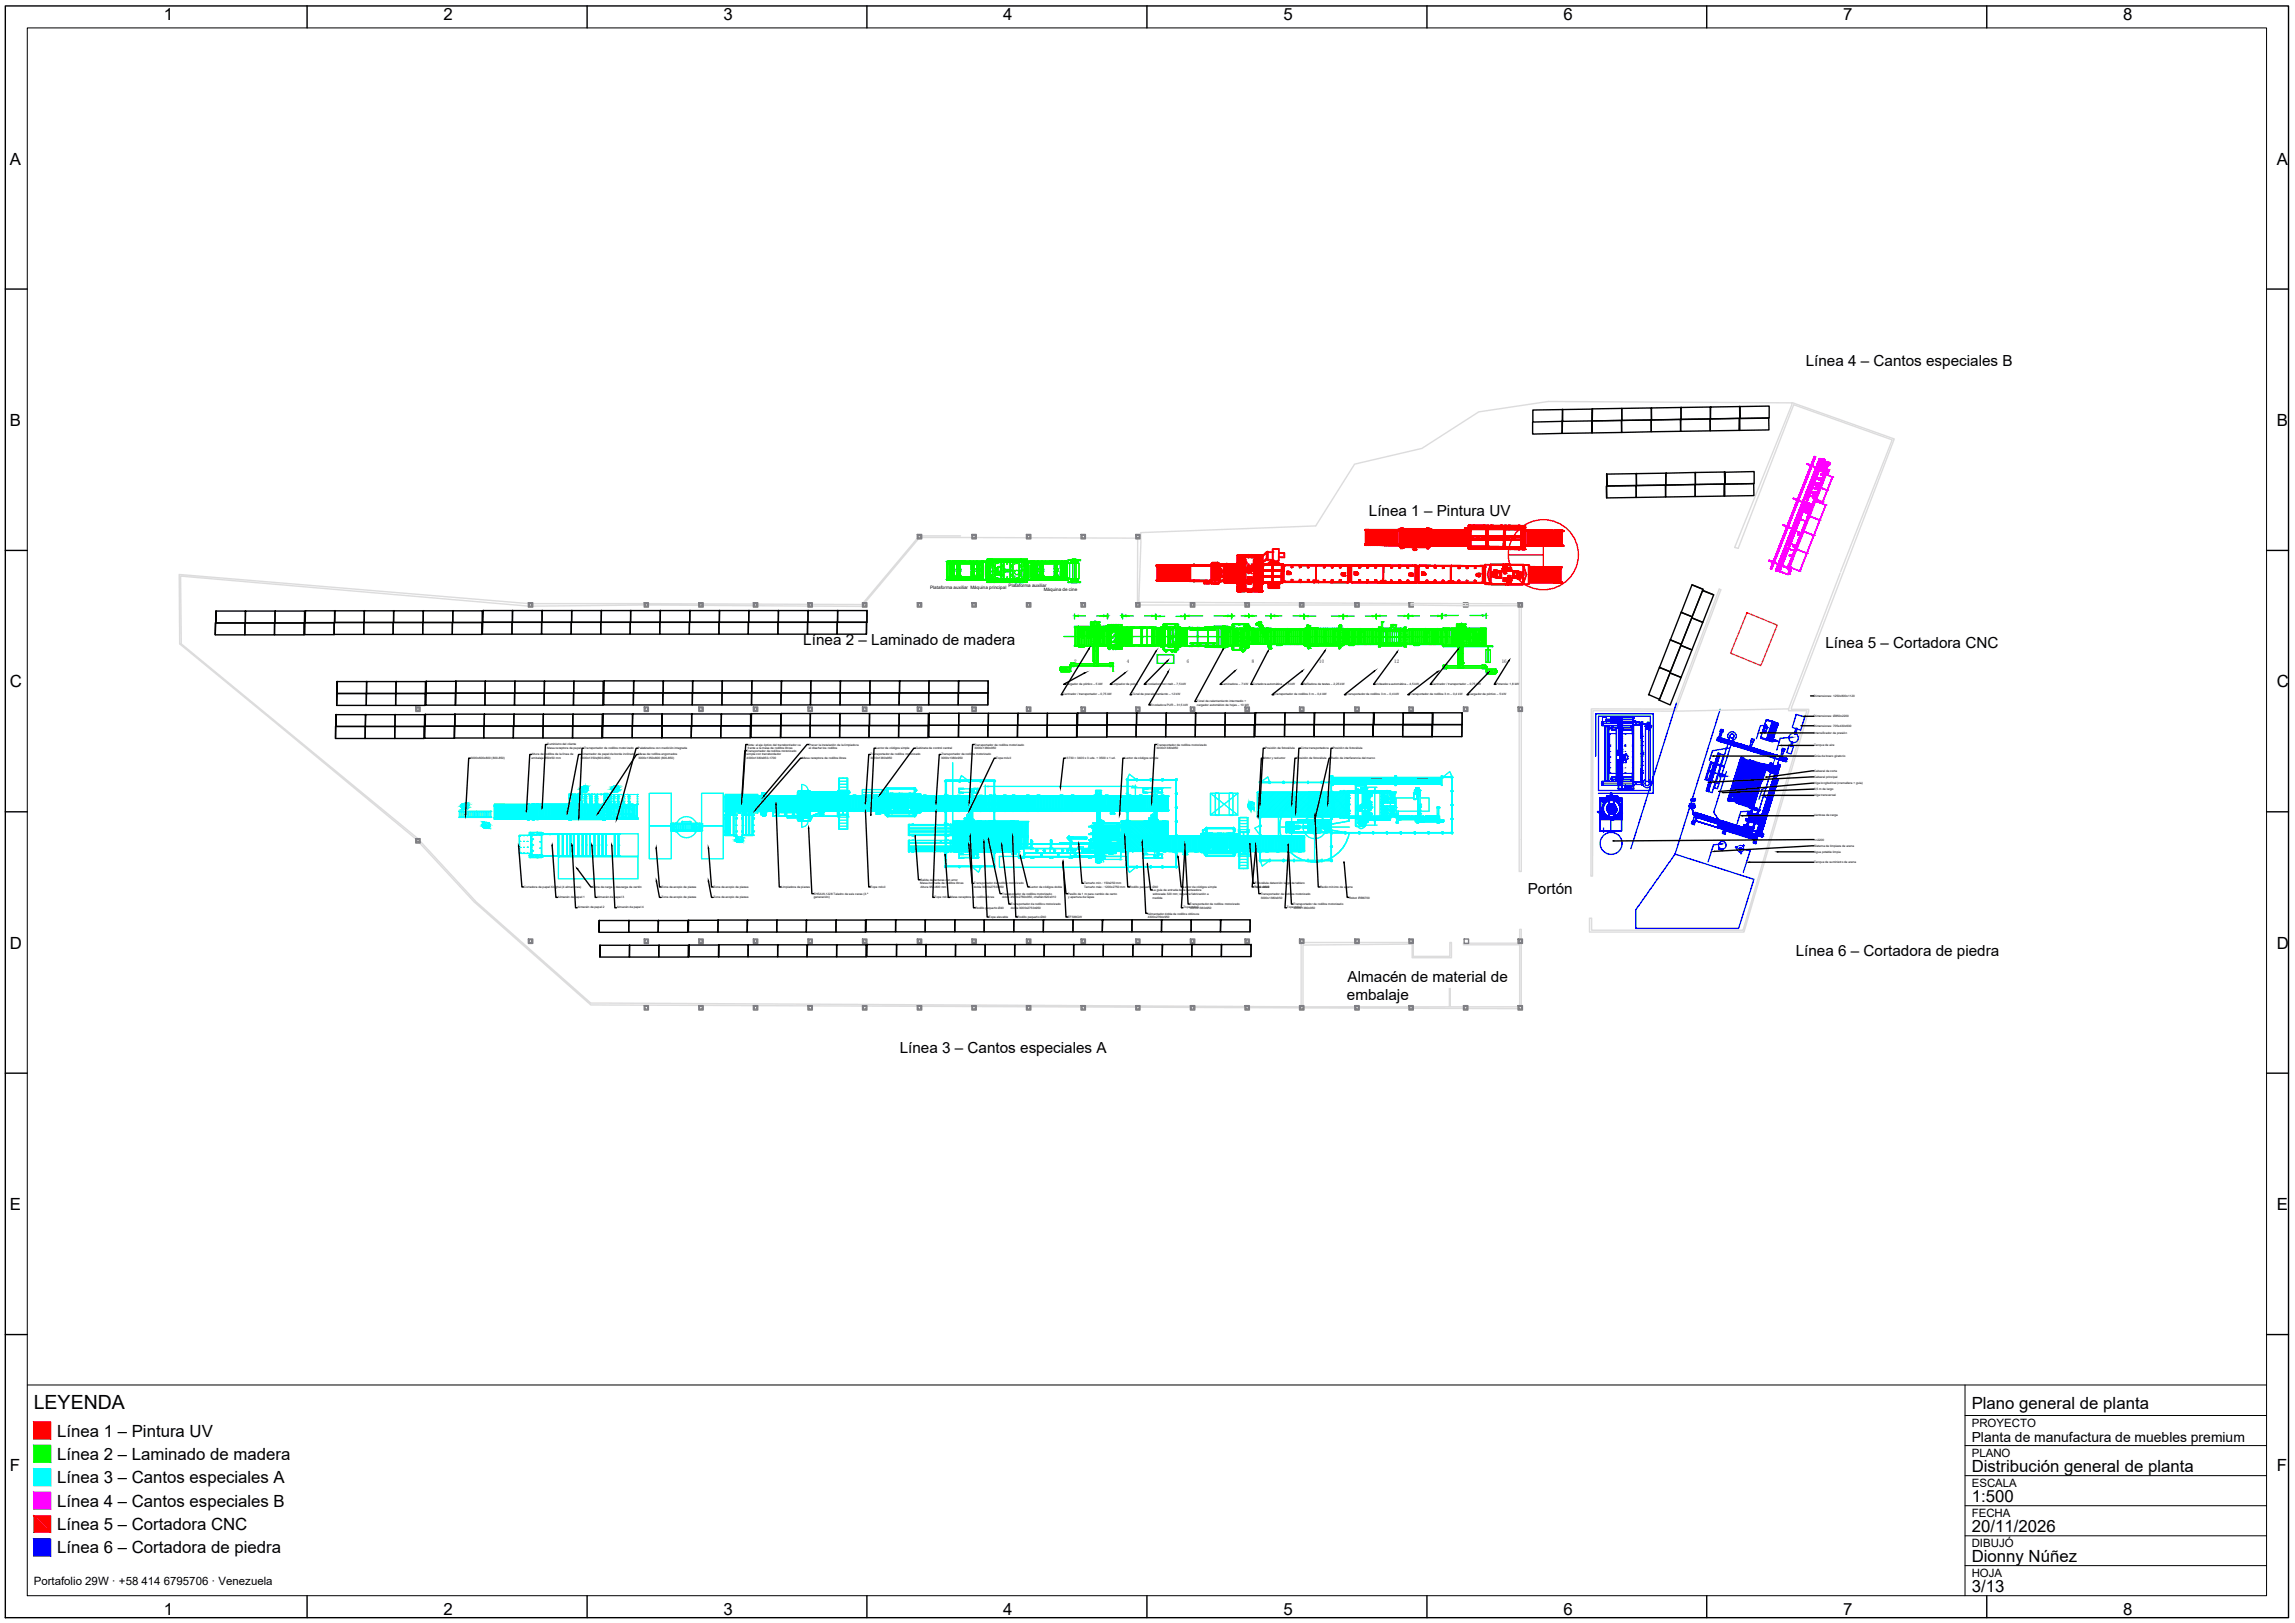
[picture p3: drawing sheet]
<svg xmlns="http://www.w3.org/2000/svg" width="420mm" height="297mm" viewBox="0 0 420 297" stroke-linecap="round" stroke-linejoin="round" font-family="sans-serif">
<defs><g id="words">
<text font-size="3.6" x="6.2" y="257.9">LEYENDA</text>
<g font-size="3.1">
<text x="30" y="3.7">1</text>
<text x="81.2" y="3.7">2</text>
<text x="132.5" y="3.7">3</text>
<text x="183.7" y="3.7">4</text>
<text x="234.9" y="3.7">5</text>
<text x="286.2" y="3.7">6</text>
<text x="337.4" y="3.7">7</text>
<text x="388.7" y="3.7">8</text>
<text x="1.8" y="30.1">A</text>
<text x="416.8" y="30.1">A</text>
<text x="1.8" y="77.9">B</text>
<text x="416.8" y="77.9">B</text>
<text x="1.8" y="125.8">C</text>
<text x="416.8" y="125.8">C</text>
<text x="1.8" y="173.6">D</text>
<text x="416.8" y="173.6">D</text>
<text x="1.8" y="221.4">E</text>
<text x="416.8" y="221.4">E</text>
<text x="361" y="257.9">Plano general de planta</text>
<text x="10.5" y="262.9">Línea 1 – Pintura UV</text>
<text x="1.8" y="269.2">F</text>
<text x="10.5" y="267.2">Línea 2 – Laminado de madera</text>
<text x="361" y="269.5">Distribución general de planta</text>
<text x="416.8" y="269.2">F</text>
<text x="10.5" y="271.5">Línea 3 – Cantos especiales A</text>
<text x="10.5" y="275.7">Línea 4 – Cantos especiales B</text>
<text x="361" y="275">1:500</text>
<text x="10.5" y="280">Línea 5 – Cortadora CNC</text>
<text x="361" y="280.4">20/11/2026</text>
<text x="10.5" y="284.3">Línea 6 – Cortadora de piedra</text>
<text x="361" y="285.9">Dionny Núñez</text>
<text x="361" y="291.5">3/13</text>
<text x="30" y="295.6">1</text>
<text x="81.2" y="295.6">2</text>
<text x="132.5" y="295.6">3</text>
<text x="183.7" y="295.6">4</text>
<text x="234.9" y="295.6">5</text>
<text x="286.2" y="295.6">6</text>
<text x="337.4" y="295.6">7</text>
<text x="388.7" y="295.6">8</text>
</g>
<g font-size="2.8">
<text x="330.6" y="66.9">Línea 4 – Cantos especiales B</text>
<text x="250.6" y="94.5">Línea 1 – Pintura UV</text>
<text x="147.1" y="118.1">Línea 2 – Laminado de madera</text>
<text x="334.2" y="118.6">Línea 5 – Cortadora CNC</text>
<text x="279.7" y="163.7">Portón</text>
<text x="246.7" y="179.7">Almacén de material de</text>
<text x="328.8" y="174.9">Línea 6 – Cortadora de piedra</text>
<text x="246.6" y="183.1">embalaje</text>
<text x="164.7" y="192.7">Línea 3 – Cantos especiales A</text>
</g>
<text font-size="2.5" x="361" y="264">Planta de manufactura de muebles premium</text>
<g font-size="2.1">
<text x="361" y="261.2">PROYECTO</text>
<text x="361" y="266.6">PLANO</text>
<text x="361" y="272.1">ESCALA</text>
<text x="361" y="277.7">FECHA</text>
<text x="361" y="283.2">DIBUJÓ</text>
<text x="6.2" y="290.1">Portafolio 29W · +58 414 6795706 · Venezuela</text>
<text x="361" y="288.7">HOJA</text>
</g>
<g font-size=".9">
<text x="196.7" y="121.4">2</text>
<text x="206.3" y="121.4">4</text>
<text x="217.3" y="121.4">6</text>
<text x="229.2" y="121.4">8</text>
<text x="241.5" y="121.4">10</text>
<text x="255.3" y="121.4">12</text>
<text x="266.7" y="121.4">14</text>
<text x="274.9" y="121.4">16</text>
</g>
<g font-size=".8">
<text x="170.3" y="107.7">Plataforma auxiliar Máquina principal</text>
<text x="184.7" y="107.5">Plataforma auxiliar</text>
<text x="191.1" y="108.1">Máquina de cine</text>
</g>
<g font-size=".6">
<text x="195.1" y="125.4">Cargador de pórtico – 5 kW</text>
<text x="203.6" y="125.4">Limpiador de polvo</text>
<text x="209.8" y="125.4">Encoladora hot melt – 7,5 kW</text>
<text x="223.7" y="125.4">Laminadora – 7 kW</text>
<text x="229.4" y="125.4">Cortadora automática – 1,5 kW</text>
<text x="238.5" y="125.4">Refiladora de testas – 2,25 kW</text>
<text x="251.8" y="125.4">Volteadora automática – 4,5 kW</text>
<text x="262.2" y="125.4">Centrador / transportador – 0,75 kW</text>
<text x="273.9" y="125.4">Potencia: 1,8 kW</text>
<text x="194.6" y="127.3">Centrador / transportador – 0,75 kW</text>
<text x="207.3" y="127.3">Túnel de precalentamiento – 12 kW</text>
<text x="210.7" y="129.2">Encoladora PUR – 31,5 kW</text>
<text x="219.1" y="128.5">Túnel de calentamiento intermedio +</text>
<text x="219.1" y="129.2">cargador automático de hojas – 10 kW</text>
<text x="233.3" y="127.3">Transportador de rodillos 3 m – 0,4 kW</text>
<text x="246.5" y="127.3">Transportador de rodillos 3 m – 0,4 kW</text>
<text x="258.1" y="127.3">Transportador de rodillos 3 m – 0,4 kW</text>
<text x="268.9" y="127.3">Cargador de pórtico – 5 kW</text>
<text x="332.1" y="131.3">Dimensiones: Ø850x2200</text>
<text x="332.1" y="127.6">Dimensiones: 1250x800x1120</text>
<text x="100.2" y="136.4">Suministro del cliente</text>
<text x="100.2" y="137.1">Mesa receptora de papel</text>
<text x="106.9" y="137.1">Transportador de rodillos motorizado</text>
<text x="116.8" y="137.1">Paletizadora con medición integrada</text>
<text x="136.7" y="137.6">Transportador de rodillos motorizado</text>
<text x="136.9" y="136.5">Nota: el eje óptico del transbordador va</text>
<text x="136.9" y="137.1">frente a la mesa de rodillos libres</text>
<text x="148.1" y="136.5">Prever la instalación de la limpiadora</text>
<text x="148.1" y="137.1">al diseñar los rodillos</text>
<text x="160.4" y="137.1">Lector de códigos simple</text>
<text x="167.6" y="137.1">Gabinete de control central</text>
<text x="178.4" y="136.5">Transportador de rodillos motorizado</text>
<text x="178.4" y="137.1">3000x1380x950</text>
<text x="211.8" y="137.1">3000x1380x950</text>
<text x="211.8" y="136.5">Transportador de rodillos motorizado</text>
<text x="231.6" y="137.1">Posición de fotocélula</text>
<text x="238.2" y="137.1">Cinta transportadora</text>
<text x="244" y="137.1">Posición de fotocélula</text>
<text x="332.1" y="134.3">Intensificador de presión</text>
<text x="332.1" y="133">Dimensiones: 705x430x630</text>
<text x="332.1" y="136.6">Tanque de aire</text>
<text x="86.2" y="138.9">3000x600x800 (800-850)</text>
<text x="97.3" y="138.2">Altura de rodillos de la línea de</text>
<text x="97.3" y="138.9">embalaje 850±50 mm</text>
<text x="106.3" y="138.2">Alimentador de papel de borde inclinado</text>
<text x="106.3" y="138.9">3800x1350x(800-850)</text>
<text x="116.9" y="138.2">Mesa de rodillos engomados</text>
<text x="116.9" y="138.9">3000x1350x800 (800-850)</text>
<text x="136.7" y="138.2">simple con transbordador</text>
<text x="136.7" y="138.9">4000x1380x950-1700</text>
<text x="146.9" y="138.9">Mesa receptora de rodillos libres</text>
<text x="159.4" y="138.2">Transportador de rodillos motorizado</text>
<text x="159.4" y="138.9">3000x1380x950</text>
<text x="172.3" y="138.9">3000x1380x950</text>
<text x="172.3" y="138.2">Transportador de rodillos motorizado</text>
<text x="182.4" y="138.9">Tope móvil</text>
<text x="195" y="138.9">13730 = 3400 x 3 uds. + 3500 x 1 ud.</text>
<text x="205.9" y="138.9">Lector de códigos simple</text>
<text x="231.3" y="138.9">Motor y reductor</text>
<text x="237.4" y="138.9">Posición de fotocélula</text>
<text x="243.7" y="138.9">Radio de interferencia del marco</text>
<text x="332.1" y="143.5">Viga longitudinal (cremallera + guía)</text>
<text x="332.1" y="142.4">Cabezal principal</text>
<text x="332.1" y="141.3">Cabezal de corte</text>
<text x="332.1" y="138.5">Grúa de brazo giratorio</text>
<text x="332.1" y="149.4">Ventosa de carga</text>
<text x="332.1" y="145.7">Viga transversal</text>
<text x="332.1" y="144.6">6,5 m de largo</text>
<text x="332.1" y="154.9">Sistema de limpieza de arena</text>
<text x="332.1" y="153.9">h=2200</text>
<text x="168.5" y="161.9">Mesa inclinada de rodillos libres</text>
<text x="168.5" y="161.2">Salida de lecturas con error</text>
<text x="178.3" y="161.9">Transportador de rodillos motorizado</text>
<text x="198.5" y="161.9">Tamaño mín.: 150x250 mm</text>
<text x="229.7" y="161.9">Fotocélula detección largo de tablero</text>
<text x="332.1" y="157.9">Tanque de suministro de arena</text>
<text x="332.1" y="156.1">Agua potable limpia</text>
<text x="95.9" y="162.5">Cortadora de papel Xinghui (4 almacenes)</text>
<text x="102.2" y="164.4">Almacén de papel 1</text>
<text x="105.7" y="166.3">Almacén de papel 2</text>
<text x="108.5" y="162.5">Zona de carga y descarga de cartón</text>
<text x="109.3" y="164.4">Almacén de papel 3</text>
<text x="112.9" y="166.3">Almacén de papel 4</text>
<text x="121.1" y="162.5">Zona de acopio de piezas</text>
<text x="121.1" y="164.4">Zona de acopio de piezas</text>
<text x="130.6" y="162.5">Zona de acopio de piezas</text>
<text x="130.6" y="164.4">Zona de acopio de piezas</text>
<text x="143" y="162.5">Limpiadora de piezas</text>
<text x="149" y="163.7">EHSAW-1228 Taladro de seis caras (3.ª</text>
<text x="149" y="164.4">generación)</text>
<text x="159.4" y="162.5">Tope móvil</text>
<text x="168.5" y="162.5">Altura 950-800 mm</text>
<text x="171.1" y="164.4">Tope móvil Mesa receptora de rodillos libres</text>
<text x="178.3" y="162.5">doble 3000x2750x950</text>
<text x="178.6" y="166.3">Rodillo pequeño Ø40</text>
<text x="181.1" y="168">Tope elevable</text>
<text x="183.5" y="163.7">Transportador de rodillos motorizado</text>
<text x="183.5" y="164.4">doble 4500x2760x950, chaflán 620x310</text>
<text x="185.1" y="165.7">Transportador de rodillos motorizado</text>
<text x="185.1" y="166.3">doble 3000x2750x950</text>
<text x="188.5" y="162.5">Lector de códigos doble</text>
<text x="195.5" y="163.7">Pasillo de 1 m para cambio de canto</text>
<text x="195.5" y="164.4">y apertura de tapas</text>
<text x="198.5" y="162.5">Tamaño máx.: 1200x2750 mm</text>
<text x="206.8" y="162.5">Rodillo pequeño Ø40</text>
<text x="210.1" y="167.4">Alimentador doble de rodillos oblicuos</text>
<text x="211" y="163.1">La guía de entrada de la canteadora</text>
<text x="211" y="164.5">medida</text>
<text x="211" y="163.8">sobresale 320 mm; requiere fabricación a</text>
<text x="216.6" y="162.5">Lector de códigos simple</text>
<text x="216.7" y="166.3">Tope móvil</text>
<text x="217.8" y="165.7">Transportador de rodillos motorizado</text>
<text x="217.8" y="166.3">3000x1380x950</text>
<text x="229.6" y="162.5">Tope móvil</text>
<text x="229.7" y="162.5">1000-2000</text>
<text x="230.8" y="163.8">Transportador de rodillos motorizado</text>
<text x="230.8" y="164.5">3000x1380x950</text>
<text x="235.6" y="166.3">Tope móvil</text>
<text x="236.8" y="165.7">Transportador de rodillos motorizado</text>
<text x="236.8" y="166.3">3000x1380x950</text>
<text x="241.7" y="162.5">Radio mínimo de agarre</text>
<text x="247" y="164.5">Robot IRB6700</text>
<text x="186.3" y="168">Rodillo pequeño Ø40</text>
<text x="195.5" y="168">EF588GW</text>
<text x="210.1" y="168">4300x2764x950</text>
</g>
<g font-size=".3">
<text x="251" y="142.5">KS06B1640G2PT</text>
<text x="259.5" y="142.5">KS06B1640G2PT</text>
</g>
</g></defs>
<!-- layer: Capa 1 -->
<path d="M283.5 73.5l44.5 .2v.4l-10.4 26.1M328.2 73.7l18.6 6.6-18.8 49.3v.2h3.1v.3l-11.8 40.5h-28.3v-2.6h.4v2.3h27.7l11.7-40.2h-3.4v-.4l9.5-24.8M240.9 96.3l-32.1 1.2-.3 12.7 49.8 .2v.3h-50.1l.1-12.2-39.9-.1-10.6 12.6-39.3-.3-21.6 .2-63.8-5.5 .1 12.4 43.2 35.6 10.8 11.6 21 18.6 130 .7v-11.8h20.5v2.5h6.7v-2.5h.3v2.8h-7.2v-2.5l-20 .2v11.3h26.8v-3.4h.2v3.4h12.7v-11.4h-10.3v-.3h10.3v-2.5h.3v14.5l-170.3-.7-21.4-18.9-10.6-11.4-43.3-35.8-.1-12.7 64.1 5.4 60.9 .1 10.5-12.5h7.6M32.9 117.8h.3M268.7 110.5h9.8v49h-.4v-48.6h-9.4zM314.7 107.8l-8.2 22-15.2-.1v30.6h.2l.1-30.2 15.1 .1 8.3-22.3M318.2 100.4l10.2-26.3 18 6.4-9.4 24.1" fill="none" stroke="#dcdcdc" stroke-width=".25"/>
<!-- layer: Capa 2 -->
<g fill="none" stroke="#808080" stroke-width=".25">
<path d="M167.9 97.8h.8v.8h-.8zM168.1 98h.5v.5h-.5zM177.9 97.8h.8v.8h-.8zM178.1 98h.5v.5h-.5zM187.9 97.8h.8v.8h-.8zM188.1 98h.5v.5h-.5zM197.9 97.8h.8v.8h-.8zM198.1 98h.5v.5h-.5zM207.9 97.8h.8v.8h-.8zM208.1 98h.5v.5h-.5zM96.7 110.3h.8v.8h-.8zM96.9 110.5h.5v.4h-.5z"/>
<path d="M117.9 110.3h.8v.8h-.8zM118.1 110.5h.5v.4h-.5zM127.9 110.3h.8v.8h-.8zM128.1 110.5h.5v.4h-.5zM137.9 110.3h.8v.8h-.8zM138.1 110.5h.5v.4h-.5zM147.9 110.3h.8v.8h-.8zM148.1 110.5h.5v.4h-.5zM157.9 110.3h.8v.8h-.8zM158.1 110.5h.5v.4h-.5zM167.9 110.3h.8v.8h-.8zM168.1 110.5h.5v.4h-.5z"/>
<path d="M177.9 110.3h.8v.8h-.8zM178.1 110.5h.5v.4h-.5zM187.9 110.3h.8v.8h-.8zM188.1 110.5h.5v.4h-.5zM197.9 110.3h.8v.8h-.8zM198.1 110.5h.5v.4h-.5zM207.9 110.3h.8v.8h-.8zM208.1 110.5h.5v.4h-.5zM217.9 110.3h.8v.8h-.8zM218.1 110.5h.5v.4h-.5zM227.9 110.3h.8v.8h-.8zM228.1 110.5h.5v.4h-.5z"/>
<path d="M237.9 110.3h.8v.8h-.8zM238.1 110.5h.5v.4h-.5zM248 110.3h.8v.8h-.8zM248.2 110.5h.5v.4h-.5zM257.9 110.3h.8v.8h-.8zM258.1 110.5h.5v.4h-.5zM267.9 110.3h.8v.8h-.8zM268.1 110.5h.5v.4h-.5zM277.9 110.3h.8v.8h-.8zM278.1 110.5h.5v.4h-.5zM76.1 129.4h.8v.8h-.8zM76.3 129.5h.5v.5h-.5z"/>
<path d="M117.9 129.4h.8v.8h-.8zM118.1 129.5h.5v.5h-.5zM127.9 129.4h.8v.8h-.8zM128.1 129.5h.5v.5h-.5zM137.9 129.4h.8v.8h-.8zM138.1 129.5h.5v.5h-.5zM147.9 129.4h.8v.8h-.8zM148.1 129.5h.5v.5h-.5zM157.9 129.4h.8v.8h-.8zM158.1 129.5h.5v.5h-.5zM167.9 129.4h.8v.8h-.8zM168.1 129.5h.5v.5h-.5z"/>
<path d="M177.9 129.4h.8v.8h-.8zM178.1 129.5h.5v.5h-.5zM187.9 129.4h.8v.8h-.8zM188.1 129.5h.5v.5h-.5zM197.9 129.4h.8v.8h-.8zM198.1 129.5h.5v.5h-.5zM207.9 129.4h.8v.8h-.8zM208.1 129.5h.5v.5h-.5zM217.9 129.4h.8v.8h-.8zM218.1 129.5h.5v.5h-.5zM227.9 129.4h.8v.8h-.8zM228.1 129.5h.5v.5h-.5z"/>
<path d="M237.9 129.4h.8v.8h-.8zM238.1 129.5h.5v.5h-.5zM248 129.4h.8v.8h-.8zM248.2 129.5h.5v.5h-.5zM257.9 129.4h.8v.8h-.8zM258.1 129.5h.5v.5h-.5zM267.9 129.4h.8v.8h-.8zM268.1 129.5h.5v.5h-.5zM277.9 129.4h.8v.8h-.8zM278.1 129.5h.5v.5h-.5zM76.1 153.5h.8v.8h-.8zM76.3 153.6h.5v.5h-.5z"/>
<path d="M96.7 171.9h.8v.8h-.8zM96.9 172h.5v.5h-.5zM117.9 171.9h.8v.8h-.8zM118.1 172h.5v.5h-.5zM127.9 171.9h.8v.8h-.8zM128.1 172h.5v.5h-.5zM137.9 171.9h.8v.8h-.8zM138.1 172h.5v.5h-.5zM147.9 171.9h.8v.8h-.8zM148.1 172h.5v.5h-.5zM157.9 171.9h.8v.8h-.8zM158.1 172h.5v.5h-.5z"/>
<path d="M167.9 171.9h.8v.8h-.8zM168.1 172h.5v.5h-.5zM177.9 171.9h.8v.8h-.8zM178.1 172h.5v.5h-.5zM187.9 171.9h.8v.8h-.8zM188.1 172h.5v.5h-.5zM197.9 171.9h.8v.8h-.8zM198.1 172h.5v.5h-.5zM207.9 171.9h.8v.8h-.8zM208.1 172h.5v.5h-.5zM217.9 171.9h.8v.8h-.8zM218.1 172h.5v.5h-.5z"/>
<path d="M227.9 171.9h.8v.8h-.8zM228.1 172h.5v.5h-.5zM237.9 171.9h.8v.8h-.8zM238.1 172h.5v.5h-.5zM248 171.9h.8v.8h-.8zM248.2 172h.5v.5h-.5zM257.9 171.9h.8v.8h-.8zM258.1 172h.5v.5h-.5zM268.1 171.9h.8v.8h-.8zM277.9 171.9h.8v.8h-.8zM278.1 172h.5v.5h-.5zM117.9 184.1h.8v.8h-.8z"/>
<path d="M118.1 184.2h.5v.5h-.5zM127.9 184.1h.8v.8h-.8zM128.1 184.2h.5v.5h-.5zM137.9 184.1h.8v.8h-.8zM138.1 184.2h.5v.5h-.5zM147.9 184.1h.8v.8h-.8zM148.1 184.2h.5v.5h-.5zM157.9 184.1h.8v.8h-.8zM158.1 184.2h.5v.5h-.5zM167.9 184.1h.8v.8h-.8zM168.1 184.2h.5v.5h-.5zM177.9 184.1h.8v.8h-.8z"/>
<path d="M178.1 184.2h.5v.5h-.5zM187.9 184.1h.8v.8h-.8zM188.1 184.2h.5v.5h-.5zM197.9 184.1h.8v.8h-.8zM198.1 184.2h.5v.5h-.5zM207.9 184.1h.8v.8h-.8zM208.1 184.2h.5v.5h-.5zM217.9 184.1h.8v.8h-.8zM218.1 184.2h.5v.5h-.5zM227.9 184.1h.8v.8h-.8zM228.1 184.2h.5v.5h-.5zM237.9 184.1h.8v.8h-.8z"/>
<path d="M238.1 184.2h.5v.5h-.5zM248 184.1h.8v.8h-.8zM248.2 184.2h.5v.5h-.5zM257.9 184.1h.8v.8h-.8zM258.1 184.2h.5v.5h-.5zM267.9 184.1h.8v.8h-.8zM268.1 184.2h.5v.5h-.5zM277.9 184.1h.8v.8h-.8zM278.1 184.2h.5v.5h-.5z"/>
</g>
<!-- layer: Capa 4 -->
<g fill="#f00">
<circle cx="278.6" cy="105.5" r=".17"/>
<circle cx="278.6" cy="104.8" r=".17"/>
</g>
<path d="M275.6 104.5v.2" fill="none" stroke="#f00" stroke-width=".34"/>
<circle cx="275.4" cy="104.7" r=".17" fill="#f00"/>
<path d="M275.3 104.4v.3M275.6 104.5v.2M275.7 104.5v.2v-.2M275.7 104.4v.3" fill="none" stroke="#f00" stroke-width=".34"/>
<g fill="#f00">
<circle cx="275.6" cy="104.4" r=".17"/>
<circle cx="275.3" cy="104.4" r=".17"/>
</g>
<path d="M275.3 104.7v.2M275.7 104.7v.2" fill="none" stroke="#f00" stroke-width=".34"/>
<g fill="#f00">
<circle cx="275.3" cy="104.9" r=".17"/>
<circle cx="275.7" cy="104.9" r=".17"/>
</g>
<path d="M275.6 104.5v.2" fill="none" stroke="#f00" stroke-width=".34"/>
<g fill="#f00">
<circle cx="275.2" cy="103.4" r=".17"/>
<circle cx="275.8" cy="103.4" r=".17"/>
<circle cx="275.8" cy="104" r=".17"/>
<circle cx="275.2" cy="104" r=".17"/>
</g>
<path d="M275.3 104h.1M275.7 104h.1" fill="none" stroke="#f00" stroke-width=".34"/>
<g fill="#f00">
<circle cx="275.8" cy="104" r=".17"/>
<circle cx="275.2" cy="104" r=".17"/>
<circle cx="275.8" cy="104.1" r=".17"/>
<circle cx="275.2" cy="104.1" r=".17"/>
<circle cx="275.2" cy="104.4" r=".17"/>
<circle cx="275.8" cy="104.4" r=".17"/>
<circle cx="276.1" cy="105.9" r=".17"/>
</g>
<path d="M276.1 105.6v.2" fill="none" stroke="#f00" stroke-width=".34"/>
<g fill="#f00">
<circle cx="276.4" cy="105.9" r=".17"/>
<circle cx="276.1" cy="105.9" r=".17"/>
</g>
<path d="M276.1 105.6v.3M276.1 105.9h.1M276.1 105.6v.2M276.4 105.9h.1M276.4 105.6v.2" fill="none" stroke="#f00" stroke-width=".34"/>
<g fill="#f00">
<circle cx="276.1" cy="105.9" r=".17"/>
<circle cx="276.4" cy="105.9" r=".17"/>
</g>
<path d="M276.1 105.4v.2M276.5 105.4v.2" fill="none" stroke="#f00" stroke-width=".34"/>
<g fill="#f00">
<circle cx="276.4" cy="105.4" r=".17"/>
<circle cx="276.1" cy="105.4" r=".17"/>
</g>
<path d="M276 106.3v.1M276 106.9v.1M276.1 106.3h.1M276.6 106.3v.1M276.6 106.9v.1" fill="none" stroke="#f00" stroke-width=".34"/>
<g fill="#f00">
<circle cx="276.5" cy="106.3" r=".17"/>
<circle cx="275.9" cy="106.3" r=".17"/>
<circle cx="276.6" cy="106.3" r=".17"/>
<circle cx="276.6" cy="105.9" r=".17"/>
<circle cx="276" cy="105.9" r=".17"/>
<circle cx="276" cy="106.2" r=".17"/>
<circle cx="276.6" cy="106.2" r=".17"/>
<circle cx="278.7" cy="105.4" r=".17"/>
<circle cx="278.2" cy="104.9" r=".17"/>
</g>
<path d="M278.3 105.4h.1M278.3 105h.1M278.7 104.9l.2 .1M278.7 105.4h.1M278.8 105.3v.1" fill="none" stroke="#f00" stroke-width=".34"/>
<g fill="#f00">
<circle cx="278.3" cy="105.4" r=".17"/>
<circle cx="278.3" cy="105" r=".17"/>
</g>
<path d="M278.6 105.5h.1" fill="none" stroke="#f00" stroke-width=".34"/>
<circle cx="278.5" cy="105.2" r=".17" fill="#f00"/>
<path d="M277.8 104.8h.1M277.8 105.5h.1M278.5 105.1v.1" fill="none" stroke="#f00" stroke-width=".34"/>
<g fill="#f00">
<circle cx="277.9" cy="104.8" r=".17"/>
<circle cx="278.2" cy="104.8" r=".17"/>
<circle cx="278.2" cy="105.4" r=".17"/>
<circle cx="273.3" cy="105.1" r=".17"/>
</g>
<path d="M273.3 105.1h.1" fill="none" stroke="#f00" stroke-width=".34"/>
<circle cx="273" cy="105.4" r=".17" fill="#f00"/>
<path d="M273.5 105.4h.1" fill="none" stroke="#f00" stroke-width=".34"/>
<g fill="#f00">
<circle cx="273.5" cy="105" r=".17"/>
<circle cx="273.5" cy="105.3" r=".17"/>
</g>
<path d="M272.9 105.3l.1 .1M273 104.9h.1M273 104.9l-.1 .1" fill="none" stroke="#f00" stroke-width=".34"/>
<g fill="#f00">
<circle cx="273.1" cy="104.9" r=".17"/>
<circle cx="273.1" cy="105.4" r=".17"/>
</g>
<path d="M273 105.4h.1" fill="none" stroke="#f00" stroke-width=".34"/>
<g fill="#f00">
<circle cx="273.5" cy="105" r=".17"/>
<circle cx="273.5" cy="105.3" r=".17"/>
<circle cx="273.2" cy="104.8" r=".17"/>
<circle cx="273.9" cy="105.5" r=".17"/>
<circle cx="273.9" cy="104.8" r=".17"/>
<circle cx="273.6" cy="105.5" r=".17"/>
</g>
<path d="M272.6 106.8h.1" fill="none" stroke="#f00" stroke-width=".34"/>
<circle cx="272" cy="106.8" r=".17" fill="#f00"/>
<path d="M245.8 105h.2M245.8 105.2h.2M258.2 105.1h.1M258.2 105.3h.1M270.6 105.1h.1M270.6 105.4h.1M272 106.8h.1" fill="none" stroke="#f00" stroke-width=".34"/>
<g fill="#f00">
<circle cx="245.8" cy="105" r=".17"/>
<circle cx="245.8" cy="105.3" r=".17"/>
<circle cx="270.6" cy="105.1" r=".17"/>
<circle cx="270.6" cy="105.4" r=".17"/>
<circle cx="258.2" cy="105" r=".17"/>
</g>
<path d="M258 105.3h.1M258 105.1h.1M258 105.4h.2" fill="none" stroke="#f00" stroke-width=".34"/>
<circle cx="258" cy="105.1" r=".17" fill="#f00"/>
<path d="M270.3 105.1h.1M270.3 105.3v.1M270.3 105.4h.3" fill="none" stroke="#f00" stroke-width=".34"/>
<g fill="#f00">
<circle cx="270.3" cy="105.3" r=".17"/>
<circle cx="270.3" cy="105.1" r=".17"/>
</g>
<path d="M245.6 105.2h.1M245.7 105.3h.1M245.7 105l-.1 .1" fill="none" stroke="#f00" stroke-width=".34"/>
<g fill="#f00">
<circle cx="245.6" cy="105.2" r=".17"/>
<circle cx="245.6" cy="105.1" r=".17"/>
</g>
<path d="M241 103.4h2.8M241.3 106.5l2.5 .1M243.9 106.6h2.7M243.9 103.4h2.7M253.4 103.5h2.7M253.7 106.6h2.4M256.2 106.6h2.8M256.2 103.5h2.8M265.7 103.5l2.8 .1M266.1 106.7h2.3M268.6 106.7h2.7M268.6 103.6h2.8" fill="none" stroke="#f00" stroke-width=".34"/>
<g fill="#f00">
<circle cx="243.8" cy="106.5" r=".17"/>
<circle cx="243.9" cy="106.5" r=".17"/>
</g>
<path d="M243.8 106.5h.1" fill="none" stroke="#f00" stroke-width=".34"/>
<circle cx="256.1" cy="106.6" r=".17" fill="#f00"/>
<path d="M256.2 106.6h.1" fill="none" stroke="#f00" stroke-width=".34"/>
<g fill="#f00">
<circle cx="256.2" cy="106.6" r=".17"/>
<circle cx="256.1" cy="106.6" r=".17"/>
<circle cx="268.5" cy="106.6" r=".17"/>
<circle cx="268.6" cy="106.6" r=".17"/>
</g>
<path d="M243.8 103.4h.1M268.5 106.7h.1" fill="none" stroke="#f00" stroke-width=".34"/>
<g fill="#f00">
<circle cx="243.9" cy="103.5" r=".17"/>
<circle cx="243.8" cy="103.5" r=".17"/>
<circle cx="268.5" cy="103.6" r=".17"/>
</g>
<path d="M268.6 103.6h.1" fill="none" stroke="#f00" stroke-width=".34"/>
<circle cx="268.5" cy="103.6" r=".17" fill="#f00"/>
<path d="M256.1 103.5h.1" fill="none" stroke="#f00" stroke-width=".34"/>
<g fill="#f00">
<circle cx="256.2" cy="103.5" r=".17"/>
<circle cx="256.1" cy="103.5" r=".17"/>
<circle cx="271.4" cy="103.6" r=".17"/>
</g>
<path d="M271.4 103.6h.1" fill="none" stroke="#f00" stroke-width=".34"/>
<g fill="#f00">
<circle cx="271.4" cy="103.6" r=".17"/>
<circle cx="259" cy="103.5" r=".17"/>
<circle cx="259.1" cy="103.5" r=".17"/>
<circle cx="259" cy="103.6" r=".17"/>
</g>
<path d="M246.7 103.5h.1" fill="none" stroke="#f00" stroke-width=".34"/>
<g fill="#f00">
<circle cx="246.8" cy="103.5" r=".17"/>
<circle cx="246.7" cy="103.5" r=".17"/>
<circle cx="241" cy="103.5" r=".17"/>
</g>
<path d="M240.9 103.4h.1" fill="none" stroke="#f00" stroke-width=".34"/>
<g fill="#f00">
<circle cx="253.4" cy="103.5" r=".17"/>
<circle cx="253.3" cy="103.5" r=".17"/>
<circle cx="265.7" cy="103.6" r=".17"/>
<circle cx="265.6" cy="103.6" r=".17"/>
<circle cx="271.4" cy="106.7" r=".17"/>
</g>
<path d="M271.4 106.7h.1" fill="none" stroke="#f00" stroke-width=".34"/>
<g fill="#f00">
<circle cx="271.4" cy="106.7" r=".17"/>
<circle cx="259" cy="106.6" r=".17"/>
</g>
<path d="M259 106.6h.1" fill="none" stroke="#f00" stroke-width=".34"/>
<g fill="#f00">
<circle cx="259" cy="106.6" r=".17"/>
<circle cx="259.1" cy="106.6" r=".17"/>
<circle cx="246.8" cy="106.6" r=".17"/>
<circle cx="246.6" cy="106.5" r=".17"/>
<circle cx="246.7" cy="106.6" r=".17"/>
<circle cx="246.6" cy="106.6" r=".17"/>
</g>
<path d="M235.8 105h.2M235.8 104.8h.2M248.2 105h.1M248.2 104.8h.1M260.5 105.1h.1M260.5 104.9h.1" fill="none" stroke="#f00" stroke-width=".34"/>
<g fill="#f00">
<circle cx="236" cy="105" r=".17"/>
<circle cx="236" cy="104.7" r=".17"/>
<circle cx="248.3" cy="105.1" r=".17"/>
<circle cx="248.3" cy="104.8" r=".17"/>
<circle cx="260.6" cy="105.1" r=".17"/>
</g>
<path d="M236 104.7h.1M236.1 104.8h.1M236.2 104.9l-.1 .1M260.6 104.8h.1" fill="none" stroke="#f00" stroke-width=".34"/>
<g fill="#f00">
<circle cx="236.2" cy="104.8" r=".17"/>
<circle cx="236.2" cy="104.9" r=".17"/>
</g>
<path d="M248.3 104.8h.2M248.5 104.8h.1M248.5 105h.1" fill="none" stroke="#f00" stroke-width=".34"/>
<circle cx="248.5" cy="105" r=".17" fill="#f00"/>
<path d="M260.7 104.8h.2M260.9 104.9h.1M260.9 105.1h.1" fill="none" stroke="#f00" stroke-width=".34"/>
<circle cx="260.9" cy="105.1" r=".17" fill="#f00"/>
<path d="M235.2 103.4h2.7M235.2 106.5h2.7M238 103.4h2.8M238 106.5h2.5M247.5 103.4l2.8 .1M247.5 106.6h2.8M250.4 103.5h2.8M250.4 106.6h2.4M259.8 106.6l2.8 .1M259.9 103.5h2.7M262.7 106.7h2.4M262.8 103.5h2.7" fill="none" stroke="#f00" stroke-width=".34"/>
<g fill="#f00">
<circle cx="262.7" cy="103.6" r=".17"/>
<circle cx="262.6" cy="103.6" r=".17"/>
<circle cx="262.6" cy="103.5" r=".17"/>
</g>
<path d="M262.7 103.5h.1" fill="none" stroke="#f00" stroke-width=".34"/>
<g fill="#f00">
<circle cx="250.4" cy="103.5" r=".17"/>
<circle cx="250.3" cy="103.5" r=".17"/>
<circle cx="238" cy="103.4" r=".17"/>
</g>
<path d="M237.9 103.4h.1M238 103.4h.1" fill="none" stroke="#f00" stroke-width=".34"/>
<g fill="#f00">
<circle cx="238" cy="103.4" r=".17"/>
<circle cx="262.7" cy="106.6" r=".17"/>
</g>
<path d="M262.6 106.6h.1" fill="none" stroke="#f00" stroke-width=".34"/>
<circle cx="262.7" cy="106.6" r=".17" fill="#f00"/>
<path d="M250.3 106.6h.1" fill="none" stroke="#f00" stroke-width=".34"/>
<g fill="#f00">
<circle cx="250.3" cy="106.6" r=".17"/>
<circle cx="250.3" cy="106.5" r=".17"/>
<circle cx="250.4" cy="106.5" r=".17"/>
<circle cx="238" cy="106.5" r=".17"/>
<circle cx="237.9" cy="106.5" r=".17"/>
<circle cx="235.2" cy="106.5" r=".17"/>
<circle cx="235.1" cy="106.5" r=".17"/>
<circle cx="235" cy="106.5" r=".17"/>
<circle cx="259.8" cy="106.6" r=".17"/>
</g>
<path d="M259.8 106.6h.1" fill="none" stroke="#f00" stroke-width=".34"/>
<circle cx="259.8" cy="106.6" r=".17" fill="#f00"/>
<path d="M247.4 106.6h.1" fill="none" stroke="#f00" stroke-width=".34"/>
<circle cx="247.4" cy="106.6" r=".17" fill="#f00"/>
<path d="M247.5 106.5h.1" fill="none" stroke="#f00" stroke-width=".34"/>
<circle cx="247.4" cy="106.6" r=".17" fill="#f00"/>
<path d="M240.8 103.4h.1M265.5 103.6h.1" fill="none" stroke="#f00" stroke-width=".34"/>
<circle cx="240.9" cy="103.4" r=".17" fill="#f00"/>
<path d="M240.8 103.5h.1" fill="none" stroke="#f00" stroke-width=".34"/>
<circle cx="253.2" cy="103.5" r=".17" fill="#f00"/>
<path d="M253.2 103.5h.1" fill="none" stroke="#f00" stroke-width=".34"/>
<g fill="#f00">
<circle cx="253.2" cy="103.5" r=".17"/>
<circle cx="259.8" cy="103.6" r=".17"/>
<circle cx="259.8" cy="103.5" r=".17"/>
</g>
<path d="M259.8 103.5h.1" fill="none" stroke="#f00" stroke-width=".34"/>
<g fill="#f00">
<circle cx="259.8" cy="103.5" r=".17"/>
<circle cx="247.5" cy="103.5" r=".17"/>
<circle cx="247.4" cy="103.5" r=".17"/>
<circle cx="235.1" cy="103.4" r=".17"/>
<circle cx="235.2" cy="103.4" r=".17"/>
</g>
<path d="M235.1 103.4h.1" fill="none" stroke="#f00" stroke-width=".34"/>
<circle cx="235.2" cy="103.4" r=".17" fill="#f00"/>
<path d="M247.1 106.4h.1M247.1 103.7v2.7" fill="none" stroke="#f00" stroke-width=".34"/>
<circle cx="271.8" cy="103.8" r=".17" fill="#f00"/>
<path d="M234.8 103.7v2.6M247.1 103.7v2.6M259.4 106.4v.1M259.5 103.7v2.7M259.5 103.8v2.6M271.7 106.5h.1M271.8 103.8v2.7" fill="none" stroke="#f00" stroke-width=".34"/>
<g fill="#f00">
<circle cx="259.3" cy="103.6" r=".17"/>
<circle cx="246.9" cy="103.6" r=".17"/>
<circle cx="271.7" cy="103.7" r=".17"/>
</g>
<path d="M247 103.5v.1M259.3 103.6v.1M271.7 103.7h.1" fill="none" stroke="#f00" stroke-width=".34"/>
<g fill="#f00">
<circle cx="271.6" cy="106.6" r=".17"/>
<circle cx="271.5" cy="106.6" r=".17"/>
<circle cx="246.9" cy="106.5" r=".17"/>
<circle cx="246.8" cy="106.5" r=".17"/>
<circle cx="259.2" cy="106.6" r=".17"/>
</g>
<path d="M246.9 106.5h.1M259.3 106.5h.1M271.7 106.5v.1" fill="none" stroke="#f00" stroke-width=".34"/>
<g fill="#f00">
<circle cx="247.3" cy="103.5" r=".17"/>
<circle cx="247.4" cy="103.5" r=".17"/>
<circle cx="259.6" cy="103.6" r=".17"/>
<circle cx="259.7" cy="103.6" r=".17"/>
<circle cx="234.9" cy="103.5" r=".17"/>
<circle cx="235" cy="103.5" r=".17"/>
</g>
<path d="M234.9 103.5h.1M247.2 103.5v.1M259.6 103.6v.1" fill="none" stroke="#f00" stroke-width=".34"/>
<g fill="#f00">
<circle cx="259.6" cy="106.5" r=".17"/>
<circle cx="247.2" cy="106.5" r=".17"/>
<circle cx="234.9" cy="106.4" r=".17"/>
<circle cx="235" cy="106.5" r=".17"/>
<circle cx="234.9" cy="106.5" r=".17"/>
<circle cx="247.3" cy="106.5" r=".17"/>
<circle cx="259.7" cy="106.6" r=".17"/>
<circle cx="259.6" cy="106.6" r=".17"/>
</g>
<path d="M234.9 106.4v.1M247.2 106.5h.1M259.5 106.5h.1" fill="none" stroke="#f00" stroke-width=".34"/>
<g fill="#f00">
<circle cx="271.5" cy="103.6" r=".17"/>
<circle cx="271.6" cy="103.6" r=".17"/>
<circle cx="246.8" cy="103.5" r=".17"/>
<circle cx="246.9" cy="103.5" r=".17"/>
<circle cx="259.2" cy="103.6" r=".17"/>
<circle cx="259.3" cy="103.6" r=".17"/>
<circle cx="247.1" cy="103.7" r=".17"/>
</g>
<path d="M271.8 103.7v.1" fill="none" stroke="#f00" stroke-width=".34"/>
<g fill="#f00">
<circle cx="259.4" cy="103.7" r=".17"/>
<circle cx="259.5" cy="103.7" r=".17"/>
<circle cx="259.7" cy="106.6" r=".17"/>
<circle cx="259.6" cy="106.6" r=".17"/>
</g>
<path d="M247.3 106.5h.1" fill="none" stroke="#f00" stroke-width=".34"/>
<g fill="#f00">
<circle cx="247.3" cy="106.5" r=".17"/>
<circle cx="234.9" cy="106.5" r=".17"/>
<circle cx="247.3" cy="103.5" r=".17"/>
<circle cx="259.7" cy="103.6" r=".17"/>
<circle cx="259.6" cy="103.6" r=".17"/>
</g>
<path d="M234.9 103.4v.1M235 103.4v.1" fill="none" stroke="#f00" stroke-width=".34"/>
<circle cx="234.9" cy="103.4" r=".17" fill="#f00"/>
<path d="M246.8 106.5h.1M246.9 106.5h.1" fill="none" stroke="#f00" stroke-width=".34"/>
<g fill="#f00">
<circle cx="246.9" cy="106.5" r=".17"/>
<circle cx="259.2" cy="106.6" r=".17"/>
<circle cx="271.6" cy="106.6" r=".17"/>
<circle cx="271.5" cy="106.6" r=".17"/>
</g>
<path d="M271.5 103.6v.1M271.6 103.6v.1" fill="none" stroke="#f00" stroke-width=".34"/>
<g fill="#f00">
<circle cx="259.2" cy="103.6" r=".17"/>
<circle cx="246.8" cy="103.5" r=".17"/>
<circle cx="246.9" cy="103.5" r=".17"/>
</g>
<path d="M247 103.4v.1M258.6 103.5h.1M259.4 103.5v.1M271 103.5v.1M271.7 103.5v.1" fill="none" stroke="#f00" stroke-width=".34"/>
<circle cx="246.3" cy="103.4" r=".17" fill="#f00"/>
<path d="M234 105.5h.1M234.1 102h1M234.1 101.2h1" fill="none" stroke="#f00" stroke-width=".34"/>
<circle cx="234" cy="104.4" r=".17" fill="#f00"/>
<path d="M231 106.4h.2M231 103.5h.1M234.7 106.4h.1" fill="none" stroke="#f00" stroke-width=".34"/>
<g fill="#f00">
<circle cx="231.2" cy="103.5" r=".17"/>
<circle cx="234.7" cy="103.5" r=".17"/>
<circle cx="233" cy="106.6" r=".17"/>
<circle cx="231.2" cy="103.3" r=".17"/>
</g>
<path d="M231.1 103.3h1.9" fill="none" stroke="#f00" stroke-width=".34"/>
<g fill="#f00">
<circle cx="231.2" cy="106.6" r=".17"/>
<circle cx="233" cy="106.6" r=".17"/>
<circle cx="232.9" cy="106.6" r=".17"/>
<circle cx="234.7" cy="106.6" r=".17"/>
<circle cx="234.6" cy="104.4" r=".17"/>
</g>
<path d="M234.6 105.5h.1M234.7 103.5v3" fill="none" stroke="#f00" stroke-width=".34"/>
<g fill="#f00">
<circle cx="234.7" cy="103.4" r=".17"/>
<circle cx="234.4" cy="104.4" r=".17"/>
</g>
<path d="M234.4 105.5h.1M234.5 105.5h.1" fill="none" stroke="#f00" stroke-width=".34"/>
<g fill="#f00">
<circle cx="234.5" cy="104.4" r=".17"/>
<circle cx="234.2" cy="104.4" r=".17"/>
</g>
<path d="M234.2 105.5h.1M234.3 105.5h.1" fill="none" stroke="#f00" stroke-width=".34"/>
<g fill="#f00">
<circle cx="234.3" cy="104.4" r=".17"/>
<circle cx="226.1" cy="103.4" r=".17"/>
</g>
<path d="M226 103.4v3.1M226.1 103.4v3.1" fill="none" stroke="#f00" stroke-width=".34"/>
<g fill="#f00">
<circle cx="225.9" cy="103.4" r=".17"/>
<circle cx="225.8" cy="103.4" r=".17"/>
</g>
<path d="M225.9 103.4v3.1" fill="none" stroke="#f00" stroke-width=".34"/>
<circle cx="225.6" cy="106.5" r=".17" fill="#f00"/>
<path d="M225.6 103.4v3.1" fill="none" stroke="#f00" stroke-width=".34"/>
<g fill="#f00">
<circle cx="225.6" cy="103.4" r=".17"/>
<circle cx="225.3" cy="106.5" r=".17"/>
<circle cx="225.4" cy="106.5" r=".17"/>
<circle cx="225.4" cy="103.4" r=".17"/>
<circle cx="225.3" cy="103.4" r=".17"/>
</g>
<path d="M225.3 103.4v3.1M225.4 103.4v3.1" fill="none" stroke="#f00" stroke-width=".34"/>
<g fill="#f00">
<circle cx="225.3" cy="106.5" r=".17"/>
<circle cx="225.2" cy="103.4" r=".17"/>
<circle cx="225.1" cy="103.4" r=".17"/>
</g>
<path d="M225.1 103.4v3.1M225.2 103.4v3.1" fill="none" stroke="#f00" stroke-width=".34"/>
<circle cx="224.9" cy="106.5" r=".17" fill="#f00"/>
<path d="M224.9 103.4l-.1 3.1M225 103.4v3.1" fill="none" stroke="#f00" stroke-width=".34"/>
<g fill="#f00">
<circle cx="224.8" cy="106.5" r=".17"/>
<circle cx="225" cy="103.4" r=".17"/>
<circle cx="224.9" cy="103.4" r=".17"/>
<circle cx="224.7" cy="103.4" r=".17"/>
</g>
<path d="M224.6 103.4v3.1M224.7 103.4v3.1" fill="none" stroke="#f00" stroke-width=".34"/>
<g fill="#f00">
<circle cx="224.6" cy="106.5" r=".17"/>
<circle cx="224.5" cy="106.5" r=".17"/>
</g>
<path d="M224.4 103.4v3.1M224.5 103.4v3.1" fill="none" stroke="#f00" stroke-width=".34"/>
<g fill="#f00">
<circle cx="224.4" cy="106.5" r=".17"/>
<circle cx="224.5" cy="103.4" r=".17"/>
<circle cx="226.5" cy="106.5" r=".17"/>
</g>
<path d="M226.4 103.4v3.1M226.6 103.4v3.1" fill="none" stroke="#f00" stroke-width=".34"/>
<g fill="#f00">
<circle cx="226.4" cy="106.5" r=".17"/>
<circle cx="226.6" cy="103.4" r=".17"/>
<circle cx="226.5" cy="103.4" r=".17"/>
<circle cx="226.3" cy="103.4" r=".17"/>
</g>
<path d="M226.2 103.4v3.1M226.4 103.4l-.1 3.1" fill="none" stroke="#f00" stroke-width=".34"/>
<g fill="#f00">
<circle cx="226.2" cy="106.5" r=".17"/>
<circle cx="224.2" cy="106.5" r=".17"/>
</g>
<path d="M224.2 103.4v3.1M224.3 103.4v3.1" fill="none" stroke="#f00" stroke-width=".34"/>
<g fill="#f00">
<circle cx="224.2" cy="106.5" r=".17"/>
<circle cx="224.3" cy="103.4" r=".17"/>
<circle cx="224.2" cy="103.4" r=".17"/>
</g>
<path d="M225.5 103.2v.1M225.5 106.5v.1" fill="none" stroke="#f00" stroke-width=".34"/>
<g fill="#f00">
<circle cx="230.2" cy="106.4" r=".17"/>
<circle cx="230" cy="106.4" r=".17"/>
<circle cx="227.6" cy="106.4" r=".17"/>
</g>
<path d="M227.3 106.4h.1" fill="none" stroke="#f00" stroke-width=".34"/>
<g fill="#f00">
<circle cx="227.4" cy="103.5" r=".17"/>
<circle cx="227.6" cy="103.5" r=".17"/>
</g>
<path d="M230 103.5h.1" fill="none" stroke="#f00" stroke-width=".34"/>
<circle cx="230.2" cy="103.5" r=".17" fill="#f00"/>
<path d="M230.7 107.6h.1" fill="none" stroke="#f00" stroke-width=".34"/>
<g fill="#f00">
<circle cx="230.6" cy="107.6" r=".17"/>
<circle cx="230.7" cy="107.6" r=".17"/>
</g>
<path d="M234 107.1v.1M234 107.5h.1" fill="none" stroke="#f00" stroke-width=".34"/>
<circle cx="234" cy="107.5" r=".17" fill="#f00"/>
<path d="M232.3 107.1v.1M232.4 107.1v.1M232.5 107.6h1.4M234 107.4l-.1 .2M234.1 107.4l-.2 .2" fill="none" stroke="#f00" stroke-width=".34"/>
<g fill="#f00">
<circle cx="232.3" cy="107.5" r=".17"/>
<circle cx="232.4" cy="107.5" r=".17"/>
</g>
<path d="M232.3 107.4l.2 .2M232.3 106.7v.4M232.4 107.4l.1 .2M232.4 106.7v.4M234 106.7v.4" fill="none" stroke="#f00" stroke-width=".34"/>
<circle cx="233.2" cy="103.1" r=".17" fill="#f00"/>
<path d="M233.2 102.9h.1" fill="none" stroke="#f00" stroke-width=".34"/>
<g fill="#f00">
<circle cx="233.2" cy="103.1" r=".17"/>
<circle cx="233.3" cy="102.9" r=".17"/>
<circle cx="233.3" cy="103.1" r=".17"/>
<circle cx="233" cy="102.8" r=".17"/>
</g>
<path d="M233.3 102.9h.1" fill="none" stroke="#f00" stroke-width=".34"/>
<circle cx="233.1" cy="102.9" r=".17" fill="#f00"/>
<path d="M233.1 103.1h.1" fill="none" stroke="#f00" stroke-width=".34"/>
<g fill="#f00">
<circle cx="233.2" cy="103.1" r=".17"/>
<circle cx="233" cy="103.1" r=".17"/>
</g>
<path d="M233 102.9h.1M233 103.1h.1" fill="none" stroke="#f00" stroke-width=".34"/>
<circle cx="233.3" cy="102.9" r=".17" fill="#f00"/>
<path d="M233.1 102.9h.1" fill="none" stroke="#f00" stroke-width=".34"/>
<circle cx="233.2" cy="103.2" r=".17" fill="#f00"/>
<path d="M232.5 103.2h.2M232.5 102.8h.2" fill="none" stroke="#f00" stroke-width=".34"/>
<g fill="#f00">
<circle cx="232.5" cy="102.8" r=".17"/>
<circle cx="232.5" cy="103.1" r=".17"/>
<circle cx="232.5" cy="102.9" r=".17"/>
</g>
<path d="M232.5 102.8h.1M232.5 103.2h.1" fill="none" stroke="#f00" stroke-width=".34"/>
<g fill="#f00">
<circle cx="233" cy="103.2" r=".17"/>
<circle cx="233" cy="102.9" r=".17"/>
</g>
<path d="M233 102.8h.1" fill="none" stroke="#f00" stroke-width=".34"/>
<g fill="#f00">
<circle cx="233" cy="103.2" r=".17"/>
<circle cx="233" cy="102.9" r=".17"/>
</g>
<path d="M232.5 106.7v.1M232.6 106.7v.1M233.3 106.7v.2M233.4 106.7l-.1 .2" fill="none" stroke="#f00" stroke-width=".34"/>
<circle cx="232.5" cy="106.9" r=".17" fill="#f00"/>
<path d="M232.3 106.7h.1M232.3 106.8h.1M232.4 106.8h.1M232.5 106.8v.1M232.6 106.8l-.1 .1" fill="none" stroke="#f00" stroke-width=".34"/>
<g fill="#f00">
<circle cx="232.4" cy="106.8" r=".17"/>
<circle cx="232.5" cy="106.7" r=".17"/>
<circle cx="232.5" cy="106.8" r=".17"/>
<circle cx="233.1" cy="106.7" r=".17"/>
<circle cx="233.1" cy="106.8" r=".17"/>
</g>
<path d="M233.1 106.8h.1M233.1 106.7h.1" fill="none" stroke="#f00" stroke-width=".34"/>
<circle cx="233.3" cy="106.8" r=".17" fill="#f00"/>
<path d="M232.8 106.8h.1M233 106.8h.1" fill="none" stroke="#f00" stroke-width=".34"/>
<g fill="#f00">
<circle cx="232.9" cy="106.7" r=".17"/>
<circle cx="233" cy="106.7" r=".17"/>
<circle cx="232.8" cy="106.8" r=".17"/>
<circle cx="233" cy="106.8" r=".17"/>
</g>
<path d="M232.8 106.8h.1" fill="none" stroke="#f00" stroke-width=".34"/>
<circle cx="233" cy="106.8" r=".17" fill="#f00"/>
<path d="M232.8 106.8h.1" fill="none" stroke="#f00" stroke-width=".34"/>
<g fill="#f00">
<circle cx="232.9" cy="106.8" r=".17"/>
<circle cx="233.8" cy="106.8" r=".17"/>
</g>
<path d="M233.6 106.8h.1M233.8 106.8h.1M233.8 106.7h.1" fill="none" stroke="#f00" stroke-width=".34"/>
<g fill="#f00">
<circle cx="233.7" cy="106.7" r=".17"/>
<circle cx="233.7" cy="106.8" r=".17"/>
<circle cx="233.6" cy="106.8" r=".17"/>
<circle cx="233.8" cy="106.8" r=".17"/>
</g>
<path d="M233.8 106.8h.1M233.8 106.7h.1" fill="none" stroke="#f00" stroke-width=".34"/>
<g fill="#f00">
<circle cx="233.6" cy="106.8" r=".17"/>
<circle cx="233.8" cy="106.8" r=".17"/>
<circle cx="233.6" cy="106.7" r=".17"/>
<circle cx="233.7" cy="106.7" r=".17"/>
</g>
<path d="M234.1 105.5h.1" fill="none" stroke="#f00" stroke-width=".34"/>
<g fill="#f00">
<circle cx="234.1" cy="104.4" r=".17"/>
<circle cx="233.4" cy="106.7" r=".17"/>
<circle cx="233.6" cy="106.7" r=".17"/>
</g>
<path d="M233.4 106.7v.1M233.6 106.7v.1" fill="none" stroke="#f00" stroke-width=".34"/>
<g fill="#f00">
<circle cx="233.6" cy="106.7" r=".17"/>
<circle cx="233.6" cy="106.8" r=".17"/>
<circle cx="233.5" cy="106.8" r=".17"/>
<circle cx="232.7" cy="106.7" r=".17"/>
<circle cx="232.7" cy="106.8" r=".17"/>
<circle cx="232.6" cy="106.7" r=".17"/>
<circle cx="232.8" cy="106.7" r=".17"/>
</g>
<path d="M232.6 106.7v.1M232.8 106.7v.1" fill="none" stroke="#f00" stroke-width=".34"/>
<g fill="#f00">
<circle cx="232.7" cy="106.7" r=".17"/>
<circle cx="232.7" cy="106.8" r=".17"/>
<circle cx="232.8" cy="106.7" r=".17"/>
<circle cx="230.7" cy="108.3" r=".17"/>
<circle cx="230.6" cy="108.3" r=".17"/>
<circle cx="230.8" cy="108.3" r=".17"/>
</g>
<path d="M230.6 108.3h.1M230.7 108.3h.1" fill="none" stroke="#f00" stroke-width=".34"/>
<g fill="#f00">
<circle cx="230.7" cy="108.3" r=".17"/>
<circle cx="230.8" cy="108.3" r=".17"/>
</g>
<path d="M230.8 108.3h.1" fill="none" stroke="#f00" stroke-width=".34"/>
<g fill="#f00">
<circle cx="230.8" cy="108.3" r=".17"/>
<circle cx="230.7" cy="108.2" r=".17"/>
<circle cx="230.6" cy="108.2" r=".17"/>
</g>
<path d="M230.6 108.2v.1M230.7 108.2v.1" fill="none" stroke="#f00" stroke-width=".34"/>
<g fill="#f00">
<circle cx="230.7" cy="108.3" r=".17"/>
<circle cx="230.6" cy="108.3" r=".17"/>
<circle cx="230.9" cy="108.2" r=".17"/>
<circle cx="230.8" cy="108.2" r=".17"/>
</g>
<path d="M230.8 108.2v.1" fill="none" stroke="#f00" stroke-width=".34"/>
<circle cx="230.8" cy="108.3" r=".17" fill="#f00"/>
<path d="M227.8 102.4h.2M229.5 102.4h.2" fill="none" stroke="#f00" stroke-width=".34"/>
<g fill="#f00">
<circle cx="228.1" cy="101.7" r=".17"/>
<circle cx="230.1" cy="101.8" r=".17"/>
<circle cx="229.8" cy="101.8" r=".17"/>
<circle cx="229.5" cy="101.8" r=".17"/>
<circle cx="229.1" cy="101.7" r=".17"/>
<circle cx="228.8" cy="101.7" r=".17"/>
<circle cx="228.5" cy="101.7" r=".17"/>
</g>
<path d="M232 102.5h.1M232 102.4l1 .1M232 101l1 .1" fill="none" stroke="#f00" stroke-width=".34"/>
<g fill="#f00">
<circle cx="232" cy="101" r=".17"/>
<circle cx="233" cy="101" r=".17"/>
<circle cx="233" cy="102.5" r=".17"/>
</g>
<path d="M228.4 106.8h.1M228.4 106.7h.1M228.4 106.1h.1M229 106.2h.2M229 106.6h.5M229.4 106.2l.2 .1M229.6 106.5h.1" fill="none" stroke="#f00" stroke-width=".34"/>
<g fill="#f00">
<circle cx="228.4" cy="106" r=".17"/>
<circle cx="228.4" cy="106.8" r=".17"/>
<circle cx="228.4" cy="106.1" r=".17"/>
<circle cx="228.4" cy="106.7" r=".17"/>
</g>
<path d="M228.4 106.7v.1M228.4 106h.1M228.4 104.6h.1M228.4 104h.1M229 104.1h.2M229 104.5h.5M229.4 104.1l.2 .1M229.6 104.4v.1" fill="none" stroke="#f00" stroke-width=".34"/>
<g fill="#f00">
<circle cx="228.4" cy="104.7" r=".17"/>
<circle cx="228.4" cy="104" r=".17"/>
<circle cx="228.4" cy="104.1" r=".17"/>
<circle cx="228.4" cy="104.5" r=".17"/>
<circle cx="228.4" cy="104.3" r=".17"/>
</g>
<path d="M228.4 104h.1" fill="none" stroke="#f00" stroke-width=".34"/>
<g fill="#f00">
<circle cx="228.4" cy="104.7" r=".17"/>
<circle cx="228.4" cy="104" r=".17"/>
<circle cx="227.1" cy="108.2" r=".17"/>
<circle cx="227.2" cy="101.7" r=".17"/>
<circle cx="227.2" cy="101.8" r=".17"/>
<circle cx="230.5" cy="101.8" r=".17"/>
<circle cx="227.1" cy="108.1" r=".17"/>
<circle cx="230.5" cy="108.1" r=".17"/>
</g>
<path d="M231.9 102.4l-.8 .6M231.9 101l-.8 .7" fill="none" stroke="#f00" stroke-width=".34"/>
<g fill="#f00">
<circle cx="232" cy="101" r=".17"/>
<circle cx="232" cy="102.5" r=".17"/>
</g>
<path d="M232 101h.1" fill="none" stroke="#f00" stroke-width=".34"/>
<g fill="#f00">
<circle cx="232" cy="102.5" r=".17"/>
<circle cx="232" cy="101" r=".17"/>
</g>
<path d="M231.9 101h.1M231.9 102.5h.1" fill="none" stroke="#f00" stroke-width=".34"/>
<g fill="#f00">
<circle cx="231.9" cy="101" r=".17"/>
<circle cx="231.9" cy="102.5" r=".17"/>
</g>
<path d="M230.2 107.4h.1" fill="none" stroke="#f00" stroke-width=".34"/>
<g fill="#f00">
<circle cx="230.2" cy="107.6" r=".17"/>
<circle cx="230" cy="107.6" r=".17"/>
<circle cx="230.1" cy="107.6" r=".17"/>
<circle cx="230" cy="107.3" r=".17"/>
</g>
<path d="M230.1 102.4h.1M230.1 102.5h.1" fill="none" stroke="#f00" stroke-width=".34"/>
<g fill="#f00">
<circle cx="230.3" cy="102.4" r=".17"/>
<circle cx="230.3" cy="102.5" r=".17"/>
</g>
<path d="M227.5 102.3h.1M227.5 102.5h.1" fill="none" stroke="#f00" stroke-width=".34"/>
<g fill="#f00">
<circle cx="227.6" cy="102.4" r=".17"/>
<circle cx="227.6" cy="102.5" r=".17"/>
<circle cx="222.9" cy="103.1" r=".17"/>
<circle cx="222" cy="103.1" r=".17"/>
<circle cx="222.8" cy="103.2" r=".17"/>
<circle cx="222.6" cy="103.2" r=".17"/>
</g>
<path d="M222.6 103.2h.1M222.9 103.2h.1" fill="none" stroke="#f00" stroke-width=".34"/>
<circle cx="222.8" cy="103.2" r=".17" fill="#f00"/>
<path d="M222.6 103.2h.1" fill="none" stroke="#f00" stroke-width=".34"/>
<g fill="#f00">
<circle cx="222.2" cy="103.2" r=".17"/>
<circle cx="222.1" cy="103.2" r=".17"/>
</g>
<path d="M222 103.2h.1M222.3 103.2h.1" fill="none" stroke="#f00" stroke-width=".34"/>
<g fill="#f00">
<circle cx="222" cy="103.2" r=".17"/>
<circle cx="222.9" cy="103.1" r=".17"/>
<circle cx="222" cy="103.1" r=".17"/>
</g>
<path d="M222 103.1h.1" fill="none" stroke="#f00" stroke-width=".34"/>
<circle cx="222" cy="103.1" r=".17" fill="#f00"/>
<path d="M222 103.1h.1M223 103.1h.1M223.6 105.2v.2" fill="none" stroke="#f00" stroke-width=".34"/>
<g fill="#f00">
<circle cx="223.4" cy="105.4" r=".17"/>
<circle cx="223.6" cy="105.4" r=".17"/>
<circle cx="223.4" cy="105.6" r=".17"/>
</g>
<path d="M223.4 105.4v.2M223.6 105.4v.2" fill="none" stroke="#f00" stroke-width=".34"/>
<g fill="#f00">
<circle cx="223.4" cy="105.6" r=".17"/>
<circle cx="223.6" cy="105.6" r=".17"/>
</g>
<path d="M223.6 104.4v.2" fill="none" stroke="#f00" stroke-width=".34"/>
<g fill="#f00">
<circle cx="223.4" cy="104.6" r=".17"/>
<circle cx="223.6" cy="104.6" r=".17"/>
<circle cx="223.4" cy="104.8" r=".17"/>
</g>
<path d="M223.4 104.6v.2M223.6 104.6v.2" fill="none" stroke="#f00" stroke-width=".34"/>
<circle cx="223.6" cy="104.8" r=".17" fill="#f00"/>
<path d="M223.4 104.8h.1" fill="none" stroke="#f00" stroke-width=".34"/>
<circle cx="223.6" cy="104.8" r=".17" fill="#f00"/>
<path d="M217.8 103.6v2.6M224.2 103.6v2.6" fill="none" stroke="#f00" stroke-width=".34"/>
<g fill="#f00">
<circle cx="223.9" cy="103.5" r=".17"/>
<circle cx="224.1" cy="103.5" r=".17"/>
<circle cx="224.1" cy="106.3" r=".17"/>
<circle cx="223.9" cy="106.3" r=".17"/>
<circle cx="224" cy="106.3" r=".17"/>
</g>
<path d="M222.3 106.8h.1M222.5 106.8h.1M222.7 106.8h.1M223.9 106.3h.1M224 106.3h.1" fill="none" stroke="#f00" stroke-width=".34"/>
<g fill="#f00">
<circle cx="222.3" cy="106.8" r=".17"/>
<circle cx="222.7" cy="106.8" r=".17"/>
<circle cx="217.8" cy="103.5" r=".17"/>
<circle cx="217.8" cy="103.4" r=".17"/>
<circle cx="217.7" cy="106.3" r=".17"/>
</g>
<path d="M217.7 106.3h.1" fill="none" stroke="#f00" stroke-width=".34"/>
<circle cx="217.8" cy="106.3" r=".17" fill="#f00"/>
<path d="M221.1 106.7h.1" fill="none" stroke="#f00" stroke-width=".34"/>
<circle cx="221.1" cy="106.7" r=".17" fill="#f00"/>
<path d="M221.1 106.7h.1" fill="none" stroke="#f00" stroke-width=".34"/>
<g fill="#f00">
<circle cx="220.6" cy="106.7" r=".17"/>
<circle cx="220.5" cy="106.7" r=".17"/>
</g>
<path d="M220.5 106.5h.1M220.6 106.5h.1M220.7 106.6h.1M221 106.6h.1M221.1 106.5h.1" fill="none" stroke="#f00" stroke-width=".34"/>
<g fill="#f00">
<circle cx="220.8" cy="106.6" r=".17"/>
<circle cx="220.9" cy="106.6" r=".17"/>
</g>
<path d="M218.5 106.4h.2M218.6 106.2l.1 .1" fill="none" stroke="#f00" stroke-width=".34"/>
<circle cx="223.3" cy="106.3" r=".17" fill="#f00"/>
<path d="M223.3 106.4h.2" fill="none" stroke="#f00" stroke-width=".34"/>
<circle cx="223.5" cy="106.3" r=".17" fill="#f00"/>
<path d="M218.5 103.4h.2M218.7 103.5h-.1M223.4 103.3l-.1 .1" fill="none" stroke="#f00" stroke-width=".34"/>
<circle cx="223.3" cy="103.5" r=".17" fill="#f00"/>
<path d="M223.4 103.3l.1 .1" fill="none" stroke="#f00" stroke-width=".34"/>
<circle cx="223.4" cy="103.4" r=".17" fill="#f00"/>
<path d="M217.9 103.5v.1M217.9 106.2v.1M218 103.5v.1M218 106.2v.1M223.6 103.2v.2M224.1 103.6h.1M224.2 103.2v.2" fill="none" stroke="#f00" stroke-width=".34"/>
<circle cx="223.9" cy="103.6" r=".17" fill="#f00"/>
<path d="M214.5 103.6v.1M214.7 103.6v.1M223.9 103.5v.1M223.9 106.2v.1M224 106.2v.1M224.2 103.4h.1" fill="none" stroke="#f00" stroke-width=".34"/>
<g fill="#f00">
<circle cx="214.6" cy="106.2" r=".17"/>
<circle cx="214.6" cy="103.6" r=".17"/>
</g>
<path d="M282.6 103.9v.1M282.7 103.9v.1" fill="none" stroke="#f00" stroke-width=".34"/>
<g fill="#f00">
<circle cx="282.7" cy="106.5" r=".17"/>
<circle cx="282.7" cy="103.9" r=".17"/>
</g>
<path d="M214.2 103.6v.1M214.3 103.6v.1M214.5 103.7v2.5M214.7 103.7l-.1 2.5M282.6 104v2.5M282.7 104v2.5" fill="none" stroke="#f00" stroke-width=".34"/>
<g fill="#f00">
<circle cx="214.2" cy="106.2" r=".17"/>
<circle cx="214.3" cy="106.2" r=".17"/>
<circle cx="214.3" cy="103.6" r=".17"/>
<circle cx="214.2" cy="103.6" r=".17"/>
</g>
<path d="M282.3 103.9v.1M282.4 103.9v.1" fill="none" stroke="#f00" stroke-width=".34"/>
<g fill="#f00">
<circle cx="282.3" cy="106.5" r=".17"/>
<circle cx="282.4" cy="106.5" r=".17"/>
<circle cx="282.4" cy="103.9" r=".17"/>
<circle cx="282.3" cy="103.9" r=".17"/>
</g>
<path d="M214.2 103.7v2.5M214.3 103.7v2.5M281.9 103.9v.1M282.1 103.9v.1M282.3 104v2.5M282.4 104v2.5" fill="none" stroke="#f00" stroke-width=".34"/>
<g fill="#f00">
<circle cx="282" cy="106.5" r=".17"/>
<circle cx="282" cy="103.9" r=".17"/>
</g>
<path d="M213.9 103.6v.1M214 103.6v.1" fill="none" stroke="#f00" stroke-width=".34"/>
<g fill="#f00">
<circle cx="213.9" cy="106.2" r=".17"/>
<circle cx="214" cy="106.2" r=".17"/>
<circle cx="214" cy="103.6" r=".17"/>
<circle cx="213.9" cy="103.6" r=".17"/>
</g>
<path d="M213.5 103.6v.1M213.7 103.6v.1M213.9 103.7v2.5M214 103.7v2.5M281.9 104v2.5M282.1 104v2.5" fill="none" stroke="#f00" stroke-width=".34"/>
<g fill="#f00">
<circle cx="213.6" cy="106.2" r=".17"/>
<circle cx="213.6" cy="103.6" r=".17"/>
</g>
<path d="M281.6 103.9v.1M281.7 103.9v.1" fill="none" stroke="#f00" stroke-width=".34"/>
<g fill="#f00">
<circle cx="281.6" cy="106.5" r=".17"/>
<circle cx="281.7" cy="106.5" r=".17"/>
<circle cx="281.7" cy="103.9" r=".17"/>
<circle cx="281.6" cy="103.9" r=".17"/>
</g>
<path d="M213.5 103.7v2.5M213.7 103.7v2.5M281.3 103.9h.1M281.3 104h.1M281.4 103.9h.1M281.4 104h.1M281.6 104v2.5M281.7 104v2.5" fill="none" stroke="#f00" stroke-width=".34"/>
<g fill="#f00">
<circle cx="281.3" cy="106.5" r=".17"/>
<circle cx="281.3" cy="103.9" r=".17"/>
</g>
<path d="M213.3 103.7h.1" fill="none" stroke="#f00" stroke-width=".34"/>
<g fill="#f00">
<circle cx="213.3" cy="103.6" r=".17"/>
<circle cx="213.2" cy="103.6" r=".17"/>
</g>
<path d="M213.2 103.7h.1" fill="none" stroke="#f00" stroke-width=".34"/>
<g fill="#f00">
<circle cx="213.2" cy="106.2" r=".17"/>
<circle cx="213.3" cy="106.2" r=".17"/>
<circle cx="213.3" cy="103.6" r=".17"/>
<circle cx="213.2" cy="103.6" r=".17"/>
</g>
<path d="M213.2 103.7v2.4M213.3 103.7v2.4M281 103.9h.1M281 104h.1M281.1 103.9h.1M281.1 104h.1M281.3 104v2.4M281.4 104v2.4" fill="none" stroke="#f00" stroke-width=".34"/>
<g fill="#f00">
<circle cx="281" cy="106.5" r=".17"/>
<circle cx="281" cy="103.9" r=".17"/>
</g>
<path d="M213 103.7h.1" fill="none" stroke="#f00" stroke-width=".34"/>
<g fill="#f00">
<circle cx="213" cy="103.6" r=".17"/>
<circle cx="212.9" cy="103.6" r=".17"/>
</g>
<path d="M212.9 103.7h.1" fill="none" stroke="#f00" stroke-width=".34"/>
<g fill="#f00">
<circle cx="212.9" cy="106.2" r=".17"/>
<circle cx="212.9" cy="103.6" r=".17"/>
</g>
<path d="M212.6 103.6v.1M212.6 106.1v.1M212.9 103.7v2.4M213 103.7v2.4M281 104l-.1 2.4M281.1 104v2.4" fill="none" stroke="#f00" stroke-width=".34"/>
<circle cx="212.6" cy="103.6" r=".17" fill="#f00"/>
<path d="M280.6 103.9v.1M280.7 103.9v.1" fill="none" stroke="#f00" stroke-width=".34"/>
<g fill="#f00">
<circle cx="280.6" cy="106.5" r=".17"/>
<circle cx="280.7" cy="106.5" r=".17"/>
<circle cx="280.7" cy="103.9" r=".17"/>
</g>
<path d="M212.5 103.7v2.4M212.6 103.7v2.4M280.3 103.9v.1M280.4 103.9v.1M280.6 104v2.5M280.7 104v2.5" fill="none" stroke="#f00" stroke-width=".34"/>
<g fill="#f00">
<circle cx="280.3" cy="106.5" r=".17"/>
<circle cx="280.3" cy="103.9" r=".17"/>
</g>
<path d="M212.2 103.6v.1M212.2 106.1v.1M212.3 106.1v.1M212.3 103.6v.1" fill="none" stroke="#f00" stroke-width=".34"/>
<g fill="#f00">
<circle cx="212.3" cy="103.6" r=".17"/>
<circle cx="212.2" cy="103.6" r=".17"/>
</g>
<path d="M212.2 103.7v2.4M212.3 103.7v2.4M280.3 104l-.1 2.5M280.4 104v2.5M285.7 103.9v.2M285.7 106.5h.1" fill="none" stroke="#f00" stroke-width=".34"/>
<circle cx="285.7" cy="103.9" r=".17" fill="#f00"/>
<path d="M217.6 103.6v.1M217.7 103.6v.1" fill="none" stroke="#f00" stroke-width=".34"/>
<circle cx="217.6" cy="106.2" r=".17" fill="#f00"/>
<path d="M217.6 103.7v2.5M217.6 103.6h.1M217.7 103.7v2.5M285.3 103.9v.2M285.3 106.5h.1M285.4 106.5h.1M285.4 103.9v.2M285.7 104.1l-.1 2.4M285.7 104.1v2.4" fill="none" stroke="#f00" stroke-width=".34"/>
<circle cx="285.4" cy="103.9" r=".17" fill="#f00"/>
<path d="M217.3 103.6v.1" fill="none" stroke="#f00" stroke-width=".34"/>
<g fill="#f00">
<circle cx="217.3" cy="106.2" r=".17"/>
<circle cx="217.3" cy="103.6" r=".17"/>
</g>
<path d="M217.3 103.7l-.1 2.5M217.3 103.7v2.5M285 103.9v.2M285 106.5h.1M285.1 103.9v.2M285.3 104.1v2.4M285.4 104.1v2.4" fill="none" stroke="#f00" stroke-width=".34"/>
<circle cx="285" cy="103.9" r=".17" fill="#f00"/>
<path d="M216.9 103.6v.1M217 103.6v.1" fill="none" stroke="#f00" stroke-width=".34"/>
<g fill="#f00">
<circle cx="216.9" cy="106.2" r=".17"/>
<circle cx="217" cy="106.2" r=".17"/>
<circle cx="217" cy="103.6" r=".17"/>
</g>
<path d="M216.6 103.6h.1M216.6 103.7h.1M216.7 103.6h.1M216.7 103.7h.1M216.9 103.7v2.5M217 103.7v2.5M285 104.1v2.4M285.1 104.1v2.4" fill="none" stroke="#f00" stroke-width=".34"/>
<g fill="#f00">
<circle cx="216.6" cy="106.2" r=".17"/>
<circle cx="216.6" cy="103.6" r=".17"/>
</g>
<path d="M284.7 104h.1" fill="none" stroke="#f00" stroke-width=".34"/>
<g fill="#f00">
<circle cx="284.7" cy="103.9" r=".17"/>
<circle cx="284.6" cy="103.9" r=".17"/>
</g>
<path d="M216.6 103.7l-.1 2.4M216.7 103.7v2.5M284.4 104h.1M284.6 104v2.4M284.7 106.5h.1M284.7 103.9h.1M284.7 104v2.5" fill="none" stroke="#f00" stroke-width=".34"/>
<g fill="#f00">
<circle cx="284.4" cy="103.9" r=".17"/>
<circle cx="284.3" cy="103.9" r=".17"/>
</g>
<path d="M216.2 103.6h.1M216.2 103.7h.1M216.3 103.6h.1M216.3 103.7h.1M284.3 104h.1M284.4 106.5h.1M284.4 103.9h.1" fill="none" stroke="#f00" stroke-width=".34"/>
<g fill="#f00">
<circle cx="216.2" cy="106.2" r=".17"/>
<circle cx="216.3" cy="106.2" r=".17"/>
<circle cx="216.3" cy="103.6" r=".17"/>
</g>
<path d="M216.2 103.7v2.4M216.3 103.7v2.4M284 103.9v.1M284.1 103.9v.1M284.3 104v2.4M284.4 104v2.4" fill="none" stroke="#f00" stroke-width=".34"/>
<circle cx="284" cy="106.5" r=".17" fill="#f00"/>
<path d="M215.9 103.6v.1M216 103.6v.1M284 103.9h.1M284.1 103.9h.1" fill="none" stroke="#f00" stroke-width=".34"/>
<g fill="#f00">
<circle cx="215.9" cy="106.2" r=".17"/>
<circle cx="215.9" cy="103.6" r=".17"/>
</g>
<path d="M215.9 103.7v2.5M216 103.7v2.5M283.6 103.9v.1M283.8 103.9v.1M284 104v2.5M284.1 104v2.5" fill="none" stroke="#f00" stroke-width=".34"/>
<circle cx="283.7" cy="106.5" r=".17" fill="#f00"/>
<path d="M215.6 103.6v.1M283.7 103.9h.1" fill="none" stroke="#f00" stroke-width=".34"/>
<g fill="#f00">
<circle cx="215.6" cy="106.2" r=".17"/>
<circle cx="215.6" cy="103.6" r=".17"/>
</g>
<path d="M215.2 103.6v.1M215.3 103.6v.1M215.6 103.7v2.5M283.3 103.9v.1M283.3 106.5h.1M283.3 103.9h.1M283.4 103.9v.1M283.6 104v2.5M283.8 104l-.1 2.5" fill="none" stroke="#f00" stroke-width=".34"/>
<g fill="#f00">
<circle cx="215.3" cy="106.2" r=".17"/>
<circle cx="215.3" cy="103.6" r=".17"/>
</g>
<path d="M215.2 103.7v2.5M215.3 103.7v2.5M283 103.9v.1M283.1 103.9v.1M283.3 104v2.5M283.4 104v2.5" fill="none" stroke="#f00" stroke-width=".34"/>
<circle cx="283" cy="106.5" r=".17" fill="#f00"/>
<path d="M214.9 103.6v.1M215 103.6v.1M283 103.9h.1" fill="none" stroke="#f00" stroke-width=".34"/>
<g fill="#f00">
<circle cx="214.9" cy="106.2" r=".17"/>
<circle cx="215" cy="103.6" r=".17"/>
<circle cx="214.9" cy="103.6" r=".17"/>
</g>
<path d="M214.9 103.7v2.5M215 103.7v2.5M280 103.9v.1M283 104v2.5M283.1 104v2.5" fill="none" stroke="#f00" stroke-width=".34"/>
<g fill="#f00">
<circle cx="280" cy="106.5" r=".17"/>
<circle cx="280" cy="103.9" r=".17"/>
</g>
<path d="M211.9 103.6v.1M211.9 106.1v.1M212 103.6v.1" fill="none" stroke="#f00" stroke-width=".34"/>
<circle cx="211.9" cy="103.6" r=".17" fill="#f00"/>
<path d="M211.9 103.7l-.1 2.4M212 103.7v2.4M280 104l-.1 2.5M280 104v2.5" fill="none" stroke="#f00" stroke-width=".34"/>
<g fill="#f00">
<circle cx="284.4" cy="106.4" r=".17"/>
<circle cx="216.4" cy="106.1" r=".17"/>
<circle cx="216.5" cy="106.1" r=".17"/>
<circle cx="284.6" cy="106.4" r=".17"/>
<circle cx="216.5" cy="103.7" r=".17"/>
<circle cx="284.6" cy="104" r=".17"/>
<circle cx="216.4" cy="103.7" r=".17"/>
<circle cx="284.4" cy="104" r=".17"/>
</g>
<path d="M213 106.1h.1" fill="none" stroke="#f00" stroke-width=".34"/>
<g fill="#f00">
<circle cx="281.1" cy="106.4" r=".17"/>
<circle cx="213.1" cy="106.1" r=".17"/>
<circle cx="281.2" cy="106.4" r=".17"/>
<circle cx="213.1" cy="103.7" r=".17"/>
<circle cx="281.3" cy="104" r=".17"/>
<circle cx="213" cy="103.7" r=".17"/>
<circle cx="281.1" cy="104" r=".17"/>
</g>
<g fill="none" stroke="#f00" stroke-width=".34">
<path d="M280 104h.2M280.4 104h.2M280.7 104h.2M281.4 104h.2M281.7 104h.2M282.1 104h.2M282.4 104h.2M282.7 104h.1M282.9 104h.1M283.1 104h.2M283.4 104h.2M283.8 104h.2"/>
<path d="M284.1 104h.2M284.7 104h.3M285.1 104h.2M285.5 104h.2M285.7 104h.1"/>
</g>
<circle cx="280" cy="104" r=".17" fill="#f00"/>
<path d="M279.9 104h.1M280 104h.2" fill="none" stroke="#f00" stroke-width=".34"/>
<circle cx="280.3" cy="104" r=".17" fill="#f00"/>
<g fill="none" stroke="#f00" stroke-width=".34">
<path d="M211.8 103.6h.1M211.8 103.7h.1M212 103.6h.1M212 103.7h.1M212.3 103.6h.3M212.6 103.6l.3 .1M213.3 103.7h.2M213.7 103.7h.2M214 103.7h.2M214.3 103.7h.2M214.7 103.7h.1M214.8 103.7h.1"/>
<path d="M215 103.7h.2M215.3 103.7h.3M215.6 103.7h.3M216 103.7h.2M216.7 103.7h.2M217 103.7h.3M217.4 103.7h.2M217.7 103.7h.1M280.4 104h.2M280.7 104h.3M281.1 104h.1M281.3 104h.1"/>
<path d="M281.4 104h.2M281.7 104h.2M282.1 104h.2M282.4 104h.2M282.7 104h.1M282.9 104h.1M283.1 104h.2M283.4 104h.2M283.8 104h.2M284.1 104h.2M284.4 104h.1M284.6 104h.1"/>
<path d="M284.7 104h.3M285.1 104h.2M285.5 104h.2M285.7 104h.1"/>
</g>
<circle cx="212.2" cy="103.7" r=".17" fill="#f00"/>
<g fill="none" stroke="#f00" stroke-width=".34">
<path d="M212.3 103.7h.3M212.6 103.7h.3M213 103.7h.1M213.1 103.7h.1M213.3 103.7h.2M213.7 103.7h.2M214 103.7h.2M214.3 103.7h.2M214.7 103.7h.1M214.8 103.7h.1M215 103.7h.2M215.3 103.7h.3"/>
<path d="M215.6 103.7h.3M216 103.7h.2M216.3 103.7h.1M216.5 103.7h.1M216.7 103.7h.2M217 103.7h.3M217.4 103.7h.2M217.7 103.7h.1M284.5 105.8v.4"/>
</g>
<circle cx="284.5" cy="106.2" r=".17" fill="#f00"/>
<path d="M216.4 105.5v.4M216.5 105.5v.4" fill="none" stroke="#f00" stroke-width=".34"/>
<g fill="#f00">
<circle cx="216.5" cy="105.9" r=".17"/>
<circle cx="216.4" cy="105.9" r=".17"/>
</g>
<path d="M216.5 105.9h.1" fill="none" stroke="#f00" stroke-width=".34"/>
<g fill="#f00">
<circle cx="216.4" cy="105.9" r=".17"/>
<circle cx="216.5" cy="105.9" r=".17"/>
</g>
<path d="M216.4 105.9h.1" fill="none" stroke="#f00" stroke-width=".34"/>
<g fill="#f00">
<circle cx="216.5" cy="105.9" r=".17"/>
<circle cx="216.4" cy="105.9" r=".17"/>
</g>
<path d="M216.4 103.8v.5M216.5 103.8v.5M284.5 104.2v.3" fill="none" stroke="#f00" stroke-width=".34"/>
<circle cx="284.5" cy="104.2" r=".17" fill="#f00"/>
<path d="M284.5 104.2h.1" fill="none" stroke="#f00" stroke-width=".34"/>
<g fill="#f00">
<circle cx="284.5" cy="104.1" r=".17"/>
<circle cx="284.5" cy="104.2" r=".17"/>
</g>
<path d="M213.1 105.5v.4" fill="none" stroke="#f00" stroke-width=".34"/>
<circle cx="213.1" cy="105.9" r=".17" fill="#f00"/>
<path d="M213.1 105.9h.1" fill="none" stroke="#f00" stroke-width=".34"/>
<circle cx="213.1" cy="105.9" r=".17" fill="#f00"/>
<path d="M213.1 105.9h.1" fill="none" stroke="#f00" stroke-width=".34"/>
<circle cx="213.1" cy="105.9" r=".17" fill="#f00"/>
<path d="M281.1 105.8l.1 .4" fill="none" stroke="#f00" stroke-width=".34"/>
<g fill="#f00">
<circle cx="281.1" cy="106.2" r=".17"/>
<circle cx="281.2" cy="106.2" r=".17"/>
</g>
<path d="M281.1 106.2h.1" fill="none" stroke="#f00" stroke-width=".34"/>
<g fill="#f00">
<circle cx="281.2" cy="106.2" r=".17"/>
<circle cx="281.1" cy="106.2" r=".17"/>
</g>
<path d="M213.1 103.8v.4" fill="none" stroke="#f00" stroke-width=".34"/>
<circle cx="213.1" cy="103.8" r=".17" fill="#f00"/>
<path d="M213.1 103.8h.1" fill="none" stroke="#f00" stroke-width=".34"/>
<circle cx="213.1" cy="103.8" r=".17" fill="#f00"/>
<path d="M213.1 103.8h.1" fill="none" stroke="#f00" stroke-width=".34"/>
<circle cx="213.1" cy="103.8" r=".17" fill="#f00"/>
<path d="M281.1 104.1v.4" fill="none" stroke="#f00" stroke-width=".34"/>
<g fill="#f00">
<circle cx="281.1" cy="104.1" r=".17"/>
<circle cx="281.2" cy="104.1" r=".17"/>
</g>
<path d="M284.5 105.7v-.3v.3M284.6 105.7v-.3v.3" fill="none" stroke="#f00" stroke-width=".34"/>
<g fill="#f00">
<circle cx="284.5" cy="105.8" r=".17"/>
<circle cx="284.6" cy="105.8" r=".17"/>
</g>
<path d="M216.4 105.4v-.3v.3M216.5 105.4v-.3v.3" fill="none" stroke="#f00" stroke-width=".34"/>
<circle cx="216.4" cy="105.5" r=".17" fill="#f00"/>
<path d="M216.4 105.5h.1M216.5 105.5h.1" fill="none" stroke="#f00" stroke-width=".34"/>
<g fill="#f00">
<circle cx="216.5" cy="105.5" r=".17"/>
<circle cx="216.4" cy="105.5" r=".17"/>
</g>
<path d="M216.4 105.1v.3M216.4 104.3v.4v-.4M216.5 104.3v.4v-.4M216.5 105.1v.3M284.5 105.4v.3M284.6 105.4v.3" fill="none" stroke="#f00" stroke-width=".34"/>
<g fill="#f00">
<circle cx="216.5" cy="104.3" r=".17"/>
<circle cx="216.4" cy="104.3" r=".17"/>
</g>
<path d="M284.5 104.6v.4v-.4M284.6 104.6v.4v-.4" fill="none" stroke="#f00" stroke-width=".34"/>
<circle cx="284.6" cy="104.6" r=".17" fill="#f00"/>
<path d="M284.5 104.5v.1M284.6 104.5v.1" fill="none" stroke="#f00" stroke-width=".34"/>
<g fill="#f00">
<circle cx="284.5" cy="104.5" r=".17"/>
<circle cx="284.6" cy="104.5" r=".17"/>
</g>
<path d="M213 105.4v-.3v.3M213.1 105.1v.3M216.4 104.3v.4M216.5 104.3v.4M284.5 104.6v.4M284.6 104.6v.4" fill="none" stroke="#f00" stroke-width=".34"/>
<circle cx="213" cy="105.5" r=".17" fill="#f00"/>
<path d="M213 105.5h.1M213.1 105.5h.1" fill="none" stroke="#f00" stroke-width=".34"/>
<g fill="#f00">
<circle cx="213.1" cy="105.5" r=".17"/>
<circle cx="213" cy="105.5" r=".17"/>
</g>
<path d="M281.1 105.4v.3v-.3M281.2 105.7v-.3v.3" fill="none" stroke="#f00" stroke-width=".34"/>
<circle cx="281.1" cy="105.8" r=".17" fill="#f00"/>
<path d="M281.2 105.8h.1" fill="none" stroke="#f00" stroke-width=".34"/>
<g fill="#f00">
<circle cx="281.2" cy="105.8" r=".17"/>
<circle cx="281.1" cy="105.8" r=".17"/>
</g>
<path d="M213 105.1v.3M213.1 105.1v.3M281.1 104.6v.4M281.1 105.4v.3M281.2 104.6v.4v-.4M281.2 105.4v.3" fill="none" stroke="#f00" stroke-width=".34"/>
<g fill="#f00">
<circle cx="281.2" cy="104.5" r=".17"/>
<circle cx="281.1" cy="104.5" r=".17"/>
</g>
<path d="M213 104.3v.4v-.4M213.1 104.3v.4" fill="none" stroke="#f00" stroke-width=".34"/>
<circle cx="213.1" cy="104.3" r=".17" fill="#f00"/>
<path d="M213.1 104.2v.1" fill="none" stroke="#f00" stroke-width=".34"/>
<circle cx="213.1" cy="104.2" r=".17" fill="#f00"/>
<path d="M213 104.3v.4M213.1 104.3v.4M217.3 103.8h.1M281.1 104.6v.4M281.2 104.6v.4" fill="none" stroke="#f00" stroke-width=".34"/>
<g fill="#f00">
<circle cx="285.5" cy="104.1" r=".17"/>
<circle cx="285.4" cy="104.1" r=".17"/>
</g>
<path d="M214.7 103.7h.1" fill="none" stroke="#f00" stroke-width=".34"/>
<g fill="#f00">
<circle cx="214.7" cy="103.7" r=".17"/>
<circle cx="214.7" cy="103.6" r=".17"/>
<circle cx="214.8" cy="103.8" r=".17"/>
<circle cx="214.8" cy="103.7" r=".17"/>
</g>
<path d="M282.8 104.1h.1" fill="none" stroke="#f00" stroke-width=".34"/>
<g fill="#f00">
<circle cx="282.8" cy="104" r=".17"/>
<circle cx="282.8" cy="104.1" r=".17"/>
<circle cx="282.9" cy="104.1" r=".17"/>
<circle cx="212.2" cy="103.7" r=".17"/>
<circle cx="212.1" cy="103.7" r=".17"/>
<circle cx="212.1" cy="103.6" r=".17"/>
</g>
<path d="M280.2 104h.1" fill="none" stroke="#f00" stroke-width=".34"/>
<g fill="#f00">
<circle cx="280.2" cy="104" r=".17"/>
<circle cx="280.2" cy="104.1" r=".17"/>
</g>
<path d="M215.6 103.7h.1M215.6 104.1h.1" fill="none" stroke="#f00" stroke-width=".34"/>
<g fill="#f00">
<circle cx="215.7" cy="103.7" r=".17"/>
<circle cx="215.7" cy="104.1" r=".17"/>
</g>
<path d="M215.3 103.7h.1M215.3 104h.1M215.7 103.7h.1M215.7 104.1h.1" fill="none" stroke="#f00" stroke-width=".34"/>
<g fill="#f00">
<circle cx="215.4" cy="103.7" r=".17"/>
<circle cx="215.4" cy="104" r=".17"/>
<circle cx="215.2" cy="103.9" r=".17"/>
<circle cx="215.2" cy="104" r=".17"/>
</g>
<path d="M215.1 103.9h.1M215.2 103.9h.1" fill="none" stroke="#f00" stroke-width=".34"/>
<g fill="#f00">
<circle cx="215.7" cy="103.7" r=".17"/>
<circle cx="215.7" cy="104.1" r=".17"/>
</g>
<path d="M283.8 104.4h.1M283.8 104h.1" fill="none" stroke="#f00" stroke-width=".34"/>
<g fill="#f00">
<circle cx="283.8" cy="104.4" r=".17"/>
<circle cx="283.8" cy="104" r=".17"/>
<circle cx="283.8" cy="104.1" r=".17"/>
</g>
<path d="M283.4 104.1h.1M283.4 104.4h.1" fill="none" stroke="#f00" stroke-width=".34"/>
<g fill="#f00">
<circle cx="283.5" cy="104.1" r=".17"/>
<circle cx="283.5" cy="104.4" r=".17"/>
<circle cx="283.3" cy="104.3" r=".17"/>
<circle cx="283.3" cy="104.2" r=".17"/>
</g>
<path d="M283.2 104.3h.1" fill="none" stroke="#f00" stroke-width=".34"/>
<g fill="#f00">
<circle cx="283.3" cy="104.2" r=".17"/>
<circle cx="283.2" cy="104.3" r=".17"/>
<circle cx="283.8" cy="104" r=".17"/>
<circle cx="283.8" cy="104.4" r=".17"/>
</g>
<path d="M275.9 106.2v.1M275.9 106.4h.1M276.1 103.4h.1M276.2 103.4h.1" fill="none" stroke="#f00" stroke-width=".34"/>
<circle cx="275.9" cy="105.9" r=".17" fill="#f00"/>
<path d="M275.9 104.4h.1" fill="none" stroke="#f00" stroke-width=".34"/>
<g fill="#f00">
<circle cx="275.9" cy="104" r=".17"/>
<circle cx="275.9" cy="103.9" r=".17"/>
</g>
<path d="M275.9 104.4h.1" fill="none" stroke="#f00" stroke-width=".34"/>
<circle cx="275.9" cy="105.9" r=".17" fill="#f00"/>
<path d="M275.6 107h.1M275.6 103.3h.1M275.9 106.2v.1M275.9 106.4h.1M276.1 107h.1" fill="none" stroke="#f00" stroke-width=".34"/>
<circle cx="275.7" cy="103.3" r=".17" fill="#f00"/>
<path d="M276.1 103.3h.1" fill="none" stroke="#f00" stroke-width=".34"/>
<circle cx="276.1" cy="103.3" r=".17" fill="#f00"/>
<path d="M271.9 103.4v3.5M271.9 103.4h1v3.4v-3.4M271.9 103.4v3.5h.1M272.5 106.9h.4M272.8 106.9h3.2M272.9 103.4l-.6 1.7 .5 1.7M272.9 103.4h2.3M275.8 103.4h3.1M278.9 103.4l-.1 3.5 .6-1.7-.5-1.8h1l-.1 3.5h-1M278.9 103.4l-.1 3.5h-2.2M279.9 103.4l-.1 3.5" fill="none" stroke="#f00" stroke-width=".34"/>
<g fill="#f00">
<circle cx="274.7" cy="105.7" r=".17"/>
<circle cx="275.3" cy="105.8" r=".17"/>
<circle cx="276.5" cy="105.8" r=".17"/>
<circle cx="277" cy="105.8" r=".17"/>
<circle cx="273" cy="106.9" r=".17"/>
<circle cx="273" cy="106.8" r=".17"/>
<circle cx="277.8" cy="105.1" r=".17"/>
<circle cx="277" cy="105.1" r=".17"/>
<circle cx="277" cy="105.4" r=".17"/>
<circle cx="277.8" cy="104.8" r=".17"/>
<circle cx="277" cy="104.8" r=".17"/>
<circle cx="277.5" cy="104.5" r=".17"/>
<circle cx="277.8" cy="104.5" r=".17"/>
<circle cx="277" cy="104.5" r=".17"/>
<circle cx="277.5" cy="105.8" r=".17"/>
<circle cx="276.5" cy="104" r=".17"/>
<circle cx="276.5" cy="104.2" r=".17"/>
<circle cx="276.5" cy="104.5" r=".17"/>
<circle cx="275.3" cy="104.5" r=".17"/>
<circle cx="275.3" cy="104" r=".17"/>
<circle cx="276.5" cy="106.3" r=".17"/>
<circle cx="275.3" cy="106.3" r=".17"/>
<circle cx="275.3" cy="106.1" r=".17"/>
<circle cx="273.9" cy="105.1" r=".17"/>
<circle cx="274.7" cy="105.1" r=".17"/>
<circle cx="273.9" cy="105.4" r=".17"/>
<circle cx="274.7" cy="105.4" r=".17"/>
<circle cx="274.7" cy="104.8" r=".17"/>
<circle cx="273.1" cy="104.8" r=".17"/>
<circle cx="273.5" cy="104.8" r=".17"/>
<circle cx="273.1" cy="105.5" r=".17"/>
<circle cx="273.5" cy="105.5" r=".17"/>
<circle cx="278.3" cy="105.5" r=".17"/>
<circle cx="278.6" cy="105.5" r=".17"/>
<circle cx="278.6" cy="104.8" r=".17"/>
<circle cx="278.3" cy="104.8" r=".17"/>
<circle cx="274.3" cy="104.5" r=".17"/>
<circle cx="274.7" cy="104.5" r=".17"/>
<circle cx="274.3" cy="105.7" r=".17"/>
<circle cx="273.9" cy="105.7" r=".17"/>
</g>
<path d="M275.3 104v.1M275.3 104.4v.1M275.3 105.8v.6h.7M275.8 103.9h.7v.6M276.5 106.2v.1M276.5 105.8v.1" fill="none" stroke="#f00" stroke-width=".34"/>
<g fill="#f00">
<circle cx="273.1" cy="104.8" r=".17"/>
<circle cx="273.5" cy="104.8" r=".17"/>
<circle cx="273.1" cy="105.5" r=".17"/>
<circle cx="273.5" cy="105.5" r=".17"/>
<circle cx="278.3" cy="105.5" r=".17"/>
<circle cx="278.6" cy="105.5" r=".17"/>
<circle cx="278.6" cy="104.8" r=".17"/>
<circle cx="278.3" cy="104.8" r=".17"/>
</g>
<path d="M272.9 106.9l3 .1zM275.2 103.4l-2.3-.1 3 .1M275.8 103.4h.1M275.9 103.3l3 .1zM276 106.9l-.1 .1h2.9l-2.2-.1M277.1 104.6h.7v.2h-.7zM277.1 104.8v.9h.7v-.9M277.1 105.5h.7M277.9 105.3v-.8h-.9v1.3h.8" fill="none" stroke="#f00" stroke-width=".34"/>
<g fill="#f00">
<circle cx="277" cy="104.8" r=".17"/>
<circle cx="277" cy="104.5" r=".17"/>
<circle cx="277.8" cy="104.5" r=".17"/>
<circle cx="277.8" cy="104.8" r=".17"/>
<circle cx="277.5" cy="104.5" r=".17"/>
<circle cx="277.8" cy="105.1" r=".17"/>
<circle cx="277" cy="105.1" r=".17"/>
<circle cx="277" cy="105.4" r=".17"/>
<circle cx="277" cy="105.8" r=".17"/>
<circle cx="277.5" cy="105.8" r=".17"/>
</g>
<path d="M273.9 104.5h.8v1.3h-.8v-.8M274 104.8h.7v-.2h-.7v1.1h.7v-.9M274 105.5h.7" fill="none" stroke="#f00" stroke-width=".34"/>
<g fill="#f00">
<circle cx="274.7" cy="105.1" r=".17"/>
<circle cx="274.7" cy="105.4" r=".17"/>
<circle cx="274.7" cy="105.7" r=".17"/>
<circle cx="273.9" cy="105.7" r=".17"/>
<circle cx="273.9" cy="105.4" r=".17"/>
<circle cx="274.3" cy="105.7" r=".17"/>
<circle cx="273.9" cy="105.1" r=".17"/>
<circle cx="274.7" cy="104.8" r=".17"/>
<circle cx="274.7" cy="104.5" r=".17"/>
<circle cx="274.3" cy="104.5" r=".17"/>
<circle cx="276.1" cy="104.2" r=".17"/>
</g>
<path d="M275.6 104v.1M275.8 103.9h.4v.6h-.6" fill="none" stroke="#f00" stroke-width=".34"/>
<g fill="#f00">
<circle cx="275.6" cy="104" r=".17"/>
<circle cx="276.1" cy="104" r=".17"/>
<circle cx="276.1" cy="104.4" r=".17"/>
<circle cx="275.9" cy="104" r=".17"/>
<circle cx="275.9" cy="104.4" r=".17"/>
<circle cx="275.6" cy="104.4" r=".17"/>
</g>
<path d="M276.2 103.9h.3v.6h-.3" fill="none" stroke="#f00" stroke-width=".34"/>
<g fill="#f00">
<circle cx="275.4" cy="104.5" r=".17"/>
<circle cx="275.3" cy="104.5" r=".17"/>
</g>
<path d="M275.3 104v.1M275.3 104.4v.1M276.4 105.8h.1" fill="none" stroke="#f00" stroke-width=".34"/>
<g fill="#f00">
<circle cx="276.4" cy="105.8" r=".17"/>
<circle cx="276.2" cy="105.8" r=".17"/>
<circle cx="276.1" cy="105.8" r=".17"/>
</g>
<path d="M275.3 105.8h.8M275.6 105.8v.6h.4M276.2 106.2v.1M276.5 106.2v.1M276.5 105.8v.1" fill="none" stroke="#f00" stroke-width=".34"/>
<g fill="#f00">
<circle cx="275.6" cy="106.2" r=".17"/>
<circle cx="275.6" cy="106.1" r=".17"/>
<circle cx="275.6" cy="105.9" r=".17"/>
<circle cx="275.9" cy="106.3" r=".17"/>
<circle cx="275.9" cy="105.9" r=".17"/>
<circle cx="276.1" cy="106.3" r=".17"/>
<circle cx="276.1" cy="105.9" r=".17"/>
</g>
<path d="M275.3 105.8v.6h.3" fill="none" stroke="#f00" stroke-width=".34"/>
<g fill="#f00">
<circle cx="275.3" cy="105.8" r=".17"/>
<circle cx="275.3" cy="106.1" r=".17"/>
<circle cx="275.3" cy="106.3" r=".17"/>
<circle cx="275.3" cy="105.9" r=".17"/>
<circle cx="275.3" cy="106.2" r=".17"/>
<circle cx="274.3" cy="105.7" r=".17"/>
</g>
<path d="M275.3 104.7v-.2l.1 .2M275.4 104.5h.1M275.6 104.5v.2" fill="none" stroke="#f00" stroke-width=".34"/>
<g fill="#f00">
<circle cx="275.5" cy="104.7" r=".17"/>
<circle cx="275.4" cy="104.7" r=".17"/>
<circle cx="275.7" cy="104.5" r=".17"/>
<circle cx="275.6" cy="104.5" r=".17"/>
</g>
<path d="M275.6 104.5h.1" fill="none" stroke="#f00" stroke-width=".34"/>
<g fill="#f00">
<circle cx="275.6" cy="104.7" r=".17"/>
<circle cx="275.5" cy="104.7" r=".17"/>
</g>
<path d="M275.3 104.5v.2" fill="none" stroke="#f00" stroke-width=".34"/>
<circle cx="275.7" cy="104.5" r=".17" fill="#f00"/>
<path d="M275.5 104.5h.1M275.6 104.5v.2" fill="none" stroke="#f00" stroke-width=".34"/>
<circle cx="275.5" cy="104.7" r=".17" fill="#f00"/>
<path d="M275.5 104.5h.1" fill="none" stroke="#f00" stroke-width=".34"/>
<circle cx="275.5" cy="104.7" r=".17" fill="#f00"/>
<path d="M275.5 104.5h.1" fill="none" stroke="#f00" stroke-width=".34"/>
<circle cx="275.5" cy="104.7" r=".17" fill="#f00"/>
<path d="M275.5 104.5h.1" fill="none" stroke="#f00" stroke-width=".34"/>
<circle cx="275.5" cy="104.7" r=".17" fill="#f00"/>
<path d="M275.5 104.5h.1" fill="none" stroke="#f00" stroke-width=".34"/>
<g fill="#f00">
<circle cx="275.5" cy="104.7" r=".17"/>
<circle cx="275.4" cy="104.7" r=".17"/>
</g>
<path d="M275.4 104.5h.1" fill="none" stroke="#f00" stroke-width=".34"/>
<g fill="#f00">
<circle cx="275.4" cy="104.5" r=".17"/>
<circle cx="275.4" cy="104.7" r=".17"/>
<circle cx="275.3" cy="104.5" r=".17"/>
</g>
<path d="M275.4 104.5h.1" fill="none" stroke="#f00" stroke-width=".34"/>
<circle cx="275.4" cy="104.7" r=".17" fill="#f00"/>
<path d="M275.4 104.5h.1M275.5 104.5h.1M275.6 104.7v-.2v.2" fill="none" stroke="#f00" stroke-width=".34"/>
<g fill="#f00">
<circle cx="275.6" cy="104.5" r=".17"/>
<circle cx="275.7" cy="104.5" r=".17"/>
</g>
<path d="M275.4 104.4h.3" fill="none" stroke="#f00" stroke-width=".34"/>
<g fill="#f00">
<circle cx="275.3" cy="104.4" r=".17"/>
<circle cx="275.5" cy="104.7" r=".17"/>
<circle cx="275.6" cy="104.7" r=".17"/>
<circle cx="275.6" cy="104.5" r=".17"/>
<circle cx="275.3" cy="104.5" r=".17"/>
</g>
<path d="M275.6 104.5h.1" fill="none" stroke="#f00" stroke-width=".34"/>
<g fill="#f00">
<circle cx="275.3" cy="104.5" r=".17"/>
<circle cx="275.7" cy="104.5" r=".17"/>
</g>
<path d="M275.3 104.5h.1" fill="none" stroke="#f00" stroke-width=".34"/>
<circle cx="275.7" cy="104.5" r=".17" fill="#f00"/>
<path d="M275.3 104.5v.2M275.7 104.5v.2" fill="none" stroke="#f00" stroke-width=".34"/>
<circle cx="275.7" cy="104.4" r=".17" fill="#f00"/>
<path d="M275.3 104.5v.2M275.3 104.4h.3M275.4 104.4h.2" fill="none" stroke="#f00" stroke-width=".34"/>
<g fill="#f00">
<circle cx="275.6" cy="104.4" r=".17"/>
<circle cx="275.4" cy="104.4" r=".17"/>
</g>
<path d="M275.3 104.7h.4M275.3 105h.4M275.4 104.4h.1M275.4 104.5v.2l.1-.2zM275.6 104.4h.1" fill="none" stroke="#f00" stroke-width=".34"/>
<circle cx="275.4" cy="104.5" r=".17" fill="#f00"/>
<path d="M275.5 104.5l-.1 .2h.1" fill="none" stroke="#f00" stroke-width=".34"/>
<circle cx="275.4" cy="104.7" r=".17" fill="#f00"/>
<path d="M275.4 104.5v.2v-.2" fill="none" stroke="#f00" stroke-width=".34"/>
<g fill="#f00">
<circle cx="275.4" cy="104.7" r=".17"/>
<circle cx="275.4" cy="104.5" r=".17"/>
</g>
<path d="M275.4 104.5h.2v.2h-.2M275.4 104.5v.2M275.5 104.5v.2" fill="none" stroke="#f00" stroke-width=".34"/>
<g fill="#f00">
<circle cx="275.5" cy="104.7" r=".17"/>
<circle cx="275.4" cy="104.7" r=".17"/>
<circle cx="275.4" cy="104.5" r=".17"/>
<circle cx="275.5" cy="104.5" r=".17"/>
</g>
<path d="M275.5 104.5v.2z" fill="none" stroke="#f00" stroke-width=".34"/>
<g fill="#f00">
<circle cx="275.5" cy="104.7" r=".17"/>
<circle cx="275.5" cy="104.5" r=".17"/>
</g>
<g fill="none" stroke="#f00" stroke-width=".34">
<path d="M275.2 103.4h.6h-.6M275.2 103.4v.6v-.6M275.2 103.4v.6h.6h-.6M275.3 103.4v.6v-.6M275.3 104h.4M275.4 104.4h.1M275.3 104l.1-.6v.6M275.4 103.4v.6v-.6M275.5 103.4v.6v-.6M275.5 103.4v.6zM275.6 104.5v.2zM275.6 103.4v.6v-.6"/>
<path d="M275.6 104.5v.2M275.7 103.4v.6v-.6M275.7 103.4v.6l.1-.6M275.8 103.4v.6v-.6M275.8 103.4v.6"/>
</g>
<circle cx="275.3" cy="104" r=".17" fill="#f00"/>
<path d="M275 104.1h1.1v.3h-1.1zM275.2 104h.6h-.6M275.2 104.1h.6M275.2 104.4h.6M275.6 104.1h.1" fill="none" stroke="#f00" stroke-width=".34"/>
<circle cx="275.4" cy="104.4" r=".17" fill="#f00"/>
<path d="M275.7 104.1h.1M275.8 104.1h.3v.3h-.3M275.8 104h.3M276.2 104l-.1 .4h-.5" fill="none" stroke="#f00" stroke-width=".34"/>
<g fill="#f00">
<circle cx="275.6" cy="104.4" r=".17"/>
<circle cx="275.6" cy="104" r=".17"/>
<circle cx="275.9" cy="104.4" r=".17"/>
<circle cx="275.9" cy="104" r=".17"/>
<circle cx="276.1" cy="104.4" r=".17"/>
<circle cx="276.1" cy="104.2" r=".17"/>
<circle cx="276.1" cy="104" r=".17"/>
</g>
<path d="M275.6 104v.1" fill="none" stroke="#f00" stroke-width=".34"/>
<g fill="#f00">
<circle cx="276.1" cy="104.4" r=".17"/>
<circle cx="276.1" cy="104" r=".17"/>
<circle cx="276.1" cy="105.9" r=".17"/>
</g>
<path d="M276.1 105.8v.1M276.1 105.8v-.2v.3M276.2 105.6v.2zM276.2 105.6h.1M276.2 105.6v.2M276.3 105.6h.1M276.4 105.6h.1M276.4 105.6v.3M276.4 105.8v.1" fill="none" stroke="#f00" stroke-width=".34"/>
<g fill="#f00">
<circle cx="276.4" cy="105.9" r=".17"/>
<circle cx="276.1" cy="105.9" r=".17"/>
</g>
<path d="M276.1 105.6v.3M276.2 105.6h.1M276.2 105.8v.1M276.3 105.6h.1M276.3 105.8v.1M276.4 105.8v.1" fill="none" stroke="#f00" stroke-width=".34"/>
<g fill="#f00">
<circle cx="276.4" cy="105.8" r=".17"/>
<circle cx="276.4" cy="105.6" r=".17"/>
</g>
<path d="M276.4 105.6h.1" fill="none" stroke="#f00" stroke-width=".34"/>
<circle cx="276.4" cy="105.9" r=".17" fill="#f00"/>
<path d="M276.2 105.8h.1M276.2 105.6h.1M276.3 105.8h.1M276.4 105.8h.1M276.4 105.6h.1M276.4 105.8v.1" fill="none" stroke="#f00" stroke-width=".34"/>
<circle cx="276.2" cy="105.9" r=".17" fill="#f00"/>
<path d="M276.1 105.6v.3v-.3" fill="none" stroke="#f00" stroke-width=".34"/>
<circle cx="276.1" cy="105.9" r=".17" fill="#f00"/>
<path d="M276.1 105.8v.1M276.1 105.9h.3M276.2 105.6v.2M276.4 105.6h.1M276.4 105.6v.3zM276.4 105.8v.1" fill="none" stroke="#f00" stroke-width=".34"/>
<g fill="#f00">
<circle cx="276.1" cy="105.8" r=".17"/>
<circle cx="276.4" cy="105.8" r=".17"/>
</g>
<path d="M276.1 105.8v.1M276.4 105.8v.1" fill="none" stroke="#f00" stroke-width=".34"/>
<g fill="#f00">
<circle cx="276.1" cy="105.8" r=".17"/>
<circle cx="276.4" cy="105.8" r=".17"/>
</g>
<path d="M276.1 105.8v.1M276.4 105.8v.1" fill="none" stroke="#f00" stroke-width=".34"/>
<g fill="#f00">
<circle cx="276.1" cy="105.8" r=".17"/>
<circle cx="276.4" cy="105.8" r=".17"/>
</g>
<path d="M276.1 105.6v.3M276.1 105.9h.3M276.2 105.9h.2M276.4 105.6v.2" fill="none" stroke="#f00" stroke-width=".34"/>
<circle cx="276.1" cy="105.9" r=".17" fill="#f00"/>
<path d="M276.1 105.9h.1" fill="none" stroke="#f00" stroke-width=".34"/>
<g fill="#f00">
<circle cx="276.4" cy="105.9" r=".17"/>
<circle cx="276.1" cy="105.9" r=".17"/>
</g>
<path d="M276.1 105.6h.4M276.1 105.4h.3M276.2 105.6h.2zM276.4 105.9h.1M276.4 105.6v.2z" fill="none" stroke="#f00" stroke-width=".34"/>
<circle cx="276.4" cy="105.6" r=".17" fill="#f00"/>
<path d="M276.2 105.6v.2h.2h-.2M276.4 105.8v-.2v.2" fill="none" stroke="#f00" stroke-width=".34"/>
<g fill="#f00">
<circle cx="276.4" cy="105.6" r=".17"/>
<circle cx="276.4" cy="105.8" r=".17"/>
</g>
<path d="M276.2 105.6v.2M276.4 105.6h-.2v.2h.2M276.4 105.6v.2" fill="none" stroke="#f00" stroke-width=".34"/>
<g fill="#f00">
<circle cx="276.2" cy="105.6" r=".17"/>
<circle cx="276.4" cy="105.6" r=".17"/>
<circle cx="276.4" cy="105.8" r=".17"/>
<circle cx="276.2" cy="105.8" r=".17"/>
</g>
<path d="M276.2 105.6v.2z" fill="none" stroke="#f00" stroke-width=".34"/>
<g fill="#f00">
<circle cx="276.2" cy="105.6" r=".17"/>
<circle cx="276.2" cy="105.8" r=".17"/>
</g>
<g fill="none" stroke="#f00" stroke-width=".34">
<path d="M276 106.9v-.5v.5M276 107h.6M276 106.9h.6M276 106.9v-.5h.6v.5M276 106.3h.6M276 106.4v.5l.1-.5M276 106.3h.5h-.4M276.1 106.9v-.5v.5M276.2 105.6v.2zM276.2 106.9v-.5v.5M276.3 106.9v-.5v.5M276.3 106.9l.1-.5v.5"/>
<path d="M276.4 106.9v-.5v.5M276.4 106.4v.5l.1-.5M276.5 106.9v-.5v.5M276.6 106.9v-.5v.5"/>
</g>
<circle cx="276.1" cy="105.9" r=".17" fill="#f00"/>
<path d="M275.6 105.9h1.1v.3h-1.1zM276 105.9h.6M276 106.2h.6M276.3 105.9h.1M276.6 106.3h-.7h.7" fill="none" stroke="#f00" stroke-width=".34"/>
<circle cx="276.3" cy="105.9" r=".17" fill="#f00"/>
<path d="M275.6 105.9h.4M275.6 105.9v.3h.4" fill="none" stroke="#f00" stroke-width=".34"/>
<circle cx="275.6" cy="106.3" r=".17" fill="#f00"/>
<path d="M275.6 105.9v.4M275.6 105.9h.5M275.6 106.3h.3" fill="none" stroke="#f00" stroke-width=".34"/>
<g fill="#f00">
<circle cx="276.1" cy="105.9" r=".17"/>
<circle cx="276.1" cy="106.3" r=".17"/>
<circle cx="275.9" cy="105.9" r=".17"/>
<circle cx="275.9" cy="106.3" r=".17"/>
<circle cx="275.6" cy="105.9" r=".17"/>
<circle cx="275.6" cy="106.1" r=".17"/>
<circle cx="275.6" cy="106.2" r=".17"/>
</g>
<path d="M276.1 106.2v.1" fill="none" stroke="#f00" stroke-width=".34"/>
<g fill="#f00">
<circle cx="275.6" cy="105.9" r=".17"/>
<circle cx="278.5" cy="105.2" r=".17"/>
</g>
<path d="M278.3 105.1h.1" fill="none" stroke="#f00" stroke-width=".34"/>
<g fill="#f00">
<circle cx="278.3" cy="105.2" r=".17"/>
<circle cx="278.7" cy="105.4" r=".17"/>
<circle cx="278.7" cy="105.2" r=".17"/>
<circle cx="278.3" cy="105.4" r=".17"/>
</g>
<path d="M278.2 104.9v.5M278.2 105.1v.1" fill="none" stroke="#f00" stroke-width=".34"/>
<circle cx="278.3" cy="105.1" r=".17" fill="#f00"/>
<path d="M278.3 105v.1zM278.3 105.2v.1" fill="none" stroke="#f00" stroke-width=".34"/>
<g fill="#f00">
<circle cx="278.3" cy="105" r=".17"/>
<circle cx="278.3" cy="105.4" r=".17"/>
<circle cx="278.3" cy="105.2" r=".17"/>
<circle cx="278.3" cy="105.1" r=".17"/>
</g>
<path d="M278.2 104.9v.1M278.3 105h.1" fill="none" stroke="#f00" stroke-width=".34"/>
<circle cx="278.5" cy="105.2" r=".17" fill="#f00"/>
<path d="M278.5 105.2h.1" fill="none" stroke="#f00" stroke-width=".34"/>
<circle cx="278.5" cy="105.2" r=".17" fill="#f00"/>
<path d="M278.7 104.9v.5M278.8 105v.3" fill="none" stroke="#f00" stroke-width=".34"/>
<g fill="#f00">
<circle cx="278.7" cy="105.1" r=".17"/>
<circle cx="278.7" cy="105.4" r=".17"/>
<circle cx="278.7" cy="104.9" r=".17"/>
</g>
<path d="M278.3 105.2h.1" fill="none" stroke="#f00" stroke-width=".34"/>
<circle cx="278.4" cy="105.2" r=".17" fill="#f00"/>
<path d="M278.3 105.2h.1M278.5 105.1l.2 .1z" fill="none" stroke="#f00" stroke-width=".34"/>
<circle cx="278.7" cy="105.2" r=".17" fill="#f00"/>
<path d="M278.3 105.1l.1 .1" fill="none" stroke="#f00" stroke-width=".34"/>
<circle cx="278.5" cy="105.1" r=".17" fill="#f00"/>
<path d="M278.5 105.2h.2z" fill="none" stroke="#f00" stroke-width=".34"/>
<circle cx="278.7" cy="105.2" r=".17" fill="#f00"/>
<path d="M278.3 105.1h.2zM278.5 105.1h.2zM278.6 105.2h.1" fill="none" stroke="#f00" stroke-width=".34"/>
<circle cx="278.7" cy="105.1" r=".17" fill="#f00"/>
<path d="M278.3 105.2h.2zM278.3 105.1h.2zM278.6 105.1h.1" fill="none" stroke="#f00" stroke-width=".34"/>
<g fill="#f00">
<circle cx="278.3" cy="105.1" r=".17"/>
<circle cx="278.7" cy="105.2" r=".17"/>
</g>
<path d="M278.5 105.2h.1" fill="none" stroke="#f00" stroke-width=".34"/>
<circle cx="278.7" cy="105.2" r=".17" fill="#f00"/>
<path d="M278.3 105.1h.4zM278.3 105.2h.4h-.4M278.3 105.2h.1" fill="none" stroke="#f00" stroke-width=".34"/>
<g fill="#f00">
<circle cx="278.7" cy="105.2" r=".17"/>
<circle cx="278.3" cy="105.2" r=".17"/>
</g>
<path d="M278.5 105.2h-.2M278.5 105.2h.2" fill="none" stroke="#f00" stroke-width=".34"/>
<g fill="#f00">
<circle cx="278.7" cy="105.2" r=".17"/>
<circle cx="278.3" cy="105.1" r=".17"/>
</g>
<path d="M278.3 105.1h.4" fill="none" stroke="#f00" stroke-width=".34"/>
<g fill="#f00">
<circle cx="278.3" cy="105.2" r=".17"/>
<circle cx="278.7" cy="105.2" r=".17"/>
</g>
<path d="M278.3 105.1h.4h-.4" fill="none" stroke="#f00" stroke-width=".34"/>
<g fill="#f00">
<circle cx="278.7" cy="105.1" r=".17"/>
<circle cx="278.3" cy="105.1" r=".17"/>
</g>
<path d="M278.3 105.2h.4h-.4" fill="none" stroke="#f00" stroke-width=".34"/>
<g fill="#f00">
<circle cx="278.7" cy="105.2" r=".17"/>
<circle cx="278.3" cy="105.2" r=".17"/>
</g>
<path d="M278.3 105.1h.4M278.3 105.2h.4" fill="none" stroke="#f00" stroke-width=".34"/>
<g fill="#f00">
<circle cx="278.3" cy="105.1" r=".17"/>
<circle cx="278.7" cy="105.1" r=".17"/>
<circle cx="278.3" cy="105.2" r=".17"/>
<circle cx="278.7" cy="105.2" r=".17"/>
</g>
<path d="M278.3 105.1h.4h-.4" fill="none" stroke="#f00" stroke-width=".34"/>
<circle cx="278.7" cy="105.1" r=".17" fill="#f00"/>
<path d="M278.3 105.1h.4M278.7 105.2l-.4 .1" fill="none" stroke="#f00" stroke-width=".34"/>
<g fill="#f00">
<circle cx="278.3" cy="105.1" r=".17"/>
<circle cx="278.7" cy="105.1" r=".17"/>
</g>
<path d="M278.3 105.1h.1" fill="none" stroke="#f00" stroke-width=".34"/>
<g fill="#f00">
<circle cx="278.3" cy="105.2" r=".17"/>
<circle cx="278.7" cy="105.3" r=".17"/>
</g>
<path d="M278.3 105.2v.1" fill="none" stroke="#f00" stroke-width=".34"/>
<circle cx="278.7" cy="105.1" r=".17" fill="#f00"/>
<path d="M278.3 105.1h.4z" fill="none" stroke="#f00" stroke-width=".34"/>
<circle cx="278.7" cy="105.3" r=".17" fill="#f00"/>
<path d="M278.3 105.3h.4" fill="none" stroke="#f00" stroke-width=".34"/>
<g fill="#f00">
<circle cx="278.3" cy="105.1" r=".17"/>
<circle cx="278.3" cy="105.3" r=".17"/>
</g>
<path d="M278.3 105.3h.4" fill="none" stroke="#f00" stroke-width=".34"/>
<g fill="#f00">
<circle cx="278.3" cy="105" r=".17"/>
<circle cx="278.3" cy="105.1" r=".17"/>
<circle cx="278.3" cy="105.4" r=".17"/>
<circle cx="278.3" cy="105.3" r=".17"/>
<circle cx="278.7" cy="105.3" r=".17"/>
</g>
<path d="M278.3 105.2h.1" fill="none" stroke="#f00" stroke-width=".34"/>
<g fill="#f00">
<circle cx="278.3" cy="105.1" r=".17"/>
<circle cx="278.5" cy="105.1" r=".17"/>
<circle cx="278.3" cy="105" r=".17"/>
<circle cx="278.3" cy="105.4" r=".17"/>
</g>
<path d="M278.5 105.1v.1" fill="none" stroke="#f00" stroke-width=".34"/>
<g fill="#f00">
<circle cx="278.3" cy="105.2" r=".17"/>
<circle cx="278.3" cy="105.1" r=".17"/>
</g>
<path d="M278.3 105.3v.1" fill="none" stroke="#f00" stroke-width=".34"/>
<g fill="#f00">
<circle cx="278.3" cy="105.1" r=".17"/>
<circle cx="278.3" cy="105" r=".17"/>
</g>
<path d="M278.3 105v.1M278.3 105.2v.2M278.3 105.1h.4h-.4" fill="none" stroke="#f00" stroke-width=".34"/>
<g fill="#f00">
<circle cx="278.7" cy="105.1" r=".17"/>
<circle cx="278.3" cy="105.1" r=".17"/>
</g>
<path d="M278.3 105.3h.4" fill="none" stroke="#f00" stroke-width=".34"/>
<g fill="#f00">
<circle cx="278.7" cy="105.1" r=".17"/>
<circle cx="278.3" cy="105.1" r=".17"/>
</g>
<path d="M278.3 105.3h.4M278.3 105h.4l-.4 .1" fill="none" stroke="#f00" stroke-width=".34"/>
<g fill="#f00">
<circle cx="278.7" cy="105" r=".17"/>
<circle cx="278.3" cy="105" r=".17"/>
</g>
<path d="M278.3 105.3h.4z" fill="none" stroke="#f00" stroke-width=".34"/>
<circle cx="278.7" cy="105" r=".17" fill="#f00"/>
<path d="M278.3 105v.1" fill="none" stroke="#f00" stroke-width=".34"/>
<g fill="#f00">
<circle cx="278.7" cy="105.3" r=".17"/>
<circle cx="278.3" cy="105.3" r=".17"/>
</g>
<path d="M278.3 105h.4h-.4" fill="none" stroke="#f00" stroke-width=".34"/>
<g fill="#f00">
<circle cx="278.7" cy="105" r=".17"/>
<circle cx="278.3" cy="105" r=".17"/>
</g>
<path d="M278.3 105.3h.4h-.4" fill="none" stroke="#f00" stroke-width=".34"/>
<g fill="#f00">
<circle cx="278.7" cy="105.3" r=".17"/>
<circle cx="278.3" cy="105.3" r=".17"/>
<circle cx="278.7" cy="105" r=".17"/>
<circle cx="278.3" cy="105" r=".17"/>
</g>
<path d="M278.3 105h.4M278.3 105.3l.4 .1zM278.3 105h.4zM278.3 105h.1M278.7 105h.1" fill="none" stroke="#f00" stroke-width=".34"/>
<g fill="#f00">
<circle cx="278.7" cy="105" r=".17"/>
<circle cx="278.3" cy="105" r=".17"/>
</g>
<path d="M278.3 105.3l.4 .1" fill="none" stroke="#f00" stroke-width=".34"/>
<circle cx="278.7" cy="105" r=".17" fill="#f00"/>
<path d="M278.3 105.3l.4 .1M278.3 105h.4h-.4M278.3 105h.1" fill="none" stroke="#f00" stroke-width=".34"/>
<g fill="#f00">
<circle cx="278.7" cy="105" r=".17"/>
<circle cx="278.3" cy="105" r=".17"/>
</g>
<path d="M278.3 105.3l.4 .1M278.3 105h.1" fill="none" stroke="#f00" stroke-width=".34"/>
<circle cx="278.7" cy="105" r=".17" fill="#f00"/>
<path d="M278.3 105.4h.4M278.3 105h.4h-.4M278.3 105h.1" fill="none" stroke="#f00" stroke-width=".34"/>
<g fill="#f00">
<circle cx="278.7" cy="105" r=".17"/>
<circle cx="278.3" cy="105" r=".17"/>
</g>
<path d="M278.3 105.4h.4h-.4" fill="none" stroke="#f00" stroke-width=".34"/>
<g fill="#f00">
<circle cx="278.7" cy="105.4" r=".17"/>
<circle cx="278.3" cy="105.4" r=".17"/>
<circle cx="278.7" cy="105" r=".17"/>
<circle cx="278.3" cy="105" r=".17"/>
</g>
<path d="M278.3 105h.4h-.4" fill="none" stroke="#f00" stroke-width=".34"/>
<g fill="#f00">
<circle cx="278.7" cy="105" r=".17"/>
<circle cx="278.3" cy="105" r=".17"/>
</g>
<path d="M278.3 105.4h.1M278.6 105.4h.1" fill="none" stroke="#f00" stroke-width=".34"/>
<g fill="#f00">
<circle cx="278.7" cy="105.4" r=".17"/>
<circle cx="278.3" cy="105.4" r=".17"/>
</g>
<path d="M278.3 105.4h.1M278.7 105.4h.1" fill="none" stroke="#f00" stroke-width=".34"/>
<g fill="#f00">
<circle cx="278.7" cy="105" r=".17"/>
<circle cx="278.3" cy="105" r=".17"/>
</g>
<path d="M278.3 105h.4h-.4M278.3 105.4h.1M278.7 105.4h.1" fill="none" stroke="#f00" stroke-width=".34"/>
<g fill="#f00">
<circle cx="278.7" cy="105" r=".17"/>
<circle cx="278.3" cy="105" r=".17"/>
</g>
<path d="M278.3 105.4h.1M278.6 105.4h.1" fill="none" stroke="#f00" stroke-width=".34"/>
<circle cx="278.7" cy="105.4" r=".17" fill="#f00"/>
<path d="M278.3 105.4h.1" fill="none" stroke="#f00" stroke-width=".34"/>
<g fill="#f00">
<circle cx="278.3" cy="105" r=".17"/>
<circle cx="278.7" cy="105" r=".17"/>
<circle cx="278.3" cy="105.4" r=".17"/>
</g>
<path d="M278.3 105.4h.1M278.6 105.4h.1" fill="none" stroke="#f00" stroke-width=".34"/>
<circle cx="278.3" cy="105.4" r=".17" fill="#f00"/>
<path d="M278.3 104.9l.4 .1M278.3 105.4h.1M278.6 105.4h.1" fill="none" stroke="#f00" stroke-width=".34"/>
<circle cx="278.7" cy="105" r=".17" fill="#f00"/>
<path d="M278.3 104.9v.1" fill="none" stroke="#f00" stroke-width=".34"/>
<g fill="#f00">
<circle cx="278.3" cy="105.4" r=".17"/>
<circle cx="278.7" cy="105.4" r=".17"/>
<circle cx="278.3" cy="105" r=".17"/>
<circle cx="278.5" cy="105.1" r=".17"/>
<circle cx="278.5" cy="105.2" r=".17"/>
</g>
<path d="M278.4 105.5h.2z" fill="none" stroke="#f00" stroke-width=".34"/>
<circle cx="278.6" cy="105.5" r=".17" fill="#f00"/>
<path d="M278.4 105.5h.1M278.4 105.5v-.1l.2 .1M278.4 105.4h.2l-.2 .1M278.6 105.5h.1" fill="none" stroke="#f00" stroke-width=".34"/>
<g fill="#f00">
<circle cx="278.6" cy="105.5" r=".17"/>
<circle cx="278.4" cy="105.5" r=".17"/>
</g>
<path d="M278.4 105.4h.1M278.6 105.5v-.1v.1M278.6 105.4v.1" fill="none" stroke="#f00" stroke-width=".34"/>
<g fill="#f00">
<circle cx="278.6" cy="105.5" r=".17"/>
<circle cx="278.2" cy="105.1" r=".17"/>
</g>
<path d="M277.8 104.8v.7M277.8 104.8v.5" fill="none" stroke="#f00" stroke-width=".34"/>
<g fill="#f00">
<circle cx="278.3" cy="105.3" r=".17"/>
<circle cx="277.8" cy="105.4" r=".17"/>
</g>
<path d="M277.8 105.9v-.6h.5v.6M277.8 105.9h.5M277.9 105.4h.3v.5h-.3z" fill="none" stroke="#f00" stroke-width=".34"/>
<g fill="#f00">
<circle cx="277.8" cy="105.9" r=".17"/>
<circle cx="278" cy="105.9" r=".17"/>
<circle cx="277.8" cy="105.7" r=".17"/>
<circle cx="278.2" cy="105.7" r=".17"/>
<circle cx="278.2" cy="105.4" r=".17"/>
<circle cx="278" cy="105.4" r=".17"/>
<circle cx="278.2" cy="105.5" r=".17"/>
<circle cx="277.8" cy="105.5" r=".17"/>
<circle cx="278.2" cy="105.9" r=".17"/>
<circle cx="278.3" cy="105.9" r=".17"/>
</g>
<path d="M277.9 104.8v.5v-.7h.3v.7v-.5M278.7 105.4v.2M278.7 104.8h.1" fill="none" stroke="#f00" stroke-width=".34"/>
<circle cx="278.7" cy="104.9" r=".17" fill="#f00"/>
<path d="M278.7 105.1v.1" fill="none" stroke="#f00" stroke-width=".34"/>
<circle cx="278.7" cy="105.4" r=".17" fill="#f00"/>
<path d="M278.2 104.8h.5l-.5 .1M278.3 105.4h.1M278.3 105.5h.1M278.6 105.4h.1M278.6 105.5h.1" fill="none" stroke="#f00" stroke-width=".34"/>
<circle cx="278.6" cy="104.8" r=".17" fill="#f00"/>
<path d="M278.2 104.8h.5" fill="none" stroke="#f00" stroke-width=".34"/>
<circle cx="278.3" cy="104.8" r=".17" fill="#f00"/>
<path d="M278.3 105.6h.4" fill="none" stroke="#f00" stroke-width=".34"/>
<g fill="#f00">
<circle cx="278.3" cy="105.5" r=".17"/>
<circle cx="278.6" cy="105.5" r=".17"/>
</g>
<path d="M278.2 105.4h.1" fill="none" stroke="#f00" stroke-width=".34"/>
<g fill="#f00">
<circle cx="278.2" cy="105.4" r=".17"/>
<circle cx="273.3" cy="105.1" r=".17"/>
<circle cx="273.5" cy="105.1" r=".17"/>
</g>
<path d="M273 105.4h.1" fill="none" stroke="#f00" stroke-width=".34"/>
<circle cx="273.5" cy="105" r=".17" fill="#f00"/>
<path d="M273.5 105.1h.1M273.5 105v.4" fill="none" stroke="#f00" stroke-width=".34"/>
<circle cx="273.5" cy="105.1" r=".17" fill="#f00"/>
<path d="M273.5 105v.3v-.2" fill="none" stroke="#f00" stroke-width=".34"/>
<g fill="#f00">
<circle cx="273.5" cy="105" r=".17"/>
<circle cx="273.5" cy="105.3" r=".17"/>
<circle cx="273.5" cy="105.1" r=".17"/>
</g>
<path d="M273.5 105h.1" fill="none" stroke="#f00" stroke-width=".34"/>
<circle cx="273.5" cy="104.9" r=".17" fill="#f00"/>
<path d="M273.5 105.3v.1" fill="none" stroke="#f00" stroke-width=".34"/>
<g fill="#f00">
<circle cx="273.5" cy="105.4" r=".17"/>
<circle cx="273.3" cy="105.1" r=".17"/>
</g>
<path d="M272.9 105v.3M273.1 104.9v.5M273.3 105.2h.1M273.3 105.1h.1" fill="none" stroke="#f00" stroke-width=".34"/>
<circle cx="273" cy="105.1" r=".17" fill="#f00"/>
<path d="M273 104.9h.1M273 105.4h.1M273.3 105.1h.1z" fill="none" stroke="#f00" stroke-width=".34"/>
<circle cx="273.3" cy="105.1" r=".17" fill="#f00"/>
<path d="M273.2 105.1h-.1h.1M273.3 105.1h.1" fill="none" stroke="#f00" stroke-width=".34"/>
<circle cx="273.1" cy="105.1" r=".17" fill="#f00"/>
<path d="M273.1 105.1h.1zM273.3 105.1h.1" fill="none" stroke="#f00" stroke-width=".34"/>
<g fill="#f00">
<circle cx="273.1" cy="105.1" r=".17"/>
<circle cx="273.4" cy="105.1" r=".17"/>
</g>
<path d="M273.2 105.1h-.1" fill="none" stroke="#f00" stroke-width=".34"/>
<circle cx="273.1" cy="105.1" r=".17" fill="#f00"/>
<path d="M273.1 105.1h.1zM273.2 105.1h.1M273.3 105.1h.1z" fill="none" stroke="#f00" stroke-width=".34"/>
<circle cx="273.1" cy="105.1" r=".17" fill="#f00"/>
<path d="M273.3 105.1h.1z" fill="none" stroke="#f00" stroke-width=".34"/>
<circle cx="273.1" cy="105.1" r=".17" fill="#f00"/>
<path d="M273.3 105.1l.1 .1z" fill="none" stroke="#f00" stroke-width=".34"/>
<circle cx="273.4" cy="105.2" r=".17" fill="#f00"/>
<path d="M273.2 105.1h-.1l.1 .1" fill="none" stroke="#f00" stroke-width=".34"/>
<circle cx="273.1" cy="105.1" r=".17" fill="#f00"/>
<path d="M273.1 105.1h.3zM273.4 105.1h.1" fill="none" stroke="#f00" stroke-width=".34"/>
<circle cx="273.1" cy="105.1" r=".17" fill="#f00"/>
<path d="M273.1 105.2h.3z" fill="none" stroke="#f00" stroke-width=".34"/>
<circle cx="273.1" cy="105.2" r=".17" fill="#f00"/>
<path d="M273.1 105.2h.3" fill="none" stroke="#f00" stroke-width=".34"/>
<circle cx="273.4" cy="105.1" r=".17" fill="#f00"/>
<path d="M273.1 105.1h.3" fill="none" stroke="#f00" stroke-width=".34"/>
<g fill="#f00">
<circle cx="273.4" cy="105.2" r=".17"/>
<circle cx="273.1" cy="105.2" r=".17"/>
</g>
<path d="M273.4 105.1h-.3" fill="none" stroke="#f00" stroke-width=".34"/>
<g fill="#f00">
<circle cx="273.1" cy="105.1" r=".17"/>
<circle cx="273.4" cy="105.1" r=".17"/>
</g>
<path d="M273.1 105.2h.3z" fill="none" stroke="#f00" stroke-width=".34"/>
<circle cx="273.4" cy="105.2" r=".17" fill="#f00"/>
<path d="M273.1 105.2h.3" fill="none" stroke="#f00" stroke-width=".34"/>
<circle cx="273.4" cy="105.2" r=".17" fill="#f00"/>
<path d="M273.1 105.2h.1M273.4 105.2h.1" fill="none" stroke="#f00" stroke-width=".34"/>
<g fill="#f00">
<circle cx="273.4" cy="105.1" r=".17"/>
<circle cx="273.1" cy="105.1" r=".17"/>
</g>
<path d="M273.4 105.1h-.3h.3" fill="none" stroke="#f00" stroke-width=".34"/>
<circle cx="273.1" cy="105.1" r=".17" fill="#f00"/>
<path d="M273.1 105.1h.3M273.1 105.2h.3z" fill="none" stroke="#f00" stroke-width=".34"/>
<g fill="#f00">
<circle cx="273.4" cy="105.1" r=".17"/>
<circle cx="273.1" cy="105.1" r=".17"/>
</g>
<path d="M273.1 105.2h.3" fill="none" stroke="#f00" stroke-width=".34"/>
<g fill="#f00">
<circle cx="273.1" cy="105.1" r=".17"/>
<circle cx="273.4" cy="105.1" r=".17"/>
</g>
<path d="M273.4 105h-.3l.3 .1" fill="none" stroke="#f00" stroke-width=".34"/>
<g fill="#f00">
<circle cx="273.1" cy="105" r=".17"/>
<circle cx="273.4" cy="105" r=".17"/>
<circle cx="273.1" cy="105.2" r=".17"/>
<circle cx="273.4" cy="105.2" r=".17"/>
</g>
<path d="M273.1 105.2h.3" fill="none" stroke="#f00" stroke-width=".34"/>
<g fill="#f00">
<circle cx="273.4" cy="105.1" r=".17"/>
<circle cx="273.1" cy="105" r=".17"/>
</g>
<path d="M273.4 105v.1" fill="none" stroke="#f00" stroke-width=".34"/>
<circle cx="273.4" cy="105.2" r=".17" fill="#f00"/>
<path d="M273.1 105.2h.3" fill="none" stroke="#f00" stroke-width=".34"/>
<g fill="#f00">
<circle cx="273.4" cy="105.3" r=".17"/>
<circle cx="273.4" cy="105.2" r=".17"/>
<circle cx="273.4" cy="105" r=".17"/>
<circle cx="273.4" cy="105.1" r=".17"/>
</g>
<path d="M273.4 105.3h.1" fill="none" stroke="#f00" stroke-width=".34"/>
<g fill="#f00">
<circle cx="273.4" cy="105.1" r=".17"/>
<circle cx="273.4" cy="105.2" r=".17"/>
<circle cx="273.4" cy="105.3" r=".17"/>
</g>
<path d="M273.4 105h.1" fill="none" stroke="#f00" stroke-width=".34"/>
<circle cx="273.2" cy="105.1" r=".17" fill="#f00"/>
<path d="M273.3 105.1h.1M273.4 105.1h.1M273.4 105.1v.1" fill="none" stroke="#f00" stroke-width=".34"/>
<circle cx="273.4" cy="105.1" r=".17" fill="#f00"/>
<path d="M273.4 105v.1M273.4 105h.1" fill="none" stroke="#f00" stroke-width=".34"/>
<circle cx="273.4" cy="105.2" r=".17" fill="#f00"/>
<path d="M273.4 105.2v.1M273.4 105h-.3l.3 .1M273.5 105v.3" fill="none" stroke="#f00" stroke-width=".34"/>
<g fill="#f00">
<circle cx="273.1" cy="105" r=".17"/>
<circle cx="273.4" cy="105" r=".17"/>
</g>
<path d="M273.4 105.2l-.3 .1h.3" fill="none" stroke="#f00" stroke-width=".34"/>
<g fill="#f00">
<circle cx="273.1" cy="105.3" r=".17"/>
<circle cx="273.4" cy="105.3" r=".17"/>
<circle cx="273.1" cy="105" r=".17"/>
<circle cx="273.4" cy="105" r=".17"/>
</g>
<path d="M273.4 105h-.3h.3" fill="none" stroke="#f00" stroke-width=".34"/>
<g fill="#f00">
<circle cx="273.1" cy="105" r=".17"/>
<circle cx="273.4" cy="105" r=".17"/>
</g>
<path d="M273.4 105.3h-.3h.3" fill="none" stroke="#f00" stroke-width=".34"/>
<g fill="#f00">
<circle cx="273.1" cy="105.3" r=".17"/>
<circle cx="273.4" cy="105.3" r=".17"/>
<circle cx="273.1" cy="105" r=".17"/>
<circle cx="273.4" cy="105" r=".17"/>
</g>
<path d="M273.1 105h.3zM273.1 105.3h.3z" fill="none" stroke="#f00" stroke-width=".34"/>
<g fill="#f00">
<circle cx="273.1" cy="105.3" r=".17"/>
<circle cx="273.4" cy="105.3" r=".17"/>
</g>
<path d="M273.1 105h.3M273.4 105.3h-.3h.3" fill="none" stroke="#f00" stroke-width=".34"/>
<g fill="#f00">
<circle cx="273.1" cy="105.3" r=".17"/>
<circle cx="273.4" cy="105.3" r=".17"/>
</g>
<path d="M273.1 105h.3" fill="none" stroke="#f00" stroke-width=".34"/>
<g fill="#f00">
<circle cx="273.1" cy="105.3" r=".17"/>
<circle cx="273.4" cy="105.3" r=".17"/>
</g>
<path d="M273.4 104.9h-.3l.3 .1" fill="none" stroke="#f00" stroke-width=".34"/>
<g fill="#f00">
<circle cx="273.1" cy="104.9" r=".17"/>
<circle cx="273.4" cy="104.9" r=".17"/>
</g>
<path d="M273.1 105.3h.3M273.1 105.4h.3" fill="none" stroke="#f00" stroke-width=".34"/>
<circle cx="273.1" cy="104.9" r=".17" fill="#f00"/>
<path d="M273.1 104.9l.3 .1zM273.1 105.3v.1M273.4 105.3v.1" fill="none" stroke="#f00" stroke-width=".34"/>
<g fill="#f00">
<circle cx="273.1" cy="104.9" r=".17"/>
<circle cx="273.4" cy="104.9" r=".17"/>
</g>
<path d="M273.4 105.3l-.3 .1h.3" fill="none" stroke="#f00" stroke-width=".34"/>
<g fill="#f00">
<circle cx="273.1" cy="105.4" r=".17"/>
<circle cx="273.4" cy="105.4" r=".17"/>
<circle cx="273.1" cy="104.9" r=".17"/>
</g>
<path d="M273.4 104.9v.1" fill="none" stroke="#f00" stroke-width=".34"/>
<circle cx="273.1" cy="105.4" r=".17" fill="#f00"/>
<path d="M273.1 104.9h.1M273.3 104.9h.1M273.4 105.3v.1" fill="none" stroke="#f00" stroke-width=".34"/>
<circle cx="273.1" cy="104.9" r=".17" fill="#f00"/>
<path d="M273.1 105.4l.3-.1zM273.1 104.9h.1M273.3 104.9l.1 .1z" fill="none" stroke="#f00" stroke-width=".34"/>
<circle cx="273.1" cy="104.9" r=".17" fill="#f00"/>
<path d="M273.1 104.9h.1M273.3 104.9l.1 .1" fill="none" stroke="#f00" stroke-width=".34"/>
<g fill="#f00">
<circle cx="273.1" cy="104.9" r=".17"/>
<circle cx="273.4" cy="104.9" r=".17"/>
</g>
<path d="M273.4 105.4h-.3h.3" fill="none" stroke="#f00" stroke-width=".34"/>
<g fill="#f00">
<circle cx="273.1" cy="105.4" r=".17"/>
<circle cx="273.4" cy="105.4" r=".17"/>
</g>
<path d="M273.4 105.3v.1" fill="none" stroke="#f00" stroke-width=".34"/>
<g fill="#f00">
<circle cx="273.1" cy="104.9" r=".17"/>
<circle cx="273.4" cy="104.9" r=".17"/>
<circle cx="273.4" cy="105.4" r=".17"/>
<circle cx="273.1" cy="105.4" r=".17"/>
</g>
<path d="M273.1 105.4h.4M273.1 104.9h.1M273.3 104.9h.2M273.4 105.3h.1" fill="none" stroke="#f00" stroke-width=".34"/>
<g fill="#f00">
<circle cx="273.4" cy="104.9" r=".17"/>
<circle cx="273.1" cy="104.9" r=".17"/>
<circle cx="273.1" cy="105.4" r=".17"/>
<circle cx="273.4" cy="105.4" r=".17"/>
</g>
<path d="M273.4 105h.1" fill="none" stroke="#f00" stroke-width=".34"/>
<circle cx="273.5" cy="104.9" r=".17" fill="#f00"/>
<path d="M273.2 104.8h.1zM273.3 105.1h.1M273.5 105.3v.1" fill="none" stroke="#f00" stroke-width=".34"/>
<g fill="#f00">
<circle cx="273.2" cy="104.8" r=".17"/>
<circle cx="273.3" cy="104.8" r=".17"/>
</g>
<path d="M273.3 104.8l-.1 .1h.1" fill="none" stroke="#f00" stroke-width=".34"/>
<g fill="#f00">
<circle cx="273.2" cy="104.9" r=".17"/>
<circle cx="273.3" cy="104.9" r=".17"/>
</g>
<path d="M273.2 104.8h.1M273.2 104.8v.1M273.3 104.9h.1" fill="none" stroke="#f00" stroke-width=".34"/>
<circle cx="273.3" cy="104.9" r=".17" fill="#f00"/>
<path d="M273.2 104.8v.1v-.1" fill="none" stroke="#f00" stroke-width=".34"/>
<g fill="#f00">
<circle cx="273.2" cy="104.8" r=".17"/>
<circle cx="273.3" cy="104.8" r=".17"/>
<circle cx="273.6" cy="105.1" r=".17"/>
</g>
<path d="M273.9 104.8v.7v-.5" fill="none" stroke="#f00" stroke-width=".34"/>
<circle cx="273.7" cy="104.4" r=".17" fill="#f00"/>
<path d="M273.5 104.4v.6" fill="none" stroke="#f00" stroke-width=".34"/>
<circle cx="273.5" cy="104.4" r=".17" fill="#f00"/>
<path d="M273.5 104.4h.4v.6" fill="none" stroke="#f00" stroke-width=".34"/>
<g fill="#f00">
<circle cx="273.5" cy="105" r=".17"/>
<circle cx="273.5" cy="104.4" r=".17"/>
<circle cx="273.9" cy="104.4" r=".17"/>
<circle cx="273.9" cy="105" r=".17"/>
</g>
<path d="M273.5 105h.4M273.6 104.4h.3v.5h-.3z" fill="none" stroke="#f00" stroke-width=".34"/>
<g fill="#f00">
<circle cx="273.9" cy="104.4" r=".17"/>
<circle cx="273.9" cy="104.6" r=".17"/>
<circle cx="273.5" cy="104.6" r=".17"/>
<circle cx="273.9" cy="104.8" r=".17"/>
<circle cx="273.5" cy="104.8" r=".17"/>
<circle cx="273.9" cy="105" r=".17"/>
<circle cx="273.7" cy="105" r=".17"/>
<circle cx="273.5" cy="105" r=".17"/>
</g>
<path d="M273 104.7v.2M273 105.4v.1M273.9 105v.6h-.3v-.6v.5" fill="none" stroke="#f00" stroke-width=".34"/>
<g fill="#f00">
<circle cx="273" cy="105.4" r=".17"/>
<circle cx="273" cy="105.1" r=".17"/>
</g>
<path d="M273 105.4h.1M273 104.8h.2M273.2 104.9h-.2M273.3 104.9h.2" fill="none" stroke="#f00" stroke-width=".34"/>
<circle cx="273.2" cy="104.8" r=".17" fill="#f00"/>
<path d="M273 105.4h.5M273 105.4l.6 .1M273 104.7l.5 .1M273.3 104.8h.2" fill="none" stroke="#f00" stroke-width=".34"/>
<g fill="#f00">
<circle cx="273.1" cy="104.8" r=".17"/>
<circle cx="273.5" cy="104.8" r=".17"/>
</g>
<path d="M273 105.5h.6" fill="none" stroke="#f00" stroke-width=".34"/>
<g fill="#f00">
<circle cx="273.5" cy="105.5" r=".17"/>
<circle cx="273.1" cy="105.5" r=".17"/>
</g>
<path d="M273.6 105.4h.1" fill="none" stroke="#f00" stroke-width=".34"/>
<circle cx="272.3" cy="106.8" r=".17" fill="#f00"/>
<path d="M272.4 106.8h-.1" fill="none" stroke="#f00" stroke-width=".34"/>
<circle cx="272.4" cy="106.8" r=".17" fill="#f00"/>
<path d="M272.4 106.9h.1" fill="none" stroke="#f00" stroke-width=".34"/>
<circle cx="272.3" cy="106.9" r=".17" fill="#f00"/>
<path d="M272.3 106.8l.1 .1" fill="none" stroke="#f00" stroke-width=".34"/>
<circle cx="272.2" cy="106.8" r=".17" fill="#f00"/>
<g fill="none" stroke="#f00" stroke-width=".34">
<path d="M272.4 106.8h-.1l.1 .1"/>
<circle cx="273" cy="106.8" r=".06"/>
</g>
<g fill="#f00">
<circle cx="272.9" cy="106.9" r=".17"/>
<circle cx="273" cy="106.8" r=".17"/>
<circle cx="272.9" cy="106.8" r=".17"/>
</g>
<path d="M272.6 106.7l-.6 .1 .1 .1h.5" fill="none" stroke="#f00" stroke-width=".34"/>
<g fill="#f00">
<circle cx="272.3" cy="106.8" r=".17"/>
<circle cx="272.2" cy="106.8" r=".17"/>
<circle cx="272.3" cy="106.9" r=".17"/>
<circle cx="272.6" cy="106.7" r=".17"/>
<circle cx="272" cy="106.8" r=".17"/>
<circle cx="272.6" cy="106.9" r=".17"/>
</g>
<path d="M272 106.8l.1 .1M272.6 106.7v.1" fill="none" stroke="#f00" stroke-width=".34"/>
<g fill="#f00">
<circle cx="272.6" cy="106.8" r=".17"/>
<circle cx="272" cy="106.8" r=".17"/>
<circle cx="272.3" cy="106.9" r=".17"/>
</g>
<path d="M240.5 106.5h.8v.1h-.8zM240.6 106.5h.1M240.6 106.5h.1zM240.7 106.5h.1M240.9 106.5h.1M241 106.5h.1zM241.1 106.5h.1M241.3 106.5h.1" fill="none" stroke="#f00" stroke-width=".34"/>
<circle cx="241.3" cy="106.5" r=".17" fill="#f00"/>
<g fill="none" stroke="#f00" stroke-width=".34">
<path d="M240.5 106.5h.8M240.6 106.5h.1M240.8 106.5h.1M241 106.5h.1M241.2 106.5h.1M252.8 106.5h.9h-.9v.1h.9v-.1M253 106.6h.1M252.9 106.5l.2 .1zM252.9 106.6h.2M252.9 106.6h.1M253.1 106.6h.1M253.2 106.5l.1 .1z"/>
<path d="M253.2 106.5h.1M253.2 106.6h.1M253.4 106.5l.1 .1zM253.4 106.5h.1M253.4 106.6h.1M253.6 106.5h.1M253.6 106.6h.1M265.1 106.5h1v.2h-1zM265.1 106.5h1zM265.1 106.7v-.4h1v.4M265.3 106.6h.1zM265.3 106.6h.1"/>
<path d="M265.3 106.7h.1M265.4 106.7h.1M265.5 106.6h.1zM265.5 106.6h.1M265.6 106.7h.1M265.7 106.6h.2zM265.7 106.6h.2M265.7 106.7h.1M265.8 106.7h.1M266 106.6h.1M265.9 106.6h.1M265.9 106.7h.1"/>
<path d="M266 106.7h.1"/>
</g>
<g fill="#f00">
<circle cx="266.1" cy="106.7" r=".17"/>
<circle cx="265.1" cy="106.7" r=".17"/>
<circle cx="265.6" cy="106.7" r=".17"/>
</g>
<path d="M240.5 106.5v.1M241.3 106.5h-.8v-.3h.8v.4M265.3 106.6h.1M265.5 106.6h.1M265.7 106.6h.2M265.9 106.6h.1" fill="none" stroke="#f00" stroke-width=".34"/>
<g fill="#f00">
<circle cx="241.3" cy="106.6" r=".17"/>
<circle cx="240.5" cy="106.6" r=".17"/>
<circle cx="240.9" cy="106.5" r=".17"/>
</g>
<path d="M240.6 106.5h.1M240.8 106.5h.1M241 106.5h.1M241.2 106.5h.1M252.8 106.3h.9v.2h-.9zM252.8 106.5v.1M253.7 106.5v.1" fill="none" stroke="#f00" stroke-width=".34"/>
<circle cx="253.7" cy="106.6" r=".17" fill="#f00"/>
<path d="M252.8 106.6h.1" fill="none" stroke="#f00" stroke-width=".34"/>
<circle cx="253.2" cy="106.6" r=".17" fill="#f00"/>
<g fill="none" stroke="#f00" stroke-width=".34">
<path d="M240.6 106.5h.1M240.8 106.5h.1M240.9 103.5h.1M241 106.5h.1M241.2 106.5h.1M243.8 106.5h.1M243.8 103.5h.1M246.6 106.5h.2M246.7 103.5h.1M252.9 106.5h.2M253.2 106.5h.1M253.3 103.5h.1"/>
<path d="M253.4 106.5h.1M253.6 106.5h.1M256.1 103.6h.1M256.1 106.6h.1M259 106.6h.1M259 103.6h.1M265.3 106.6h.1M265.5 106.6h.1M265.6 103.6h.1M265.7 106.6h.2M265.9 106.6h.1M268.5 103.6h.1"/>
<path d="M268.5 106.6h.1M271.4 106.6h.1M271.4 103.6h.1"/>
</g>
<circle cx="270" cy="106.3" r=".17" fill="#f00"/>
<path d="M270 106.2v.2z" fill="none" stroke="#f00" stroke-width=".34"/>
<g fill="#f00">
<circle cx="270" cy="106.3" r=".17"/>
<circle cx="257.6" cy="106.2" r=".17"/>
</g>
<path d="M257.6 106.2h.1z" fill="none" stroke="#f00" stroke-width=".34"/>
<g fill="#f00">
<circle cx="257.7" cy="106.2" r=".17"/>
<circle cx="257.6" cy="106.2" r=".17"/>
<circle cx="245.3" cy="106.2" r=".17"/>
</g>
<path d="M245.2 106.2l.1-.1 .1 .1M245.3 106.2h.1" fill="none" stroke="#f00" stroke-width=".34"/>
<g fill="#f00">
<circle cx="245.4" cy="106.2" r=".17"/>
<circle cx="245.3" cy="106.2" r=".17"/>
</g>
<path d="M245.2 106.2h.2" fill="none" stroke="#f00" stroke-width=".34"/>
<g fill="#f00">
<circle cx="245.4" cy="106.2" r=".17"/>
<circle cx="257.7" cy="103.9" r=".17"/>
</g>
<path d="M257.6 103.9l.1 .1z" fill="none" stroke="#f00" stroke-width=".34"/>
<circle cx="270" cy="104" r=".17" fill="#f00"/>
<path d="M270 103.9l.1 .1z" fill="none" stroke="#f00" stroke-width=".34"/>
<circle cx="245.4" cy="103.9" r=".17" fill="#f00"/>
<path d="M245.3 103.9h.1M245.3 103.8h-.1" fill="none" stroke="#f00" stroke-width=".34"/>
<circle cx="245.3" cy="103.8" r=".17" fill="#f00"/>
<path d="M245.2 103.8l.1 .1M245.3 103.8v.1" fill="none" stroke="#f00" stroke-width=".34"/>
<circle cx="245.3" cy="103.8" r=".17" fill="#f00"/>
<path d="M243.8 106.2h.1h-.1" fill="none" stroke="#f00" stroke-width=".34"/>
<circle cx="243.9" cy="106.2" r=".17" fill="#f00"/>
<path d="M243.8 106.2h.1" fill="none" stroke="#f00" stroke-width=".34"/>
<g fill="#f00">
<circle cx="243.8" cy="106.2" r=".17"/>
<circle cx="268.5" cy="106.3" r=".17"/>
</g>
<path d="M256.1 106.2h.1zM268.5 106.2v.2z" fill="none" stroke="#f00" stroke-width=".34"/>
<g fill="#f00">
<circle cx="256.2" cy="106.2" r=".17"/>
<circle cx="256.1" cy="106.2" r=".17"/>
<circle cx="256.2" cy="106.3" r=".17"/>
</g>
<path d="M268.6 104h.1" fill="none" stroke="#f00" stroke-width=".34"/>
<circle cx="268.6" cy="104" r=".17" fill="#f00"/>
<path d="M268.5 104h.1M268.5 103.9l.1 .1" fill="none" stroke="#f00" stroke-width=".34"/>
<circle cx="268.6" cy="103.9" r=".17" fill="#f00"/>
<path d="M268.5 103.9v.1M268.6 104h-.1" fill="none" stroke="#f00" stroke-width=".34"/>
<circle cx="268.5" cy="104" r=".17" fill="#f00"/>
<path d="M243.8 103.9v-.1v.1" fill="none" stroke="#f00" stroke-width=".34"/>
<g fill="#f00">
<circle cx="243.9" cy="103.8" r=".17"/>
<circle cx="243.8" cy="103.8" r=".17"/>
</g>
<path d="M243.8 103.9h.1" fill="none" stroke="#f00" stroke-width=".34"/>
<g fill="#f00">
<circle cx="243.9" cy="103.9" r=".17"/>
<circle cx="243.8" cy="103.8" r=".17"/>
<circle cx="256.2" cy="103.9" r=".17"/>
</g>
<path d="M256.1 103.9h.1z" fill="none" stroke="#f00" stroke-width=".34"/>
<circle cx="254.7" cy="106.2" r=".17" fill="#f00"/>
<path d="M254.6 106.2h.2z" fill="none" stroke="#f00" stroke-width=".34"/>
<circle cx="242.4" cy="106.2" r=".17" fill="#f00"/>
<path d="M242.3 106.2h.1zM267 106.3l.1-.1-.1 .1" fill="none" stroke="#f00" stroke-width=".34"/>
<circle cx="267" cy="106.2" r=".17" fill="#f00"/>
<path d="M267 106.3h.1" fill="none" stroke="#f00" stroke-width=".34"/>
<g fill="#f00">
<circle cx="267" cy="106.3" r=".17"/>
<circle cx="242.4" cy="103.8" r=".17"/>
</g>
<circle cx="242.4" cy="103.8" r=".05" fill="none" stroke="#f00" stroke-width=".34"/>
<g fill="#f00">
<circle cx="242.4" cy="103.8" r=".17"/>
<circle cx="254.7" cy="103.9" r=".17"/>
</g>
<path d="M254.6 103.9h.2z" fill="none" stroke="#f00" stroke-width=".34"/>
<circle cx="267" cy="104" r=".17" fill="#f00"/>
<path d="M267 103.9l.1 .1z" fill="none" stroke="#f00" stroke-width=".34"/>
<circle cx="267.1" cy="103.9" r=".17" fill="#f00"/>
<path d="M267 103.9h.1" fill="none" stroke="#f00" stroke-width=".34"/>
<g fill="#f00">
<circle cx="267" cy="103.9" r=".17"/>
<circle cx="267" cy="104" r=".17"/>
<circle cx="267.1" cy="104" r=".17"/>
<circle cx="270" cy="104" r=".17"/>
<circle cx="257.7" cy="103.9" r=".17"/>
<circle cx="245.3" cy="103.8" r=".17"/>
<circle cx="268.5" cy="106.3" r=".17"/>
<circle cx="243.8" cy="106.2" r=".17"/>
<circle cx="256.2" cy="106.2" r=".17"/>
<circle cx="243.8" cy="103.8" r=".17"/>
<circle cx="256.2" cy="103.9" r=".17"/>
<circle cx="268.5" cy="104" r=".17"/>
<circle cx="242.4" cy="106.2" r=".17"/>
<circle cx="254.7" cy="106.2" r=".17"/>
<circle cx="267" cy="106.3" r=".17"/>
<circle cx="254.7" cy="103.9" r=".17"/>
<circle cx="242.4" cy="103.8" r=".17"/>
</g>
<path d="M258.3 104.9h.2M258.3 105.4h.2M258.3 105h.2v.4h-.2zM258.5 105v.4" fill="none" stroke="#f00" stroke-width=".34"/>
<g fill="#f00">
<circle cx="258.5" cy="105.4" r=".17"/>
<circle cx="258.3" cy="105.4" r=".17"/>
<circle cx="258.5" cy="105" r=".17"/>
<circle cx="258.5" cy="105.2" r=".17"/>
<circle cx="258.3" cy="105" r=".17"/>
</g>
<path d="M258.3 105v.1M258.3 105.3v.1" fill="none" stroke="#f00" stroke-width=".34"/>
<circle cx="258.3" cy="105.4" r=".17" fill="#f00"/>
<path d="M246 104.9h.2v.4h-.2zM246 104.9h.2v.5" fill="none" stroke="#f00" stroke-width=".34"/>
<circle cx="246.2" cy="105.4" r=".17" fill="#f00"/>
<path d="M246 105.4h.2" fill="none" stroke="#f00" stroke-width=".34"/>
<g fill="#f00">
<circle cx="246.2" cy="105.4" r=".17"/>
<circle cx="246" cy="105.4" r=".17"/>
</g>
<path d="M246 104.9h.1M246.2 104.9h.1M246.2 105.1h.1" fill="none" stroke="#f00" stroke-width=".34"/>
<g fill="#f00">
<circle cx="246.2" cy="104.9" r=".17"/>
<circle cx="246" cy="104.9" r=".17"/>
</g>
<path d="M245.9 104.9v.1M245.9 105.2v.2" fill="none" stroke="#f00" stroke-width=".34"/>
<circle cx="246" cy="105.4" r=".17" fill="#f00"/>
<path d="M270.6 105h.3v.5h-.3M270.7 105.1h.1v.3h-.1z" fill="none" stroke="#f00" stroke-width=".34"/>
<circle cx="270.8" cy="105.4" r=".17" fill="#f00"/>
<path d="M270.6 105.4h.1M270.8 105.4v.1M270.9 105.4v.1" fill="none" stroke="#f00" stroke-width=".34"/>
<g fill="#f00">
<circle cx="270.9" cy="105" r=".17"/>
<circle cx="270.8" cy="105" r=".17"/>
</g>
<path d="M270.8 105.2v.1M270.9 105.2v.1" fill="none" stroke="#f00" stroke-width=".34"/>
<g fill="#f00">
<circle cx="270.6" cy="105" r=".17"/>
<circle cx="270.9" cy="105" r=".17"/>
</g>
<path d="M270.6 105.4v.1M270.6 105v.1" fill="none" stroke="#f00" stroke-width=".34"/>
<circle cx="270.6" cy="105.5" r=".17" fill="#f00"/>
<path d="M245.8 105v.3M258 105.1v.2M258 105.2h.2M258.2 105v.4zM258.2 105h-.2v.4M270.6 105.1v.3" fill="none" stroke="#f00" stroke-width=".34"/>
<g fill="#f00">
<circle cx="258.2" cy="105" r=".17"/>
<circle cx="258.1" cy="105" r=".17"/>
<circle cx="258" cy="105" r=".17"/>
</g>
<path d="M258 105v.1M258.2 105v.1M270.3 105.1v.2M270.3 105.2v.2M270.3 105h.3M270.6 105.2h-.3v-.1h.3v.3" fill="none" stroke="#f00" stroke-width=".34"/>
<g fill="#f00">
<circle cx="270.6" cy="105.1" r=".17"/>
<circle cx="270.5" cy="105" r=".17"/>
<circle cx="270.4" cy="105" r=".17"/>
<circle cx="270.3" cy="105.1" r=".17"/>
</g>
<path d="M245.6 105.1v.1M245.6 104.9h.3M245.7 105.1h.1v.2M245.8 105.1v-.2h-.1v.4M270.3 105v.1M270.6 105v.1" fill="none" stroke="#f00" stroke-width=".34"/>
<g fill="#f00">
<circle cx="245.9" cy="105" r=".17"/>
<circle cx="245.8" cy="104.9" r=".17"/>
<circle cx="245.7" cy="104.9" r=".17"/>
<circle cx="245.7" cy="105" r=".17"/>
</g>
<path d="M245.6 104.9v.2M245.9 104.9v.1M271.7 103.7v2.8" fill="none" stroke="#f00" stroke-width=".34"/>
<g fill="#f00">
<circle cx="271.7" cy="106.5" r=".17"/>
<circle cx="271.7" cy="103.7" r=".17"/>
</g>
<path d="M247 106.5v-2.9v2.9M247 103.6v2.8M259.3 103.7v2.8l.1-2.8M271.7 103.7v2.8" fill="none" stroke="#f00" stroke-width=".34"/>
<circle cx="259.3" cy="106.5" r=".17" fill="#f00"/>
<path d="M259.3 103.7v2.8" fill="none" stroke="#f00" stroke-width=".34"/>
<circle cx="259.4" cy="103.7" r=".17" fill="#f00"/>
<path d="M246.8 103.6h.2M246.8 103.5v.1M246.8 106.5h.2M259.1 106.5h.2M259.1 103.7h.2M271.4 103.7h.3M271.4 106.5h.3" fill="none" stroke="#f00" stroke-width=".34"/>
<circle cx="246.8" cy="103.6" r=".17" fill="#f00"/>
<path d="M259.1 103.6l.2 .1h-.2M271.5 103.6l.2 .1h-.2" fill="none" stroke="#f00" stroke-width=".34"/>
<circle cx="259.1" cy="103.6" r=".17" fill="#f00"/>
<path d="M246.8 106.5h.1M247 106.5h-.2h.2M259.1 106.5v.1M259.1 106.5h.1M259.3 106.5h-.2h.2" fill="none" stroke="#f00" stroke-width=".34"/>
<circle cx="246.8" cy="106.5" r=".17" fill="#f00"/>
<path d="M271.7 106.5h-.3h.3" fill="none" stroke="#f00" stroke-width=".34"/>
<circle cx="271.4" cy="106.5" r=".17" fill="#f00"/>
<path d="M271.4 106.5v.1" fill="none" stroke="#f00" stroke-width=".34"/>
<g fill="#f00">
<circle cx="271.4" cy="106.6" r=".17"/>
<circle cx="271.4" cy="106.5" r=".17"/>
</g>
<path d="M243.8 106.6h.1M256.1 106.6h.1" fill="none" stroke="#f00" stroke-width=".34"/>
<circle cx="256.1" cy="106.6" r=".17" fill="#f00"/>
<path d="M243.9 106.6h2.7M246.6 106.5h-2.7h2.7M256.2 106.6h2.8M268.4 106.7h.1M268.6 106.7h2.7M271.3 106.7h-2.7h2.7" fill="none" stroke="#f00" stroke-width=".34"/>
<g fill="#f00">
<circle cx="246.6" cy="106.5" r=".17"/>
<circle cx="246.6" cy="106.6" r=".17"/>
</g>
<path d="M259 106.6h.1" fill="none" stroke="#f00" stroke-width=".34"/>
<circle cx="259" cy="106.6" r=".17" fill="#f00"/>
<path d="M256.2 106.6h.1M271.3 106.6l.1 .1z" fill="none" stroke="#f00" stroke-width=".34"/>
<circle cx="256.2" cy="106.6" r=".17" fill="#f00"/>
<path d="M243.9 106.5h.1M268.6 106.6h.1" fill="none" stroke="#f00" stroke-width=".34"/>
<g fill="#f00">
<circle cx="243.9" cy="106.6" r=".17"/>
<circle cx="243.9" cy="106.5" r=".17"/>
</g>
<path d="M241 103.4l2.8 .1M253.4 103.5h2.7h-2.7M253.4 103.5h2.7M265.7 103.6h2.8h-2.8M265.7 103.5h.1M265.7 103.5l2.8 .1" fill="none" stroke="#f00" stroke-width=".34"/>
<g fill="#f00">
<circle cx="265.7" cy="103.6" r=".17"/>
<circle cx="265.7" cy="103.5" r=".17"/>
</g>
<path d="M241 103.5h.1M253.4 103.5h.1" fill="none" stroke="#f00" stroke-width=".34"/>
<circle cx="253.4" cy="103.5" r=".17" fill="#f00"/>
<path d="M268.5 103.6h.1" fill="none" stroke="#f00" stroke-width=".34"/>
<circle cx="268.5" cy="103.6" r=".17" fill="#f00"/>
<path d="M256.1 103.6h.1" fill="none" stroke="#f00" stroke-width=".34"/>
<circle cx="256.1" cy="103.5" r=".17" fill="#f00"/>
<path d="M243.8 103.5h.1M243.9 103.5h2.7h-2.7M243.9 103.4h.1M243.9 103.4h2.7M256.2 103.5h2.8h-2.8M256.2 103.5h2.8M268.6 103.6h2.8" fill="none" stroke="#f00" stroke-width=".34"/>
<circle cx="243.9" cy="103.5" r=".17" fill="#f00"/>
<path d="M256.2 103.5h.1" fill="none" stroke="#f00" stroke-width=".34"/>
<g fill="#f00">
<circle cx="256.2" cy="103.6" r=".17"/>
<circle cx="256.2" cy="103.5" r=".17"/>
</g>
<path d="M268.6 103.6h.1" fill="none" stroke="#f00" stroke-width=".34"/>
<circle cx="268.6" cy="103.6" r=".17" fill="#f00"/>
<path d="M259 103.6h.1" fill="none" stroke="#f00" stroke-width=".34"/>
<circle cx="259" cy="103.5" r=".17" fill="#f00"/>
<path d="M271.4 103.6h.1" fill="none" stroke="#f00" stroke-width=".34"/>
<circle cx="271.4" cy="103.6" r=".17" fill="#f00"/>
<path d="M246.6 103.4l.1 .1zM265.6 103.6h5.8v3" fill="none" stroke="#f00" stroke-width=".34"/>
<circle cx="265.6" cy="106.6" r=".17" fill="#f00"/>
<path d="M265.6 103.6v2.7M265.7 106.6h.2M265.9 106.6h.1M266.1 106.6h5.3" fill="none" stroke="#f00" stroke-width=".34"/>
<circle cx="265.6" cy="106.6" r=".17" fill="#f00"/>
<path d="M240.9 103.5h5.9v3" fill="none" stroke="#f00" stroke-width=".34"/>
<circle cx="240.9" cy="106.5" r=".17" fill="#f00"/>
<path d="M240.9 103.5v2.7M241 106.5h.1M241.2 106.5h.1M241.3 106.5h5.5" fill="none" stroke="#f00" stroke-width=".34"/>
<circle cx="240.9" cy="106.5" r=".17" fill="#f00"/>
<path d="M253.2 106.3l.1-2.8 5.8 .1v3l-5.4-.1M253.2 106.5h.1M253.4 106.5h.1M253.6 106.5h.1" fill="none" stroke="#f00" stroke-width=".34"/>
<circle cx="253.2" cy="106.5" r=".17" fill="#f00"/>
<path d="M243.8 106.5h.1M256.1 106.6h.1" fill="none" stroke="#f00" stroke-width=".34"/>
<g fill="#f00">
<circle cx="268.6" cy="106.7" r=".17"/>
<circle cx="268.5" cy="106.7" r=".17"/>
<circle cx="243.9" cy="103.4" r=".17"/>
<circle cx="243.8" cy="103.4" r=".17"/>
</g>
<path d="M246.7 103.5h.1M256.2 103.5h.1M259 103.5h.1M268.5 103.6h.1M271.4 103.6h.1" fill="none" stroke="#f00" stroke-width=".34"/>
<g fill="#f00">
<circle cx="246.7" cy="103.5" r=".17"/>
<circle cx="241" cy="103.4" r=".17"/>
<circle cx="240.9" cy="103.4" r=".17"/>
</g>
<path d="M253.4 103.5h-.1M265.6 103.6h.1" fill="none" stroke="#f00" stroke-width=".34"/>
<circle cx="265.6" cy="103.6" r=".17" fill="#f00"/>
<path d="M271.4 106.7h.1" fill="none" stroke="#f00" stroke-width=".34"/>
<g fill="#f00">
<circle cx="271.4" cy="106.7" r=".17"/>
<circle cx="259.1" cy="106.6" r=".17"/>
</g>
<path d="M259 106.6h.1" fill="none" stroke="#f00" stroke-width=".34"/>
<circle cx="259.1" cy="106.6" r=".17" fill="#f00"/>
<path d="M237.9 106.5h.1M238 103.5h.1M240.8 103.5h.1M246.6 106.6h.2M247.4 103.5h.1M250.3 106.5h.1M250.3 103.5h.1M253.2 103.5h.1M259.8 103.6h.1M262.6 106.6h.1M262.6 103.6h.1M265.5 103.6h.1" fill="none" stroke="#f00" stroke-width=".34"/>
<circle cx="235.1" cy="103.4" r=".17" fill="#f00"/>
<path d="M235 106.5h.2M235.1 103.4h.1M247.4 106.5h.1M259.8 106.6h.1" fill="none" stroke="#f00" stroke-width=".34"/>
<circle cx="236.5" cy="103.8" r=".17" fill="#f00"/>
<path d="M236.5 103.7v.2z" fill="none" stroke="#f00" stroke-width=".34"/>
<g fill="#f00">
<circle cx="236.5" cy="103.8" r=".17"/>
<circle cx="248.8" cy="103.9" r=".17"/>
</g>
<path d="M248.8 103.8l.1 .1-.1-.1" fill="none" stroke="#f00" stroke-width=".34"/>
<circle cx="248.9" cy="103.8" r=".17" fill="#f00"/>
<path d="M248.8 103.8h.1" fill="none" stroke="#f00" stroke-width=".34"/>
<g fill="#f00">
<circle cx="248.8" cy="103.8" r=".17"/>
<circle cx="261.2" cy="103.9" r=".17"/>
</g>
<path d="M261.2 103.8v.1" fill="none" stroke="#f00" stroke-width=".34"/>
<circle cx="261.2" cy="103.9" r=".17" fill="#f00"/>
<path d="M261.2 103.9h.1" fill="none" stroke="#f00" stroke-width=".34"/>
<circle cx="261.2" cy="104" r=".17" fill="#f00"/>
<path d="M261.2 103.9h.1" fill="none" stroke="#f00" stroke-width=".34"/>
<circle cx="261.2" cy="106.2" r=".17" fill="#f00"/>
<path d="M261.2 106.2v.1z" fill="none" stroke="#f00" stroke-width=".34"/>
<g fill="#f00">
<circle cx="261.2" cy="106.2" r=".17"/>
<circle cx="248.8" cy="106.2" r=".17"/>
</g>
<path d="M248.8 106.2h.1z" fill="none" stroke="#f00" stroke-width=".34"/>
<g fill="#f00">
<circle cx="248.9" cy="106.2" r=".17"/>
<circle cx="248.8" cy="106.2" r=".17"/>
<circle cx="236.5" cy="106.2" r=".17"/>
</g>
<path d="M236.4 106.1l.2 .1z" fill="none" stroke="#f00" stroke-width=".34"/>
<g fill="#f00">
<circle cx="236.5" cy="106.2" r=".17"/>
<circle cx="262.7" cy="103.9" r=".17"/>
</g>
<circle cx="262.7" cy="103.9" r=".05" fill="none" stroke="#f00" stroke-width=".34"/>
<g fill="#f00">
<circle cx="262.6" cy="103.9" r=".17"/>
<circle cx="262.6" cy="104" r=".17"/>
<circle cx="262.7" cy="103.9" r=".17"/>
<circle cx="238" cy="103.8" r=".17"/>
</g>
<path d="M237.9 103.8l.1 .1v-.1" fill="none" stroke="#f00" stroke-width=".34"/>
<g fill="#f00">
<circle cx="238" cy="103.8" r=".17"/>
<circle cx="238" cy="103.7" r=".17"/>
</g>
<path d="M237.9 103.8h.1" fill="none" stroke="#f00" stroke-width=".34"/>
<circle cx="250.3" cy="103.9" r=".17" fill="#f00"/>
<path d="M250.3 103.8l.1 .1z" fill="none" stroke="#f00" stroke-width=".34"/>
<g fill="#f00">
<circle cx="250.3" cy="103.9" r=".17"/>
<circle cx="250.3" cy="106.2" r=".17"/>
</g>
<path d="M250.3 106.2h.1M250.3 106.3h.1M250.4 106.2h.1" fill="none" stroke="#f00" stroke-width=".34"/>
<circle cx="250.3" cy="106.2" r=".17" fill="#f00"/>
<path d="M250.3 106.2h.1M250.3 106.2v.1M250.4 106.2v.1" fill="none" stroke="#f00" stroke-width=".34"/>
<circle cx="238" cy="106.2" r=".17" fill="#f00"/>
<path d="M237.9 106.1l.1 .1z" fill="none" stroke="#f00" stroke-width=".34"/>
<g fill="#f00">
<circle cx="237.9" cy="106.2" r=".17"/>
<circle cx="238" cy="106.2" r=".17"/>
<circle cx="262.7" cy="106.3" r=".17"/>
</g>
<path d="M262.7 106.3l-.1-.1 .1 .1" fill="none" stroke="#f00" stroke-width=".34"/>
<circle cx="262.6" cy="106.3" r=".17" fill="#f00"/>
<path d="M262.7 106.3h.1" fill="none" stroke="#f00" stroke-width=".34"/>
<g fill="#f00">
<circle cx="262.7" cy="106.2" r=".17"/>
<circle cx="262.6" cy="106.2" r=".17"/>
</g>
<path d="M264.1 103.9l.1 .1z" fill="none" stroke="#f00" stroke-width=".34"/>
<g fill="#f00">
<circle cx="264.2" cy="104" r=".17"/>
<circle cx="264.2" cy="103.9" r=".17"/>
<circle cx="251.8" cy="103.9" r=".17"/>
</g>
<path d="M251.8 103.8l.1 .1z" fill="none" stroke="#f00" stroke-width=".34"/>
<g fill="#f00">
<circle cx="251.8" cy="103.9" r=".17"/>
<circle cx="239.5" cy="103.8" r=".17"/>
</g>
<circle cx="239.5" cy="103.8" r=".07" fill="none" stroke="#f00" stroke-width=".34"/>
<circle cx="251.8" cy="106.2" r=".17" fill="#f00"/>
<path d="M251.8 106.2v.1z" fill="none" stroke="#f00" stroke-width=".34"/>
<g fill="#f00">
<circle cx="251.8" cy="106.3" r=".17"/>
<circle cx="251.8" cy="106.2" r=".17"/>
<circle cx="239.4" cy="106.2" r=".17"/>
</g>
<path d="M239.4 106.1v.1M239.4 106.1l.1 .1" fill="none" stroke="#f00" stroke-width=".34"/>
<circle cx="239.5" cy="106.2" r=".17" fill="#f00"/>
<path d="M239.4 106.2h.1" fill="none" stroke="#f00" stroke-width=".34"/>
<g fill="#f00">
<circle cx="239.5" cy="106.2" r=".17"/>
<circle cx="239.5" cy="106.1" r=".17"/>
</g>
<path d="M239.4 106.1h.1" fill="none" stroke="#f00" stroke-width=".34"/>
<g fill="#f00">
<circle cx="239.4" cy="106.2" r=".17"/>
<circle cx="264.2" cy="106.3" r=".17"/>
</g>
<circle cx="264.1" cy="106.3" r=".07" fill="none" stroke="#f00" stroke-width=".34"/>
<g fill="#f00">
<circle cx="264.2" cy="106.3" r=".17"/>
<circle cx="238" cy="103.8" r=".17"/>
<circle cx="262.7" cy="103.9" r=".17"/>
<circle cx="250.3" cy="103.9" r=".17"/>
<circle cx="238" cy="106.2" r=".17"/>
<circle cx="250.3" cy="106.2" r=".17"/>
<circle cx="262.7" cy="106.3" r=".17"/>
<circle cx="239.5" cy="103.8" r=".17"/>
<circle cx="251.8" cy="103.9" r=".17"/>
<circle cx="264.2" cy="103.9" r=".17"/>
<circle cx="239.4" cy="106.2" r=".17"/>
<circle cx="251.8" cy="106.2" r=".17"/>
</g>
<path d="M235.6 104.6v.5h.3v-.1M235.6 104.6h.3M235.7 104.7h.1v.4h-.1zM235.9 104.6v.2" fill="none" stroke="#f00" stroke-width=".34"/>
<g fill="#f00">
<circle cx="235.8" cy="104.6" r=".17"/>
<circle cx="235.9" cy="104.6" r=".17"/>
<circle cx="235.6" cy="104.6" r=".17"/>
<circle cx="235.7" cy="104.6" r=".17"/>
</g>
<path d="M235.6 105.1h.1M235.7 105.1h.1" fill="none" stroke="#f00" stroke-width=".34"/>
<circle cx="235.6" cy="105.1" r=".17" fill="#f00"/>
<path d="M235.6 104.8v.1M235.7 104.8v.1" fill="none" stroke="#f00" stroke-width=".34"/>
<circle cx="235.6" cy="104.9" r=".17" fill="#f00"/>
<path d="M235.8 105.1h.1M235.9 105.1h.1" fill="none" stroke="#f00" stroke-width=".34"/>
<circle cx="235.9" cy="104.6" r=".17" fill="#f00"/>
<path d="M260.3 105.2h.3M260.3 104.8h.2v.4h-.2zM260.6 104.7h-.3v.5M260.6 104.8v.1M260.6 105.1v.1" fill="none" stroke="#f00" stroke-width=".34"/>
<circle cx="260.6" cy="104.8" r=".17" fill="#f00"/>
<path d="M260.3 104.8h.1" fill="none" stroke="#f00" stroke-width=".34"/>
<g fill="#f00">
<circle cx="260.3" cy="105.2" r=".17"/>
<circle cx="260.3" cy="105" r=".17"/>
<circle cx="260.6" cy="105.2" r=".17"/>
<circle cx="260.6" cy="104.8" r=".17"/>
</g>
<path d="M247.9 104.7v.4M248 105.2h.2M248 104.7h.2v.4h-.2zM248.2 104.7v.1M248.2 105v.1" fill="none" stroke="#f00" stroke-width=".34"/>
<circle cx="248" cy="105.1" r=".17" fill="#f00"/>
<path d="M248 104.7h.2M248 104.7h.1" fill="none" stroke="#f00" stroke-width=".34"/>
<circle cx="248" cy="105.1" r=".17" fill="#f00"/>
<path d="M248 104.9h.1" fill="none" stroke="#f00" stroke-width=".34"/>
<g fill="#f00">
<circle cx="248.2" cy="105.1" r=".17"/>
<circle cx="248.2" cy="104.7" r=".17"/>
</g>
<path d="M235.9 105v.1h.3M236 104.8h.1M236.1 104.7v.4h-.1v-.4v.3M236.2 104.8v.1M248.3 104.8v.3M260.6 104.8v.3" fill="none" stroke="#f00" stroke-width=".34"/>
<g fill="#f00">
<circle cx="236" cy="105" r=".17"/>
<circle cx="236" cy="105.1" r=".17"/>
<circle cx="236.1" cy="105.1" r=".17"/>
<circle cx="236.2" cy="105" r=".17"/>
</g>
<path d="M236.2 104.9v.2M248.3 105v.1h.2M248.3 104.8v.3h.2v-.2M248.5 104.8v.1h-.2M248.5 104.8v.2" fill="none" stroke="#f00" stroke-width=".34"/>
<g fill="#f00">
<circle cx="248.3" cy="105.1" r=".17"/>
<circle cx="248.4" cy="105.1" r=".17"/>
<circle cx="248.5" cy="105.1" r=".17"/>
</g>
<path d="M248.5 105v.1M260.6 105.1v.1h.3M260.6 105h.3M260.7 104.8l-.1 .3 .3 .1M260.9 104.8v.4M260.9 104.9v.2" fill="none" stroke="#f00" stroke-width=".34"/>
<g fill="#f00">
<circle cx="260.6" cy="105.1" r=".17"/>
<circle cx="260.7" cy="105.2" r=".17"/>
<circle cx="260.8" cy="105.2" r=".17"/>
<circle cx="260.9" cy="105.1" r=".17"/>
</g>
<path d="M260.9 105.1v.1" fill="none" stroke="#f00" stroke-width=".34"/>
<circle cx="247.2" cy="103.6" r=".17" fill="#f00"/>
<path d="M247.1 103.6v2.9z" fill="none" stroke="#f00" stroke-width=".34"/>
<g fill="#f00">
<circle cx="247.1" cy="106.5" r=".17"/>
<circle cx="247.1" cy="106.4" r=".17"/>
</g>
<path d="M247.1 103.6l.1 2.8" fill="none" stroke="#f00" stroke-width=".34"/>
<circle cx="247.1" cy="106.5" r=".17" fill="#f00"/>
<path d="M259.5 103.7v2.8z" fill="none" stroke="#f00" stroke-width=".34"/>
<g fill="#f00">
<circle cx="259.5" cy="106.5" r=".17"/>
<circle cx="259.5" cy="103.7" r=".17"/>
</g>
<path d="M234.8 103.5v2.9M234.8 103.6v2.8M234.8 106.4h.2h-.2M234.8 106.4l.2 .1M234.8 103.5h.3M247.2 106.5h.2M247.2 103.6h.2M259.8 103.7h-.3v2.8l.3 .1" fill="none" stroke="#f00" stroke-width=".34"/>
<circle cx="235" cy="106.4" r=".17" fill="#f00"/>
<path d="M247.1 106.5h.3h-.2" fill="none" stroke="#f00" stroke-width=".34"/>
<circle cx="247.4" cy="106.5" r=".17" fill="#f00"/>
<path d="M259.5 106.5h.2h-.2" fill="none" stroke="#f00" stroke-width=".34"/>
<circle cx="259.7" cy="106.5" r=".17" fill="#f00"/>
<path d="M235.1 103.4v.1M247.2 103.6h.2h-.2M247.4 103.5v.1M259.8 103.6v.1" fill="none" stroke="#f00" stroke-width=".34"/>
<circle cx="247.4" cy="103.6" r=".17" fill="#f00"/>
<path d="M234.8 103.5h.2h-.2" fill="none" stroke="#f00" stroke-width=".34"/>
<circle cx="235" cy="103.5" r=".17" fill="#f00"/>
<path d="M259.5 103.7h.3h-.3" fill="none" stroke="#f00" stroke-width=".34"/>
<circle cx="259.8" cy="103.7" r=".17" fill="#f00"/>
<path d="M238 103.4h2.8h-2.8M238 103.4h2.8M250.4 103.5h2.8M250.4 103.5h.1M262.7 103.6h.1M262.8 103.6h2.7h-2.7M262.8 103.5h2.7" fill="none" stroke="#f00" stroke-width=".34"/>
<circle cx="250.4" cy="103.5" r=".17" fill="#f00"/>
<path d="M238 103.4h.1" fill="none" stroke="#f00" stroke-width=".34"/>
<g fill="#f00">
<circle cx="238" cy="103.5" r=".17"/>
<circle cx="238" cy="103.4" r=".17"/>
</g>
<path d="M253.2 103.5h.1" fill="none" stroke="#f00" stroke-width=".34"/>
<circle cx="253.2" cy="103.5" r=".17" fill="#f00"/>
<path d="M240.8 103.5h.1" fill="none" stroke="#f00" stroke-width=".34"/>
<circle cx="240.8" cy="103.4" r=".17" fill="#f00"/>
<path d="M265.5 103.6h.1" fill="none" stroke="#f00" stroke-width=".34"/>
<circle cx="265.5" cy="103.5" r=".17" fill="#f00"/>
<path d="M235.2 103.4h2.7h-2.7M235.2 103.4h2.7M247.5 103.5h2.8h-2.8M247.5 103.4h.1M247.5 103.4l2.8 .1M259.9 103.5h.1M259.9 103.5h2.7" fill="none" stroke="#f00" stroke-width=".34"/>
<g fill="#f00">
<circle cx="247.5" cy="103.5" r=".17"/>
<circle cx="247.5" cy="103.4" r=".17"/>
</g>
<path d="M235.2 103.4h.1" fill="none" stroke="#f00" stroke-width=".34"/>
<circle cx="235.2" cy="103.4" r=".17" fill="#f00"/>
<path d="M237.9 103.5h.1" fill="none" stroke="#f00" stroke-width=".34"/>
<g fill="#f00">
<circle cx="237.9" cy="103.4" r=".17"/>
<circle cx="237.9" cy="103.5" r=".17"/>
</g>
<path d="M262.6 103.6h.1" fill="none" stroke="#f00" stroke-width=".34"/>
<g fill="#f00">
<circle cx="262.6" cy="103.5" r=".17"/>
<circle cx="262.6" cy="103.6" r=".17"/>
</g>
<path d="M250.3 103.5h.1" fill="none" stroke="#f00" stroke-width=".34"/>
<circle cx="250.3" cy="103.5" r=".17" fill="#f00"/>
<path d="M262.7 106.6h.1" fill="none" stroke="#f00" stroke-width=".34"/>
<circle cx="262.7" cy="106.7" r=".17" fill="#f00"/>
<path d="M238 106.5h.1M250.4 106.5h.1" fill="none" stroke="#f00" stroke-width=".34"/>
<circle cx="238" cy="106.5" r=".17" fill="#f00"/>
<path d="M235.2 106.5h2.7M237.9 106.5h-2.7h2.7M247.5 106.6h2.8M250.3 106.6h.1M259.8 106.6l2.8 .1M262.6 106.6h-2.8h2.8M262.6 106.6v.1z" fill="none" stroke="#f00" stroke-width=".34"/>
<circle cx="250.3" cy="106.5" r=".17" fill="#f00"/>
<path d="M237.9 106.5h.1" fill="none" stroke="#f00" stroke-width=".34"/>
<circle cx="237.9" cy="106.5" r=".17" fill="#f00"/>
<path d="M259.8 106.6h.1" fill="none" stroke="#f00" stroke-width=".34"/>
<circle cx="259.8" cy="106.6" r=".17" fill="#f00"/>
<path d="M247.5 106.5h.1" fill="none" stroke="#f00" stroke-width=".34"/>
<circle cx="247.5" cy="106.6" r=".17" fill="#f00"/>
<path d="M235.2 106.5h.1" fill="none" stroke="#f00" stroke-width=".34"/>
<circle cx="235.2" cy="106.5" r=".17" fill="#f00"/>
<path d="M252.9 106.5h.2M253.2 106.5h.1M253.3 103.5h-5.9v3h5.4" fill="none" stroke="#f00" stroke-width=".34"/>
<circle cx="253.2" cy="106.5" r=".17" fill="#f00"/>
<path d="M240.6 106.5h.1M240.8 106.5h.1M240.9 103.5l-5.8-.1-.1 3.1h5.5M253.3 103.5l-.1 2.8" fill="none" stroke="#f00" stroke-width=".34"/>
<circle cx="240.9" cy="106.5" r=".17" fill="#f00"/>
<path d="M240.9 103.5v2.7M265.3 106.6h.1M265.5 106.6h.1M265.6 103.6h-5.8v3h5.3" fill="none" stroke="#f00" stroke-width=".34"/>
<circle cx="265.6" cy="106.6" r=".17" fill="#f00"/>
<path d="M262.6 103.5h.1M265.6 103.6v2.7" fill="none" stroke="#f00" stroke-width=".34"/>
<circle cx="262.7" cy="103.5" r=".17" fill="#f00"/>
<path d="M250.3 103.5h.1" fill="none" stroke="#f00" stroke-width=".34"/>
<circle cx="238" cy="103.4" r=".17" fill="#f00"/>
<path d="M238 103.4h.1" fill="none" stroke="#f00" stroke-width=".34"/>
<circle cx="262.6" cy="106.6" r=".17" fill="#f00"/>
<path d="M250.3 106.6h.1M262.7 106.6h.1" fill="none" stroke="#f00" stroke-width=".34"/>
<circle cx="250.4" cy="106.6" r=".17" fill="#f00"/>
<path d="M235 106.5h.2M237.9 106.5h.1" fill="none" stroke="#f00" stroke-width=".34"/>
<circle cx="259.8" cy="106.6" r=".17" fill="#f00"/>
<path d="M259.8 106.6h.1" fill="none" stroke="#f00" stroke-width=".34"/>
<circle cx="259.8" cy="106.6" r=".17" fill="#f00"/>
<path d="M247.4 106.5v.1" fill="none" stroke="#f00" stroke-width=".34"/>
<g fill="#f00">
<circle cx="247.4" cy="106.6" r=".17"/>
<circle cx="247.5" cy="106.6" r=".17"/>
</g>
<path d="M247.4 106.5v.1" fill="none" stroke="#f00" stroke-width=".34"/>
<g fill="#f00">
<circle cx="265.6" cy="103.6" r=".17"/>
<circle cx="265.5" cy="103.6" r=".17"/>
</g>
<path d="M240.8 103.4h.1" fill="none" stroke="#f00" stroke-width=".34"/>
<circle cx="240.9" cy="103.4" r=".17" fill="#f00"/>
<path d="M253.2 103.5h.1M253.3 103.5h.1M259.8 103.5h.1" fill="none" stroke="#f00" stroke-width=".34"/>
<g fill="#f00">
<circle cx="259.8" cy="103.5" r=".17"/>
<circle cx="247.4" cy="103.5" r=".17"/>
</g>
<path d="M247.4 103.5h.1" fill="none" stroke="#f00" stroke-width=".34"/>
<circle cx="247.4" cy="103.5" r=".17" fill="#f00"/>
<path d="M235.1 103.4h.1M247 103.7h.1M247 106.4h.1" fill="none" stroke="#f00" stroke-width=".34"/>
<circle cx="247.1" cy="106.4" r=".17" fill="#f00"/>
<path d="M271.7 106.5h.1M271.7 103.8h.1" fill="none" stroke="#f00" stroke-width=".34"/>
<circle cx="271.7" cy="106.5" r=".17" fill="#f00"/>
<path d="M259.4 103.7h.1M259.4 106.4h.1M259.4 106.5h.1" fill="none" stroke="#f00" stroke-width=".34"/>
<g fill="#f00">
<circle cx="247.1" cy="103.7" r=".17"/>
<circle cx="247.1" cy="106.3" r=".17"/>
<circle cx="259.5" cy="103.8" r=".17"/>
</g>
<path d="M259.5 106.4h.1" fill="none" stroke="#f00" stroke-width=".34"/>
<g fill="#f00">
<circle cx="234.8" cy="103.7" r=".17"/>
<circle cx="234.8" cy="106.3" r=".17"/>
<circle cx="259.3" cy="103.6" r=".17"/>
<circle cx="246.9" cy="103.6" r=".17"/>
</g>
<path d="M271.7 103.7h.1" fill="none" stroke="#f00" stroke-width=".34"/>
<g fill="#f00">
<circle cx="259.2" cy="103.7" r=".17"/>
<circle cx="271.5" cy="103.7" r=".17"/>
<circle cx="246.8" cy="103.6" r=".17"/>
</g>
<path d="M259.1 103.6l.1 .1" fill="none" stroke="#f00" stroke-width=".34"/>
<circle cx="259.2" cy="103.6" r=".17" fill="#f00"/>
<path d="M271.5 103.7h.1" fill="none" stroke="#f00" stroke-width=".34"/>
<circle cx="271.5" cy="103.6" r=".17" fill="#f00"/>
<path d="M246.8 103.5v.1M259.2 103.7h.1" fill="none" stroke="#f00" stroke-width=".34"/>
<circle cx="259.2" cy="103.6" r=".17" fill="#f00"/>
<path d="M259.2 103.6h.1" fill="none" stroke="#f00" stroke-width=".34"/>
<circle cx="259.2" cy="103.7" r=".17" fill="#f00"/>
<path d="M259.2 103.6h.1" fill="none" stroke="#f00" stroke-width=".34"/>
<g fill="#f00">
<circle cx="259.2" cy="103.6" r=".17"/>
<circle cx="259.3" cy="103.7" r=".17"/>
<circle cx="259.3" cy="103.6" r=".17"/>
<circle cx="259.2" cy="103.7" r=".17"/>
</g>
<path d="M246.8 103.6h.1M246.8 103.5h.1" fill="none" stroke="#f00" stroke-width=".34"/>
<circle cx="246.8" cy="103.6" r=".17" fill="#f00"/>
<path d="M246.9 103.5h.1" fill="none" stroke="#f00" stroke-width=".34"/>
<circle cx="246.8" cy="103.5" r=".17" fill="#f00"/>
<path d="M246.9 103.6h.1" fill="none" stroke="#f00" stroke-width=".34"/>
<g fill="#f00">
<circle cx="246.9" cy="103.6" r=".17"/>
<circle cx="246.8" cy="103.5" r=".17"/>
<circle cx="246.8" cy="103.6" r=".17"/>
</g>
<path d="M271.5 103.7h.1" fill="none" stroke="#f00" stroke-width=".34"/>
<circle cx="271.5" cy="103.7" r=".17" fill="#f00"/>
<path d="M271.6 103.7h.1" fill="none" stroke="#f00" stroke-width=".34"/>
<g fill="#f00">
<circle cx="271.5" cy="103.7" r=".17"/>
<circle cx="271.7" cy="103.7" r=".17"/>
</g>
<path d="M271.5 103.6v.1M271.6 103.7h.1" fill="none" stroke="#f00" stroke-width=".34"/>
<circle cx="271.5" cy="103.7" r=".17" fill="#f00"/>
<path d="M246.8 106.5h.1M259.1 106.6h.1M259.2 106.5h.1M259.2 106.5v.1M271.5 106.5h.1M271.5 106.5l.1 .1M271.5 106.6h.1M271.6 106.6h.1M271.6 106.5h.1" fill="none" stroke="#f00" stroke-width=".34"/>
<circle cx="259.3" cy="106.5" r=".17" fill="#f00"/>
<path d="M246.8 106.5h.1M259.2 106.5h.1" fill="none" stroke="#f00" stroke-width=".34"/>
<circle cx="246.9" cy="106.5" r=".17" fill="#f00"/>
<path d="M234.9 103.5h.1M246.9 106.5h.1M247.3 103.5h.1M259.6 103.6h.1" fill="none" stroke="#f00" stroke-width=".34"/>
<g fill="#f00">
<circle cx="235" cy="103.5" r=".17"/>
<circle cx="247.4" cy="103.6" r=".17"/>
<circle cx="259.7" cy="103.7" r=".17"/>
</g>
<path d="M247.4 103.5h.1" fill="none" stroke="#f00" stroke-width=".34"/>
<circle cx="247.4" cy="103.5" r=".17" fill="#f00"/>
<path d="M247.3 103.5l.1 .1" fill="none" stroke="#f00" stroke-width=".34"/>
<g fill="#f00">
<circle cx="247.4" cy="103.5" r=".17"/>
<circle cx="247.4" cy="103.6" r=".17"/>
<circle cx="247.2" cy="103.6" r=".17"/>
</g>
<path d="M247.2 103.5h.1" fill="none" stroke="#f00" stroke-width=".34"/>
<circle cx="247.4" cy="103.6" r=".17" fill="#f00"/>
<path d="M259.7 103.6h.1" fill="none" stroke="#f00" stroke-width=".34"/>
<circle cx="259.7" cy="103.6" r=".17" fill="#f00"/>
<path d="M259.6 103.6h.1M259.7 103.6v.1" fill="none" stroke="#f00" stroke-width=".34"/>
<g fill="#f00">
<circle cx="259.7" cy="103.6" r=".17"/>
<circle cx="259.7" cy="103.7" r=".17"/>
<circle cx="259.6" cy="103.7" r=".17"/>
</g>
<path d="M259.6 103.6h.1" fill="none" stroke="#f00" stroke-width=".34"/>
<circle cx="259.7" cy="103.6" r=".17" fill="#f00"/>
<path d="M235 103.5h.1" fill="none" stroke="#f00" stroke-width=".34"/>
<circle cx="235" cy="103.5" r=".17" fill="#f00"/>
<path d="M234.9 103.5h.1M235 103.5h.1" fill="none" stroke="#f00" stroke-width=".34"/>
<g fill="#f00">
<circle cx="235" cy="103.5" r=".17"/>
<circle cx="234.9" cy="103.5" r=".17"/>
</g>
<path d="M234.9 103.5h.1M247.2 106.5h.1M259.6 106.5h.1" fill="none" stroke="#f00" stroke-width=".34"/>
<circle cx="234.9" cy="106.4" r=".17" fill="#f00"/>
<path d="M234.9 106.5h.1M247.3 106.5h.1M259.6 106.5l.1 .1" fill="none" stroke="#f00" stroke-width=".34"/>
<g fill="#f00">
<circle cx="247.4" cy="106.5" r=".17"/>
<circle cx="235" cy="106.4" r=".17"/>
</g>
<path d="M259.7 106.5h.1M259.7 106.5v.1z" fill="none" stroke="#f00" stroke-width=".34"/>
<circle cx="259.7" cy="106.6" r=".17" fill="#f00"/>
<path d="M259.6 106.6h.1M259.7 106.5h.1" fill="none" stroke="#f00" stroke-width=".34"/>
<circle cx="259.7" cy="106.5" r=".17" fill="#f00"/>
<path d="M259.5 106.5h.1M259.5 106.5l.1 .1" fill="none" stroke="#f00" stroke-width=".34"/>
<circle cx="259.6" cy="106.5" r=".17" fill="#f00"/>
<path d="M234.9 106.5h.1M235 106.4h.1M235 106.4v.1M259.7 106.5h.1" fill="none" stroke="#f00" stroke-width=".34"/>
<g fill="#f00">
<circle cx="235" cy="106.4" r=".17"/>
<circle cx="234.9" cy="106.4" r=".17"/>
</g>
<path d="M234.9 106.5h.1" fill="none" stroke="#f00" stroke-width=".34"/>
<g fill="#f00">
<circle cx="234.9" cy="106.4" r=".17"/>
<circle cx="235" cy="106.5" r=".17"/>
</g>
<path d="M247.4 106.5h-.1" fill="none" stroke="#f00" stroke-width=".34"/>
<g fill="#f00">
<circle cx="247.4" cy="106.5" r=".17"/>
<circle cx="247.2" cy="106.5" r=".17"/>
</g>
<path d="M247.2 106.5h.1" fill="none" stroke="#f00" stroke-width=".34"/>
<circle cx="247.4" cy="106.5" r=".17" fill="#f00"/>
<path d="M246.8 103.5h.1M259.2 103.6h.1M271.5 103.6h.1" fill="none" stroke="#f00" stroke-width=".34"/>
<circle cx="247.1" cy="103.7" r=".17" fill="#f00"/>
<path d="M271.7 103.7h.1" fill="none" stroke="#f00" stroke-width=".34"/>
<circle cx="259.4" cy="103.7" r=".17" fill="#f00"/>
<path d="M271.7 103.7h.1" fill="none" stroke="#f00" stroke-width=".34"/>
<circle cx="247" cy="103.7" r=".17" fill="#f00"/>
<path d="M271.7 103.7h.1" fill="none" stroke="#f00" stroke-width=".34"/>
<g fill="#f00">
<circle cx="247.1" cy="103.7" r=".17"/>
<circle cx="259.4" cy="103.7" r=".17"/>
</g>
<path d="M247 103.7h.1M271.7 103.7h.1" fill="none" stroke="#f00" stroke-width=".34"/>
<circle cx="247.1" cy="103.7" r=".17" fill="#f00"/>
<path d="M247 103.7h.1" fill="none" stroke="#f00" stroke-width=".34"/>
<g fill="#f00">
<circle cx="247.1" cy="103.7" r=".17"/>
<circle cx="247" cy="103.7" r=".17"/>
</g>
<path d="M247.1 103.7h.1" fill="none" stroke="#f00" stroke-width=".34"/>
<g fill="#f00">
<circle cx="271.7" cy="103.8" r=".17"/>
<circle cx="271.8" cy="103.7" r=".17"/>
</g>
<path d="M271.7 103.7h.1" fill="none" stroke="#f00" stroke-width=".34"/>
<g fill="#f00">
<circle cx="271.8" cy="103.8" r=".17"/>
<circle cx="271.7" cy="103.8" r=".17"/>
</g>
<path d="M271.7 103.8h.1M271.8 103.7h.1" fill="none" stroke="#f00" stroke-width=".34"/>
<circle cx="271.8" cy="103.8" r=".17" fill="#f00"/>
<path d="M271.8 103.7h.1" fill="none" stroke="#f00" stroke-width=".34"/>
<g fill="#f00">
<circle cx="271.8" cy="103.8" r=".17"/>
<circle cx="271.8" cy="103.7" r=".17"/>
</g>
<path d="M271.7 103.7v.1M271.8 103.7v.1" fill="none" stroke="#f00" stroke-width=".34"/>
<circle cx="259.4" cy="103.7" r=".17" fill="#f00"/>
<path d="M259.4 103.7h.1" fill="none" stroke="#f00" stroke-width=".34"/>
<g fill="#f00">
<circle cx="259.5" cy="103.7" r=".17"/>
<circle cx="259.4" cy="103.7" r=".17"/>
</g>
<path d="M259.4 103.7h.1" fill="none" stroke="#f00" stroke-width=".34"/>
<circle cx="259.5" cy="103.7" r=".17" fill="#f00"/>
<path d="M246.8 106.5h.1M259.1 106.5v.1M259.4 106.5h.1M259.4 103.7h.1M271.5 106.5v.1" fill="none" stroke="#f00" stroke-width=".34"/>
<circle cx="259.4" cy="106.5" r=".17" fill="#f00"/>
<path d="M247 106.4h.1M271.7 106.5h.1" fill="none" stroke="#f00" stroke-width=".34"/>
<g fill="#f00">
<circle cx="247.1" cy="106.4" r=".17"/>
<circle cx="247" cy="106.4" r=".17"/>
</g>
<g fill="none" stroke="#f00" stroke-width=".34">
<path d="M235 103.5h.1M235 106.4v.1M235.1 103.4v.1M246.8 103.5h.1M246.8 103.5v.1M247.1 103.6h.1M247.4 106.5h.1M247.4 103.5v.1M259.1 103.6v.1M259.4 103.7h.1zM259.7 103.6v.1M259.7 106.5v.1"/>
<path d="M271.4 103.7h.1M271.4 103.6h.1"/>
</g>
<circle cx="247.1" cy="103.6" r=".17" fill="#f00"/>
<g fill="none" stroke="#f00" stroke-width=".34">
<path d="M233 100.5h1.1v2.2h-1.1zM234.9 106.5h.1M234.9 103.4h.1M235.1 101.2v.8M246.3 103.4h.7M246.8 103.5h.2M246.8 106.5h.1M247.3 106.5h.1M247.3 103.5h.1M258.6 103.5h.8M259.1 103.6h.3M259.2 106.6h.1"/>
<path d="M259.6 106.6h.1M259.6 103.6h.1M271 103.5h.7M271.5 103.6h.2M271.5 106.6h.1M271.7 103.7h.1"/>
</g>
<circle cx="234.7" cy="106.5" r=".17" fill="#f00"/>
<path d="M231 106.5h.2M234.7 106.5h.1" fill="none" stroke="#f00" stroke-width=".34"/>
<circle cx="231" cy="106.4" r=".17" fill="#f00"/>
<path d="M234.7 106.4v.1" fill="none" stroke="#f00" stroke-width=".34"/>
<g fill="#f00">
<circle cx="231" cy="106.4" r=".17"/>
<circle cx="231" cy="106.5" r=".17"/>
</g>
<path d="M231 106.5h.2zM234.7 106.5h.1" fill="none" stroke="#f00" stroke-width=".34"/>
<g fill="#f00">
<circle cx="231" cy="103.4" r=".17"/>
<circle cx="234.7" cy="103.4" r=".17"/>
<circle cx="231.2" cy="103.4" r=".17"/>
</g>
<path d="M231 103.4h.1" fill="none" stroke="#f00" stroke-width=".34"/>
<circle cx="234.7" cy="103.4" r=".17" fill="#f00"/>
<path d="M231 103.5h.1M231 103.4h.1M234.7 103.4v.1" fill="none" stroke="#f00" stroke-width=".34"/>
<circle cx="234.7" cy="103.4" r=".17" fill="#f00"/>
<path d="M231 103.4h.1" fill="none" stroke="#f00" stroke-width=".34"/>
<g fill="#f00">
<circle cx="231" cy="103.5" r=".17"/>
<circle cx="234.7" cy="103.5" r=".17"/>
</g>
<path d="M231.1 106.6h1.9zM231.1 106.7h1.9zM231.1 106.6h1.9l-1.9 .1" fill="none" stroke="#f00" stroke-width=".34"/>
<circle cx="233" cy="106.6" r=".17" fill="#f00"/>
<path d="M231.1 106.6h1.9M231.1 106.6h1.9h-1.9M231.1 103.2h1.9zM231.1 103.3h1.9M231.2 103.3h1.8z" fill="none" stroke="#f00" stroke-width=".34"/>
<circle cx="233" cy="103.3" r=".17" fill="#f00"/>
<path d="M231.2 103.3h1.8" fill="none" stroke="#f00" stroke-width=".34"/>
<g fill="#f00">
<circle cx="231.2" cy="103.3" r=".17"/>
<circle cx="231.1" cy="103.3" r=".17"/>
<circle cx="233" cy="103.3" r=".17"/>
</g>
<path d="M231.1 103.3h1.9h-1.8" fill="none" stroke="#f00" stroke-width=".34"/>
<g fill="#f00">
<circle cx="233" cy="103.3" r=".17"/>
<circle cx="231.2" cy="103.3" r=".17"/>
</g>
<path d="M231.2 104.4h1.8zM231.2 104.4h1.8M231.2 104.4l1.8 .1zM233 104.4v.1" fill="none" stroke="#f00" stroke-width=".34"/>
<circle cx="233" cy="104.4" r=".17" fill="#f00"/>
<path d="M231.2 104.4h1.8zM231.2 105.4l1.8 .1zM231.2 105.5h1.8h-1.8M231.2 105.5h1.8" fill="none" stroke="#f00" stroke-width=".34"/>
<circle cx="233" cy="105.5" r=".17" fill="#f00"/>
<path d="M231.2 105.5h1.8zM231.2 105.5h1.8M231.2 105.4v.1" fill="none" stroke="#f00" stroke-width=".34"/>
<circle cx="231.2" cy="105.5" r=".17" fill="#f00"/>
<path d="M231.2 105.5h1.8h-1.8" fill="none" stroke="#f00" stroke-width=".34"/>
<circle cx="233" cy="105.5" r=".17" fill="#f00"/>
<path d="M231.1 103.3v3.3zM231.1 103.3v3.3l.1-3.3M231.2 105.5h1.8z" fill="none" stroke="#f00" stroke-width=".34"/>
<circle cx="231.1" cy="106.6" r=".17" fill="#f00"/>
<path d="M231.2 103.3l-.1 3.3M231.2 105.5v1.1" fill="none" stroke="#f00" stroke-width=".34"/>
<circle cx="231.2" cy="105.5" r=".17" fill="#f00"/>
<path d="M231.2 103.3v3.3v-3.3v1.1M231.2 104.4v1M233 103.3v3.3v-3.3M233 103.3v3.3z" fill="none" stroke="#f00" stroke-width=".34"/>
<circle cx="233" cy="106.6" r=".17" fill="#f00"/>
<path d="M233 103.3v3.3zM233 103.3v3.3v-1.1M233 103.3v3.3" fill="none" stroke="#f00" stroke-width=".34"/>
<circle cx="233" cy="105.5" r=".17" fill="#f00"/>
<path d="M233 104.5v.9" fill="none" stroke="#f00" stroke-width=".34"/>
<circle cx="233" cy="104.4" r=".17" fill="#f00"/>
<path d="M233 103.3v1.1M233 103.3v3.3" fill="none" stroke="#f00" stroke-width=".34"/>
<g fill="#f00">
<circle cx="233" cy="106.6" r=".17"/>
<circle cx="233" cy="103.3" r=".17"/>
<circle cx="231.2" cy="103.3" r=".17"/>
</g>
<path d="M231.2 103.3h.1" fill="none" stroke="#f00" stroke-width=".34"/>
<g fill="#f00">
<circle cx="231.2" cy="106.6" r=".17"/>
<circle cx="233" cy="103.3" r=".17"/>
<circle cx="233" cy="104.4" r=".17"/>
</g>
<path d="M231.2 104.4h.1M231.2 103.3h.1" fill="none" stroke="#f00" stroke-width=".34"/>
<g fill="#f00">
<circle cx="233" cy="103.3" r=".17"/>
<circle cx="233" cy="105.5" r=".17"/>
<circle cx="231.2" cy="105.5" r=".17"/>
</g>
<path d="M231.2 106.6h.1" fill="none" stroke="#f00" stroke-width=".34"/>
<g fill="#f00">
<circle cx="233" cy="106.6" r=".17"/>
<circle cx="233" cy="104.5" r=".17"/>
</g>
<path d="M231.2 104.4v.1" fill="none" stroke="#f00" stroke-width=".34"/>
<g fill="#f00">
<circle cx="231.2" cy="105.4" r=".17"/>
<circle cx="233" cy="105.4" r=".17"/>
</g>
<path d="M233 103.3h.1" fill="none" stroke="#f00" stroke-width=".34"/>
<g fill="#f00">
<circle cx="231.1" cy="106.6" r=".17"/>
<circle cx="233" cy="106.6" r=".17"/>
</g>
<path d="M233 106.6h.1M233 106.6v.1" fill="none" stroke="#f00" stroke-width=".34"/>
<circle cx="233" cy="106.6" r=".17" fill="#f00"/>
<path d="M233 103.3h.1M233 103.2v.1" fill="none" stroke="#f00" stroke-width=".34"/>
<g fill="#f00">
<circle cx="231.1" cy="106.6" r=".17"/>
<circle cx="231.1" cy="106.7" r=".17"/>
</g>
<path d="M231.1 106.6v.1" fill="none" stroke="#f00" stroke-width=".34"/>
<g fill="#f00">
<circle cx="231.1" cy="106.6" r=".17"/>
<circle cx="231.1" cy="103.2" r=".17"/>
</g>
<path d="M231.1 103.2v.1" fill="none" stroke="#f00" stroke-width=".34"/>
<g fill="#f00">
<circle cx="231.2" cy="106.6" r=".17"/>
<circle cx="233" cy="106.6" r=".17"/>
</g>
<path d="M232.9 106.6h.1M234.7 106.5h-1.7l1.7 .1" fill="none" stroke="#f00" stroke-width=".34"/>
<circle cx="233" cy="106.6" r=".17" fill="#f00"/>
<path d="M233 106.5l1.7 .1M234.7 106.6h-1.7h1.7M234.7 106.6l-1.7-.1 1.7 .1" fill="none" stroke="#f00" stroke-width=".34"/>
<circle cx="233" cy="103.4" r=".17" fill="#f00"/>
<path d="M233 103.4h1.7" fill="none" stroke="#f00" stroke-width=".34"/>
<circle cx="233" cy="103.4" r=".17" fill="#f00"/>
<path d="M233 103.4h1.7" fill="none" stroke="#f00" stroke-width=".34"/>
<circle cx="233" cy="103.3" r=".17" fill="#f00"/>
<path d="M233 103.4h1.7" fill="none" stroke="#f00" stroke-width=".34"/>
<circle cx="233" cy="103.3" r=".17" fill="#f00"/>
<path d="M233 103.3h1.7" fill="none" stroke="#f00" stroke-width=".34"/>
<circle cx="233" cy="103.3" r=".17" fill="#f00"/>
<path d="M233 103.3l1.7 .1" fill="none" stroke="#f00" stroke-width=".34"/>
<circle cx="233" cy="103.4" r=".17" fill="#f00"/>
<path d="M233 103.4h1.7" fill="none" stroke="#f00" stroke-width=".34"/>
<g fill="#f00">
<circle cx="234.7" cy="103.4" r=".17"/>
<circle cx="233" cy="103.4" r=".17"/>
</g>
<path d="M233 103.4h1.7" fill="none" stroke="#f00" stroke-width=".34"/>
<circle cx="233" cy="103.4" r=".17" fill="#f00"/>
<path d="M233 103.4h1.7" fill="none" stroke="#f00" stroke-width=".34"/>
<g fill="#f00">
<circle cx="232.9" cy="105.5" r=".17"/>
<circle cx="234.7" cy="105.5" r=".17"/>
</g>
<path d="M232.9 105.5h.1" fill="none" stroke="#f00" stroke-width=".34"/>
<circle cx="233" cy="105.5" r=".17" fill="#f00"/>
<path d="M232.9 105.5h.1M233 105.5h1.7" fill="none" stroke="#f00" stroke-width=".34"/>
<circle cx="233" cy="105.5" r=".17" fill="#f00"/>
<path d="M233 105.5h1.7" fill="none" stroke="#f00" stroke-width=".34"/>
<g fill="#f00">
<circle cx="232.9" cy="105.5" r=".17"/>
<circle cx="233" cy="105.5" r=".17"/>
</g>
<path d="M233 105.5h1.7" fill="none" stroke="#f00" stroke-width=".34"/>
<circle cx="233" cy="105.5" r=".17" fill="#f00"/>
<path d="M233 105.5h1.7" fill="none" stroke="#f00" stroke-width=".34"/>
<circle cx="233" cy="105.5" r=".17" fill="#f00"/>
<path d="M233 105.5h1.7" fill="none" stroke="#f00" stroke-width=".34"/>
<circle cx="233" cy="105.5" r=".17" fill="#f00"/>
<path d="M233 105.5h1.7" fill="none" stroke="#f00" stroke-width=".34"/>
<circle cx="233" cy="105.5" r=".17" fill="#f00"/>
<path d="M233 105.5h.1M233 105.5h1.7" fill="none" stroke="#f00" stroke-width=".34"/>
<g fill="#f00">
<circle cx="232.9" cy="105.5" r=".17"/>
<circle cx="234.7" cy="105.5" r=".17"/>
<circle cx="233" cy="105.5" r=".17"/>
</g>
<path d="M232.9 105.5h.1M233 105.5h1.7" fill="none" stroke="#f00" stroke-width=".34"/>
<circle cx="233" cy="105.5" r=".17" fill="#f00"/>
<path d="M232.9 104.4h.1M233 105.5h1.7" fill="none" stroke="#f00" stroke-width=".34"/>
<circle cx="233" cy="104.4" r=".17" fill="#f00"/>
<path d="M232.9 104.4h.1M233 104.4h1.7" fill="none" stroke="#f00" stroke-width=".34"/>
<circle cx="233" cy="104.4" r=".17" fill="#f00"/>
<path d="M233 104.4h1.7" fill="none" stroke="#f00" stroke-width=".34"/>
<g fill="#f00">
<circle cx="232.9" cy="104.4" r=".17"/>
<circle cx="233" cy="104.4" r=".17"/>
</g>
<path d="M233 104.4h1.7" fill="none" stroke="#f00" stroke-width=".34"/>
<circle cx="233" cy="104.4" r=".17" fill="#f00"/>
<path d="M233 104.4h1.7" fill="none" stroke="#f00" stroke-width=".34"/>
<circle cx="233" cy="104.5" r=".17" fill="#f00"/>
<path d="M233 104.5h1.7" fill="none" stroke="#f00" stroke-width=".34"/>
<g fill="#f00">
<circle cx="234.7" cy="104.4" r=".17"/>
<circle cx="233" cy="104.4" r=".17"/>
</g>
<path d="M233 104.4l1.7 .1" fill="none" stroke="#f00" stroke-width=".34"/>
<g fill="#f00">
<circle cx="232.9" cy="104.4" r=".17"/>
<circle cx="234.7" cy="104.4" r=".17"/>
</g>
<path d="M232.9 104.4h.1" fill="none" stroke="#f00" stroke-width=".34"/>
<circle cx="233" cy="104.4" r=".17" fill="#f00"/>
<path d="M233 104.4h1.7" fill="none" stroke="#f00" stroke-width=".34"/>
<g fill="#f00">
<circle cx="232.9" cy="104.4" r=".17"/>
<circle cx="234.7" cy="104.4" r=".17"/>
<circle cx="233" cy="104.4" r=".17"/>
</g>
<path d="M233 104.4h1.7M234.7 103.4v1" fill="none" stroke="#f00" stroke-width=".34"/>
<circle cx="234.7" cy="104.4" r=".17" fill="#f00"/>
<path d="M234.7 104.5v2M234.7 103.4v3.1z" fill="none" stroke="#f00" stroke-width=".34"/>
<g fill="#f00">
<circle cx="234.7" cy="103.4" r=".17"/>
<circle cx="234.7" cy="106.5" r=".17"/>
</g>
<path d="M233 106.6h1.7M234.7 103.4v3.1zM234.7 103.4v3.1" fill="none" stroke="#f00" stroke-width=".34"/>
<g fill="#f00">
<circle cx="234.7" cy="106.6" r=".17"/>
<circle cx="233" cy="103.4" r=".17"/>
</g>
<path d="M233 103.4h1.7" fill="none" stroke="#f00" stroke-width=".34"/>
<g fill="#f00">
<circle cx="234.6" cy="106.6" r=".17"/>
<circle cx="234.7" cy="106.6" r=".17"/>
<circle cx="234.7" cy="105.5" r=".17"/>
<circle cx="234.7" cy="106.5" r=".17"/>
<circle cx="234.7" cy="104.5" r=".17"/>
<circle cx="234.7" cy="104.4" r=".17"/>
<circle cx="234.7" cy="103.4" r=".17"/>
</g>
<path d="M234.7 106.5v.1M234.7 106.5h.1M234.7 106.6h.1M234.7 103.4h.1M234.7 103.3v.1" fill="none" stroke="#f00" stroke-width=".34"/>
<g fill="#f00">
<circle cx="234.7" cy="103.4" r=".17"/>
<circle cx="234.7" cy="103.3" r=".17"/>
</g>
<path d="M231 106.5h.1M234.6 103.4h.1M234.7 106.5h.1" fill="none" stroke="#f00" stroke-width=".34"/>
<circle cx="234.7" cy="106.5" r=".17" fill="#f00"/>
<path d="M231 103.2v.2M231 103.4h.1M234.7 106.5v.2" fill="none" stroke="#f00" stroke-width=".34"/>
<circle cx="234.7" cy="106.5" r=".17" fill="#f00"/>
<path d="M232.3 103.2h-.4M234.1 103.2h.4M234.7 106.6v.1M234.7 106.5h.1M234.7 106.7h.1" fill="none" stroke="#f00" stroke-width=".34"/>
<circle cx="234.7" cy="103.4" r=".17" fill="#f00"/>
<path d="M231 103.4h.1" fill="none" stroke="#f00" stroke-width=".34"/>
<g fill="#f00">
<circle cx="231" cy="103.4" r=".17"/>
<circle cx="234.7" cy="103.4" r=".17"/>
</g>
<path d="M231 106.5h.2h-.2M234.7 106.5h.1" fill="none" stroke="#f00" stroke-width=".34"/>
<g fill="#f00">
<circle cx="231" cy="106.5" r=".17"/>
<circle cx="231" cy="106.6" r=".17"/>
<circle cx="234.7" cy="106.6" r=".17"/>
</g>
<path d="M231 106.5h.2" fill="none" stroke="#f00" stroke-width=".34"/>
<circle cx="234.7" cy="106.5" r=".17" fill="#f00"/>
<path d="M231 106.7h3.7M233 106.6h1.7" fill="none" stroke="#f00" stroke-width=".34"/>
<circle cx="233" cy="106.6" r=".17" fill="#f00"/>
<path d="M231 103.4h.1M231.1 106.6h-.1h.2M233 106.6h1.7" fill="none" stroke="#f00" stroke-width=".34"/>
<g fill="#f00">
<circle cx="231.2" cy="103.4" r=".17"/>
<circle cx="234.7" cy="103.4" r=".17"/>
</g>
<path d="M231 103.4h.1" fill="none" stroke="#f00" stroke-width=".34"/>
<g fill="#f00">
<circle cx="231.2" cy="103.4" r=".17"/>
<circle cx="234.7" cy="103.4" r=".17"/>
<circle cx="234.7" cy="103.3" r=".17"/>
<circle cx="231.1" cy="103.3" r=".17"/>
</g>
<path d="M231 103.2l3.7 .1M231 103.4h.1M231 103.3h.1" fill="none" stroke="#f00" stroke-width=".34"/>
<g fill="#f00">
<circle cx="231.2" cy="103.3" r=".17"/>
<circle cx="233" cy="103.3" r=".17"/>
</g>
<path d="M233 103.3h1.7h-1.7" fill="none" stroke="#f00" stroke-width=".34"/>
<g fill="#f00">
<circle cx="233" cy="103.3" r=".17"/>
<circle cx="231.2" cy="103.3" r=".17"/>
</g>
<path d="M231 103.3h.1" fill="none" stroke="#f00" stroke-width=".34"/>
<g fill="#f00">
<circle cx="234.7" cy="103.2" r=".17"/>
<circle cx="234.7" cy="103.4" r=".17"/>
</g>
<path d="M234.7 103.2v.1" fill="none" stroke="#f00" stroke-width=".34"/>
<g fill="#f00">
<circle cx="234.7" cy="103.4" r=".17"/>
<circle cx="234.7" cy="103.2" r=".17"/>
</g>
<path d="M231 106.5v.2M231.9 106.6h.2M234.3 106.7h.1M234.7 103.2v.2" fill="none" stroke="#f00" stroke-width=".34"/>
<g fill="#f00">
<circle cx="234.7" cy="103.4" r=".17"/>
<circle cx="234.7" cy="103.5" r=".17"/>
<circle cx="234.7" cy="106.5" r=".17"/>
</g>
<path d="M225.6 103.3l-1.4 .1h1.4M225.8 103.3h.8v.1h-.8" fill="none" stroke="#f00" stroke-width=".34"/>
<g fill="#f00">
<circle cx="226.6" cy="103.4" r=".17"/>
<circle cx="224.2" cy="103.3" r=".17"/>
<circle cx="226.6" cy="103.3" r=".17"/>
</g>
<path d="M224.2 103.3h1.3M225.8 103.3h.8" fill="none" stroke="#f00" stroke-width=".34"/>
<g fill="#f00">
<circle cx="225.5" cy="103.3" r=".17"/>
<circle cx="224.2" cy="103.3" r=".17"/>
<circle cx="224.8" cy="103.3" r=".17"/>
</g>
<path d="M224.2 103.3h.1M225.5 103.3h.1M225.8 103.3h.1M226.5 103.3h.1M226.6 103.3h.1" fill="none" stroke="#f00" stroke-width=".34"/>
<circle cx="225.8" cy="103.3" r=".17" fill="#f00"/>
<path d="M224.2 106.6h2.4zM224.2 103.2h2.4z" fill="none" stroke="#f00" stroke-width=".34"/>
<g fill="#f00">
<circle cx="226.6" cy="106.6" r=".17"/>
<circle cx="224.2" cy="106.6" r=".17"/>
</g>
<path d="M225.6 106.5h-1.4M225.8 106.5h.8" fill="none" stroke="#f00" stroke-width=".34"/>
<circle cx="224.2" cy="106.5" r=".17" fill="#f00"/>
<path d="M224.2 106.5h1.4M225.8 106.5h.8" fill="none" stroke="#f00" stroke-width=".34"/>
<g fill="#f00">
<circle cx="224.2" cy="106.5" r=".17"/>
<circle cx="226.6" cy="106.5" r=".17"/>
</g>
<path d="M224.2 106.6h1.3" fill="none" stroke="#f00" stroke-width=".34"/>
<g fill="#f00">
<circle cx="225.9" cy="106.6" r=".17"/>
<circle cx="226.5" cy="106.5" r=".17"/>
<circle cx="225.8" cy="106.5" r=".17"/>
<circle cx="224.2" cy="106.5" r=".17"/>
<circle cx="224.8" cy="106.5" r=".17"/>
<circle cx="225.5" cy="106.5" r=".17"/>
</g>
<path d="M224.2 106.5h.1M226.6 106.5l-.7 .1" fill="none" stroke="#f00" stroke-width=".34"/>
<circle cx="225.5" cy="106.6" r=".17" fill="#f00"/>
<path d="M224.2 103.2v.1M225.6 106.5l-.1 .1M225.8 106.5v.1M225.8 106.6h.1" fill="none" stroke="#f00" stroke-width=".34"/>
<g fill="#f00">
<circle cx="226.6" cy="103.3" r=".17"/>
<circle cx="224.8" cy="103.3" r=".17"/>
<circle cx="224.2" cy="103.3" r=".17"/>
<circle cx="225.5" cy="103.3" r=".17"/>
</g>
<path d="M226.6 103.2v.1" fill="none" stroke="#f00" stroke-width=".34"/>
<circle cx="225.8" cy="103.3" r=".17" fill="#f00"/>
<path d="M224.2 106.5v.1M224.2 103.2h2.4M226.6 106.6h.1" fill="none" stroke="#f00" stroke-width=".34"/>
<g fill="#f00">
<circle cx="226.5" cy="106.5" r=".17"/>
<circle cx="225.8" cy="106.5" r=".17"/>
<circle cx="225.5" cy="106.5" r=".17"/>
<circle cx="224.8" cy="106.5" r=".17"/>
<circle cx="224.2" cy="106.5" r=".17"/>
<circle cx="225.8" cy="106.6" r=".17"/>
</g>
<path d="M224.2 106.6h2.4M224.5 106.6h.2M224.5 103.2h.2" fill="none" stroke="#f00" stroke-width=".34"/>
<g fill="#f00">
<circle cx="225.8" cy="103.5" r=".17"/>
<circle cx="225.8" cy="106.5" r=".17"/>
<circle cx="225.6" cy="106.5" r=".17"/>
<circle cx="225.7" cy="106.4" r=".17"/>
<circle cx="225.7" cy="103.5" r=".17"/>
</g>
<path d="M225.6 106.5h.1M225.8 106.5h.1zM225.8 106.5h.1M225.8 103.4h.1M226 106.5h.1M226 103.4h.1" fill="none" stroke="#f00" stroke-width=".34"/>
<circle cx="225.6" cy="106.5" r=".17" fill="#f00"/>
<path d="M225.6 103.4h.1M225.6 106.5h.1" fill="none" stroke="#f00" stroke-width=".34"/>
<circle cx="225.6" cy="106.5" r=".17" fill="#f00"/>
<path d="M225.6 106.5h.1" fill="none" stroke="#f00" stroke-width=".34"/>
<circle cx="225.6" cy="106.5" r=".17" fill="#f00"/>
<g fill="none" stroke="#f00" stroke-width=".34">
<path d="M224.2 106.5h.1M224.2 103.4h.1M224.4 106.5h.1M224.4 103.4h.1M224.6 106.5h.1M224.6 103.4h.1M224.8 106.5h.2M224.9 103.4h.1M225.1 106.5h.1M225.1 103.4h.1M225.3 106.5h.1zM225.3 106.5h.1"/>
<path d="M225.3 103.4h.1M225.6 103.2v3.4zM225.7 103.2l.1 3.4M226.3 106.5h.1M226.2 103.4h.2M226.4 106.5h.2M226.4 103.4h.2"/>
</g>
<g fill="#f00">
<circle cx="225.7" cy="103.5" r=".17"/>
<circle cx="225.7" cy="106.4" r=".17"/>
<circle cx="225.8" cy="103.5" r=".17"/>
</g>
<path d="M225.6 103.2l-.1 .1M225.6 103.4v3M225.8 103.2v3.4h-.3l.1-.1" fill="none" stroke="#f00" stroke-width=".34"/>
<g fill="#f00">
<circle cx="225.6" cy="105.2" r=".17"/>
<circle cx="225.6" cy="105.1" r=".17"/>
<circle cx="225.6" cy="104.9" r=".17"/>
<circle cx="225.6" cy="105" r=".17"/>
<circle cx="225.6" cy="103.7" r=".17"/>
<circle cx="225.6" cy="103.6" r=".17"/>
<circle cx="225.6" cy="104.5" r=".17"/>
<circle cx="225.6" cy="104.4" r=".17"/>
<circle cx="225.6" cy="104.8" r=".17"/>
<circle cx="225.6" cy="104.7" r=".17"/>
<circle cx="225.6" cy="104.6" r=".17"/>
<circle cx="225.6" cy="103.9" r=".17"/>
<circle cx="225.6" cy="103.8" r=".17"/>
<circle cx="225.6" cy="104" r=".17"/>
</g>
<path d="M225.6 104.3h.1" fill="none" stroke="#f00" stroke-width=".34"/>
<g fill="#f00">
<circle cx="225.6" cy="103.9" r=".17"/>
<circle cx="225.6" cy="104.3" r=".17"/>
<circle cx="225.6" cy="104" r=".17"/>
<circle cx="225.6" cy="103.8" r=".17"/>
<circle cx="225.6" cy="103.7" r=".17"/>
<circle cx="225.6" cy="103.4" r=".17"/>
<circle cx="225.6" cy="103.3" r=".17"/>
<circle cx="225.6" cy="104.1" r=".17"/>
<circle cx="225.6" cy="104.2" r=".17"/>
<circle cx="225.6" cy="103.5" r=".17"/>
<circle cx="225.6" cy="106.4" r=".17"/>
<circle cx="225.6" cy="106.3" r=".17"/>
<circle cx="225.6" cy="106.5" r=".17"/>
</g>
<path d="M225.6 106.1v.1" fill="none" stroke="#f00" stroke-width=".34"/>
<g fill="#f00">
<circle cx="225.6" cy="106" r=".17"/>
<circle cx="225.6" cy="106.1" r=".17"/>
</g>
<path d="M225.6 106.2h.1" fill="none" stroke="#f00" stroke-width=".34"/>
<g fill="#f00">
<circle cx="225.6" cy="106.3" r=".17"/>
<circle cx="225.6" cy="106.2" r=".17"/>
<circle cx="225.6" cy="105.3" r=".17"/>
<circle cx="225.6" cy="105.4" r=".17"/>
<circle cx="225.6" cy="105.9" r=".17"/>
<circle cx="225.6" cy="105.8" r=".17"/>
<circle cx="225.6" cy="106" r=".17"/>
<circle cx="225.6" cy="105.6" r=".17"/>
</g>
<path d="M225.6 105.6h.1" fill="none" stroke="#f00" stroke-width=".34"/>
<circle cx="225.6" cy="105.5" r=".17" fill="#f00"/>
<path d="M225.6 105.5v.1" fill="none" stroke="#f00" stroke-width=".34"/>
<g fill="#f00">
<circle cx="225.6" cy="105.6" r=".17"/>
<circle cx="225.6" cy="105.7" r=".17"/>
</g>
<path d="M225.6 105.2h.1" fill="none" stroke="#f00" stroke-width=".34"/>
<g fill="#f00">
<circle cx="225.6" cy="105.3" r=".17"/>
<circle cx="225.6" cy="105.7" r=".17"/>
<circle cx="225.6" cy="105.6" r=".17"/>
</g>
<path d="M225.6 105.8h.1" fill="none" stroke="#f00" stroke-width=".34"/>
<circle cx="225.6" cy="105.7" r=".17" fill="#f00"/>
<path d="M225.6 105.5v.1M225.6 105.6h.1" fill="none" stroke="#f00" stroke-width=".34"/>
<g fill="#f00">
<circle cx="225.6" cy="105.6" r=".17"/>
<circle cx="225.6" cy="105.9" r=".17"/>
</g>
<path d="M225.6 106h.1" fill="none" stroke="#f00" stroke-width=".34"/>
<circle cx="225.6" cy="105.8" r=".17" fill="#f00"/>
<path d="M225.6 105.9h.1" fill="none" stroke="#f00" stroke-width=".34"/>
<g fill="#f00">
<circle cx="225.6" cy="105.8" r=".17"/>
<circle cx="225.6" cy="105.9" r=".17"/>
</g>
<path d="M225.6 105.4h.1" fill="none" stroke="#f00" stroke-width=".34"/>
<circle cx="225.6" cy="105.4" r=".17" fill="#f00"/>
<path d="M225.6 105.5h.1" fill="none" stroke="#f00" stroke-width=".34"/>
<g fill="#f00">
<circle cx="225.6" cy="105.4" r=".17"/>
<circle cx="225.6" cy="105.5" r=".17"/>
</g>
<path d="M225.6 105.3h.1" fill="none" stroke="#f00" stroke-width=".34"/>
<circle cx="225.6" cy="105.3" r=".17" fill="#f00"/>
<path d="M225.6 105.4h.1" fill="none" stroke="#f00" stroke-width=".34"/>
<g fill="#f00">
<circle cx="225.6" cy="105.3" r=".17"/>
<circle cx="225.6" cy="105.4" r=".17"/>
<circle cx="225.6" cy="106.2" r=".17"/>
<circle cx="225.6" cy="106.3" r=".17"/>
</g>
<path d="M225.6 106.2h.1" fill="none" stroke="#f00" stroke-width=".34"/>
<g fill="#f00">
<circle cx="225.6" cy="106.1" r=".17"/>
<circle cx="225.6" cy="106" r=".17"/>
</g>
<path d="M225.6 106.1v.1M225.6 106.1h.1" fill="none" stroke="#f00" stroke-width=".34"/>
<g fill="#f00">
<circle cx="225.6" cy="106.5" r=".17"/>
<circle cx="225.6" cy="106.4" r=".17"/>
</g>
<path d="M225.6 106.5h.1" fill="none" stroke="#f00" stroke-width=".34"/>
<g fill="#f00">
<circle cx="225.6" cy="106.3" r=".17"/>
<circle cx="225.6" cy="106.4" r=".17"/>
</g>
<path d="M225.6 106.4h.1" fill="none" stroke="#f00" stroke-width=".34"/>
<g fill="#f00">
<circle cx="225.6" cy="103.3" r=".17"/>
<circle cx="225.6" cy="103.4" r=".17"/>
<circle cx="225.6" cy="103.5" r=".17"/>
<circle cx="225.6" cy="104.2" r=".17"/>
</g>
<path d="M225.6 103.5h.1" fill="none" stroke="#f00" stroke-width=".34"/>
<g fill="#f00">
<circle cx="225.6" cy="103.6" r=".17"/>
<circle cx="225.6" cy="103.5" r=".17"/>
</g>
<path d="M225.6 103.5h.1" fill="none" stroke="#f00" stroke-width=".34"/>
<g fill="#f00">
<circle cx="225.6" cy="104.1" r=".17"/>
<circle cx="225.6" cy="104.3" r=".17"/>
<circle cx="225.6" cy="104.2" r=".17"/>
</g>
<path d="M225.6 104.2h.1M225.6 104.1h.1" fill="none" stroke="#f00" stroke-width=".34"/>
<circle cx="225.6" cy="103.4" r=".17" fill="#f00"/>
<path d="M225.6 103.4h.1" fill="none" stroke="#f00" stroke-width=".34"/>
<g fill="#f00">
<circle cx="225.6" cy="103.4" r=".17"/>
<circle cx="225.6" cy="103.5" r=".17"/>
</g>
<path d="M225.6 103.4h.1" fill="none" stroke="#f00" stroke-width=".34"/>
<circle cx="225.6" cy="103.7" r=".17" fill="#f00"/>
<path d="M225.6 103.7h.1" fill="none" stroke="#f00" stroke-width=".34"/>
<circle cx="225.6" cy="103.8" r=".17" fill="#f00"/>
<path d="M225.6 104h.1M225.6 104.1h.1" fill="none" stroke="#f00" stroke-width=".34"/>
<g fill="#f00">
<circle cx="225.6" cy="104" r=".17"/>
<circle cx="225.6" cy="104.2" r=".17"/>
<circle cx="225.6" cy="104.3" r=".17"/>
<circle cx="225.6" cy="103.9" r=".17"/>
</g>
<path d="M225.6 104.3h.1" fill="none" stroke="#f00" stroke-width=".34"/>
<g fill="#f00">
<circle cx="225.6" cy="104.3" r=".17"/>
<circle cx="225.6" cy="103.8" r=".17"/>
<circle cx="225.6" cy="103.9" r=".17"/>
<circle cx="225.6" cy="104" r=".17"/>
</g>
<path d="M225.6 104h.1M225.6 103.9h.1" fill="none" stroke="#f00" stroke-width=".34"/>
<circle cx="225.6" cy="104.7" r=".17" fill="#f00"/>
<path d="M225.6 104.7h.1" fill="none" stroke="#f00" stroke-width=".34"/>
<circle cx="225.6" cy="104.6" r=".17" fill="#f00"/>
<path d="M225.6 104.7h.1" fill="none" stroke="#f00" stroke-width=".34"/>
<g fill="#f00">
<circle cx="225.6" cy="104.6" r=".17"/>
<circle cx="225.6" cy="104.8" r=".17"/>
</g>
<path d="M225.6 104.8h.1" fill="none" stroke="#f00" stroke-width=".34"/>
<g fill="#f00">
<circle cx="225.6" cy="104.8" r=".17"/>
<circle cx="225.6" cy="104.7" r=".17"/>
</g>
<path d="M225.6 104.8h.1" fill="none" stroke="#f00" stroke-width=".34"/>
<g fill="#f00">
<circle cx="225.6" cy="104.8" r=".17"/>
<circle cx="225.6" cy="104.4" r=".17"/>
<circle cx="225.6" cy="104.5" r=".17"/>
</g>
<path d="M225.6 104.5h.1" fill="none" stroke="#f00" stroke-width=".34"/>
<g fill="#f00">
<circle cx="225.6" cy="104.4" r=".17"/>
<circle cx="225.6" cy="104.3" r=".17"/>
<circle cx="225.6" cy="104.5" r=".17"/>
</g>
<path d="M225.6 104.6h.1" fill="none" stroke="#f00" stroke-width=".34"/>
<g fill="#f00">
<circle cx="225.6" cy="104.5" r=".17"/>
<circle cx="225.6" cy="103.6" r=".17"/>
</g>
<path d="M225.6 103.6h.1" fill="none" stroke="#f00" stroke-width=".34"/>
<circle cx="225.6" cy="103.7" r=".17" fill="#f00"/>
<path d="M225.6 105.1h.1" fill="none" stroke="#f00" stroke-width=".34"/>
<g fill="#f00">
<circle cx="225.6" cy="105" r=".17"/>
<circle cx="225.6" cy="105.1" r=".17"/>
</g>
<path d="M225.6 104.9h.1" fill="none" stroke="#f00" stroke-width=".34"/>
<g fill="#f00">
<circle cx="225.6" cy="104.8" r=".17"/>
<circle cx="225.6" cy="104.9" r=".17"/>
<circle cx="225.6" cy="105" r=".17"/>
</g>
<path d="M225.6 105.2h.1" fill="none" stroke="#f00" stroke-width=".34"/>
<g fill="#f00">
<circle cx="225.6" cy="105.1" r=".17"/>
<circle cx="225.6" cy="105.2" r=".17"/>
</g>
<path d="M225.5 103.3l.1 .1M225.6 106.3v.1M225.6 106.4v.1" fill="none" stroke="#f00" stroke-width=".34"/>
<circle cx="225.6" cy="106.3" r=".17" fill="#f00"/>
<path d="M225.6 106.2h.1" fill="none" stroke="#f00" stroke-width=".34"/>
<circle cx="225.6" cy="106.2" r=".17" fill="#f00"/>
<path d="M225.6 105.9v.1M225.6 105.9h.1M225.6 106.1h.1" fill="none" stroke="#f00" stroke-width=".34"/>
<circle cx="225.6" cy="105.8" r=".17" fill="#f00"/>
<path d="M225.6 105.7v.1" fill="none" stroke="#f00" stroke-width=".34"/>
<g fill="#f00">
<circle cx="225.6" cy="105.7" r=".17"/>
<circle cx="225.6" cy="105.6" r=".17"/>
</g>
<path d="M225.6 105.5v.1M225.6 105.4h.1M225.6 105.3h.1" fill="none" stroke="#f00" stroke-width=".34"/>
<circle cx="225.6" cy="105.2" r=".17" fill="#f00"/>
<path d="M225.6 105.1v.1" fill="none" stroke="#f00" stroke-width=".34"/>
<circle cx="225.6" cy="105.1" r=".17" fill="#f00"/>
<path d="M225.6 105v.1" fill="none" stroke="#f00" stroke-width=".34"/>
<circle cx="225.6" cy="105" r=".17" fill="#f00"/>
<path d="M225.6 104.9h.1M225.6 104.8h.1M225.6 104.6v.1M225.6 104.5v.1" fill="none" stroke="#f00" stroke-width=".34"/>
<circle cx="225.6" cy="104.5" r=".17" fill="#f00"/>
<path d="M225.6 104.4v.1" fill="none" stroke="#f00" stroke-width=".34"/>
<circle cx="225.6" cy="104.4" r=".17" fill="#f00"/>
<path d="M225.6 104.3h.1" fill="none" stroke="#f00" stroke-width=".34"/>
<circle cx="225.6" cy="104.3" r=".17" fill="#f00"/>
<path d="M225.6 104.2h.1M225.6 104v.1M225.6 103.9v.1M225.6 103.8v.1" fill="none" stroke="#f00" stroke-width=".34"/>
<circle cx="225.6" cy="103.8" r=".17" fill="#f00"/>
<path d="M225.6 103.7h.1" fill="none" stroke="#f00" stroke-width=".34"/>
<circle cx="225.6" cy="103.7" r=".17" fill="#f00"/>
<path d="M225.6 103.6h.1M225.6 103.4v.1" fill="none" stroke="#f00" stroke-width=".34"/>
<g fill="#f00">
<circle cx="225.6" cy="103.7" r=".17"/>
<circle cx="225.6" cy="104" r=".17"/>
<circle cx="225.6" cy="103.9" r=".17"/>
<circle cx="225.6" cy="104.3" r=".17"/>
</g>
<path d="M225.6 106.1v.1" fill="none" stroke="#f00" stroke-width=".34"/>
<g fill="#f00">
<circle cx="225.6" cy="106" r=".17"/>
<circle cx="225.6" cy="106.1" r=".17"/>
<circle cx="225.6" cy="106.3" r=".17"/>
<circle cx="225.6" cy="106.2" r=".17"/>
<circle cx="225.6" cy="105.4" r=".17"/>
<circle cx="225.6" cy="105.9" r=".17"/>
</g>
<path d="M225.6 105.6h.1M225.6 105.2v.1" fill="none" stroke="#f00" stroke-width=".34"/>
<g fill="#f00">
<circle cx="225.6" cy="105.7" r=".17"/>
<circle cx="225.6" cy="105.6" r=".17"/>
</g>
<path d="M225.6 105.7v.1" fill="none" stroke="#f00" stroke-width=".34"/>
<circle cx="225.6" cy="105.7" r=".17" fill="#f00"/>
<path d="M225.6 105.5v.1" fill="none" stroke="#f00" stroke-width=".34"/>
<g fill="#f00">
<circle cx="225.6" cy="105.6" r=".17"/>
<circle cx="225.6" cy="105.9" r=".17"/>
</g>
<path d="M225.6 105.9v.1" fill="none" stroke="#f00" stroke-width=".34"/>
<circle cx="225.6" cy="105.8" r=".17" fill="#f00"/>
<path d="M225.6 105.9h.1" fill="none" stroke="#f00" stroke-width=".34"/>
<circle cx="225.6" cy="105.8" r=".17" fill="#f00"/>
<path d="M225.6 105.4h.1M225.6 105.5h.1" fill="none" stroke="#f00" stroke-width=".34"/>
<g fill="#f00">
<circle cx="225.6" cy="105.4" r=".17"/>
<circle cx="225.6" cy="105.5" r=".17"/>
</g>
<path d="M225.6 105.3h.1M225.6 105.4h.1" fill="none" stroke="#f00" stroke-width=".34"/>
<g fill="#f00">
<circle cx="225.6" cy="105.3" r=".17"/>
<circle cx="225.6" cy="105.4" r=".17"/>
<circle cx="225.6" cy="106.2" r=".17"/>
</g>
<path d="M225.6 106.2h.1" fill="none" stroke="#f00" stroke-width=".34"/>
<circle cx="225.6" cy="106" r=".17" fill="#f00"/>
<path d="M225.6 106.1h.1" fill="none" stroke="#f00" stroke-width=".34"/>
<g fill="#f00">
<circle cx="225.6" cy="106.5" r=".17"/>
<circle cx="225.6" cy="106.4" r=".17"/>
</g>
<path d="M225.6 106.5h.1" fill="none" stroke="#f00" stroke-width=".34"/>
<g fill="#f00">
<circle cx="225.6" cy="106.3" r=".17"/>
<circle cx="225.6" cy="106.4" r=".17"/>
</g>
<path d="M225.6 106.3v.1" fill="none" stroke="#f00" stroke-width=".34"/>
<g fill="#f00">
<circle cx="225.6" cy="103.3" r=".17"/>
<circle cx="225.6" cy="103.4" r=".17"/>
<circle cx="225.6" cy="103.5" r=".17"/>
<circle cx="225.6" cy="104.2" r=".17"/>
</g>
<path d="M225.6 103.5h.1" fill="none" stroke="#f00" stroke-width=".34"/>
<g fill="#f00">
<circle cx="225.6" cy="103.6" r=".17"/>
<circle cx="225.6" cy="103.5" r=".17"/>
</g>
<path d="M225.6 103.4v.1" fill="none" stroke="#f00" stroke-width=".34"/>
<g fill="#f00">
<circle cx="225.6" cy="104.1" r=".17"/>
<circle cx="225.6" cy="104.2" r=".17"/>
</g>
<path d="M225.6 103.4h.1M225.6 104.1v.1" fill="none" stroke="#f00" stroke-width=".34"/>
<g fill="#f00">
<circle cx="225.6" cy="103.4" r=".17"/>
<circle cx="225.6" cy="103.5" r=".17"/>
</g>
<path d="M225.6 103.3v.1" fill="none" stroke="#f00" stroke-width=".34"/>
<circle cx="225.6" cy="103.7" r=".17" fill="#f00"/>
<path d="M225.6 103.7h.1" fill="none" stroke="#f00" stroke-width=".34"/>
<circle cx="225.6" cy="103.8" r=".17" fill="#f00"/>
<path d="M225.6 104v.1M225.6 104h.1" fill="none" stroke="#f00" stroke-width=".34"/>
<g fill="#f00">
<circle cx="225.6" cy="104" r=".17"/>
<circle cx="225.6" cy="104.2" r=".17"/>
<circle cx="225.6" cy="104.3" r=".17"/>
</g>
<path d="M225.6 104.3h.1" fill="none" stroke="#f00" stroke-width=".34"/>
<g fill="#f00">
<circle cx="225.6" cy="104.3" r=".17"/>
<circle cx="225.6" cy="103.8" r=".17"/>
<circle cx="225.6" cy="103.9" r=".17"/>
</g>
<path d="M225.6 103.8v.2" fill="none" stroke="#f00" stroke-width=".34"/>
<circle cx="225.6" cy="104.7" r=".17" fill="#f00"/>
<path d="M225.6 104.7h.1" fill="none" stroke="#f00" stroke-width=".34"/>
<circle cx="225.6" cy="104.6" r=".17" fill="#f00"/>
<path d="M225.6 104.6v.1" fill="none" stroke="#f00" stroke-width=".34"/>
<circle cx="225.6" cy="104.8" r=".17" fill="#f00"/>
<path d="M225.6 104.8h.1" fill="none" stroke="#f00" stroke-width=".34"/>
<g fill="#f00">
<circle cx="225.6" cy="104.8" r=".17"/>
<circle cx="225.6" cy="104.7" r=".17"/>
</g>
<path d="M225.6 104.8h.1" fill="none" stroke="#f00" stroke-width=".34"/>
<circle cx="225.6" cy="104.4" r=".17" fill="#f00"/>
<path d="M225.6 104.4v.1" fill="none" stroke="#f00" stroke-width=".34"/>
<g fill="#f00">
<circle cx="225.6" cy="104.4" r=".17"/>
<circle cx="225.6" cy="104.3" r=".17"/>
<circle cx="225.6" cy="104.5" r=".17"/>
</g>
<path d="M225.6 104.5v.1" fill="none" stroke="#f00" stroke-width=".34"/>
<g fill="#f00">
<circle cx="225.6" cy="104.5" r=".17"/>
<circle cx="225.6" cy="103.6" r=".17"/>
</g>
<path d="M225.6 103.6h.1" fill="none" stroke="#f00" stroke-width=".34"/>
<circle cx="225.6" cy="103.7" r=".17" fill="#f00"/>
<path d="M225.6 105v.1" fill="none" stroke="#f00" stroke-width=".34"/>
<g fill="#f00">
<circle cx="225.6" cy="105" r=".17"/>
<circle cx="225.6" cy="105.1" r=".17"/>
</g>
<path d="M225.6 104.9h.1" fill="none" stroke="#f00" stroke-width=".34"/>
<g fill="#f00">
<circle cx="225.6" cy="104.8" r=".17"/>
<circle cx="225.6" cy="104.9" r=".17"/>
<circle cx="225.6" cy="105" r=".17"/>
</g>
<path d="M225.6 105.1v.1" fill="none" stroke="#f00" stroke-width=".34"/>
<g fill="#f00">
<circle cx="225.6" cy="105.1" r=".17"/>
<circle cx="225.6" cy="105.2" r=".17"/>
<circle cx="225.6" cy="106.4" r=".17"/>
<circle cx="225.6" cy="103.4" r=".17"/>
<circle cx="225.5" cy="103.3" r=".17"/>
<circle cx="225.5" cy="103.2" r=".17"/>
<circle cx="225.5" cy="106.5" r=".17"/>
<circle cx="225.5" cy="106.6" r=".17"/>
<circle cx="225.6" cy="106.5" r=".17"/>
<circle cx="225.6" cy="103.3" r=".17"/>
<circle cx="224.7" cy="106.5" r=".17"/>
<circle cx="226.6" cy="106.6" r=".17"/>
<circle cx="230.2" cy="106.5" r=".17"/>
<circle cx="230" cy="106.5" r=".17"/>
<circle cx="227.6" cy="106.5" r=".17"/>
</g>
<path d="M227.3 106.5h.1" fill="none" stroke="#f00" stroke-width=".34"/>
<g fill="#f00">
<circle cx="230.2" cy="106.7" r=".17"/>
<circle cx="230" cy="106.7" r=".17"/>
<circle cx="227.6" cy="106.6" r=".17"/>
</g>
<path d="M227.3 106.6h.1" fill="none" stroke="#f00" stroke-width=".34"/>
<g fill="#f00">
<circle cx="227.4" cy="103.3" r=".17"/>
<circle cx="227.6" cy="103.4" r=".17"/>
</g>
<path d="M230 103.4h.1" fill="none" stroke="#f00" stroke-width=".34"/>
<g fill="#f00">
<circle cx="230.2" cy="103.4" r=".17"/>
<circle cx="226.6" cy="103.2" r=".17"/>
<circle cx="231" cy="103.4" r=".17"/>
<circle cx="226.6" cy="103.3" r=".17"/>
<circle cx="226.6" cy="106.6" r=".17"/>
<circle cx="226.6" cy="106.5" r=".17"/>
</g>
<path d="M230.6 107.6h.1M230.7 107.6h-.1" fill="none" stroke="#f00" stroke-width=".34"/>
<circle cx="231" cy="106.9" r=".17" fill="#f00"/>
<path d="M231 107v1.1M232.9 107.4l.3 .2 .2-.2-.2 .1M233.2 106.9l-.3 .2M233.5 107.1h.1M233.6 107.5l.2 .1M233.6 107.5h.4M233.7 107l-.2 .2M233.7 107l-.1 .2M233.9 107l.1 .1M233.9 107h.1M234 107.5l-.2 .1M234.1 107.4v-.3v.4" fill="none" stroke="#f00" stroke-width=".34"/>
<circle cx="233.4" cy="107.4" r=".17" fill="#f00"/>
<path d="M232.3 107v.4M232.3 103.2h1.8M232.3 107.1v.3M232.4 107h.1M232.8 107v.2M232.8 107.4l-.4 .1M232.8 107l.1 .1M233 107.4l.2 .1M233.2 107l-.3 .2M233.4 107.2h.4v.3h-.4zM233.4 107.1l.1 .1" fill="none" stroke="#f00" stroke-width=".34"/>
<g fill="#f00">
<circle cx="233.7" cy="107.4" r=".17"/>
<circle cx="233.7" cy="107.2" r=".17"/>
<circle cx="233.4" cy="107.2" r=".17"/>
<circle cx="233.4" cy="107.4" r=".17"/>
</g>
<path d="M232.6 107.2h.4v.3h-.4z" fill="none" stroke="#f00" stroke-width=".34"/>
<g fill="#f00">
<circle cx="232.9" cy="107.4" r=".17"/>
<circle cx="232.9" cy="107.2" r=".17"/>
<circle cx="232.6" cy="107.2" r=".17"/>
<circle cx="232.6" cy="107.4" r=".17"/>
</g>
<path d="M232.3 107.2h1.7v.3h-1.7z" fill="none" stroke="#f00" stroke-width=".34"/>
<g fill="#f00">
<circle cx="232.9" cy="107.4" r=".17"/>
<circle cx="232.9" cy="107.2" r=".17"/>
<circle cx="233.4" cy="107.2" r=".17"/>
<circle cx="233.7" cy="107.4" r=".17"/>
<circle cx="233.4" cy="107.4" r=".17"/>
<circle cx="232.6" cy="107.2" r=".17"/>
<circle cx="232.6" cy="107.4" r=".17"/>
<circle cx="233.7" cy="107.2" r=".17"/>
</g>
<path d="M234 107.4h.1" fill="none" stroke="#f00" stroke-width=".34"/>
<circle cx="234" cy="107.4" r=".17" fill="#f00"/>
<path d="M232.3 107.4h.1M232.3 107.2v.1M232.4 107.2v.1M232.4 107.4h.1" fill="none" stroke="#f00" stroke-width=".34"/>
<g fill="#f00">
<circle cx="232.3" cy="107.3" r=".17"/>
<circle cx="234" cy="107.3" r=".17"/>
</g>
<path d="M232.3 107.2v.3M234 107.2v.3" fill="none" stroke="#f00" stroke-width=".34"/>
<g fill="#f00">
<circle cx="234" cy="107.4" r=".17"/>
<circle cx="234" cy="107.3" r=".17"/>
<circle cx="232.3" cy="107.4" r=".17"/>
<circle cx="232.3" cy="107.3" r=".17"/>
</g>
<path d="M232.3 106.7h.1M233.9 106.7h.2M234 106.7h.1" fill="none" stroke="#f00" stroke-width=".34"/>
<g fill="#f00">
<circle cx="232.3" cy="106.7" r=".17"/>
<circle cx="233.2" cy="103.1" r=".17"/>
<circle cx="233.3" cy="103.1" r=".17"/>
</g>
<path d="M233.1 103h.2M233.1 103.1h.2M233.2 102.9l.1 .1" fill="none" stroke="#f00" stroke-width=".34"/>
<circle cx="233.2" cy="103" r=".17" fill="#f00"/>
<path d="M233.3 103l-.2 .1" fill="none" stroke="#f00" stroke-width=".34"/>
<g fill="#f00">
<circle cx="233.1" cy="103.1" r=".17"/>
<circle cx="233.3" cy="103.1" r=".17"/>
</g>
<path d="M233.1 103l.2 .1M233.1 103.1h.2M233.3 103h.1" fill="none" stroke="#f00" stroke-width=".34"/>
<circle cx="233.1" cy="102.9" r=".17" fill="#f00"/>
<path d="M233.1 102.9h.1M233.1 103h.2" fill="none" stroke="#f00" stroke-width=".34"/>
<circle cx="233.3" cy="103" r=".17" fill="#f00"/>
<path d="M233.3 102.9h-.2h.2" fill="none" stroke="#f00" stroke-width=".34"/>
<circle cx="233.3" cy="103.1" r=".17" fill="#f00"/>
<path d="M233.3 103h.1" fill="none" stroke="#f00" stroke-width=".34"/>
<circle cx="233.3" cy="103" r=".17" fill="#f00"/>
<path d="M233.2 103.1h.1M233.2 102.9h.1" fill="none" stroke="#f00" stroke-width=".34"/>
<circle cx="233.2" cy="102.9" r=".17" fill="#f00"/>
<path d="M233.1 103.1h.1" fill="none" stroke="#f00" stroke-width=".34"/>
<g fill="#f00">
<circle cx="233.2" cy="103.1" r=".17"/>
<circle cx="233.1" cy="102.9" r=".17"/>
<circle cx="233.1" cy="103.1" r=".17"/>
</g>
<path d="M233.3 102.9h.1" fill="none" stroke="#f00" stroke-width=".34"/>
<g fill="#f00">
<circle cx="233.3" cy="103.1" r=".17"/>
<circle cx="233.3" cy="102.9" r=".17"/>
</g>
<path d="M233.3 102.9h.1M233.3 103.1v-.2v.2" fill="none" stroke="#f00" stroke-width=".34"/>
<circle cx="233.3" cy="103.1" r=".17" fill="#f00"/>
<path d="M233.2 103.1h.1" fill="none" stroke="#f00" stroke-width=".34"/>
<circle cx="233.3" cy="103.1" r=".17" fill="#f00"/>
<path d="M233 102.8v.4zM233.3 103.1h.1" fill="none" stroke="#f00" stroke-width=".34"/>
<circle cx="233.3" cy="103.1" r=".17" fill="#f00"/>
<path d="M233.1 103.1h.1M233.1 102.9h.2zM233.1 102.9h.2M233.3 103.1h.1" fill="none" stroke="#f00" stroke-width=".34"/>
<g fill="#f00">
<circle cx="233.3" cy="102.9" r=".17"/>
<circle cx="233.2" cy="103.1" r=".17"/>
</g>
<path d="M233 103h.1M233 102.9h.1M233 103.1h.1M233 102.9v.2" fill="none" stroke="#f00" stroke-width=".34"/>
<circle cx="233.1" cy="102.9" r=".17" fill="#f00"/>
<path d="M233 102.9h.1M233 103.1h.1" fill="none" stroke="#f00" stroke-width=".34"/>
<circle cx="233.1" cy="103.1" r=".17" fill="#f00"/>
<path d="M233 103.1h.1" fill="none" stroke="#f00" stroke-width=".34"/>
<circle cx="233.1" cy="102.9" r=".17" fill="#f00"/>
<path d="M233.3 102.9h.1" fill="none" stroke="#f00" stroke-width=".34"/>
<circle cx="233.1" cy="102.9" r=".17" fill="#f00"/>
<path d="M233.3 102.9h.1" fill="none" stroke="#f00" stroke-width=".34"/>
<g fill="#f00">
<circle cx="233.2" cy="102.9" r=".17"/>
<circle cx="233.3" cy="102.9" r=".17"/>
</g>
<path d="M233.1 102.9h.1" fill="none" stroke="#f00" stroke-width=".34"/>
<circle cx="233.1" cy="102.9" r=".17" fill="#f00"/>
<path d="M233.2 102.9h.1" fill="none" stroke="#f00" stroke-width=".34"/>
<circle cx="233.1" cy="102.9" r=".17" fill="#f00"/>
<path d="M233.1 102.9h.1" fill="none" stroke="#f00" stroke-width=".34"/>
<g fill="#f00">
<circle cx="233.2" cy="102.9" r=".17"/>
<circle cx="233.3" cy="102.9" r=".17"/>
</g>
<path d="M233.1 102.9h.1M233.3 102.9h.1" fill="none" stroke="#f00" stroke-width=".34"/>
<circle cx="233" cy="102.9" r=".17" fill="#f00"/>
<path d="M233.1 102.9h.1" fill="none" stroke="#f00" stroke-width=".34"/>
<circle cx="233.3" cy="103.1" r=".17" fill="#f00"/>
<path d="M233.3 103.1h.1" fill="none" stroke="#f00" stroke-width=".34"/>
<g fill="#f00">
<circle cx="233.1" cy="103" r=".17"/>
<circle cx="233.2" cy="103" r=".17"/>
<circle cx="233.2" cy="103.1" r=".17"/>
</g>
<path d="M233 102.9h.1M233 102.9h.3M233.2 102.9h.1M233.2 103.2h.1M233.2 102.9v.1" fill="none" stroke="#f00" stroke-width=".34"/>
<circle cx="233.3" cy="102.9" r=".17" fill="#f00"/>
<path d="M233.3 102.9h.1" fill="none" stroke="#f00" stroke-width=".34"/>
<g fill="#f00">
<circle cx="233.1" cy="102.9" r=".17"/>
<circle cx="233.3" cy="103.2" r=".17"/>
<circle cx="233.3" cy="103.1" r=".17"/>
<circle cx="233.3" cy="102.9" r=".17"/>
</g>
<path d="M233.1 103.2h.2M233.4 102.9v.3" fill="none" stroke="#f00" stroke-width=".34"/>
<g fill="#f00">
<circle cx="233.1" cy="103.2" r=".17"/>
<circle cx="233.3" cy="103.2" r=".17"/>
</g>
<path d="M233.2 102.9h.1" fill="none" stroke="#f00" stroke-width=".34"/>
<g fill="#f00">
<circle cx="233" cy="103" r=".17"/>
<circle cx="233" cy="103.2" r=".17"/>
</g>
<path d="M232.4 102.9v.2M232.5 102.8v.4M232.7 103h.3zM232.7 103h.3M232.7 102.8v.4M233 103h-.3h.3" fill="none" stroke="#f00" stroke-width=".34"/>
<circle cx="232.7" cy="103" r=".17" fill="#f00"/>
<path d="M232.7 103h.3M232.7 102.9h.3M233 103h-.3h.3" fill="none" stroke="#f00" stroke-width=".34"/>
<circle cx="232.7" cy="103" r=".17" fill="#f00"/>
<path d="M232.7 103h.3zM232.7 102.9h.3M232.7 103.1h.3M232.7 102.9h.1M232.7 102.9h.2M232.9 102.9h.1M233 103h-.3h.3M233 103.1h-.3h.3" fill="none" stroke="#f00" stroke-width=".34"/>
<g fill="#f00">
<circle cx="232.7" cy="103.2" r=".17"/>
<circle cx="233" cy="103.2" r=".17"/>
</g>
<path d="M232.7 103.1l.3 .1" fill="none" stroke="#f00" stroke-width=".34"/>
<g fill="#f00">
<circle cx="233" cy="103.1" r=".17"/>
<circle cx="232.7" cy="103.1" r=".17"/>
</g>
<path d="M232.7 103.1h.3h-.3M232.7 103.1h.3" fill="none" stroke="#f00" stroke-width=".34"/>
<circle cx="233" cy="103.1" r=".17" fill="#f00"/>
<path d="M232.7 102.9h.3M232.7 103v.1M232.7 103h.3M233 103v.1" fill="none" stroke="#f00" stroke-width=".34"/>
<circle cx="233" cy="102.9" r=".17" fill="#f00"/>
<path d="M232.7 102.9h.1M232.7 103h.3v.2M232.7 103h.3M232.7 102.9h.3M232.7 103.1h.3M232.7 102.9v-.3h.2v.3M232.9 102.9h.1M232.9 102.9l.1 .1" fill="none" stroke="#f00" stroke-width=".34"/>
<circle cx="232.7" cy="103.1" r=".17" fill="#f00"/>
<path d="M232.7 103.1h.3" fill="none" stroke="#f00" stroke-width=".34"/>
<circle cx="232.7" cy="103.2" r=".17" fill="#f00"/>
<path d="M232.7 102.8h.1M233 103.1l-.3 .1h.3" fill="none" stroke="#f00" stroke-width=".34"/>
<circle cx="232.7" cy="103.2" r=".17" fill="#f00"/>
<path d="M232.7 102.8h.1M232.9 102.8l.1 .1" fill="none" stroke="#f00" stroke-width=".34"/>
<g fill="#f00">
<circle cx="233" cy="103.1" r=".17"/>
<circle cx="232.7" cy="103.1" r=".17"/>
</g>
<path d="M233 102.8v.4M233 103h.1" fill="none" stroke="#f00" stroke-width=".34"/>
<circle cx="233" cy="102.9" r=".17" fill="#f00"/>
<path d="M233 103h.1M233 102.8v.1M233 103v.2" fill="none" stroke="#f00" stroke-width=".34"/>
<circle cx="233" cy="103" r=".17" fill="#f00"/>
<path d="M233.1 103.2h.2M233.1 106.7l.1 .2" fill="none" stroke="#f00" stroke-width=".34"/>
<g fill="#f00">
<circle cx="233.2" cy="106.8" r=".17"/>
<circle cx="233.6" cy="106.7" r=".17"/>
</g>
<path d="M232.6 106.7h.1M233.6 106.7h.1" fill="none" stroke="#f00" stroke-width=".34"/>
<g fill="#f00">
<circle cx="232.7" cy="106.7" r=".17"/>
<circle cx="233.4" cy="106.7" r=".17"/>
</g>
<path d="M232.8 106.7h.1" fill="none" stroke="#f00" stroke-width=".34"/>
<g fill="#f00">
<circle cx="232.8" cy="106.7" r=".17"/>
<circle cx="233.4" cy="106.7" r=".17"/>
</g>
<path d="M232.3 106.7h.1M232.5 106.7h.1M233 106.7h.2M233.6 106.7h.1M233.7 106.7h.4" fill="none" stroke="#f00" stroke-width=".34"/>
<g fill="#f00">
<circle cx="233.3" cy="106.7" r=".17"/>
<circle cx="233.4" cy="106.7" r=".17"/>
</g>
<path d="M233.2 106.7h.1" fill="none" stroke="#f00" stroke-width=".34"/>
<circle cx="233" cy="106.7" r=".17" fill="#f00"/>
<path d="M232.9 106.7h.1" fill="none" stroke="#f00" stroke-width=".34"/>
<g fill="#f00">
<circle cx="233" cy="106.7" r=".17"/>
<circle cx="232.9" cy="106.7" r=".17"/>
<circle cx="232.5" cy="106.7" r=".17"/>
<circle cx="232.6" cy="106.7" r=".17"/>
</g>
<path d="M232.4 106.7h.1" fill="none" stroke="#f00" stroke-width=".34"/>
<g fill="#f00">
<circle cx="234.1" cy="106.7" r=".17"/>
<circle cx="233.7" cy="106.7" r=".17"/>
<circle cx="233.8" cy="106.7" r=".17"/>
<circle cx="233.3" cy="106.7" r=".17"/>
<circle cx="232.5" cy="106.7" r=".17"/>
<circle cx="232.4" cy="106.7" r=".17"/>
<circle cx="233" cy="106.7" r=".17"/>
<circle cx="233.2" cy="106.7" r=".17"/>
<circle cx="232.3" cy="106.7" r=".17"/>
<circle cx="233.7" cy="106.8" r=".17"/>
</g>
<path d="M233.3 106.9h.1" fill="none" stroke="#f00" stroke-width=".34"/>
<circle cx="233.3" cy="106.9" r=".17" fill="#f00"/>
<path d="M232.3 106.7v.1M232.4 106.7v.1M232.4 106.8h.1M232.5 106.7h.1M232.5 106.9h.1M232.5 106.8h.1M233.3 106.9h.1" fill="none" stroke="#f00" stroke-width=".34"/>
<g fill="#f00">
<circle cx="232.5" cy="106.8" r=".17"/>
<circle cx="232.5" cy="106.7" r=".17"/>
<circle cx="232.4" cy="106.7" r=".17"/>
</g>
<path d="M232.5 106.7h.1" fill="none" stroke="#f00" stroke-width=".34"/>
<circle cx="232.5" cy="106.7" r=".17" fill="#f00"/>
<path d="M232.4 106.7h.1M232.5 106.7h.1" fill="none" stroke="#f00" stroke-width=".34"/>
<circle cx="232.5" cy="106.8" r=".17" fill="#f00"/>
<path d="M232.5 106.7h-.1" fill="none" stroke="#f00" stroke-width=".34"/>
<circle cx="232.4" cy="106.8" r=".17" fill="#f00"/>
<path d="M232.5 106.8h.1" fill="none" stroke="#f00" stroke-width=".34"/>
<g fill="#f00">
<circle cx="232.4" cy="106.7" r=".17"/>
<circle cx="232.4" cy="106.8" r=".17"/>
</g>
<path d="M232.3 106.7v.1M232.4 106.8h.1zM232.4 106.7h.1M232.4 106.7l.1 .1z" fill="none" stroke="#f00" stroke-width=".34"/>
<g fill="#f00">
<circle cx="232.5" cy="106.8" r=".17"/>
<circle cx="232.4" cy="106.8" r=".17"/>
<circle cx="232.4" cy="106.7" r=".17"/>
<circle cx="232.5" cy="106.7" r=".17"/>
</g>
<path d="M233.1 106.7h.1" fill="none" stroke="#f00" stroke-width=".34"/>
<circle cx="233.3" cy="106.7" r=".17" fill="#f00"/>
<path d="M233.2 106.7h.1" fill="none" stroke="#f00" stroke-width=".34"/>
<g fill="#f00">
<circle cx="233.3" cy="106.8" r=".17"/>
<circle cx="233.2" cy="106.8" r=".17"/>
<circle cx="233.2" cy="106.7" r=".17"/>
</g>
<path d="M232.8 106.8h.2M232.8 106.8h.2h-.2M232.9 106.8h.1M232.9 106.7h.1M233 106.7v.1M233.2 106.7h.1" fill="none" stroke="#f00" stroke-width=".34"/>
<circle cx="232.9" cy="106.8" r=".17" fill="#f00"/>
<path d="M232.8 106.7l.2 .1z" fill="none" stroke="#f00" stroke-width=".34"/>
<g fill="#f00">
<circle cx="232.9" cy="106.8" r=".17"/>
<circle cx="233" cy="106.8" r=".17"/>
<circle cx="233" cy="106.7" r=".17"/>
<circle cx="232.9" cy="106.7" r=".17"/>
</g>
<path d="M233.7 106.7h.1M233.7 106.8h.1M233.8 106.8h-.2M233.8 106.8h.1" fill="none" stroke="#f00" stroke-width=".34"/>
<circle cx="233.7" cy="106.8" r=".17" fill="#f00"/>
<path d="M233.7 106.7h.1M233.7 106.8h.1" fill="none" stroke="#f00" stroke-width=".34"/>
<circle cx="233.7" cy="106.8" r=".17" fill="#f00"/>
<path d="M233.6 106.7h.1" fill="none" stroke="#f00" stroke-width=".34"/>
<circle cx="233.8" cy="106.7" r=".17" fill="#f00"/>
<path d="M233.6 106.7h.1M233.7 106.7h.1" fill="none" stroke="#f00" stroke-width=".34"/>
<g fill="#f00">
<circle cx="233.7" cy="106.7" r=".17"/>
<circle cx="233.6" cy="106.7" r=".17"/>
<circle cx="233.8" cy="106.7" r=".17"/>
<circle cx="233.6" cy="106.8" r=".17"/>
<circle cx="233.8" cy="106.8" r=".17"/>
</g>
<path d="M233.7 106.7h.1" fill="none" stroke="#f00" stroke-width=".34"/>
<g fill="#f00">
<circle cx="233.6" cy="106.8" r=".17"/>
<circle cx="233.8" cy="106.8" r=".17"/>
<circle cx="233.6" cy="106.7" r=".17"/>
</g>
<path d="M233.6 106.8h.2h-.2M233.6 106.7l.2 .1zM233.7 106.8h.1M233.8 106.8h-.2h.2M233.8 106.7v.1" fill="none" stroke="#f00" stroke-width=".34"/>
<g fill="#f00">
<circle cx="233.6" cy="106.8" r=".17"/>
<circle cx="233.8" cy="106.8" r=".17"/>
<circle cx="233.8" cy="106.7" r=".17"/>
<circle cx="233.6" cy="106.7" r=".17"/>
</g>
<path d="M233.7 106.7h.1M233.7 106.8v.4M233.8 106.7v.1" fill="none" stroke="#f00" stroke-width=".34"/>
<circle cx="233.7" cy="106.8" r=".17" fill="#f00"/>
<path d="M233.7 106.8v.4" fill="none" stroke="#f00" stroke-width=".34"/>
<circle cx="233.7" cy="106.8" r=".17" fill="#f00"/>
<path d="M233.6 106.8l-.2 .4M233.8 106.8h.1M233.8 106.7v.5M233.9 106.7v.5v-.5" fill="none" stroke="#f00" stroke-width=".34"/>
<g fill="#f00">
<circle cx="233.6" cy="106.8" r=".17"/>
<circle cx="233.7" cy="106.8" r=".17"/>
</g>
<path d="M233.2 106.8l-.1 .4M233.2 106.7h.1M233.6 106.8l-.2 .4" fill="none" stroke="#f00" stroke-width=".34"/>
<g fill="#f00">
<circle cx="233.6" cy="106.8" r=".17"/>
<circle cx="233.7" cy="106.8" r=".17"/>
</g>
<path d="M233.2 106.7h.1M233.4 106.8h.1M233.6 106.8h.1" fill="none" stroke="#f00" stroke-width=".34"/>
<g fill="#f00">
<circle cx="233.4" cy="106.8" r=".17"/>
<circle cx="233.4" cy="106.7" r=".17"/>
</g>
<path d="M233.3 106.8h.1M233.6 106.8l-.2 .4" fill="none" stroke="#f00" stroke-width=".34"/>
<g fill="#f00">
<circle cx="233.6" cy="106.8" r=".17"/>
<circle cx="233.7" cy="106.8" r=".17"/>
</g>
<path d="M232.9 106.8l-.2 .4M233.2 106.8l-.1 .4M233.4 106.8l-.1 .4" fill="none" stroke="#f00" stroke-width=".34"/>
<circle cx="232.9" cy="106.8" r=".17" fill="#f00"/>
<path d="M232.4 106.8v.4" fill="none" stroke="#f00" stroke-width=".34"/>
<circle cx="232.4" cy="106.8" r=".17" fill="#f00"/>
<path d="M232.4 106.7h.1M232.4 106.8v.4" fill="none" stroke="#f00" stroke-width=".34"/>
<circle cx="232.4" cy="106.7" r=".17" fill="#f00"/>
<path d="M232.9 106.8l-.2 .4" fill="none" stroke="#f00" stroke-width=".34"/>
<circle cx="232.9" cy="106.8" r=".17" fill="#f00"/>
<path d="M232.7 106.8h.1M232.9 106.7h.1" fill="none" stroke="#f00" stroke-width=".34"/>
<circle cx="232.5" cy="106.8" r=".17" fill="#f00"/>
<path d="M232.6 106.8h.1M232.9 106.8l-.2 .4" fill="none" stroke="#f00" stroke-width=".34"/>
<circle cx="232.9" cy="106.8" r=".17" fill="#f00"/>
<path d="M232.7 106.8l-.1 .4M233.4 106.7h.2zM233.5 106.8h.1" fill="none" stroke="#f00" stroke-width=".34"/>
<g fill="#f00">
<circle cx="233.4" cy="106.7" r=".17"/>
<circle cx="233.6" cy="106.7" r=".17"/>
</g>
<path d="M233.4 106.7h.1M233.6 106.7h.1" fill="none" stroke="#f00" stroke-width=".34"/>
<circle cx="233.6" cy="106.7" r=".17" fill="#f00"/>
<path d="M233.4 106.8h.2" fill="none" stroke="#f00" stroke-width=".34"/>
<circle cx="233.6" cy="106.7" r=".17" fill="#f00"/>
<path d="M233.5 106.8h.1" fill="none" stroke="#f00" stroke-width=".34"/>
<circle cx="233.6" cy="106.7" r=".17" fill="#f00"/>
<path d="M232.7 106.8h.1M233.5 106.8h.1" fill="none" stroke="#f00" stroke-width=".34"/>
<circle cx="232.7" cy="106.8" r=".17" fill="#f00"/>
<path d="M232.6 106.7h.1M232.7 106.7h.1" fill="none" stroke="#f00" stroke-width=".34"/>
<circle cx="232.6" cy="106.7" r=".17" fill="#f00"/>
<path d="M232.6 106.7h.2M232.8 106.7h.1" fill="none" stroke="#f00" stroke-width=".34"/>
<circle cx="232.7" cy="106.7" r=".17" fill="#f00"/>
<path d="M232.6 106.8h.2M232.7 106.7h.1" fill="none" stroke="#f00" stroke-width=".34"/>
<circle cx="232.7" cy="106.7" r=".17" fill="#f00"/>
<path d="M232.7 106.8h.1" fill="none" stroke="#f00" stroke-width=".34"/>
<circle cx="232.7" cy="106.8" r=".17" fill="#f00"/>
<path d="M232.7 106.7h.1" fill="none" stroke="#f00" stroke-width=".34"/>
<g fill="#f00">
<circle cx="233.2" cy="106.8" r=".17"/>
<circle cx="233.1" cy="106.7" r=".17"/>
<circle cx="233.1" cy="106.9" r=".17"/>
</g>
<path d="M232.3 107h.1M232.8 107h.3M233.6 107h.1M233.9 107h.2" fill="none" stroke="#f00" stroke-width=".34"/>
<g fill="#f00">
<circle cx="234.1" cy="107" r=".17"/>
<circle cx="232.2" cy="107" r=".17"/>
</g>
<path d="M232.2 107v.6M232.3 107.6h.1M234 107.6h.1M234.1 107v.6" fill="none" stroke="#f00" stroke-width=".34"/>
<g fill="#f00">
<circle cx="232.3" cy="107.6" r=".17"/>
<circle cx="232.3" cy="107.1" r=".17"/>
<circle cx="234" cy="107.1" r=".17"/>
<circle cx="232.9" cy="107.6" r=".17"/>
<circle cx="233.4" cy="107.6" r=".17"/>
<circle cx="234" cy="107.6" r=".17"/>
<circle cx="234.1" cy="107.6" r=".17"/>
</g>
<path d="M232.3 106.7v.3M232.3 107h.1M232.4 103.1l-.1 .1" fill="none" stroke="#f00" stroke-width=".34"/>
<circle cx="232.3" cy="107" r=".17" fill="#f00"/>
<path d="M232.2 106.9h.1M232.3 107l-.1-.2 .1 .8M234 103.1l.1 .1M234 107h.1M234.1 106.8v.4M234.1 106.7v.3M234.1 106.9h.1M234.1 107.3v.3" fill="none" stroke="#f00" stroke-width=".34"/>
<g fill="#f00">
<circle cx="232.4" cy="106.7" r=".17"/>
<circle cx="233.1" cy="106.9" r=".17"/>
<circle cx="233.1" cy="106.7" r=".17"/>
</g>
<path d="M232.4 107h.1M232.4 103.1h.1M232.8 107h.3M233.4 103.1h.6M233.6 107h.1M233.9 107h.1" fill="none" stroke="#f00" stroke-width=".34"/>
<g fill="#f00">
<circle cx="234" cy="103.1" r=".17"/>
<circle cx="232.4" cy="103.1" r=".17"/>
</g>
<path d="M226.6 108.2h.4M226.7 108.2h.2M230.7 108.3h.1M230.6 108.3h.1M230.6 108.2h.3M230.8 108.3h.1M232.4 103.1v.1M234 103.1v.1" fill="none" stroke="#f00" stroke-width=".34"/>
<circle cx="229.5" cy="103.1" r=".17" fill="#f00"/>
<path d="M229.5 103.2v.9M229.5 104.5v1.7M229.5 106.6v1.1" fill="none" stroke="#f00" stroke-width=".34"/>
<circle cx="229.5" cy="107.8" r=".17" fill="#f00"/>
<path d="M229.5 102.4v.7M229.7 102.4v.7" fill="none" stroke="#f00" stroke-width=".34"/>
<g fill="#f00">
<circle cx="229.7" cy="103.1" r=".17"/>
<circle cx="229.7" cy="103.2" r=".17"/>
</g>
<path d="M229.5 102.6h.2M229.5 103.1h.2M229.7 103.2v4.5" fill="none" stroke="#f00" stroke-width=".34"/>
<g fill="#f00">
<circle cx="229.5" cy="103" r=".17"/>
<circle cx="229.7" cy="103" r=".17"/>
</g>
<path d="M227.8 102.4v.2h.2v-.2M227.8 102.6v5.1M227.8 103.1h.2M228 102.6v5.2" fill="none" stroke="#f00" stroke-width=".34"/>
<g fill="#f00">
<circle cx="227.9" cy="103" r=".17"/>
<circle cx="228" cy="103" r=".17"/>
</g>
<path d="M226.6 102.4v.3M226.6 101.9v.4M226.6 107.1v.3M226.6 107.6v.3" fill="none" stroke="#f00" stroke-width=".34"/>
<g fill="#f00">
<circle cx="230" cy="106.8" r=".17"/>
<circle cx="230.2" cy="106.8" r=".17"/>
</g>
<path d="M227.3 106.7h.1" fill="none" stroke="#f00" stroke-width=".34"/>
<g fill="#f00">
<circle cx="227.6" cy="106.7" r=".17"/>
<circle cx="230" cy="106.7" r=".17"/>
<circle cx="230.2" cy="106.7" r=".17"/>
</g>
<path d="M227.3 106.7h.1" fill="none" stroke="#f00" stroke-width=".34"/>
<g fill="#f00">
<circle cx="227.6" cy="106.7" r=".17"/>
<circle cx="230" cy="106.7" r=".17"/>
<circle cx="230.2" cy="106.7" r=".17"/>
</g>
<path d="M227.6 102.8h.1M227.6 102.6h.1" fill="none" stroke="#f00" stroke-width=".34"/>
<g fill="#f00">
<circle cx="227.1" cy="101.7" r=".17"/>
<circle cx="228.1" cy="101.7" r=".17"/>
<circle cx="229.2" cy="101.7" r=".17"/>
<circle cx="228.5" cy="101.7" r=".17"/>
<circle cx="228.4" cy="101.7" r=".17"/>
<circle cx="230.1" cy="101.8" r=".17"/>
<circle cx="229.4" cy="101.8" r=".17"/>
<circle cx="230.5" cy="101.8" r=".17"/>
</g>
<path d="M227 101.8h3.6zM227.1 101.7l3.4 .1" fill="none" stroke="#f00" stroke-width=".34"/>
<circle cx="227" cy="101.8" r=".17" fill="#f00"/>
<path d="M227 101.8h3.6M230.6 102h-3.6h3.6" fill="none" stroke="#f00" stroke-width=".34"/>
<circle cx="227" cy="102" r=".17" fill="#f00"/>
<path d="M227 102h3.6" fill="none" stroke="#f00" stroke-width=".34"/>
<g fill="#f00">
<circle cx="230.6" cy="102" r=".17"/>
<circle cx="227" cy="102" r=".17"/>
</g>
<path d="M227 101.8v.2M230.6 101.8v.2" fill="none" stroke="#f00" stroke-width=".34"/>
<circle cx="226.9" cy="101.9" r=".17" fill="#f00"/>
<path d="M230.6 108.1h-3.7h3.7" fill="none" stroke="#f00" stroke-width=".34"/>
<circle cx="226.9" cy="108.1" r=".17" fill="#f00"/>
<path d="M226.9 107.9h3.7zM226.9 107.9v.2M230.6 107.9v.2h-3.7M230.6 107.9h-3.7v.2" fill="none" stroke="#f00" stroke-width=".34"/>
<circle cx="226.9" cy="108" r=".17" fill="#f00"/>
<path d="M226.9 107.9h.1" fill="none" stroke="#f00" stroke-width=".34"/>
<g fill="#f00">
<circle cx="226.9" cy="108.1" r=".17"/>
<circle cx="226.9" cy="107.9" r=".17"/>
</g>
<path d="M226.8 107.9v.2M226.9 108.1h.1" fill="none" stroke="#f00" stroke-width=".34"/>
<g fill="#f00">
<circle cx="230.7" cy="108" r=".17"/>
<circle cx="230.7" cy="108.1" r=".17"/>
</g>
<path d="M230.6 108.1h.1M230.7 108v.1" fill="none" stroke="#f00" stroke-width=".34"/>
<circle cx="230.7" cy="108" r=".17" fill="#f00"/>
<path d="M228.5 106.1v-.5h.6v.6M228.5 106.3v.6h.5v-1.2h-.5v.6h.5M228.5 106.5h.5M229.6 106.3v.2M230.7 107.9l-.1 .2M232 102.5v-1.5v1.5M233 101v1.5" fill="none" stroke="#f00" stroke-width=".34"/>
<g fill="#f00">
<circle cx="228.5" cy="105.7" r=".17"/>
<circle cx="228.5" cy="105.9" r=".17"/>
<circle cx="228.5" cy="106.1" r=".17"/>
<circle cx="229.1" cy="105.9" r=".17"/>
<circle cx="229.1" cy="106.1" r=".17"/>
<circle cx="228.7" cy="105.7" r=".17"/>
<circle cx="228.9" cy="105.7" r=".17"/>
<circle cx="229.1" cy="105.7" r=".17"/>
</g>
<path d="M228.4 106.8v-.8v.8M229.2 106h.2v.2h-.2z" fill="none" stroke="#f00" stroke-width=".34"/>
<circle cx="228.4" cy="106.4" r=".17" fill="#f00"/>
<path d="M228.4 106v.8z" fill="none" stroke="#f00" stroke-width=".34"/>
<g fill="#f00">
<circle cx="228.4" cy="106.5" r=".17"/>
<circle cx="228.4" cy="106.4" r=".17"/>
<circle cx="228.4" cy="106.3" r=".17"/>
<circle cx="228.4" cy="106.7" r=".17"/>
<circle cx="228.4" cy="106.6" r=".17"/>
<circle cx="228.4" cy="106.1" r=".17"/>
<circle cx="228.4" cy="106.2" r=".17"/>
</g>
<path d="M228.4 106.1v.6M228.4 106v.8v-.8" fill="none" stroke="#f00" stroke-width=".34"/>
<g fill="#f00">
<circle cx="228.4" cy="106.7" r=".17"/>
<circle cx="228.4" cy="106" r=".17"/>
<circle cx="228.4" cy="106.5" r=".17"/>
<circle cx="228.4" cy="106.4" r=".17"/>
<circle cx="228.4" cy="106.2" r=".17"/>
<circle cx="228.4" cy="106.6" r=".17"/>
<circle cx="228.4" cy="106.8" r=".17"/>
<circle cx="228.4" cy="106.3" r=".17"/>
<circle cx="228.4" cy="106.1" r=".17"/>
</g>
<path d="M228.5 105.6v.5M228.5 104v-.4h.6v.5M228.5 104.3v.5h.5v-1.1h-.4l-.1 .6h.5M228.5 104.4h.5M229.1 105.6v.6M229.6 104.2v.2" fill="none" stroke="#f00" stroke-width=".34"/>
<g fill="#f00">
<circle cx="228.5" cy="103.8" r=".17"/>
<circle cx="228.5" cy="103.6" r=".17"/>
<circle cx="228.5" cy="104" r=".17"/>
<circle cx="229.1" cy="103.8" r=".17"/>
<circle cx="229.1" cy="104" r=".17"/>
<circle cx="228.7" cy="103.6" r=".17"/>
<circle cx="228.9" cy="103.6" r=".17"/>
<circle cx="229.1" cy="103.6" r=".17"/>
</g>
<path d="M228.4 104v.7zM228.4 104v.7v-.7M229.2 104h.2v.2h-.2z" fill="none" stroke="#f00" stroke-width=".34"/>
<g fill="#f00">
<circle cx="228.4" cy="104.4" r=".17"/>
<circle cx="228.4" cy="104.1" r=".17"/>
<circle cx="228.4" cy="104.5" r=".17"/>
<circle cx="228.4" cy="104.2" r=".17"/>
<circle cx="228.4" cy="104.6" r=".17"/>
<circle cx="228.4" cy="104.3" r=".17"/>
<circle cx="228.4" cy="104" r=".17"/>
<circle cx="228.4" cy="104.7" r=".17"/>
</g>
<path d="M228.4 104v.7v-.7M228.4 104v.7z" fill="none" stroke="#f00" stroke-width=".34"/>
<g fill="#f00">
<circle cx="228.4" cy="104.5" r=".17"/>
<circle cx="228.4" cy="104.4" r=".17"/>
<circle cx="228.4" cy="104.2" r=".17"/>
<circle cx="228.4" cy="104.3" r=".17"/>
</g>
<path d="M228.5 103.6v.4M229.1 103.6v.5" fill="none" stroke="#f00" stroke-width=".34"/>
<circle cx="229.1" cy="103.6" r=".17" fill="#f00"/>
<path d="M227.1 101.6h.6M229.9 101.6h.6M230.5 108.2h.1M230.7 108.2h.1M230.9 108.2h.1" fill="none" stroke="#f00" stroke-width=".34"/>
<circle cx="227.1" cy="101.6" r=".17" fill="#f00"/>
<path d="M227.1 108.2h.6M227.8 101.6h.1M229.7 101.6h.1M229.8 108.2h.7M230.5 101.6v.1" fill="none" stroke="#f00" stroke-width=".34"/>
<g fill="#f00">
<circle cx="227.1" cy="108.2" r=".17"/>
<circle cx="230.5" cy="108.2" r=".17"/>
</g>
<path d="M227.8 108.2h.1M229.7 108.2h.1M230.6 107.3h.2M230.6 107h.2" fill="none" stroke="#f00" stroke-width=".34"/>
<g fill="#f00">
<circle cx="230.8" cy="107" r=".17"/>
<circle cx="230.6" cy="107" r=".17"/>
<circle cx="230.8" cy="107.3" r=".17"/>
</g>
<path d="M230.9 107v.3" fill="none" stroke="#f00" stroke-width=".34"/>
<circle cx="230.8" cy="107" r=".17" fill="#f00"/>
<path d="M230.6 107v.3" fill="none" stroke="#f00" stroke-width=".34"/>
<g fill="#f00">
<circle cx="230.7" cy="102.9" r=".17"/>
<circle cx="230.9" cy="102.9" r=".17"/>
<circle cx="230.9" cy="102.6" r=".17"/>
<circle cx="230.7" cy="102.6" r=".17"/>
</g>
<path d="M230.6 102.6h.3v.3h-.3v-.3M230.6 102v.4M230.6 102.4h.3M230.6 102h.3M230.9 102v.4" fill="none" stroke="#f00" stroke-width=".34"/>
<g fill="#f00">
<circle cx="230.6" cy="102" r=".17"/>
<circle cx="230.7" cy="102" r=".17"/>
<circle cx="230.8" cy="102" r=".17"/>
<circle cx="230.7" cy="102.4" r=".17"/>
<circle cx="230.8" cy="102.4" r=".17"/>
<circle cx="226.9" cy="102.4" r=".17"/>
<circle cx="226.7" cy="102.4" r=".17"/>
<circle cx="226.9" cy="102" r=".17"/>
<circle cx="226.7" cy="102" r=".17"/>
</g>
<path d="M226.7 102h.2v.4h-.2z" fill="none" stroke="#f00" stroke-width=".34"/>
<g fill="#f00">
<circle cx="226.7" cy="107.9" r=".17"/>
<circle cx="226.9" cy="107.7" r=".17"/>
</g>
<g fill="none" stroke="#f00" stroke-width=".34">
<circle cx="226.8" cy="107.5" r=".06"/>
<circle cx="226.9" cy="107.6" r=".06"/>
</g>
<g fill="#f00">
<circle cx="226.7" cy="107.7" r=".17"/>
<circle cx="226.9" cy="107.8" r=".17"/>
<circle cx="226.7" cy="107.8" r=".17"/>
</g>
<path d="M226.7 107.5v.4M226.7 107.9h.2M226.7 107.5h.2M226.9 107.5v.4" fill="none" stroke="#f00" stroke-width=".34"/>
<g fill="#f00">
<circle cx="226.9" cy="107.9" r=".17"/>
<circle cx="230.8" cy="107.9" r=".17"/>
<circle cx="230.6" cy="107.9" r=".17"/>
<circle cx="230.8" cy="107.5" r=".17"/>
</g>
<path d="M230.6 107.5h.2" fill="none" stroke="#f00" stroke-width=".34"/>
<circle cx="230.8" cy="107.5" r=".17" fill="#f00"/>
<path d="M230.6 107.5v.4M230.6 107.9h.2M230.9 107.5v.4" fill="none" stroke="#f00" stroke-width=".34"/>
<g fill="#f00">
<circle cx="230.7" cy="107.8" r=".17"/>
<circle cx="230.8" cy="107.8" r=".17"/>
<circle cx="230.7" cy="107.7" r=".17"/>
<circle cx="230.8" cy="107.7" r=".17"/>
</g>
<g fill="none" stroke="#f00" stroke-width=".34">
<path d="M227.1 108.1h3.4"/>
<circle cx="230.7" cy="107.6" r=".06"/>
<circle cx="230.8" cy="107.6" r=".06"/>
</g>
<g fill="#f00">
<circle cx="227.2" cy="108.1" r=".17"/>
<circle cx="227.3" cy="108.1" r=".17"/>
<circle cx="227.1" cy="108.1" r=".17"/>
<circle cx="227.5" cy="108.1" r=".17"/>
<circle cx="227.4" cy="108.1" r=".17"/>
<circle cx="228.2" cy="108.1" r=".17"/>
<circle cx="228" cy="108.1" r=".17"/>
<circle cx="228.1" cy="108.1" r=".17"/>
<circle cx="228.4" cy="108.1" r=".17"/>
<circle cx="228.5" cy="108.1" r=".17"/>
<circle cx="228.3" cy="108.1" r=".17"/>
<circle cx="227.7" cy="108.1" r=".17"/>
<circle cx="227.8" cy="108.1" r=".17"/>
<circle cx="227.6" cy="108.1" r=".17"/>
<circle cx="227.9" cy="108.1" r=".17"/>
<circle cx="229.8" cy="108.1" r=".17"/>
<circle cx="229.7" cy="108.1" r=".17"/>
<circle cx="229.9" cy="108.1" r=".17"/>
<circle cx="229.5" cy="108.1" r=".17"/>
<circle cx="229.6" cy="108.1" r=".17"/>
<circle cx="230.3" cy="108.1" r=".17"/>
<circle cx="230.2" cy="108.1" r=".17"/>
<circle cx="230.4" cy="108.1" r=".17"/>
<circle cx="230" cy="108.1" r=".17"/>
<circle cx="230.1" cy="108.1" r=".17"/>
<circle cx="228.8" cy="108.1" r=".17"/>
<circle cx="228.9" cy="108.1" r=".17"/>
<circle cx="228.6" cy="108.1" r=".17"/>
<circle cx="228.7" cy="108.1" r=".17"/>
<circle cx="229.3" cy="108.1" r=".17"/>
<circle cx="229.2" cy="108.1" r=".17"/>
<circle cx="229.4" cy="108.1" r=".17"/>
<circle cx="229.1" cy="108.1" r=".17"/>
<circle cx="229" cy="108.1" r=".17"/>
<circle cx="230.5" cy="108.1" r=".17"/>
</g>
<path d="M227.1 101.8h3.4" fill="none" stroke="#f00" stroke-width=".34"/>
<g fill="#f00">
<circle cx="230.3" cy="101.8" r=".17"/>
<circle cx="230.5" cy="101.8" r=".17"/>
<circle cx="230.4" cy="101.8" r=".17"/>
<circle cx="230.1" cy="101.8" r=".17"/>
<circle cx="230" cy="101.8" r=".17"/>
<circle cx="230.2" cy="101.8" r=".17"/>
<circle cx="229.4" cy="101.8" r=".17"/>
<circle cx="229.3" cy="101.8" r=".17"/>
<circle cx="229.5" cy="101.8" r=".17"/>
<circle cx="229.2" cy="101.8" r=".17"/>
<circle cx="229.1" cy="101.8" r=".17"/>
<circle cx="229.9" cy="101.8" r=".17"/>
<circle cx="229.8" cy="101.8" r=".17"/>
<circle cx="229.6" cy="101.8" r=".17"/>
<circle cx="229.7" cy="101.8" r=".17"/>
<circle cx="227.8" cy="101.8" r=".17"/>
<circle cx="227.7" cy="101.8" r=".17"/>
<circle cx="228" cy="101.8" r=".17"/>
<circle cx="228.1" cy="101.8" r=".17"/>
<circle cx="227.9" cy="101.8" r=".17"/>
<circle cx="227.3" cy="101.8" r=".17"/>
<circle cx="227.4" cy="101.8" r=".17"/>
<circle cx="227.2" cy="101.8" r=".17"/>
<circle cx="227.5" cy="101.8" r=".17"/>
<circle cx="227.6" cy="101.8" r=".17"/>
<circle cx="228.7" cy="101.8" r=".17"/>
<circle cx="228.8" cy="101.8" r=".17"/>
<circle cx="228.6" cy="101.8" r=".17"/>
<circle cx="229" cy="101.8" r=".17"/>
<circle cx="228.9" cy="101.8" r=".17"/>
<circle cx="228.3" cy="101.8" r=".17"/>
<circle cx="228.2" cy="101.8" r=".17"/>
<circle cx="228.5" cy="101.8" r=".17"/>
<circle cx="228.4" cy="101.8" r=".17"/>
<circle cx="227.1" cy="101.8" r=".17"/>
</g>
<path d="M227.1 101.7h3.4M227.1 108.2h.3M227.4 101.6l-.3 .1M230.2 101.7h.3M230.2 108.2h.3" fill="none" stroke="#f00" stroke-width=".34"/>
<circle cx="230.5" cy="108.2" r=".17" fill="#f00"/>
<path d="M227.1 108.2h.1" fill="none" stroke="#f00" stroke-width=".34"/>
<circle cx="230.5" cy="108.2" r=".17" fill="#f00"/>
<path d="M226.6 103h.2h-.2M226.8 103h.1" fill="none" stroke="#f00" stroke-width=".34"/>
<circle cx="226.8" cy="103" r=".17" fill="#f00"/>
<path d="M226.6 101.6l.5 .1z" fill="none" stroke="#f00" stroke-width=".34"/>
<circle cx="227.1" cy="101.7" r=".17" fill="#f00"/>
<path d="M226.6 101.7v1.3v-1.3" fill="none" stroke="#f00" stroke-width=".34"/>
<g fill="#f00">
<circle cx="226.6" cy="103" r=".17"/>
<circle cx="226.6" cy="101.7" r=".17"/>
<circle cx="226.7" cy="101.7" r=".17"/>
</g>
<path d="M227.1 101.7h-.4v1.3" fill="none" stroke="#f00" stroke-width=".34"/>
<g fill="#f00">
<circle cx="227.1" cy="101.7" r=".17"/>
<circle cx="227" cy="101.7" r=".17"/>
<circle cx="226.7" cy="101.7" r=".17"/>
</g>
<path d="M226.6 108.2h.5zM226.6 102.9v.1M227.1 101.7h-.5v1.3h.2l-.1-.1" fill="none" stroke="#f00" stroke-width=".34"/>
<g fill="#f00">
<circle cx="226.6" cy="108.2" r=".17"/>
<circle cx="227.1" cy="108.2" r=".17"/>
</g>
<path d="M226.6 108.2v-1.4v1.4M226.6 106.8h.1z" fill="none" stroke="#f00" stroke-width=".34"/>
<g fill="#f00">
<circle cx="226.7" cy="106.8" r=".17"/>
<circle cx="226.6" cy="106.8" r=".17"/>
</g>
<path d="M226.6 108.2v-1.4h.1v1.3l.4 .1h-.5M226.7 106.8h.1" fill="none" stroke="#f00" stroke-width=".34"/>
<circle cx="226.6" cy="106.9" r=".17" fill="#f00"/>
<path d="M226.6 108.2h.1" fill="none" stroke="#f00" stroke-width=".34"/>
<circle cx="227" cy="108.2" r=".17" fill="#f00"/>
<path d="M230.5 108.2h.4h-.4M230.8 106.8v.1" fill="none" stroke="#f00" stroke-width=".34"/>
<g fill="#f00">
<circle cx="230.9" cy="108.2" r=".17"/>
<circle cx="230.5" cy="108.2" r=".17"/>
</g>
<path d="M231 106.8h-.2h.2" fill="none" stroke="#f00" stroke-width=".34"/>
<g fill="#f00">
<circle cx="230.8" cy="106.8" r=".17"/>
<circle cx="231" cy="106.8" r=".17"/>
</g>
<path d="M230.8 106.8v.1M231 108.2v-1.4v1.4" fill="none" stroke="#f00" stroke-width=".34"/>
<g fill="#f00">
<circle cx="231" cy="106.8" r=".17"/>
<circle cx="231" cy="108.2" r=".17"/>
</g>
<path d="M230.5 108.1h.1M230.8 106.8h.2v1.4h-.5l.4-.1zM230.9 106.9h.1" fill="none" stroke="#f00" stroke-width=".34"/>
<g fill="#f00">
<circle cx="230.9" cy="108.2" r=".17"/>
<circle cx="230.5" cy="108.2" r=".17"/>
</g>
<path d="M230.8 103h.1M230.8 103h.2M230.8 103.1h.2" fill="none" stroke="#f00" stroke-width=".34"/>
<circle cx="230.8" cy="103" r=".17" fill="#f00"/>
<path d="M230.8 103h.1M231 101.7h-.5h.5v1.3" fill="none" stroke="#f00" stroke-width=".34"/>
<circle cx="230.5" cy="101.7" r=".17" fill="#f00"/>
<path d="M231 101.7v1.3" fill="none" stroke="#f00" stroke-width=".34"/>
<circle cx="230.5" cy="101.7" r=".17" fill="#f00"/>
<path d="M230.5 101.7h.4v1.3" fill="none" stroke="#f00" stroke-width=".34"/>
<circle cx="231" cy="101.7" r=".17" fill="#f00"/>
<path d="M230.8 103h.2" fill="none" stroke="#f00" stroke-width=".34"/>
<circle cx="230.9" cy="103" r=".17" fill="#f00"/>
<path d="M230.5 101.7h.1M231 101.7h.1" fill="none" stroke="#f00" stroke-width=".34"/>
<circle cx="231" cy="103" r=".17" fill="#f00"/>
<path d="M226.7 103v3.8M226.7 103v3.8zM227.1 101.7h3.9v1.3M227.1 108.1l3.4 .1zM227.1 108.2h3.4M230.8 103.1v3.7zM230.9 103.1l-.1 3.7M230.9 103h-.1M231 101.8v1.1" fill="none" stroke="#f00" stroke-width=".34"/>
<circle cx="231" cy="101.8" r=".17" fill="#f00"/>
<path d="M226.6 106.9v1.2M226.6 101.7v1.2M231 102.9h.1" fill="none" stroke="#f00" stroke-width=".34"/>
<circle cx="226.6" cy="108.1" r=".17" fill="#f00"/>
<path d="M226.6 106.9h.1" fill="none" stroke="#f00" stroke-width=".34"/>
<circle cx="226.6" cy="108.1" r=".17" fill="#f00"/>
<path d="M229.4 107.7v.2M229.7 107.7h-.2v.2h.2M229.8 107.7v.2" fill="none" stroke="#f00" stroke-width=".34"/>
<circle cx="229.7" cy="107.8" r=".17" fill="#f00"/>
<path d="M229.3 107.7l.1 .2zM229.5 107.8h.1" fill="none" stroke="#f00" stroke-width=".34"/>
<circle cx="229.4" cy="107.8" r=".17" fill="#f00"/>
<path d="M227.8 107.7h.2M228 107.7l.1 .2z" fill="none" stroke="#f00" stroke-width=".34"/>
<circle cx="228" cy="107.8" r=".17" fill="#f00"/>
<path d="M228 107.8h.1" fill="none" stroke="#f00" stroke-width=".34"/>
<circle cx="228" cy="107.8" r=".17" fill="#f00"/>
<path d="M228 107.8h.1M228 107.7h.1" fill="none" stroke="#f00" stroke-width=".34"/>
<g fill="#f00">
<circle cx="227.8" cy="107.8" r=".17"/>
<circle cx="227.8" cy="107.7" r=".17"/>
</g>
<path d="M227.8 107.7v.2M227.8 107.9h.2M228.1 107.7l.1 .2z" fill="none" stroke="#f00" stroke-width=".34"/>
<g fill="#f00">
<circle cx="228.1" cy="107.8" r=".17"/>
<circle cx="228.1" cy="107.7" r=".17"/>
</g>
<path d="M230.3 102v.6z" fill="none" stroke="#f00" stroke-width=".34"/>
<circle cx="230.3" cy="102" r=".17" fill="#f00"/>
<path d="M229.8 102v.6" fill="none" stroke="#f00" stroke-width=".34"/>
<g fill="#f00">
<circle cx="230.3" cy="102" r=".17"/>
<circle cx="229.8" cy="102" r=".17"/>
</g>
<path d="M229.8 102.6h.2" fill="none" stroke="#f00" stroke-width=".34"/>
<g fill="#f00">
<circle cx="230" cy="102.6" r=".17"/>
<circle cx="230.2" cy="102.6" r=".17"/>
</g>
<path d="M227.2 102v.6zM227.2 102v.6M227.2 102.6h.2M227.8 102v.6M230.3 102v.6h-.1" fill="none" stroke="#f00" stroke-width=".34"/>
<g fill="#f00">
<circle cx="227.4" cy="102.6" r=".17"/>
<circle cx="227.5" cy="102.6" r=".17"/>
</g>
<path d="M227.6 102.6h.2" fill="none" stroke="#f00" stroke-width=".34"/>
<g fill="#f00">
<circle cx="227.3" cy="102" r=".17"/>
<circle cx="227.8" cy="102" r=".17"/>
</g>
<path d="M230.3 107.3v.6z" fill="none" stroke="#f00" stroke-width=".34"/>
<g fill="#f00">
<circle cx="230.3" cy="107.9" r=".17"/>
<circle cx="230.3" cy="107.3" r=".17"/>
</g>
<path d="M229.7 107.3v.4M229.7 107.9h.1" fill="none" stroke="#f00" stroke-width=".34"/>
<g fill="#f00">
<circle cx="229.7" cy="107.9" r=".17"/>
<circle cx="229.7" cy="107.3" r=".17"/>
<circle cx="229.8" cy="107.9" r=".17"/>
<circle cx="230.3" cy="107.9" r=".17"/>
</g>
<path d="M230.2 107.3h.1" fill="none" stroke="#f00" stroke-width=".34"/>
<g fill="#f00">
<circle cx="230.1" cy="107.3" r=".17"/>
<circle cx="230" cy="107.3" r=".17"/>
</g>
<path d="M227.2 107.3v.6zM229.7 107.3h.3M230.3 107.3v.6" fill="none" stroke="#f00" stroke-width=".34"/>
<g fill="#f00">
<circle cx="227.2" cy="107.9" r=".17"/>
<circle cx="227.2" cy="107.3" r=".17"/>
<circle cx="227.8" cy="107.3" r=".17"/>
</g>
<path d="M227.8 107.3v.4M227.8 107.9h.1" fill="none" stroke="#f00" stroke-width=".34"/>
<g fill="#f00">
<circle cx="227.2" cy="107.9" r=".17"/>
<circle cx="227.8" cy="107.9" r=".17"/>
</g>
<path d="M227.6 107.3h.2" fill="none" stroke="#f00" stroke-width=".34"/>
<g fill="#f00">
<circle cx="227.5" cy="107.3" r=".17"/>
<circle cx="227.4" cy="107.3" r=".17"/>
</g>
<path d="M227.4 107.3h-.2v.6M227.8 107.3v.4M227.8 107.9h.1M230.6 107.5h.1" fill="none" stroke="#f00" stroke-width=".34"/>
<g fill="#f00">
<circle cx="230.6" cy="107.6" r=".17"/>
<circle cx="230.7" cy="107.8" r=".17"/>
<circle cx="226.7" cy="107.5" r=".17"/>
</g>
<path d="M226.9 107.6h.1" fill="none" stroke="#f00" stroke-width=".34"/>
<g fill="#f00">
<circle cx="226.9" cy="107.5" r=".17"/>
<circle cx="226.9" cy="107.7" r=".17"/>
<circle cx="226.9" cy="102.4" r=".17"/>
<circle cx="226.7" cy="107.5" r=".17"/>
<circle cx="227.1" cy="108.1" r=".17"/>
</g>
<path d="M228.5 101.6h.1" fill="none" stroke="#f00" stroke-width=".34"/>
<circle cx="228.5" cy="101.6" r=".17" fill="#f00"/>
<path d="M228.5 101.6h.6" fill="none" stroke="#f00" stroke-width=".34"/>
<circle cx="229.1" cy="101.6" r=".17" fill="#f00"/>
<path d="M228.5 101.6h.6M229.1 101.5v.1M229.1 101.6h.1" fill="none" stroke="#f00" stroke-width=".34"/>
<circle cx="229.1" cy="101.6" r=".17" fill="#f00"/>
<path d="M229.1 101.5h.1" fill="none" stroke="#f00" stroke-width=".34"/>
<circle cx="228.5" cy="101.6" r=".17" fill="#f00"/>
<path d="M228.5 101.5v.1M228.5 101.5h.1M229.1 101.6h.1" fill="none" stroke="#f00" stroke-width=".34"/>
<g fill="#f00">
<circle cx="230.4" cy="101.8" r=".17"/>
<circle cx="230.5" cy="101.8" r=".17"/>
<circle cx="227.1" cy="101.7" r=".17"/>
</g>
<path d="M228.5 108.3h.5M230.5 101.7v.1" fill="none" stroke="#f00" stroke-width=".34"/>
<g fill="#f00">
<circle cx="228.5" cy="108.2" r=".17"/>
<circle cx="229" cy="108.2" r=".17"/>
<circle cx="229.1" cy="108.3" r=".17"/>
<circle cx="228.5" cy="108.3" r=".17"/>
</g>
<path d="M228.4 108.3h.1M228.5 108.3h.1M229.1 108.3h-.7" fill="none" stroke="#f00" stroke-width=".34"/>
<circle cx="229.1" cy="108.3" r=".17" fill="#f00"/>
<path d="M227.1 108.1h.1M229.1 108.3h.1" fill="none" stroke="#f00" stroke-width=".34"/>
<circle cx="227.1" cy="108.1" r=".17" fill="#f00"/>
<path d="M227.1 108.1h.1" fill="none" stroke="#f00" stroke-width=".34"/>
<circle cx="230.4" cy="108.1" r=".17" fill="#f00"/>
<path d="M229.7 102.1v.3M229.7 102.1v1M229.7 103.2v4.5M230.5 108.1h.1" fill="none" stroke="#f00" stroke-width=".34"/>
<circle cx="229.7" cy="102.1" r=".17" fill="#f00"/>
<path d="M227.8 103v4.7M227.9 102.4l-.1-.3v.8M231.9 101v.3l-.8 .4v1.3l.8-.8v-.9M231.9 102.2v.2" fill="none" stroke="#f00" stroke-width=".34"/>
<circle cx="231.1" cy="101.7" r=".17" fill="#f00"/>
<path d="M231 103h.1M231 101.7h.1M231 101.7v.1M231 102.9v.1" fill="none" stroke="#f00" stroke-width=".34"/>
<g fill="#f00">
<circle cx="231" cy="103" r=".17"/>
<circle cx="231" cy="101.6" r=".17"/>
</g>
<path d="M231 101.6v.2M231 102.9v.2" fill="none" stroke="#f00" stroke-width=".34"/>
<circle cx="231" cy="103.1" r=".17" fill="#f00"/>
<path d="M231 101.7v1.3M231.1 101.7v1.3z" fill="none" stroke="#f00" stroke-width=".34"/>
<circle cx="231.1" cy="103" r=".17" fill="#f00"/>
<path d="M231 101.7h.1M231 103h.1M232 101.8h.1M231.9 101v1.5M231.9 101.8h.1M232 101v1.5v-1.5" fill="none" stroke="#f00" stroke-width=".34"/>
<circle cx="231" cy="103.1" r=".17" fill="#f00"/>
<path d="M231 103.2h.1" fill="none" stroke="#f00" stroke-width=".34"/>
<circle cx="231" cy="106.5" r=".17" fill="#f00"/>
<path d="M231 106.8h.1M231 106.7v.1M231 103.1v.1" fill="none" stroke="#f00" stroke-width=".34"/>
<g fill="#f00">
<circle cx="231" cy="103.4" r=".17"/>
<circle cx="231" cy="106.5" r=".17"/>
</g>
<path d="M231 106.7v.1M231.1 103.1v.1" fill="none" stroke="#f00" stroke-width=".34"/>
<circle cx="231.1" cy="103.4" r=".17" fill="#f00"/>
<path d="M231 106.7v.1M231.1 103.1l-.1 .1" fill="none" stroke="#f00" stroke-width=".34"/>
<g fill="#f00">
<circle cx="231" cy="103.4" r=".17"/>
<circle cx="231" cy="106.5" r=".17"/>
</g>
<path d="M226.5 106.6v.2M231 106.7v.1" fill="none" stroke="#f00" stroke-width=".34"/>
<circle cx="226.5" cy="106.5" r=".17" fill="#f00"/>
<path d="M226.6 103l-.1 .2M226.6 103.1v.1M226.6 103.4v3.1M226.6 106.6v.2" fill="none" stroke="#f00" stroke-width=".34"/>
<g fill="#f00">
<circle cx="226.6" cy="103" r=".17"/>
<circle cx="226.6" cy="106.8" r=".17"/>
</g>
<path d="M226.5 106.8h.1M226.6 103.4v3" fill="none" stroke="#f00" stroke-width=".34"/>
<g fill="#f00">
<circle cx="227.3" cy="102.6" r=".17"/>
<circle cx="227.3" cy="107.3" r=".17"/>
<circle cx="227.2" cy="107.8" r=".17"/>
<circle cx="227.4" cy="102.6" r=".17"/>
<circle cx="227.4" cy="102.8" r=".17"/>
</g>
<path d="M227.4 103.3l-.1 .8" fill="none" stroke="#f00" stroke-width=".34"/>
<g fill="#f00">
<circle cx="227.3" cy="104.1" r=".17"/>
<circle cx="227.3" cy="104.3" r=".17"/>
</g>
<path d="M227.3 104.3v1.3" fill="none" stroke="#f00" stroke-width=".34"/>
<g fill="#f00">
<circle cx="227.3" cy="105.6" r=".17"/>
<circle cx="227.3" cy="105.7" r=".17"/>
</g>
<path d="M227.3 105.8v1.2" fill="none" stroke="#f00" stroke-width=".34"/>
<g fill="#f00">
<circle cx="227.3" cy="107.1" r=".17"/>
<circle cx="227.3" cy="107.2" r=".17"/>
<circle cx="227.3" cy="107.3" r=".17"/>
<circle cx="227.2" cy="102.1" r=".17"/>
</g>
<path d="M227.3 105.8v1.2M227.4 104.3l-.1 1.3M227.4 103.3v.8" fill="none" stroke="#f00" stroke-width=".34"/>
<g fill="#f00">
<circle cx="227.4" cy="102.8" r=".17"/>
<circle cx="227.4" cy="102.6" r=".17"/>
<circle cx="227.3" cy="107.3" r=".17"/>
</g>
<path d="M227.3 105.8v1.2M227.4 104.3l-.1 1.3M227.4 103.3v.8" fill="none" stroke="#f00" stroke-width=".34"/>
<g fill="#f00">
<circle cx="227.4" cy="102.8" r=".17"/>
<circle cx="227.4" cy="102.6" r=".17"/>
<circle cx="230.3" cy="102.1" r=".17"/>
<circle cx="230.4" cy="102.1" r=".17"/>
<circle cx="230.3" cy="107.8" r=".17"/>
</g>
<path d="M230.2 107.2v.1" fill="none" stroke="#f00" stroke-width=".34"/>
<circle cx="230.2" cy="107.1" r=".17" fill="#f00"/>
<path d="M230.2 105.7v1.3" fill="none" stroke="#f00" stroke-width=".34"/>
<circle cx="230.2" cy="105.6" r=".17" fill="#f00"/>
<path d="M230.2 104.3v1.3" fill="none" stroke="#f00" stroke-width=".34"/>
<circle cx="230.2" cy="104.1" r=".17" fill="#f00"/>
<path d="M230.2 102.6h.1M230.2 102.8h.1M230.2 103.3v.8M230.2 104.3v1.3M230.2 105.8v1.2M230.2 107.3h.1" fill="none" stroke="#f00" stroke-width=".34"/>
<g fill="#f00">
<circle cx="229.1" cy="103.8" r=".17"/>
<circle cx="228.5" cy="103.8" r=".17"/>
</g>
<path d="M228.5 103.6h.1" fill="none" stroke="#f00" stroke-width=".34"/>
<g fill="#f00">
<circle cx="228.5" cy="103.6" r=".17"/>
<circle cx="229.1" cy="103.6" r=".17"/>
<circle cx="228.5" cy="106.1" r=".17"/>
<circle cx="229.1" cy="106.1" r=".17"/>
<circle cx="229.8" cy="102" r=".17"/>
</g>
<path d="M227.8 107.9h.1M227.8 102v5.7M229.7 107.9h.1M229.8 103.1v-1.1l-.1 5.7" fill="none" stroke="#f00" stroke-width=".34"/>
<circle cx="227.8" cy="107.9" r=".17" fill="#f00"/>
<path d="M227.8 102h.1M229.1 103.6v.5" fill="none" stroke="#f00" stroke-width=".34"/>
<g fill="#f00">
<circle cx="229.1" cy="107.9" r=".17"/>
<circle cx="228.5" cy="107.9" r=".17"/>
<circle cx="229.7" cy="107.9" r=".17"/>
<circle cx="229.1" cy="103.3" r=".17"/>
<circle cx="227.8" cy="107.9" r=".17"/>
<circle cx="227.9" cy="102" r=".17"/>
<circle cx="228.5" cy="102" r=".17"/>
<circle cx="229.1" cy="102" r=".17"/>
<circle cx="229.1" cy="106.6" r=".17"/>
<circle cx="228.5" cy="103.3" r=".17"/>
<circle cx="229.1" cy="104.9" r=".17"/>
<circle cx="228.5" cy="104.9" r=".17"/>
<circle cx="229.7" cy="102" r=".17"/>
</g>
<path d="M227.2 107.9v-5.9v5.9M228.4 106.1v-.5h.7v.6M229.1 103.6h-.6l-.1 .4" fill="none" stroke="#f00" stroke-width=".34"/>
<circle cx="227.2" cy="102" r=".17" fill="#f00"/>
<path d="M227.2 102v5.9" fill="none" stroke="#f00" stroke-width=".34"/>
<circle cx="227" cy="107.9" r=".17" fill="#f00"/>
<path d="M227 102l-.1 5.9" fill="none" stroke="#f00" stroke-width=".34"/>
<g fill="#f00">
<circle cx="227" cy="102" r=".17"/>
<circle cx="227" cy="103.4" r=".17"/>
<circle cx="227" cy="104.9" r=".17"/>
<circle cx="227" cy="106.4" r=".17"/>
<circle cx="227" cy="107.9" r=".17"/>
<circle cx="227.2" cy="102" r=".17"/>
<circle cx="227.2" cy="107.9" r=".17"/>
<circle cx="230.4" cy="102" r=".17"/>
</g>
<path d="M230.3 102v5.9zM230.4 102l-.1 5.9M230.6 102l-.1 5.9" fill="none" stroke="#f00" stroke-width=".34"/>
<g fill="#f00">
<circle cx="230.5" cy="106.4" r=".17"/>
<circle cx="230.5" cy="104.9" r=".17"/>
<circle cx="230.5" cy="103.5" r=".17"/>
<circle cx="230.5" cy="102" r=".17"/>
<circle cx="230.3" cy="107.9" r=".17"/>
<circle cx="230.4" cy="102" r=".17"/>
</g>
<path d="M226.7 103h-.1v3.8h.1M227 103h-.2h.2l-.1 3.8h-.2h.2M227.2 108.1h3.2M230.6 103.1h.2h-.2v3.7M230.6 106.8h.2zM230.9 103.1h.1v3.7h-.2M231 101.7v.1M231 102.9v.1" fill="none" stroke="#f00" stroke-width=".34"/>
<circle cx="230.5" cy="101.7" r=".17" fill="#f00"/>
<path d="M230.5 101.7v.1" fill="none" stroke="#f00" stroke-width=".34"/>
<circle cx="230.5" cy="101.7" r=".17" fill="#f00"/>
<path d="M230.5 101.7v.1" fill="none" stroke="#f00" stroke-width=".34"/>
<circle cx="230.5" cy="101.7" r=".17" fill="#f00"/>
<path d="M230.5 101.6h.5M231 101.7v.1M231 102.9v.1" fill="none" stroke="#f00" stroke-width=".34"/>
<circle cx="231" cy="101.7" r=".17" fill="#f00"/>
<path d="M230.5 101.7h.5M230.6 103.1h.2M230.6 103h.2M230.9 103h.1M231 103.1h.1M231 103h.1" fill="none" stroke="#f00" stroke-width=".34"/>
<circle cx="230.9" cy="103" r=".17" fill="#f00"/>
<path d="M231 103h.1M231 101.7h.1" fill="none" stroke="#f00" stroke-width=".34"/>
<circle cx="231" cy="101.7" r=".17" fill="#f00"/>
<path d="M231 101.7v.1M231 102.9v.1" fill="none" stroke="#f00" stroke-width=".34"/>
<g fill="#f00">
<circle cx="231" cy="103" r=".17"/>
<circle cx="230.7" cy="102" r=".17"/>
<circle cx="230.5" cy="101.7" r=".17"/>
<circle cx="230.7" cy="102.9" r=".17"/>
<circle cx="230.9" cy="102.9" r=".17"/>
<circle cx="230.7" cy="102.6" r=".17"/>
<circle cx="230.9" cy="102.6" r=".17"/>
<circle cx="230.9" cy="101.7" r=".17"/>
<circle cx="230.9" cy="103" r=".17"/>
<circle cx="230.8" cy="102" r=".17"/>
<circle cx="230.7" cy="102.4" r=".17"/>
<circle cx="230.8" cy="102.4" r=".17"/>
</g>
<path d="M230.5 101.7h.5M230.5 101.7v.1M230.6 103h.2M230.9 103h.1" fill="none" stroke="#f00" stroke-width=".34"/>
<g fill="#f00">
<circle cx="230.5" cy="101.7" r=".17"/>
<circle cx="226.6" cy="101.7" r=".17"/>
</g>
<path d="M226.6 102.9v.1M226.6 101.6v.1M226.6 101.6l.5 .1M226.8 103h.2M227.1 101.6l-.5 .1M227.1 101.7v.1" fill="none" stroke="#f00" stroke-width=".34"/>
<circle cx="226.7" cy="102.9" r=".17" fill="#f00"/>
<path d="M226.6 102.9v.1M226.8 103h.2M227.1 101.6v.2" fill="none" stroke="#f00" stroke-width=".34"/>
<g fill="#f00">
<circle cx="226.7" cy="102.9" r=".17"/>
<circle cx="226.6" cy="101.7" r=".17"/>
<circle cx="227.1" cy="101.6" r=".17"/>
</g>
<path d="M226.6 102.9v.1M226.8 103h.2" fill="none" stroke="#f00" stroke-width=".34"/>
<circle cx="226.7" cy="102.9" r=".17" fill="#f00"/>
<path d="M226.6 102.9h.1" fill="none" stroke="#f00" stroke-width=".34"/>
<circle cx="226.7" cy="102.9" r=".17" fill="#f00"/>
<path d="M226.6 101.7l.5-.1v.2" fill="none" stroke="#f00" stroke-width=".34"/>
<g fill="#f00">
<circle cx="226.7" cy="102.4" r=".17"/>
<circle cx="226.9" cy="102.4" r=".17"/>
<circle cx="226.7" cy="102" r=".17"/>
<circle cx="226.9" cy="102" r=".17"/>
</g>
<circle cx="226.8" cy="102.7" r=".11" fill="none" stroke="#f00" stroke-width=".34"/>
<g fill="#f00">
<circle cx="226.7" cy="103" r=".17"/>
<circle cx="226.7" cy="101.7" r=".17"/>
<circle cx="227" cy="101.7" r=".17"/>
<circle cx="226.9" cy="102.8" r=".17"/>
<circle cx="226.7" cy="102.6" r=".17"/>
<circle cx="226.9" cy="102.6" r=".17"/>
<circle cx="226.7" cy="102.8" r=".17"/>
<circle cx="226.9" cy="107.7" r=".17"/>
</g>
<path d="M226.6 108.1l.4 .1M226.6 106.8v.1M226.7 106.8h.3M226.9 107.6v.1M227.1 108.1v.1" fill="none" stroke="#f00" stroke-width=".34"/>
<g fill="#f00">
<circle cx="226.6" cy="106.8" r=".17"/>
<circle cx="227" cy="108.2" r=".17"/>
</g>
<path d="M226.6 106.8v.1zM226.7 106.8h.3M227 108.1v.1h-.4h.4" fill="none" stroke="#f00" stroke-width=".34"/>
<g fill="#f00">
<circle cx="226.7" cy="107.5" r=".17"/>
<circle cx="226.9" cy="107.5" r=".17"/>
<circle cx="226.7" cy="107.9" r=".17"/>
<circle cx="226.9" cy="107.9" r=".17"/>
</g>
<circle cx="226.8" cy="107.1" r=".11" fill="none" stroke="#f00" stroke-width=".34"/>
<g fill="#f00">
<circle cx="226.6" cy="106.9" r=".17"/>
<circle cx="226.6" cy="108.2" r=".17"/>
<circle cx="227" cy="108.2" r=".17"/>
<circle cx="226.9" cy="107" r=".17"/>
<circle cx="226.7" cy="107.3" r=".17"/>
<circle cx="226.9" cy="107.3" r=".17"/>
<circle cx="226.7" cy="107" r=".17"/>
<circle cx="230.7" cy="107.7" r=".17"/>
</g>
<path d="M230.7 107.6h.1" fill="none" stroke="#f00" stroke-width=".34"/>
<circle cx="230.7" cy="107.7" r=".17" fill="#f00"/>
<path d="M230.7 107.8h.1M231 108.2h.1" fill="none" stroke="#f00" stroke-width=".34"/>
<g fill="#f00">
<circle cx="230.8" cy="107.9" r=".17"/>
<circle cx="230.5" cy="108.2" r=".17"/>
<circle cx="230.8" cy="107" r=".17"/>
<circle cx="230.6" cy="107.3" r=".17"/>
<circle cx="230.8" cy="107.3" r=".17"/>
<circle cx="230.6" cy="107" r=".17"/>
<circle cx="230.9" cy="108.2" r=".17"/>
<circle cx="230.9" cy="106.9" r=".17"/>
<circle cx="230.6" cy="107.9" r=".17"/>
<circle cx="230.6" cy="107.5" r=".17"/>
<circle cx="230.8" cy="107.5" r=".17"/>
<circle cx="230.5" cy="108.1" r=".17"/>
</g>
<path d="M230.5 108.2h.5" fill="none" stroke="#f00" stroke-width=".34"/>
<g fill="#f00">
<circle cx="231" cy="108.2" r=".17"/>
<circle cx="230.9" cy="106.9" r=".17"/>
</g>
<path d="M230.6 106.8h.2M231 106.8h.1" fill="none" stroke="#f00" stroke-width=".34"/>
<g fill="#f00">
<circle cx="231" cy="106.8" r=".17"/>
<circle cx="231" cy="106.9" r=".17"/>
<circle cx="231" cy="108.1" r=".17"/>
</g>
<path d="M231 108.2h-.5" fill="none" stroke="#f00" stroke-width=".34"/>
<g fill="#f00">
<circle cx="230.5" cy="108.2" r=".17"/>
<circle cx="230.5" cy="108.1" r=".17"/>
</g>
<path d="M231 108.2h-.5" fill="none" stroke="#f00" stroke-width=".34"/>
<g fill="#f00">
<circle cx="230.9" cy="106.9" r=".17"/>
<circle cx="231" cy="106.9" r=".17"/>
</g>
<path d="M230.6 106.8h.2M231 106.8v.1" fill="none" stroke="#f00" stroke-width=".34"/>
<g fill="#f00">
<circle cx="231" cy="106.8" r=".17"/>
<circle cx="230.5" cy="108.2" r=".17"/>
<circle cx="230.5" cy="108.1" r=".17"/>
</g>
<path d="M227 103l-.1 3.8" fill="none" stroke="#f00" stroke-width=".34"/>
<g fill="#f00">
<circle cx="230.4" cy="102.1" r=".17"/>
<circle cx="230.3" cy="102.1" r=".17"/>
</g>
<path d="M227.8 102h.1" fill="none" stroke="#f00" stroke-width=".34"/>
<g fill="#f00">
<circle cx="227.2" cy="102" r=".17"/>
<circle cx="227" cy="102" r=".17"/>
<circle cx="227" cy="107.9" r=".17"/>
<circle cx="230.5" cy="107.9" r=".17"/>
</g>
<path d="M230.6 102v5.9" fill="none" stroke="#f00" stroke-width=".34"/>
<g fill="#f00">
<circle cx="227.2" cy="107.9" r=".17"/>
<circle cx="227.8" cy="107.9" r=".17"/>
<circle cx="230.3" cy="107.9" r=".17"/>
<circle cx="228.7" cy="105.7" r=".17"/>
<circle cx="229.1" cy="106.1" r=".17"/>
<circle cx="229.1" cy="105.9" r=".17"/>
<circle cx="228.9" cy="105.7" r=".17"/>
<circle cx="228.5" cy="106.1" r=".17"/>
<circle cx="228.5" cy="105.9" r=".17"/>
<circle cx="228.5" cy="105.7" r=".17"/>
<circle cx="229.1" cy="105.7" r=".17"/>
<circle cx="227.6" cy="102.8" r=".17"/>
<circle cx="227.6" cy="102.6" r=".17"/>
<circle cx="227.4" cy="102.8" r=".17"/>
<circle cx="227.3" cy="102.6" r=".17"/>
<circle cx="227.3" cy="104.1" r=".17"/>
<circle cx="227.3" cy="104.3" r=".17"/>
<circle cx="227.6" cy="104.1" r=".17"/>
<circle cx="227.6" cy="104.3" r=".17"/>
<circle cx="227.3" cy="105.6" r=".17"/>
<circle cx="227.3" cy="105.8" r=".17"/>
<circle cx="227.6" cy="105.6" r=".17"/>
</g>
<path d="M227.6 105.6v.2" fill="none" stroke="#f00" stroke-width=".34"/>
<g fill="#f00">
<circle cx="227.3" cy="105.8" r=".17"/>
<circle cx="227.6" cy="105.8" r=".17"/>
<circle cx="227.3" cy="105.6" r=".17"/>
<circle cx="227.3" cy="105.7" r=".17"/>
<circle cx="227.6" cy="105.7" r=".17"/>
<circle cx="227.6" cy="105.6" r=".17"/>
<circle cx="227.3" cy="107" r=".17"/>
<circle cx="227.3" cy="107.3" r=".17"/>
</g>
<path d="M227.6 107h.1" fill="none" stroke="#f00" stroke-width=".34"/>
<g fill="#f00">
<circle cx="227.3" cy="107" r=".17"/>
<circle cx="227.6" cy="107.3" r=".17"/>
<circle cx="227.6" cy="107" r=".17"/>
<circle cx="227.3" cy="107.3" r=".17"/>
</g>
<path d="M227.6 107.3h.1" fill="none" stroke="#f00" stroke-width=".34"/>
<g fill="#f00">
<circle cx="227.3" cy="107.1" r=".17"/>
<circle cx="227.3" cy="107.2" r=".17"/>
<circle cx="227.6" cy="107.2" r=".17"/>
<circle cx="227.6" cy="107.1" r=".17"/>
<circle cx="230.2" cy="107.1" r=".17"/>
</g>
<path d="M229.9 107h.1M230.2 107h.1" fill="none" stroke="#f00" stroke-width=".34"/>
<g fill="#f00">
<circle cx="230.2" cy="107.2" r=".17"/>
<circle cx="230.3" cy="107.3" r=".17"/>
</g>
<path d="M229.9 107.3h.1M230.2 107.3h.1M230.3 107v.1" fill="none" stroke="#f00" stroke-width=".34"/>
<g fill="#f00">
<circle cx="230" cy="107.1" r=".17"/>
<circle cx="230" cy="107.2" r=".17"/>
</g>
<path d="M229.9 107v.1" fill="none" stroke="#f00" stroke-width=".34"/>
<g fill="#f00">
<circle cx="229.9" cy="107.3" r=".17"/>
<circle cx="228.5" cy="103.6" r=".17"/>
<circle cx="230.3" cy="105.8" r=".17"/>
</g>
<path d="M230.3 105.6h.1" fill="none" stroke="#f00" stroke-width=".34"/>
<circle cx="230" cy="105.8" r=".17" fill="#f00"/>
<path d="M230 105.6v.2M230.2 105.8h.1M230.2 105.6h.1" fill="none" stroke="#f00" stroke-width=".34"/>
<g fill="#f00">
<circle cx="230" cy="105.6" r=".17"/>
<circle cx="230.2" cy="105.7" r=".17"/>
<circle cx="230.2" cy="105.6" r=".17"/>
<circle cx="230" cy="105.7" r=".17"/>
<circle cx="230.3" cy="104.1" r=".17"/>
<circle cx="230" cy="104.1" r=".17"/>
<circle cx="230.3" cy="104.3" r=".17"/>
<circle cx="230" cy="104.3" r=".17"/>
</g>
<path d="M230 104.1h.1" fill="none" stroke="#f00" stroke-width=".34"/>
<g fill="#f00">
<circle cx="230" cy="104.3" r=".17"/>
<circle cx="230.2" cy="104.1" r=".17"/>
<circle cx="230.2" cy="104.3" r=".17"/>
<circle cx="230" cy="104.1" r=".17"/>
<circle cx="230.3" cy="102.6" r=".17"/>
<circle cx="230" cy="102.6" r=".17"/>
<circle cx="230" cy="102.8" r=".17"/>
<circle cx="230.3" cy="102.8" r=".17"/>
<circle cx="228.5" cy="105.6" r=".17"/>
<circle cx="228.5" cy="103.6" r=".17"/>
<circle cx="228.5" cy="104" r=".17"/>
<circle cx="229.1" cy="104" r=".17"/>
<circle cx="229.1" cy="103.8" r=".17"/>
<circle cx="229.1" cy="103.6" r=".17"/>
<circle cx="228.6" cy="103.6" r=".17"/>
<circle cx="229" cy="103.6" r=".17"/>
<circle cx="228.7" cy="103.6" r=".17"/>
<circle cx="228.9" cy="103.6" r=".17"/>
<circle cx="229" cy="105.6" r=".17"/>
<circle cx="228.5" cy="103.8" r=".17"/>
<circle cx="226.6" cy="108.2" r=".17"/>
<circle cx="226.6" cy="108.1" r=".17"/>
<circle cx="226.6" cy="106.9" r=".17"/>
<circle cx="226.6" cy="106.8" r=".17"/>
<circle cx="226.6" cy="103" r=".17"/>
<circle cx="226.6" cy="102.9" r=".17"/>
<circle cx="226.6" cy="101.7" r=".17"/>
</g>
<path d="M226.6 101.6h.1" fill="none" stroke="#f00" stroke-width=".34"/>
<g fill="#f00">
<circle cx="226.6" cy="108.2" r=".17"/>
<circle cx="226.7" cy="106.8" r=".17"/>
</g>
<path d="M226.6 101.6h.1" fill="none" stroke="#f00" stroke-width=".34"/>
<g fill="#f00">
<circle cx="227.1" cy="101.6" r=".17"/>
<circle cx="230.5" cy="101.6" r=".17"/>
</g>
<path d="M226.6 101.6h.1M231 101.6v.1" fill="none" stroke="#f00" stroke-width=".34"/>
<g fill="#f00">
<circle cx="227.1" cy="101.6" r=".17"/>
<circle cx="230.5" cy="101.7" r=".17"/>
<circle cx="227.1" cy="101.7" r=".17"/>
</g>
<path d="M227.1 108.1h3.3" fill="none" stroke="#f00" stroke-width=".34"/>
<circle cx="231" cy="108.2" r=".17" fill="#f00"/>
<path d="M227 108.2h.1M230.5 108.2h.1" fill="none" stroke="#f00" stroke-width=".34"/>
<g fill="#f00">
<circle cx="226.6" cy="108.2" r=".17"/>
<circle cx="231" cy="108.2" r=".17"/>
<circle cx="230.5" cy="108.2" r=".17"/>
<circle cx="227.1" cy="108.2" r=".17"/>
</g>
<path d="M231 101.6v.1" fill="none" stroke="#f00" stroke-width=".34"/>
<circle cx="231" cy="106.8" r=".17" fill="#f00"/>
<path d="M231 106.9v.4M231 108.1v.1" fill="none" stroke="#f00" stroke-width=".34"/>
<g fill="#f00">
<circle cx="231" cy="108.2" r=".17"/>
<circle cx="226.7" cy="103" r=".17"/>
<circle cx="226.6" cy="103" r=".17"/>
</g>
<path d="M226.6 103.1h.1" fill="none" stroke="#f00" stroke-width=".34"/>
<g fill="#f00">
<circle cx="226.6" cy="103" r=".17"/>
<circle cx="226.6" cy="103.1" r=".17"/>
</g>
<path d="M226.6 106.8h.1" fill="none" stroke="#f00" stroke-width=".34"/>
<g fill="#f00">
<circle cx="226.7" cy="106.8" r=".17"/>
<circle cx="226.6" cy="106.8" r=".17"/>
<circle cx="231" cy="103.1" r=".17"/>
</g>
<path d="M231 103.1v.1" fill="none" stroke="#f00" stroke-width=".34"/>
<g fill="#f00">
<circle cx="231" cy="103.2" r=".17"/>
<circle cx="230.9" cy="103.1" r=".17"/>
</g>
<path d="M231 106.8h.1" fill="none" stroke="#f00" stroke-width=".34"/>
<circle cx="230.9" cy="106.8" r=".17" fill="#f00"/>
<path d="M231 106.8h.1" fill="none" stroke="#f00" stroke-width=".34"/>
<g fill="#f00">
<circle cx="230.9" cy="106.8" r=".17"/>
<circle cx="226.6" cy="105.8" r=".17"/>
<circle cx="226.6" cy="106.7" r=".17"/>
<circle cx="226.7" cy="107.5" r=".17"/>
<circle cx="230" cy="107.3" r=".17"/>
<circle cx="230" cy="102.6" r=".17"/>
</g>
<path d="M230 103.3v.8M230 102.6h.1M230 102.8h.1" fill="none" stroke="#f00" stroke-width=".34"/>
<circle cx="230" cy="104.1" r=".17" fill="#f00"/>
<path d="M230 104.3v1.3" fill="none" stroke="#f00" stroke-width=".34"/>
<circle cx="230" cy="105.6" r=".17" fill="#f00"/>
<path d="M230 105.7v1.3" fill="none" stroke="#f00" stroke-width=".34"/>
<g fill="#f00">
<circle cx="230" cy="107.1" r=".17"/>
<circle cx="230" cy="107.2" r=".17"/>
</g>
<path d="M230 107.3h.1" fill="none" stroke="#f00" stroke-width=".34"/>
<g fill="#f00">
<circle cx="229.9" cy="107.3" r=".17"/>
<circle cx="230" cy="102.6" r=".17"/>
</g>
<path d="M227.8 102.1h.1" fill="none" stroke="#f00" stroke-width=".34"/>
<g fill="#f00">
<circle cx="227.6" cy="107.3" r=".17"/>
<circle cx="227.6" cy="107.2" r=".17"/>
<circle cx="227.6" cy="107.1" r=".17"/>
</g>
<path d="M227.6 105.8v1.2" fill="none" stroke="#f00" stroke-width=".34"/>
<g fill="#f00">
<circle cx="227.6" cy="105.7" r=".17"/>
<circle cx="227.6" cy="105.6" r=".17"/>
</g>
<path d="M227.6 104.3v1.3" fill="none" stroke="#f00" stroke-width=".34"/>
<g fill="#f00">
<circle cx="227.6" cy="104.3" r=".17"/>
<circle cx="227.6" cy="104.1" r=".17"/>
</g>
<path d="M227.6 103.3v.8" fill="none" stroke="#f00" stroke-width=".34"/>
<g fill="#f00">
<circle cx="227.6" cy="102.8" r=".17"/>
<circle cx="227.6" cy="102.6" r=".17"/>
<circle cx="227.6" cy="107.3" r=".17"/>
</g>
<path d="M227.7 103.3h.1" fill="none" stroke="#f00" stroke-width=".34"/>
<g fill="#f00">
<circle cx="227.7" cy="103" r=".17"/>
<circle cx="227.7" cy="103.2" r=".17"/>
<circle cx="227.6" cy="102.8" r=".17"/>
<circle cx="227.6" cy="103.3" r=".17"/>
<circle cx="227.7" cy="103.3" r=".17"/>
<circle cx="227.7" cy="102.8" r=".17"/>
</g>
<path d="M227.8 103.1v.1" fill="none" stroke="#f00" stroke-width=".34"/>
<circle cx="227.8" cy="102.9" r=".17" fill="#f00"/>
<path d="M227.8 102.9v.1" fill="none" stroke="#f00" stroke-width=".34"/>
<g fill="#f00">
<circle cx="227.8" cy="102.8" r=".17"/>
<circle cx="227.8" cy="103.3" r=".17"/>
</g>
<path d="M227.8 102.8h.1" fill="none" stroke="#f00" stroke-width=".34"/>
<g fill="#f00">
<circle cx="227.8" cy="103.3" r=".17"/>
<circle cx="227.3" cy="102.8" r=".17"/>
<circle cx="227.6" cy="103.2" r=".17"/>
</g>
<path d="M227.2 102.8v.4M227.2 102.8h.6M227.8 102.8v.1M227.8 103v.3h-.6" fill="none" stroke="#f00" stroke-width=".34"/>
<g fill="#f00">
<circle cx="227.3" cy="102.8" r=".17"/>
<circle cx="227.8" cy="103.2" r=".17"/>
<circle cx="227.8" cy="103" r=".17"/>
<circle cx="227.8" cy="102.8" r=".17"/>
<circle cx="227.6" cy="103.2" r=".17"/>
<circle cx="227.4" cy="103.2" r=".17"/>
<circle cx="227.6" cy="102.8" r=".17"/>
<circle cx="227.4" cy="102.8" r=".17"/>
<circle cx="227.6" cy="102.9" r=".17"/>
<circle cx="227.4" cy="102.9" r=".17"/>
<circle cx="227.6" cy="103" r=".17"/>
<circle cx="227.8" cy="103.1" r=".17"/>
<circle cx="227.8" cy="102.9" r=".17"/>
<circle cx="227.7" cy="103.2" r=".17"/>
<circle cx="227.7" cy="102.8" r=".17"/>
<circle cx="227.7" cy="103" r=".17"/>
<circle cx="227.4" cy="103" r=".17"/>
<circle cx="227.3" cy="103" r=".17"/>
<circle cx="227.3" cy="103.2" r=".17"/>
</g>
<path d="M227.2 102.8h.1M227.2 103.2v.1" fill="none" stroke="#f00" stroke-width=".34"/>
<circle cx="227.8" cy="103.3" r=".17" fill="#f00"/>
<path d="M227.8 102.8h.1" fill="none" stroke="#f00" stroke-width=".34"/>
<g fill="#f00">
<circle cx="227.4" cy="103.2" r=".17"/>
<circle cx="227.6" cy="103.2" r=".17"/>
</g>
<path d="M227.7 102.9l.1 .1zM227.7 102.9h.1M227.7 103h.1" fill="none" stroke="#f00" stroke-width=".34"/>
<circle cx="227.7" cy="103" r=".17" fill="#f00"/>
<path d="M227.8 102.9v.1v-.1" fill="none" stroke="#f00" stroke-width=".34"/>
<circle cx="228" cy="102.9" r=".17" fill="#f00"/>
<path d="M227.8 102.9h.1M227.8 103h.1M228 102.9v.1" fill="none" stroke="#f00" stroke-width=".34"/>
<g fill="#f00">
<circle cx="228" cy="103" r=".17"/>
<circle cx="227.8" cy="102.9" r=".17"/>
<circle cx="227.8" cy="103" r=".17"/>
<circle cx="229.9" cy="102.8" r=".17"/>
<circle cx="229.9" cy="103.3" r=".17"/>
<circle cx="229.8" cy="103.3" r=".17"/>
<circle cx="229.8" cy="102.8" r=".17"/>
</g>
<path d="M229.8 103.2h.1" fill="none" stroke="#f00" stroke-width=".34"/>
<g fill="#f00">
<circle cx="229.8" cy="103.1" r=".17"/>
<circle cx="229.8" cy="103" r=".17"/>
<circle cx="229.8" cy="102.9" r=".17"/>
</g>
<path d="M229.8 103.1v-.3h.5v.5l-.5-.1" fill="none" stroke="#f00" stroke-width=".34"/>
<g fill="#f00">
<circle cx="230" cy="103.2" r=".17"/>
<circle cx="230.2" cy="103.2" r=".17"/>
<circle cx="229.9" cy="102.8" r=".17"/>
<circle cx="229.8" cy="102.9" r=".17"/>
<circle cx="229.8" cy="103.2" r=".17"/>
<circle cx="229.8" cy="103.1" r=".17"/>
<circle cx="229.8" cy="103" r=".17"/>
<circle cx="229.9" cy="103.3" r=".17"/>
<circle cx="229.9" cy="103" r=".17"/>
<circle cx="230.2" cy="103" r=".17"/>
<circle cx="230" cy="103" r=".17"/>
<circle cx="230" cy="102.9" r=".17"/>
<circle cx="230.2" cy="102.9" r=".17"/>
<circle cx="230.3" cy="103" r=".17"/>
<circle cx="230.3" cy="103.2" r=".17"/>
<circle cx="230.3" cy="102.9" r=".17"/>
<circle cx="230.3" cy="103.3" r=".17"/>
<circle cx="230.3" cy="102.8" r=".17"/>
<circle cx="229.8" cy="102.8" r=".17"/>
<circle cx="229.8" cy="103.3" r=".17"/>
</g>
<path d="M229.5 103.1v.1h.4M229.8 103.1l.1 .1zM229.8 103.1v.1zM229.8 103.1h.1M229.8 103.2h.1" fill="none" stroke="#f00" stroke-width=".34"/>
<circle cx="229.5" cy="103.1" r=".17" fill="#f00"/>
<path d="M229.7 103.2h.1" fill="none" stroke="#f00" stroke-width=".34"/>
<circle cx="229.7" cy="103.2" r=".17" fill="#f00"/>
<path d="M229.7 103.1h.1" fill="none" stroke="#f00" stroke-width=".34"/>
<g fill="#f00">
<circle cx="229.7" cy="103.1" r=".17"/>
<circle cx="229.5" cy="103.2" r=".17"/>
</g>
<path d="M229.5 103.1h.3" fill="none" stroke="#f00" stroke-width=".34"/>
<circle cx="229.5" cy="103.2" r=".17" fill="#f00"/>
<path d="M229.8 103.1v.1M230.2 102.6h.1" fill="none" stroke="#f00" stroke-width=".34"/>
<circle cx="230.2" cy="102.3" r=".17" fill="#f00"/>
<path d="M230 102.3v.3z" fill="none" stroke="#f00" stroke-width=".34"/>
<circle cx="230" cy="102.6" r=".17" fill="#f00"/>
<path d="M230 102.3h.2zM230 102.6h.2" fill="none" stroke="#f00" stroke-width=".34"/>
<circle cx="230.1" cy="102.6" r=".17" fill="#f00"/>
<path d="M230.2 102.6h.1" fill="none" stroke="#f00" stroke-width=".34"/>
<g fill="#f00">
<circle cx="230.2" cy="102.3" r=".17"/>
<circle cx="230" cy="102.6" r=".17"/>
<circle cx="230.2" cy="102.6" r=".17"/>
<circle cx="230.2" cy="107.3" r=".17"/>
</g>
<path d="M230.2 107.3v.3" fill="none" stroke="#f00" stroke-width=".34"/>
<circle cx="230.2" cy="107.3" r=".17" fill="#f00"/>
<path d="M230.2 107.3h.1" fill="none" stroke="#f00" stroke-width=".34"/>
<g fill="#f00">
<circle cx="230" cy="107.6" r=".17"/>
<circle cx="230" cy="107.3" r=".17"/>
<circle cx="230.2" cy="107.6" r=".17"/>
</g>
<path d="M230.1 107.6h.1" fill="none" stroke="#f00" stroke-width=".34"/>
<g fill="#f00">
<circle cx="230" cy="107.6" r=".17"/>
<circle cx="230.2" cy="107.6" r=".17"/>
</g>
<path d="M230 107.6h.1" fill="none" stroke="#f00" stroke-width=".34"/>
<g fill="#f00">
<circle cx="230.2" cy="107.6" r=".17"/>
<circle cx="230" cy="107.6" r=".17"/>
</g>
<path d="M230 107.3v.3h.2M230.2 107.6h.1" fill="none" stroke="#f00" stroke-width=".34"/>
<g fill="#f00">
<circle cx="230" cy="107.3" r=".17"/>
<circle cx="230.1" cy="107.3" r=".17"/>
</g>
<path d="M230 107.3v.3h.2l-.1-.3" fill="none" stroke="#f00" stroke-width=".34"/>
<g fill="#f00">
<circle cx="230" cy="107.6" r=".17"/>
<circle cx="230" cy="107.3" r=".17"/>
<circle cx="230.1" cy="107.6" r=".17"/>
</g>
<path d="M230 107.6h.1" fill="none" stroke="#f00" stroke-width=".34"/>
<circle cx="230.1" cy="107.6" r=".17" fill="#f00"/>
<path d="M230.1 107.6h.1M230.1 107.3h.1" fill="none" stroke="#f00" stroke-width=".34"/>
<g fill="#f00">
<circle cx="230" cy="107.3" r=".17"/>
<circle cx="230.1" cy="107.3" r=".17"/>
</g>
<path d="M230 107.4v.2M230.2 107.4v.2" fill="none" stroke="#f00" stroke-width=".34"/>
<g fill="#f00">
<circle cx="230.2" cy="107.3" r=".17"/>
<circle cx="230" cy="107.3" r=".17"/>
<circle cx="230" cy="102.6" r=".17"/>
</g>
<path d="M230.2 102.6h.1" fill="none" stroke="#f00" stroke-width=".34"/>
<g fill="#f00">
<circle cx="230.2" cy="102.6" r=".17"/>
<circle cx="230" cy="102.6" r=".17"/>
</g>
<path d="M230 102.6v.2M230.2 104.1h.1M230.3 102.6v.2" fill="none" stroke="#f00" stroke-width=".34"/>
<g fill="#f00">
<circle cx="230.2" cy="104.1" r=".17"/>
<circle cx="230" cy="104.1" r=".17"/>
</g>
<path d="M230 104.1h.1" fill="none" stroke="#f00" stroke-width=".34"/>
<g fill="#f00">
<circle cx="230" cy="104.3" r=".17"/>
<circle cx="230.2" cy="104.3" r=".17"/>
</g>
<path d="M230 104.3h.1M230.3 104.1l-.1 .2" fill="none" stroke="#f00" stroke-width=".34"/>
<g fill="#f00">
<circle cx="230.2" cy="104.1" r=".17"/>
<circle cx="230.2" cy="104.3" r=".17"/>
<circle cx="230.3" cy="104.3" r=".17"/>
<circle cx="230.3" cy="104.1" r=".17"/>
</g>
<path d="M230 104.1v.2" fill="none" stroke="#f00" stroke-width=".34"/>
<g fill="#f00">
<circle cx="230" cy="104.3" r=".17"/>
<circle cx="230" cy="104.1" r=".17"/>
<circle cx="230.2" cy="105.7" r=".17"/>
<circle cx="230.2" cy="105.6" r=".17"/>
<circle cx="230" cy="105.6" r=".17"/>
<circle cx="230" cy="105.8" r=".17"/>
<circle cx="230.2" cy="105.8" r=".17"/>
</g>
<path d="M230 105.6h.1" fill="none" stroke="#f00" stroke-width=".34"/>
<circle cx="230.2" cy="105.8" r=".17" fill="#f00"/>
<path d="M230 105.8h.1" fill="none" stroke="#f00" stroke-width=".34"/>
<circle cx="230.2" cy="105.6" r=".17" fill="#f00"/>
<path d="M230.3 105.6v.2" fill="none" stroke="#f00" stroke-width=".34"/>
<g fill="#f00">
<circle cx="230.2" cy="105.6" r=".17"/>
<circle cx="230.2" cy="105.7" r=".17"/>
<circle cx="230.2" cy="105.8" r=".17"/>
<circle cx="230" cy="107.1" r=".17"/>
<circle cx="230.2" cy="107.2" r=".17"/>
<circle cx="230.2" cy="107" r=".17"/>
<circle cx="230.1" cy="107" r=".17"/>
<circle cx="230" cy="107" r=".17"/>
<circle cx="230.2" cy="107.3" r=".17"/>
<circle cx="230" cy="107.3" r=".17"/>
<circle cx="230.1" cy="107.3" r=".17"/>
</g>
<path d="M230.3 107.1v.2" fill="none" stroke="#f00" stroke-width=".34"/>
<g fill="#f00">
<circle cx="230.2" cy="107.1" r=".17"/>
<circle cx="230.2" cy="107.2" r=".17"/>
<circle cx="230.2" cy="107.3" r=".17"/>
<circle cx="230" cy="107.3" r=".17"/>
</g>
<path d="M229.9 107.1v.2" fill="none" stroke="#f00" stroke-width=".34"/>
<g fill="#f00">
<circle cx="230" cy="107.2" r=".17"/>
<circle cx="230" cy="107.1" r=".17"/>
</g>
<path d="M230.2 102.3h-.2v.3" fill="none" stroke="#f00" stroke-width=".34"/>
<g fill="#f00">
<circle cx="230.2" cy="102.6" r=".17"/>
<circle cx="230" cy="102.6" r=".17"/>
<circle cx="230.2" cy="102.3" r=".17"/>
</g>
<path d="M230 102.3l.1 .2z" fill="none" stroke="#f00" stroke-width=".34"/>
<g fill="#f00">
<circle cx="230.3" cy="102.4" r=".17"/>
<circle cx="230.3" cy="102.5" r=".17"/>
</g>
<path d="M230.2 102.3h.1z" fill="none" stroke="#f00" stroke-width=".34"/>
<circle cx="230.3" cy="102.3" r=".17" fill="#f00"/>
<path d="M230.2 102.4v.1M230.2 102.6h.1M230.2 102.3v.3M230.3 102.6h.1M230.3 102.3v.3zM230.3 102.3v.3" fill="none" stroke="#f00" stroke-width=".34"/>
<g fill="#f00">
<circle cx="230.2" cy="102.5" r=".17"/>
<circle cx="230.2" cy="102.4" r=".17"/>
<circle cx="230.2" cy="102.6" r=".17"/>
</g>
<path d="M230.2 102.3v.3" fill="none" stroke="#f00" stroke-width=".34"/>
<g fill="#f00">
<circle cx="230.2" cy="102.4" r=".17"/>
<circle cx="230.2" cy="102.5" r=".17"/>
<circle cx="230.2" cy="102.6" r=".17"/>
<circle cx="230.3" cy="102.3" r=".17"/>
<circle cx="230.3" cy="102.6" r=".17"/>
</g>
<path d="M230.2 102.6h.1M230.2 102.3h.1" fill="none" stroke="#f00" stroke-width=".34"/>
<g fill="#f00">
<circle cx="230.2" cy="102.3" r=".17"/>
<circle cx="230.3" cy="102.6" r=".17"/>
<circle cx="230.3" cy="102.3" r=".17"/>
</g>
<path d="M230.2 103.3v4M230.2 102.6v.2" fill="none" stroke="#f00" stroke-width=".34"/>
<circle cx="230.2" cy="102.6" r=".17" fill="#f00"/>
<path d="M227.4 102.3v.3v-.3h.2zM230 103.3v4v-4M230 102.6v.2M230 102.6h.2M230.2 102.6v.2M230.2 103.3v4" fill="none" stroke="#f00" stroke-width=".34"/>
<circle cx="227.6" cy="102.3" r=".17" fill="#f00"/>
<path d="M227.6 102.5v.1" fill="none" stroke="#f00" stroke-width=".34"/>
<circle cx="227.6" cy="102.3" r=".17" fill="#f00"/>
<path d="M227.4 102.6h.2" fill="none" stroke="#f00" stroke-width=".34"/>
<g fill="#f00">
<circle cx="227.5" cy="102.6" r=".17"/>
<circle cx="227.4" cy="102.6" r=".17"/>
<circle cx="227.6" cy="102.6" r=".17"/>
</g>
<path d="M227.4 102.6h.1" fill="none" stroke="#f00" stroke-width=".34"/>
<g fill="#f00">
<circle cx="227.6" cy="102.6" r=".17"/>
<circle cx="227.4" cy="102.6" r=".17"/>
</g>
<path d="M227.3 107.6h.3M227.3 107.6h.3zM227.4 107.6h.2" fill="none" stroke="#f00" stroke-width=".34"/>
<g fill="#f00">
<circle cx="227.3" cy="107.6" r=".17"/>
<circle cx="227.6" cy="107.6" r=".17"/>
</g>
<path d="M227.4 107.6h.1M227.4 107.3h.1z" fill="none" stroke="#f00" stroke-width=".34"/>
<g fill="#f00">
<circle cx="227.4" cy="107.3" r=".17"/>
<circle cx="227.5" cy="107.3" r=".17"/>
</g>
<path d="M227.4 107.3l-.1 .3v-.2M227.6 107.3v.3v-.2" fill="none" stroke="#f00" stroke-width=".34"/>
<circle cx="227.5" cy="107.3" r=".17" fill="#f00"/>
<path d="M227.4 107.3v.3h.2v-.3M227.5 107.3h.1" fill="none" stroke="#f00" stroke-width=".34"/>
<g fill="#f00">
<circle cx="227.6" cy="107.6" r=".17"/>
<circle cx="227.4" cy="102.9" r=".17"/>
</g>
<path d="M227.4 103.3h.1M227.4 102.8h.2h-.2M227.4 103.3h.2M227.5 103.3h.1" fill="none" stroke="#f00" stroke-width=".34"/>
<g fill="#f00">
<circle cx="227.4" cy="102.8" r=".17"/>
<circle cx="227.6" cy="102.8" r=".17"/>
</g>
<path d="M227.3 102.6h.1M227.6 102.6h.1" fill="none" stroke="#f00" stroke-width=".34"/>
<g fill="#f00">
<circle cx="227.5" cy="102.6" r=".17"/>
<circle cx="227.4" cy="102.6" r=".17"/>
<circle cx="227.6" cy="102.8" r=".17"/>
<circle cx="227.6" cy="102.6" r=".17"/>
</g>
<path d="M227.3 102.6v.2M227.6 102.6v.2" fill="none" stroke="#f00" stroke-width=".34"/>
<g fill="#f00">
<circle cx="227.4" cy="102.8" r=".17"/>
<circle cx="227.4" cy="102.6" r=".17"/>
<circle cx="227.3" cy="102.6" r=".17"/>
<circle cx="227.6" cy="104.1" r=".17"/>
<circle cx="227.6" cy="104.3" r=".17"/>
<circle cx="227.5" cy="104.1" r=".17"/>
<circle cx="227.4" cy="104.1" r=".17"/>
<circle cx="227.4" cy="104.3" r=".17"/>
<circle cx="227.5" cy="104.3" r=".17"/>
</g>
<path d="M227.3 104.1h.1M227.3 104.3h.1M227.6 104.1v.2" fill="none" stroke="#f00" stroke-width=".34"/>
<g fill="#f00">
<circle cx="227.6" cy="104.3" r=".17"/>
<circle cx="227.6" cy="104.1" r=".17"/>
</g>
<path d="M227.3 104.1v.2" fill="none" stroke="#f00" stroke-width=".34"/>
<g fill="#f00">
<circle cx="227.3" cy="104.3" r=".17"/>
<circle cx="227.3" cy="104.1" r=".17"/>
<circle cx="227.5" cy="105.6" r=".17"/>
<circle cx="227.4" cy="105.6" r=".17"/>
<circle cx="227.4" cy="105.8" r=".17"/>
<circle cx="227.5" cy="105.8" r=".17"/>
</g>
<path d="M227.4 105.6v.2M227.6 105.8h.1M227.6 105.6h.1" fill="none" stroke="#f00" stroke-width=".34"/>
<g fill="#f00">
<circle cx="227.3" cy="105.6" r=".17"/>
<circle cx="227.3" cy="105.7" r=".17"/>
<circle cx="227.3" cy="105.8" r=".17"/>
<circle cx="227.6" cy="107" r=".17"/>
<circle cx="227.5" cy="107" r=".17"/>
<circle cx="227.4" cy="107" r=".17"/>
</g>
<path d="M227.3 107h.1" fill="none" stroke="#f00" stroke-width=".34"/>
<g fill="#f00">
<circle cx="227.4" cy="107.3" r=".17"/>
<circle cx="227.5" cy="107.3" r=".17"/>
<circle cx="227.6" cy="107.3" r=".17"/>
</g>
<path d="M227.3 107.3h.1M227.6 107v.3" fill="none" stroke="#f00" stroke-width=".34"/>
<g fill="#f00">
<circle cx="227.6" cy="107.2" r=".17"/>
<circle cx="227.6" cy="107.1" r=".17"/>
<circle cx="227.6" cy="107.3" r=".17"/>
<circle cx="227.6" cy="107" r=".17"/>
</g>
<path d="M227.3 107v.3" fill="none" stroke="#f00" stroke-width=".34"/>
<g fill="#f00">
<circle cx="227.3" cy="107.2" r=".17"/>
<circle cx="227.3" cy="107.1" r=".17"/>
<circle cx="227.3" cy="107" r=".17"/>
<circle cx="227.3" cy="107.3" r=".17"/>
</g>
<path d="M227.6 102.3h-.2v.3" fill="none" stroke="#f00" stroke-width=".34"/>
<g fill="#f00">
<circle cx="227.6" cy="102.6" r=".17"/>
<circle cx="227.4" cy="102.6" r=".17"/>
</g>
<path d="M227.4 102.3l.1 .2z" fill="none" stroke="#f00" stroke-width=".34"/>
<g fill="#f00">
<circle cx="227.4" cy="102.3" r=".17"/>
<circle cx="227.4" cy="102.5" r=".17"/>
<circle cx="227.6" cy="102.4" r=".17"/>
<circle cx="227.6" cy="102.5" r=".17"/>
<circle cx="227.6" cy="102.6" r=".17"/>
</g>
<path d="M227.6 102.3v.2z" fill="none" stroke="#f00" stroke-width=".34"/>
<g fill="#f00">
<circle cx="227.6" cy="102.3" r=".17"/>
<circle cx="227.6" cy="102.5" r=".17"/>
</g>
<path d="M227.4 107.3h.1M227.4 102.6h.1M227.6 102.5v.1" fill="none" stroke="#f00" stroke-width=".34"/>
<g fill="#f00">
<circle cx="227.4" cy="107.3" r=".17"/>
<circle cx="227.4" cy="102.6" r=".17"/>
</g>
<path d="M227.4 102.6v.2M227.4 103.3v4M227.5 107.3h.1M227.6 102.6v.2M227.6 103.3v4" fill="none" stroke="#f00" stroke-width=".34"/>
<circle cx="227.6" cy="102.6" r=".17" fill="#f00"/>
<path d="M227.4 102.6v.2M227.4 103.3v4M227.4 102.8v-.2h.1v.2M227.5 103.3v4M227.6 102.6h.1M227.6 102.3h.1" fill="none" stroke="#f00" stroke-width=".34"/>
<g fill="#f00">
<circle cx="227.6" cy="102.5" r=".17"/>
<circle cx="227.6" cy="102.4" r=".17"/>
</g>
<path d="M227.6 102.3v.3v-.3" fill="none" stroke="#f00" stroke-width=".34"/>
<circle cx="227.6" cy="102.6" r=".17" fill="#f00"/>
<path d="M227.6 102.5v.1M227.6 102.3v.1" fill="none" stroke="#f00" stroke-width=".34"/>
<circle cx="227.6" cy="102.3" r=".17" fill="#f00"/>
<path d="M227.6 102.3v.3M227.6 102.3l.1 .3z" fill="none" stroke="#f00" stroke-width=".34"/>
<circle cx="227.7" cy="102.6" r=".17" fill="#f00"/>
<path d="M222.7 103.2h.1" fill="none" stroke="#f00" stroke-width=".34"/>
<circle cx="222.6" cy="103.2" r=".17" fill="#f00"/>
<path d="M222.6 103.2h.1M222.8 103.2h.1" fill="none" stroke="#f00" stroke-width=".34"/>
<circle cx="222.6" cy="103.2" r=".17" fill="#f00"/>
<path d="M222.1 103.2h.1" fill="none" stroke="#f00" stroke-width=".34"/>
<g fill="#f00">
<circle cx="222.1" cy="103.2" r=".17"/>
<circle cx="222.2" cy="103.2" r=".17"/>
</g>
<path d="M222 103.2h.1M222.1 103.2h-.1M222.2 103.2h.1" fill="none" stroke="#f00" stroke-width=".34"/>
<circle cx="222" cy="103.2" r=".17" fill="#f00"/>
<path d="M222 103h.3M222 103.2h.3M222.1 103v.2M222.6 103v.2h-.3M222.8 103v.2M222.9 103h-.6v.2M222.9 103v.2h-.3" fill="none" stroke="#f00" stroke-width=".34"/>
<circle cx="222.8" cy="103" r=".17" fill="#f00"/>
<path d="M222.8 103h.1" fill="none" stroke="#f00" stroke-width=".34"/>
<circle cx="222.8" cy="103.2" r=".17" fill="#f00"/>
<path d="M222 103v.2" fill="none" stroke="#f00" stroke-width=".34"/>
<g fill="#f00">
<circle cx="222.1" cy="103.2" r=".17"/>
<circle cx="222" cy="103.2" r=".17"/>
</g>
<path d="M222 103h.1M222.1 103h.1M223.1 104.2h.5M223.1 105.6h.3M223.2 103.3l.4 .9M223.5 104.8v.4M223.5 105.6l-.4 .9M223.6 104.2v.2" fill="none" stroke="#f00" stroke-width=".34"/>
<g fill="#f00">
<circle cx="223.1" cy="104.1" r=".17"/>
<circle cx="223.1" cy="105.7" r=".17"/>
<circle cx="223.1" cy="104.9" r=".17"/>
</g>
<g fill="none" stroke="#f00" stroke-width=".34">
<path d="M222 103.6v2.6v-.1M222 106.2h.3M222 103.7v2.4h.3M222.4 103.6l-.1 2.6zM222.4 103.6h-.4l.3 .1M222.5 106.2h.4M222.5 103.6v2.6v-.1M222.6 103.7l-.1 2.4h.3M222.9 103.6v2.6zM222.9 103.6h-.4l.4 .1"/>
<circle cx="222.2" cy="104.9" r=".11"/>
<circle cx="222.2" cy="104.1" r=".11"/>
<circle cx="222.2" cy="105.7" r=".11"/>
<circle cx="222.7" cy="104.1" r=".11"/>
<circle cx="222.7" cy="104.9" r=".11"/>
<circle cx="222.7" cy="105.7" r=".11"/>
</g>
<g fill="#f00">
<circle cx="223.1" cy="103.2" r=".17"/>
<circle cx="223.1" cy="104.9" r=".17"/>
<circle cx="222.4" cy="106.6" r=".17"/>
<circle cx="221.7" cy="106.5" r=".17"/>
</g>
<path d="M221.7 103.2h1.5l-.1 3.4h-1.4zM221.8 103.2h.1M223.1 106.6h.1" fill="none" stroke="#f00" stroke-width=".34"/>
<g fill="#f00">
<circle cx="221.7" cy="106.6" r=".17"/>
<circle cx="222.4" cy="106.6" r=".17"/>
<circle cx="223.1" cy="105.7" r=".17"/>
<circle cx="223.1" cy="104.1" r=".17"/>
</g>
<path d="M223.1 104.9h.1" fill="none" stroke="#f00" stroke-width=".34"/>
<g fill="#f00">
<circle cx="223.1" cy="103.2" r=".17"/>
<circle cx="223.1" cy="103.3" r=".17"/>
<circle cx="222.5" cy="103.2" r=".17"/>
<circle cx="222.5" cy="103.3" r=".17"/>
</g>
<path d="M221.7 106.6v.2M223.1 106.5v.3" fill="none" stroke="#f00" stroke-width=".34"/>
<circle cx="223.1" cy="106.5" r=".17" fill="#f00"/>
<path d="M221.7 106.8h1.4z" fill="none" stroke="#f00" stroke-width=".34"/>
<g fill="#f00">
<circle cx="221.7" cy="106.6" r=".17"/>
<circle cx="222.4" cy="106.6" r=".17"/>
<circle cx="223.1" cy="106.6" r=".17"/>
<circle cx="223.1" cy="103.2" r=".17"/>
<circle cx="221.7" cy="103.2" r=".17"/>
<circle cx="222.5" cy="103.2" r=".17"/>
</g>
<path d="M222 103.1h.1M222.9 103.1h.1M223.3 105.2h.3v.2h-.3zM223.5 105.2h-.3v.2M223.6 105.4h.1" fill="none" stroke="#f00" stroke-width=".34"/>
<g fill="#f00">
<circle cx="223.4" cy="105.2" r=".17"/>
<circle cx="223.3" cy="105.2" r=".17"/>
<circle cx="223.3" cy="105.4" r=".17"/>
<circle cx="223.3" cy="105.3" r=".17"/>
</g>
<path d="M223.2 105.4h.2" fill="none" stroke="#f00" stroke-width=".34"/>
<g fill="#f00">
<circle cx="223.5" cy="105.2" r=".17"/>
<circle cx="223.3" cy="105.2" r=".17"/>
</g>
<path d="M223.3 104.4h.3v.2h-.3zM223.4 105.4h.2M223.4 105.6h.2" fill="none" stroke="#f00" stroke-width=".34"/>
<g fill="#f00">
<circle cx="223.6" cy="104.4" r=".17"/>
<circle cx="223.6" cy="104.6" r=".17"/>
</g>
<path d="M223.5 104.4h-.3v.2h.2" fill="none" stroke="#f00" stroke-width=".34"/>
<g fill="#f00">
<circle cx="223.3" cy="104.4" r=".17"/>
<circle cx="223.4" cy="104.4" r=".17"/>
<circle cx="223.3" cy="104.6" r=".17"/>
<circle cx="223.3" cy="104.5" r=".17"/>
</g>
<path d="M223.5 104.4h.1" fill="none" stroke="#f00" stroke-width=".34"/>
<circle cx="223.3" cy="104.4" r=".17" fill="#f00"/>
<g fill="none" stroke="#f00" stroke-width=".34">
<path d="M217.8 103.6h.1v2.6h-.1M217.9 106.2h3.8M217.9 103.6h3.8M223.3 103.6h.7M223.4 104.6h.2M223.4 104.8h.2M223.6 104.8h-.2h.2M223.9 106.3h.2M223.9 103.5h.2M224 103.6v2.6h-.7M224 103.6h.2M224 106.2h.2"/>
<path d="M224.1 103.5h.1"/>
</g>
<circle cx="224" cy="106.3" r=".17" fill="#f00"/>
<path d="M222.5 106.8h.1M223.9 106.3h.1M224 106.3h.1" fill="none" stroke="#f00" stroke-width=".34"/>
<g fill="#f00">
<circle cx="222.6" cy="106.8" r=".17"/>
<circle cx="222.5" cy="106.8" r=".17"/>
</g>
<path d="M217.7 103.5h.1M217.8 103.4h.1M222.3 106.8h.4" fill="none" stroke="#f00" stroke-width=".34"/>
<g fill="#f00">
<circle cx="217.7" cy="103.4" r=".17"/>
<circle cx="217.7" cy="103.5" r=".17"/>
</g>
<path d="M217.7 103.4v.1M217.7 106.3h.1M217.8 106.3h.1" fill="none" stroke="#f00" stroke-width=".34"/>
<circle cx="217.7" cy="106.3" r=".17" fill="#f00"/>
<path d="M217.7 106.3h.1" fill="none" stroke="#f00" stroke-width=".34"/>
<g fill="#f00">
<circle cx="217.7" cy="106.3" r=".17"/>
<circle cx="221.1" cy="106.7" r=".17"/>
</g>
<path d="M221.1 106.7h.1z" fill="none" stroke="#f00" stroke-width=".34"/>
<circle cx="221.1" cy="106.7" r=".17" fill="#f00"/>
<path d="M220.6 106.7h.1" fill="none" stroke="#f00" stroke-width=".34"/>
<g fill="#f00">
<circle cx="220.6" cy="106.7" r=".17"/>
<circle cx="220.5" cy="106.7" r=".17"/>
</g>
<path d="M220.6 106.6v.1" fill="none" stroke="#f00" stroke-width=".34"/>
<circle cx="220.6" cy="106.5" r=".17" fill="#f00"/>
<path d="M220.6 106.5h.1M220.6 106.5h-.1" fill="none" stroke="#f00" stroke-width=".34"/>
<circle cx="220.6" cy="106.5" r=".17" fill="#f00"/>
<path d="M220.6 106.5h-.1" fill="none" stroke="#f00" stroke-width=".34"/>
<circle cx="220.6" cy="106.5" r=".17" fill="#f00"/>
<path d="M220.6 106.5h.1" fill="none" stroke="#f00" stroke-width=".34"/>
<g fill="#f00">
<circle cx="221.1" cy="106.5" r=".17"/>
<circle cx="221.2" cy="106.5" r=".17"/>
</g>
<path d="M221.1 106.5h.1M221.2 106.5h.1" fill="none" stroke="#f00" stroke-width=".34"/>
<circle cx="221" cy="106.6" r=".17" fill="#f00"/>
<path d="M221 106.6h.1" fill="none" stroke="#f00" stroke-width=".34"/>
<circle cx="220.7" cy="106.6" r=".17" fill="#f00"/>
<path d="M220.7 106.6h.1M220.9 106.6h.1" fill="none" stroke="#f00" stroke-width=".34"/>
<circle cx="220.8" cy="106.6" r=".17" fill="#f00"/>
<path d="M220.9 106.6h.1" fill="none" stroke="#f00" stroke-width=".34"/>
<circle cx="220.8" cy="106.6" r=".17" fill="#f00"/>
<path d="M220.8 106.5h.1M220.8 106.5v.1M220.9 106.5h.1M220.9 106.5v.1" fill="none" stroke="#f00" stroke-width=".34"/>
<g fill="#f00">
<circle cx="220.9" cy="106.6" r=".17"/>
<circle cx="220.8" cy="106.5" r=".17"/>
</g>
<path d="M220.8 106.5h.1M220.8 106.6h.1M220.9 106.6h.1" fill="none" stroke="#f00" stroke-width=".34"/>
<circle cx="220.9" cy="106.5" r=".17" fill="#f00"/>
<path d="M220.8 106.5h.1" fill="none" stroke="#f00" stroke-width=".34"/>
<g fill="#f00">
<circle cx="220.9" cy="106.5" r=".17"/>
<circle cx="220.9" cy="106.6" r=".17"/>
</g>
<path d="M220.8 106.6h.1M220.9 106.6h.1" fill="none" stroke="#f00" stroke-width=".34"/>
<circle cx="220.9" cy="106.6" r=".17" fill="#f00"/>
<path d="M220.4 106.4h.9zM220.4 106.4v.4h.9v-.4M220.4 106.4h.9v.4h-.9z" fill="none" stroke="#f00" stroke-width=".34"/>
<g fill="#f00">
<circle cx="221.3" cy="106.4" r=".17"/>
<circle cx="220.4" cy="106.4" r=".17"/>
<circle cx="220.9" cy="106.4" r=".17"/>
<circle cx="220.9" cy="106.8" r=".17"/>
<circle cx="221.3" cy="106.8" r=".17"/>
<circle cx="220.4" cy="106.8" r=".17"/>
<circle cx="220.6" cy="106.5" r=".17"/>
</g>
<path d="M220.4 106.8h.9" fill="none" stroke="#f00" stroke-width=".34"/>
<g fill="#f00">
<circle cx="220.6" cy="106.5" r=".17"/>
<circle cx="221.3" cy="106.8" r=".17"/>
<circle cx="220.4" cy="106.8" r=".17"/>
<circle cx="220.9" cy="106.8" r=".17"/>
</g>
<path d="M218.5 106.3h.1M218.6 106.2v.1M218.6 103.4h.1M218.6 103.4h-.1M218.6 103.5h.1M223.3 106.3h.1M223.4 106.4h.1M223.5 106.4h-.1" fill="none" stroke="#f00" stroke-width=".34"/>
<circle cx="223.3" cy="103.5" r=".17" fill="#f00"/>
<path d="M221.5 106.2l.2 .1M221.7 103.5l-.2 .1M223.3 103.5h.5M223.3 106.3h.5M223.4 103.4h-.1M223.8 103.5v.1M223.8 106.2v.1" fill="none" stroke="#f00" stroke-width=".34"/>
<g fill="#f00">
<circle cx="223.7" cy="103.6" r=".17"/>
<circle cx="223.7" cy="106.3" r=".17"/>
<circle cx="221.6" cy="103.6" r=".17"/>
<circle cx="221.6" cy="106.2" r=".17"/>
</g>
<path d="M221.5 106.2v.1M221.5 103.5v.1" fill="none" stroke="#f00" stroke-width=".34"/>
<g fill="#f00">
<circle cx="221.6" cy="103.6" r=".17"/>
<circle cx="223.7" cy="106.3" r=".17"/>
<circle cx="221.6" cy="106.2" r=".17"/>
</g>
<path d="M223.6 103.4h-.2" fill="none" stroke="#f00" stroke-width=".34"/>
<circle cx="223.4" cy="103.4" r=".17" fill="#f00"/>
<path d="M223.6 103.4h.1" fill="none" stroke="#f00" stroke-width=".34"/>
<circle cx="223.4" cy="103.4" r=".17" fill="#f00"/>
<path d="M222 103.2h.1M222.2 103.2h.4M223.6 103.2h.6M223.6 103.4h.1M223.9 103.2l-.1 .2M223.9 103.4h-.1M223.9 103.4h.2" fill="none" stroke="#f00" stroke-width=".34"/>
<circle cx="223.6" cy="103.5" r=".17" fill="#f00"/>
<path d="M221.7 103.4h-3.9l3.9 .1M221.7 106.3h-3.9l3.9 .1M223.2 103.4h.7M223.3 106.3l.9 .1h-1M224.1 103.4l.1 .1h-.9" fill="none" stroke="#f00" stroke-width=".34"/>
<g fill="#f00">
<circle cx="223.7" cy="103.6" r=".17"/>
<circle cx="223.7" cy="106.3" r=".17"/>
<circle cx="221.6" cy="106.2" r=".17"/>
<circle cx="221.6" cy="103.6" r=".17"/>
<circle cx="221.5" cy="103.5" r=".17"/>
<circle cx="221.5" cy="106.3" r=".17"/>
</g>
<path d="M218.4 106.2v.1M218.5 103.5v.1M218.6 103.5v.1M218.6 106.2v.1" fill="none" stroke="#f00" stroke-width=".34"/>
<g fill="#f00">
<circle cx="223.5" cy="103.5" r=".17"/>
<circle cx="223.4" cy="106.3" r=".17"/>
<circle cx="223.4" cy="103.5" r=".17"/>
</g>
<path d="M220.8 103.5v.1M220.8 106.2v.1M220.9 103.5v.1M220.9 106.2v.1M223.9 103.6h.2zM223.9 106.3h.1M224.2 106.4h.1M224.2 103.5h.1M224.2 103.4h.1M224.2 103.4v.1" fill="none" stroke="#f00" stroke-width=".34"/>
<g fill="#f00">
<circle cx="224.2" cy="106.3" r=".17"/>
<circle cx="224.2" cy="106.4" r=".17"/>
<circle cx="223.6" cy="103.5" r=".17"/>
</g>
<path d="M217.4 103.6h.1" fill="none" stroke="#f00" stroke-width=".34"/>
<circle cx="217.3" cy="103.6" r=".17" fill="#f00"/>
<path d="M217.3 103.6h.1" fill="none" stroke="#f00" stroke-width=".34"/>
<circle cx="285.4" cy="103.9" r=".17" fill="#f00"/>
<path d="M217.3 103.6h.2M282.8 103.9h.1M282.9 103.9h-.1M282.9 103.9h.1M285.3 103.9h.2M285.5 103.9h.1" fill="none" stroke="#f00" stroke-width=".34"/>
<circle cx="214.7" cy="103.6" r=".17" fill="#f00"/>
<path d="M214.7 103.6h.1M214.7 103.6h.2M282.7 103.9h.3" fill="none" stroke="#f00" stroke-width=".34"/>
<circle cx="280.3" cy="103.9" r=".17" fill="#f00"/>
<path d="M212 103.5h.1M212.1 103.6h.1M280.2 103.9h.1" fill="none" stroke="#f00" stroke-width=".34"/>
<g fill="#f00">
<circle cx="212.3" cy="103.6" r=".17"/>
<circle cx="284.6" cy="106.5" r=".17"/>
</g>
<path d="M284.4 106.5h.2" fill="none" stroke="#f00" stroke-width=".34"/>
<circle cx="216.4" cy="106.2" r=".17" fill="#f00"/>
<path d="M216.4 106.2h.1" fill="none" stroke="#f00" stroke-width=".34"/>
<circle cx="284.4" cy="103.9" r=".17" fill="#f00"/>
<path d="M284.4 103.9h.2" fill="none" stroke="#f00" stroke-width=".34"/>
<circle cx="216.5" cy="103.6" r=".17" fill="#f00"/>
<path d="M213 106.2h.1M216.4 103.6h.1" fill="none" stroke="#f00" stroke-width=".34"/>
<circle cx="213" cy="106.2" r=".17" fill="#f00"/>
<path d="M281.1 106.5h.1M281.1 103.9h.2M281.2 106.5h.1" fill="none" stroke="#f00" stroke-width=".34"/>
<g fill="#f00">
<circle cx="281.3" cy="103.9" r=".17"/>
<circle cx="213" cy="103.6" r=".17"/>
</g>
<path d="M213 103.6h.1M214.2 103.6h.1M214.3 106.2h-.1M214.5 106.2h.1M214.5 103.6h.2M214.5 103.7h.2M214.6 103.5v.1M282.6 103.9h.1M282.6 104h.1M282.6 106.5h.1M282.7 106.5h.1M282.7 103.8v.1" fill="none" stroke="#f00" stroke-width=".34"/>
<circle cx="214.2" cy="106.2" r=".17" fill="#f00"/>
<path d="M213.9 103.6h.1M214 106.2h-.1M214.2 103.7h.1M214.2 106.2h.1M214.2 103.5l.1 .1M281.9 103.9h.2M282 106.5h.1M282 103.8v.1M282.3 103.9h.1M282.3 104h.1M282.3 106.5h.1M282.3 103.8l.1 .1" fill="none" stroke="#f00" stroke-width=".34"/>
<circle cx="213.9" cy="106.2" r=".17" fill="#f00"/>
<path d="M213.5 103.6h.2M213.6 106.2h.1M213.9 103.7h.1M213.9 106.2h.1M213.9 103.5l.1 .1M281.9 104h.2M281.9 106.5h.2" fill="none" stroke="#f00" stroke-width=".34"/>
<circle cx="213.6" cy="106.2" r=".17" fill="#f00"/>
<path d="M213.2 103.6h.1M213.3 106.2h-.1M213.5 103.7h.2M213.5 106.2h.2M213.6 103.5v.1M281.3 106.5h.1M281.3 103.9h.1M281.3 103.8v.1M281.6 106.5h.1M281.6 104h.1M281.6 103.8h.1" fill="none" stroke="#f00" stroke-width=".34"/>
<circle cx="213.2" cy="106.2" r=".17" fill="#f00"/>
<path d="M213.2 103.7h.1M213.2 103.5l.1 .1M281 103.9h.1M281 106.5h.1M281.3 104h.1" fill="none" stroke="#f00" stroke-width=".34"/>
<circle cx="281" cy="106.5" r=".17" fill="#f00"/>
<path d="M212.9 103.6h.1M212.9 106.2h.1M281 103.8v.1" fill="none" stroke="#f00" stroke-width=".34"/>
<circle cx="212.9" cy="106.2" r=".17" fill="#f00"/>
<path d="M212.6 103.6h.1M212.6 106.2h.1M212.9 103.7h.1M212.9 103.5v.1M281 104h.1" fill="none" stroke="#f00" stroke-width=".34"/>
<circle cx="212.6" cy="106.2" r=".17" fill="#f00"/>
<path d="M212.6 103.5v.1M280.6 103.9h.1M280.7 106.5h-.1" fill="none" stroke="#f00" stroke-width=".34"/>
<circle cx="280.6" cy="106.5" r=".17" fill="#f00"/>
<path d="M212.5 103.7h.1M212.5 106.1h.1M280.3 103.9h.1M280.3 106.5h.1M280.6 106.5h.1M280.6 104h.1M280.7 103.8v.1" fill="none" stroke="#f00" stroke-width=".34"/>
<circle cx="280.3" cy="106.5" r=".17" fill="#f00"/>
<path d="M212.2 103.6h.1M212.3 106.2h-.1M280.3 103.8v.1" fill="none" stroke="#f00" stroke-width=".34"/>
<circle cx="212.2" cy="106.2" r=".17" fill="#f00"/>
<path d="M212.2 103.7h.1M212.2 106.1h.1M212.3 103.5v.1M280.2 106.5h.2M280.3 104h.1M285.7 103.9h.1M285.7 106.5h.1" fill="none" stroke="#f00" stroke-width=".34"/>
<circle cx="285.7" cy="106.5" r=".17" fill="#f00"/>
<path d="M285.7 103.8h.1" fill="none" stroke="#f00" stroke-width=".34"/>
<circle cx="285.7" cy="103.9" r=".17" fill="#f00"/>
<path d="M217.6 103.7h.1M217.6 106.2h.1M217.6 103.6h.1M217.6 103.5v.1M285.3 103.9h.1M285.4 106.5h-.1M285.6 106.5h.1M285.7 104.1h.1" fill="none" stroke="#f00" stroke-width=".34"/>
<circle cx="285.3" cy="106.5" r=".17" fill="#f00"/>
<path d="M285.4 103.8h.1" fill="none" stroke="#f00" stroke-width=".34"/>
<circle cx="285.4" cy="103.9" r=".17" fill="#f00"/>
<path d="M217.2 106.2h.1M217.3 106.2h.1M217.3 103.6h.1M217.3 103.7h.1M217.3 103.5v.1M285 106.5h.1M285 103.9h.1M285 103.8h.1M285.3 106.5h.1M285.3 104.1h.1" fill="none" stroke="#f00" stroke-width=".34"/>
<circle cx="285" cy="103.9" r=".17" fill="#f00"/>
<path d="M216.6 106.2h.1M216.6 103.6h.1M216.6 103.5v.1M216.9 106.2h.1M216.9 103.6h.1M216.9 103.7h.1M217 103.5v.1M284.6 103.9h.1M284.7 106.5h.1M284.7 103.8h.1M285 104.1h.1M285 106.5h.1" fill="none" stroke="#f00" stroke-width=".34"/>
<circle cx="284.7" cy="103.9" r=".17" fill="#f00"/>
<path d="M284.6 104h.1" fill="none" stroke="#f00" stroke-width=".34"/>
<circle cx="284.7" cy="106.5" r=".17" fill="#f00"/>
<path d="M216.6 103.7h.1" fill="none" stroke="#f00" stroke-width=".34"/>
<circle cx="216.7" cy="106.2" r=".17" fill="#f00"/>
<path d="M216.2 106.2h.1M216.2 103.7h.1M216.3 103.5l-.1 .1M284 103.9h.1M284 106.5h.1M284.3 103.9h.1M284.3 104h.1M284.4 106.5h.1M284.4 103.8v.1" fill="none" stroke="#f00" stroke-width=".34"/>
<circle cx="284" cy="106.5" r=".17" fill="#f00"/>
<path d="M215.9 103.6h.1M215.9 106.2h.1M215.9 103.7h.1M215.9 103.5v.1M283.6 103.9h.2M283.7 106.5h.1M284 104h.1M284 106.5h.1M284 103.8l.1 .1" fill="none" stroke="#f00" stroke-width=".34"/>
<circle cx="283.7" cy="106.5" r=".17" fill="#f00"/>
<path d="M215.6 103.6h.1M215.6 103.7h.1M215.6 106.2h.1M215.6 103.5v.1M283.3 103.9h.1M283.3 106.5h.1M283.6 104h.2M283.6 106.5h.1M283.7 103.8v.1" fill="none" stroke="#f00" stroke-width=".34"/>
<circle cx="283.3" cy="106.5" r=".17" fill="#f00"/>
<g fill="none" stroke="#f00" stroke-width=".34">
<path d="M214.9 103.7h.1M214.9 106.2h.1M214.9 103.5v.1M215.2 103.7h.1M215.2 106.2h.1M215.3 106.2h.1M215.3 103.5l-.1 .1M280 103.9h.1M280 106.5h.1M283 104h.1M283 106.5h.1M283 103.9h.1"/>
<path d="M283 103.8v.1M283.3 104h.1M283.3 106.5h.1M283.3 103.8l.1 .1"/>
</g>
<circle cx="280" cy="106.5" r=".17" fill="#f00"/>
<path d="M211.9 103.6h.1M211.9 106.2h.1M280 103.8v.1" fill="none" stroke="#f00" stroke-width=".34"/>
<circle cx="211.9" cy="106.2" r=".17" fill="#f00"/>
<path d="M211.8 106.1h.2M211.9 103.7h.1M211.9 103.5v.1M216.4 105.9h.1M216.4 106.2h.1M216.5 105.9h.1M216.5 106.2h.1M279.9 106.5h.1M280 104h.1" fill="none" stroke="#f00" stroke-width=".34"/>
<circle cx="216.4" cy="105.8" r=".17" fill="#f00"/>
<path d="M216.4 105.8v.1M216.4 106.2h.1M216.5 105.9h.1M216.5 106.2h.1" fill="none" stroke="#f00" stroke-width=".34"/>
<g fill="#f00">
<circle cx="216.4" cy="105.8" r=".17"/>
<circle cx="284.5" cy="106.5" r=".17"/>
<circle cx="284.5" cy="106.2" r=".17"/>
</g>
<path d="M284.5 106.5h.1" fill="none" stroke="#f00" stroke-width=".34"/>
<g fill="#f00">
<circle cx="284.5" cy="106.2" r=".17"/>
<circle cx="284.5" cy="106.5" r=".17"/>
</g>
<path d="M284.5 106.2h.1M284.5 106.5h.1" fill="none" stroke="#f00" stroke-width=".34"/>
<g fill="#f00">
<circle cx="284.5" cy="106.2" r=".17"/>
<circle cx="216.5" cy="105.9" r=".17"/>
</g>
<path d="M216.4 105.9h.1" fill="none" stroke="#f00" stroke-width=".34"/>
<g fill="#f00">
<circle cx="216.5" cy="105.9" r=".17"/>
<circle cx="284.5" cy="106.2" r=".17"/>
</g>
<path d="M284.5 106.2h.1" fill="none" stroke="#f00" stroke-width=".34"/>
<g fill="#f00">
<circle cx="284.6" cy="106.2" r=".17"/>
<circle cx="284.5" cy="106.2" r=".17"/>
</g>
<path d="M284.5 106.2h.1" fill="none" stroke="#f00" stroke-width=".34"/>
<circle cx="216.4" cy="105.9" r=".17" fill="#f00"/>
<path d="M216.5 105.9h.1M284.5 103.9h.1M284.5 104.1v.1" fill="none" stroke="#f00" stroke-width=".34"/>
<g fill="#f00">
<circle cx="284.5" cy="103.9" r=".17"/>
<circle cx="284.5" cy="104.1" r=".17"/>
<circle cx="284.5" cy="104.3" r=".17"/>
</g>
<path d="M284.5 104.2v.1M284.5 103.9h.1" fill="none" stroke="#f00" stroke-width=".34"/>
<circle cx="284.6" cy="103.9" r=".17" fill="#f00"/>
<path d="M216.5 103.6h.1" fill="none" stroke="#f00" stroke-width=".34"/>
<circle cx="216.5" cy="103.8" r=".17" fill="#f00"/>
<path d="M216.5 103.6h.1" fill="none" stroke="#f00" stroke-width=".34"/>
<g fill="#f00">
<circle cx="216.5" cy="103.8" r=".17"/>
<circle cx="216.4" cy="103.9" r=".17"/>
</g>
<path d="M216.4 103.6h.1M216.4 103.8v.1" fill="none" stroke="#f00" stroke-width=".34"/>
<circle cx="216.5" cy="103.8" r=".17" fill="#f00"/>
<path d="M216.5 103.8h.1M216.5 103.6h.1" fill="none" stroke="#f00" stroke-width=".34"/>
<circle cx="216.4" cy="103.8" r=".17" fill="#f00"/>
<path d="M216.5 103.8h.1" fill="none" stroke="#f00" stroke-width=".34"/>
<g fill="#f00">
<circle cx="216.4" cy="103.8" r=".17"/>
<circle cx="284.6" cy="104.1" r=".17"/>
</g>
<path d="M284.6 104.1h.1" fill="none" stroke="#f00" stroke-width=".34"/>
<circle cx="284.5" cy="104.1" r=".17" fill="#f00"/>
<path d="M284.5 104.1h.1" fill="none" stroke="#f00" stroke-width=".34"/>
<circle cx="216.5" cy="103.8" r=".17" fill="#f00"/>
<path d="M216.4 103.8h.1" fill="none" stroke="#f00" stroke-width=".34"/>
<circle cx="281.2" cy="106.5" r=".17" fill="#f00"/>
<path d="M281.2 106.2h.1" fill="none" stroke="#f00" stroke-width=".34"/>
<g fill="#f00">
<circle cx="281.1" cy="106.5" r=".17"/>
<circle cx="281.1" cy="106.2" r=".17"/>
<circle cx="281.2" cy="106.1" r=".17"/>
<circle cx="281.2" cy="106.5" r=".17"/>
</g>
<path d="M281.2 106.1v.1" fill="none" stroke="#f00" stroke-width=".34"/>
<g fill="#f00">
<circle cx="281.1" cy="106.5" r=".17"/>
<circle cx="213.1" cy="106.2" r=".17"/>
<circle cx="213.1" cy="105.9" r=".17"/>
<circle cx="213.1" cy="105.8" r=".17"/>
</g>
<path d="M213.1 105.8v.1" fill="none" stroke="#f00" stroke-width=".34"/>
<g fill="#f00">
<circle cx="213.1" cy="105.9" r=".17"/>
<circle cx="213.1" cy="106.2" r=".17"/>
</g>
<path d="M213 105.9h.1M213.1 105.9h.1" fill="none" stroke="#f00" stroke-width=".34"/>
<circle cx="213.1" cy="105.9" r=".17" fill="#f00"/>
<path d="M213 105.9h.1" fill="none" stroke="#f00" stroke-width=".34"/>
<g fill="#f00">
<circle cx="213" cy="105.9" r=".17"/>
<circle cx="213.1" cy="105.9" r=".17"/>
</g>
<path d="M213.1 105.9h.1" fill="none" stroke="#f00" stroke-width=".34"/>
<g fill="#f00">
<circle cx="281.1" cy="106.2" r=".17"/>
<circle cx="281.2" cy="106.2" r=".17"/>
</g>
<path d="M281.2 106.2h.1" fill="none" stroke="#f00" stroke-width=".34"/>
<circle cx="213.1" cy="105.9" r=".17" fill="#f00"/>
<path d="M213 105.9h.1" fill="none" stroke="#f00" stroke-width=".34"/>
<circle cx="281.2" cy="106.2" r=".17" fill="#f00"/>
<path d="M281.2 106.2h.1" fill="none" stroke="#f00" stroke-width=".34"/>
<g fill="#f00">
<circle cx="281.1" cy="106.2" r=".17"/>
<circle cx="213.1" cy="103.6" r=".17"/>
<circle cx="213.1" cy="103.8" r=".17"/>
<circle cx="213.1" cy="103.9" r=".17"/>
</g>
<path d="M213.1 103.8v.1" fill="none" stroke="#f00" stroke-width=".34"/>
<g fill="#f00">
<circle cx="213.1" cy="103.6" r=".17"/>
<circle cx="213.1" cy="103.9" r=".17"/>
<circle cx="281.2" cy="104.1" r=".17"/>
<circle cx="281.2" cy="103.9" r=".17"/>
<circle cx="281.1" cy="103.9" r=".17"/>
<circle cx="281.2" cy="104.2" r=".17"/>
<circle cx="281.1" cy="104.1" r=".17"/>
</g>
<path d="M281.2 104.1v.1" fill="none" stroke="#f00" stroke-width=".34"/>
<g fill="#f00">
<circle cx="281.2" cy="103.9" r=".17"/>
<circle cx="281.2" cy="104.2" r=".17"/>
<circle cx="281.2" cy="104.1" r=".17"/>
</g>
<path d="M213.1 103.8h.1" fill="none" stroke="#f00" stroke-width=".34"/>
<circle cx="213.1" cy="103.8" r=".17" fill="#f00"/>
<path d="M213.1 103.8h.1" fill="none" stroke="#f00" stroke-width=".34"/>
<circle cx="213.1" cy="103.8" r=".17" fill="#f00"/>
<path d="M213.1 103.8h.1" fill="none" stroke="#f00" stroke-width=".34"/>
<circle cx="213.1" cy="103.8" r=".17" fill="#f00"/>
<path d="M281.2 104.1h.1" fill="none" stroke="#f00" stroke-width=".34"/>
<g fill="#f00">
<circle cx="281.1" cy="104.1" r=".17"/>
<circle cx="281.2" cy="104.1" r=".17"/>
</g>
<path d="M281.2 104.1h.1" fill="none" stroke="#f00" stroke-width=".34"/>
<g fill="#f00">
<circle cx="281.1" cy="104.1" r=".17"/>
<circle cx="281.2" cy="104.1" r=".17"/>
</g>
<path d="M281.2 104.1h.1" fill="none" stroke="#f00" stroke-width=".34"/>
<g fill="#f00">
<circle cx="281.1" cy="104.1" r=".17"/>
<circle cx="213.1" cy="103.8" r=".17"/>
</g>
<path d="M213.1 103.8h.1" fill="none" stroke="#f00" stroke-width=".34"/>
<g fill="#f00">
<circle cx="213.1" cy="103.8" r=".17"/>
<circle cx="216.4" cy="106.2" r=".17"/>
</g>
<path d="M216.4 106.2h.1zM216.4 105.9h.1z" fill="none" stroke="#f00" stroke-width=".34"/>
<circle cx="216.4" cy="105.9" r=".17" fill="#f00"/>
<path d="M216.4 105.9v.2M216.5 105.9v.2M284.4 106.5h.2z" fill="none" stroke="#f00" stroke-width=".34"/>
<circle cx="284.4" cy="106.5" r=".17" fill="#f00"/>
<path d="M284.4 106.4v-.2h.2v.2M284.4 106.3h.2M284.6 106.5h.1" fill="none" stroke="#f00" stroke-width=".34"/>
<g fill="#f00">
<circle cx="216.4" cy="106.1" r=".17"/>
<circle cx="216.5" cy="106.1" r=".17"/>
<circle cx="284.6" cy="106.4" r=".17"/>
</g>
<path d="M284.4 103.9h.2z" fill="none" stroke="#f00" stroke-width=".34"/>
<circle cx="284.6" cy="103.9" r=".17" fill="#f00"/>
<path d="M284.4 104v.1h.2v-.1M284.4 104.1h.2" fill="none" stroke="#f00" stroke-width=".34"/>
<circle cx="216.4" cy="103.6" r=".17" fill="#f00"/>
<path d="M216.4 103.6h.1h-.1" fill="none" stroke="#f00" stroke-width=".34"/>
<circle cx="216.5" cy="103.6" r=".17" fill="#f00"/>
<path d="M216.4 103.7l.1 .1v-.1M216.4 103.8h.1" fill="none" stroke="#f00" stroke-width=".34"/>
<g fill="#f00">
<circle cx="216.5" cy="103.7" r=".17"/>
<circle cx="284.6" cy="104" r=".17"/>
<circle cx="216.4" cy="103.7" r=".17"/>
<circle cx="284.4" cy="104" r=".17"/>
</g>
<path d="M213 106.2h.1M213 106.2h.1zM213.1 105.9h-.1h.1" fill="none" stroke="#f00" stroke-width=".34"/>
<g fill="#f00">
<circle cx="213" cy="105.9" r=".17"/>
<circle cx="213.1" cy="105.9" r=".17"/>
</g>
<path d="M213 105.9v.2M213.1 105.9v.2M281.1 106.5h.1z" fill="none" stroke="#f00" stroke-width=".34"/>
<circle cx="281.1" cy="106.5" r=".17" fill="#f00"/>
<path d="M281.2 106.2h-.1h.1" fill="none" stroke="#f00" stroke-width=".34"/>
<g fill="#f00">
<circle cx="281.1" cy="106.2" r=".17"/>
<circle cx="281.2" cy="106.2" r=".17"/>
</g>
<path d="M213 106.1h.1M281.1 106.2v.2M281.2 106.2v.2" fill="none" stroke="#f00" stroke-width=".34"/>
<g fill="#f00">
<circle cx="281.1" cy="106.4" r=".17"/>
<circle cx="213.1" cy="106.1" r=".17"/>
<circle cx="281.2" cy="106.4" r=".17"/>
</g>
<path d="M281.1 104h.2M281.1 104.1h.2M281.1 103.9h.1M281.3 103.9h.1M281.3 103.9h-.2h.2" fill="none" stroke="#f00" stroke-width=".34"/>
<circle cx="213.2" cy="103.6" r=".17" fill="#f00"/>
<path d="M213 103.6h.1zM213 103.7v.1l.1-.1M213 103.8h.1M213.1 103.6h.1" fill="none" stroke="#f00" stroke-width=".34"/>
<g fill="#f00">
<circle cx="213.1" cy="103.7" r=".17"/>
<circle cx="281.3" cy="104" r=".17"/>
<circle cx="213" cy="103.7" r=".17"/>
<circle cx="281.1" cy="104" r=".17"/>
<circle cx="284.6" cy="105.8" r=".17"/>
<circle cx="284.5" cy="105.8" r=".17"/>
</g>
<path d="M284.5 105.8h.1" fill="none" stroke="#f00" stroke-width=".34"/>
<g fill="#f00">
<circle cx="284.6" cy="105.8" r=".17"/>
<circle cx="284.5" cy="105.8" r=".17"/>
<circle cx="284.4" cy="105.8" r=".17"/>
</g>
<path d="M284.5 105.7l-.1 .1M284.6 105.7v.1" fill="none" stroke="#f00" stroke-width=".34"/>
<g fill="#f00">
<circle cx="284.5" cy="105.8" r=".17"/>
<circle cx="284.4" cy="105.8" r=".17"/>
<circle cx="284.6" cy="105.8" r=".17"/>
<circle cx="216.5" cy="105.5" r=".17"/>
</g>
<path d="M216.4 105.5h.1" fill="none" stroke="#f00" stroke-width=".34"/>
<g fill="#f00">
<circle cx="216.5" cy="105.5" r=".17"/>
<circle cx="216.4" cy="105.5" r=".17"/>
</g>
<path d="M216.4 105.4v.1" fill="none" stroke="#f00" stroke-width=".34"/>
<circle cx="216.5" cy="105.4" r=".17" fill="#f00"/>
<path d="M216.5 105.4v.1" fill="none" stroke="#f00" stroke-width=".34"/>
<g fill="#f00">
<circle cx="216.5" cy="105.5" r=".17"/>
<circle cx="216.4" cy="105.5" r=".17"/>
<circle cx="216.5" cy="105.4" r=".17"/>
<circle cx="216.4" cy="105.4" r=".17"/>
<circle cx="216.5" cy="104.3" r=".17"/>
</g>
<path d="M216.4 104.3h.1" fill="none" stroke="#f00" stroke-width=".34"/>
<g fill="#f00">
<circle cx="216.5" cy="104.3" r=".17"/>
<circle cx="216.4" cy="104.3" r=".17"/>
</g>
<path d="M216.4 104.3h.1M216.5 104.3h.1" fill="none" stroke="#f00" stroke-width=".34"/>
<g fill="#f00">
<circle cx="216.4" cy="104.3" r=".17"/>
<circle cx="216.5" cy="104.3" r=".17"/>
</g>
<path d="M216.4 104.3h.1" fill="none" stroke="#f00" stroke-width=".34"/>
<g fill="#f00">
<circle cx="216.5" cy="104.3" r=".17"/>
<circle cx="216.4" cy="104.3" r=".17"/>
<circle cx="284.6" cy="104.5" r=".17"/>
</g>
<path d="M284.6 104.5h.1" fill="none" stroke="#f00" stroke-width=".34"/>
<g fill="#f00">
<circle cx="284.6" cy="104.5" r=".17"/>
<circle cx="284.5" cy="104.5" r=".17"/>
</g>
<path d="M284.4 104.5l.1 .1M284.6 104.5v.1" fill="none" stroke="#f00" stroke-width=".34"/>
<g fill="#f00">
<circle cx="284.5" cy="104.5" r=".17"/>
<circle cx="284.5" cy="104.6" r=".17"/>
<circle cx="284.6" cy="104.6" r=".17"/>
<circle cx="284.6" cy="104.5" r=".17"/>
</g>
<path d="M284.4 104.5h.1" fill="none" stroke="#f00" stroke-width=".34"/>
<g fill="#f00">
<circle cx="284.6" cy="104.5" r=".17"/>
<circle cx="213" cy="105.5" r=".17"/>
<circle cx="213.1" cy="105.5" r=".17"/>
</g>
<path d="M213.1 105.5h.1" fill="none" stroke="#f00" stroke-width=".34"/>
<g fill="#f00">
<circle cx="213" cy="105.5" r=".17"/>
<circle cx="213.1" cy="105.5" r=".17"/>
</g>
<path d="M213 105.4v.1M213 105.5h.1M213.1 105.5h.1" fill="none" stroke="#f00" stroke-width=".34"/>
<g fill="#f00">
<circle cx="213" cy="105.4" r=".17"/>
<circle cx="213.1" cy="105.4" r=".17"/>
</g>
<path d="M213.1 105.4v.1" fill="none" stroke="#f00" stroke-width=".34"/>
<g fill="#f00">
<circle cx="213.1" cy="105.5" r=".17"/>
<circle cx="213" cy="105.5" r=".17"/>
<circle cx="213.1" cy="105.4" r=".17"/>
</g>
<path d="M213 105.5h.1M213.1 105.5h.1" fill="none" stroke="#f00" stroke-width=".34"/>
<g fill="#f00">
<circle cx="281.1" cy="105.8" r=".17"/>
<circle cx="281.2" cy="105.8" r=".17"/>
</g>
<path d="M281.1 105.8h.1M281.2 105.8h.1" fill="none" stroke="#f00" stroke-width=".34"/>
<g fill="#f00">
<circle cx="281.2" cy="105.8" r=".17"/>
<circle cx="281.1" cy="105.8" r=".17"/>
</g>
<path d="M281.1 105.7v.1M281.2 105.7v.1" fill="none" stroke="#f00" stroke-width=".34"/>
<circle cx="281.2" cy="105.8" r=".17" fill="#f00"/>
<path d="M281.1 105.8h.1" fill="none" stroke="#f00" stroke-width=".34"/>
<g fill="#f00">
<circle cx="281.1" cy="105.7" r=".17"/>
<circle cx="281.2" cy="105.7" r=".17"/>
<circle cx="281.2" cy="105.8" r=".17"/>
<circle cx="281.1" cy="105.8" r=".17"/>
<circle cx="213" cy="104.2" r=".17"/>
<circle cx="213.1" cy="104.2" r=".17"/>
</g>
<path d="M213 104.2h.1M213.1 104.2h.1" fill="none" stroke="#f00" stroke-width=".34"/>
<g fill="#f00">
<circle cx="213.1" cy="104.2" r=".17"/>
<circle cx="213" cy="104.2" r=".17"/>
<circle cx="213" cy="104.3" r=".17"/>
</g>
<path d="M213.1 104.3h.1" fill="none" stroke="#f00" stroke-width=".34"/>
<g fill="#f00">
<circle cx="213" cy="104.3" r=".17"/>
<circle cx="213.1" cy="104.3" r=".17"/>
</g>
<path d="M213.1 104.3h-.1" fill="none" stroke="#f00" stroke-width=".34"/>
<g fill="#f00">
<circle cx="213" cy="104.3" r=".17"/>
<circle cx="213.1" cy="104.3" r=".17"/>
</g>
<path d="M213 104.2v.1M213.1 104.2v.1" fill="none" stroke="#f00" stroke-width=".34"/>
<circle cx="213" cy="104.2" r=".17" fill="#f00"/>
<path d="M213 104.2v.1M213.1 104.2v.1" fill="none" stroke="#f00" stroke-width=".34"/>
<circle cx="281.1" cy="104.5" r=".17" fill="#f00"/>
<path d="M281.1 104.5h.1M281.2 104.5h.1" fill="none" stroke="#f00" stroke-width=".34"/>
<circle cx="281.1" cy="104.5" r=".17" fill="#f00"/>
<path d="M281.2 104.5h.1" fill="none" stroke="#f00" stroke-width=".34"/>
<g fill="#f00">
<circle cx="281.1" cy="104.5" r=".17"/>
<circle cx="281.2" cy="104.5" r=".17"/>
</g>
<path d="M281.2 104.5v.1" fill="none" stroke="#f00" stroke-width=".34"/>
<g fill="#f00">
<circle cx="281.1" cy="104.6" r=".17"/>
<circle cx="281.2" cy="104.6" r=".17"/>
</g>
<path d="M281.1 104.5v.1" fill="none" stroke="#f00" stroke-width=".34"/>
<circle cx="281.1" cy="104.5" r=".17" fill="#f00"/>
<path d="M281.2 104.5h.1" fill="none" stroke="#f00" stroke-width=".34"/>
<g fill="#f00">
<circle cx="281.1" cy="104.5" r=".17"/>
<circle cx="281.2" cy="104.5" r=".17"/>
</g>
<path d="M211.8 103.6v.1M217.8 103.7h.1M285.8 104h.1" fill="none" stroke="#f00" stroke-width=".34"/>
<g fill="#f00">
<circle cx="217.1" cy="103.6" r=".17"/>
<circle cx="216.8" cy="103.6" r=".17"/>
</g>
<path d="M216.8 103.6h.1M217 103.6h.1" fill="none" stroke="#f00" stroke-width=".34"/>
<circle cx="216.8" cy="103.6" r=".17" fill="#f00"/>
<path d="M284.9 103.9l.1 .1M284.9 103.9h.1M285.1 103.9h.1M285.1 104h.1M285.2 103.9v.1" fill="none" stroke="#f00" stroke-width=".34"/>
<circle cx="217.1" cy="106.2" r=".17" fill="#f00"/>
<path d="M216.8 106.2h.1M217 106.2h.1" fill="none" stroke="#f00" stroke-width=".34"/>
<g fill="#f00">
<circle cx="216.8" cy="106.2" r=".17"/>
<circle cx="285.2" cy="106.5" r=".17"/>
</g>
<path d="M284.9 106.5h.1M285.1 106.5h.1" fill="none" stroke="#f00" stroke-width=".34"/>
<circle cx="284.9" cy="106.5" r=".17" fill="#f00"/>
<path d="M216.8 103.6v2.6M217.1 103.6v2.6M285.2 104v2.5" fill="none" stroke="#f00" stroke-width=".34"/>
<circle cx="285.2" cy="104" r=".17" fill="#f00"/>
<path d="M284.9 104v2.5" fill="none" stroke="#f00" stroke-width=".34"/>
<circle cx="284.9" cy="104" r=".17" fill="#f00"/>
<path d="M216.7 106.2h.1M217.1 106.2h.1M285.2 106.5h.1" fill="none" stroke="#f00" stroke-width=".34"/>
<circle cx="284.9" cy="106.5" r=".17" fill="#f00"/>
<path d="M216.7 106.2h.1M217.3 106.2h.1" fill="none" stroke="#f00" stroke-width=".34"/>
<circle cx="216.7" cy="106" r=".17" fill="#f00"/>
<path d="M216.7 106h.1M216.7 106.2h.1M217.1 106h.1M217.2 106.2h.1M284.7 106.5h.1M285.3 106.5h.1" fill="none" stroke="#f00" stroke-width=".34"/>
<circle cx="284.7" cy="106.4" r=".17" fill="#f00"/>
<path d="M216.8 103.6h.1M217.2 103.6h.1M284.7 106.4h.2M284.8 106.5h.1M285.2 106.4h.1M285.3 106.5h.1" fill="none" stroke="#f00" stroke-width=".34"/>
<circle cx="285.2" cy="103.9" r=".17" fill="#f00"/>
<path d="M284.7 104h.1M284.7 103.9h.1M284.9 103.9h.1" fill="none" stroke="#f00" stroke-width=".34"/>
<circle cx="285.3" cy="103.9" r=".17" fill="#f00"/>
<path d="M284.8 104h.1M284.8 103.9v.1M285.2 104h.1M285.3 103.9v.1" fill="none" stroke="#f00" stroke-width=".34"/>
<g fill="#f00">
<circle cx="216.7" cy="103.7" r=".17"/>
<circle cx="216.7" cy="103.6" r=".17"/>
<circle cx="217.3" cy="103.6" r=".17"/>
</g>
<path d="M216.7 103.7h.1M216.7 103.6h.1M217.1 103.7h.2M217.2 103.6h.1" fill="none" stroke="#f00" stroke-width=".34"/>
<circle cx="216.8" cy="106.2" r=".17" fill="#f00"/>
<path d="M216.8 106.2h.3" fill="none" stroke="#f00" stroke-width=".34"/>
<circle cx="217.1" cy="106.2" r=".17" fill="#f00"/>
<path d="M216.8 106.2h.1M217.1 106.2h.1" fill="none" stroke="#f00" stroke-width=".34"/>
<circle cx="284.9" cy="106.5" r=".17" fill="#f00"/>
<path d="M284.9 106.5h.3" fill="none" stroke="#f00" stroke-width=".34"/>
<g fill="#f00">
<circle cx="285.2" cy="106.5" r=".17"/>
<circle cx="284.9" cy="106.5" r=".17"/>
<circle cx="285.2" cy="103.9" r=".17"/>
</g>
<path d="M284.9 103.9h.1M285.1 103.9h.1" fill="none" stroke="#f00" stroke-width=".34"/>
<g fill="#f00">
<circle cx="285.2" cy="103.9" r=".17"/>
<circle cx="217.1" cy="103.6" r=".17"/>
</g>
<path d="M216.8 103.6h.1M217 103.6h.1" fill="none" stroke="#f00" stroke-width=".34"/>
<g fill="#f00">
<circle cx="216.8" cy="103.6" r=".17"/>
<circle cx="217.1" cy="103.6" r=".17"/>
<circle cx="216.7" cy="106.2" r=".17"/>
<circle cx="217.1" cy="106.2" r=".17"/>
<circle cx="284.9" cy="106.5" r=".17"/>
<circle cx="285.2" cy="106.5" r=".17"/>
</g>
<path d="M216.7 106.2h.2M217 106.2h.1" fill="none" stroke="#f00" stroke-width=".34"/>
<circle cx="217.1" cy="106.2" r=".17" fill="#f00"/>
<path d="M284.9 106.5h.1M285.1 106.5h.1" fill="none" stroke="#f00" stroke-width=".34"/>
<circle cx="285.2" cy="106.5" r=".17" fill="#f00"/>
<path d="M284.9 106.5h.1M285.2 106.5h.1" fill="none" stroke="#f00" stroke-width=".34"/>
<g fill="#f00">
<circle cx="285.2" cy="106.5" r=".17"/>
<circle cx="284.8" cy="106.5" r=".17"/>
<circle cx="284.9" cy="106.5" r=".17"/>
</g>
<path d="M284.9 106.5h.1" fill="none" stroke="#f00" stroke-width=".34"/>
<circle cx="284.9" cy="106.5" r=".17" fill="#f00"/>
<path d="M285.2 106.5h.1" fill="none" stroke="#f00" stroke-width=".34"/>
<g fill="#f00">
<circle cx="285.2" cy="106.5" r=".17"/>
<circle cx="216.7" cy="106.2" r=".17"/>
</g>
<path d="M216.7 106.2h.1M217.1 106.2h.1" fill="none" stroke="#f00" stroke-width=".34"/>
<circle cx="216.8" cy="106.2" r=".17" fill="#f00"/>
<path d="M217 106.2h.1M217.1 106.2h.1" fill="none" stroke="#f00" stroke-width=".34"/>
<g fill="#f00">
<circle cx="217.2" cy="103.6" r=".17"/>
<circle cx="216.8" cy="103.6" r=".17"/>
<circle cx="285.2" cy="103.9" r=".17"/>
<circle cx="284.9" cy="103.9" r=".17"/>
</g>
<path d="M216.8 103.6h.1M217 103.6h.2" fill="none" stroke="#f00" stroke-width=".34"/>
<g fill="#f00">
<circle cx="216.8" cy="103.6" r=".17"/>
<circle cx="217.2" cy="103.6" r=".17"/>
</g>
<path d="M285 103.9h-.1h.1M285.1 103.9h.1h-.1" fill="none" stroke="#f00" stroke-width=".34"/>
<circle cx="284.9" cy="103.9" r=".17" fill="#f00"/>
<path d="M284.9 103.9h.1M285.2 103.9h.1" fill="none" stroke="#f00" stroke-width=".34"/>
<g fill="#f00">
<circle cx="285.2" cy="103.9" r=".17"/>
<circle cx="284.9" cy="103.9" r=".17"/>
</g>
<path d="M284.9 103.9h.1M285.2 103.9h.1" fill="none" stroke="#f00" stroke-width=".34"/>
<g fill="#f00">
<circle cx="284.9" cy="103.9" r=".17"/>
<circle cx="217.2" cy="103.6" r=".17"/>
</g>
<path d="M216.7 103.6h.1M216.9 103.6h.1M217.2 103.6h.1" fill="none" stroke="#f00" stroke-width=".34"/>
<circle cx="216.8" cy="103.6" r=".17" fill="#f00"/>
<path d="M217.2 103.6h.1" fill="none" stroke="#f00" stroke-width=".34"/>
<g fill="#f00">
<circle cx="212.4" cy="106.1" r=".17"/>
<circle cx="212.7" cy="106.1" r=".17"/>
<circle cx="212.6" cy="106.1" r=".17"/>
</g>
<path d="M212.4 106.1h.1M212.6 106.1h.1" fill="none" stroke="#f00" stroke-width=".34"/>
<g fill="#f00">
<circle cx="212.7" cy="106.1" r=".17"/>
<circle cx="280.5" cy="106.4" r=".17"/>
</g>
<path d="M280.5 106.4l.1 .1M280.7 106.4h.1M280.7 106.5h.1" fill="none" stroke="#f00" stroke-width=".34"/>
<circle cx="280.5" cy="103.9" r=".17" fill="#f00"/>
<path d="M212.4 103.6h.2M212.6 103.6h.1M280.5 103.9h.1M280.7 103.9h.1" fill="none" stroke="#f00" stroke-width=".34"/>
<circle cx="212.4" cy="103.6" r=".17" fill="#f00"/>
<path d="M212.7 103.6h.1" fill="none" stroke="#f00" stroke-width=".34"/>
<circle cx="212.4" cy="103.6" r=".17" fill="#f00"/>
<path d="M212.4 103.7v2.4M212.8 103.6v.1M212.8 103.7l-.1 2.4M280.5 103.9v2.5M280.8 103.9v.1M280.8 104v2.4" fill="none" stroke="#f00" stroke-width=".34"/>
<g fill="#f00">
<circle cx="280.8" cy="103.9" r=".17"/>
<circle cx="280.5" cy="103.9" r=".17"/>
<circle cx="212.8" cy="103.6" r=".17"/>
<circle cx="212.4" cy="103.6" r=".17"/>
</g>
<path d="M281 103.9h.1" fill="none" stroke="#f00" stroke-width=".34"/>
<circle cx="280.9" cy="104" r=".17" fill="#f00"/>
<path d="M280.4 104h.1M280.8 104h.1M280.9 103.9h.1" fill="none" stroke="#f00" stroke-width=".34"/>
<circle cx="280.4" cy="103.9" r=".17" fill="#f00"/>
<path d="M280.4 103.9h.1" fill="none" stroke="#f00" stroke-width=".34"/>
<g fill="#f00">
<circle cx="212.9" cy="103.6" r=".17"/>
<circle cx="212.9" cy="103.7" r=".17"/>
</g>
<path d="M212.3 103.7h.1M212.8 103.7h.1M212.8 103.6h.1M212.9 103.6h.1" fill="none" stroke="#f00" stroke-width=".34"/>
<circle cx="212.3" cy="103.6" r=".17" fill="#f00"/>
<path d="M212.3 103.5v.1" fill="none" stroke="#f00" stroke-width=".34"/>
<circle cx="280.5" cy="106.5" r=".17" fill="#f00"/>
<path d="M212.3 106.2h.1M280.8 106.5h.1" fill="none" stroke="#f00" stroke-width=".34"/>
<g fill="#f00">
<circle cx="212.7" cy="106.2" r=".17"/>
<circle cx="212.9" cy="106" r=".17"/>
<circle cx="212.9" cy="106.2" r=".17"/>
</g>
<path d="M212.9 106v.1" fill="none" stroke="#f00" stroke-width=".34"/>
<circle cx="212.3" cy="106.2" r=".17" fill="#f00"/>
<path d="M212.3 106.2h.1M212.3 106h.1M212.7 106h.2M212.8 106.1v.1M280.9 106.3v.1M280.9 106.5h.1" fill="none" stroke="#f00" stroke-width=".34"/>
<g fill="#f00">
<circle cx="280.9" cy="106.4" r=".17"/>
<circle cx="280.3" cy="106.5" r=".17"/>
</g>
<path d="M280.4 106.3h.1M280.4 106.4v.1M280.8 106.3h.1" fill="none" stroke="#f00" stroke-width=".34"/>
<g fill="#f00">
<circle cx="280.4" cy="106.4" r=".17"/>
<circle cx="280.4" cy="106.5" r=".17"/>
</g>
<path d="M280.9 106.5h.1" fill="none" stroke="#f00" stroke-width=".34"/>
<circle cx="212.7" cy="103.6" r=".17" fill="#f00"/>
<path d="M212.4 103.6h.2M212.6 103.6h.1" fill="none" stroke="#f00" stroke-width=".34"/>
<g fill="#f00">
<circle cx="212.4" cy="103.6" r=".17"/>
<circle cx="212.7" cy="103.6" r=".17"/>
<circle cx="280.8" cy="103.9" r=".17"/>
</g>
<path d="M280.5 103.9h.1M280.7 103.9h.1" fill="none" stroke="#f00" stroke-width=".34"/>
<g fill="#f00">
<circle cx="280.5" cy="103.9" r=".17"/>
<circle cx="280.8" cy="103.9" r=".17"/>
<circle cx="280.5" cy="106.5" r=".17"/>
</g>
<path d="M280.5 106.5h.3" fill="none" stroke="#f00" stroke-width=".34"/>
<g fill="#f00">
<circle cx="280.8" cy="106.5" r=".17"/>
<circle cx="280.5" cy="106.5" r=".17"/>
<circle cx="212.4" cy="106.2" r=".17"/>
</g>
<path d="M212.4 106.2h.3" fill="none" stroke="#f00" stroke-width=".34"/>
<g fill="#f00">
<circle cx="212.7" cy="106.2" r=".17"/>
<circle cx="212.4" cy="106.2" r=".17"/>
<circle cx="212.8" cy="103.6" r=".17"/>
</g>
<path d="M212.4 103.5v.1" fill="none" stroke="#f00" stroke-width=".34"/>
<circle cx="280.8" cy="103.9" r=".17" fill="#f00"/>
<path d="M212.4 103.6h.2M212.6 103.6h.2M280.5 103.9h.1M280.7 103.9h.1" fill="none" stroke="#f00" stroke-width=".34"/>
<g fill="#f00">
<circle cx="280.8" cy="103.9" r=".17"/>
<circle cx="280.5" cy="103.9" r=".17"/>
</g>
<path d="M280.5 103.9h.1M280.8 103.9h.1" fill="none" stroke="#f00" stroke-width=".34"/>
<g fill="#f00">
<circle cx="280.5" cy="103.9" r=".17"/>
<circle cx="212.8" cy="103.6" r=".17"/>
</g>
<path d="M212.4 103.6h.1M212.8 103.6h.1" fill="none" stroke="#f00" stroke-width=".34"/>
<circle cx="212.4" cy="103.6" r=".17" fill="#f00"/>
<path d="M212.5 103.6h.1" fill="none" stroke="#f00" stroke-width=".34"/>
<circle cx="212.4" cy="103.6" r=".17" fill="#f00"/>
<path d="M212.8 103.6h.1" fill="none" stroke="#f00" stroke-width=".34"/>
<g fill="#f00">
<circle cx="280.5" cy="106.5" r=".17"/>
<circle cx="280.8" cy="106.5" r=".17"/>
<circle cx="212.3" cy="106.2" r=".17"/>
</g>
<path d="M212.3 106.2h.2M212.6 106.2h.2M280.6 106.5h-.1h.1M280.7 106.5h.1h-.1" fill="none" stroke="#f00" stroke-width=".34"/>
<circle cx="212.3" cy="106.1" r=".17" fill="#f00"/>
<path d="M212.3 106.1h.1" fill="none" stroke="#f00" stroke-width=".34"/>
<circle cx="212.8" cy="106.2" r=".17" fill="#f00"/>
<path d="M212.8 106.1h.1" fill="none" stroke="#f00" stroke-width=".34"/>
<g fill="#f00">
<circle cx="212.8" cy="106.2" r=".17"/>
<circle cx="212.3" cy="106.2" r=".17"/>
</g>
<path d="M212.6 106.1h.2z" fill="none" stroke="#f00" stroke-width=".34"/>
<circle cx="212.8" cy="106.1" r=".17" fill="#f00"/>
<path d="M212.3 106.1h.2z" fill="none" stroke="#f00" stroke-width=".34"/>
<circle cx="280.8" cy="106.5" r=".17" fill="#f00"/>
<path d="M280.5 106.4h.1M280.4 106.5h.1M280.5 106.5h.1M280.8 106.5h.1" fill="none" stroke="#f00" stroke-width=".34"/>
<circle cx="280.8" cy="106.5" r=".17" fill="#f00"/>
<path d="M280.5 106.4v.1M284.5 106.2h.1" fill="none" stroke="#f00" stroke-width=".34"/>
<circle cx="284.5" cy="106.2" r=".17" fill="#f00"/>
<path d="M216.5 105.9h.1M216.4 105.9h.1M216.5 105.9h-.1" fill="none" stroke="#f00" stroke-width=".34"/>
<circle cx="216.5" cy="103.8" r=".17" fill="#f00"/>
<path d="M216.5 103.8h.1" fill="none" stroke="#f00" stroke-width=".34"/>
<circle cx="284.6" cy="104.2" r=".17" fill="#f00"/>
<path d="M284.6 104.2h.1" fill="none" stroke="#f00" stroke-width=".34"/>
<g fill="#f00">
<circle cx="284.5" cy="104.2" r=".17"/>
<circle cx="284.5" cy="104.1" r=".17"/>
</g>
<path d="M284.5 104.1v.1" fill="none" stroke="#f00" stroke-width=".34"/>
<circle cx="213.1" cy="105.9" r=".17" fill="#f00"/>
<path d="M213.1 105.9h.1" fill="none" stroke="#f00" stroke-width=".34"/>
<circle cx="281.1" cy="106.2" r=".17" fill="#f00"/>
<path d="M213.1 103.8h.1M281.1 106.2h.1M281.2 106.2h.1M281.2 104.1h.1M281.1 104.1h.1M281.2 106.2h-.1M284.4 103.9h.1M284.5 104.1v.4" fill="none" stroke="#f00" stroke-width=".34"/>
<circle cx="284.5" cy="104.6" r=".17" fill="#f00"/>
<path d="M284.5 106.5h-.1M284.5 105.1v.2M284.5 105.8v.4" fill="none" stroke="#f00" stroke-width=".34"/>
<circle cx="284.4" cy="103.9" r=".17" fill="#f00"/>
<path d="M284.4 104.1v2.1M284.4 106.5h.1" fill="none" stroke="#f00" stroke-width=".34"/>
<circle cx="284.5" cy="103.9" r=".17" fill="#f00"/>
<path d="M284.5 104.1v.4M284.5 105.1v.2M284.5 105.8v.4M284.5 106.5h.1" fill="none" stroke="#f00" stroke-width=".34"/>
<circle cx="284.6" cy="103.9" r=".17" fill="#f00"/>
<path d="M284.6 104.1v.4M284.6 105.1v.2M284.6 105.8v.4" fill="none" stroke="#f00" stroke-width=".34"/>
<circle cx="284.6" cy="106.5" r=".17" fill="#f00"/>
<path d="M284.5 103.9h.1" fill="none" stroke="#f00" stroke-width=".34"/>
<circle cx="284.6" cy="103.9" r=".17" fill="#f00"/>
<path d="M284.6 104.1v.5M284.6 105.1v.2M284.6 105.8v.4M284.6 103.9h.1M284.6 106.5h.1M284.6 104v.5M284.6 104.6v1.1M284.6 105.8v.6" fill="none" stroke="#f00" stroke-width=".34"/>
<g fill="#f00">
<circle cx="284.6" cy="103.9" r=".17"/>
<circle cx="284.5" cy="103.9" r=".17"/>
</g>
<path d="M284.5 104.1v.5M284.5 105.1v.2M284.5 105.8v.4M284.5 106.5h.1" fill="none" stroke="#f00" stroke-width=".34"/>
<g fill="#f00">
<circle cx="284.5" cy="103.9" r=".17"/>
<circle cx="284.6" cy="103.9" r=".17"/>
</g>
<path d="M284.6 104.1v.5M284.6 105.1v.2M284.6 105.8v.4" fill="none" stroke="#f00" stroke-width=".34"/>
<g fill="#f00">
<circle cx="284.6" cy="106.5" r=".17"/>
<circle cx="284.6" cy="103.9" r=".17"/>
<circle cx="284.5" cy="103.9" r=".17"/>
</g>
<path d="M284.5 104.1v.5M284.5 105.1v.2M284.5 105.8v.4M284.5 106.5h.1" fill="none" stroke="#f00" stroke-width=".34"/>
<g fill="#f00">
<circle cx="284.5" cy="103.9" r=".17"/>
<circle cx="284.6" cy="103.9" r=".17"/>
</g>
<path d="M284.6 104.1v.4M284.6 105.1v.2M284.6 105.8v.4" fill="none" stroke="#f00" stroke-width=".34"/>
<g fill="#f00">
<circle cx="284.6" cy="106.5" r=".17"/>
<circle cx="284.6" cy="103.9" r=".17"/>
<circle cx="284.5" cy="106.5" r=".17"/>
<circle cx="284.5" cy="103.9" r=".17"/>
</g>
<path d="M216.4 103.6h.1M216.4 103.8v.5M216.4 104.8v.2" fill="none" stroke="#f00" stroke-width=".34"/>
<circle cx="216.4" cy="105.5" r=".17" fill="#f00"/>
<path d="M216.4 105.5v.4" fill="none" stroke="#f00" stroke-width=".34"/>
<circle cx="216.4" cy="106.2" r=".17" fill="#f00"/>
<path d="M216.4 103.6h.1M216.4 103.8v2.1" fill="none" stroke="#f00" stroke-width=".34"/>
<circle cx="216.4" cy="106.2" r=".17" fill="#f00"/>
<path d="M216.5 105.5v.4M216.5 103.6h.1M216.5 103.8v.5M216.5 104.8v.2M216.5 106.2h.1M216.5 103.7v.6M216.5 104.3v1.1M216.5 105.5v.6" fill="none" stroke="#f00" stroke-width=".34"/>
<g fill="#f00">
<circle cx="216.5" cy="106.2" r=".17"/>
<circle cx="216.5" cy="103.6" r=".17"/>
<circle cx="216.4" cy="106.2" r=".17"/>
</g>
<path d="M216.4 103.6h.1M216.4 103.8v.5M216.4 104.8v.2M216.4 105.5v.4" fill="none" stroke="#f00" stroke-width=".34"/>
<circle cx="216.4" cy="106.2" r=".17" fill="#f00"/>
<path d="M216.5 105.5v.4M216.5 103.6h.1M216.5 103.8v.5M216.5 104.8v.2" fill="none" stroke="#f00" stroke-width=".34"/>
<g fill="#f00">
<circle cx="216.5" cy="106.2" r=".17"/>
<circle cx="216.4" cy="103.6" r=".17"/>
</g>
<path d="M216.4 106.2h.1M216.4 105.5v.4M216.4 103.6h.1M216.4 103.8v.5M216.4 104.8v.2M216.5 103.6h.1" fill="none" stroke="#f00" stroke-width=".34"/>
<g fill="#f00">
<circle cx="216.4" cy="106.2" r=".17"/>
<circle cx="216.4" cy="103.6" r=".17"/>
</g>
<path d="M216.5 105.5v.4M216.5 103.6h.1M216.5 103.8v.5M216.5 104.8v.2" fill="none" stroke="#f00" stroke-width=".34"/>
<circle cx="216.5" cy="106.2" r=".17" fill="#f00"/>
<path d="M216.5 103.6h.1M216.5 103.8v.5M216.5 104.8v.2M216.5 105.5v.4" fill="none" stroke="#f00" stroke-width=".34"/>
<g fill="#f00">
<circle cx="216.5" cy="106.2" r=".17"/>
<circle cx="216.5" cy="103.6" r=".17"/>
<circle cx="216.4" cy="106.2" r=".17"/>
<circle cx="216.4" cy="103.6" r=".17"/>
</g>
<path d="M216.5 106.2h.1" fill="none" stroke="#f00" stroke-width=".34"/>
<g fill="#f00">
<circle cx="216.5" cy="103.6" r=".17"/>
<circle cx="281.2" cy="106.5" r=".17"/>
</g>
<path d="M281.3 104.1l-.1 2.1" fill="none" stroke="#f00" stroke-width=".34"/>
<g fill="#f00">
<circle cx="281.3" cy="103.9" r=".17"/>
<circle cx="281.2" cy="106.5" r=".17"/>
</g>
<path d="M281.2 105.8v.4" fill="none" stroke="#f00" stroke-width=".34"/>
<circle cx="281.2" cy="105.8" r=".17" fill="#f00"/>
<path d="M281.2 103.9h.1M281.2 104.1v.4M281.2 105.1v.2" fill="none" stroke="#f00" stroke-width=".34"/>
<circle cx="281.1" cy="106.5" r=".17" fill="#f00"/>
<path d="M281.1 105.8v.4" fill="none" stroke="#f00" stroke-width=".34"/>
<circle cx="281.1" cy="105.8" r=".17" fill="#f00"/>
<path d="M281.1 105.1v.2M281.1 104.1v.4" fill="none" stroke="#f00" stroke-width=".34"/>
<g fill="#f00">
<circle cx="281.1" cy="103.9" r=".17"/>
<circle cx="281.1" cy="106.5" r=".17"/>
</g>
<path d="M281.1 103.9h.1" fill="none" stroke="#f00" stroke-width=".34"/>
<circle cx="281.1" cy="106.5" r=".17" fill="#f00"/>
<path d="M281.1 103.9h.1M281.1 104v.5M281.1 104.6v1.1M281.1 105.8v.6" fill="none" stroke="#f00" stroke-width=".34"/>
<g fill="#f00">
<circle cx="281.2" cy="106.5" r=".17"/>
<circle cx="281.1" cy="106.5" r=".17"/>
</g>
<path d="M281.1 104.1v.4M281.1 105.1v.2M281.1 105.8v.4" fill="none" stroke="#f00" stroke-width=".34"/>
<g fill="#f00">
<circle cx="281.1" cy="103.9" r=".17"/>
<circle cx="281.2" cy="106.5" r=".17"/>
</g>
<path d="M281.2 104.1v.4M281.2 105.1v.2M281.2 105.8v.4" fill="none" stroke="#f00" stroke-width=".34"/>
<g fill="#f00">
<circle cx="281.2" cy="103.9" r=".17"/>
<circle cx="281.1" cy="103.9" r=".17"/>
<circle cx="281.1" cy="106.5" r=".17"/>
</g>
<path d="M281.1 105.8v.4" fill="none" stroke="#f00" stroke-width=".34"/>
<circle cx="281.1" cy="105.8" r=".17" fill="#f00"/>
<path d="M281.1 104.1v.4M281.1 105.1v.2" fill="none" stroke="#f00" stroke-width=".34"/>
<g fill="#f00">
<circle cx="281.1" cy="103.9" r=".17"/>
<circle cx="281.1" cy="106.5" r=".17"/>
<circle cx="281.2" cy="106.5" r=".17"/>
</g>
<path d="M281.2 105.8v.4" fill="none" stroke="#f00" stroke-width=".34"/>
<circle cx="281.2" cy="105.8" r=".17" fill="#f00"/>
<path d="M281.2 104.1v.4M281.2 105.1v.2" fill="none" stroke="#f00" stroke-width=".34"/>
<g fill="#f00">
<circle cx="281.2" cy="103.9" r=".17"/>
<circle cx="281.2" cy="106.5" r=".17"/>
<circle cx="281.1" cy="106.5" r=".17"/>
</g>
<path d="M281.1 104.1v.4M281.1 105.1v.2M281.1 105.8v.4" fill="none" stroke="#f00" stroke-width=".34"/>
<g fill="#f00">
<circle cx="281.1" cy="103.9" r=".17"/>
<circle cx="281.1" cy="106.5" r=".17"/>
<circle cx="281.2" cy="106.5" r=".17"/>
</g>
<path d="M281.2 105.8v.4M281.2 105.1v.2M281.2 104.1v.4" fill="none" stroke="#f00" stroke-width=".34"/>
<g fill="#f00">
<circle cx="281.2" cy="103.9" r=".17"/>
<circle cx="281.2" cy="106.5" r=".17"/>
</g>
<path d="M281.2 103.9h.1M281.2 106.5h.1" fill="none" stroke="#f00" stroke-width=".34"/>
<circle cx="281.2" cy="103.9" r=".17" fill="#f00"/>
<path d="M281.1 106.5h.1" fill="none" stroke="#f00" stroke-width=".34"/>
<circle cx="281.1" cy="103.9" r=".17" fill="#f00"/>
<path d="M213.1 106.2h.1M213.1 105.5v.4" fill="none" stroke="#f00" stroke-width=".34"/>
<circle cx="213.1" cy="105.5" r=".17" fill="#f00"/>
<path d="M213.1 104.7v.3" fill="none" stroke="#f00" stroke-width=".34"/>
<circle cx="213.1" cy="104.3" r=".17" fill="#f00"/>
<path d="M213.1 103.8v.4" fill="none" stroke="#f00" stroke-width=".34"/>
<g fill="#f00">
<circle cx="213.1" cy="103.6" r=".17"/>
<circle cx="213.1" cy="106.2" r=".17"/>
</g>
<path d="M213.1 103.8v2.1" fill="none" stroke="#f00" stroke-width=".34"/>
<g fill="#f00">
<circle cx="213.1" cy="103.6" r=".17"/>
<circle cx="213" cy="106.2" r=".17"/>
</g>
<path d="M213 105.5v.6M213 104.3v1.1M213 103.7v.6" fill="none" stroke="#f00" stroke-width=".34"/>
<g fill="#f00">
<circle cx="213" cy="103.6" r=".17"/>
<circle cx="213.1" cy="106.2" r=".17"/>
</g>
<path d="M213.1 103.8v.4M213.1 104.7v.3M213.1 105.5v.4" fill="none" stroke="#f00" stroke-width=".34"/>
<g fill="#f00">
<circle cx="213.1" cy="103.6" r=".17"/>
<circle cx="213.1" cy="106.2" r=".17"/>
</g>
<path d="M213.1 103.8v.4M213.1 104.7v.3M213.1 105.5v.4" fill="none" stroke="#f00" stroke-width=".34"/>
<circle cx="213.1" cy="103.6" r=".17" fill="#f00"/>
<path d="M213 106.2h.1M213 105.5v.4" fill="none" stroke="#f00" stroke-width=".34"/>
<circle cx="213" cy="105.5" r=".17" fill="#f00"/>
<path d="M213 104.7v.3" fill="none" stroke="#f00" stroke-width=".34"/>
<circle cx="213" cy="104.3" r=".17" fill="#f00"/>
<path d="M213 103.8v.4" fill="none" stroke="#f00" stroke-width=".34"/>
<g fill="#f00">
<circle cx="213" cy="103.6" r=".17"/>
<circle cx="213.1" cy="106.2" r=".17"/>
</g>
<path d="M213.1 105.5v.4" fill="none" stroke="#f00" stroke-width=".34"/>
<circle cx="213.1" cy="105.5" r=".17" fill="#f00"/>
<path d="M213.1 104.7v.3" fill="none" stroke="#f00" stroke-width=".34"/>
<circle cx="213.1" cy="104.3" r=".17" fill="#f00"/>
<path d="M213.1 103.8v.4" fill="none" stroke="#f00" stroke-width=".34"/>
<g fill="#f00">
<circle cx="213.1" cy="103.6" r=".17"/>
<circle cx="213.1" cy="106.2" r=".17"/>
<circle cx="213" cy="106.2" r=".17"/>
</g>
<path d="M213 105.5v.4" fill="none" stroke="#f00" stroke-width=".34"/>
<circle cx="213" cy="105.5" r=".17" fill="#f00"/>
<path d="M213 104.7v.3" fill="none" stroke="#f00" stroke-width=".34"/>
<circle cx="213" cy="104.3" r=".17" fill="#f00"/>
<path d="M213 103.8v.4" fill="none" stroke="#f00" stroke-width=".34"/>
<g fill="#f00">
<circle cx="213" cy="103.6" r=".17"/>
<circle cx="213" cy="106.2" r=".17"/>
</g>
<path d="M213.1 105.5l-.1 .4M213.1 103.8v.4M213.1 104.7v.3" fill="none" stroke="#f00" stroke-width=".34"/>
<circle cx="213.1" cy="103.6" r=".17" fill="#f00"/>
<path d="M213 106.2h.1" fill="none" stroke="#f00" stroke-width=".34"/>
<g fill="#f00">
<circle cx="213.1" cy="103.6" r=".17"/>
<circle cx="213.1" cy="106.2" r=".17"/>
</g>
<path d="M213.1 105.5v.4" fill="none" stroke="#f00" stroke-width=".34"/>
<circle cx="213.1" cy="105.5" r=".17" fill="#f00"/>
<path d="M213.1 104.7v.3" fill="none" stroke="#f00" stroke-width=".34"/>
<circle cx="213.1" cy="104.3" r=".17" fill="#f00"/>
<path d="M213.1 103.8v.4" fill="none" stroke="#f00" stroke-width=".34"/>
<g fill="#f00">
<circle cx="213.1" cy="103.6" r=".17"/>
<circle cx="213.1" cy="106.2" r=".17"/>
</g>
<path d="M213.1 103.6h.1" fill="none" stroke="#f00" stroke-width=".34"/>
<circle cx="213" cy="106.2" r=".17" fill="#f00"/>
<g fill="none" stroke="#f00" stroke-width=".34">
<path d="M213 103.6h.1M213.3 106.2h.1M216.2 106.1l.5 .1zM216.2 106.1v.1M216.2 103.6l.5 .1zM216.2 103.6v.1M216.7 106.1v.1M216.7 103.6v.1M284.3 106.4h.1M284.3 106.4h.4l-.4 .1M284.3 103.9h.1M284.3 103.9h.4l-.4 .1"/>
<path d="M284.7 106.4v.1M284.7 103.9v.1"/>
</g>
<circle cx="213.3" cy="106.1" r=".17" fill="#f00"/>
<g fill="none" stroke="#f00" stroke-width=".34">
<path d="M212.9 106.1v.1M212.9 103.6h.4l-.4 .1M212.9 103.6v.1M213.3 106.1h-.4l.4 .1M213.3 103.6v.1M215.2 103.6h.1M215.4 103.6h.1M280.9 106.4v.1M280.9 103.9v.1M281.4 106.5h.1M281.4 106.4h-.5l.5 .1M281.4 103.9l-.5 .1h.5"/>
<path d="M283.3 103.9h.1M283.5 103.9h.1M283.5 103.9v.1"/>
</g>
<g fill="#f00">
<circle cx="215.4" cy="103.6" r=".17"/>
<circle cx="215.2" cy="103.6" r=".17"/>
</g>
<path d="M215.2 103.6h.2M215.2 104.1h.1M215.3 104.1h.1" fill="none" stroke="#f00" stroke-width=".34"/>
<g fill="#f00">
<circle cx="215.3" cy="103.7" r=".17"/>
<circle cx="215.4" cy="103.7" r=".17"/>
</g>
<path d="M215.2 104v.1" fill="none" stroke="#f00" stroke-width=".34"/>
<g fill="#f00">
<circle cx="215.2" cy="104" r=".17"/>
<circle cx="215.4" cy="104.1" r=".17"/>
</g>
<path d="M215.2 103.7v.1" fill="none" stroke="#f00" stroke-width=".34"/>
<circle cx="215.2" cy="103.7" r=".17" fill="#f00"/>
<path d="M215.2 103.7v.4M215.4 103.7v.1M215.4 104v.1" fill="none" stroke="#f00" stroke-width=".34"/>
<circle cx="283.3" cy="103.9" r=".17" fill="#f00"/>
<path d="M283.3 103.9h.2M283.3 104.4h.1M283.4 104.4h.1" fill="none" stroke="#f00" stroke-width=".34"/>
<circle cx="283.5" cy="104" r=".17" fill="#f00"/>
<path d="M283.3 104.3v.1" fill="none" stroke="#f00" stroke-width=".34"/>
<g fill="#f00">
<circle cx="283.3" cy="104.3" r=".17"/>
<circle cx="283.5" cy="104.4" r=".17"/>
</g>
<path d="M214.5 106.2h.1M214.6 106.2h.1M283.3 104v.4M283.3 104v.1M283.5 104.3v.1M283.5 104v.1" fill="none" stroke="#f00" stroke-width=".34"/>
<circle cx="214.6" cy="106.2" r=".17" fill="#f00"/>
<path d="M214.5 106.2h.1M214.5 106.3h.1M214.6 106.2h.1" fill="none" stroke="#f00" stroke-width=".34"/>
<circle cx="214.6" cy="106.2" r=".17" fill="#f00"/>
<path d="M214.5 106.2v.1M214.6 106.2v.1M282.6 106.5h.1M282.7 106.5h.1" fill="none" stroke="#f00" stroke-width=".34"/>
<circle cx="282.7" cy="106.5" r=".17" fill="#f00"/>
<path d="M282.7 106.5h.1" fill="none" stroke="#f00" stroke-width=".34"/>
<g fill="#f00">
<circle cx="282.6" cy="106.5" r=".17"/>
<circle cx="282.7" cy="106.5" r=".17"/>
</g>
<path d="M282.3 106.5h.1M282.4 106.5h.1M282.6 106.5h.1" fill="none" stroke="#f00" stroke-width=".34"/>
<circle cx="282.4" cy="106.5" r=".17" fill="#f00"/>
<path d="M282.4 106.5h-.1" fill="none" stroke="#f00" stroke-width=".34"/>
<g fill="#f00">
<circle cx="282.4" cy="106.5" r=".17"/>
<circle cx="282.3" cy="106.5" r=".17"/>
</g>
<path d="M282.3 106.6h.1" fill="none" stroke="#f00" stroke-width=".34"/>
<circle cx="282.3" cy="106.5" r=".17" fill="#f00"/>
<path d="M214.2 106.2h.1M214.3 106.2h.1M282.3 106.5v.1M282.4 106.5v.1" fill="none" stroke="#f00" stroke-width=".34"/>
<circle cx="214.2" cy="106.2" r=".17" fill="#f00"/>
<path d="M214.2 106.2h.1M214.2 106.3h.1M214.3 106.2h.1" fill="none" stroke="#f00" stroke-width=".34"/>
<circle cx="214.2" cy="106.2" r=".17" fill="#f00"/>
<path d="M213.9 106.2h.1M214 106.2h.1M214.2 106.2v.1M214.3 106.2v.1" fill="none" stroke="#f00" stroke-width=".34"/>
<circle cx="214" cy="106.2" r=".17" fill="#f00"/>
<path d="M213.9 106.2h.1M213.9 106.3h.1M214 106.2h-.1M214 106.2h.1" fill="none" stroke="#f00" stroke-width=".34"/>
<circle cx="213.9" cy="106.2" r=".17" fill="#f00"/>
<path d="M213.9 106.2v.1M214 106.2v.1M281.9 106.5h.1M282 106.5h.1" fill="none" stroke="#f00" stroke-width=".34"/>
<circle cx="282" cy="106.5" r=".17" fill="#f00"/>
<path d="M282 106.5h.1" fill="none" stroke="#f00" stroke-width=".34"/>
<circle cx="281.9" cy="106.5" r=".17" fill="#f00"/>
<path d="M281.9 106.6h.2" fill="none" stroke="#f00" stroke-width=".34"/>
<circle cx="282" cy="106.5" r=".17" fill="#f00"/>
<path d="M213.5 106.2h.1M213.5 106.3h.1M213.6 106.2h.1M281.9 106.5v.1M282.1 106.5v.1" fill="none" stroke="#f00" stroke-width=".34"/>
<circle cx="213.6" cy="106.2" r=".17" fill="#f00"/>
<path d="M213.5 106.2v.1M213.6 106.2v.1M281.6 106.5h.1M281.7 106.5h.1" fill="none" stroke="#f00" stroke-width=".34"/>
<circle cx="281.7" cy="106.5" r=".17" fill="#f00"/>
<path d="M281.7 106.5h-.1M281.7 106.5h.1" fill="none" stroke="#f00" stroke-width=".34"/>
<circle cx="281.6" cy="106.5" r=".17" fill="#f00"/>
<path d="M281.6 106.6h.1" fill="none" stroke="#f00" stroke-width=".34"/>
<g fill="#f00">
<circle cx="281.6" cy="106.5" r=".17"/>
<circle cx="281.7" cy="106.5" r=".17"/>
</g>
<path d="M213.2 106.2h.1M213.3 106.2h.1M281.6 106.5v.1M281.7 106.5v.1" fill="none" stroke="#f00" stroke-width=".34"/>
<circle cx="213.3" cy="106.2" r=".17" fill="#f00"/>
<path d="M213.2 106.2h.1M213.2 106.3h.1" fill="none" stroke="#f00" stroke-width=".34"/>
<g fill="#f00">
<circle cx="213.2" cy="106.2" r=".17"/>
<circle cx="213.3" cy="106.2" r=".17"/>
</g>
<path d="M213.2 106.2v.1M213.3 106.2v.1M281.3 106.5h.1" fill="none" stroke="#f00" stroke-width=".34"/>
<circle cx="281.4" cy="106.5" r=".17" fill="#f00"/>
<path d="M281.3 106.5h.1" fill="none" stroke="#f00" stroke-width=".34"/>
<circle cx="281.3" cy="106.5" r=".17" fill="#f00"/>
<path d="M281.3 106.5h.1M281.3 106.6h.1M281.4 106.5h.1" fill="none" stroke="#f00" stroke-width=".34"/>
<circle cx="281.3" cy="106.5" r=".17" fill="#f00"/>
<path d="M280.9 106.5h.1M280.9 106.6h.2M281 106.5h.1M281.1 106.5h.1M281.3 106.5v.1M281.4 106.5v.1" fill="none" stroke="#f00" stroke-width=".34"/>
<circle cx="281" cy="106.5" r=".17" fill="#f00"/>
<path d="M212.9 106.2h.1M280.9 106.5v.1M281.1 106.5v.1" fill="none" stroke="#f00" stroke-width=".34"/>
<circle cx="212.9" cy="106.2" r=".17" fill="#f00"/>
<path d="M212.9 106.2h.1M282.3 103.9h.1" fill="none" stroke="#f00" stroke-width=".34"/>
<circle cx="282.3" cy="103.8" r=".17" fill="#f00"/>
<path d="M282.3 103.9h.1M282.4 103.8h.1" fill="none" stroke="#f00" stroke-width=".34"/>
<circle cx="282.4" cy="103.8" r=".17" fill="#f00"/>
<path d="M282.3 103.8h.1" fill="none" stroke="#f00" stroke-width=".34"/>
<g fill="#f00">
<circle cx="282.4" cy="103.8" r=".17"/>
<circle cx="282.3" cy="103.8" r=".17"/>
</g>
<path d="M214.2 103.5h.1M214.2 103.5v.1M214.3 103.6h.1M214.3 103.5v.1M282.3 103.8h.1M282.4 103.8h.1" fill="none" stroke="#f00" stroke-width=".34"/>
<g fill="#f00">
<circle cx="214.3" cy="103.5" r=".17"/>
<circle cx="214.2" cy="103.5" r=".17"/>
</g>
<path d="M214.2 103.4h.1M214.3 103.5h.1" fill="none" stroke="#f00" stroke-width=".34"/>
<g fill="#f00">
<circle cx="214.3" cy="103.5" r=".17"/>
<circle cx="214.2" cy="103.5" r=".17"/>
</g>
<path d="M214.2 103.4v.1M214.2 103.5h.1M214.3 103.5h.1M214.3 103.4v.1M282.7 103.8h.1M282.7 103.9h.1" fill="none" stroke="#f00" stroke-width=".34"/>
<circle cx="282.7" cy="103.9" r=".17" fill="#f00"/>
<path d="M282.7 103.8v.1" fill="none" stroke="#f00" stroke-width=".34"/>
<circle cx="282.7" cy="103.8" r=".17" fill="#f00"/>
<path d="M282.6 103.8h.1" fill="none" stroke="#f00" stroke-width=".34"/>
<circle cx="282.7" cy="103.8" r=".17" fill="#f00"/>
<path d="M282.6 103.8h.1" fill="none" stroke="#f00" stroke-width=".34"/>
<circle cx="282.7" cy="103.8" r=".17" fill="#f00"/>
<path d="M214.5 103.5h.1M214.6 103.6h.1M282.6 103.8h.1M282.7 103.8h.1" fill="none" stroke="#f00" stroke-width=".34"/>
<circle cx="214.6" cy="103.5" r=".17" fill="#f00"/>
<path d="M214.5 103.5l.1 .1M214.5 103.6h.1M214.7 103.5l-.1 .1" fill="none" stroke="#f00" stroke-width=".34"/>
<circle cx="214.5" cy="103.5" r=".17" fill="#f00"/>
<path d="M214.5 103.4h.2" fill="none" stroke="#f00" stroke-width=".34"/>
<circle cx="214.6" cy="103.5" r=".17" fill="#f00"/>
<path d="M214.5 103.4v.1M214.6 103.5h.1M214.7 103.4v.1M214.9 103.5h.1M214.9 103.5v.1M215 103.5h.1M215 103.5v.1" fill="none" stroke="#f00" stroke-width=".34"/>
<g fill="#f00">
<circle cx="214.9" cy="103.5" r=".17"/>
<circle cx="215" cy="103.5" r=".17"/>
</g>
<path d="M214.9 103.5h.1M215 103.5h-.1M283 103.8h.1M283 103.8v.1M283 103.9h.1M283.1 103.8v.1" fill="none" stroke="#f00" stroke-width=".34"/>
<g fill="#f00">
<circle cx="283" cy="103.8" r=".17"/>
<circle cx="283.1" cy="103.8" r=".17"/>
</g>
<path d="M283 103.8h.1" fill="none" stroke="#f00" stroke-width=".34"/>
<circle cx="283" cy="103.8" r=".17" fill="#f00"/>
<path d="M215.3 103.5h.1M215.2 103.5v.1M215.3 103.5v.1M283 103.8h.1M283.1 103.8h.1" fill="none" stroke="#f00" stroke-width=".34"/>
<g fill="#f00">
<circle cx="215.2" cy="103.5" r=".17"/>
<circle cx="215.3" cy="103.5" r=".17"/>
</g>
<path d="M215.2 103.5h.1M215.3 103.5h.1M283.3 103.8h.1M283.3 103.8v.1M283.4 103.8h.1M283.4 103.8v.1" fill="none" stroke="#f00" stroke-width=".34"/>
<g fill="#f00">
<circle cx="283.4" cy="103.8" r=".17"/>
<circle cx="283.3" cy="103.8" r=".17"/>
</g>
<path d="M283.4 103.8h.1" fill="none" stroke="#f00" stroke-width=".34"/>
<g fill="#f00">
<circle cx="283.3" cy="103.8" r=".17"/>
<circle cx="283.4" cy="103.8" r=".17"/>
</g>
<path d="M283.3 103.8h.1M283.7 103.8h.1M283.6 103.8v.1M283.8 103.8h.1M283.7 103.8v.1" fill="none" stroke="#f00" stroke-width=".34"/>
<g fill="#f00">
<circle cx="283.6" cy="103.8" r=".17"/>
<circle cx="283.7" cy="103.8" r=".17"/>
</g>
<path d="M215.6 103.5h.1M215.6 103.5v.1M283.6 103.8h.2" fill="none" stroke="#f00" stroke-width=".34"/>
<circle cx="215.6" cy="103.5" r=".17" fill="#f00"/>
<path d="M215.6 103.4h.1" fill="none" stroke="#f00" stroke-width=".34"/>
<circle cx="215.6" cy="103.5" r=".17" fill="#f00"/>
<path d="M215.6 103.4v.1M215.9 103.5h.1M215.9 103.5v.1M216 103.5h.1M216 103.5v.1" fill="none" stroke="#f00" stroke-width=".34"/>
<g fill="#f00">
<circle cx="215.9" cy="103.5" r=".17"/>
<circle cx="216" cy="103.5" r=".17"/>
</g>
<path d="M215.9 103.5h.1M284 103.8h.1M284 103.8v.1M284.1 103.9h.1" fill="none" stroke="#f00" stroke-width=".34"/>
<g fill="#f00">
<circle cx="284.1" cy="103.8" r=".17"/>
<circle cx="284" cy="103.8" r=".17"/>
</g>
<path d="M284 103.8h.1" fill="none" stroke="#f00" stroke-width=".34"/>
<g fill="#f00">
<circle cx="284.1" cy="103.8" r=".17"/>
<circle cx="284" cy="103.8" r=".17"/>
</g>
<path d="M216.2 103.5h.1M216.2 103.5l.1 .1M216.2 103.6h.1M216.3 103.6h.1M216.3 103.5v.1M284 103.8h.1M284.1 103.8h.1" fill="none" stroke="#f00" stroke-width=".34"/>
<g fill="#f00">
<circle cx="216.3" cy="103.5" r=".17"/>
<circle cx="216.2" cy="103.5" r=".17"/>
</g>
<path d="M216.2 103.5h.1M284.4 103.8h.1M284.3 103.8v.1M284.4 103.8v.1" fill="none" stroke="#f00" stroke-width=".34"/>
<g fill="#f00">
<circle cx="284.4" cy="103.8" r=".17"/>
<circle cx="284.3" cy="103.8" r=".17"/>
</g>
<path d="M284.3 103.8h.1" fill="none" stroke="#f00" stroke-width=".34"/>
<circle cx="284.4" cy="103.8" r=".17" fill="#f00"/>
<path d="M212.5 106.2h.1M212.6 106.2h.1M284.3 103.8h.1M284.4 103.8h.1" fill="none" stroke="#f00" stroke-width=".34"/>
<circle cx="212.6" cy="106.2" r=".17" fill="#f00"/>
<path d="M212.5 106.2h.1M212.6 106.2h.1M280.6 106.5h.1M280.7 106.5h.1" fill="none" stroke="#f00" stroke-width=".34"/>
<circle cx="280.7" cy="106.5" r=".17" fill="#f00"/>
<path d="M280.6 106.5h.1M280.6 106.6h.1M280.7 106.5h.1" fill="none" stroke="#f00" stroke-width=".34"/>
<g fill="#f00">
<circle cx="280.7" cy="106.5" r=".17"/>
<circle cx="280.6" cy="106.5" r=".17"/>
</g>
<path d="M216.6 103.5h.1M216.6 103.5v.1M216.7 103.5h.1M216.7 103.5v.1M280.6 106.5v.1M280.7 106.5v.1" fill="none" stroke="#f00" stroke-width=".34"/>
<g fill="#f00">
<circle cx="216.6" cy="103.5" r=".17"/>
<circle cx="216.7" cy="103.5" r=".17"/>
</g>
<path d="M216.6 103.5h.1" fill="none" stroke="#f00" stroke-width=".34"/>
<circle cx="284.6" cy="103.9" r=".17" fill="#f00"/>
<path d="M284.7 103.9h.1M284.6 103.9h.1M284.6 103.8h.1" fill="none" stroke="#f00" stroke-width=".34"/>
<circle cx="284.7" cy="103.8" r=".17" fill="#f00"/>
<path d="M284.6 103.8h.1M284.7 103.8h.1M285 103.9h.1M285.1 103.9h.1" fill="none" stroke="#f00" stroke-width=".34"/>
<circle cx="285" cy="103.9" r=".17" fill="#f00"/>
<path d="M285 103.9h.1M285.1 103.9h.1" fill="none" stroke="#f00" stroke-width=".34"/>
<circle cx="285" cy="103.8" r=".17" fill="#f00"/>
<path d="M216.9 103.5h.1M216.9 103.5v.1M217 103.5v.1M285 103.8h.1" fill="none" stroke="#f00" stroke-width=".34"/>
<g fill="#f00">
<circle cx="217" cy="103.5" r=".17"/>
<circle cx="216.9" cy="103.5" r=".17"/>
</g>
<path d="M216.9 103.5h.1" fill="none" stroke="#f00" stroke-width=".34"/>
<circle cx="217" cy="103.5" r=".17" fill="#f00"/>
<path d="M216.9 103.5h.1M217 103.5h.1M285.4 103.9h.1M285.3 103.9h.1" fill="none" stroke="#f00" stroke-width=".34"/>
<circle cx="285.4" cy="103.9" r=".17" fill="#f00"/>
<path d="M285.3 103.9h.1M285.4 103.9h.1" fill="none" stroke="#f00" stroke-width=".34"/>
<circle cx="285.4" cy="103.8" r=".17" fill="#f00"/>
<path d="M217.3 103.5h.1M217.3 103.5v.1M285.3 103.8h.1" fill="none" stroke="#f00" stroke-width=".34"/>
<circle cx="217.3" cy="103.5" r=".17" fill="#f00"/>
<path d="M217.3 103.5h.1" fill="none" stroke="#f00" stroke-width=".34"/>
<circle cx="217.3" cy="103.5" r=".17" fill="#f00"/>
<path d="M217.3 103.5h.1M217.6 103.5h.1M217.6 103.5v.1M217.7 103.5h.1M217.7 103.5v.1" fill="none" stroke="#f00" stroke-width=".34"/>
<g fill="#f00">
<circle cx="217.6" cy="103.5" r=".17"/>
<circle cx="217.7" cy="103.5" r=".17"/>
</g>
<path d="M217.6 103.5h.1M285.7 103.9h.1" fill="none" stroke="#f00" stroke-width=".34"/>
<circle cx="285.7" cy="103.9" r=".17" fill="#f00"/>
<path d="M285.7 103.9h.1" fill="none" stroke="#f00" stroke-width=".34"/>
<circle cx="285.7" cy="103.8" r=".17" fill="#f00"/>
<path d="M282 103.8h.1M282 103.8v.1M282.1 103.9h.1M282.1 103.8h.1M285.7 103.8h.1" fill="none" stroke="#f00" stroke-width=".34"/>
<g fill="#f00">
<circle cx="282" cy="103.8" r=".17"/>
<circle cx="282.1" cy="103.8" r=".17"/>
</g>
<path d="M213.9 103.5h.1M213.9 103.5v.1M214 103.6h.1M214 103.5v.1M282 103.8h.1" fill="none" stroke="#f00" stroke-width=".34"/>
<circle cx="214" cy="103.5" r=".17" fill="#f00"/>
<path d="M213.9 103.5h.1M214 103.5h.1" fill="none" stroke="#f00" stroke-width=".34"/>
<g fill="#f00">
<circle cx="214" cy="103.5" r=".17"/>
<circle cx="213.9" cy="103.5" r=".17"/>
</g>
<path d="M213.9 103.5h.1M214 103.5h.1M281.6 103.8h.1M281.6 103.8v.1M281.7 103.8h.1" fill="none" stroke="#f00" stroke-width=".34"/>
<g fill="#f00">
<circle cx="281.7" cy="103.8" r=".17"/>
<circle cx="281.6" cy="103.8" r=".17"/>
</g>
<path d="M213.6 103.5h.1M213.6 103.5v.1M213.7 103.5h.1M213.7 103.5v.1M281.6 103.8h.1" fill="none" stroke="#f00" stroke-width=".34"/>
<circle cx="213.6" cy="103.5" r=".17" fill="#f00"/>
<path d="M213.5 103.5h.1M213.7 103.5h.1" fill="none" stroke="#f00" stroke-width=".34"/>
<circle cx="213.6" cy="103.5" r=".17" fill="#f00"/>
<path d="M213.2 103.6h.1M213.3 103.6h.1M213.3 103.5v.1M213.5 103.5h.2M213.6 103.5h.1" fill="none" stroke="#f00" stroke-width=".34"/>
<circle cx="213.2" cy="103.5" r=".17" fill="#f00"/>
<path d="M213.2 103.5v.1" fill="none" stroke="#f00" stroke-width=".34"/>
<circle cx="213.3" cy="103.5" r=".17" fill="#f00"/>
<path d="M213.2 103.5h.1M213.3 103.5h.1" fill="none" stroke="#f00" stroke-width=".34"/>
<g fill="#f00">
<circle cx="213.3" cy="103.5" r=".17"/>
<circle cx="213.2" cy="103.5" r=".17"/>
</g>
<path d="M213.2 103.5h.1M213.3 103.5h.1M281.3 103.8h.1M281.4 103.8h.1" fill="none" stroke="#f00" stroke-width=".34"/>
<g fill="#f00">
<circle cx="281.3" cy="103.8" r=".17"/>
<circle cx="281.4" cy="103.8" r=".17"/>
</g>
<path d="M281.3 103.8h.1" fill="none" stroke="#f00" stroke-width=".34"/>
<circle cx="281.3" cy="103.8" r=".17" fill="#f00"/>
<path d="M281 103.8h.1M281 103.8v.1M281.1 103.9h.1M281.1 103.8v.1M281.3 103.8h.1M281.4 103.8h.1" fill="none" stroke="#f00" stroke-width=".34"/>
<g fill="#f00">
<circle cx="281" cy="103.8" r=".17"/>
<circle cx="281.1" cy="103.8" r=".17"/>
</g>
<path d="M281 103.7h.1" fill="none" stroke="#f00" stroke-width=".34"/>
<circle cx="281" cy="103.8" r=".17" fill="#f00"/>
<path d="M212.9 103.6h.1M213 103.6h.1M281 103.7v.1M281.1 103.7v.1" fill="none" stroke="#f00" stroke-width=".34"/>
<circle cx="212.9" cy="103.5" r=".17" fill="#f00"/>
<path d="M212.9 103.5v.1M213 103.5v.1" fill="none" stroke="#f00" stroke-width=".34"/>
<circle cx="212.9" cy="103.5" r=".17" fill="#f00"/>
<path d="M212.9 103.5h.1M213 103.5h.1M280.6 103.8h.1M280.7 103.9h.1M280.6 103.9h.1" fill="none" stroke="#f00" stroke-width=".34"/>
<g fill="#f00">
<circle cx="280.7" cy="103.8" r=".17"/>
<circle cx="280.6" cy="103.8" r=".17"/>
</g>
<path d="M212.6 103.6h.1M212.6 103.5h.1M212.6 103.5v.1M280.6 103.8h.1" fill="none" stroke="#f00" stroke-width=".34"/>
<circle cx="212.6" cy="103.5" r=".17" fill="#f00"/>
<path d="M212.6 103.5v.1" fill="none" stroke="#f00" stroke-width=".34"/>
<circle cx="212.6" cy="103.5" r=".17" fill="#f00"/>
<path d="M212.6 103.5h.1M280.3 103.8h.1M280.3 103.8v.1M280.3 103.9h.1M280.4 103.8v.1" fill="none" stroke="#f00" stroke-width=".34"/>
<g fill="#f00">
<circle cx="280.3" cy="103.8" r=".17"/>
<circle cx="280.4" cy="103.8" r=".17"/>
</g>
<path d="M212.2 103.5h.1M212.2 103.5v.1M212.3 103.6h.1M212.3 103.5v.1M280.3 103.8h.1" fill="none" stroke="#f00" stroke-width=".34"/>
<circle cx="212.3" cy="103.5" r=".17" fill="#f00"/>
<path d="M212.2 106.2h.1M212.2 103.5h.1M212.3 103.5h.1M212.3 106.2h.1" fill="none" stroke="#f00" stroke-width=".34"/>
<circle cx="212.2" cy="106.2" r=".17" fill="#f00"/>
<path d="M212.2 106.2h.1" fill="none" stroke="#f00" stroke-width=".34"/>
<circle cx="212.3" cy="106.2" r=".17" fill="#f00"/>
<path d="M212.2 106.2h.1M212.2 106.3h.1M212.3 106.2h.1" fill="none" stroke="#f00" stroke-width=".34"/>
<circle cx="212.3" cy="106.2" r=".17" fill="#f00"/>
<path d="M212.2 106.2v.1M212.2 106.2h.1M212.3 106.2h.1M212.3 106.2v.1M280.3 106.5h.1M280.4 106.5h.1" fill="none" stroke="#f00" stroke-width=".34"/>
<circle cx="280.3" cy="106.5" r=".17" fill="#f00"/>
<path d="M280.3 106.5h.1" fill="none" stroke="#f00" stroke-width=".34"/>
<circle cx="280.3" cy="106.5" r=".17" fill="#f00"/>
<path d="M280.3 106.5h.1M280.3 106.6h.1M280.4 106.5h.1" fill="none" stroke="#f00" stroke-width=".34"/>
<circle cx="280.3" cy="106.5" r=".17" fill="#f00"/>
<path d="M280 103.8h.1M280 103.8v.1M280 103.9h.1M280.3 106.5v.1M280.4 106.5v.1" fill="none" stroke="#f00" stroke-width=".34"/>
<circle cx="280" cy="103.8" r=".17" fill="#f00"/>
<path d="M211.9 103.5h.1M211.9 103.5v.1M212 103.5h.1M212 103.5v.1M280 103.8h.1" fill="none" stroke="#f00" stroke-width=".34"/>
<circle cx="211.9" cy="103.5" r=".17" fill="#f00"/>
<path d="M211.9 103.5h.1M211.9 103.4h.1M212 103.5h.1" fill="none" stroke="#f00" stroke-width=".34"/>
<circle cx="211.9" cy="103.5" r=".17" fill="#f00"/>
<path d="M211.9 103.4v.1M212 103.4v.1M285.7 106.5h.1" fill="none" stroke="#f00" stroke-width=".34"/>
<circle cx="285.7" cy="106.5" r=".17" fill="#f00"/>
<path d="M285.7 106.5h.1" fill="none" stroke="#f00" stroke-width=".34"/>
<circle cx="285.7" cy="106.5" r=".17" fill="#f00"/>
<path d="M285.7 106.5h.1" fill="none" stroke="#f00" stroke-width=".34"/>
<circle cx="285.7" cy="106.5" r=".17" fill="#f00"/>
<path d="M285.7 106.6h.1" fill="none" stroke="#f00" stroke-width=".34"/>
<circle cx="285.7" cy="106.5" r=".17" fill="#f00"/>
<path d="M217.6 106.2h.1M217.7 106.2h.1M285.7 106.5v.1" fill="none" stroke="#f00" stroke-width=".34"/>
<circle cx="217.7" cy="106.2" r=".17" fill="#f00"/>
<path d="M217.6 106.2h.1M217.6 106.3h.1" fill="none" stroke="#f00" stroke-width=".34"/>
<circle cx="217.6" cy="106.2" r=".17" fill="#f00"/>
<path d="M217.2 106.2h.1M217.3 106.2h.1M217.6 106.2v.1M217.7 106.2v.1" fill="none" stroke="#f00" stroke-width=".34"/>
<circle cx="217.3" cy="106.2" r=".17" fill="#f00"/>
<path d="M217.3 106.2h.1" fill="none" stroke="#f00" stroke-width=".34"/>
<circle cx="217.3" cy="106.2" r=".17" fill="#f00"/>
<path d="M217.3 106.2h.1" fill="none" stroke="#f00" stroke-width=".34"/>
<circle cx="217.3" cy="106.2" r=".17" fill="#f00"/>
<path d="M217.2 106.2h.1M217.2 106.3h.1" fill="none" stroke="#f00" stroke-width=".34"/>
<circle cx="217.3" cy="106.2" r=".17" fill="#f00"/>
<path d="M217.2 106.2v.1M217.3 106.2v.1M285.3 106.5h.1M285.4 106.5h.1" fill="none" stroke="#f00" stroke-width=".34"/>
<circle cx="285.4" cy="106.5" r=".17" fill="#f00"/>
<path d="M285.3 106.5h.1" fill="none" stroke="#f00" stroke-width=".34"/>
<circle cx="285.4" cy="106.5" r=".17" fill="#f00"/>
<path d="M285.3 106.6h.1" fill="none" stroke="#f00" stroke-width=".34"/>
<circle cx="285.4" cy="106.5" r=".17" fill="#f00"/>
<path d="M216.9 106.2h.1M217 106.2h.1M285.3 106.5v.1M285.4 106.5v.1" fill="none" stroke="#f00" stroke-width=".34"/>
<circle cx="217" cy="106.2" r=".17" fill="#f00"/>
<path d="M216.9 106.3h.1" fill="none" stroke="#f00" stroke-width=".34"/>
<g fill="#f00">
<circle cx="217" cy="106.2" r=".17"/>
<circle cx="216.9" cy="106.2" r=".17"/>
</g>
<path d="M216.9 106.2v.1M217 106.2v.1M285 106.5h.1M285.1 106.5h.1" fill="none" stroke="#f00" stroke-width=".34"/>
<g fill="#f00">
<circle cx="285" cy="106.5" r=".17"/>
<circle cx="285.1" cy="106.5" r=".17"/>
</g>
<path d="M285 106.6h.1" fill="none" stroke="#f00" stroke-width=".34"/>
<circle cx="285" cy="106.5" r=".17" fill="#f00"/>
<path d="M216.6 106.2h.1M216.7 106.2h.1M285 106.5v.1M285.1 106.5v.1" fill="none" stroke="#f00" stroke-width=".34"/>
<circle cx="216.6" cy="106.2" r=".17" fill="#f00"/>
<path d="M216.6 106.2h.1" fill="none" stroke="#f00" stroke-width=".34"/>
<g fill="#f00">
<circle cx="216.7" cy="106.2" r=".17"/>
<circle cx="216.6" cy="106.2" r=".17"/>
</g>
<path d="M216.6 106.3h.1" fill="none" stroke="#f00" stroke-width=".34"/>
<circle cx="216.6" cy="106.2" r=".17" fill="#f00"/>
<path d="M216.6 106.2v.1M216.7 106.2v.1M284.6 106.5h.1M284.7 106.5h.1" fill="none" stroke="#f00" stroke-width=".34"/>
<g fill="#f00">
<circle cx="284.7" cy="106.5" r=".17"/>
<circle cx="284.6" cy="106.5" r=".17"/>
</g>
<path d="M284.6 106.6h.1" fill="none" stroke="#f00" stroke-width=".34"/>
<circle cx="284.7" cy="106.5" r=".17" fill="#f00"/>
<path d="M216.3 106.2h.1M284.6 106.5v.1M284.7 106.5v.1" fill="none" stroke="#f00" stroke-width=".34"/>
<circle cx="216.2" cy="106.2" r=".17" fill="#f00"/>
<path d="M216.3 106.2h.1" fill="none" stroke="#f00" stroke-width=".34"/>
<g fill="#f00">
<circle cx="216.2" cy="106.2" r=".17"/>
<circle cx="216.3" cy="106.2" r=".17"/>
</g>
<path d="M216.2 106.2h.1" fill="none" stroke="#f00" stroke-width=".34"/>
<circle cx="216.3" cy="106.2" r=".17" fill="#f00"/>
<path d="M216.2 106.3h.1" fill="none" stroke="#f00" stroke-width=".34"/>
<circle cx="216.3" cy="106.2" r=".17" fill="#f00"/>
<path d="M216.2 106.2v.1M216.3 106.2v.1M284.3 106.5h.1M284.4 106.5h.1" fill="none" stroke="#f00" stroke-width=".34"/>
<g fill="#f00">
<circle cx="284.4" cy="106.5" r=".17"/>
<circle cx="284.3" cy="106.5" r=".17"/>
</g>
<path d="M284.3 106.6h.1" fill="none" stroke="#f00" stroke-width=".34"/>
<circle cx="284.4" cy="106.5" r=".17" fill="#f00"/>
<path d="M284 106.5h.1M284.1 106.5h.1M284.3 106.5v.1M284.4 106.5v.1" fill="none" stroke="#f00" stroke-width=".34"/>
<g fill="#f00">
<circle cx="284" cy="106.5" r=".17"/>
<circle cx="284.1" cy="106.5" r=".17"/>
</g>
<path d="M284 106.6h.1" fill="none" stroke="#f00" stroke-width=".34"/>
<circle cx="284" cy="106.5" r=".17" fill="#f00"/>
<path d="M284 106.5v.1M284.1 106.5v.1" fill="none" stroke="#f00" stroke-width=".34"/>
<g fill="#f00">
<circle cx="216" cy="106.2" r=".17"/>
<circle cx="215.9" cy="106.2" r=".17"/>
</g>
<path d="M215.9 106.2h.1" fill="none" stroke="#f00" stroke-width=".34"/>
<circle cx="215.9" cy="106.2" r=".17" fill="#f00"/>
<path d="M215.9 106.2h.1M215.9 106.3h.1M216 106.2h.1" fill="none" stroke="#f00" stroke-width=".34"/>
<circle cx="215.9" cy="106.2" r=".17" fill="#f00"/>
<path d="M215.6 106.2h.1M215.9 106.2v.1M216 106.2v.1" fill="none" stroke="#f00" stroke-width=".34"/>
<circle cx="215.6" cy="106.2" r=".17" fill="#f00"/>
<path d="M215.6 106.2h.1M215.6 106.3h.1" fill="none" stroke="#f00" stroke-width=".34"/>
<circle cx="215.6" cy="106.2" r=".17" fill="#f00"/>
<path d="M215.6 106.2v.1M283.6 106.5h.1M283.7 106.5h.1" fill="none" stroke="#f00" stroke-width=".34"/>
<g fill="#f00">
<circle cx="283.7" cy="106.5" r=".17"/>
<circle cx="283.6" cy="106.5" r=".17"/>
</g>
<path d="M283.6 106.6h.1" fill="none" stroke="#f00" stroke-width=".34"/>
<circle cx="283.7" cy="106.5" r=".17" fill="#f00"/>
<path d="M215.2 106.2h.1M215.3 106.2h.1M283.6 106.5v.1M283.7 106.5v.1" fill="none" stroke="#f00" stroke-width=".34"/>
<circle cx="215.3" cy="106.2" r=".17" fill="#f00"/>
<path d="M215.2 106.2h.1M215.2 106.3h.1M215.3 106.2h.1" fill="none" stroke="#f00" stroke-width=".34"/>
<circle cx="215.3" cy="106.2" r=".17" fill="#f00"/>
<path d="M215.2 106.2v.1M215.3 106.2v.1M283.3 106.5h.1M283.4 106.5h.1" fill="none" stroke="#f00" stroke-width=".34"/>
<g fill="#f00">
<circle cx="283.3" cy="106.5" r=".17"/>
<circle cx="283.4" cy="106.5" r=".17"/>
</g>
<path d="M283.3 106.6h.1" fill="none" stroke="#f00" stroke-width=".34"/>
<circle cx="283.3" cy="106.5" r=".17" fill="#f00"/>
<path d="M214.9 106.2h.1M215 106.2h.1M283.3 106.5v.1M283.4 106.5v.1" fill="none" stroke="#f00" stroke-width=".34"/>
<circle cx="214.9" cy="106.2" r=".17" fill="#f00"/>
<path d="M214.9 106.2h.1M214.9 106.3h.1M215 106.2h.1" fill="none" stroke="#f00" stroke-width=".34"/>
<circle cx="214.9" cy="106.2" r=".17" fill="#f00"/>
<path d="M214.9 106.2v.1M215 106.2v.1M283 106.5h.1" fill="none" stroke="#f00" stroke-width=".34"/>
<circle cx="283" cy="106.5" r=".17" fill="#f00"/>
<path d="M283 106.6h.1" fill="none" stroke="#f00" stroke-width=".34"/>
<circle cx="283" cy="106.5" r=".17" fill="#f00"/>
<path d="M280 106.5h.1M280 106.6h.1M283 106.5v.1" fill="none" stroke="#f00" stroke-width=".34"/>
<circle cx="280" cy="106.5" r=".17" fill="#f00"/>
<path d="M211.8 106.2h.1M212 106.2h.1M280 106.5v.1" fill="none" stroke="#f00" stroke-width=".34"/>
<circle cx="211.9" cy="106.2" r=".17" fill="#f00"/>
<path d="M211.9 106.2h.1" fill="none" stroke="#f00" stroke-width=".34"/>
<circle cx="211.9" cy="106.2" r=".17" fill="#f00"/>
<path d="M211.8 106.2h.1" fill="none" stroke="#f00" stroke-width=".34"/>
<g fill="#f00">
<circle cx="211.9" cy="106.2" r=".17"/>
<circle cx="211.8" cy="106.2" r=".17"/>
</g>
<path d="M211.8 106.3h.2M212 106.2h.1" fill="none" stroke="#f00" stroke-width=".34"/>
<circle cx="211.9" cy="106.2" r=".17" fill="#f00"/>
<path d="M211.8 106.2v.1M211.9 106.2h.1M212 106.2v.1M284.6 105.3h.1M284.5 105.3h.1" fill="none" stroke="#f00" stroke-width=".34"/>
<circle cx="284.5" cy="105.4" r=".17" fill="#f00"/>
<path d="M284.6 105.3v.1" fill="none" stroke="#f00" stroke-width=".34"/>
<circle cx="284.5" cy="105.3" r=".17" fill="#f00"/>
<path d="M284.5 105.3v.1M284.5 105.4h.1" fill="none" stroke="#f00" stroke-width=".34"/>
<circle cx="284.5" cy="105.4" r=".17" fill="#f00"/>
<path d="M284.5 105.7h.1M284.5 105.7l.1 .1M284.5 105.4h.1" fill="none" stroke="#f00" stroke-width=".34"/>
<circle cx="284.5" cy="105.8" r=".17" fill="#f00"/>
<path d="M284.5 105.7v.1" fill="none" stroke="#f00" stroke-width=".34"/>
<circle cx="284.5" cy="105.8" r=".17" fill="#f00"/>
<path d="M284.4 105.7h.1M284.4 105.8h.2M284.5 105.8h.1M284.5 105.4h.1" fill="none" stroke="#f00" stroke-width=".34"/>
<g fill="#f00">
<circle cx="284.5" cy="105.4" r=".17"/>
<circle cx="284.5" cy="105.8" r=".17"/>
</g>
<path d="M284.5 105.8h.1" fill="none" stroke="#f00" stroke-width=".34"/>
<circle cx="216.5" cy="105" r=".17" fill="#f00"/>
<path d="M216.4 105l.1 .1z" fill="none" stroke="#f00" stroke-width=".34"/>
<g fill="#f00">
<circle cx="216.5" cy="105.1" r=".17"/>
<circle cx="216.4" cy="105.1" r=".17"/>
</g>
<path d="M216.4 105v.1M216.4 105l.1 .1M216.4 105h.1M216.5 105v.1" fill="none" stroke="#f00" stroke-width=".34"/>
<g fill="#f00">
<circle cx="216.4" cy="105.1" r=".17"/>
<circle cx="216.5" cy="105.1" r=".17"/>
</g>
<path d="M216.4 105.1h.1M216.4 105.4h.1zM216.4 105.4h.1" fill="none" stroke="#f00" stroke-width=".34"/>
<g fill="#f00">
<circle cx="216.5" cy="105.4" r=".17"/>
<circle cx="216.4" cy="105.5" r=".17"/>
</g>
<path d="M216.5 105.4v.1" fill="none" stroke="#f00" stroke-width=".34"/>
<circle cx="216.4" cy="105.4" r=".17" fill="#f00"/>
<path d="M216.4 105.4v.1" fill="none" stroke="#f00" stroke-width=".34"/>
<circle cx="216.5" cy="105.4" r=".17" fill="#f00"/>
<path d="M216.5 105.5h.1" fill="none" stroke="#f00" stroke-width=".34"/>
<circle cx="216.4" cy="105.5" r=".17" fill="#f00"/>
<path d="M216.4 105.5h.1M216.5 105l-.1 .1" fill="none" stroke="#f00" stroke-width=".34"/>
<g fill="#f00">
<circle cx="216.5" cy="105.1" r=".17"/>
<circle cx="216.5" cy="105.4" r=".17"/>
</g>
<path d="M216.5 105.5h.1" fill="none" stroke="#f00" stroke-width=".34"/>
<circle cx="216.5" cy="105.4" r=".17" fill="#f00"/>
<path d="M216.4 105.5h.1M216.4 104.7l.1 .1z" fill="none" stroke="#f00" stroke-width=".34"/>
<g fill="#f00">
<circle cx="216.4" cy="104.7" r=".17"/>
<circle cx="216.5" cy="104.7" r=".17"/>
</g>
<path d="M216.4 104.7v.1M216.5 104.7l-.1 .1" fill="none" stroke="#f00" stroke-width=".34"/>
<g fill="#f00">
<circle cx="216.5" cy="104.7" r=".17"/>
<circle cx="216.4" cy="104.7" r=".17"/>
</g>
<path d="M216.4 104.7h.1M216.5 104.3h.1" fill="none" stroke="#f00" stroke-width=".34"/>
<g fill="#f00">
<circle cx="216.4" cy="104.3" r=".17"/>
<circle cx="216.5" cy="104.3" r=".17"/>
</g>
<path d="M216.4 104.3h.1" fill="none" stroke="#f00" stroke-width=".34"/>
<circle cx="216.4" cy="104.3" r=".17" fill="#f00"/>
<path d="M216.4 104.3h.1M216.5 104.3h.1M216.5 104.7h.1" fill="none" stroke="#f00" stroke-width=".34"/>
<circle cx="216.4" cy="104.7" r=".17" fill="#f00"/>
<path d="M216.5 104.3h.1" fill="none" stroke="#f00" stroke-width=".34"/>
<circle cx="216.4" cy="104.3" r=".17" fill="#f00"/>
<path d="M216.4 104.3h.1M284.6 105v.1" fill="none" stroke="#f00" stroke-width=".34"/>
<circle cx="284.5" cy="105" r=".17" fill="#f00"/>
<path d="M284.5 105l.1 .1zM284.5 104.6h.1z" fill="none" stroke="#f00" stroke-width=".34"/>
<circle cx="284.5" cy="104.6" r=".17" fill="#f00"/>
<path d="M284.5 104.6h.1M284.6 104.6h.1" fill="none" stroke="#f00" stroke-width=".34"/>
<circle cx="284.5" cy="104.6" r=".17" fill="#f00"/>
<path d="M284.5 104.6h.1" fill="none" stroke="#f00" stroke-width=".34"/>
<circle cx="284.5" cy="104.6" r=".17" fill="#f00"/>
<path d="M284.5 104.6h.1M284.6 105l-.1 .1" fill="none" stroke="#f00" stroke-width=".34"/>
<g fill="#f00">
<circle cx="284.5" cy="105" r=".17"/>
<circle cx="284.5" cy="104.6" r=".17"/>
</g>
<path d="M213 105h.1zM213 105h.1M284.5 104.5h.1" fill="none" stroke="#f00" stroke-width=".34"/>
<g fill="#f00">
<circle cx="213.1" cy="105.1" r=".17"/>
<circle cx="213.1" cy="105" r=".17"/>
</g>
<path d="M213 105v.1" fill="none" stroke="#f00" stroke-width=".34"/>
<circle cx="213.1" cy="105.1" r=".17" fill="#f00"/>
<path d="M213.1 105v.1" fill="none" stroke="#f00" stroke-width=".34"/>
<g fill="#f00">
<circle cx="213.1" cy="105" r=".17"/>
<circle cx="213.1" cy="105.1" r=".17"/>
</g>
<path d="M213 105.1h.1M213 105.4h.1h-.1M213 105.4h.1" fill="none" stroke="#f00" stroke-width=".34"/>
<circle cx="213.1" cy="105.4" r=".17" fill="#f00"/>
<path d="M213 105.4v.1M213.1 105.4v.1" fill="none" stroke="#f00" stroke-width=".34"/>
<circle cx="213.1" cy="105.4" r=".17" fill="#f00"/>
<path d="M213 105.5h.1M213.1 105.4v.1" fill="none" stroke="#f00" stroke-width=".34"/>
<circle cx="213.1" cy="105" r=".17" fill="#f00"/>
<path d="M213.1 105.4v.1" fill="none" stroke="#f00" stroke-width=".34"/>
<g fill="#f00">
<circle cx="213.1" cy="105.1" r=".17"/>
<circle cx="213.1" cy="105.4" r=".17"/>
</g>
<path d="M213 105.5h.1M281.1 105.3h.1l-.1 .1" fill="none" stroke="#f00" stroke-width=".34"/>
<g fill="#f00">
<circle cx="281.2" cy="105.4" r=".17"/>
<circle cx="281.1" cy="105.4" r=".17"/>
</g>
<path d="M281.1 105.3l.1 .1M281.1 105.3v.1" fill="none" stroke="#f00" stroke-width=".34"/>
<circle cx="281.2" cy="105.4" r=".17" fill="#f00"/>
<path d="M281.1 105.4h.1M281.1 105.7h.1zM281.1 105.7h.1" fill="none" stroke="#f00" stroke-width=".34"/>
<g fill="#f00">
<circle cx="281.2" cy="105.7" r=".17"/>
<circle cx="281.1" cy="105.8" r=".17"/>
<circle cx="281.1" cy="105.7" r=".17"/>
</g>
<path d="M281.1 105.7v.1M281.2 105.7v.1" fill="none" stroke="#f00" stroke-width=".34"/>
<circle cx="281.2" cy="105.7" r=".17" fill="#f00"/>
<path d="M281.1 105.7v.1" fill="none" stroke="#f00" stroke-width=".34"/>
<circle cx="281.2" cy="105.8" r=".17" fill="#f00"/>
<path d="M281.1 105.8h.1M281.1 105.3v.1" fill="none" stroke="#f00" stroke-width=".34"/>
<g fill="#f00">
<circle cx="281.1" cy="105.8" r=".17"/>
<circle cx="281.2" cy="105.4" r=".17"/>
<circle cx="281.2" cy="105.7" r=".17"/>
</g>
<path d="M281.1 105l.1 .1zM281.1 105.8h.1" fill="none" stroke="#f00" stroke-width=".34"/>
<g fill="#f00">
<circle cx="281.1" cy="105" r=".17"/>
<circle cx="281.2" cy="105" r=".17"/>
</g>
<path d="M281.1 105v.1M281.2 105v.1" fill="none" stroke="#f00" stroke-width=".34"/>
<circle cx="281.1" cy="105.1" r=".17" fill="#f00"/>
<path d="M281.1 105.1h.1" fill="none" stroke="#f00" stroke-width=".34"/>
<g fill="#f00">
<circle cx="281.2" cy="105" r=".17"/>
<circle cx="281.1" cy="105" r=".17"/>
</g>
<path d="M281.1 104.5l.1 .1zM281.1 105h.1" fill="none" stroke="#f00" stroke-width=".34"/>
<g fill="#f00">
<circle cx="281.1" cy="104.6" r=".17"/>
<circle cx="281.2" cy="104.6" r=".17"/>
</g>
<path d="M281.1 104.5v.1" fill="none" stroke="#f00" stroke-width=".34"/>
<circle cx="281.2" cy="104.6" r=".17" fill="#f00"/>
<path d="M281.2 104.5v.1" fill="none" stroke="#f00" stroke-width=".34"/>
<g fill="#f00">
<circle cx="281.1" cy="104.6" r=".17"/>
<circle cx="281.2" cy="104.6" r=".17"/>
</g>
<path d="M281.1 104.6h.1" fill="none" stroke="#f00" stroke-width=".34"/>
<circle cx="281.2" cy="104.5" r=".17" fill="#f00"/>
<path d="M281.1 104.5h.1" fill="none" stroke="#f00" stroke-width=".34"/>
<g fill="#f00">
<circle cx="281.2" cy="105" r=".17"/>
<circle cx="281.2" cy="104.6" r=".17"/>
<circle cx="281.1" cy="105" r=".17"/>
<circle cx="281.1" cy="104.6" r=".17"/>
</g>
<path d="M213 104.7h.1h-.1M281.1 104.5h.1" fill="none" stroke="#f00" stroke-width=".34"/>
<circle cx="213.1" cy="104.7" r=".17" fill="#f00"/>
<path d="M213.1 104.7h.1" fill="none" stroke="#f00" stroke-width=".34"/>
<circle cx="213" cy="104.7" r=".17" fill="#f00"/>
<path d="M213 104.7h.1" fill="none" stroke="#f00" stroke-width=".34"/>
<circle cx="213.1" cy="104.7" r=".17" fill="#f00"/>
<path d="M213 104.7h.1M213 104.3h.1z" fill="none" stroke="#f00" stroke-width=".34"/>
<circle cx="213.1" cy="104.3" r=".17" fill="#f00"/>
<path d="M213 104.3h.1" fill="none" stroke="#f00" stroke-width=".34"/>
<circle cx="213.1" cy="104.3" r=".17" fill="#f00"/>
<path d="M213.1 104.3h.1" fill="none" stroke="#f00" stroke-width=".34"/>
<circle cx="213.1" cy="104.3" r=".17" fill="#f00"/>
<path d="M213 104.3h.1M213.1 104.3h.1" fill="none" stroke="#f00" stroke-width=".34"/>
<circle cx="213.1" cy="104.7" r=".17" fill="#f00"/>
<path d="M213.1 104.3h.1" fill="none" stroke="#f00" stroke-width=".34"/>
<g fill="#f00">
<circle cx="213.1" cy="104.7" r=".17"/>
<circle cx="213.1" cy="104.3" r=".17"/>
</g>
<path d="M213.1 104.2h.1M217.3 103.6v.1" fill="none" stroke="#f00" stroke-width=".34"/>
<circle cx="217.4" cy="103.7" r=".17" fill="#f00"/>
<path d="M217.3 103.7l.1 .1M217.4 103.7h.1" fill="none" stroke="#f00" stroke-width=".34"/>
<circle cx="217.3" cy="103.8" r=".17" fill="#f00"/>
<path d="M217.4 103.7h.1" fill="none" stroke="#f00" stroke-width=".34"/>
<circle cx="217.3" cy="103.8" r=".17" fill="#f00"/>
<path d="M285.4 103.9v.1" fill="none" stroke="#f00" stroke-width=".34"/>
<circle cx="285.5" cy="104" r=".17" fill="#f00"/>
<path d="M285.5 104h-.1M285.5 104l-.1 .1M285.5 104h.1" fill="none" stroke="#f00" stroke-width=".34"/>
<circle cx="285.5" cy="104" r=".17" fill="#f00"/>
<path d="M214.7 103.6h.1zM214.7 103.6h.1M285.4 104.1h.1" fill="none" stroke="#f00" stroke-width=".34"/>
<circle cx="214.8" cy="103.7" r=".17" fill="#f00"/>
<path d="M214.7 103.7h.1M214.8 103.7h.1" fill="none" stroke="#f00" stroke-width=".34"/>
<circle cx="214.8" cy="103.7" r=".17" fill="#f00"/>
<path d="M214.8 103.7h.1" fill="none" stroke="#f00" stroke-width=".34"/>
<circle cx="214.8" cy="103.6" r=".17" fill="#f00"/>
<path d="M214.7 103.6h.1M214.7 103.6v.1" fill="none" stroke="#f00" stroke-width=".34"/>
<circle cx="214.8" cy="103.8" r=".17" fill="#f00"/>
<path d="M282.8 103.9l.1 .1zM282.8 103.9l.1 .1" fill="none" stroke="#f00" stroke-width=".34"/>
<circle cx="282.9" cy="104" r=".17" fill="#f00"/>
<path d="M282.8 104h.1M282.9 104h.1" fill="none" stroke="#f00" stroke-width=".34"/>
<circle cx="282.8" cy="104.1" r=".17" fill="#f00"/>
<path d="M282.9 104h.1" fill="none" stroke="#f00" stroke-width=".34"/>
<circle cx="282.9" cy="104" r=".17" fill="#f00"/>
<path d="M282.8 104h.1" fill="none" stroke="#f00" stroke-width=".34"/>
<circle cx="282.8" cy="104.1" r=".17" fill="#f00"/>
<path d="M212.2 103.6h.1" fill="none" stroke="#f00" stroke-width=".34"/>
<circle cx="212.1" cy="103.6" r=".17" fill="#f00"/>
<path d="M212.1 103.6h.1M212.1 103.6l.1 .1M212.2 103.7h.1M212.2 103.6v.1M280.3 103.9h.1" fill="none" stroke="#f00" stroke-width=".34"/>
<circle cx="280.2" cy="103.9" r=".17" fill="#f00"/>
<path d="M280.2 104h.1" fill="none" stroke="#f00" stroke-width=".34"/>
<circle cx="280.2" cy="104" r=".17" fill="#f00"/>
<path d="M280.3 104h.1" fill="none" stroke="#f00" stroke-width=".34"/>
<circle cx="280.3" cy="103.9" r=".17" fill="#f00"/>
<path d="M280.2 103.9h.1M280.2 104h.1" fill="none" stroke="#f00" stroke-width=".34"/>
<circle cx="280.2" cy="104.1" r=".17" fill="#f00"/>
<path d="M279.9 106.5h.1M285.8 106.5h.1" fill="none" stroke="#f00" stroke-width=".34"/>
<circle cx="280" cy="106.5" r=".17" fill="#f00"/>
<path d="M280 106.5h.3" fill="none" stroke="#f00" stroke-width=".34"/>
<circle cx="280.3" cy="106.5" r=".17" fill="#f00"/>
<path d="M280.4 106.5h.3M280.7 106.5h1.6M282.3 106.5h.3" fill="none" stroke="#f00" stroke-width=".34"/>
<circle cx="282.7" cy="106.5" r=".17" fill="#f00"/>
<path d="M282.7 106.5h.3" fill="none" stroke="#f00" stroke-width=".34"/>
<circle cx="283" cy="106.5" r=".17" fill="#f00"/>
<path d="M283 106.5h.3" fill="none" stroke="#f00" stroke-width=".34"/>
<circle cx="283.3" cy="106.5" r=".17" fill="#f00"/>
<path d="M283.4 106.5h.2" fill="none" stroke="#f00" stroke-width=".34"/>
<circle cx="283.7" cy="106.5" r=".17" fill="#f00"/>
<path d="M283.7 106.5h.3" fill="none" stroke="#f00" stroke-width=".34"/>
<circle cx="284" cy="106.5" r=".17" fill="#f00"/>
<path d="M284.1 106.5h.2" fill="none" stroke="#f00" stroke-width=".34"/>
<circle cx="284.4" cy="106.5" r=".17" fill="#f00"/>
<path d="M284.4 106.5h.2" fill="none" stroke="#f00" stroke-width=".34"/>
<circle cx="284.7" cy="106.5" r=".17" fill="#f00"/>
<path d="M284.7 106.5h.3" fill="none" stroke="#f00" stroke-width=".34"/>
<circle cx="285" cy="106.5" r=".17" fill="#f00"/>
<path d="M285.1 106.5h.2" fill="none" stroke="#f00" stroke-width=".34"/>
<circle cx="285.4" cy="106.5" r=".17" fill="#f00"/>
<path d="M285.4 106.5h.3" fill="none" stroke="#f00" stroke-width=".34"/>
<circle cx="285.7" cy="106.5" r=".17" fill="#f00"/>
<g fill="none" stroke="#f00" stroke-width=".34">
<path d="M279.9 106.5h.1M280 106.5h.3M280.4 106.5h.2M280.7 106.5h.2M281.1 106.5h.2M281.4 106.5h.2M281.7 106.5h.2M282.1 106.5h.2M282.4 106.5h.2M282.7 106.5h.3M283 106.5h.3M283.4 106.5h.2"/>
<path d="M283.7 106.5h.3M284.1 106.5h.2M284.4 106.5h.2M284.7 106.5h.3M285.1 106.5h.2M285.4 106.5h.3M285.7 106.5h.1"/>
</g>
<circle cx="280" cy="106.5" r=".17" fill="#f00"/>
<path d="M280 106.5h.3" fill="none" stroke="#f00" stroke-width=".34"/>
<circle cx="280.3" cy="106.5" r=".17" fill="#f00"/>
<path d="M280.4 106.5h1.9M282.3 106.5h.3" fill="none" stroke="#f00" stroke-width=".34"/>
<circle cx="282.7" cy="106.5" r=".17" fill="#f00"/>
<path d="M282.7 106.5h.3" fill="none" stroke="#f00" stroke-width=".34"/>
<circle cx="283" cy="106.5" r=".17" fill="#f00"/>
<path d="M283 106.5h.3" fill="none" stroke="#f00" stroke-width=".34"/>
<circle cx="283.3" cy="106.5" r=".17" fill="#f00"/>
<path d="M283.4 106.5h.2" fill="none" stroke="#f00" stroke-width=".34"/>
<circle cx="283.7" cy="106.5" r=".17" fill="#f00"/>
<path d="M283.7 106.5h.3" fill="none" stroke="#f00" stroke-width=".34"/>
<circle cx="284" cy="106.5" r=".17" fill="#f00"/>
<path d="M284.1 106.5l.2 .1" fill="none" stroke="#f00" stroke-width=".34"/>
<circle cx="284.4" cy="106.6" r=".17" fill="#f00"/>
<path d="M284.4 106.6h.2" fill="none" stroke="#f00" stroke-width=".34"/>
<circle cx="284.7" cy="106.6" r=".17" fill="#f00"/>
<path d="M284.7 106.6h.3" fill="none" stroke="#f00" stroke-width=".34"/>
<circle cx="285" cy="106.6" r=".17" fill="#f00"/>
<path d="M285.1 106.6h.2" fill="none" stroke="#f00" stroke-width=".34"/>
<circle cx="285.4" cy="106.6" r=".17" fill="#f00"/>
<path d="M285.4 106.6h.3" fill="none" stroke="#f00" stroke-width=".34"/>
<circle cx="285.7" cy="106.6" r=".17" fill="#f00"/>
<g fill="none" stroke="#f00" stroke-width=".34">
<path d="M279.9 106.6h.1M280 106.6h.3M280.4 106.6h.2M280.7 106.6h.2M281.1 106.6h.2M281.4 106.6h.2M281.7 106.6h.2M282.1 106.6h.2M282.4 106.6h.2M282.7 106.6h.3M283 106.6h.3M283.4 106.6h.2"/>
<path d="M283.7 106.6h.3M284.1 106.6h.2M284.4 106.6h.2M284.7 106.6h.3M285.1 106.6h.2M285.4 106.6h.3M285.7 106.6h.1"/>
</g>
<circle cx="285.8" cy="106.6" r=".17" fill="#f00"/>
<path d="M279.9 106.5h.1M285.8 106.6h.1" fill="none" stroke="#f00" stroke-width=".34"/>
<circle cx="280" cy="106.5" r=".17" fill="#f00"/>
<path d="M280 106.5h.3" fill="none" stroke="#f00" stroke-width=".34"/>
<circle cx="280.3" cy="106.5" r=".17" fill="#f00"/>
<path d="M280.4 106.5h.3M280.7 106.5h1.6M282.3 106.5h.3" fill="none" stroke="#f00" stroke-width=".34"/>
<circle cx="282.7" cy="106.5" r=".17" fill="#f00"/>
<path d="M282.7 106.5h.3" fill="none" stroke="#f00" stroke-width=".34"/>
<circle cx="283" cy="106.5" r=".17" fill="#f00"/>
<path d="M283 106.5h.3" fill="none" stroke="#f00" stroke-width=".34"/>
<circle cx="283.3" cy="106.5" r=".17" fill="#f00"/>
<path d="M283.4 106.5h.2" fill="none" stroke="#f00" stroke-width=".34"/>
<circle cx="283.7" cy="106.5" r=".17" fill="#f00"/>
<path d="M283.7 106.5h.3" fill="none" stroke="#f00" stroke-width=".34"/>
<circle cx="284" cy="106.5" r=".17" fill="#f00"/>
<path d="M284.1 106.5h.2" fill="none" stroke="#f00" stroke-width=".34"/>
<circle cx="284.4" cy="106.5" r=".17" fill="#f00"/>
<path d="M284.4 106.5h.2" fill="none" stroke="#f00" stroke-width=".34"/>
<circle cx="284.7" cy="106.5" r=".17" fill="#f00"/>
<path d="M284.7 106.5h.3" fill="none" stroke="#f00" stroke-width=".34"/>
<circle cx="285" cy="106.5" r=".17" fill="#f00"/>
<path d="M285.1 106.5h.2" fill="none" stroke="#f00" stroke-width=".34"/>
<circle cx="285.4" cy="106.5" r=".17" fill="#f00"/>
<path d="M279.9 106.5h.1M285.4 106.5h.3M285.7 106.5h.1" fill="none" stroke="#f00" stroke-width=".34"/>
<circle cx="280" cy="106.5" r=".17" fill="#f00"/>
<path d="M280 106.5h.3" fill="none" stroke="#f00" stroke-width=".34"/>
<circle cx="280.3" cy="106.5" r=".17" fill="#f00"/>
<path d="M280.4 106.5h1.9M282.3 106.5h.3" fill="none" stroke="#f00" stroke-width=".34"/>
<circle cx="282.7" cy="106.5" r=".17" fill="#f00"/>
<path d="M282.7 106.5h.3" fill="none" stroke="#f00" stroke-width=".34"/>
<circle cx="283" cy="106.5" r=".17" fill="#f00"/>
<path d="M283 106.5h.3" fill="none" stroke="#f00" stroke-width=".34"/>
<circle cx="283.3" cy="106.5" r=".17" fill="#f00"/>
<path d="M283.4 106.5h.2" fill="none" stroke="#f00" stroke-width=".34"/>
<circle cx="283.7" cy="106.5" r=".17" fill="#f00"/>
<path d="M283.7 106.5h.3" fill="none" stroke="#f00" stroke-width=".34"/>
<circle cx="284" cy="106.5" r=".17" fill="#f00"/>
<path d="M284.1 106.5h.2" fill="none" stroke="#f00" stroke-width=".34"/>
<circle cx="284.4" cy="106.5" r=".17" fill="#f00"/>
<path d="M284.4 106.5h.2" fill="none" stroke="#f00" stroke-width=".34"/>
<circle cx="284.7" cy="106.6" r=".17" fill="#f00"/>
<path d="M284.7 106.6h.3" fill="none" stroke="#f00" stroke-width=".34"/>
<circle cx="285" cy="106.6" r=".17" fill="#f00"/>
<path d="M285.1 106.6h.2" fill="none" stroke="#f00" stroke-width=".34"/>
<circle cx="285.4" cy="106.6" r=".17" fill="#f00"/>
<path d="M285.4 106.6h.3M285.7 106.6h.1" fill="none" stroke="#f00" stroke-width=".34"/>
<circle cx="285.8" cy="106.5" r=".17" fill="#f00"/>
<path d="M211.8 106.2h1.7M217.8 106.2h.1M285.8 106.5v.1" fill="none" stroke="#f00" stroke-width=".34"/>
<circle cx="213.6" cy="106.2" r=".17" fill="#f00"/>
<path d="M213.6 106.2h.3" fill="none" stroke="#f00" stroke-width=".34"/>
<circle cx="213.9" cy="106.2" r=".17" fill="#f00"/>
<path d="M214 106.2h.2" fill="none" stroke="#f00" stroke-width=".34"/>
<circle cx="214.2" cy="106.2" r=".17" fill="#f00"/>
<path d="M214.3 106.2h.2" fill="none" stroke="#f00" stroke-width=".34"/>
<circle cx="214.6" cy="106.2" r=".17" fill="#f00"/>
<path d="M214.6 106.2h.3" fill="none" stroke="#f00" stroke-width=".34"/>
<circle cx="214.9" cy="106.2" r=".17" fill="#f00"/>
<path d="M215 106.2h.2" fill="none" stroke="#f00" stroke-width=".34"/>
<circle cx="215.3" cy="106.2" r=".17" fill="#f00"/>
<path d="M215.3 106.2h.3" fill="none" stroke="#f00" stroke-width=".34"/>
<circle cx="215.6" cy="106.2" r=".17" fill="#f00"/>
<path d="M215.6 106.2h.3" fill="none" stroke="#f00" stroke-width=".34"/>
<circle cx="215.9" cy="106.2" r=".17" fill="#f00"/>
<path d="M216 106.2h.2" fill="none" stroke="#f00" stroke-width=".34"/>
<circle cx="216.3" cy="106.2" r=".17" fill="#f00"/>
<path d="M216.3 106.2h.3" fill="none" stroke="#f00" stroke-width=".34"/>
<circle cx="216.6" cy="106.2" r=".17" fill="#f00"/>
<path d="M216.7 106.2h1.1" fill="none" stroke="#f00" stroke-width=".34"/>
<g fill="#f00">
<circle cx="211.8" cy="106.2" r=".17"/>
<circle cx="217.8" cy="106.2" r=".17"/>
</g>
<g fill="none" stroke="#f00" stroke-width=".34">
<path d="M211.8 106.2h.1M212 106.2h.2M212.3 106.2h.2M212.6 106.2h.3M213 106.2h.2M213.3 106.2h.2M213.6 106.2h.3M214 106.2h.2M214.3 106.2h.2M214.6 106.2h.3M215 106.2h.2M215.3 106.2h.3"/>
<path d="M215.6 106.2h.3M216 106.2h.2M216.3 106.2h.3M216.7 106.2h.2M217 106.2h.2M217.3 106.2h.3M217.7 106.2h.1"/>
</g>
<g fill="#f00">
<circle cx="211.8" cy="106.2" r=".17"/>
<circle cx="217.8" cy="106.2" r=".17"/>
</g>
<path d="M211.8 106.2h1.7" fill="none" stroke="#f00" stroke-width=".34"/>
<circle cx="213.6" cy="106.2" r=".17" fill="#f00"/>
<path d="M213.6 106.2h.3" fill="none" stroke="#f00" stroke-width=".34"/>
<circle cx="213.9" cy="106.2" r=".17" fill="#f00"/>
<path d="M214 106.2h.2" fill="none" stroke="#f00" stroke-width=".34"/>
<circle cx="214.2" cy="106.2" r=".17" fill="#f00"/>
<path d="M214.3 106.2h.2" fill="none" stroke="#f00" stroke-width=".34"/>
<circle cx="214.6" cy="106.2" r=".17" fill="#f00"/>
<path d="M214.6 106.2h.3" fill="none" stroke="#f00" stroke-width=".34"/>
<circle cx="214.9" cy="106.2" r=".17" fill="#f00"/>
<path d="M215 106.2h.2" fill="none" stroke="#f00" stroke-width=".34"/>
<circle cx="215.3" cy="106.2" r=".17" fill="#f00"/>
<path d="M215.3 106.2h.3" fill="none" stroke="#f00" stroke-width=".34"/>
<circle cx="215.6" cy="106.2" r=".17" fill="#f00"/>
<path d="M215.6 106.2h.3" fill="none" stroke="#f00" stroke-width=".34"/>
<circle cx="215.9" cy="106.2" r=".17" fill="#f00"/>
<path d="M216 106.2h.2" fill="none" stroke="#f00" stroke-width=".34"/>
<circle cx="216.3" cy="106.2" r=".17" fill="#f00"/>
<path d="M216.3 106.2h.3" fill="none" stroke="#f00" stroke-width=".34"/>
<circle cx="216.6" cy="106.2" r=".17" fill="#f00"/>
<path d="M216.7 106.2h1.1" fill="none" stroke="#f00" stroke-width=".34"/>
<g fill="#f00">
<circle cx="211.8" cy="106.2" r=".17"/>
<circle cx="217.8" cy="106.2" r=".17"/>
</g>
<g fill="none" stroke="#f00" stroke-width=".34">
<path d="M211.8 106.3h.1M212 106.3h.2M212.3 106.3h.2M212.6 106.3h.3M213 106.3h.2M213.3 106.3h.2M213.6 106.3h.3M214 106.3h.2M214.3 106.3h.2M214.6 106.3h.3M215 106.3h.2M215.3 106.3h.3"/>
<path d="M215.6 106.3h.3M216 106.3h.2M216.3 106.3h.3M216.7 106.3h.2M217 106.3h.2M217.3 106.3h.3M217.7 106.3h.1"/>
</g>
<circle cx="217.8" cy="106.3" r=".17" fill="#f00"/>
<path d="M211.8 106.2v.1M211.8 106.2h1.7M217.8 106.2v.1" fill="none" stroke="#f00" stroke-width=".34"/>
<circle cx="213.6" cy="106.2" r=".17" fill="#f00"/>
<path d="M213.6 106.2h.3" fill="none" stroke="#f00" stroke-width=".34"/>
<circle cx="213.9" cy="106.2" r=".17" fill="#f00"/>
<path d="M214 106.2h.2" fill="none" stroke="#f00" stroke-width=".34"/>
<circle cx="214.2" cy="106.2" r=".17" fill="#f00"/>
<path d="M214.3 106.2h.2" fill="none" stroke="#f00" stroke-width=".34"/>
<circle cx="214.6" cy="106.2" r=".17" fill="#f00"/>
<path d="M214.6 106.2h.3" fill="none" stroke="#f00" stroke-width=".34"/>
<circle cx="214.9" cy="106.2" r=".17" fill="#f00"/>
<path d="M215 106.2h.2" fill="none" stroke="#f00" stroke-width=".34"/>
<circle cx="215.3" cy="106.2" r=".17" fill="#f00"/>
<path d="M215.3 106.2h.3" fill="none" stroke="#f00" stroke-width=".34"/>
<circle cx="215.6" cy="106.2" r=".17" fill="#f00"/>
<path d="M215.6 106.2h.3" fill="none" stroke="#f00" stroke-width=".34"/>
<circle cx="215.9" cy="106.2" r=".17" fill="#f00"/>
<path d="M216 106.2h.2" fill="none" stroke="#f00" stroke-width=".34"/>
<circle cx="216.3" cy="106.2" r=".17" fill="#f00"/>
<path d="M216.3 106.2h.3" fill="none" stroke="#f00" stroke-width=".34"/>
<circle cx="216.6" cy="106.2" r=".17" fill="#f00"/>
<path d="M216.7 106.2h1.1" fill="none" stroke="#f00" stroke-width=".34"/>
<g fill="#f00">
<circle cx="211.8" cy="106.2" r=".17"/>
<circle cx="217.8" cy="106.2" r=".17"/>
</g>
<path d="M211.8 106.2h1.7" fill="none" stroke="#f00" stroke-width=".34"/>
<circle cx="213.6" cy="106.2" r=".17" fill="#f00"/>
<path d="M213.6 106.2h.3" fill="none" stroke="#f00" stroke-width=".34"/>
<circle cx="213.9" cy="106.2" r=".17" fill="#f00"/>
<path d="M214 106.2h.2" fill="none" stroke="#f00" stroke-width=".34"/>
<circle cx="214.2" cy="106.2" r=".17" fill="#f00"/>
<path d="M214.3 106.2h.2" fill="none" stroke="#f00" stroke-width=".34"/>
<circle cx="214.6" cy="106.2" r=".17" fill="#f00"/>
<path d="M214.6 106.2h.3" fill="none" stroke="#f00" stroke-width=".34"/>
<circle cx="214.9" cy="106.2" r=".17" fill="#f00"/>
<path d="M215 106.2h.2" fill="none" stroke="#f00" stroke-width=".34"/>
<circle cx="215.3" cy="106.2" r=".17" fill="#f00"/>
<path d="M215.3 106.2h.3" fill="none" stroke="#f00" stroke-width=".34"/>
<circle cx="215.6" cy="106.2" r=".17" fill="#f00"/>
<path d="M215.6 106.2h.3" fill="none" stroke="#f00" stroke-width=".34"/>
<circle cx="215.9" cy="106.2" r=".17" fill="#f00"/>
<path d="M216 106.2h.2" fill="none" stroke="#f00" stroke-width=".34"/>
<circle cx="216.3" cy="106.2" r=".17" fill="#f00"/>
<path d="M216.3 106.2h.3" fill="none" stroke="#f00" stroke-width=".34"/>
<circle cx="216.6" cy="106.2" r=".17" fill="#f00"/>
<path d="M216.7 106.2h1.1" fill="none" stroke="#f00" stroke-width=".34"/>
<g fill="#f00">
<circle cx="211.8" cy="106.2" r=".17"/>
<circle cx="217.8" cy="106.2" r=".17"/>
</g>
<path d="M211.8 106.2h.1" fill="none" stroke="#f00" stroke-width=".34"/>
<circle cx="217.8" cy="106.2" r=".17" fill="#f00"/>
<path d="M285.7 106.6h.1" fill="none" stroke="#f00" stroke-width=".34"/>
<circle cx="285.8" cy="106.6" r=".17" fill="#f00"/>
<path d="M211.8 103.4l.1 .1M217.8 103.5h.1" fill="none" stroke="#f00" stroke-width=".34"/>
<circle cx="211.9" cy="103.5" r=".17" fill="#f00"/>
<path d="M212 103.5h.2" fill="none" stroke="#f00" stroke-width=".34"/>
<circle cx="212.3" cy="103.5" r=".17" fill="#f00"/>
<path d="M212.3 103.5h.3" fill="none" stroke="#f00" stroke-width=".34"/>
<circle cx="212.6" cy="103.5" r=".17" fill="#f00"/>
<path d="M212.6 103.5h.3" fill="none" stroke="#f00" stroke-width=".34"/>
<circle cx="212.9" cy="103.5" r=".17" fill="#f00"/>
<path d="M213 103.5h1.9M214.9 103.5h.3" fill="none" stroke="#f00" stroke-width=".34"/>
<circle cx="215.3" cy="103.5" r=".17" fill="#f00"/>
<path d="M215.3 103.5h.3" fill="none" stroke="#f00" stroke-width=".34"/>
<circle cx="215.6" cy="103.5" r=".17" fill="#f00"/>
<path d="M215.6 103.5h.3" fill="none" stroke="#f00" stroke-width=".34"/>
<circle cx="215.9" cy="103.5" r=".17" fill="#f00"/>
<path d="M216 103.5h.2" fill="none" stroke="#f00" stroke-width=".34"/>
<circle cx="216.3" cy="103.5" r=".17" fill="#f00"/>
<path d="M216.3 103.5h.3" fill="none" stroke="#f00" stroke-width=".34"/>
<circle cx="216.6" cy="103.5" r=".17" fill="#f00"/>
<path d="M216.7 103.5h.2" fill="none" stroke="#f00" stroke-width=".34"/>
<circle cx="217" cy="103.5" r=".17" fill="#f00"/>
<path d="M217 103.5h.3" fill="none" stroke="#f00" stroke-width=".34"/>
<circle cx="217.3" cy="103.5" r=".17" fill="#f00"/>
<path d="M217.3 103.5h.3" fill="none" stroke="#f00" stroke-width=".34"/>
<circle cx="217.6" cy="103.5" r=".17" fill="#f00"/>
<path d="M217.7 103.5h.1" fill="none" stroke="#f00" stroke-width=".34"/>
<circle cx="211.8" cy="103.5" r=".17" fill="#f00"/>
<g fill="none" stroke="#f00" stroke-width=".34">
<path d="M211.8 103.4h.1M212 103.4h.2M212.3 103.4h.3M212.6 103.4h.3M213 103.4h.2M213.3 103.4h.2M213.7 103.4h.2M214 103.4h.2M214.3 103.4h.2M214.7 103.4h.2M215 103.4h.2M215.3 103.4h.3"/>
<path d="M215.6 103.4l.3 .1M216 103.5h.2M216.3 103.5h.3M216.7 103.5h.2M217 103.5h.3M217.3 103.5h.3M217.7 103.5h.1"/>
</g>
<circle cx="211.8" cy="103.4" r=".17" fill="#f00"/>
<g fill="none" stroke="#f00" stroke-width=".34">
<path d="M211.9 103.5h-.1h.1M212 103.5h.2M212.6 103.5h-.3l.3 .1M212.6 103.5h.3M212.6 103.6h.3M213 103.5h.2M213 103.6h.2M213.3 103.5h.2M213.3 103.6h.2M213.7 103.5h.2M213.7 103.6h.2M214 103.5h.2"/>
<path d="M214 103.6h.2M214.3 103.5h.2M214.3 103.6h.2M214.7 103.5h.2M214.7 103.6h.2M215 103.5h.2M215 103.6h.2M215.3 103.5h.3M215.4 103.6h.2M215.6 103.5h.3M215.6 103.6h.3M216 103.5h.2"/>
<path d="M216 103.6h.2M216.3 103.5h.3M216.3 103.6h.3M216.7 103.5h.2M216.7 103.6h.2M217 103.5h.3M217 103.6h.3M217.3 103.5h.3M217.3 103.6h.3M217.7 103.5h.1M217.7 103.6h.1"/>
</g>
<circle cx="211.8" cy="103.5" r=".17" fill="#f00"/>
<path d="M217.8 103.5v.1" fill="none" stroke="#f00" stroke-width=".34"/>
<circle cx="211.8" cy="103.5" r=".17" fill="#f00"/>
<path d="M211.8 103.5h.1" fill="none" stroke="#f00" stroke-width=".34"/>
<circle cx="211.9" cy="103.5" r=".17" fill="#f00"/>
<path d="M212 103.5h.2" fill="none" stroke="#f00" stroke-width=".34"/>
<circle cx="212.3" cy="103.5" r=".17" fill="#f00"/>
<path d="M212.3 103.5h.3" fill="none" stroke="#f00" stroke-width=".34"/>
<circle cx="212.6" cy="103.5" r=".17" fill="#f00"/>
<path d="M212.6 103.5h.3M213 103.5h1.9M214.9 103.5h.3" fill="none" stroke="#f00" stroke-width=".34"/>
<circle cx="215.3" cy="103.5" r=".17" fill="#f00"/>
<path d="M215.3 103.5h.3" fill="none" stroke="#f00" stroke-width=".34"/>
<circle cx="215.6" cy="103.5" r=".17" fill="#f00"/>
<path d="M215.6 103.5h.3" fill="none" stroke="#f00" stroke-width=".34"/>
<circle cx="215.9" cy="103.5" r=".17" fill="#f00"/>
<path d="M216 103.5h.2" fill="none" stroke="#f00" stroke-width=".34"/>
<circle cx="216.3" cy="103.5" r=".17" fill="#f00"/>
<path d="M216.3 103.5h.3" fill="none" stroke="#f00" stroke-width=".34"/>
<circle cx="216.6" cy="103.5" r=".17" fill="#f00"/>
<path d="M216.7 103.5h.2" fill="none" stroke="#f00" stroke-width=".34"/>
<circle cx="217" cy="103.5" r=".17" fill="#f00"/>
<path d="M217 103.5h.3" fill="none" stroke="#f00" stroke-width=".34"/>
<circle cx="217.3" cy="103.5" r=".17" fill="#f00"/>
<path d="M217.3 103.5h.3" fill="none" stroke="#f00" stroke-width=".34"/>
<circle cx="217.6" cy="103.5" r=".17" fill="#f00"/>
<path d="M211.8 103.5h.1M217.7 103.5h.1" fill="none" stroke="#f00" stroke-width=".34"/>
<circle cx="211.9" cy="103.5" r=".17" fill="#f00"/>
<path d="M212 103.5h.2" fill="none" stroke="#f00" stroke-width=".34"/>
<circle cx="212.3" cy="103.5" r=".17" fill="#f00"/>
<path d="M212.3 103.5h.3" fill="none" stroke="#f00" stroke-width=".34"/>
<circle cx="212.6" cy="103.5" r=".17" fill="#f00"/>
<path d="M212.6 103.5h.3M213 103.5h1.9M214.9 103.5h.3" fill="none" stroke="#f00" stroke-width=".34"/>
<circle cx="215.3" cy="103.5" r=".17" fill="#f00"/>
<path d="M215.3 103.5h.3" fill="none" stroke="#f00" stroke-width=".34"/>
<circle cx="215.6" cy="103.5" r=".17" fill="#f00"/>
<path d="M215.6 103.5h.3" fill="none" stroke="#f00" stroke-width=".34"/>
<circle cx="215.9" cy="103.5" r=".17" fill="#f00"/>
<path d="M216 103.5h.2" fill="none" stroke="#f00" stroke-width=".34"/>
<circle cx="216.3" cy="103.5" r=".17" fill="#f00"/>
<path d="M216.3 103.5h.3" fill="none" stroke="#f00" stroke-width=".34"/>
<circle cx="216.6" cy="103.5" r=".17" fill="#f00"/>
<path d="M216.7 103.5h.2" fill="none" stroke="#f00" stroke-width=".34"/>
<circle cx="217" cy="103.5" r=".17" fill="#f00"/>
<path d="M217 103.5h.3" fill="none" stroke="#f00" stroke-width=".34"/>
<circle cx="217.3" cy="103.5" r=".17" fill="#f00"/>
<path d="M217.3 103.5h.3" fill="none" stroke="#f00" stroke-width=".34"/>
<circle cx="217.6" cy="103.5" r=".17" fill="#f00"/>
<path d="M217.7 103.5h.1" fill="none" stroke="#f00" stroke-width=".34"/>
<g fill="#f00">
<circle cx="211.8" cy="103.5" r=".17"/>
<circle cx="217.8" cy="103.5" r=".17"/>
</g>
<path d="M285.8 103.8h.1" fill="none" stroke="#f00" stroke-width=".34"/>
<circle cx="280" cy="103.8" r=".17" fill="#f00"/>
<path d="M280 103.8h.3" fill="none" stroke="#f00" stroke-width=".34"/>
<circle cx="280.3" cy="103.8" r=".17" fill="#f00"/>
<path d="M280.4 103.8h.2" fill="none" stroke="#f00" stroke-width=".34"/>
<circle cx="280.7" cy="103.8" r=".17" fill="#f00"/>
<path d="M280.7 103.8h.3" fill="none" stroke="#f00" stroke-width=".34"/>
<circle cx="281" cy="103.8" r=".17" fill="#f00"/>
<path d="M281.1 103.8h.2" fill="none" stroke="#f00" stroke-width=".34"/>
<circle cx="281.3" cy="103.8" r=".17" fill="#f00"/>
<path d="M281.4 103.8h.2" fill="none" stroke="#f00" stroke-width=".34"/>
<circle cx="281.7" cy="103.8" r=".17" fill="#f00"/>
<path d="M281.7 103.8h.3" fill="none" stroke="#f00" stroke-width=".34"/>
<circle cx="282" cy="103.8" r=".17" fill="#f00"/>
<path d="M282.1 103.8h1.9" fill="none" stroke="#f00" stroke-width=".34"/>
<circle cx="284" cy="103.8" r=".17" fill="#f00"/>
<path d="M284.1 103.8h.2" fill="none" stroke="#f00" stroke-width=".34"/>
<circle cx="284.4" cy="103.8" r=".17" fill="#f00"/>
<path d="M284.4 103.8h.2" fill="none" stroke="#f00" stroke-width=".34"/>
<circle cx="284.7" cy="103.8" r=".17" fill="#f00"/>
<path d="M284.7 103.8h.3" fill="none" stroke="#f00" stroke-width=".34"/>
<circle cx="285" cy="103.8" r=".17" fill="#f00"/>
<path d="M285.1 103.8h.2" fill="none" stroke="#f00" stroke-width=".34"/>
<circle cx="285.4" cy="103.8" r=".17" fill="#f00"/>
<path d="M285.4 103.8h.3" fill="none" stroke="#f00" stroke-width=".34"/>
<circle cx="285.7" cy="103.8" r=".17" fill="#f00"/>
<path d="M285.7 103.8h.1" fill="none" stroke="#f00" stroke-width=".34"/>
<circle cx="280" cy="103.7" r=".17" fill="#f00"/>
<g fill="none" stroke="#f00" stroke-width=".34">
<path d="M280 103.7h.3M280.4 103.7h.2M280.7 103.7h.3M281.1 103.7l.2 .1M281.4 103.8h.2M281.7 103.8h.3M282.1 103.8h.2M282.4 103.8h.2M282.7 103.8h.3M283.1 103.8h.2M283.4 103.8h.2M283.8 103.8h.2"/>
<path d="M284.1 103.8h.2M284.4 103.8h.2M284.7 103.8h.3M285.1 103.8h.2M285.4 103.8h.3M285.7 103.8h.1"/>
</g>
<circle cx="280" cy="103.8" r=".17" fill="#f00"/>
<g fill="none" stroke="#f00" stroke-width=".34">
<path d="M280 103.8h.3M280.4 103.8h.2M280.7 103.8h.3M281.1 103.8h.2M281.4 103.8h.2M281.7 103.8h.3M282.1 103.8h.2M282.4 103.8h.2M282.7 103.8h.3M283.1 103.8h.2M283.4 103.8h.2M283.8 103.8h.2"/>
<path d="M284.1 103.8h.2M284.4 103.8h.2M284.7 103.8h.3M285.1 103.8h.2M285.4 103.8h.3M285.7 103.8h.1"/>
</g>
<circle cx="280" cy="103.9" r=".17" fill="#f00"/>
<g fill="none" stroke="#f00" stroke-width=".34">
<path d="M280 103.9h.3M280.4 103.9h.2M280.7 103.9h.3M281.1 103.9h.2M281.4 103.9h.2M281.7 103.9h.3M282.1 103.9h.2M282.4 103.9h.2M282.7 103.9h.3M283.1 103.9h.2M283.5 103.9h.1M283.8 103.9h.2"/>
<path d="M284.1 103.9h.2M284.4 103.9h.2M284.7 103.9h.3M285.1 103.9h.2M285.4 103.9h.3M285.8 103.8l-.1 .1"/>
</g>
<circle cx="280" cy="103.8" r=".17" fill="#f00"/>
<path d="M280 103.8h.3" fill="none" stroke="#f00" stroke-width=".34"/>
<circle cx="280.3" cy="103.8" r=".17" fill="#f00"/>
<path d="M280.4 103.8h.2" fill="none" stroke="#f00" stroke-width=".34"/>
<circle cx="280.7" cy="103.8" r=".17" fill="#f00"/>
<path d="M280.7 103.8h.3" fill="none" stroke="#f00" stroke-width=".34"/>
<circle cx="281" cy="103.8" r=".17" fill="#f00"/>
<path d="M281.1 103.8h.2" fill="none" stroke="#f00" stroke-width=".34"/>
<circle cx="281.3" cy="103.8" r=".17" fill="#f00"/>
<path d="M281.4 103.8h.2" fill="none" stroke="#f00" stroke-width=".34"/>
<circle cx="281.7" cy="103.8" r=".17" fill="#f00"/>
<path d="M281.7 103.8h.3M282.1 103.8h1.9M284 103.8h.3" fill="none" stroke="#f00" stroke-width=".34"/>
<circle cx="284.4" cy="103.8" r=".17" fill="#f00"/>
<path d="M284.4 103.8h.2" fill="none" stroke="#f00" stroke-width=".34"/>
<circle cx="284.7" cy="103.8" r=".17" fill="#f00"/>
<path d="M284.7 103.8h.3" fill="none" stroke="#f00" stroke-width=".34"/>
<circle cx="285" cy="103.8" r=".17" fill="#f00"/>
<path d="M285.1 103.8h.2" fill="none" stroke="#f00" stroke-width=".34"/>
<circle cx="285.4" cy="103.8" r=".17" fill="#f00"/>
<path d="M285.4 103.8h.3" fill="none" stroke="#f00" stroke-width=".34"/>
<circle cx="285.7" cy="103.8" r=".17" fill="#f00"/>
<path d="M285.7 103.8h.1" fill="none" stroke="#f00" stroke-width=".34"/>
<circle cx="280" cy="103.8" r=".17" fill="#f00"/>
<path d="M280 103.8h.3" fill="none" stroke="#f00" stroke-width=".34"/>
<circle cx="280.3" cy="103.8" r=".17" fill="#f00"/>
<path d="M280.4 103.8h.2" fill="none" stroke="#f00" stroke-width=".34"/>
<circle cx="280.7" cy="103.8" r=".17" fill="#f00"/>
<path d="M280.7 103.8h.3" fill="none" stroke="#f00" stroke-width=".34"/>
<circle cx="281" cy="103.8" r=".17" fill="#f00"/>
<path d="M281.1 103.8h.2" fill="none" stroke="#f00" stroke-width=".34"/>
<circle cx="281.3" cy="103.8" r=".17" fill="#f00"/>
<path d="M281.4 103.8h.2" fill="none" stroke="#f00" stroke-width=".34"/>
<circle cx="281.7" cy="103.8" r=".17" fill="#f00"/>
<path d="M281.7 103.8h.3M282.1 103.8h1.9M284 103.8h.3" fill="none" stroke="#f00" stroke-width=".34"/>
<circle cx="284.4" cy="103.8" r=".17" fill="#f00"/>
<path d="M284.4 103.8h.2" fill="none" stroke="#f00" stroke-width=".34"/>
<circle cx="284.7" cy="103.8" r=".17" fill="#f00"/>
<path d="M284.7 103.8h.3" fill="none" stroke="#f00" stroke-width=".34"/>
<circle cx="285" cy="103.8" r=".17" fill="#f00"/>
<path d="M285.1 103.8h.2" fill="none" stroke="#f00" stroke-width=".34"/>
<circle cx="285.4" cy="103.8" r=".17" fill="#f00"/>
<path d="M285.4 103.8h.3" fill="none" stroke="#f00" stroke-width=".34"/>
<circle cx="285.7" cy="103.8" r=".17" fill="#f00"/>
<path d="M285.7 103.8h.1" fill="none" stroke="#f00" stroke-width=".34"/>
<g fill="#f00">
<circle cx="215.7" cy="103.9" r=".17"/>
<circle cx="215.3" cy="103.9" r=".17"/>
</g>
<path d="M215.7 104.1v-.4v.4M215.7 103.7h.1M215.7 104h.1M215.8 103.7v.4" fill="none" stroke="#f00" stroke-width=".34"/>
<g fill="#f00">
<circle cx="215.3" cy="103.7" r=".17"/>
<circle cx="215.3" cy="104" r=".17"/>
</g>
<path d="M215.1 103.9h.1M215.2 103.9v.1M215.4 104v-.3v.3M215.4 103.9h.2M215.4 103.9h.2zM215.4 103.9l.2-.1zM215.4 104h.2zM215.4 103.8h.2zM215.4 104h.2M215.5 103.7l.1 .1M215.6 103.8h-.2h.2M215.6 104h-.2h.2" fill="none" stroke="#f00" stroke-width=".34"/>
<g fill="#f00">
<circle cx="215.2" cy="103.9" r=".17"/>
<circle cx="215.1" cy="103.9" r=".17"/>
</g>
<path d="M215.2 103.9h-.1M215.4 104h.2z" fill="none" stroke="#f00" stroke-width=".34"/>
<g fill="#f00">
<circle cx="215.7" cy="103.7" r=".17"/>
<circle cx="215.7" cy="104.1" r=".17"/>
<circle cx="215.3" cy="103.7" r=".17"/>
</g>
<path d="M215.3 104.1h.1" fill="none" stroke="#f00" stroke-width=".34"/>
<g fill="#f00">
<circle cx="215.7" cy="103.7" r=".17"/>
<circle cx="215.7" cy="104.1" r=".17"/>
</g>
<path d="M215.4 103.7h.1M215.6 104l-.2 .1" fill="none" stroke="#f00" stroke-width=".34"/>
<g fill="#f00">
<circle cx="283.8" cy="104.2" r=".17"/>
<circle cx="283.4" cy="104.2" r=".17"/>
</g>
<path d="M283.8 104v.4M283.8 104.3h.1" fill="none" stroke="#f00" stroke-width=".34"/>
<circle cx="283.8" cy="104" r=".17" fill="#f00"/>
<path d="M283.8 104.1v.3" fill="none" stroke="#f00" stroke-width=".34"/>
<g fill="#f00">
<circle cx="283.4" cy="104.1" r=".17"/>
<circle cx="283.4" cy="104.4" r=".17"/>
</g>
<path d="M283.3 104.2h.1M283.3 104.2v.1M283.5 104.4v-.3v.3M283.5 104.2h.1M283.5 104.3h.1M283.5 104.3h.1zM283.5 104.1h.1zM283.5 104.1h.1M283.6 104.1h-.1l.1 .1M283.6 104.3h-.1h.1M283.6 104.1h-.1h.1M283.6 104v.1" fill="none" stroke="#f00" stroke-width=".34"/>
<g fill="#f00">
<circle cx="283.8" cy="104" r=".17"/>
<circle cx="283.8" cy="104.4" r=".17"/>
</g>
<path d="M283.4 104.1h.1" fill="none" stroke="#f00" stroke-width=".34"/>
<g fill="#f00">
<circle cx="283.4" cy="104.4" r=".17"/>
<circle cx="283.8" cy="104" r=".17"/>
<circle cx="283.8" cy="104.4" r=".17"/>
</g>
<path d="M275.3 104.5v.2zM275.3 104.5v.2M275.6 104.5v.2M275.6 104.7v-.2v.2M275.7 104.5v.2M283.4 104.4h.1M283.5 104v.1M283.5 104.3h.1" fill="none" stroke="#f00" stroke-width=".34"/>
<circle cx="275.3" cy="104.5" r=".17" fill="#f00"/>
<path d="M275.3 104.9h.4M275.3 104.4h.1M275.6 104.4h.1M275.6 104.7v-.2v.2M276.1 105.6v.2v-.2M276.4 105.6h.1" fill="none" stroke="#f00" stroke-width=".34"/>
<circle cx="276.1" cy="105.8" r=".17" fill="#f00"/>
<path d="M276.1 105.6v.2M276.4 105.6v.2z" fill="none" stroke="#f00" stroke-width=".34"/>
<circle cx="276.1" cy="105.9" r=".17" fill="#f00"/>
<g fill="none" stroke="#f00" stroke-width=".34">
<path d="M236.2 104.8v.1M238 106.5h2.5M241.3 106.5l2.5 .1M243.8 106.5h-2.5h2.5M245.6 105.1v.1M246.9 103.5v.1M246.9 106.4v.1M247 103.7h.1M247 106.4h.1M247.3 103.5v.1M248.5 104.8v.2M250.4 106.6h2.4"/>
<path d="M252.8 106.6h-2.4h2.4M253.7 106.6h2.4M256.1 106.6h-2.4h2.4M258 105.1v.2M259.2 106.5v.1M259.2 103.6v.1M259.4 103.7h.1M259.4 106.4h.1M260.9 104.9v.2M262.7 106.7h2.4M265.1 106.6h-2.4h2.4M266.1 106.7h2.3"/>
<path d="M270.3 105.1v.2M271.6 103.7h.1M271.6 106.5v.1M271.7 106.5h.1M271.7 103.8h.1M272 106.8h.1M272.6 106.7v.1M272.6 106.9h.1M272.6 106.8h.1M273 104.9v.5M273.5 105v.1M276.1 105.4h.4"/>
<path d="M276.4 105.9h.1M278.3 105.2v.1M278.8 104.9v.5"/>
</g>
<circle cx="247.4" cy="103.5" r=".17" fill="#f00"/>
<path d="M259.6 103.6h.1" fill="none" stroke="#f00" stroke-width=".34"/>
<circle cx="259.7" cy="103.6" r=".17" fill="#f00"/>
<path d="M234.9 106.4v.1M235 103.5h.1M259.6 106.5v.1M259.7 106.5h.1" fill="none" stroke="#f00" stroke-width=".34"/>
<circle cx="235" cy="106.5" r=".17" fill="#f00"/>
<path d="M247.3 106.5h.1" fill="none" stroke="#f00" stroke-width=".34"/>
<g fill="#f00">
<circle cx="247.4" cy="106.5" r=".17"/>
<circle cx="247.1" cy="103.7" r=".17"/>
</g>
<path d="M271.8 103.7v.1" fill="none" stroke="#f00" stroke-width=".34"/>
<g fill="#f00">
<circle cx="271.7" cy="103.8" r=".17"/>
<circle cx="271.7" cy="103.7" r=".17"/>
<circle cx="259.5" cy="103.7" r=".17"/>
<circle cx="259.4" cy="103.7" r=".17"/>
</g>
<path d="M246.8 103.4v.1M258.7 103.5h.1M259.1 103.5h.1M271 103.5v.1M271.4 103.5v.1" fill="none" stroke="#f00" stroke-width=".34"/>
<g fill="#f00">
<circle cx="246.3" cy="103.4" r=".17"/>
<circle cx="233.9" cy="104.4" r=".17"/>
</g>
<path d="M231 106.4h.2M233.9 105.5h.1M234.7 106.4h.1" fill="none" stroke="#f00" stroke-width=".34"/>
<g fill="#f00">
<circle cx="234.7" cy="103.4" r=".17"/>
<circle cx="231.2" cy="103.4" r=".17"/>
</g>
<path d="M231 103.4h.1" fill="none" stroke="#f00" stroke-width=".34"/>
<g fill="#f00">
<circle cx="234.7" cy="103.5" r=".17"/>
<circle cx="231.2" cy="103.5" r=".17"/>
</g>
<path d="M231 103.5h.1M233 106.6h1.7M234.7 106.5h-1.7l1.7 .1M234.7 106.6h-1.7h1.7" fill="none" stroke="#f00" stroke-width=".34"/>
<circle cx="233" cy="103.3" r=".17" fill="#f00"/>
<path d="M233 103.3h1.7" fill="none" stroke="#f00" stroke-width=".34"/>
<circle cx="233" cy="103.3" r=".17" fill="#f00"/>
<path d="M233 103.3l1.7 .1" fill="none" stroke="#f00" stroke-width=".34"/>
<circle cx="233" cy="103.4" r=".17" fill="#f00"/>
<path d="M233 103.4h1.7" fill="none" stroke="#f00" stroke-width=".34"/>
<circle cx="233" cy="103.4" r=".17" fill="#f00"/>
<path d="M233 103.4h1.7" fill="none" stroke="#f00" stroke-width=".34"/>
<circle cx="233" cy="103.4" r=".17" fill="#f00"/>
<path d="M233 103.4h1.7" fill="none" stroke="#f00" stroke-width=".34"/>
<circle cx="233" cy="103.4" r=".17" fill="#f00"/>
<path d="M232.9 105.5h.1M233 103.4h1.7" fill="none" stroke="#f00" stroke-width=".34"/>
<circle cx="233" cy="105.5" r=".17" fill="#f00"/>
<path d="M233 105.5h1.7" fill="none" stroke="#f00" stroke-width=".34"/>
<circle cx="233" cy="105.5" r=".17" fill="#f00"/>
<path d="M232.9 105.5h.1M233 105.5h1.7" fill="none" stroke="#f00" stroke-width=".34"/>
<circle cx="233" cy="105.5" r=".17" fill="#f00"/>
<path d="M233 105.5h1.7" fill="none" stroke="#f00" stroke-width=".34"/>
<circle cx="233" cy="105.5" r=".17" fill="#f00"/>
<path d="M233 105.5h1.7" fill="none" stroke="#f00" stroke-width=".34"/>
<circle cx="233" cy="104.4" r=".17" fill="#f00"/>
<path d="M233 104.4h1.7" fill="none" stroke="#f00" stroke-width=".34"/>
<circle cx="233" cy="104.5" r=".17" fill="#f00"/>
<path d="M233 104.5h1.7" fill="none" stroke="#f00" stroke-width=".34"/>
<circle cx="233" cy="104.4" r=".17" fill="#f00"/>
<path d="M232.9 104.4h.1M233 104.4h1.7" fill="none" stroke="#f00" stroke-width=".34"/>
<circle cx="233" cy="104.4" r=".17" fill="#f00"/>
<path d="M233 104.4h1.7" fill="none" stroke="#f00" stroke-width=".34"/>
<circle cx="233" cy="104.4" r=".17" fill="#f00"/>
<path d="M233 104.4h1.7" fill="none" stroke="#f00" stroke-width=".34"/>
<circle cx="234.7" cy="106.6" r=".17" fill="#f00"/>
<path d="M225.8 103.3l.8 .1" fill="none" stroke="#f00" stroke-width=".34"/>
<circle cx="225.6" cy="103.3" r=".17" fill="#f00"/>
<path d="M224.2 106.5h1.4M224.2 103.3h1.4M224.2 103.4h1.4M225.8 103.3h.8M225.8 103.4h.8" fill="none" stroke="#f00" stroke-width=".34"/>
<circle cx="225.6" cy="106.5" r=".17" fill="#f00"/>
<path d="M224.2 106.5h1.4M225.8 106.5h.8" fill="none" stroke="#f00" stroke-width=".34"/>
<circle cx="225.6" cy="106.5" r=".17" fill="#f00"/>
<path d="M224.2 106.5h1.4M225.8 106.5h.8" fill="none" stroke="#f00" stroke-width=".34"/>
<g fill="#f00">
<circle cx="225.5" cy="103.3" r=".17"/>
<circle cx="225.8" cy="103.3" r=".17"/>
</g>
<path d="M224.2 103.2h1.3M225.8 106.5h.1M225.8 103.2h.8" fill="none" stroke="#f00" stroke-width=".34"/>
<circle cx="225.5" cy="106.5" r=".17" fill="#f00"/>
<path d="M224.2 106.6h1.3M225.8 106.6h.8" fill="none" stroke="#f00" stroke-width=".34"/>
<g fill="#f00">
<circle cx="225.6" cy="106.5" r=".17"/>
<circle cx="225.8" cy="106.5" r=".17"/>
<circle cx="224.7" cy="106.5" r=".17"/>
<circle cx="226.6" cy="106.6" r=".17"/>
<circle cx="230.2" cy="106.5" r=".17"/>
<circle cx="230" cy="106.5" r=".17"/>
<circle cx="227.6" cy="106.5" r=".17"/>
</g>
<path d="M227.3 106.5h.1" fill="none" stroke="#f00" stroke-width=".34"/>
<g fill="#f00">
<circle cx="230.2" cy="106.4" r=".17"/>
<circle cx="230" cy="106.4" r=".17"/>
<circle cx="227.6" cy="106.4" r=".17"/>
</g>
<path d="M227.3 106.4h.1" fill="none" stroke="#f00" stroke-width=".34"/>
<g fill="#f00">
<circle cx="230.2" cy="106.5" r=".17"/>
<circle cx="230" cy="106.5" r=".17"/>
<circle cx="227.6" cy="106.5" r=".17"/>
</g>
<path d="M227.3 106.5h.1" fill="none" stroke="#f00" stroke-width=".34"/>
<g fill="#f00">
<circle cx="227.4" cy="103.4" r=".17"/>
<circle cx="227.6" cy="103.4" r=".17"/>
</g>
<path d="M230 103.4h.1" fill="none" stroke="#f00" stroke-width=".34"/>
<g fill="#f00">
<circle cx="230.2" cy="103.4" r=".17"/>
<circle cx="227.4" cy="103.5" r=".17"/>
<circle cx="227.6" cy="103.5" r=".17"/>
</g>
<path d="M230 103.5h.1" fill="none" stroke="#f00" stroke-width=".34"/>
<g fill="#f00">
<circle cx="230.2" cy="103.5" r=".17"/>
<circle cx="227.4" cy="103.3" r=".17"/>
<circle cx="227.6" cy="103.3" r=".17"/>
</g>
<path d="M230 103.4h.1" fill="none" stroke="#f00" stroke-width=".34"/>
<g fill="#f00">
<circle cx="230.2" cy="103.4" r=".17"/>
<circle cx="226.6" cy="103.3" r=".17"/>
</g>
<path d="M232.3 107.1h.1M232.3 107.5h.1M232.3 107h.1M232.3 106.9h.1M232.5 107.6h.1M233.9 107.6h.1M234 107.1h.1M234 107h.1M234 107.5h.1M234 106.9h.1" fill="none" stroke="#f00" stroke-width=".34"/>
<circle cx="233.2" cy="102.9" r=".17" fill="#f00"/>
<path d="M232.5 102.8v.4M233.1 102.9h.1" fill="none" stroke="#f00" stroke-width=".34"/>
<circle cx="232.6" cy="106.9" r=".17" fill="#f00"/>
<path d="M232.5 106.9h.1" fill="none" stroke="#f00" stroke-width=".34"/>
<circle cx="232.6" cy="106.9" r=".17" fill="#f00"/>
<path d="M232.5 106.9h.1M234.1 105.5h.1" fill="none" stroke="#f00" stroke-width=".34"/>
<circle cx="234.1" cy="104.4" r=".17" fill="#f00"/>
<path d="M232.2 107h.2M232.4 103.1v.1M232.8 107h.3M233.6 107h.1M233.7 106.7h.1M233.9 107h.1M234 107h.1" fill="none" stroke="#f00" stroke-width=".34"/>
<circle cx="232.3" cy="106.7" r=".17" fill="#f00"/>
<path d="M232.4 107h.1M232.8 107h.3M233.4 103.1l.6 .1M233.6 107h.1M233.9 107h.1M234.1 103.2h.1M234.1 106.7v.3" fill="none" stroke="#f00" stroke-width=".34"/>
<g fill="#f00">
<circle cx="233.3" cy="103.1" r=".17"/>
<circle cx="233.1" cy="103.1" r=".17"/>
</g>
<path d="M230.6 108.3h.1M230.8 108.3h.1M232.4 103.1h.1" fill="none" stroke="#f00" stroke-width=".34"/>
<circle cx="229.4" cy="101.8" r=".17" fill="#f00"/>
<path d="M227.1 101.6h.1M229.5 104.1v.4M229.5 106.2v.4M229.7 107.3v.4M229.7 107.9h.1M230.4 101.7h.1" fill="none" stroke="#f00" stroke-width=".34"/>
<circle cx="228.5" cy="108.3" r=".17" fill="#f00"/>
<path d="M231 101.6v.2M231 102.9v.3M231.9 101v1.5M232 101v1.5" fill="none" stroke="#f00" stroke-width=".34"/>
<circle cx="231" cy="103.4" r=".17" fill="#f00"/>
<path d="M226.5 106.6v.2M231 106.7v.1" fill="none" stroke="#f00" stroke-width=".34"/>
<circle cx="226.5" cy="106.5" r=".17" fill="#f00"/>
<path d="M226.5 103.2l.1-.2v.2M226.6 103.4v3.1M226.6 106.6v.2M227 103l-.1 3.8M227.8 107.9h.1M227.8 103v4.7M227.8 102v.9M229.7 103.2v4.5M229.7 107.9h.1M229.8 102l-.1 1.1" fill="none" stroke="#f00" stroke-width=".34"/>
<g fill="#f00">
<circle cx="229" cy="105.6" r=".17"/>
<circle cx="229.1" cy="103.6" r=".17"/>
<circle cx="226.6" cy="108.1" r=".17"/>
<circle cx="226.6" cy="106.9" r=".17"/>
<circle cx="226.6" cy="106.8" r=".17"/>
<circle cx="226.6" cy="103" r=".17"/>
<circle cx="226.6" cy="102.9" r=".17"/>
<circle cx="226.6" cy="101.7" r=".17"/>
<circle cx="226.7" cy="103" r=".17"/>
<circle cx="226.7" cy="106.8" r=".17"/>
<circle cx="231" cy="103.1" r=".17"/>
<circle cx="231" cy="106.8" r=".17"/>
<circle cx="231" cy="106.9" r=".17"/>
<circle cx="231" cy="108.1" r=".17"/>
<circle cx="230.9" cy="103.1" r=".17"/>
<circle cx="230.9" cy="106.8" r=".17"/>
</g>
<path d="M227.4 102.6v.2M227.4 103.3v4M227.5 102.6v.2M227.5 103.3v4M230 107.3v-4v4M230 102.6v.2M230 103.3v4M230.2 102.6v.2M230.2 103.3l-.1 4M230.2 103.3v4" fill="none" stroke="#f00" stroke-width=".34"/>
<g fill="#f00">
<circle cx="222.9" cy="103.1" r=".17"/>
<circle cx="222" cy="103.1" r=".17"/>
</g>
<path d="M218.5 106.4h.2M218.6 106.2l.1 .1M220.7 106.6h.1M221 106.6h.1M221.1 106.6l.1 .1zM221.1 106.5h.1M222.3 106.8h.4M223.3 106.4l.1 .1M223.4 105.6h.2M223.4 104.8h.2" fill="none" stroke="#f00" stroke-width=".34"/>
<g fill="#f00">
<circle cx="223.3" cy="106.3" r=".17"/>
<circle cx="223.5" cy="106.3" r=".17"/>
</g>
<path d="M218.5 103.4h.2M218.7 103.5h-.1M223.5 106.4l-.1 .1" fill="none" stroke="#f00" stroke-width=".34"/>
<circle cx="223.3" cy="103.5" r=".17" fill="#f00"/>
<path d="M218.4 106.2v.1M218.5 103.5v.1M218.6 103.5v.1M218.6 106.2v.1M223.5 103.4h-.2M223.6 103.2v.2" fill="none" stroke="#f00" stroke-width=".34"/>
<g fill="#f00">
<circle cx="223.5" cy="103.5" r=".17"/>
<circle cx="223.4" cy="106.3" r=".17"/>
<circle cx="223.4" cy="103.5" r=".17"/>
</g>
<path d="M220.8 106.2v.1M220.9 103.5v.1M220.9 106.2v.1" fill="none" stroke="#f00" stroke-width=".34"/>
<g fill="#f00">
<circle cx="217.3" cy="103.6" r=".17"/>
<circle cx="285.4" cy="103.9" r=".17"/>
<circle cx="280.3" cy="103.9" r=".17"/>
<circle cx="212.2" cy="103.6" r=".17"/>
</g>
<path d="M216.4 105.8v.1M216.4 106.2h.1M216.5 106.2h.1" fill="none" stroke="#f00" stroke-width=".34"/>
<circle cx="216.5" cy="105.9" r=".17" fill="#f00"/>
<path d="M216.4 105.8v.1M216.4 106.2h.1M216.5 105.9h.1M216.5 106.2h.1" fill="none" stroke="#f00" stroke-width=".34"/>
<circle cx="284.5" cy="106.2" r=".17" fill="#f00"/>
<path d="M284.5 106.5h.1" fill="none" stroke="#f00" stroke-width=".34"/>
<g fill="#f00">
<circle cx="284.5" cy="106.5" r=".17"/>
<circle cx="284.5" cy="106.2" r=".17"/>
</g>
<path d="M284.5 106.5h.1" fill="none" stroke="#f00" stroke-width=".34"/>
<circle cx="284.5" cy="106.5" r=".17" fill="#f00"/>
<path d="M284.5 106.2h.1M284.5 106.5h.1" fill="none" stroke="#f00" stroke-width=".34"/>
<g fill="#f00">
<circle cx="284.5" cy="106.2" r=".17"/>
<circle cx="284.5" cy="106.5" r=".17"/>
</g>
<path d="M284.5 106.2h.1M284.5 106.5h.1" fill="none" stroke="#f00" stroke-width=".34"/>
<g fill="#f00">
<circle cx="284.5" cy="106.5" r=".17"/>
<circle cx="284.5" cy="106.2" r=".17"/>
</g>
<path d="M284.5 106.2h.1M284.5 106.5h.1M284.5 103.9h.1M284.5 104.1v.1" fill="none" stroke="#f00" stroke-width=".34"/>
<circle cx="284.5" cy="103.9" r=".17" fill="#f00"/>
<path d="M284.5 104.1v.2M284.5 103.9h.1" fill="none" stroke="#f00" stroke-width=".34"/>
<circle cx="284.6" cy="103.9" r=".17" fill="#f00"/>
<path d="M284.5 104.1v.1M284.5 103.9h.1" fill="none" stroke="#f00" stroke-width=".34"/>
<g fill="#f00">
<circle cx="284.6" cy="103.9" r=".17"/>
<circle cx="216.4" cy="103.8" r=".17"/>
</g>
<path d="M216.5 103.6h.1" fill="none" stroke="#f00" stroke-width=".34"/>
<circle cx="216.4" cy="103.8" r=".17" fill="#f00"/>
<path d="M216.5 103.6h.1" fill="none" stroke="#f00" stroke-width=".34"/>
<circle cx="216.5" cy="103.8" r=".17" fill="#f00"/>
<path d="M216.4 103.6h.1M216.4 103.8v.1" fill="none" stroke="#f00" stroke-width=".34"/>
<circle cx="216.5" cy="103.8" r=".17" fill="#f00"/>
<path d="M216.4 103.6h.1M216.4 103.8v.1M216.5 103.6h.1" fill="none" stroke="#f00" stroke-width=".34"/>
<circle cx="216.5" cy="103.8" r=".17" fill="#f00"/>
<path d="M216.5 103.6h.1M281.2 106.2h.1" fill="none" stroke="#f00" stroke-width=".34"/>
<g fill="#f00">
<circle cx="281.2" cy="106.5" r=".17"/>
<circle cx="281.1" cy="106.5" r=".17"/>
</g>
<path d="M281.2 106.2h.1" fill="none" stroke="#f00" stroke-width=".34"/>
<g fill="#f00">
<circle cx="281.1" cy="106.5" r=".17"/>
<circle cx="281.1" cy="106.2" r=".17"/>
</g>
<path d="M281.2 106.1v.1" fill="none" stroke="#f00" stroke-width=".34"/>
<g fill="#f00">
<circle cx="281.2" cy="106.5" r=".17"/>
<circle cx="281.1" cy="106.2" r=".17"/>
<circle cx="281.1" cy="106.5" r=".17"/>
</g>
<path d="M281.2 106.1v.1" fill="none" stroke="#f00" stroke-width=".34"/>
<circle cx="281.2" cy="106.5" r=".17" fill="#f00"/>
<path d="M281.2 106.1v.1" fill="none" stroke="#f00" stroke-width=".34"/>
<g fill="#f00">
<circle cx="281.1" cy="106.5" r=".17"/>
<circle cx="213.1" cy="105.9" r=".17"/>
<circle cx="213.1" cy="106.2" r=".17"/>
</g>
<path d="M213.1 105.8v.1" fill="none" stroke="#f00" stroke-width=".34"/>
<g fill="#f00">
<circle cx="213.1" cy="106.2" r=".17"/>
<circle cx="213.1" cy="105.9" r=".17"/>
</g>
<path d="M213.1 105.8v.1" fill="none" stroke="#f00" stroke-width=".34"/>
<circle cx="213.1" cy="106.2" r=".17" fill="#f00"/>
<path d="M213.1 105.8v.1" fill="none" stroke="#f00" stroke-width=".34"/>
<g fill="#f00">
<circle cx="213.1" cy="105.9" r=".17"/>
<circle cx="213.1" cy="106.2" r=".17"/>
<circle cx="213.1" cy="103.8" r=".17"/>
<circle cx="213.1" cy="103.6" r=".17"/>
</g>
<path d="M213.1 103.8v.1" fill="none" stroke="#f00" stroke-width=".34"/>
<g fill="#f00">
<circle cx="213.1" cy="103.8" r=".17"/>
<circle cx="213.1" cy="103.6" r=".17"/>
</g>
<path d="M213.1 103.8v.1" fill="none" stroke="#f00" stroke-width=".34"/>
<g fill="#f00">
<circle cx="213.1" cy="103.6" r=".17"/>
<circle cx="213.1" cy="103.8" r=".17"/>
</g>
<path d="M213.1 103.8v.1" fill="none" stroke="#f00" stroke-width=".34"/>
<g fill="#f00">
<circle cx="213.1" cy="103.6" r=".17"/>
<circle cx="281.2" cy="104.1" r=".17"/>
<circle cx="281.2" cy="103.9" r=".17"/>
<circle cx="281.1" cy="103.9" r=".17"/>
</g>
<path d="M281.2 104.1v.1" fill="none" stroke="#f00" stroke-width=".34"/>
<g fill="#f00">
<circle cx="281.1" cy="104.1" r=".17"/>
<circle cx="281.1" cy="103.9" r=".17"/>
</g>
<path d="M281.2 104.1v.1" fill="none" stroke="#f00" stroke-width=".34"/>
<g fill="#f00">
<circle cx="281.2" cy="103.9" r=".17"/>
<circle cx="281.1" cy="103.9" r=".17"/>
<circle cx="281.1" cy="104.1" r=".17"/>
</g>
<path d="M281.2 104.1v.1" fill="none" stroke="#f00" stroke-width=".34"/>
<g fill="#f00">
<circle cx="281.2" cy="103.9" r=".17"/>
<circle cx="284.6" cy="105.8" r=".17"/>
</g>
<path d="M284.4 105.8h.1" fill="none" stroke="#f00" stroke-width=".34"/>
<circle cx="216.5" cy="105.5" r=".17" fill="#f00"/>
<path d="M216.4 105.5h.1M216.4 104.3h.1" fill="none" stroke="#f00" stroke-width=".34"/>
<g fill="#f00">
<circle cx="216.5" cy="104.3" r=".17"/>
<circle cx="284.5" cy="104.5" r=".17"/>
</g>
<path d="M213.1 105.5h.1M284.6 104.5h.1" fill="none" stroke="#f00" stroke-width=".34"/>
<circle cx="213" cy="105.5" r=".17" fill="#f00"/>
<path d="M213 104.2h.1M216.8 103.6v2.6M217.1 103.6v2.6M281.1 105.8h.1M281.1 104.5h.1" fill="none" stroke="#f00" stroke-width=".34"/>
<circle cx="284.9" cy="104" r=".17" fill="#f00"/>
<path d="M284.9 104v2.5M285.2 104v2.5" fill="none" stroke="#f00" stroke-width=".34"/>
<circle cx="285.2" cy="104" r=".17" fill="#f00"/>
<path d="M212.7 103.6v2.5" fill="none" stroke="#f00" stroke-width=".34"/>
<circle cx="212.4" cy="103.6" r=".17" fill="#f00"/>
<path d="M212.4 103.7v2.4M280.5 103.9v2.5M280.8 104v2.4M280.8 103.9v.1" fill="none" stroke="#f00" stroke-width=".34"/>
<circle cx="284.6" cy="103.9" r=".17" fill="#f00"/>
<path d="M216.5 103.6h.1M216.5 103.7v.6M216.5 104.3v1.1M216.5 105.5v.6M284.6 104v.5M284.6 104.6v1.1M284.6 105.8v.6M284.6 106.5h.1" fill="none" stroke="#f00" stroke-width=".34"/>
<g fill="#f00">
<circle cx="216.5" cy="106.2" r=".17"/>
<circle cx="281.1" cy="106.5" r=".17"/>
</g>
<path d="M281.1 103.9h.1M281.1 104v.5M281.1 104.6v1.1M281.1 105.8v.6" fill="none" stroke="#f00" stroke-width=".34"/>
<circle cx="213" cy="106.2" r=".17" fill="#f00"/>
<path d="M213 105.5v.6M213 104.3v1.1M213 103.7v.5" fill="none" stroke="#f00" stroke-width=".34"/>
<circle cx="213" cy="103.6" r=".17" fill="#f00"/>
<g fill="none" stroke="#f00" stroke-width=".34">
<path d="M213 105.5h.1M213.1 104.2h.1M213.1 104.3h.1M215.2 103.6h.2M216.4 105.5h.1M216.5 104.3h.1M217.3 103.8h.1M217.3 103.6h.1M281.1 105.8h.1M281.2 104.5h.1M283.3 103.9h.2M284.5 105.8h.1"/>
<path d="M284.5 104.5h.1M284.5 104.6h.1M285.4 104h.1M285.5 104.1h.1"/>
</g>
<g fill="#f00">
<circle cx="214.8" cy="103.8" r=".17"/>
<circle cx="214.8" cy="103.7" r=".17"/>
<circle cx="282.8" cy="104.1" r=".17"/>
</g>
<path d="M212.1 103.6h.1M212.2 103.7h.1M280.2 103.9h.1M280.3 104h.1" fill="none" stroke="#f00" stroke-width=".34"/>
<g fill="#f00">
<circle cx="280.2" cy="104.1" r=".17"/>
<circle cx="280.2" cy="104" r=".17"/>
</g>
<path d="M279.9 106.5h.1" fill="none" stroke="#f00" stroke-width=".34"/>
<circle cx="280" cy="106.5" r=".17" fill="#f00"/>
<path d="M280 106.5h.3" fill="none" stroke="#f00" stroke-width=".34"/>
<circle cx="280.3" cy="106.5" r=".17" fill="#f00"/>
<path d="M280.4 106.5h.3M280.7 106.5h1.6M282.3 106.5h.3" fill="none" stroke="#f00" stroke-width=".34"/>
<circle cx="282.7" cy="106.5" r=".17" fill="#f00"/>
<path d="M282.7 106.5h.3" fill="none" stroke="#f00" stroke-width=".34"/>
<circle cx="283" cy="106.5" r=".17" fill="#f00"/>
<path d="M283 106.5h.3" fill="none" stroke="#f00" stroke-width=".34"/>
<circle cx="283.3" cy="106.5" r=".17" fill="#f00"/>
<path d="M283.4 106.5h.2" fill="none" stroke="#f00" stroke-width=".34"/>
<circle cx="283.7" cy="106.5" r=".17" fill="#f00"/>
<path d="M283.7 106.5h.3" fill="none" stroke="#f00" stroke-width=".34"/>
<circle cx="284" cy="106.5" r=".17" fill="#f00"/>
<path d="M284.1 106.5h.2" fill="none" stroke="#f00" stroke-width=".34"/>
<circle cx="284.4" cy="106.5" r=".17" fill="#f00"/>
<path d="M284.4 106.5h.2" fill="none" stroke="#f00" stroke-width=".34"/>
<circle cx="284.7" cy="106.5" r=".17" fill="#f00"/>
<path d="M284.7 106.5h.3" fill="none" stroke="#f00" stroke-width=".34"/>
<circle cx="285" cy="106.5" r=".17" fill="#f00"/>
<path d="M285.1 106.5h.2" fill="none" stroke="#f00" stroke-width=".34"/>
<circle cx="285.4" cy="106.5" r=".17" fill="#f00"/>
<path d="M285.4 106.5h.3" fill="none" stroke="#f00" stroke-width=".34"/>
<circle cx="285.7" cy="106.5" r=".17" fill="#f00"/>
<g fill="none" stroke="#f00" stroke-width=".34">
<path d="M279.9 106.5h.1M280 106.5h.3M280.4 106.5h.2M280.7 106.5h.2M281.1 106.5h.2M281.4 106.5h.2M281.7 106.5h.2M282.1 106.5h.2M282.4 106.5h.2M282.7 106.5h.3M283 106.5h.3M283.4 106.5h.2"/>
<path d="M283.7 106.5h.3M284.1 106.5h.2M284.4 106.5h.2M284.7 106.5h.3M285.1 106.5h.2M285.4 106.5h.3M285.7 106.5h.1"/>
</g>
<circle cx="280" cy="106.5" r=".17" fill="#f00"/>
<path d="M280 106.5h.3" fill="none" stroke="#f00" stroke-width=".34"/>
<circle cx="280.3" cy="106.5" r=".17" fill="#f00"/>
<path d="M280.4 106.5h1.9M282.3 106.5h.3" fill="none" stroke="#f00" stroke-width=".34"/>
<circle cx="282.7" cy="106.5" r=".17" fill="#f00"/>
<path d="M282.7 106.5h.3" fill="none" stroke="#f00" stroke-width=".34"/>
<circle cx="283" cy="106.5" r=".17" fill="#f00"/>
<path d="M283 106.5h.3" fill="none" stroke="#f00" stroke-width=".34"/>
<circle cx="283.3" cy="106.5" r=".17" fill="#f00"/>
<path d="M283.4 106.5h.2" fill="none" stroke="#f00" stroke-width=".34"/>
<circle cx="283.7" cy="106.5" r=".17" fill="#f00"/>
<path d="M283.7 106.5h.3" fill="none" stroke="#f00" stroke-width=".34"/>
<circle cx="284" cy="106.5" r=".17" fill="#f00"/>
<path d="M284.1 106.5l.2 .1" fill="none" stroke="#f00" stroke-width=".34"/>
<circle cx="284.4" cy="106.6" r=".17" fill="#f00"/>
<path d="M284.4 106.6h.2" fill="none" stroke="#f00" stroke-width=".34"/>
<circle cx="284.7" cy="106.6" r=".17" fill="#f00"/>
<path d="M284.7 106.6h.3" fill="none" stroke="#f00" stroke-width=".34"/>
<circle cx="285" cy="106.6" r=".17" fill="#f00"/>
<path d="M285.1 106.6h.2" fill="none" stroke="#f00" stroke-width=".34"/>
<circle cx="285.4" cy="106.6" r=".17" fill="#f00"/>
<path d="M285.4 106.6h.3" fill="none" stroke="#f00" stroke-width=".34"/>
<circle cx="285.7" cy="106.6" r=".17" fill="#f00"/>
<g fill="none" stroke="#f00" stroke-width=".34">
<path d="M279.9 106.6h.1M279.9 106.5h.1M280 106.6h.3M280.4 106.6h.2M280.7 106.6h.2M281.1 106.6h.2M281.4 106.6h.2M281.7 106.6h.2M282.1 106.6h.2M282.4 106.6h.2M282.7 106.6h.3M283 106.6h.3"/>
<path d="M283.4 106.6h.2M283.7 106.6h.3M284.1 106.6h.2M284.4 106.6h.2M284.7 106.6h.3M285.1 106.6h.2M285.4 106.6h.3M285.7 106.6h.1"/>
</g>
<circle cx="280" cy="106.5" r=".17" fill="#f00"/>
<path d="M280 106.5h.3" fill="none" stroke="#f00" stroke-width=".34"/>
<circle cx="280.3" cy="106.5" r=".17" fill="#f00"/>
<path d="M280.4 106.5h.3M280.7 106.5h1.6M282.3 106.5h.3" fill="none" stroke="#f00" stroke-width=".34"/>
<circle cx="282.7" cy="106.5" r=".17" fill="#f00"/>
<path d="M282.7 106.5h.3" fill="none" stroke="#f00" stroke-width=".34"/>
<circle cx="283" cy="106.5" r=".17" fill="#f00"/>
<path d="M283 106.5h.3" fill="none" stroke="#f00" stroke-width=".34"/>
<circle cx="283.3" cy="106.5" r=".17" fill="#f00"/>
<path d="M283.4 106.5h.2" fill="none" stroke="#f00" stroke-width=".34"/>
<circle cx="283.7" cy="106.5" r=".17" fill="#f00"/>
<path d="M283.7 106.5h.3" fill="none" stroke="#f00" stroke-width=".34"/>
<circle cx="284" cy="106.5" r=".17" fill="#f00"/>
<path d="M284.1 106.5h.2" fill="none" stroke="#f00" stroke-width=".34"/>
<circle cx="284.4" cy="106.5" r=".17" fill="#f00"/>
<path d="M284.4 106.5h.2" fill="none" stroke="#f00" stroke-width=".34"/>
<circle cx="284.7" cy="106.5" r=".17" fill="#f00"/>
<path d="M284.7 106.5h.3" fill="none" stroke="#f00" stroke-width=".34"/>
<circle cx="285" cy="106.5" r=".17" fill="#f00"/>
<path d="M285.1 106.5h.2" fill="none" stroke="#f00" stroke-width=".34"/>
<circle cx="285.4" cy="106.5" r=".17" fill="#f00"/>
<path d="M285.4 106.5h.3" fill="none" stroke="#f00" stroke-width=".34"/>
<circle cx="285.7" cy="106.5" r=".17" fill="#f00"/>
<path d="M279.9 106.5h.1M285.7 106.5h.1" fill="none" stroke="#f00" stroke-width=".34"/>
<circle cx="280" cy="106.5" r=".17" fill="#f00"/>
<path d="M280 106.5h.3" fill="none" stroke="#f00" stroke-width=".34"/>
<circle cx="280.3" cy="106.5" r=".17" fill="#f00"/>
<path d="M280.4 106.5h1.9M282.3 106.5h.3" fill="none" stroke="#f00" stroke-width=".34"/>
<circle cx="282.7" cy="106.5" r=".17" fill="#f00"/>
<path d="M282.7 106.5h.3" fill="none" stroke="#f00" stroke-width=".34"/>
<circle cx="283" cy="106.5" r=".17" fill="#f00"/>
<path d="M283 106.5h.3" fill="none" stroke="#f00" stroke-width=".34"/>
<circle cx="283.3" cy="106.5" r=".17" fill="#f00"/>
<path d="M283.4 106.5h.2" fill="none" stroke="#f00" stroke-width=".34"/>
<circle cx="283.7" cy="106.5" r=".17" fill="#f00"/>
<path d="M283.7 106.5h.3" fill="none" stroke="#f00" stroke-width=".34"/>
<circle cx="284" cy="106.5" r=".17" fill="#f00"/>
<path d="M284.1 106.5h.2" fill="none" stroke="#f00" stroke-width=".34"/>
<circle cx="284.4" cy="106.5" r=".17" fill="#f00"/>
<path d="M284.4 106.5l.2 .1" fill="none" stroke="#f00" stroke-width=".34"/>
<circle cx="284.7" cy="106.6" r=".17" fill="#f00"/>
<path d="M284.7 106.6h.3" fill="none" stroke="#f00" stroke-width=".34"/>
<circle cx="285" cy="106.6" r=".17" fill="#f00"/>
<path d="M285.1 106.6h.2" fill="none" stroke="#f00" stroke-width=".34"/>
<circle cx="285.4" cy="106.6" r=".17" fill="#f00"/>
<path d="M285.4 106.6h.3" fill="none" stroke="#f00" stroke-width=".34"/>
<circle cx="285.7" cy="106.6" r=".17" fill="#f00"/>
<path d="M211.8 106.2h1.7M285.7 106.6h.1" fill="none" stroke="#f00" stroke-width=".34"/>
<circle cx="213.6" cy="106.2" r=".17" fill="#f00"/>
<path d="M213.6 106.2h.3" fill="none" stroke="#f00" stroke-width=".34"/>
<circle cx="213.9" cy="106.2" r=".17" fill="#f00"/>
<path d="M214 106.2h.2" fill="none" stroke="#f00" stroke-width=".34"/>
<circle cx="214.2" cy="106.2" r=".17" fill="#f00"/>
<path d="M214.3 106.2h.2" fill="none" stroke="#f00" stroke-width=".34"/>
<circle cx="214.6" cy="106.2" r=".17" fill="#f00"/>
<path d="M214.6 106.2h.3" fill="none" stroke="#f00" stroke-width=".34"/>
<circle cx="214.9" cy="106.2" r=".17" fill="#f00"/>
<path d="M215 106.2h.2" fill="none" stroke="#f00" stroke-width=".34"/>
<circle cx="215.3" cy="106.2" r=".17" fill="#f00"/>
<path d="M215.3 106.2h.3" fill="none" stroke="#f00" stroke-width=".34"/>
<circle cx="215.6" cy="106.2" r=".17" fill="#f00"/>
<path d="M215.6 106.2h.3" fill="none" stroke="#f00" stroke-width=".34"/>
<circle cx="215.9" cy="106.2" r=".17" fill="#f00"/>
<path d="M216 106.2h.2" fill="none" stroke="#f00" stroke-width=".34"/>
<circle cx="216.3" cy="106.2" r=".17" fill="#f00"/>
<path d="M216.3 106.2h.3" fill="none" stroke="#f00" stroke-width=".34"/>
<circle cx="216.6" cy="106.2" r=".17" fill="#f00"/>
<g fill="none" stroke="#f00" stroke-width=".34">
<path d="M211.8 106.2h1.7M211.8 106.2h.1M212 106.2h.2M212.3 106.2h.2M212.6 106.2h.3M213 106.2h.2M213.3 106.2h.2M213.6 106.2h.3M214 106.2h.2M214.3 106.2h.2M214.6 106.2h.3M215 106.2h.2"/>
<path d="M215.3 106.2h.3M215.6 106.2h.3M216 106.2h.2M216.3 106.2h.3M216.7 106.2h1.1M216.7 106.2h.2M217 106.2h.2M217.3 106.2h.3M217.7 106.2h.1"/>
</g>
<circle cx="213.6" cy="106.2" r=".17" fill="#f00"/>
<path d="M213.6 106.2h.3" fill="none" stroke="#f00" stroke-width=".34"/>
<circle cx="213.9" cy="106.2" r=".17" fill="#f00"/>
<path d="M214 106.2h.2" fill="none" stroke="#f00" stroke-width=".34"/>
<circle cx="214.2" cy="106.2" r=".17" fill="#f00"/>
<path d="M214.3 106.2h.2" fill="none" stroke="#f00" stroke-width=".34"/>
<circle cx="214.6" cy="106.2" r=".17" fill="#f00"/>
<path d="M214.6 106.2h.3" fill="none" stroke="#f00" stroke-width=".34"/>
<circle cx="214.9" cy="106.2" r=".17" fill="#f00"/>
<path d="M215 106.2h.2" fill="none" stroke="#f00" stroke-width=".34"/>
<circle cx="215.3" cy="106.2" r=".17" fill="#f00"/>
<path d="M215.3 106.2h.3" fill="none" stroke="#f00" stroke-width=".34"/>
<circle cx="215.6" cy="106.2" r=".17" fill="#f00"/>
<path d="M215.6 106.2h.3" fill="none" stroke="#f00" stroke-width=".34"/>
<circle cx="215.9" cy="106.2" r=".17" fill="#f00"/>
<path d="M216 106.2h.2" fill="none" stroke="#f00" stroke-width=".34"/>
<circle cx="216.3" cy="106.2" r=".17" fill="#f00"/>
<path d="M216.3 106.2h.3" fill="none" stroke="#f00" stroke-width=".34"/>
<circle cx="216.6" cy="106.2" r=".17" fill="#f00"/>
<g fill="none" stroke="#f00" stroke-width=".34">
<path d="M211.8 106.3h.1M211.8 106.2h1.7M212 106.3h.2M212.3 106.3h.2M212.6 106.3h.3M213 106.3h.2M213.3 106.3h.2M213.6 106.3h.3M214 106.3h.2M214.3 106.3h.2M214.6 106.3h.3M215 106.3h.2"/>
<path d="M215.3 106.3h.3M215.6 106.3h.3M216 106.3h.2M216.3 106.3h.3M216.7 106.2h1.1M216.7 106.3h.2M217 106.3h.2M217.3 106.3h.3M217.7 106.3h.1"/>
</g>
<circle cx="213.6" cy="106.2" r=".17" fill="#f00"/>
<path d="M213.6 106.2h.3" fill="none" stroke="#f00" stroke-width=".34"/>
<circle cx="213.9" cy="106.2" r=".17" fill="#f00"/>
<path d="M214 106.2h.2" fill="none" stroke="#f00" stroke-width=".34"/>
<circle cx="214.2" cy="106.2" r=".17" fill="#f00"/>
<path d="M214.3 106.2h.2" fill="none" stroke="#f00" stroke-width=".34"/>
<circle cx="214.6" cy="106.2" r=".17" fill="#f00"/>
<path d="M214.6 106.2h.3" fill="none" stroke="#f00" stroke-width=".34"/>
<circle cx="214.9" cy="106.2" r=".17" fill="#f00"/>
<path d="M215 106.2h.2" fill="none" stroke="#f00" stroke-width=".34"/>
<circle cx="215.3" cy="106.2" r=".17" fill="#f00"/>
<path d="M215.3 106.2h.3" fill="none" stroke="#f00" stroke-width=".34"/>
<circle cx="215.6" cy="106.2" r=".17" fill="#f00"/>
<path d="M215.6 106.2h.3" fill="none" stroke="#f00" stroke-width=".34"/>
<circle cx="215.9" cy="106.2" r=".17" fill="#f00"/>
<path d="M216 106.2h.2" fill="none" stroke="#f00" stroke-width=".34"/>
<circle cx="216.3" cy="106.2" r=".17" fill="#f00"/>
<path d="M216.3 106.2h.3" fill="none" stroke="#f00" stroke-width=".34"/>
<circle cx="216.6" cy="106.2" r=".17" fill="#f00"/>
<path d="M211.8 106.2h1.7M216.7 106.2h1.1" fill="none" stroke="#f00" stroke-width=".34"/>
<circle cx="213.6" cy="106.2" r=".17" fill="#f00"/>
<path d="M213.6 106.2h.3" fill="none" stroke="#f00" stroke-width=".34"/>
<circle cx="213.9" cy="106.2" r=".17" fill="#f00"/>
<path d="M214 106.2h.2" fill="none" stroke="#f00" stroke-width=".34"/>
<circle cx="214.2" cy="106.2" r=".17" fill="#f00"/>
<path d="M214.3 106.2h.2" fill="none" stroke="#f00" stroke-width=".34"/>
<circle cx="214.6" cy="106.2" r=".17" fill="#f00"/>
<path d="M214.6 106.2h.3" fill="none" stroke="#f00" stroke-width=".34"/>
<circle cx="214.9" cy="106.2" r=".17" fill="#f00"/>
<path d="M215 106.2h.2" fill="none" stroke="#f00" stroke-width=".34"/>
<circle cx="215.3" cy="106.2" r=".17" fill="#f00"/>
<path d="M215.3 106.2h.3" fill="none" stroke="#f00" stroke-width=".34"/>
<circle cx="215.6" cy="106.2" r=".17" fill="#f00"/>
<path d="M215.6 106.2h.3" fill="none" stroke="#f00" stroke-width=".34"/>
<circle cx="215.9" cy="106.2" r=".17" fill="#f00"/>
<path d="M216 106.2h.2" fill="none" stroke="#f00" stroke-width=".34"/>
<circle cx="216.3" cy="106.2" r=".17" fill="#f00"/>
<path d="M216.3 106.2h.3" fill="none" stroke="#f00" stroke-width=".34"/>
<circle cx="216.6" cy="106.2" r=".17" fill="#f00"/>
<path d="M211.8 103.5h.1M216.7 106.2h1.1" fill="none" stroke="#f00" stroke-width=".34"/>
<circle cx="211.9" cy="103.5" r=".17" fill="#f00"/>
<path d="M212 103.5h.2" fill="none" stroke="#f00" stroke-width=".34"/>
<circle cx="212.3" cy="103.5" r=".17" fill="#f00"/>
<path d="M212.3 103.5h.3" fill="none" stroke="#f00" stroke-width=".34"/>
<circle cx="212.6" cy="103.5" r=".17" fill="#f00"/>
<path d="M212.6 103.5h.3" fill="none" stroke="#f00" stroke-width=".34"/>
<circle cx="212.9" cy="103.5" r=".17" fill="#f00"/>
<path d="M213 103.5h1.9" fill="none" stroke="#f00" stroke-width=".34"/>
<circle cx="214.9" cy="103.5" r=".17" fill="#f00"/>
<path d="M215 103.5h.2" fill="none" stroke="#f00" stroke-width=".34"/>
<circle cx="215.3" cy="103.5" r=".17" fill="#f00"/>
<path d="M215.3 103.5h.3" fill="none" stroke="#f00" stroke-width=".34"/>
<circle cx="215.6" cy="103.5" r=".17" fill="#f00"/>
<path d="M215.6 103.5h.3" fill="none" stroke="#f00" stroke-width=".34"/>
<circle cx="215.9" cy="103.5" r=".17" fill="#f00"/>
<path d="M216 103.5h.2" fill="none" stroke="#f00" stroke-width=".34"/>
<circle cx="216.3" cy="103.5" r=".17" fill="#f00"/>
<path d="M216.3 103.5h.3" fill="none" stroke="#f00" stroke-width=".34"/>
<circle cx="216.6" cy="103.5" r=".17" fill="#f00"/>
<path d="M216.7 103.5h.2" fill="none" stroke="#f00" stroke-width=".34"/>
<circle cx="217" cy="103.5" r=".17" fill="#f00"/>
<path d="M217 103.5h.3" fill="none" stroke="#f00" stroke-width=".34"/>
<circle cx="217.3" cy="103.5" r=".17" fill="#f00"/>
<path d="M217.3 103.5h.3" fill="none" stroke="#f00" stroke-width=".34"/>
<circle cx="217.6" cy="103.5" r=".17" fill="#f00"/>
<g fill="none" stroke="#f00" stroke-width=".34">
<path d="M211.8 103.5h.1M211.8 103.4h.1M212 103.5h.2M212 103.4h.2M212.3 103.5h.3M212.3 103.4h.3M212.6 103.5h.3M212.6 103.4h.3M213 103.5h.2M213 103.4h.2M213.3 103.4h.2M213.5 103.5h-.2l.2 .1"/>
<path d="M213.7 103.5h.2M213.7 103.4h.2M213.7 103.6h.2M214 103.5h.2M214 103.4h.2M214 103.6h.2M214.3 103.5h.2M214.3 103.4h.2M214.3 103.6h.2M214.7 103.5h.2M214.7 103.4h.2M214.7 103.6h.2"/>
<path d="M215 103.5h.2M215 103.4l.2 .1M215 103.6h.2M215.3 103.5h.3M215.3 103.6h.3M215.6 103.5h.3M215.6 103.6h.3M216 103.5h.2M216 103.6h.2M216.3 103.5h.3M216.3 103.6h.3M216.7 103.5h.2"/>
<path d="M216.7 103.6h.2M217 103.5h.3M217 103.6h.3M217.3 103.5h.3M217.3 103.6h.3M217.7 103.5h.1M217.7 103.6h.1"/>
</g>
<circle cx="211.9" cy="103.5" r=".17" fill="#f00"/>
<path d="M212 103.5h.2" fill="none" stroke="#f00" stroke-width=".34"/>
<circle cx="212.3" cy="103.5" r=".17" fill="#f00"/>
<path d="M212.3 103.5h.3" fill="none" stroke="#f00" stroke-width=".34"/>
<circle cx="212.6" cy="103.5" r=".17" fill="#f00"/>
<path d="M212.6 103.5h.3" fill="none" stroke="#f00" stroke-width=".34"/>
<circle cx="212.9" cy="103.5" r=".17" fill="#f00"/>
<path d="M213 103.5h1.9M214.9 103.5h.3" fill="none" stroke="#f00" stroke-width=".34"/>
<circle cx="215.3" cy="103.5" r=".17" fill="#f00"/>
<path d="M215.3 103.5h.3" fill="none" stroke="#f00" stroke-width=".34"/>
<circle cx="215.6" cy="103.5" r=".17" fill="#f00"/>
<path d="M215.6 103.5h.3" fill="none" stroke="#f00" stroke-width=".34"/>
<circle cx="215.9" cy="103.5" r=".17" fill="#f00"/>
<path d="M216 103.5h.2" fill="none" stroke="#f00" stroke-width=".34"/>
<circle cx="216.3" cy="103.5" r=".17" fill="#f00"/>
<path d="M216.3 103.5h.3" fill="none" stroke="#f00" stroke-width=".34"/>
<circle cx="216.6" cy="103.5" r=".17" fill="#f00"/>
<path d="M216.7 103.5h.2" fill="none" stroke="#f00" stroke-width=".34"/>
<circle cx="217" cy="103.5" r=".17" fill="#f00"/>
<path d="M217 103.5h.3" fill="none" stroke="#f00" stroke-width=".34"/>
<circle cx="217.3" cy="103.5" r=".17" fill="#f00"/>
<path d="M217.3 103.5h.3" fill="none" stroke="#f00" stroke-width=".34"/>
<circle cx="217.6" cy="103.5" r=".17" fill="#f00"/>
<path d="M211.8 103.5h.1M217.7 103.5h.1" fill="none" stroke="#f00" stroke-width=".34"/>
<circle cx="211.9" cy="103.5" r=".17" fill="#f00"/>
<path d="M212 103.5h.2" fill="none" stroke="#f00" stroke-width=".34"/>
<circle cx="212.3" cy="103.5" r=".17" fill="#f00"/>
<path d="M212.3 103.5h.3" fill="none" stroke="#f00" stroke-width=".34"/>
<circle cx="212.6" cy="103.5" r=".17" fill="#f00"/>
<path d="M212.6 103.5h.3" fill="none" stroke="#f00" stroke-width=".34"/>
<circle cx="212.9" cy="103.5" r=".17" fill="#f00"/>
<path d="M213 103.5h1.9M214.9 103.5h.3" fill="none" stroke="#f00" stroke-width=".34"/>
<circle cx="215.3" cy="103.5" r=".17" fill="#f00"/>
<path d="M215.3 103.5h.3" fill="none" stroke="#f00" stroke-width=".34"/>
<circle cx="215.6" cy="103.5" r=".17" fill="#f00"/>
<path d="M215.6 103.5h.3" fill="none" stroke="#f00" stroke-width=".34"/>
<circle cx="215.9" cy="103.5" r=".17" fill="#f00"/>
<path d="M216 103.5h.2" fill="none" stroke="#f00" stroke-width=".34"/>
<circle cx="216.3" cy="103.5" r=".17" fill="#f00"/>
<path d="M216.3 103.5h.3" fill="none" stroke="#f00" stroke-width=".34"/>
<circle cx="216.6" cy="103.5" r=".17" fill="#f00"/>
<path d="M216.7 103.5h.2" fill="none" stroke="#f00" stroke-width=".34"/>
<circle cx="217" cy="103.5" r=".17" fill="#f00"/>
<path d="M217 103.5h.3" fill="none" stroke="#f00" stroke-width=".34"/>
<circle cx="217.3" cy="103.5" r=".17" fill="#f00"/>
<path d="M217.3 103.5h.3" fill="none" stroke="#f00" stroke-width=".34"/>
<circle cx="217.6" cy="103.5" r=".17" fill="#f00"/>
<path d="M217.7 103.5h.1" fill="none" stroke="#f00" stroke-width=".34"/>
<circle cx="280" cy="103.8" r=".17" fill="#f00"/>
<path d="M280 103.8h.3" fill="none" stroke="#f00" stroke-width=".34"/>
<circle cx="280.3" cy="103.8" r=".17" fill="#f00"/>
<path d="M280.4 103.8h.2" fill="none" stroke="#f00" stroke-width=".34"/>
<circle cx="280.7" cy="103.8" r=".17" fill="#f00"/>
<path d="M280.7 103.8h.3" fill="none" stroke="#f00" stroke-width=".34"/>
<circle cx="281" cy="103.8" r=".17" fill="#f00"/>
<path d="M281.1 103.8h.2" fill="none" stroke="#f00" stroke-width=".34"/>
<circle cx="281.3" cy="103.8" r=".17" fill="#f00"/>
<path d="M281.4 103.8h.2" fill="none" stroke="#f00" stroke-width=".34"/>
<circle cx="281.7" cy="103.8" r=".17" fill="#f00"/>
<path d="M281.7 103.8h.3" fill="none" stroke="#f00" stroke-width=".34"/>
<circle cx="282" cy="103.8" r=".17" fill="#f00"/>
<path d="M282.1 103.8h1.9" fill="none" stroke="#f00" stroke-width=".34"/>
<circle cx="284" cy="103.8" r=".17" fill="#f00"/>
<path d="M284.1 103.8h.2" fill="none" stroke="#f00" stroke-width=".34"/>
<circle cx="284.4" cy="103.8" r=".17" fill="#f00"/>
<path d="M284.4 103.8h.2" fill="none" stroke="#f00" stroke-width=".34"/>
<circle cx="284.7" cy="103.8" r=".17" fill="#f00"/>
<path d="M284.7 103.8h.3" fill="none" stroke="#f00" stroke-width=".34"/>
<circle cx="285" cy="103.8" r=".17" fill="#f00"/>
<path d="M285.1 103.8h.2" fill="none" stroke="#f00" stroke-width=".34"/>
<circle cx="285.4" cy="103.8" r=".17" fill="#f00"/>
<path d="M285.4 103.8h.3" fill="none" stroke="#f00" stroke-width=".34"/>
<circle cx="285.7" cy="103.8" r=".17" fill="#f00"/>
<path d="M285.7 103.8h.1" fill="none" stroke="#f00" stroke-width=".34"/>
<circle cx="280" cy="103.7" r=".17" fill="#f00"/>
<g fill="none" stroke="#f00" stroke-width=".34">
<path d="M280 103.7h.3M280.4 103.8h.2M280.7 103.8h.3M281.1 103.8h.2M281.4 103.8h.2M281.7 103.8h.3M282.1 103.8h.2M282.4 103.8h.2M282.7 103.8h.3M283.1 103.8h.2M283.4 103.8h.2M283.8 103.8h.2"/>
<path d="M284.1 103.8h.2M284.4 103.8h.2M284.7 103.8h.3M285.1 103.8h.2M285.4 103.8h.3M285.7 103.8h.1"/>
</g>
<circle cx="280" cy="103.8" r=".17" fill="#f00"/>
<g fill="none" stroke="#f00" stroke-width=".34">
<path d="M280 103.8h.3M280.4 103.8h.2M280.7 103.8h.3M281.1 103.8h.2M281.4 103.8h.2M281.7 103.8h.3M282.1 103.8h.2M282.4 103.8h.2M282.7 103.8h.3M283.1 103.8h.2M283.4 103.8h.2M283.8 103.8h.2"/>
<path d="M284.1 103.8h.2M284.4 103.8h.2M284.7 103.8h.3M285.1 103.8h.2M285.4 103.8h.3M285.7 103.8h.1"/>
</g>
<circle cx="280" cy="103.9" r=".17" fill="#f00"/>
<g fill="none" stroke="#f00" stroke-width=".34">
<path d="M280 103.9h.3M280.4 103.9h.2M280.7 103.9h.3M281.1 103.9h.2M281.4 103.9h.2M281.7 103.9h.3M282.1 103.9h.2M282.4 103.9h.2M282.7 103.9h.3M283.1 103.9h.2M283.4 103.9h.2M283.8 103.9h.2"/>
<path d="M284.1 103.9h.2M284.4 103.9h.2M284.7 103.9h.3M285.1 103.9h.2M285.4 103.9h.3M285.7 103.9h.1"/>
</g>
<circle cx="280" cy="103.8" r=".17" fill="#f00"/>
<path d="M280 103.8h.3" fill="none" stroke="#f00" stroke-width=".34"/>
<circle cx="280.3" cy="103.8" r=".17" fill="#f00"/>
<path d="M280.4 103.8h.2" fill="none" stroke="#f00" stroke-width=".34"/>
<circle cx="280.7" cy="103.8" r=".17" fill="#f00"/>
<path d="M280.7 103.8h.3" fill="none" stroke="#f00" stroke-width=".34"/>
<circle cx="281" cy="103.8" r=".17" fill="#f00"/>
<path d="M281.1 103.8h.2" fill="none" stroke="#f00" stroke-width=".34"/>
<circle cx="281.3" cy="103.8" r=".17" fill="#f00"/>
<path d="M281.4 103.8h.2" fill="none" stroke="#f00" stroke-width=".34"/>
<circle cx="281.7" cy="103.8" r=".17" fill="#f00"/>
<path d="M281.7 103.8h.3M282.1 103.8h1.9M284 103.8h.3" fill="none" stroke="#f00" stroke-width=".34"/>
<circle cx="284.4" cy="103.8" r=".17" fill="#f00"/>
<path d="M284.4 103.8h.2" fill="none" stroke="#f00" stroke-width=".34"/>
<circle cx="284.7" cy="103.8" r=".17" fill="#f00"/>
<path d="M284.7 103.8h.3" fill="none" stroke="#f00" stroke-width=".34"/>
<circle cx="285" cy="103.8" r=".17" fill="#f00"/>
<path d="M285.1 103.8h.2" fill="none" stroke="#f00" stroke-width=".34"/>
<circle cx="285.4" cy="103.8" r=".17" fill="#f00"/>
<path d="M285.4 103.8h.3" fill="none" stroke="#f00" stroke-width=".34"/>
<circle cx="285.7" cy="103.8" r=".17" fill="#f00"/>
<path d="M285.7 103.8h.1" fill="none" stroke="#f00" stroke-width=".34"/>
<circle cx="280" cy="103.8" r=".17" fill="#f00"/>
<path d="M280 103.8h.3" fill="none" stroke="#f00" stroke-width=".34"/>
<circle cx="280.3" cy="103.8" r=".17" fill="#f00"/>
<path d="M280.4 103.8h.2" fill="none" stroke="#f00" stroke-width=".34"/>
<circle cx="280.7" cy="103.8" r=".17" fill="#f00"/>
<path d="M280.7 103.8h.3" fill="none" stroke="#f00" stroke-width=".34"/>
<circle cx="281" cy="103.8" r=".17" fill="#f00"/>
<path d="M281.1 103.8h.2" fill="none" stroke="#f00" stroke-width=".34"/>
<circle cx="281.3" cy="103.8" r=".17" fill="#f00"/>
<path d="M281.4 103.8h.2" fill="none" stroke="#f00" stroke-width=".34"/>
<circle cx="281.7" cy="103.8" r=".17" fill="#f00"/>
<path d="M281.7 103.8h.3M282.1 103.8h1.9M284 103.8h.3" fill="none" stroke="#f00" stroke-width=".34"/>
<circle cx="284.4" cy="103.8" r=".17" fill="#f00"/>
<path d="M284.4 103.8h.2" fill="none" stroke="#f00" stroke-width=".34"/>
<circle cx="284.7" cy="103.8" r=".17" fill="#f00"/>
<path d="M284.7 103.8h.3" fill="none" stroke="#f00" stroke-width=".34"/>
<circle cx="285" cy="103.8" r=".17" fill="#f00"/>
<path d="M285.1 103.8h.2" fill="none" stroke="#f00" stroke-width=".34"/>
<circle cx="285.4" cy="103.8" r=".17" fill="#f00"/>
<path d="M285.4 103.8h.3" fill="none" stroke="#f00" stroke-width=".34"/>
<circle cx="285.7" cy="103.8" r=".17" fill="#f00"/>
<path d="M215.7 103.7v.4M285.7 103.8h.1" fill="none" stroke="#f00" stroke-width=".34"/>
<g fill="#f00">
<circle cx="215.3" cy="103.7" r=".17"/>
<circle cx="215.3" cy="104" r=".17"/>
</g>
<path d="M215.2 103.9v.1M215.5 103.7v.1" fill="none" stroke="#f00" stroke-width=".34"/>
<g fill="#f00">
<circle cx="215.6" cy="103.8" r=".17"/>
<circle cx="215.4" cy="103.7" r=".17"/>
</g>
<path d="M215.4 104v.1M283.8 104v.4" fill="none" stroke="#f00" stroke-width=".34"/>
<g fill="#f00">
<circle cx="283.4" cy="104.1" r=".17"/>
<circle cx="283.4" cy="104.4" r=".17"/>
</g>
<path d="M283.3 104.2v.1M283.5 104v.1M283.6 104v.1" fill="none" stroke="#f00" stroke-width=".34"/>
<g fill="#f00">
<circle cx="283.5" cy="104.4" r=".17"/>
<circle cx="259" cy="97.1" r=".17"/>
</g>
<path d="M258.6 97v.1M258.9 98.5v1.3M259 97v1.3M259 98.5v1.3" fill="none" stroke="#f00" stroke-width=".34"/>
<circle cx="258.6" cy="97" r=".17" fill="#f00"/>
<path d="M258.5 97.1v1.2M258.5 98.5v1.3M258.7 97.1v1.2M258.7 98.5v1.3" fill="none" stroke="#f00" stroke-width=".34"/>
<circle cx="258.2" cy="97" r=".17" fill="#f00"/>
<path d="M258.1 97.4v.9M258.1 98.5v1.3M258.3 98.5l-.1 1.3M258.3 97.4v.9" fill="none" stroke="#f00" stroke-width=".34"/>
<circle cx="257.8" cy="97" r=".17" fill="#f00"/>
<path d="M257.8 97v.1M257.8 97.3v1M257.8 98.5v1.3M257.9 97.4v.9M257.9 98.5v1.3" fill="none" stroke="#f00" stroke-width=".34"/>
<circle cx="257.4" cy="97" r=".17" fill="#f00"/>
<path d="M257.3 98.5v1.3M257.4 97v.1M257.4 97.2l-.1 1.1M257.5 97.3v1M257.5 98.5v1.3" fill="none" stroke="#f00" stroke-width=".34"/>
<g fill="#f00">
<circle cx="257" cy="97" r=".17"/>
<circle cx="257.1" cy="96.9" r=".17"/>
</g>
<path d="M257.1 97v.1M257.1 97.2v1.1M257.1 98.5v1.3" fill="none" stroke="#f00" stroke-width=".34"/>
<g fill="#f00">
<circle cx="261.7" cy="97.1" r=".17"/>
<circle cx="261.8" cy="97.1" r=".17"/>
</g>
<path d="M261.7 97.1v1.3M261.7 98.5v1.3" fill="none" stroke="#f00" stroke-width=".34"/>
<circle cx="260.9" cy="97.1" r=".17" fill="#f00"/>
<path d="M260.9 97v.1M261 97v.1" fill="none" stroke="#f00" stroke-width=".34"/>
<circle cx="260.9" cy="96.9" r=".17" fill="#f00"/>
<path d="M260.9 97.1v1.3M260.9 98.5v1.3M261 98.5v1.3M261 97.1v1.3" fill="none" stroke="#f00" stroke-width=".34"/>
<circle cx="260.5" cy="97.1" r=".17" fill="#f00"/>
<path d="M260.5 97v1.4M260.5 98.5v1.3M260.6 97v1.2M260.6 98.5v1.3" fill="none" stroke="#f00" stroke-width=".34"/>
<circle cx="260.1" cy="97.1" r=".17" fill="#f00"/>
<path d="M260.1 97.1v1.3M260.1 98.5v1.3M260.1 97v.1M260.2 97v.1M260.2 97.1v1.3M260.2 98.5v1.3" fill="none" stroke="#f00" stroke-width=".34"/>
<circle cx="259.8" cy="97.1" r=".17" fill="#f00"/>
<path d="M259.7 97.1v1.2M259.7 98.5v1.3M259.8 97v.1M259.8 98.5v1.3M259.8 97.1v1.2" fill="none" stroke="#f00" stroke-width=".34"/>
<circle cx="259.3" cy="97.1" r=".17" fill="#f00"/>
<path d="M259.3 97v1.3M259.3 98.5v1.3M259.4 97v1.3M259.4 98.5v1.3" fill="none" stroke="#f00" stroke-width=".34"/>
<g fill="#f00">
<circle cx="256.2" cy="97" r=".17"/>
<circle cx="256.3" cy="97" r=".17"/>
</g>
<path d="M256.2 97v2.8M256.3 97v2.8M260.6 98.3v.1M260.7 98.3v.1" fill="none" stroke="#f00" stroke-width=".34"/>
<g fill="#f00">
<circle cx="257.7" cy="97.1" r=".17"/>
<circle cx="257.4" cy="97.1" r=".17"/>
<circle cx="257.4" cy="97.2" r=".17"/>
<circle cx="257.7" cy="97.2" r=".17"/>
<circle cx="257.7" cy="97.3" r=".17"/>
<circle cx="257.5" cy="97.3" r=".17"/>
<circle cx="257.5" cy="97.1" r=".17"/>
<circle cx="257.8" cy="97.1" r=".17"/>
<circle cx="257.8" cy="97.3" r=".17"/>
</g>
<path d="M257.9 97.3h.1M258 97.3h.1" fill="none" stroke="#f00" stroke-width=".34"/>
<g fill="#f00">
<circle cx="258" cy="97.3" r=".17"/>
<circle cx="257.9" cy="97.3" r=".17"/>
</g>
<path d="M258.2 97h.1M258.2 97.4h.1M258.3 97h.1M258.3 97.3v.1" fill="none" stroke="#f00" stroke-width=".34"/>
<circle cx="258.2" cy="97.1" r=".17" fill="#f00"/>
<path d="M257.8 97.1h.1M257.8 97.4h.1" fill="none" stroke="#f00" stroke-width=".34"/>
<circle cx="258.2" cy="97.4" r=".17" fill="#f00"/>
<path d="M257.8 97.1h.1M257.8 97.4h.1" fill="none" stroke="#f00" stroke-width=".34"/>
<g fill="#f00">
<circle cx="257.8" cy="97.1" r=".17"/>
<circle cx="257.8" cy="97.3" r=".17"/>
</g>
<path d="M258.7 100v.1M259.2 100v.1" fill="none" stroke="#f00" stroke-width=".34"/>
<g fill="#f00">
<circle cx="259.1" cy="100.1" r=".17"/>
<circle cx="259.2" cy="100.1" r=".17"/>
</g>
<path d="M258.8 100.1h.1M259.1 100.1h.1" fill="none" stroke="#f00" stroke-width=".34"/>
<circle cx="259.1" cy="100.1" r=".17" fill="#f00"/>
<path d="M258.8 100.1h.1" fill="none" stroke="#f00" stroke-width=".34"/>
<g fill="#f00">
<circle cx="259.2" cy="100.1" r=".17"/>
<circle cx="258.8" cy="100.6" r=".17"/>
<circle cx="259.2" cy="100.6" r=".17"/>
</g>
<path d="M258.8 100.6v.1M259.2 100.6v.1" fill="none" stroke="#f00" stroke-width=".34"/>
<g fill="#f00">
<circle cx="258.8" cy="100.7" r=".17"/>
<circle cx="259.1" cy="100.7" r=".17"/>
<circle cx="258.8" cy="100.5" r=".17"/>
<circle cx="259.1" cy="100.5" r=".17"/>
<circle cx="258.7" cy="100" r=".17"/>
<circle cx="259.2" cy="100" r=".17"/>
</g>
<path d="M259.2 100h.1" fill="none" stroke="#f00" stroke-width=".34"/>
<g fill="#f00">
<circle cx="258.8" cy="100" r=".17"/>
<circle cx="259.1" cy="100" r=".17"/>
<circle cx="259.2" cy="100" r=".17"/>
</g>
<path d="M258.9 100h-.1M259 100h.1" fill="none" stroke="#f00" stroke-width=".34"/>
<g fill="#f00">
<circle cx="259" cy="100" r=".17"/>
<circle cx="259.1" cy="99.9" r=".17"/>
<circle cx="259.1" cy="99.6" r=".17"/>
</g>
<path d="M258.8 99.6h.1M258.8 99.9h.1" fill="none" stroke="#f00" stroke-width=".34"/>
<g fill="#f00">
<circle cx="258.8" cy="99.7" r=".17"/>
<circle cx="258.8" cy="99.9" r=".17"/>
<circle cx="259.1" cy="99.9" r=".17"/>
<circle cx="259.1" cy="99.7" r=".17"/>
</g>
<path d="M256.6 96.7h.2M261.2 96.7h.2M256.6 100.1h.2M261.2 100.1h.2" fill="none" stroke="#f00" stroke-width=".34"/>
<circle cx="256.8" cy="100.1" r=".17" fill="#f00"/>
<path d="M256.5 96.8h.1M256.5 99.9h.1M261.4 96.8v.1M261.4 99.9v.1M261.4 100.1v.1" fill="none" stroke="#f00" stroke-width=".34"/>
<g fill="#f00">
<circle cx="261.4" cy="99.9" r=".17"/>
<circle cx="261.4" cy="100.2" r=".17"/>
<circle cx="261.4" cy="100" r=".17"/>
</g>
<path d="M261.3 100.1h.1" fill="none" stroke="#f00" stroke-width=".34"/>
<circle cx="256.4" cy="100.1" r=".17" fill="#f00"/>
<path d="M256.5 100.1h.1M256.5 100h.1" fill="none" stroke="#f00" stroke-width=".34"/>
<circle cx="256.4" cy="100" r=".17" fill="#f00"/>
<path d="M256.6 100.1h.1" fill="none" stroke="#f00" stroke-width=".34"/>
<circle cx="261.6" cy="100" r=".17" fill="#f00"/>
<path d="M261.4 100h.1M261.4 100.1h.1" fill="none" stroke="#f00" stroke-width=".34"/>
<g fill="#f00">
<circle cx="261.6" cy="100.1" r=".17"/>
<circle cx="261.3" cy="100.1" r=".17"/>
<circle cx="261.6" cy="96.7" r=".17"/>
</g>
<path d="M261.4 96.7h.1M261.4 96.8h.1" fill="none" stroke="#f00" stroke-width=".34"/>
<g fill="#f00">
<circle cx="261.6" cy="96.8" r=".17"/>
<circle cx="261.3" cy="96.7" r=".17"/>
</g>
<path d="M256.4 96.8h.1M256.4 96.7h.1M256.5 96.8h.1M256.5 96.7h.1" fill="none" stroke="#f00" stroke-width=".34"/>
<g fill="#f00">
<circle cx="256.7" cy="96.7" r=".17"/>
<circle cx="261.4" cy="97.4" r=".17"/>
<circle cx="261.4" cy="99.4" r=".17"/>
</g>
<path d="M260.2 99.7l.3 .1M260.6 99.8h.3M261 99.8h.2M261.4 99.8h.1" fill="none" stroke="#f00" stroke-width=".34"/>
<circle cx="260.1" cy="99.7" r=".17" fill="#f00"/>
<path d="M256.5 99.7h.1M256.8 99.7h.1M257.1 99.7h.2M257.5 99.7h.1M257.6 99.7h.2M257.9 99.7h.1M258.1 99.7h.1M258.2 99.7h.3M258.7 99.7h.1M259.1 99.7h.2M259.4 99.7h.3M259.8 99.7h.1" fill="none" stroke="#f00" stroke-width=".34"/>
<g fill="#f00">
<circle cx="261.3" cy="96.7" r=".17"/>
<circle cx="256.7" cy="96.7" r=".17"/>
<circle cx="256.6" cy="100.1" r=".17"/>
<circle cx="261.3" cy="100.1" r=".17"/>
<circle cx="261.5" cy="99.7" r=".17"/>
<circle cx="261" cy="99.8" r=".17"/>
<circle cx="261" cy="99.7" r=".17"/>
<circle cx="256.5" cy="99.7" r=".17"/>
</g>
<path d="M265.1 99.6v.1M265.3 99.6v.1" fill="none" stroke="#f00" stroke-width=".34"/>
<g fill="#f00">
<circle cx="265.2" cy="97.1" r=".17"/>
<circle cx="265.2" cy="99.7" r=".17"/>
</g>
<path d="M265.1 97.1v2.5M265.3 97.1v2.5M265.5 99.6v.1M265.5 97.1v.1M265.6 97.1v.1M265.6 99.6v.1" fill="none" stroke="#f00" stroke-width=".34"/>
<g fill="#f00">
<circle cx="265.5" cy="99.7" r=".17"/>
<circle cx="265.6" cy="99.7" r=".17"/>
</g>
<path d="M265.5 97.2v2.4M265.6 97.2v2.4M265.8 99.6v.1M265.9 97.1v.1M265.9 99.6v.1" fill="none" stroke="#f00" stroke-width=".34"/>
<circle cx="265.9" cy="99.7" r=".17" fill="#f00"/>
<path d="M265.8 97.2v2.4M265.9 97.2v2.4M266.1 99.6v.1M266.2 97.1v.1M266.2 99.6v.1" fill="none" stroke="#f00" stroke-width=".34"/>
<circle cx="266.2" cy="99.7" r=".17" fill="#f00"/>
<path d="M266.1 97.2v2.4M266.3 97.2v2.4M266.5 99.6v.1M266.5 97.1v.1M266.6 97.1v.1M266.6 99.6v.1" fill="none" stroke="#f00" stroke-width=".34"/>
<circle cx="266.5" cy="99.7" r=".17" fill="#f00"/>
<path d="M266.5 97.2v2.4M266.6 97.2v2.4M266.8 99.6v.1M266.9 97.1v.1M266.9 99.6v.1" fill="none" stroke="#f00" stroke-width=".34"/>
<circle cx="266.9" cy="99.7" r=".17" fill="#f00"/>
<path d="M266.8 97.2v2.4M267 97.2l-.1 2.4M267.2 99.6v.1M267.2 97.1v.1M267.3 97.1v.1M267.3 99.6v.1" fill="none" stroke="#f00" stroke-width=".34"/>
<circle cx="267.2" cy="99.7" r=".17" fill="#f00"/>
<path d="M267.2 97.2v2.4M267.3 97.2v2.4M267.5 99.6v.1M267.5 97.1v.1M267.6 97.1v.1M267.6 99.6v.1" fill="none" stroke="#f00" stroke-width=".34"/>
<circle cx="267.5" cy="99.7" r=".17" fill="#f00"/>
<path d="M262.1 99.6v.1M262.2 99.6v.1M267.5 97.2v2.4M267.6 97.2v2.4" fill="none" stroke="#f00" stroke-width=".34"/>
<g fill="#f00">
<circle cx="262.2" cy="97.1" r=".17"/>
<circle cx="262.2" cy="99.7" r=".17"/>
</g>
<path d="M262.1 97.1v2.5M262.3 97.1l-.1 2.5M262.5 99.6v.1M262.6 99.6v.1" fill="none" stroke="#f00" stroke-width=".34"/>
<g fill="#f00">
<circle cx="262.6" cy="97.1" r=".17"/>
<circle cx="262.5" cy="97.1" r=".17"/>
<circle cx="262.5" cy="99.7" r=".17"/>
</g>
<path d="M262.5 97.1v2.5M262.6 97.1v2.5M262.8 99.6v.1M262.9 99.6v.1" fill="none" stroke="#f00" stroke-width=".34"/>
<g fill="#f00">
<circle cx="262.8" cy="97.1" r=".17"/>
<circle cx="262.8" cy="99.7" r=".17"/>
</g>
<path d="M262.8 97.1v2.5M262.9 97.1v2.5M263.1 99.6v.1M263.2 99.6v.1" fill="none" stroke="#f00" stroke-width=".34"/>
<g fill="#f00">
<circle cx="263.2" cy="97.1" r=".17"/>
<circle cx="263.1" cy="99.7" r=".17"/>
<circle cx="263.2" cy="99.7" r=".17"/>
</g>
<path d="M263.1 97.1v2.5M263.2 97.1v2.5M263.5 99.6v.1M263.6 99.6v.1" fill="none" stroke="#f00" stroke-width=".34"/>
<g fill="#f00">
<circle cx="263.5" cy="97.1" r=".17"/>
<circle cx="263.5" cy="99.7" r=".17"/>
</g>
<path d="M263.5 97.1l-.1 2.5M263.6 97.1v2.5M263.8 99.6v.1M263.9 99.6v.1" fill="none" stroke="#f00" stroke-width=".34"/>
<g fill="#f00">
<circle cx="263.9" cy="97.1" r=".17"/>
<circle cx="263.8" cy="99.7" r=".17"/>
<circle cx="263.9" cy="99.7" r=".17"/>
</g>
<path d="M263.8 97.1v2.5M263.9 97.1v2.5M264.1 99.6v.1M264.2 99.6v.1" fill="none" stroke="#f00" stroke-width=".34"/>
<g fill="#f00">
<circle cx="264.2" cy="97.1" r=".17"/>
<circle cx="264.2" cy="99.7" r=".17"/>
</g>
<path d="M264.2 97.1l-.1 2.5M264.2 97.1v2.5M264.5 99.6v.1M264.6 99.6v.1" fill="none" stroke="#f00" stroke-width=".34"/>
<g fill="#f00">
<circle cx="264.5" cy="97.1" r=".17"/>
<circle cx="264.5" cy="99.7" r=".17"/>
</g>
<path d="M264.5 97.1v2.5M264.6 97.1v2.5M264.8 99.6v.1M264.9 99.6v.1" fill="none" stroke="#f00" stroke-width=".34"/>
<g fill="#f00">
<circle cx="264.9" cy="97.1" r=".17"/>
<circle cx="264.8" cy="97.1" r=".17"/>
<circle cx="264.8" cy="99.7" r=".17"/>
<circle cx="264.9" cy="99.7" r=".17"/>
</g>
<path d="M264.8 97.1v2.5M264.9 97.1v2.5M267.8 99.6v.1M267.9 97.1v.1M267.9 99.6v.1" fill="none" stroke="#f00" stroke-width=".34"/>
<circle cx="267.9" cy="99.7" r=".17" fill="#f00"/>
<g fill="none" stroke="#f00" stroke-width=".34">
<path d="M262 99.6h.1M262.2 99.6h.2M262.6 99.6h.2M262.9 99.6h.2M263.2 99.6h.3M263.6 99.6h.2M263.9 99.6h.2M264.2 99.6h.3M264.6 99.6h.2M264.9 99.6h.1M265.1 99.6h.1M265.3 99.6h.2"/>
<path d="M265.6 99.6l.2 .1M265.9 99.7h.2M266.2 99.7h.3M266.6 99.7h.2M266.9 99.7h.3M267.3 99.7h.2M267.7 99.7h.1M267.7 99.6h.1M267.8 97.2v2.4M267.9 97.2v2.4M267.9 99.7h.1M267.9 99.6h.1"/>
</g>
<circle cx="267.6" cy="99.6" r=".17" fill="#f00"/>
<g fill="none" stroke="#f00" stroke-width=".34">
<path d="M262 99.6h.1M262.2 99.6h.2M262.4 99.5v.1M262.6 99.6h.2M262.9 99.6h.2M263.2 99.6h.3M263.6 99.6h.2M263.9 99.6h.2M264.2 99.6h.3M264.6 99.6h.2M264.9 99.6h.1M265.1 99.6h.1"/>
<path d="M265.3 99.6h.2M265.6 99.6h.2M265.9 99.6h.2M266.2 99.6h.3M266.6 99.6h.2M266.9 99.6h.3M267.3 99.6h.2"/>
</g>
<g fill="#f00">
<circle cx="262.5" cy="99.5" r=".17"/>
<circle cx="262.4" cy="99.5" r=".17"/>
</g>
<path d="M265 99.6h.1" fill="none" stroke="#f00" stroke-width=".34"/>
<g fill="#f00">
<circle cx="265.1" cy="99.6" r=".17"/>
<circle cx="265.1" cy="99.7" r=".17"/>
<circle cx="265" cy="99.6" r=".17"/>
<circle cx="265" cy="99.5" r=".17"/>
</g>
<path d="M267.6 99.6h.1" fill="none" stroke="#f00" stroke-width=".34"/>
<g fill="#f00">
<circle cx="267.7" cy="99.6" r=".17"/>
<circle cx="267.7" cy="99.7" r=".17"/>
<circle cx="267.6" cy="99.6" r=".17"/>
<circle cx="264.1" cy="99.6" r=".17"/>
</g>
<path d="M264 99.6h.1M264 99.2h.1" fill="none" stroke="#f00" stroke-width=".34"/>
<g fill="#f00">
<circle cx="264" cy="99.6" r=".17"/>
<circle cx="264" cy="99.3" r=".17"/>
<circle cx="264.4" cy="99.6" r=".17"/>
<circle cx="264.4" cy="99.3" r=".17"/>
<circle cx="264.6" cy="99.4" r=".17"/>
<circle cx="264.6" cy="99.3" r=".17"/>
</g>
<path d="M264.6 99.4h.1" fill="none" stroke="#f00" stroke-width=".34"/>
<g fill="#f00">
<circle cx="264.6" cy="99.4" r=".17"/>
<circle cx="264.1" cy="99.6" r=".17"/>
<circle cx="264.1" cy="99.2" r=".17"/>
</g>
<path d="M268.4 99.8v.1M268.5 99.8v.1M268.7 99.8v.1M268.8 99.8v.1" fill="none" stroke="#f00" stroke-width=".34"/>
<g fill="#f00">
<circle cx="271.5" cy="98.4" r=".17"/>
<circle cx="271.5" cy="98.3" r=".17"/>
<circle cx="273.6" cy="98.3" r=".17"/>
<circle cx="273.6" cy="98.4" r=".17"/>
</g>
<path d="M273.6 98.4v.1" fill="none" stroke="#f00" stroke-width=".34"/>
<circle cx="273.6" cy="98.3" r=".17" fill="#f00"/>
<path d="M273.7 98.3v.4" fill="none" stroke="#f00" stroke-width=".34"/>
<g fill="#f00">
<circle cx="276" cy="98.4" r=".17"/>
<circle cx="276" cy="98.3" r=".17"/>
</g>
<path d="M276.1 98.3v.4" fill="none" stroke="#f00" stroke-width=".34"/>
<g fill="#f00">
<circle cx="269.5" cy="98.2" r=".17"/>
<circle cx="269.4" cy="98.3" r=".17"/>
<circle cx="269.5" cy="98.5" r=".17"/>
<circle cx="269.6" cy="98.6" r=".17"/>
<circle cx="269.6" cy="98.5" r=".17"/>
<circle cx="270.5" cy="98.2" r=".17"/>
<circle cx="270.6" cy="98.6" r=".17"/>
</g>
<path d="M270.6 98.2v.2M270.6 98.5v.2M270.6 98.5v.1" fill="none" stroke="#f00" stroke-width=".34"/>
<g fill="#f00">
<circle cx="272.6" cy="98.2" r=".17"/>
<circle cx="272.7" cy="98.3" r=".17"/>
<circle cx="272.5" cy="98.2" r=".17"/>
</g>
<path d="M272.5 98.3h.1" fill="none" stroke="#f00" stroke-width=".34"/>
<g fill="#f00">
<circle cx="272.6" cy="98.2" r=".17"/>
<circle cx="272.7" cy="98.3" r=".17"/>
</g>
<path d="M272.6 98.2v.2M272.6 98.5v.2M274.8 98.3v.4M274.9 98.3v.4" fill="none" stroke="#f00" stroke-width=".34"/>
<g fill="#f00">
<circle cx="277.2" cy="98.3" r=".17"/>
<circle cx="277.2" cy="98.6" r=".17"/>
<circle cx="277.2" cy="98.5" r=".17"/>
</g>
<path d="M268.2 99.8v.1M268.4 99.9h.1M277.1 98.3v.2M277.1 98.5v.2" fill="none" stroke="#f00" stroke-width=".34"/>
<g fill="#f00">
<circle cx="268.6" cy="96.8" r=".17"/>
<circle cx="268.3" cy="97" r=".17"/>
<circle cx="268.5" cy="97" r=".17"/>
<circle cx="268.6" cy="96.7" r=".17"/>
<circle cx="268.2" cy="96.7" r=".17"/>
<circle cx="268.5" cy="96.7" r=".17"/>
<circle cx="268.4" cy="96.8" r=".17"/>
<circle cx="268.2" cy="96.8" r=".17"/>
<circle cx="268.3" cy="96.7" r=".17"/>
</g>
<path d="M268.4 97h.1" fill="none" stroke="#f00" stroke-width=".34"/>
<g fill="#f00">
<circle cx="268.7" cy="97" r=".17"/>
<circle cx="268.8" cy="97" r=".17"/>
<circle cx="268.2" cy="97" r=".17"/>
<circle cx="268.6" cy="96.8" r=".17"/>
</g>
<path d="M268.3 96.7h.1" fill="none" stroke="#f00" stroke-width=".34"/>
<g fill="#f00">
<circle cx="268.4" cy="97" r=".17"/>
<circle cx="268.6" cy="97" r=".17"/>
<circle cx="268.7" cy="96.9" r=".17"/>
</g>
<path d="M279.8 97.2v2.6" fill="none" stroke="#f00" stroke-width=".34"/>
<g fill="#f00">
<circle cx="268.4" cy="99.9" r=".17"/>
<circle cx="268.3" cy="99.9" r=".17"/>
</g>
<path d="M268.3 97v.1M268.3 99.9h.1M268.5 97v.1M268.5 99.9h.1" fill="none" stroke="#f00" stroke-width=".34"/>
<g fill="#f00">
<circle cx="279.5" cy="97.2" r=".17"/>
<circle cx="279.8" cy="97.2" r=".17"/>
<circle cx="279.8" cy="99.8" r=".17"/>
<circle cx="279.5" cy="99.8" r=".17"/>
<circle cx="279.7" cy="99.8" r=".17"/>
</g>
<path d="M253 99.5v.2M253.1 99.5v.2" fill="none" stroke="#f00" stroke-width=".34"/>
<g fill="#f00">
<circle cx="253.1" cy="97.1" r=".17"/>
<circle cx="253.1" cy="99.7" r=".17"/>
</g>
<path d="M283.2 99.6v.2M283.3 99.6v.2" fill="none" stroke="#f00" stroke-width=".34"/>
<g fill="#f00">
<circle cx="283.3" cy="97.2" r=".17"/>
<circle cx="283.2" cy="97.2" r=".17"/>
<circle cx="283.2" cy="99.8" r=".17"/>
<circle cx="283.3" cy="99.8" r=".17"/>
</g>
<path d="M253 97.1v2.4M253.2 97.1v2.4M283.2 97.2v2.4M283.3 97.2v2.4M283.5 99.6v.2M283.6 99.6v.2" fill="none" stroke="#f00" stroke-width=".34"/>
<g fill="#f00">
<circle cx="283.6" cy="97.2" r=".17"/>
<circle cx="283.5" cy="97.2" r=".17"/>
<circle cx="283.5" cy="99.8" r=".17"/>
<circle cx="283.6" cy="99.8" r=".17"/>
</g>
<path d="M253.4 99.5v.2" fill="none" stroke="#f00" stroke-width=".34"/>
<g fill="#f00">
<circle cx="253.4" cy="97.1" r=".17"/>
<circle cx="253.4" cy="99.7" r=".17"/>
</g>
<path d="M253.4 97.1v2.4M253.5 97.1v2.4M253.7 99.5v.2M253.8 99.5v.2M283.5 97.2v2.4M283.6 97.2v2.4" fill="none" stroke="#f00" stroke-width=".34"/>
<g fill="#f00">
<circle cx="253.8" cy="97.1" r=".17"/>
<circle cx="253.7" cy="97.1" r=".17"/>
<circle cx="253.7" cy="99.7" r=".17"/>
</g>
<path d="M283.8 99.6v.2M283.9 99.6v.2" fill="none" stroke="#f00" stroke-width=".34"/>
<g fill="#f00">
<circle cx="283.9" cy="97.2" r=".17"/>
<circle cx="283.9" cy="99.8" r=".17"/>
</g>
<path d="M253.7 97.1v2.4M253.8 97.1v2.4M254 99.5v.2M254.1 99.5v.2M283.8 97.2v2.4M284 97.2l-.1 2.4" fill="none" stroke="#f00" stroke-width=".34"/>
<g fill="#f00">
<circle cx="254.1" cy="97.1" r=".17"/>
<circle cx="254.1" cy="99.7" r=".17"/>
</g>
<path d="M284.2 99.6v.2M284.2 97.2v.1M284.3 97.2v.1M284.3 99.6v.2" fill="none" stroke="#f00" stroke-width=".34"/>
<circle cx="284.2" cy="99.8" r=".17" fill="#f00"/>
<path d="M254 97.1v2.4M254.2 97.1l-.1 2.4M284.2 97.3v2.3M284.3 97.3v2.3M284.5 99.6v.1" fill="none" stroke="#f00" stroke-width=".34"/>
<g fill="#f00">
<circle cx="284.5" cy="99.8" r=".17"/>
<circle cx="284.6" cy="99.8" r=".17"/>
</g>
<path d="M284.6 99.6v.1" fill="none" stroke="#f00" stroke-width=".34"/>
<g fill="#f00">
<circle cx="284.6" cy="97.2" r=".17"/>
<circle cx="284.6" cy="99.8" r=".17"/>
</g>
<path d="M254.4 99.5v.2M254.5 99.5v.2" fill="none" stroke="#f00" stroke-width=".34"/>
<g fill="#f00">
<circle cx="254.5" cy="97.1" r=".17"/>
<circle cx="254.4" cy="97.1" r=".17"/>
<circle cx="254.4" cy="99.7" r=".17"/>
</g>
<path d="M254.4 97.2v2.3M254.5 97.2v2.3M254.7 99.5v.2M284.5 97.3v2.3M284.6 97.3v2.3" fill="none" stroke="#f00" stroke-width=".34"/>
<circle cx="254.8" cy="99.7" r=".17" fill="#f00"/>
<path d="M254.8 99.5v.1" fill="none" stroke="#f00" stroke-width=".34"/>
<g fill="#f00">
<circle cx="254.8" cy="97.1" r=".17"/>
<circle cx="254.8" cy="99.7" r=".17"/>
</g>
<path d="M284.9 99.6v.1" fill="none" stroke="#f00" stroke-width=".34"/>
<circle cx="284.9" cy="99.8" r=".17" fill="#f00"/>
<path d="M284.9 99.6v.1" fill="none" stroke="#f00" stroke-width=".34"/>
<g fill="#f00">
<circle cx="284.9" cy="97.2" r=".17"/>
<circle cx="284.9" cy="99.8" r=".17"/>
</g>
<path d="M254.7 97.2v2.3M254.8 97.2v2.3M255.1 99.5v.2M284.9 97.3v2.3M285 97.3l-.1 2.3" fill="none" stroke="#f00" stroke-width=".34"/>
<g fill="#f00">
<circle cx="255.1" cy="97.1" r=".17"/>
<circle cx="255.1" cy="99.7" r=".17"/>
</g>
<path d="M285.2 99.6v.2M285.2 97.2v.1M285.3 97.2v.1M285.3 99.6v.2" fill="none" stroke="#f00" stroke-width=".34"/>
<circle cx="285.2" cy="99.8" r=".17" fill="#f00"/>
<path d="M255.1 97.1v2.4M285.2 97.3v2.3M285.3 97.3v2.3M285.5 99.6v.2M285.6 97.3h.1M285.6 99.6v.2" fill="none" stroke="#f00" stroke-width=".34"/>
<g fill="#f00">
<circle cx="285.5" cy="99.8" r=".17"/>
<circle cx="285.6" cy="99.8" r=".17"/>
</g>
<path d="M255.4 99.5v.2M255.5 99.5v.2" fill="none" stroke="#f00" stroke-width=".34"/>
<g fill="#f00">
<circle cx="255.4" cy="97.1" r=".17"/>
<circle cx="255.4" cy="99.7" r=".17"/>
</g>
<path d="M255.4 97.1v2.4M255.5 97.1v2.4M280.2 99.6v.2M285.5 97.3v2.3M285.6 97.3v2.3" fill="none" stroke="#f00" stroke-width=".34"/>
<g fill="#f00">
<circle cx="280.2" cy="97.2" r=".17"/>
<circle cx="280.2" cy="99.8" r=".17"/>
</g>
<path d="M250 97.1v2.6M250.1 97.1h.1M250.1 99.6v.1M250.1 97.1v2.5M280.2 97.2v2.4M280.2 97.2v2.3M280.2 99.6h.1M280.5 99.6v.2M280.6 99.6v.2" fill="none" stroke="#f00" stroke-width=".34"/>
<g fill="#f00">
<circle cx="280.5" cy="97.2" r=".17"/>
<circle cx="280.5" cy="99.8" r=".17"/>
</g>
<path d="M250.4 99.5v.1" fill="none" stroke="#f00" stroke-width=".34"/>
<circle cx="250.4" cy="97.1" r=".17" fill="#f00"/>
<path d="M250.4 99.6v.1M250.4 97.1l-.1 2.4M250.4 97.1v2.4M280.5 97.2v2.4M280.6 97.2v2.4M280.8 99.6v.2M280.9 99.6v.2" fill="none" stroke="#f00" stroke-width=".34"/>
<g fill="#f00">
<circle cx="280.9" cy="97.2" r=".17"/>
<circle cx="280.8" cy="99.8" r=".17"/>
<circle cx="280.9" cy="99.8" r=".17"/>
</g>
<path d="M250.7 99.5v.1M250.8 99.5v.1" fill="none" stroke="#f00" stroke-width=".34"/>
<circle cx="250.7" cy="97.1" r=".17" fill="#f00"/>
<path d="M250.7 99.6v.1M250.7 97.1v2.4M250.8 97.1v2.4M280.8 97.2v2.4M280.9 97.2v2.4M281.1 99.6v.1M281.1 99.8h.1M281.3 99.6v.1M281.3 99.8h.1" fill="none" stroke="#f00" stroke-width=".34"/>
<g fill="#f00">
<circle cx="281.2" cy="97.2" r=".17"/>
<circle cx="281.2" cy="99.8" r=".17"/>
</g>
<path d="M251 99.5v.1" fill="none" stroke="#f00" stroke-width=".34"/>
<g fill="#f00">
<circle cx="251" cy="99.6" r=".17"/>
<circle cx="251.1" cy="99.6" r=".17"/>
</g>
<path d="M251.1 99.5v.1" fill="none" stroke="#f00" stroke-width=".34"/>
<circle cx="251.1" cy="97.1" r=".17" fill="#f00"/>
<path d="M251 99.6v.1M251 97.1v2.4M251.1 99.6v.1M251.1 97.2v2.3M281.2 97.2l-.1 2.4M281.3 97.3v2.3M281.5 99.6v.1M281.5 99.8h.1M281.6 99.6v.1M281.6 99.8h.1" fill="none" stroke="#f00" stroke-width=".34"/>
<g fill="#f00">
<circle cx="281.6" cy="97.2" r=".17"/>
<circle cx="281.5" cy="97.2" r=".17"/>
<circle cx="281.5" cy="99.8" r=".17"/>
<circle cx="281.6" cy="99.8" r=".17"/>
</g>
<path d="M251.3 99.5v.1" fill="none" stroke="#f00" stroke-width=".34"/>
<g fill="#f00">
<circle cx="251.3" cy="99.6" r=".17"/>
<circle cx="251.5" cy="99.6" r=".17"/>
</g>
<path d="M251.5 99.5v.1" fill="none" stroke="#f00" stroke-width=".34"/>
<circle cx="251.4" cy="97.1" r=".17" fill="#f00"/>
<path d="M251.4 99.6v.1M251.4 97.2l-.1 2.3M251.5 97.2v2.3M251.7 99.5v.1M251.8 99.5v.2M281.5 97.3v2.3M281.6 97.3v2.3" fill="none" stroke="#f00" stroke-width=".34"/>
<g fill="#f00">
<circle cx="251.8" cy="97.1" r=".17"/>
<circle cx="251.7" cy="97.1" r=".17"/>
</g>
<path d="M251.7 99.6v.1" fill="none" stroke="#f00" stroke-width=".34"/>
<circle cx="251.8" cy="99.7" r=".17" fill="#f00"/>
<path d="M281.8 99.6v.2M281.9 99.6v.2" fill="none" stroke="#f00" stroke-width=".34"/>
<g fill="#f00">
<circle cx="281.9" cy="97.2" r=".17"/>
<circle cx="281.9" cy="99.8" r=".17"/>
</g>
<path d="M251.7 97.1v2.4M251.8 97.1v2.4M281.8 97.2v2.4M281.9 97.2v2.4M282.2 99.6v.2M282.3 99.6v.2" fill="none" stroke="#f00" stroke-width=".34"/>
<g fill="#f00">
<circle cx="282.2" cy="97.2" r=".17"/>
<circle cx="282.2" cy="99.8" r=".17"/>
</g>
<path d="M252 99.5v.2M252.1 99.5v.2" fill="none" stroke="#f00" stroke-width=".34"/>
<g fill="#f00">
<circle cx="252.1" cy="97.1" r=".17"/>
<circle cx="252.1" cy="99.7" r=".17"/>
</g>
<path d="M252 97.1v2.4M252.1 97.1v2.4M282.2 97.2v2.4M282.3 97.2v2.4M282.5 99.6v.2M282.6 99.6v.2" fill="none" stroke="#f00" stroke-width=".34"/>
<g fill="#f00">
<circle cx="282.6" cy="97.2" r=".17"/>
<circle cx="282.5" cy="97.2" r=".17"/>
<circle cx="282.5" cy="99.8" r=".17"/>
<circle cx="282.6" cy="99.8" r=".17"/>
</g>
<path d="M252.3 99.5v.2M252.5 99.5v.2" fill="none" stroke="#f00" stroke-width=".34"/>
<g fill="#f00">
<circle cx="252.4" cy="97.1" r=".17"/>
<circle cx="252.4" cy="99.7" r=".17"/>
</g>
<path d="M252.3 97.1v2.4M252.5 97.1v2.4M282.5 97.2v2.4M282.6 97.2v2.4M282.8 99.6v.2M283 99.6l-.1 .2" fill="none" stroke="#f00" stroke-width=".34"/>
<g fill="#f00">
<circle cx="282.9" cy="97.2" r=".17"/>
<circle cx="282.9" cy="99.8" r=".17"/>
</g>
<path d="M252.7 99.5v.2M252.8 99.5v.2" fill="none" stroke="#f00" stroke-width=".34"/>
<g fill="#f00">
<circle cx="252.8" cy="97.1" r=".17"/>
<circle cx="252.7" cy="97.1" r=".17"/>
<circle cx="252.7" cy="99.7" r=".17"/>
<circle cx="252.8" cy="99.7" r=".17"/>
</g>
<path d="M252.7 97.1v2.4M252.8 97.1v2.4M255.7 99.5v.2M255.8 99.5v.2M282.8 97.2v2.4M283 97.2v2.4" fill="none" stroke="#f00" stroke-width=".34"/>
<g fill="#f00">
<circle cx="255.8" cy="97.1" r=".17"/>
<circle cx="255.7" cy="99.7" r=".17"/>
<circle cx="255.8" cy="99.7" r=".17"/>
</g>
<path d="M285.9 99.6v.2M285.9 97.3h.1M286 99.6v.2" fill="none" stroke="#f00" stroke-width=".34"/>
<circle cx="285.9" cy="99.8" r=".17" fill="#f00"/>
<path d="M255.7 97.1v2.4M255.8 97.1v2.4M285.9 97.3l-.1 2.3M286 97.3v2.3" fill="none" stroke="#f00" stroke-width=".34"/>
<g fill="#f00">
<circle cx="281.5" cy="97.3" r=".17"/>
<circle cx="251.3" cy="97.2" r=".17"/>
<circle cx="281.3" cy="97.3" r=".17"/>
<circle cx="251.2" cy="97.2" r=".17"/>
<circle cx="251.2" cy="99.6" r=".17"/>
<circle cx="281.3" cy="99.7" r=".17"/>
<circle cx="281.5" cy="99.7" r=".17"/>
<circle cx="251.3" cy="99.6" r=".17"/>
<circle cx="254.7" cy="97.2" r=".17"/>
<circle cx="284.8" cy="97.4" r=".17"/>
</g>
<path d="M254.5 97.2h.1M284.6 97.4h.1" fill="none" stroke="#f00" stroke-width=".34"/>
<g fill="#f00">
<circle cx="284.6" cy="99.7" r=".17"/>
<circle cx="254.5" cy="99.6" r=".17"/>
<circle cx="284.8" cy="99.7" r=".17"/>
<circle cx="254.7" cy="99.6" r=".17"/>
</g>
<g fill="none" stroke="#f00" stroke-width=".34">
<path d="M280.1 99.7h.1M280.2 99.7h.2M280.6 99.7h.2M280.9 99.7h.2M281.6 99.7h.2M281.9 99.7h.3M282.3 99.7h.2M282.6 99.7h.2M283 99.7h.1M283.1 99.7h.1M283.3 99.7h.2M283.6 99.7h.2"/>
<path d="M283.9 99.7h.3M284.3 99.7l.2 .1M284.9 99.8h.3M285.3 99.8h.2M285.7 99.8h.2M285.7 99.7h.2M286 99.8h.1M286 99.7h.1"/>
</g>
<circle cx="285.6" cy="99.7" r=".17" fill="#f00"/>
<g fill="none" stroke="#f00" stroke-width=".34">
<path d="M281.6 99.7h.2M281.9 99.7h.3M282.3 99.7h.2M282.6 99.7h.2M283 99.7h.1M283.1 99.7h.1M283.3 99.7h.2M283.6 99.7h.2M283.9 99.7h.3M284.3 99.7h.2M284.6 99.7h.1M284.8 99.7h.1"/>
<path d="M284.9 99.7h.3M285.3 99.7h.2"/>
</g>
<circle cx="281.5" cy="99.7" r=".17" fill="#f00"/>
<g fill="none" stroke="#f00" stroke-width=".34">
<path d="M249.9 99.6h.1M250.1 99.6h.2M250.4 99.6h.3M250.8 99.6h.2M251.5 99.6h.2M251.8 99.6h.2M252.1 99.6h.2M252.5 99.6h.2M252.8 99.6h.1M252.9 99.6h.1M253.1 99.6h.3M253.4 99.6h.3"/>
<path d="M253.8 99.6h.2M254.1 99.6h.3M254.8 99.6h.3M255.1 99.6h.3M255.6 99.6h.1M255.8 99.6h.1M280.1 99.7h.1M280.2 99.7h.2M280.6 99.7h.2M280.9 99.7h.2M281.3 99.7h.1"/>
</g>
<circle cx="255.5" cy="99.6" r=".17" fill="#f00"/>
<g fill="none" stroke="#f00" stroke-width=".34">
<path d="M251.5 99.6h.2M251.8 99.6h.2M252.1 99.6h.2M252.5 99.6h.2M252.8 99.6h.1M253 99.6h.1M253.1 99.6h.3M253.4 99.6h.3M253.8 99.6h.2M254.1 99.6h.3M254.5 99.6h.1M254.7 99.6h.1"/>
<path d="M254.8 99.6h.3M255.1 99.6h.3"/>
</g>
<circle cx="251.3" cy="99.6" r=".17" fill="#f00"/>
<path d="M249.9 99.5h.1M250.1 99.5h.2M250.4 99.5h.3M250.8 99.5h.2M251.1 99.6h.1M251.2 97.3v.4M281.3 97.5v.4M281.4 97.5v.4" fill="none" stroke="#f00" stroke-width=".34"/>
<g fill="#f00">
<circle cx="281.4" cy="97.4" r=".17"/>
<circle cx="281.4" cy="97.5" r=".17"/>
</g>
<path d="M281.4 97.5h.1" fill="none" stroke="#f00" stroke-width=".34"/>
<g fill="#f00">
<circle cx="281.4" cy="97.4" r=".17"/>
<circle cx="281.4" cy="97.5" r=".17"/>
</g>
<path d="M251.2 99v.4" fill="none" stroke="#f00" stroke-width=".34"/>
<circle cx="251.2" cy="99.4" r=".17" fill="#f00"/>
<path d="M251.2 99.4h.1M281.3 99.1v.5M281.4 99.1v.5" fill="none" stroke="#f00" stroke-width=".34"/>
<g fill="#f00">
<circle cx="281.4" cy="99.6" r=".17"/>
<circle cx="281.3" cy="99.6" r=".17"/>
</g>
<path d="M254.6 97.3v.4" fill="none" stroke="#f00" stroke-width=".34"/>
<g fill="#f00">
<circle cx="254.6" cy="97.3" r=".17"/>
<circle cx="254.6" cy="97.4" r=".17"/>
</g>
<path d="M254.6 97.3v.1" fill="none" stroke="#f00" stroke-width=".34"/>
<circle cx="254.6" cy="97.4" r=".17" fill="#f00"/>
<path d="M284.7 97.5v.4M284.8 97.5v.4" fill="none" stroke="#f00" stroke-width=".34"/>
<g fill="#f00">
<circle cx="284.7" cy="97.5" r=".17"/>
<circle cx="284.7" cy="97.4" r=".17"/>
</g>
<path d="M284.7 97.4v.1M284.8 97.4v.1" fill="none" stroke="#f00" stroke-width=".34"/>
<g fill="#f00">
<circle cx="284.8" cy="97.4" r=".17"/>
<circle cx="284.8" cy="97.5" r=".17"/>
<circle cx="284.7" cy="97.5" r=".17"/>
<circle cx="284.7" cy="97.4" r=".17"/>
</g>
<path d="M254.6 99v.4" fill="none" stroke="#f00" stroke-width=".34"/>
<circle cx="254.6" cy="99.4" r=".17" fill="#f00"/>
<path d="M254.6 99.4h.1" fill="none" stroke="#f00" stroke-width=".34"/>
<circle cx="254.6" cy="99.4" r=".17" fill="#f00"/>
<path d="M284.7 99.2v.4M284.8 99.2v.4" fill="none" stroke="#f00" stroke-width=".34"/>
<circle cx="284.7" cy="99.6" r=".17" fill="#f00"/>
<path d="M284.7 99.6h.1" fill="none" stroke="#f00" stroke-width=".34"/>
<circle cx="284.7" cy="99.6" r=".17" fill="#f00"/>
<path d="M251.2 97.8v.4v-.4M251.3 97.8v.4v-.4" fill="none" stroke="#f00" stroke-width=".34"/>
<g fill="#f00">
<circle cx="251.3" cy="97.7" r=".17"/>
<circle cx="251.2" cy="97.7" r=".17"/>
</g>
<path d="M281.3 97.9v.4v-.4M281.4 97.9v.4v-.4" fill="none" stroke="#f00" stroke-width=".34"/>
<circle cx="281.4" cy="97.9" r=".17" fill="#f00"/>
<path d="M281.3 97.9h.1M281.4 97.9h.1" fill="none" stroke="#f00" stroke-width=".34"/>
<g fill="#f00">
<circle cx="281.3" cy="97.9" r=".17"/>
<circle cx="281.4" cy="97.9" r=".17"/>
</g>
<path d="M251.2 97.8v.4M251.2 98.9v-.4v.4M251.3 98.9v-.4v.4M251.3 97.8v.4M281.3 97.9v.4M281.4 97.9v.4" fill="none" stroke="#f00" stroke-width=".34"/>
<g fill="#f00">
<circle cx="251.2" cy="99" r=".17"/>
<circle cx="251.3" cy="99" r=".17"/>
</g>
<path d="M281.3 99v-.3v.3M281.4 99v-.3v.3" fill="none" stroke="#f00" stroke-width=".34"/>
<g fill="#f00">
<circle cx="281.3" cy="99.1" r=".17"/>
<circle cx="281.4" cy="99.1" r=".17"/>
</g>
<path d="M251.2 98.5v.4M251.3 98.5v.4M281.3 98.7v.3M281.4 98.7v.3M284.7 97.9v.4v-.4M284.8 97.9v.4v-.4" fill="none" stroke="#f00" stroke-width=".34"/>
<circle cx="284.8" cy="97.9" r=".17" fill="#f00"/>
<path d="M284.7 97.9h.1M284.8 97.9h.1" fill="none" stroke="#f00" stroke-width=".34"/>
<g fill="#f00">
<circle cx="284.7" cy="97.9" r=".17"/>
<circle cx="284.8" cy="97.9" r=".17"/>
</g>
<path d="M254.6 97.8v.4v-.4M254.6 97.8v.4M254.7 97.8v.4" fill="none" stroke="#f00" stroke-width=".34"/>
<circle cx="254.6" cy="97.8" r=".17" fill="#f00"/>
<path d="M254.6 97.7v.1" fill="none" stroke="#f00" stroke-width=".34"/>
<circle cx="254.6" cy="97.7" r=".17" fill="#f00"/>
<path d="M254.6 97.8v.4M254.7 97.8v.4M284.7 99.1v-.4v.4M284.7 97.9v.4M284.8 99.1v-.4v.4M284.8 97.9v.4" fill="none" stroke="#f00" stroke-width=".34"/>
<circle cx="284.7" cy="99.1" r=".17" fill="#f00"/>
<path d="M284.7 99.1v.1M284.8 99.1v.1" fill="none" stroke="#f00" stroke-width=".34"/>
<g fill="#f00">
<circle cx="284.8" cy="99.2" r=".17"/>
<circle cx="284.7" cy="99.2" r=".17"/>
</g>
<path d="M254.6 99v-.4v.4" fill="none" stroke="#f00" stroke-width=".34"/>
<circle cx="254.6" cy="99" r=".17" fill="#f00"/>
<path d="M254.6 99h.1" fill="none" stroke="#f00" stroke-width=".34"/>
<circle cx="254.6" cy="99" r=".17" fill="#f00"/>
<path d="M254.6 98.6v.4M254.7 98.6v.4M280.4 99.6h.1M284.7 98.7v.4M284.8 98.7v.4" fill="none" stroke="#f00" stroke-width=".34"/>
<circle cx="280.5" cy="99.6" r=".17" fill="#f00"/>
<path d="M250.3 99.5h.1" fill="none" stroke="#f00" stroke-width=".34"/>
<g fill="#f00">
<circle cx="250.4" cy="99.5" r=".17"/>
<circle cx="250.3" cy="99.5" r=".17"/>
</g>
<path d="M252.9 99.5h.1" fill="none" stroke="#f00" stroke-width=".34"/>
<g fill="#f00">
<circle cx="252.9" cy="99.6" r=".17"/>
<circle cx="252.9" cy="99.5" r=".17"/>
</g>
<path d="M283 99.6h.1M283.1 99.7h.1" fill="none" stroke="#f00" stroke-width=".34"/>
<g fill="#f00">
<circle cx="283.1" cy="99.8" r=".17"/>
<circle cx="283.1" cy="99.6" r=".17"/>
<circle cx="283" cy="99.6" r=".17"/>
</g>
<path d="M255.5 99.5h.1" fill="none" stroke="#f00" stroke-width=".34"/>
<g fill="#f00">
<circle cx="255.6" cy="99.6" r=".17"/>
<circle cx="255.5" cy="99.5" r=".17"/>
<circle cx="255.6" cy="99.5" r=".17"/>
</g>
<path d="M285.6 99.6h.1" fill="none" stroke="#f00" stroke-width=".34"/>
<g fill="#f00">
<circle cx="285.7" cy="99.7" r=".17"/>
<circle cx="285.7" cy="99.8" r=".17"/>
<circle cx="285.7" cy="99.6" r=".17"/>
</g>
<path d="M252 99.5h.1M252 99.2h.1" fill="none" stroke="#f00" stroke-width=".34"/>
<g fill="#f00">
<circle cx="252" cy="99.5" r=".17"/>
<circle cx="251.9" cy="99.5" r=".17"/>
<circle cx="251.9" cy="99.2" r=".17"/>
</g>
<path d="M251.9 99.5h.1M251.9 99.2h.1" fill="none" stroke="#f00" stroke-width=".34"/>
<g fill="#f00">
<circle cx="252.3" cy="99.5" r=".17"/>
<circle cx="252.3" cy="99.2" r=".17"/>
</g>
<path d="M252.3 99.5h.1M252.3 99.2h.1" fill="none" stroke="#f00" stroke-width=".34"/>
<g fill="#f00">
<circle cx="252.5" cy="99.4" r=".17"/>
<circle cx="252.5" cy="99.3" r=".17"/>
</g>
<path d="M252.5 99.3h.1M252.5 99.3v.1" fill="none" stroke="#f00" stroke-width=".34"/>
<g fill="#f00">
<circle cx="252" cy="99.5" r=".17"/>
<circle cx="252" cy="99.2" r=".17"/>
</g>
<path d="M282.1 99.6h.1M282.1 99.3h.1" fill="none" stroke="#f00" stroke-width=".34"/>
<g fill="#f00">
<circle cx="282.1" cy="99.6" r=".17"/>
<circle cx="282.1" cy="99.3" r=".17"/>
<circle cx="282.4" cy="99.6" r=".17"/>
<circle cx="282.4" cy="99.3" r=".17"/>
</g>
<path d="M282.4 99.6h.1M282.4 99.3h.1" fill="none" stroke="#f00" stroke-width=".34"/>
<g fill="#f00">
<circle cx="282.6" cy="99.5" r=".17"/>
<circle cx="282.6" cy="99.4" r=".17"/>
</g>
<path d="M282.6 99.5h.1" fill="none" stroke="#f00" stroke-width=".34"/>
<g fill="#f00">
<circle cx="282.6" cy="99.5" r=".17"/>
<circle cx="282.7" cy="99.5" r=".17"/>
<circle cx="282.2" cy="99.6" r=".17"/>
<circle cx="282.2" cy="99.3" r=".17"/>
</g>
<path d="M259 97.1h.1" fill="none" stroke="#f00" stroke-width=".34"/>
<circle cx="259" cy="97.1" r=".17" fill="#f00"/>
<path d="M258.5 97.1h.2M258.6 97h.1" fill="none" stroke="#f00" stroke-width=".34"/>
<g fill="#f00">
<circle cx="258.2" cy="97" r=".17"/>
<circle cx="258.2" cy="97.1" r=".17"/>
</g>
<path d="M257 97h.1M257.4 97h.1M257.8 97h.1" fill="none" stroke="#f00" stroke-width=".34"/>
<circle cx="257" cy="97" r=".17" fill="#f00"/>
<path d="M257.1 97h.1M257 97h.1" fill="none" stroke="#f00" stroke-width=".34"/>
<circle cx="260.9" cy="97" r=".17" fill="#f00"/>
<path d="M261.7 97.1h.1" fill="none" stroke="#f00" stroke-width=".34"/>
<circle cx="260.9" cy="97" r=".17" fill="#f00"/>
<path d="M260.9 97.1h.1" fill="none" stroke="#f00" stroke-width=".34"/>
<circle cx="260.9" cy="97" r=".17" fill="#f00"/>
<path d="M260.5 97.1h.1M260.9 97.1h.1" fill="none" stroke="#f00" stroke-width=".34"/>
<circle cx="260.6" cy="97.1" r=".17" fill="#f00"/>
<path d="M259.3 97.1h.1M259.7 97.1h.1M259.8 97.1h.1M260.1 97.1h.1" fill="none" stroke="#f00" stroke-width=".34"/>
<circle cx="259.4" cy="97.1" r=".17" fill="#f00"/>
<path d="M256.2 97h.1" fill="none" stroke="#f00" stroke-width=".34"/>
<g fill="#f00">
<circle cx="256.3" cy="97" r=".17"/>
<circle cx="261.8" cy="97.1" r=".17"/>
</g>
<path d="M261.8 96.9v.2zM261.8 99.7v.1M262 96.9v.2zM262 99.7v.1" fill="none" stroke="#f00" stroke-width=".34"/>
<circle cx="261.8" cy="99.7" r=".17" fill="#f00"/>
<path d="M261.8 97.1v.6M261.8 99.1v.6" fill="none" stroke="#f00" stroke-width=".34"/>
<circle cx="262" cy="99.7" r=".17" fill="#f00"/>
<path d="M261.8 99.7v.2v-.1M262 99.1v.8v-.1M262 97.1v.6" fill="none" stroke="#f00" stroke-width=".34"/>
<circle cx="261.8" cy="99.9" r=".17" fill="#f00"/>
<path d="M261.8 96.9h.1M261.9 99.9h.1" fill="none" stroke="#f00" stroke-width=".34"/>
<g fill="#f00">
<circle cx="262" cy="96.9" r=".17"/>
<circle cx="261.8" cy="99.9" r=".17"/>
<circle cx="261.9" cy="99.9" r=".17"/>
</g>
<path d="M261.8 99.9h.1M261.8 97h.1M261.8 96.9h.2M261.9 97h.1M262 97h.1" fill="none" stroke="#f00" stroke-width=".34"/>
<circle cx="261.8" cy="97.8" r=".17" fill="#f00"/>
<path d="M261.8 97.7h.1M261.8 97.8v1.2zM261.8 97.8v1.2M261.8 99v.1zM261.8 97.7v1.4M262 97.7h.1M262 97.8v1.2zM262 97.8v1.2M262 99v.1z" fill="none" stroke="#f00" stroke-width=".34"/>
<g fill="#f00">
<circle cx="261.8" cy="98.5" r=".17"/>
<circle cx="261.8" cy="98.3" r=".17"/>
</g>
<path d="M262 97.7v1.4" fill="none" stroke="#f00" stroke-width=".34"/>
<g fill="#f00">
<circle cx="262" cy="98.5" r=".17"/>
<circle cx="262" cy="98.3" r=".17"/>
</g>
<path d="M261.8 97.7v1.4M262 97.7v1.4" fill="none" stroke="#f00" stroke-width=".34"/>
<g fill="#f00">
<circle cx="261.9" cy="97.9" r=".17"/>
<circle cx="261.9" cy="98.9" r=".17"/>
</g>
<path d="M260.7 98.3l-.1 .1M261.8 99.1h.1M261.8 97.7h.2" fill="none" stroke="#f00" stroke-width=".34"/>
<g fill="#f00">
<circle cx="260.7" cy="98.4" r=".17"/>
<circle cx="260.7" cy="98.2" r=".17"/>
</g>
<path d="M260.6 98.2h.1" fill="none" stroke="#f00" stroke-width=".34"/>
<g fill="#f00">
<circle cx="260.6" cy="98.2" r=".17"/>
<circle cx="260.6" cy="98.3" r=".17"/>
</g>
<path d="M260.7 98.3h.1" fill="none" stroke="#f00" stroke-width=".34"/>
<g fill="#f00">
<circle cx="260.6" cy="98.3" r=".17"/>
<circle cx="260.7" cy="98.3" r=".17"/>
</g>
<path d="M260.7 98.2v.1z" fill="none" stroke="#f00" stroke-width=".34"/>
<circle cx="260.6" cy="98.3" r=".17" fill="#f00"/>
<path d="M260.6 98.2v.1zM261.8 98.4h-.4h.4M261.8 98.4l-.4 .1h.4" fill="none" stroke="#f00" stroke-width=".34"/>
<circle cx="261.4" cy="98.4" r=".17" fill="#f00"/>
<path d="M261.4 98.4h.1" fill="none" stroke="#f00" stroke-width=".34"/>
<g fill="#f00">
<circle cx="261.4" cy="98.5" r=".17"/>
<circle cx="261.8" cy="98.3" r=".17"/>
</g>
<path d="M257.4 96.9h.3zM261.8 98.3v.2v-.2M261.8 98.5h.1" fill="none" stroke="#f00" stroke-width=".34"/>
<circle cx="257.4" cy="96.9" r=".17" fill="#f00"/>
<path d="M257.4 96.9h-.1h.1l.1 .2h.2v-.2M257.5 97.1h.1M257.7 97.1h.1" fill="none" stroke="#f00" stroke-width=".34"/>
<circle cx="257.7" cy="96.9" r=".17" fill="#f00"/>
<path d="M257.3 96.9h.1M257.7 96.9h.2l-.2 .1M257.8 97h.1M257.9 96.9v.1" fill="none" stroke="#f00" stroke-width=".34"/>
<circle cx="257.4" cy="97" r=".17" fill="#f00"/>
<path d="M257.7 97h.1" fill="none" stroke="#f00" stroke-width=".34"/>
<g fill="#f00">
<circle cx="257.9" cy="96.9" r=".17"/>
<circle cx="257.3" cy="96.9" r=".17"/>
<circle cx="257.9" cy="97" r=".17"/>
<circle cx="262" cy="97.1" r=".17"/>
</g>
<path d="M261.4 96.9h.3v.2h-.3z" fill="none" stroke="#f00" stroke-width=".34"/>
<circle cx="261.5" cy="97" r=".17" fill="#f00"/>
<path d="M261 96.9v.2" fill="none" stroke="#f00" stroke-width=".34"/>
<circle cx="261.2" cy="97" r=".17" fill="#f00"/>
<path d="M260.9 96.9h-.3v.2h.3M261 96.9h.2" fill="none" stroke="#f00" stroke-width=".34"/>
<g fill="#f00">
<circle cx="260.8" cy="97" r=".17"/>
<circle cx="260.7" cy="97" r=".17"/>
</g>
<path d="M260.2 96.9v.2h.3M260.9 96.9v.2" fill="none" stroke="#f00" stroke-width=".34"/>
<g fill="#f00">
<circle cx="260.4" cy="97" r=".17"/>
<circle cx="260.3" cy="97" r=".17"/>
</g>
<path d="M259.5 96.9h.2v.2h-.2zM260.2 96.9h.3v.2" fill="none" stroke="#f00" stroke-width=".34"/>
<circle cx="259.6" cy="97" r=".17" fill="#f00"/>
<path d="M259 96.9l.3 .1z" fill="none" stroke="#f00" stroke-width=".34"/>
<circle cx="259.2" cy="97" r=".17" fill="#f00"/>
<path d="M258.9 96.9h-.2l.2 .1" fill="none" stroke="#f00" stroke-width=".34"/>
<circle cx="258.8" cy="97" r=".17" fill="#f00"/>
<path d="M258.3 96.9v.1M258.9 96.9v.1" fill="none" stroke="#f00" stroke-width=".34"/>
<circle cx="258.4" cy="97" r=".17" fill="#f00"/>
<path d="M257.3 96.9l-.2 .1M258.3 96.9l.2 .1M261 97.1h.2M261.4 97.1h.3" fill="none" stroke="#f00" stroke-width=".34"/>
<circle cx="257.2" cy="97" r=".17" fill="#f00"/>
<path d="M256.3 96.9l.3 .1M260.2 97.1h.3M260.6 97.1h.3" fill="none" stroke="#f00" stroke-width=".34"/>
<circle cx="256.5" cy="97" r=".17" fill="#f00"/>
<path d="M256.2 96.9l-.2 .1M256.3 96.9l.3 .1M259.5 97.1h.2" fill="none" stroke="#f00" stroke-width=".34"/>
<circle cx="256.1" cy="97" r=".17" fill="#f00"/>
<path d="M256.2 96.9h-.2l.2 .1M256.3 97h.3M257.1 97h.2M258.3 97h.2M258.7 97h.2M259 97h.3" fill="none" stroke="#f00" stroke-width=".34"/>
<g fill="#f00">
<circle cx="262" cy="97.1" r=".17"/>
<circle cx="259.8" cy="97.1" r=".17"/>
<circle cx="260.1" cy="97.1" r=".17"/>
</g>
<path d="M259.8 97.1h.1" fill="none" stroke="#f00" stroke-width=".34"/>
<circle cx="260.1" cy="97.1" r=".17" fill="#f00"/>
<path d="M259.8 97.1h.1" fill="none" stroke="#f00" stroke-width=".34"/>
<circle cx="257.7" cy="97" r=".17" fill="#f00"/>
<path d="M256.8 97h.1M257.1 97h.1" fill="none" stroke="#f00" stroke-width=".34"/>
<circle cx="261.8" cy="97.1" r=".17" fill="#f00"/>
<path d="M261.7 97.1h.1" fill="none" stroke="#f00" stroke-width=".34"/>
<circle cx="261.8" cy="97.1" r=".17" fill="#f00"/>
<path d="M261.7 97.1h.1" fill="none" stroke="#f00" stroke-width=".34"/>
<circle cx="261.4" cy="97.1" r=".17" fill="#f00"/>
<path d="M261 97.1h.1" fill="none" stroke="#f00" stroke-width=".34"/>
<circle cx="260.9" cy="97.1" r=".17" fill="#f00"/>
<path d="M261 97.1h.1" fill="none" stroke="#f00" stroke-width=".34"/>
<circle cx="260.9" cy="97.1" r=".17" fill="#f00"/>
<path d="M259.4 97.1h.1M259.7 97.1h.1M260.1 97.1h.1M260.5 97.1h.1M260.6 97.1h.1" fill="none" stroke="#f00" stroke-width=".34"/>
<circle cx="259.3" cy="97.1" r=".17" fill="#f00"/>
<path d="M259.4 97.1h.1" fill="none" stroke="#f00" stroke-width=".34"/>
<g fill="#f00">
<circle cx="259.3" cy="97" r=".17"/>
<circle cx="259" cy="97.1" r=".17"/>
</g>
<path d="M258.9 97.1h.1" fill="none" stroke="#f00" stroke-width=".34"/>
<circle cx="259" cy="97" r=".17" fill="#f00"/>
<path d="M258.5 97h.2M258.9 97h.1" fill="none" stroke="#f00" stroke-width=".34"/>
<circle cx="258.2" cy="97" r=".17" fill="#f00"/>
<path d="M257 97h.1" fill="none" stroke="#f00" stroke-width=".34"/>
<circle cx="256.6" cy="97" r=".17" fill="#f00"/>
<path d="M256.3 97h.1" fill="none" stroke="#f00" stroke-width=".34"/>
<circle cx="256.2" cy="97" r=".17" fill="#f00"/>
<path d="M256.3 97h.1" fill="none" stroke="#f00" stroke-width=".34"/>
<g fill="#f00">
<circle cx="256.2" cy="97" r=".17"/>
<circle cx="261.9" cy="97.9" r=".17"/>
<circle cx="261.9" cy="98.9" r=".17"/>
</g>
<path d="M261.4 99.8h.3zM261.4 99.8v.1h.3M262 99.8h.1" fill="none" stroke="#f00" stroke-width=".34"/>
<circle cx="261.5" cy="99.9" r=".17" fill="#f00"/>
<path d="M261.2 99.8h-.2v.1h.2M261.7 99.8v.1" fill="none" stroke="#f00" stroke-width=".34"/>
<g fill="#f00">
<circle cx="261.1" cy="99.9" r=".17"/>
<circle cx="261.2" cy="99.9" r=".17"/>
</g>
<path d="M260.6 99.8h.3zM260.6 99.8v.1h.3" fill="none" stroke="#f00" stroke-width=".34"/>
<circle cx="260.7" cy="99.9" r=".17" fill="#f00"/>
<path d="M260.2 99.8h.3v.1h-.3zM260.9 99.8v.1" fill="none" stroke="#f00" stroke-width=".34"/>
<circle cx="260.3" cy="99.9" r=".17" fill="#f00"/>
<path d="M259.4 99.8h.3zM260.2 99.8h.3" fill="none" stroke="#f00" stroke-width=".34"/>
<circle cx="259.7" cy="99.8" r=".17" fill="#f00"/>
<path d="M259.4 99.8v.1h.3" fill="none" stroke="#f00" stroke-width=".34"/>
<g fill="#f00">
<circle cx="259.5" cy="99.9" r=".17"/>
<circle cx="259.6" cy="99.9" r=".17"/>
</g>
<path d="M258.7 99.8h.2h-.2M259 99.8h.3zM259 99.8v.1h.3v-.1M259.2 99.8h.1M259.7 99.8v.1" fill="none" stroke="#f00" stroke-width=".34"/>
<circle cx="258.9" cy="99.8" r=".17" fill="#f00"/>
<path d="M257.1 99.8h.2zM258.3 99.8h.2zM258.3 99.8v.1h.2v-.1M258.4 99.8h.1M258.7 99.8v.1h.2v-.1M258.8 99.8h.1" fill="none" stroke="#f00" stroke-width=".34"/>
<circle cx="257.3" cy="99.8" r=".17" fill="#f00"/>
<path d="M257.1 99.8v.1h.2" fill="none" stroke="#f00" stroke-width=".34"/>
<circle cx="257.2" cy="99.8" r=".17" fill="#f00"/>
<path d="M256.3 99.8h.3zM256.3 99.8l.2 .1M257.3 99.8v.1" fill="none" stroke="#f00" stroke-width=".34"/>
<g fill="#f00">
<circle cx="256.4" cy="99.8" r=".17"/>
<circle cx="256.5" cy="99.8" r=".17"/>
</g>
<path d="M256.2 99.8h-.2l.2 .1M256.6 99.8l-.1 .1" fill="none" stroke="#f00" stroke-width=".34"/>
<circle cx="256.1" cy="99.8" r=".17" fill="#f00"/>
<path d="M256 99.8l.2 .1" fill="none" stroke="#f00" stroke-width=".34"/>
<g fill="#f00">
<circle cx="262" cy="99.8" r=".17"/>
<circle cx="259.8" cy="99.8" r=".17"/>
<circle cx="260.1" cy="99.8" r=".17"/>
</g>
<path d="M259.8 99.8h.1" fill="none" stroke="#f00" stroke-width=".34"/>
<circle cx="260.1" cy="99.8" r=".17" fill="#f00"/>
<path d="M259.8 99.8h.1" fill="none" stroke="#f00" stroke-width=".34"/>
<circle cx="257.9" cy="99.8" r=".17" fill="#f00"/>
<path d="M257.9 99.8h.1M258.1 99.8h.1" fill="none" stroke="#f00" stroke-width=".34"/>
<g fill="#f00">
<circle cx="257.7" cy="99.8" r=".17"/>
<circle cx="257.5" cy="99.8" r=".17"/>
</g>
<path d="M257.5 99.8h.1M257.6 99.8h.1" fill="none" stroke="#f00" stroke-width=".34"/>
<circle cx="257.1" cy="99.8" r=".17" fill="#f00"/>
<path d="M256.8 99.8h.1" fill="none" stroke="#f00" stroke-width=".34"/>
<g fill="#f00">
<circle cx="261.7" cy="99.8" r=".17"/>
<circle cx="261.4" cy="99.8" r=".17"/>
<circle cx="261" cy="99.8" r=".17"/>
</g>
<path d="M260.9 99.8h.1" fill="none" stroke="#f00" stroke-width=".34"/>
<circle cx="261" cy="99.8" r=".17" fill="#f00"/>
<path d="M260.9 99.8h.1" fill="none" stroke="#f00" stroke-width=".34"/>
<g fill="#f00">
<circle cx="260.6" cy="99.8" r=".17"/>
<circle cx="260.5" cy="99.8" r=".17"/>
<circle cx="260.2" cy="99.8" r=".17"/>
<circle cx="260.1" cy="99.8" r=".17"/>
</g>
<path d="M259.8 99.8h.1" fill="none" stroke="#f00" stroke-width=".34"/>
<circle cx="259.7" cy="99.8" r=".17" fill="#f00"/>
<path d="M259.8 99.8h.1" fill="none" stroke="#f00" stroke-width=".34"/>
<g fill="#f00">
<circle cx="259.7" cy="99.8" r=".17"/>
<circle cx="259.4" cy="99.8" r=".17"/>
</g>
<path d="M259.3 99.8h.1" fill="none" stroke="#f00" stroke-width=".34"/>
<circle cx="259.4" cy="99.8" r=".17" fill="#f00"/>
<path d="M259.3 99.8h.1" fill="none" stroke="#f00" stroke-width=".34"/>
<g fill="#f00">
<circle cx="259" cy="99.8" r=".17"/>
<circle cx="258.9" cy="99.8" r=".17"/>
<circle cx="258.7" cy="99.8" r=".17"/>
<circle cx="258.5" cy="99.8" r=".17"/>
</g>
<path d="M258.2 99.8h.1" fill="none" stroke="#f00" stroke-width=".34"/>
<circle cx="258.1" cy="99.8" r=".17" fill="#f00"/>
<path d="M258.2 99.8h.1" fill="none" stroke="#f00" stroke-width=".34"/>
<g fill="#f00">
<circle cx="258.1" cy="99.8" r=".17"/>
<circle cx="257.9" cy="99.8" r=".17"/>
</g>
<path d="M257.7 99.8h.1" fill="none" stroke="#f00" stroke-width=".34"/>
<circle cx="257.9" cy="99.8" r=".17" fill="#f00"/>
<path d="M257.7 99.8h.1" fill="none" stroke="#f00" stroke-width=".34"/>
<g fill="#f00">
<circle cx="257.5" cy="99.8" r=".17"/>
<circle cx="257.3" cy="99.8" r=".17"/>
<circle cx="257.1" cy="99.8" r=".17"/>
<circle cx="256.6" cy="99.8" r=".17"/>
<circle cx="256.3" cy="99.8" r=".17"/>
</g>
<path d="M256.2 99.8h.1" fill="none" stroke="#f00" stroke-width=".34"/>
<circle cx="256.3" cy="99.8" r=".17" fill="#f00"/>
<path d="M256.2 99.8h.1M261.8 98.5h.1M261.9 98.4l-.1 .1M262 98.4l-.1 .1" fill="none" stroke="#f00" stroke-width=".34"/>
<g fill="#f00">
<circle cx="261.9" cy="98.5" r=".17"/>
<circle cx="261.8" cy="98.4" r=".17"/>
<circle cx="261.8" cy="98.5" r=".17"/>
<circle cx="261.9" cy="98.4" r=".17"/>
<circle cx="257.9" cy="98.9" r=".17"/>
<circle cx="258" cy="98.9" r=".17"/>
</g>
<path d="M257.9 98.9l.1 .1M258.1 98.9v.1" fill="none" stroke="#f00" stroke-width=".34"/>
<circle cx="257.9" cy="99" r=".17" fill="#f00"/>
<path d="M257.9 98.9h.1" fill="none" stroke="#f00" stroke-width=".34"/>
<g fill="#f00">
<circle cx="257.9" cy="99" r=".17"/>
<circle cx="258" cy="99" r=".17"/>
</g>
<path d="M257.9 97.8v.1l.2-.1" fill="none" stroke="#f00" stroke-width=".34"/>
<g fill="#f00">
<circle cx="258" cy="97.9" r=".17"/>
<circle cx="257.9" cy="97.8" r=".17"/>
<circle cx="257.9" cy="97.9" r=".17"/>
<circle cx="258" cy="97.8" r=".17"/>
</g>
<path d="M257.9 97.8h.2" fill="none" stroke="#f00" stroke-width=".34"/>
<g fill="#f00">
<circle cx="258" cy="97.8" r=".17"/>
<circle cx="257.9" cy="97.8" r=".17"/>
<circle cx="257.9" cy="97.9" r=".17"/>
<circle cx="258" cy="97.9" r=".17"/>
</g>
<path d="M259.9 98.9v.1l.2-.1" fill="none" stroke="#f00" stroke-width=".34"/>
<g fill="#f00">
<circle cx="260" cy="99" r=".17"/>
<circle cx="259.9" cy="98.9" r=".17"/>
<circle cx="259.9" cy="99" r=".17"/>
<circle cx="260" cy="98.9" r=".17"/>
</g>
<path d="M259.9 98.9h.2" fill="none" stroke="#f00" stroke-width=".34"/>
<g fill="#f00">
<circle cx="259.9" cy="98.9" r=".17"/>
<circle cx="260" cy="98.9" r=".17"/>
<circle cx="259.9" cy="99" r=".17"/>
<circle cx="260" cy="99" r=".17"/>
</g>
<path d="M259.9 97.8l.2 .1z" fill="none" stroke="#f00" stroke-width=".34"/>
<g fill="#f00">
<circle cx="260.1" cy="97.9" r=".17"/>
<circle cx="259.9" cy="97.8" r=".17"/>
<circle cx="259.9" cy="97.9" r=".17"/>
<circle cx="260.1" cy="97.8" r=".17"/>
</g>
<path d="M257.5 97.1h.1" fill="none" stroke="#f00" stroke-width=".34"/>
<circle cx="257.7" cy="97.1" r=".17" fill="#f00"/>
<path d="M257.4 97.3h.1M257.7 97.3h.1" fill="none" stroke="#f00" stroke-width=".34"/>
<circle cx="257.5" cy="97.3" r=".17" fill="#f00"/>
<path d="M257.4 97.1l.1 .2M257.5 97.3h.2M257.7 97.1v.2" fill="none" stroke="#f00" stroke-width=".34"/>
<circle cx="257.4" cy="97.2" r=".17" fill="#f00"/>
<path d="M257.4 97.1v.1" fill="none" stroke="#f00" stroke-width=".34"/>
<g fill="#f00">
<circle cx="257.7" cy="97.2" r=".17"/>
<circle cx="257.7" cy="97.1" r=".17"/>
<circle cx="257.4" cy="97.1" r=".17"/>
<circle cx="257.4" cy="97.2" r=".17"/>
</g>
<path d="M257.5 97.1h.1" fill="none" stroke="#f00" stroke-width=".34"/>
<g fill="#f00">
<circle cx="257.7" cy="97.1" r=".17"/>
<circle cx="257.7" cy="97.3" r=".17"/>
</g>
<path d="M257.5 97.3h.1" fill="none" stroke="#f00" stroke-width=".34"/>
<circle cx="257.4" cy="97.1" r=".17" fill="#f00"/>
<path d="M257.4 97.2v.1M257.5 97.1h.1" fill="none" stroke="#f00" stroke-width=".34"/>
<circle cx="257.7" cy="97.1" r=".17" fill="#f00"/>
<path d="M257.5 97.3h.1" fill="none" stroke="#f00" stroke-width=".34"/>
<circle cx="257.7" cy="97.3" r=".17" fill="#f00"/>
<path d="M257.5 97.3h.1M257.6 97.3h.1" fill="none" stroke="#f00" stroke-width=".34"/>
<g fill="#f00">
<circle cx="257.5" cy="97.1" r=".17"/>
<circle cx="257.5" cy="97.3" r=".17"/>
</g>
<path d="M257.6 97.3h.1" fill="none" stroke="#f00" stroke-width=".34"/>
<circle cx="257.5" cy="97.3" r=".17" fill="#f00"/>
<path d="M257.5 97.1h.1M257.6 97.3h-.1h.2" fill="none" stroke="#f00" stroke-width=".34"/>
<circle cx="257.7" cy="97.1" r=".17" fill="#f00"/>
<path d="M257.5 97.3h.1" fill="none" stroke="#f00" stroke-width=".34"/>
<g fill="#f00">
<circle cx="257.7" cy="97.3" r=".17"/>
<circle cx="257.5" cy="97.1" r=".17"/>
<circle cx="257.7" cy="97.1" r=".17"/>
<circle cx="257.5" cy="97.3" r=".17"/>
</g>
<path d="M257.7 97.1l.1 .2M257.9 97.1h.1v.2h-.1z" fill="none" stroke="#f00" stroke-width=".34"/>
<g fill="#f00">
<circle cx="257.9" cy="97.1" r=".17"/>
<circle cx="258" cy="97.1" r=".17"/>
<circle cx="258" cy="97.3" r=".17"/>
<circle cx="257.9" cy="97.3" r=".17"/>
</g>
<path d="M257.9 97.1h.1v.2h-.1z" fill="none" stroke="#f00" stroke-width=".34"/>
<circle cx="257.9" cy="97.3" r=".17" fill="#f00"/>
<path d="M257.9 97.1h.1v.2h-.1zM257.9 97.3h.1" fill="none" stroke="#f00" stroke-width=".34"/>
<g fill="#f00">
<circle cx="258" cy="97.3" r=".17"/>
<circle cx="257.9" cy="97.3" r=".17"/>
</g>
<path d="M257.9 97.3h.1M257.9 97.4h.1M258 97.2h.2M258.2 97v.4M258.3 97.1v.2" fill="none" stroke="#f00" stroke-width=".34"/>
<circle cx="258.1" cy="97.2" r=".17" fill="#f00"/>
<path d="M257.9 97.3h.3M258 97.2h.1h-.1M258 97.1h.1h-.1M258 97.1h.2M258 97.2h.2zM258 97.2h.1M258 97.2h.2M258 97.2l.1 .1" fill="none" stroke="#f00" stroke-width=".34"/>
<g fill="#f00">
<circle cx="258.2" cy="97.3" r=".17"/>
<circle cx="257.9" cy="97.3" r=".17"/>
<circle cx="258.2" cy="97.4" r=".17"/>
<circle cx="257.9" cy="97.4" r=".17"/>
<circle cx="257.9" cy="97.1" r=".17"/>
<circle cx="258.2" cy="97.1" r=".17"/>
</g>
<path d="M257.9 97.1h.3" fill="none" stroke="#f00" stroke-width=".34"/>
<circle cx="257.9" cy="97.1" r=".17" fill="#f00"/>
<path d="M257.8 97.1v.3M257.9 97.1h.2zM257.9 97.3h.1M258 97.3h.2M258 97.1h.2zM258 97.3h.2zM258.1 97.3h.1M258.2 97.1h.1" fill="none" stroke="#f00" stroke-width=".34"/>
<circle cx="257.9" cy="97.3" r=".17" fill="#f00"/>
<path d="M257.9 97.1h.3M258.1 97.3h-.2l.2 .1M258.1 97l.1 .1M258.2 97.3h.1" fill="none" stroke="#f00" stroke-width=".34"/>
<circle cx="258.1" cy="97" r=".17" fill="#f00"/>
<path d="M257.9 97.4h.1M257.9 97.4l.3-.1zM258.1 97l-.2 .1M258.2 97.1h.1" fill="none" stroke="#f00" stroke-width=".34"/>
<circle cx="258.1" cy="97" r=".17" fill="#f00"/>
<path d="M257.9 97h.2zM257.9 97.4h.2zM258.2 97.4h.1M258.7 100.1h.5M258.7 100h.5" fill="none" stroke="#f00" stroke-width=".34"/>
<circle cx="259.1" cy="100.1" r=".17" fill="#f00"/>
<path d="M258.8 100.1h.1M258.8 100.1h.1zM259 100.1h.1M259.1 100.1h.1zM259.1 100.1h.1" fill="none" stroke="#f00" stroke-width=".34"/>
<circle cx="259.2" cy="100.1" r=".17" fill="#f00"/>
<path d="M258.9 100.2v.2M258.9 100.1l.1 .1zM258.9 100.1v.3M258.9 100.4h.1M259 100.1v.1M259 100.2v.2h-.1M259.1 100.2v.2" fill="none" stroke="#f00" stroke-width=".34"/>
<circle cx="258.9" cy="100.4" r=".17" fill="#f00"/>
<path d="M258.9 100.4h.1" fill="none" stroke="#f00" stroke-width=".34"/>
<circle cx="258.9" cy="100.4" r=".17" fill="#f00"/>
<path d="M258.9 100.4h.1" fill="none" stroke="#f00" stroke-width=".34"/>
<g fill="#f00">
<circle cx="258.9" cy="100.4" r=".17"/>
<circle cx="259.1" cy="100.1" r=".17"/>
</g>
<path d="M259.1 100.1h.1" fill="none" stroke="#f00" stroke-width=".34"/>
<g fill="#f00">
<circle cx="258.9" cy="100.4" r=".17"/>
<circle cx="259.1" cy="100.1" r=".17"/>
<circle cx="259.1" cy="100.2" r=".17"/>
</g>
<path d="M258.9 100.4h.1M259 100.1l.1 .1" fill="none" stroke="#f00" stroke-width=".34"/>
<circle cx="259.1" cy="100.1" r=".17" fill="#f00"/>
<path d="M258.9 100.1h.2v.3h-.2zM258.9 100.4h.1M258.9 100.5h.1M258.9 100.6h.2M258.9 100.5h.2M258.9 100.1v.1M259 100.4h.1M259 100.5h.1M259.1 100.4h-.1M259.1 100.4h.1M259.1 100.5h.1" fill="none" stroke="#f00" stroke-width=".34"/>
<circle cx="259.1" cy="100.6" r=".17" fill="#f00"/>
<path d="M258.8 100.6h.1M258.8 100.5l.1 .1M258.8 100.7h.3M258.9 100.6h.2M259.1 100.6h.1M259.1 100.5v.1" fill="none" stroke="#f00" stroke-width=".34"/>
<g fill="#f00">
<circle cx="258.9" cy="100.5" r=".17"/>
<circle cx="259.1" cy="100.5" r=".17"/>
</g>
<path d="M258.8 100.5v.1M258.9 100.1v.4M259.1 100.1v.4M259.2 100.5v.1" fill="none" stroke="#f00" stroke-width=".34"/>
<g fill="#f00">
<circle cx="259.2" cy="100.6" r=".17"/>
<circle cx="258.8" cy="100.6" r=".17"/>
</g>
<path d="M258.8 100.3h.1M258.8 100.2h.1M259.1 100.3h.1" fill="none" stroke="#f00" stroke-width=".34"/>
<circle cx="259.1" cy="100.3" r=".17" fill="#f00"/>
<path d="M258.8 100.4h.1M259.1 100.4h.1" fill="none" stroke="#f00" stroke-width=".34"/>
<circle cx="258.9" cy="100.4" r=".17" fill="#f00"/>
<path d="M258.8 100h.1M258.9 100.1l-.1 .4M259.1 100.1v.4M259.2 100h-.5h.5" fill="none" stroke="#f00" stroke-width=".34"/>
<circle cx="258.8" cy="100" r=".17" fill="#f00"/>
<path d="M258.8 100h.1M259.1 100h.1M259.2 100h.1" fill="none" stroke="#f00" stroke-width=".34"/>
<g fill="#f00">
<circle cx="258.8" cy="100" r=".17"/>
<circle cx="259.1" cy="100" r=".17"/>
<circle cx="259.2" cy="100" r=".17"/>
</g>
<path d="M258.9 99.6h.1M258.9 99.7h.1M259 100h.1" fill="none" stroke="#f00" stroke-width=".34"/>
<circle cx="258.9" cy="99.6" r=".17" fill="#f00"/>
<path d="M258.9 99.6v.1M259 99.6v.1" fill="none" stroke="#f00" stroke-width=".34"/>
<circle cx="259.1" cy="99.6" r=".17" fill="#f00"/>
<path d="M259 99.9l.1 .1M259 99.6v.1" fill="none" stroke="#f00" stroke-width=".34"/>
<circle cx="259.1" cy="99.9" r=".17" fill="#f00"/>
<path d="M258.9 100h.1M259.1 99.9v.1" fill="none" stroke="#f00" stroke-width=".34"/>
<circle cx="258.9" cy="99.9" r=".17" fill="#f00"/>
<path d="M258.9 99.7v.1M258.9 99.9v.1M258.9 99.9l.1 .1" fill="none" stroke="#f00" stroke-width=".34"/>
<g fill="#f00">
<circle cx="258.9" cy="99.6" r=".17"/>
<circle cx="259" cy="99.6" r=".17"/>
</g>
<path d="M258.9 99.8h.1M258.9 99.9l.1 .1zM259.1 99.7v.1" fill="none" stroke="#f00" stroke-width=".34"/>
<circle cx="258.9" cy="99.9" r=".17" fill="#f00"/>
<path d="M258.9 99.8v-.2v.2" fill="none" stroke="#f00" stroke-width=".34"/>
<g fill="#f00">
<circle cx="258.9" cy="99.9" r=".17"/>
<circle cx="259" cy="99.9" r=".17"/>
</g>
<path d="M259 99.8v-.2v.2" fill="none" stroke="#f00" stroke-width=".34"/>
<circle cx="259" cy="99.9" r=".17" fill="#f00"/>
<path d="M259.1 99.8h.1" fill="none" stroke="#f00" stroke-width=".34"/>
<circle cx="259" cy="99.9" r=".17" fill="#f00"/>
<path d="M259 99.9h.1" fill="none" stroke="#f00" stroke-width=".34"/>
<g fill="#f00">
<circle cx="259" cy="99.9" r=".17"/>
<circle cx="259" cy="99.6" r=".17"/>
</g>
<path d="M258.9 99.6h.1M259 99.9h.1M259 99.6h.1" fill="none" stroke="#f00" stroke-width=".34"/>
<circle cx="258.9" cy="99.6" r=".17" fill="#f00"/>
<path d="M258.9 100h.1" fill="none" stroke="#f00" stroke-width=".34"/>
<g fill="#f00">
<circle cx="259" cy="99.6" r=".17"/>
<circle cx="259" cy="100" r=".17"/>
</g>
<path d="M258.9 99.9h.1M259 99.9v.1M259.1 99.9h.1" fill="none" stroke="#f00" stroke-width=".34"/>
<g fill="#f00">
<circle cx="259.1" cy="99.6" r=".17"/>
<circle cx="258.9" cy="99.6" r=".17"/>
</g>
<path d="M258.8 99.6v.2M258.8 99.9h.1M259.1 99.6v.2M259.1 99.9h.1" fill="none" stroke="#f00" stroke-width=".34"/>
<circle cx="258.8" cy="99.9" r=".17" fill="#f00"/>
<path d="M259.1 99.7v.1" fill="none" stroke="#f00" stroke-width=".34"/>
<circle cx="259.1" cy="99.9" r=".17" fill="#f00"/>
<path d="M259.1 99.7v.1" fill="none" stroke="#f00" stroke-width=".34"/>
<circle cx="256.7" cy="100.2" r=".17" fill="#f00"/>
<path d="M256.7 100.2v.2v-.2" fill="none" stroke="#f00" stroke-width=".34"/>
<circle cx="256.5" cy="100.2" r=".17" fill="#f00"/>
<path d="M256.5 100.2v.2v-.2M256.5 100.4h.2" fill="none" stroke="#f00" stroke-width=".34"/>
<circle cx="256.6" cy="100.3" r=".17" fill="#f00"/>
<path d="M256.6 100.3h.1" fill="none" stroke="#f00" stroke-width=".34"/>
<circle cx="261.5" cy="100.2" r=".17" fill="#f00"/>
<path d="M261.5 100.2h.1M261.5 100.3v.1v-.1" fill="none" stroke="#f00" stroke-width=".34"/>
<circle cx="261.2" cy="100.2" r=".17" fill="#f00"/>
<path d="M261.2 100.2h.1M261.2 100.3h.1M261.2 100.4h.3" fill="none" stroke="#f00" stroke-width=".34"/>
<circle cx="261.4" cy="100.3" r=".17" fill="#f00"/>
<path d="M256.8 96.9h.1M256.8 97h.1M257 96.9v.1M261.2 100.2h.3zM261.3 100.3v.1M261.4 100.3v.1" fill="none" stroke="#f00" stroke-width=".34"/>
<circle cx="256.8" cy="97" r=".17" fill="#f00"/>
<path d="M256.8 96.9v.1M256.8 99.8v.1M257 99.8v.1M257.1 96.9v.1" fill="none" stroke="#f00" stroke-width=".34"/>
<circle cx="256.8" cy="99.9" r=".17" fill="#f00"/>
<path d="M256.8 99.8v.1" fill="none" stroke="#f00" stroke-width=".34"/>
<circle cx="257" cy="99.9" r=".17" fill="#f00"/>
<path d="M257.1 99.8v.1" fill="none" stroke="#f00" stroke-width=".34"/>
<circle cx="257" cy="99.8" r=".17" fill="#f00"/>
<path d="M256.9 96.9h.1M256.9 99.9h.1" fill="none" stroke="#f00" stroke-width=".34"/>
<circle cx="257" cy="99.9" r=".17" fill="#f00"/>
<path d="M256.9 96.8l-.1 3.1zM257 99.9v-3.1v3.1" fill="none" stroke="#f00" stroke-width=".34"/>
<circle cx="256.9" cy="96.8" r=".17" fill="#f00"/>
<path d="M261.7 96.9h.3M256.4 100.1h.7zM256.4 100.1h.7M256.4 100.2h.7" fill="none" stroke="#f00" stroke-width=".34"/>
<circle cx="261.4" cy="96.9" r=".17" fill="#f00"/>
<path d="M256.8 96.9h.1M257.1 96.9h.1M258.1 96.9h.2M258.5 96.9h.2M258.9 96.9h.1M259.3 96.9h.2M259.7 96.9h.2M260.1 96.9h.1M260.5 96.9h.1M260.9 96.9h.1" fill="none" stroke="#f00" stroke-width=".34"/>
<circle cx="256.6" cy="96.9" r=".17" fill="#f00"/>
<path d="M256.2 96.9h.1" fill="none" stroke="#f00" stroke-width=".34"/>
<g fill="#f00">
<circle cx="262" cy="96.9" r=".17"/>
<circle cx="262" cy="97.1" r=".17"/>
</g>
<path d="M261.7 97.1h.1" fill="none" stroke="#f00" stroke-width=".34"/>
<circle cx="261.4" cy="97" r=".17" fill="#f00"/>
<path d="M258.5 97h.2M258.9 97h.1M259.3 97h.2M259.7 97h.2M260.1 97h.1M260.5 97h.1M260.9 97h.1" fill="none" stroke="#f00" stroke-width=".34"/>
<circle cx="258.3" cy="97" r=".17" fill="#f00"/>
<path d="M256.8 97h.1M257.1 97h.1M257.9 96.9v.1M258.1 97h.1" fill="none" stroke="#f00" stroke-width=".34"/>
<circle cx="256.6" cy="97" r=".17" fill="#f00"/>
<path d="M256.2 97h.1" fill="none" stroke="#f00" stroke-width=".34"/>
<g fill="#f00">
<circle cx="256.1" cy="97" r=".17"/>
<circle cx="256.5" cy="97" r=".17"/>
<circle cx="257.2" cy="97" r=".17"/>
<circle cx="258.4" cy="97" r=".17"/>
<circle cx="258.8" cy="97" r=".17"/>
<circle cx="259.2" cy="97" r=".17"/>
<circle cx="259.6" cy="97" r=".17"/>
<circle cx="260.3" cy="97" r=".17"/>
<circle cx="260.8" cy="97" r=".17"/>
<circle cx="261.2" cy="97" r=".17"/>
<circle cx="261.5" cy="97" r=".17"/>
<circle cx="261.8" cy="97" r=".17"/>
<circle cx="261.9" cy="97" r=".17"/>
<circle cx="260.9" cy="97" r=".17"/>
</g>
<path d="M260.6 98.2h.1M260.6 98.4h.1M260.7 98.4h.1M262 96.9v.2" fill="none" stroke="#f00" stroke-width=".34"/>
<g fill="#f00">
<circle cx="260.6" cy="98.2" r=".17"/>
<circle cx="260.7" cy="98.3" r=".17"/>
</g>
<path d="M260.7 98.2h.1M260.7 98.3v.2v-.2" fill="none" stroke="#f00" stroke-width=".34"/>
<circle cx="260.6" cy="98.3" r=".17" fill="#f00"/>
<path d="M256.2 99.8h.1M260.6 98.3h.1M260.6 98.3v.2v-.2M260.6 98.2h.1" fill="none" stroke="#f00" stroke-width=".34"/>
<g fill="#f00">
<circle cx="256.6" cy="99.8" r=".17"/>
<circle cx="256.8" cy="99.8" r=".17"/>
<circle cx="257.1" cy="99.8" r=".17"/>
</g>
<path d="M257.3 99.8h.2M257.6 99.8h.3M258.1 99.8h.2M258.5 99.8h.2M258.9 99.8h.1M259.3 99.8h.1M259.7 99.8h.2M260.1 99.8h.1M260.5 99.8h.1M260.9 99.8h.1" fill="none" stroke="#f00" stroke-width=".34"/>
<circle cx="261.4" cy="99.8" r=".17" fill="#f00"/>
<path d="M261.7 99.8h.1M262 99.8v.1" fill="none" stroke="#f00" stroke-width=".34"/>
<g fill="#f00">
<circle cx="256.1" cy="99.8" r=".17"/>
<circle cx="261.5" cy="99.9" r=".17"/>
<circle cx="261.2" cy="99.9" r=".17"/>
<circle cx="260.7" cy="99.9" r=".17"/>
<circle cx="260.3" cy="99.9" r=".17"/>
<circle cx="259.6" cy="99.9" r=".17"/>
<circle cx="259.2" cy="99.9" r=".17"/>
<circle cx="258.8" cy="99.9" r=".17"/>
<circle cx="258.4" cy="99.9" r=".17"/>
<circle cx="257.2" cy="99.8" r=".17"/>
<circle cx="256.4" cy="99.8" r=".17"/>
<circle cx="261.9" cy="99.9" r=".17"/>
<circle cx="261.8" cy="99.9" r=".17"/>
<circle cx="260.9" cy="99.9" r=".17"/>
</g>
<path d="M256.2 99.9h.1M256.5 99.9h.1" fill="none" stroke="#f00" stroke-width=".34"/>
<g fill="#f00">
<circle cx="256.8" cy="99.9" r=".17"/>
<circle cx="257.1" cy="99.9" r=".17"/>
</g>
<path d="M257.3 99.9h.6M258.1 99.9h.2M258.5 99.9h.2M258.9 99.9h.1M259.3 99.9h.1M259.7 99.9h.2M260.1 99.9h.1M260.5 99.9h.1M260.9 99.9h.1" fill="none" stroke="#f00" stroke-width=".34"/>
<circle cx="261.4" cy="99.9" r=".17" fill="#f00"/>
<path d="M261.7 99.9h.3" fill="none" stroke="#f00" stroke-width=".34"/>
<circle cx="256" cy="96.9" r=".17" fill="#f00"/>
<path d="M256 96.9v.1" fill="none" stroke="#f00" stroke-width=".34"/>
<circle cx="256" cy="99.8" r=".17" fill="#f00"/>
<path d="M256 99.8v.1" fill="none" stroke="#f00" stroke-width=".34"/>
<circle cx="262" cy="97" r=".17" fill="#f00"/>
<path d="M261.2 99.5h.1M261.2 98.4v.1zM262 99.8v.1zM262 99.9h.1M262 97.1h.1M262 96.9v.1M261.2 100.1h.1" fill="none" stroke="#f00" stroke-width=".34"/>
<circle cx="256.8" cy="97.2" r=".17" fill="#f00"/>
<path d="M256.8 97.2h.1" fill="none" stroke="#f00" stroke-width=".34"/>
<circle cx="256.8" cy="97.3" r=".17" fill="#f00"/>
<path d="M256.8 99.5h.1M256.8 98.3h.1" fill="none" stroke="#f00" stroke-width=".34"/>
<circle cx="256.8" cy="99.5" r=".17" fill="#f00"/>
<path d="M256.8 99.5h.1M256.8 100.1h.1" fill="none" stroke="#f00" stroke-width=".34"/>
<circle cx="261.2" cy="96.7" r=".17" fill="#f00"/>
<path d="M261.2 96.7h.1" fill="none" stroke="#f00" stroke-width=".34"/>
<circle cx="256.8" cy="96.7" r=".17" fill="#f00"/>
<path d="M261.2 97.3h.1" fill="none" stroke="#f00" stroke-width=".34"/>
<circle cx="261.2" cy="97.3" r=".17" fill="#f00"/>
<path d="M257.7 97.1h.1" fill="none" stroke="#f00" stroke-width=".34"/>
<circle cx="257.4" cy="97.1" r=".17" fill="#f00"/>
<path d="M257.4 97.1l.1 .2M257.8 97.1h.1M257.8 97.3h-.1" fill="none" stroke="#f00" stroke-width=".34"/>
<g fill="#f00">
<circle cx="257.7" cy="97.1" r=".17"/>
<circle cx="257.5" cy="97.1" r=".17"/>
</g>
<path d="M256.8 99.9h.1M257 99.9h.1" fill="none" stroke="#f00" stroke-width=".34"/>
<g fill="#f00">
<circle cx="256.8" cy="99.9" r=".17"/>
<circle cx="256.8" cy="99.8" r=".17"/>
<circle cx="257" cy="99.8" r=".17"/>
<circle cx="257.1" cy="99.9" r=".17"/>
<circle cx="256.8" cy="97" r=".17"/>
<circle cx="257.1" cy="97" r=".17"/>
</g>
<path d="M256.8 98.3h.1M256.8 98.5h.1M257 98.3l3.6 .1M257 98.5h4.2M259.9 96.9v.1M260.7 98.4h.5" fill="none" stroke="#f00" stroke-width=".34"/>
<g fill="#f00">
<circle cx="259.9" cy="97" r=".17"/>
<circle cx="260.1" cy="97" r=".17"/>
</g>
<path d="M259.9 99.8v.1h.2" fill="none" stroke="#f00" stroke-width=".34"/>
<g fill="#f00">
<circle cx="260" cy="99.9" r=".17"/>
<circle cx="259.9" cy="99.9" r=".17"/>
<circle cx="259.9" cy="99.8" r=".17"/>
</g>
<path d="M257.9 99.9h.2" fill="none" stroke="#f00" stroke-width=".34"/>
<g fill="#f00">
<circle cx="258" cy="99.8" r=".17"/>
<circle cx="257.9" cy="99.8" r=".17"/>
</g>
<path d="M257.9 99.8v.1M258.1 99.9h.1" fill="none" stroke="#f00" stroke-width=".34"/>
<g fill="#f00">
<circle cx="257.9" cy="99.8" r=".17"/>
<circle cx="258" cy="99.8" r=".17"/>
<circle cx="257.9" cy="97" r=".17"/>
<circle cx="257.9" cy="96.9" r=".17"/>
<circle cx="258" cy="97" r=".17"/>
</g>
<path d="M257.9 96.9v.1" fill="none" stroke="#f00" stroke-width=".34"/>
<g fill="#f00">
<circle cx="257.9" cy="97" r=".17"/>
<circle cx="258" cy="97" r=".17"/>
</g>
<path d="M257.6 97.3v1M257.6 98.5v1.4" fill="none" stroke="#f00" stroke-width=".34"/>
<circle cx="257.6" cy="99.9" r=".17" fill="#f00"/>
<g fill="none" stroke="#f00" stroke-width=".34">
<path d="M256.5 99.9l.1 .2M256.5 98.3h.1M256.5 98.5h.1M256.6 96.7v1.7h.2v-1.7M256.8 97.1h.1M256.8 97.2h.1M257 97.1h.4M257 97.2h.4M257.5 97.3v1M257.5 98.5v1.4h.1M261.2 98.5v1M261.2 99.6v.5"/>
<path d="M261.2 96.8v1.6M261.4 96.7v1.7h-.2h.2v1.7M261.4 100v.1M261.4 99.9v.3zM256.6 100.1v-1.7h.2v1.7M256.6 100.1h.1M261.3 100.1h.1M261.3 100.2h.1"/>
</g>
<circle cx="261.4" cy="100.2" r=".17" fill="#f00"/>
<path d="M258.8 99.9v.1M258.9 99.6h-.1v.1M259 99.6h.2v.1M259.2 99.9v.1M260.5 99.9v.1M261.2 100.1v.1M261.3 100.1v.1M261.4 100.2h.1M261.5 100.1v.1" fill="none" stroke="#f00" stroke-width=".34"/>
<circle cx="260.5" cy="97.1" r=".17" fill="#f00"/>
<g fill="none" stroke="#f00" stroke-width=".34">
<path d="M256.5 99.5h.1M256.5 99.6h.1M256.8 99.5v.1M256.8 99.6h.1M260.4 96.8v.1M260.4 97.1v1.3M260.4 98.5v1.2M260.4 99.9v.1M260.5 96.8v.1M260.8 99.9v.1M260.9 96.8v.1M260.9 97.1v1.3"/>
<path d="M260.9 98.5v1.3M261.1 99.6h.1"/>
</g>
<circle cx="261.4" cy="99.6" r=".17" fill="#f00"/>
<path d="M261.1 99.6h.1" fill="none" stroke="#f00" stroke-width=".34"/>
<circle cx="261.4" cy="99.6" r=".17" fill="#f00"/>
<path d="M256.9 99.9h.1M257 99.9h.1M260.9 99.9l.1 .1M261 99.6l.1 .2M261.1 99.9v.1" fill="none" stroke="#f00" stroke-width=".34"/>
<g fill="#f00">
<circle cx="256.9" cy="99.9" r=".17"/>
<circle cx="257" cy="99.9" r=".17"/>
</g>
<path d="M256.9 99.9h.1" fill="none" stroke="#f00" stroke-width=".34"/>
<circle cx="257" cy="99.9" r=".17" fill="#f00"/>
<path d="M261.1 99.6v.2M261.1 99.9h.1" fill="none" stroke="#f00" stroke-width=".34"/>
<circle cx="260.9" cy="99.9" r=".17" fill="#f00"/>
<path d="M260.9 99.9h.1M261 99.9h.1" fill="none" stroke="#f00" stroke-width=".34"/>
<g fill="#f00">
<circle cx="261" cy="99.9" r=".17"/>
<circle cx="261" cy="99.6" r=".17"/>
</g>
<path d="M261 99.6h.1" fill="none" stroke="#f00" stroke-width=".34"/>
<g fill="#f00">
<circle cx="261" cy="99.6" r=".17"/>
<circle cx="261" cy="99.9" r=".17"/>
</g>
<path d="M256.5 99.6v.1M256.5 100h.1M256.5 99.9h.1M256.8 100h.1v.1M261.4 99.9h.1M261.4 99.7v.1" fill="none" stroke="#f00" stroke-width=".34"/>
<g fill="#f00">
<circle cx="256.5" cy="100.1" r=".17"/>
<circle cx="261" cy="100" r=".17"/>
</g>
<path d="M261.2 100l-.2 .1h.3M261.4 100h.1M261.4 100.1h.1" fill="none" stroke="#f00" stroke-width=".34"/>
<circle cx="261.5" cy="100.1" r=".17" fill="#f00"/>
<path d="M256.5 96.8h.1M256.8 96.8h.2M261 96.8h.2M261.4 96.8h.1M256.4 100v.1" fill="none" stroke="#f00" stroke-width=".34"/>
<g fill="#f00">
<circle cx="256.7" cy="100.1" r=".17"/>
<circle cx="256.6" cy="100.1" r=".17"/>
</g>
<path d="M261.6 100v.1" fill="none" stroke="#f00" stroke-width=".34"/>
<circle cx="261.3" cy="100.1" r=".17" fill="#f00"/>
<path d="M261.6 96.7v.1" fill="none" stroke="#f00" stroke-width=".34"/>
<circle cx="261.3" cy="96.7" r=".17" fill="#f00"/>
<path d="M256.4 96.7v.1" fill="none" stroke="#f00" stroke-width=".34"/>
<circle cx="256.7" cy="96.7" r=".17" fill="#f00"/>
<path d="M261.5 99.9v.1M261.5 99.7v.1M261.6 99.2v.6M261.6 99.9l-.1 .1" fill="none" stroke="#f00" stroke-width=".34"/>
<circle cx="261.5" cy="99.6" r=".17" fill="#f00"/>
<path d="M256.4 99.8v-.6l.1 .6M256.4 99.9h.1M256.5 99.9h.1M261.6 99.2h-.1v.3" fill="none" stroke="#f00" stroke-width=".34"/>
<circle cx="256.5" cy="99.9" r=".17" fill="#f00"/>
<path d="M261.6 97.1v.5l-.1-.3M261.6 96.8v.1" fill="none" stroke="#f00" stroke-width=".34"/>
<g fill="#f00">
<circle cx="261.5" cy="97.3" r=".17"/>
<circle cx="261.5" cy="97.2" r=".17"/>
</g>
<path d="M261.5 96.8v.1M261.5 97.1h.1" fill="none" stroke="#f00" stroke-width=".34"/>
<g fill="#f00">
<circle cx="261.6" cy="96.8" r=".17"/>
<circle cx="261.5" cy="96.8" r=".17"/>
</g>
<path d="M256.4 97v.6l.1-.6M256.4 96.8v.1M256.5 96.8v.1" fill="none" stroke="#f00" stroke-width=".34"/>
<g fill="#f00">
<circle cx="256.4" cy="96.8" r=".17"/>
<circle cx="256.5" cy="96.8" r=".17"/>
<circle cx="261.6" cy="100.1" r=".17"/>
<circle cx="261.6" cy="100" r=".17"/>
</g>
<path d="M261.6 97.6v.8M261.6 98.5v.7" fill="none" stroke="#f00" stroke-width=".34"/>
<circle cx="261.6" cy="96.8" r=".17" fill="#f00"/>
<path d="M261.4 96.9h.1M261.4 97.1h.1M261.4 97.4v.2M261.4 97.9v.5M261.4 98.5v.5M261.4 99.2v.2M261.4 99.7v.1M261.4 99.9h.1M256.4 100.1h.1" fill="none" stroke="#f00" stroke-width=".34"/>
<circle cx="256.4" cy="99.9" r=".17" fill="#f00"/>
<path d="M256.4 97.6v.7M256.4 98.5v.7" fill="none" stroke="#f00" stroke-width=".34"/>
<circle cx="256.4" cy="96.8" r=".17" fill="#f00"/>
<path d="M256.5 98.5v1.2M256.5 99.9h.1M256.6 97l-.1 1.3M256.6 96.8v.1M256.9 96.8h4.2M257 100h1.9M259.1 100h1.8M256.4 100.1h.1M257.1 100.1h1.7M259.2 100.1h1.8M261.5 100.1h.1" fill="none" stroke="#f00" stroke-width=".34"/>
<circle cx="261.6" cy="100.1" r=".17" fill="#f00"/>
<path d="M256.6 98.3h-.2v.2h.2" fill="none" stroke="#f00" stroke-width=".34"/>
<circle cx="261.5" cy="100" r=".17" fill="#f00"/>
<path d="M261.5 100v.1M261.5 100h.1M261.6 100v.1M261.5 100.1h.1" fill="none" stroke="#f00" stroke-width=".34"/>
<g fill="#f00">
<circle cx="256.5" cy="100.1" r=".17"/>
<circle cx="256.4" cy="100.1" r=".17"/>
</g>
<path d="M256.4 99.9v.2" fill="none" stroke="#f00" stroke-width=".34"/>
<circle cx="256.4" cy="99.9" r=".17" fill="#f00"/>
<path d="M256.4 99.9l.1 .2M261.5 96.8h.1" fill="none" stroke="#f00" stroke-width=".34"/>
<circle cx="256.4" cy="96.8" r=".17" fill="#f00"/>
<path d="M256.4 96.8h.1" fill="none" stroke="#f00" stroke-width=".34"/>
<circle cx="261.4" cy="97.2" r=".17" fill="#f00"/>
<path d="M261.4 97.2h.1M261.4 97.1h.1zM261.4 97.1h.1M261.4 97.3v.1v-.1M261.4 97.1v.2l.1-.1M261.5 97.2h.1M261.5 97.3h.1M261.5 97.1h.1" fill="none" stroke="#f00" stroke-width=".34"/>
<circle cx="261.5" cy="97.2" r=".17" fill="#f00"/>
<path d="M261.5 97.2h.1" fill="none" stroke="#f00" stroke-width=".34"/>
<circle cx="261.4" cy="97.4" r=".17" fill="#f00"/>
<path d="M261.5 97.3h.1" fill="none" stroke="#f00" stroke-width=".34"/>
<circle cx="261.4" cy="99.6" r=".17" fill="#f00"/>
<path d="M261.4 99.6h.1M261.4 99.4v.2zM261.4 99.7v-.2h.1v.2M261.5 99.6h.1M261.5 99.7h.1M261.5 99.6v.1" fill="none" stroke="#f00" stroke-width=".34"/>
<circle cx="261.5" cy="99.6" r=".17" fill="#f00"/>
<path d="M261.5 99.6h.1" fill="none" stroke="#f00" stroke-width=".34"/>
<g fill="#f00">
<circle cx="261.4" cy="99.4" r=".17"/>
<circle cx="261.5" cy="99.6" r=".17"/>
</g>
<path d="M261.4 97.6h.1M261.4 97.7v.2v-.2M261.4 97.6v.3h.1M261.4 97.6l.1 .3M261.5 99.6h.1M261.5 97.7h.1M261.5 97.9h.1M261.5 97.8h.1" fill="none" stroke="#f00" stroke-width=".34"/>
<circle cx="261.4" cy="99" r=".17" fill="#f00"/>
<path d="M261.4 99v.1v-.1M261.4 99.1h.1M261.4 99v.2" fill="none" stroke="#f00" stroke-width=".34"/>
<circle cx="261.5" cy="99" r=".17" fill="#f00"/>
<path d="M261.5 99v.1" fill="none" stroke="#f00" stroke-width=".34"/>
<circle cx="261.5" cy="99.1" r=".17" fill="#f00"/>
<path d="M259.9 96.9v.2zM260.1 96.9v.2zM261.4 99h.1M261.4 99.2h.1M261.5 99h.1M261.5 99.1h.1" fill="none" stroke="#f00" stroke-width=".34"/>
<g fill="#f00">
<circle cx="260.1" cy="97.1" r=".17"/>
<circle cx="259.9" cy="99.7" r=".17"/>
</g>
<path d="M260.1 99.7h.1" fill="none" stroke="#f00" stroke-width=".34"/>
<circle cx="259.9" cy="99.7" r=".17" fill="#f00"/>
<path d="M259.9 97.1v1.2M259.9 98.5v1.2" fill="none" stroke="#f00" stroke-width=".34"/>
<circle cx="260.1" cy="99.7" r=".17" fill="#f00"/>
<path d="M259.9 99.7v.2zM259.9 99.9h.1M260.1 98.5v1.4v-.2M260.1 97.1v1.3" fill="none" stroke="#f00" stroke-width=".34"/>
<g fill="#f00">
<circle cx="259.9" cy="96.9" r=".17"/>
<circle cx="260.1" cy="99.9" r=".17"/>
<circle cx="260.1" cy="96.9" r=".17"/>
</g>
<path d="M259.9 99.9h.1" fill="none" stroke="#f00" stroke-width=".34"/>
<circle cx="260" cy="99.9" r=".17" fill="#f00"/>
<path d="M260 99.8v.1M260.1 99.8v.1" fill="none" stroke="#f00" stroke-width=".34"/>
<g fill="#f00">
<circle cx="260.1" cy="97" r=".17"/>
<circle cx="260" cy="97" r=".17"/>
<circle cx="259.9" cy="97" r=".17"/>
</g>
<path d="M257.9 97h.1M258.1 97h.1M259.9 99.9h.2M259.9 96.9h.2" fill="none" stroke="#f00" stroke-width=".34"/>
<g fill="#f00">
<circle cx="257.9" cy="99.7" r=".17"/>
<circle cx="258.1" cy="99.7" r=".17"/>
</g>
<path d="M257.9 97.4v.9M257.9 98.5v1.2" fill="none" stroke="#f00" stroke-width=".34"/>
<circle cx="258.1" cy="99.7" r=".17" fill="#f00"/>
<path d="M257.9 99.7v.2v-.2M258.1 99.7v.2v-.2M258.1 97.4v.9M258.1 98.5v1.2" fill="none" stroke="#f00" stroke-width=".34"/>
<circle cx="257.9" cy="99.9" r=".17" fill="#f00"/>
<path d="M257.9 96.9h.1" fill="none" stroke="#f00" stroke-width=".34"/>
<g fill="#f00">
<circle cx="258.1" cy="99.9" r=".17"/>
<circle cx="258.1" cy="96.9" r=".17"/>
<circle cx="257.9" cy="99.8" r=".17"/>
<circle cx="258" cy="99.8" r=".17"/>
<circle cx="258" cy="97" r=".17"/>
<circle cx="258.1" cy="97" r=".17"/>
<circle cx="257.9" cy="97" r=".17"/>
</g>
<path d="M257.9 99.9h.2M257.9 96.9h.2" fill="none" stroke="#f00" stroke-width=".34"/>
<g fill="#f00">
<circle cx="261.9" cy="98.9" r=".17"/>
<circle cx="261.9" cy="97.9" r=".17"/>
<circle cx="261.3" cy="96.7" r=".17"/>
<circle cx="256.7" cy="96.7" r=".17"/>
<circle cx="256.6" cy="100.1" r=".17"/>
<circle cx="261.3" cy="100.1" r=".17"/>
</g>
<path d="M261.5 99.7v.1M261.5 99.7h.1" fill="none" stroke="#f00" stroke-width=".34"/>
<circle cx="261.5" cy="99.7" r=".17" fill="#f00"/>
<path d="M261.5 99.7h.1" fill="none" stroke="#f00" stroke-width=".34"/>
<circle cx="261.5" cy="99.6" r=".17" fill="#f00"/>
<path d="M261 99.7h.1M261 99.7v.1M261.5 99.7h.1M261.5 99.9h.1" fill="none" stroke="#f00" stroke-width=".34"/>
<circle cx="261" cy="99.7" r=".17" fill="#f00"/>
<path d="M261 99.6h.1" fill="none" stroke="#f00" stroke-width=".34"/>
<circle cx="261" cy="99.7" r=".17" fill="#f00"/>
<path d="M261 99.6v.1" fill="none" stroke="#f00" stroke-width=".34"/>
<circle cx="261" cy="99.6" r=".17" fill="#f00"/>
<path d="M260.9 99.9h.1M261 99.6v.1" fill="none" stroke="#f00" stroke-width=".34"/>
<circle cx="261" cy="99.9" r=".17" fill="#f00"/>
<path d="M260.9 99.9h.1M261 99.9h.1" fill="none" stroke="#f00" stroke-width=".34"/>
<g fill="#f00">
<circle cx="260.9" cy="99.9" r=".17"/>
<circle cx="256.5" cy="99.7" r=".17"/>
</g>
<path d="M256.5 99.7v.1M256.5 99.6h.1" fill="none" stroke="#f00" stroke-width=".34"/>
<circle cx="256.5" cy="99.7" r=".17" fill="#f00"/>
<path d="M256.5 99.6v.2v-.1M256.5 99.9h.1M256.9 99.9h.1" fill="none" stroke="#f00" stroke-width=".34"/>
<circle cx="257" cy="99.9" r=".17" fill="#f00"/>
<path d="M256.9 99.9h.1M257 99.9h.1" fill="none" stroke="#f00" stroke-width=".34"/>
<circle cx="256.9" cy="99.9" r=".17" fill="#f00"/>
<g fill="none" stroke="#f00" stroke-width=".34">
<path d="M262.5 99.7h-.1"/>
<circle cx="280.4" cy="97.5" r=".11"/>
<circle cx="280.4" cy="99.5" r=".11"/>
<circle cx="280.7" cy="99.5" r=".11"/>
<circle cx="280.7" cy="97.5" r=".11"/>
</g>
<circle cx="262.5" cy="99.7" r=".17" fill="#f00"/>
<path d="M262.4 99.7h.1" fill="none" stroke="#f00" stroke-width=".34"/>
<circle cx="262.5" cy="99.7" r=".17" fill="#f00"/>
<path d="M262.3 99.7h.2" fill="none" stroke="#f00" stroke-width=".34"/>
<circle cx="265" cy="99.7" r=".17" fill="#f00"/>
<path d="M264.9 99.7h.1M265 99.7h.1zM265.1 99.7h.1M267.6 99.7h.1" fill="none" stroke="#f00" stroke-width=".34"/>
<circle cx="267.5" cy="99.7" r=".17" fill="#f00"/>
<path d="M265.1 99.7h.2M265.2 97.1h.1M267.5 99.7h.2M267.7 99.8h.1" fill="none" stroke="#f00" stroke-width=".34"/>
<circle cx="265.2" cy="97.1" r=".17" fill="#f00"/>
<path d="M265.1 99.6h.2M265.1 97.1h.2M265.2 99.7v.1M265.2 97.1h.1M265.5 99.7h.1M265.6 97.1h-.1" fill="none" stroke="#f00" stroke-width=".34"/>
<circle cx="265.6" cy="97.1" r=".17" fill="#f00"/>
<path d="M265.5 99.6h.1M265.5 97.2h.1M265.5 99.7l.1 .1M265.8 99.7h.1M265.9 97.1h.1" fill="none" stroke="#f00" stroke-width=".34"/>
<circle cx="265.9" cy="97.1" r=".17" fill="#f00"/>
<path d="M265.8 99.6h.1M265.8 97.2h.1M265.9 99.7v.1M265.9 97.1h.1M266.1 99.7h.1M266.2 97.1h.1" fill="none" stroke="#f00" stroke-width=".34"/>
<circle cx="266.2" cy="97.1" r=".17" fill="#f00"/>
<path d="M266.1 99.6h.2M266.1 97.2h.2M266.2 99.7v.1M266.2 97.1h.1M266.5 99.7h.1M266.5 97.1h.1" fill="none" stroke="#f00" stroke-width=".34"/>
<circle cx="266.6" cy="97.1" r=".17" fill="#f00"/>
<path d="M266.5 99.6h.1M266.5 97.2h.1M266.5 99.7v.1M266.5 97.1h.1M266.8 99.7h.1M266.9 97.1h.1" fill="none" stroke="#f00" stroke-width=".34"/>
<circle cx="266.9" cy="97.1" r=".17" fill="#f00"/>
<path d="M266.8 99.6h.1M266.8 97.2h.2M266.9 99.7v.1M267.2 99.7h.1M267.2 97.1h.1" fill="none" stroke="#f00" stroke-width=".34"/>
<circle cx="267.3" cy="97.1" r=".17" fill="#f00"/>
<path d="M267.2 99.8h.1M267.2 97.1h.1" fill="none" stroke="#f00" stroke-width=".34"/>
<circle cx="267.2" cy="99.8" r=".17" fill="#f00"/>
<path d="M267.2 99.6h.1M267.2 97.2h.1M267.5 99.7h.1M267.6 97.1h-.1" fill="none" stroke="#f00" stroke-width=".34"/>
<circle cx="267.6" cy="97.1" r=".17" fill="#f00"/>
<path d="M267.5 99.8h.1" fill="none" stroke="#f00" stroke-width=".34"/>
<circle cx="267.5" cy="99.8" r=".17" fill="#f00"/>
<path d="M262.1 99.6h.1M262.1 99.7h.1M262.1 97.1h.2M262.2 97.1h.1M262.2 99.7v.1M262.5 99.7h.1M262.5 97.1h.1M267.5 99.6h.1M267.5 97.2h.1" fill="none" stroke="#f00" stroke-width=".34"/>
<circle cx="262.5" cy="97.1" r=".17" fill="#f00"/>
<g fill="none" stroke="#f00" stroke-width=".34">
<path d="M262.5 99.6h.1M262.5 97.1h.1M262.5 99.7v.1M262.8 99.6h.1M262.8 97.1h.1M262.8 99.7h.1M262.8 99.7v.1M263.1 99.6h.1M263.1 97.1h.1M263.2 97.1h.1M263.2 99.7v.1M263.4 99.6h.2"/>
<path d="M263.5 97.1h.1M263.6 99.7l-.1 .1M263.8 99.6h.1M263.8 99.7h.1M263.8 99.7l.1 .1M263.8 97.1h.1M263.9 97.1h.1M264.1 99.6h.1M264.1 99.7h.1M264.2 99.7v.1M264.2 97.1h.1M264.5 99.7h.1"/>
<path d="M264.5 97.1h.1"/>
</g>
<circle cx="264.5" cy="97.1" r=".17" fill="#f00"/>
<path d="M264.5 99.6h.1M264.5 97.1h.1M264.5 99.7v.1M264.8 99.7h.1M264.9 97.1h-.1" fill="none" stroke="#f00" stroke-width=".34"/>
<circle cx="264.9" cy="97.1" r=".17" fill="#f00"/>
<path d="M264.8 99.6h.1M264.8 97.1h.1M264.8 99.7l.1 .1M267.8 99.7h.1M267.9 97.1h.1M267.9 99.8h.1" fill="none" stroke="#f00" stroke-width=".34"/>
<circle cx="267.9" cy="99.8" r=".17" fill="#f00"/>
<path d="M262 99.6h.1M267.8 99.6h.1M267.8 97.2h.1M268 99.6v.1" fill="none" stroke="#f00" stroke-width=".34"/>
<circle cx="263" cy="99.7" r=".17" fill="#f00"/>
<path d="M262.7 99.7h.1M262.9 99.7h.1" fill="none" stroke="#f00" stroke-width=".34"/>
<circle cx="262.7" cy="99.7" r=".17" fill="#f00"/>
<path d="M262.6 99.7h.2M262.9 99.7h.1" fill="none" stroke="#f00" stroke-width=".34"/>
<circle cx="263" cy="99.7" r=".17" fill="#f00"/>
<path d="M262.6 99.6v.1M262.7 97.1h.1M262.8 97.2l-.1-.1-.1 2.5M262.9 97.2l.1-.1v2.6M262.9 97.1h.1" fill="none" stroke="#f00" stroke-width=".34"/>
<circle cx="263" cy="97.1" r=".17" fill="#f00"/>
<path d="M262.6 97.1h.1" fill="none" stroke="#f00" stroke-width=".34"/>
<g fill="#f00">
<circle cx="263.1" cy="97.1" r=".17"/>
<circle cx="263.1" cy="97.3" r=".17"/>
</g>
<path d="M262.6 97.3h.1M262.6 97.1h.1M263 97.3h.1M263.1 97.1v.1" fill="none" stroke="#f00" stroke-width=".34"/>
<g fill="#f00">
<circle cx="263" cy="99.7" r=".17"/>
<circle cx="262.6" cy="99.7" r=".17"/>
<circle cx="263.1" cy="99.6" r=".17"/>
<circle cx="263.1" cy="99.7" r=".17"/>
<circle cx="262.5" cy="99.7" r=".17"/>
</g>
<path d="M262.6 99.6h.1M262.6 99.7h.1M263 99.6h.1M263.1 99.7h.1" fill="none" stroke="#f00" stroke-width=".34"/>
<circle cx="263" cy="97.1" r=".17" fill="#f00"/>
<path d="M262.7 97.1h.3" fill="none" stroke="#f00" stroke-width=".34"/>
<g fill="#f00">
<circle cx="262.7" cy="99.7" r=".17"/>
<circle cx="263" cy="99.7" r=".17"/>
</g>
<path d="M262.7 99.7h.1M262.9 99.7h.1" fill="none" stroke="#f00" stroke-width=".34"/>
<g fill="#f00">
<circle cx="262.6" cy="99.7" r=".17"/>
<circle cx="263" cy="99.7" r=".17"/>
<circle cx="263" cy="97.1" r=".17"/>
</g>
<path d="M262.6 97.1h.1M262.8 97.1h-.2h.2M262.9 97.1h.1M263 97.1h.1" fill="none" stroke="#f00" stroke-width=".34"/>
<circle cx="262.6" cy="97.1" r=".17" fill="#f00"/>
<path d="M263 97.1h.1" fill="none" stroke="#f00" stroke-width=".34"/>
<circle cx="262.9" cy="97.1" r=".17" fill="#f00"/>
<path d="M262.7 97.1h.1" fill="none" stroke="#f00" stroke-width=".34"/>
<g fill="#f00">
<circle cx="262.6" cy="97.1" r=".17"/>
<circle cx="262.7" cy="97.1" r=".17"/>
<circle cx="262.6" cy="99.7" r=".17"/>
</g>
<path d="M262.6 99.7h.1M262.6 99.7h.2M262.9 99.7h.1M263 99.7h.1" fill="none" stroke="#f00" stroke-width=".34"/>
<circle cx="262.6" cy="99.7" r=".17" fill="#f00"/>
<path d="M262.9 99.7h.1" fill="none" stroke="#f00" stroke-width=".34"/>
<circle cx="263" cy="99.7" r=".17" fill="#f00"/>
<path d="M262.6 99.7h.1" fill="none" stroke="#f00" stroke-width=".34"/>
<g fill="#f00">
<circle cx="262.7" cy="99.7" r=".17"/>
<circle cx="267.4" cy="97.2" r=".17"/>
</g>
<path d="M267.1 97.2h.1M267.3 97.2h.1" fill="none" stroke="#f00" stroke-width=".34"/>
<g fill="#f00">
<circle cx="267.1" cy="97.2" r=".17"/>
<circle cx="267" cy="99.7" r=".17"/>
<circle cx="267.4" cy="99.7" r=".17"/>
</g>
<path d="M267 99.7h.2M267.3 99.7h.1" fill="none" stroke="#f00" stroke-width=".34"/>
<g fill="#f00">
<circle cx="267" cy="99.7" r=".17"/>
<circle cx="267.4" cy="99.7" r=".17"/>
</g>
<path d="M267.4 97.2v2.4" fill="none" stroke="#f00" stroke-width=".34"/>
<circle cx="267" cy="99.7" r=".17" fill="#f00"/>
<path d="M267.1 97.2l-.1 2.4" fill="none" stroke="#f00" stroke-width=".34"/>
<g fill="#f00">
<circle cx="267.4" cy="99.7" r=".17"/>
<circle cx="267" cy="99.7" r=".17"/>
</g>
<path d="M266.9 99.7v.1" fill="none" stroke="#f00" stroke-width=".34"/>
<circle cx="267" cy="99.6" r=".17" fill="#f00"/>
<path d="M267 99.6h.1M267 99.7v.1M267.4 99.6h.1" fill="none" stroke="#f00" stroke-width=".34"/>
<circle cx="267.5" cy="99.7" r=".17" fill="#f00"/>
<path d="M267.5 99.7v.1" fill="none" stroke="#f00" stroke-width=".34"/>
<g fill="#f00">
<circle cx="267.4" cy="97.1" r=".17"/>
<circle cx="267" cy="97.1" r=".17"/>
</g>
<path d="M267 97.1v.2" fill="none" stroke="#f00" stroke-width=".34"/>
<circle cx="267.5" cy="97.1" r=".17" fill="#f00"/>
<path d="M267 97.3h.1M267 97.1v.1M267.4 97.3h.1M267.5 97.1v.1" fill="none" stroke="#f00" stroke-width=".34"/>
<circle cx="267.1" cy="99.7" r=".17" fill="#f00"/>
<path d="M267.1 99.7h.1M267.3 99.7h.1" fill="none" stroke="#f00" stroke-width=".34"/>
<g fill="#f00">
<circle cx="267.4" cy="99.7" r=".17"/>
<circle cx="267" cy="99.7" r=".17"/>
<circle cx="267.4" cy="97.1" r=".17"/>
</g>
<path d="M267.1 97.1h.3" fill="none" stroke="#f00" stroke-width=".34"/>
<g fill="#f00">
<circle cx="267.1" cy="97.1" r=".17"/>
<circle cx="267.4" cy="97.1" r=".17"/>
<circle cx="267" cy="99.8" r=".17"/>
</g>
<path d="M267 99.7h.1M267 99.8h.1M267.2 99.7h-.2l.2 .1M267.3 99.7h.1M267.4 99.7l-.1 .1M267.4 99.7h.1" fill="none" stroke="#f00" stroke-width=".34"/>
<circle cx="267.4" cy="97.1" r=".17" fill="#f00"/>
<path d="M267 97.1h.2M267.4 97.1h-.1h.2" fill="none" stroke="#f00" stroke-width=".34"/>
<g fill="#f00">
<circle cx="267.4" cy="97.1" r=".17"/>
<circle cx="267" cy="97.1" r=".17"/>
</g>
<path d="M267 97.1h.1M267.1 97.2h.1M267.4 97.2h.1M267.4 97.1h.1" fill="none" stroke="#f00" stroke-width=".34"/>
<g fill="#f00">
<circle cx="267" cy="97.2" r=".17"/>
<circle cx="267.1" cy="97.2" r=".17"/>
</g>
<path d="M264.4 99.6h.1M264.4 99.7h.1M264.4 99.7h.2M264.6 99.7h.1" fill="none" stroke="#f00" stroke-width=".34"/>
<circle cx="264.4" cy="99.2" r=".17" fill="#f00"/>
<path d="M264.4 99.6h.1" fill="none" stroke="#f00" stroke-width=".34"/>
<g fill="#f00">
<circle cx="264.6" cy="99.3" r=".17"/>
<circle cx="264.4" cy="99.3" r=".17"/>
</g>
<path d="M264.4 99.2h.1M264.6 99.5v.1M264.6 99.2h.1M264.6 99.3h.1" fill="none" stroke="#f00" stroke-width=".34"/>
<circle cx="264.6" cy="99.2" r=".17" fill="#f00"/>
<path d="M264.4 99.2v.1M264.4 99.5v.1M264.6 99.3h.1M264.6 99.2v.4M265.2 97.1h.1M265.3 97.1h.1" fill="none" stroke="#f00" stroke-width=".34"/>
<circle cx="265.2" cy="97.1" r=".17" fill="#f00"/>
<path d="M265.2 97.1h.1M265.3 97.1h.1" fill="none" stroke="#f00" stroke-width=".34"/>
<circle cx="265.2" cy="97.1" r=".17" fill="#f00"/>
<path d="M265.2 97.1h.1M265.5 97.1h.1M265.6 97.1h-.1M265.6 97.1h.1" fill="none" stroke="#f00" stroke-width=".34"/>
<circle cx="265.5" cy="97.1" r=".17" fill="#f00"/>
<path d="M265.5 97.1h.1M265.9 97.1h.1" fill="none" stroke="#f00" stroke-width=".34"/>
<circle cx="265.9" cy="97.1" r=".17" fill="#f00"/>
<path d="M265.9 97.1h.1M265.9 97.1l-.1-.1 .1 .1M266.2 97.1h.1M266.1 97.1h.1M266.3 97.1h.1" fill="none" stroke="#f00" stroke-width=".34"/>
<circle cx="266.2" cy="97.1" r=".17" fill="#f00"/>
<path d="M266.1 97.1h.1M266.2 97.1h.1" fill="none" stroke="#f00" stroke-width=".34"/>
<circle cx="266.2" cy="97.1" r=".17" fill="#f00"/>
<path d="M266.1 97.1h.2M266.2 97.1h.1M266.5 97.1h.1M266.6 97.1h.1" fill="none" stroke="#f00" stroke-width=".34"/>
<circle cx="266.5" cy="97.1" r=".17" fill="#f00"/>
<path d="M266.5 97.1h.1" fill="none" stroke="#f00" stroke-width=".34"/>
<circle cx="266.5" cy="97.1" r=".17" fill="#f00"/>
<path d="M266.5 97.1h.1M266.6 97.1h.1M266.8 97.1h.1M267 97.1h.1M266.9 97.1h.1" fill="none" stroke="#f00" stroke-width=".34"/>
<circle cx="266.9" cy="97.1" r=".17" fill="#f00"/>
<path d="M266.9 97.1h.1" fill="none" stroke="#f00" stroke-width=".34"/>
<g fill="#f00">
<circle cx="266.9" cy="97.1" r=".17"/>
<circle cx="267" cy="97.1" r=".17"/>
<circle cx="266.8" cy="97.1" r=".17"/>
</g>
<path d="M265.5 99.8h.1M265.5 99.7v.1M265.6 99.8h.1M265.6 99.7v.1M266.8 97.1h.2M266.9 97.1h.1" fill="none" stroke="#f00" stroke-width=".34"/>
<circle cx="265.5" cy="99.8" r=".17" fill="#f00"/>
<path d="M265.5 99.8h.1M265.6 99.8h.1" fill="none" stroke="#f00" stroke-width=".34"/>
<g fill="#f00">
<circle cx="265.5" cy="99.8" r=".17"/>
<circle cx="265.6" cy="99.8" r=".17"/>
</g>
<path d="M265.2 99.7h.1M265.1 99.7v.1M265.2 99.8h.1M265.2 99.7v.1M265.5 99.8h.1" fill="none" stroke="#f00" stroke-width=".34"/>
<circle cx="265.2" cy="99.8" r=".17" fill="#f00"/>
<path d="M265.1 99.8h.1M265.2 99.8h.1" fill="none" stroke="#f00" stroke-width=".34"/>
<circle cx="265.2" cy="99.8" r=".17" fill="#f00"/>
<path d="M264.8 99.8h.1M264.9 99.7v.1M265.1 99.8h.2M265.2 99.8h.1" fill="none" stroke="#f00" stroke-width=".34"/>
<g fill="#f00">
<circle cx="264.8" cy="99.7" r=".17"/>
<circle cx="264.8" cy="99.8" r=".17"/>
</g>
<path d="M264.8 99.7v.1" fill="none" stroke="#f00" stroke-width=".34"/>
<circle cx="264.8" cy="99.8" r=".17" fill="#f00"/>
<path d="M264.8 99.8h.1M264.9 99.8h.1" fill="none" stroke="#f00" stroke-width=".34"/>
<g fill="#f00">
<circle cx="264.8" cy="99.8" r=".17"/>
<circle cx="264.9" cy="99.8" r=".17"/>
</g>
<path d="M264.5 99.8h.1M264.6 99.7v.1M264.8 99.8h.1M264.9 99.8h.1" fill="none" stroke="#f00" stroke-width=".34"/>
<g fill="#f00">
<circle cx="264.5" cy="99.7" r=".17"/>
<circle cx="264.5" cy="99.8" r=".17"/>
</g>
<path d="M264.5 99.7v.1" fill="none" stroke="#f00" stroke-width=".34"/>
<circle cx="264.5" cy="99.8" r=".17" fill="#f00"/>
<path d="M264.5 99.8h.1M264.5 99.9h.1M264.6 99.8h.1" fill="none" stroke="#f00" stroke-width=".34"/>
<circle cx="264.5" cy="99.8" r=".17" fill="#f00"/>
<path d="M264.1 99.7h.1M264.2 99.7v.1M264.2 99.8h.1M264.5 99.8v.1M264.5 99.8h.1M264.6 99.8v.1" fill="none" stroke="#f00" stroke-width=".34"/>
<circle cx="264.2" cy="99.8" r=".17" fill="#f00"/>
<path d="M264.1 99.8h.1M264.1 99.9h.1M264.2 99.8h.1" fill="none" stroke="#f00" stroke-width=".34"/>
<circle cx="264.2" cy="99.8" r=".17" fill="#f00"/>
<path d="M263.9 99.8h.1M264.1 99.8v.1M264.2 99.8v.1" fill="none" stroke="#f00" stroke-width=".34"/>
<g fill="#f00">
<circle cx="263.9" cy="99.7" r=".17"/>
<circle cx="263.9" cy="99.8" r=".17"/>
</g>
<path d="M263.8 99.8h.1M263.9 99.7v.1" fill="none" stroke="#f00" stroke-width=".34"/>
<g fill="#f00">
<circle cx="263.8" cy="99.7" r=".17"/>
<circle cx="263.8" cy="99.8" r=".17"/>
</g>
<path d="M263.8 99.7v.1" fill="none" stroke="#f00" stroke-width=".34"/>
<circle cx="263.9" cy="99.8" r=".17" fill="#f00"/>
<path d="M263.8 99.8h.1M263.8 99.9h.1" fill="none" stroke="#f00" stroke-width=".34"/>
<g fill="#f00">
<circle cx="263.8" cy="99.8" r=".17"/>
<circle cx="263.9" cy="99.8" r=".17"/>
</g>
<path d="M263.6 99.8h.1M263.8 99.8v.1M263.8 99.8h.1M263.9 99.8h.1M263.9 99.8v.1" fill="none" stroke="#f00" stroke-width=".34"/>
<circle cx="263.6" cy="99.7" r=".17" fill="#f00"/>
<path d="M263.5 99.8h.1M263.5 99.7v.1M263.6 99.7v.1" fill="none" stroke="#f00" stroke-width=".34"/>
<circle cx="263.6" cy="99.8" r=".17" fill="#f00"/>
<path d="M263.5 99.8h.1" fill="none" stroke="#f00" stroke-width=".34"/>
<circle cx="263.5" cy="99.8" r=".17" fill="#f00"/>
<path d="M263.5 99.8h.1M267.2 97.1h.1M267.3 97.1h.1" fill="none" stroke="#f00" stroke-width=".34"/>
<circle cx="267.2" cy="97.1" r=".17" fill="#f00"/>
<path d="M267.2 97.1h.1" fill="none" stroke="#f00" stroke-width=".34"/>
<g fill="#f00">
<circle cx="267.2" cy="97.1" r=".17"/>
<circle cx="267.3" cy="97.1" r=".17"/>
</g>
<path d="M267.2 97h.1" fill="none" stroke="#f00" stroke-width=".34"/>
<circle cx="267.2" cy="97.1" r=".17" fill="#f00"/>
<path d="M263.1 99.8h.1M263.1 99.7v.1M263.2 99.8h.1M263.2 99.7v.1M267.2 97v.1M267.2 97.1h.1M267.3 97v.1" fill="none" stroke="#f00" stroke-width=".34"/>
<g fill="#f00">
<circle cx="263.2" cy="99.8" r=".17"/>
<circle cx="263.1" cy="99.8" r=".17"/>
</g>
<path d="M263.1 99.9h.1" fill="none" stroke="#f00" stroke-width=".34"/>
<circle cx="263.2" cy="99.8" r=".17" fill="#f00"/>
<path d="M262.8 99.8h.1M262.9 99.7v.1M263.1 99.8v.1M263.2 99.8v.1" fill="none" stroke="#f00" stroke-width=".34"/>
<g fill="#f00">
<circle cx="262.8" cy="99.7" r=".17"/>
<circle cx="262.8" cy="99.8" r=".17"/>
</g>
<path d="M262.8 99.7v.1" fill="none" stroke="#f00" stroke-width=".34"/>
<g fill="#f00">
<circle cx="262.8" cy="99.8" r=".17"/>
<circle cx="262.9" cy="99.8" r=".17"/>
</g>
<path d="M262.5 99.7h.1M262.5 99.7v.1M262.5 99.8h.1M262.6 99.7v.1M262.8 99.8h.1" fill="none" stroke="#f00" stroke-width=".34"/>
<g fill="#f00">
<circle cx="262.5" cy="99.8" r=".17"/>
<circle cx="262.6" cy="99.8" r=".17"/>
</g>
<path d="M262.5 99.8h.1" fill="none" stroke="#f00" stroke-width=".34"/>
<circle cx="262.5" cy="99.8" r=".17" fill="#f00"/>
<path d="M262.2 99.8h.1M262.1 99.7v.1M262.2 99.7v.1M262.5 99.8h.1M262.6 99.8h.1" fill="none" stroke="#f00" stroke-width=".34"/>
<g fill="#f00">
<circle cx="262.2" cy="99.8" r=".17"/>
<circle cx="262.1" cy="99.8" r=".17"/>
</g>
<path d="M262.1 99.8h.1M265.9 99.7h.1M265.9 99.8h.1" fill="none" stroke="#f00" stroke-width=".34"/>
<circle cx="265.9" cy="99.7" r=".17" fill="#f00"/>
<path d="M265.8 99.7v.1M265.9 99.7v.1" fill="none" stroke="#f00" stroke-width=".34"/>
<circle cx="265.9" cy="99.8" r=".17" fill="#f00"/>
<path d="M265.8 99.8h.1M265.9 99.8h.1M266.1 99.7h.1M266.2 99.8h.1" fill="none" stroke="#f00" stroke-width=".34"/>
<circle cx="266.2" cy="99.7" r=".17" fill="#f00"/>
<path d="M266.1 99.7v.1M266.2 99.7v.1" fill="none" stroke="#f00" stroke-width=".34"/>
<circle cx="266.2" cy="99.8" r=".17" fill="#f00"/>
<path d="M266.1 99.8h.1M266.2 99.8h.1M266.5 99.7h.1M266.5 99.7v.1M266.5 99.8h.1M266.6 99.7v.1" fill="none" stroke="#f00" stroke-width=".34"/>
<g fill="#f00">
<circle cx="266.5" cy="99.8" r=".17"/>
<circle cx="266.5" cy="99.7" r=".17"/>
</g>
<path d="M266.5 99.8h.1M266.5 99.9h.1M266.6 99.8h.1" fill="none" stroke="#f00" stroke-width=".34"/>
<circle cx="266.5" cy="99.8" r=".17" fill="#f00"/>
<path d="M266.5 99.8v.1M266.6 99.8v.1M266.8 99.7v.1M266.9 99.8h.1M266.9 99.7v.1" fill="none" stroke="#f00" stroke-width=".34"/>
<circle cx="266.9" cy="99.8" r=".17" fill="#f00"/>
<path d="M266.8 99.8h.1M266.8 99.9h.1M266.9 99.8h.1" fill="none" stroke="#f00" stroke-width=".34"/>
<circle cx="266.9" cy="99.8" r=".17" fill="#f00"/>
<path d="M266.8 99.8v.1M266.9 99.8v.1M267.2 99.7v.1M267.2 99.8h.1M267.3 99.8h.1M267.3 99.7v.1" fill="none" stroke="#f00" stroke-width=".34"/>
<circle cx="267.2" cy="99.8" r=".17" fill="#f00"/>
<path d="M267.2 99.9h.1" fill="none" stroke="#f00" stroke-width=".34"/>
<circle cx="267.2" cy="99.8" r=".17" fill="#f00"/>
<path d="M267.2 99.8v.1M267.3 99.8v.1M267.5 99.8h.1M267.6 99.8h.1" fill="none" stroke="#f00" stroke-width=".34"/>
<g fill="#f00">
<circle cx="267.6" cy="99.7" r=".17"/>
<circle cx="267.6" cy="99.8" r=".17"/>
</g>
<path d="M267.5 99.7v.1M267.6 99.7v.1" fill="none" stroke="#f00" stroke-width=".34"/>
<circle cx="267.5" cy="99.8" r=".17" fill="#f00"/>
<path d="M267.5 99.8h.1M267.5 99.9h.1M267.6 99.8h.1" fill="none" stroke="#f00" stroke-width=".34"/>
<circle cx="267.5" cy="99.8" r=".17" fill="#f00"/>
<path d="M267.5 97.1h.1M267.5 99.8v.1M267.6 97.1h.1M267.6 99.8v.1" fill="none" stroke="#f00" stroke-width=".34"/>
<circle cx="267.5" cy="97.1" r=".17" fill="#f00"/>
<path d="M267.5 97.1h.1" fill="none" stroke="#f00" stroke-width=".34"/>
<g fill="#f00">
<circle cx="267.5" cy="97.1" r=".17"/>
<circle cx="267.6" cy="97.1" r=".17"/>
</g>
<path d="M267.5 97.1h.1M267.8 99.8h.1M267.8 99.7v.1M267.9 99.8h.1M267.9 99.7v.1" fill="none" stroke="#f00" stroke-width=".34"/>
<circle cx="267.9" cy="99.8" r=".17" fill="#f00"/>
<path d="M267.8 99.8h.1M267.8 99.9h.1M267.9 99.8h.1" fill="none" stroke="#f00" stroke-width=".34"/>
<circle cx="267.9" cy="99.8" r=".17" fill="#f00"/>
<path d="M262.1 97.1h.1M262.2 97.1h.1M267.8 99.8v.1M267.9 99.8v.1" fill="none" stroke="#f00" stroke-width=".34"/>
<circle cx="262.2" cy="97.1" r=".17" fill="#f00"/>
<path d="M262.2 97.1h.1" fill="none" stroke="#f00" stroke-width=".34"/>
<circle cx="262.1" cy="97.1" r=".17" fill="#f00"/>
<path d="M262.1 97h.1" fill="none" stroke="#f00" stroke-width=".34"/>
<circle cx="262.2" cy="97.1" r=".17" fill="#f00"/>
<path d="M262.1 97v.1M262.2 97v.1" fill="none" stroke="#f00" stroke-width=".34"/>
<circle cx="262.6" cy="97.1" r=".17" fill="#f00"/>
<path d="M262.5 97.1h.1M262.5 97h.1M262.6 97.1h.1" fill="none" stroke="#f00" stroke-width=".34"/>
<circle cx="262.5" cy="97.1" r=".17" fill="#f00"/>
<path d="M262.5 97v.1M262.6 97v.1M262.8 97.1h.1M262.9 97.1h.1" fill="none" stroke="#f00" stroke-width=".34"/>
<circle cx="262.8" cy="97.1" r=".17" fill="#f00"/>
<path d="M262.8 97.1h.1M262.8 97h.1M262.9 97.1h.1" fill="none" stroke="#f00" stroke-width=".34"/>
<circle cx="262.8" cy="97.1" r=".17" fill="#f00"/>
<path d="M262.8 97v.1M262.9 97v.1M263.1 97.1h.1M263.2 97.1h.1" fill="none" stroke="#f00" stroke-width=".34"/>
<circle cx="263.2" cy="97.1" r=".17" fill="#f00"/>
<path d="M263.1 97.1h.1M263.2 97.1h.1" fill="none" stroke="#f00" stroke-width=".34"/>
<circle cx="263.2" cy="97.1" r=".17" fill="#f00"/>
<path d="M263.1 97.1h.1M263.5 97.1h.1M263.6 97.1h.1" fill="none" stroke="#f00" stroke-width=".34"/>
<circle cx="263.5" cy="97.1" r=".17" fill="#f00"/>
<path d="M263.5 97.1h.1M263.5 97h.1M263.6 97.1h.1" fill="none" stroke="#f00" stroke-width=".34"/>
<circle cx="263.5" cy="97.1" r=".17" fill="#f00"/>
<path d="M263.5 97v.1M263.6 97v.1M263.8 97.1h.1M263.9 97.1h.1" fill="none" stroke="#f00" stroke-width=".34"/>
<circle cx="263.9" cy="97.1" r=".17" fill="#f00"/>
<path d="M263.8 97.1h.1M263.9 97.1h.1" fill="none" stroke="#f00" stroke-width=".34"/>
<circle cx="263.9" cy="97.1" r=".17" fill="#f00"/>
<path d="M263.8 97.1h.1M264.2 97.1h.1" fill="none" stroke="#f00" stroke-width=".34"/>
<circle cx="264.2" cy="97.1" r=".17" fill="#f00"/>
<path d="M264.2 97.1h.1" fill="none" stroke="#f00" stroke-width=".34"/>
<circle cx="264.2" cy="97.1" r=".17" fill="#f00"/>
<path d="M264.2 97.1h.1M264.5 97.1h.1M264.6 97.1h.1" fill="none" stroke="#f00" stroke-width=".34"/>
<circle cx="264.5" cy="97.1" r=".17" fill="#f00"/>
<path d="M264.5 97.1h.1M264.5 97h.1M264.6 97.1h.1" fill="none" stroke="#f00" stroke-width=".34"/>
<circle cx="264.5" cy="97.1" r=".17" fill="#f00"/>
<path d="M264.5 97v.1M264.6 97v.1M264.8 97.1h.1M264.9 97.1h-.1M264.9 97.1h.1" fill="none" stroke="#f00" stroke-width=".34"/>
<circle cx="264.9" cy="97.1" r=".17" fill="#f00"/>
<path d="M264.8 97.1h.1M267.8 97.1h.1M267.9 97.1h.1" fill="none" stroke="#f00" stroke-width=".34"/>
<g fill="#f00">
<circle cx="267.9" cy="97.1" r=".17"/>
<circle cx="267.8" cy="97.1" r=".17"/>
</g>
<path d="M262.4 99.7h.1M267.8 97.1h.1" fill="none" stroke="#f00" stroke-width=".34"/>
<circle cx="262.4" cy="99.6" r=".17" fill="#f00"/>
<path d="M262.4 99.6v.1v-.1M262.4 99.6h.1M262.4 99.5h.1M265 99.7h.1zM265 99.7h.1" fill="none" stroke="#f00" stroke-width=".34"/>
<circle cx="265" cy="99.6" r=".17" fill="#f00"/>
<path d="M265 99.6h.1M265.1 99.6h.1" fill="none" stroke="#f00" stroke-width=".34"/>
<circle cx="265" cy="99.6" r=".17" fill="#f00"/>
<path d="M265 99.6h.1" fill="none" stroke="#f00" stroke-width=".34"/>
<circle cx="265" cy="99.7" r=".17" fill="#f00"/>
<path d="M265 99.6v.1" fill="none" stroke="#f00" stroke-width=".34"/>
<circle cx="265" cy="99.5" r=".17" fill="#f00"/>
<path d="M267.6 99.7h.1M267.6 99.6h.1M267.7 99.6h-.1M267.7 99.6h.1" fill="none" stroke="#f00" stroke-width=".34"/>
<circle cx="267.6" cy="99.6" r=".17" fill="#f00"/>
<path d="M267.6 99.6v.1M267.7 99.7h.1M267.7 99.6v.1" fill="none" stroke="#f00" stroke-width=".34"/>
<circle cx="267.6" cy="99.6" r=".17" fill="#f00"/>
<path d="M267.9 97.1h.2" fill="none" stroke="#f00" stroke-width=".34"/>
<circle cx="267.9" cy="97.1" r=".17" fill="#f00"/>
<path d="M267.6 97.1h.2" fill="none" stroke="#f00" stroke-width=".34"/>
<circle cx="267.5" cy="97.1" r=".17" fill="#f00"/>
<path d="M267.3 97.1h.2" fill="none" stroke="#f00" stroke-width=".34"/>
<circle cx="267.2" cy="97.1" r=".17" fill="#f00"/>
<path d="M264.9 97.1h.3M265.3 97.1h1.9" fill="none" stroke="#f00" stroke-width=".34"/>
<circle cx="264.9" cy="97.1" r=".17" fill="#f00"/>
<path d="M264.6 97.1h.2" fill="none" stroke="#f00" stroke-width=".34"/>
<circle cx="264.5" cy="97.1" r=".17" fill="#f00"/>
<path d="M264.2 97.1h.3" fill="none" stroke="#f00" stroke-width=".34"/>
<circle cx="264.2" cy="97.1" r=".17" fill="#f00"/>
<path d="M263.9 97.1h.3" fill="none" stroke="#f00" stroke-width=".34"/>
<circle cx="263.9" cy="97.1" r=".17" fill="#f00"/>
<path d="M263.6 97.1h.2" fill="none" stroke="#f00" stroke-width=".34"/>
<circle cx="263.5" cy="97.1" r=".17" fill="#f00"/>
<path d="M263.2 97.1h.3" fill="none" stroke="#f00" stroke-width=".34"/>
<circle cx="263.2" cy="97.1" r=".17" fill="#f00"/>
<path d="M262.9 97.1h.2" fill="none" stroke="#f00" stroke-width=".34"/>
<circle cx="262.8" cy="97.1" r=".17" fill="#f00"/>
<path d="M262.6 97.1h.2" fill="none" stroke="#f00" stroke-width=".34"/>
<circle cx="262.5" cy="97.1" r=".17" fill="#f00"/>
<path d="M262.2 97.1h.3" fill="none" stroke="#f00" stroke-width=".34"/>
<circle cx="262.2" cy="97.1" r=".17" fill="#f00"/>
<path d="M262 97.1h.1" fill="none" stroke="#f00" stroke-width=".34"/>
<circle cx="268.1" cy="97.1" r=".17" fill="#f00"/>
<path d="M262 97.1h.1M267.9 97.1h.2" fill="none" stroke="#f00" stroke-width=".34"/>
<circle cx="267.9" cy="97.1" r=".17" fill="#f00"/>
<path d="M267.6 97.1h.2" fill="none" stroke="#f00" stroke-width=".34"/>
<circle cx="267.5" cy="97.1" r=".17" fill="#f00"/>
<path d="M267.3 97.1h.2" fill="none" stroke="#f00" stroke-width=".34"/>
<circle cx="267.2" cy="97.1" r=".17" fill="#f00"/>
<path d="M264.9 97.1h.3M265.3 97.1h1.9" fill="none" stroke="#f00" stroke-width=".34"/>
<circle cx="264.9" cy="97.1" r=".17" fill="#f00"/>
<path d="M264.6 97.1h.2" fill="none" stroke="#f00" stroke-width=".34"/>
<circle cx="264.5" cy="97.1" r=".17" fill="#f00"/>
<path d="M264.2 97.1h.3" fill="none" stroke="#f00" stroke-width=".34"/>
<circle cx="264.2" cy="97.1" r=".17" fill="#f00"/>
<path d="M263.9 97.1h.3" fill="none" stroke="#f00" stroke-width=".34"/>
<circle cx="263.9" cy="97.1" r=".17" fill="#f00"/>
<path d="M263.6 97.1h.2" fill="none" stroke="#f00" stroke-width=".34"/>
<circle cx="263.5" cy="97.1" r=".17" fill="#f00"/>
<path d="M263.2 97.1h.3" fill="none" stroke="#f00" stroke-width=".34"/>
<circle cx="263.2" cy="97.1" r=".17" fill="#f00"/>
<path d="M262.9 97.1h.2" fill="none" stroke="#f00" stroke-width=".34"/>
<circle cx="262.8" cy="97.1" r=".17" fill="#f00"/>
<path d="M262.6 97.1h.2" fill="none" stroke="#f00" stroke-width=".34"/>
<circle cx="262.5" cy="97.1" r=".17" fill="#f00"/>
<path d="M262.2 97.1h.3" fill="none" stroke="#f00" stroke-width=".34"/>
<circle cx="262.2" cy="97.1" r=".17" fill="#f00"/>
<path d="M262 97.1h.1" fill="none" stroke="#f00" stroke-width=".34"/>
<circle cx="268.1" cy="97.1" r=".17" fill="#f00"/>
<g fill="none" stroke="#f00" stroke-width=".34">
<path d="M262 97h.1M262 97.1h.1M262.2 97h.3M262.2 97.1h.3M262.6 97h.2M262.6 97.1h.2M262.9 97h.2M262.9 97.1h.2M263.2 97h.3M263.2 97.1h.3M263.6 97h.2M263.6 97.1h.2"/>
<path d="M263.9 97h.3M263.9 97.1h.3M264.2 97h.3M264.2 97.1h.3M264.6 97h.2M264.6 97.1h.2M264.9 97h.3M264.9 97.1h.3M265.3 97h.2M265.3 97.1h.2M265.6 97h.2M265.6 97.1h.2"/>
<path d="M265.9 97h.2M265.9 97.1h.2M266.3 97h.2M266.3 97.1h.2M266.6 97h.2M266.6 97.1h.2M267 97h.2M267 97.1h.2M267.3 97h.2M267.3 97.1h.2M267.6 97h.2M267.6 97.1h.2"/>
<path d="M267.9 97l.2 .1M267.9 97.1h.2"/>
</g>
<circle cx="268.1" cy="97.1" r=".17" fill="#f00"/>
<path d="M262 97v.1" fill="none" stroke="#f00" stroke-width=".34"/>
<circle cx="268.1" cy="97.1" r=".17" fill="#f00"/>
<path d="M267.9 97.1h.2" fill="none" stroke="#f00" stroke-width=".34"/>
<circle cx="267.9" cy="97.1" r=".17" fill="#f00"/>
<path d="M267.6 97.1h.2" fill="none" stroke="#f00" stroke-width=".34"/>
<circle cx="267.5" cy="97.1" r=".17" fill="#f00"/>
<path d="M267.3 97.1h.2" fill="none" stroke="#f00" stroke-width=".34"/>
<circle cx="267.2" cy="97.1" r=".17" fill="#f00"/>
<path d="M264.9 97.1h.3M265.3 97.1h1.9" fill="none" stroke="#f00" stroke-width=".34"/>
<circle cx="264.9" cy="97.1" r=".17" fill="#f00"/>
<path d="M264.6 97.1h.2" fill="none" stroke="#f00" stroke-width=".34"/>
<circle cx="264.5" cy="97.1" r=".17" fill="#f00"/>
<path d="M264.2 97.1h.3" fill="none" stroke="#f00" stroke-width=".34"/>
<circle cx="264.2" cy="97.1" r=".17" fill="#f00"/>
<path d="M263.9 97.1h.3" fill="none" stroke="#f00" stroke-width=".34"/>
<circle cx="263.9" cy="97.1" r=".17" fill="#f00"/>
<path d="M263.6 97.1h.2" fill="none" stroke="#f00" stroke-width=".34"/>
<circle cx="263.5" cy="97.1" r=".17" fill="#f00"/>
<path d="M263.2 97.1h.3" fill="none" stroke="#f00" stroke-width=".34"/>
<circle cx="263.2" cy="97.1" r=".17" fill="#f00"/>
<path d="M262.9 97.1h.2" fill="none" stroke="#f00" stroke-width=".34"/>
<circle cx="262.8" cy="97.1" r=".17" fill="#f00"/>
<path d="M262.6 97.1h.2" fill="none" stroke="#f00" stroke-width=".34"/>
<circle cx="262.5" cy="97.1" r=".17" fill="#f00"/>
<path d="M262.2 97.1h.3" fill="none" stroke="#f00" stroke-width=".34"/>
<circle cx="262.2" cy="97.1" r=".17" fill="#f00"/>
<path d="M262 97.1h.1" fill="none" stroke="#f00" stroke-width=".34"/>
<circle cx="268.1" cy="97.1" r=".17" fill="#f00"/>
<path d="M267.9 97.1h.2" fill="none" stroke="#f00" stroke-width=".34"/>
<circle cx="267.9" cy="97.1" r=".17" fill="#f00"/>
<path d="M267.6 97.1h.2" fill="none" stroke="#f00" stroke-width=".34"/>
<circle cx="267.5" cy="97.1" r=".17" fill="#f00"/>
<path d="M267.3 97.1h.2" fill="none" stroke="#f00" stroke-width=".34"/>
<circle cx="267.2" cy="97.1" r=".17" fill="#f00"/>
<path d="M264.9 97.1h.3M265.3 97.1h1.9" fill="none" stroke="#f00" stroke-width=".34"/>
<circle cx="264.9" cy="97.1" r=".17" fill="#f00"/>
<path d="M264.6 97.1h.2" fill="none" stroke="#f00" stroke-width=".34"/>
<circle cx="264.5" cy="97.1" r=".17" fill="#f00"/>
<path d="M264.2 97.1h.3" fill="none" stroke="#f00" stroke-width=".34"/>
<circle cx="264.2" cy="97.1" r=".17" fill="#f00"/>
<path d="M263.9 97.1h.3" fill="none" stroke="#f00" stroke-width=".34"/>
<circle cx="263.9" cy="97.1" r=".17" fill="#f00"/>
<path d="M263.6 97.1h.2" fill="none" stroke="#f00" stroke-width=".34"/>
<circle cx="263.5" cy="97.1" r=".17" fill="#f00"/>
<path d="M263.2 97.1h.3" fill="none" stroke="#f00" stroke-width=".34"/>
<circle cx="263.2" cy="97.1" r=".17" fill="#f00"/>
<path d="M262.9 97.1h.2" fill="none" stroke="#f00" stroke-width=".34"/>
<circle cx="262.8" cy="97.1" r=".17" fill="#f00"/>
<path d="M262.6 97.1h.2" fill="none" stroke="#f00" stroke-width=".34"/>
<circle cx="262.5" cy="97.1" r=".17" fill="#f00"/>
<path d="M262.2 97.1h.3" fill="none" stroke="#f00" stroke-width=".34"/>
<circle cx="262.2" cy="97.1" r=".17" fill="#f00"/>
<path d="M262 97.1h.1" fill="none" stroke="#f00" stroke-width=".34"/>
<g fill="#f00">
<circle cx="268.1" cy="97.1" r=".17"/>
<circle cx="262" cy="97.1" r=".17"/>
</g>
<path d="M267.9 99.8h.1M268.1 97.1h.1" fill="none" stroke="#f00" stroke-width=".34"/>
<circle cx="267.9" cy="99.8" r=".17" fill="#f00"/>
<path d="M267.6 99.8h.2" fill="none" stroke="#f00" stroke-width=".34"/>
<circle cx="267.5" cy="99.8" r=".17" fill="#f00"/>
<path d="M267.3 99.8h.2" fill="none" stroke="#f00" stroke-width=".34"/>
<circle cx="267.2" cy="99.8" r=".17" fill="#f00"/>
<path d="M266.9 99.8h.3" fill="none" stroke="#f00" stroke-width=".34"/>
<circle cx="266.9" cy="99.8" r=".17" fill="#f00"/>
<path d="M266.6 99.8h.2" fill="none" stroke="#f00" stroke-width=".34"/>
<circle cx="266.5" cy="99.8" r=".17" fill="#f00"/>
<path d="M266.2 99.8h.3" fill="none" stroke="#f00" stroke-width=".34"/>
<circle cx="266.2" cy="99.8" r=".17" fill="#f00"/>
<path d="M265.9 99.8h.2" fill="none" stroke="#f00" stroke-width=".34"/>
<circle cx="265.9" cy="99.8" r=".17" fill="#f00"/>
<path d="M265.6 99.8h.2" fill="none" stroke="#f00" stroke-width=".34"/>
<circle cx="265.5" cy="99.8" r=".17" fill="#f00"/>
<path d="M263.6 99.8h1.9" fill="none" stroke="#f00" stroke-width=".34"/>
<circle cx="263.5" cy="99.8" r=".17" fill="#f00"/>
<path d="M263.2 99.8h.3" fill="none" stroke="#f00" stroke-width=".34"/>
<circle cx="263.2" cy="99.8" r=".17" fill="#f00"/>
<path d="M262.9 99.8h.2" fill="none" stroke="#f00" stroke-width=".34"/>
<circle cx="262.8" cy="99.8" r=".17" fill="#f00"/>
<path d="M262.6 99.8h.2" fill="none" stroke="#f00" stroke-width=".34"/>
<circle cx="262.5" cy="99.8" r=".17" fill="#f00"/>
<path d="M262.2 99.8h.3" fill="none" stroke="#f00" stroke-width=".34"/>
<circle cx="262.2" cy="99.8" r=".17" fill="#f00"/>
<path d="M262 99.8h.1" fill="none" stroke="#f00" stroke-width=".34"/>
<g fill="#f00">
<circle cx="268" cy="99.8" r=".17"/>
<circle cx="262" cy="99.8" r=".17"/>
</g>
<g fill="none" stroke="#f00" stroke-width=".34">
<path d="M262 99.8h.1M262.2 99.8h.3M262.6 99.8h.2M262.9 99.8h.2M263.2 99.8h.3M263.6 99.8h.2M263.9 99.8h.2M264.2 99.8h.3M264.6 99.8h.2M264.9 99.8h.2M265.3 99.8h.2M265.6 99.8h.2"/>
<path d="M265.9 99.8h.2M266.2 99.8h.3M266.6 99.8h.2M266.9 99.8h.3M267.3 99.8h.2M267.6 99.8h.2M267.9 99.8l.1 .1"/>
</g>
<circle cx="268" cy="99.8" r=".17" fill="#f00"/>
<g fill="none" stroke="#f00" stroke-width=".34">
<path d="M262 99.7h.1M262.2 99.7h.3M262.6 99.7h.2M262.9 99.7h.2M263.2 99.7h.3M263.6 99.7h.2M263.9 99.7h.2M264.2 99.7h.2M264.6 99.7h.2M264.9 99.7h.2M265.3 99.7h.2M265.6 99.7h.2"/>
<path d="M265.9 99.7l.2 .1M266.2 99.8h.3M266.6 99.8h.2M266.9 99.8h.3M267.3 99.8h.2M267.6 99.8h.2M267.9 99.8h.1"/>
</g>
<circle cx="268" cy="99.8" r=".17" fill="#f00"/>
<g fill="none" stroke="#f00" stroke-width=".34">
<path d="M262 99.8h.1M262.2 99.8h.3M262.6 99.8l.2 .1M262.9 99.9h.2M263.2 99.9h.3M263.6 99.9h.2M263.9 99.9h.2M264.2 99.9h.3M264.6 99.9h.2M264.9 99.9h.2M265.3 99.9h.2M265.6 99.9h.2"/>
<path d="M265.9 99.9h.2M266.2 99.9h.3M266.6 99.9h.2M266.9 99.9h.3M267.3 99.9h.2M267.6 99.9h.2M267.9 99.9h.1"/>
</g>
<circle cx="268" cy="99.9" r=".17" fill="#f00"/>
<path d="M262 99.7v.1M268 99.8h-.1" fill="none" stroke="#f00" stroke-width=".34"/>
<circle cx="267.9" cy="99.8" r=".17" fill="#f00"/>
<path d="M267.6 99.8h.2" fill="none" stroke="#f00" stroke-width=".34"/>
<circle cx="267.5" cy="99.8" r=".17" fill="#f00"/>
<path d="M267.3 99.8h.2" fill="none" stroke="#f00" stroke-width=".34"/>
<circle cx="267.2" cy="99.8" r=".17" fill="#f00"/>
<path d="M266.9 99.8h.3" fill="none" stroke="#f00" stroke-width=".34"/>
<circle cx="266.9" cy="99.8" r=".17" fill="#f00"/>
<path d="M266.6 99.8h.2" fill="none" stroke="#f00" stroke-width=".34"/>
<circle cx="266.5" cy="99.8" r=".17" fill="#f00"/>
<path d="M266.2 99.8h.3" fill="none" stroke="#f00" stroke-width=".34"/>
<circle cx="266.2" cy="99.8" r=".17" fill="#f00"/>
<path d="M265.9 99.8h.2" fill="none" stroke="#f00" stroke-width=".34"/>
<circle cx="265.9" cy="99.8" r=".17" fill="#f00"/>
<path d="M263.2 99.8h.3M263.6 99.8h1.9M265.5 99.8h.3" fill="none" stroke="#f00" stroke-width=".34"/>
<circle cx="263.2" cy="99.8" r=".17" fill="#f00"/>
<path d="M262.9 99.8h.2" fill="none" stroke="#f00" stroke-width=".34"/>
<circle cx="262.8" cy="99.8" r=".17" fill="#f00"/>
<path d="M262.6 99.8h.2" fill="none" stroke="#f00" stroke-width=".34"/>
<circle cx="262.5" cy="99.8" r=".17" fill="#f00"/>
<path d="M262.2 99.8h.3" fill="none" stroke="#f00" stroke-width=".34"/>
<circle cx="262.2" cy="99.8" r=".17" fill="#f00"/>
<path d="M262 99.8h.1M267.9 99.8h.1" fill="none" stroke="#f00" stroke-width=".34"/>
<circle cx="267.9" cy="99.8" r=".17" fill="#f00"/>
<path d="M267.6 99.8h.2" fill="none" stroke="#f00" stroke-width=".34"/>
<circle cx="267.5" cy="99.8" r=".17" fill="#f00"/>
<path d="M267.3 99.8h.2" fill="none" stroke="#f00" stroke-width=".34"/>
<circle cx="267.2" cy="99.8" r=".17" fill="#f00"/>
<path d="M266.9 99.8h.3" fill="none" stroke="#f00" stroke-width=".34"/>
<circle cx="266.9" cy="99.8" r=".17" fill="#f00"/>
<path d="M266.6 99.8h.2" fill="none" stroke="#f00" stroke-width=".34"/>
<circle cx="266.5" cy="99.8" r=".17" fill="#f00"/>
<path d="M266.2 99.8h.3" fill="none" stroke="#f00" stroke-width=".34"/>
<circle cx="266.2" cy="99.8" r=".17" fill="#f00"/>
<path d="M265.9 99.8h.2" fill="none" stroke="#f00" stroke-width=".34"/>
<circle cx="265.9" cy="99.8" r=".17" fill="#f00"/>
<path d="M263.2 99.8h.3M263.6 99.8h1.9M265.5 99.8h.3" fill="none" stroke="#f00" stroke-width=".34"/>
<circle cx="263.2" cy="99.8" r=".17" fill="#f00"/>
<path d="M262.9 99.8h.2" fill="none" stroke="#f00" stroke-width=".34"/>
<circle cx="262.8" cy="99.8" r=".17" fill="#f00"/>
<path d="M262.6 99.8h.2" fill="none" stroke="#f00" stroke-width=".34"/>
<circle cx="262.5" cy="99.8" r=".17" fill="#f00"/>
<path d="M262.2 99.8h.3" fill="none" stroke="#f00" stroke-width=".34"/>
<circle cx="262.2" cy="99.8" r=".17" fill="#f00"/>
<path d="M262 99.8h.1" fill="none" stroke="#f00" stroke-width=".34"/>
<circle cx="268" cy="99.8" r=".17" fill="#f00"/>
<path d="M262 99.8h.1" fill="none" stroke="#f00" stroke-width=".34"/>
<g fill="#f00">
<circle cx="268" cy="99.8" r=".17"/>
<circle cx="262" cy="99.8" r=".17"/>
<circle cx="264.1" cy="99.4" r=".17"/>
<circle cx="264.5" cy="99.4" r=".17"/>
</g>
<g fill="none" stroke="#f00" stroke-width=".34">
<path d="M264 99.3v.3M264.1 99.2v.4M264.1 99.2h.1M264.1 99.5h.1M264.2 99.4h.2h-.2M264.2 99.4h.2zM264.2 99.4h.2M264.2 99.5h.2zM264.2 99.5h.2h-.2M264.2 99.3h.2h-.2M264.2 99.5h.2l-.2 .1M264.2 99.5h.2"/>
<path d="M264.2 99.3h.2zM264.2 99.3h.2M264.4 99.3v.3l.1-.3M264.6 99.4h.1M264.6 99.3v.1M264.7 99.4h.1"/>
</g>
<g fill="#f00">
<circle cx="264.1" cy="99.6" r=".17"/>
<circle cx="264.1" cy="99.2" r=".17"/>
</g>
<path d="M264.4 99.6h.1" fill="none" stroke="#f00" stroke-width=".34"/>
<g fill="#f00">
<circle cx="264.5" cy="99.3" r=".17"/>
<circle cx="264.4" cy="99.6" r=".17"/>
</g>
<path d="M264.4 99.3h.1" fill="none" stroke="#f00" stroke-width=".34"/>
<g fill="#f00">
<circle cx="264.1" cy="99.6" r=".17"/>
<circle cx="264.1" cy="99.2" r=".17"/>
</g>
<path d="M264.2 99.3h.2" fill="none" stroke="#f00" stroke-width=".34"/>
<circle cx="264.4" cy="99.6" r=".17" fill="#f00"/>
<path d="M264.4 99.3h.1M268.4 99.7h.5M268.4 99.9h.1M268.5 97.7v.2M268.5 99v.2M268.5 99v.2v-.2M268.7 99l-.1 .2M268.7 97.7v.2M268.7 99.9h.1M268.7 99v.1" fill="none" stroke="#f00" stroke-width=".34"/>
<circle cx="268.9" cy="99.8" r=".17" fill="#f00"/>
<path d="M268.4 97.1h.5M268.4 99.7v.1" fill="none" stroke="#f00" stroke-width=".34"/>
<g fill="#f00">
<circle cx="268.4" cy="99.7" r=".17"/>
<circle cx="268.4" cy="97.1" r=".17"/>
</g>
<g fill="none" stroke="#f00" stroke-width=".34">
<path d="M268.4 97.1h.5v2.6h-.5zM268.4 97.2h.4v.4h-.4zM268.4 97.2v1.2M268.4 98.5v1.2M268.4 97.9l.4 .1v.4h-.4zM268.4 98.9v.4h.4M268.4 99.3v.4h.4M268.4 98.9h.4M268.4 97.6v.3M268.8 97.6v.4M268.8 98.5v1.2zM268.8 98.5h-.4v.4"/>
<path d="M268.8 97.2v1.2"/>
</g>
<g fill="#f00">
<circle cx="268.9" cy="99.7" r=".17"/>
<circle cx="268.9" cy="97.1" r=".17"/>
</g>
<path d="M268.4 97.1v2.6h.5h-.5" fill="none" stroke="#f00" stroke-width=".34"/>
<circle cx="268.9" cy="99.7" r=".17" fill="#f00"/>
<path d="M268.4 97.1h.5z" fill="none" stroke="#f00" stroke-width=".34"/>
<g fill="#f00">
<circle cx="268.4" cy="97.1" r=".17"/>
<circle cx="268.9" cy="97.1" r=".17"/>
</g>
<g fill="none" stroke="#f00" stroke-width=".34">
<path d="M268.8 97.2v1.2M271.5 98.4h.1"/>
<circle cx="268.6" cy="97.8" r=".15"/>
<circle cx="268.6" cy="99.1" r=".15"/>
</g>
<circle cx="271.5" cy="98.4" r=".17" fill="#f00"/>
<path d="M271.5 98.4h.1M271.5 98.5h.1z" fill="none" stroke="#f00" stroke-width=".34"/>
<g fill="#f00">
<circle cx="271.5" cy="98.3" r=".17"/>
<circle cx="271.5" cy="98.4" r=".17"/>
</g>
<path d="M271.5 98.3h.1" fill="none" stroke="#f00" stroke-width=".34"/>
<circle cx="271.5" cy="98.3" r=".17" fill="#f00"/>
<path d="M271.5 98.6l.2-.1-.1 .2-.1-.1M271.5 98.3l.1-.1 .1 .1-.1 .1-.1-.1" fill="none" stroke="#f00" stroke-width=".34"/>
<circle cx="271.5" cy="98.6" r=".17" fill="#f00"/>
<path d="M271.5 98.2v.2M271.5 98.5v.2M271.6 98.2v.2M271.6 98.5v.2M273.6 98.3v.2" fill="none" stroke="#f00" stroke-width=".34"/>
<g fill="#f00">
<circle cx="273.6" cy="98.4" r=".17"/>
<circle cx="273.6" cy="98.3" r=".17"/>
</g>
<path d="M273.6 98.3h.1" fill="none" stroke="#f00" stroke-width=".34"/>
<g fill="#f00">
<circle cx="273.6" cy="98.4" r=".17"/>
<circle cx="273.6" cy="98.3" r=".17"/>
<circle cx="273.6" cy="98.5" r=".17"/>
</g>
<path d="M273.6 98.4h.1" fill="none" stroke="#f00" stroke-width=".34"/>
<circle cx="273.6" cy="98.3" r=".17" fill="#f00"/>
<path d="M273.6 98.5v.1" fill="none" stroke="#f00" stroke-width=".34"/>
<circle cx="273.7" cy="98.5" r=".17" fill="#f00"/>
<path d="M273.6 98.5v.1" fill="none" stroke="#f00" stroke-width=".34"/>
<circle cx="273.7" cy="98.5" r=".17" fill="#f00"/>
<path d="M273.6 98.2v.5M273.7 98.2v.5" fill="none" stroke="#f00" stroke-width=".34"/>
<circle cx="276.1" cy="98.5" r=".17" fill="#f00"/>
<path d="M276 98.3l.1 .2" fill="none" stroke="#f00" stroke-width=".34"/>
<g fill="#f00">
<circle cx="276.1" cy="98.3" r=".17"/>
<circle cx="276" cy="98.3" r=".17"/>
</g>
<path d="M276.1 98.5l-.1 .2" fill="none" stroke="#f00" stroke-width=".34"/>
<circle cx="276" cy="98.4" r=".17" fill="#f00"/>
<path d="M276.1 98.4h.1" fill="none" stroke="#f00" stroke-width=".34"/>
<g fill="#f00">
<circle cx="276.1" cy="98.5" r=".17"/>
<circle cx="276" cy="98.3" r=".17"/>
<circle cx="276" cy="98.4" r=".17"/>
</g>
<g fill="none" stroke="#f00" stroke-width=".34">
<path d="M276.1 98.3v.4"/>
<circle cx="276.1" cy="98.6" r=".11"/>
<circle cx="276.1" cy="98.3" r=".11"/>
</g>
<g fill="#f00">
<circle cx="269.6" cy="98.3" r=".17"/>
<circle cx="269.5" cy="98.2" r=".17"/>
<circle cx="269.4" cy="98.3" r=".17"/>
<circle cx="269.5" cy="98.5" r=".17"/>
<circle cx="269.6" cy="98.6" r=".17"/>
<circle cx="269.6" cy="98.5" r=".17"/>
</g>
<path d="M269.5 98.2v.2M269.5 98.5v.2" fill="none" stroke="#f00" stroke-width=".34"/>
<g fill="#f00">
<circle cx="270.5" cy="98.2" r=".17"/>
<circle cx="270.6" cy="98.3" r=".17"/>
</g>
<path d="M270.6 98.6h.1" fill="none" stroke="#f00" stroke-width=".34"/>
<circle cx="270.6" cy="98.5" r=".17" fill="#f00"/>
<path d="M270.5 98.2v.2M270.5 98.5v.2M270.6 98.2v.2M270.6 98.5v.2M272.5 98.3h.2" fill="none" stroke="#f00" stroke-width=".34"/>
<g fill="#f00">
<circle cx="272.6" cy="98.2" r=".17"/>
<circle cx="272.7" cy="98.3" r=".17"/>
<circle cx="272.5" cy="98.2" r=".17"/>
</g>
<path d="M272.5 98.3h.1" fill="none" stroke="#f00" stroke-width=".34"/>
<circle cx="272.7" cy="98.3" r=".17" fill="#f00"/>
<path d="M272.5 98.2l.1 .2 .1-.2M272.5 98.2h.2M272.6 98.5l.1 .1M272.7 98.5l-.2 .1h.2M272.7 98.5v.2M272.7 98.6v-.1v.1" fill="none" stroke="#f00" stroke-width=".34"/>
<circle cx="272.6" cy="98.2" r=".17" fill="#f00"/>
<path d="M272.6 98.2v.2M272.6 98.5v.2M274.8 98.3h.2h-.2" fill="none" stroke="#f00" stroke-width=".34"/>
<g fill="#f00">
<circle cx="275" cy="98.3" r=".17"/>
<circle cx="274.9" cy="98.5" r=".17"/>
<circle cx="275" cy="98.7" r=".17"/>
</g>
<path d="M275 98.6v.1" fill="none" stroke="#f00" stroke-width=".34"/>
<g fill="#f00">
<circle cx="274.9" cy="98.7" r=".17"/>
<circle cx="274.9" cy="98.5" r=".17"/>
</g>
<path d="M274.9 98.5l.1 .1" fill="none" stroke="#f00" stroke-width=".34"/>
<g fill="#f00">
<circle cx="274.9" cy="98.7" r=".17"/>
<circle cx="274.9" cy="98.5" r=".17"/>
</g>
<path d="M274.9 98.5l.1 .2" fill="none" stroke="#f00" stroke-width=".34"/>
<circle cx="275" cy="98.6" r=".17" fill="#f00"/>
<g fill="none" stroke="#f00" stroke-width=".34">
<path d="M274.8 98.3v.4M274.9 98.2v.3M274.9 98.3v.4"/>
<circle cx="274.9" cy="98.6" r=".11"/>
</g>
<g fill="#f00">
<circle cx="277.2" cy="98.3" r=".17"/>
<circle cx="277.1" cy="98.3" r=".17"/>
<circle cx="277.2" cy="98.7" r=".17"/>
<circle cx="277.2" cy="98.6" r=".17"/>
</g>
<path d="M277.1 98.3v.4M277.2 98.3v.4v-.2M277.2 98.5h.1" fill="none" stroke="#f00" stroke-width=".34"/>
<g fill="#f00">
<circle cx="269.2" cy="100.1" r=".17"/>
<circle cx="269.2" cy="96.8" r=".17"/>
<circle cx="272.2" cy="96.8" r=".17"/>
<circle cx="272.4" cy="96.8" r=".17"/>
<circle cx="275.3" cy="96.9" r=".17"/>
<circle cx="275.5" cy="96.9" r=".17"/>
</g>
<path d="M279.3 97.1h.7h-.6" fill="none" stroke="#f00" stroke-width=".34"/>
<circle cx="279.9" cy="97.1" r=".17" fill="#f00"/>
<path d="M279.2 99.9h.8zM280 97.1h.1" fill="none" stroke="#f00" stroke-width=".34"/>
<circle cx="279.2" cy="99.9" r=".17" fill="#f00"/>
<path d="M279.2 99.9h.7h-.5" fill="none" stroke="#f00" stroke-width=".34"/>
<g fill="#f00">
<circle cx="279.9" cy="99.9" r=".17"/>
<circle cx="279.2" cy="99.9" r=".17"/>
</g>
<path d="M279.2 99.9h.1M279.9 99.9h.1M280 99.9h.1" fill="none" stroke="#f00" stroke-width=".34"/>
<circle cx="280" cy="99.9" r=".17" fill="#f00"/>
<path d="M279.9 97.1h.1v2.8zM279.9 97.1l-.1 2.8M280 97.1v2.8" fill="none" stroke="#f00" stroke-width=".34"/>
<circle cx="280" cy="99.9" r=".17" fill="#f00"/>
<path d="M279.9 97.1v2.8M280 97.1v2.8" fill="none" stroke="#f00" stroke-width=".34"/>
<g fill="#f00">
<circle cx="280" cy="97.1" r=".17"/>
<circle cx="280" cy="99.9" r=".17"/>
</g>
<path d="M268.2 99.9h.2M280 97.1v2.8" fill="none" stroke="#f00" stroke-width=".34"/>
<circle cx="268.5" cy="97.1" r=".17" fill="#f00"/>
<path d="M268.1 99.8h.2M268.2 97.1h.1M268.5 97.1h.1M268.6 99.8h.1" fill="none" stroke="#f00" stroke-width=".34"/>
<g fill="#f00">
<circle cx="268.1" cy="99.8" r=".17"/>
<circle cx="268.2" cy="99.8" r=".17"/>
<circle cx="268.6" cy="99.8" r=".17"/>
<circle cx="268.3" cy="99.8" r=".17"/>
</g>
<path d="M268.3 97.1h.1" fill="none" stroke="#f00" stroke-width=".34"/>
<circle cx="268.6" cy="99.8" r=".17" fill="#f00"/>
<path d="M268.1 97.1h.2M268.5 97.1h.1" fill="none" stroke="#f00" stroke-width=".34"/>
<g fill="#f00">
<circle cx="268.1" cy="97.1" r=".17"/>
<circle cx="268.6" cy="97.1" r=".17"/>
</g>
<path d="M268.2 97.1v2.7M268.2 97.1v2.7z" fill="none" stroke="#f00" stroke-width=".34"/>
<circle cx="268.2" cy="97.1" r=".17" fill="#f00"/>
<path d="M268.1 97.1v2.7M268.2 97.1v2.7M268.3 97.1l-.1 2.7M279.7 97.1v.1" fill="none" stroke="#f00" stroke-width=".34"/>
<circle cx="279.7" cy="99.9" r=".17" fill="#f00"/>
<path d="M279.7 99.9h.1" fill="none" stroke="#f00" stroke-width=".34"/>
<g fill="#f00">
<circle cx="279.7" cy="99.8" r=".17"/>
<circle cx="268.2" cy="96.8" r=".17"/>
</g>
<path d="M268.2 96.9h.1M268.2 96.8h.1" fill="none" stroke="#f00" stroke-width=".34"/>
<circle cx="268.6" cy="96.8" r=".17" fill="#f00"/>
<path d="M268.2 96.8v.1" fill="none" stroke="#f00" stroke-width=".34"/>
<g fill="#f00">
<circle cx="268.2" cy="96.8" r=".17"/>
<circle cx="268.2" cy="96.9" r=".17"/>
</g>
<path d="M268.6 96.9h.1" fill="none" stroke="#f00" stroke-width=".34"/>
<circle cx="268.6" cy="96.8" r=".17" fill="#f00"/>
<path d="M268.6 96.8v.1" fill="none" stroke="#f00" stroke-width=".34"/>
<g fill="#f00">
<circle cx="268.4" cy="96.8" r=".17"/>
<circle cx="268.5" cy="96.8" r=".17"/>
<circle cx="268.3" cy="97" r=".17"/>
<circle cx="268.3" cy="96.9" r=".17"/>
</g>
<path d="M268.3 97h.1" fill="none" stroke="#f00" stroke-width=".34"/>
<g fill="#f00">
<circle cx="268.3" cy="96.9" r=".17"/>
<circle cx="268.3" cy="97" r=".17"/>
</g>
<path d="M268.2 96.8h.4v.1h-.4z" fill="none" stroke="#f00" stroke-width=".34"/>
<g fill="#f00">
<circle cx="268.5" cy="96.9" r=".17"/>
<circle cx="268.6" cy="96.9" r=".17"/>
<circle cx="268.4" cy="96.9" r=".17"/>
<circle cx="268.3" cy="96.9" r=".17"/>
<circle cx="268.2" cy="96.9" r=".17"/>
<circle cx="268.5" cy="96.8" r=".17"/>
<circle cx="268.6" cy="96.8" r=".17"/>
<circle cx="268.4" cy="96.8" r=".17"/>
<circle cx="268.3" cy="96.8" r=".17"/>
<circle cx="268.2" cy="96.8" r=".17"/>
</g>
<path d="M268.2 96.8l.4 .1z" fill="none" stroke="#f00" stroke-width=".34"/>
<circle cx="268.2" cy="96.8" r=".17" fill="#f00"/>
<path d="M268.2 96.8h.4l-.4 .1" fill="none" stroke="#f00" stroke-width=".34"/>
<g fill="#f00">
<circle cx="268.6" cy="96.8" r=".17"/>
<circle cx="268.5" cy="96.9" r=".17"/>
<circle cx="268.2" cy="96.9" r=".17"/>
</g>
<path d="M268.2 96.8h.4l-.4 .1" fill="none" stroke="#f00" stroke-width=".34"/>
<circle cx="268.3" cy="96.8" r=".17" fill="#f00"/>
<path d="M268.3 96.8l.1 .1-.1-.1" fill="none" stroke="#f00" stroke-width=".34"/>
<circle cx="268.3" cy="96.8" r=".17" fill="#f00"/>
<path d="M268.2 96.9h.4M268.3 96.8h.1M268.3 96.9h.1M268.6 96.8v.1" fill="none" stroke="#f00" stroke-width=".34"/>
<circle cx="268.4" cy="96.9" r=".17" fill="#f00"/>
<path d="M268.6 96.8l-.4 .1" fill="none" stroke="#f00" stroke-width=".34"/>
<g fill="#f00">
<circle cx="268.6" cy="96.9" r=".17"/>
<circle cx="268.6" cy="96.8" r=".17"/>
</g>
<path d="M268.3 96.9h.3M268.3 97h.3" fill="none" stroke="#f00" stroke-width=".34"/>
<g fill="#f00">
<circle cx="268.3" cy="96.7" r=".17"/>
<circle cx="268.3" cy="96.8" r=".17"/>
<circle cx="268.5" cy="97" r=".17"/>
<circle cx="268.5" cy="96.9" r=".17"/>
</g>
<path d="M268.6 96.9v.1z" fill="none" stroke="#f00" stroke-width=".34"/>
<circle cx="268.6" cy="96.9" r=".17" fill="#f00"/>
<path d="M268.6 96.9v.1" fill="none" stroke="#f00" stroke-width=".34"/>
<g fill="#f00">
<circle cx="268.4" cy="96.9" r=".17"/>
<circle cx="268.3" cy="97" r=".17"/>
<circle cx="268.5" cy="97" r=".17"/>
<circle cx="268.3" cy="96.7" r=".17"/>
<circle cx="268.3" cy="96.8" r=".17"/>
</g>
<path d="M268.2 96.7h.4z" fill="none" stroke="#f00" stroke-width=".34"/>
<g fill="#f00">
<circle cx="268.5" cy="96.8" r=".17"/>
<circle cx="268.6" cy="96.7" r=".17"/>
<circle cx="268.4" cy="96.8" r=".17"/>
<circle cx="268.5" cy="96.7" r=".17"/>
<circle cx="268.2" cy="96.7" r=".17"/>
<circle cx="268.3" cy="97" r=".17"/>
<circle cx="268.3" cy="96.9" r=".17"/>
<circle cx="268.4" cy="96.9" r=".17"/>
<circle cx="268.4" cy="97" r=".17"/>
<circle cx="268.5" cy="97" r=".17"/>
<circle cx="268.5" cy="96.9" r=".17"/>
</g>
<path d="M268.4 96.9h.1M268.5 96.7h.1" fill="none" stroke="#f00" stroke-width=".34"/>
<g fill="#f00">
<circle cx="268.4" cy="96.9" r=".17"/>
<circle cx="268.4" cy="97" r=".17"/>
<circle cx="268.2" cy="96.8" r=".17"/>
<circle cx="268.2" cy="96.7" r=".17"/>
<circle cx="268.3" cy="96.8" r=".17"/>
</g>
<path d="M268.2 96.9l.1 .1" fill="none" stroke="#f00" stroke-width=".34"/>
<g fill="#f00">
<circle cx="268.2" cy="97" r=".17"/>
<circle cx="268.4" cy="96.9" r=".17"/>
<circle cx="268.4" cy="97" r=".17"/>
</g>
<path d="M268.2 96.7h.1M268.2 96.9v.1M268.5 96.7h.1M268.6 96.7v.1z" fill="none" stroke="#f00" stroke-width=".34"/>
<circle cx="268.2" cy="96.8" r=".17" fill="#f00"/>
<path d="M268.3 96.8h.3M268.6 96.7l-.4 .1" fill="none" stroke="#f00" stroke-width=".34"/>
<g fill="#f00">
<circle cx="268.6" cy="96.8" r=".17"/>
<circle cx="268.4" cy="96.8" r=".17"/>
<circle cx="268.3" cy="96.8" r=".17"/>
</g>
<path d="M268.4 96.8h.1" fill="none" stroke="#f00" stroke-width=".34"/>
<g fill="#f00">
<circle cx="268.5" cy="96.8" r=".17"/>
<circle cx="268.6" cy="96.8" r=".17"/>
</g>
<path d="M268.6 96.7v.1" fill="none" stroke="#f00" stroke-width=".34"/>
<g fill="#f00">
<circle cx="268.5" cy="96.8" r=".17"/>
<circle cx="268.4" cy="96.8" r=".17"/>
</g>
<path d="M268.4 96.8h.1" fill="none" stroke="#f00" stroke-width=".34"/>
<g fill="#f00">
<circle cx="268.3" cy="96.8" r=".17"/>
<circle cx="268.4" cy="96.7" r=".17"/>
<circle cx="268.4" cy="96.8" r=".17"/>
</g>
<path d="M268.4 96.8h.1" fill="none" stroke="#f00" stroke-width=".34"/>
<g fill="#f00">
<circle cx="268.4" cy="96.7" r=".17"/>
<circle cx="268.3" cy="96.9" r=".17"/>
</g>
<path d="M268.2 96.8h.1" fill="none" stroke="#f00" stroke-width=".34"/>
<g fill="#f00">
<circle cx="268.3" cy="96.8" r=".17"/>
<circle cx="268.4" cy="96.9" r=".17"/>
<circle cx="268.2" cy="96.9" r=".17"/>
<circle cx="268.2" cy="96.8" r=".17"/>
<circle cx="268.3" cy="96.9" r=".17"/>
</g>
<path d="M268.6 96.9h.1" fill="none" stroke="#f00" stroke-width=".34"/>
<g fill="#f00">
<circle cx="268.6" cy="96.8" r=".17"/>
<circle cx="268.5" cy="96.8" r=".17"/>
<circle cx="268.5" cy="96.9" r=".17"/>
<circle cx="268.6" cy="96.9" r=".17"/>
<circle cx="268.3" cy="96.9" r=".17"/>
</g>
<path d="M268.2 96.7h.4M268.4 96.7h.1M268.5 96.8h.1" fill="none" stroke="#f00" stroke-width=".34"/>
<g fill="#f00">
<circle cx="268.2" cy="96.7" r=".17"/>
<circle cx="268.3" cy="96.7" r=".17"/>
<circle cx="268.5" cy="96.9" r=".17"/>
<circle cx="268.4" cy="96.9" r=".17"/>
</g>
<path d="M268.4 96.9h.1" fill="none" stroke="#f00" stroke-width=".34"/>
<circle cx="268.3" cy="96.9" r=".17" fill="#f00"/>
<path d="M268.2 96.9h.1M268.5 96.7h.1M268.6 96.8h.1" fill="none" stroke="#f00" stroke-width=".34"/>
<g fill="#f00">
<circle cx="268.5" cy="96.8" r=".17"/>
<circle cx="268.3" cy="96.8" r=".17"/>
<circle cx="268.2" cy="96.8" r=".17"/>
</g>
<path d="M268.2 97h.1M268.4 96.7h.1" fill="none" stroke="#f00" stroke-width=".34"/>
<g fill="#f00">
<circle cx="268.4" cy="96.7" r=".17"/>
<circle cx="268.3" cy="96.7" r=".17"/>
<circle cx="268.5" cy="96.7" r=".17"/>
</g>
<path d="M268.2 97h.5M268.2 97h.2h-.2M268.3 97h.1M268.4 97h.4zM268.8 97h.1" fill="none" stroke="#f00" stroke-width=".34"/>
<circle cx="268.5" cy="96.9" r=".17" fill="#f00"/>
<path d="M268.4 96.9h.1" fill="none" stroke="#f00" stroke-width=".34"/>
<g fill="#f00">
<circle cx="268.6" cy="96.9" r=".17"/>
<circle cx="268.5" cy="96.9" r=".17"/>
<circle cx="268.3" cy="96.9" r=".17"/>
</g>
<path d="M268.5 97h.1" fill="none" stroke="#f00" stroke-width=".34"/>
<g fill="#f00">
<circle cx="268.5" cy="96.9" r=".17"/>
<circle cx="268.5" cy="97" r=".17"/>
<circle cx="268.6" cy="96.8" r=".17"/>
<circle cx="268.6" cy="96.7" r=".17"/>
</g>
<path d="M268.2 96.7h.1" fill="none" stroke="#f00" stroke-width=".34"/>
<g fill="#f00">
<circle cx="268.5" cy="96.7" r=".17"/>
<circle cx="268.4" cy="96.7" r=".17"/>
<circle cx="268.4" cy="96.8" r=".17"/>
</g>
<path d="M268.6 96.9v.1" fill="none" stroke="#f00" stroke-width=".34"/>
<g fill="#f00">
<circle cx="268.6" cy="96.7" r=".17"/>
<circle cx="268.6" cy="96.9" r=".17"/>
<circle cx="268.6" cy="96.8" r=".17"/>
</g>
<path d="M268.5 97h.1" fill="none" stroke="#f00" stroke-width=".34"/>
<g fill="#f00">
<circle cx="268.5" cy="97" r=".17"/>
<circle cx="268.5" cy="96.7" r=".17"/>
</g>
<path d="M268.5 96.7l.2 .1v.1" fill="none" stroke="#f00" stroke-width=".34"/>
<circle cx="268.6" cy="97" r=".17" fill="#f00"/>
<path d="M268.3 96.7h.1M268.6 97h.1" fill="none" stroke="#f00" stroke-width=".34"/>
<g fill="#f00">
<circle cx="268.6" cy="96.8" r=".17"/>
<circle cx="268.6" cy="97" r=".17"/>
<circle cx="268.4" cy="97" r=".17"/>
</g>
<path d="M268.2 96.9l.1 .1" fill="none" stroke="#f00" stroke-width=".34"/>
<circle cx="268.2" cy="96.9" r=".17" fill="#f00"/>
<path d="M268.2 97h.1" fill="none" stroke="#f00" stroke-width=".34"/>
<g fill="#f00">
<circle cx="268.2" cy="96.9" r=".17"/>
<circle cx="268.4" cy="96.7" r=".17"/>
</g>
<path d="M268.3 96.7h.1" fill="none" stroke="#f00" stroke-width=".34"/>
<g fill="#f00">
<circle cx="268.3" cy="96.7" r=".17"/>
<circle cx="268.4" cy="96.7" r=".17"/>
<circle cx="268.6" cy="96.8" r=".17"/>
<circle cx="268.7" cy="96.8" r=".17"/>
</g>
<path d="M268.5 96.7h.1" fill="none" stroke="#f00" stroke-width=".34"/>
<circle cx="268.5" cy="96.7" r=".17" fill="#f00"/>
<path d="M268.5 96.7h.2M268.7 96.8v.1" fill="none" stroke="#f00" stroke-width=".34"/>
<circle cx="268.6" cy="97" r=".17" fill="#f00"/>
<path d="M268.5 97h.1" fill="none" stroke="#f00" stroke-width=".34"/>
<g fill="#f00">
<circle cx="268.5" cy="97" r=".17"/>
<circle cx="268.5" cy="96.7" r=".17"/>
</g>
<path d="M268.5 96.7l.2 .1" fill="none" stroke="#f00" stroke-width=".34"/>
<circle cx="268.6" cy="97" r=".17" fill="#f00"/>
<path d="M268.7 96.7v.2" fill="none" stroke="#f00" stroke-width=".34"/>
<circle cx="268.6" cy="96.7" r=".17" fill="#f00"/>
<path d="M268.4 97h.1M268.4 96.7h.1" fill="none" stroke="#f00" stroke-width=".34"/>
<g fill="#f00">
<circle cx="268.5" cy="97" r=".17"/>
<circle cx="268.6" cy="97" r=".17"/>
</g>
<path d="M268.5 97h.2" fill="none" stroke="#f00" stroke-width=".34"/>
<g fill="#f00">
<circle cx="268.5" cy="97" r=".17"/>
<circle cx="268.6" cy="97" r=".17"/>
</g>
<path d="M268.4 96.7h.2M268.4 97h.2" fill="none" stroke="#f00" stroke-width=".34"/>
<g fill="#f00">
<circle cx="268.6" cy="96.7" r=".17"/>
<circle cx="268.7" cy="96.7" r=".17"/>
<circle cx="268.7" cy="96.8" r=".17"/>
<circle cx="268.5" cy="96.7" r=".17"/>
<circle cx="268.6" cy="97" r=".17"/>
</g>
<path d="M268.6 96.7h.1M268.6 97h.1" fill="none" stroke="#f00" stroke-width=".34"/>
<g fill="#f00">
<circle cx="268.6" cy="96.8" r=".17"/>
<circle cx="268.7" cy="96.8" r=".17"/>
</g>
<path d="M268.5 97h.1M268.7 96.9h.1M268.7 96.8h.1" fill="none" stroke="#f00" stroke-width=".34"/>
<g fill="#f00">
<circle cx="268.5" cy="96.7" r=".17"/>
<circle cx="268.7" cy="96.8" r=".17"/>
<circle cx="268.4" cy="97" r=".17"/>
<circle cx="268.4" cy="96.7" r=".17"/>
<circle cx="268.3" cy="96.9" r=".17"/>
</g>
<path d="M268.7 96.9h.1" fill="none" stroke="#f00" stroke-width=".34"/>
<g fill="#f00">
<circle cx="268.7" cy="96.9" r=".17"/>
<circle cx="268.5" cy="96.8" r=".17"/>
</g>
<path d="M268.4 97h.1M268.6 96.7l.1 .2v-.1M268.6 97h.1M268.7 96.9v.1" fill="none" stroke="#f00" stroke-width=".34"/>
<g fill="#f00">
<circle cx="268.4" cy="96.7" r=".17"/>
<circle cx="268.5" cy="96.7" r=".17"/>
</g>
<path d="M268.4 97h.1M268.4 96.7h.1M268.6 96.7l.1 .1" fill="none" stroke="#f00" stroke-width=".34"/>
<circle cx="268.4" cy="96.7" r=".17" fill="#f00"/>
<path d="M268.6 97h.1M268.7 97h.1" fill="none" stroke="#f00" stroke-width=".34"/>
<g fill="#f00">
<circle cx="268.7" cy="96.9" r=".17"/>
<circle cx="268.7" cy="96.8" r=".17"/>
<circle cx="268.6" cy="96.7" r=".17"/>
<circle cx="268.6" cy="97" r=".17"/>
<circle cx="268.6" cy="96.8" r=".17"/>
<circle cx="268.5" cy="96.8" r=".17"/>
</g>
<path d="M268.3 97.1h.1M279.3 97.2h.5" fill="none" stroke="#f00" stroke-width=".34"/>
<circle cx="268.9" cy="99.8" r=".17" fill="#f00"/>
<path d="M268.2 99.7h.2M268.8 99.8h.1M279.1 99.8h.7M279.1 99.9h.1M279.7 97.2l-.1 2.6" fill="none" stroke="#f00" stroke-width=".34"/>
<circle cx="279.2" cy="99.8" r=".17" fill="#f00"/>
<path d="M268.8 97.1h.1" fill="none" stroke="#f00" stroke-width=".34"/>
<circle cx="268.5" cy="99.8" r=".17" fill="#f00"/>
<path d="M268.5 97.1h.1" fill="none" stroke="#f00" stroke-width=".34"/>
<circle cx="268.5" cy="99.8" r=".17" fill="#f00"/>
<path d="M268.5 97.1h.1M268.6 97.1h.2" fill="none" stroke="#f00" stroke-width=".34"/>
<circle cx="268.5" cy="99.8" r=".17" fill="#f00"/>
<path d="M268.5 99.8h.2M268.6 97.1h.1M268.8 97.1h.1M279.2 99.8h.2" fill="none" stroke="#f00" stroke-width=".34"/>
<g fill="#f00">
<circle cx="279.4" cy="97.2" r=".17"/>
<circle cx="279.4" cy="99.8" r=".17"/>
</g>
<path d="M279.3 97.2h.1" fill="none" stroke="#f00" stroke-width=".34"/>
<g fill="#f00">
<circle cx="279.2" cy="99.8" r=".17"/>
<circle cx="279.4" cy="97.2" r=".17"/>
<circle cx="279.4" cy="99.8" r=".17"/>
</g>
<path d="M268.3 97.1h.5zM279.2 99.8l.2 .1zM279.3 97.1h.1l-.1 .1" fill="none" stroke="#f00" stroke-width=".34"/>
<g fill="#f00">
<circle cx="268.3" cy="97.1" r=".17"/>
<circle cx="268.8" cy="97.1" r=".17"/>
</g>
<path d="M268.2 99.8h.2M268.3 99.8h.1M268.5 99.8h.2M268.8 99.8h.1" fill="none" stroke="#f00" stroke-width=".34"/>
<circle cx="268.8" cy="99.8" r=".17" fill="#f00"/>
<path d="M268.3 99.8h.1M268.5 99.8h.2" fill="none" stroke="#f00" stroke-width=".34"/>
<circle cx="268.8" cy="99.8" r=".17" fill="#f00"/>
<path d="M268.2 99.8h.1M268.3 99.9h.2M268.3 99.9h.1M268.4 99.9h.1M268.8 99.8h.1" fill="none" stroke="#f00" stroke-width=".34"/>
<g fill="#f00">
<circle cx="268.3" cy="99.9" r=".17"/>
<circle cx="268.3" cy="97.1" r=".17"/>
<circle cx="268.4" cy="97.1" r=".17"/>
<circle cx="268.5" cy="97.1" r=".17"/>
</g>
<path d="M268.3 97h.2" fill="none" stroke="#f00" stroke-width=".34"/>
<circle cx="268.3" cy="97.1" r=".17" fill="#f00"/>
<path d="M268.2 99.8h.2zM268.3 97.1h.2M268.3 97.1h.1M271.6 96.8h.1M279.5 97.2h.3M279.5 99.8h.2" fill="none" stroke="#f00" stroke-width=".34"/>
<circle cx="271.6" cy="96.8" r=".17" fill="#f00"/>
<path d="M276.1 96.8h.1" fill="none" stroke="#f00" stroke-width=".34"/>
<circle cx="276.1" cy="96.9" r=".17" fill="#f00"/>
<path d="M269.1 100.3l3.2 .1h-3.2zM269.1 100.4l3.2 .1zM271.5 100.5h.2z" fill="none" stroke="#f00" stroke-width=".34"/>
<g fill="#f00">
<circle cx="271.5" cy="100.5" r=".17"/>
<circle cx="271.7" cy="100.5" r=".17"/>
</g>
<path d="M269.7 100.5h.2zM271.5 100.5h.1" fill="none" stroke="#f00" stroke-width=".34"/>
<g fill="#f00">
<circle cx="269.9" cy="100.5" r=".17"/>
<circle cx="269.7" cy="100.5" r=".17"/>
</g>
<path d="M272.3 100.4h3.2M272.3 100.5h3.2M274.7 100.5h.2h-.2" fill="none" stroke="#f00" stroke-width=".34"/>
<g fill="#f00">
<circle cx="274.9" cy="100.5" r=".17"/>
<circle cx="274.7" cy="100.5" r=".17"/>
</g>
<path d="M272.9 100.5h.2z" fill="none" stroke="#f00" stroke-width=".34"/>
<g fill="#f00">
<circle cx="272.9" cy="100.5" r=".17"/>
<circle cx="273.1" cy="100.5" r=".17"/>
<circle cx="273" cy="100.5" r=".17"/>
</g>
<path d="M269.1 96.2l3.2 .1h-3.2zM269.1 96.2l3.2 .1" fill="none" stroke="#f00" stroke-width=".34"/>
<g fill="#f00">
<circle cx="269.1" cy="96.3" r=".17"/>
<circle cx="272.3" cy="96.3" r=".17"/>
</g>
<path d="M272.3 96.2h-3.2l3.2 .1" fill="none" stroke="#f00" stroke-width=".34"/>
<g fill="#f00">
<circle cx="269.1" cy="96.2" r=".17"/>
<circle cx="272.3" cy="96.2" r=".17"/>
<circle cx="270" cy="96.2" r=".17"/>
</g>
<path d="M269.7 96.2h.2M269.9 96.2h.1M269.9 96.2h-.2" fill="none" stroke="#f00" stroke-width=".34"/>
<circle cx="269.7" cy="96.2" r=".17" fill="#f00"/>
<path d="M271.5 96.2h.2z" fill="none" stroke="#f00" stroke-width=".34"/>
<g fill="#f00">
<circle cx="271.7" cy="96.2" r=".17"/>
<circle cx="271.5" cy="96.2" r=".17"/>
<circle cx="271.6" cy="96.2" r=".17"/>
</g>
<path d="M272.3 96.3h3.2z" fill="none" stroke="#f00" stroke-width=".34"/>
<circle cx="272.3" cy="96.3" r=".17" fill="#f00"/>
<path d="M272.3 96.2l3.2 .1zM272.3 96.2h3.2M273 96.2h.2zM275.5 96.3v.1" fill="none" stroke="#f00" stroke-width=".34"/>
<g fill="#f00">
<circle cx="273.1" cy="96.2" r=".17"/>
<circle cx="273" cy="96.2" r=".17"/>
<circle cx="273.2" cy="96.2" r=".17"/>
<circle cx="272.9" cy="96.2" r=".17"/>
</g>
<path d="M274.7 96.2h.3z" fill="none" stroke="#f00" stroke-width=".34"/>
<g fill="#f00">
<circle cx="275" cy="96.2" r=".17"/>
<circle cx="274.7" cy="96.2" r=".17"/>
<circle cx="274.9" cy="96.2" r=".17"/>
<circle cx="274.8" cy="96.2" r=".17"/>
</g>
<path d="M275.5 100.4l3.2 .1zM275.5 100.4h3.2v.1" fill="none" stroke="#f00" stroke-width=".34"/>
<g fill="#f00">
<circle cx="275.5" cy="100.4" r=".17"/>
<circle cx="278.7" cy="100.4" r=".17"/>
</g>
<path d="M277.9 100.5h.2zM278.7 100.5l-3.2-.1 3.2 .1" fill="none" stroke="#f00" stroke-width=".34"/>
<g fill="#f00">
<circle cx="277.9" cy="100.5" r=".17"/>
<circle cx="278.1" cy="100.5" r=".17"/>
<circle cx="278" cy="100.5" r=".17"/>
</g>
<path d="M276.1 100.5h.3z" fill="none" stroke="#f00" stroke-width=".34"/>
<g fill="#f00">
<circle cx="276.1" cy="100.5" r=".17"/>
<circle cx="276.4" cy="100.5" r=".17"/>
<circle cx="276.2" cy="100.5" r=".17"/>
<circle cx="276.3" cy="100.5" r=".17"/>
</g>
<path d="M275.5 96.3l3.3 .1zM275.5 96.3h3.3M275.5 96.3v.1" fill="none" stroke="#f00" stroke-width=".34"/>
<circle cx="278.8" cy="96.4" r=".17" fill="#f00"/>
<path d="M275.5 96.2l3.3 .1h-3.3" fill="none" stroke="#f00" stroke-width=".34"/>
<circle cx="278.8" cy="96.3" r=".17" fill="#f00"/>
<path d="M276.2 96.2h.2z" fill="none" stroke="#f00" stroke-width=".34"/>
<g fill="#f00">
<circle cx="276.2" cy="96.2" r=".17"/>
<circle cx="276.4" cy="96.2" r=".17"/>
</g>
<path d="M276.1 96.2h.1" fill="none" stroke="#f00" stroke-width=".34"/>
<circle cx="276.4" cy="96.2" r=".17" fill="#f00"/>
<path d="M276.1 96.2h.1M278 96.2h.1zM278.1 96.2h.1" fill="none" stroke="#f00" stroke-width=".34"/>
<g fill="#f00">
<circle cx="278" cy="96.2" r=".17"/>
<circle cx="278.2" cy="96.2" r=".17"/>
<circle cx="278.1" cy="96.2" r=".17"/>
<circle cx="269.1" cy="100.3" r=".17"/>
</g>
<path d="M272.3 100.4h.1M275.5 100.4h.1M278.7 100.4h.1" fill="none" stroke="#f00" stroke-width=".34"/>
<circle cx="269.1" cy="100.5" r=".17" fill="#f00"/>
<path d="M272.3 100.5h.1M275.5 100.5h.1M278.7 100.5h.1" fill="none" stroke="#f00" stroke-width=".34"/>
<g fill="#f00">
<circle cx="269.1" cy="100.5" r=".17"/>
<circle cx="269.1" cy="100.3" r=".17"/>
<circle cx="269.1" cy="96.3" r=".17"/>
<circle cx="278.8" cy="96.3" r=".17"/>
<circle cx="275.5" cy="96.2" r=".17"/>
<circle cx="272.3" cy="96.2" r=".17"/>
<circle cx="269.1" cy="96.2" r=".17"/>
</g>
<path d="M272.4 98.7h2.9v1.4h-2.9zM272.4 98.7h2.9v1.4h-3z" fill="none" stroke="#f00" stroke-width=".34"/>
<g fill="#f00">
<circle cx="275.3" cy="98.7" r=".17"/>
<circle cx="272.4" cy="98.7" r=".17"/>
</g>
<path d="M269.2 98.7h2.9v1.4h-2.9zM272.4 98.2h2.9zM272.4 96.8v1.4v-1.4h2.9zM275.3 96.8v1.4z" fill="none" stroke="#f00" stroke-width=".34"/>
<g fill="#f00">
<circle cx="272.1" cy="98.7" r=".17"/>
<circle cx="269.2" cy="98.7" r=".17"/>
</g>
<path d="M275.5 98.7l3 .1v1.3v-1.3l-3-.1v1.4zM275.5 100.1h3z" fill="none" stroke="#f00" stroke-width=".34"/>
<g fill="#f00">
<circle cx="278.5" cy="98.8" r=".17"/>
<circle cx="275.5" cy="98.7" r=".17"/>
</g>
<path d="M275.5 98.2h3zM275.5 96.9v1.3v-1.3h3v1.3" fill="none" stroke="#f00" stroke-width=".34"/>
<circle cx="275.5" cy="98.2" r=".17" fill="#f00"/>
<path d="M275.5 96.8l3 .1v1.3" fill="none" stroke="#f00" stroke-width=".34"/>
<circle cx="278.5" cy="96.9" r=".17" fill="#f00"/>
<path d="M269.2 98.2h2.9zM269.2 96.8v1.4v-1.4h3l-.1 1.4M275.5 96.8v.1" fill="none" stroke="#f00" stroke-width=".34"/>
<circle cx="269.2" cy="98.2" r=".17" fill="#f00"/>
<path d="M269.2 96.8h3l-.1 1.4" fill="none" stroke="#f00" stroke-width=".34"/>
<g fill="#f00">
<circle cx="272.2" cy="96.8" r=".17"/>
<circle cx="269.2" cy="96.8" r=".17"/>
</g>
<path d="M268.9 96.6l.3 .2v1.4M269 96.7v3.5M269.2 96.8v3.3l-.3 .2" fill="none" stroke="#f00" stroke-width=".34"/>
<g fill="#f00">
<circle cx="269.2" cy="98.2" r=".17"/>
<circle cx="269.2" cy="98.7" r=".17"/>
</g>
<path d="M268.9 98.1v.7M268.9 96.6v.3M269.2 98.7v1.4M269.2 96.8v1.4M278.5 96.8l.2-.1-.1 3.6-.1-.2zM278.5 96.8v1.4M278.5 98.8v1.3M278.8 96.6l-.2 3.7M268.9 100v.3" fill="none" stroke="#f00" stroke-width=".34"/>
<circle cx="278.5" cy="96.9" r=".17" fill="#f00"/>
<path d="M278.8 96.6l-.1 3.8-.1-.1" fill="none" stroke="#f00" stroke-width=".34"/>
<g fill="#f00">
<circle cx="278.5" cy="100.1" r=".17"/>
<circle cx="278.4" cy="98.8" r=".17"/>
<circle cx="278.4" cy="98.2" r=".17"/>
</g>
<path d="M268.9 96.6h9.9h-9.9l9.8 .1h-9.7l.2 .1M269.2 96.8h3M269.2 96.8h9.3M272.4 96.8h2.9M275.5 96.8l3 .1 .3-.3-.1 3.8M269 100.2l9.6 .1M269.2 100.1h9.3l.1 .2-9.6-.1zM269.2 100.1h2.9M272.3 100.1h3M275.5 100.1h3" fill="none" stroke="#f00" stroke-width=".34"/>
<circle cx="269.2" cy="100.1" r=".17" fill="#f00"/>
<path d="M268.9 100.3l9.8 .1M269 100.2l-.1 .1 9.8 .1-.1-.1M278.5 100.1h.1" fill="none" stroke="#f00" stroke-width=".34"/>
<circle cx="278.5" cy="100.1" r=".17" fill="#f00"/>
<path d="M269.2 100.1h2.9M272.3 100.1h3M275.5 100.1h3" fill="none" stroke="#f00" stroke-width=".34"/>
<g fill="#f00">
<circle cx="269.2" cy="100.1" r=".17"/>
<circle cx="272.1" cy="100" r=".17"/>
<circle cx="272.3" cy="100" r=".17"/>
<circle cx="275.3" cy="100" r=".17"/>
<circle cx="275.5" cy="100" r=".17"/>
<circle cx="278.5" cy="100.1" r=".17"/>
<circle cx="269.2" cy="96.9" r=".17"/>
</g>
<path d="M268.9 96.9v1.2M269 96.8h.2v1.4h-.2v-1.4v1.4M269.2 98.1h.1" fill="none" stroke="#f00" stroke-width=".34"/>
<g fill="#f00">
<circle cx="269.2" cy="98.8" r=".17"/>
<circle cx="269.2" cy="100" r=".17"/>
</g>
<path d="M268.9 98.8v1.2M269 98.7v1.4h.2v-1.4h-.2v1.4M272.2 96.8h.1v1.4h-.1zM272.2 96.8v1.4M272.2 96.9v1.2M272.3 96.8v1.4M272.4 96.9l-.1 1.2" fill="none" stroke="#f00" stroke-width=".34"/>
<g fill="#f00">
<circle cx="272.4" cy="96.9" r=".17"/>
<circle cx="272.2" cy="96.9" r=".17"/>
</g>
<path d="M272.1 98.8h.1M272.2 98.7h.1v1.4h-.1zM272.2 98.7v1.4M272.2 98.8l-.1 1.2M272.3 98.7v1.4M272.3 98.8v1.2M272.3 98.8h.1M275.3 96.8h.2v1.4h-.2zM275.5 96.8v1.4" fill="none" stroke="#f00" stroke-width=".34"/>
<circle cx="275.5" cy="98.2" r=".17" fill="#f00"/>
<path d="M275.3 96.8v1.4M275.3 96.9v1.3M275.5 96.8v1.4" fill="none" stroke="#f00" stroke-width=".34"/>
<g fill="#f00">
<circle cx="275.5" cy="96.9" r=".17"/>
<circle cx="275.3" cy="96.9" r=".17"/>
</g>
<g fill="none" stroke="#f00" stroke-width=".34">
<path d="M269.2 98.2h9.3v.5h-9.3zM269.2 98.7l2.9 .1M269.2 98.2h3M272.3 98.8l3-.1v1.4M272.3 98.2h3M275.3 98.8v1.2M275.3 98.7h.2v1.4h-.2zM275.5 98.7v1.4zM275.5 98.8h.1M275.5 98.7l3 .1M275.5 98.2h3M278.5 98.7v.1"/>
<circle cx="269.5" cy="98.3" r=".11"/>
<circle cx="269.5" cy="98.6" r=".11"/>
<circle cx="270.5" cy="98.3" r=".11"/>
<circle cx="270.5" cy="98.6" r=".11"/>
<circle cx="271.6" cy="98.6" r=".11"/>
<circle cx="271.6" cy="98.3" r=".11"/>
<circle cx="272.6" cy="98.3" r=".11"/>
<circle cx="272.6" cy="98.6" r=".11"/>
<circle cx="273.7" cy="98.6" r=".11"/>
<circle cx="273.7" cy="98.3" r=".11"/>
<circle cx="274.9" cy="98.3" r=".11"/>
<circle cx="274.9" cy="98.6" r=".11"/>
<circle cx="276.1" cy="98.6" r=".11"/>
<circle cx="276.1" cy="98.3" r=".11"/>
<circle cx="277.2" cy="98.3" r=".11"/>
<circle cx="277.2" cy="98.6" r=".11"/>
</g>
<circle cx="278.5" cy="98.2" r=".17" fill="#f00"/>
<g fill="none" stroke="#f00" stroke-width=".34">
<path d="M269.2 98.7h3M272.3 98.7h3M275.5 98.7l3 .1"/>
<circle cx="269.5" cy="98.6" r=".11"/>
<circle cx="271.6" cy="98.6" r=".11"/>
<circle cx="273.7" cy="98.6" r=".11"/>
<circle cx="273.7" cy="98.3" r=".11"/>
<circle cx="276.1" cy="98.6" r=".11"/>
<circle cx="276.1" cy="98.3" r=".11"/>
</g>
<circle cx="278.4" cy="98.2" r=".17" fill="#f00"/>
<path d="M275.5 98.2h.1" fill="none" stroke="#f00" stroke-width=".34"/>
<circle cx="275.3" cy="98.2" r=".17" fill="#f00"/>
<path d="M272.3 98.1h.1" fill="none" stroke="#f00" stroke-width=".34"/>
<circle cx="272.2" cy="98.1" r=".17" fill="#f00"/>
<g fill="none" stroke="#f00" stroke-width=".34">
<path d="M269.2 98.2h.1"/>
<circle cx="269.5" cy="98.3" r=".11"/>
<circle cx="270.5" cy="98.3" r=".11"/>
<circle cx="270.5" cy="98.6" r=".11"/>
<circle cx="272.6" cy="98.3" r=".11"/>
<circle cx="272.6" cy="98.6" r=".11"/>
<circle cx="274.9" cy="98.3" r=".11"/>
<circle cx="274.9" cy="98.6" r=".11"/>
<circle cx="277.2" cy="98.6" r=".11"/>
</g>
<g fill="#f00">
<circle cx="271.4" cy="96.8" r=".17"/>
<circle cx="271.7" cy="96.8" r=".17"/>
<circle cx="273.9" cy="96.8" r=".17"/>
<circle cx="273.7" cy="96.8" r=".17"/>
<circle cx="273.8" cy="96.8" r=".17"/>
</g>
<path d="M276.3 96.8v.1" fill="none" stroke="#f00" stroke-width=".34"/>
<circle cx="276" cy="96.8" r=".17" fill="#f00"/>
<path d="M271.6 96.8h.1" fill="none" stroke="#f00" stroke-width=".34"/>
<g fill="#f00">
<circle cx="271.7" cy="96.8" r=".17"/>
<circle cx="271.4" cy="96.8" r=".17"/>
</g>
<path d="M276.3 96.8v.1" fill="none" stroke="#f00" stroke-width=".34"/>
<g fill="#f00">
<circle cx="271.7" cy="96.8" r=".17"/>
<circle cx="276" cy="96.8" r=".17"/>
<circle cx="271.4" cy="96.8" r=".17"/>
</g>
<path d="M276.3 96.8v.1" fill="none" stroke="#f00" stroke-width=".34"/>
<circle cx="276" cy="96.8" r=".17" fill="#f00"/>
<path d="M268.9 99.8v.5M268.9 96.6v.5M269.1 96.3l9.7 .1zM269.1 96.5h-.2M269.1 96.3v.2M276.1 96.8v.1M276.1 96.8l.1 .1M278.8 96.4v.2l-9.7-.1" fill="none" stroke="#f00" stroke-width=".34"/>
<g fill="#f00">
<circle cx="268.9" cy="100.3" r=".17"/>
<circle cx="268.9" cy="96.6" r=".17"/>
</g>
<path d="M268.9 96.6v3.7" fill="none" stroke="#f00" stroke-width=".34"/>
<g fill="#f00">
<circle cx="268.9" cy="96.6" r=".17"/>
<circle cx="268.9" cy="100.3" r=".17"/>
</g>
<path d="M268.9 96.6h.1" fill="none" stroke="#f00" stroke-width=".34"/>
<g fill="#f00">
<circle cx="268.9" cy="96.6" r=".17"/>
<circle cx="269.1" cy="100.3" r=".17"/>
</g>
<path d="M268.9 96.5h.1M268.9 100.3v.2h.2v-.2" fill="none" stroke="#f00" stroke-width=".34"/>
<circle cx="268.9" cy="96.5" r=".17" fill="#f00"/>
<path d="M269.1 96.3h.1M269.1 96.2v.1z" fill="none" stroke="#f00" stroke-width=".34"/>
<circle cx="269.1" cy="96.2" r=".17" fill="#f00"/>
<path d="M268.9 96.2h.2zM269.1 96.3h.1" fill="none" stroke="#f00" stroke-width=".34"/>
<circle cx="269.1" cy="96.3" r=".17" fill="#f00"/>
<path d="M268.9 96.2v.3z" fill="none" stroke="#f00" stroke-width=".34"/>
<circle cx="268.9" cy="96.2" r=".17" fill="#f00"/>
<path d="M268.9 96.5h.1M269.1 96.3v.1" fill="none" stroke="#f00" stroke-width=".34"/>
<g fill="#f00">
<circle cx="269.1" cy="96.5" r=".17"/>
<circle cx="269.1" cy="96.3" r=".17"/>
</g>
<path d="M269.1 96.4v.1" fill="none" stroke="#f00" stroke-width=".34"/>
<circle cx="269.1" cy="96.3" r=".17" fill="#f00"/>
<path d="M268.9 96.2h.1M268.9 96.3h.1" fill="none" stroke="#f00" stroke-width=".34"/>
<circle cx="268.9" cy="96.3" r=".17" fill="#f00"/>
<path d="M268.9 96.2v.1M269 96.2h.1M269.1 96.3l-.1-.1v.1" fill="none" stroke="#f00" stroke-width=".34"/>
<circle cx="269.1" cy="96.2" r=".17" fill="#f00"/>
<path d="M269 96.2l.1 .1M269 96.2h.1" fill="none" stroke="#f00" stroke-width=".34"/>
<g fill="#f00">
<circle cx="269.1" cy="96.3" r=".17"/>
<circle cx="269" cy="96.3" r=".17"/>
</g>
<path d="M269 96.2l.1 .1M269 96.3h.1" fill="none" stroke="#f00" stroke-width=".34"/>
<circle cx="278.8" cy="96.3" r=".17" fill="#f00"/>
<path d="M278.8 96.3h.3z" fill="none" stroke="#f00" stroke-width=".34"/>
<g fill="#f00">
<circle cx="278.8" cy="96.3" r=".17"/>
<circle cx="279.1" cy="96.3" r=".17"/>
</g>
<path d="M278.8 100.5h.3z" fill="none" stroke="#f00" stroke-width=".34"/>
<g fill="#f00">
<circle cx="278.8" cy="100.5" r=".17"/>
<circle cx="279.1" cy="100.5" r=".17"/>
</g>
<path d="M278.8 96.3h.3v4.2h-.3zM278.8 96.3v.1M278.8 96.6h.1M279.1 96.3v4.2M278.8 100.4v.1" fill="none" stroke="#f00" stroke-width=".34"/>
<g fill="#f00">
<circle cx="278.8" cy="96.3" r=".17"/>
<circle cx="279.1" cy="100.5" r=".17"/>
</g>
<path d="M279.1 96.5h.2v2.7M279.3 99.2h-.2M279.3 99.2h-.1" fill="none" stroke="#f00" stroke-width=".34"/>
<g fill="#f00">
<circle cx="278.8" cy="100.5" r=".17"/>
<circle cx="279.1" cy="100.5" r=".17"/>
</g>
<path d="M280.4 99.8h.1" fill="none" stroke="#f00" stroke-width=".34"/>
<circle cx="280.5" cy="99.8" r=".17" fill="#f00"/>
<path d="M250.3 99.6l.1 .1M280.4 99.8h.1" fill="none" stroke="#f00" stroke-width=".34"/>
<circle cx="250.4" cy="99.7" r=".17" fill="#f00"/>
<path d="M250.2 99.7h.2" fill="none" stroke="#f00" stroke-width=".34"/>
<circle cx="280.5" cy="99.8" r=".17" fill="#f00"/>
<path d="M252.9 99.6v.1M253 99.6v.1M280.4 99.8h.1" fill="none" stroke="#f00" stroke-width=".34"/>
<circle cx="283.1" cy="99.8" r=".17" fill="#f00"/>
<path d="M252.8 99.7h.2M255.5 99.7h.1M283.1 99.8h-.1h.2M285.6 99.8h.1M285.7 99.9h.1" fill="none" stroke="#f00" stroke-width=".34"/>
<circle cx="285.5" cy="99.8" r=".17" fill="#f00"/>
<path d="M255.4 99.7h.2" fill="none" stroke="#f00" stroke-width=".34"/>
<circle cx="255.4" cy="99.7" r=".17" fill="#f00"/>
<path d="M281.3 97.2h.1M281.3 97.2h.2" fill="none" stroke="#f00" stroke-width=".34"/>
<circle cx="251.3" cy="97.1" r=".17" fill="#f00"/>
<path d="M251.2 97.1h.1M281.3 99.8h.2" fill="none" stroke="#f00" stroke-width=".34"/>
<g fill="#f00">
<circle cx="281.5" cy="99.8" r=".17"/>
<circle cx="281.3" cy="99.8" r=".17"/>
<circle cx="251.3" cy="99.7" r=".17"/>
</g>
<path d="M251.2 99.7h.1" fill="none" stroke="#f00" stroke-width=".34"/>
<circle cx="251.2" cy="99.7" r=".17" fill="#f00"/>
<path d="M254.5 97.1h.1M254.6 97.1h.1" fill="none" stroke="#f00" stroke-width=".34"/>
<g fill="#f00">
<circle cx="254.5" cy="97.1" r=".17"/>
<circle cx="254.7" cy="97.1" r=".17"/>
<circle cx="284.7" cy="97.2" r=".17"/>
</g>
<path d="M284.6 97.2h.2" fill="none" stroke="#f00" stroke-width=".34"/>
<g fill="#f00">
<circle cx="284.8" cy="97.2" r=".17"/>
<circle cx="254.7" cy="99.7" r=".17"/>
</g>
<path d="M254.5 99.7h.2M284.6 99.8h.2" fill="none" stroke="#f00" stroke-width=".34"/>
<circle cx="284.8" cy="99.8" r=".17" fill="#f00"/>
<path d="M253 99.7h.1M253.1 97.1h.1M253.1 99.7h.1M283.2 99.8h.1M283.2 97.2h.1" fill="none" stroke="#f00" stroke-width=".34"/>
<circle cx="283.3" cy="97.2" r=".17" fill="#f00"/>
<path d="M253 99.5h.2M253 97.1h.2M283.2 99.6h.1M283.2 97.2h.1M283.2 99.8l.1 .1M283.5 99.8h.1M283.5 97.2h.1" fill="none" stroke="#f00" stroke-width=".34"/>
<circle cx="283.6" cy="97.2" r=".17" fill="#f00"/>
<path d="M253.4 99.7h.1M253.4 97.1h.1M283.5 99.8v.1M283.5 97.2h.1" fill="none" stroke="#f00" stroke-width=".34"/>
<circle cx="253.4" cy="97.1" r=".17" fill="#f00"/>
<path d="M253.4 97.1h.1M253.4 99.5h.1M253.4 99.7h.1M253.7 99.7h.1M253.7 97.1h.1M283.5 99.6h.1M283.5 97.2h.1" fill="none" stroke="#f00" stroke-width=".34"/>
<circle cx="253.8" cy="97.1" r=".17" fill="#f00"/>
<path d="M253.7 99.7h.1M253.7 97.1h.1M283.8 99.8h.1M283.9 97.2h.1" fill="none" stroke="#f00" stroke-width=".34"/>
<circle cx="283.9" cy="97.2" r=".17" fill="#f00"/>
<path d="M253.7 99.5h.1M253.7 97.1h.1M254 99.7h.1M254.1 97.1h.1M283.8 99.6h.1M283.8 97.2h.2M283.9 99.8v.1" fill="none" stroke="#f00" stroke-width=".34"/>
<circle cx="254.1" cy="97.1" r=".17" fill="#f00"/>
<path d="M254.1 99.7h.1M284.2 99.8h.1M284.3 97.2h-.1" fill="none" stroke="#f00" stroke-width=".34"/>
<circle cx="284.3" cy="97.2" r=".17" fill="#f00"/>
<path d="M254 99.5h.1M254 97.1h.2M284.2 99.6h.1M284.2 97.3h.1M284.2 99.8v.1M284.5 99.8h.1M284.6 97.2h.1" fill="none" stroke="#f00" stroke-width=".34"/>
<circle cx="284.6" cy="97.2" r=".17" fill="#f00"/>
<path d="M254.4 99.7h.1M254.5 97.1h-.1M284.6 99.8v.1" fill="none" stroke="#f00" stroke-width=".34"/>
<circle cx="254.5" cy="97.1" r=".17" fill="#f00"/>
<path d="M254.4 99.5h.1M254.4 99.7h.1M254.7 99.7h.1M254.8 97.1h.1M284.5 99.6h.1" fill="none" stroke="#f00" stroke-width=".34"/>
<circle cx="254.8" cy="97.1" r=".17" fill="#f00"/>
<g fill="none" stroke="#f00" stroke-width=".34">
<path d="M254.7 99.5h.1M254.8 99.7h.1M255.1 99.5h.1M255.1 99.7h.1M255.1 97.1h.1M255.4 99.5h.1M255.4 99.7h.1M255.4 97.1h.1M280.2 99.8h.1M280.2 97.2h.1M284.9 99.8h.1M284.9 99.6h.1"/>
<path d="M284.9 97.2h.1M284.9 99.8v.1M285.2 99.8h.1M285.2 99.6h.1M285.2 97.3h.1M285.2 97.2h.1M285.2 99.8v.1M285.5 99.8h.1M285.5 99.6h.1M285.5 97.3h.1M285.5 99.9h.1M285.6 97.2h.1"/>
<path d="M285.6 99.9h.1"/>
</g>
<circle cx="280.2" cy="97.2" r=".17" fill="#f00"/>
<path d="M250 99.6h.1M250 99.5h.1M250 97.1h.1M250.1 97v.1M250.1 99.7h.1M280.2 99.6h.1M280.2 97.2h.1M280.2 99.8v.1M280.5 99.8h.1M280.5 97.2h.1" fill="none" stroke="#f00" stroke-width=".34"/>
<circle cx="280.5" cy="97.2" r=".17" fill="#f00"/>
<path d="M250.4 99.6h.1M250.4 97v.1M280.5 99.8v.1" fill="none" stroke="#f00" stroke-width=".34"/>
<circle cx="250.4" cy="97.1" r=".17" fill="#f00"/>
<path d="M250.3 99.5h.1M250.4 99.7h.1M250.4 97.1h.1M280.5 99.6h.1M280.5 97.2h.1M280.8 99.8h.1M280.9 97.2h.1" fill="none" stroke="#f00" stroke-width=".34"/>
<circle cx="280.9" cy="97.2" r=".17" fill="#f00"/>
<path d="M250.7 99.6h.1M250.7 97.1h.1M280.8 99.8l.1 .1" fill="none" stroke="#f00" stroke-width=".34"/>
<circle cx="250.7" cy="97.1" r=".17" fill="#f00"/>
<path d="M250.7 99.5h.1M250.7 99.7h.1M250.7 97.1h.1M280.8 99.6h.1M280.8 97.2h.1M281.1 99.8h.2M281.2 97.2h.1" fill="none" stroke="#f00" stroke-width=".34"/>
<circle cx="281.2" cy="97.2" r=".17" fill="#f00"/>
<path d="M251 99.6h.1M251.1 97.1h.1M281.2 99.8v.1" fill="none" stroke="#f00" stroke-width=".34"/>
<circle cx="251.1" cy="97.1" r=".17" fill="#f00"/>
<path d="M251 99.7h.1M281.1 99.6h.2" fill="none" stroke="#f00" stroke-width=".34"/>
<circle cx="281.2" cy="97.2" r=".17" fill="#f00"/>
<path d="M251 99.5h.1" fill="none" stroke="#f00" stroke-width=".34"/>
<circle cx="251" cy="97.1" r=".17" fill="#f00"/>
<path d="M281.5 99.8h.1M281.6 97.2h-.1" fill="none" stroke="#f00" stroke-width=".34"/>
<circle cx="281.6" cy="97.2" r=".17" fill="#f00"/>
<path d="M251.3 99.6h.2M251.3 99.5h.2M251.4 97.1h.1M251.4 99.7h.1M251.7 99.6l.1 .1M251.7 97.1h.1M281.5 99.6h.1M281.5 99.8l.1 .1" fill="none" stroke="#f00" stroke-width=".34"/>
<circle cx="251.8" cy="97.1" r=".17" fill="#f00"/>
<path d="M251.7 99.7h.1M281.8 99.8h.1M281.9 97.2h.1" fill="none" stroke="#f00" stroke-width=".34"/>
<circle cx="281.9" cy="97.2" r=".17" fill="#f00"/>
<path d="M251.7 99.5h.1M251.7 97.1h.1M281.8 99.6h.1M281.8 97.2h.1M281.9 99.8v.1M282.2 99.8h.1M282.2 97.2h.1" fill="none" stroke="#f00" stroke-width=".34"/>
<circle cx="282.2" cy="97.2" r=".17" fill="#f00"/>
<path d="M252 99.7h.1M252 99.5h.1M252 97.1h.1M252.1 97.1h.1M252.1 99.7h.1M282.2 99.6h.1M282.2 97.2h.1M282.2 99.8v.1M282.5 99.8h.1M282.5 97.2h.1" fill="none" stroke="#f00" stroke-width=".34"/>
<circle cx="282.6" cy="97.2" r=".17" fill="#f00"/>
<path d="M252.3 99.5h.2M252.3 97.1h.2M252.4 97.1h.1M252.5 99.7h-.1M282.5 99.6h.1M282.5 97.2h.1M282.5 99.8l.1 .1M282.8 99.8h.1M282.9 97.2h.1" fill="none" stroke="#f00" stroke-width=".34"/>
<circle cx="282.9" cy="97.2" r=".17" fill="#f00"/>
<g fill="none" stroke="#f00" stroke-width=".34">
<path d="M251.2 97.1h.1M252.7 99.7h.1M252.7 99.5h.1M252.7 97.1h.1M255.7 99.5h.1M255.7 97.1h.1M255.8 97.1h.1M255.8 99.7h.1M282.8 99.6h.2M282.8 97.2h.2M282.9 99.8v.1M282.9 97.2h.1"/>
<path d="M285.8 99.6h.2M285.9 99.9h.1M285.9 99.8h.1M285.9 97.3h.1M285.9 97.2h.1"/>
</g>
<circle cx="251.2" cy="97.3" r=".17" fill="#f00"/>
<path d="M251.2 97.1h.1" fill="none" stroke="#f00" stroke-width=".34"/>
<circle cx="251.2" cy="97.4" r=".17" fill="#f00"/>
<path d="M251.2 97.3v.1M251.2 97.1h.1" fill="none" stroke="#f00" stroke-width=".34"/>
<g fill="#f00">
<circle cx="251.2" cy="97.4" r=".17"/>
<circle cx="281.4" cy="97.2" r=".17"/>
</g>
<path d="M281.4 97.4v.1" fill="none" stroke="#f00" stroke-width=".34"/>
<g fill="#f00">
<circle cx="281.4" cy="97.2" r=".17"/>
<circle cx="281.4" cy="97.6" r=".17"/>
</g>
<path d="M281.4 97.5v.1" fill="none" stroke="#f00" stroke-width=".34"/>
<g fill="#f00">
<circle cx="281.4" cy="97.2" r=".17"/>
<circle cx="281.4" cy="97.6" r=".17"/>
</g>
<path d="M281.4 97.4h.1" fill="none" stroke="#f00" stroke-width=".34"/>
<circle cx="281.3" cy="97.4" r=".17" fill="#f00"/>
<path d="M281.4 97.4h.1" fill="none" stroke="#f00" stroke-width=".34"/>
<g fill="#f00">
<circle cx="281.3" cy="97.4" r=".17"/>
<circle cx="251.3" cy="97.3" r=".17"/>
</g>
<path d="M251.3 97.3h.1" fill="none" stroke="#f00" stroke-width=".34"/>
<g fill="#f00">
<circle cx="251.2" cy="97.3" r=".17"/>
<circle cx="281.4" cy="97.4" r=".17"/>
</g>
<path d="M281.3 97.4h.1" fill="none" stroke="#f00" stroke-width=".34"/>
<circle cx="251.2" cy="97.3" r=".17" fill="#f00"/>
<path d="M251.2 97.3h.1M251.2 99.6v.1M251.2 99.4h.1" fill="none" stroke="#f00" stroke-width=".34"/>
<circle cx="251.2" cy="99.3" r=".17" fill="#f00"/>
<path d="M251.2 99.4h.1M251.2 99.6v.1M251.2 99.3v.1" fill="none" stroke="#f00" stroke-width=".34"/>
<g fill="#f00">
<circle cx="281.4" cy="99.8" r=".17"/>
<circle cx="281.4" cy="99.6" r=".17"/>
<circle cx="281.3" cy="99.8" r=".17"/>
<circle cx="281.4" cy="99.5" r=".17"/>
</g>
<path d="M281.4 99.5v.1" fill="none" stroke="#f00" stroke-width=".34"/>
<g fill="#f00">
<circle cx="281.3" cy="99.6" r=".17"/>
<circle cx="281.3" cy="99.8" r=".17"/>
</g>
<path d="M281.4 99.6h.1" fill="none" stroke="#f00" stroke-width=".34"/>
<circle cx="281.3" cy="99.6" r=".17" fill="#f00"/>
<path d="M281.4 99.6h.1" fill="none" stroke="#f00" stroke-width=".34"/>
<g fill="#f00">
<circle cx="281.3" cy="99.6" r=".17"/>
<circle cx="281.4" cy="99.6" r=".17"/>
<circle cx="251.2" cy="99.4" r=".17"/>
</g>
<path d="M251.2 99.4h.1" fill="none" stroke="#f00" stroke-width=".34"/>
<circle cx="251.2" cy="99.4" r=".17" fill="#f00"/>
<path d="M251.2 99.4h.1" fill="none" stroke="#f00" stroke-width=".34"/>
<g fill="#f00">
<circle cx="251.2" cy="99.4" r=".17"/>
<circle cx="251.3" cy="99.4" r=".17"/>
</g>
<path d="M251.2 99.4h.1" fill="none" stroke="#f00" stroke-width=".34"/>
<g fill="#f00">
<circle cx="251.2" cy="99.4" r=".17"/>
<circle cx="281.4" cy="99.6" r=".17"/>
</g>
<path d="M281.4 99.6h.1" fill="none" stroke="#f00" stroke-width=".34"/>
<g fill="#f00">
<circle cx="281.3" cy="99.6" r=".17"/>
<circle cx="284.7" cy="97.2" r=".17"/>
<circle cx="284.7" cy="97.5" r=".17"/>
<circle cx="284.8" cy="97.2" r=".17"/>
<circle cx="284.7" cy="97.6" r=".17"/>
</g>
<path d="M284.7 97.5v.1" fill="none" stroke="#f00" stroke-width=".34"/>
<g fill="#f00">
<circle cx="284.8" cy="97.5" r=".17"/>
<circle cx="284.8" cy="97.2" r=".17"/>
<circle cx="254.6" cy="97.1" r=".17"/>
</g>
<path d="M254.6 97.3v.1" fill="none" stroke="#f00" stroke-width=".34"/>
<g fill="#f00">
<circle cx="254.6" cy="97.1" r=".17"/>
<circle cx="254.6" cy="97.4" r=".17"/>
</g>
<path d="M254.6 97.3v.1" fill="none" stroke="#f00" stroke-width=".34"/>
<g fill="#f00">
<circle cx="254.6" cy="97.1" r=".17"/>
<circle cx="284.8" cy="97.5" r=".17"/>
</g>
<path d="M284.7 97.5h.1" fill="none" stroke="#f00" stroke-width=".34"/>
<g fill="#f00">
<circle cx="284.7" cy="97.5" r=".17"/>
<circle cx="284.8" cy="97.5" r=".17"/>
</g>
<path d="M254.6 97.3h.1" fill="none" stroke="#f00" stroke-width=".34"/>
<circle cx="254.6" cy="97.3" r=".17" fill="#f00"/>
<path d="M254.6 97.3h.1" fill="none" stroke="#f00" stroke-width=".34"/>
<circle cx="254.6" cy="97.3" r=".17" fill="#f00"/>
<path d="M284.7 97.4v.1M284.8 97.4h.1" fill="none" stroke="#f00" stroke-width=".34"/>
<g fill="#f00">
<circle cx="284.8" cy="97.5" r=".17"/>
<circle cx="254.6" cy="97.3" r=".17"/>
</g>
<path d="M254.6 97.3h.1" fill="none" stroke="#f00" stroke-width=".34"/>
<g fill="#f00">
<circle cx="254.6" cy="97.3" r=".17"/>
<circle cx="284.7" cy="99.8" r=".17"/>
<circle cx="284.7" cy="99.6" r=".17"/>
<circle cx="284.7" cy="99.5" r=".17"/>
<circle cx="284.8" cy="99.8" r=".17"/>
<circle cx="284.8" cy="99.6" r=".17"/>
</g>
<path d="M284.7 99.5v.1" fill="none" stroke="#f00" stroke-width=".34"/>
<g fill="#f00">
<circle cx="284.7" cy="99.8" r=".17"/>
<circle cx="284.7" cy="99.5" r=".17"/>
<circle cx="254.6" cy="99.7" r=".17"/>
<circle cx="254.6" cy="99.4" r=".17"/>
<circle cx="254.6" cy="99.3" r=".17"/>
</g>
<path d="M254.6 99.3v.1" fill="none" stroke="#f00" stroke-width=".34"/>
<g fill="#f00">
<circle cx="254.6" cy="99.7" r=".17"/>
<circle cx="254.6" cy="99.3" r=".17"/>
</g>
<path d="M284.7 99.6h.1z" fill="none" stroke="#f00" stroke-width=".34"/>
<g fill="#f00">
<circle cx="284.7" cy="99.6" r=".17"/>
<circle cx="284.8" cy="99.6" r=".17"/>
</g>
<path d="M284.7 99.6h.1M284.8 99.6h.1" fill="none" stroke="#f00" stroke-width=".34"/>
<circle cx="254.6" cy="99.4" r=".17" fill="#f00"/>
<path d="M254.6 99.4h.1" fill="none" stroke="#f00" stroke-width=".34"/>
<circle cx="254.6" cy="99.4" r=".17" fill="#f00"/>
<path d="M254.6 99.4h.1" fill="none" stroke="#f00" stroke-width=".34"/>
<g fill="#f00">
<circle cx="254.6" cy="99.4" r=".17"/>
<circle cx="284.7" cy="99.6" r=".17"/>
</g>
<path d="M284.7 99.6h.1" fill="none" stroke="#f00" stroke-width=".34"/>
<g fill="#f00">
<circle cx="284.7" cy="99.6" r=".17"/>
<circle cx="284.8" cy="99.6" r=".17"/>
<circle cx="254.6" cy="99.4" r=".17"/>
</g>
<path d="M254.6 99.4h.1" fill="none" stroke="#f00" stroke-width=".34"/>
<circle cx="281.5" cy="97.2" r=".17" fill="#f00"/>
<path d="M281.3 97.2h.2zM281.3 97.4h.2z" fill="none" stroke="#f00" stroke-width=".34"/>
<circle cx="281.5" cy="97.4" r=".17" fill="#f00"/>
<path d="M251.2 97.1h.1zM281.3 97.3v.1M281.5 97.3v.1" fill="none" stroke="#f00" stroke-width=".34"/>
<g fill="#f00">
<circle cx="251.3" cy="97.1" r=".17"/>
<circle cx="251.2" cy="97.1" r=".17"/>
</g>
<path d="M251.2 97.3h.1z" fill="none" stroke="#f00" stroke-width=".34"/>
<circle cx="251.3" cy="97.3" r=".17" fill="#f00"/>
<path d="M251.2 97.2v.1M251.3 97.2v.1" fill="none" stroke="#f00" stroke-width=".34"/>
<g fill="#f00">
<circle cx="281.5" cy="97.3" r=".17"/>
<circle cx="251.3" cy="97.2" r=".17"/>
<circle cx="281.3" cy="97.3" r=".17"/>
<circle cx="251.2" cy="97.2" r=".17"/>
</g>
<path d="M281.3 99.8h.1M281.3 99.7v-.1h.2v.1M281.3 99.6h.2M281.5 99.8h-.2h.2" fill="none" stroke="#f00" stroke-width=".34"/>
<circle cx="251.3" cy="99.6" r=".17" fill="#f00"/>
<path d="M251.2 99.6h.1z" fill="none" stroke="#f00" stroke-width=".34"/>
<circle cx="251.2" cy="99.6" r=".17" fill="#f00"/>
<path d="M251.3 99.4h-.1h.1" fill="none" stroke="#f00" stroke-width=".34"/>
<g fill="#f00">
<circle cx="251.2" cy="99.4" r=".17"/>
<circle cx="251.3" cy="99.4" r=".17"/>
</g>
<path d="M251.2 99.4v.2M251.3 99.4v.2" fill="none" stroke="#f00" stroke-width=".34"/>
<g fill="#f00">
<circle cx="251.2" cy="99.6" r=".17"/>
<circle cx="281.3" cy="99.7" r=".17"/>
<circle cx="281.5" cy="99.7" r=".17"/>
<circle cx="251.3" cy="99.6" r=".17"/>
<circle cx="284.7" cy="97.2" r=".17"/>
</g>
<path d="M284.6 97.2h.1M284.7 97.2h.1h-.1" fill="none" stroke="#f00" stroke-width=".34"/>
<circle cx="284.8" cy="97.2" r=".17" fill="#f00"/>
<path d="M284.6 97.4h.2h-.2" fill="none" stroke="#f00" stroke-width=".34"/>
<g fill="#f00">
<circle cx="284.8" cy="97.4" r=".17"/>
<circle cx="284.6" cy="97.4" r=".17"/>
</g>
<path d="M254.5 97.1h.1M254.6 97.1h.1zM284.6 97.4h.1M284.8 97.4h.1" fill="none" stroke="#f00" stroke-width=".34"/>
<circle cx="254.7" cy="97.1" r=".17" fill="#f00"/>
<path d="M254.5 97.3h.2h-.2" fill="none" stroke="#f00" stroke-width=".34"/>
<g fill="#f00">
<circle cx="254.7" cy="97.3" r=".17"/>
<circle cx="254.5" cy="97.3" r=".17"/>
</g>
<path d="M254.5 97.2v.1M254.7 97.2v.1" fill="none" stroke="#f00" stroke-width=".34"/>
<circle cx="254.7" cy="97.2" r=".17" fill="#f00"/>
<path d="M284.6 97.3h.1M284.8 97.4h.1" fill="none" stroke="#f00" stroke-width=".34"/>
<g fill="#f00">
<circle cx="284.7" cy="97.4" r=".17"/>
<circle cx="284.6" cy="97.4" r=".17"/>
</g>
<path d="M254.5 97.2h.1" fill="none" stroke="#f00" stroke-width=".34"/>
<circle cx="284.8" cy="99.8" r=".17" fill="#f00"/>
<path d="M284.8 99.8h-.2h.2" fill="none" stroke="#f00" stroke-width=".34"/>
<g fill="#f00">
<circle cx="284.6" cy="99.8" r=".17"/>
<circle cx="284.8" cy="99.8" r=".17"/>
</g>
<path d="M284.6 99.6h.2z" fill="none" stroke="#f00" stroke-width=".34"/>
<circle cx="284.6" cy="99.6" r=".17" fill="#f00"/>
<path d="M254.5 99.6l.2 .1zM254.5 99.6v.1M254.5 99.6v-.2h.2v.2M254.5 99.5h.2M254.7 99.6v.1M284.6 99.6v.1M284.8 99.6v.1" fill="none" stroke="#f00" stroke-width=".34"/>
<circle cx="284.6" cy="99.7" r=".17" fill="#f00"/>
<path d="M254.5 99.6h.1" fill="none" stroke="#f00" stroke-width=".34"/>
<circle cx="284.8" cy="99.7" r=".17" fill="#f00"/>
<path d="M251.2 97.7h.1M254.7 99.6h.1" fill="none" stroke="#f00" stroke-width=".34"/>
<g fill="#f00">
<circle cx="251.3" cy="97.7" r=".17"/>
<circle cx="251.2" cy="97.7" r=".17"/>
</g>
<path d="M251.3 97.7v.1" fill="none" stroke="#f00" stroke-width=".34"/>
<circle cx="251.2" cy="97.8" r=".17" fill="#f00"/>
<path d="M251.2 97.7v.1M251.3 97.8h.1" fill="none" stroke="#f00" stroke-width=".34"/>
<g fill="#f00">
<circle cx="251.2" cy="97.7" r=".17"/>
<circle cx="251.3" cy="97.7" r=".17"/>
</g>
<path d="M281.3 97.9h.1" fill="none" stroke="#f00" stroke-width=".34"/>
<g fill="#f00">
<circle cx="281.4" cy="97.9" r=".17"/>
<circle cx="281.3" cy="97.9" r=".17"/>
</g>
<path d="M281.5 97.9h.1" fill="none" stroke="#f00" stroke-width=".34"/>
<circle cx="281.3" cy="97.9" r=".17" fill="#f00"/>
<path d="M281.3 97.9h.1M281.4 97.9h.1" fill="none" stroke="#f00" stroke-width=".34"/>
<g fill="#f00">
<circle cx="281.3" cy="97.9" r=".17"/>
<circle cx="281.4" cy="97.9" r=".17"/>
</g>
<path d="M281.4 97.9h.1" fill="none" stroke="#f00" stroke-width=".34"/>
<g fill="#f00">
<circle cx="281.3" cy="97.9" r=".17"/>
<circle cx="281.5" cy="97.9" r=".17"/>
<circle cx="281.4" cy="97.9" r=".17"/>
<circle cx="251.2" cy="99" r=".17"/>
</g>
<path d="M251.2 99h.1" fill="none" stroke="#f00" stroke-width=".34"/>
<g fill="#f00">
<circle cx="251.3" cy="99" r=".17"/>
<circle cx="251.2" cy="99" r=".17"/>
</g>
<path d="M251.2 98.9v.1" fill="none" stroke="#f00" stroke-width=".34"/>
<g fill="#f00">
<circle cx="251.3" cy="98.9" r=".17"/>
<circle cx="251.2" cy="98.9" r=".17"/>
</g>
<path d="M251.3 98.9v.1" fill="none" stroke="#f00" stroke-width=".34"/>
<g fill="#f00">
<circle cx="251.3" cy="99" r=".17"/>
<circle cx="251.2" cy="99" r=".17"/>
<circle cx="281.3" cy="99.1" r=".17"/>
<circle cx="281.4" cy="99.1" r=".17"/>
</g>
<path d="M281.3 99.1h.1" fill="none" stroke="#f00" stroke-width=".34"/>
<g fill="#f00">
<circle cx="281.4" cy="99.1" r=".17"/>
<circle cx="281.3" cy="99.1" r=".17"/>
</g>
<path d="M281.3 99v.1" fill="none" stroke="#f00" stroke-width=".34"/>
<circle cx="281.4" cy="99" r=".17" fill="#f00"/>
<path d="M281.5 99v.1" fill="none" stroke="#f00" stroke-width=".34"/>
<g fill="#f00">
<circle cx="281.4" cy="99.1" r=".17"/>
<circle cx="281.3" cy="99.1" r=".17"/>
<circle cx="281.4" cy="99" r=".17"/>
<circle cx="281.3" cy="99" r=".17"/>
<circle cx="284.8" cy="97.9" r=".17"/>
</g>
<path d="M284.8 97.9h.1" fill="none" stroke="#f00" stroke-width=".34"/>
<g fill="#f00">
<circle cx="284.7" cy="97.9" r=".17"/>
<circle cx="284.8" cy="97.9" r=".17"/>
</g>
<path d="M284.7 97.9h.1" fill="none" stroke="#f00" stroke-width=".34"/>
<circle cx="284.8" cy="97.9" r=".17" fill="#f00"/>
<path d="M284.7 97.9h.1" fill="none" stroke="#f00" stroke-width=".34"/>
<circle cx="284.8" cy="97.9" r=".17" fill="#f00"/>
<path d="M284.8 97.9v.1" fill="none" stroke="#f00" stroke-width=".34"/>
<g fill="#f00">
<circle cx="284.7" cy="98" r=".17"/>
<circle cx="284.8" cy="98" r=".17"/>
</g>
<path d="M284.6 97.9v.1" fill="none" stroke="#f00" stroke-width=".34"/>
<g fill="#f00">
<circle cx="284.7" cy="97.9" r=".17"/>
<circle cx="284.8" cy="97.9" r=".17"/>
</g>
<path d="M284.7 97.9h.1M284.8 97.9h.1" fill="none" stroke="#f00" stroke-width=".34"/>
<circle cx="254.7" cy="97.7" r=".17" fill="#f00"/>
<path d="M254.6 97.7h.1" fill="none" stroke="#f00" stroke-width=".34"/>
<circle cx="254.6" cy="97.7" r=".17" fill="#f00"/>
<path d="M254.6 97.7h.1" fill="none" stroke="#f00" stroke-width=".34"/>
<g fill="#f00">
<circle cx="254.7" cy="97.7" r=".17"/>
<circle cx="254.6" cy="97.7" r=".17"/>
<circle cx="254.6" cy="97.8" r=".17"/>
</g>
<path d="M254.5 97.7v.1" fill="none" stroke="#f00" stroke-width=".34"/>
<g fill="#f00">
<circle cx="254.6" cy="97.7" r=".17"/>
<circle cx="254.6" cy="97.8" r=".17"/>
<circle cx="254.7" cy="97.8" r=".17"/>
<circle cx="254.7" cy="97.7" r=".17"/>
<circle cx="254.6" cy="97.9" r=".17"/>
<circle cx="254.7" cy="97.9" r=".17"/>
</g>
<path d="M254.7 97.7v.1" fill="none" stroke="#f00" stroke-width=".34"/>
<g fill="#f00">
<circle cx="254.6" cy="97.7" r=".17"/>
<circle cx="254.7" cy="97.7" r=".17"/>
<circle cx="284.8" cy="99.2" r=".17"/>
</g>
<path d="M284.8 99.2h.1" fill="none" stroke="#f00" stroke-width=".34"/>
<g fill="#f00">
<circle cx="284.7" cy="99.2" r=".17"/>
<circle cx="284.8" cy="99.2" r=".17"/>
</g>
<path d="M284.6 99l.1 .2" fill="none" stroke="#f00" stroke-width=".34"/>
<g fill="#f00">
<circle cx="284.7" cy="99" r=".17"/>
<circle cx="284.8" cy="99" r=".17"/>
</g>
<path d="M284.8 99v.2" fill="none" stroke="#f00" stroke-width=".34"/>
<g fill="#f00">
<circle cx="284.8" cy="99.1" r=".17"/>
<circle cx="284.7" cy="99.1" r=".17"/>
<circle cx="284.7" cy="99.2" r=".17"/>
<circle cx="284.8" cy="99.2" r=".17"/>
</g>
<path d="M254.7 99h.1" fill="none" stroke="#f00" stroke-width=".34"/>
<circle cx="254.7" cy="99" r=".17" fill="#f00"/>
<path d="M254.6 99h.1M254.7 99h.1" fill="none" stroke="#f00" stroke-width=".34"/>
<circle cx="254.6" cy="99" r=".17" fill="#f00"/>
<path d="M254.6 99h.1" fill="none" stroke="#f00" stroke-width=".34"/>
<g fill="#f00">
<circle cx="254.6" cy="99" r=".17"/>
<circle cx="254.7" cy="99" r=".17"/>
</g>
<path d="M254.5 98.9l.1 .1" fill="none" stroke="#f00" stroke-width=".34"/>
<g fill="#f00">
<circle cx="254.6" cy="98.9" r=".17"/>
<circle cx="254.6" cy="99" r=".17"/>
</g>
<path d="M254.7 98.9v.1" fill="none" stroke="#f00" stroke-width=".34"/>
<g fill="#f00">
<circle cx="254.6" cy="99" r=".17"/>
<circle cx="254.7" cy="99" r=".17"/>
<circle cx="254.7" cy="98.9" r=".17"/>
<circle cx="254.6" cy="98.9" r=".17"/>
</g>
<path d="M249.9 99.5v.1M255.9 99.6h.1M280.1 99.7h.1M286 99.7v.1" fill="none" stroke="#f00" stroke-width=".34"/>
<circle cx="281" cy="99.8" r=".17" fill="#f00"/>
<path d="M280.8 99.8h.1M280.9 99.8h.1" fill="none" stroke="#f00" stroke-width=".34"/>
<circle cx="280.7" cy="99.8" r=".17" fill="#f00"/>
<path d="M280.7 99.8h.1M280.9 99.8h.2" fill="none" stroke="#f00" stroke-width=".34"/>
<circle cx="250.9" cy="99.6" r=".17" fill="#f00"/>
<path d="M250.6 99.6h.1M250.8 99.6h.1" fill="none" stroke="#f00" stroke-width=".34"/>
<circle cx="250.5" cy="99.6" r=".17" fill="#f00"/>
<path d="M250.5 99.6h.2M250.5 97.1h.2M250.8 99.6h.1M250.8 97.1h.1" fill="none" stroke="#f00" stroke-width=".34"/>
<circle cx="250.9" cy="97.1" r=".17" fill="#f00"/>
<g fill="none" stroke="#f00" stroke-width=".34">
<path d="M250.5 97.1h.1M250.5 97.1v2.4M250.5 99.6h.1M250.9 97.1h.1M250.9 97.1v2.4M250.9 99.6h.1M280.6 97.2h.1M280.7 97.2v.1M280.7 97.2h.1M280.7 97.3v.1M280.7 97.6v1.8M280.7 99.6v.2"/>
<path d="M280.7 97.2l.1 .1M280.8 97.2h.1M280.9 97.2h.1M281.1 97.2l-.2 .1M281.1 97.2v2.6M281.1 97.2h.1M281.2 97.2h.1"/>
</g>
<circle cx="281.2" cy="97.4" r=".17" fill="#f00"/>
<path d="M250.4 97.1h.1M251 97.1h.1M280.6 97.4h.1M280.6 97.2h.1M280.6 97.2v.1M281.1 97.4h.1M281.1 97.2v.1" fill="none" stroke="#f00" stroke-width=".34"/>
<circle cx="251" cy="97.2" r=".17" fill="#f00"/>
<path d="M250.4 97.2h.1M250.4 97.1h.1M250.5 97.1h.1M250.5 99.6h.1M250.9 99.7h.1M250.9 97.2h.1M251 97.1h.1M280.7 99.8h.1M281.1 99.8h.1" fill="none" stroke="#f00" stroke-width=".34"/>
<circle cx="251" cy="99.5" r=".17" fill="#f00"/>
<path d="M250.4 99.6v.1M250.4 99.5h.1M250.5 99.6v.1M250.9 99.5h.1M251 99.6v.1M281.1 99.8h.1" fill="none" stroke="#f00" stroke-width=".34"/>
<circle cx="280.5" cy="99.8" r=".17" fill="#f00"/>
<path d="M280.6 99.8h.1M280.6 99.7h.1M281.1 99.7h.1M281.1 99.8h.1" fill="none" stroke="#f00" stroke-width=".34"/>
<circle cx="250.9" cy="97.1" r=".17" fill="#f00"/>
<path d="M250.6 97.1h.3" fill="none" stroke="#f00" stroke-width=".34"/>
<g fill="#f00">
<circle cx="250.6" cy="97.1" r=".17"/>
<circle cx="250.9" cy="97.1" r=".17"/>
<circle cx="281.1" cy="97.2" r=".17"/>
</g>
<path d="M280.7 97.2h.4" fill="none" stroke="#f00" stroke-width=".34"/>
<circle cx="250.6" cy="99.6" r=".17" fill="#f00"/>
<path d="M250.5 99.6v.1M250.6 99.6h.1M250.8 99.6h.1M250.9 99.6v.1" fill="none" stroke="#f00" stroke-width=".34"/>
<circle cx="280.7" cy="99.8" r=".17" fill="#f00"/>
<path d="M280.7 99.8h.1M280.9 99.8h.1" fill="none" stroke="#f00" stroke-width=".34"/>
<g fill="#f00">
<circle cx="281" cy="99.8" r=".17"/>
<circle cx="280.7" cy="99.8" r=".17"/>
<circle cx="281.1" cy="99.8" r=".17"/>
<circle cx="250.9" cy="97.1" r=".17"/>
<circle cx="250.5" cy="97.1" r=".17"/>
<circle cx="281.1" cy="97.2" r=".17"/>
<circle cx="280.7" cy="97.2" r=".17"/>
</g>
<path d="M250.5 97.1h.2M250.8 97.1h.1M280.7 97.2h.1M280.9 97.2h.2M281.1 97.2h.1" fill="none" stroke="#f00" stroke-width=".34"/>
<g fill="#f00">
<circle cx="281.1" cy="97.2" r=".17"/>
<circle cx="280.7" cy="97.2" r=".17"/>
</g>
<path d="M281.1 97.2h.1" fill="none" stroke="#f00" stroke-width=".34"/>
<circle cx="281" cy="97.2" r=".17" fill="#f00"/>
<path d="M280.8 97.2h.1" fill="none" stroke="#f00" stroke-width=".34"/>
<g fill="#f00">
<circle cx="280.7" cy="97.2" r=".17"/>
<circle cx="250.9" cy="97.1" r=".17"/>
<circle cx="250.5" cy="97.1" r=".17"/>
</g>
<path d="M250.5 97.1h.1M250.6 97.1h.1M250.9 97.1h.1" fill="none" stroke="#f00" stroke-width=".34"/>
<g fill="#f00">
<circle cx="250.5" cy="97.1" r=".17"/>
<circle cx="280.7" cy="99.8" r=".17"/>
<circle cx="281.1" cy="99.8" r=".17"/>
<circle cx="250.5" cy="99.7" r=".17"/>
<circle cx="250.9" cy="99.7" r=".17"/>
</g>
<path d="M250.5 99.7h.1M250.5 99.7h.2M250.8 99.7h.1M250.8 99.6h.1M250.9 99.6h.1M280.7 99.8h.1M280.9 99.8h.2" fill="none" stroke="#f00" stroke-width=".34"/>
<g fill="#f00">
<circle cx="250.9" cy="99.6" r=".17"/>
<circle cx="250.8" cy="99.6" r=".17"/>
</g>
<path d="M250.5 99.6h.1" fill="none" stroke="#f00" stroke-width=".34"/>
<circle cx="250.6" cy="99.6" r=".17" fill="#f00"/>
<path d="M281.1 99.8h.1" fill="none" stroke="#f00" stroke-width=".34"/>
<circle cx="280.7" cy="99.8" r=".17" fill="#f00"/>
<path d="M280.7 99.8h.1M281 99.8h.1" fill="none" stroke="#f00" stroke-width=".34"/>
<g fill="#f00">
<circle cx="281.1" cy="99.8" r=".17"/>
<circle cx="281" cy="99.8" r=".17"/>
</g>
<path d="M280.7 99.8h.1" fill="none" stroke="#f00" stroke-width=".34"/>
<g fill="#f00">
<circle cx="255.3" cy="97.1" r=".17"/>
<circle cx="255" cy="97.1" r=".17"/>
</g>
<path d="M254.9 97.1h.2M255.1 97.1h.2" fill="none" stroke="#f00" stroke-width=".34"/>
<circle cx="285.1" cy="97.3" r=".17" fill="#f00"/>
<path d="M285.2 97.3h.1M285.3 97.3h.1" fill="none" stroke="#f00" stroke-width=".34"/>
<circle cx="285.5" cy="97.3" r=".17" fill="#f00"/>
<path d="M254.9 99.6h.2M255.1 99.6h.2M285.1 97.3h.1M285.3 97.3h.2" fill="none" stroke="#f00" stroke-width=".34"/>
<circle cx="254.9" cy="99.6" r=".17" fill="#f00"/>
<path d="M285.1 99.8h.1M285.3 99.8h.2" fill="none" stroke="#f00" stroke-width=".34"/>
<circle cx="285.1" cy="99.8" r=".17" fill="#f00"/>
<path d="M254.9 97.1v2.5M255.3 97.1v2.5" fill="none" stroke="#f00" stroke-width=".34"/>
<circle cx="285.5" cy="99.8" r=".17" fill="#f00"/>
<path d="M285.5 97.3v2.4" fill="none" stroke="#f00" stroke-width=".34"/>
<circle cx="285.1" cy="99.8" r=".17" fill="#f00"/>
<path d="M285.1 97.3v2.4" fill="none" stroke="#f00" stroke-width=".34"/>
<g fill="#f00">
<circle cx="285.5" cy="99.8" r=".17"/>
<circle cx="285.1" cy="99.8" r=".17"/>
<circle cx="255.3" cy="99.7" r=".17"/>
<circle cx="254.9" cy="99.7" r=".17"/>
</g>
<path d="M284.9 99.8v.1M284.9 99.7h.2M285 99.8v.1M285.5 99.7h.1" fill="none" stroke="#f00" stroke-width=".34"/>
<circle cx="285.5" cy="99.8" r=".17" fill="#f00"/>
<path d="M285.5 99.8v.1" fill="none" stroke="#f00" stroke-width=".34"/>
<circle cx="254.8" cy="99.7" r=".17" fill="#f00"/>
<path d="M254.8 99.6h.1M254.8 99.6v.1M254.9 99.6v.1M255.3 99.6h.1" fill="none" stroke="#f00" stroke-width=".34"/>
<circle cx="255.4" cy="99.7" r=".17" fill="#f00"/>
<path d="M255.4 99.6v.1" fill="none" stroke="#f00" stroke-width=".34"/>
<g fill="#f00">
<circle cx="285.5" cy="97.2" r=".17"/>
<circle cx="285.1" cy="97.2" r=".17"/>
<circle cx="255.3" cy="97.1" r=".17"/>
<circle cx="254.9" cy="97.1" r=".17"/>
<circle cx="285" cy="97.4" r=".17"/>
<circle cx="285" cy="97.2" r=".17"/>
</g>
<path d="M285 97.3v.1" fill="none" stroke="#f00" stroke-width=".34"/>
<circle cx="285.6" cy="97.2" r=".17" fill="#f00"/>
<path d="M285 97.4h.1M285 97.2v.1M285.5 97.4h.1M285.5 97.2v.1" fill="none" stroke="#f00" stroke-width=".34"/>
<circle cx="254.8" cy="97.2" r=".17" fill="#f00"/>
<path d="M254.8 97.1h.1M254.8 97.2h.1" fill="none" stroke="#f00" stroke-width=".34"/>
<circle cx="255.4" cy="97.1" r=".17" fill="#f00"/>
<path d="M254.8 97.2h.1M255.3 97.2h.1M255.4 97.1h.1" fill="none" stroke="#f00" stroke-width=".34"/>
<circle cx="255.4" cy="97.1" r=".17" fill="#f00"/>
<path d="M254.8 97.1h.1M254.9 97.1h.1" fill="none" stroke="#f00" stroke-width=".34"/>
<circle cx="285.1" cy="99.8" r=".17" fill="#f00"/>
<path d="M285.1 99.8h.1M285.3 99.8h.1" fill="none" stroke="#f00" stroke-width=".34"/>
<g fill="#f00">
<circle cx="285.4" cy="99.8" r=".17"/>
<circle cx="285.1" cy="99.8" r=".17"/>
<circle cx="254.9" cy="99.7" r=".17"/>
</g>
<path d="M254.9 99.7h.2M255.1 99.7h.2" fill="none" stroke="#f00" stroke-width=".34"/>
<g fill="#f00">
<circle cx="255.3" cy="99.7" r=".17"/>
<circle cx="254.9" cy="99.7" r=".17"/>
<circle cx="255.3" cy="97.1" r=".17"/>
</g>
<path d="M255 97.1h.3" fill="none" stroke="#f00" stroke-width=".34"/>
<g fill="#f00">
<circle cx="255" cy="97.1" r=".17"/>
<circle cx="255.3" cy="97.1" r=".17"/>
<circle cx="285.5" cy="97.2" r=".17"/>
</g>
<path d="M285.1 97.2h.4" fill="none" stroke="#f00" stroke-width=".34"/>
<g fill="#f00">
<circle cx="285.5" cy="97.2" r=".17"/>
<circle cx="254.9" cy="99.7" r=".17"/>
<circle cx="255.3" cy="99.7" r=".17"/>
</g>
<path d="M254.9 99.7h.2M255.1 99.7h.2M285.1 99.8v.1M285.1 99.8l.1 .1M285.1 99.8h.1M285.3 99.8h.2l-.2 .1" fill="none" stroke="#f00" stroke-width=".34"/>
<circle cx="255.3" cy="99.7" r=".17" fill="#f00"/>
<path d="M255.3 99.6h.1" fill="none" stroke="#f00" stroke-width=".34"/>
<g fill="#f00">
<circle cx="255.3" cy="99.7" r=".17"/>
<circle cx="254.9" cy="99.7" r=".17"/>
</g>
<path d="M254.9 99.6h.1M255.2 99.6h.1" fill="none" stroke="#f00" stroke-width=".34"/>
<circle cx="255.3" cy="99.6" r=".17" fill="#f00"/>
<path d="M254.9 99.6h.1" fill="none" stroke="#f00" stroke-width=".34"/>
<circle cx="285.5" cy="99.8" r=".17" fill="#f00"/>
<path d="M285.1 99.9h.1M285.1 99.8h.1M285.5 99.8h.1" fill="none" stroke="#f00" stroke-width=".34"/>
<circle cx="285.1" cy="99.8" r=".17" fill="#f00"/>
<path d="M285.1 99.8h.1" fill="none" stroke="#f00" stroke-width=".34"/>
<g fill="#f00">
<circle cx="285.5" cy="97.2" r=".17"/>
<circle cx="285.1" cy="97.2" r=".17"/>
</g>
<path d="M254.9 97.1h.1M255.3 97.1h.1" fill="none" stroke="#f00" stroke-width=".34"/>
<circle cx="255.3" cy="97.1" r=".17" fill="#f00"/>
<path d="M254.9 97.1h.1M254.9 97.1h.2M255.1 97.1h.2M255.2 97.1h.1M255.3 97.1h.1M285.1 97.2h.1M285.3 97.2h.2" fill="none" stroke="#f00" stroke-width=".34"/>
<circle cx="255.3" cy="97.1" r=".17" fill="#f00"/>
<path d="M254.9 97.1h.1M255.2 97.1h.1" fill="none" stroke="#f00" stroke-width=".34"/>
<g fill="#f00">
<circle cx="285.5" cy="97.2" r=".17"/>
<circle cx="285.1" cy="97.2" r=".17"/>
</g>
<path d="M285.1 97.3h.1M285.2 97.3h.1M285.5 97.3h.1M285.5 97.2h.1" fill="none" stroke="#f00" stroke-width=".34"/>
<circle cx="285.1" cy="97.3" r=".17" fill="#f00"/>
<path d="M251.2 97.3h.1M281.4 97.5h.1" fill="none" stroke="#f00" stroke-width=".34"/>
<g fill="#f00">
<circle cx="281.4" cy="97.4" r=".17"/>
<circle cx="281.4" cy="97.5" r=".17"/>
</g>
<path d="M281.4 97.4v.1" fill="none" stroke="#f00" stroke-width=".34"/>
<circle cx="251.2" cy="99.4" r=".17" fill="#f00"/>
<path d="M251.2 99.4h.1" fill="none" stroke="#f00" stroke-width=".34"/>
<circle cx="251.2" cy="99.4" r=".17" fill="#f00"/>
<path d="M251.2 99.4h.1" fill="none" stroke="#f00" stroke-width=".34"/>
<circle cx="281.3" cy="99.6" r=".17" fill="#f00"/>
<path d="M281.3 99.6h.1" fill="none" stroke="#f00" stroke-width=".34"/>
<circle cx="281.4" cy="99.6" r=".17" fill="#f00"/>
<path d="M281.3 99.6h.1M281.4 99.6h.1" fill="none" stroke="#f00" stroke-width=".34"/>
<circle cx="254.6" cy="97.4" r=".17" fill="#f00"/>
<path d="M254.6 97.4h.1" fill="none" stroke="#f00" stroke-width=".34"/>
<circle cx="254.6" cy="97.4" r=".17" fill="#f00"/>
<path d="M254.6 97.3h.1M254.6 97.4h.1M254.6 97.3v.1" fill="none" stroke="#f00" stroke-width=".34"/>
<circle cx="284.8" cy="97.5" r=".17" fill="#f00"/>
<path d="M284.8 97.5h.1" fill="none" stroke="#f00" stroke-width=".34"/>
<circle cx="284.7" cy="97.5" r=".17" fill="#f00"/>
<path d="M284.7 97.5h.1M284.7 97.4h.1" fill="none" stroke="#f00" stroke-width=".34"/>
<circle cx="284.7" cy="97.4" r=".17" fill="#f00"/>
<path d="M254.6 99.4h.1M284.7 97.4l.1 .1M284.8 97.5h.1" fill="none" stroke="#f00" stroke-width=".34"/>
<circle cx="254.6" cy="99.4" r=".17" fill="#f00"/>
<path d="M284.8 99.6h.1" fill="none" stroke="#f00" stroke-width=".34"/>
<g fill="#f00">
<circle cx="284.7" cy="99.6" r=".17"/>
<circle cx="281.5" cy="99.8" r=".17"/>
</g>
<path d="M281.5 97.4v2.2" fill="none" stroke="#f00" stroke-width=".34"/>
<circle cx="281.5" cy="97.2" r=".17" fill="#f00"/>
<path d="M281.4 99.8h.1M281.4 98.4v.2M281.4 99.1v.5" fill="none" stroke="#f00" stroke-width=".34"/>
<circle cx="281.4" cy="97.9" r=".17" fill="#f00"/>
<path d="M281.4 97.2h.1M281.4 97.4v.5" fill="none" stroke="#f00" stroke-width=".34"/>
<circle cx="281.4" cy="99.8" r=".17" fill="#f00"/>
<path d="M281.4 97.4v.5M281.4 98.4v.2M281.4 99.1v.5" fill="none" stroke="#f00" stroke-width=".34"/>
<g fill="#f00">
<circle cx="281.4" cy="97.2" r=".17"/>
<circle cx="281.3" cy="99.8" r=".17"/>
</g>
<path d="M281.3 97.4v.5M281.3 98.4v.2M281.3 99.1v.5" fill="none" stroke="#f00" stroke-width=".34"/>
<g fill="#f00">
<circle cx="281.3" cy="97.2" r=".17"/>
<circle cx="281.4" cy="99.8" r=".17"/>
<circle cx="281.3" cy="99.8" r=".17"/>
</g>
<path d="M281.3 97.2h.1" fill="none" stroke="#f00" stroke-width=".34"/>
<circle cx="281.3" cy="99.8" r=".17" fill="#f00"/>
<path d="M281.3 97.4v.5M281.3 98.4v.2M281.3 99.1v.5" fill="none" stroke="#f00" stroke-width=".34"/>
<circle cx="281.3" cy="97.2" r=".17" fill="#f00"/>
<path d="M281.3 99.8h.1M281.3 97.2h.1M281.3 97.3v.6M281.3 97.9v1.1M281.3 99.1v.6" fill="none" stroke="#f00" stroke-width=".34"/>
<g fill="#f00">
<circle cx="281.3" cy="97.2" r=".17"/>
<circle cx="281.3" cy="99.8" r=".17"/>
<circle cx="281.4" cy="99.8" r=".17"/>
</g>
<path d="M281.4 98.4v.2M281.4 99.1v.5" fill="none" stroke="#f00" stroke-width=".34"/>
<circle cx="281.4" cy="97.9" r=".17" fill="#f00"/>
<path d="M281.4 97.4v.5" fill="none" stroke="#f00" stroke-width=".34"/>
<g fill="#f00">
<circle cx="281.4" cy="97.2" r=".17"/>
<circle cx="281.4" cy="99.8" r=".17"/>
</g>
<path d="M281.4 98.4v.2M281.4 99.1v.5" fill="none" stroke="#f00" stroke-width=".34"/>
<circle cx="281.4" cy="97.9" r=".17" fill="#f00"/>
<path d="M281.4 97.4v.5" fill="none" stroke="#f00" stroke-width=".34"/>
<circle cx="281.4" cy="97.2" r=".17" fill="#f00"/>
<path d="M281.4 99.8h.1" fill="none" stroke="#f00" stroke-width=".34"/>
<g fill="#f00">
<circle cx="281.4" cy="97.2" r=".17"/>
<circle cx="281.3" cy="99.8" r=".17"/>
</g>
<path d="M281.3 97.4v.5M281.3 98.4v.2M281.3 99.1v.5" fill="none" stroke="#f00" stroke-width=".34"/>
<g fill="#f00">
<circle cx="281.3" cy="97.2" r=".17"/>
<circle cx="281.3" cy="99.8" r=".17"/>
</g>
<path d="M281.3 97.4v.5M281.3 98.4v.2M281.3 99.1v.5" fill="none" stroke="#f00" stroke-width=".34"/>
<g fill="#f00">
<circle cx="281.3" cy="97.2" r=".17"/>
<circle cx="281.3" cy="99.8" r=".17"/>
<circle cx="281.4" cy="99.8" r=".17"/>
<circle cx="281.4" cy="97.2" r=".17"/>
</g>
<path d="M251.2 97.1h.1M251.2 97.3v.4M251.2 98.2v.3M251.2 99v.4M251.2 99.6v.1M251.2 99.6h.1M251.3 97.1h.1M251.3 97.3v.4M251.3 98.2v.3M251.3 99v.4M251.3 97.3v2.1" fill="none" stroke="#f00" stroke-width=".34"/>
<circle cx="251.3" cy="97.1" r=".17" fill="#f00"/>
<path d="M251.2 97.1h.1" fill="none" stroke="#f00" stroke-width=".34"/>
<circle cx="251.2" cy="99.7" r=".17" fill="#f00"/>
<path d="M251.2 97.1h.1M251.2 97.2v.5M251.2 97.8v1.1M251.2 99v.6M251.2 99.6v.1" fill="none" stroke="#f00" stroke-width=".34"/>
<circle cx="251.2" cy="99.7" r=".17" fill="#f00"/>
<path d="M251.2 97.1h.1M251.2 99.7h.1M251.2 97.3v.4M251.2 98.2v.3M251.2 99v.4" fill="none" stroke="#f00" stroke-width=".34"/>
<circle cx="251.2" cy="99.7" r=".17" fill="#f00"/>
<path d="M251.3 97.1h.1M251.3 97.3v.4M251.3 98.2v.3M251.3 99v.4M251.3 99.6v.1" fill="none" stroke="#f00" stroke-width=".34"/>
<circle cx="251.3" cy="99.7" r=".17" fill="#f00"/>
<path d="M251.2 97.1h.1M251.2 97.3v.4M251.2 98.2v.3M251.2 99v.4M251.2 99.6v.1" fill="none" stroke="#f00" stroke-width=".34"/>
<circle cx="251.2" cy="99.7" r=".17" fill="#f00"/>
<path d="M251.2 99.7h.1M251.3 97.1h.1M251.3 97.3v.4M251.3 98.2v.3M251.3 99v.4M251.3 99.6v.1" fill="none" stroke="#f00" stroke-width=".34"/>
<g fill="#f00">
<circle cx="251.2" cy="97.1" r=".17"/>
<circle cx="251.2" cy="99.7" r=".17"/>
<circle cx="251.3" cy="97.1" r=".17"/>
<circle cx="251.3" cy="99.7" r=".17"/>
<circle cx="254.7" cy="97.1" r=".17"/>
</g>
<path d="M254.7 97.2v.5M254.7 97.8v1.1M254.7 99v.6M254.7 99.6v.1" fill="none" stroke="#f00" stroke-width=".34"/>
<g fill="#f00">
<circle cx="254.7" cy="97.1" r=".17"/>
<circle cx="254.7" cy="99.7" r=".17"/>
<circle cx="254.6" cy="97.1" r=".17"/>
</g>
<path d="M254.6 97.3v.4" fill="none" stroke="#f00" stroke-width=".34"/>
<circle cx="254.6" cy="97.8" r=".17" fill="#f00"/>
<path d="M254.6 98.2v.3" fill="none" stroke="#f00" stroke-width=".34"/>
<circle cx="254.6" cy="99" r=".17" fill="#f00"/>
<path d="M254.6 99v.4" fill="none" stroke="#f00" stroke-width=".34"/>
<g fill="#f00">
<circle cx="254.6" cy="99.7" r=".17"/>
<circle cx="254.5" cy="97.1" r=".17"/>
</g>
<path d="M254.5 97.3v2.1" fill="none" stroke="#f00" stroke-width=".34"/>
<circle cx="254.5" cy="99.7" r=".17" fill="#f00"/>
<path d="M254.5 97.1h.1M254.5 99.7h.1" fill="none" stroke="#f00" stroke-width=".34"/>
<circle cx="254.6" cy="97.1" r=".17" fill="#f00"/>
<path d="M254.6 98.2v.3M254.6 99v.4M254.6 97.3v.4" fill="none" stroke="#f00" stroke-width=".34"/>
<g fill="#f00">
<circle cx="254.6" cy="99.7" r=".17"/>
<circle cx="254.6" cy="97.1" r=".17"/>
</g>
<path d="M254.6 97.3v.4M254.6 98.2v.3M254.6 99v.4" fill="none" stroke="#f00" stroke-width=".34"/>
<g fill="#f00">
<circle cx="254.6" cy="99.7" r=".17"/>
<circle cx="254.6" cy="97.1" r=".17"/>
</g>
<path d="M254.6 99.7h.1" fill="none" stroke="#f00" stroke-width=".34"/>
<g fill="#f00">
<circle cx="254.6" cy="99.7" r=".17"/>
<circle cx="254.6" cy="97.1" r=".17"/>
</g>
<path d="M254.6 97.3v.4" fill="none" stroke="#f00" stroke-width=".34"/>
<circle cx="254.6" cy="97.8" r=".17" fill="#f00"/>
<path d="M254.6 98.2v.3" fill="none" stroke="#f00" stroke-width=".34"/>
<circle cx="254.6" cy="99" r=".17" fill="#f00"/>
<path d="M254.6 99v.4" fill="none" stroke="#f00" stroke-width=".34"/>
<circle cx="254.6" cy="99.7" r=".17" fill="#f00"/>
<path d="M254.6 97.1h.1M254.6 99.7h.1" fill="none" stroke="#f00" stroke-width=".34"/>
<circle cx="254.6" cy="97.1" r=".17" fill="#f00"/>
<path d="M254.6 97.3v.4M254.6 98.2v.3M254.6 99v.4" fill="none" stroke="#f00" stroke-width=".34"/>
<g fill="#f00">
<circle cx="254.6" cy="99.7" r=".17"/>
<circle cx="254.6" cy="97.1" r=".17"/>
</g>
<path d="M254.6 97.3v.4" fill="none" stroke="#f00" stroke-width=".34"/>
<circle cx="254.6" cy="97.8" r=".17" fill="#f00"/>
<path d="M254.6 98.2v.3" fill="none" stroke="#f00" stroke-width=".34"/>
<circle cx="254.6" cy="99" r=".17" fill="#f00"/>
<path d="M254.6 99v.4" fill="none" stroke="#f00" stroke-width=".34"/>
<g fill="#f00">
<circle cx="254.6" cy="99.7" r=".17"/>
<circle cx="254.6" cy="97.1" r=".17"/>
</g>
<path d="M254.6 97.3v.4" fill="none" stroke="#f00" stroke-width=".34"/>
<circle cx="254.6" cy="97.8" r=".17" fill="#f00"/>
<path d="M254.6 98.2v.3" fill="none" stroke="#f00" stroke-width=".34"/>
<circle cx="254.6" cy="99" r=".17" fill="#f00"/>
<path d="M254.6 99v.4" fill="none" stroke="#f00" stroke-width=".34"/>
<g fill="#f00">
<circle cx="254.6" cy="99.7" r=".17"/>
<circle cx="254.6" cy="97.1" r=".17"/>
</g>
<path d="M254.6 97.3v.4" fill="none" stroke="#f00" stroke-width=".34"/>
<circle cx="254.6" cy="97.8" r=".17" fill="#f00"/>
<path d="M254.6 98.2v.3" fill="none" stroke="#f00" stroke-width=".34"/>
<circle cx="254.6" cy="99" r=".17" fill="#f00"/>
<path d="M254.6 99v.4" fill="none" stroke="#f00" stroke-width=".34"/>
<g fill="#f00">
<circle cx="254.6" cy="99.7" r=".17"/>
<circle cx="254.6" cy="97.1" r=".17"/>
</g>
<path d="M254.6 97.1h.1" fill="none" stroke="#f00" stroke-width=".34"/>
<g fill="#f00">
<circle cx="254.6" cy="99.7" r=".17"/>
<circle cx="284.7" cy="97.2" r=".17"/>
</g>
<path d="M284.7 98.4v.3M284.7 99.2v.4M284.7 97.5v.4" fill="none" stroke="#f00" stroke-width=".34"/>
<g fill="#f00">
<circle cx="284.7" cy="99.8" r=".17"/>
<circle cx="284.8" cy="97.2" r=".17"/>
</g>
<path d="M284.8 97.5v.4M284.8 98.4v.3M284.8 99.2v.4" fill="none" stroke="#f00" stroke-width=".34"/>
<circle cx="284.8" cy="99.8" r=".17" fill="#f00"/>
<path d="M284.7 99.8h.1" fill="none" stroke="#f00" stroke-width=".34"/>
<g fill="#f00">
<circle cx="284.8" cy="99.8" r=".17"/>
<circle cx="284.7" cy="97.2" r=".17"/>
<circle cx="284.8" cy="97.2" r=".17"/>
</g>
<path d="M284.8 97.4v.5" fill="none" stroke="#f00" stroke-width=".34"/>
<circle cx="284.8" cy="97.9" r=".17" fill="#f00"/>
<path d="M284.8 98.4v.3" fill="none" stroke="#f00" stroke-width=".34"/>
<circle cx="284.8" cy="99.1" r=".17" fill="#f00"/>
<path d="M284.8 99.2v.4M284.8 99.8h.1M284.8 97.2h.1M284.8 97.3v.6M284.8 98v1M284.8 99.2v.5" fill="none" stroke="#f00" stroke-width=".34"/>
<g fill="#f00">
<circle cx="284.8" cy="99.8" r=".17"/>
<circle cx="284.8" cy="97.2" r=".17"/>
<circle cx="284.7" cy="97.2" r=".17"/>
</g>
<path d="M284.7 97.4v.5" fill="none" stroke="#f00" stroke-width=".34"/>
<circle cx="284.7" cy="97.9" r=".17" fill="#f00"/>
<path d="M284.7 98.4v.3" fill="none" stroke="#f00" stroke-width=".34"/>
<circle cx="284.7" cy="99.1" r=".17" fill="#f00"/>
<path d="M284.7 99.2v.4" fill="none" stroke="#f00" stroke-width=".34"/>
<g fill="#f00">
<circle cx="284.7" cy="99.8" r=".17"/>
<circle cx="284.6" cy="97.2" r=".17"/>
</g>
<path d="M284.6 97.4v2.2M284.6 99.8h.1M284.6 97.2h.1" fill="none" stroke="#f00" stroke-width=".34"/>
<circle cx="284.8" cy="97.2" r=".17" fill="#f00"/>
<path d="M284.8 97.5v.4M284.8 98.4v.3M284.8 99.2v.4" fill="none" stroke="#f00" stroke-width=".34"/>
<g fill="#f00">
<circle cx="284.8" cy="99.8" r=".17"/>
<circle cx="284.8" cy="97.2" r=".17"/>
</g>
<path d="M284.8 97.4v.5" fill="none" stroke="#f00" stroke-width=".34"/>
<circle cx="284.8" cy="97.9" r=".17" fill="#f00"/>
<path d="M284.8 98.4v.3" fill="none" stroke="#f00" stroke-width=".34"/>
<circle cx="284.8" cy="99.1" r=".17" fill="#f00"/>
<path d="M284.8 99.2v.4" fill="none" stroke="#f00" stroke-width=".34"/>
<g fill="#f00">
<circle cx="284.8" cy="99.8" r=".17"/>
<circle cx="284.8" cy="97.2" r=".17"/>
<circle cx="284.7" cy="97.2" r=".17"/>
</g>
<path d="M284.7 97.4v.5" fill="none" stroke="#f00" stroke-width=".34"/>
<circle cx="284.7" cy="97.9" r=".17" fill="#f00"/>
<path d="M284.7 98.4v.3" fill="none" stroke="#f00" stroke-width=".34"/>
<circle cx="284.7" cy="99.1" r=".17" fill="#f00"/>
<path d="M284.7 99.2v.4" fill="none" stroke="#f00" stroke-width=".34"/>
<g fill="#f00">
<circle cx="284.7" cy="99.8" r=".17"/>
<circle cx="284.7" cy="97.2" r=".17"/>
</g>
<path d="M284.7 97.5v.4" fill="none" stroke="#f00" stroke-width=".34"/>
<circle cx="284.7" cy="97.9" r=".17" fill="#f00"/>
<path d="M284.7 98.4v.3" fill="none" stroke="#f00" stroke-width=".34"/>
<circle cx="284.7" cy="99.1" r=".17" fill="#f00"/>
<path d="M284.7 99.2v.4" fill="none" stroke="#f00" stroke-width=".34"/>
<g fill="#f00">
<circle cx="284.7" cy="99.8" r=".17"/>
<circle cx="284.7" cy="97.2" r=".17"/>
<circle cx="284.8" cy="99.8" r=".17"/>
<circle cx="284.8" cy="97.2" r=".17"/>
</g>
<g fill="none" stroke="#f00" stroke-width=".34">
<path d="M251 99.6h.1M251 97.1v.1M251.5 97.2h.1M251.5 97.1h-.5l.5 .1M251.5 99.6h-.5h.5M252.3 99.7h.1M252.3 99.6h.1M252.5 99.7h.1M252.5 99.6h.1M254.4 97.1v.1M254.4 99.6h.1M254.8 99.6h-.4l.4 .1"/>
<path d="M254.8 99.6v.1M254.8 97.1h-.4l.4 .1M254.8 97.1v.1M281.1 99.7v.1M281.2 97.2v.1M281.6 97.3h.1M281.6 97.2h-.4l.4 .1M281.6 99.8h.1M281.6 99.7h-.5l.5 .1M282.4 99.8h.1M282.4 99.7v.1M282.7 99.8h.1"/>
<path d="M284.5 97.2l.5 .1h-.5M284.5 99.7l.4 .1h-.4M284.7 97.2h.1M284.9 99.7v.1M285 97.2v.1"/>
</g>
<circle cx="282.7" cy="99.8" r=".17" fill="#f00"/>
<path d="M282.4 99.8h.1M282.4 99.8h.3M282.4 99.3h.1M282.6 99.3h.1" fill="none" stroke="#f00" stroke-width=".34"/>
<circle cx="282.4" cy="99.6" r=".17" fill="#f00"/>
<path d="M282.6 99.3v.1M282.7 99.3v.1" fill="none" stroke="#f00" stroke-width=".34"/>
<circle cx="282.4" cy="99.3" r=".17" fill="#f00"/>
<path d="M282.6 99.6v.1" fill="none" stroke="#f00" stroke-width=".34"/>
<g fill="#f00">
<circle cx="282.6" cy="99.3" r=".17"/>
<circle cx="282.6" cy="99.4" r=".17"/>
<circle cx="282.6" cy="99.7" r=".17"/>
</g>
<path d="M282.4 99.3h.1M282.4 99.6v.1M282.7 99.3v.4" fill="none" stroke="#f00" stroke-width=".34"/>
<circle cx="252.5" cy="99.7" r=".17" fill="#f00"/>
<path d="M252.3 99.7h.1M252.3 99.7h.2" fill="none" stroke="#f00" stroke-width=".34"/>
<g fill="#f00">
<circle cx="252.3" cy="99.2" r=".17"/>
<circle cx="252.5" cy="99.2" r=".17"/>
<circle cx="252.3" cy="99.5" r=".17"/>
</g>
<path d="M252.5 99.2v.1" fill="none" stroke="#f00" stroke-width=".34"/>
<circle cx="252.3" cy="99.2" r=".17" fill="#f00"/>
<path d="M252.3 99.2h.1M252.5 99.5h.1M252.5 99.2h.1" fill="none" stroke="#f00" stroke-width=".34"/>
<circle cx="252.5" cy="99.3" r=".17" fill="#f00"/>
<path d="M252.3 99.2h.1M252.3 99.5v.1M252.5 99.2v.1M252.5 99.4v.2M283.2 97.2h.1M283.3 97.2h-.1M283.3 97.2h.1" fill="none" stroke="#f00" stroke-width=".34"/>
<g fill="#f00">
<circle cx="283.3" cy="97.1" r=".17"/>
<circle cx="283.2" cy="97.1" r=".17"/>
</g>
<path d="M283.2 97.1h.1" fill="none" stroke="#f00" stroke-width=".34"/>
<circle cx="253.2" cy="97.1" r=".17" fill="#f00"/>
<path d="M253 97.1h.1M253.1 97.1h.1M253.2 97.1h.1" fill="none" stroke="#f00" stroke-width=".34"/>
<circle cx="253.1" cy="97" r=".17" fill="#f00"/>
<path d="M253 97h.2M253.4 97.1h.1M253.4 97h.1M253.5 97.1h.1" fill="none" stroke="#f00" stroke-width=".34"/>
<circle cx="253.4" cy="97" r=".17" fill="#f00"/>
<path d="M253.4 97h.1M253.5 97h.1M283.5 97.2h.1M283.6 97.2h.1" fill="none" stroke="#f00" stroke-width=".34"/>
<circle cx="283.5" cy="97.2" r=".17" fill="#f00"/>
<path d="M283.5 97.2h.1" fill="none" stroke="#f00" stroke-width=".34"/>
<g fill="#f00">
<circle cx="283.5" cy="97.1" r=".17"/>
<circle cx="283.6" cy="97.1" r=".17"/>
</g>
<path d="M253.7 97.1h.1M253.8 97.1h.1M283.5 97.1h.1" fill="none" stroke="#f00" stroke-width=".34"/>
<circle cx="253.7" cy="97.1" r=".17" fill="#f00"/>
<path d="M253.7 97.1h.1" fill="none" stroke="#f00" stroke-width=".34"/>
<g fill="#f00">
<circle cx="253.7" cy="97" r=".17"/>
<circle cx="253.8" cy="97" r=".17"/>
</g>
<path d="M253.7 97h.1M283.8 97.2h.1M284 97.2h.1M283.9 97.2h.1" fill="none" stroke="#f00" stroke-width=".34"/>
<circle cx="283.9" cy="97.2" r=".17" fill="#f00"/>
<path d="M283.8 97.2h.1M283.9 97.2h.1" fill="none" stroke="#f00" stroke-width=".34"/>
<circle cx="283.9" cy="97.1" r=".17" fill="#f00"/>
<path d="M283.8 97.1h.2M284.2 97.2h.1M284.3 97.2h.1" fill="none" stroke="#f00" stroke-width=".34"/>
<circle cx="284.2" cy="97.2" r=".17" fill="#f00"/>
<path d="M284.2 97.2h.1M284.3 97.2h.1" fill="none" stroke="#f00" stroke-width=".34"/>
<circle cx="284.2" cy="97.2" r=".17" fill="#f00"/>
<path d="M254 97.1h.1M254.1 97.1h.1M284.2 97.1l.1 .1M284.2 97.1v.1" fill="none" stroke="#f00" stroke-width=".34"/>
<circle cx="254.1" cy="97.1" r=".17" fill="#f00"/>
<path d="M254 97.1h.1M254 97h.2M254.1 97.1h.1" fill="none" stroke="#f00" stroke-width=".34"/>
<circle cx="254.1" cy="97" r=".17" fill="#f00"/>
<path d="M254 97h.1M254.2 97h-.1M284.5 97.2h.1M284.6 97.2h.1" fill="none" stroke="#f00" stroke-width=".34"/>
<circle cx="284.6" cy="97.2" r=".17" fill="#f00"/>
<path d="M254.4 97.1h.1M254.5 97.1h.1M284.5 97.2h.1M284.5 97.1h.1M284.6 97.2h.1M284.6 97.1h.1" fill="none" stroke="#f00" stroke-width=".34"/>
<circle cx="254.4" cy="97.1" r=".17" fill="#f00"/>
<path d="M254.4 97.1h.1" fill="none" stroke="#f00" stroke-width=".34"/>
<g fill="#f00">
<circle cx="254.4" cy="97" r=".17"/>
<circle cx="254.5" cy="97" r=".17"/>
</g>
<path d="M254.4 97h.1M284.9 97.2h.1" fill="none" stroke="#f00" stroke-width=".34"/>
<circle cx="284.9" cy="97.2" r=".17" fill="#f00"/>
<path d="M254.7 97.1h.1M254.8 97.1h.1M284.9 97.2h.1M284.9 97.1h.1" fill="none" stroke="#f00" stroke-width=".34"/>
<circle cx="254.8" cy="97.1" r=".17" fill="#f00"/>
<path d="M254.7 97.1h.1M254.8 97.1h.1" fill="none" stroke="#f00" stroke-width=".34"/>
<circle cx="254.8" cy="97" r=".17" fill="#f00"/>
<path d="M254.7 97h.1M283.5 99.8v.1M283.6 99.9h.1M283.6 99.8v.1" fill="none" stroke="#f00" stroke-width=".34"/>
<circle cx="283.5" cy="99.9" r=".17" fill="#f00"/>
<path d="M283.5 99.9h.1M283.6 99.9h.1" fill="none" stroke="#f00" stroke-width=".34"/>
<circle cx="283.5" cy="99.9" r=".17" fill="#f00"/>
<path d="M253.4 99.7h.1M283.5 99.9h.1" fill="none" stroke="#f00" stroke-width=".34"/>
<circle cx="253.4" cy="99.7" r=".17" fill="#f00"/>
<path d="M253.4 99.7h.1" fill="none" stroke="#f00" stroke-width=".34"/>
<circle cx="253.4" cy="99.7" r=".17" fill="#f00"/>
<path d="M253.4 99.8h.1" fill="none" stroke="#f00" stroke-width=".34"/>
<circle cx="253.4" cy="99.7" r=".17" fill="#f00"/>
<path d="M253.4 99.7v.1M283.3 99.8h.1" fill="none" stroke="#f00" stroke-width=".34"/>
<circle cx="283.3" cy="99.9" r=".17" fill="#f00"/>
<path d="M283.2 99.9h.1M283.2 99.8v.1M283.3 99.8v.1M283.3 99.9h.1" fill="none" stroke="#f00" stroke-width=".34"/>
<circle cx="283.2" cy="99.9" r=".17" fill="#f00"/>
<path d="M283.2 99.9h.1" fill="none" stroke="#f00" stroke-width=".34"/>
<circle cx="283.2" cy="99.9" r=".17" fill="#f00"/>
<path d="M253 99.7h.1M253.1 99.7h.1M283.2 99.9h.1M283.3 99.9h.1" fill="none" stroke="#f00" stroke-width=".34"/>
<g fill="#f00">
<circle cx="253.1" cy="99.7" r=".17"/>
<circle cx="253" cy="99.7" r=".17"/>
</g>
<path d="M253 99.8h.1" fill="none" stroke="#f00" stroke-width=".34"/>
<circle cx="253.1" cy="99.7" r=".17" fill="#f00"/>
<path d="M253 99.7v.1M253.1 99.7v.1M282.8 99.9h.1M282.9 99.8v.1" fill="none" stroke="#f00" stroke-width=".34"/>
<g fill="#f00">
<circle cx="282.8" cy="99.8" r=".17"/>
<circle cx="282.8" cy="99.9" r=".17"/>
</g>
<path d="M282.8 99.8v.1" fill="none" stroke="#f00" stroke-width=".34"/>
<g fill="#f00">
<circle cx="282.9" cy="99.9" r=".17"/>
<circle cx="282.8" cy="99.9" r=".17"/>
</g>
<path d="M252.7 99.7h.1M252.8 99.7h.1M282.9 99.9h.1" fill="none" stroke="#f00" stroke-width=".34"/>
<g fill="#f00">
<circle cx="252.7" cy="99.7" r=".17"/>
<circle cx="252.8" cy="99.7" r=".17"/>
</g>
<path d="M252.7 99.8h.1" fill="none" stroke="#f00" stroke-width=".34"/>
<g fill="#f00">
<circle cx="252.7" cy="99.7" r=".17"/>
<circle cx="252.8" cy="99.7" r=".17"/>
</g>
<path d="M252.7 99.7v.1M252.7 99.7l.1 .1M282.5 99.8v.1M282.6 99.9h.1M282.6 99.8v.1" fill="none" stroke="#f00" stroke-width=".34"/>
<circle cx="282.5" cy="99.9" r=".17" fill="#f00"/>
<path d="M282.6 99.9h.1" fill="none" stroke="#f00" stroke-width=".34"/>
<circle cx="282.5" cy="99.9" r=".17" fill="#f00"/>
<path d="M282.5 99.9h.1M282.6 99.9h.1" fill="none" stroke="#f00" stroke-width=".34"/>
<circle cx="282.6" cy="99.9" r=".17" fill="#f00"/>
<path d="M252.3 99.7h.1M252.4 99.7h.1M282.5 99.9h.1M282.6 99.9h.1" fill="none" stroke="#f00" stroke-width=".34"/>
<circle cx="252.4" cy="99.7" r=".17" fill="#f00"/>
<path d="M252.4 99.7h.1" fill="none" stroke="#f00" stroke-width=".34"/>
<circle cx="252.3" cy="99.7" r=".17" fill="#f00"/>
<path d="M252.3 99.8h.2" fill="none" stroke="#f00" stroke-width=".34"/>
<circle cx="252.4" cy="99.7" r=".17" fill="#f00"/>
<path d="M252.3 99.7v.1M252.5 99.7v.1M282.2 99.8h.1M282.2 99.9h.1" fill="none" stroke="#f00" stroke-width=".34"/>
<circle cx="282.2" cy="99.8" r=".17" fill="#f00"/>
<path d="M282.2 99.8v.1" fill="none" stroke="#f00" stroke-width=".34"/>
<circle cx="282.2" cy="99.9" r=".17" fill="#f00"/>
<path d="M282.2 99.9h.1" fill="none" stroke="#f00" stroke-width=".34"/>
<circle cx="282.2" cy="99.9" r=".17" fill="#f00"/>
<path d="M282.2 99.9h.1" fill="none" stroke="#f00" stroke-width=".34"/>
<circle cx="282.2" cy="99.9" r=".17" fill="#f00"/>
<path d="M252.1 99.7h.1M252 99.7h.1M282.2 99.9h.1M282.3 99.9h.1" fill="none" stroke="#f00" stroke-width=".34"/>
<circle cx="252.1" cy="99.7" r=".17" fill="#f00"/>
<path d="M252.1 99.7h.1" fill="none" stroke="#f00" stroke-width=".34"/>
<g fill="#f00">
<circle cx="252" cy="99.7" r=".17"/>
<circle cx="252.1" cy="99.7" r=".17"/>
</g>
<path d="M252 99.7h.1M281.8 99.9h.1M281.8 99.8v.1M281.9 99.8v.1" fill="none" stroke="#f00" stroke-width=".34"/>
<g fill="#f00">
<circle cx="281.8" cy="99.9" r=".17"/>
<circle cx="281.9" cy="99.9" r=".17"/>
</g>
<path d="M281.8 99.9h.1" fill="none" stroke="#f00" stroke-width=".34"/>
<circle cx="281.9" cy="99.9" r=".17" fill="#f00"/>
<path d="M281.9 99.9h.1" fill="none" stroke="#f00" stroke-width=".34"/>
<circle cx="281.9" cy="99.9" r=".17" fill="#f00"/>
<path d="M251.7 99.7h.1M251.8 99.7h.1M281.8 99.9h.1M281.9 99.9h.1" fill="none" stroke="#f00" stroke-width=".34"/>
<g fill="#f00">
<circle cx="251.7" cy="99.7" r=".17"/>
<circle cx="251.8" cy="99.7" r=".17"/>
</g>
<path d="M251.7 99.8h.1" fill="none" stroke="#f00" stroke-width=".34"/>
<g fill="#f00">
<circle cx="251.7" cy="99.7" r=".17"/>
<circle cx="251.8" cy="99.7" r=".17"/>
</g>
<path d="M251.7 99.7v.1M251.8 99.7v.1M281.5 99.9h.1M281.6 99.9h.1" fill="none" stroke="#f00" stroke-width=".34"/>
<circle cx="281.5" cy="99.8" r=".17" fill="#f00"/>
<path d="M281.5 99.8v.1M281.6 99.8v.1" fill="none" stroke="#f00" stroke-width=".34"/>
<circle cx="281.6" cy="99.9" r=".17" fill="#f00"/>
<path d="M281.5 99.9h.1" fill="none" stroke="#f00" stroke-width=".34"/>
<circle cx="281.6" cy="99.9" r=".17" fill="#f00"/>
<path d="M281.5 99.9h.1" fill="none" stroke="#f00" stroke-width=".34"/>
<g fill="#f00">
<circle cx="281.5" cy="99.9" r=".17"/>
<circle cx="281.6" cy="99.9" r=".17"/>
</g>
<path d="M251.4 99.7h.1M251.5 99.7h.1M281.5 99.9h.1M281.6 99.9h.1" fill="none" stroke="#f00" stroke-width=".34"/>
<circle cx="251.5" cy="99.7" r=".17" fill="#f00"/>
<path d="M251.3 99.7h.1M251.3 99.8h.2" fill="none" stroke="#f00" stroke-width=".34"/>
<circle cx="251.4" cy="99.7" r=".17" fill="#f00"/>
<path d="M251.3 99.7v.1M251.5 99.7v.1M285.2 97.2h.1M285.3 97.2h.1" fill="none" stroke="#f00" stroke-width=".34"/>
<circle cx="285.2" cy="97.2" r=".17" fill="#f00"/>
<path d="M255.1 97.1h.1M285.2 97.2h.1M285.2 97.1h.1M285.3 97.2h.1" fill="none" stroke="#f00" stroke-width=".34"/>
<circle cx="255.1" cy="97.1" r=".17" fill="#f00"/>
<path d="M255.1 97.1h.1M255.1 97h.1" fill="none" stroke="#f00" stroke-width=".34"/>
<circle cx="255.1" cy="97" r=".17" fill="#f00"/>
<path d="M255.1 97h.1M281.2 99.8h.1M281.2 99.8v.1M281.2 99.9h.1M281.3 99.8v.1" fill="none" stroke="#f00" stroke-width=".34"/>
<circle cx="281.3" cy="99.9" r=".17" fill="#f00"/>
<path d="M281.1 99.9h.1" fill="none" stroke="#f00" stroke-width=".34"/>
<circle cx="281.2" cy="99.9" r=".17" fill="#f00"/>
<path d="M281.1 99.9h.2" fill="none" stroke="#f00" stroke-width=".34"/>
<circle cx="281.2" cy="99.9" r=".17" fill="#f00"/>
<path d="M251 99.7h.1M251.1 99.7h.1M281.1 99.9h.1M281.3 99.9h.1" fill="none" stroke="#f00" stroke-width=".34"/>
<circle cx="251" cy="99.7" r=".17" fill="#f00"/>
<path d="M251 99.7h.1M251.1 99.7h.1" fill="none" stroke="#f00" stroke-width=".34"/>
<circle cx="251.1" cy="99.7" r=".17" fill="#f00"/>
<path d="M251 99.7h.1M251 99.8h.1" fill="none" stroke="#f00" stroke-width=".34"/>
<g fill="#f00">
<circle cx="251.1" cy="99.7" r=".17"/>
<circle cx="251" cy="99.7" r=".17"/>
</g>
<path d="M251 99.7v.1M251.1 99.7v.1M280.8 99.9h.1M280.9 99.9h.1M280.9 99.8v.1" fill="none" stroke="#f00" stroke-width=".34"/>
<circle cx="280.8" cy="99.8" r=".17" fill="#f00"/>
<path d="M280.8 99.8v.1" fill="none" stroke="#f00" stroke-width=".34"/>
<g fill="#f00">
<circle cx="280.9" cy="99.9" r=".17"/>
<circle cx="280.8" cy="99.9" r=".17"/>
</g>
<path d="M280.8 99.9h.1" fill="none" stroke="#f00" stroke-width=".34"/>
<g fill="#f00">
<circle cx="280.8" cy="99.9" r=".17"/>
<circle cx="280.9" cy="99.9" r=".17"/>
</g>
<path d="M250.7 99.7h.1M250.8 99.7h.1M280.8 99.9h.1M280.9 99.9h.1" fill="none" stroke="#f00" stroke-width=".34"/>
<circle cx="250.7" cy="99.7" r=".17" fill="#f00"/>
<path d="M250.7 99.7h.1" fill="none" stroke="#f00" stroke-width=".34"/>
<g fill="#f00">
<circle cx="250.8" cy="99.7" r=".17"/>
<circle cx="250.7" cy="99.7" r=".17"/>
</g>
<path d="M250.7 99.8h.1" fill="none" stroke="#f00" stroke-width=".34"/>
<circle cx="250.7" cy="99.7" r=".17" fill="#f00"/>
<path d="M250.4 99.7h.1M250.7 99.7v.1M250.8 99.7v.1" fill="none" stroke="#f00" stroke-width=".34"/>
<circle cx="250.4" cy="99.7" r=".17" fill="#f00"/>
<path d="M250.4 99.7h.1" fill="none" stroke="#f00" stroke-width=".34"/>
<circle cx="250.4" cy="99.7" r=".17" fill="#f00"/>
<path d="M250.4 99.8h.1" fill="none" stroke="#f00" stroke-width=".34"/>
<circle cx="250.4" cy="99.7" r=".17" fill="#f00"/>
<path d="M250.4 99.7v.1M280.5 99.9h.1M280.6 99.8v.1" fill="none" stroke="#f00" stroke-width=".34"/>
<circle cx="280.5" cy="99.8" r=".17" fill="#f00"/>
<path d="M280.5 99.8v.1" fill="none" stroke="#f00" stroke-width=".34"/>
<g fill="#f00">
<circle cx="280.6" cy="99.9" r=".17"/>
<circle cx="280.5" cy="99.9" r=".17"/>
</g>
<path d="M280.5 99.9h.1" fill="none" stroke="#f00" stroke-width=".34"/>
<circle cx="280.5" cy="99.9" r=".17" fill="#f00"/>
<path d="M280.2 99.9h.1M280.2 99.8v.1M280.5 99.9h.1M280.6 99.9h.1" fill="none" stroke="#f00" stroke-width=".34"/>
<g fill="#f00">
<circle cx="280.2" cy="99.8" r=".17"/>
<circle cx="280.2" cy="99.9" r=".17"/>
</g>
<path d="M280.2 99.8v.1" fill="none" stroke="#f00" stroke-width=".34"/>
<circle cx="280.2" cy="99.9" r=".17" fill="#f00"/>
<path d="M280.2 99.9h.1" fill="none" stroke="#f00" stroke-width=".34"/>
<circle cx="280.2" cy="99.9" r=".17" fill="#f00"/>
<path d="M250.1 99.7h.1M280.2 99.9h.1" fill="none" stroke="#f00" stroke-width=".34"/>
<circle cx="250" cy="99.7" r=".17" fill="#f00"/>
<path d="M250 99.7h.1" fill="none" stroke="#f00" stroke-width=".34"/>
<circle cx="250.1" cy="99.7" r=".17" fill="#f00"/>
<path d="M250 99.7h.1" fill="none" stroke="#f00" stroke-width=".34"/>
<circle cx="250.1" cy="99.7" r=".17" fill="#f00"/>
<path d="M250 99.7h.1M253.7 99.7h.1M253.8 99.7h.1" fill="none" stroke="#f00" stroke-width=".34"/>
<g fill="#f00">
<circle cx="253.7" cy="99.7" r=".17"/>
<circle cx="253.8" cy="99.7" r=".17"/>
</g>
<path d="M253.7 99.8h.1" fill="none" stroke="#f00" stroke-width=".34"/>
<circle cx="253.7" cy="99.7" r=".17" fill="#f00"/>
<path d="M253.7 99.7v.1M253.8 99.7v.1M254 99.7h.1M254.1 99.7h.1M283.8 99.9h.1M283.8 99.8h.1M283.9 99.9h.1" fill="none" stroke="#f00" stroke-width=".34"/>
<g fill="#f00">
<circle cx="254.1" cy="99.7" r=".17"/>
<circle cx="254" cy="99.7" r=".17"/>
</g>
<path d="M254 99.7h.1M254.1 99.8h.1M284.2 99.8h.1M284.2 99.8v.1M284.3 99.9h.1M284.3 99.8v.1" fill="none" stroke="#f00" stroke-width=".34"/>
<circle cx="284.2" cy="99.9" r=".17" fill="#f00"/>
<path d="M284.2 99.9h.1M284.3 99.9h.1M284.5 99.8h.1M284.5 99.8v.1M284.6 99.8v.1M284.6 99.8h.1M284.6 99.9h.1" fill="none" stroke="#f00" stroke-width=".34"/>
<circle cx="284.6" cy="99.9" r=".17" fill="#f00"/>
<path d="M284.5 99.9h.1M284.6 99.9h.1" fill="none" stroke="#f00" stroke-width=".34"/>
<circle cx="284.6" cy="99.9" r=".17" fill="#f00"/>
<path d="M254.4 99.7h.1M254.5 99.7h.1M284.5 99.9h.1M284.6 99.9h.1" fill="none" stroke="#f00" stroke-width=".34"/>
<g fill="#f00">
<circle cx="254.4" cy="99.7" r=".17"/>
<circle cx="254.5" cy="99.7" r=".17"/>
</g>
<path d="M254.4 99.8h.1" fill="none" stroke="#f00" stroke-width=".34"/>
<circle cx="254.4" cy="99.7" r=".17" fill="#f00"/>
<path d="M254.4 99.7v.1M254.5 99.7v.1M254.7 99.7h.1M254.8 99.7h.1" fill="none" stroke="#f00" stroke-width=".34"/>
<g fill="#f00">
<circle cx="254.8" cy="99.7" r=".17"/>
<circle cx="254.7" cy="99.7" r=".17"/>
</g>
<path d="M254.8 99.7h.1" fill="none" stroke="#f00" stroke-width=".34"/>
<circle cx="254.8" cy="99.8" r=".17" fill="#f00"/>
<path d="M254.7 99.7h.1M284.9 99.8v.1M284.9 99.9h.1" fill="none" stroke="#f00" stroke-width=".34"/>
<circle cx="284.9" cy="99.9" r=".17" fill="#f00"/>
<path d="M284.9 99.9h.1" fill="none" stroke="#f00" stroke-width=".34"/>
<circle cx="284.9" cy="99.9" r=".17" fill="#f00"/>
<path d="M255.1 99.7h.1M284.9 99.9h.1" fill="none" stroke="#f00" stroke-width=".34"/>
<circle cx="255.1" cy="99.7" r=".17" fill="#f00"/>
<path d="M255.1 99.7h.1" fill="none" stroke="#f00" stroke-width=".34"/>
<circle cx="255.1" cy="99.7" r=".17" fill="#f00"/>
<path d="M255.1 99.7h.1" fill="none" stroke="#f00" stroke-width=".34"/>
<circle cx="255.1" cy="99.7" r=".17" fill="#f00"/>
<path d="M255.1 99.7h.1M255.1 99.8h.1" fill="none" stroke="#f00" stroke-width=".34"/>
<circle cx="255.1" cy="99.7" r=".17" fill="#f00"/>
<path d="M255.1 99.8h.1M285.2 99.8v.1M285.3 99.9h.1M285.3 99.8v.1" fill="none" stroke="#f00" stroke-width=".34"/>
<circle cx="285.2" cy="99.9" r=".17" fill="#f00"/>
<path d="M285.2 99.9h.1M285.3 99.9h.1" fill="none" stroke="#f00" stroke-width=".34"/>
<circle cx="285.2" cy="99.9" r=".17" fill="#f00"/>
<path d="M255.4 99.7h.1M255.5 99.7h.1M285.2 99.9h.1M285.3 99.9h.1" fill="none" stroke="#f00" stroke-width=".34"/>
<circle cx="255.4" cy="99.7" r=".17" fill="#f00"/>
<path d="M255.4 99.7h.1M255.4 99.8h.1M255.5 99.7h.1M285.6 99.9h.1" fill="none" stroke="#f00" stroke-width=".34"/>
<circle cx="285.6" cy="99.8" r=".17" fill="#f00"/>
<path d="M285.5 99.9h.1" fill="none" stroke="#f00" stroke-width=".34"/>
<circle cx="285.5" cy="99.8" r=".17" fill="#f00"/>
<path d="M285.6 99.8v.1" fill="none" stroke="#f00" stroke-width=".34"/>
<circle cx="285.5" cy="99.9" r=".17" fill="#f00"/>
<path d="M285.5 99.8l.1 .1M285.5 99.9h.1M285.6 99.9h.1" fill="none" stroke="#f00" stroke-width=".34"/>
<circle cx="285.6" cy="99.9" r=".17" fill="#f00"/>
<path d="M285.5 99.9h.1" fill="none" stroke="#f00" stroke-width=".34"/>
<circle cx="285.6" cy="99.9" r=".17" fill="#f00"/>
<path d="M285.5 97.2h.1M285.5 99.9h.1M285.6 97.2h.1M285.6 99.9h.1" fill="none" stroke="#f00" stroke-width=".34"/>
<g fill="#f00">
<circle cx="285.6" cy="97.2" r=".17"/>
<circle cx="285.5" cy="97.2" r=".17"/>
</g>
<path d="M255.4 97.1h.1M255.5 97.1h.1M285.5 97.2h.1M285.6 97.1h.1" fill="none" stroke="#f00" stroke-width=".34"/>
<circle cx="255.4" cy="97.1" r=".17" fill="#f00"/>
<path d="M255.4 97.1h.1M255.4 97h.1M255.5 97.1h.1" fill="none" stroke="#f00" stroke-width=".34"/>
<circle cx="255.4" cy="97" r=".17" fill="#f00"/>
<path d="M255.4 97h.1M255.5 97h.1M255.7 99.7h.1M255.8 99.7h.1" fill="none" stroke="#f00" stroke-width=".34"/>
<circle cx="255.7" cy="99.7" r=".17" fill="#f00"/>
<path d="M255.7 99.7h.1M255.7 99.7l.1 .1M255.8 99.7v.1M255.8 99.7h.1M285.9 99.9h.1M285.9 99.8v.1M286 99.8v.1" fill="none" stroke="#f00" stroke-width=".34"/>
<circle cx="285.9" cy="99.9" r=".17" fill="#f00"/>
<path d="M285.9 99.9h.1M286 99.9h.1" fill="none" stroke="#f00" stroke-width=".34"/>
<circle cx="285.9" cy="99.9" r=".17" fill="#f00"/>
<path d="M280.2 97.1h.1M280.2 97.1v.1M285.9 99.9h.1M286 99.9h.1" fill="none" stroke="#f00" stroke-width=".34"/>
<g fill="#f00">
<circle cx="280.2" cy="97.2" r=".17"/>
<circle cx="280.2" cy="97.1" r=".17"/>
</g>
<path d="M280.2 97.1h.1" fill="none" stroke="#f00" stroke-width=".34"/>
<circle cx="280.2" cy="97.1" r=".17" fill="#f00"/>
<path d="M250 97h.1M250 97v.1M250.1 97h.1M250.1 97v.1M280.2 97.1h.1" fill="none" stroke="#f00" stroke-width=".34"/>
<g fill="#f00">
<circle cx="250.1" cy="97.1" r=".17"/>
<circle cx="250.1" cy="97" r=".17"/>
<circle cx="250" cy="97" r=".17"/>
</g>
<path d="M250 97h.1" fill="none" stroke="#f00" stroke-width=".34"/>
<circle cx="250.1" cy="97" r=".17" fill="#f00"/>
<path d="M250 97h.1M250.1 97h.1M250.4 97h.1M250.4 97v.1" fill="none" stroke="#f00" stroke-width=".34"/>
<g fill="#f00">
<circle cx="250.4" cy="97.1" r=".17"/>
<circle cx="250.4" cy="97" r=".17"/>
</g>
<path d="M250.4 97h.1M280.5 97.1h.1M280.5 97.1v.1M280.6 97.1h.1M280.6 97.1v.1" fill="none" stroke="#f00" stroke-width=".34"/>
<g fill="#f00">
<circle cx="280.5" cy="97.2" r=".17"/>
<circle cx="280.5" cy="97.1" r=".17"/>
<circle cx="280.6" cy="97.1" r=".17"/>
</g>
<path d="M280.5 97.1h.1" fill="none" stroke="#f00" stroke-width=".34"/>
<circle cx="280.5" cy="97.1" r=".17" fill="#f00"/>
<path d="M280.5 97.1h.1M280.6 97.1h.1" fill="none" stroke="#f00" stroke-width=".34"/>
<circle cx="280.9" cy="97.2" r=".17" fill="#f00"/>
<path d="M280.8 97.1h.1M280.8 97.1v.1M280.9 97.2h.1" fill="none" stroke="#f00" stroke-width=".34"/>
<g fill="#f00">
<circle cx="280.9" cy="97.2" r=".17"/>
<circle cx="280.9" cy="97.1" r=".17"/>
</g>
<path d="M280.9 97.2h.1" fill="none" stroke="#f00" stroke-width=".34"/>
<g fill="#f00">
<circle cx="280.8" cy="97.1" r=".17"/>
<circle cx="280.9" cy="97.1" r=".17"/>
</g>
<path d="M250.7 97h.1M250.7 97v.1M250.8 97h.1M250.8 97v.1M280.8 97.1h.1" fill="none" stroke="#f00" stroke-width=".34"/>
<g fill="#f00">
<circle cx="250.7" cy="97.1" r=".17"/>
<circle cx="250.7" cy="97" r=".17"/>
<circle cx="250.8" cy="97" r=".17"/>
</g>
<path d="M250.7 97h.1" fill="none" stroke="#f00" stroke-width=".34"/>
<circle cx="250.7" cy="97" r=".17" fill="#f00"/>
<path d="M250.7 97h.1M250.8 97h.1" fill="none" stroke="#f00" stroke-width=".34"/>
<circle cx="281.3" cy="97.2" r=".17" fill="#f00"/>
<path d="M281.2 97.2h.1M281.3 97.2h.1" fill="none" stroke="#f00" stroke-width=".34"/>
<circle cx="281.2" cy="97.2" r=".17" fill="#f00"/>
<path d="M281.2 97.2h.1M281.3 97.2h.1" fill="none" stroke="#f00" stroke-width=".34"/>
<circle cx="281.2" cy="97.1" r=".17" fill="#f00"/>
<path d="M251 97h.1M251 97v.1M251.1 97h.1M251.1 97v.1M281.2 97.1h.1" fill="none" stroke="#f00" stroke-width=".34"/>
<g fill="#f00">
<circle cx="251.1" cy="97.1" r=".17"/>
<circle cx="251.1" cy="97" r=".17"/>
<circle cx="251" cy="97" r=".17"/>
</g>
<path d="M251 97h.1M281.5 97.2h.1M281.6 97.2h.1" fill="none" stroke="#f00" stroke-width=".34"/>
<circle cx="281.6" cy="97.2" r=".17" fill="#f00"/>
<path d="M281.5 97.2h.1M281.5 97.1h.1M281.6 97.2h.1" fill="none" stroke="#f00" stroke-width=".34"/>
<circle cx="281.6" cy="97.1" r=".17" fill="#f00"/>
<path d="M251.4 97h.1M251.4 97v.1M251.5 97h.1M251.5 97v.1M281.5 97.1h.1M281.6 97.1h.1" fill="none" stroke="#f00" stroke-width=".34"/>
<g fill="#f00">
<circle cx="251.4" cy="97.1" r=".17"/>
<circle cx="251.4" cy="97" r=".17"/>
<circle cx="251.5" cy="97" r=".17"/>
</g>
<path d="M251.4 97h.1M251.7 97h.1M251.7 97l.1 .1M251.8 97h.1M251.8 97v.1" fill="none" stroke="#f00" stroke-width=".34"/>
<g fill="#f00">
<circle cx="251.8" cy="97" r=".17"/>
<circle cx="251.7" cy="97" r=".17"/>
</g>
<path d="M251.7 97h.1" fill="none" stroke="#f00" stroke-width=".34"/>
<circle cx="251.8" cy="97" r=".17" fill="#f00"/>
<path d="M251.7 97h.1M251.8 97h.1M281.9 97.2h.1" fill="none" stroke="#f00" stroke-width=".34"/>
<circle cx="281.9" cy="97.1" r=".17" fill="#f00"/>
<path d="M252.1 97h.1M252.1 97v.1M281.9 97.1h.1" fill="none" stroke="#f00" stroke-width=".34"/>
<circle cx="252.1" cy="97" r=".17" fill="#f00"/>
<path d="M252.1 97h.1M282.2 97.2h.1M282.3 97.2h.1" fill="none" stroke="#f00" stroke-width=".34"/>
<circle cx="282.2" cy="97.1" r=".17" fill="#f00"/>
<path d="M252.4 97h.1M252.4 97v.1M252.5 97h.1M252.5 97v.1M282.2 97.1h.1" fill="none" stroke="#f00" stroke-width=".34"/>
<circle cx="252.5" cy="97" r=".17" fill="#f00"/>
<path d="M252.3 97h.1M252.4 97h.1" fill="none" stroke="#f00" stroke-width=".34"/>
<circle cx="252.4" cy="97" r=".17" fill="#f00"/>
<path d="M252.4 97h.1M252.5 97h.1M282.5 97.2h.1M282.5 97.1h.1M282.6 97.2h-.1M282.6 97.2h.1" fill="none" stroke="#f00" stroke-width=".34"/>
<g fill="#f00">
<circle cx="282.6" cy="97.1" r=".17"/>
<circle cx="282.5" cy="97.1" r=".17"/>
</g>
<path d="M282.5 97.1h.1M282.6 97.1h.1M282.9 97.2h.1M283 97.2h.1" fill="none" stroke="#f00" stroke-width=".34"/>
<circle cx="282.9" cy="97.1" r=".17" fill="#f00"/>
<path d="M252.7 97h.1M252.8 97l-.1 .1M252.8 97h.1M252.8 97v.1M282.8 97.1h.2" fill="none" stroke="#f00" stroke-width=".34"/>
<circle cx="252.8" cy="97" r=".17" fill="#f00"/>
<path d="M252.7 97h.1" fill="none" stroke="#f00" stroke-width=".34"/>
<g fill="#f00">
<circle cx="252.8" cy="97" r=".17"/>
<circle cx="252.7" cy="97" r=".17"/>
</g>
<path d="M252.7 97h.1M255.7 97.1h.1M255.8 97.1h.1" fill="none" stroke="#f00" stroke-width=".34"/>
<circle cx="255.8" cy="97.1" r=".17" fill="#f00"/>
<path d="M255.7 97.1h.1M255.7 97h.1M255.8 97.1h.1" fill="none" stroke="#f00" stroke-width=".34"/>
<circle cx="255.8" cy="97" r=".17" fill="#f00"/>
<path d="M255.7 97h.1M255.8 97h.1M285.9 97.2h.1M286 97.2h.1" fill="none" stroke="#f00" stroke-width=".34"/>
<g fill="#f00">
<circle cx="285.9" cy="97.2" r=".17"/>
<circle cx="286" cy="97.2" r=".17"/>
</g>
<path d="M251.2 98.2h.1zM285.9 97.2h.1M285.9 97.1h.1" fill="none" stroke="#f00" stroke-width=".34"/>
<circle cx="251.2" cy="98.2" r=".17" fill="#f00"/>
<path d="M251.2 98.2h.1" fill="none" stroke="#f00" stroke-width=".34"/>
<circle cx="251.2" cy="98.2" r=".17" fill="#f00"/>
<path d="M251.2 98.2h.1" fill="none" stroke="#f00" stroke-width=".34"/>
<circle cx="251.3" cy="98.2" r=".17" fill="#f00"/>
<path d="M251.3 98.2h.1" fill="none" stroke="#f00" stroke-width=".34"/>
<g fill="#f00">
<circle cx="251.2" cy="98.2" r=".17"/>
<circle cx="251.3" cy="98.2" r=".17"/>
</g>
<path d="M251.2 98.2h.1M251.2 97.8h.1M251.3 97.8h.1" fill="none" stroke="#f00" stroke-width=".34"/>
<circle cx="251.2" cy="97.8" r=".17" fill="#f00"/>
<path d="M251.2 97.7v.1" fill="none" stroke="#f00" stroke-width=".34"/>
<g fill="#f00">
<circle cx="251.2" cy="97.8" r=".17"/>
<circle cx="251.3" cy="97.8" r=".17"/>
</g>
<path d="M251.3 97.7v.1" fill="none" stroke="#f00" stroke-width=".34"/>
<g fill="#f00">
<circle cx="251.2" cy="97.8" r=".17"/>
<circle cx="251.3" cy="97.7" r=".17"/>
</g>
<path d="M251.2 97.7h.1M251.2 98.2h.1M251.2 97.8h.1M251.3 98.2h-.1" fill="none" stroke="#f00" stroke-width=".34"/>
<circle cx="251.2" cy="98.2" r=".17" fill="#f00"/>
<path d="M251.2 97.8h.1M251.2 97.7h.1M281.3 98.4h.1M281.3 98.3l.1 .1z" fill="none" stroke="#f00" stroke-width=".34"/>
<circle cx="281.4" cy="98.3" r=".17" fill="#f00"/>
<path d="M281.3 98.3v.1M281.3 98.4h.1" fill="none" stroke="#f00" stroke-width=".34"/>
<circle cx="281.4" cy="98.4" r=".17" fill="#f00"/>
<path d="M281.3 98.3l.1 .1M281.3 97.9h.1M281.4 97.9h.1M281.4 98.3v.1" fill="none" stroke="#f00" stroke-width=".34"/>
<circle cx="281.4" cy="97.9" r=".17" fill="#f00"/>
<path d="M281.3 97.9h.1" fill="none" stroke="#f00" stroke-width=".34"/>
<circle cx="281.4" cy="97.9" r=".17" fill="#f00"/>
<path d="M281.4 97.9h.1" fill="none" stroke="#f00" stroke-width=".34"/>
<circle cx="281.3" cy="97.9" r=".17" fill="#f00"/>
<path d="M281.4 97.9h.1" fill="none" stroke="#f00" stroke-width=".34"/>
<circle cx="281.4" cy="97.9" r=".17" fill="#f00"/>
<path d="M281.3 97.9h.1M281.3 98.3h.1M281.4 97.9h.1M281.4 98.3v.1" fill="none" stroke="#f00" stroke-width=".34"/>
<g fill="#f00">
<circle cx="281.3" cy="97.9" r=".17"/>
<circle cx="281.4" cy="97.9" r=".17"/>
</g>
<path d="M251.2 98.5h.1M251.2 98.5h.1h-.1M281.3 97.9h.1" fill="none" stroke="#f00" stroke-width=".34"/>
<circle cx="251.2" cy="98.5" r=".17" fill="#f00"/>
<path d="M251.2 98.5h.1zM251.2 98.5h.1" fill="none" stroke="#f00" stroke-width=".34"/>
<circle cx="251.2" cy="98.5" r=".17" fill="#f00"/>
<path d="M251.2 98.5h.1M251.2 98.9h.1zM251.3 98.9l-.1 .1" fill="none" stroke="#f00" stroke-width=".34"/>
<circle cx="251.2" cy="99" r=".17" fill="#f00"/>
<path d="M251.2 99h.1M251.3 98.9v.1" fill="none" stroke="#f00" stroke-width=".34"/>
<circle cx="251.2" cy="99" r=".17" fill="#f00"/>
<path d="M251.2 99h.1M251.2 98.5h.1" fill="none" stroke="#f00" stroke-width=".34"/>
<g fill="#f00">
<circle cx="251.2" cy="99" r=".17"/>
<circle cx="251.2" cy="98.5" r=".17"/>
</g>
<path d="M251.2 99h.1M281.3 98.6v.1zM281.3 98.6h.1M281.4 98.6h.1M281.4 98.6l-.1 .1" fill="none" stroke="#f00" stroke-width=".34"/>
<g fill="#f00">
<circle cx="281.4" cy="98.7" r=".17"/>
<circle cx="281.3" cy="98.7" r=".17"/>
<circle cx="281.4" cy="98.6" r=".17"/>
</g>
<path d="M281.4 98.7h.1M281.4 98.6v.1" fill="none" stroke="#f00" stroke-width=".34"/>
<g fill="#f00">
<circle cx="281.3" cy="98.7" r=".17"/>
<circle cx="281.4" cy="98.7" r=".17"/>
</g>
<path d="M281.3 98.7h.1M281.3 99.1h.1M281.3 99h.1zM281.4 99l-.1 .1" fill="none" stroke="#f00" stroke-width=".34"/>
<g fill="#f00">
<circle cx="281.4" cy="99.1" r=".17"/>
<circle cx="281.3" cy="99.1" r=".17"/>
</g>
<path d="M281.4 99.1h.1" fill="none" stroke="#f00" stroke-width=".34"/>
<circle cx="281.3" cy="99.1" r=".17" fill="#f00"/>
<path d="M281.3 99.1h.1M281.3 98.7h.1" fill="none" stroke="#f00" stroke-width=".34"/>
<g fill="#f00">
<circle cx="281.3" cy="99.1" r=".17"/>
<circle cx="281.4" cy="98.7" r=".17"/>
<circle cx="281.4" cy="99.1" r=".17"/>
</g>
<path d="M281.3 99.1h.1M284.8 98.3h.1" fill="none" stroke="#f00" stroke-width=".34"/>
<circle cx="284.8" cy="98.4" r=".17" fill="#f00"/>
<path d="M284.8 98.3h-.1l.1 .1" fill="none" stroke="#f00" stroke-width=".34"/>
<g fill="#f00">
<circle cx="284.7" cy="98.3" r=".17"/>
<circle cx="284.8" cy="98.4" r=".17"/>
</g>
<path d="M284.7 98.3l.1 .1M284.7 98.4h.1" fill="none" stroke="#f00" stroke-width=".34"/>
<g fill="#f00">
<circle cx="284.8" cy="98.4" r=".17"/>
<circle cx="284.7" cy="98.3" r=".17"/>
<circle cx="284.8" cy="98.3" r=".17"/>
</g>
<path d="M284.7 98.3h.1M284.8 97.9h.1M284.8 97.9h-.1h.1M284.8 97.9h-.1" fill="none" stroke="#f00" stroke-width=".34"/>
<g fill="#f00">
<circle cx="284.7" cy="97.9" r=".17"/>
<circle cx="284.8" cy="97.9" r=".17"/>
</g>
<path d="M284.8 97.9h.1M284.8 97.9h-.1" fill="none" stroke="#f00" stroke-width=".34"/>
<circle cx="284.8" cy="98.4" r=".17" fill="#f00"/>
<path d="M284.7 98.4h.1M284.8 97.9h.1" fill="none" stroke="#f00" stroke-width=".34"/>
<g fill="#f00">
<circle cx="284.7" cy="98.3" r=".17"/>
<circle cx="284.7" cy="97.9" r=".17"/>
</g>
<path d="M254.6 98.2h.1zM284.7 97.9h.1" fill="none" stroke="#f00" stroke-width=".34"/>
<circle cx="254.7" cy="98.2" r=".17" fill="#f00"/>
<path d="M254.7 98.2h-.1" fill="none" stroke="#f00" stroke-width=".34"/>
<circle cx="254.6" cy="98.2" r=".17" fill="#f00"/>
<path d="M254.6 98.2h.1" fill="none" stroke="#f00" stroke-width=".34"/>
<g fill="#f00">
<circle cx="254.6" cy="98.2" r=".17"/>
<circle cx="254.7" cy="98.2" r=".17"/>
</g>
<path d="M254.6 97.8h.1zM254.6 98.2h.1" fill="none" stroke="#f00" stroke-width=".34"/>
<circle cx="254.6" cy="97.8" r=".17" fill="#f00"/>
<path d="M254.7 97.8h-.1" fill="none" stroke="#f00" stroke-width=".34"/>
<circle cx="254.6" cy="97.8" r=".17" fill="#f00"/>
<path d="M254.6 97.8h.1" fill="none" stroke="#f00" stroke-width=".34"/>
<circle cx="254.7" cy="97.8" r=".17" fill="#f00"/>
<path d="M254.6 97.8h.1" fill="none" stroke="#f00" stroke-width=".34"/>
<g fill="#f00">
<circle cx="254.6" cy="98.2" r=".17"/>
<circle cx="254.6" cy="97.8" r=".17"/>
</g>
<path d="M254.6 97.7h.1M284.7 98.7h.1M284.8 98.7h-.1h.1" fill="none" stroke="#f00" stroke-width=".34"/>
<g fill="#f00">
<circle cx="284.8" cy="98.7" r=".17"/>
<circle cx="284.7" cy="98.7" r=".17"/>
</g>
<path d="M284.7 98.7h.1" fill="none" stroke="#f00" stroke-width=".34"/>
<circle cx="284.8" cy="98.7" r=".17" fill="#f00"/>
<path d="M284.7 98.7h.1M284.7 99.1h.1z" fill="none" stroke="#f00" stroke-width=".34"/>
<g fill="#f00">
<circle cx="284.8" cy="99.1" r=".17"/>
<circle cx="284.7" cy="99.1" r=".17"/>
</g>
<path d="M284.7 99.1h.1M284.8 99.1h.1" fill="none" stroke="#f00" stroke-width=".34"/>
<g fill="#f00">
<circle cx="284.8" cy="99.1" r=".17"/>
<circle cx="284.7" cy="99.1" r=".17"/>
</g>
<path d="M284.7 99.1h.1" fill="none" stroke="#f00" stroke-width=".34"/>
<circle cx="284.7" cy="98.7" r=".17" fill="#f00"/>
<path d="M284.7 99.1h.1" fill="none" stroke="#f00" stroke-width=".34"/>
<g fill="#f00">
<circle cx="284.8" cy="98.7" r=".17"/>
<circle cx="284.8" cy="99.1" r=".17"/>
</g>
<path d="M254.6 98.5h.1zM254.6 98.5h.1M284.7 99.2h.1" fill="none" stroke="#f00" stroke-width=".34"/>
<g fill="#f00">
<circle cx="254.6" cy="98.5" r=".17"/>
<circle cx="254.7" cy="98.6" r=".17"/>
</g>
<path d="M254.6 98.5v.1M254.7 98.5v.1" fill="none" stroke="#f00" stroke-width=".34"/>
<circle cx="254.6" cy="98.5" r=".17" fill="#f00"/>
<path d="M254.6 98.6h.1M254.6 99h.1" fill="none" stroke="#f00" stroke-width=".34"/>
<circle cx="254.6" cy="99" r=".17" fill="#f00"/>
<path d="M254.6 99h.1" fill="none" stroke="#f00" stroke-width=".34"/>
<circle cx="254.6" cy="99" r=".17" fill="#f00"/>
<path d="M254.6 99h.1" fill="none" stroke="#f00" stroke-width=".34"/>
<circle cx="254.6" cy="99" r=".17" fill="#f00"/>
<path d="M254.6 99h.1" fill="none" stroke="#f00" stroke-width=".34"/>
<circle cx="254.6" cy="98.5" r=".17" fill="#f00"/>
<path d="M254.6 99h.1" fill="none" stroke="#f00" stroke-width=".34"/>
<circle cx="254.6" cy="98.5" r=".17" fill="#f00"/>
<path d="M254.6 98.5h.1" fill="none" stroke="#f00" stroke-width=".34"/>
<circle cx="254.6" cy="99" r=".17" fill="#f00"/>
<path d="M254.6 99h.1M280.5 99.7v.1" fill="none" stroke="#f00" stroke-width=".34"/>
<circle cx="280.4" cy="99.7" r=".17" fill="#f00"/>
<path d="M280.4 99.6l.1 .1M280.5 99.6h-.1" fill="none" stroke="#f00" stroke-width=".34"/>
<circle cx="280.5" cy="99.6" r=".17" fill="#f00"/>
<path d="M280.4 99.7h.1" fill="none" stroke="#f00" stroke-width=".34"/>
<g fill="#f00">
<circle cx="280.4" cy="99.7" r=".17"/>
<circle cx="280.5" cy="99.6" r=".17"/>
</g>
<path d="M250.4 99.6h.1" fill="none" stroke="#f00" stroke-width=".34"/>
<circle cx="250.3" cy="99.6" r=".17" fill="#f00"/>
<path d="M250.3 99.5v.1M250.3 99.5h.1" fill="none" stroke="#f00" stroke-width=".34"/>
<circle cx="250.3" cy="99.5" r=".17" fill="#f00"/>
<path d="M250.3 99.6h.1" fill="none" stroke="#f00" stroke-width=".34"/>
<g fill="#f00">
<circle cx="250.3" cy="99.6" r=".17"/>
<circle cx="250.3" cy="99.5" r=".17"/>
</g>
<path d="M252.9 99.6h.1zM252.9 99.6h.1" fill="none" stroke="#f00" stroke-width=".34"/>
<circle cx="252.9" cy="99.6" r=".17" fill="#f00"/>
<path d="M252.9 99.6h.1M252.9 99.5v.1M253 99.6h.1" fill="none" stroke="#f00" stroke-width=".34"/>
<circle cx="252.9" cy="99.5" r=".17" fill="#f00"/>
<path d="M252.9 99.6h.1" fill="none" stroke="#f00" stroke-width=".34"/>
<circle cx="252.9" cy="99.5" r=".17" fill="#f00"/>
<path d="M253 99.5l-.1 .1" fill="none" stroke="#f00" stroke-width=".34"/>
<circle cx="252.9" cy="99.5" r=".17" fill="#f00"/>
<path d="M283 99.8h.1" fill="none" stroke="#f00" stroke-width=".34"/>
<circle cx="283" cy="99.7" r=".17" fill="#f00"/>
<path d="M283 99.7h.1M283 99.6v.1M283.1 99.6l-.1 .1M283.1 99.7h.1" fill="none" stroke="#f00" stroke-width=".34"/>
<circle cx="283.1" cy="99.6" r=".17" fill="#f00"/>
<path d="M283 99.8h.1M283.1 99.8h.1" fill="none" stroke="#f00" stroke-width=".34"/>
<circle cx="283.1" cy="99.7" r=".17" fill="#f00"/>
<path d="M283.1 99.7v.1" fill="none" stroke="#f00" stroke-width=".34"/>
<circle cx="283.1" cy="99.6" r=".17" fill="#f00"/>
<path d="M255.5 99.6v.1M255.5 99.5l.1 .1M255.6 99.5v.1M255.6 99.6h.1" fill="none" stroke="#f00" stroke-width=".34"/>
<circle cx="255.5" cy="99.5" r=".17" fill="#f00"/>
<path d="M255.5 99.6h.1M255.6 99.6h.1" fill="none" stroke="#f00" stroke-width=".34"/>
<circle cx="255.5" cy="99.5" r=".17" fill="#f00"/>
<path d="M285.6 99.8h.1M285.6 99.6v.1M285.7 99.6l-.1 .1M285.7 99.7h.1" fill="none" stroke="#f00" stroke-width=".34"/>
<circle cx="285.7" cy="99.6" r=".17" fill="#f00"/>
<path d="M285.6 99.7v.1M285.7 99.8h.1M285.7 99.7v.1" fill="none" stroke="#f00" stroke-width=".34"/>
<circle cx="285.7" cy="99.6" r=".17" fill="#f00"/>
<path d="M255.8 97.1h.1" fill="none" stroke="#f00" stroke-width=".34"/>
<circle cx="255.8" cy="97.1" r=".17" fill="#f00"/>
<path d="M255.5 97.1h.2" fill="none" stroke="#f00" stroke-width=".34"/>
<circle cx="255.4" cy="97.1" r=".17" fill="#f00"/>
<path d="M255.1 97.1h.3" fill="none" stroke="#f00" stroke-width=".34"/>
<circle cx="255.1" cy="97.1" r=".17" fill="#f00"/>
<path d="M254.8 97l.3 .1" fill="none" stroke="#f00" stroke-width=".34"/>
<circle cx="254.8" cy="97" r=".17" fill="#f00"/>
<path d="M254.5 97h.2" fill="none" stroke="#f00" stroke-width=".34"/>
<circle cx="254.4" cy="97" r=".17" fill="#f00"/>
<path d="M252.1 97h2.3" fill="none" stroke="#f00" stroke-width=".34"/>
<circle cx="252.1" cy="97" r=".17" fill="#f00"/>
<path d="M251.8 97h.3" fill="none" stroke="#f00" stroke-width=".34"/>
<circle cx="251.8" cy="97" r=".17" fill="#f00"/>
<path d="M251.5 97h.2" fill="none" stroke="#f00" stroke-width=".34"/>
<circle cx="251.4" cy="97" r=".17" fill="#f00"/>
<path d="M251.1 97h.3" fill="none" stroke="#f00" stroke-width=".34"/>
<circle cx="251.1" cy="97" r=".17" fill="#f00"/>
<path d="M250.8 97h.2" fill="none" stroke="#f00" stroke-width=".34"/>
<circle cx="250.7" cy="97" r=".17" fill="#f00"/>
<path d="M250.4 97h.3" fill="none" stroke="#f00" stroke-width=".34"/>
<circle cx="250.4" cy="97" r=".17" fill="#f00"/>
<path d="M250.1 97h.3" fill="none" stroke="#f00" stroke-width=".34"/>
<circle cx="250.1" cy="97" r=".17" fill="#f00"/>
<path d="M249.9 97h.1" fill="none" stroke="#f00" stroke-width=".34"/>
<circle cx="255.9" cy="97.1" r=".17" fill="#f00"/>
<path d="M249.9 97v.1" fill="none" stroke="#f00" stroke-width=".34"/>
<circle cx="255.9" cy="97.1" r=".17" fill="#f00"/>
<path d="M255.8 97h.1" fill="none" stroke="#f00" stroke-width=".34"/>
<circle cx="255.8" cy="97" r=".17" fill="#f00"/>
<path d="M255.5 97h.2" fill="none" stroke="#f00" stroke-width=".34"/>
<circle cx="255.4" cy="97" r=".17" fill="#f00"/>
<path d="M255.1 97h.3" fill="none" stroke="#f00" stroke-width=".34"/>
<circle cx="255.1" cy="97" r=".17" fill="#f00"/>
<path d="M254.8 97h.3" fill="none" stroke="#f00" stroke-width=".34"/>
<circle cx="254.8" cy="97" r=".17" fill="#f00"/>
<path d="M254.5 97h.2" fill="none" stroke="#f00" stroke-width=".34"/>
<circle cx="254.4" cy="97" r=".17" fill="#f00"/>
<path d="M252.1 97h.3M252.5 97h1.9" fill="none" stroke="#f00" stroke-width=".34"/>
<circle cx="252.1" cy="97" r=".17" fill="#f00"/>
<path d="M251.8 97h.3" fill="none" stroke="#f00" stroke-width=".34"/>
<circle cx="251.8" cy="97" r=".17" fill="#f00"/>
<path d="M251.5 97h.2" fill="none" stroke="#f00" stroke-width=".34"/>
<circle cx="251.4" cy="97" r=".17" fill="#f00"/>
<path d="M251.1 97h.3" fill="none" stroke="#f00" stroke-width=".34"/>
<circle cx="251.1" cy="97" r=".17" fill="#f00"/>
<path d="M250.8 97h.2" fill="none" stroke="#f00" stroke-width=".34"/>
<circle cx="250.7" cy="97" r=".17" fill="#f00"/>
<path d="M250.4 97h.3" fill="none" stroke="#f00" stroke-width=".34"/>
<circle cx="250.4" cy="97" r=".17" fill="#f00"/>
<path d="M250.1 97h.3" fill="none" stroke="#f00" stroke-width=".34"/>
<circle cx="250.1" cy="97" r=".17" fill="#f00"/>
<path d="M249.9 97h.1" fill="none" stroke="#f00" stroke-width=".34"/>
<circle cx="255.9" cy="97" r=".17" fill="#f00"/>
<g fill="none" stroke="#f00" stroke-width=".34">
<path d="M249.9 97h.1M250.1 97h.3M250.4 97h.3M250.8 97h.2M251.1 97h.3M251.5 97h.2M251.8 97h.3M252.1 97h.3M252.5 97h.2M252.8 97h.2M253.2 97h.2M253.5 97h.2"/>
<path d="M253.8 97h.2M254.2 97h.2M254.5 97h.2M254.8 97h.3M255.1 97h.3M255.5 97h.2M255.8 97h.1"/>
</g>
<circle cx="255.9" cy="97" r=".17" fill="#f00"/>
<g fill="none" stroke="#f00" stroke-width=".34">
<path d="M249.9 97.1h.1M250.1 97.1h.3M250.4 97.1h.3M250.8 97.1h.2M251.1 97.1h.3M251.5 97.1h.2M251.8 97.1h.3M252.1 97.1h.2M252.5 97.1h.2M252.8 97.1h.2M253.2 97.1h.2M253.5 97.1h.2"/>
<path d="M253.8 97.1h.2M254.1 97.1h.3M254.5 97.1h.2M254.8 97.1h.3M255.1 97.1h.3M255.5 97.1h.2M255.8 97.1h.1M255.9 97.1h.1"/>
</g>
<circle cx="249.9" cy="97" r=".17" fill="#f00"/>
<path d="M255.8 97.1h.1M255.9 97h.1" fill="none" stroke="#f00" stroke-width=".34"/>
<circle cx="255.8" cy="97.1" r=".17" fill="#f00"/>
<path d="M255.1 97h.3M255.4 97v.1M255.5 97.1h.2" fill="none" stroke="#f00" stroke-width=".34"/>
<circle cx="255.1" cy="97" r=".17" fill="#f00"/>
<path d="M254.8 97h.3" fill="none" stroke="#f00" stroke-width=".34"/>
<circle cx="254.8" cy="97" r=".17" fill="#f00"/>
<path d="M254.5 97h.2" fill="none" stroke="#f00" stroke-width=".34"/>
<circle cx="254.4" cy="97" r=".17" fill="#f00"/>
<path d="M252.1 97h2.3" fill="none" stroke="#f00" stroke-width=".34"/>
<circle cx="252.1" cy="97" r=".17" fill="#f00"/>
<path d="M251.8 97h.3" fill="none" stroke="#f00" stroke-width=".34"/>
<circle cx="251.8" cy="97" r=".17" fill="#f00"/>
<path d="M251.5 97h.2" fill="none" stroke="#f00" stroke-width=".34"/>
<circle cx="251.4" cy="97" r=".17" fill="#f00"/>
<path d="M251.1 97h.3" fill="none" stroke="#f00" stroke-width=".34"/>
<circle cx="251.1" cy="97" r=".17" fill="#f00"/>
<path d="M250.8 97h.2" fill="none" stroke="#f00" stroke-width=".34"/>
<circle cx="250.7" cy="97" r=".17" fill="#f00"/>
<path d="M250.4 97h.3" fill="none" stroke="#f00" stroke-width=".34"/>
<circle cx="250.4" cy="97" r=".17" fill="#f00"/>
<path d="M250.1 97h.3" fill="none" stroke="#f00" stroke-width=".34"/>
<circle cx="250.1" cy="97" r=".17" fill="#f00"/>
<path d="M249.9 97h.1" fill="none" stroke="#f00" stroke-width=".34"/>
<circle cx="255.9" cy="97.1" r=".17" fill="#f00"/>
<path d="M255.8 97h.1" fill="none" stroke="#f00" stroke-width=".34"/>
<circle cx="255.8" cy="97" r=".17" fill="#f00"/>
<path d="M255.5 97h.2" fill="none" stroke="#f00" stroke-width=".34"/>
<circle cx="255.4" cy="97" r=".17" fill="#f00"/>
<path d="M255.1 97h.3" fill="none" stroke="#f00" stroke-width=".34"/>
<circle cx="255.1" cy="97" r=".17" fill="#f00"/>
<path d="M254.8 97h.3" fill="none" stroke="#f00" stroke-width=".34"/>
<circle cx="254.8" cy="97" r=".17" fill="#f00"/>
<path d="M254.5 97h.2" fill="none" stroke="#f00" stroke-width=".34"/>
<circle cx="254.4" cy="97" r=".17" fill="#f00"/>
<path d="M252.1 97h.3M252.5 97h1.9" fill="none" stroke="#f00" stroke-width=".34"/>
<circle cx="252.1" cy="97" r=".17" fill="#f00"/>
<path d="M251.8 97h.3" fill="none" stroke="#f00" stroke-width=".34"/>
<circle cx="251.8" cy="97" r=".17" fill="#f00"/>
<path d="M251.5 97h.2" fill="none" stroke="#f00" stroke-width=".34"/>
<circle cx="251.4" cy="97" r=".17" fill="#f00"/>
<path d="M251.1 97h.3" fill="none" stroke="#f00" stroke-width=".34"/>
<circle cx="251.1" cy="97" r=".17" fill="#f00"/>
<path d="M250.8 97h.2" fill="none" stroke="#f00" stroke-width=".34"/>
<circle cx="250.7" cy="97" r=".17" fill="#f00"/>
<path d="M250.4 97h.3" fill="none" stroke="#f00" stroke-width=".34"/>
<circle cx="250.4" cy="97" r=".17" fill="#f00"/>
<path d="M250.1 97h.3" fill="none" stroke="#f00" stroke-width=".34"/>
<circle cx="250.1" cy="97" r=".17" fill="#f00"/>
<path d="M249.9 97h.1" fill="none" stroke="#f00" stroke-width=".34"/>
<g fill="#f00">
<circle cx="255.9" cy="97" r=".17"/>
<circle cx="249.9" cy="97" r=".17"/>
<circle cx="255.9" cy="97.1" r=".17"/>
</g>
<path d="M255.9 97v.1M286.1 97.1v.1" fill="none" stroke="#f00" stroke-width=".34"/>
<circle cx="286.1" cy="97.2" r=".17" fill="#f00"/>
<path d="M286 97.2h.1" fill="none" stroke="#f00" stroke-width=".34"/>
<circle cx="285.9" cy="97.2" r=".17" fill="#f00"/>
<path d="M285.6 97.2h.3" fill="none" stroke="#f00" stroke-width=".34"/>
<circle cx="285.6" cy="97.2" r=".17" fill="#f00"/>
<path d="M285.3 97.2h.2" fill="none" stroke="#f00" stroke-width=".34"/>
<circle cx="285.2" cy="97.2" r=".17" fill="#f00"/>
<path d="M284.9 97.2h.3" fill="none" stroke="#f00" stroke-width=".34"/>
<circle cx="284.9" cy="97.2" r=".17" fill="#f00"/>
<path d="M284.6 97.2h.3" fill="none" stroke="#f00" stroke-width=".34"/>
<circle cx="284.6" cy="97.2" r=".17" fill="#f00"/>
<path d="M282.3 97.1h.6M283 97.1l.2 .1M283.2 97.2h1M284.2 97.2h.3" fill="none" stroke="#f00" stroke-width=".34"/>
<circle cx="282.2" cy="97.1" r=".17" fill="#f00"/>
<path d="M281.9 97.1h.3" fill="none" stroke="#f00" stroke-width=".34"/>
<circle cx="281.9" cy="97.1" r=".17" fill="#f00"/>
<path d="M281.6 97.1h.3" fill="none" stroke="#f00" stroke-width=".34"/>
<circle cx="281.6" cy="97.1" r=".17" fill="#f00"/>
<path d="M281.3 97.1h.2" fill="none" stroke="#f00" stroke-width=".34"/>
<circle cx="281.2" cy="97.1" r=".17" fill="#f00"/>
<path d="M280.9 97.1h.3" fill="none" stroke="#f00" stroke-width=".34"/>
<circle cx="280.9" cy="97.1" r=".17" fill="#f00"/>
<path d="M280.6 97.1h.2" fill="none" stroke="#f00" stroke-width=".34"/>
<circle cx="280.5" cy="97.1" r=".17" fill="#f00"/>
<path d="M280.2 97.1h.3" fill="none" stroke="#f00" stroke-width=".34"/>
<circle cx="280.2" cy="97.1" r=".17" fill="#f00"/>
<path d="M280.1 97.1h.1" fill="none" stroke="#f00" stroke-width=".34"/>
<circle cx="286.1" cy="97.2" r=".17" fill="#f00"/>
<path d="M280.1 97.1v.1M286 97.1h.1M286.1 97.2h.1" fill="none" stroke="#f00" stroke-width=".34"/>
<circle cx="285.9" cy="97.1" r=".17" fill="#f00"/>
<path d="M285.6 97.1h.3" fill="none" stroke="#f00" stroke-width=".34"/>
<circle cx="285.6" cy="97.1" r=".17" fill="#f00"/>
<path d="M285.3 97.1h.2" fill="none" stroke="#f00" stroke-width=".34"/>
<circle cx="285.2" cy="97.1" r=".17" fill="#f00"/>
<path d="M284.9 97.1h.3" fill="none" stroke="#f00" stroke-width=".34"/>
<circle cx="284.9" cy="97.1" r=".17" fill="#f00"/>
<path d="M284.6 97.1h.3" fill="none" stroke="#f00" stroke-width=".34"/>
<circle cx="284.6" cy="97.1" r=".17" fill="#f00"/>
<path d="M282.3 97.1h1.9M284.2 97.1h.3" fill="none" stroke="#f00" stroke-width=".34"/>
<circle cx="282.2" cy="97.1" r=".17" fill="#f00"/>
<path d="M281.9 97.1h.3" fill="none" stroke="#f00" stroke-width=".34"/>
<circle cx="281.9" cy="97.1" r=".17" fill="#f00"/>
<path d="M281.6 97.1h.3" fill="none" stroke="#f00" stroke-width=".34"/>
<circle cx="281.6" cy="97.1" r=".17" fill="#f00"/>
<path d="M281.3 97.1h.2" fill="none" stroke="#f00" stroke-width=".34"/>
<circle cx="281.2" cy="97.1" r=".17" fill="#f00"/>
<path d="M280.9 97.1h.3" fill="none" stroke="#f00" stroke-width=".34"/>
<circle cx="280.9" cy="97.1" r=".17" fill="#f00"/>
<path d="M280.6 97.1h.2" fill="none" stroke="#f00" stroke-width=".34"/>
<circle cx="280.5" cy="97.1" r=".17" fill="#f00"/>
<path d="M280.2 97.1h.3" fill="none" stroke="#f00" stroke-width=".34"/>
<circle cx="280.2" cy="97.1" r=".17" fill="#f00"/>
<path d="M280.1 97.1h.1" fill="none" stroke="#f00" stroke-width=".34"/>
<circle cx="286.1" cy="97.1" r=".17" fill="#f00"/>
<g fill="none" stroke="#f00" stroke-width=".34">
<path d="M280.1 97.1h.1M280.1 97.2h.1M280.2 97.1h.3M280.2 97.2h.3M280.6 97.1h.2M280.6 97.2h.2M280.9 97.1h.3M280.9 97.2h.3M281.3 97.1h.2M281.3 97.2h.2M281.6 97.1h.3M281.6 97.2h.3"/>
<path d="M281.9 97.1h.3M281.9 97.2h.3M282.3 97.1h.2M282.3 97.2h.2M282.6 97.1h.2M282.6 97.2h.2M283 97.1h.2M283 97.2h.2M283.3 97.1h.2M283.3 97.2h.2M283.6 97.1h.2M283.6 97.2h.2"/>
<path d="M284 97.1h.2M284 97.2h.2M284.3 97.1h.2M284.3 97.2h.2M284.6 97.1h.3M284.6 97.2h.3M284.9 97.1h.3M284.9 97.2h.3M285.3 97.1h.2M285.3 97.2h.2M285.6 97.1h.3M285.6 97.2h.3"/>
<path d="M286 97.1h.1M286 97.2h.1"/>
</g>
<circle cx="286.1" cy="97.2" r=".17" fill="#f00"/>
<path d="M280.1 97.1h.1" fill="none" stroke="#f00" stroke-width=".34"/>
<circle cx="286.1" cy="97.1" r=".17" fill="#f00"/>
<path d="M286 97.2h.1" fill="none" stroke="#f00" stroke-width=".34"/>
<circle cx="285.9" cy="97.2" r=".17" fill="#f00"/>
<path d="M285.6 97.2h.3" fill="none" stroke="#f00" stroke-width=".34"/>
<circle cx="285.6" cy="97.2" r=".17" fill="#f00"/>
<path d="M285.3 97.2h.2" fill="none" stroke="#f00" stroke-width=".34"/>
<circle cx="285.2" cy="97.2" r=".17" fill="#f00"/>
<path d="M284.9 97.2h.3" fill="none" stroke="#f00" stroke-width=".34"/>
<circle cx="284.9" cy="97.2" r=".17" fill="#f00"/>
<path d="M284.6 97.2h.3" fill="none" stroke="#f00" stroke-width=".34"/>
<circle cx="284.6" cy="97.2" r=".17" fill="#f00"/>
<path d="M282.3 97.1h1M283.3 97.1l.2 .1M283.5 97.2h.7M284.2 97.2h.3" fill="none" stroke="#f00" stroke-width=".34"/>
<circle cx="282.2" cy="97.1" r=".17" fill="#f00"/>
<path d="M281.9 97.1h.3" fill="none" stroke="#f00" stroke-width=".34"/>
<circle cx="281.9" cy="97.1" r=".17" fill="#f00"/>
<path d="M281.6 97.1h.3" fill="none" stroke="#f00" stroke-width=".34"/>
<circle cx="281.6" cy="97.1" r=".17" fill="#f00"/>
<path d="M281.3 97.1h.2" fill="none" stroke="#f00" stroke-width=".34"/>
<circle cx="281.2" cy="97.1" r=".17" fill="#f00"/>
<path d="M280.9 97.1h.3" fill="none" stroke="#f00" stroke-width=".34"/>
<circle cx="280.9" cy="97.1" r=".17" fill="#f00"/>
<path d="M280.6 97.1h.2" fill="none" stroke="#f00" stroke-width=".34"/>
<circle cx="280.5" cy="97.1" r=".17" fill="#f00"/>
<path d="M280.2 97.1h.3" fill="none" stroke="#f00" stroke-width=".34"/>
<circle cx="280.2" cy="97.1" r=".17" fill="#f00"/>
<path d="M280.1 97.1h.1" fill="none" stroke="#f00" stroke-width=".34"/>
<circle cx="286.1" cy="97.2" r=".17" fill="#f00"/>
<path d="M286 97.1h.1" fill="none" stroke="#f00" stroke-width=".34"/>
<circle cx="285.9" cy="97.1" r=".17" fill="#f00"/>
<path d="M285.6 97.1h.3" fill="none" stroke="#f00" stroke-width=".34"/>
<circle cx="285.6" cy="97.1" r=".17" fill="#f00"/>
<path d="M285.3 97.1h.2" fill="none" stroke="#f00" stroke-width=".34"/>
<circle cx="285.2" cy="97.1" r=".17" fill="#f00"/>
<path d="M284.9 97.1h.3" fill="none" stroke="#f00" stroke-width=".34"/>
<circle cx="284.9" cy="97.1" r=".17" fill="#f00"/>
<path d="M284.6 97.1h.3" fill="none" stroke="#f00" stroke-width=".34"/>
<circle cx="284.6" cy="97.1" r=".17" fill="#f00"/>
<path d="M282.3 97.1h1.9M284.2 97.1h.3" fill="none" stroke="#f00" stroke-width=".34"/>
<circle cx="282.2" cy="97.1" r=".17" fill="#f00"/>
<path d="M281.9 97.1h.3" fill="none" stroke="#f00" stroke-width=".34"/>
<circle cx="281.9" cy="97.1" r=".17" fill="#f00"/>
<path d="M281.6 97.1h.3" fill="none" stroke="#f00" stroke-width=".34"/>
<circle cx="281.6" cy="97.1" r=".17" fill="#f00"/>
<path d="M281.3 97.1h.2" fill="none" stroke="#f00" stroke-width=".34"/>
<circle cx="281.2" cy="97.1" r=".17" fill="#f00"/>
<path d="M280.9 97.1h.3" fill="none" stroke="#f00" stroke-width=".34"/>
<circle cx="280.9" cy="97.1" r=".17" fill="#f00"/>
<path d="M280.6 97.1h.2" fill="none" stroke="#f00" stroke-width=".34"/>
<circle cx="280.5" cy="97.1" r=".17" fill="#f00"/>
<path d="M280.2 97.1h.3" fill="none" stroke="#f00" stroke-width=".34"/>
<circle cx="280.2" cy="97.1" r=".17" fill="#f00"/>
<path d="M280.1 97.1h.1" fill="none" stroke="#f00" stroke-width=".34"/>
<g fill="#f00">
<circle cx="286.1" cy="97.1" r=".17"/>
<circle cx="280.1" cy="97.1" r=".17"/>
<circle cx="286.1" cy="97.2" r=".17"/>
</g>
<path d="M286 99.9h.1" fill="none" stroke="#f00" stroke-width=".34"/>
<circle cx="285.9" cy="99.9" r=".17" fill="#f00"/>
<path d="M285.6 99.9h.3" fill="none" stroke="#f00" stroke-width=".34"/>
<circle cx="285.6" cy="99.9" r=".17" fill="#f00"/>
<path d="M285.3 99.9h.2" fill="none" stroke="#f00" stroke-width=".34"/>
<circle cx="285.2" cy="99.9" r=".17" fill="#f00"/>
<path d="M284.9 99.9h.3" fill="none" stroke="#f00" stroke-width=".34"/>
<circle cx="284.9" cy="99.9" r=".17" fill="#f00"/>
<path d="M284.6 99.9h.3" fill="none" stroke="#f00" stroke-width=".34"/>
<circle cx="284.6" cy="99.9" r=".17" fill="#f00"/>
<path d="M284.3 99.9h.2" fill="none" stroke="#f00" stroke-width=".34"/>
<circle cx="284.2" cy="99.9" r=".17" fill="#f00"/>
<path d="M283.9 99.9h.3" fill="none" stroke="#f00" stroke-width=".34"/>
<circle cx="283.9" cy="99.9" r=".17" fill="#f00"/>
<path d="M283.6 99.9h.2" fill="none" stroke="#f00" stroke-width=".34"/>
<circle cx="283.5" cy="99.9" r=".17" fill="#f00"/>
<path d="M283.3 99.9h.2" fill="none" stroke="#f00" stroke-width=".34"/>
<circle cx="283.2" cy="99.9" r=".17" fill="#f00"/>
<path d="M282.9 99.9h.3" fill="none" stroke="#f00" stroke-width=".34"/>
<circle cx="282.9" cy="99.9" r=".17" fill="#f00"/>
<path d="M280.6 99.9h.3M280.9 99.9h1.9" fill="none" stroke="#f00" stroke-width=".34"/>
<circle cx="280.5" cy="99.9" r=".17" fill="#f00"/>
<path d="M280.2 99.9h.3" fill="none" stroke="#f00" stroke-width=".34"/>
<circle cx="280.2" cy="99.9" r=".17" fill="#f00"/>
<path d="M280.1 99.9h.1" fill="none" stroke="#f00" stroke-width=".34"/>
<circle cx="286" cy="99.9" r=".17" fill="#f00"/>
<g fill="none" stroke="#f00" stroke-width=".34">
<path d="M280.2 99.9h-.1M280.2 99.9h.3M280.6 99.9h.2M280.9 99.9h.2M281.3 99.9h.2M281.6 99.9h.2M281.9 99.9h.3M282.3 99.9h.2M282.6 99.9h.2M282.9 99.9h.3M283.3 99.9h.2M283.6 99.9h.2"/>
<path d="M283.9 99.9h.3M284.3 99.9h.2M284.6 99.9h.3M284.9 99.9h.3M285.3 99.9h.2M285.6 99.9h.3M286 99.9h.1"/>
</g>
<circle cx="286" cy="99.9" r=".17" fill="#f00"/>
<g fill="none" stroke="#f00" stroke-width=".34">
<path d="M280.1 99.8h.1M280.2 99.8h.3M280.6 99.8h.2M280.9 99.8h.2M281.3 99.8h.2M281.6 99.8h.2M281.9 99.8h.3M282.3 99.8h.1M282.7 99.8h.1M282.9 99.8h.3M283.3 99.8h.2M283.6 99.8h.2"/>
<path d="M283.9 99.8h.3M284.3 99.8h.2M284.6 99.8l.3 .1M284.9 99.9h.3M285.3 99.9h.2M285.6 99.9h.3M286 99.9h.1"/>
</g>
<circle cx="286" cy="99.9" r=".17" fill="#f00"/>
<g fill="none" stroke="#f00" stroke-width=".34">
<path d="M280.1 99.9h.1M280.2 99.9h.3M280.6 99.9h.2M280.9 99.9h.2M281.3 99.9h.2M281.6 99.9h.2M281.9 99.9h.3M282.3 99.9h.2M282.6 99.9h.2M282.9 99.9h.3M283.3 99.9h.2M283.6 99.9h.2"/>
<path d="M283.9 99.9h.3M284.3 99.9h.2M284.6 99.9h.3M284.9 99.9h.3M285.3 99.9h.2M285.6 99.9h.3M286 99.9h.1"/>
</g>
<circle cx="286" cy="99.9" r=".17" fill="#f00"/>
<path d="M280.1 99.8v.1M286 99.9h.1" fill="none" stroke="#f00" stroke-width=".34"/>
<circle cx="285.9" cy="99.9" r=".17" fill="#f00"/>
<path d="M285.6 99.9h.3" fill="none" stroke="#f00" stroke-width=".34"/>
<circle cx="285.6" cy="99.9" r=".17" fill="#f00"/>
<path d="M285.3 99.9h.2" fill="none" stroke="#f00" stroke-width=".34"/>
<circle cx="285.2" cy="99.9" r=".17" fill="#f00"/>
<path d="M284.9 99.9h.3" fill="none" stroke="#f00" stroke-width=".34"/>
<circle cx="284.9" cy="99.9" r=".17" fill="#f00"/>
<path d="M284.6 99.9h.3" fill="none" stroke="#f00" stroke-width=".34"/>
<circle cx="284.6" cy="99.9" r=".17" fill="#f00"/>
<path d="M284.3 99.9h.2" fill="none" stroke="#f00" stroke-width=".34"/>
<circle cx="284.2" cy="99.9" r=".17" fill="#f00"/>
<path d="M283.9 99.9h.3" fill="none" stroke="#f00" stroke-width=".34"/>
<circle cx="283.9" cy="99.9" r=".17" fill="#f00"/>
<path d="M283.6 99.9h.2" fill="none" stroke="#f00" stroke-width=".34"/>
<circle cx="283.5" cy="99.9" r=".17" fill="#f00"/>
<path d="M283.3 99.9h.2" fill="none" stroke="#f00" stroke-width=".34"/>
<circle cx="283.2" cy="99.9" r=".17" fill="#f00"/>
<path d="M280.6 99.9h.3M280.9 99.9h2.3" fill="none" stroke="#f00" stroke-width=".34"/>
<circle cx="280.5" cy="99.9" r=".17" fill="#f00"/>
<path d="M280.2 99.9h.3" fill="none" stroke="#f00" stroke-width=".34"/>
<circle cx="280.2" cy="99.9" r=".17" fill="#f00"/>
<path d="M280.1 99.9h.1M286 99.9h.1" fill="none" stroke="#f00" stroke-width=".34"/>
<circle cx="285.9" cy="99.9" r=".17" fill="#f00"/>
<path d="M285.6 99.9h.3" fill="none" stroke="#f00" stroke-width=".34"/>
<circle cx="285.6" cy="99.9" r=".17" fill="#f00"/>
<path d="M285.3 99.9h.2" fill="none" stroke="#f00" stroke-width=".34"/>
<circle cx="285.2" cy="99.9" r=".17" fill="#f00"/>
<path d="M284.9 99.9h.3" fill="none" stroke="#f00" stroke-width=".34"/>
<circle cx="284.9" cy="99.9" r=".17" fill="#f00"/>
<path d="M284.6 99.9h.3" fill="none" stroke="#f00" stroke-width=".34"/>
<circle cx="284.6" cy="99.9" r=".17" fill="#f00"/>
<path d="M284.3 99.9h.2" fill="none" stroke="#f00" stroke-width=".34"/>
<circle cx="284.2" cy="99.9" r=".17" fill="#f00"/>
<path d="M283.9 99.9h.3" fill="none" stroke="#f00" stroke-width=".34"/>
<circle cx="283.9" cy="99.9" r=".17" fill="#f00"/>
<path d="M283.6 99.9h.2" fill="none" stroke="#f00" stroke-width=".34"/>
<circle cx="283.5" cy="99.9" r=".17" fill="#f00"/>
<path d="M283.3 99.9h.2" fill="none" stroke="#f00" stroke-width=".34"/>
<circle cx="283.2" cy="99.9" r=".17" fill="#f00"/>
<path d="M280.6 99.9h.3M280.9 99.9h2.3" fill="none" stroke="#f00" stroke-width=".34"/>
<circle cx="280.5" cy="99.9" r=".17" fill="#f00"/>
<path d="M280.2 99.9h.3" fill="none" stroke="#f00" stroke-width=".34"/>
<circle cx="280.2" cy="99.9" r=".17" fill="#f00"/>
<path d="M280.1 99.9h.1" fill="none" stroke="#f00" stroke-width=".34"/>
<g fill="#f00">
<circle cx="286" cy="99.9" r=".17"/>
<circle cx="280.1" cy="99.9" r=".17"/>
</g>
<path d="M255.8 99.8h.1" fill="none" stroke="#f00" stroke-width=".34"/>
<circle cx="255.8" cy="99.8" r=".17" fill="#f00"/>
<path d="M255.5 99.8h.2" fill="none" stroke="#f00" stroke-width=".34"/>
<circle cx="255.4" cy="99.8" r=".17" fill="#f00"/>
<path d="M255.1 99.8h.3" fill="none" stroke="#f00" stroke-width=".34"/>
<circle cx="255.1" cy="99.8" r=".17" fill="#f00"/>
<path d="M254.8 99.8h.3" fill="none" stroke="#f00" stroke-width=".34"/>
<circle cx="254.8" cy="99.8" r=".17" fill="#f00"/>
<path d="M254.5 99.8h.2" fill="none" stroke="#f00" stroke-width=".34"/>
<circle cx="254.4" cy="99.8" r=".17" fill="#f00"/>
<path d="M254.1 99.8h.3" fill="none" stroke="#f00" stroke-width=".34"/>
<circle cx="254.1" cy="99.8" r=".17" fill="#f00"/>
<path d="M253.8 99.8h.2" fill="none" stroke="#f00" stroke-width=".34"/>
<circle cx="253.7" cy="99.8" r=".17" fill="#f00"/>
<path d="M253.4 99.8h.3" fill="none" stroke="#f00" stroke-width=".34"/>
<circle cx="253.4" cy="99.8" r=".17" fill="#f00"/>
<path d="M253.1 99.8h.3" fill="none" stroke="#f00" stroke-width=".34"/>
<circle cx="253.1" cy="99.8" r=".17" fill="#f00"/>
<path d="M252.8 99.8h.2" fill="none" stroke="#f00" stroke-width=".34"/>
<circle cx="252.7" cy="99.8" r=".17" fill="#f00"/>
<path d="M250.8 99.7h1.6M252.5 99.7l.2 .1" fill="none" stroke="#f00" stroke-width=".34"/>
<circle cx="250.7" cy="99.7" r=".17" fill="#f00"/>
<path d="M250.4 99.7h.3" fill="none" stroke="#f00" stroke-width=".34"/>
<circle cx="250.4" cy="99.7" r=".17" fill="#f00"/>
<path d="M250.1 99.7h.3" fill="none" stroke="#f00" stroke-width=".34"/>
<circle cx="250.1" cy="99.7" r=".17" fill="#f00"/>
<path d="M249.9 99.7h.1" fill="none" stroke="#f00" stroke-width=".34"/>
<circle cx="255.9" cy="99.8" r=".17" fill="#f00"/>
<g fill="none" stroke="#f00" stroke-width=".34">
<path d="M250 99.7l-.1 .1M250.1 99.7h.3M250.4 99.7h.3M250.8 99.7h.2M251.1 99.7h.2M251.5 99.7h.2M251.8 99.7h.2M252.1 99.7h.2M252.5 99.7h.2M252.8 99.7h.2M253.1 99.7h.3M253.4 99.7h.3"/>
<path d="M253.8 99.7h.2M254.1 99.7h.3M254.5 99.7h.2M254.8 99.7h.3M255.1 99.7h.3M255.5 99.7h.2M255.8 99.7h.1M255.9 99.8h.1"/>
</g>
<circle cx="255.9" cy="99.7" r=".17" fill="#f00"/>
<g fill="none" stroke="#f00" stroke-width=".34">
<path d="M249.9 99.7h.1M249.9 99.8h.1M250.1 99.7h.3M250.1 99.8h.3M250.4 99.7h.3M250.4 99.8h.3M250.8 99.7h.2M250.8 99.8h.2M251.1 99.7h.2M251.1 99.8h.2M251.5 99.7h.2M251.5 99.8h.2"/>
<path d="M251.8 99.7h.2M251.8 99.8h.2M252.1 99.7h.2M252.1 99.8h.2M252.5 99.8h.2M252.5 99.7h.2M252.8 99.7h.2M252.8 99.8h.2M253.1 99.7h.3M253.1 99.8h.3M253.4 99.7h.3M253.4 99.8h.3"/>
<path d="M253.8 99.7h.2M253.8 99.8h.2M254.1 99.7h.3M254.1 99.8h.3M254.5 99.7h.2M254.5 99.8h.2M254.8 99.7h.3M254.8 99.8h.3M255.1 99.7h.3M255.1 99.8h.3M255.5 99.7h.2M255.5 99.8h.2"/>
<path d="M255.8 99.7h.1M255.8 99.8h.1"/>
</g>
<circle cx="255.9" cy="99.8" r=".17" fill="#f00"/>
<path d="M249.9 99.7h.1" fill="none" stroke="#f00" stroke-width=".34"/>
<circle cx="255.9" cy="99.7" r=".17" fill="#f00"/>
<path d="M255.8 99.8h.1" fill="none" stroke="#f00" stroke-width=".34"/>
<circle cx="255.8" cy="99.8" r=".17" fill="#f00"/>
<path d="M255.5 99.8h.2" fill="none" stroke="#f00" stroke-width=".34"/>
<circle cx="255.4" cy="99.8" r=".17" fill="#f00"/>
<path d="M255.1 99.8h.3" fill="none" stroke="#f00" stroke-width=".34"/>
<circle cx="255.1" cy="99.8" r=".17" fill="#f00"/>
<path d="M254.8 99.8h.3" fill="none" stroke="#f00" stroke-width=".34"/>
<circle cx="254.8" cy="99.8" r=".17" fill="#f00"/>
<path d="M254.5 99.8h.2" fill="none" stroke="#f00" stroke-width=".34"/>
<circle cx="254.4" cy="99.8" r=".17" fill="#f00"/>
<path d="M254.1 99.8h.3" fill="none" stroke="#f00" stroke-width=".34"/>
<circle cx="254.1" cy="99.8" r=".17" fill="#f00"/>
<path d="M253.8 99.8h.2" fill="none" stroke="#f00" stroke-width=".34"/>
<circle cx="253.7" cy="99.8" r=".17" fill="#f00"/>
<path d="M253.4 99.8h.3" fill="none" stroke="#f00" stroke-width=".34"/>
<circle cx="253.4" cy="99.8" r=".17" fill="#f00"/>
<path d="M253.1 99.8h.3" fill="none" stroke="#f00" stroke-width=".34"/>
<circle cx="253.1" cy="99.7" r=".17" fill="#f00"/>
<path d="M250.4 99.7h.3M250.8 99.7h1.9M252.7 99.7h.3" fill="none" stroke="#f00" stroke-width=".34"/>
<circle cx="250.4" cy="99.7" r=".17" fill="#f00"/>
<path d="M250.1 99.7h.3" fill="none" stroke="#f00" stroke-width=".34"/>
<circle cx="250.1" cy="99.7" r=".17" fill="#f00"/>
<path d="M249.9 99.7h.1" fill="none" stroke="#f00" stroke-width=".34"/>
<circle cx="255.9" cy="99.8" r=".17" fill="#f00"/>
<path d="M255.8 99.7h.1" fill="none" stroke="#f00" stroke-width=".34"/>
<circle cx="255.8" cy="99.7" r=".17" fill="#f00"/>
<path d="M255.5 99.7h.2" fill="none" stroke="#f00" stroke-width=".34"/>
<circle cx="255.4" cy="99.7" r=".17" fill="#f00"/>
<path d="M255.1 99.7h.3" fill="none" stroke="#f00" stroke-width=".34"/>
<circle cx="255.1" cy="99.7" r=".17" fill="#f00"/>
<path d="M254.8 99.7h.3" fill="none" stroke="#f00" stroke-width=".34"/>
<circle cx="254.8" cy="99.7" r=".17" fill="#f00"/>
<path d="M254.5 99.7h.2" fill="none" stroke="#f00" stroke-width=".34"/>
<circle cx="254.4" cy="99.7" r=".17" fill="#f00"/>
<path d="M254.1 99.7h.3" fill="none" stroke="#f00" stroke-width=".34"/>
<circle cx="254.1" cy="99.7" r=".17" fill="#f00"/>
<path d="M253.8 99.7h.2" fill="none" stroke="#f00" stroke-width=".34"/>
<circle cx="253.7" cy="99.7" r=".17" fill="#f00"/>
<path d="M253.4 99.7h.3" fill="none" stroke="#f00" stroke-width=".34"/>
<circle cx="253.4" cy="99.7" r=".17" fill="#f00"/>
<path d="M253.1 99.7h.3" fill="none" stroke="#f00" stroke-width=".34"/>
<circle cx="253.1" cy="99.7" r=".17" fill="#f00"/>
<path d="M250.4 99.7h.3M250.8 99.7h1.9M252.7 99.7h.3" fill="none" stroke="#f00" stroke-width=".34"/>
<circle cx="250.4" cy="99.7" r=".17" fill="#f00"/>
<path d="M250.1 99.7h.3" fill="none" stroke="#f00" stroke-width=".34"/>
<circle cx="250.1" cy="99.7" r=".17" fill="#f00"/>
<path d="M249.9 99.7h.1" fill="none" stroke="#f00" stroke-width=".34"/>
<g fill="#f00">
<circle cx="255.9" cy="99.7" r=".17"/>
<circle cx="249.9" cy="99.7" r=".17"/>
<circle cx="255.9" cy="99.8" r=".17"/>
</g>
<path d="M255.9 99.7v.1" fill="none" stroke="#f00" stroke-width=".34"/>
<g fill="#f00">
<circle cx="252" cy="99.3" r=".17"/>
<circle cx="252.3" cy="99.3" r=".17"/>
</g>
<g fill="none" stroke="#f00" stroke-width=".34">
<path d="M251.9 99.2v.3M252 99.5h.1M252 99.2v.3v-.3M252.1 99.3h.2zM252.1 99.3h.2h-.2M252.1 99.4h.2h-.2M252.1 99.2h.2h-.2M252.1 99.2h.2zM252.1 99.4h.2M252.1 99.2h.2M252.3 99.2v.3l-.2 .1M252.3 99.2v.3"/>
<path d="M252.5 99.3l.1 .1M252.5 99.3h.1M252.5 99.3v.1M252.6 99.3h.1M252.6 99.3v.1"/>
</g>
<g fill="#f00">
<circle cx="252" cy="99.5" r=".17"/>
<circle cx="252" cy="99.2" r=".17"/>
</g>
<path d="M252.3 99.2h.1M252.3 99.5h.1" fill="none" stroke="#f00" stroke-width=".34"/>
<g fill="#f00">
<circle cx="252.3" cy="99.5" r=".17"/>
<circle cx="252.3" cy="99.2" r=".17"/>
<circle cx="252" cy="99.5" r=".17"/>
<circle cx="252" cy="99.2" r=".17"/>
</g>
<path d="M252.1 99.2h.2M252.3 99.5h.1M252.3 99.2h.1" fill="none" stroke="#f00" stroke-width=".34"/>
<g fill="#f00">
<circle cx="282.2" cy="99.5" r=".17"/>
<circle cx="282.5" cy="99.5" r=".17"/>
</g>
<g fill="none" stroke="#f00" stroke-width=".34">
<path d="M282.1 99.3v.3M282.1 99.3v.3l.1-.3M282.2 99.3h.1M282.2 99.6h.1M282.3 99.5h.1h-.1M282.3 99.5h.1zM282.3 99.5h.1M282.3 99.4h.1zM282.3 99.6h.1zM282.3 99.4h.1h-.1M282.3 99.6h.1h-.1M282.3 99.6h.1l-.1 .1"/>
<path d="M282.3 99.6h.1M282.3 99.3h.1v.3M282.4 99.3v.3M282.6 99.4l.1 .1"/>
</g>
<circle cx="282.7" cy="99.5" r=".17" fill="#f00"/>
<path d="M282.3 99.3h.1zM282.6 99.5h.1" fill="none" stroke="#f00" stroke-width=".34"/>
<g fill="#f00">
<circle cx="282.2" cy="99.6" r=".17"/>
<circle cx="282.2" cy="99.3" r=".17"/>
</g>
<path d="M282.4 99.3h.1M282.4 99.6h.1" fill="none" stroke="#f00" stroke-width=".34"/>
<g fill="#f00">
<circle cx="282.2" cy="99.6" r=".17"/>
<circle cx="282.2" cy="99.3" r=".17"/>
</g>
<path d="M282.3 99.3h.1M282.4 99.6h.1M282.4 99.3h.1" fill="none" stroke="#f00" stroke-width=".34"/>
<circle cx="282.4" cy="99.6" r=".17" fill="#f00"/>
<path d="M282.4 99.3h.1" fill="none" stroke="#f00" stroke-width=".34"/>
<g fill="#f00">
<circle cx="282.4" cy="99.3" r=".17"/>
<circle cx="257.1" cy="97" r=".17"/>
<circle cx="260.9" cy="97" r=".17"/>
</g>
<path d="M261.8 97v.7M261.8 99.1v.8M261.8 96.9v.8M261.9 99.1v.8M262 96.9v.8M262 99.1v.8" fill="none" stroke="#f00" stroke-width=".34"/>
<g fill="#f00">
<circle cx="261.8" cy="98.3" r=".17"/>
<circle cx="262" cy="98.3" r=".17"/>
<circle cx="261.8" cy="98.5" r=".17"/>
<circle cx="262" cy="98.5" r=".17"/>
<circle cx="257.9" cy="97" r=".17"/>
</g>
<path d="M257.1 97h.2M258.3 97h.2M261 99.8h.2M261 97.1h.2" fill="none" stroke="#f00" stroke-width=".34"/>
<circle cx="257.7" cy="97.1" r=".17" fill="#f00"/>
<path d="M257.5 97.1h.1M257.5 97.3h.1" fill="none" stroke="#f00" stroke-width=".34"/>
<circle cx="257.7" cy="97.3" r=".17" fill="#f00"/>
<path d="M257.9 97.3h.1M258.2 97v.4M258.8 100.6h.4M258.8 100.7h.4" fill="none" stroke="#f00" stroke-width=".34"/>
<g fill="#f00">
<circle cx="258.9" cy="100.5" r=".17"/>
<circle cx="259.1" cy="100.5" r=".17"/>
</g>
<path d="M258.8 100.5h.1M259.1 100.5h.1" fill="none" stroke="#f00" stroke-width=".34"/>
<g fill="#f00">
<circle cx="258.9" cy="100.5" r=".17"/>
<circle cx="259.1" cy="100.5" r=".17"/>
<circle cx="262" cy="96.9" r=".17"/>
</g>
<path d="M261.7 96.9h.1" fill="none" stroke="#f00" stroke-width=".34"/>
<circle cx="261.4" cy="96.9" r=".17" fill="#f00"/>
<path d="M258.1 96.9h.2M258.5 96.9h.2M258.9 96.9h.1M259.3 96.9h.2M259.7 96.9h.2M260.1 96.9h.1M260.5 96.9h.1M260.9 96.9h.1" fill="none" stroke="#f00" stroke-width=".34"/>
<circle cx="257.9" cy="96.9" r=".17" fill="#f00"/>
<path d="M256.8 96.9h.1M257.1 96.9h.1" fill="none" stroke="#f00" stroke-width=".34"/>
<circle cx="256.6" cy="96.9" r=".17" fill="#f00"/>
<path d="M256.2 99.9h.1M256.2 96.9h.1M256.5 99.9h.1" fill="none" stroke="#f00" stroke-width=".34"/>
<g fill="#f00">
<circle cx="256.8" cy="99.9" r=".17"/>
<circle cx="257.1" cy="99.9" r=".17"/>
</g>
<path d="M257.3 99.9h.2M257.6 99.9h.3M258.1 99.9h.2M258.5 99.9h.2M258.9 99.9h.1M259.3 99.9h.1M259.7 99.9h.2M260.1 99.9h.1M260.5 99.9h.1M260.9 99.9h.1" fill="none" stroke="#f00" stroke-width=".34"/>
<circle cx="261.4" cy="99.9" r=".17" fill="#f00"/>
<path d="M261.7 99.9h.1" fill="none" stroke="#f00" stroke-width=".34"/>
<circle cx="262" cy="99.9" r=".17" fill="#f00"/>
<g fill="none" stroke="#f00" stroke-width=".34">
<path d="M256.8 98.3h.1M256.8 98.5h.1M256.8 97.1h.1M256.8 97.2h.1M257 98.3l3.6 .1M257 98.5h4.2M257 97.1h.4M257 97.2h.4M257.6 98.5l-.1 1.4M257.6 97.3v1M257.6 98.5v1.4M260.5 99.9v.1"/>
<path d="M260.7 98.4h.5"/>
</g>
<circle cx="260.5" cy="97.1" r=".17" fill="#f00"/>
<path d="M260.4 96.8v.1M260.4 97.1v1.3M260.4 98.5v1.2M260.4 99.9v.1M260.5 96.8v.1M260.9 99.9v.1" fill="none" stroke="#f00" stroke-width=".34"/>
<g fill="#f00">
<circle cx="260.9" cy="97.1" r=".17"/>
<circle cx="260.9" cy="97" r=".17"/>
</g>
<path d="M256.5 99.6h.1M256.8 99.6h.1M260.9 96.8v.1M260.9 97.1v1.3M260.9 98.5v1.3M260.9 99.9v.1M261.1 99.6h.1" fill="none" stroke="#f00" stroke-width=".34"/>
<circle cx="261.4" cy="99.6" r=".17" fill="#f00"/>
<path d="M261.1 99.6h.1" fill="none" stroke="#f00" stroke-width=".34"/>
<circle cx="261.4" cy="99.6" r=".17" fill="#f00"/>
<g fill="none" stroke="#f00" stroke-width=".34">
<path d="M256.4 97.6v.7M256.4 98.5v.7M256.5 96.8v.1M256.5 97v1.3M256.5 98.5v1.1M256.5 99.9v.1M256.8 96.8h4.4M256.9 99.9v.1M257 99.9v.1M257.9 96.9v.1M257.9 97.4v.9M257.9 98.5v1.4v-1.4"/>
<path d="M258.1 96.9v.1M258.1 97.4v.9v-.9M258.1 98.5v1.4M259.9 97.1v1.2v-1.4v1.4M259.9 98.5v1.4M260.1 96.9v1.5M260.1 98.5v1.4M260.1 98.5v1.2M260.9 99.9v.1M261.1 99.6h.1M261.1 99.9v.1M261.4 99.9v.1"/>
<path d="M261.5 99.2l-.1 .3M261.5 96.8v.1M261.5 97.1h.1M261.5 97.3v.3M261.5 97.9v.5M261.5 98.5v.5M261.5 98.5v.7M261.6 97.6l-.1 .8M256.5 100.1h.1M256.6 100.1h2.2M256.8 100h1.9M259.2 100.1h2.1"/>
<path d="M259.2 100h2M261.4 100.1h.1"/>
</g>
<g fill="#f00">
<circle cx="261.5" cy="99.7" r=".17"/>
<circle cx="261.5" cy="99.9" r=".17"/>
<circle cx="261" cy="99.7" r=".17"/>
</g>
<path d="M261 99.6h.1" fill="none" stroke="#f00" stroke-width=".34"/>
<circle cx="256.5" cy="99.7" r=".17" fill="#f00"/>
<path d="M256.5 99.6h.1" fill="none" stroke="#f00" stroke-width=".34"/>
<g fill="#f00">
<circle cx="256.5" cy="99.9" r=".17"/>
<circle cx="262.5" cy="99.7" r=".17"/>
<circle cx="267.6" cy="99.7" r=".17"/>
</g>
<path d="M262.7 97.2v2.5M263 97.2v2.5M267.1 97.2l-.1 2.4" fill="none" stroke="#f00" stroke-width=".34"/>
<g fill="#f00">
<circle cx="267" cy="99.7" r=".17"/>
<circle cx="267.4" cy="99.7" r=".17"/>
</g>
<path d="M262.4 99.7h.1M262.4 99.5h.1M264.4 99.7h.2M267.4 97.2v2.4" fill="none" stroke="#f00" stroke-width=".34"/>
<circle cx="265" cy="99.6" r=".17" fill="#f00"/>
<path d="M267.6 99.7h.1M267.6 99.6h.1" fill="none" stroke="#f00" stroke-width=".34"/>
<circle cx="267.6" cy="99.6" r=".17" fill="#f00"/>
<path d="M267.9 97.1h.2" fill="none" stroke="#f00" stroke-width=".34"/>
<circle cx="267.9" cy="97.1" r=".17" fill="#f00"/>
<path d="M267.6 97.1h.2" fill="none" stroke="#f00" stroke-width=".34"/>
<circle cx="267.5" cy="97.1" r=".17" fill="#f00"/>
<path d="M267.3 97.1h.2" fill="none" stroke="#f00" stroke-width=".34"/>
<circle cx="267.2" cy="97.1" r=".17" fill="#f00"/>
<path d="M264.9 97.1h.3M265.3 97.1h1.9" fill="none" stroke="#f00" stroke-width=".34"/>
<circle cx="264.9" cy="97.1" r=".17" fill="#f00"/>
<path d="M264.6 97.1h.2" fill="none" stroke="#f00" stroke-width=".34"/>
<circle cx="264.5" cy="97.1" r=".17" fill="#f00"/>
<path d="M263.9 97.1h.3M264.2 97.1h.1M264.2 97.1h.3" fill="none" stroke="#f00" stroke-width=".34"/>
<circle cx="263.9" cy="97.1" r=".17" fill="#f00"/>
<path d="M263.6 97.1h.2" fill="none" stroke="#f00" stroke-width=".34"/>
<circle cx="263.5" cy="97.1" r=".17" fill="#f00"/>
<path d="M263.2 97.1h.3" fill="none" stroke="#f00" stroke-width=".34"/>
<circle cx="263.2" cy="97.1" r=".17" fill="#f00"/>
<path d="M262.9 97.1h.2" fill="none" stroke="#f00" stroke-width=".34"/>
<circle cx="262.8" cy="97.1" r=".17" fill="#f00"/>
<path d="M262.6 97.1h.2" fill="none" stroke="#f00" stroke-width=".34"/>
<circle cx="262.5" cy="97.1" r=".17" fill="#f00"/>
<path d="M262.2 97.1h.3" fill="none" stroke="#f00" stroke-width=".34"/>
<circle cx="262.2" cy="97.1" r=".17" fill="#f00"/>
<g fill="none" stroke="#f00" stroke-width=".34">
<path d="M262 97.1h.1M262.2 97.1h.3M262.6 97.1h.2M262.9 97.1h.2M263.2 97.1h.3M263.6 97.1h.2M263.9 97.1h.3M264.2 97.1h.3M264.6 97.1h.2M264.9 97.1h.3M265.3 97.1h.2M265.6 97.1h.2"/>
<path d="M265.9 97.1h.2M266.3 97.1h.2M266.6 97.1h.2M267 97.1h.2M267.3 97.1h.2M267.6 97.1h.2M267.9 97.1h.2"/>
</g>
<circle cx="267.9" cy="97.1" r=".17" fill="#f00"/>
<path d="M267.6 97.1h.2" fill="none" stroke="#f00" stroke-width=".34"/>
<circle cx="267.5" cy="97.1" r=".17" fill="#f00"/>
<path d="M267.3 97.1h.2" fill="none" stroke="#f00" stroke-width=".34"/>
<circle cx="267.2" cy="97.1" r=".17" fill="#f00"/>
<path d="M264.9 97.1h.3M265.3 97.1h1.9" fill="none" stroke="#f00" stroke-width=".34"/>
<circle cx="264.9" cy="97.1" r=".17" fill="#f00"/>
<path d="M264.6 97.1h.2" fill="none" stroke="#f00" stroke-width=".34"/>
<circle cx="264.5" cy="97.1" r=".17" fill="#f00"/>
<path d="M264.2 97.1h.3" fill="none" stroke="#f00" stroke-width=".34"/>
<circle cx="264.2" cy="97.1" r=".17" fill="#f00"/>
<path d="M263.9 97.1h.3" fill="none" stroke="#f00" stroke-width=".34"/>
<circle cx="263.9" cy="97.1" r=".17" fill="#f00"/>
<path d="M263.6 97.1h.2" fill="none" stroke="#f00" stroke-width=".34"/>
<circle cx="263.5" cy="97.1" r=".17" fill="#f00"/>
<path d="M263.2 97.1h.3" fill="none" stroke="#f00" stroke-width=".34"/>
<circle cx="263.2" cy="97.1" r=".17" fill="#f00"/>
<path d="M262.9 97.1h.2" fill="none" stroke="#f00" stroke-width=".34"/>
<circle cx="262.8" cy="97.1" r=".17" fill="#f00"/>
<path d="M262.6 97.1h.2" fill="none" stroke="#f00" stroke-width=".34"/>
<circle cx="262.5" cy="97.1" r=".17" fill="#f00"/>
<path d="M262.2 97.1h.3" fill="none" stroke="#f00" stroke-width=".34"/>
<circle cx="262.2" cy="97.1" r=".17" fill="#f00"/>
<g fill="none" stroke="#f00" stroke-width=".34">
<path d="M262 97.1h.1M262 97h.1M262.2 97h.3M262.6 97h.2M262.9 97h.2M263.2 97h.3M263.6 97h.2M263.9 97h.3M264.2 97h.3M264.6 97h.2M264.9 97h.3M265.3 97h.2"/>
<path d="M265.6 97h.2M265.9 97h.2M266.3 97h.2M266.6 97h.2M267 97h.2M267.3 97l.2 .1M267.6 97.1h.2M267.9 97.1h.2"/>
</g>
<circle cx="267.9" cy="97.1" r=".17" fill="#f00"/>
<path d="M267.6 97.1h.2" fill="none" stroke="#f00" stroke-width=".34"/>
<circle cx="267.5" cy="97.1" r=".17" fill="#f00"/>
<path d="M267.3 97.1h.2" fill="none" stroke="#f00" stroke-width=".34"/>
<circle cx="267.2" cy="97.1" r=".17" fill="#f00"/>
<path d="M264.9 97.1h.3M265.3 97.1h1.9" fill="none" stroke="#f00" stroke-width=".34"/>
<circle cx="264.9" cy="97.1" r=".17" fill="#f00"/>
<path d="M264.6 97.1h.2" fill="none" stroke="#f00" stroke-width=".34"/>
<circle cx="264.5" cy="97.1" r=".17" fill="#f00"/>
<path d="M264.2 97.1h.3" fill="none" stroke="#f00" stroke-width=".34"/>
<circle cx="264.2" cy="97.1" r=".17" fill="#f00"/>
<path d="M263.9 97.1h.3" fill="none" stroke="#f00" stroke-width=".34"/>
<circle cx="263.9" cy="97.1" r=".17" fill="#f00"/>
<path d="M263.6 97.1h.2" fill="none" stroke="#f00" stroke-width=".34"/>
<circle cx="263.5" cy="97.1" r=".17" fill="#f00"/>
<path d="M263.2 97.1h.3" fill="none" stroke="#f00" stroke-width=".34"/>
<circle cx="263.2" cy="97.1" r=".17" fill="#f00"/>
<path d="M262.9 97.1h.2" fill="none" stroke="#f00" stroke-width=".34"/>
<circle cx="262.8" cy="97.1" r=".17" fill="#f00"/>
<path d="M262.6 97.1h.2" fill="none" stroke="#f00" stroke-width=".34"/>
<circle cx="262.5" cy="97.1" r=".17" fill="#f00"/>
<path d="M262.2 97.1h.3" fill="none" stroke="#f00" stroke-width=".34"/>
<circle cx="262.2" cy="97.1" r=".17" fill="#f00"/>
<path d="M262 97.1h.1M267.9 97.1h.2" fill="none" stroke="#f00" stroke-width=".34"/>
<circle cx="267.9" cy="97.1" r=".17" fill="#f00"/>
<path d="M267.6 97.1h.2" fill="none" stroke="#f00" stroke-width=".34"/>
<circle cx="267.5" cy="97.1" r=".17" fill="#f00"/>
<path d="M267.3 97.1h.2" fill="none" stroke="#f00" stroke-width=".34"/>
<circle cx="267.2" cy="97.1" r=".17" fill="#f00"/>
<path d="M264.9 97.1h.3M265.3 97.1h1.9" fill="none" stroke="#f00" stroke-width=".34"/>
<circle cx="264.9" cy="97.1" r=".17" fill="#f00"/>
<path d="M264.6 97.1h.2" fill="none" stroke="#f00" stroke-width=".34"/>
<circle cx="264.5" cy="97.1" r=".17" fill="#f00"/>
<path d="M264.2 97.1h.3" fill="none" stroke="#f00" stroke-width=".34"/>
<circle cx="264.2" cy="97.1" r=".17" fill="#f00"/>
<path d="M263.9 97.1h.3" fill="none" stroke="#f00" stroke-width=".34"/>
<circle cx="263.9" cy="97.1" r=".17" fill="#f00"/>
<path d="M263.6 97.1h.2" fill="none" stroke="#f00" stroke-width=".34"/>
<circle cx="263.5" cy="97.1" r=".17" fill="#f00"/>
<path d="M263.2 97.1h.3" fill="none" stroke="#f00" stroke-width=".34"/>
<circle cx="263.2" cy="97.1" r=".17" fill="#f00"/>
<path d="M262.9 97.1h.2" fill="none" stroke="#f00" stroke-width=".34"/>
<circle cx="262.8" cy="97.1" r=".17" fill="#f00"/>
<path d="M262.6 97.1h.2" fill="none" stroke="#f00" stroke-width=".34"/>
<circle cx="262.5" cy="97.1" r=".17" fill="#f00"/>
<path d="M262.2 97.1h.3" fill="none" stroke="#f00" stroke-width=".34"/>
<circle cx="262.2" cy="97.1" r=".17" fill="#f00"/>
<path d="M262 97.1h.1M267.9 99.8h.1" fill="none" stroke="#f00" stroke-width=".34"/>
<circle cx="267.9" cy="99.8" r=".17" fill="#f00"/>
<path d="M267.6 99.8h.2" fill="none" stroke="#f00" stroke-width=".34"/>
<circle cx="267.5" cy="99.8" r=".17" fill="#f00"/>
<path d="M267.3 99.8h.2" fill="none" stroke="#f00" stroke-width=".34"/>
<circle cx="267.2" cy="99.8" r=".17" fill="#f00"/>
<path d="M266.9 99.8h.3" fill="none" stroke="#f00" stroke-width=".34"/>
<circle cx="266.9" cy="99.8" r=".17" fill="#f00"/>
<path d="M266.6 99.8h.2" fill="none" stroke="#f00" stroke-width=".34"/>
<circle cx="266.5" cy="99.8" r=".17" fill="#f00"/>
<path d="M266.2 99.8h.3" fill="none" stroke="#f00" stroke-width=".34"/>
<circle cx="266.2" cy="99.8" r=".17" fill="#f00"/>
<path d="M265.9 99.8h.2" fill="none" stroke="#f00" stroke-width=".34"/>
<circle cx="265.9" cy="99.8" r=".17" fill="#f00"/>
<path d="M265.6 99.8h.2" fill="none" stroke="#f00" stroke-width=".34"/>
<circle cx="265.5" cy="99.8" r=".17" fill="#f00"/>
<path d="M263.6 99.8h1.9" fill="none" stroke="#f00" stroke-width=".34"/>
<circle cx="263.5" cy="99.8" r=".17" fill="#f00"/>
<path d="M263.2 99.8h.3" fill="none" stroke="#f00" stroke-width=".34"/>
<circle cx="263.2" cy="99.8" r=".17" fill="#f00"/>
<path d="M262.9 99.8h.2" fill="none" stroke="#f00" stroke-width=".34"/>
<circle cx="262.8" cy="99.8" r=".17" fill="#f00"/>
<path d="M262.6 99.8h.2" fill="none" stroke="#f00" stroke-width=".34"/>
<circle cx="262.5" cy="99.8" r=".17" fill="#f00"/>
<path d="M262.2 99.8h.3" fill="none" stroke="#f00" stroke-width=".34"/>
<circle cx="262.2" cy="99.8" r=".17" fill="#f00"/>
<g fill="none" stroke="#f00" stroke-width=".34">
<path d="M262 99.8h.1M262 99.7h.1M262.2 99.8h.3M262.2 99.7h.3M262.6 99.8h.2M262.6 99.7h.2M262.9 99.8h.2M262.9 99.7h.2M263.2 99.8h.3M263.2 99.7h.3M263.6 99.9h.2M263.6 99.8h.2"/>
<path d="M263.6 99.7h.2M263.9 99.9h.2M263.9 99.8h.2M263.9 99.7h.2M264.2 99.9h.3M264.2 99.8h.3M264.2 99.7h.3M264.6 99.9h.2M264.6 99.8h.2M264.6 99.7h.2M264.9 99.9h.2M264.9 99.7l.2 .1h-.2"/>
<path d="M265.3 99.9h.2M265.3 99.8h.2M265.6 99.9h.2M265.6 99.8h.2M265.9 99.9h.2M265.9 99.8h.2M266.2 99.9h.3M266.2 99.8h.3M266.6 99.9h.2M266.8 99.8h-.2h.2M266.9 99.8h.3M266.9 99.9h.3"/>
<path d="M267.3 99.8h.2M267.3 99.9h.2M267.6 99.8h.2M267.6 99.9h.2M267.9 99.8h.1M267.9 99.9h.1"/>
</g>
<circle cx="267.9" cy="99.8" r=".17" fill="#f00"/>
<path d="M267.6 99.8h.2" fill="none" stroke="#f00" stroke-width=".34"/>
<circle cx="267.5" cy="99.8" r=".17" fill="#f00"/>
<path d="M267.3 99.8h.2" fill="none" stroke="#f00" stroke-width=".34"/>
<circle cx="267.2" cy="99.8" r=".17" fill="#f00"/>
<path d="M266.9 99.8h.3" fill="none" stroke="#f00" stroke-width=".34"/>
<circle cx="266.9" cy="99.8" r=".17" fill="#f00"/>
<path d="M266.6 99.8h.2" fill="none" stroke="#f00" stroke-width=".34"/>
<circle cx="266.5" cy="99.8" r=".17" fill="#f00"/>
<path d="M266.2 99.8h.3" fill="none" stroke="#f00" stroke-width=".34"/>
<circle cx="266.2" cy="99.8" r=".17" fill="#f00"/>
<path d="M265.9 99.8h.2" fill="none" stroke="#f00" stroke-width=".34"/>
<circle cx="265.9" cy="99.8" r=".17" fill="#f00"/>
<path d="M263.2 99.8h.3M263.6 99.8h1.9M265.5 99.8h.3" fill="none" stroke="#f00" stroke-width=".34"/>
<circle cx="263.2" cy="99.8" r=".17" fill="#f00"/>
<path d="M262.9 99.8h.2" fill="none" stroke="#f00" stroke-width=".34"/>
<circle cx="262.8" cy="99.8" r=".17" fill="#f00"/>
<path d="M262.6 99.8h.2" fill="none" stroke="#f00" stroke-width=".34"/>
<circle cx="262.5" cy="99.8" r=".17" fill="#f00"/>
<path d="M262.2 99.8h.3" fill="none" stroke="#f00" stroke-width=".34"/>
<circle cx="262.2" cy="99.8" r=".17" fill="#f00"/>
<path d="M262 99.8h.1M267.9 99.8h.1" fill="none" stroke="#f00" stroke-width=".34"/>
<circle cx="267.9" cy="99.8" r=".17" fill="#f00"/>
<path d="M267.6 99.8h.2" fill="none" stroke="#f00" stroke-width=".34"/>
<circle cx="267.5" cy="99.8" r=".17" fill="#f00"/>
<path d="M267.3 99.8h.2" fill="none" stroke="#f00" stroke-width=".34"/>
<circle cx="267.2" cy="99.8" r=".17" fill="#f00"/>
<path d="M266.9 99.8h.3" fill="none" stroke="#f00" stroke-width=".34"/>
<circle cx="266.9" cy="99.8" r=".17" fill="#f00"/>
<path d="M266.6 99.8h.2" fill="none" stroke="#f00" stroke-width=".34"/>
<circle cx="266.5" cy="99.8" r=".17" fill="#f00"/>
<path d="M266.2 99.8h.3" fill="none" stroke="#f00" stroke-width=".34"/>
<circle cx="266.2" cy="99.8" r=".17" fill="#f00"/>
<path d="M265.9 99.8h.2" fill="none" stroke="#f00" stroke-width=".34"/>
<circle cx="265.9" cy="99.8" r=".17" fill="#f00"/>
<path d="M263.2 99.8h.3M263.6 99.8h1.9M265.5 99.8h.3" fill="none" stroke="#f00" stroke-width=".34"/>
<circle cx="263.2" cy="99.8" r=".17" fill="#f00"/>
<path d="M262.9 99.8h.2" fill="none" stroke="#f00" stroke-width=".34"/>
<circle cx="262.8" cy="99.8" r=".17" fill="#f00"/>
<path d="M262.6 99.8h.2" fill="none" stroke="#f00" stroke-width=".34"/>
<circle cx="262.5" cy="99.8" r=".17" fill="#f00"/>
<path d="M262.2 99.8h.3" fill="none" stroke="#f00" stroke-width=".34"/>
<circle cx="262.2" cy="99.8" r=".17" fill="#f00"/>
<path d="M262 99.8h.1M264 99.2v.4M264.4 99.6h.1" fill="none" stroke="#f00" stroke-width=".34"/>
<circle cx="264.5" cy="99.3" r=".17" fill="#f00"/>
<path d="M264.2 99.5v.1M264.6 99.3v.1" fill="none" stroke="#f00" stroke-width=".34"/>
<g fill="#f00">
<circle cx="264.4" cy="99.6" r=".17"/>
<circle cx="264.4" cy="99.3" r=".17"/>
<circle cx="268.9" cy="99.7" r=".17"/>
<circle cx="268.9" cy="97.1" r=".17"/>
</g>
<path d="M271.5 98.2v.2M271.5 98.5v.2M271.6 98.2v.2M271.6 98.5v.2" fill="none" stroke="#f00" stroke-width=".34"/>
<circle cx="273.6" cy="98.3" r=".17" fill="#f00"/>
<path d="M270.6 98.2v.2M270.6 98.5v.2M272.6 98.2v.2M272.6 98.5v.2M272.6 98.2v.5M273.7 98.3v.4M274.8 98.3v.4M274.9 98.3v.4M276.1 98.3v.4M277.1 98.3v.2M277.1 98.5v.2" fill="none" stroke="#f00" stroke-width=".34"/>
<g fill="#f00">
<circle cx="269.2" cy="100" r=".17"/>
<circle cx="269.2" cy="96.8" r=".17"/>
<circle cx="272.2" cy="96.9" r=".17"/>
<circle cx="272.4" cy="96.9" r=".17"/>
<circle cx="275.3" cy="96.9" r=".17"/>
<circle cx="275.5" cy="96.9" r=".17"/>
</g>
<path d="M268.2 96.8h.1M268.2 96.9h.1M279.3 97.1h.6" fill="none" stroke="#f00" stroke-width=".34"/>
<circle cx="268.6" cy="96.8" r=".17" fill="#f00"/>
<path d="M268.6 96.9h.1" fill="none" stroke="#f00" stroke-width=".34"/>
<g fill="#f00">
<circle cx="268.4" cy="96.8" r=".17"/>
<circle cx="268.5" cy="96.8" r=".17"/>
</g>
<path d="M268.3 96.7h.4v.2M268.6 97h.1M268.7 97h.1" fill="none" stroke="#f00" stroke-width=".34"/>
<g fill="#f00">
<circle cx="268.5" cy="96.7" r=".17"/>
<circle cx="268.5" cy="97" r=".17"/>
</g>
<path d="M268.5 96.7h.1M268.5 97h.1" fill="none" stroke="#f00" stroke-width=".34"/>
<circle cx="268.4" cy="96.7" r=".17" fill="#f00"/>
<path d="M268.4 97h.1M268.6 97h.1M268.7 96.9v.1" fill="none" stroke="#f00" stroke-width=".34"/>
<circle cx="268.7" cy="96.9" r=".17" fill="#f00"/>
<path d="M268.7 96.7l.1 .2" fill="none" stroke="#f00" stroke-width=".34"/>
<circle cx="268.6" cy="96.7" r=".17" fill="#f00"/>
<path d="M268.7 96.7h.1M268.7 96.7l.1 .2" fill="none" stroke="#f00" stroke-width=".34"/>
<circle cx="268.7" cy="96.9" r=".17" fill="#f00"/>
<path d="M268.7 96.9v.1" fill="none" stroke="#f00" stroke-width=".34"/>
<g fill="#f00">
<circle cx="268.4" cy="97" r=".17"/>
<circle cx="268.4" cy="96.7" r=".17"/>
</g>
<path d="M268.8 99.8h.1M268.8 97.1h.1M279.1 99.8h.1M279.5 99.8h.3M279.5 97.2h.3" fill="none" stroke="#f00" stroke-width=".34"/>
<circle cx="269.1" cy="100.4" r=".17" fill="#f00"/>
<path d="M272.3 100.4h.1M275.5 100.5h.1M278.7 100.5h.1" fill="none" stroke="#f00" stroke-width=".34"/>
<circle cx="269.1" cy="100.4" r=".17" fill="#f00"/>
<path d="M272.3 100.4h.1M275.5 100.5h.1M278.7 100.5h.1" fill="none" stroke="#f00" stroke-width=".34"/>
<circle cx="269.1" cy="100.5" r=".17" fill="#f00"/>
<path d="M272.3 100.5h.1M275.5 100.5h.1M278.7 100.5h.1" fill="none" stroke="#f00" stroke-width=".34"/>
<g fill="#f00">
<circle cx="278.8" cy="96.3" r=".17"/>
<circle cx="275.5" cy="96.3" r=".17"/>
<circle cx="272.3" cy="96.3" r=".17"/>
<circle cx="269.1" cy="96.2" r=".17"/>
<circle cx="275.5" cy="96.2" r=".17"/>
<circle cx="272.3" cy="96.2" r=".17"/>
</g>
<path d="M268.9 98.1v.7M268.9 96.6v.3M269 96.7v.1M269 98.2v.5M269.2 98.2h3M272.3 98.2h3M275.5 98.2h2.9M276.2 96.8v.1M278.5 98.8v1.3M278.5 96.9v1.3M268.9 100v.3M269 100.1v.1" fill="none" stroke="#f00" stroke-width=".34"/>
<g fill="#f00">
<circle cx="276" cy="96.8" r=".17"/>
<circle cx="271.7" cy="96.8" r=".17"/>
<circle cx="271.4" cy="96.8" r=".17"/>
</g>
<path d="M268.9 96.2v.1M268.9 96.6v.3M268.9 98.1v.7M268.9 100v.3" fill="none" stroke="#f00" stroke-width=".34"/>
<circle cx="280.5" cy="99.8" r=".17" fill="#f00"/>
<path d="M250.4 99.6v.1" fill="none" stroke="#f00" stroke-width=".34"/>
<g fill="#f00">
<circle cx="255.5" cy="99.7" r=".17"/>
<circle cx="285.6" cy="99.8" r=".17"/>
<circle cx="251.2" cy="97.3" r=".17"/>
</g>
<path d="M251.2 97.1h.1" fill="none" stroke="#f00" stroke-width=".34"/>
<circle cx="251.2" cy="97.3" r=".17" fill="#f00"/>
<path d="M251.2 97.1h.1M251.2 97.3v.1z" fill="none" stroke="#f00" stroke-width=".34"/>
<circle cx="251.2" cy="97.3" r=".17" fill="#f00"/>
<path d="M251.2 97.3v.1M251.2 97.1h.1M281.4 97.4v.1" fill="none" stroke="#f00" stroke-width=".34"/>
<circle cx="281.4" cy="97.2" r=".17" fill="#f00"/>
<path d="M281.4 97.4v.1" fill="none" stroke="#f00" stroke-width=".34"/>
<circle cx="281.4" cy="97.2" r=".17" fill="#f00"/>
<path d="M281.4 97.4v.2" fill="none" stroke="#f00" stroke-width=".34"/>
<g fill="#f00">
<circle cx="281.4" cy="97.5" r=".17"/>
<circle cx="281.4" cy="97.4" r=".17"/>
<circle cx="281.4" cy="97.2" r=".17"/>
</g>
<path d="M281.4 97.4v.2" fill="none" stroke="#f00" stroke-width=".34"/>
<circle cx="281.4" cy="97.2" r=".17" fill="#f00"/>
<path d="M281.4 97.4v.1" fill="none" stroke="#f00" stroke-width=".34"/>
<circle cx="281.4" cy="97.2" r=".17" fill="#f00"/>
<path d="M281.4 97.5v.1" fill="none" stroke="#f00" stroke-width=".34"/>
<circle cx="281.4" cy="97.2" r=".17" fill="#f00"/>
<path d="M251.2 99.6h.1M251.2 99.4h.1M251.2 99.6v.1M251.2 99.3v.1" fill="none" stroke="#f00" stroke-width=".34"/>
<g fill="#f00">
<circle cx="281.4" cy="99.6" r=".17"/>
<circle cx="281.4" cy="99.8" r=".17"/>
<circle cx="281.3" cy="99.8" r=".17"/>
<circle cx="281.3" cy="99.6" r=".17"/>
</g>
<path d="M281.4 99.5v.1" fill="none" stroke="#f00" stroke-width=".34"/>
<g fill="#f00">
<circle cx="281.4" cy="99.8" r=".17"/>
<circle cx="281.3" cy="99.6" r=".17"/>
<circle cx="281.3" cy="99.8" r=".17"/>
</g>
<path d="M281.4 99.5v.1" fill="none" stroke="#f00" stroke-width=".34"/>
<circle cx="281.4" cy="99.8" r=".17" fill="#f00"/>
<path d="M281.4 99.5v.1" fill="none" stroke="#f00" stroke-width=".34"/>
<g fill="#f00">
<circle cx="281.3" cy="99.6" r=".17"/>
<circle cx="281.3" cy="99.8" r=".17"/>
<circle cx="284.7" cy="97.5" r=".17"/>
<circle cx="284.7" cy="97.2" r=".17"/>
<circle cx="284.8" cy="97.2" r=".17"/>
<circle cx="284.8" cy="97.5" r=".17"/>
</g>
<path d="M284.7 97.5v.1" fill="none" stroke="#f00" stroke-width=".34"/>
<g fill="#f00">
<circle cx="284.7" cy="97.2" r=".17"/>
<circle cx="284.8" cy="97.5" r=".17"/>
<circle cx="284.8" cy="97.2" r=".17"/>
</g>
<path d="M284.7 97.5v.1" fill="none" stroke="#f00" stroke-width=".34"/>
<circle cx="284.7" cy="97.2" r=".17" fill="#f00"/>
<path d="M284.7 97.5v.1" fill="none" stroke="#f00" stroke-width=".34"/>
<g fill="#f00">
<circle cx="284.8" cy="97.5" r=".17"/>
<circle cx="284.8" cy="97.2" r=".17"/>
<circle cx="254.6" cy="97.1" r=".17"/>
</g>
<path d="M254.6 97.3v.1" fill="none" stroke="#f00" stroke-width=".34"/>
<circle cx="254.6" cy="97.1" r=".17" fill="#f00"/>
<path d="M254.6 97.3v.1" fill="none" stroke="#f00" stroke-width=".34"/>
<g fill="#f00">
<circle cx="254.6" cy="97.1" r=".17"/>
<circle cx="254.6" cy="97.3" r=".17"/>
<circle cx="254.6" cy="97.4" r=".17"/>
</g>
<path d="M254.6 97.3v.1" fill="none" stroke="#f00" stroke-width=".34"/>
<g fill="#f00">
<circle cx="254.6" cy="97.1" r=".17"/>
<circle cx="254.6" cy="97.4" r=".17"/>
<circle cx="254.6" cy="97.3" r=".17"/>
</g>
<path d="M254.6 97.3v.1" fill="none" stroke="#f00" stroke-width=".34"/>
<circle cx="254.6" cy="97.1" r=".17" fill="#f00"/>
<path d="M254.6 97.3v.1" fill="none" stroke="#f00" stroke-width=".34"/>
<g fill="#f00">
<circle cx="254.6" cy="97.1" r=".17"/>
<circle cx="284.7" cy="99.6" r=".17"/>
<circle cx="284.7" cy="99.8" r=".17"/>
</g>
<path d="M284.7 99.5v.1" fill="none" stroke="#f00" stroke-width=".34"/>
<g fill="#f00">
<circle cx="284.8" cy="99.6" r=".17"/>
<circle cx="284.7" cy="99.8" r=".17"/>
</g>
<path d="M284.7 99.5v.1" fill="none" stroke="#f00" stroke-width=".34"/>
<g fill="#f00">
<circle cx="284.7" cy="99.8" r=".17"/>
<circle cx="284.8" cy="99.6" r=".17"/>
</g>
<path d="M284.7 99.5v.1" fill="none" stroke="#f00" stroke-width=".34"/>
<g fill="#f00">
<circle cx="284.7" cy="99.8" r=".17"/>
<circle cx="254.6" cy="99.4" r=".17"/>
<circle cx="254.6" cy="99.7" r=".17"/>
</g>
<path d="M254.6 99.3v.1" fill="none" stroke="#f00" stroke-width=".34"/>
<g fill="#f00">
<circle cx="254.6" cy="99.4" r=".17"/>
<circle cx="254.6" cy="99.7" r=".17"/>
</g>
<path d="M254.6 99.3v.1" fill="none" stroke="#f00" stroke-width=".34"/>
<g fill="#f00">
<circle cx="254.6" cy="99.7" r=".17"/>
<circle cx="254.6" cy="99.4" r=".17"/>
</g>
<path d="M254.6 99.3v.1" fill="none" stroke="#f00" stroke-width=".34"/>
<circle cx="254.6" cy="99.7" r=".17" fill="#f00"/>
<path d="M251.2 97.7h.1" fill="none" stroke="#f00" stroke-width=".34"/>
<circle cx="251.3" cy="97.7" r=".17" fill="#f00"/>
<path d="M281.3 97.9h.1" fill="none" stroke="#f00" stroke-width=".34"/>
<g fill="#f00">
<circle cx="281.4" cy="97.9" r=".17"/>
<circle cx="251.3" cy="99" r=".17"/>
</g>
<path d="M251.2 99h.1" fill="none" stroke="#f00" stroke-width=".34"/>
<circle cx="281.4" cy="99.1" r=".17" fill="#f00"/>
<path d="M281.3 99.1h.1" fill="none" stroke="#f00" stroke-width=".34"/>
<circle cx="284.7" cy="97.9" r=".17" fill="#f00"/>
<path d="M284.8 97.9h.1" fill="none" stroke="#f00" stroke-width=".34"/>
<circle cx="254.6" cy="97.7" r=".17" fill="#f00"/>
<path d="M254.6 97.7h.1M284.8 99.2h.1" fill="none" stroke="#f00" stroke-width=".34"/>
<circle cx="284.7" cy="99.2" r=".17" fill="#f00"/>
<path d="M254.6 99h.1" fill="none" stroke="#f00" stroke-width=".34"/>
<circle cx="254.6" cy="99" r=".17" fill="#f00"/>
<g fill="none" stroke="#f00" stroke-width=".34">
<path d="M250.5 99.6h.1M250.6 97.1l-.1 2.4M250.9 99.6h.1M250.9 97.1v2.4M254.9 99.6h.1M255 97.1l-.1 2.5M255.3 99.6h.1M255.3 97.1v2.5M280.7 99.6v.2M280.7 97.3v.1M280.7 97.6v1.8M281 99.7v.1"/>
<path d="M281.1 97.3v2.4"/>
</g>
<circle cx="285.4" cy="99.8" r=".17" fill="#f00"/>
<path d="M285.1 97.3v2.4M285.5 97.3l-.1 2.4" fill="none" stroke="#f00" stroke-width=".34"/>
<circle cx="285.1" cy="99.8" r=".17" fill="#f00"/>
<path d="M281.3 97.3v.6M281.3 97.9v1.1M281.3 99.1v.6M281.3 99.8h.1" fill="none" stroke="#f00" stroke-width=".34"/>
<circle cx="281.3" cy="97.2" r=".17" fill="#f00"/>
<path d="M251.2 97.1h.1M251.2 97.2v.5M251.2 97.8v1.1M251.2 99v.6M251.2 99.6v.1" fill="none" stroke="#f00" stroke-width=".34"/>
<circle cx="254.7" cy="97.1" r=".17" fill="#f00"/>
<path d="M254.7 97.2v.5M254.7 97.9v1M254.7 99v.6M254.7 99.6v.1" fill="none" stroke="#f00" stroke-width=".34"/>
<circle cx="284.8" cy="97.2" r=".17" fill="#f00"/>
<path d="M284.8 97.3v.6M284.8 98v1M284.8 99.2v.5" fill="none" stroke="#f00" stroke-width=".34"/>
<circle cx="284.8" cy="99.8" r=".17" fill="#f00"/>
<g fill="none" stroke="#f00" stroke-width=".34">
<path d="M251.2 97.7h.1M251.2 99h.1M252.3 99.7h.2M254.6 97.7h.1M254.6 99h.1M254.6 97.8h.1M280.4 99.8h.1M281.3 97.9h.1M281.4 99.1h.1M282.4 99.8h.3M284.7 97.9h.1M284.7 99.2h.1"/>
<path d="M284.7 99.1h.1"/>
</g>
<circle cx="280.5" cy="99.6" r=".17" fill="#f00"/>
<path d="M250.3 99.6h.1" fill="none" stroke="#f00" stroke-width=".34"/>
<g fill="#f00">
<circle cx="250.3" cy="99.5" r=".17"/>
<circle cx="252.9" cy="99.5" r=".17"/>
<circle cx="283.1" cy="99.6" r=".17"/>
</g>
<path d="M255.5 99.6h.1" fill="none" stroke="#f00" stroke-width=".34"/>
<circle cx="255.5" cy="99.5" r=".17" fill="#f00"/>
<path d="M285.6 99.8h.1M285.7 99.7h.1" fill="none" stroke="#f00" stroke-width=".34"/>
<circle cx="285.7" cy="99.6" r=".17" fill="#f00"/>
<path d="M255.8 97.1h.1" fill="none" stroke="#f00" stroke-width=".34"/>
<circle cx="255.8" cy="97.1" r=".17" fill="#f00"/>
<path d="M255.5 97.1h.2" fill="none" stroke="#f00" stroke-width=".34"/>
<circle cx="255.4" cy="97.1" r=".17" fill="#f00"/>
<path d="M255.1 97.1h.3" fill="none" stroke="#f00" stroke-width=".34"/>
<circle cx="255.1" cy="97.1" r=".17" fill="#f00"/>
<path d="M254.8 97l.3 .1" fill="none" stroke="#f00" stroke-width=".34"/>
<circle cx="254.8" cy="97" r=".17" fill="#f00"/>
<path d="M254.5 97h.2" fill="none" stroke="#f00" stroke-width=".34"/>
<circle cx="254.4" cy="97" r=".17" fill="#f00"/>
<path d="M252.1 97h2.3" fill="none" stroke="#f00" stroke-width=".34"/>
<circle cx="252.1" cy="97" r=".17" fill="#f00"/>
<path d="M251.8 97h.3" fill="none" stroke="#f00" stroke-width=".34"/>
<circle cx="251.8" cy="97" r=".17" fill="#f00"/>
<path d="M251.5 97h.2" fill="none" stroke="#f00" stroke-width=".34"/>
<circle cx="251.4" cy="97" r=".17" fill="#f00"/>
<path d="M251.1 97h.3" fill="none" stroke="#f00" stroke-width=".34"/>
<circle cx="251.1" cy="97" r=".17" fill="#f00"/>
<path d="M250.8 97h.2" fill="none" stroke="#f00" stroke-width=".34"/>
<circle cx="250.7" cy="97" r=".17" fill="#f00"/>
<path d="M250.4 97h.3" fill="none" stroke="#f00" stroke-width=".34"/>
<circle cx="250.4" cy="97" r=".17" fill="#f00"/>
<path d="M250.1 97h.3" fill="none" stroke="#f00" stroke-width=".34"/>
<circle cx="250.1" cy="97" r=".17" fill="#f00"/>
<g fill="none" stroke="#f00" stroke-width=".34">
<path d="M249.9 97h.1M249.9 97.1h.1M250.1 97.1h.3M250.4 97.1h.3M250.8 97.1h.2M251.1 97.1h.3M251.5 97.1h.2M251.8 97.1h.3M252.1 97.1h.2M252.5 97.1h.2M252.8 97.1h.2M253.2 97.1h.2"/>
<path d="M253.5 97.1h.2M253.8 97.1h.2M254.1 97.1h.3M254.5 97.1h.2M254.8 97.1h.3M255.1 97.1h.3M255.5 97.1h.2M255.8 97h.1M255.8 97.1h.1"/>
</g>
<circle cx="255.8" cy="97" r=".17" fill="#f00"/>
<path d="M255.5 97h.2" fill="none" stroke="#f00" stroke-width=".34"/>
<circle cx="255.4" cy="97" r=".17" fill="#f00"/>
<path d="M255.1 97h.3" fill="none" stroke="#f00" stroke-width=".34"/>
<circle cx="255.1" cy="97" r=".17" fill="#f00"/>
<path d="M254.8 97h.3" fill="none" stroke="#f00" stroke-width=".34"/>
<circle cx="254.8" cy="97" r=".17" fill="#f00"/>
<path d="M254.5 97h.2" fill="none" stroke="#f00" stroke-width=".34"/>
<circle cx="254.4" cy="97" r=".17" fill="#f00"/>
<path d="M252.1 97h.3M252.5 97h1.9" fill="none" stroke="#f00" stroke-width=".34"/>
<circle cx="252.1" cy="97" r=".17" fill="#f00"/>
<path d="M251.8 97h.3" fill="none" stroke="#f00" stroke-width=".34"/>
<circle cx="251.8" cy="97" r=".17" fill="#f00"/>
<path d="M251.5 97h.2" fill="none" stroke="#f00" stroke-width=".34"/>
<circle cx="251.4" cy="97" r=".17" fill="#f00"/>
<path d="M251.1 97h.3" fill="none" stroke="#f00" stroke-width=".34"/>
<circle cx="251.1" cy="97" r=".17" fill="#f00"/>
<path d="M250.8 97h.2" fill="none" stroke="#f00" stroke-width=".34"/>
<circle cx="250.7" cy="97" r=".17" fill="#f00"/>
<path d="M250.4 97h.3" fill="none" stroke="#f00" stroke-width=".34"/>
<circle cx="250.4" cy="97" r=".17" fill="#f00"/>
<path d="M250.1 97h.3" fill="none" stroke="#f00" stroke-width=".34"/>
<circle cx="250.1" cy="97" r=".17" fill="#f00"/>
<g fill="none" stroke="#f00" stroke-width=".34">
<path d="M249.9 97h.1M250.1 97h.3M250.4 97h.3M250.8 97h.2M251.1 97h.3M251.5 97h.2M251.8 97h.3M252.1 97h.3M252.5 97h.2M252.8 97h.2M253.2 97h.2M253.5 97h.2"/>
<path d="M253.8 97h.2M254.2 97h.2M254.5 97h.2M254.8 97h.3M255.1 97h.3M255.5 97h.2M255.8 97h.1M255.8 97.1h.1"/>
</g>
<circle cx="255.8" cy="97.1" r=".17" fill="#f00"/>
<path d="M255.5 97.1h.2" fill="none" stroke="#f00" stroke-width=".34"/>
<circle cx="255.4" cy="97.1" r=".17" fill="#f00"/>
<path d="M255.1 97l.3 .1" fill="none" stroke="#f00" stroke-width=".34"/>
<circle cx="255.1" cy="97" r=".17" fill="#f00"/>
<path d="M254.8 97h.3" fill="none" stroke="#f00" stroke-width=".34"/>
<circle cx="254.8" cy="97" r=".17" fill="#f00"/>
<path d="M254.5 97h.2" fill="none" stroke="#f00" stroke-width=".34"/>
<circle cx="254.4" cy="97" r=".17" fill="#f00"/>
<path d="M252.1 97h2.3" fill="none" stroke="#f00" stroke-width=".34"/>
<circle cx="252.1" cy="97" r=".17" fill="#f00"/>
<path d="M251.8 97h.3" fill="none" stroke="#f00" stroke-width=".34"/>
<circle cx="251.8" cy="97" r=".17" fill="#f00"/>
<path d="M251.5 97h.2" fill="none" stroke="#f00" stroke-width=".34"/>
<circle cx="251.4" cy="97" r=".17" fill="#f00"/>
<path d="M251.1 97h.3" fill="none" stroke="#f00" stroke-width=".34"/>
<circle cx="251.1" cy="97" r=".17" fill="#f00"/>
<path d="M250.8 97h.2" fill="none" stroke="#f00" stroke-width=".34"/>
<circle cx="250.7" cy="97" r=".17" fill="#f00"/>
<path d="M250.4 97h.3" fill="none" stroke="#f00" stroke-width=".34"/>
<circle cx="250.4" cy="97" r=".17" fill="#f00"/>
<path d="M250.1 97h.3" fill="none" stroke="#f00" stroke-width=".34"/>
<circle cx="250.1" cy="97" r=".17" fill="#f00"/>
<path d="M249.9 97h.1M255.8 97h.1" fill="none" stroke="#f00" stroke-width=".34"/>
<circle cx="255.8" cy="97" r=".17" fill="#f00"/>
<path d="M255.5 97h.2" fill="none" stroke="#f00" stroke-width=".34"/>
<circle cx="255.4" cy="97" r=".17" fill="#f00"/>
<path d="M255.1 97h.3" fill="none" stroke="#f00" stroke-width=".34"/>
<circle cx="255.1" cy="97" r=".17" fill="#f00"/>
<path d="M254.8 97h.3" fill="none" stroke="#f00" stroke-width=".34"/>
<circle cx="254.8" cy="97" r=".17" fill="#f00"/>
<path d="M254.5 97h.2" fill="none" stroke="#f00" stroke-width=".34"/>
<circle cx="254.4" cy="97" r=".17" fill="#f00"/>
<path d="M252.1 97h.3M252.5 97h1.9" fill="none" stroke="#f00" stroke-width=".34"/>
<circle cx="252.1" cy="97" r=".17" fill="#f00"/>
<path d="M251.8 97h.3" fill="none" stroke="#f00" stroke-width=".34"/>
<circle cx="251.8" cy="97" r=".17" fill="#f00"/>
<path d="M251.5 97h.2" fill="none" stroke="#f00" stroke-width=".34"/>
<circle cx="251.4" cy="97" r=".17" fill="#f00"/>
<path d="M251.1 97h.3" fill="none" stroke="#f00" stroke-width=".34"/>
<circle cx="251.1" cy="97" r=".17" fill="#f00"/>
<path d="M250.8 97h.2" fill="none" stroke="#f00" stroke-width=".34"/>
<circle cx="250.7" cy="97" r=".17" fill="#f00"/>
<path d="M250.4 97h.3" fill="none" stroke="#f00" stroke-width=".34"/>
<circle cx="250.4" cy="97" r=".17" fill="#f00"/>
<path d="M250.1 97h.3" fill="none" stroke="#f00" stroke-width=".34"/>
<circle cx="250.1" cy="97" r=".17" fill="#f00"/>
<path d="M249.9 97h.1M286 97.2h.1" fill="none" stroke="#f00" stroke-width=".34"/>
<circle cx="285.9" cy="97.2" r=".17" fill="#f00"/>
<path d="M285.6 97.2h.3" fill="none" stroke="#f00" stroke-width=".34"/>
<circle cx="285.6" cy="97.2" r=".17" fill="#f00"/>
<path d="M285.3 97.2h.2" fill="none" stroke="#f00" stroke-width=".34"/>
<circle cx="285.2" cy="97.2" r=".17" fill="#f00"/>
<path d="M284.9 97.2h.3" fill="none" stroke="#f00" stroke-width=".34"/>
<circle cx="284.9" cy="97.2" r=".17" fill="#f00"/>
<path d="M284.6 97.2h.3" fill="none" stroke="#f00" stroke-width=".34"/>
<circle cx="284.6" cy="97.2" r=".17" fill="#f00"/>
<path d="M282.3 97.1h.5M282.9 97.2h1.3M284.2 97.2h.3" fill="none" stroke="#f00" stroke-width=".34"/>
<circle cx="282.2" cy="97.1" r=".17" fill="#f00"/>
<path d="M281.9 97.1h.3" fill="none" stroke="#f00" stroke-width=".34"/>
<circle cx="281.9" cy="97.1" r=".17" fill="#f00"/>
<path d="M281.6 97.1h.3" fill="none" stroke="#f00" stroke-width=".34"/>
<circle cx="281.6" cy="97.1" r=".17" fill="#f00"/>
<path d="M281.3 97.1h.2" fill="none" stroke="#f00" stroke-width=".34"/>
<circle cx="281.2" cy="97.1" r=".17" fill="#f00"/>
<path d="M280.9 97.1h.3" fill="none" stroke="#f00" stroke-width=".34"/>
<circle cx="280.9" cy="97.1" r=".17" fill="#f00"/>
<path d="M280.6 97.1h.2" fill="none" stroke="#f00" stroke-width=".34"/>
<circle cx="280.5" cy="97.1" r=".17" fill="#f00"/>
<path d="M280.2 97.1h.3" fill="none" stroke="#f00" stroke-width=".34"/>
<circle cx="280.2" cy="97.1" r=".17" fill="#f00"/>
<g fill="none" stroke="#f00" stroke-width=".34">
<path d="M280.1 97.1h.1M280.1 97.2h.1M280.2 97.2h.3M280.6 97.2h.2M280.9 97.2h.3M281.3 97.2h.2M281.6 97.2h.3M281.9 97.2h.3M282.3 97.2h.2M282.6 97.2h.2M283 97.2h.2M283.3 97.2h.2"/>
<path d="M283.6 97.2h.2M284 97.2h.2M284.3 97.2h.2M284.6 97.2h.3M284.9 97.2h.3M285.3 97.2h.2M285.6 97.2h.3M286 97.1h.1M286 97.2h.1"/>
</g>
<circle cx="285.9" cy="97.1" r=".17" fill="#f00"/>
<path d="M285.6 97.1h.3" fill="none" stroke="#f00" stroke-width=".34"/>
<circle cx="285.6" cy="97.1" r=".17" fill="#f00"/>
<path d="M285.3 97.1h.2" fill="none" stroke="#f00" stroke-width=".34"/>
<circle cx="285.2" cy="97.1" r=".17" fill="#f00"/>
<path d="M284.9 97.1h.3" fill="none" stroke="#f00" stroke-width=".34"/>
<circle cx="284.9" cy="97.1" r=".17" fill="#f00"/>
<path d="M284.6 97.1h.3" fill="none" stroke="#f00" stroke-width=".34"/>
<circle cx="284.6" cy="97.1" r=".17" fill="#f00"/>
<path d="M282.3 97.1h1.9M284.2 97.1h.3" fill="none" stroke="#f00" stroke-width=".34"/>
<circle cx="282.2" cy="97.1" r=".17" fill="#f00"/>
<path d="M281.9 97.1h.3" fill="none" stroke="#f00" stroke-width=".34"/>
<circle cx="281.9" cy="97.1" r=".17" fill="#f00"/>
<path d="M281.6 97.1h.3" fill="none" stroke="#f00" stroke-width=".34"/>
<circle cx="281.6" cy="97.1" r=".17" fill="#f00"/>
<path d="M281.3 97.1h.2" fill="none" stroke="#f00" stroke-width=".34"/>
<circle cx="281.2" cy="97.1" r=".17" fill="#f00"/>
<path d="M280.9 97.1h.3" fill="none" stroke="#f00" stroke-width=".34"/>
<circle cx="280.9" cy="97.1" r=".17" fill="#f00"/>
<path d="M280.6 97.1h.2" fill="none" stroke="#f00" stroke-width=".34"/>
<circle cx="280.5" cy="97.1" r=".17" fill="#f00"/>
<path d="M280.2 97.1h.3" fill="none" stroke="#f00" stroke-width=".34"/>
<circle cx="280.2" cy="97.1" r=".17" fill="#f00"/>
<g fill="none" stroke="#f00" stroke-width=".34">
<path d="M280.1 97.1h.1M280.2 97.1h.3M280.6 97.1h.2M280.9 97.1h.3M281.3 97.1h.2M281.6 97.1h.3M281.9 97.1h.3M282.3 97.1h.2M282.6 97.1h.2M283 97.1h.2M283.3 97.1h.2M283.6 97.1h.2"/>
<path d="M284 97.1h.2M284.3 97.1h.2M284.6 97.1h.3M284.9 97.1h.3M285.3 97.1h.2M285.6 97.1h.3M286 97.1h.1M286 97.2h.1"/>
</g>
<circle cx="285.9" cy="97.2" r=".17" fill="#f00"/>
<path d="M285.6 97.2h.3" fill="none" stroke="#f00" stroke-width=".34"/>
<circle cx="285.6" cy="97.2" r=".17" fill="#f00"/>
<path d="M285.3 97.2h.2" fill="none" stroke="#f00" stroke-width=".34"/>
<circle cx="285.2" cy="97.2" r=".17" fill="#f00"/>
<path d="M284.9 97.2h.3" fill="none" stroke="#f00" stroke-width=".34"/>
<circle cx="284.9" cy="97.2" r=".17" fill="#f00"/>
<path d="M284.6 97.2h.3" fill="none" stroke="#f00" stroke-width=".34"/>
<circle cx="284.6" cy="97.2" r=".17" fill="#f00"/>
<path d="M282.3 97.1h1M283.3 97.1l.2 .1M283.5 97.2h.7M284.2 97.2h.3" fill="none" stroke="#f00" stroke-width=".34"/>
<circle cx="282.2" cy="97.1" r=".17" fill="#f00"/>
<path d="M281.9 97.1h.3" fill="none" stroke="#f00" stroke-width=".34"/>
<circle cx="281.9" cy="97.1" r=".17" fill="#f00"/>
<path d="M281.6 97.1h.3" fill="none" stroke="#f00" stroke-width=".34"/>
<circle cx="281.6" cy="97.1" r=".17" fill="#f00"/>
<path d="M281.3 97.1h.2" fill="none" stroke="#f00" stroke-width=".34"/>
<circle cx="281.2" cy="97.1" r=".17" fill="#f00"/>
<path d="M280.9 97.1h.3" fill="none" stroke="#f00" stroke-width=".34"/>
<circle cx="280.9" cy="97.1" r=".17" fill="#f00"/>
<path d="M280.6 97.1h.2" fill="none" stroke="#f00" stroke-width=".34"/>
<circle cx="280.5" cy="97.1" r=".17" fill="#f00"/>
<path d="M280.2 97.1h.3" fill="none" stroke="#f00" stroke-width=".34"/>
<circle cx="280.2" cy="97.1" r=".17" fill="#f00"/>
<path d="M280.1 97.1h.1M286 97.1h.1" fill="none" stroke="#f00" stroke-width=".34"/>
<circle cx="285.9" cy="97.1" r=".17" fill="#f00"/>
<path d="M285.6 97.1h.3" fill="none" stroke="#f00" stroke-width=".34"/>
<circle cx="285.6" cy="97.1" r=".17" fill="#f00"/>
<path d="M285.3 97.1h.2" fill="none" stroke="#f00" stroke-width=".34"/>
<circle cx="285.2" cy="97.1" r=".17" fill="#f00"/>
<path d="M284.9 97.1h.3" fill="none" stroke="#f00" stroke-width=".34"/>
<circle cx="284.9" cy="97.1" r=".17" fill="#f00"/>
<path d="M284.6 97.1h.3" fill="none" stroke="#f00" stroke-width=".34"/>
<circle cx="284.6" cy="97.1" r=".17" fill="#f00"/>
<path d="M282.3 97.1h1.9M284.2 97.1h.3" fill="none" stroke="#f00" stroke-width=".34"/>
<circle cx="282.2" cy="97.1" r=".17" fill="#f00"/>
<path d="M281.9 97.1h.3" fill="none" stroke="#f00" stroke-width=".34"/>
<circle cx="281.9" cy="97.1" r=".17" fill="#f00"/>
<path d="M281.6 97.1h.3" fill="none" stroke="#f00" stroke-width=".34"/>
<circle cx="281.6" cy="97.1" r=".17" fill="#f00"/>
<path d="M281.3 97.1h.2" fill="none" stroke="#f00" stroke-width=".34"/>
<circle cx="281.2" cy="97.1" r=".17" fill="#f00"/>
<path d="M280.9 97.1h.3" fill="none" stroke="#f00" stroke-width=".34"/>
<circle cx="280.9" cy="97.1" r=".17" fill="#f00"/>
<path d="M280.6 97.1h.2" fill="none" stroke="#f00" stroke-width=".34"/>
<circle cx="280.5" cy="97.1" r=".17" fill="#f00"/>
<path d="M280.2 97.1h.3" fill="none" stroke="#f00" stroke-width=".34"/>
<circle cx="280.2" cy="97.1" r=".17" fill="#f00"/>
<path d="M280.1 97.1h.1M286 99.9h.1" fill="none" stroke="#f00" stroke-width=".34"/>
<circle cx="285.9" cy="99.9" r=".17" fill="#f00"/>
<path d="M285.6 99.9h.3" fill="none" stroke="#f00" stroke-width=".34"/>
<circle cx="285.6" cy="99.9" r=".17" fill="#f00"/>
<path d="M285.3 99.9h.2" fill="none" stroke="#f00" stroke-width=".34"/>
<circle cx="285.2" cy="99.9" r=".17" fill="#f00"/>
<path d="M284.9 99.9h.3" fill="none" stroke="#f00" stroke-width=".34"/>
<circle cx="284.9" cy="99.9" r=".17" fill="#f00"/>
<path d="M284.6 99.9h.3" fill="none" stroke="#f00" stroke-width=".34"/>
<circle cx="284.6" cy="99.9" r=".17" fill="#f00"/>
<path d="M284.3 99.9h.2" fill="none" stroke="#f00" stroke-width=".34"/>
<circle cx="284.2" cy="99.9" r=".17" fill="#f00"/>
<path d="M283.9 99.9h.3" fill="none" stroke="#f00" stroke-width=".34"/>
<circle cx="283.9" cy="99.9" r=".17" fill="#f00"/>
<path d="M283.6 99.9h.2" fill="none" stroke="#f00" stroke-width=".34"/>
<circle cx="283.5" cy="99.9" r=".17" fill="#f00"/>
<path d="M283.3 99.9h.2" fill="none" stroke="#f00" stroke-width=".34"/>
<circle cx="283.2" cy="99.9" r=".17" fill="#f00"/>
<path d="M282.9 99.9h.3" fill="none" stroke="#f00" stroke-width=".34"/>
<circle cx="282.9" cy="99.9" r=".17" fill="#f00"/>
<path d="M280.9 99.9h1.9" fill="none" stroke="#f00" stroke-width=".34"/>
<circle cx="280.9" cy="99.9" r=".17" fill="#f00"/>
<path d="M280.2 99.9h.3M280.5 99.9h.3" fill="none" stroke="#f00" stroke-width=".34"/>
<circle cx="280.2" cy="99.9" r=".17" fill="#f00"/>
<g fill="none" stroke="#f00" stroke-width=".34">
<path d="M280.1 99.9h.1M280.1 99.8h.1M280.2 99.9h.3M280.2 99.8h.3M280.6 99.9h.2M280.6 99.8h.2M280.9 99.9h.2M280.9 99.8h.2M281.3 99.9h.2M281.3 99.8h.2M281.6 99.9h.2M281.6 99.8h.2"/>
<path d="M281.9 99.9h.3M281.9 99.8h.3M282.3 99.9h.2M282.3 99.8h.2M282.6 99.9h.2M282.6 99.8h.2M282.9 99.9h.3M282.9 99.8h.3M283.3 99.9h.2M283.3 99.8h.2M283.6 99.8l.2 .1h-.2M283.6 99.9h.2"/>
<path d="M283.9 99.9h.3M284.3 99.9h.2M284.6 99.9h.3M284.9 99.9h.3M285.5 99.9h-.2M285.6 99.9h.3M286 99.9h.1"/>
</g>
<circle cx="285.9" cy="99.9" r=".17" fill="#f00"/>
<path d="M285.6 99.9h.3" fill="none" stroke="#f00" stroke-width=".34"/>
<circle cx="285.6" cy="99.9" r=".17" fill="#f00"/>
<path d="M285.3 99.9h.2" fill="none" stroke="#f00" stroke-width=".34"/>
<circle cx="285.2" cy="99.9" r=".17" fill="#f00"/>
<path d="M284.9 99.9h.3" fill="none" stroke="#f00" stroke-width=".34"/>
<circle cx="284.9" cy="99.9" r=".17" fill="#f00"/>
<path d="M284.6 99.9h.3" fill="none" stroke="#f00" stroke-width=".34"/>
<circle cx="284.6" cy="99.9" r=".17" fill="#f00"/>
<path d="M284.3 99.9h.2" fill="none" stroke="#f00" stroke-width=".34"/>
<circle cx="284.2" cy="99.9" r=".17" fill="#f00"/>
<path d="M283.9 99.9h.3" fill="none" stroke="#f00" stroke-width=".34"/>
<circle cx="283.9" cy="99.9" r=".17" fill="#f00"/>
<path d="M283.6 99.9h.2" fill="none" stroke="#f00" stroke-width=".34"/>
<circle cx="283.5" cy="99.9" r=".17" fill="#f00"/>
<path d="M283.3 99.9h.2" fill="none" stroke="#f00" stroke-width=".34"/>
<circle cx="283.2" cy="99.9" r=".17" fill="#f00"/>
<path d="M282.9 99.9h.3" fill="none" stroke="#f00" stroke-width=".34"/>
<circle cx="282.9" cy="99.9" r=".17" fill="#f00"/>
<path d="M280.6 99.9h.3M280.9 99.9h1.9" fill="none" stroke="#f00" stroke-width=".34"/>
<circle cx="280.5" cy="99.9" r=".17" fill="#f00"/>
<path d="M280.2 99.9h.3" fill="none" stroke="#f00" stroke-width=".34"/>
<circle cx="280.2" cy="99.9" r=".17" fill="#f00"/>
<path d="M280.1 99.9h.1M286 99.9h.1" fill="none" stroke="#f00" stroke-width=".34"/>
<circle cx="285.9" cy="99.9" r=".17" fill="#f00"/>
<path d="M285.6 99.9h.3" fill="none" stroke="#f00" stroke-width=".34"/>
<circle cx="285.6" cy="99.9" r=".17" fill="#f00"/>
<path d="M285.3 99.9h.2" fill="none" stroke="#f00" stroke-width=".34"/>
<circle cx="285.2" cy="99.9" r=".17" fill="#f00"/>
<path d="M284.9 99.9h.3" fill="none" stroke="#f00" stroke-width=".34"/>
<circle cx="284.9" cy="99.9" r=".17" fill="#f00"/>
<path d="M284.6 99.9h.3" fill="none" stroke="#f00" stroke-width=".34"/>
<circle cx="284.6" cy="99.9" r=".17" fill="#f00"/>
<path d="M284.3 99.9h.2" fill="none" stroke="#f00" stroke-width=".34"/>
<circle cx="284.2" cy="99.9" r=".17" fill="#f00"/>
<path d="M283.9 99.9h.3" fill="none" stroke="#f00" stroke-width=".34"/>
<circle cx="283.9" cy="99.9" r=".17" fill="#f00"/>
<path d="M283.6 99.9h.2" fill="none" stroke="#f00" stroke-width=".34"/>
<circle cx="283.5" cy="99.9" r=".17" fill="#f00"/>
<path d="M283.3 99.9h.2" fill="none" stroke="#f00" stroke-width=".34"/>
<circle cx="283.2" cy="99.9" r=".17" fill="#f00"/>
<path d="M280.6 99.9h.3M280.9 99.9h2.3" fill="none" stroke="#f00" stroke-width=".34"/>
<circle cx="280.5" cy="99.9" r=".17" fill="#f00"/>
<path d="M280.2 99.9h.3" fill="none" stroke="#f00" stroke-width=".34"/>
<circle cx="280.2" cy="99.9" r=".17" fill="#f00"/>
<path d="M255.8 99.8h.1M280.1 99.9h.1" fill="none" stroke="#f00" stroke-width=".34"/>
<circle cx="255.8" cy="99.8" r=".17" fill="#f00"/>
<path d="M255.5 99.8h.2" fill="none" stroke="#f00" stroke-width=".34"/>
<circle cx="255.4" cy="99.8" r=".17" fill="#f00"/>
<path d="M255.1 99.8h.3" fill="none" stroke="#f00" stroke-width=".34"/>
<circle cx="255.1" cy="99.8" r=".17" fill="#f00"/>
<path d="M254.8 99.8h.3" fill="none" stroke="#f00" stroke-width=".34"/>
<circle cx="254.8" cy="99.8" r=".17" fill="#f00"/>
<path d="M254.5 99.8h.2" fill="none" stroke="#f00" stroke-width=".34"/>
<circle cx="254.4" cy="99.8" r=".17" fill="#f00"/>
<path d="M254.1 99.8h.3" fill="none" stroke="#f00" stroke-width=".34"/>
<circle cx="254.1" cy="99.8" r=".17" fill="#f00"/>
<path d="M253.8 99.8h.2" fill="none" stroke="#f00" stroke-width=".34"/>
<circle cx="253.7" cy="99.8" r=".17" fill="#f00"/>
<path d="M253.4 99.8h.3" fill="none" stroke="#f00" stroke-width=".34"/>
<circle cx="253.4" cy="99.8" r=".17" fill="#f00"/>
<path d="M253.1 99.8h.3" fill="none" stroke="#f00" stroke-width=".34"/>
<circle cx="253.1" cy="99.8" r=".17" fill="#f00"/>
<path d="M252.8 99.8h.2" fill="none" stroke="#f00" stroke-width=".34"/>
<circle cx="252.7" cy="99.8" r=".17" fill="#f00"/>
<path d="M250.8 99.7h1.6M252.5 99.7l.2 .1" fill="none" stroke="#f00" stroke-width=".34"/>
<circle cx="250.7" cy="99.7" r=".17" fill="#f00"/>
<path d="M250.4 99.7h.3" fill="none" stroke="#f00" stroke-width=".34"/>
<circle cx="250.4" cy="99.7" r=".17" fill="#f00"/>
<path d="M250.1 99.7h.3" fill="none" stroke="#f00" stroke-width=".34"/>
<circle cx="250.1" cy="99.7" r=".17" fill="#f00"/>
<g fill="none" stroke="#f00" stroke-width=".34">
<path d="M249.9 99.7h.1M249.9 99.8h.1M250.1 99.7h.3M250.1 99.8h.3M250.4 99.7h.3M250.4 99.8h.3M250.8 99.7h.2M250.8 99.8h.2M251.1 99.7h.2M251.1 99.8h.2M251.5 99.7h.2M251.5 99.8h.2"/>
<path d="M251.8 99.7h.2M251.8 99.8h.2M252.1 99.7h.2M252.1 99.8h.2M252.5 99.7h.2M252.5 99.8h.2M252.8 99.7h.2M252.8 99.8h.2M253.1 99.7h.3M253.1 99.8h.3M253.4 99.7h.3M253.4 99.8h.3"/>
<path d="M253.8 99.7h.2M253.8 99.8h.2M254.1 99.7h.3M254.1 99.8h.3M254.5 99.7h.2M254.5 99.8h.2M254.8 99.7h.3M254.8 99.8h.3M255.1 99.7h.3M255.1 99.8h.3M255.5 99.7h.2M255.5 99.8h.2"/>
<path d="M255.8 99.7h.1M255.8 99.8h.1"/>
</g>
<circle cx="255.8" cy="99.8" r=".17" fill="#f00"/>
<path d="M255.5 99.8h.2" fill="none" stroke="#f00" stroke-width=".34"/>
<circle cx="255.4" cy="99.8" r=".17" fill="#f00"/>
<path d="M255.1 99.8h.3" fill="none" stroke="#f00" stroke-width=".34"/>
<circle cx="255.1" cy="99.8" r=".17" fill="#f00"/>
<path d="M254.8 99.8h.3" fill="none" stroke="#f00" stroke-width=".34"/>
<circle cx="254.8" cy="99.8" r=".17" fill="#f00"/>
<path d="M254.5 99.8h.2" fill="none" stroke="#f00" stroke-width=".34"/>
<circle cx="254.4" cy="99.8" r=".17" fill="#f00"/>
<path d="M254.1 99.8h.3" fill="none" stroke="#f00" stroke-width=".34"/>
<circle cx="254.1" cy="99.8" r=".17" fill="#f00"/>
<path d="M253.8 99.8h.2" fill="none" stroke="#f00" stroke-width=".34"/>
<circle cx="253.7" cy="99.8" r=".17" fill="#f00"/>
<path d="M253.4 99.8h.3" fill="none" stroke="#f00" stroke-width=".34"/>
<circle cx="253.4" cy="99.8" r=".17" fill="#f00"/>
<path d="M253.1 99.8h.3" fill="none" stroke="#f00" stroke-width=".34"/>
<circle cx="253.1" cy="99.8" r=".17" fill="#f00"/>
<path d="M250.4 99.7h.3M250.8 99.7h1.9M252.7 99.7l.3 .1" fill="none" stroke="#f00" stroke-width=".34"/>
<circle cx="250.4" cy="99.7" r=".17" fill="#f00"/>
<path d="M250.1 99.7h.3" fill="none" stroke="#f00" stroke-width=".34"/>
<circle cx="250.1" cy="99.7" r=".17" fill="#f00"/>
<path d="M249.9 99.7h.1M255.8 99.7h.1" fill="none" stroke="#f00" stroke-width=".34"/>
<circle cx="255.8" cy="99.7" r=".17" fill="#f00"/>
<path d="M255.5 99.7h.2" fill="none" stroke="#f00" stroke-width=".34"/>
<circle cx="255.4" cy="99.7" r=".17" fill="#f00"/>
<path d="M255.1 99.7h.3" fill="none" stroke="#f00" stroke-width=".34"/>
<circle cx="255.1" cy="99.7" r=".17" fill="#f00"/>
<path d="M254.8 99.7h.3" fill="none" stroke="#f00" stroke-width=".34"/>
<circle cx="254.8" cy="99.7" r=".17" fill="#f00"/>
<path d="M254.5 99.7h.2" fill="none" stroke="#f00" stroke-width=".34"/>
<circle cx="254.4" cy="99.7" r=".17" fill="#f00"/>
<path d="M254.1 99.7h.3" fill="none" stroke="#f00" stroke-width=".34"/>
<circle cx="254.1" cy="99.7" r=".17" fill="#f00"/>
<path d="M253.8 99.7h.2" fill="none" stroke="#f00" stroke-width=".34"/>
<circle cx="253.7" cy="99.7" r=".17" fill="#f00"/>
<path d="M253.4 99.7h.3" fill="none" stroke="#f00" stroke-width=".34"/>
<circle cx="253.4" cy="99.7" r=".17" fill="#f00"/>
<path d="M253.1 99.7h.3" fill="none" stroke="#f00" stroke-width=".34"/>
<circle cx="253.1" cy="99.7" r=".17" fill="#f00"/>
<path d="M250.4 99.7h.3M250.8 99.7h1.9M252.7 99.7h.3" fill="none" stroke="#f00" stroke-width=".34"/>
<circle cx="250.4" cy="99.7" r=".17" fill="#f00"/>
<path d="M250.1 99.7h.3" fill="none" stroke="#f00" stroke-width=".34"/>
<circle cx="250.1" cy="99.7" r=".17" fill="#f00"/>
<path d="M249.9 99.7h.1M251.9 99.2v.3M252.1 99.5v.1M252.3 99.5h.1M252.3 99.2h.1M252.5 99.3v.1" fill="none" stroke="#f00" stroke-width=".34"/>
<circle cx="252.3" cy="99.2" r=".17" fill="#f00"/>
<path d="M282.1 99.3v.3M282.3 99.6v.1M282.4 99.6h.1M282.4 99.3h.1M282.6 99.4v.1" fill="none" stroke="#f00" stroke-width=".34"/>
<circle cx="282.4" cy="99.6" r=".17" fill="#f00"/>
<path d="M282.4 99.3h.1" fill="none" stroke="#f00" stroke-width=".34"/>
<!-- layer: Capa 5 -->
<g fill="none" stroke="#00f" stroke-width=".25">
<path d="M292.7 131.1h9.4v13.6h-9.4zM301.8 133.3l.1 .2h.2M301.9 133.3l-.1 .1-.1-.3-.1 .2 .3 .2M302.1 132.8h.2v.1M302.1 133.3l-.1 .2M302.2 132.8h-.4l-.1 .2 .3-.1v.1M302.3 133l-.1 .1M302.6 130.6v14.6h-9.9M302.6 130.6h-10.5v7.8M313.1 139.6l.6 .2M313.3 139.7l-.9 2.9M313.8 139.6l-1 3.3"/>
<path d="M313.9 139.9l1.7 .5 .1-.2-2.5-.8-1 3.3 2.5 .8v-.2l-1.7-.6M313.9 139.6l-1 3.3M314.2 139.7l-1.1 3.3M314.4 135.4h.1M314.4 135.5l12.5 3.9M314.4 135.5l1.2 .4M314.4 135.4v.1M314.5 135h.1M314.5 135l-.1 .4 .7 .3M314.5 135h-.1v.4M314.5 137.9h.1M314.5 137.9l-2.1 6.9z"/>
<path d="M314.5 135l.8 .2M314.5 137.9l-2.1 6.9M314.6 137.9h.1M314.6 137.9l-2.1 6.9 2.1-6.9M314.6 134.9l.7 .3M314.6 134.9l-.1 .1M314.7 134.9l.4-1.4 .3 .1-.4 1.4 12.1 3.8M314.7 137.9l-2.2 6.9M314.7 137.9l-2.1 6.9M314.7 137.9l.1 .1M314.8 135.5l12.1 3.8 .2-.4M314.8 138h.1"/>
<path d="M314.8 138l-2.1 6.8M314.8 138l-2.1 6.9 2.2-6.9M314.8 138l-2.1 6.9M314.9 138l.7 .2-2.2 6.9-.7-.2M314.9 138l-2.2 6.9M314.9 135.2l12.2 3.7M314.9 138l-2.1 6.9M315 135.1l12.1 3.7M315 133.9h-.1l.1-.4 .5 .1-.1 .5-.1-.1M316.3 136.9l-2.8 .5-.6 1.8M316.6 135.3a.78 .78 0 0 1 0-1.2 .78 .78 0 0 1 1.2 .3 .78 .78 0 0 1-.6 1.1M316.7 134.9l-2.8 9.3 .5 .1 2.9-9.2"/>
<path d="M317.2 136.4h.1M317.6 136.5l-2.8-.8 12.1 3.7M320.6 135.7l.1-.5 .5 .1-.2 .5-.1-.1M321 135.4h.1M321 135.4l-.2-.1-.5 1.4M321.1 135.4l-.5 1.4M323.4 132.7l-1.1 .1-.7 2.4M324.1 140l-.9 1.2-.6 1.9M326.3 137.4v-.5l.5 .2-.2 .4M326.4 137l.2 .1M326.4 137.1l-.4 1.4M326.6 137.1h.1"/>
<path d="M326.7 137.1l-.5 1.4M326.9 139.4h.1M326.9 139.3h.1M326.9 139.3v.1M327.1 138.9h.1M327.1 138.8v.1M292.4 148.6h.2M292.6 148.5l.3 .2v-.2l-.3 .2zM292.7 148.7h.1M292.7 148.6v.1M292.9 146.5h.1M292.9 148.6h.1"/>
<path d="M292.9 146h4v6h-4zM292.9 150v2h2v-2M292.9 150h2M293.1 146.7v1.4h.3M293.1 148.6h.1M293.2 149.7v.2h.2M293.2 148.5h.1M293.2 148.7h.1M293.2 148.6h.3M293.2 146.4h-.2v.3h.5v.6M293.2 148.5v.2M293.3 148h.1"/>
<path d="M293.3 146.2l.6 .4M293.3 148.6v.1M293.4 148.5l-.2-.1-.1 .2 .1 .1h.2M293.4 146.1h-.2v.2l.5 .6M293.4 147.9h.1M293.4 148h.1M293.4 148.2h.1M293.4 148.7l-.1 .2 .1 .6M293.4 147.6h.1M293.4 148.4h.1M293.4 148.5a1.71 1.71 0 0 1 1-2.1 1.71 1.71 0 0 1 2.2 .8 1.71 1.71 0 0 1-.6 2.3M293.5 148.7l.5 .6 .5 .3"/>
<path d="M293.5 147.4h.1M293.5 148.8v.6M293.6 148.7h-.4M293.6 147.2h.1M293.6 148.9h.1M293.6 151.5v.8M293.6 146.4h.3M293.6 146.8v.3M293.6 149v.3M293.7 147h.1M293.7 149h.1M293.7 146.5h.6"/>
<path d="M293.7 149.1l-.5 .6M293.7 149.5h.6M293.7 149v.1M293.8 146.6h.2M293.8 149.4h.2M293.8 146.7h.1M293.9 149.3v.1M293.9 146.8h.1M293.9 149.3h.1M293.9 146l.1 .1zM293.9 146.1h.1M294 146.1h.1"/>
<path d="M293.9 149.4l-.6 .5M294 146.3h.1M294 146.2v-.2h.3l-.1 .3M294 146.1v.1M294 146.2l-.1 .3M294.1 145.9h.2M294.1 145.9v.1M294.1 145.9h.1M294.1 146h-1.2v4M294.1 146.7h.1M294.1 149.4h.1M294.1 145.9l.3 .1"/>
<path d="M294.1 148.1h.3M294.1 148h.3M294.1 147.9v.1M294.1 148.1h.1M294.1 147.8h.1M294.1 148.1l.3 .5 .2 .2M294.1 147.9l.1 .5 .4 .4M294.1 147.9h.1M294.1 147.8v.3M294.2 147.8l-.1 .1M294.2 146.3h.1M294.2 145.7h1.8z"/>
<path d="M294.2 145.7h.1M294.2 146.4h.1M294.2 146.4l-.1 .1M294.2 147.7h.1M294.2 146.3h.7M294.2 146.4h.2M294.2 146.4v.2M294.2 149.5h.1M294.2 146.3h.6M294.2 147.7v.1M294.2 146.6h.1M294.2 147.6h.1"/>
<path d="M294.2 149.4h.1M294.3 147.5l-.1 .2M294.3 146.3h.1M294.3 147.6h.1M294.3 146h.6M294.3 146.1h1.4M294.3 146.1h.1M294.3 146.5h.1M294.3 149.5h.1M294.3 147.5h.1M294.3 145.9h-.2v.1M294.3 145.7v.4"/>
<path d="M294.3 147.4v.1M294.3 145.7v.3M294.4 146.3h.1M294.4 147.4h.1M294.4 145.9h1.3M294.4 145.7v.3M294.4 147.4h-.1M294.4 149.6l-.5 .2-.3-.1M294.4 147.3h.1M294.4 147.3v.1M294.5 147.3h.1M294.5 147.3h-.1"/>
<path d="M294.5 149.9h.1M294.5 149.8v-.3v.3M294.5 147.2v.1M294.6 149.9h.1M294.6 149.8h.9zM294.6 149.9h.9M294.6 149.5v.3zM294.6 146.5h.1M294.6 146.5v.1v-.1M294.6 141.5h.1M294.6 149.7h.9M294.6 146.5a1.59 1.59 0 0 0-1 2.1 1.59 1.59 0 0 0 2.2 .8 1.59 1.59 0 0 1-2.3-.9 1.59 1.59 0 0 1 1.3-2.1 1.59 1.59 0 0 1 1.8 1.6"/>
<path d="M294.6 146.5a1.59 1.59 0 0 1 1.9 .8 1.59 1.59 0 0 1-.6 2 1.59 1.59 0 0 0 .7-1.3M294.6 147.6l-.2 .5 .2 .3M294.6 147.2h-.1M294.6 149.4l.1 .1M294.6 146.6v1.4M294.6 146.2h.1zM294.6 146.6v2.9M294.6 148l.1 .1zM294.6 146.1v.1M294.6 146.6a1.5 1.5 0 0 0-.9 2 1.5 1.5 0 0 0 2 .7M294.6 146.6a1.5 1.5 0 0 1 1.8 .8 1.5 1.5 0 0 1-.6 1.9M294.6 148.8l.1 .1"/>
<path d="M294.6 148.9h.1M294.6 148.1v1.4M294.7 147.5l.2-.1 .5 .1M294.7 148.5l.6 .1M294.7 148.8l.1 .1M294.7 147.2h.1M294.7 146.1v.1M294.7 149.7l.1 .1M294.8 149.7v.1M294.8 145.4h.4l-.2 .2zM294.8 146.4h.1M294.8 149.7h.1"/>
<path d="M294.8 147.1v.1M294.8 148.9h.1M294.8 149.9l.2 .1M294.8 148.9h.2M294.8 149.9h.1M294.8 149.9l.1 .1M294.9 148.9h.1M294.9 147.1h.1M294.9 146h.1M294.9 146.2h.1M294.9 146.3h.1M294.9 146v.3"/>
<path d="M294.9 149.9v.1M294.9 145.4v-.3h.2v.3M294.9 146.2v.1M294.9 149.8h.1M294.9 148.9h.2M295 148.9h.1M295 145.8v.3v-.3M295 146.1h.1M295 146h.1M295 146.2l.1 .1M295 146.3h.1M295 146.2h.1"/>
<path d="M295 146.1v.1zM295 145.8h.1M295 150h.1M295 148.4l-.4 .1h.6M295 147.6h-.4h.8h-.3M295 147.6l.1 .1zM295 148.4l.1 .1zM295 146v.2M295 148.6v.3M295 150l.2 .1M295 148.1v.1M295 149.8h.1"/>
<path d="M295 146.4h.1M295 148.2l1 1.6h-.3M295 146.1v-.1v.1M295 149.7h.1M295 147.1v.3M295 146h.7M295.1 147.1h.1M295.1 148v.1M295.1 147.1v.3M295.1 148.6v.3M295.1 148.4h.1M295.1 147.1h.2"/>
<path d="M295.1 147.1l-.4 .1M295.1 147.1l.3 .1-.1-.1M295.1 148h-.1M295.1 148.9h.1M295.1 146.3h.9M295.1 148.1l.9 1.5M295.1 148.1l-.1 .1M295.2 148.9h.1M295.2 150.1h.1M295.3 148.2v-.4l-.4-.1-.2 .3 .2 .3h.2M295.3 150.1h.1M295.3 146.4h.1"/>
<path d="M295.3 149.7h.1M295.3 148.9h.1M295.3 147.1v.1M295.3 149.9l-.1 .2M295.3 148.9h-.2M295.3 148.4l.1 .1M295.4 149.7l-.4 .1h.3M295.4 147.2h.1M295.4 148l.1 .1zM295.4 150h-.1M295.4 149.7v.1M295.4 148.1v.5"/>
<path d="M295.4 148.8v.7M295.4 148.5h.1M295.4 148.8l-.1 .1M295.4 148.8h.1M295.5 149.9h.1M295.5 149.8h.1M295.5 149.5v.3zM295.5 148v.7M295.5 146.6v1.4M295.5 148.9v.6M295.5 149.4l-.1 .1M295.5 146.6l-.1 1.4"/>
<path d="M295.5 147.2l.2 .2 .3 .6M295.5 147.6l.2 .4-.2 .4M295.5 149.5v.3l.1-.3M295.5 146.5h.1M295.6 149.9l-.3 .1-.4-.1 .2 .1 .4-.1M295.6 148.7h.1M295.6 149.8v.1M295.6 149.9h.1M295.6 148.7l-.1 .1M295.6 146.2h.1M295.6 146.1l.1 .1zM295.6 146.1h.1"/>
<path d="M295.6 146v.1zM295.6 149.8h.1M295.6 149.8h.5M295.6 146h.2M295.6 146.4h.4M295.6 146.1v.1M295.6 148.1h.3M295.6 148h.4M295.7 145.8h.1M295.7 146.2h.1M295.7 146.1h.1M295.7 146.1v-.1v.1"/>
<path d="M295.7 146h.1M295.7 149.6h.1M295.7 148.7h.1M295.7 145.8v.2M295.7 146.1v.1M295.7 145.8l-.1 .2M295.7 148.6l-.1 .1M295.7 149.6l-.1 .2M295.8 146.1h.1M295.7 146v.1zM295.7 146.2l-.1 .1M295.7 148.6h.1"/>
<path d="M295.7 146.5h.1M295.7 149.5h.1M295.7 148.5v.1M295.8 148.5l-.1 .1M295.8 146h.1M295.8 146.2h.1M295.8 146.1v-.1v.1M295.8 149.8h.1M295.8 148.5h.1M295.8 145.8l-.1 .2M295.8 146.5h.6M295.8 146.2v.1"/>
<path d="M295.8 149.5h.1M295.8 145.9h.1M295.8 146.1h.2M295.8 145.8v.2M295.9 146.1h.1M295.8 146.1l.1 .1M295.8 146.1v.1M295.8 146v.1M295.8 145.8h.1M295.8 146.5v.1M295.8 148.4h.1M295.8 145.7v.3"/>
<path d="M295.8 145.8l.1 .3M295.8 146.6h.1M295.8 149.5l-.2 .1M295.9 146.2h.1M295.9 146v.1M295.9 146l-.1 .1M295.9 146.2l.1 .1v-.1l-.1 .1v-.1h-.2v.1M295.9 148.4h.1M295.9 148.3h.1M295.9 146.6h.1M295.9 148.3l-.1 .2M295.9 146h.1"/>
<path d="M295.9 145.9h.2v.1v-.1M295.9 148.1h.1M295.9 148.2h.1M295.9 145.9h.2v.1M295.9 145.7v.3M295.9 145.9h.2M295.9 148.1v.2M296 148l-.1 .1M296 146.2h.1M296 146h.1M296 146.7h.1M296 149.4h.1"/>
<path d="M296 146.2v.3v-.2M296 146.2v-.2v.2M296 146.1v.1M296 149.4h.2M296 149.5h.4M296 146.3h.1M296 146.6h.1M296 145.7h-1.8h1.8M296 145.7h.1M296 146.4h.1M296 145.9v.1h.2l-.2 .1M296 146.2h.2v.1h-1"/>
<path d="M296 149.5h.1M296 146.5h.2M296 146.6h.2M296 146.6v.1M296 149.8h.1M296 149.6l-.1 .1M296.1 146h.2l-.1 .1M296.1 145.9h.1M296.1 145.9l-.3 .1M296.1 146.1h.1v.2h-.2M296.1 149.8h.1M296.1 149.5v.2l-.1-.1"/>
<path d="M296.1 146.1v.1M296.1 149.4h.1M296.1 149.7l-.1 .1M296.1 149.3l.6 .6h.2v-.2M296.1 146.7l.6-.6h.2v.2l-.6 .6M296.2 146.1h.1M296.2 146.8h.1M296.2 149.3h.1M296.2 149.3v.1M296.2 146.6h.1M296.2 146.2h.1M296.2 146.4h.1"/>
<path d="M296.2 146.4v.1M296.2 146.5h.1M296.3 146.4l-.1 .1M296.3 146h.6v.2M296.3 147h.1M296.3 149h.1M296.3 149.1l.6 .6M296.5 147.2h.1M296.5 148.9h.1M296.5 146.8v.3M296.5 149v.3l-.1-.3M296.5 146.7l.1 .6"/>
<path d="M296.5 147.4h.1M296.5 148.6v.1M296.5 148.8v.6M296.6 147.3l.1 .1M296.6 147.3v-.1l.1 .1M296.6 147.4h.1M296.6 148.6h.1M296.6 147.3h.1M296.6 147.2h.1M296.6 147.6h.1M296.6 148.4h.1M296.6 148h.2"/>
<path d="M296.7 147.4h-.1M296.7 147.5h.1M296.7 148.2h.1M296.7 147.9h.1M296.7 148h.1M296.7 147.1v.4M296.7 148.3a.7 .7 0 0 1-.1 1.1M296.8 148.2l.1 .1a.78 .78 0 0 1-.2 1.1M296.9 146.3v3.4M296.9 149.9v.1l-1.5-.1M301.2 143.2v-9.8h.6v9.8M301.3 142.7a.78 .78 0 0 0-.4 1.2 .78 .78 0 0 0 1.3 0 .78 .78 0 0 0-.3-1.2"/>
<path d="M309.9 150.4h-.1l-.1 .4 .5 .1 .1-.4-.1-.1M310.1 150.8l.4-1.4 12.2 3.7M310.1 149.3l.8 .2M310.2 149.2h.1M310.2 149.2l-.1 .1M310.2 149.2l.7 .2M310.2 149.3l-.4 1.4 .2 .1M310.3 148.8h.1M310.3 148.8l-.1-.1-.2 .4 .2 .1M310.3 148.7h.1M310.3 148.7l1.2 .4M310.3 148.7v.1"/>
<path d="M310.4 150.2l5.7 1.8zM310.5 149.4l12.2 3.7M310.6 149.3l12.1 3.8M310.6 149.6l5.7 1.7zM310.6 149.6l10.6 3.3-.2 .6-10.5-3.3M310.6 149.6l-.2 .6M310.7 148.9l12.1 3.8-.1 .4M310.7 148.8l12.1 3.8zM310.7 148.8l2.8 .9M311 149l-.7-.2-.1 .4M312.3 142.5l.5 .2M312.4 144.8h.1"/>
<path d="M312.5 144.8h.1M312.6 144.8h.1M312.6 144.8l.1 .1M312.7 144.8h.1M312.7 141l1.6 .5M312.7 141.2l.5 .1M312.7 144.9h.1M312.7 141l.6 .1M313.1 149.5v.1M313.4 141.4l.2 .1M313.5 141.2l.2 .1M314.1 150.5v.2"/>
<path d="M314.2 150.6v.1M315.3 154.5l-1.6 .1-1 3.1M315.4 152.5l.3 .1M315.6 152.1h-.2l-.1 .4 .5 .2 .1-.5h-.1M315.6 151.8l-.2 .7M315.7 152.6h.1M315.8 151.1v.1M315.9 151.9l-.2 .7M316 150.4l.4 .2M316.1 152h.1M316.1 152l4.8 1.5zM316.1 151.2v.1"/>
<path d="M316.3 151.3h.1M316.3 151.4l4.8 1.5zM316.3 151.2v.1M316.4 151.2v.2M316.5 152.1l-.1 .1 4.5 1.4 .1-.1M316.7 151.3v.2M318.6 155.3l1.8 .4-1.2 4M318.9 151.3l.3 .2M320.8 148.4l-2.1 .2-.7 2.2M321 153.5h.1M321.1 154.2l.2 .1M321.1 154.2h.1"/>
<path d="M321.1 152.9h.1M321.2 153.9l-.1-.1-.2 .4 .5 .2 .1-.4M321.2 152.7v.2M321.5 152.8l-.4 1.4M321.8 152.9l-.4 1.4M322.7 153.1h.1M322.8 152.7h.1M322.8 152.6v.1M323.6 144l-1 .5-.6 1.8"/>
<circle cx="302.1" cy="133.1" r=".19"/>
<circle cx="317.1" cy="134.7" r=".4"/>
<circle cx="295" cy="154.4" r="2.01"/>
<circle cx="301.6" cy="143.4" r=".4"/>
</g>
<g fill="none" stroke="#00f" stroke-width=".18">
<path d="M293.2 132.4h.1M293.2 132.5h.1M293.2 132.4v.1M293.3 132.3h.1M293.3 132.6h.1M293.3 132.8h.1M293.3 132.1h.1M293.3 132.3v.3M293.3 132.4h2.8M293.3 132.8h2.8M293.3 132.1h2.8M293.3 132.1v.7"/>
<path d="M293.3 132.7h.1M293.4 132.1h.1M293.4 132.4h.1M293.4 132.5h.1M293.8 132.8v10.2v-10.2M293.8 132.8v10.2M294 132h.1M294 131.6v.4M294 131.6h.1M294 131.6h3h-3M294 132h2.1h-2.1M294.1 131.6v-.3h-.7v.9h.1"/>
<path d="M294.1 131.4h.1M294.1 132.1h.1M294.1 132v.1M294.2 137.4h.1M294.2 136.9h.1M294.2 139.1h.1M294.2 133.4h.1M294.2 138.5h.1M294.2 134h.1M294.2 139.6h.1M294.2 136.3h.1M294.2 134.5h.1"/>
<path d="M294.2 132.9h.1M294.2 138h.1M294.2 132.8v10.2M294.3 132.8v10.2M294.4 132.8v10.2M294.6 132.8v10.2M294.6 134.3h1.3M294.7 134.3v7.2h1.2M294.7 134.3h.1M294.7 136.6h.1M294.7 137.5h.1M294.7 138.5h.1"/>
<path d="M294.7 138.6h.1M294.7 139.6h.1M294.7 136.3h.1M294.8 132v.1M294.9 131.9h.1M294.9 131.6h.1M294.9 131.3h.1M294.9 133.4h.1M294.9 133.3h.1M294.9 131.3h2M294.9 131.3v.1M294.9 131.3h4.1z"/>
<path d="M294.9 132.1h.1M294.9 131.3v.3M294.9 132v.1M294.9 133.2h.1M294.9 133.3v.1M294.9 133.2v.1M294.9 131.3h1M295 133.2h.1M295 133.3h.1M295 133.3v.1M295 133.3l-.1 .1M295 133.4h.1"/>
<path d="M295 133.2v.1M295 133.2l-.1 .1M295 133.2h-.1M295 133.1h.1M295 133.6h.1M295 133.5h.1M295 133.3v.2zM295 133.6h.9M295 133.5h.9M295 133.3h.9M295 133.2h1.3M295.1 133.1h.1"/>
<path d="M295.1 133.1h1M295.2 131.9h.1M295.2 131.6h.1M295.2 131.6v.1M295.2 131.7h.1M295.2 133.1h.1M295.2 131.7l.1 .2zM295.3 131.6h.1M295.3 131.6v.1M295.3 131.7v.2M295.3 131.7h.1M295.3 131.9h.1"/>
<path d="M295.3 133.1h.1M295.3 131.7l.1 .2zM295.4 131.9h.1M295.4 131.6v.1M295.4 131.7v.2M295.4 133.1l-.3 .1M295.4 131.6h.1M295.4 131.9h.2zM295.4 131.7h.1M295.4 131.7l.1 .2zM295.5 131.9h.1M295.5 131.7h.1"/>
<path d="M295.5 131.6h.1M295.5 131.7v.2M295.6 131.9h.1M295.6 131.9h.1zM295.6 131.6h.1M295.6 131.6h-.2l.2 .1M295.6 131.7v.2M295.6 131.7h.1M295.6 131.7l.1 .2zM295.7 131.9h.1M295.7 131.6h.1M295.7 131.7h.1"/>
<path d="M295.7 131.7v.2M295.7 131.7h.3M295.7 131.9h.2zM295.7 131.6l.1 .1M295.7 131.6h-.1l.1 .1M295.8 131.9h.1M295.8 131.6v.1M295.8 131.6h.1M295.8 131.7v.2M295.9 131.9h.1M295.9 131.6h.1M295.9 131.9h.2"/>
<path d="M295.9 131.7h-.1v.2h.1M295.9 131.6v.1M295.9 131.7h.1M295.9 131.6h.2M295.9 133.3v5.3v-5.3M295.9 133.2h.1M295.9 133.3v9.6zM296 139.8h.1M296 139.3h.1M296 139.1h.1M296 139.5h.1M296 139.6h.1"/>
<path d="M296 139.7h.1M296 138.2h.9v.3h-.3M296 138.2v.9h.9v-.3M296 137.3h.2v.2h-.2zM296 137.4h.1M296 137.3h.1M296 139.3v.1v-.1M296 139.1v.2zM296 139.4v.2v-.2M296 138.2v-.1v.1M296 138.1h.1M296 137.9v.2z"/>
<path d="M296 138h.1M296 137.9h.1M296 137.5v.1zM296 137.6h.1M296 137.8v.1zM296 137.6v.2zM296 137.7h.1M296 138.2h.1M296 139.1h.2M296 139.6h.2M296 139.2h.1M296 139.4h.2"/>
<path d="M296 139.8h.2M296 138.6l-.1 4.3M296 131.7v.2M296 137.4v.1M296 137.7v.1M296 139.4v.1M296 137.5h.1M296 139.2v.1M296 139.4h.1M296 139.5v.1M296 137.8h.1M296 139.3h.2z"/>
<path d="M296 139.5h.2zM296 139.7l.2 .1zM296 139.1l.2 .1zM296 139.3h.2M296 139.5l.2 .1M296 139.4h.2zM296 137.5l.2 .1zM296 137.7h.2zM296 139.7h.2M296 131.6h.1M296 131.9h.1M296 137.9h.2"/>
<path d="M296 137.6v.1M296 139.6v.1M296 139.5h.2M296 138h.2M296 139.9h.2zM296 139.9h.2M296.1 138.2h.2zM296.1 138.2h.1M296.1 138.2h.2M296.1 138.2v-.2h.2v.2M296.1 138l.1 .1zM296.1 138.1v.1"/>
<path d="M296.1 131.6h.1M296.1 131.6v.5zM296.1 132.1h.2M296.1 138.1h.1M296.1 131.6h.4M296.1 132h.1M296.1 133.1h.2M296.1 132.1v.8M296.1 133.1v.1M296.2 138.1h.1M296.2 132.8h.1M296.2 132.5h.1"/>
<path d="M296.2 132.2h.1M296.2 133.2h.1M296.2 139.1h.1M296.2 139.3h.1M296.2 139.7h.1M296.2 137.4h.1M296.2 137.5h.1M296.2 139.5v.1M296.2 139.6h.1M296.2 137.8h.1M296.2 139.7v.1zM296.2 139.4h.1"/>
<path d="M296.2 139.4v.2v-.2M296.2 139.2v.1M296.2 139.3v.1v-.1M296.2 139.8h.1M296.2 139.4h-.2M296.2 139.5h.1M296.2 139.1h-.2M296.2 139.3v.1M296.2 139.3l-.2 .1M296.2 139.6v.1M296.2 139.6l-.2 .1M296.2 139.7h-.2h.2"/>
<path d="M296.2 137.6v.1M296.2 137.3h.1M296.2 137.8v.1zM296.2 137.6v.2zM296.2 137.7h.1M296.2 137.6h.1M296.2 137.5v.1zM296.2 137.9v.1v-.2h-.2l.1 .2M296.2 139.1v.1M296.2 137.4v.1M296.2 137.7v.1M296.2 137.9v.1"/>
<path d="M296.2 139.1v3.8M296.3 138.2h.1M296.3 138.2h-.2h.2M296.3 132.8h.1M296.3 132.5h.1M296.3 132.2h.1M296.3 133.2h.1M296.3 133.2v5M296.3 139.1v3.8M296.3 132.9h-.2v.2M296.3 132.1h.2zM296.3 133.3h.1"/>
<path d="M296.3 132.1h.2M296.3 132.1v6.1M296.4 133.2l.1 .1zM296.4 132h.1M296.4 131.6h.1M296.5 132.1h.1zM296.5 131.6v.5M296.5 131.6v6.6v-6.1v1.2M296.5 132.1h.4M296.5 131.6h.1M296.5 139.1h.1M296.5 139.5h.1"/>
<path d="M296.5 131.6h.5h-.5M296.5 132h.5h-.5M296.5 132.1h.1v6.1M296.5 139.1v4.6M296.5 139.6h.1M296.5 138.7h.1M296.5 138.5h.1M296.5 138.5v.3h.4M296.5 139.2h.1M296.5 138.8h.1M296.5 138.7v.1M296.5 138.5v.3z"/>
<path d="M296.5 138.5v.2M296.5 139.7h.1M296.5 138.5v.3M296.5 138.5h.2M296.5 138.8h.2M296.5 139.3h.1M296.5 138.8h.1zM296.5 138.5h.1zM296.6 138.8h.1M296.6 138.5h.1M296.6 139.1v.5h.2v-.5h-.2v.5M296.6 139.1v.5"/>
<path d="M296.6 138.5v.3zM296.6 139.6v4.1h-.1M296.6 139.1h.1M296.6 138.5h.3M296.6 138.8h.3M296.6 138.7v.1M296.6 138.5v.2M296.6 138.5l.1 .3M296.6 138.7h.1M296.6 132.1h.3zM296.6 132.1h.3h-.2v6.1M296.6 132.1v6.1"/>
<path d="M296.6 139.6v4.1M296.7 138.8h.1zM296.7 138.5h.1zM296.7 138.8h.1M296.7 138.5h.1M296.7 138.5v.3M296.7 138.5l-.1 .2M296.7 138.1h.2v.1M296.7 138.5v.2M296.7 139.6v4.1h.2h-.3M296.7 132.2h.2h-.2M296.7 132.1h.2"/>
<path d="M296.7 139.6h.2zM296.7 139.7h.2h-.2M296.7 139.8h.2h-.2M296.7 132.2l.2 .1h-.2M296.7 132.2h.2h-.1M296.7 139.9h.2h-.2M296.7 139.8h.2M296.7 139.9h.2M296.7 132.4h.2h-.2M296.7 132.3l.2 .1M296.7 132.3h.2h-.1M296.7 132.5h.2h-.2"/>
<path d="M296.7 132.4h.2M296.7 132.5l.2 .1-.2 .1h.2M296.7 132.5h.2h-.1M296.7 134.2h.2h-.2M296.7 134.5h.2h-.2M296.7 135.9h.2M296.7 135.9l.2 .1h-.2M296.7 136h.2M296.7 136l.2 .1h-.2M296.7 136h.2h-.1M296.7 136.2h.2h-.2M296.7 136.1h.2h-.2"/>
<path d="M296.7 136.2h.2M296.7 136.4h.2h-.2M296.7 136.5h.2h-.2M296.7 136.4l.2 .1M296.7 136.4h.2h-.1M296.7 136.5l.2 .1h-.2M296.7 136.6h.2M296.7 136.6l.2 .1h-.2M296.7 136.6h.2h-.1M296.7 136.7h.2M296.7 137.1h.2h-.2M296.7 137l.2 .1"/>
<path d="M296.7 137.2h.2h-.2M296.7 137.1l.2 .1M296.7 137.2l.2 .1h-.2M296.7 137.2h.2h-.1M296.7 137.3h.2M296.7 137.4h.2h-.2M296.7 137.3h.2h-.2M296.7 137.4h.2M296.7 137.5h.2h-.2M296.7 137.4l.2 .1M296.7 137.5l.2 .1h-.2M296.7 137.5h.2h-.1"/>
<path d="M296.7 137.6h.2h-.2M296.7 137.8h.2h-.2M296.7 137.9h.2h-.2M296.7 138.7h.1M296.7 133.7h.2h-.2M296.7 133.8l.2 .1M296.7 133.8h.2h-.1M296.7 134h.2h-.2h.2l-.1 .1M296.7 134.1h.2h-.2M296.7 133.2h.2h-.2M296.7 133.3l.2 .1M296.7 133.3h.2h-.1"/>
<path d="M296.7 133.5h.2h-.2M296.7 133.5l.2 .1h-.2M296.7 133.6h.2h-.2M296.7 132.8l.2 .1h-.2M296.7 132.8h.2h-.1M296.7 133h.2h-.2M296.7 133l.2 .1h-.2M296.7 133.1h.2h-.2M296.7 135.6l.2 .1h-.2M296.7 135.7h.2M296.7 135.7l.2 .1h-.2M296.7 135.7h.2h-.1"/>
<path d="M296.7 135.8h.2h-.1M296.7 135.3l.2 .1h-.2M296.7 135.4h.2M296.7 135.5h.2zM296.7 135.4h.2h-.1M296.7 135.5h.2h-.1M296.7 134.9h.2v.1h-.2h.2M296.7 135l.2 .1h-.2M296.7 135.1h.2M296.7 135.1l.2 .1h-.2M296.7 135.1h.2h-.1M296.7 135.2h.2h-.1"/>
<path d="M296.7 134.7l.2 .1h-.2M296.7 134.8h.2M296.7 134.8l.2 .1h-.2M296.7 134.8h.2h-.1M296.7 138.1h.3M296.7 133.5h2.2M296.7 133.3h.1M296.7 140h.2h-.1M296.7 138h.2M296.7 135h.2M296.7 135.2h.2M296.7 132.7h.1"/>
<path d="M296.7 139.1h.1M296.7 132.3h.2M296.7 132.6l.2 .1M296.7 134.2h.2M296.7 134.2h.1M296.7 134.5h.2M296.7 134.5h.1M296.7 136.1h.2M296.7 136.2h.1M296.7 136.3h.2M296.7 136.5h.2M296.7 136.7h.1"/>
<path d="M296.7 136.8h.2M296.7 137.1h.2M296.7 137.6h.2M296.7 133.8h.1M296.7 133h.2M296.7 135.6h.2M296.7 135.8h.2M296.7 135.8h.1M296.7 135.3h.2M296.7 135.5h.2M296.7 135.5h.1M296.7 135.2h.1"/>
<path d="M296.7 134.7h.2M296.8 139.3h.1M296.8 138.8h.1M296.8 138.5h.1M296.8 138.7h.1M296.8 138.5v.2M296.8 138.8h.2M296.8 131.3h.1M296.8 139.1h.1M296.8 139.5h.1M296.8 138.8h.2zM296.8 138.5h.2z"/>
<path d="M296.8 139.5v.1M296.8 139.6l.1 .1h-.2M296.8 139.9l.1 .1h-.2M296.8 134.4l.1-.1-.2 .1h.2h-.2h.2M296.8 135.8l.1 .1h-.2M296.8 136.9l.1 .1h-.2M296.8 137.6l.1 .1h-.2h.2M296.8 137.7l.1 .1M296.8 138l.1 .1h-.2M296.8 133.6l.1 .1h-.2M296.8 133.1l.1 .1h-.2M296.8 135.5l.1 .1h-.2h.2"/>
<path d="M296.8 135.2l.1 .1h-.2h.2M296.8 134.6l.1 .1h-.2h.2M296.8 134.5l.1 .1h-.2M296.8 132.1l.1 .1M296.8 139.7l.1 .1M296.8 132.4l.1 .1M296.8 134.1l.1 .1M296.8 134.4l.1 .1M296.8 136.1l.1 .1M296.8 136.3l.1 .1M296.8 136.8h.1M296.8 137.3l.1 .1"/>
<path d="M296.8 137.8l.1 .1M296.8 137.9l.1 .1M296.8 133.9l.1 .1M296.8 133.5h.1M296.8 133h.1M296.9 131.3h.1M296.9 138.5h.3M296.9 138.5h.1M296.9 138.8h.1M296.9 139.2h.1M296.9 139.5h.1M296.9 139.3h.1"/>
<path d="M296.9 139.6h.1M296.9 139.2h.4M296.9 138.2h.1M296.9 131.3h-2h2M296.9 131.3h-2M296.9 131.3h2.1zM296.9 131.3h2.1M296.9 138.2l.2 .1zM296.9 138.8h.3M296.9 139h.2zM296.9 139h.1M296.9 138.2l.2 .1"/>
<path d="M296.9 138.2h.2M296.9 138.8v.2h.2M296.9 138.7h.1M296.9 138.5v.2zM296.9 132.2h.1M296.9 139.7h.1M296.9 139.6h-.2M296.9 139.8h.1M296.9 139.7h-.2M296.9 132.4h.1M296.9 132.4h-.2M296.9 134.1h-.2"/>
<path d="M296.9 132.7h.1M296.9 134.2v.1h-.2h.2M296.9 134.3h.1M296.9 134.4h-.2M296.9 134.4h.1M296.9 136.1h.1M296.9 136.2l-.2 .1h.2M296.9 136.3h-.2M296.9 136.5h.1M296.9 136.6h.1M296.9 136.7l-.2 .1h.2M296.9 136.8l-.2 .1"/>
<path d="M296.9 136.8h-.2M296.9 137.1h.1M296.9 137.2h.1M296.9 137.3h.1M296.9 137.5h.1M296.9 137.6h.1M296.9 137.7h-.2M296.9 137.7h.1M296.9 137.8h.1M296.9 138h-.2M296.9 132.4h2v.4h-1.9M296.9 132.1h1.6"/>
<path d="M296.9 133.7v.1h-.2h.2M296.9 133.8h.1M296.9 133.9h-.2M296.9 133.9h.1M296.9 133.1h-.2M296.9 133.3h.1M296.9 133.4l-.2 .1M296.9 133.4h.1M296.9 132.7v.1h-.2h.2M296.9 132.8h.1M296.9 132.9l-.2 .1M296.9 132.9h.1"/>
<path d="M296.9 135.8h.1M296.9 135.5h.1M296.9 135.2h.1M296.9 134.9h.1M296.9 134.6h-.2M296.9 133.1h2M296.9 139.1h.1M296.9 133.3h2M296.9 133.6h2M296.9 132.1h2.1M296.9 132.1v6M296.9 138.4v.3"/>
<path d="M296.9 138.8v.1M296.9 139v.2M296.9 139.6v4.1M296.9 139.8l-.1 .1M296.9 134.5h-.1M296.9 135.9h-.1M296.9 136.5h-.1M296.9 137h-.1M296.9 137.1h-.1M296.9 137.4h-.1M296.9 134.3h2.2M296.9 133h-.1"/>
<path d="M296.9 135.6h-.1M296.9 135.3h-.1M296.9 135h-.1M296.9 134.7h-.1M296.9 134.9h-.2M297 139.1h.1M297 139.2h.1M297 131.6h2v.4h-2zM297 138.8h.1M297 138.5h.1M297 138.5h-.2M297 138.8h.1z"/>
<path d="M297 138.5h.1h-.1M297 138.7h.1M297 138.5l.1 .2zM297 138.5v.2M297 139.2v.4M297 139.2h.2v.4h-.2M297 132.9h-.3h.2M297.1 139h.1M297.1 139l-.2 .1M297.1 138.2h.1M297.1 139.2h.1M297.1 139.1h.1"/>
<path d="M297.1 138.1h.1M297.1 138.2h-.2v.3M297.1 138.2l.5 .1M297.1 138.5h.3v.3h-.3M297.1 138.8v.2h.5M297.1 139h-.2M297.1 138.8h.1M297.1 138.5h.1M297.1 138.7h.1M297.1 138.5v.2M297.1 138.2v.3M297.1 139v.1"/>
<path d="M297.1 138.9h.1M297.1 138.4h.1M297.2 138.8h.1M297.2 138.5h.1M297.2 138.5v.2M297.2 138.7h.1M297.2 139.2h.4v.4h-.4M297.2 138.5h.2M297.3 138.5h.1M297.3 138.8h.1M297.3 139v.2M297.3 139.2h.1"/>
<path d="M297.3 139.1h.1M297.3 138.1h.1M297.3 138.2h.1M297.3 138.1v.1M297.3 138.1h-.3v.1h.3M297.3 139.1v.1M297.3 139.1h-.3v.1M297.3 138.7h.1M297.3 138.5v.2M297.3 138.5v.3M297.3 138.1v.2M297.3 138.5v.3z"/>
<path d="M297.3 138.7v.1M297.4 138.7h.1M297.4 138.5h.1M297.4 138.8h.1M297.4 138.5v.2M297.4 138.6l-.1 .1M297.4 138.8h-.1M297.4 139l-.1 .2M297.4 138.9l.2 .2 .3-.2M297.4 138.6h.1M297.4 138.5v.3h-.1M297.4 138.5v.3"/>
<path d="M297.4 138.5h-.1M297.4 138.7v.1M297.5 138.1h.1M297.5 134.3h.1M297.5 136.6h.1M297.5 137.5h.1M297.5 136.3h.1M297.5 138v.1M297.6 138.1h.1M297.6 138v.1M297.6 138h.1M297.6 138.3h.4v.7h-.4"/>
<path d="M297.6 138.3v.7M297.6 139.2h.2v.4h-.2M297.7 138.2l-.4-.1v.2l.3-.1 .3 .1M297.7 139.1v.1M297.8 134.3h.1M297.8 138.9v.1M298 138.4v.5M298 138.3v.7M298 138.4h.1M298 138.9h.1M298.5 132.1h.1M298.5 133.1h.1"/>
<path d="M298.6 132.1h.3M298.7 133.1h.1M298.7 133.1v.1M298.7 133.1h-.2M298.8 134.3h.1M298.8 133.6v.7h-.2M298.8 132.8v.4M298.8 132.2h.3v.1v-.1h1.4M298.8 138.5h.1M298.8 137.5h.1M298.8 136.6h.1M298.8 139.6h.1"/>
<path d="M298.8 138.6h.1M298.8 136.3h.1M298.8 133.1v.1M298.9 133.1h.1M298.9 133.6h.1M298.9 133.3v.3zM298.9 133.2h.1M298.9 132.7h.1M298.9 132.3h.1M298.9 134.3h.1M298.9 133.6h-2.2M298.9 133.2l-2.2 .1h.2"/>
<path d="M298.9 133.1v.1M298.9 134.3v7.2M298.9 132.1h.1M298.9 132.7h1.5l-.1 .1M298.9 132.3h.6v.3v-.3M298.9 132.1v.3M298.9 132.6l1.5 .1M299 132.7v1.6M299 131.5h.1M299 131.4h.1M299 131.3v.1M299 131.3h.1"/>
<path d="M299 132.1h.1M299 131.9h.1M299 131.3v.3M299 132v.1M299 132h.1M299.1 131.9h.1M299.1 132.8h.1M299.1 132h.1M299.1 132.2h.1M299.1 132l2.3 .7M299.2 131.9h.1M299.2 132h.1"/>
<path d="M299.2 132.6h.1M299.2 132l2.2 .7M299.2 131.9l-.2-.1 .1 .2M299.2 132.7h.1M299.5 132.6h.9M299.5 132.5h.9M299.6 132.7h.1M300.3 132.8h.1M300.3 132.7l.1 2.5M300.4 132.7v2.1M300.4 132.7v2.3v-.6M300.4 135.2h.1"/>
<path d="M300.4 132.4v.3h-1.5M300.4 132.7h.1M300.4 134.3h.1M300.4 135h.2M300.4 135.1h.1M300.4 135h.1M300.4 134.4h.1M300.4 132.4v2.6v-.6M300.4 135l.1 .2zM300.4 135v.2M300.4 134.3l.1 .1zM300.4 134.3v.1"/>
<path d="M300.5 134.6h.1M300.5 135.5h.1M300.5 136.4h.1M300.5 136.3h.1M300.5 137.2h.1M300.5 138.1h.1M300.5 139.3h.1M300.5 138.4h.1M300.5 137.9h.1M300.5 134.3h.1M300.6 137.9h.1M300.5 137.9h.1v3.6v-3.6"/>
<path d="M300.5 134.4v-.1v.1M300.5 134.4h.1M300.5 134.3v.1M300.5 135.2v-.2v.2M300.5 135h.1M300.5 135.2h.1M300.5 132.2v.1M300.5 132.4v1.9M300.5 134.4v.6M300.5 135.2v5.5M300.5 132.2h.2M300.5 132.4v1.9v-1.9"/>
<path d="M300.5 132.2l.1 .1M300.6 134.3h.1M300.6 136.6v.2zM300.6 136.8h.1M300.6 137.9v-.2v.2M300.6 137.7h.1M300.6 137.7v.2M300.6 135.5v.2zM300.6 135.7h.1M300.6 138.2v-.2v.2M300.6 138h.1M300.6 138v.2"/>
<path d="M300.6 134.3v.3zM300.6 134.6h.1M300.6 139.3v-.2v.2M300.6 139.1h.1M300.6 139.1v.2M300.6 134.3h.1v7.2h-.1M300.6 135v.2zM300.6 135.2h.1M300.6 132.4v1.9M300.6 134.6v.4M300.6 135.2v.3M300.6 135.7v.9"/>
<path d="M300.6 136.8v.9M300.6 137.9v.1M300.6 138.2v.9M300.6 139.3v.9M300.6 132.2h.1M300.6 136.6v.2M300.6 135.5v.2M300.6 134.4v.2M300.6 134.3v3.6h.1h-.2M300.6 134.3v3.6M300.6 132.2v.1M300.7 132.2h.1"/>
<path d="M300.7 137.9h.1M300.7 138.2v1.3zM300.7 136.3v1.3zM300.7 134.6v1.3zM300.7 132.2v.1M300.7 132.4v1.9M300.7 138h.1M300.7 137.7v.1M300.7 139.9v1.3zM300.7 139.9v1.3M300.7 138.4h.1M300.7 139.3h.1"/>
<path d="M300.7 136.3v1.3M300.7 136.5h.1M300.7 134.8h.1M300.7 137.4h.1M300.7 135.7h.1M300.7 138.2v1.3M300.7 134.6v1.3M300.8 138h.1M300.8 137.7h.1M300.8 137.8h.1M301.1 132.9h.1M301.4 133.1h.1"/>
<path d="M301.4 133h.1M301.5 132.6l.1 .1h-.2M301.5 133h.1M301.5 133h-.1M301.5 132.7h.1M301.5 132.6h.1M301.5 132.6l-2.3-.7 2.3 .7M301.5 132.9h.1M301.5 132.9v.1M301.5 132.8v.1M301.5 132.8h.1M301.5 132.6v.1"/>
<path d="M301.6 132.8h.1M301.6 132.7h.1M301.6 132.2h.1M301.6 132.7l-.1 .1M301.6 132.2l-.2 .3 .3-.3 .2 .1-.6 .8-.2-.1 .2-.3-.2 .2M301.7 132.6v.1M301.7 132.6l.2-.2-.2 .2M301.7 132.6h.1M301.7 132.6l-.3 .5zM301.8 132.6h.1M301.8 132.5h.1M301.8 132.5v.1"/>
<path d="M301.8 132.3h.1M301.8 132.4h.1M301.8 132.2h.1M301.9 132.4h.1M301.9 132.4h-.1M301.9 132.2h.1M301.9 132.2l-.1 .1M293.2 143.3h.1M293.2 143.4h.1M293.2 143.3v.1M293.3 143.2h.1M293.3 143.5h.1"/>
<path d="M293.3 143.7h.1M293.3 143h.1M293.3 143.2v.3M293.3 143h2.9M293.3 143.7h3M293.3 143v.7M293.3 143.3h2.9M294.2 142.4h.1M294.2 141.3h.1M294.2 142.9h.1M294.2 141.8h.1M294.2 140.2h.1"/>
<path d="M294.2 140.7h.1M294.7 141.5h.1M294.7 140.5h.1M294.9 142.4h.1M294.9 142.5v.1M294.9 142.5h.1M294.9 142.6h.1M294.9 142.5l.1 .1M294.9 142.4l.1 .1M295 142.6h.1M295 142.5h.1M295 142.4h.1"/>
<path d="M295 142.5v.1M295 142.7h.1M295 142.4v.1M295 142.5l-.1 .1M295 142.2h.1M295 142.2v.1zM295 142.3v.3zM295 142.6l.1 .1M295 142.6h.9M295 142.2h.9M295 142.3h.9M295.1 142.7h.1"/>
<path d="M295.1 142.6v.1M295.1 142.7h.3M295.2 142.6l.7 .1M295.2 142.7h.1M295.3 142.7h.1M295.9 142.9h.1M295.9 142.9h.3M296 140.1h.1M296 142.4h.1M296 140.5h.2M296 142.6h.2l-.1 .3zM296 142h.2"/>
<path d="M296 140.5l.1-.3 .1 .3M296 141.1h.2M296 141.6h.2M296 140.8h.2M296 142.2h.2M296 142.7h.2M296 142.6h.2M296 140.9h.2M296 140.4h.2M296 141.6v-.2h.2v.2M296 140.8v.3M296 142v.2"/>
<path d="M296 141.5h.2M296.1 141.4h.1M296.1 142.5h.1M296.2 140.8v.3M296.2 142v.2M296.2 143.7v.7h.1M296.2 143.7h.1M296.2 143.7h.7M296.2 142.9v.8M296.2 142.9h.1M296.2 140.1h.1M296.2 142.4h.1"/>
<path d="M296.2 143.6h.1M296.2 143h.1M296.2 143.3h.1M296.2 143.1h.1M296.3 144.4h.1M296.3 144.4l.1-.7v.7h.4M296.3 142.9h.1M296.3 142.9v-3.8v4.6h.2M296.3 143.7h.1M296.4 144.4h-.1M296.4 144.4l-.2 .1 2.9-.1M296.4 144.3h.1"/>
<path d="M296.4 142.5l.1 .1zM296.5 143.7h-.2h.2M296.6 143.7h.3zM296.6 143.7h-.1h.1M296.7 140l.2 .1h-.2M296.7 140.2h.2h-.2M296.7 140.3h.2h-.2M296.7 140.2l.2 .1M296.7 140.2h.2h-.1M296.7 140.4h.2h-.2M296.7 140.4l.2 .1h-.2M296.7 140.4h.2h-.1"/>
<path d="M296.7 140.5l.2 .1M296.7 140.6l.2 .1h-.2M296.7 140.7h.2M296.7 140.8h.2h-.2M296.7 140.7h.2h-.2M296.7 140.9h.2h-.2M296.7 140.8l.2 .1M296.7 140.8h.2h-.1M296.7 140.9h.2l-.2 .1M296.7 141h.2h-.2M296.7 141.1h.2h-.2M296.7 141h.2"/>
<path d="M296.7 141l.2 .1M296.7 141.2h.2h-.2M296.7 141.1h.2zM296.7 141.3h.2h-.2M296.7 141.4h.2h-.2M296.7 141.4h.2h-.1M296.7 141.5h.2h-.2M296.7 141.6h.2h-.2M296.7 141.6h.2l-.2 .1M296.7 141.7l.2 .1h-.2M296.7 141.7h.2h-.1M296.7 141.8h.2h-.2"/>
<path d="M296.7 141.9h.2h-.2M296.7 142.1h.2h-.2M296.7 142.2h.2h-.2M296.7 142.1l.2 .1h-.2M296.7 142.1h.2h-.1M296.7 142.3h.2h-.2M296.7 142.3h.2l-.2 .1M296.7 142.4h.2h-.2M296.7 142.5h.2h-.2M296.7 143.4h.2h-.2M296.7 143.4h.2M296.7 143.5h.2h-.2"/>
<path d="M296.7 143.5h.2M296.7 143.5h.2l-.2 .1M296.7 143.6h.2M296.7 142.6h.2h-.2M296.7 142.7h.2h-.2M296.7 142.8h.2h-.2M296.7 142.9h.2h-.2M296.7 143h.2h-.2M296.7 143.1h.2h-.2M296.7 143.2h.2h-.2M296.7 143.3h.2h-.2M296.7 142.2h2.2"/>
<path d="M296.7 141.4h.1M296.7 141.3h.1M296.7 141.5h.2M296.7 140.5h.1M296.7 140.6h.2M296.7 141.3h.2M296.7 141.6l.2 .1M296.7 141.8h.2M296.7 141.9h.1M296.7 142h.2M296.7 142.5h.2M296.8 143.7l.1 .1"/>
<path d="M296.8 144.3h.1M296.8 143.7h.1M296.8 144.4h.1M296.8 143.9v.4M296.8 143.8h.1M296.8 144.3v.1l.1-.1M296.8 143.9l.1-.2v.2M296.8 141.3h.1h-.2M296.8 141.1l.1 .1h-.2M296.8 141.4l.1 .1h-.2M296.8 141.5l.1 .1M296.8 141.8l.1 .1h-.2"/>
<path d="M296.8 142.1h.1M296.8 142.4h.1h-.2M296.8 142.4l.1 .1M296.8 143.6h.1h-.2M296.8 142.5l.1 .1h-.2M296.8 142.6l.1 .1h-.2M296.8 142.7l.1 .1h-.2M296.8 142.8l.1 .1h-.2M296.8 142.9l.1 .1h-.2M296.8 143l.1 .1h-.2M296.8 143.2h.1h-.2M296.8 143.2l.1 .1h-.2"/>
<path d="M296.8 143.7v.2M296.8 144.3v.1M296.8 140.2h.1M296.8 140.3l.1 .1M296.8 140.7l.1 .1M296.8 141h.1M296.8 141.3l.1 .1M296.8 142.2l.1 .1M296.9 144.3h.1M296.9 143.7h.1M296.9 144.4h.7M296.9 144.4h.1"/>
<path d="M296.9 143.8h.1M296.9 144.3v.1M296.9 143.9h.1M296.9 143.7v.7M296.9 140.1l-.2 .1M296.9 140.4h.1M296.9 140.7h.1M296.9 140.8h.1M296.9 141.1h.1M296.9 141.3h.1M296.9 141.5h.1M296.9 141.8h.1"/>
<path d="M296.9 141.9h.1M296.9 141.9l-.2 .1h.2M296.9 142l-.2 .1M296.9 142.3h.1M296.9 142.4h.1M296.9 142.4h-.2M296.9 142.5h.1M296.9 143.6l-.2 .1M296.9 142.9v.1M296.9 143.7h.1h-.1M296.9 143.3h2v.4h-2M296.9 142.6h.1"/>
<path d="M296.9 142.5h-.2M296.9 142.6h-.2M296.9 142.7h.1M296.9 142.7h-.2M296.9 142.8h.1M296.9 142.9h.1M296.9 142.8h-.2M296.9 142.9h-.2M296.9 143h.1M296.9 143h-.2M296.9 143.1h.1M296.9 143.2h.1"/>
<path d="M296.9 143.1l-.2 .1M296.9 143.2h-.2M296.9 143.3h.1M296.9 142.6h2M296.9 143h2v.3M296.9 142.3h2M296.9 140.6h-.1M296.9 141h-.1M296.9 141.2l-.1 .1M296.9 143.3l-.1 .1M296.9 143.4l-.1 .1M296.9 141.5h2.2"/>
<path d="M297 142.9v.1M297 143.7h.1M297.5 144.1h.1M297.5 144h.1M297.5 141.5h.1M297.5 140.5h.1M297.6 144.4h.1M297.6 143.7v.7M297.6 144.4h-.7M297.6 143.7h.1M297.6 143.7v.7v-.7M297.6 143.9h.1"/>
<path d="M297.6 144h.1M297.6 144.4h.8M297.6 143.7h.8M297.9 143.9h.1M297.9 144h.1M297.9 144.2h.1M297.9 143.9v.1v-.1M298 144.2l.2 .1M298 144.2h.2M298 143.9v.2M298.1 144.1h-.1l.1 .1M298.1 144.1h.1"/>
<path d="M298.1 144.2h.1M298.1 144.2v-.1v.1M298.2 142.2l.1-.1 .2 .1M298.2 144.2h.1M298.2 144.1h.1M298.2 144.2v-.1v.1M298.2 144.1l-.3 .1M298.2 142.2h.3M298.2 143.8l-.2 .1M298.2 143.8l.1 .5zM298.3 142.2h.1M298.3 144.3h.7"/>
<path d="M298.3 143.8h.7M298.4 144h.3v.2h-.3zM298.4 144.3v.1h.5v-.1M298.4 143.7v.1M298.5 142.7h.2M298.5 142.7h.1M298.6 142.7h.1M298.6 141.5h.2v.7M298.7 142.6l-1.8 .1M298.7 142.7h.1M298.7 142.6v.1M298.8 141.5h.1"/>
<path d="M298.8 142.6v.4M298.8 142.7h.1M298.8 140.5h.1M298.8 142.6v.1M298.9 142.7h.1M298.9 142.6h.1M298.9 142.2h.1M298.9 142.2v.4zM298.9 143.5h.1M298.9 143.2h.1M298.9 143.7h.1M298.9 143h.1"/>
<path d="M298.9 141.5h.1M298.9 143.7v.1M298.9 144.4h.2M298.9 143.6h.2v-.1v.1h1.4M298.9 143.1h.1M298.9 143.1l1.5 .1M298.9 143.2h.6v.3v-.3M298.9 143h1.4M298.9 143.5h.6M298.9 143.2h1.5M299 141.5v1.5M299 144.4v-.7h.1v.7"/>
<path d="M299 143.1h.1M299.1 143.1h.1M299.1 143v-10.3v10.3M299.1 143h.1M299.1 143.6v.1h-.2M299.1 143.6h.1M299.2 143.1h.1M299.3 143.1h.1M299.4 143.1h.1M299.5 143.1h.1M299.6 143.1h.1M299.7 143.1h.1"/>
<path d="M299.8 143.1h.1M299.9 143.1h.1M300 143.1h.1M300.1 143.1h.1M300.2 143.1h.1M300.3 143h.1M300.4 140.7v2.4M300.4 141h.1M300.4 140.7h.1M300.4 143.2h-.9h.9M300.4 141.5h.2M300.4 141.3h.2"/>
<path d="M300.4 140.8h.1M300.4 141.4h.1M300.4 141.5h.1M300.4 143.2h.1M300.4 140.8v.5M300.4 141.5v1.7M300.4 141.3l.1 .2zM300.4 141.3v.1M300.4 140.7l.1 .1zM300.4 140.7v.1M300.5 141.1h.1M300.5 141h.1"/>
<path d="M300.5 140.2h.1M300.5 141.5h.1M300.5 143.2h.1M300.5 140.7v.1v-.1M300.5 140.8h.1M300.5 140.7h.1M300.5 140.7v.1M300.5 141.3v.2v-.2M300.5 141.3h.1M300.5 143.5h.1M300.5 143.4h.1M300.5 142.6h.1"/>
<path d="M300.5 140.8v.5M300.5 141.5v2.1M300.5 143.6h.2M300.5 141.5v2.1l.1-2.1M300.5 143.6h.1M300.6 141.5h.1M300.6 140.4v-.2v.2M300.6 140.2h.1M300.6 140.2v.2M300.6 141.5v-.2v.2M300.6 141.3h.1M300.6 140.4v.9"/>
<path d="M300.6 141.3v.2zM300.6 143.6h.1M300.6 141.5v2.1h-.1M300.6 141.5v2.1M300.7 143.6h.1M300.7 141.5v2.1M300.7 141.4h.1M300.7 140.1h.1M300.7 141h.1M317.8 155h-.1l.1 .2M317.9 155.1h.1M317.9 155.1h-.2h.2"/>
<path d="M318 155.4v.1M318 155.1l-.1 .1zM318 155.1l-.2-.1v.2h.1M318.6 156l.3-.1zM318.7 156h.1M318.8 156.1v.1zM318.9 156.1v.1l-.2 .1v-.1M318.9 155.9l-.1 .3-.2-.2M319 154.8l.2 .2zM319.1 154.9h.1M319.1 154.8v.1M319.2 154.8l.1-.1-.1 .1"/>
<path d="M319.2 154.7l.2 .1h-.1M319.2 154.8h.1l-.1 .2M319.2 154.8h-.2"/>
<circle cx="297.2" cy="138.1" r=".06"/>
<circle cx="297.2" cy="139.1" r=".06"/>
<circle cx="299.1" cy="131.9" r=".06"/>
<circle cx="301.5" cy="132.6" r=".06"/>
<circle cx="318.6" cy="155.3" r=".28"/>
<circle cx="318.6" cy="155.3" r=".61"/>
</g>
<g fill="#00f" stroke="#00f" stroke-width=".18">
<path d="M314.8 141.6h.1z"/>
<path d="M315 141.6v.1z"/>
<path d="M315.3 141.7l.2 .1z"/>
<path d="M315.2 142h.3z"/>
<path d="M318.6 155.3h.3zM318.7 155.3l.2 .1z"/>
<path d="M323.1 132.7h.3zM323.1 132.7h.3z"/>
<path d="M320.5 148.4h.3zM320.5 148.4h.3z"/>
<path d="M324.1 140l-.2 .2zM323.9 140.2h.1z"/>
<path d="M323.3 144.1l.3-.1zM323.3 144.1h.1z"/>
<path d="M316 136.9h.3zM316 136.9h.3z"/>
<path d="M314.9 154.5h.4zM314.9 154.5h.4z"/>
<path d="M315.1 141.7h.1zM315.1 141.7h.1z"/>
<path d="M315.6 141.7l.1 .1zM315.6 141.7l.1 .1z"/>
<path d="M315.1 141.7h.1zM315.1 141.7l.1 .1z"/>
<path d="M315.6 141.8h.1zM315.6 141.8h.1z"/>
<path d="M315.3 141.8h.3zM315.3 141.8h.3z"/>
<path d="M315.6 141.8h.1zM315.6 141.8h.1z"/>
<path d="M315.3 141.8h.3zM315.3 141.8h.3z"/>
<path d="M314.8 141.7v.1zM314.8 141.7v.1z"/>
<path d="M315.6 141.8h.1zM315.6 141.8h.1z"/>
<path d="M315.3 141.8h.3zM315.2 141.8h.4z"/>
<path d="M315.6 141.8h.1zM315.5 141.8h.2z"/>
<path d="M315.2 141.8h.3zM315.2 141.8h.4z"/>
<path d="M315 141.7v.1zM315 141.7l-.1 .1z"/>
<path d="M315.5 141.8l.2 .1zM315.5 141.8l.2 .1z"/>
<path d="M315.2 141.8l.3 .1zM315.2 141.8l.3 .1z"/>
<path d="M314.9 141.8l.1 .1zM314.9 141.8l.1 .1z"/>
<path d="M315.5 141.9h.3zM315.5 141.9h.3z"/>
<path d="M315.2 141.9h.3zM315.2 141.9h.3z"/>
<path d="M315.1 141.8v.1zM315.1 141.8v.1z"/>
<path d="M315.5 141.9h.3zM315.5 141.9h.3z"/>
<path d="M315 141.9h.1zM315 141.9h.1z"/>
<path d="M315.5 141.9l.3 .1zM315.5 141.9l.3 .1z"/>
<path d="M315.2 141.9l.3 .1zM315.2 141.9l.3 .1z"/>
<path d="M315.5 142l.4 .1zM315.5 142l.4 .1h-.4zM315.5 142.1l-.1 .1 .5-.1z"/>
<path d="M315.5 142.1h.4zM315.5 142.1h.4z"/>
</g>
<path d="M320.3 149h.1h-.1v.1M320.4 149.2v-.2v.2" fill="none" stroke="#00f" stroke-width=".34"/>
<circle cx="320.3" cy="149.1" r=".17" fill="#00f"/>
<path d="M320 148.7l.3 .1-.1 .2-.2-.1" fill="none" stroke="#00f" stroke-width=".34"/>
<circle cx="320.1" cy="148.8" r=".17" fill="#00f"/>
<path d="M320.2 149h.1M320.3 149h-.3l.3 .1M320.5 149.2h.2M320.5 149.1l.2 .1M320.6 149.1l.4 .1" fill="none" stroke="#00f" stroke-width=".34"/>
<circle cx="320.3" cy="149.1" r=".17" fill="#00f"/>
<path d="M320 149l.3 .1M320.5 149.1l.2 .1" fill="none" stroke="#00f" stroke-width=".34"/>
<circle cx="320.3" cy="149.1" r=".17" fill="#00f"/>
<g fill="none" stroke="#00f" stroke-width=".34">
<path d="M319.8 151.3l1-3.4-1 3.4M320 148.9l.3 .1M320.3 149.1l.1 .1zM320.5 149.4l.4-1.5-1 3.4M320.5 149.2h.2M320.6 149.1l.6 .2M320.6 147.8l.2 .1zM320.8 148l-.4 1M320.8 147.9v.1zM320.8 147.9l-1.1 3.4M320.9 147.9l-1.1 3.4M321.1 149.1h.1"/>
<path d="M321.1 149h.1M321.2 149l.1 .1M321.2 149h.1"/>
</g>
<circle cx="320.1" cy="148.8" r=".15" fill="none" stroke="#00f" stroke-width=".25"/>
<circle cx="320.8" cy="147.9" r=".17" fill="#00f"/>
<path d="M320.6 147.8v.1l.2 .1-.2-.1" fill="none" stroke="#00f" stroke-width=".34"/>
<circle cx="320.7" cy="147.9" r=".17" fill="#00f"/>
<path d="M320 149.9l.1 .1zM320 149.9v.2h.1h-.1M320.1 150v.1z" fill="none" stroke="#00f" stroke-width=".34"/>
<circle cx="320" cy="150" r=".17" fill="#00f"/>
<path d="M319.6 151.1l.2 .1zM319.6 151.1v.1M319.7 151.3l-.1-.1 .1 .1M319.7 151.2v.1l.1-.1" fill="none" stroke="#00f" stroke-width=".34"/>
<circle cx="319.7" cy="151.2" r=".17" fill="#00f"/>
<path d="M320.6 147.6h-.2v.1l.1 .1" fill="none" stroke="#00f" stroke-width=".34"/>
<circle cx="320.5" cy="147.7" r=".17" fill="#00f"/>
<path d="M320.6 147.6l-.1 .2M320.6 150.3v.1" fill="none" stroke="#00f" stroke-width=".34"/>
<circle cx="320.7" cy="150.4" r=".17" fill="#00f"/>
<path d="M320.6 150.3l.2 .1v.1l-.2-.1M321 149v.2" fill="none" stroke="#00f" stroke-width=".34"/>
<circle cx="321.1" cy="149.2" r=".17" fill="#00f"/>
<path d="M319.6 150.1l.1-.1 .2 .1-.1 .1M321 149.2h.2M321 149l.1 .1" fill="none" stroke="#00f" stroke-width=".34"/>
<circle cx="319.7" cy="150.1" r=".17" fill="#00f"/>
<path d="M319.3 151.2l-.1 .1 .2 .1 .1-.2M319.6 150.1l.2 .1M320 148.7v.2" fill="none" stroke="#00f" stroke-width=".34"/>
<circle cx="319.4" cy="151.3" r=".17" fill="#00f"/>
<path d="M319.3 151.2h.2M321.4 147.9v.1l.1 .1" fill="none" stroke="#00f" stroke-width=".34"/>
<circle cx="321.5" cy="148" r=".17" fill="#00f"/>
<path d="M320.3 151.5l-.1 .1M321.4 147.9h.2l-.1 .2" fill="none" stroke="#00f" stroke-width=".34"/>
<circle cx="320.3" cy="151.6" r=".17" fill="#00f"/>
<path d="M319.3 151.2h.3M319.5 151.2h.1M319.6 151.1l-.3-.1 .3 .2M319.9 151.3l.6 .2-.1 .2-.2-.1" fill="none" stroke="#00f" stroke-width=".34"/>
<circle cx="319.3" cy="151.2" r=".17" fill="#00f"/>
<path d="M319.3 151.1l.3 .1" fill="none" stroke="#00f" stroke-width=".34"/>
<g fill="#00f">
<circle cx="319.7" cy="151.2" r=".17"/>
<circle cx="319.3" cy="151.1" r=".17"/>
</g>
<path d="M319.3 151.1l.3 .1M319.7 150h.3M319.7 151.2h.1M319.7 149.9h.3M319.9 150.1h.1M320.3 150.2l.3 .1M320.3 150.1h.1h-.1M320.3 150l.1 .1" fill="none" stroke="#00f" stroke-width=".34"/>
<circle cx="320" cy="150" r=".17" fill="#00f"/>
<path d="M320.3 150.1h.1" fill="none" stroke="#00f" stroke-width=".34"/>
<circle cx="319.7" cy="149.9" r=".17" fill="#00f"/>
<path d="M319.7 149.9l.3 .1M320 150v.1M320.3 150.1h.1" fill="none" stroke="#00f" stroke-width=".34"/>
<g fill="#00f">
<circle cx="321.2" cy="149.3" r=".17"/>
<circle cx="320" cy="148.9" r=".17"/>
</g>
<path d="M320 149l.3 .1M320 149h.1M320 148.9v.1M320.3 147.9h.3M320.4 147.7l.2 .2M320.5 149.2l.2 .1M320.5 147.8h.2M320.9 147.9l.5 .1" fill="none" stroke="#00f" stroke-width=".34"/>
<circle cx="320.4" cy="147.7" r=".17" fill="#00f"/>
<path d="M320.3 147.9h.3M320.3 147.8l.3 .1" fill="none" stroke="#00f" stroke-width=".34"/>
<g fill="#00f">
<circle cx="320.7" cy="147.9" r=".17"/>
<circle cx="320.3" cy="147.8" r=".17"/>
</g>
<path d="M320.3 147.8l.3 .1" fill="none" stroke="#00f" stroke-width=".34"/>
<circle cx="320.7" cy="147.9" r=".17" fill="#00f"/>
<path d="M320.3 147.8h.1M320.4 149.6l.1-.2 .1 .1-.1 .1M320.4 149.6l-.1 .2M320.4 149.7v.1" fill="none" stroke="#00f" stroke-width=".34"/>
<circle cx="320.4" cy="149.8" r=".17" fill="#00f"/>
<path d="M320.4 149.8h.1M320.4 149.6h.1M320.5 149.9l-.2-.1-.5 1.5M320.9 147.9h.1" fill="none" stroke="#00f" stroke-width=".34"/>
<g fill="#00f">
<circle cx="319.9" cy="151.3" r=".17"/>
<circle cx="320.9" cy="147.9" r=".17"/>
</g>
<path d="M320.1 150.1l-.3 1.1M320.4 149.2l-.2 .8" fill="none" stroke="#00f" stroke-width=".34"/>
<g fill="#00f">
<circle cx="319.7" cy="151.3" r=".17"/>
<circle cx="320.8" cy="147.9" r=".17"/>
</g>
<path d="M319.7 151.3h.1M320.8 147.9h.1" fill="none" stroke="#00f" stroke-width=".34"/>
<g fill="#00f">
<circle cx="319.8" cy="151.3" r=".17"/>
<circle cx="320.8" cy="147.9" r=".17"/>
<circle cx="320.9" cy="147.9" r=".17"/>
</g>
<g fill="none" stroke="#00f" stroke-width=".34">
<path d="M319.8 151.3h.1M320.3 149.8l.2 .1M320.5 149.4l.1 .1M320.5 149.9h.1M320.8 147.9h.1M321 149.3h.3l-.3 1.1-.3-.1zM321 149.3l-.3-.1-.3 .9 .3 .2M321.2 149.3h.1M321.3 149.1l-.1 .2M321.4 149l-.1 .3 .1 .1M321.4 149h.1M321.4 149l-.2 .1"/>
<path d="M321.4 149h-.2v.2"/>
</g>
<circle cx="321.2" cy="149" r=".17" fill="#00f"/>
<path d="M319.3 151.2h.3M319.3 151l.3 .1M319.7 150l.3 .1M319.7 149.8l.3 .1M320 149l.3 .1M320.3 150l.1 .1M320.3 147.9h.3M320.4 147.7l.2 .1M320.5 149.2l.2 .1M321.2 149l-.1 .1M321.4 149l-.1 .3" fill="none" stroke="#00f" stroke-width=".34"/>
<circle cx="321.4" cy="149" r=".17" fill="#00f"/>
<path d="M321.3 149.3h.1" fill="none" stroke="#00f" stroke-width=".34"/>
<g fill="#00f">
<circle cx="321.4" cy="149.4" r=".17"/>
<circle cx="321.3" cy="149.3" r=".17"/>
</g>
<path d="M321.3 149.1h.1M321.3 149h.1" fill="none" stroke="#00f" stroke-width=".34"/>
<g fill="none" stroke="#00f" stroke-width=".25">
<circle cx="319.4" cy="151.3" r=".15"/>
<circle cx="319.8" cy="150.1" r=".15"/>
<circle cx="320.4" cy="151.6" r=".15"/>
<circle cx="320.5" cy="147.7" r=".15"/>
<circle cx="320.7" cy="150.4" r=".15"/>
<circle cx="321.1" cy="149.1" r=".15"/>
<circle cx="321.5" cy="148" r=".15"/>
</g>
<g fill="#00f">
<circle cx="321.5" cy="150.1" r=".17"/>
<circle cx="321.5" cy="150" r=".17"/>
<circle cx="321.6" cy="149.8" r=".17"/>
<circle cx="321.9" cy="149.9" r=".17"/>
</g>
<path d="M320.8 150.4l.4 .1M321.5 149.4h.1M321.6 149.3v.1" fill="none" stroke="#00f" stroke-width=".34"/>
<circle cx="321.3" cy="150.5" r=".17" fill="#00f"/>
<path d="M321.6 149.3v.1" fill="none" stroke="#00f" stroke-width=".34"/>
<g fill="#00f">
<circle cx="321.3" cy="150.5" r=".17"/>
<circle cx="321.6" cy="149" r=".17"/>
</g>
<path d="M321.4 149h.1M321.5 149.3l-.1 .1" fill="none" stroke="#00f" stroke-width=".34"/>
<circle cx="321.4" cy="149.4" r=".17" fill="#00f"/>
<path d="M321.3 150.4h.1M321.3 149.3l.1 .1-.3 1h-.1M321.4 149h.1h-.1M321.5 149.3v.1M321.5 149h.1M321.6 149.4v.1" fill="none" stroke="#00f" stroke-width=".34"/>
<g fill="#00f">
<circle cx="321.3" cy="150.4" r=".17"/>
<circle cx="321.3" cy="150.5" r=".17"/>
</g>
<path d="M321.1 150.4l.2 .1zM321.3 150.5h.1" fill="none" stroke="#00f" stroke-width=".34"/>
<g fill="#00f">
<circle cx="321.3" cy="150.4" r=".17"/>
<circle cx="321.3" cy="150.5" r=".17"/>
</g>
<path d="M321.3 150.5h.1M321.4 149.4h.2z" fill="none" stroke="#00f" stroke-width=".34"/>
<circle cx="321.6" cy="149.4" r=".17" fill="#00f"/>
<path d="M321.6 149.4h.1" fill="none" stroke="#00f" stroke-width=".34"/>
<circle cx="321.6" cy="149.4" r=".17" fill="#00f"/>
<path d="M321.4 149.4l.2 .1-.2 .9M321.6 149.4h.1" fill="none" stroke="#00f" stroke-width=".34"/>
<g fill="#00f">
<circle cx="321.4" cy="150.4" r=".17"/>
<circle cx="321.4" cy="150.1" r=".17"/>
<circle cx="321.5" cy="149.8" r=".17"/>
<circle cx="321.6" cy="149.5" r=".17"/>
</g>
<path d="M321.1 150.4h.3M321.9 149.2h.2l-.3 .4" fill="none" stroke="#00f" stroke-width=".34"/>
<circle cx="322.1" cy="149.2" r=".17" fill="#00f"/>
<path d="M321.7 149.4l-.1 .2h.2" fill="none" stroke="#00f" stroke-width=".34"/>
<circle cx="321.6" cy="149.6" r=".17" fill="#00f"/>
<path d="M321.6 149.6v.1zM321.9 149.2h.1" fill="none" stroke="#00f" stroke-width=".34"/>
<g fill="#00f">
<circle cx="321.9" cy="149.4" r=".17"/>
<circle cx="322" cy="149.2" r=".17"/>
</g>
<path d="M321.9 149.4h.1" fill="none" stroke="#00f" stroke-width=".34"/>
<g fill="#00f">
<circle cx="322" cy="149.2" r=".17"/>
<circle cx="321.9" cy="149.4" r=".17"/>
</g>
<path d="M321.5 150v.1M321.6 149.7l-.2 .8 .3 .1 .3-.8-.4-.1M321.9 149.4l.1 .1M322 149.2h.1" fill="none" stroke="#00f" stroke-width=".34"/>
<circle cx="321.6" cy="149.8" r=".17" fill="#00f"/>
<path d="M321.6 149.7v.1M321.7 149.7v.1M321.7 150.5h.1M321.9 149.8h.1" fill="none" stroke="#00f" stroke-width=".34"/>
<g fill="#00f">
<circle cx="321.4" cy="150.4" r=".17"/>
<circle cx="321.5" cy="150.4" r=".17"/>
</g>
<path d="M321.4 150.4h.1M321.7 150.5h.1M321.9 149.8h.1" fill="none" stroke="#00f" stroke-width=".34"/>
<circle cx="321.9" cy="149.8" r=".17" fill="#00f"/>
<path d="M321.4 149l.7 .2-.1 .3-.7-.2" fill="none" stroke="#00f" stroke-width=".34"/>
<g fill="#00f">
<circle cx="321.8" cy="150.6" r=".17"/>
<circle cx="321.8" cy="150.7" r=".17"/>
<circle cx="321.9" cy="150.7" r=".17"/>
<circle cx="321.9" cy="150.6" r=".17"/>
</g>
<path d="M321.3 150.6h.1M321.4 150.4l-.1 .2M321.4 150.1l-.1 .5M321.6 149.6l-.1 .5M321.6 149.3v.2M321.7 149.7l.3 .1M322 149.7h.1" fill="none" stroke="#00f" stroke-width=".34"/>
<g fill="#00f">
<circle cx="321.8" cy="149.6" r=".17"/>
<circle cx="321.7" cy="149.6" r=".17"/>
</g>
<path d="M322 149.7h.1" fill="none" stroke="#00f" stroke-width=".34"/>
<circle cx="321.9" cy="149.7" r=".17" fill="#00f"/>
<path d="M321.8 149.6h.1" fill="none" stroke="#00f" stroke-width=".34"/>
<g fill="#00f">
<circle cx="321.9" cy="149.7" r=".17"/>
<circle cx="321.9" cy="149.8" r=".17"/>
<circle cx="321.6" cy="149.8" r=".17"/>
<circle cx="322" cy="149.7" r=".17"/>
<circle cx="321.8" cy="149.6" r=".17"/>
<circle cx="321.4" cy="150.4" r=".17"/>
<circle cx="321.7" cy="150.5" r=".17"/>
</g>
<path d="M321.3 150.6l.4 .1M322.2 149.8h.1" fill="none" stroke="#00f" stroke-width=".34"/>
<g fill="#00f">
<circle cx="321.9" cy="150.7" r=".17"/>
<circle cx="321.9" cy="150.6" r=".17"/>
<circle cx="321.8" cy="150.6" r=".17"/>
<circle cx="321.8" cy="150.7" r=".17"/>
</g>
<path d="M321.4 150.5l-.1 .1" fill="none" stroke="#00f" stroke-width=".34"/>
<g fill="#00f">
<circle cx="321.8" cy="150.7" r=".17"/>
<circle cx="321.9" cy="150.7" r=".17"/>
<circle cx="321.8" cy="150.6" r=".17"/>
</g>
<path d="M321.7 150.6v.1l.2 .1" fill="none" stroke="#00f" stroke-width=".34"/>
<circle cx="321.9" cy="150.6" r=".17" fill="#00f"/>
<path d="M322 149.8h.2l-.3 1" fill="none" stroke="#00f" stroke-width=".34"/>
<circle cx="321.9" cy="150.8" r=".17" fill="#00f"/>
<path d="M321.6 150.6l-.1-.1 .1 .1" fill="none" stroke="#00f" stroke-width=".34"/>
<g fill="#00f">
<circle cx="321.6" cy="150.6" r=".17"/>
<circle cx="321.5" cy="150.6" r=".17"/>
</g>
<path d="M321.4 150.4l.3 .1M321.5 150.1l-.1 .3M321.6 150.1l.2 .1M321.6 149.8v.1zM321.6 150.6h.1M321.8 150.2l-.1 .3M321.8 150.2h.1" fill="none" stroke="#00f" stroke-width=".34"/>
<g fill="#00f">
<circle cx="321.6" cy="149.9" r=".17"/>
<circle cx="321.7" cy="149.8" r=".17"/>
</g>
<path d="M321.6 149.8h.1M321.9 149.8v.1zM321.9 149.9v.1" fill="none" stroke="#00f" stroke-width=".34"/>
<circle cx="321.9" cy="149.9" r=".17" fill="#00f"/>
<path d="M321.6 149.9l-.1 .2M321.6 150.1h.1M321.6 149.9v.2M321.7 150.1v-.3l-.1 .3M321.7 149.8h.1M321.7 150.1h.1M321.7 150.1l.1-.3-.1 .3M321.8 149.9l-.1 .2zM321.8 149.8h.1M321.8 150v.2M321.9 149.9l-.1 .3" fill="none" stroke="#00f" stroke-width=".34"/>
<circle cx="321.7" cy="149.8" r=".17" fill="#00f"/>
<path d="M321.8 150.1l-.1 .1M321.9 149.8l-.1 .1" fill="none" stroke="#00f" stroke-width=".34"/>
<circle cx="321.8" cy="149.8" r=".17" fill="#00f"/>
<path d="M321.6 150l-.1 .1M321.6 149.8v.1M321.7 149.8h.1M321.8 149.9h.1M321.8 150.2h.1M321.9 150.1h.1M321.9 149.9v.1" fill="none" stroke="#00f" stroke-width=".34"/>
<circle cx="321.9" cy="150.1" r=".17" fill="#00f"/>
<path d="M321.5 150.1h.1M321.5 150.1v.1M321.6 150l-.1 .1M321.9 150.1h.1M321.9 150.2h-.1" fill="none" stroke="#00f" stroke-width=".34"/>
<circle cx="321.6" cy="149.9" r=".17" fill="#00f"/>
<path d="M321.6 149.9h.1" fill="none" stroke="#00f" stroke-width=".34"/>
<circle cx="321.6" cy="149.9" r=".17" fill="#00f"/>
<path d="M321.6 149.9v.1M321.8 150.2h.1" fill="none" stroke="#00f" stroke-width=".34"/>
<circle cx="321.8" cy="150.3" r=".17" fill="#00f"/>
<path d="M321.5 150.1v.1M321.9 150h.1M321.9 150v.1" fill="none" stroke="#00f" stroke-width=".34"/>
<circle cx="321.9" cy="150" r=".17" fill="#00f"/>
<path d="M321.9 150l-.1 .3 .1-.3" fill="none" stroke="#00f" stroke-width=".34"/>
<g fill="#00f">
<circle cx="321.8" cy="150.3" r=".17"/>
<circle cx="321.9" cy="150" r=".17"/>
</g>
<path d="M321.5 150.2h.1M321.6 149.9l-.1 .3zM321.6 149.8v.1M321.8 150.3h.1M321.9 149.9v.1" fill="none" stroke="#00f" stroke-width=".34"/>
<circle cx="321.5" cy="150.2" r=".17" fill="#00f"/>
<path d="M321.6 149.8h.1" fill="none" stroke="#00f" stroke-width=".34"/>
<g fill="#00f">
<circle cx="321.9" cy="149.9" r=".17"/>
<circle cx="321.8" cy="150.3" r=".17"/>
<circle cx="321.5" cy="150.2" r=".17"/>
<circle cx="322" cy="149.7" r=".17"/>
</g>
<path d="M321.5 149.4h.1M321.6 149.3v.1" fill="none" stroke="#00f" stroke-width=".34"/>
<circle cx="321.5" cy="149" r=".17" fill="#00f"/>
<path d="M321.5 149.3l-.1 .1M321.7 149.4l-.1 .2h.2" fill="none" stroke="#00f" stroke-width=".34"/>
<g fill="#00f">
<circle cx="321.9" cy="149.4" r=".17"/>
<circle cx="322" cy="149.2" r=".17"/>
</g>
<path d="M321.4 150.1h.1" fill="none" stroke="#00f" stroke-width=".34"/>
<circle cx="321.5" cy="149.9" r=".17" fill="#00f"/>
<path d="M321.5 150.1h.1" fill="none" stroke="#00f" stroke-width=".34"/>
<g fill="#00f">
<circle cx="321.6" cy="150" r=".17"/>
<circle cx="321.9" cy="150.1" r=".17"/>
<circle cx="321.8" cy="150.2" r=".17"/>
<circle cx="321.5" cy="150.2" r=".17"/>
</g>
<path d="M321.6 149.8h.1" fill="none" stroke="#00f" stroke-width=".34"/>
<g fill="#00f">
<circle cx="321.8" cy="150.3" r=".17"/>
<circle cx="321.9" cy="149.9" r=".17"/>
<circle cx="321.6" cy="149.9" r=".17"/>
<circle cx="321.9" cy="150" r=".17"/>
</g>
<path d="M319.9 151.2l1 .4M319.9 151.2l1 .3M320.5 151.5l.4 .2M320.9 148.1l1 .3M320.9 148l1 .3zM321.3 150.6l-.3 1.1M321.5 148.1l.4 .1M321.8 149.1l1.5 .4-.1 .6-1.4-.5M321.9 149.2l1.4 .4M322 148.2l-.3 .9" fill="none" stroke="#00f" stroke-width=".34"/>
<circle cx="322" cy="148.2" r=".17" fill="#00f"/>
<path d="M321.3 150.4l-.4 1.3 .4-1.2M321.6 149.1l.3-.9-.2 .9" fill="none" stroke="#00f" stroke-width=".34"/>
<g fill="#00f">
<circle cx="320.9" cy="151.7" r=".17"/>
<circle cx="321.9" cy="148.2" r=".17"/>
</g>
<path d="M321.3 150.6l-.3 1.1M322 148.2l-.3 .9" fill="none" stroke="#00f" stroke-width=".34"/>
<circle cx="322" cy="148.2" r=".17" fill="#00f"/>
<path d="M321.3 150.5l-.4 1.2M322 148.2l-.3 .9" fill="none" stroke="#00f" stroke-width=".34"/>
<circle cx="322" cy="148.2" r=".17" fill="#00f"/>
<path d="M325.3 135.6l.2 .1M319.9 151.3l1 .3M319.9 151.2l1 .3M320.3 150.1l.9 .4M320.9 148l1 .4M320.9 151.7h.1M320.9 147.9l1 .3-.3 .9M321.3 150.4l-.4 1.3M321.8 149.1h.1M322 148.2h.1" fill="none" stroke="#00f" stroke-width=".34"/>
<g fill="none" stroke="#00f" stroke-width=".25">
<path d="M306.9 128.7l-8.3 26.6M314.5 135.5l.1-.5-.2 .4 .1 .1M314.6 135l-.1 .5M314.6 135.5l.3 .1M314.6 135.5h-.1M314.7 135.5l.1-.5-.1 .5M314.7 135h.1M314.7 135.1l-.2 .4M314.8 135l-.2 .5M314.9 135.1h.1l-.2 .5M314.9 135.6h.1M314.9 129.8l-8.2 26.5"/>
<path d="M315 135.1l-.1 .5M315 135.6l.3 .1M315 135.7l.2-.5-.1 .5M315 135.1v.1M315.1 135.2l-.1-.1-.1 .5M315.2 135.2l-.2 .4M315.2 135.2l-.1 .5M315.3 135.2l-.1 .5M315.3 135.7l.3 .1M315.3 135.2h.1M315.3 135.7h.1M315.4 135.7l.1-.5 .1 .1-.2 .4"/>
<path d="M315.5 135.3l-.2 .4M315.5 135.2l-.2 .5M315.6 135.8h.1M315.6 135.3l-.1 .5 .1-.5M315.7 135.9l.2-.5-.1 .5M315.7 135.9h.1M315.8 135.3l-.1 .1M315.8 135.4l-.2 .4M315.8 135.4l-.1 .5zM315.8 135.9l.2-.5-.1 .5M315.8 135.9l.3 .1M315.9 135.4h.1"/>
<path d="M316.1 135.5l-.1 .5M316.1 135.5l-.1 .4M316.1 136l.3 .1M316.1 135.5h.1M316.1 136h.1M316.3 135.5l-.2 .5M316.3 136l.1-.5-.2 .5M316.4 135.5l-.3 .5M316.4 135.6l.1-.1-.2 .5M316.4 136.1h.1M316.5 135.5l-.1 .5M316.5 136.1l.3 .1"/>
<path d="M316.5 136.1l.2-.5-.1 .5M316.6 135.6h-.1M316.6 135.6l-.2 .5M316.7 135.6l-.2 .5M316.7 135.7v.5M316.8 135.7l-.1 .5M316.8 136.2h.1M316.9 135.7h.1M316.9 136.2l.1-.5-.1 .6M317 135.7l-.2 .5M317 135.7l-.1 .5 .2 .1M317.1 135.8l.1-.1-.2 .6"/>
<path d="M317.1 136.3h.1M317.2 135.7l-.1 .6M317.2 136.3l.3 .1M317.2 136.3l.2-.5-.1 .5M317.3 135.8h-.1M317.3 135.9v-.1l-.2 .5M317.4 135.8l-.2 .5M317.5 135.9l-.1 .5M317.5 135.9h.1M317.5 136.4h.1M317.6 136.5h.1M317.7 136l-.2 .4"/>
<path d="M317.7 136l-.1 .5zM317.7 136.4l.1-.4-.2 .5M317.7 136.5l.2 .1M317.8 136.5l.1-.5-.2 .5M317.8 136h.1M317.9 136l-.1 .5M317.9 136.6h.1M318 136l.1 .1-.2 .4M318 136.6l.3 .1M318.1 136.6l.1-.5-.1 .5M318.1 136v.1M318.1 136.1v-.1l-.2 .6"/>
<path d="M318.2 136.1l-.2 .5M318.3 136.1l-.1 .5M318.3 136.1v.5M318.3 136.6l.3 .2M318.3 136.6v.1M318.4 136.2h.1M318.5 136.7l.1-.5-.2 .5M318.5 136.2h-.1l-.1 .5M318.6 136.2l-.3 .4M318.6 136.3l-.1 .5M318.6 136.2l5.9 1.8M318.6 140l1.4 .1z"/>
<path d="M318.6 136.8h.1M318.7 139.9l1.4 .1zM318.7 136.3l-.1 .4M318.7 139.8l1.4 .1zM318.7 138.9h.1M318.7 138.8l.4 .2M318.7 138.8l.4 .1M318.7 138.8l.6 .2M318.7 136.8l.3 .1M318.7 138.8l.3 .1M318.8 139.7l1.3 .1zM318.8 138.8h.1"/>
<path d="M318.8 136.8l.1-.5 .1 .1-.2 .4M318.8 138.7v.1M318.8 139.6l1.3 .2zM318.8 139.4l1.4 .3zM318.8 138.7h.1M318.8 138.6h.1M318.8 138.8v.1M318.8 136.3h-.1M318.9 139.2l4.1 1.3-4.1-1.3M318.9 136.3h-.1l-.2 .5M318.9 138.8v.1M318.9 138.9h-.1"/>
<path d="M318.9 136.3l-.2 .5M318.9 139.1l-2.2 7M318.9 138.8h.1M318.9 139.3l-.3 1.1zM319 139h.1M319 138.9l.6 .2-.3-.1M319 138.7l-.1 .1M319 136.9h.1M319 136.3l-.1 .5 .1-.4M319.1 138.8h.1M319.1 136.9l.3 .1M319.1 138.7h.1"/>
<path d="M319.1 136.4h.1M319.1 138.9l.1-.2-.4-.1-.1 .3 .4 .1M319.2 139.3h.1M319.2 136.4l-.2 .5M319.2 136.9l.1-.5-.2 .5M319.2 139.2v.1M319.2 139.2h.1M319.3 139.3h-.1M319.3 139.3h.1M319.3 136.4l-.2 .5M319.3 139l.4 .1-.1 .3-.4-.1zM319.3 136.5l-.1 .5"/>
<path d="M319.4 139.3h.1M319.4 139.4h.1M319.4 136.5l-.1 .4M319.4 139.3v.1M319.4 137h.1M319.4 137l.2-.5-.1 .5M319.4 137l.2 .1M319.4 136.5h.1M319.5 139.4h.1M319.5 139v.1M319.5 136.6l-.1 .4M319.5 136.6l.1-.1-.2 .5z"/>
<path d="M319.6 139.3h.1M319.6 139.4h.1M319.6 137.1l.1-.5v.5M319.6 137.1h.2M319.6 139.3v.1M319.6 139l2.1 .7M319.7 139.2l1.7 .5M319.7 136.6h.1M319.8 136.6h.1l-.2 .5M319.8 137.1h.1M319.9 136.6l-.2 .5M319.9 137.1l.3 .2"/>
<path d="M319.9 136.6h.1M320 136.7l-.2 .4M320 137.1l.1-.4-.2 .5M320.1 139.6l-.3 .9 .3-.9M320.1 136.7l-.2 .4M320.1 136.7l-.1 .5M320.2 140l1.2 .7zM320.2 139.9l1.2 .6zM320.2 139.9l1.2 .7zM320.2 136.7l-.1 .5M320.2 139.6l-2.1 6.8M320.3 139.8l1.1 .6z"/>
<path d="M320.3 139.7l1.2 .5zM320.3 137.2l.2 .2M320.3 139.6l-2.2 6.8M320.3 139.1v.1M320.3 136.8h.1M320.3 137.2l-.1 .1M320.3 137.3l.1-.5-.1 .5M320.3 139.7l-.2 .9 .2-.9M320.4 136.8l-.2 .5M320.4 139.1l-.2 .1h.2M320.4 136.8l-.1 .4M320.4 139.1v.2h.4"/>
<path d="M320.4 139.1l.4 .2M320.5 136.8l-.1 .5M320.5 137.4h.1M320.5 136.8v.5M320.6 137.4l.2 .1M320.6 137.4l.2-.5-.1 .5M320.7 136.8l-.1 .1M320.7 136.9l-.2 .5M320.8 139.4h.1M320.8 136.9l-.2 .5M320.8 139.2v.2M320.8 136.9v.5"/>
<path d="M320.8 139.4l1.8 .6M320.9 139.3l1.8 .5-.1 .2M320.9 136.9l-.1 .5M320.9 139.3h.1M320.9 137.4l.3 .2M320.9 139.9l-2.1 6.7M320.9 137.4l-.1 .1M321 137h.1M321.1 137l-.3 .5M321.1 137.5v-.5l-.1 .5M321.1 137l-.2 .4M321.2 139.5l.5 .2-.3-.1"/>
<path d="M321.2 137.1l.1-.1-.2 .5M321.2 137.6h.1M321.3 139.9h.1M321.3 137l-.1 .5M321.3 139.8l-.1 .1M321.3 140h.1M321.3 137.6l.2-.5-.1 .5M321.3 137.6l.1 .1M321.4 139.9h.1M321.4 137.1h-.1M321.4 139.6l.4 .1-.2 .4-.3-.1zM321.4 140h.1"/>
<path d="M321.4 137.7l.2-.6-.1 .6M321.4 137.7h.3M321.4 137.1l-.2 .5M321.4 137.1l-.1 .5zM321.5 139.9h.1M321.5 140h.1M321.5 137.1h.1M321.6 139.9h.1M321.6 139.9v.2M321.6 139.6v.1M321.6 139.9v.1M321.6 137.2v.5"/>
<path d="M321.7 137.2l-.1 .5M321.7 137.7l.3 .1M321.7 137.7h.1M321.8 137.2h.1M321.9 137.7v-.5l-.1 .6M321.9 137.3l-.1-.1-.1 .5M321.9 137.2l-.2 .5M322 137.3h.1l-.2 .5M322 137.8h.1M322.1 137.3l-.1 .5M322.1 137.8l.3 .2M322.2 137.9l.1-.5-.1 .5"/>
<path d="M322.2 137.3l-.1 .1M322.2 137.4v-.1l-.2 .5M322.3 137.4l-.2 .4M322.4 137.4l-.1 .5 .1-.5M322.5 137.9l.2 .1M322.5 137.4h.1M322.5 137.9l-.1 .1M322.5 139.9h.1M322.6 137.5l-.2 .5M322.6 138l.1-.5-.2 .5M322.7 139.9h.1h-.2M322.7 139.9h.2"/>
<path d="M322.7 137.5l-.2 .4M322.7 137.5h.1l-.2 .5M322.7 139.9v.1M322.7 138h.1M322.8 137.5l-.1 .5M322.8 138l.3 .2M322.8 138.1l.2-.5-.1 .5M322.9 137.5l-.1 .1M322.9 137.6v-.1l-.2 .5M323 139.8l-.1 .4zM323 139.9h.1M323 137.6l-.2 .4"/>
<path d="M323 137.6v.5M323.1 137.6l-.1 .5M323.2 137.7h.1M323.2 138.1l-.1 .1M323.2 138.2h.1M323.3 138.2v-.5l-.1 .5M323.3 137.7l-.2 .5M323.3 137.7l-.1 .5zM323.3 138.2l.3 .1M323.4 138.2l.1-.5-.2 .5M323.4 137.7h.1M323.5 137.8l.1-.1-.2 .5"/>
<path d="M323.6 138.3h.1M323.6 137.7l-.1 .5M323.6 138.3l.3 .1M323.6 140h.1M323.7 138.3l.1-.5-.1 .5M323.7 137.8h-.1M323.8 137.9l-.1-.1-.1 .5M323.8 137.8l-.2 .5M323.8 137.9v.5M323.9 137.9l-.1 .5M324 138.4l.2 .1M324 137.9h.1"/>
<path d="M324 138.4h-.1M324.1 138l-.2 .4M324.1 138.4l.1-.4-.2 .5M324.2 138l-.2 .4M324.2 138l-.1 .5M324.2 138.5h.1M324.3 138l-.1 .5M324.3 138.5l.3 .1M324.4 138.5l.1-.5-.1 .5M324.4 138h.1M324.4 138.1v-.1l-.2 .5M324.5 138l-.2 .5"/>
<path d="M324.6 138.1h.1l-.2 .5M324.6 138.6h.1M324.7 138.1l-.1 .5M324.7 138.1h.1M324.7 135.4l.2 .1M324.8 138.2l-.1-.1-.1 .5M324.9 135.4l-.1 .1h.4l-.1 .1zM324.9 135.6l.1 .1M325 135.5v.1M325.1 135.5l.2 .1M325.7 138.9l.1 .1M325.8 139l.3 .1"/>
<path d="M325.8 138.5h.1M325.9 139l.2-.5-.1 .5M326 138.5l-.2 .5M326.1 138.5l-.3 .5M326.1 138.6l.1-.1-.2 .6M326.1 139.1h.1M326.2 138.5l-.1 .6M326.2 139.1l.3 .1M326.2 139.1l.2-.5-.1 .5M326.3 138.6h-.1M326.3 138.6l-.2 .5M326.4 138.6l-.2 .5"/>
<path d="M326.4 138.7l-.1 .5M326.5 138.7l-.1 .4M326.6 139.2l.2 .1M326.6 138.7h.1M326.6 139.2h-.1M326.6 139.2l.1-.4-.1 .5M326.7 138.8l-.2 .4M326.7 138.8l-.1 .4M326.8 138.8h.1l-.2 .5M326.8 139.3h.1M326.9 138.8l-.1 .5M327 138.8h-.1"/>
<path d="M327 138.9v-.1l-.2 .5M327 138.8l-.1 .5zM327.5 136.4l.8 .2-.4 1.4-.8-.3zM328.2 134.9l-2.3 .2-.6 2.2M328.8 130.8l1.6 .4-.8 2.4-1.5-.5zM306.7 156.3l14.4 4.6-2.8 9h-18.8v-3.4zM309.5 146.4l.1 .2 .4 .1-.3-.2M309.7 146.2l-.2 .2 .2 .1M309.8 146.2h-.1M309.8 146.5h-.1M310.1 146.2h.2v.2M310.1 149.2l.2 .1"/>
<path d="M310.3 146.4l-.2 .1M310.3 148.7l-.1 .6M310.3 146.3v.4h-.3l.3-.3M310.3 148.7v.6M310.3 149.3l.3 .1M310.3 149.3h.1M310.4 148.8h.1M310.5 149.3l.1-.5-.2 .5M310.5 148.8h-.1l-.1 .5M310.6 148.8l-.3 .5M310.6 148.9l-.1 .5M310.6 149.4h.1"/>
<path d="M310.7 148.9l-.1 .4M310.7 149.4l.3 .1M310.8 149.4l.1-.5 .1 .1-.2 .4M310.8 148.9h-.1M310.9 149l-.1-.1-.2 .5M310.9 148.9l-.2 .5M311 149l-.1 .5M311 149.5h.1M311.1 149.5l.3 .1M311.1 149h-.1l-.1 .5M311.2 149l-.2 .5M311.2 149.5l.1-.5-.2 .5"/>
<path d="M311.3 149l-.2 .5M311.3 149.1l-.1 .5M311.4 149.1l-.1 .4M311.4 149.6h.1M311.4 149.6l.2-.5-.1 .5M311.4 149.6l.2 .1M311.5 149.1h-.1M311.5 149.2v-.1l-.1 .5M311.5 149.2l.1-.1-.2 .5zM311.6 149.7l.1-.5v.5M311.6 149.7l.2 .1M311.7 149.2h.1"/>
<path d="M311.8 149.3l.1-.1-.2 .5M311.8 149.8h.1M311.9 149.2l-.2 .5M311.9 149.8l.3 .1M311.9 149.3h.1M312 149.3l-.2 .5M312 149.8l.1-.5-.2 .5M312.1 149.3l-.2 .5M312.1 149.3l-.1 .5M312.2 149.3l-.1 .5M312.2 149.8l.3 .2M312.2 149.8v.1"/>
<path d="M312.3 149.9l.1-.5-.1 .5M312.3 149.3v.1M312.4 149.4l-.1-.1-.1 .6M312.4 149.4l-.2 .4M312.5 149.5v-.1l-.1 .5M312.5 150h.1M312.5 149.4v.5M312.6 150l.2 .1M312.6 149.5h.1M312.7 149.5l-.2 .5M312.7 150l.1-.5-.2 .5M312.8 149.5l-.2 .5"/>
<path d="M312.8 149.5v.6M312.9 149.5l-.1 .5M312.9 150.1l.3 .1M312.9 149.6h.1M312.9 150.1h-.1M313 150.1l.1-.5v.5M313.1 149.6l-.3 .5M313.1 149.6l-.2 .5M313.2 149.7l.1-.1-.2 .5M313.2 150.2h.1M313.3 149.6l-.1 .5M313.3 150.2l.2-.5-.1 .5"/>
<path d="M313.3 150.2l.1 .1M313.4 149.7h-.1M313.4 149.7l-.2 .5M313.4 150.3l.3 .1M313.4 149.7l-.1 .5zM313.5 150.2l.1-.4-.2 .5M313.5 149.8h.1M313.6 149.8v.5M313.7 149.8l-.1 .5M313.7 150.3l.3 .1M313.7 150.3v.1M313.8 150.4l.1-.6v.6"/>
<path d="M313.8 149.8h.1M313.9 149.9l-.1-.1-.1 .6M313.9 149.8l-.2 .5M314 149.9h.1l-.2 .5M314 150.4h.1M314.1 149.9l-.1 .5M314.1 150.4l.3 .2M314.2 150.5l.1-.5-.1 .5M314.2 149.9l-.1 .1M314.2 150l-.2 .4M314.3 150l-.2 .4M314.4 150l-.2 .5"/>
<path d="M314.4 150l-.1 .5M314.5 150.5l.2 .2M314.5 150.1h.1M314.5 150.5l-.1 .1M314.6 150.1l-.2 .5M314.6 150.6l.1-.5-.2 .5M314.7 150.1l-.2 .4M314.7 150.1l-.1 .5M314.7 150.1l.1 .1-.1 .4M314.7 155.1l-.1 .3 .8 .3 .1-.4M314.7 150.7h.1M314.8 150.7l.3 .1"/>
<path d="M314.8 150.7l.2-.5-.1 .5M314.9 150.1l-.1 .1M314.9 150.2v-.1l-.2 .6M315 150.2l-.2 .5M315 150.2v.5M315.1 150.2l-.1 .5M315.1 150.7v.1M315.2 150.3h.1M315.2 150.8l.1 .1M315.3 150.8v-.5l-.1 .5M315.3 150.9h.3M315.3 150.3l-.2 .5"/>
<path d="M315.3 150.3l-.1 .5-.1-.1zM315.4 150.8l.1-.4-.2 .5M315.4 150.4h.1M315.5 150.4h.1l-.2 .5M315.6 151.8l.3 .1M315.6 150.9h.1M315.6 150.4l-.1 .5M315.6 150.9l.3 .1M315.7 150.9l.1-.5-.1 .5M315.7 150.4h-.1M315.8 150.5l-.1-.1-.1 .5M315.8 150.4l-.2 .5"/>
<path d="M315.8 150.5v.5M315.9 150.5l-.1 .5M316 151l.2 .1M316 150.5h.1M316 151h-.1M316.1 141.3l-2.4 7.4 1.2 1.7M316.1 150.6l-.2 .4M316.1 151l.1-.4-.2 .5M316.2 150.6l-.2 .4M316.2 150.6l-.1 .5M316.2 151.1h.1M316.3 150.6l-.1 .5"/>
<path d="M316.3 151.1l.3 .1M316.4 151.2l.1-.5-.1 .5M316.4 146.5h.1M316.4 146.4h.1M316.4 150.6l-.1 .1M316.4 146.2h.1M316.4 150.7v-.1l-.2 .5M316.5 146.4h.1M316.5 150.7l-.2 .4M316.5 146.3v.1M316.6 150.7h.1l-.2 .5M316.6 146.2l-.1 .1"/>
<path d="M316.6 146.4l-.1 .1M316.6 146.4h.1M316.6 151.2h.1M316.7 146.6h.1M316.7 146.4l.6 .2-.4-.1M316.7 150.7l-.1 .5M316.7 151.2l.2 .2M316.7 146.5h.1M316.7 146.3l-.3-.1 .3 .2M316.7 150.7h.1M316.7 146.3h.1M316.8 146l4.1 1.3-4.1-1.3"/>
<path d="M316.8 151.2l.1-.4-.2 .5M316.8 145.9l1.4 .2zM316.8 146l1.3 .2zM316.8 146.4l-.4-.2-.1 .3 .4 .1 .1-.2M316.8 150.8l-.1-.1-.1 .5M316.9 145.8l1.3 .1zM316.9 145.7l1.4 .1zM316.9 150.8l-.2 .4M316.9 145.7h1.4zM316.9 145.6l1.4 .1zM316.9 150.8l-.1 .5M316.9 145.5l1.4 .1z"/>
<path d="M317 145.4l1.3 .1zM317 145.3l1.4 .1zM317 146.4l-.6-.1 .3 .1M317 150.8l-.1 .5M317 145.2l1.4 .1zM317 146.1v.1M317 145.1h1.5M317 151.3l-.1 .1M317.1 145.1l1.3 .1zM317.1 146.1h.1M317.1 146.2h.1M317.1 145l1.4 .1h-1.4"/>
<path d="M317.1 146.2h.4l-.1 .4-.4-.1zM317.1 146.3h.1M317.1 151.4l.1-.5h.1l-.2 .5M317.1 151.4h.1M317.1 145.1l-.2 .9zM317.1 144.9l1.4 .1zM317.1 146.2v.1M317.1 150.8l-.1 .1M317.2 144.8l1.4 .1zM317.2 144.9h1.3zM317.2 151.4l.1-.5-.1 .5M317.2 151.4l.2 .1"/>
<path d="M317.2 150.9l-.1-.1-.2 .6M317.2 150.9l-.1 .5zM317.2 144.7l1.4 .1zM317.2 146.2h.1M317.2 146.5v.1M317.2 146.3h.1M317.2 144.5l1.4 .1zM317.2 144.6l1.4 .1zM317.3 144.3l1.4 .1zM317.3 144.4l1.3 .1zM317.3 146.2h.1M317.3 146.2h-.1"/>
<path d="M317.3 146.6l2.1 .7M317.3 144.3h1.4zM317.3 150.9h.1M317.4 144.1l1.4 .1zM317.4 144.2l1.3 .1zM317.4 146.2h.1M317.4 146.3h.1M317.4 151l.1-.1-.2 .6M317.4 146.4h.1M317.4 144l1.4 .1zM317.4 143.9l1.5 .1-1.5-.1M317.4 144h1.5"/>
<path d="M317.4 146.5l1.7 .6M317.4 151.5h.1M317.5 150.9l-.1 .6M317.5 146.2l-.1 .1M317.5 142.5l4.7 1.5M317.5 144l-.3 1 .3-1M317.5 151.5l.3 .1M317.5 151h.1M317.5 143.5l1.4 .1zM317.5 143.6l1.4 .1zM317.6 143.5h1.4zM317.6 151.5l.1-.5-.2 .5"/>
<path d="M317.6 143.3l1.4 .1zM317.6 143.4l1.4 .1zM317.6 151l-.2 .5M317.7 143.1l1.4 .1zM317.7 143.2l1.3 .1zM317.7 151l-.2 .5M317.7 143l1.4 .1zM317.8 142.9h1.4zM317.8 142.9l1.3 .1zM317.8 142.8h1.4M317.8 151.1l-.1 .5M317.8 151.1l-.1 .4"/>
<path d="M317.8 142.6l4.1 1.3M317.8 142.9l-.3 1 .3-1M317.8 142.7l1.4 .1zM317.8 151.6l.3 .1M317.8 151.1h.1M317.8 151.6h.1M317.9 151.6l.2-.5-.1 .5M317.9 146.8l-.1 .1M318 142.2h1.4zM318 151.2l-.2 .4M318 146.8l-.1 .1M318 142.1h1.4z"/>
<path d="M318 146.9h-.2l.2 .1M318 146.9l.4 .1M318 147l.4 .1M318 146.9v.1M318.1 141.9l1.3 .1zM318.1 142l1.3 .1zM318.1 151.1l-.3 .5M318.1 141.8l1.4 .1zM318.1 141.7h1.5M318.1 151.2h.1l-.2 .5M318.1 141.7l1.4 .1zM318.1 151.7h.1"/>
<path d="M318.2 141.7l-.3 1zM318.2 141.5l1.4 .1zM318.2 151.2l-.1 .5M318.2 151.7l.3 .1M318.2 146.2l1.3 .6zM318.2 141.4l1.4 .1zM318.2 141.5h1.4zM318.2 151.8l.2-.6-.1 .6M318.3 141.3h1.4zM318.3 151.2h-.1M318.3 146.1l1.2 .6zM318.3 141.1l1.4 .1z"/>
<path d="M318.3 141.2l1.4 .1zM318.3 151.2l-.2 .5M318.3 146l1.2 .6zM318.3 145.9l1.2 .7zM318.3 145.2l-.3 1.1zM318.4 145.7l1.2 .8zM318.4 152.6l.4 .1M318.4 151.2l-.2 .5M318.4 145.7l1.2 .7zM318.4 145.6l1.2 .7zM318.4 146.9v.3zM318.4 151.3l-.1 .5"/>
<path d="M318.5 145.5l1.2 .7zM318.5 145.4l1.2 .8zM318.5 140.6l1.4 .1zM318.5 140.5l1.4 .1M318.5 145.3l1.2 .8zM318.5 140.4l1.4 .1zM318.5 147l1.8 .5-.1 .2-1.8-.5M318.5 151.3l-.1 .5M318.5 151.8l.3 .1M318.5 151.8h.1M318.6 145.2l1.1 .8zM318.6 140.6l-.4 1z"/>
<path d="M318.6 140.3l1.4 .1zM318.6 147.1h.1M318.6 145.1l1.2 .8M318.6 151.3h.1M318.6 145.1l1.2 .7-1.2-.7M318.6 145.3l-.3 1.1zM318.6 140.2h1.4zM318.6 140.2l1.4 .1zM318.6 151.8l.1-.5-.1 .5M318.6 144.9l1.2 .7zM318.6 144.9l1.2 .8zM318.6 140.1l1.4 .1z"/>
<path d="M318.7 144.8l1.2 .7zM318.7 151.4l-.2 .4M318.7 144.6l1.2 .8zM318.7 144.7l1.2 .7zM318.7 144l-.3 1.1zM318.7 151.3l-.2 .5M318.8 144.5l1.2 .8zM318.8 151.4h.1l-.2 .5M318.8 144.3l1.2 .8zM318.8 144.4l1.2 .8zM318.8 151.9h.1M318.9 144.2l1.1 .7z"/>
<path d="M318.9 144.3l1.1 .7zM318.9 143.9l-1.4-.1 1.4 .1M318.9 147.1l.5 .1-.3-.1M318.9 151.4l-.1 .5M318.9 144.1l1.2 .8zM318.9 143.8l-1.4-.1 1.4 .1M318.9 144l1.2 .7M318.9 143.9l1.2 .8zM318.9 152l.2-.5-.1 .5M318.9 152h.2M319 143.8l1.2 .8-1.2-.8M319 144.1l-.4 1z"/>
<path d="M319 151.4l-.1 .1M319 143.7l1.2 .7zM319 143.7l1.2 .8zM319 151.5l-.2 .4M319 151.5l-.1 .5zM319.1 143.6l1.2 .7-1.2-.7M319.1 142.9l-.3 1 .3-1M319.1 152l.1-.5-.1 .5M319.1 152l.2 .1M319.1 143.4l1.2 .7zM319.1 143.5l1.2 .7zM319.1 146.7v.1"/>
<path d="M319.2 143.2l1.1 .8zM319.2 143.3l1.1 .7zM319.2 146.8h.1M319.2 146.8l.3 .1-.1 .4-.3-.2zM319.2 146.9h.1M319.2 146.8v.1M319.2 151.5h.1M319.2 143.1l1.2 .8zM319.2 143l1.2 .7zM319.2 143l1.2 .8zM319.2 142.6h-1.4h1.4M319.2 151.5v.5"/>
<path d="M319.2 142.9l1.3 .8M319.3 142.5l-1.4-.1 1.4 .1M319.3 142.6l-1.4-.1 1.4 .1M319.3 146.9h.1M319.3 142.9l1.2 .7M319.3 142.8l1.2 .8M319.3 147.1l-.1 .1M319.3 146.9l.1 .1M319.3 142.7l1.2 .8zM319.3 142.8l1.2 .7zM319.3 143l-.3 1zM319.3 142.3h-1.3h1.3"/>
<path d="M319.3 142.4h-1.4h1.4M319.3 146.8h.1M319.3 147h.1M319.3 151.5l-.1 .5M319.3 146.9v.1M319.4 142.6l1.1 .8zM319.4 146.9h.1M319.4 152l.2 .2M319.4 151.6h.1M319.4 152l-.1 .1M319.4 142.4l1.2 .8zM319.4 142.5l1.2 .7z"/>
<path d="M319.4 141.8l-.3 1zM319.4 152.1l.2-.5-.1 .5M319.4 142.4l1.2 .7zM319.4 146.8h.1M319.4 147h.1M319.5 142.2l1.2 .7-1.2-.7M319.5 142.3l1.1 .7-1.1-.7M319.5 146.9h.1M319.5 147h.1M319.5 151.6l-.2 .5M319.5 142l1.2 .7zM319.5 142.1l1.2 .7z"/>
<path d="M319.6 146.8l1.3 .3zM319.6 141.9l1.2 .7zM319.6 151.6l-.2 .4M319.6 146.8l1.3 .1-1.3-.1M319.6 146.7l1.4 .1zM319.6 141.8l1.2 .8zM319.6 141.7l1.2 .8-1.2-.8M319.6 151.7l-.1 .4M319.6 141.8l1.2 .7M319.6 152.2h.1M319.7 146.6l1.3 .1-1.3-.1M319.7 146.5l1.4 .1-1.4-.1"/>
<path d="M319.7 146.8l.2-.8-.2 .8M319.7 141.6l1.1 .8zM319.7 141.8l-.3 1.1zM319.7 145.9l-.3 .9zM319.7 151.6l-.1 .5M319.7 146.4l1.4 .1zM319.7 141.5l1.2 .7zM319.7 141.5l1.2 .8zM319.7 141.1l-1.4-.1 1.4 .1M319.7 152.2l.3 .1M319.7 146.3l1.4 .1zM319.7 146.2l1.4 .1z"/>
<path d="M319.7 141.4l1.2 .7zM319.7 141h-1.4h1.4M319.7 152.2l.2-.5-.1 .5M319.7 143.6l-1 3.3M319.8 146.2h1.3zM319.8 146.1l1.4 .1zM319.8 141.2l1.2 .8zM319.8 141.3l1.1 .8zM319.8 140.6l-.4 1zM319.8 140.8h-1.4h1.4M319.8 140.9h-1.4h1.4M319.8 151.7h-.1"/>
<path d="M319.8 146l1.4 .1zM319.8 141l1.2 .8zM319.8 141.1l1.2 .7zM319.8 140.7h-1.4h1.4M319.8 146h1.5M319.8 151.7l-.2 .5M319.9 141l1.2 .7zM319.9 140.8l1.2 .7zM319.9 140.9l1.2 .7zM319.9 146l-.2 .8 .2-.8M319.9 151.7l-.2 .5M320 140.7l1.1 .7-1.1-.7"/>
<path d="M320 140.6l1.2 .7-1.2-.7M320 151.8l-.1 .5M320 140.6l1.2 .8M320 140.5l1.2 .8zM320 144.8l-.3 1zM320 145.3l1.4 .1zM320 140.4l1.2 .8zM320 140.7l-.3 1zM320 151.8v.4M320 152.3l.3 .1M320 152.3h.1M320.1 145.2l1.4 .1z"/>
<path d="M320.1 140.3l1.2 .7zM320.1 140.3l1.1 .8zM320.1 151.8h.1M320.1 145l1.4 .1zM320.1 145.1l1.4 .1zM320.1 140.2l1.2 .7zM320.1 147.6h.1M320.1 144.8l-1.2-.8 1.2 .8M320.2 144.9h1.4zM320.2 144.9l1.3 .1zM320.2 140.1l1.1 .7zM320.2 152.3l.1-.5-.2 .5"/>
<path d="M320.2 144.8l1.4 .1M320.2 151.8h-.1l-.1 .5M320.3 144.9l-.3 1zM320.3 144.6l1.3 .1zM320.3 144.7l1.3 .1zM320.3 147.6l.1 .1-.1-.1M320.3 147.7h.1M320.3 151.8l-.3 .5M320.3 144.5l1.4 .1zM320.3 147.6h.2zM320.3 151.9l.1-.1-.2 .5M320.3 144.3l1.4 .1z"/>
<path d="M320.3 144.4l1.4 .1zM320.3 147.6v.1M320.3 152.4h.1M320.4 143.6l-.4 1zM320.4 151.8l-.1 .5M320.4 147.6l-.1 .1M320.4 152.4h.1M320.5 143.9l1.4 .1zM320.5 147.8v.1M320.5 143.8l1.4 .1zM320.5 143.7h1.5M320.5 147.7h-.2l.2 .1"/>
<path d="M320.5 147.6h.1M320.5 151.9h-.1M320.5 143.7l1.4 .1zM320.5 152v-.1l-.2 .5M320.6 143.5l1.4 .1zM320.6 147.5l-.1 .4zM320.6 151.9l-.2 .5M320.6 143.7l-.3 1zM320.6 143.4l1.4 .1zM320.6 143.5h1.4zM320.7 143.3l1.4 .1zM320.7 152l-.1-.1-.1 .5"/>
<path d="M320.7 143.1l1.4 .1zM320.7 143.2l1.4 .1zM320.7 142.5l-.3 1 .3-1M320.8 143l1.4 .1zM320.8 142.9h1.4zM320.8 142.9l1.4 .1zM320.8 142.8l1.4 .1zM320.9 142.5l1.4 .1M320.9 142.4l1.4 .1zM320.9 147.4l2.2-7-4.2-1.3-2.2 7 4.3 1.3M321 142.6l-.3 1zM321 142.3l1.4 .1z"/>
<path d="M321 142.1l1.4 .1zM321 142.2l1.4 .1zM321.1 142.1h1.4zM321.1 141.4l-.3 1zM321.1 141.9l1.4 .1zM321.1 142l1.4 .1zM321.1 146l-.3 1.2zM321.1 141.7l1.4 .1zM321.1 141.8l1.4 .1zM321.2 141.6l1.4 .1zM321.2 141.5h1.4zM321.2 141.5l1.4 .1z"/>
<path d="M321.2 141.3l1.5 .1M321.3 145.9l-1.4-.1 1.4 .1M321.3 145.7h-1.3h1.3M321.3 145.8l-1.4-.1 1.4 .1M321.3 141.5l-.3 .9zM321.3 141.2l1.4 .1zM321.3 141.3h1.4zM321.4 145.6h-1.4h1.4M321.4 141.1l1.3 .1zM321.4 145.4h-1.4h1.4M321.4 145.5h-1.4h1.4M321.4 140.9l1.4 .1z"/>
<path d="M321.4 141l1.3 .1zM321.4 140.8l1.4 .1zM321.5 144.9l-.3 1zM321.5 140.7h1.4zM321.5 140.7l1.3 .1zM321.5 140.1l-.4 1.2zM321.6 140.4l1.3 .2zM321.6 140v.1M321.6 140.3l1.3 .2zM321.6 140.1l-2.1 6.7M321.6 140.1h.1M321.6 144.8h-1.4l1.4 .1"/>
<path d="M321.6 140h.1M321.6 140.1l-2.1 6.9M321.7 140.2l-.3 1.1zM321.8 144.2h-1.4h1.4M321.8 144.3h-1.4h1.4M321.8 143.7l-.3 1.1zM321.8 144h-1.3h1.3M321.8 144.1h-1.4h1.4M321.9 152.9h.1M321.9 152.9l.3 .1M322 152.9l.1-.5-.1 .5M322 152.3l.1 .1"/>
<path d="M322.1 152.4l-.2 .5M322.2 152.5v-.1l-.1 .5M322.2 142.6l-.3 1zM322.2 153h.1M322.2 142.7h-1.4h1.4M322.2 152.4v.5M322.3 142.6h-1.4h1.4M322.3 153l.2 .1M322.3 152.5h.1M322.4 152.5l-.2 .5M322.4 153l.1-.5-.2 .5M322.5 151l.3 .2-.5 1.3-.3-.1z"/>
<path d="M322.5 152.5l-.2 .5M322.5 141.5l-.3 1 .3-1M322.5 152.6v.5M322.6 152.6l-.1 .4M322.6 141.3v.1M322.6 152.6h.1M322.6 153.1h-.1M322.7 141.4h-1.5l1.5 .1M322.7 152.6l-.2 .5M322.7 152.6h.1l-.1 .5zM322.8 140.5l-.2 .9zM322.8 145.7l.8 .3"/>
<path d="M322.9 140.7l-1.4-.1 1.4 .1M322.9 140l-.2-.1 .2 .1M322.9 140h.1M322.9 140.1h.1M323 140.4l-2.2 7M323.2 140.4l-4.6-1.5-2.2 7.2 4.7 1.5 2.1-6.8M323.3 140.8v.2M323.6 140v-.1l-.1 .2M324.4 140.7h.1M324.4 140.7l-.2 .6"/>
<circle cx="328.4" cy="135.1" r=".87"/>
<circle cx="310" cy="146.3" r=".19"/>
<circle cx="315.3" cy="154.7" r=".7"/>
</g>
<g fill="none" stroke="#00f" stroke-width=".18">
<path d="M318.7 139l.1-.5 .4 .1-.1 .5M319 138.5h.1M319.2 138.6l-.2 .5M319.2 139.3h.1M319.2 139.2h.1M319.4 139.3h.1M319.5 139.4h.1M319.5 139.3h.1M321.3 139.9h.1M321.4 140h.1M321.5 139.9h.1M321.6 139.9v.1"/>
<path d="M322.4 134.8h.1M322.4 134.9h.1M322.4 135.1l2 .6M322.4 135h.1M322.4 135.1l.9 .4M322.4 134.9v.2M322.8 133.5h.1M322.9 133.8l.1 .3 .3-.1-.3 .1zM323 133.8v.3M323 133.1h.1M323 133.8v.3l.3-.2M323 133.8h.1"/>
<path d="M323 133.8l.2-.7-.2 .7M323 139.8l-.1 .4 .1-.4M323 134.1h.1M323 139.8l.4 .1-.1 .5M323.2 133.1l.2-.2 .1 .1-.2 .9 .2-.7M323.2 139.9h.1M323.2 133.1h.1M323.2 133.1l-.3 .7M323.2 133.1l-.2 1M323.3 131.9h.1M323.3 132.9h.1l.2 .3-.2-.3-.2 .2zM323.3 133.9h.1"/>
<path d="M323.3 131.9l-.9 3M323.3 131.8h.1M323.3 131.9l-.9 3 1 .3-.1 .2M323.3 135.5l1.1 .2M323.3 139.9l-.1 .5M323.3 135.4v.1M323.3 131.9l1.1 .3v-.2M323.4 131.7h.1M323.4 132.9h.1M323.4 132.9l.1 .3-.2 .7-.3 .2M323.4 131.7l-.1 .1M323.4 132.9l-.1 .1-.3 .8"/>
<path d="M323.4 132.9l.2 .3-.3 .8M323.4 132.9l-.2 .2M323.4 131.7l-.1 .1 .1-.1M323.4 132.9v.1M323.4 131.7l1 .3M323.4 131.7v.2M323.5 133.2h.1M323.6 133.2h.1M323.6 133.2l-.3 .9h-.3M323.6 139.9v.1M323.6 140h.1M323.6 135h.1"/>
<path d="M323.6 135v.2zM323.7 135h.1M323.7 135l-.1 .2M323.7 135.2h.1M323.7 134.9h.1M323.7 134.7v.2zM323.8 135.2h.1M323.8 135.1h.1M323.8 135.1l-.1 .1M323.8 134.7l-.1 .2M323.8 140h.1M323.8 134.9h.1"/>
<path d="M323.8 134.6h.1M323.8 135v.1M323.8 134.4v.2zM323.8 135.1v.1M323.8 134.8h.1M323.8 134.4h.1M323.8 135.2l.1-.1-.1 .1M323.8 134.4v.2M323.9 140h.1M323.9 134.3h.1M323.9 134.8h.1M323.9 140l.4 .1"/>
<path d="M323.9 134.8l-.1 .1M323.9 139.9h.1M323.9 134.9h.1M323.9 135.1l-.1 .1M323.9 134.5h.1M323.9 134.1v.1M323.9 134.2v.1v-.1M323.9 139.9v.1M323.9 134.2v.1M324 135.2h.1M324 135.3h.1M324 134.9h.1"/>
<path d="M324 134.5l-.1 .1M324 134h.1M324 134.8h.1M324 134.5h.1M324 134.3h.1M324 134.8l-.1 .1M324 139.9l.1 .1M324 134.6h.1M324 134.4h.1M324 135.1h.1M324 134.2h.1M324 133.9h.1"/>
<path d="M324 133.9v.1v-.1M324 139.9h.1M324 140h.1M324 135.1v.2M324 134.8v.1M324 133.9v.1M324.1 139.9l.1 .1zM324.1 139.9h.1M324.1 139.9l.1 .1M324.1 140h.1M324.1 135.3h.1M324.1 134.9h.1"/>
<path d="M324.1 135h.1M324.1 134.6h.1M324.1 134.5h.1M324.1 134.2h.1M324.1 134.9v.1M324.1 134.5l-.1 .1M324.1 134.2l-.1 .2M324.1 134.4h.1M324.1 134h.1M324.1 134.1h.1M324.1 135.2h.1M324.1 134.8v.1"/>
<path d="M324.1 133.6h.1M324.1 134v-.1v.2M324.1 133.6v.1v-.1M324.1 135.2v.1M324.1 134.5v.1M324.1 139.6l-.1 .3M324.1 139.6v.3M324.1 139.6h.1M324.1 133.6v.1M324.1 133.4h.1M324.1 133.9v.1M324.1 134.2v.2"/>
<path d="M324.2 139.6v.1h.1M324.2 139.6h.1M324.2 139.6h-.1M324.2 140h.1M324.2 135.3h.1M324.2 135h.1M324.2 134.1h.1M324.2 133.4h.1M324.2 134.9h.1M324.2 134.3h.1M324.2 134.2h.1M324.2 134.6h.1"/>
<path d="M324.2 133.3h.1M324.2 134.6l-.1 .1 .1-.1M324.2 133.3l-.1 .1 .1-.1M324.2 139.6l-.1 .3M324.2 134.6l-.1 .1M324.2 133.4v.1M324.2 134.9l-.1 .1zM324.2 134.2l-.1 .2M324.2 134.4h.1M324.2 133.1h.1M324.2 135.2h.1M324.2 134h.1"/>
<path d="M324.2 135.2v.1v-.1M324.2 133.6v.2v-.2M324.2 140v.1M324.2 133.6v.2M324.2 134.9v.1M324.2 134v.1M324.2 133.3v.1M324.3 139.7l.1-.1v.1M324.3 135h.1M324.3 134.7h.1M324.3 133.5h.1M324.3 133.1h.1"/>
<path d="M324.3 133.2h.1M324.3 135.2h.1M324.3 134.6h.1M324.3 134.3h.1M324.3 134h.1M324.3 133.9h.1M324.3 133h.1M324.3 134.3l-.1 .1 .1-.1M324.3 139.6l-.1 .4M324.3 139.7h.1M324.3 134.6v.1M324.3 135.2l-.1 .1"/>
<path d="M324.3 134.3l-.1 .1M324.3 133.9l-.1 .2M324.3 133l-.1 .1M324.3 139.6h.1M324.3 135.4h.1M324.3 135.1h.1M324.3 134.1h.1M324.3 133.8h.1M324.3 132.8h.1M324.3 133.7h.1M324.3 133.3h.1M324.3 133.3v.2v-.2"/>
<path d="M324.3 133.7v.1zM324.3 134.9v.1zM324.3 139.6v.1M324.3 133.3v.2M324.3 133v.2M324.4 134.7h.1M324.4 134.4h.1M324.4 134.1h.1M324.4 133.2h.1M324.4 132.9h.1M324.4 134.9h.1M324.4 133.7h.1"/>
<path d="M324.4 133.6v.1M324.4 132.7h.1M324.4 135.2l-.1 .2 .1-.2M324.4 132.7l-.1 .1 .1-.1M324.4 135.2l-.1 .2M324.4 134l-.1 .1zM324.4 134.9l-.1 .2M324.4 133.7l-.1 .1M324.4 140h.1M324.4 140l.2 .1M324.4 139.7h-.1l-.1 .3M324.4 132h.1"/>
<path d="M324.4 132l1.1 .3M324.4 134.8h.1M324.4 133.8h.1M324.4 134.6h.1M324.4 134h.1M324.4 133v.2zM324.4 133.4h.1M324.4 134.3v.1v-.1M324.4 133.4v.1v-.1M324.4 139.7l-.1 .3M324.4 134.3v.1M324.4 134l-.1 .1"/>
<path d="M324.4 133.4v.1M324.4 134.6v.1M324.4 133v.2M324.4 132.7v.2M324.4 135.4h.1M324.4 135.3h.1M324.4 132.4h.1M324.4 134.9v.2v-.2M324.4 132.4v.2l.1-.2M324.4 135.3v.1zM324.4 134.9v.2M324.4 132.4v.2"/>
<path d="M324.4 134.6v.2M324.4 133.7v.1M324.4 135.6v.1M324.5 134.8h.1M324.5 134.5h.1M324.5 133.5h.1M324.5 132.9h.1M324.5 135.3h.1M324.5 134.4h.1M324.5 132.8h.1M324.5 132.4h.1M324.5 134.4h-.1h.1"/>
<path d="M324.5 134l-.1 .1 .1-.1M324.5 133.7l-.1 .1M324.5 134l-.1 .2M324.5 135.3l-.1 .1M324.5 132.8l-.1 .1M324.5 135.7h.1M324.5 135.1h.1M324.5 133.8h.1M324.5 133.9h.1M324.5 132.6h.1M324.5 134.7h.1M324.5 135v.1v-.1"/>
<path d="M324.5 134.7v.1v-.1M324.5 133.1v.1v-.1M324.5 133.1v.2M324.5 132.7l.1 .2M324.5 134.2h.1M324.5 134.6h.1M324.5 134.6v.2M324.5 134.4v.1M324.5 133.4v.1M324.6 135.5h-.1M324.6 134.5h.1M324.6 133.3h.1"/>
<path d="M324.6 132.9h.1M324.6 133h.1M324.6 132.6h.1M324.6 135h.1M324.6 133.8h.1M324.6 134.1h.1M324.6 132.5h.1M324.6 133.4h.1M324.6 134.1v.1v-.1M324.6 132.5l-.1 .1 .1-.1M324.6 132.8v.1M324.6 135l-.1 .1"/>
<path d="M324.6 134.1l-.1 .1M324.6 133.8h-.1M324.6 133.7l-.1 .2M324.6 133.4l-.1 .1M324.6 133.5h.1M324.6 133.6h.1M324.6 134.4h.1M324.6 133.1h.1M324.6 132.8h.1M324.6 133.5h.1l-.1 .1M324.6 134.4v.1M324.6 133.1v.2"/>
<path d="M324.6 132.8v.2M324.6 132.5v.1M324.7 138.7h.1M324.7 134.2h.1M324.7 132.6h.1M324.7 134.7h.1M324.7 133.8h.1M324.7 133.1h.1M324.7 134.7l-.1 .1 .1-.1M324.7 133.8v.1v-.1M324.7 132.6v-.1v.2M324.7 134.4l-.1 .1"/>
<path d="M324.7 134.7l-.1 .2M324.7 133.1l-.1 .2M324.7 134.5h.1M324.7 134.6h.1M324.7 132.8v.2M324.7 134.1h.1M324.7 132.8h.1M324.7 133.4l-.1 .1M324.7 132.5v.1M324.7 134.4h.1M324.7 134.1v.1v-.1M324.7 132.8v.2v-.2"/>
<path d="M324.7 133.8v.1M324.7 133.9h.1M324.7 133.2v.1l.1-.1M324.7 133.6h.1M324.7 133.2h.1M324.7 132.9h.1M324.7 134.4v.2M324.7 134.1v.1M324.7 133.2v.1M324.8 138.8h.1M324.8 134.2h.1M324.8 134.3h.1"/>
<path d="M324.8 133.9h.1M324.8 133h.1M324.8 132.7h.1M324.8 133.8h.1M324.8 133.2h.1M324.8 132.6h.1M324.8 133.5h.1M324.8 133.8l-.1 .1 .1-.1M324.8 132.6v.1M324.8 133.5l-.1 .1M324.8 133.6h.1M324.8 133.3h.1"/>
<path d="M324.9 133.2h.1M324.8 134.1h.1M324.8 132.9h.1M324.8 132.5h.1M324.8 134.1v.1v-.1M324.8 138.1v.1M324.8 134.1v.2M324.8 133.8v.1M324.8 132.5v.2M324.9 138.8h.1M324.9 134h.1M324.9 133.6h.1"/>
<path d="M324.9 132.7h.1M324.9 133.5h.1M324.9 132.9h.1M324.9 133.6v.1M324.9 133.5l-.1 .1M324.9 133.2l-.1 .1M324.9 132.9l-.1 .1M324.9 133h.1M324.9 133.8h.1M324.9 133.8v.2v-.2M324.9 132.6v.1zM324.9 133.8v.2"/>
<path d="M324.9 133.5v.1M325 138.1l-.3 .7h.3h-.3v-.1M325 138.1h-.2l.1 .1M325 133.7h.1M325 133.4h.1M325 133.3h.1M325 132.9h.1M325 132.6h.1M325 133.3h-.1zM325 132.9l-.1 .1 .1-.1M325 138.1l.2 .1M325 132.9l-.1 .1"/>
<path d="M325 132.6l-.1 .1M325 138.2h.1M325 133.2h.1M325 133.5h.1M325 133.5v.2M325 133.2v.2M325 133.1h.1M325 133h.1M325 132.6v.1v-.1M325 132.6v.2M325.1 138.2h.1M325.1 133.4h.1"/>
<path d="M325.1 133.3h.1M325.1 133h.1M325.1 133.3l-.1 .1M325.1 133l-.1 .1M325.1 132.8h.1M325.1 132.7v.1M325.1 132.7h.1M325.1 133.3v.1M325.2 138.2h.1M325.2 138.2l.7 .2zM325.2 133.1h.1M325.2 133h.1"/>
<path d="M325.2 132.7l-.1 .1 .1-.1M325.2 138.2l-.6 1.9M325.2 133l-.1 .1M325.2 132.8h.1M325.2 133v.1M325.2 132.7h.1M325.2 132.7v.1M325.3 132.7h.1M325.3 132.7l-.1 .1M325.4 140h.1M325.4 132.8h.1zM325.4 132.5l-1-.3-1 3 1.1 .4"/>
<path d="M325.5 132.5v.1M325.5 139.9h.1M325.5 139.9l.3 .1M325.5 140h.1M325.5 140v.1M325.5 132.3l-.1 .2M325.5 132.3v.3l-.9 2.9-.1 .3-.1-.1M325.5 139.9l.3 .1zM325.5 139.9l.3 .2-.3-.1h.3M325.5 140l.2 .1M325.5 132.4l-1 3.3M325.6 139.9h.1"/>
<path d="M325.8 139.9h.1M325.8 140h.1M325.9 138.4h.1M325.9 138.4l-4.5 14.4M309.2 147.6h.6M309.2 147.5h.1M309.2 147.6l.1 .3M309.2 147.6h.1M309.2 147.5v.1M309.3 147.6h.1M309.3 147.6v-.1l.9 .1-.9-.1v.1h.9M309.3 147.5h.1"/>
<path d="M309.3 147.5l.9 .1M309.3 147.9h.1M309.3 147.6h.9M309.3 147.6h.5M309.3 147.5v.4M309.3 147.3l1 .1M309.3 147.3l-.1 .2M309.3 147.9h.4M309.3 147.4h.9M309.6 147.9h.1M309.6 147.8h.1M309.6 147.8v.1"/>
<path d="M309.6 147.7h.1M309.6 147.7v.2M309.7 147.8h.1M309.7 147.8l.1 .3M309.7 147.7v.1M309.7 147.7h.1M309.7 147.7h-.1M309.7 147.9l.1 .2M309.7 147.7v.2M309.7 147.7h.5M309.7 147.9h.1M309.7 147.8v.1"/>
<path d="M309.7 147.6v.1M309.8 147.6h-.1M309.8 147.6h.1M309.8 147.7v.1M309.8 147.7h.1M309.8 147.6v.1M309.8 148.1l.1 .6M309.8 147.7h-.1M309.8 147.6l.1 .1M309.8 147.8l.1 .2M309.8 147.8l.2 .9M309.8 147.8h-.1"/>
<path d="M309.8 147.8h.1M309.8 147.9h.1M309.9 147.8h.1M309.9 147.7h.1M309.9 147.7l-.1 .2M309.9 147.9h.1M309.9 147.8l-.1 .1zM309.9 148l-.1 .1 .1 .6M309.9 148l.1 .7M309.9 149h.1M309.9 148.7l.1 .2M309.9 149l.2 .1"/>
<path d="M310 148.8l-.1 .2 .3 .1v-.1M310 148.8h.1M310 148.8l.2 .1M310 148.9v.1M310 149h.1M310 148.9l.1 .1v-.1M310 148.7l.1 .3-.1-.3h-.1l.1 .3-.1-.3M310 148.7l.1 .2M310.1 148.8h.1M310.1 149h-.1M310.1 149.1h.1M310.1 149h.1"/>
<path d="M310.1 148.9h.1M310.1 148.9v.1M310.2 147.7h-.4l.1 .1M310.2 147.6h-.9h.9M310.2 147.4l-.9 .1M310.2 147.6h.1M310.2 147.4h.1M310.2 147.7h.1M310.2 148.9h.1M310.2 147.7v.2h-.4M310.2 147.4v.2M310.2 147.6v.1"/>
<path d="M310.2 147.6v.3M310.2 148.9v.2M310.2 148.9v.1M310.3 147.4l-1-.1-.1 .2M310.3 147.1h-1v.2M310.3 147.1v.3M310.3 147.4l-.1 .2M314.3 151.4h.1M314.4 151.4h.1M314.4 151.4l.1 .1zM314.4 151.2l.1 .1M314.5 151.4h.1"/>
<path d="M314.5 151.5h.1M314.5 151.3l-.1 .1M314.5 151.2h.1M314.5 151.5h.2M314.5 150.9h.1M314.5 151.4l.1 .1zM314.5 150.9l-.1 .5zM314.5 150.9l-.1 .5M314.5 151.3h.1M314.6 151.5h.1M314.6 150.9h.1M314.6 151.4h.1"/>
<path d="M314.6 150.9l-.1 .3M314.6 151.3h.1M314.6 150.9l-.1 .5M314.7 151.5h.1M314.7 151.3h.1M314.7 150.9h.1M314.7 151.3v.2l.1-.5-.1 .3M314.7 150.9l-.2 .5M314.7 151.3v.2M314.7 150.9l-.1 .5M314.7 151.5h-.1h.2M314.7 150.9l-.1 .6"/>
<path d="M314.7 151h.1M314.8 151.4h.1M314.8 151.5h.1M314.8 151.5l.1 .1zM314.8 150.9l.2 .1zM314.8 150.9h.1M314.8 150.9h-.1h.1M314.8 150.9l-.2 .6M314.8 150.9v.1M314.8 151h.1M314.8 151l-.1 .3M314.9 151.5h.1"/>
<path d="M314.9 151l-.2 .5M314.9 151h.1M314.9 151l-.1-.1-.1 .6M314.9 151.5v.1M314.9 151.5l.1 .1M315 151.6h.1M315 151.4h.1M315 151.6h.1h-.1M315 151h.1zM315 151h.1M315 151.5h.1M315 151.6l.2-.5-.2 .5"/>
<path d="M315 151l-.1 .5M315 151l-.2 .5M315 151h-.1M315 151.6l.2 .1zM315.1 151.5h.1M315.1 151l.2 .1zM315.1 151.6h.1M315.1 151.7h.1M315.1 151.6v.1M315.1 151h.1M315.2 151.7h.1M315.2 151.6l.1 .1h-.1"/>
<path d="M315.2 151.1h.1M315.2 151.1l-.2 .4M315.3 151.7h.1M315.3 151.1l-.2 .5 .2-.5h.1l-.1 .6-.2-.1M315.3 151.1h.1M315.3 151.7l.1 .1zM315.3 151.1l.2 .1M315.4 151.1h.1M315.4 151.8h.1M315.4 151.2h.1M315.4 151.2l-.1 .5M315.4 151.8h.2z"/>
<path d="M315.4 151.7l.1-.5-.1 .5M315.4 151.2l-.1-.1v.6M315.4 151.7v.1M315.4 151.1v.1M315.4 151.7l.1 .1M315.4 151.1l.1 .1M315.4 151.2l-.1 .4M315.5 151.8h.1M315.5 151.2h.1M315.6 151.8h.1M315.6 151.8h.1zM315.6 151.2h.1"/>
<path d="M315.6 151.2h.2M315.7 151.8h.1M315.7 151.3l-.1 .5-.1-.1M315.7 151.8l.2 .1zM315.7 151.2h.1M315.7 151.3h.1M315.7 151.2h-.1l-.1 .5M315.8 151.8h.1M315.8 151.2l.1 .1zM315.8 151.3h.1M315.8 151.2v.1M315.8 151.3l-.1 .5"/>
<path d="M315.8 151.9h.1M315.8 151.2h.1M315.8 151.2l.1 .1M315.9 151.9h.1zM315.9 151.3h.2M315.9 151.3h.1M316 151.9h.1M316 151.4h.1M316 151.3h.1M316 151.4l-.2 .4M316 151.9l.2 .1zM316 151.3l-.2 .5"/>
<path d="M316.1 151.9h.1M316.1 151.3l.1 .1zM316.1 151.4h.1M316.1 151.9l.2-.5-.2 .5M316.1 151.3v.1M316.1 152h.1M316.1 152h.2zM316.1 151.4l-.2 .4M316.1 151.4l-.2 .5M316.2 152h.1M316.2 151.4l.1 .1zM316.2 151.4h.1"/>
<path d="M316.2 151.9l.2-.4-.2 .5M316.3 152h.1M316.3 151.4h.1M316.3 152h.1zM316.3 151.5h.1M316.4 152h.1M316.4 151.4l.1 .1M316.4 151.5h.1M316.4 151.4v.1M316.4 152l.2 .1zM316.4 146.2l-.1 .4 .4 .1M316.5 152h.1"/>
<path d="M316.5 152l.1 .1 .1-.5-.2 .4M316.5 146.7h.1M316.5 151.5h.1M316.5 151.5l-.1 .5zM316.6 152.1h.1M316.6 152.1h.1zM316.6 151.5h.1M316.7 152.1h.1M316.7 151.5h.1M316.7 151.5v.1M316.7 152.1l.2 .1zM316.8 151.6h.1"/>
<path d="M316.8 151.5v.1M316.8 152.1h.1M316.8 146.2l-.1 .5M316.8 151.5l.1 .1M316.8 152.2h.1M316.8 151.6l-.2 .5M316.8 151.6l-.1 .5M316.9 151.6h.1M316.9 152.2h.1zM316.9 152.2h.1M316.9 152.1h.1M316.9 151.7l-.1 .5-.1-.1"/>
<path d="M317 151.6h.1M317 152.2l.2 .1zM317 151.7l-.1-.1-.1 .5M317 152.2h.1M317 151.7l-.1 .5M317 151.7h.1M317 151.7h.2M317.1 151.7h.1M317.1 151.7l-.2 .5M317.1 152.3h.1M317.2 152.3h.1zM317.2 151.7h.1"/>
<path d="M317.2 152.3h.1M317.2 151.7l.1 .1M317.2 151.8l-.1 .4M317.2 151.8h.1M317.2 151.8l-.1 .5-.1-.1M317.3 151.7h.1M317.3 152.3h.2zM317.3 152.3h.1M317.3 151.8h.1M317.3 151.7l.2 .1zM317.3 151.8l-.1 .5M317.3 151.8v.5"/>
<path d="M317.4 152.3h.1M317.4 151.8h.1M317.4 152.4h.2zM317.5 152.3h.1M317.5 151.8h.1M317.5 151.8l-.1 .5 .1-.5M317.5 152.4h.1M317.6 151.8h.1M317.6 152.4h.2zM317.6 152.4h.1M317.6 151.8l.2 .1M317.6 151.8l-.1 .6 .1-.5"/>
<path d="M317.7 152.4h.1M317.7 151.8h.1M317.7 152.4l.2 .1zM317.7 152.4v.1M317.8 152.4h.1M317.8 152.4v.1M317.8 151.9h.1M317.8 151.9l-.1 .5M317.8 152.5h.1M317.9 151.9h.1M317.9 152.5l.1 .1zM317.9 152.5h.1"/>
<path d="M317.9 151.9l.2 .1M318 152.6h.1M318 152l-.2 .4 .1-.5 .1 .1M318 152.5v.1M318 151.9h.1M318 152.6h.2zM318 152.5h.1M318.1 152.6h.1M318.1 152h.1M318.1 152.5v.1M318.1 152l-.2 .5 .2 .1M318.1 152.6h.2"/>
<path d="M318.1 152l-.1 .5M318.2 152.6h.1M318.2 152h.1M318.2 152h-.1M318.3 152.6h.1zM318.3 152h.1M318.3 152l-.2 .5M318.3 152.6h.1M318.3 152.6l.1 .1M318.3 152l-.1 .6M318.3 152v.6M318.3 152l.2 .1"/>
<path d="M318.4 152.7h.1M318.4 152h.1M318.4 152.6l.2 .1zM318.4 152l.1 .1M318.4 152.6h.1M318.5 152.1h.1M318.5 152.6h.1M318.5 152.6v.1M318.5 152.7h.1M318.5 152.1l-.2 .5 .2-.5h.1M318.6 152.1h.1M318.6 152.6h.1"/>
<path d="M318.6 152.7l.1 .1zM318.6 152.1l.1 .1zM318.6 152.7l.1 .1M318.6 152.2h.1M318.6 152.2l-.1 .4 .1 .1M318.7 152.8h.1M318.7 152.1h.1M318.7 152.1v.1M318.7 152.2l-.2 .4M318.7 152.8h.2zM318.7 152.7l.1 .1M318.7 152.2h.1"/>
<path d="M318.8 152.2h.1M318.8 152.8h.1M318.8 152.2l-.1 .5M318.9 152.8h.1zM318.9 152.2h.1M318.9 152.2h-.1l-.2 .5M318.9 152.8h.1M318.9 152.2l.1 .1M318.9 152.9h.1M319 152.9h.2zM319 152.9h.1M319 152.2h.1"/>
<path d="M319 152.3l-.1-.1-.1 .6M319 152.2v.1M319 152.8v.1M319 152.3l-.2 .4M319 152.3h.1M319.1 152.3h.1M319.1 152.9h.1M319.1 152.3l-.2 .5 .2-.5M319.2 152.9h.1zM319.2 152.3h.1M319.2 152.9h.1M319.3 152.9l.1 .1z"/>
<path d="M319.3 152.3h.1M319.3 152.4h.1M319.3 152.3l-.2 .5M319.3 152.4l-.3 .5M319.3 152.3l.1 .1M319.3 152.9h.1M319.4 152.3v.1M319.4 152.3h.1M319.4 152.4h.1M319.4 152.4l-.2 .5 .2-.5M319.4 153h.1M319.4 153h.2z"/>
<path d="M319.5 153h.1M319.5 152.4h.1M319.5 152.5l-.1 .4h-.1M319.6 152.4h.1M319.6 153l.1 .1zM319.6 153h.1M319.6 152.5h.1M319.6 152.5l-.1-.1-.1 .5M319.6 152.5l-.1 .5M319.6 152.4v.1M319.7 152.4v.1M319.7 152.4l-.1 .1"/>
<path d="M319.7 152.5l-.2 .4M319.7 153.1h.1M319.7 152.5h.1M319.7 153.1h.2zM319.8 152.5h.1M319.8 153l.2-.4-.2 .5M319.8 153.1h.1M319.8 152.6h.1M319.8 152.6l-.2 .4M319.9 152.5h.1M319.9 153.1h.1M319.9 152.6h.1"/>
<path d="M319.9 152.5l.1 .1zM319.9 152.6l-.1-.1-.1 .5M320 153.1h-.1h.1M320 153.1h.1M320 152.6h.1M320 153.1l.2 .1M320 152.6h.2M320.1 152.6h.1M320.1 152.6l-.1 .5M320.1 153.2h.1M320.2 152.6h.1M320.2 152.6l.1 .1z"/>
<path d="M320.2 153.2h.1zM320.2 152.6l-.2 .5M320.2 153.2h.1M320.2 152.6l-.1 .6-.1-.1M320.2 152.7l-.1 .4M320.3 153.2h.1M320.3 153.2v.1M320.3 152.6h.1M320.3 152.6l.2 .1zM320.3 153.3h.2M320.3 152.7h.2M320.4 152.7h.1"/>
<path d="M320.4 152.7l-.1 .5 .1-.5M320.4 153.3h.1M320.5 152.7h.1M320.5 152.5h.1M320.5 152.7l.1 .1zM320.5 152.5l1.1 .4M320.5 153.3h.1M320.5 152.8l-.1 .4M320.5 152.7l.1 .1M320.5 152.8l-.1 .5-.1-.1M320.5 153.3l.1 .1M320.6 152.7h.1"/>
<path d="M320.6 153.3h.1M320.6 152.6h.1M320.6 147.4l-.1 .5 .1-.5M320.6 152.7l.2 .1zM320.6 152.8h.1M320.6 153.4h.2M320.6 153.3l.2 .1M320.6 152.8l-.1 .5M320.6 152.8h.2M320.6 153.3v.1M320.7 152.8l-.1 .5M320.7 152.6h.1"/>
<path d="M320.7 147.9v.1M320.7 152.8h.1M320.7 151.9h.1M320.7 153.3h.1M320.7 152.6l.7 .2zM320.8 152.8l.1 .1zM320.8 153.4h.1zM320.8 152.8h.1M320.8 153.4h.1M320.8 151.9h.1M320.8 153.4l.1-.5-.1 .5M320.8 152h.1"/>
<path d="M320.8 152.9l-.1 .4M320.9 152.8h.1M320.9 152.9l-.1-.1-.1 .5M320.9 151.9h-.2l-.2 .6 .2 .1M320.9 153.4h.1M320.9 152.9h.1M320.9 152.8l.2 .1zM320.9 153.4l.1 .1M321 153.1h.1M321 152.9h.1M321 147.6l-.2 .4M321 153.4v.1"/>
<path d="M321 153.5h.1M321 153.4h.1M321 153.4l.1-.5-.2 .5 .1 .1M321 153h.1M321 147.6l-.1 .4-.4-.1M321.1 153.5h.1M321.1 152.9h.1zM321.1 151.4l-.4 1.2 .4-1.2M321.1 152.9h.1M321.1 153.4v.1M321.1 153.1h.1M321.2 152.9l.2 .1-.2 .5h-.2z"/>
<path d="M321.2 153.5h.1M321.2 152.9h.1M321.2 153.5l.2-.5-.2 .6M321.2 153.5l.4 .2M321.2 153.6h.1M321.2 153.6l.4 .1M321.3 153.5h.1M321.3 152.9h.1M321.4 153h.1M321.4 152.8h.1M321.4 153l-.2 .5M321.4 152.8l.2 .1"/>
<path d="M321.5 152.8h.1M321.5 152.5l.1-.1v.2M321.5 152.6h.1M321.6 153.7h.1M321.6 152.6l-.2 .4zM321.6 152.6h.1M321.6 152.6h.3h-.3M321.6 152.9h.1M321.6 140h.1M321.6 152.3h.1M321.6 152.4h.1M321.6 152.3v.2"/>
<path d="M321.6 152.2h.1M321.6 152.3v.1zM321.6 152.3l.3 .2v-.1M321.6 152.2v.1M321.6 152.2h.2M321.7 152.2h.1M321.7 152.1h.1M321.7 152h.1M321.7 152.1l-.1 .2zM321.7 152.2h.3M321.7 151.9h.1M321.7 152v.1"/>
<path d="M321.7 152v.1zM321.7 152.1v.1M321.7 152.1h.3M321.7 151.9v.1M321.7 152l.3 .1M321.8 151.8l.4 .1-.1 .1-.4-.1zM321.8 151.8h.1M321.8 151.8l-.1 .2zM321.8 151.9h.3M321.8 152.3l-.1 .1M321.8 152.1l-.1 .2M321.8 152.2l-.1 .1"/>
<path d="M321.8 151.7h.1M321.8 151.6h.1M321.8 151.7v.1zM321.8 152.1l-.1 .1h.2M321.8 151.6h.4M321.8 151.8v.1M321.8 151.8h.3v.1M321.8 152.2l-.2 .7M321.8 152.2l-.1 .4M321.8 151.9v.1l.1-.1M321.8 151.6v.1M321.8 151.9l.2 .1"/>
<path d="M321.9 151.4l.4 .2M321.9 152.6l-.3 1h-.4M321.9 152.7h.1M321.9 152.5h.1M321.9 151.5l-.1 .2zM321.9 151.5h.1M321.9 151.8h.1M321.9 152.6h.1M321.9 151.7h-.1M321.9 151.8h.2M321.9 151.5l-.5 1.3M321.9 152.6l-.3 1.1z"/>
<path d="M321.9 152.5v.1M321.9 151.4v.1zM321.9 151.6h.1M321.9 151.6l.3 .1M321.9 151.4h.1M321.9 151.8v.1M321.9 152.4h.1M321.9 152.3h.1M321.9 151.2v.2zM321.9 151.4l.1-.1 .2 .1M321.9 151.4v.1M321.9 151.5l.3 .1-.3-.1"/>
<path d="M321.9 151.3v.1M321.9 151.3h.1M321.9 151.6v.2v-.1M321.9 151.1l-.5 1.7M322 152.3l-.1 .2zM322 152.3h.1M322 152.2h.1M322 151.2h.1M322 152.3l-.1 .1M322 152.2l-.1 .1zM322 151.3h.1M322 151.1v.1z"/>
<path d="M322 151.1h.1M322 151.2v.1M322 151.2h-.1M322 151.3l.2 .1M322 152.1h.1M322 151h.1M322 150.9v.2zM322 151.1v.1M322 151.2l.3 .1M322 152.1v.1M322 152.4h.1M322 151.4l-.1 .2"/>
<path d="M322 152v.1M322 151v.1M322 151.2l.2 .1M322.1 152h.1M322.1 150.9h.1M322.1 151.9h.1M322.1 152l-.1 .2zM322.1 150.8v.1zM322.1 151h.1M322.1 151.1l.3 .1M322.1 152.4h.1M322.1 152.4l.2 .1"/>
<path d="M322.1 152.3h.1M322.1 152.2v.2zM322.1 152.2h.1M322.1 150.9v.1M322.1 151.9v.1M322.1 151l.3 .1M322.1 150.8h.1M322.1 150.9h-.1M322.1 151l.2 .1M322.1 152.3l-.1 .1M322.1 151.9l-.1 .1zM322.1 150.8v.1l.3 .1"/>
<path d="M322.1 151.8h.1M322.1 152.1v.2zM322.1 152.3l.2 .1M322.1 152.5l.1-.2v.2M322.1 150.8l.3 .1M322.1 151.1l-.1 .2M322.1 150.7v.1M322.1 151v.2M322.1 150.9h.3M322.1 152.3l.3 .1M322.2 151.9l-.1 .1zM322.2 151.9h.1"/>
<path d="M322.2 150.7h.1M322.2 151.8l-.1 .1zM322.2 151.8h.1M322.2 151.7l-.1 .1zM322.2 151.7h.1M322.2 150.6l-.1 .2 .1-.1M322.2 151.9l-.1 .1M322.2 152.1h.1M322.2 152h.1M322.2 150.6h.1M322.2 150.6v.1M322.2 151h.1"/>
<path d="M322.2 151.7v.1M322.2 150.8v.1M322.2 152.3h.1M322.2 150.7l.3 .1M322.2 152l-.1 .1M322.2 151.6h.1M322.2 151.5h.1M322.2 151.9v.2zM322.2 150.4h.1M322.2 150.5v.1v-.1l.3 .2v-.1M322.2 150.5h.1M322.2 151.6v.1"/>
<path d="M322.2 152.2h.1M322.2 150.5l.3 .1M322.2 151.4h.1M322.2 151.5v.1zM322.2 151.8v.2zM322.2 151.8v.1h.3h-.3M322.2 150.3v.2v-.1M322.2 150.4h.4M322.3 151.3l-.1 .2zM322.3 151.2v.1zM322.3 151.2h.1M322.3 151.7h.1"/>
<path d="M322.3 151.6h.1M322.3 151.7l-.1 .1zM322.3 151.8h.1M322.3 151.7v.1M322.3 150.2h.1M322.3 150.2l-.1 .2zM322.3 150.3h.1M322.3 151.6v.1M322.3 150.3l.3 .1M322.3 151.2l-.1 .4M322.3 150.1h.1M322.3 151.3h.1"/>
<path d="M322.3 151.1h.1M322.3 151h.1M322.3 151.5h.1M322.3 151.5v.2zM322.3 151.5v.1M322.3 151.6h.3M322.3 151.7l.3 .1-.1 .1-.2-.1M322.3 150.1v.1v-.1M322.3 150.1v.1M322.3 152.5h.1M322.3 150h.1M322.3 150.1v.4"/>
<path d="M322.3 151.8v.2M322.3 151.3l-.1 .1M322.3 150.4v.1M322.3 151.8l-.1 .2M322.4 151.2h.1M322.4 150h.1M322.4 150.1h.1M322.4 151.1h.1M322.4 151l-.1 .2zM322.4 150.9h.1M322.4 150l.3 .1M322.4 149.9h.1"/>
<path d="M322.4 149.9v.1M322.4 152.4l-.1 .1M322.4 152.5h.1M322.4 151.4h.1M322.4 151.3h.1M322.4 151.4l-.1 .1zM322.4 151.4v.1M322.4 151.6h.2M322.4 152.3h.1M322.4 152.4h.1M322.4 151h.1M322.4 150l.2 .1"/>
<path d="M322.4 151.6l-.1 .1M322.4 151.2h-.1M322.4 150.2v.1M322.4 151.3v.1M322.4 150.3l-.1 .1M322.4 152.5h-.1M322.4 151.5h.2M322.4 149.9l-.1 .2h.4M322.4 150.9v.1zM322.4 150.8h-.3l.1-.1 .3 .2M322.4 149.8h.1M322.4 149.8v.2z"/>
<path d="M322.4 149.8v.1M322.4 152.3v.2zM322.4 151.2v.2zM322.4 151.4l.2 .1M322.4 150.1l.2 .1h-.3M322.4 151.5h.1M322.4 150.9v.1M322.4 151v.1M322.4 151.6v.2M322.5 151.2l.1 .1-.1 .4-.3-.1M322.5 150.8h.1M322.5 150.7l-.1 .2z"/>
<path d="M322.5 150.9h.1M322.5 149.5l-.1 .1M322.5 149.7h.1M322.5 149.6h.1M322.5 149.7l-.1 .1zM322.5 149.8h.1M322.5 149.9h.2h-.3M322.5 149.7v.1M322.5 149.8h.2M322.5 152.2h.1M322.5 151h.1M322.5 152.2l-.1 .1z"/>
<path d="M322.5 152.3h.1M322.5 151v.1M322.5 151.1l-.1 .1zM322.5 151.1h.1M322.5 151.1l.2 .1zM322.5 151.2l-.1 .1h.3M322.5 152.2h-.4l.3 .1M322.5 152h-.3l.3 .1M322.5 150.6h.1M322.5 150.1h-.1M322.5 150l-.2 .1M322.5 151.1l.2 .1"/>
<path d="M322.5 150.9h-.1M322.5 149.6v.1M322.5 149.9v.1M322.5 151.3v.2v-.2M322.5 152.3h-.1M322.5 151.3l.2 .1M322.5 152.2l-.1 .2M322.5 150.7h.1M322.5 149.5h.1M322.5 149.5v.2zM322.5 149.7l.2 .1M322.5 149.5l.2 .2 .1-.1"/>
<path d="M322.5 150.9v.1M322.5 152.1h.1M322.5 152v.2zM322.5 152v.1M322.5 151l.3 .1M322.5 150.6v.1zM322.5 150.4h-.3l.3 .1M322.5 152.1v.1M322.5 152h.1M322.5 151.2h.1M322.5 149.8l-.1 .2M322.5 149.3h.1"/>
<path d="M322.5 149.4h.1M322.5 149.4v.1zM322.5 149.4l.3 .1zM322.5 150.8v.2zM322.5 150.9l.3 .1M322.5 151.9h.1M322.5 151.9v.1zM322.5 150.4h.1M322.5 150.5h.1M322.5 150.4v.1M322.5 149.8v.1M322.5 149.3v.1"/>
<path d="M322.5 150.5v.1M322.5 150.8v.1M322.5 151.1v.1M322.5 151l.2 .1M322.5 150.4h.2M322.6 149.3h.1M322.6 149.2h.1M322.6 149.2l-.1 .2zM322.6 149.3l.2 .1 .1-.1M322.6 150.7l-.1 .1h.4M322.6 150.9h.2M322.6 151.8h.1"/>
<path d="M322.6 151.9h.1M322.6 151.8l-.1 .1zM322.6 150.4l-.1 .2zM322.6 150.4h-.1M322.6 150.7h.1M322.6 150.6v.1M322.6 150.6h.1M322.6 150.6l.1-.1 .2 .1v.1M322.6 150.4h.1M322.6 150.3l-.1 .2zM322.6 150.4h-.4h.3M322.6 149.6l-.1 .2"/>
<path d="M322.6 150.3v.1M322.6 150.1h.1M322.6 149.1h.1M322.6 149.1v.2zM322.6 149h.1M322.6 149l.3 .1M322.6 150.7h.3M322.6 151.6h.1M322.6 151.7h.1M322.6 151.6v.2zM322.6 150.5v.2zM322.6 150.2h.1"/>
<path d="M322.6 150.3h.1M322.6 150.2v.1zM322.6 150.5h.1M322.6 149v.1M322.6 149.3v.2M322.6 150.4v.1M322.6 150.8v.1M322.6 151.7v.1M322.6 149.3l.2 .1M322.6 150.7l.2 .1M322.6 150.7l.3 .1M322.7 150v.1"/>
<path d="M322.7 150.1h.1M322.7 149l-.1 .1zM322.7 149h.1M322.7 148.9h.1M322.7 150.1l.1-.1 .3 .1M322.7 151.5h.1M322.7 151.6h.1M322.7 151.5l-.1 .1zM322.7 151.3h.1M322.7 151.5l-.1 .1M322.7 150.5h.1M322.7 150.4v.1v-.1"/>
<path d="M322.7 150.6h.1M322.7 150.4l.3 .1M322.7 150.1l-.1 .1M322.7 150.4h.1M322.7 150.4v.1M322.7 148.9v.1M322.7 150.7h.1M322.7 149.4l-.1 .1M322.7 150.8l-.1 .1M322.7 149.1h-.1M322.7 150.6l.2 .1M322.7 150.5l.2 .1"/>
<path d="M322.7 149.9h.1M322.7 150h.1M322.7 148.8h.1M322.7 149.9v.2zM322.7 148.8v.2zM322.7 148.7h.1M322.7 149l.3 .1M322.7 150.3h.1M322.7 150.3v.1M322.7 150.2h.1M322.7 150.4h.3M322.7 151.4h.1"/>
<path d="M322.7 150.3v.1zM322.7 150.5l.3 .1M322.7 148.7v.1M322.7 149.1v.1M322.7 150.2v.2M322.7 151.3v.2M322.7 150.4l.2 .1h-.2M322.7 150.6v.1M322.7 149.8h.1M322.7 149.8v.1zM322.7 148.6h.1M322.7 148.7v.1z"/>
<path d="M322.7 148.8v.1M322.7 148.9l.3 .1-.3-.1M322.7 149.6h-.2l-.1 .6M322.7 151.1h.1M322.7 150.1v.1zM322.7 150.2h.3v.1M322.7 151.2h.1M322.7 151.3v.2zM322.7 151.2v.1M322.7 150.1v.2zM322.7 150.2h.3M322.7 150.2v.1"/>
<path d="M322.7 148.6v.1M322.7 150.1v.1M322.7 150.3l.3 .1M322.8 141h.1M322.8 149.6h.1M322.8 149.7h.1M322.8 149.6l-.1 .2zM322.8 148.4v.1M322.8 148.5l-.1 .2 .1-.2M322.8 148.7h.1M322.8 148.8h.1M322.8 148.7l.2 .2-.2-.2-.1 .1"/>
<path d="M322.8 151.1h.1M322.8 150h.1M322.8 149.9l-.1 .2zM322.8 149.9h.1M322.8 151.2l-.1 .1zM322.8 151.2h.1M322.8 151.2h-.1M322.8 148.5h.1M322.8 148.7l.2 .1M322.8 148.9l-.1 .1M322.8 149.7v.1M322.8 151.1v.1"/>
<path d="M322.8 150.1h-.1M322.8 150.4l-.1 .2M322.8 150.2h.2M322.8 149.5h.1M322.8 148.6h.1M322.8 148.5l-.1 .1M322.8 148.6l.3 .1-.3-.1M322.8 149.5v.1M322.8 148.4h.1M322.8 148.4l.3 .1M322.8 150.9v.1M322.8 150.9h.1"/>
<path d="M322.8 151h.1M322.8 150.9v.2zM322.8 149.8v.2zM322.8 149.8h.1M322.8 149.9h.3v.1M322.8 150.1h.1M322.8 150.1h.3M322.8 151v.1M322.8 148.5l.3 .1M322.8 148.8v.1M322.9 149.4h.1M322.9 149.3h.1"/>
<path d="M322.9 149.5l-.1 .1zM322.9 148.5h.1M322.9 149.2l-.3-.1 .3 .2M322.9 148.4h.1M322.9 148.3h.1M322.9 148.2l-.1 .2zM322.9 148.2h.1M322.9 148.3v.1M322.9 148.2h.1h.2v.1M322.9 150.8h.1M322.9 150.9h.1M322.9 150.8l-.1 .1z"/>
<path d="M322.9 149.8h.1M322.9 149.7l-.1 .1zM322.9 149.8h.3M322.9 149.9h.1M322.9 150.7h.1M322.9 141l-.1 .1M322.9 150.1l-.1 .2h.2M322.9 149.3l-.1 .2M322.9 148.7h-.1M322.9 148.5h.2M322.9 149.9l.2 .1M322.9 150.1l-.1 .3"/>
<path d="M322.9 149.2h.1M322.9 149.3l-.1 .2zM322.9 149.2v.1M322.9 148.1v.2zM322.9 148.1h.1M322.9 148.1h.4M322.9 149.6h.1M322.9 149.5h.1M322.9 149.5v.1M322.9 150.7v.1zM322.9 149.6v.1M322.9 149.7h.1"/>
<path d="M322.9 150.7v.1M322.9 150.6h.1M322.9 150.6v.2M322.9 148.3l.3 .1M322.9 149.7l.3 .1M322.9 149.8h.2M323 149.1h.1M323 149.2h.1M323 149.2l-.1 .1zM323 147.9l-.1 .2M323 147.9l-.1 .2zM323 147.9h.1"/>
<path d="M323 148.2h.1M323 147.9h.3v.1M323 149.5h.1M323 149.4l-.1 .1zM323 149.4h.1M323 150.5h.1M323 150.6h.1M323 149.6h.1M323 150.5l-.1 .1M323 149.7h.1M323 150.5v.1zM323 150.6l-.1 .1z"/>
<path d="M323 148.4l-.1 .1M323 149.8l-.1 .2M323 149v.2M323 150.6v.1M323 148h.1M323 148.1l-.1 .1M323 148.2l.2 .1M323 149.5l-.1 .2M323 149.6l.2 .1M323 149h.1M323 149l-.1 .2zM323 148.9h.1"/>
<path d="M323 147.8v.2zM323 148.1h.1M323 148.1h.3M323 149.3v.1zM323 149.5l.3 .1-.3-.1M323 150.4h.1M323 150.5v.2zM323 150.4v.1M323 150.6h-.1M323 140.4l-2.2 7M323 149.4v.1M323 149.3h.1"/>
<path d="M323 149.2v.1M323 148.8h.1M323 148.9v.1zM323 147.7v.1zM323 147.8l.3 .1M323 149.1v.1M323 149.1v.2zM323 149.3v.1M323 149.3l.3 .2-.3-.1M323 149.3h.3M323 150.2h.1M323 150.3h.1"/>
<path d="M323 150.4v.1zM323 150.2v.2zM323 147.7h.1M323 148.1v.1M323 147.8h.1M323 150.3v.1M323 148.1v.2M323 147.9l.3 .1M323.1 148.7h.1M323.1 148.7l-.1 .2zM323.1 148.6v.1zM323.1 148.6h.1"/>
<path d="M323.1 147.6h.1M323.1 147.7h.1M323.1 147.5v.2zM323.1 147.8h.1M323.1 149.2h.1M323.1 149v.1zM323.1 149.3h.1M323.1 150.1h.1M323.1 150.2l-.1 .2zM323.1 150.2h.1M323.1 149.4l-.1 .1M323.1 148.7l-.1 .1"/>
<path d="M323.1 149.1v.1M323.1 150.1v.1M323.1 147.6l-.1 .1M323.1 147.8l.2 .1M323.1 149h.1M323.1 149.3h.2M323.1 148.5h.1M323.1 147.5h.1M323.1 147.4v.1zM323.1 147.6l.3 .1M323.1 148.8v.2zM323.1 149l.1-.1 .2 .1"/>
<path d="M323.1 149.1h.1M323.1 149l-.1 .1M323.1 150h.1M323.1 150.1l-.1 .1zM323.1 149.9v.2zM323.1 149.9h.1M323.1 140.4l-2.2 7M323.1 149.3l-.1 .2M323.1 150v.1M323.1 147.5v.1M323.1 148.9v.1M323.1 147.4h.1"/>
<path d="M323.1 147.8l-.1 .2M323.1 147.6l.2 .1M323.1 148.9h.1M323.1 149l.3 .1M323.1 149.1l.2 .1M323.2 140.5h.1M323.2 140.8l.3 .1zM323.2 148.4v.1M323.2 148.5h.1M323.2 148.5h-.1M323.2 148.4h.1M323.2 147.3h.1"/>
<path d="M323.2 148.4l-.1 .1M323.2 147.4h.1M323.2 147.2v.2zM323.2 147.5h.2M323.2 148.4h-.3v.1M323.2 148.8h.1M323.2 148.9h.1M323.2 148.7v.1zM323.2 148.8h.3zM323.2 149h.1M323.2 149.9h.1M323.2 149.8h.1"/>
<path d="M323.2 147.6h.1M323.2 148.8v.1M323.2 149.1l-.1 .1 .1-.1M323.2 149.9h-.1M323.2 147.3l-.1 .1M323.2 147.2h.1M323.2 147.5l.2 .1M323.2 148.8h-.1M323.2 149h.2M323.2 140.4v.1zM323.2 140.4v.1M323.2 140.4h.1"/>
<path d="M323.2 148.3h.1M323.2 148.2h.1M323.2 148.4l-.1 .1zM323.2 147.3h.3h-.3zM323.2 149.7h.1M323.2 148.7h.1M323.2 148.5v.2zM323.2 149.8v.1zM323.2 147.2v.1M323.2 148.3v.1M323.3 140.4l-4.7-1.5-2.2 7.2 4.7 1.5 2.1-7M323.3 140.3h.1"/>
<path d="M323.3 140.5h.1M323.3 140.6h.1M323.3 140.5v.1M323.3 147.1h.1M323.3 148.1l-.1 .1zM323.3 148.2l-.1 .2zM323.3 148.2h.1M323.3 147.1l-.1 .1zM323.3 147.1l.3 .1h-.4zM323.3 148h.1M323.3 149.6l-.1 .1M323.3 149.6h.1"/>
<path d="M323.3 148.6h.1M323.3 148.5h.1M323.3 148.6l-.1 .1h.3M323.3 149.5h.1M323.3 141h.1M323.3 140.3v.1M323.3 147.3v.2M323.3 148.5v.1M323.3 148.9l-.1 .1M323.3 148.5h-.1M323.3 148.1h.1M323.3 147.1l.3 .1"/>
<path d="M323.3 148.6l.3 .1M323.3 140.8v.1M323.3 146.9h.1M323.3 140.4h.1M323.3 140.5v.1zM323.3 140.9l.2 .1M323.3 140.4v.1M323.3 147h.1M323.3 147.9h.1M323.3 148v.1M323.3 146.9v.2zM323.3 148.4h.1"/>
<path d="M323.3 149.4v.1zM323.3 149.4h.1M323.3 149.5l-.1 .1zM323.3 148.4v.1zM323.3 148.5h.3h-.3M323.3 147.2l-1.2 3.9M323.3 140.9l.3 .1M323.3 146.8v.2M323.3 147.1v.2M323.3 148.7h.1M323.3 147l.3 .1M323.3 146.9l.3 .1"/>
<path d="M323.3 147.2l-.1 .2M323.3 146.8h.1M323.3 146.6v.2M323.3 140.3l.1 .1zM323.3 140.4v.2zM323.4 140.6h.1M323.3 140.4v.2M323.3 146.8v.1M323.3 146.7h.1M323.3 146.7v.1zM323.3 147.9v.2zM323.3 147.8h.1"/>
<path d="M323.3 149.3h.1M323.3 149.3v.1zM323.3 148.2v.1M323.3 148.2v.2zM323.3 148.3h.1M323.3 148.3v.1h.3l-.3-.1M323.3 147.1v.1M323.3 148.2l.3 .1M323.3 148.6v.1M323.3 149.3v.1M323.3 148.4h.1v.1M323.3 148.3l.3 .1"/>
<path d="M323.4 140.5h.1M323.4 146.7h.1M323.4 140.4l-.1 .1zM323.4 140.3l-.1 .1zM323.4 140.4h.1M323.4 140.3l-.1 .1M323.4 140.3h.1M323.4 140.3h-.1M323.4 146.6h.1M323.4 146.8h.3M323.4 146.7v.1M323.4 146.7l.3 .1"/>
<path d="M323.4 147.6v.2zM323.4 147.6h.1M323.4 147.8l-.1 .1zM323.4 147.9h-.1M323.4 148.2h.1M323.4 148.2l.2 .1M323.4 148.1h.1M323.4 148v.2zM323.4 149.2h.1M323.4 149.1h.1M323.4 149.1v.2M323.4 149h.1"/>
<path d="M323.4 140.3v.1M323.4 140.4v.1M323.4 146.8h.2M323.4 146.5h.2M323.4 148h.1M323.4 148.1l-.1 .1M323.4 148.3h.1M323.4 140.1h-.1M323.4 140.7l.2 .3-.1-.1M323.4 140.3v.1zM323.4 140.1l.3 .1zM323.4 140.4l-.1 .1"/>
<path d="M323.4 146.4h.1M323.4 146.5v.2zM323.4 146.5h.1M323.4 146.5v.1M323.4 146.4l.1 .1zM323.4 146.7l.2 .1M323.4 146.6l.3 .1M323.4 147.7h.1M323.4 147.9v.1zM323.4 148v.1M323.4 148.1h.3M323.4 149v.1z"/>
<path d="M323.4 146.9v.1M323.4 146.7h.3M323.4 147.7l-.1 .1M323.4 148.1l.2 .1M323.5 146.4h.1M323.5 146.3h.1M323.5 146.5h.1M323.5 146.4l.2 .1M323.5 146.6h.2M323.5 146.5l.2 .1M323.5 146.4l.3 .1M323.5 147.5h.1"/>
<path d="M323.5 147.5l-.1 .1zM323.5 147.6h.1M323.5 147.7l-.1 .1M323.5 147.9h.1M323.5 147.8h.1M323.5 148h.3M323.5 149h.1M323.5 148.7h.1M323.5 147.9l-.1 .1M323.5 148.1v.1M323.5 141l.6 .2M323.5 147.5l-.1 .1"/>
<path d="M323.5 147.4h.1M323.5 147.6h-.1M323.5 148h.2M323.5 149l-.1 .1M323.5 146.2h.1M323.5 146.6h.1M323.5 146.3l.3 .1M323.5 146.3l.3 .1zM323.5 146.5h.2M323.5 147.3h.1M323.5 147.3v.2zM323.5 147.7h.1"/>
<path d="M323.5 147.7v.2zM323.5 147.7l.3 .2-.3-.1zM323.5 148.8h.1M323.5 148.8v.1zM323.5 147.4v.1M323.5 140.8l.1 .1M323.5 140.1h.1M323.6 141h.2v-.1l.2 .2zM323.6 140.2l.4 .1-.2 .6-.4-.2M323.6 140.1l.1 .1M323.6 140.2h-.3l-.2 .5h.3M323.6 146.5h.1"/>
<path d="M323.6 146.2v.1M323.6 146.2h.1M323.6 146.3l.2 .1M323.6 146.3h.1M323.6 147.2h.1M323.6 147.2l-.1 .1zM323.6 147.3h.1M323.6 147.1h-.3h.3M323.6 147.5h.1M323.6 147.6h.1M323.6 147.6l-.1 .1zM323.6 147.6l-.1 .1h.3"/>
<path d="M323.6 148.7h.1M323.6 148.6l-.1 .2zM323.6 146.1h.1M323.6 146.1l-.1 .1zM323.6 146.2h.2M323.6 147.6l.2 .1M323.6 146.3h.2M323.6 148.7l-.2 .3M323.6 146.1v.1M323.6 147.5v.1M323.6 148.7h-.1M323.6 147.1v.1"/>
<path d="M323.6 147.3h-.1M323.6 141l.1 .1M323.6 146.9h.1M323.6 147h.1M323.6 147.1h.1M323.6 147.1v.1zM323.6 147.4h.1M323.6 147.4v.2zM323.6 148.5h.1M323.6 148.5v.1zM323.6 148.6h.1M323.6 146h.1"/>
<path d="M323.6 145.9h.1M323.6 146v.1zM323.6 140v.1M323.6 148.6v.1M323.6 145.9v.1M323.6 147.4v.1M323.6 147.7v.1M323.6 148.4h.1M323.6 146.9v.1M323.6 146.8h.1M323.6 146.8v.1M323.6 146.8h-.3l.3 .1"/>
<path d="M323.6 147.3v.1zM323.6 147.3l.3 .2v-.1M323.6 148.4v.1zM323.6 148.3h.1M323.6 145.8h.1M323.6 145.8v.2zM323.6 146h.3M323.6 146v.1h.3M323.6 147.2v.1M323.6 147.6v.2M323.6 148.4v.1M323.6 145.9l.3 .1"/>
<path d="M323.6 146l.2 .1M323.7 146.8h.1M323.7 140.8l-.1 .2h.2M323.7 146.8l-.1 .1zM323.7 146.8v-.2v.2M323.7 146.7v.1M323.7 146.7h-.3h.3M323.7 146.7h.1M323.7 146.6v.1M323.7 146.6h.1M323.7 148.2l-.1 .1M323.7 148.2h.1"/>
<path d="M323.7 147.2h.1M323.7 147.1h.1M323.7 147.1l-.1 .2zM323.7 147.2v.1M323.7 147.3h.1M323.7 148h.1M323.7 147.4l-.1 .1 .3 .1-.3-.1M323.7 148.3h.1M323.7 145.7h.1M323.7 145.7l-.1 .1zM323.7 145.6h.1M323.7 145.6v.1"/>
<path d="M323.7 146h.1M323.7 147.1v.1M323.7 145.8l-.1 .1M323.7 145.6l.3 .1M323.7 147.3l.2 .1M323.7 140.2h.2h-.3M323.7 146.6l.1-.1v.1M323.7 146.5h.1M323.7 148.1h.1M323.7 147h.1M323.7 148.1v.1zM323.7 147v.1z"/>
<path d="M323.7 146.9h.1M323.7 147.2l.2 .1-.2-.1M323.7 145.5v.1M323.7 145.5v.2zM323.7 145.7v.1h.3M323.7 145.7l.2 .1M323.7 146l-.1 .1M323.7 145.5h.1M323.7 145.8v.1M323.7 146.9v.1M323.8 140h-.2M323.8 146.5h.1"/>
<path d="M323.8 146.5v-.1v.1M323.8 146.4h.1M323.8 146.3h.1M323.8 148h.1M323.8 146.8h.1M323.8 147.9l-.1 .2zM323.8 148.1h.1M323.8 146.8v.1M323.8 146.8l-.1 .2zM323.8 146.9h.1M323.8 147l-.1 .1h.3M323.8 147.1h.2"/>
<path d="M323.8 145.4h.1M323.8 145.4v.1M323.8 145.5h.1M323.8 145.7h.1M323.8 147.1v.1M323.8 147.9v.1M323.8 146.5h-.1M323.8 148l-.1 .2M323.8 148.1h-.1M323.8 147.3l-.1 .2M323.8 147.9h.1M323.8 146.9l.3 .1"/>
<path d="M323.8 145.8l-.1 .1M323.8 140.1h.1M323.8 146.8h.3M323.8 146.7h.1M323.8 146.7v.1M323.8 147.8v.1zM323.8 147.8v.1M323.8 145.3h.1M323.8 145.2h.1M323.8 145.3v.1zM323.8 145.4h.3M323.8 145.5l.3 .1"/>
<path d="M323.8 140v.1M323.8 145.2v.1M323.8 145.6h.1M323.8 146.3v.1M323.8 147h.1M323.8 145.5l.2 .1M323.8 140.1l.5 .1zM323.8 146.6h.1M323.8 146.6v.2zM323.8 146.6l.3 .2-.2-.2M323.8 147.7h.1M323.8 147.6v.2z"/>
<path d="M323.8 147.8h.1M323.8 145.1h.1M323.8 145.1v.2zM323.8 146.2h.1M323.8 146.2v.1zM323.8 145.1v.1M323.8 146.5v.1M323.8 147.6v.1M323.8 147.7v.1M323.9 140h-.1l.6 .2M323.9 140l.4 .1 .1-.1M323.9 146.2l-.1 .2"/>
<path d="M323.9 146.4h.1M323.9 146.5l-.1 .1zM323.9 146.5h.1M323.9 146.5l.3 .1M323.9 147.6h.1M323.9 147.5l-.1 .1zM323.9 144.9l-.1 .2M323.9 145h.1M323.9 145l-.1 .1zM323.9 144.9h.1M323.9 146.1h.1M323.9 146.2h.1"/>
<path d="M323.9 146.1l-.1 .1zM323.9 144.9v.1M323.9 145.3h.1M323.9 146.4v.1M323.9 146.8h.1M323.9 147.5v.1M323.9 141h.1M323.9 145.4l-.1 .1M323.9 145.1l-.1 .1M323.9 141.2h.2M323.9 141.2h.1M323.9 146.3h.1"/>
<path d="M323.9 146.3v.2zM323.9 146.5l.2 .1M323.9 147.4h.1M323.9 147.5h.1M323.9 147.4v.1zM323.9 144.8h.1M323.9 144.9v.1zM323.9 145h.3M323.9 146h.1M323.9 146v.1M323.9 145.1h.1M323.9 144.8v.1"/>
<path d="M323.9 145.9v.1M323.9 146.2v.1M323.9 146.6v.1M323.9 140.7l.1 .1M324 140.6l-.1 .1M324 140.6h.1M324 146.1h.1M324 146.2h.1M324 146.2l-.1 .1zM324 146.3l-.1 .1h.3M324 146.3h.1M324 146.3h.2"/>
<path d="M324 146.2l.3 .1M324 147.3h.1M324 147.2l-.1 .2zM324 147.3l-.1 .1M324 144.7h.1M324 144.7l-.1 .2zM324 144.6h.1M324 145.8h.1M324 145.9h.1M324 145.9l-.1 .2zM324 145.7l-.3-.1v.1M324 140.8l.2 .1-.1 .2"/>
<path d="M324 146.4h.2M324 146.6l-.2 .2 .3 .1M324 144.9h-.1M324 144.6v.1M324 145.9v.1M324 147.3v.1M324 141.2v.2M324 140.1h-.1M324 140.7h.1M324 141l.1 .2zM324 140.2l-.2 .1M324 146h.1"/>
<path d="M324 146v.2zM324 146.1h.3M324 147.1h.1M324 147.2h.1M324 147l-.2-.1 .2 .1M324 145.5h.1M324 144.6v.1zM324 144.5h.1M324 144.7h.3v.1M324 144.8h.1M324 144.7v.1M324 144.8l.3 .1-.3-.1"/>
<path d="M324 145.7h.1M324 145.8l-.1 .1zM324 140l.2 .1M324 146.3v.2l.1-.2M324 145v.1M324 144.5v.1M324 145.7v.1M324 147.2v.1M324.1 140.5l-.1 .3M324.1 140l.1 .1M324.1 141.3h.1M324.1 146.8h.1"/>
<path d="M324.1 146.9h.1M324.1 145.9h.1M324.1 145.9l-.1 .1zM324.1 145.8h.1M324.1 145.5l.4 .1-.3-.1M324.1 146h.3l-.1 .1M324.1 146l-.1 .1M324.1 146.1h.2M324.1 147h.1M324.1 147.1h.1M324.1 147l-.1 .1zM324.1 147.1l-.1 .1z"/>
<path d="M324.1 147l-.1 .1M324.1 145.5v.1M324.1 145.6h.1M324.1 145.5h.1M324.1 144.6h.1M324.1 144.4l-.1 .2zM324.1 144.4h.1M324.1 144.4v-.1l.3 .2M324.1 144.7h.1M324.1 144.8l-.1 .1 .2 .1M324.1 145.6l-.1 .2zM324.1 145.6l-.1 .1"/>
<path d="M324.1 145.8v.1M324.1 146.1v.1M324.1 141.4l.3 .1M324.1 146h-.1M324.1 144.7h.2M324.1 141.3v.1M324.1 141.2h.1M324.1 141.3l.3 .1v.1M324.1 140.3l-.1-.1 .3 .1M324.1 140.7h.1M324.1 145.7h.1M324.1 145.7v.2z"/>
<path d="M324.1 145.7l.1-.1 .2 .1v.1M324.1 145.7v.1M324.1 146.9v.1M324.1 145.4v.1M324.1 145.4h.1M324.1 144.3v.1zM324.1 144.5h.1M324.1 144.4l-.1 .1M324.1 144.5h.3M324.1 145.3l-.3-.1 .3 .1M324.1 141.2v.1M324.1 146.8v.1"/>
<path d="M324.1 140.5h.2M324.1 144.3v.1M324.1 144.3h.1M324.1 144.7l-.1 .2M324.1 144.5l.3 .1M324.1 140.5l-.2 .2M324.1 140.1h.1M324.2 141.3h.1M324.1 140.6h.1M324.1 146.7v.1M324.1 146.7h.1M324.1 146.7v.1z"/>
<path d="M324.1 145.6v.1zM324.1 145.8h.3M324.1 145.3h.1M324.1 144.2h.1M324.1 145.4v.1zM324.1 144.1v.2zM324.1 144.2l.3 .1M324.1 145.1l-.2-.1 .2 .2 .1-.1M324.1 140v.1M324.1 145.2v.2M324.1 146v.1l.2-.1M324.1 141.5l-3.4 11.1"/>
<path d="M324.1 144.2v.1M324.1 145.8l.3 .1M324.1 144.4h.3M324.2 140.7h.1M324.2 141.2h.1M324.2 140.8h.1M324.2 146.6h.1M324.2 146.7h.1M324.2 146.5l-.1 .2zM324.2 145.4v.1M324.2 145.6h.1M324.2 145.4l-.1 .2z"/>
<path d="M324.2 145.7h.1M324.2 144h.1M324.2 144l.3 .1M324.2 145.1h.1M324.2 145.2h.1M324.2 144.1h.1M324.2 145.2l-.1 .2zM324.2 144.1v.1M324.2 144.2h.1M324.2 140.1h.1M324.2 146.5v.2M324.2 145.8l-.1 .2 .1-.1"/>
<path d="M324.2 145.4h.1M324.2 145.7h.2M324.2 144.4l-.1 .2M324.2 144.1l.3 .1M324.2 144.2l.2 .1M324.2 144.1l.2 .1M324.2 140.6v.1M324.2 140.6h.1M324.2 140.2h.2M324.2 140.2h.1M324.2 145.4h.3M324.2 145.3h.1"/>
<path d="M324.2 145.3v.1M324.2 146.4h.1M324.2 146.5h.1M324.2 145.5h.1M324.2 143.9v.1zM324.2 143.8h.1M324.2 145h.1M324.2 145.1l-.1 .1zM324.2 143.8v.1M324.2 144.9v.1M324.2 143.9h.1M324.2 145.4l.3 .1"/>
<path d="M324.2 144.3h.1M324.3 140.6h.1M324.3 140.1h.1M324.3 140.5h.1M324.3 140.7h.1M324.3 141.3h.1M324.3 141.4h.1M324.3 141l-.1 .3M324.3 141h.1M324.3 140.9h.1M324.3 140.8h.1M324.3 141.1h.1"/>
<path d="M324.3 145.2h.1M324.3 145.2l-.1 .1zM324.3 145.1h.1M324.3 146.3h.1M324.3 146.4h.1M324.3 146.4l-.1 .1zM324.3 145.4h.1M324.3 145.5h.1M324.3 143.9h.1M324.3 143.7l-.1 .2zM324.3 144h.1M324.3 144l.2 .1-.2-.2-.1 .3"/>
<path d="M324.3 144.9h.1M324.3 144.2h.1M324.3 144.8h.1M324.3 144.9l-.1 .2zM324.3 144.8l-.1 .1zM324.3 140.3h.1M324.3 145.1v.1M324.3 146.2v.1M324.3 145.6l-.1 .2M324.3 143.7h.1M324.3 145.4l.2 .1M324.3 140.6l-.1 .1"/>
<path d="M324.3 140h.1M324.3 140.5l.1 .1M324.3 145v.2zM324.3 145h.1M324.3 145.3l.3 .1-.3-.2-.1 .2M324.3 146.1h.1M324.3 146.2h.1M324.3 146.2l-.1 .2zM324.3 146.1v.1zM324.3 143.5v.2M324.3 143.6v.1zM324.3 143.8h.1"/>
<path d="M324.3 143.7l-.1 .1M324.3 143.8h.3l-.1 .1M324.3 143.7l.1-.1 .2 .2M324.3 144.7h.1M324.3 140v.1M324.3 140.9v.1M324.3 145.3h.1M324.3 143.6h.1M324.3 143.8l.2 .1M324.4 140.2h.1M324.4 140.2h.1zM324.4 140.3h.1"/>
<path d="M324.4 140.5v.1zM324.4 140.6h.1M324.4 140.5v.1M324.4 140.3l-.1 .2M324.4 140.3l-.1 .2zM324.4 141.1h.1M324.4 141h.1M324.4 144.9l-.1 .1M324.4 144.9l-.1 .1zM324.4 144.9h.1M324.4 145.1h.1M324.4 145.1h-.1"/>
<path d="M324.4 145.1l.2 .1-.2-.1M324.4 145h.3l-.1 .1M324.4 146h.1M324.4 146.1h.1M324.4 143.5h.1M324.4 143.6h.1M324.4 143.4v.2zM324.4 143.7h.1M324.4 144.6h.1M324.4 144.5h.1M324.4 144.6l-.1 .2zM324.4 144.6l-.1 .1"/>
<path d="M324.4 140.7l-.2 .6M324.4 144.5v.1M324.4 145l-.1 .1M324.4 143.8l-.1 .1M324.4 143.5l-.1 .1M324.4 143.4h.1M324.4 143.7h.2M324.4 140v.2M324.4 141.4h.1M324.4 140.3h.1h-.1M324.4 140.3h.1zM324.4 140.3h-.1"/>
<path d="M324.4 140.6l-.1 .3M324.4 140.2l.1 .1M324.4 140.7h.1M324.4 144.7v.2zM324.4 145h.1M324.4 145.9h.1M324.4 145.9v.1zM324.4 145.8h.1M324.4 146l-.1 .1zM324.4 143.3v.2zM324.4 143.5l.3 .1M324.4 144.4h.1"/>
<path d="M324.4 140.2v.1M324.4 145.9v.1M324.4 140.6l-.2 .6M324.4 140.4v.1M324.4 144.7h.1M324.4 144.8h.1M324.4 145l.2 .1M324.4 145.8v.1M324.4 143.7v.1M324.4 143.3h.1M324.4 143.5l.2 .1M324.4 140.1h.1"/>
<path d="M324.4 140.5l.1 .1M324.4 140.5h.1M324.4 140.3v.2zM324.4 144.6v.2zM324.4 144.7l.1-.1 .2 .2M324.4 144.8v.1M324.4 145.7h.1M324.4 143.2h.1M324.4 143.1v.2zM324.4 144.3h.1M324.4 144.3v.2zM324.4 143.5v.2"/>
<path d="M324.4 140.6l-.2 .7M324.4 145v.2M324.4 144.8l.3 .1M324.4 144.9h.3M324.4 143.2v.1M324.4 143.1h.1M324.5 140.2h.1M324.5 140.1h.1M324.5 140.3h.1M324.5 140.4h.1M324.5 140.6h.1zM324.5 140.4l-.1 .1"/>
<path d="M324.5 141.2h.1M324.5 140.5h.1M324.5 144.6h.1M324.5 144.4v.2zM324.5 144.6h.3M324.5 144.7h.1M324.5 145.7h.1M324.5 145.6h.1M324.5 145.6l-.1 .1M324.5 145.7l-.1 .1zM324.5 144.1h.1M324.5 143.2h.1"/>
<path d="M324.5 143.1h.1M324.5 144.2l-.1 .1zM324.5 144.2h.1M324.5 140.3v.2M324.5 143.5l-.1 .1M324.5 144.3l-.1 .1M324.5 141.1l.2 .2M324.5 144.2l-.1 .1M324.5 144.9l-.1 .1M324.5 144.6h-.1M324.5 144.4h.1M324.5 144.7l.2 .1"/>
<path d="M324.5 141.1h.1M324.5 141.1v.1M324.5 141.2l.2 .1M324.5 140.2h-.1h.1M324.5 140.6h.1M324.5 140.4v.1M324.5 140.9h.1M324.5 141.3h.1M324.5 145.4h.1M324.5 144.5h.1M324.5 144.3v.2zM324.5 145.5h.1"/>
<path d="M324.5 145.5v.2zM324.6 145.5h.1M324.5 143h.1M324.5 142.9h.1M324.5 144v.1zM324.5 143v.2zM324.5 143.1h.3M324.5 144h.1M324.5 140.2l.1 .2M324.5 143.3v.1M324.5 140.2v.1M324.5 141l-.1 .1"/>
<path d="M324.5 144.7v.1M324.5 144.5h-.1M324.5 144.6h.2M324.5 145.5v.1M324.5 143.2v.2M324.5 143.1l.3 .1M324.5 141l.1-.1-.1 .2M324.6 140.1l-.1 .1zM324.6 140.1l.2 .1v.1l-.3-.1M324.6 140.3v.1M324.6 140.4v.2M324.6 140.4h.1"/>
<path d="M324.6 140.4l-.1 .2M324.6 140.9h.1M324.6 145.4h.1M324.6 144.3h.1M324.6 144.4h.3M324.6 145.3h.1M324.6 143.9h.1M324.6 142.8h.1M324.6 143.8v.2zM324.6 143.8h.1M324.6 143.9l-.1 .1M324.6 142.9l-.1 .1z"/>
<path d="M324.6 142.9h.1M324.6 142.9l.3 .1-.3-.1M324.6 142.8l-.1 .2M324.6 143.1v.1M324.6 144.6h.1M324.6 140.6h.1M324.6 140.3h.1M324.6 140.4l-.1 .1M324.6 143.1h.1M324.6 144.4l.2 .1M324.6 141.3h.1M324.6 141.2l.1 .1"/>
<path d="M324.6 141.5h.1M324.6 140.7l.9 .3M324.6 140.7h.1M324.6 145.2h.1M324.6 144.2h.1M324.6 144.1h.1M324.6 145.1v.2zM324.6 145.1h.1M324.6 145.3l-.1 .1zM324.6 144.2v.1zM324.6 144.3h.3h-.3M324.6 142.6h.1"/>
<path d="M324.6 143.7v.1zM324.6 142.6v.1M324.6 142.7v.2zM324.6 142.7h.1M324.6 142.7v.1h.3h-.2M324.6 143.7h.1M324.6 144.1v.1M324.6 144.4v.1M324.6 145.2v.1M324.6 142.7l.3 .1M324.7 140.9h-.1M324.7 140.6h.1"/>
<path d="M324.7 140.5h.1M324.7 140.5h-.1M324.7 140.4h.1M324.7 140.2h.1M324.7 140.6v.1M324.7 140.6l.1 .1zM324.7 140.4l-.1 .2M324.7 141h.1M324.7 141.1h.1M324.7 140.9h.1M324.7 141.3h.1M324.7 143.9h.1"/>
<path d="M324.7 143.9v.1M324.7 145.1h.1M324.7 144h.1M324.7 145v.1zM324.7 144l-.1 .2zM324.7 144l-.1 .1h.4h-.3M324.7 142.6h.1M324.7 142.6l.3 .1M324.7 143.5h.1M324.7 143.8h-.1M324.7 142.7h.1M324.7 143.5l-.3-.1v-.1l.3 .2"/>
<path d="M324.7 142.8v.1M324.7 144.4l-.1 .1M324.7 145.1h-.1M324.7 144.2h.1M324.7 140.7h-.1M324.7 140.9l.1 .1M324.7 140.9l-.1 .1M324.7 144l.3 .1M324.7 142.6h-.1M324.7 142.8l-.1 .1M324.7 142.6l.2 .1M324.7 140.4v.1"/>
<path d="M324.7 140.4h-.2h.2M324.7 140.4h.2h-.1M324.7 140.7h.1M324.7 141.2h.1M324.7 144h.3M324.7 143.7v.2zM324.7 144.9h.1M324.7 144.9v.1M324.7 142.5h.1M324.7 142.4v.2zM324.7 142.4h.1M324.7 142.5v.1h.3l-.3-.1"/>
<path d="M324.7 142.8h.1M324.7 143.5v.2zM324.7 143.6h.1M324.7 143.6v.1M324.7 142.4v.1M324.7 140.4v.2M324.7 143.8h.1M324.7 142.7v.1M324.7 141.2v.1M324.7 141.5h.1M324.7 140.3l.9 .3M324.7 140.3h.1"/>
<path d="M324.7 143.6v.1zM324.7 143.7h.1M324.7 143.8v.1l.3 .1M324.7 143.8l.3 .1M324.7 144.8h.1M324.7 144.1h.1M324.7 144.7h.1M324.7 142.1v.2M324.7 142.3h.1M324.7 142.3v.1zM324.7 143.4h.1M324.7 143.4v.1z"/>
<path d="M324.7 143.2h-.3l.3 .1M324.7 140.3v.1M324.7 142.3v.1M324.7 142.6v.1M324.7 143.7v.1M324.7 144.8v.1M324.7 144v.1M324.8 140.8h-.1l.1 .1M324.8 140.2h.1M324.8 140.6h.1M324.8 141.5h.1M324.8 141.3h.1"/>
<path d="M324.8 140.7h-.1l.8 .3M324.8 143.5l-.1 .1M324.8 143.7h.1M324.8 143.6h.1M324.8 144.7l-.1 .2zM324.8 144.5h.1M324.8 144.6v.1M324.8 142.2h.1M324.8 142.1h.1M324.8 142.1l-.1 .2zM324.8 142.2l-.1 .1h.3M324.8 143.3h.1"/>
<path d="M324.8 143.2l-.1 .2zM324.8 140.7h.1M324.8 143.6v.1M324.8 143.6h-.1M324.8 142.2l.2 .1M324.8 140.9l.1 .1M324.8 140.4h.1M324.8 140.4l.2 .1-.1-.1M324.8 140.7h.1zM324.8 140.5l-.1 .1M324.8 140.5v.2M324.8 140.5h.1"/>
<path d="M324.8 141h.1M324.8 140.9h.1M324.8 143.5h.1M324.8 143.5v.1zM324.8 144.6h.1M324.8 144.6v.1zM324.8 142h.1M324.8 142v.2zM324.8 142.1h.3M324.8 143.1h.1M324.8 143.1v.1zM324.8 143.2h.1"/>
<path d="M324.8 140.5v.1M324.8 140.2l.4 .1v.1M324.8 142v.1M324.8 142.3v.1M324.8 143.4v.1M324.8 143.8v.2M324.8 143.2l-.1 .2M324.8 144.7h-.1M324.8 143.1v.1M324.9 141l-.2 .3M324.9 140.7h.1M324.9 140.5l-.1 .1"/>
<path d="M324.9 141.1h.1M324.9 141h.1M324.9 143.3h.1M324.9 143.4h.1M324.9 143.3l-.1 .2zM324.9 144.4h.1M324.9 144.4l-.1 .2zM324.9 144.5h.1M324.9 141.8h.1M324.9 141.9l-.1 .1zM324.9 141.9h.1M324.9 141.9l.3 .1"/>
<path d="M324.9 142.1h.2M324.9 143h.1M324.9 143.1h.1M324.9 142.9l-.1 .2zM324.9 143.1h-.1M324.9 144.5l-.1 .2M324.9 144.4l-.1 .1M324.9 143.5h.1M324.9 141.8v.1M324.9 142.9v.1M324.9 143.3v.1M324.9 143.6v.1"/>
<path d="M324.9 143.6l-.1 .1M324.9 142.1l-.1 .1M324.9 140.4h.1M324.9 140.7h.1zM324.9 140.5h.1M324.9 140.5v.2l.1-.2M324.9 140.5v.2M324.9 140.4h-.1l.8 .2M324.9 143.2h.1M324.9 143.2v.1zM324.9 144.3h.1M324.9 144.3v.1z"/>
<path d="M324.9 141.7h.1M324.9 141.7v.2zM324.9 141.8l.3 .1v-.1M324.9 141.9l.2 .1M324.9 142.8h.1M324.9 142.9h.1M324.9 142.8v.1zM324.9 141.7v.1M324.9 142h.1M324.9 144.2h.1M324.9 142.1v.1M325 140.5h.1"/>
<path d="M325 140.7h.1M325 140.9h.1M325 144h.1M325 143.1h.1M325 143h.1M325 143l-.1 .2zM325 143.1l.2 .1M325 144.1h.1M325 144.1l-.1 .2zM325 144.2h.1M325 142.7h.1M325 141.6h.1"/>
<path d="M325 141.5h.1M325 141.6l-.1 .1zM325 141.7h.1M325 141.7h.2M325 141.8h.1M325 142.8h.1M325 141.5v.1M325 143v.1M325 144.2l-.1 .1M325 142.6h.1M325 141.8h.2M325 140.3h.1"/>
<path d="M325 140.5v.2M325 141h.1M325 140.4h.1M325 142.9h.1M325 143.9v.1zM325 142.9v.1zM325 142.9v.1M325 143h.3M325 143.8h.1M325 143.2l.2 .1-.3-.1M325 142.6v.1M325 142.6v.1z"/>
<path d="M325 141.4v.2zM325 141.4h.1M325 140.4v.1M325 140.7l.5 .2M325 141.7v.1M325 140.2h.1M325 143.9h.1M325 142.7v.2zM325 142.9l.2 .1M325 142.4h.1M325 142.4v.2zM325 142.5h.1"/>
<path d="M325 141.3h.1M325 141.3v.1zM325 141.5h.3M325 141.5h.2M325 142.4h-.3l.3 .1M325 142.3h.1M325 141.3l.3 .1M325 140.5l.6 .2M325 142.7v.1M325 142.4v.1M325 142.5v.1M325 141.4l.3 .1"/>
<path d="M325.1 140.5h-.1M325.1 140.5h.1M325.1 140.4h.1M325.1 143.7h.1M325.1 142.6h.1M325.1 143.7l-.1 .2zM325.1 143.8h.1M325.1 142.6l-.1 .1zM325.1 143.7h-.4l.3 .1M325.1 143.6h-.3h.3M325.1 143.6h.1M325.1 141.2h.1"/>
<path d="M325.1 141.3h.1M325.1 142.4h.1M325.1 142.3l-.1 .1zM325.1 142.3h.1M325.1 140.8l-.3 .8-.4-.1M325.1 143.7l-.1 .3M325.1 142.6l.3 .1M325.1 143l-.1 .2M325.1 141.1v.1M325.1 141.4h.1M325.1 142.3v.1M325.1 142.9h.1"/>
<path d="M325.1 143.8l-.1 .1M325.1 140.3h.1M325.1 143.6v.1v-.1M325.1 142.6h.3M325.1 143.5h-.3h.3M325.1 141.1h.1M325.1 141h.1M325.1 141v.2zM325.1 142.1h.1M325.1 142.2h.1M325.1 142.1v.2zM325.1 141.3h.3"/>
<path d="M325.1 141.3v.1M325.1 142.2v.1M325.1 142.9v.1M325.1 141.3h.2M325.1 141.2h.3M325.2 140.4h.1M325.2 143.5h.1M325.2 143.4l-.1 .2zM325.2 140.9h.1M325.2 140.8v.1M325.2 140.8h.1M325.2 140.9l.3 .1"/>
<path d="M325.2 140.9l-.1 .1h.1M325.2 141.1l-.1 .1M325.2 141.1l.2 .1M325.2 141h.3M325.2 142h.1M325.2 142.1h.1M325.2 142l-.1 .1zM325.2 143.5h-.1M325.2 140.9l-.1 .2M325.2 141.2v.1M325.2 142l-.1 .1M325.2 142.6l-.1 .2 .1-.1"/>
<path d="M325.2 143.4v.1M325.2 143.5l-.1 .2M325.2 140.9v.1M325.2 143.3h.1M325.2 143.4h.1M325.2 143.3v.1zM325.2 140.7h.1M325.2 140.7v.2zM325.2 141.8h.1M325.2 141.9h.1M325.2 141.8v.2zM325.2 140.7v.1z"/>
<path d="M325.2 141.9v.1M325.2 143.2h.1M325.2 143.1v.2zM325.2 140.6h.1M325.2 140.7v.1M325.2 140.8l.3 .1-.3-.1M325.2 140.7l.1-.1 .2 .2M325.2 141v.1M325.2 141.7h.1M325.2 140.5v.2zM325.2 143.1v.1M325.2 143.2v.1"/>
<path d="M325.2 140.7l.3 .1M325.2 141v.3M325.3 143h.1M325.3 143.1h.1M325.3 143l-.1 .1zM325.3 142.9l-.3-.1 .3 .1M325.3 140.5h.1M325.3 140.4v.1M325.3 140.5l-.1 .1M325.3 140.6h.1M325.3 140.7h.1M325.3 140.8h.1"/>
<path d="M325.3 141.5h.1M325.3 141.6h.1M325.3 141.7l-.1 .1zM325.3 141.5l-.1 .2zM325.3 141.4l-.3-.1v.2M325.3 140.5v.1M325.3 140.6v.1M325.3 143.1v.1M325.3 140.6l.3 .1M325.3 140.7h.2M325.3 142.9h.1M325.3 142.9v.1z"/>
<path d="M325.3 142.7l-.2-.1 .2 .2 .1-.1M325.3 140.4h.1M325.3 140.3v.1zM325.3 140.4h.3M325.3 140.5l.2 .1zM325.3 141.3h.1M325.3 141.4h.1M325.3 141.4v.1zM325.3 141.4v.1M325.3 140.5h-.1M325.3 140.3v.1M325.3 142.9v.1"/>
<path d="M325.4 142.7h.1M325.4 142.8h.1M325.4 140.3h.1M325.4 140.2h.1M325.4 140.2l-.1 .1zM325.4 140.2l.1-.2-.1 .2M325.4 140.4h.2M325.4 140.3l.3 .1M325.4 140.4h.2zM325.4 141.3h.1M325.4 141.4h-.1M325.4 140.5v.1"/>
<path d="M325.4 142.8v.1M325.4 140.3l.2 .1M325.4 142.6h.1M325.4 142.7l-.1 .2zM325.4 140.1h.1M325.4 140.1v.1M325.4 140.2v.1M325.4 140.2l.3 .1M325.4 140.1l.3 .1zM325.4 140.1l.1 .1M325.4 140.2h.3M325.4 141.2v.1"/>
<path d="M325.4 141.2h.1M325.4 140.4l-.1 .2M325.4 141.1v.1M325.5 140l-.1 .1M325.5 140.1h.1M325.5 140.2h.1M325.5 140.1l.2 .1M325.5 140l.2 .1zM325.5 141v.1M325.5 141l-.1 .1 .1-.1M325.5 141.1l-.1 .2zM325.5 141.1h.1"/>
<path d="M325.5 141h.1M325.5 140.9h.1M325.5 140.8h.1M325.5 140.9v.1M325.5 140.7h.1M325.6 140.6h.1M325.6 140.7l-.1 .1zM325.6 140.7h.1M325.6 140.7h-.1M325.6 140.6v.1M325.6 140.5h.1M325.6 140.4v.2z"/>
<path d="M325.6 140.4h.1M325.6 140.6l-.1 .4M325.6 140.5v.1M325.7 140.4h.1M325.7 140.3v.1M325.7 140.2h.1M325.7 140.3h.1M325.7 140.2v.1M325.7 140.4h-.1M325.7 140.3v.1zM325.8 140.1h.1M325.7 140.1h.1"/>
<path d="M325.8 140.2h.1M325.8 140.1l-.1 .1zM325.8 140.1v.1M325.8 140v.1"/>
<circle cx="324.1" cy="141.3" r=".06"/>
<circle cx="324.3" cy="140.7" r=".15"/>
<circle cx="324.3" cy="140.7" r=".06"/>
<circle cx="324.3" cy="140.7" r=".11"/>
<circle cx="324.7" cy="141.1" r=".11"/>
</g>
<g fill="none" stroke="#fff" stroke-width=".18">
<path d="M317.1 146.1h.1M317.1 146.2h.1M317.2 146.2h.1M317.4 146.2h.1M317.4 146.3h.1M319.2 146.8h.1M319.3 146.9h.1M319.3 146.8h.1M319.5 146.9h.1M319.4 146.9h.1M319.4 146.8l.1 .1M319.4 147h.1"/>
<path d="M319.5 146.8h.1"/>
</g>
<g fill="#00f" stroke="#00f" stroke-width=".18">
<path d="M314.7 150.2l.2 .2z"/>
<path d="M327.8 134.9h.4zM327.8 134.9h.4z"/>
</g>
<path d="M328.1 135.9l-.2 .6M328.9 133.4l-.3 .9" fill="none" stroke="#00f" stroke-width=".51"/>
<!-- layer: Capa 6 -->
<g fill="none" stroke="#0f0" stroke-width=".25">
<path d="M173.4 102.9v.1M173.4 106.1h.1M173.4 106h.1M173.4 105.9h.1M173.4 105.8h.1M173.4 103.2h.1M173.4 103.1h.1M173.4 103h.1M173.4 102.9h.1M173.4 102.8h.1M173.4 106.2h.4M173.4 102.7v3.5"/>
<path d="M173.4 106.2h6.6M173.4 106.2h.1M173.5 106.2h.1M173.5 102.8h.1M173.5 103v-.1v.2M173.5 106.1h6.5h-6.2M173.5 106h6.5M173.5 106h.1M173.5 105.9h.1M173.5 105.8h.1M173.5 105.7h.1M173.5 103.2h.1"/>
<path d="M173.5 103.1h.1M173.5 102.9h.1M173.5 103h.1M173.5 102.9h6.4M173.5 106h.3h-.3M173.5 106.1h.1M173.5 102.9h.3M173.5 106.1v-.2h6.5v.2M173.6 106.2h.1M173.6 102.8h.1M173.6 106.1h.1M173.7 102.8h.1"/>
<path d="M173.7 106.2h.1M173.7 106.1h.1M173.7 102.8h.4M173.7 106.2h-.3h6.6M173.7 106.2h.2M173.7 102.8h.6M173.7 106.2h.4M173.7 106.2h.6M173.8 102.8h.1M173.8 106.1h.1M173.8 106.2h.1M173.8 102.9h.1"/>
<path d="M173.8 106h.1M173.8 102.9h6.2M173.8 102.9h5.4M173.8 102.9v3.1M173.8 103.2v2.4v-2.4M173.8 105.6v-2.4v2.4M173.8 103.2h.1M173.8 103.1h.1M173.8 105.6h.1M173.9 106.2h.1M173.9 103.1h.1M173.9 106.1h.1"/>
<path d="M173.9 103.2h.1M173.9 105.6h5.8h-5.8M173.9 105.6h5.8M173.9 105.6h.1M173.9 103.2h5.8M173.9 103.2v2.4M173.9 102.8h.1M174 102.8h.1M174 106.2h.6M174 106.2h.1M174 106.1h.1M174.1 102.8h.1"/>
<path d="M174.1 106.2h.1M174.1 106.1h.1M174.1 102.8v.1M174.1 103.3v.9zM174.1 104.2h.1M174.1 104.2h.5h-.5M174.1 103.3h.1M174.1 104.5v.8zM174.1 105.3h.5h-.5M174.1 104.5h.5v.8h-.5M174.1 105.3h.1M174.1 104.5h.1"/>
<path d="M174.1 103.4h.5v.7h-.5zM174.1 104.5v.8M174.2 102.8h.1M174.2 106.2h.4M174.2 106.2h.1M174.2 106.1h.1M174.2 103.5h.3M174.2 103.4h.1M174.2 103.4v.6zM174.2 104h.1M174.2 103.4h.2zM174.2 105.2h.3"/>
<path d="M174.2 104.6h.3M174.2 104.6h.1M174.2 105.2h.1M174.2 105.2v-.6v.6M174.2 104.6h.2zM174.2 104h.3M174.2 103.4v.6M174.2 104.6v.6M174.3 106.2h.1M174.3 106.1h.1M174.3 103.5h.1M174.3 103.5v.5v-.5"/>
<path d="M174.3 104h.1M174.3 104.7h.1M174.3 104.7v.4v-.4M174.3 105.1v-.5v.6M174.3 104.6h.1M174.3 105.2h.1M174.3 105.1h.1M174.3 104.6v.1M174.3 105.1v.1M174.3 102.8h.1M174.3 102.8h.5M174.3 106.2h.5"/>
<path d="M174.4 106.2h.1M174.4 106.1h.1M174.4 104h.1h-.1M174.5 104h.1M174.4 104h-.2h.2M174.4 105.2h.1h-.1M174.5 105.1h.1M174.4 104.7h.1M174.4 105.2h-.2h.2M174.4 102.8h.1M174.5 106.2h.1M174.5 106.1h.1"/>
<path d="M174.5 102.8h.1M174.5 103.5h.1M174.5 103.5v.5v-.5M174.5 104.7h.1M174.5 104.7v.4v-.4M174.5 104.6h.1M174.5 105.2h.1M174.5 102.8h.4M174.5 106.2h.4M174.5 103.5v.5M174.5 103.4h.1M174.5 103.4v.1"/>
<path d="M174.5 103.4h-.1h.1M174.5 104.6v.5M174.5 105.1v.1M174.5 104.6h-.1h.1M174.5 104.6v.1M174.5 104v-.6v.6M174.5 105.2v-.6v.6M174.6 106.2h.1M174.6 102.8h.1M174.6 106.1h.1M174.6 103.3h.1M174.6 103.3v.9z"/>
<path d="M174.6 104.2h.1M174.6 103.3h-.5h.5M174.6 104.5h.1M174.6 104.5v.8zM174.6 105.3h.1M174.6 104.5h-.5h.5M174.7 106.2h.1M174.7 102.8h.1M174.7 106.1h.1M174.8 106.2h.1M174.8 106.1h.1M174.8 102.8h.1"/>
<path d="M174.8 106.2h.2M174.9 102.8h.1M174.9 106.2h.1M174.9 106.1h.1M174.9 106.2h.2M175 102.8h.1M175 106.1h.1M175 106.2h.1M175 102.8h.3M175 106.2h.3M175.1 106.2h.1M175.1 106.1h.1"/>
<path d="M175.1 102.8h.3M175.1 102.8h.1M175.1 106.2h.3M175.1 102.8v.1M175.2 106.1h.1M175.2 102.8h.1M175.2 106.2h.1M175.2 103.3v.9zM175.2 104.2h.1M175.2 104.2h.5h-.5M175.2 103.3h.1M175.2 104.5v.8z"/>
<path d="M175.2 105.3h.1M175.2 105.3h.5h-.5M175.2 104.5h.1M175.3 102.8h.1M175.3 106.1h.1M175.3 106.2h.3M175.3 106.2h.1M175.3 104.5h.4v.8h-.4zM175.3 103.4h.4v.7h-.4zM175.3 103.4h.1M175.3 103.4v.6zM175.3 104h.1"/>
<path d="M175.3 103.4h.2zM175.3 104.6h.1M175.3 105.2h.1M175.3 105.2v-.6v.6M175.3 104.6h.2zM175.3 104h.3M175.3 103.4l.1 .1M175.4 106.2h.1M175.4 103.5h.2M175.4 103.5v.5M175.4 104h.1M175.4 103.5h.1"/>
<path d="M175.4 104.6h.2M175.4 104.6v.6v-.5M175.4 105.1l.1 .1h-.2M175.4 105.1h.1M175.4 104.7h.1M175.4 104.6v.1M175.4 102.8h.1M175.4 106.1h.1M175.4 105.1l.2 .1M175.4 104.7v.4M175.4 105.2h.1M175.5 106.2h.1"/>
<path d="M175.5 104h.1h-.1M175.5 104h.1zM175.5 103.4h.1zM175.5 104h-.2h.2M175.5 105.2h.1h-.1M175.6 105.1h.1M175.5 104.7h.1M175.5 104.6h.1zM175.5 102.8h.1M175.5 106.1h.1M175.6 106.2h.1M175.6 106.2h.3"/>
<path d="M175.6 103.5h.1M175.6 103.5v.5v-.5M175.6 104h.1M175.6 104.7h.1M175.6 104.7v.4v-.4M175.6 105.2h.1M175.6 102.8h.1M175.6 102.8h.4M175.6 106.1h.1M175.6 106.2h.4M175.6 103.5v.5M175.6 104.6v.5"/>
<path d="M175.6 105.1v.1M175.6 104.6v.1M175.6 103.4h.1M175.6 103.4v.6zM175.6 104.6h.1M175.6 105.2v-.6v.6M175.6 103.4v.1M175.7 102.8h.1M175.7 106.1h.1M175.7 102.8h.4h-.3M175.7 106.2h.4M175.7 106.2h.1"/>
<path d="M175.7 103.3h.1M175.7 103.3v.9zM175.7 104.2h.1M175.7 103.3h-.5h.5M175.7 104.5h.1M175.7 104.5v.8zM175.7 105.3h.1M175.7 104.5h-.5h.5M175.8 106.2h.1M175.8 106.1h.1M175.8 102.8h.1M175.8 102.8h.4"/>
<path d="M175.8 106.2h.4M175.8 106.2h.3M175.9 106.2h.1M175.9 106.1h.1M175.9 102.8h.1M176 102.8h.1M176 106.2h.3M176 106.1h.1M176 106.2h.1M176 106.2h-.1h.9M176.1 106.1h.1M176.1 102.8h.1"/>
<path d="M176.1 102.8h.4M176.1 106.2h.1M176.1 106.2h.4M176.1 102.8v.1M176.1 106.2h.3M176.1 102.8h.6h-.4M176.1 106.2h.5M176.1 106.2h.6M176.2 106.2h.1M176.2 106.1h.1M176.2 102.8h.1M176.2 106.2h.3"/>
<path d="M176.3 106.2h.1M176.3 106.1h.1M176.3 102.8h.1M176.3 106.2h.4M176.4 106.2h.1M176.4 102.8h.1M176.4 106.1h.1M176.4 102.8h.3h-.3M176.4 106.2h.3h-.3M176.5 106.2h.1M176.5 102.8h.1M176.5 106.1h.1"/>
<path d="M176.5 102.8h.3M176.5 106.2h.3M176.6 106.1h.1M176.6 106.2h.1M176.6 102.8h.1M176.6 106.2h.3M176.7 106.2h.1M176.7 106.1h.1M176.7 102.8h.1M176.8 102.8h.1M176.8 106.2h.1M177.4 102.8h.1"/>
<path d="M177.4 106.2h.1M177.4 106.1h.1M177.4 102.8h.4M177.4 106.2h.4M177.5 106.2h.1M177.5 106.1h.1M177.5 102.8h.1M177.5 102.8h.3M177.5 106.2h.3M177.6 106.2h.1M177.6 106.1h.1M177.6 102.8h.1"/>
<path d="M177.7 106.2h.1M177.7 106.1h.1M177.7 102.8h.1M177.8 106.2h.1M177.8 106.2h.3M177.8 106.1h.1M177.8 102.8h.1M177.8 103.3v.9M177.8 104.2h.5h-.5M177.8 103.3h.5h-.5v.9M177.8 104.2h.1M177.8 103.3h.1"/>
<path d="M177.8 104.5v.8v-.8M177.8 105.3h.5h-.5M177.8 104.5h.5h-.5v.8h.5M177.8 105.3h.1M177.8 104.5h.1M177.8 103.4h.5v.7h-.5zM177.8 104.5h.5M177.9 102.8h.1M177.9 106.1h.1M177.9 106.2h.1M177.9 104h.2M177.9 103.4h.2z"/>
<path d="M177.9 105.2h.2M177.9 104.6h.2zM178 102.8h.1M178 106.1h.1M178 102.8h.4M178 106.2h.4M178 103.5h.2M178 103.4h.1M178 103.4v.6M178 104h.1M178 104.6l.2 .1M178 104.6h.1"/>
<path d="M178 105.2h.1M178 103.4l-.1 .6M178 104.6v.6M178 106.2h.1M178 106.2h.3M178 103.5h.1M178 103.5v.5v-.5M178 104.7h.1M178 104.7v.4v-.4M178 105.1v-.5v.6M178 105.1h.1M178 104.6v.1"/>
<path d="M178 105.1v.1M178.1 102.8h.1M178.1 106.2h.1M178.1 102.8h.5M178.1 106.2h.5M178.1 104h.1M178.1 105.2h.1M178.1 104h.1h-.1M178.2 104h.1M178.1 104h-.1h.1M178.1 105.2h.1h-.1M178.2 105.1h.1"/>
<path d="M178.1 104.7h.1M178.1 105.2h-.1h.1M178.1 106.1h.1M178.2 105.2h.1M178.2 102.8h.1M178.2 106.2h.1M178.2 106.1h.1M178.2 103.5h.1M178.2 103.5v.5v-.5M178.2 104v-.5v.5M178.2 104.7h.1M178.2 104.7v.4v-.4"/>
<path d="M178.2 104.6h.1M178.2 105.1v.1M178.2 104.6v.1M178.2 103.5v.5M178.2 104.6v.6M178.2 103.4h.1M178.2 103.4v.6M178.2 103.4v.1M178.2 103.4h-.1h.2v.6h-.2M178.2 105.2v-.6v.6M178.2 104.6h-.1h.2v.6h-.2M178.3 102.8h.1"/>
<path d="M178.3 106.1h.1M178.3 106.2h.1M178.3 103.3h.1M178.3 104.2h.1M178.3 104.5v.8M178.3 105.3h.1M178.3 104.5h.1M178.4 102.8h.1M178.4 106.2h.1M178.4 104.2v-.9v.9M178.4 104.2h.1M178.4 103.3h.1"/>
<path d="M178.4 105.3v-.8v.8M178.4 105.3h.1M178.4 104.5h.1M178.4 106.1h.1M178.5 106.2h.1M178.5 106.1h.1M178.5 102.8h.1M178.5 106.2h.3M178.6 106.2h.1M178.6 106.2h.3M178.6 102.8h.1M178.6 106.1h.1"/>
<path d="M178.6 102.8v.1M178.7 102.8h.1M178.7 106.1h.1M178.7 106.2h.1M178.8 102.8h.1M178.8 106.2h.1M178.8 102.8h.4M178.8 106.1h.1M178.8 106.2h.4M178.8 103.3v.9zM178.8 104.2h.1M178.8 104.2h.5h-.5"/>
<path d="M178.8 103.3h.1M178.8 104.5v.8zM178.8 105.3h.1M178.8 105.3h.5h-.5M178.8 104.5h.1M178.9 106.2h.1M178.9 102.8h.1M178.9 102.8h.4M178.9 106.2h.4M178.9 104.5h.4v.8h-.4zM178.9 103.4h.4v.7h-.4zM178.9 106.1h.1"/>
<path d="M178.9 103.4h.1M178.9 103.4v.6zM178.9 104h.1M178.9 103.4h.2zM178.9 104.6h.1M178.9 105.2h.1M178.9 105.2v-.6v.6M178.9 104.6h.2zM178.9 104h.3M178.9 103.4l.1 .1M179 102.8h.1M179 106.1h.1"/>
<path d="M179 106.2h.1M179 103.5v.5M179 104h.1M179 103.5h.1M179 104.6h.2M179 104.6v.6v-.5M179 105.1l.1 .1h-.2M179 105.1h.1M179 104.7h.1M179 104.6v.1M179 105.1l.1 .1M179 104.7v.4"/>
<path d="M179 105.2h.1M179.1 102.8h.1M179.1 104h.1h-.1M179.1 103.5h.1M179.1 103.4h.1zM179.1 104h-.2h.2M179.1 105.2h.1h-.1M179.1 105.2h.1M179.1 104.6h.1zM179.1 106.2h.1M179.2 102.8h.1M179.2 106.1h.1"/>
<path d="M179.2 106.2h.1M179.2 103.5h.1M179.2 104h.1M179.2 104.7h.1M179.2 105.1h.1M179.2 105.1v.1M179.2 103.5v.5M179.2 104.7v.4M179.2 105.2h.1M179.2 106.2h.5M179.2 102.9h.1M179.2 104.6v.6v-.5"/>
<path d="M179.2 104.6v.1M179.2 102.8v.1M179.2 103.4h.1M179.2 103.4v.6zM179.2 104.6h.1M179.2 105.2v-.6v.6M179.2 103.4v.1M179.3 106.2h.1M179.3 102.8h.1M179.3 106.1h.1M179.3 103.3h.1M179.3 103.3v.9z"/>
<path d="M179.3 104.2h.1M179.3 103.3h-.5h.5M179.3 104.5h.1M179.3 104.5v.8zM179.3 105.3h.1M179.3 104.5h-.5h.5M179.4 106.2h.1M179.4 102.8h.1M179.4 106.1h.1M179.4 102.8h.4M179.4 106.2h.4M179.5 106.2h.1"/>
<path d="M179.5 106.1h.1M179.5 106.2h.2M179.5 102.8h.1M179.5 102.8h.6M179.5 106.2h.6M179.6 106.2h.1M179.6 102.8h.1M179.6 106.1h.1M179.7 106.2h.1M179.7 106.1h.1M179.7 103.1h.1M179.7 103.2h.1"/>
<path d="M179.7 103.1h-5.8h5.8M179.7 105.6h.1M179.7 103.2v2.4M179.7 102.8h.1M179.7 103.2v2.4zM179.8 106.1h.1M179.8 102.8h.1M179.8 106.2h.1M179.9 102.8h.1M179.9 106.2h.1M179.9 102.9h-6.4v3.2M179.9 102.9v3"/>
<path d="M180 106.1h.1M180 102.8h.1M180 106.2h.3M180 106.2h.1M180 102.8v3.1M180 103.6h.1M180 106h.1M180 105.9h.1M180 105.3h.1M180 105.2h.1M180 105.1h.1M180 105h.1"/>
<path d="M180 104.8h.1M180 104.4h.1M180 103.5h.1M180 103.1h.1M180 103h.1M180 102.9h.1M180 102.7v3.1h-6.2M180 106v.2M180 104.9h.1M180 104.7h.1M180 104.6h.1M180 104.5h.1"/>
<path d="M180 104.3h.1M180 104.2h.1M180 104.1h.1M180 104h.1M180 103.9h.1M180 103.8h.1M180 103.7h.1M180 103.4v2.2M180.1 106.2h.1M180.1 102.8h.1M180.2 106.2h.1M180.2 102.7v.2"/>
<path d="M180.2 102.8h.1M180.3 106.2h.1M180.3 102.8h.1M180.3 102.8h.3M180.4 102.8h.1M180.4 106.2h.1M180.5 106.2h.1M180.5 102.8v3.4M180.5 102.8h.1M180.5 103.2v.2M180.6 103.2v-.4v2.8M180.6 103.4v2.8"/>
<path d="M180.6 105.6h.1M180.6 105.8h.1M180.6 105.7h.1M180.6 105.5h.1M180.6 105.4h.1M180.6 105.3h.1M180.6 105.2h.1M180.6 105.1h.1M180.6 105h.1M180.6 104.9h.1M180.6 104.8h.1M180.6 104.7h.1"/>
<path d="M180.6 104.6h.1M180.6 104.5h.1M180.6 104.4h.1M180.6 104.3h.1M180.6 104.2h.1M180.6 104.1h.1M180.6 104h.1M180.6 103.9h.1M180.6 103.8h.1M180.6 103.7h.1M180.6 103.6h.1M180.6 103.5h.1"/>
<path d="M180.6 103.4h.1M180.6 103.2h.1M180.6 103.1h.1M180.6 103h.1M180.6 102.9h.1M180.6 102.7l-7.2 .1M180.6 102.7v3.5l-7.2-.1v-3.3h6.6v.4M180.7 106h.1M180.7 102.9h.1M180.8 106.2h.1M180.8 106.1h.1M180.8 102.8h.1"/>
<path d="M180.8 102.7h.1M180.8 106.2h.2M180.8 106.1h.2M180.8 105.7h.9M180.8 105.6h.9zM180.8 103.3h.9M180.8 103.2h.9zM180.8 102.8h.3M180.8 102.6h.1M180.8 102.3l-.1 4.3M180.8 102.4v4.1M180.8 106.2h.3"/>
<path d="M180.8 102.7h.9M180.8 106.1h.3M180.8 106h.1M180.8 106v.2M180.8 102.7v.1M180.8 106v.1M180.8 102.4v.3M180.8 106v.5M180.9 106.2h.1M180.9 106.1v.1M180.9 105.5l.1 .5M180.9 105.5h.1"/>
<path d="M180.9 103.4h.1M180.9 103.3h.1M180.9 105.5l.4 .1M180.9 103.3v.1M180.9 103.3h.4M180.9 103.1v.1M180.9 103.2h.1M180.9 103.1h.1M180.9 105.6h.1M180.9 106.1h.1M180.9 105.7h.1M180.9 106h.1"/>
<path d="M180.9 105.5l.1 .1M180.9 105.5v.1M180.9 105.3h.1M180.9 103.6h.1M180.9 103.6h.2M180.9 105.7h.4M180.9 106h.8M180.9 105.3h.2M181 106h.1M181 103.1h.1M181 103.2h.1M181 106.1h.1"/>
<path d="M181 105.5h.1M181 103.6v1.9M181 106.2h.1M181 105.6h.1M181 103.3h.1M181 103.1l-.1 .1M181 105.7h.1M181 102.9h.1M181 102.9v.7M181 105.7v.6zM181 103.3v2.2M181 105.6v-.1l.1 .1"/>
<path d="M181 106.3h.1M181 106.2h.7M181 105.3h.1M181 103.6h.1M181 102.9v.3M181.1 106h.1M181.1 103.6h.1M181.1 105.7h.1M181.1 103.3h.1M181.1 105.3h.1M181.1 106.2h.1M181.1 105.6h.1"/>
<path d="M181.1 103.2h.1M181.1 106.1h.1M181.1 103.3l-.1 .1M181.1 106.1v.1M181.1 105.2h.1M181.1 106.3h.1M181.1 105.2v.1M181.1 106v.1M181.1 106.2v.1M181.1 102.7v.1M181.1 103.5v.2M181.1 102.8h.1"/>
<path d="M181.1 102.7h.1M181.1 103.6v2M181.1 105.2v.2M181.1 102.8v.4M181.1 103.3v.4M181.1 105.2l.1 .1M181.1 105.7v.3M181.1 102.8h.6M181.1 103.5h.1M181.2 102.7h.1M181.2 103.7v-.2v.2M181.2 102.8h.1"/>
<path d="M181.2 106h.1M181.2 102.9h.1M181.2 105.3h.1M181.2 105.2h.1l-.1 .1M181.2 105.2h.1M181.2 103.7h.1M181.2 103.5l.1 .2h-.2M181.2 103.5h.1M181.2 102.9v.3M181.2 103.3v2.3M181.2 105.7v.3M181.2 106h.5"/>
<path d="M181.2 102.9h.5M181.2 103.6h.1M181.2 106.2h.1M181.2 102.7v.1M181.2 103.3v1.9M181.2 105.3v.3M181.2 105.7v.5M181.2 103.1h.2v.1M181.2 105.5h.2v.1M181.2 106.1h.5M181.2 105.9h.5M181.3 102.7h.1"/>
<path d="M181.3 105.7h.1M181.3 105.6h.1M181.3 105.3h.1M181.3 103.6h.1M181.3 103.9h.1M181.3 103.3h.1M181.3 103.2h.1M181.3 103.2h-.4M181.4 102.7h.1M181.4 106.1h.1M181.4 105.7h.1M181.4 105.6h.1"/>
<path d="M181.4 103.3h.1M181.4 103.2h.1M181.4 106.2h.1M181.4 102.6h.1M181.4 105.1h.1M181.4 104.6h.1M181.4 106.5h.1M181.4 106.6h.1M181.4 103.3l-.2 .1M181.4 105.7l-.2 .1M181.5 102.3h.1M181.5 102.7h.1"/>
<path d="M181.6 102.7h.1M181.7 106.4h.1M181.7 105.6h.1M181.7 104.4h.1M181.7 103.2h.1M181.7 102.6h.1M181.7 102.4h.1M181.7 105.1h.1M181.7 104.6h.1M181.7 102.4h.5v4.1h-.5zM181.7 102.7l-.9 .1M181.7 103.3h.1"/>
<path d="M181.8 102.4v4.1h.4M181.8 106.3h.3M181.8 106h1.5h-.5M181.8 102.7h.3M181.8 102.7h.4zM181.8 103.1l-.1 .2M181.8 105.5v.3M181.8 102.6l.1 .1M181.8 106h.4M181.8 106.2h.4M181.8 105.9h.9M181.8 105.4h.4"/>
<path d="M181.8 105.1h.4M181.8 102.8h.4M181.8 104.4h.4M181.8 103.7h.4M181.8 103.4h.4M181.8 102.9h.9M181.8 102.9h1.5M181.8 102.5h.4M181.8 106.2h.1M181.8 106.4h.1M181.8 102.4h.1M181.8 102.6v.1"/>
<path d="M181.9 102.7h.1M181.9 106.6h.1M181.9 105.3h.1M181.9 103.6h.1M182 102.7h.1M182.1 102.7h.1M182.1 106.1h.1M182.1 106.1v.1M182.1 106.2h.1M182.1 106.1l.1 .1h-.4M182.1 106.3v.1M182.1 102.6h.1"/>
<path d="M182.1 102.4h.1M182.1 106.3h.1M182.1 106.4h.1M182.1 102.5h.1M182.1 102.4v.2M182.1 102.4h1.2M182.1 102.6h1.2M182.2 102.4v.1M182.2 102.4h.1M182.2 102.6h.1M182.2 106.3v.1M182.2 106.3h.1"/>
<path d="M182.2 102.4v4.1M182.2 106.4h.1M182.2 104.8h.1M182.2 104h.1M182.2 102.5h.1M182.2 102.4v.2M182.2 103.9h.4v1.3h-.4M182.2 106.5h.1M182.2 106.2h.2M182.2 102.6h.2M182.2 106.2h.1M182.2 106.1h.1"/>
<path d="M182.2 106h.1M182.2 102.8h.1M182.2 102.7h.1M182.2 102.4v.4M182.2 104v.8M182.2 106v.5M182.2 106.4h1.1M182.2 106.3h1.1M182.3 102.7h.1M182.3 102.6h.1M182.3 106.2h.1M182.3 106.1h.1"/>
<path d="M182.3 102.8h.1M182.3 103.9v1.3M182.4 102.8h.1M182.4 102.6h.1M182.4 106.2h.1M182.4 106.1h.1M182.4 102.6l.1 .1M182.4 102.8h.9h-1.1h.2M182.4 102.7h.1M182.4 102.6v.2M182.4 106.2h.9zM182.4 106h-.2h1.1"/>
<path d="M182.4 106h.1M182.4 102.7h.9zM182.4 102.7h.9M182.4 106v.2M182.4 106.2h.9M182.5 102.7h.1M182.5 105.2h.8zM182.5 105.2h.1M182.5 106.1h.1M182.5 103.9v1.3M182.5 106.2h-.1M182.6 104.9h.1"/>
<path d="M182.6 105h.2M182.6 104.8h.1M182.6 104.1h.1M182.6 104h.1M182.7 102.7h.1M182.7 106v.1M182.7 106h.1M182.7 102.9h.1M182.7 106v-.1h.1v.2M182.7 103.7h.4zM182.7 102.7v.1M182.7 104v.9"/>
<path d="M182.7 103.7l-.1 .1M182.8 102.7v.1M182.8 102.8h.1M182.8 106.1h.1M182.8 102.8v.1M182.8 105.9h.5M182.8 102.9h.5M182.8 106.4h.1M182.8 106.2h.1M182.8 105.9h.1M182.8 103h.1M182.8 102.9h.1"/>
<path d="M182.8 102.7h.1M182.8 102.6h.1M182.8 102.4h.1M182.8 102.6v.4M182.8 102.6v.2M182.8 102.9v.1M182.8 106v.2M182.8 106.1v.1M182.8 106h.1M182.8 104.6h.1M182.8 102.9h-.1h.1M182.8 102.7v.3l-.1-.1"/>
<path d="M182.8 104.6h.2M182.9 102.7v.1M182.9 106v.1M183 104.6h.1M183 102.8h.1M183 106.1h.1M183 105h.3M183 102.7v.1M183 106v.1M183.1 102.7h.1M183.1 106.2h.1M183.1 106.1h.1"/>
<path d="M183.1 102.6h.1M183.1 104.8h.2M183.1 103.7l.1 .1M183.1 105.6h.1M183.1 105.4h.1M183.1 103.2h.1M183.2 102.7h.1M183.2 104.5l-.1 .3h.2M183.2 104.5h-.6l.1 .3M183.2 104.5v-.7h-.6v1.1M183.2 106.2h.1M183.2 104.1h.1"/>
<path d="M183.2 104h.1M183.2 106.1h.1M183.2 104.8h.1M183.2 104.1v.7M183.3 104.1h.1M183.3 104.8v.2M183.3 105l-.7 .1M183.3 104.8h.1M183.3 104.1v.7M183.3 102.4h.1M183.3 106.3h.1M183.3 106.5h.1"/>
<path d="M183.3 102.6h.1M183.3 102.4v4.1M183.4 106.3v.1M183.4 102.4v.1M183.4 102.4h.1M183.4 102.6h.1M183.4 102.5h.1M183.4 102.4v.2M183.4 106.3h.1M183.4 106.4h.1M183.4 106h1.5h-.5M183.4 102.7h.4"/>
<path d="M183.4 106.1h.4M183.4 106h.4M183.4 106.2h.7M183.4 102.7h.8M183.4 106.3h.4M183.4 105.9h.9M183.4 105.4h.4M183.4 105.1h.4M183.4 102.8h.4M183.4 104.4h.4M183.4 103.7h.4M183.4 103.4h.4"/>
<path d="M183.4 102.9h.9M183.4 102.9h1.5M183.4 102.7h.1M183.4 106.2h.1M183.5 106.2h.1M183.4 102.5h.4M183.5 102.7h.1M183.5 106.1l-.1 .1M183.6 105.3h.1M183.6 103.6h.1M183.7 102.7h.1M183.7 102.4h.1"/>
<path d="M183.7 106.2h.1M183.7 106.3v.1M183.7 102.6h.1M183.7 106.3h.1M183.7 106.4h.1M183.7 102.5h.1M183.7 102.4h1.2M183.7 102.4v.2M183.7 102.6h1.2M183.8 106.3h.1M183.8 102.5h.1M183.8 102.4v.1"/>
<path d="M183.8 102.4h.1M183.8 102.6h.1M183.8 106.5v-4.1h-.4v4.1h.5M183.8 106.3v.1M183.8 106.4h.1M183.8 102.6l-.1 .1M183.8 102.4v.2M183.8 102.4v4.1M183.8 106h1.1h-.2v.2M183.8 102.7h.9M183.8 104.3h1.1v.2h-1.1M183.9 102.6h.1"/>
<path d="M183.9 104.6h.1M183.9 104.2h.1M183.9 106.5h.1M183.9 106.3h.1M183.9 102.4h.1M183.9 102.4v.2M183.9 106.3v.2M183.9 106.4h1M183.9 106.3h1M183.9 104.6h1M183.9 104.2h1M183.9 104.3v.2"/>
<path d="M184 102.7h.1M184 106.1h.1M184 102.6l.2 .1M184 106.2h.1M184.1 102.7h.1M184.1 106.2h.6M184.1 102.7h.6M184.1 106.1h.1M184.1 102.6v.1M184.2 102.7h.1M184.3 106l.1 .1v-.2h-.1v.1M184.3 105.6h.1"/>
<path d="M184.3 104.4h.1M184.3 103.2h.1M184.3 102.8l.1-.1v.3l-.1-.1M184.3 106h.1M184.3 102.9h.1M184.4 102.8h.1M184.4 102.7v.1M184.4 106.1h.1M184.4 105.9h.5M184.4 102.9h.5M184.4 106.4h.1M184.4 106.2h.1"/>
<path d="M184.4 105.9h.1M184.4 103h.1M184.4 102.9h.1M184.4 102.7h.1M184.4 102.6h.1M184.4 102.4h.1M184.4 102.6v.4M184.4 106v.2M184.4 106.1v.1M184.4 106h.1M184.5 102.7h.1M184.5 102.6h.1"/>
<path d="M184.5 102.6v.1M184.7 102.7h.1M184.7 106.2h.2M184.7 106.1h.1M184.7 106.1v.1h-.9M184.7 102.6h.1M184.7 106.2h.1M184.7 102.8h-.9h1.1M184.7 102.6v.2M184.7 102.8h.2M184.8 102.6h.1M184.8 106.2h.1"/>
<path d="M184.8 106.1h.1M184.8 102.8h.1M184.8 102.7h.1M184.8 102.6v.2M184.9 104.6h.1M184.9 104.2h.1M184.9 106.2h.1M184.9 106.1h.1M184.9 102.8h.1M184.9 102.6h.1M184.9 102.7h.1M184.9 102.4h.1"/>
<path d="M184.9 102.6l-.2 .1M184.9 102.8v-.2v.2M184.9 106.3h.1M184.9 106.5h.1M184.9 102.4v1.8M184.9 104.6v1.9M185 104.2h.1M185 104.2v.4M185 106.3v.1M185 102.4v.1M185 102.4h.1M185 102.6h.1"/>
<path d="M185 102.5h.1M185 102.4h.4v4.1h-.4zM185 102.7h.1M185 102.4v.2M185 106.3h.1M185 106.4h.1M185 102.7h.4M185 106.1h.4M185 106h.4M185 106.2h.4M185 102.6v.1M185 106.3h.4"/>
<path d="M185 105.9h.4M185 105.4h.4M185 105.1h.4M185 102.8h.4M185 104.4h.4M185 103.7h.4M185 103.4h.4M185 102.9h.4M185 106.2h.1M185 102.5h.4M185.1 102.7h.1M185.1 106.1l-.1 .1"/>
<path d="M185.1 106.2h.1M185.1 102.8h.1M185.1 106h.1M185.1 106.1h.1M185.1 102.7v.1M185.1 106v.1M185.2 102.6h.1M185.2 102.7h.1M185.2 102.6v.1M185.2 106.2h.1M185.2 106.1h.1M185.2 105.3h.1"/>
<path d="M185.2 103.6h.1M185.3 106.1h-.2h.2M185.3 102.8h.1M185.3 106v.1M185.3 102.7v.1M185.3 106h.1M185.3 102.4h.1M185.3 106.2h.1M185.3 106.3v.1M185.3 102.6h.1M185.3 106.3h.1M185.3 106.4h.1"/>
<path d="M185.3 102.5h.1M185.3 102.4v.2M185.4 102.5h.1M185.4 106.3h.1M185.4 102.4v.1M185.4 102.4h.1M185.4 102.6h.1M185.4 106.3v.1M185.4 106.4h.1M185.4 102.6l-.1 .1M185.4 102.4v.2M185.5 102.4h.1"/>
<path d="M185.5 102.6h.1M185.5 102.7h.1M185.5 106v.1M185.5 106.1h.1M185.5 106.3h.1M185.5 106.5h.1M185.5 106h.1M185.5 106.2h.9M185.5 106h1.1M185.5 102.7h.9M185.5 102.7h.2M185.5 102.4h1.1"/>
<path d="M185.5 102.4v4.1M185.5 106.4h1M185.5 106.3h1M185.5 102.6h1.1M185.5 106h1.5M185.5 105.9h.4M185.5 102.9h.4M185.5 102.9h1.5M185.5 102.7l.6 .1M185.5 102.6h.2M185.5 106.2h.2M185.6 102.7h.1"/>
<path d="M185.6 106.2h.1M185.6 105.6h.1M185.6 105.4h.1M185.6 104.4h.1M185.6 103.2h.1M185.7 102.7h.1M185.7 106.1h.1M185.7 106.6h.1M185.7 102.7h.6M185.7 102.7v.1M185.7 106v.1M185.8 106.6h.1"/>
<path d="M185.8 102.8h.1M185.8 106.1h.1M185.8 106.6h.3M185.8 102.7h.1M185.8 102.7l.1 .1M185.9 106.6h.1M185.9 102.7h.1M185.9 106v.1M185.9 106h.1M185.9 102.9h.1M185.9 106h.2M185.9 102.7v.3l.2-.1"/>
<path d="M186 102.8h.1M186 106.6h.1M186 102.7v.1M186 106.1h.1M186 106h.6M186 105.9h.6M186 102.9h.6M186 102.7h.1M186 106v.2M186 106.1v.1M186 106.2h.1M186 106.4h.1"/>
<path d="M186 105.9h.1M186 103h.1M186 102.9h.1M186 102.6h.1M186 102.4h.1M186 102.6v.4M186 106.6h.3M186.1 106.6h.1M186.1 106h.1M186.1 106v-.1h-.2v.2M186.1 106l-.6 .1M186.2 106.6h.1"/>
<path d="M186.3 106.6h.1M186.3 102.7h.1M186.3 106.1h.1M186.3 106.2h.3M186.3 106.6h.9M186.3 102.6h.1M186.3 106.2h.1M186.4 106.6h.1M186.4 102.8h-.9h1.1M186.4 102.6v.2M186.4 102.8h.6M186.4 102.6h.1"/>
<path d="M186.4 106.2h.1M186.4 106.1h.1M186.4 102.8h.1M186.4 102.7h.1M186.4 105.1h.2M186.4 104.5h.2M186.5 106.6h.1M186.5 106.2h.1M186.5 106.1h.1M186.5 102.8h.1M186.5 102.6h.1M186.5 102.7h.1"/>
<path d="M186.5 102.4h.1M186.5 106.5h.5v-4.1h-.4v4.1M186.5 106.3h.1M186.5 106.5h.1M186.5 102.4v.4M186.5 106v.5M186.6 102.6l-.3 .1M186.6 106.6h.1M186.6 105h.1M186.6 104.6h.1M186.6 102.4v2.1M186.6 105.1v1.4"/>
<path d="M186.6 106.3v.1M186.6 102.4v.1M186.6 102.5h.1M186.6 102.4h.1M186.6 102.4v.2M186.6 102.6h.1M186.6 106.3h.1M186.6 106.4h.1M186.6 102.7h.4zM186.6 106.2h.4M186.6 106.3h.4M186.6 105.9h.4"/>
<path d="M186.6 105.4h.4M186.6 105.1h.4M186.6 104.4h.4M186.6 103.7h.4M186.6 103.4h.4M186.6 102.9h.4M186.6 102.7h.1M186.6 106.2h.1M186.7 106.2h.1M186.6 104.8h.1M186.6 102.5h.4M186.7 102.7h.1"/>
<path d="M186.7 106.6h.1M186.7 104.8h.1M186.7 106.1l-.1 .1M186.7 106.2h.3M186.7 104.8h-.2h.2M186.7 102.7h.3M186.8 106.6h.1M186.8 102.7h.1M186.8 102.3h.1M186.8 105.3h.1M186.8 103.6h.1M186.9 106.6h.1"/>
<path d="M186.9 106.2h.1M186.9 106.4h.1M186.9 102.4h.1M186.9 102.6h.1M186.9 102.6v.1M187 106h-.6v.2M187 106.6h.1M187.1 106.6h.1M187.1 106.4h.1M187.1 102.7l.9 .1M187.1 106.1h.5M187.1 106h.6"/>
<path d="M187.1 106.2h.8v.3M187.1 102.4v4.1M187.1 106.3h.1M187.1 106h.5M187.1 105.9h.4M187.1 102.8h.6M187.1 102.9h.4M187.1 102.9h.5M187.1 106.5v-.2v.2M187.1 106.5h.1M187.1 104.2h.1M187.1 103.7h.1"/>
<path d="M187.2 106.6h.1M187.2 106.2h.1M187.2 106.4h.1M187.2 102.4h.1M187.2 105.6h.1M187.2 104.4h.1M187.2 103.2h.1M187.2 102.7h.1M187.3 102.7h.1M187.3 106.6h.1M187.3 102.6v.1M187.3 106.1h.1"/>
<path d="M187.3 102.3v.1M187.3 106.2h.1M187.3 106.5v.1M187.4 104.2h.1M187.4 103.7h.1M187.4 106.2h.1M187.4 102.7h.1M187.4 106.1h.1M187.4 105.6h.1M187.4 105.7h.1M187.4 103.3h.1M187.4 103.2h.1"/>
<path d="M187.4 102.6l-.2 .1M187.5 102.7h.1M187.5 105.6h.1M187.5 105.7h.1M187.5 103.3h.1M187.5 103.2h.1M187.5 103.6h.1M187.5 102.9h.1M187.5 105.3h.1M187.5 102.6h.1M187.5 103.1h-.2v.3h.2M187.5 105.5h-.2v.3h.2"/>
<path d="M187.5 102.7v.1M187.5 102.9v.3M187.5 103.3v1.9M187.5 105.3v.3M187.5 105.7v.5M187.5 106.1h.5M187.6 106h.1M187.6 102.9h.1M187.6 106.1v.1M187.6 103.7v-.2v.2M187.6 102.9v.3M187.6 103.3v2.3"/>
<path d="M187.6 105.7v.3M187.6 106.1h.1M187.6 103.6v2M187.6 105.3h.1M187.6 103.6h.1M187.6 106h.4h-.3M187.6 102.8h.1M187.6 105.3h.2M187.6 103.6h.2M187.6 103.5l.1 .2h-.2v-.2h.1M187.6 105.2l.1 .6M187.6 102.8v.4"/>
<path d="M187.6 103.3v.4M187.6 105.2v.1M187.6 105.4h.4M187.7 102.8h.1M187.7 103.6h.1M187.7 106.1h.1M187.7 105.3h.1M187.7 105.2v.1M187.7 105.8h.1M187.7 106h.1M187.7 106.1h.2M187.7 105.8v.2"/>
<path d="M187.7 102.7h-.6h.9M187.7 105.2h.1M187.7 106.1h.3M187.7 106h.4M187.7 105.9h.3M187.7 105.8h.3M187.7 102.7v.1M187.7 103.2h.1M187.7 102.7h.1M187.7 103.3h.1M187.7 105.7h.1M187.7 105.6h.1"/>
<path d="M187.7 105.5h.1M187.7 103.3h.2h-.2M187.7 103.2l.1 .2M187.7 105.9h.1M187.7 105.2h-.2l.2 .1M187.7 103.4h.1M187.7 105.4h.1M187.7 103.3v2.1M187.8 103.4h.1M187.7 105.4v.1M187.8 106.1h.1M187.7 103.2l.1-.3v.7"/>
<path d="M187.7 105.4v.2M187.7 105.7v.3M187.8 105.6h.1M187.8 102.7v.1M187.8 103.3h.1M187.8 105.4h.1M187.8 103.6v1.8M187.8 105.5h.1M187.8 106h.1M187.8 105.9h.1M187.8 105.4v.1M187.8 103.3h-.3v-.1h.4l-.1 .2"/>
<path d="M187.8 105.4v.6M187.8 105.9h.2M187.8 105.3h.2M187.8 105.7h.1M187.8 105.5l.1 .2h-.4v-.1h.4M187.8 103.2h.1M187.8 105.3h.1M187.8 103.6h.1M187.8 103.6h-.2M187.8 103.3v.1M187.8 105.5v.1M187.9 103.2h.1"/>
<path d="M187.9 106.1h.1M187.9 105.6h.1M187.9 103.3h.1M187.9 105.5l-.2 .1M187.9 106h.1M187.9 106.1v.1M187.9 102.4v.3M187.9 105.3h.1M188 102.7h.1M188 106.1h.1M188 102.8h.1M188 105.4h.1"/>
<path d="M188 105.9v.1M188 102.7v.1M188 106.5l.1-4.2h-7.3l7.2 .1v4.1h-7.2l.6 .1M188 105.8h.1M188 102.6h.1M188 105.5v.2M188 102.9h.1M188.1 106.5l-.1 .1h-7.3h.7M188.2 105.6h.1M188.2 105.8h.1M188.2 105.7h.1M188.2 105.5h.1"/>
<path d="M188.2 105.4h.1M188.2 105.3h.1M188.2 105.2h.1M188.2 105.1h.1M188.2 105h.1M188.2 104.9h.1M188.2 104.8h.1M188.2 104.7h.1M188.2 104.6h.1M188.2 104.5h.1M188.2 104.4h.1M188.2 104.3h.1"/>
<path d="M188.2 104.2h.1M188.2 104.1h.1M188.2 104h.1M188.2 103.9h.1M188.2 103.8h.1M188.2 103.7h.1M188.2 103.6h.1M188.2 103.5h.1M188.2 103.4h.1M188.2 103.2h.1M188.2 103.1h.1M188.2 103h.1"/>
<path d="M188.2 102.9h.1M188.2 102.8h.3M188.2 102.7v3.5l7.2-.1v-3.3M188.2 103.2v-.4v2.8M188.2 103.4v2.8M188.3 102.8v3.4M188.3 102.8h.1M188.3 103.2v.2M188.3 106.2h.1M188.4 106.2h.1M188.4 102.8h.1M188.5 102.8h.1"/>
<path d="M188.5 106.2h.1M188.5 106.2h.3M188.6 102.8h.1M188.6 106.2h.1M188.6 102.7v.2M188.7 106.2h.1M188.7 102.8h.6M188.7 106.2h.6M188.7 102.8h.1M188.7 106.1v-.2h6.5v.2M188.8 105.3h.1M188.8 105.2h.1"/>
<path d="M188.8 105.1h.1M188.8 105h.1M188.8 104.9h.1M188.8 104.8h.1M188.8 104.7h.1M188.8 104.6h.1M188.8 104.5h.1M188.8 104.4h.1M188.8 104.3h.1M188.8 104.2h.1M188.8 104.1h.1M188.8 104h.1"/>
<path d="M188.8 103.9h.1M188.8 103.8h.1M188.8 103.7h.1M188.8 103.6h.1M188.8 103.5h.1M188.8 103.1h.1M188.8 103h.1M188.8 102.9h.1M188.8 106.1h.1M188.8 106.2h.1M188.8 105.9h.1M188.8 106h.1"/>
<path d="M188.8 102.8h6.6M188.8 102.9h6.2M188.8 102.7v3.1h6.2M188.8 106v.2M188.8 102.8h.1M188.8 106.2h6.6h-.3M188.8 106h6.5M188.8 106.2h6.6M188.8 102.8v3.1M188.9 102.8h.1M188.9 102.9h6.4M188.9 106.2h.1"/>
<path d="M188.9 102.9h6.4v3.2M188.9 102.9v3M188.9 102.8h.5M188.9 106.1h.1M188.9 106.2h.5M189 106.1h.1M189 102.8h.1M189 106.2h.1M189 106.2h.3M189.1 102.8h.1M189.1 103.2v2.4zM189.1 106.1h.1"/>
<path d="M189.1 103.2h.1M189.1 103.1h.1M189.1 105.6h5.8M189.1 103.1h5.8h-5.8M189.1 106.2h.1M189.1 105.6h.1M189.1 103.2h5.8M189.1 103.2v2.4M189.2 106.2h.1M189.2 106.1h.1M189.2 102.8h.1M189.3 102.8h.1"/>
<path d="M189.3 106.2h.1M189.3 106.2h.3M189.3 106.1h.1M189.4 102.8h.1M189.4 106.1h.1M189.4 106.2h.1M189.4 103.3h.1M189.4 103.3v.9zM189.4 104.2h.1M189.4 103.3h.5h-.5M189.4 104.5h.1M189.4 104.5v.8z"/>
<path d="M189.4 105.3h.1M189.4 104.5h.5h-.5M189.5 106.2h.1M189.5 102.8h.4M189.5 106.2h.4M189.5 104.5h.4v.8h-.4zM189.5 103.4h.4v.7h-.4zM189.5 102.8h.1M189.5 106.1h.1M189.5 103.4h.1M189.5 103.4v.6zM189.5 104h.1"/>
<path d="M189.5 103.4h.2zM189.5 104.6h.1M189.5 105.2h.1M189.5 105.2v-.6v.6M189.5 104.6h.2zM189.5 104h.3M189.5 102.9h5.5M189.5 103.4l.1 .1M189.6 106.2h.1M189.6 102.8h.4M189.6 106.1h.1M189.6 102.9h.1"/>
<path d="M189.6 106.2h.4M189.6 103.5v.5M189.6 104h.1M189.6 103.5h.2M189.6 103.5h.1M189.6 104.6v.6v-.5M189.6 105.1l-.1 .1M189.6 105.1l.2 .1M189.6 105.1h.1M189.6 104.7h.1M189.6 104.6h.2M189.6 104.6v.1"/>
<path d="M189.6 102.8v.1M189.6 102.8h.1M189.6 104.7v.4M189.6 105.2h.1M189.7 106.2h.1M189.7 102.8h.1M189.7 104h-.2h.2M189.7 104h.1h-.1M189.8 104h.1M189.7 103.4h.1zM189.7 105.2h-.2h.2M189.8 105.1h.1"/>
<path d="M189.7 104.7h.1M189.7 104.6h.1zM189.7 103.5h.1M189.7 105.1h.1M189.7 105.1l.1 .1M189.7 103.5l.1 .5M189.7 104.7v.4M189.8 105.2h.1M189.8 102.8h.1M189.8 106.1h.1M189.8 103.5v.5M189.8 103.5h.1"/>
<path d="M189.8 104.6v.6v-.5M189.8 105.1l-.1 .1h.1M189.8 104.6v.1M189.8 106.2h.1M189.8 103.4h.1M189.8 103.4v.6zM189.8 104.6h.1M189.8 105.2v-.6v.6M189.8 103.4v.1M189.9 106.1h.1M189.9 102.8h.1M189.9 106.2h.1"/>
<path d="M189.9 106.2h.3M189.9 103.3v.9zM189.9 104.2h.1M189.9 104.2h-.5h.5M189.9 103.3h.1M189.9 104.5v.8zM189.9 105.3h.1M189.9 105.3h-.5h.5M189.9 104.5h.1M190 102.8h.1M190 106.2h.1M190 106.1h.1"/>
<path d="M190.1 102.8h.1M190.1 106.1h.1M190.1 106.2h.1M190.1 102.8v.1M190.2 102.8h.1M190.2 106.2h.1M190.2 102.8v.1M190.2 106.1h.1M190.3 106.2h.1M190.3 106.1h.1M190.3 102.8h.4M190.3 106.2h.4"/>
<path d="M190.3 102.8h.1M190.4 106.1h.1M190.4 106.2h.1M190.4 102.8h.4M190.4 106.2h.4M190.4 102.8h.1M190.4 104.2v-.9v.9M190.4 104.2h.1M190.4 103.3h.1M190.4 105.3v-.8v.8M190.4 105.3h.1M190.4 104.5h.1"/>
<path d="M190.5 106.2h.1M190.5 106.2h.3M190.5 103.3h.1M190.5 104.2h.1M190.5 104.5v.8M190.5 105.3h.1M190.5 104.5h.1M190.5 103.4h.4v.7h-.4zM190.5 104.5h.4M190.5 102.8h.1M190.5 106.1h.1M190.5 103.4h.1"/>
<path d="M190.5 103.4v.6M190.5 104h.1M190.5 103.4h.2h-.2v.6h.2M190.5 103.5h.3M190.5 104.6h.1M190.5 105.2h.1M190.5 104.6h.2h-.2v.6h.3v-.6h-.1h.1M190.5 104.6l.3 .1M190.5 104.6v.6M190.6 102.8h.1M190.6 106.2h.1M190.6 106.1h.1"/>
<path d="M190.6 103.5h.1M190.6 103.5v.5v-.5M190.6 104h.1M190.6 104.7h.1M190.6 104.7v.4v-.4M190.6 105.1v-.5v.6M190.6 104.6h.1M190.6 105.2h.1M190.6 105.1h.1M190.6 104.6v.1M190.6 105.1v.1M190.7 102.8h.1"/>
<path d="M190.7 106.2h.1M190.7 104h-.2h.2M190.7 104h.1h-.1M190.8 104h.1M190.7 105.2h-.2h.2M190.7 104.7h.1M190.8 105.1h.1M190.7 106.2h.3M190.7 104h.1M190.7 105.2h.1M190.8 106.2h.1M190.8 106.1h.1"/>
<path d="M190.8 106.2h.3M190.8 103.5h.1M190.8 103.5v.5v-.5M190.8 104v-.5v.5M190.8 104.7h.1M190.8 104.7v.4v-.4M190.8 104.6h.1M190.8 105.2h.1M190.8 105.1l-.1 .1h.1M190.8 104.6v.1M190.8 103.5v.5M190.8 104.6v.6"/>
<path d="M190.8 102.8h.1M190.8 103.4h.1M190.8 103.4v.6M190.8 103.4v.1M190.8 103.4h-.1h.1v.6h-.1M190.8 105.2v-.6v.6M190.9 102.8h.1M190.9 106.2h.1M190.9 106.1h.1M190.9 102.8h.4M190.9 106.2h.4M190.9 103.3v.9"/>
<path d="M190.9 104.2h-.4h.4M190.9 103.3h-.4h.5l-.1 .9M190.9 104.2h.1M190.9 103.3h.1M190.9 104.5v.8v-.8M190.9 105.3h-.4h.4M190.9 104.5h-.4h.5v.8h-.5M190.9 105.3h.1M190.9 104.5h.1M191 102.8h.1M191 106.2h.1M191 102.8h.3"/>
<path d="M191 106.1h.1M191 106.2h.3M191.1 106.1h.1M191.1 102.8h.1M191.1 106.2h.1M191.2 106.2h.1M191.2 106.1h.1M191.2 102.8h.1M191.3 102.8h.1M191.3 106.2h.1M191.3 106.1h.1M191.4 106.1h.1"/>
<path d="M191.9 106.2h.3M191.9 106.2h.9h-.4M191.9 102.8h.4M192 102.8h.1M192 106.2h.9h-.2M192 106.2h.1M192 106.1h.1M192 102.8h.4M192 106.2h.4M192.1 102.8h.1M192.1 106.2h.1M192.1 106.1h.1"/>
<path d="M192.2 102.8h.1M192.2 106.1h.1M192.2 106.2h.1M192.2 106.2h.4M192.2 102.8h.4M192.2 106.2h-.3h.4M192.3 106.2h.1M192.3 102.8h.4M192.3 102.8h.1M192.3 106.1h.1M192.3 106.2h.3M192.3 106.2h.4"/>
<path d="M192.3 102.8h-.2h.3M192.3 106.2h-.2h.3M192.4 106.2h.1M192.4 102.8h.1M192.4 106.1h.1M192.5 106.2h.1M192.5 102.8h.1M192.5 106.1h.1M192.5 106.2h.3M192.6 106.2h.1M192.6 106.1h.1M192.6 102.8h.4"/>
<path d="M192.6 106.2h.4M192.6 102.8h.1M192.7 106.2h.1M192.7 106.2h.6M192.7 106.2h.3M192.7 102.8v.1M192.7 106.1h.1M192.7 102.8h.1M192.7 102.8h.5M192.7 106.2h.5M192.8 102.8h.1M192.8 106.1h.1"/>
<path d="M192.8 106.2h.1M192.9 102.8h.1M192.9 106.2h.1M192.9 106.1h.1M192.9 106.2h.3M193 102.8h.1M193 102.8h-.3h.6M193 106.1h.1M193 106.2h.1M193 103.3h.1M193 103.3v.9zM193 104.2h.1"/>
<path d="M193 103.3h.5h-.5M193 104.5h.1M193 104.5v.8zM193 105.3h.1M193 104.5h.5h-.5M193.1 106.1h.1M193.1 106.2h.1M193.1 102.8h.1M193.1 104.5h.4v.8h-.4zM193.1 103.4h.4v.7h-.4zM193.1 106.2h.3M193.1 103.4h.1"/>
<path d="M193.1 103.4v.6zM193.1 104h.1M193.1 103.4h.2zM193.1 104.6h.1M193.1 105.2h.1M193.1 105.2v-.6v.6M193.1 104.6h.2zM193.1 104h.3M193.1 103.4l.1 .1M193.2 102.8h.1M193.2 106.1h.1M193.2 103.5v.5"/>
<path d="M193.2 104h.1M193.2 104h.1zM193.2 103.5h.2M193.2 103.5h.1M193.2 104.6v.5M193.2 105.1l-.1 .1M193.2 105.2h.2M193.2 104.6h.2M193.2 105.1h.1M193.2 104.6v.1M193.2 104.7h.1M193.2 105.1v.1"/>
<path d="M193.2 106.2h.1M193.2 106.2h.3M193.2 103.5v.5v-.5M193.2 104.7v.4v-.4M193.2 105.2h.1M193.3 102.8h.1M193.3 106.1h.1M193.3 106.2h.1M193.3 104h-.2h.2M193.3 104h.1h-.1M193.3 103.4h.1zM193.3 105.2h-.2h.2"/>
<path d="M193.3 104.7h.1M193.3 104.6h.1zM193.3 103.5h.1M193.3 104h.1M193.3 105.1h.1M193.3 105.1l.1 .1M193.3 103.5v.5M193.3 104.7v.4M193.4 104h.1M193.4 105.2h.1M193.4 106.2h.1M193.4 102.8h.3"/>
<path d="M193.4 106.2h.3M193.4 103.5v.5M193.4 103.5h.1M193.4 104.6v.6v-.5M193.4 105.1l-.1 .1h.1M193.4 105.1h.1M193.4 104.6v.1M193.4 104.7h.1M193.4 106.1h.1M193.4 102.8h.1M193.4 103.4h.1M193.4 103.4v.6z"/>
<path d="M193.4 104.6h.1M193.4 105.2v-.6v.6M193.4 103.4v.1M193.5 106.2h.1M193.5 102.8h.2M193.5 106.2h.2M193.5 102.8h.1M193.5 106.1h.1M193.5 103.3v.9zM193.5 104.2h.1M193.5 104.2h-.5h.5M193.5 103.3h.1"/>
<path d="M193.5 104.5v.8zM193.5 105.3h.1M193.5 105.3h-.5h.5M193.5 104.5h.1M193.6 106.1h.1M193.6 102.8h.1M193.6 106.2h.1M193.6 102.8h.2M193.6 106.2h.2M193.6 102.8v.1M193.7 106.2h.1M193.7 106.1h.1"/>
<path d="M193.7 102.8h.1M193.7 106.1h-.1M193.7 102.8v.1M193.7 106.2h.3M193.8 106.2h.1M193.8 102.8h.1M193.8 106.1h.1M193.8 102.8h.5M193.8 106.2h.5M193.9 102.8h.1M193.9 106.2h.1M193.9 106.1h.1"/>
<path d="M194 102.8h.1M194 106.2h.1M194 102.8h.4M194 106.1h.1M194 106.2h.4M194.1 102.8h.1M194.1 106.1h.1M194.1 106.2h.1M194.1 104.2v-.9v.9M194.1 104.2h.1M194.1 103.3h.1M194.1 105.3v-.8v.8"/>
<path d="M194.1 105.3h.1M194.1 104.5h.1M194.2 106.2h.1M194.2 106.2h.4M194.2 103.3h.1M194.2 104.2h.1M194.2 104.5v.8M194.2 105.3h.1M194.2 104.5h.1M194.2 103.4h.4v.7h-.4zM194.2 104.5h.4M194.2 102.8h.1"/>
<path d="M194.2 106.1h.1M194.2 104v-.6v.6M194.2 104h.1M194.2 103.4h.1M194.2 105.2v-.6v.6M194.2 105.2h.1M194.2 104.6h.1M194.3 106.2h.1M194.3 104v-.5v.5M194.3 103.4h.1M194.3 104h.1M194.3 103.4v.1"/>
<path d="M194.3 103.5h.2M194.3 103.4h.1h-.1M194.3 105.2v-.6v.6M194.3 104.6h.1M194.3 105.2h.1M194.3 105.2h.2M194.3 104.6l.2 .1M194.3 104.6h.1h-.1M194.3 104h.2M194.3 104.6v.1M194.3 106.1h.1M194.3 102.8h.1"/>
<path d="M194.3 103.5h.1M194.3 103.5v.5v-.5M194.3 104.7h.1M194.3 104.7v.4v-.4M194.3 105.1v.1M194.3 105.1h.1M194.3 103.5v.5M194.3 104.6v.6M194.4 102.8h.1M194.4 106.2h.1M194.4 106.2h.4M194.4 106.1h.1"/>
<path d="M194.4 104h-.1h.1M194.4 104h.1h-.1M194.5 104h.1M194.4 103.4h.1zM194.4 105.2h-.1h.1M194.4 104.7h.1M194.4 105.2h.1h-.1M194.5 105.1h.1M194.4 104.6h.1zM194.5 105.2h.1M194.5 106.2h.1M194.5 106.1h.1"/>
<path d="M194.5 102.8h.6M194.5 106.2h.6M194.5 103.5h.1M194.5 103.5v.5v-.5M194.5 104.7h.1M194.5 104.7v.4v-.4M194.5 105.1v-.5v.6M194.5 104.6h.1M194.5 104.6v.1M194.5 105.1v.1M194.5 102.8h.1M194.5 103.4h.1"/>
<path d="M194.5 103.4v.6zM194.5 105.2v-.6v.6M194.5 103.4v.6M194.5 104.6v.6M194.6 106.2h.1M194.6 106.1h.1M194.6 102.8h.1M194.6 102.8h.5M194.6 106.2h.5M194.6 103.3v.9M194.6 104.2h-.4h.4M194.6 103.3h-.4h.5l-.1 .9"/>
<path d="M194.6 104.2h.1M194.6 103.3h.1M194.6 104.5v.8v-.8M194.6 105.3h-.4h.4M194.6 104.5h-.4h.5v.8h-.5M194.6 105.3h.1M194.6 104.5h.1M194.6 102.8v.1M194.7 102.8h.1M194.7 106.2h.1M194.7 102.8v.1M194.7 106.1h.1"/>
<path d="M194.8 102.8h.1M194.8 106.2h.1M194.8 116.5l77.3 .1M194.8 106.1h.1M194.8 106.2h.3M194.9 102.8h.1M194.9 106.2h.1M194.9 103.1h.1M194.9 106.1h.1M194.9 103.2h.1M194.9 105.6h-5.8h5.8M194.9 105.6h.1"/>
<path d="M194.9 103.2v2.4M194.9 106.2h.5M194.9 103.2v2.4v-2.4M194.9 105.6v-2.4v2.4M194.9 106.1h.2M194.9 106.1h-6.1h6.5M195 102.8h.1M195 106.1h.1M195 106.2h.1M195 106h.2M195 106h.3M195 102.9v3.1"/>
<path d="M195 106h.1M195 102.9h.1M195.1 106.2h.1M195.1 102.8h.1M195.1 106.1h.1M195.2 106.2h.1M195.2 106.1h.1M195.2 102.8h.1M195.2 102.9h-.2M195.3 106.2h.1M195.3 102.8h.1M195.3 103v-.1v.2"/>
<path d="M195.3 106h.1M195.3 105.9h.1M195.3 105.8h.1M195.3 105.7h.1M195.3 103.2h.1M195.3 103.1h.1M195.3 102.9h.1M195.3 103h.1M195.3 106.1h.1M195.3 102.7v3.5M195.4 102.8h.1M195.4 102.7v3.5"/>
<path d="M195.4 106.2h.1M195.4 102.7l-7.2 .1M195.4 106.1v.1M195.4 102.9v.1M195.4 106.1h.1M195.4 106h.1M195.4 105.9h.1M195.4 105.8h.1M195.4 103.2h.1M195.4 103.1h.1M195.4 103h.1M195.4 102.9h.1"/>
<path d="M195.6 106.5v.1M195.6 102.4v.2M196 106h.1zM196 103.1h.1M196 102.9h.1M196 106.1h.1M196 103h.1M196 106h.1M196 102.9v.1M196 105.9v.2M196.1 106.3h.1M196.1 102.7v.2h.5"/>
<path d="M196.1 102.7h.1M196.1 102.7v.2M196.1 106.1v.2M196.1 103v.1M196.1 106h.1M196.1 103l-.1 .1h.1M196.1 103.1h.1M196.1 103h.1M196.1 103l.1 .1M196.2 103.1h.1M196.1 106.1h.1M196.1 102.9v.2"/>
<path d="M196.1 105.9v.2M196.2 106.3h.1M196.2 106.3h.9v.4h-.9zM196.2 102.4h.9v.3h-.9zM196.2 102.8h.1M196.2 106h.1M196.2 103h.1M196.2 102.9h.1M196.2 106.1h.1M196.2 106.2h.1M196.2 106.5h-.6v.1h.6M196.2 102.4h-.6v.2h.6"/>
<path d="M196.2 102.8h.2M196.2 102.8v.1M196.2 106.1v.1M196.2 103v.1M196.2 102.7h.1M196.2 106v.1M196.2 102.7v.1M196.2 106.2v.1M196.2 102.9h.4M196.2 102.9v.2M196.2 105.9v.1M196.3 102.8h.1"/>
<path d="M196.3 102.8h-.1M196.3 106.2h.1M196.3 106.3h.1M196.3 106.2v.1M196.3 102.7v.2M196.3 102.4h.7M196.3 102.3h.1M196.3 102.3h.5M196.4 102.7h.1M196.4 102.8h.1M196.4 103.1h.3v2.8h-.3M196.4 106.2h.1"/>
<path d="M196.4 106.2l-.1 .1M196.4 103.1h-.6v2.8h.6M196.4 102.7v.1M196.4 103.1v2.8M196.4 102.4h.5M196.4 106.2v.1M196.4 106.3h.1M196.4 102.8v.1h.1M196.5 106.2h.1M196.5 102.8h-.1M196.5 106.2l.1 .1M196.5 102.8v.1"/>
<path d="M196.5 102.8h.1M196.5 103h.1M196.5 106.1h.1M196.5 106.2v.1M196.5 102.9h.1M196.5 106.2l-.1-.1v.2M196.5 102.8h.3M196.6 106.3h.1M196.6 103h.1M196.6 106h.1M196.6 103.1h.1M196.6 102.8h.1"/>
<path d="M196.6 106.2v.1M196.6 106.2h.1M196.6 102.9v.1M196.6 106.1h.1M196.6 102.8v.3M196.6 102.9h.1M196.6 103v.1M196.6 106.3h.1zM196.6 103.1h.9v2.8h-.8M196.6 103l.2 .1M196.6 102.7v.2M196.6 105.9v.2"/>
<path d="M196.6 106v.1M196.6 102.7h.1M196.7 106.3h.1M196.6 102.7v.2zM196.6 106.2h-.5l.1 .1M196.6 102.9h.2h-.2M196.6 106.1l-.1 .1M196.6 106.2h-.4M196.6 102.8v.2M196.6 105.9v.3M196.7 102.8h.1M196.7 102.7h.1"/>
<path d="M196.7 102.9h.1M196.7 106.1v.1M196.7 106.2v.1M196.7 102.7v.2M196.7 106.2l.6 .1M196.7 106.1h.1v.2M196.7 106.2h.4M196.7 114.7v.2h3v-.2M196.7 114.9h3M196.7 114.7h.1M196.7 114.7v.1M196.7 118.1h.1"/>
<path d="M196.7 118.2h.1M196.7 118.3h.1M196.7 118.2h6zM196.7 106.1h.1M196.7 112.4v.9M196.7 118.3h6M196.7 114.7h6M196.7 118.1h6M196.8 103.1h.1M196.8 106.1h.1M196.8 102.8h.1M196.8 102.9h.1"/>
<path d="M196.8 103h.1M196.8 106h.1M196.8 106.1h-.2h.2M196.8 106.2h.1M196.8 106.3h.1M196.8 106.2v.1M196.8 118.1h.1M196.8 114.9h.1h-.1M196.8 118.1h.1h-.1M196.8 105.9v.2M196.8 114.9v3.2M196.8 102.7h.1"/>
<path d="M196.8 106h-.2h.2v.1M196.8 106.1l.1 .1M196.8 114.9h.1M196.8 106.3h.5M196.8 114.7h.1M196.8 102.7v.2h-.1M196.9 102.3h.1M196.9 102.8h.1M196.9 106.2h.1M196.9 102.7v.2l-.1 .1M196.9 114.9h.1M196.9 118.1h.1"/>
<path d="M196.9 114.9v3.2M196.9 105.9h.1M196.9 106.3h.1M196.9 106.2v.1M196.9 102.7h.1M197 106.3h.1M197 106.2h.1M197 102.8h.1M197 102.7h.1M197 102.7v.1M197 103.1v2.8M197 106.2v.1"/>
<path d="M197 106.2l.1 .1M197 102.7v.2M197.1 106.3h.1M197.1 102.8h.1M197.1 106.2h.1M197.1 102.7h.1M197.1 103l.1 .1M197.1 106.2v.1M197.1 102.8h.2M197.1 106h.2h-.2M197.1 102.7v.2M197.1 102.9h.1"/>
<path d="M197.1 103.1h.1M197.1 102.8v.1M197.1 106h.1M197.1 103h.1M197.1 106.1h.1M197.1 106.5h.6v.1h-.6M197.1 102.4h.6v.2h-.6M197.1 102.9h-.4M197.1 102.9v.2M197.1 105.9v.2M197.2 106.2h.1M197.2 118.1h.1"/>
<path d="M197.2 114.9h.1h-.1M197.2 118.1h.1h-.1M197.2 102.9h.1M197.2 106.1v.1M197.2 114.9v3.2M197.2 103l.1 .1zM197.2 103.1h.1M197.2 106h.1M197.3 106h.1M197.2 102.9v.2M197.2 105.9l-.1 .2M197.2 114.9h.1"/>
<path d="M197.3 103.1h.1M197.3 102.8l-.6 .1M197.3 102.8v.3M197.3 106.1h.1M197.3 114.9h.1M197.3 118.1h.1M197.3 105.9v.4M197.3 114.9v3.2M197.4 114.9v3.2M197.4 118.2h.1M197.4 114.6h.1M197.4 112.7h1.3"/>
<path d="M197.5 114.9v3.2h.1M197.6 118.1h.1M197.6 118.3h.1M197.6 118.4h.1M197.6 118.3h.8l-.8 .1M197.6 118.3h.8M197.6 118.3l.8 .1M197.6 118.3v.1M197.6 118h.1M197.6 118v.1M197.6 114.9h.1M197.6 114.9v3.2"/>
<path d="M197.7 118.1h.1M197.7 114.9h.1M197.7 106.5v.1M197.7 102.4v.2M197.7 116.3l.1 .1zM197.7 115.2l.1 .1zM197.7 118h.3M197.7 114.9v3.2M197.8 115.3h.2M197.8 116.4h.2M198 116.3h.2v-1v1M198 115.3v1"/>
<path d="M198 115.3h.1M198 116.3h.1M198 115.8v1h.2M198 115.8h.1M198 115.1h.2v.2h.9v-.2h.3v.2M198 115.1h.1M198 115h.1M198 116.4h.2zM198 116.4v.2M198 116.5h.1M198 115.3h-.2h1.8M198 115.2h-.2l.2 .1"/>
<path d="M198 114.8v.2M198 115.8v.5M198 116.6h.1M198 114.8h.2M198 115h.2M198 116.6h.2M198 115.3v.5M198 115v.1h.2v-.1M198 115.7l.1 .2zM198 116.6v.2M198 115.7h.1M198 116h.1"/>
<path d="M198 116.1h.1M198 115.4h.1M198 115.5h.1M198 116.2h.1M198 115.9h.1M198 118.1h.1M198 114.9h.1M198 114.9v3.2M198.1 115.7h.1M198.1 115.5h.1M198.1 115.6h.1M198.1 116.2h.1"/>
<path d="M198.1 118.1h.1M198.1 115.9l-.1 .1M198.1 116.1h-.1M198.1 115.3l-.1 .1M198.1 115.4l-.1 .1M198.1 116.1l-.1 .1M198.1 115.3h.1M198.1 116.3h.1M198.1 115.9h.1M198.1 114.9h.1M198.1 118h.3M198.1 116h-.1"/>
<path d="M198.1 115.4h-.1M198.1 115.5l-.1 .1M198.1 115.6h-.1M198.1 116.2l-.1 .1M198.1 114.9v3.2M198.2 115.3h-.2v1M198.2 115.3h.1M198.2 116.3h.1M198.2 115.9h.1M198.2 115.8h.1M198.2 116.3h.9v.1h.3h-.3l.1 .4M198.2 115.1h-.2v.2"/>
<path d="M198.2 115.1h.1M198.2 116.3v.1h-.2M198.2 116.4h.1M198.2 116.6h.1M198.2 116.5h.1M198.2 114.8v.2M198.2 115.8v.5M198.2 114.8h.1M198.2 116.8h.1M198.2 115.2h.3M198.2 116.4h.9M198.2 115.3v1"/>
<path d="M198.2 116.4v.4M198.2 114.7h.1M198.4 115.1h.1M198.4 118.3h.1M198.4 118h.1M198.4 118.3h-.8h.8M198.4 118v.1M198.4 115.2h.1M198.4 115.1v.1M198.4 118.1h.1M198.4 114.9h.1h-.1M198.4 118.1h.1h-.1"/>
<path d="M198.4 114.9v3.2M198.5 115.2h.1M198.5 115.1h.1M198.5 115.1l-.1 .1M198.5 115.1v.1M198.5 114.9h.1M198.5 118.1h.1M198.5 115.1l.1 .1M198.5 114.9v3.2M198.6 115.2h.1M198.7 115.2h.1M198.6 115.3h.1"/>
<path d="M198.6 115.1h.1M198.6 115.1h.2h-.2M198.6 115.1v.1M198.7 115.3h.1M198.7 115.3h-.1M198.7 115.2h.4M198.8 115.3h.1M198.8 115.1h.1M198.8 115.3h.2M198.8 115.3h.2zM198.8 118.1h.1M198.8 114.9h.2h-.2"/>
<path d="M198.8 118.1h.2h-.2M198.8 114.9v3.2M198.9 115.3h.1M198.9 114.9h.1M198.9 118.1h.1M198.9 115.3v.1M198.9 115.4h.1M199 115.3h.1M199 115.3h-.1M199 114.9h.1M199 118.1h.1M199 114.9v3.2"/>
<path d="M199 115.3l-.1 .1M199.1 115.3h.1M199.1 115.3h-.1M199.1 115.1h.1M199.1 115.3v1M199.2 116.3h.1v-1v1M199.2 115.3v1M199.2 115.3h.1M199.2 116.3h.1M199.2 115.8h.1M199.2 115.9h.1M199.2 115h.1"/>
<path d="M199.2 115.1h.1M199.2 116.6h.1M199.2 116.5h.1M199.2 114.8h.1v.2M199.2 116.6h.1v.2h-.1zM199.2 115l-.1-.2v.3M199.2 115.8v.5M199.2 114.8h.1M199.2 116.8h.1M199.2 114.8v.2M199.2 115.3v.4M199.2 115.7h.1"/>
<path d="M199.2 115.5h.1M199.2 115.6h.1M199.2 116.2h.1M199.3 115.7h.1M199.2 115.7l.1 .2zM199.3 118.1h.1M199.3 114.9h.1h-.1M199.3 118.1h.1h-.1M199.3 115.9l-.1 .1M199.3 116.1h-.1M199.3 115.3l-.1 .1M199.3 114.9v3.2"/>
<path d="M199.3 115.9h.1M199.3 116.1h.1M199.3 115.3h.1M199.3 115.5h.1M199.3 115.6h.1M199.3 116.2h.1M199.3 114.9h.1M199.3 116h.1M199.3 116.1l-.1 .1M199.3 115.4l-.1 .1M199.3 115.5l-.1 .1M199.3 116.2v.1"/>
<path d="M199.3 115.3h-.1v1M199.3 116.3h.1M199.3 115.8h.1M199.3 115h.1M199.3 115.1h.1M199.3 116.6h.1M199.3 116.5h.1M199.3 115.3l.1 .1M199.3 115.8v.5M199.3 114.8h.1M199.3 116.8h.1M199.4 115.1h-.3h.3"/>
<path d="M199.4 116.3v.1h-.3M199.4 114.8l-.1 .2M199.4 116.6l-.1 .2M199.4 114.9h.1M199.4 118.1h.1M199.4 115.3h.2M199.4 115.2h.2M199.4 116.3h.2M199.4 116.4h.2M199.4 114.8l-.1 3.3M199.4 115.4h.1M199.4 115.3h.1"/>
<path d="M199.4 115.3v.1l-.1-.1M199.4 116.3h.1M199.4 115.9h.1M199.4 115.6h.1M199.4 115.9l.1 .4M199.4 115.6h.4M199.4 115.9h.2M199.4 115.3v1M199.5 115.6v-.3v.3M199.5 115.9l-.1 .4M199.5 116.3h.1M199.5 115.7h.1"/>
<path d="M199.5 115.3v.4M199.5 116.1v.2M199.5 116.1h.1M199.5 116.1l.1 .2M199.5 116.1v.2v-.4v.4h.1M199.6 116.3h.1M199.6 116.3h-1.8M199.6 116.1h.6zM199.6 116.2h.6M199.6 116.2h.1M199.6 115.2h.1M199.6 115.2h.3"/>
<path d="M199.6 116.4h.6v.2h-.6zM199.6 116.2v.4M199.6 115h.1M199.6 116.4h.1M199.6 116.6h.1M199.6 116.4h.6v.2h-.6M199.6 115.2v.9h.2M199.6 114.7h.1M199.6 115h.2M199.6 113.9v.5M199.6 114.9v3.2M199.7 116.1h.1"/>
<path d="M199.7 115h.1M199.7 115.6v.3M199.7 115.9h.1M199.7 115.6h.1M199.7 114.4l.6 .1M199.7 118.1h.1M199.7 114.9h.1M199.7 114.9h.1h-.1M199.7 118.1h.1h-.1M199.7 114.9v3.2M199.7 115.4h.1M199.7 116h.1"/>
<path d="M199.7 115.9h.2M199.7 116.4h.1M199.7 115.2h.1M199.7 115.4v.2v-.2M199.7 115.6v.3h.3M199.7 115.6h.3M199.7 114.4h.1M199.7 113.9h.1M199.7 114.7h3v.2h-3M199.7 114.7h.1M199.7 114.9h3M199.7 115.4v.2"/>
<path d="M199.7 115.9v.2M199.7 113.9h.6M199.7 113.8v.1M199.8 116h.1M199.8 116.1h.1M199.8 114.9h.1M199.8 115.2h.1M199.8 115h.1M199.8 115.4h.1M199.8 115.5h.1M199.8 115.6h.1M199.8 115.9h.1"/>
<path d="M199.8 114.3h.1M199.8 114.3h.4h-.4M199.8 113.9h.1M199.8 114.4h.1M199.8 114.9h.2zM199.8 115h.1h-.1M199.8 115.1h.1M199.8 115l.1 .1M199.8 115h.2M199.8 115.1h.1h-.1M199.8 115.1h.2v.1h-.2zM199.8 115.3h.1h-.1"/>
<path d="M199.8 115.3h.1M199.8 115.5v.1M199.8 115.6h.2M199.8 116.4h.1M199.8 118.1h.1M199.8 115h.3M199.8 114.9v.2M199.8 115.2v.4M199.8 116v.1M199.8 116.2h.1M199.8 114.7h.1M199.8 114.9v3.2"/>
<path d="M199.8 116.1h.4M199.9 115.9h.1M199.9 116h.1M199.9 114.7h.1M199.9 114.9v3.2M199.9 116.1h.1M199.9 116v.1M199.9 116.2h.1M199.9 117.9h.1M199.9 115h.1M199.9 117.9h.2M199.9 114.9h.6"/>
<path d="M199.9 118h.2M199.9 116v.2M199.9 116.4h.1M199.9 115.5h.1M199.9 115.6h.1M200 115.9h.1M199.9 115.2h.1M199.9 114.9h.1M199.9 115.1h.1M199.9 115.1h-.1h.1M199.9 115.3h-.1M199.9 115.3h.1"/>
<path d="M199.9 115.2l-.1 .1M199.9 115.5h-.1h.1M200 118h.1M199.9 115.6h.2M199.9 115.4h.3M199.9 115v.1M199.9 115.2v.3M200 115h.7h-.5M200 116h.1M200 115.6h.1M200 115.2h.1M200 115.4v.2v-.2"/>
<path d="M200 114.9h.1M200 115h.1M200 115.2l-.1 .1M200 115.4l-.2 .1M200 115.4h.1M200 115.6h-.2M200 115.6h-.1M200 115.9l-.1 .2M200 117.9h.1M200 115.2h.2M200 115h.2M200 114.9v.2"/>
<path d="M200 115.3v.3M200 115.7h.1M200 115.7v.2M200 116.1h.1M200 115.6v.4v-.1M200 115.6v.1M200 116.4h.1M200.1 116h.1M200 116v.1M200.1 115.7h.1M200.1 115.9h.1M200.1 115.5v.1"/>
<path d="M200.1 114h-.3v.3h.4M200.1 113.9h-.3l.3 .1M200.1 114l.1-.1v.5M200.1 115.6h.1M200.1 116.1h.1M200.1 114h.1M200.1 114.9h.1M200.1 115.3h.1M200.1 114.9h.2zM200.1 114.9l.1-.3 .1 .3M200.1 115.5h.1M200.1 115.9v.1"/>
<path d="M200.1 115.4v.3M200.1 116.4h.1M200.1 115.2h.1M200.1 118.1h.1M200.1 115h.1M200.1 114.9v3.2M200.2 114h.1M200.2 115.8h.1M200.2 115.7h.1M200.2 115.9h.1M200.2 116.1h.1M200.2 116.1v.1"/>
<path d="M200.2 116.2v.2h-.6M200.2 115v.3M200.2 116.3h.1M200.2 115.3h.1M200.2 115v.2M200.2 118.1h.1M200.2 114.9h.1M200.2 116.6h.1M200.2 115h.1M200.2 116.3h1.3v.1h.3v-.1M200.2 115.2h.1M200.2 116.4h.1"/>
<path d="M200.2 114.9l.5 .1-.5-.1M200.2 114.4h.1M200.2 114.1h.1M200.2 114.2h.1M200.2 114.3h.1M200.2 113.9h.1M200.2 115.6v.2M200.2 115.8v.1M200.2 115.6h.1M200.2 115v.2zM200.2 116.4v.1zM200.2 116.5h.1"/>
<path d="M200.2 116.4v.1v-.1M200.2 116.4v.2M200.2 116.6v4.2M200.2 117.4h.1zM200.2 115.5h.1M200.2 117.9h.1M200.2 118h.1M200.2 117.9h.3M200.2 118h.3M200.2 115h.3M200.2 115.9h.2M200.2 117.4h.1"/>
<path d="M200.2 117.3h.1M200.2 116.3h.2M200.2 117.8h.1M200.2 114.9v6M200.2 116.1h.7M200.2 113.9h.2M200.2 116.3l.1 4.5zM200.2 115.4h.1M200.2 115.6v-.3l.1 .3M200.2 117.7h.1M200.2 117.5h.1M200.2 115v.6"/>
<path d="M200.2 115.9v.2M200.3 115.7h.1M200.3 115.9h.1M200.3 115.8h.1M200.3 114.9h.1M200.3 114.6h.1M200.3 113.9h.4zM200.3 115.4h.1M200.3 116.3l-.1 5.6M200.3 115.9h-.1M200.3 115.5v.2M200.3 115.5h.1"/>
<path d="M200.3 115.5l-.1 .2M200.3 115.4h.2M200.3 115.6h.1M200.3 117.3h.1M200.3 117.7h.1M200.3 115.6h-.1M200.3 117.4h.1M200.3 118h.1M200.3 117.8h.1M200.3 117.5h.1M200.3 115.2h.1M200.3 113.9v1"/>
<path d="M200.3 115v.4M200.3 115.8v.3M200.3 115.4v.1M200.3 119.1v.1M200.3 119.2h.1M200.3 119.1v.1v-.1M200.3 115h.2M200.3 113.8h.1M200.3 115.6l.1 .1M200.3 115.6v.1M200.3 115.7v.1M200.3 115.8v.1"/>
<path d="M200.3 117.9h.1M200.3 115h.1M200.3 115.5h.2M200.3 115.5v.1M200.3 116v.1M200.3 116.3v5.6M200.4 113.8h.1M200.4 115.8h.1M200.4 115.8h-.2M200.4 119.1v.1zM200.4 119.2h.1M200.4 119.1v.1"/>
<path d="M200.4 113.8h.1h-.1M200.4 113.9h.1M200.4 113.8v.1M200.4 115h.1M200.4 115.7h.1M200.4 115.5h.1M200.4 115.7h.1zM200.4 115.5h-.1M200.4 115.9h.1M200.4 115.9l-.1 .1 .2-.1M200.4 115.8v.1M200.4 115.9h.1z"/>
<path d="M200.4 115.9h.1h-.1M200.4 117.9h.1M200.4 118h.1M200.4 116.7h.1M200.4 116.9h.1M200.4 116h.1M200.4 114.9h.1M200.4 115v2.9M200.4 118v.1M200.4 116.1h.3zM200.4 116.3v-.2v.2M200.4 116.1h.1"/>
<path d="M200.4 116.3h.1M200.4 116.3h.2M200.4 116.4h.1M200.4 115l.1 .2M200.5 113.8h.1M200.4 115.8h.2M200.4 115.7v.2M200.4 116.3v.1M200.5 115.5h.1M200.5 115.7h.1M200.5 116.4h.1M200.5 116.1h.1"/>
<path d="M200.5 113.7h.1M200.5 113.7l-.1 .1M200.5 116.2h.1M200.5 113.8l-.1 .1M200.5 113.9h.1M200.5 113.8v.1M200.5 115.6h.1M200.5 115.8h-.1M200.5 115.8h.1M200.5 115.9h.1M200.5 115.8v.1M200.5 115.1v-.1v.1"/>
<path d="M200.5 116.3h.1M200.5 114.9h.1M200.5 118.1h.1M200.5 113.7v.1M200.5 116.3v.1M200.5 115.6v.1M200.5 115.5v.1M200.5 115.1h.1M200.5 115h.1M200.5 115.7v.1M200.5 115.7l-.1 .1M200.5 115.4h.1"/>
<path d="M200.5 114.9v3.2M200.5 115.5v.4M200.5 113.8h.2M200.5 115.4l.1 .1M200.6 115.8h.1M200.6 115.7h.1M200.6 116.4h.1M200.6 116.1h.1M200.6 115.9h.1M200.6 115v.2M200.6 115.2v-.2v.2M200.6 115h.1"/>
<path d="M200.6 115.2h.1M200.6 115h.3M200.6 116.3h.1M200.6 116.2h.1M200.6 113.9h.1M200.6 114.9h.1M200.6 115.5v.2M200.6 115.5h.1M200.6 115.4h.1M200.6 118.1h.1M200.6 115.8v.1M200.6 116.3v.1"/>
<path d="M200.6 115.7h-.1M200.6 115v.2zM200.6 113.8l-.1 .1h.1M200.6 117.9h.3M200.6 114.9h.3M200.6 118h.3M200.6 116.7h.3M200.6 116.9h.1M200.6 116h.1M200.6 114.9v3.2M200.6 113.9h.7M200.7 115h.1"/>
<path d="M200.7 116.3h.1M200.7 116.1h.1M200.7 116.1v.2M200.7 113.9v1M200.7 115v6.9M200.7 113.9h.1M200.7 114.4h.1M200.7 115.5h.1h-.1M200.7 115.5h.1M200.7 115.5h.2M200.7 115.9h.1zM200.7 115.9h.1"/>
<path d="M200.7 116h.1M200.7 117h.1M200.7 117h.2M200.7 117.4h.1M200.7 116.8h.2v.2h-.2zM200.7 113.9v2.2M200.7 116.3v5.6M200.7 116.1v.2zM200.7 114.1h.1M200.7 114.2h.1M200.7 114.3h.1M200.7 115.1h.1"/>
<path d="M200.7 117.8h.1M200.7 115.4h.1M200.7 115.4v.1M200.7 117.5h.1M200.8 115.1h.1M200.7 117.9h.1M200.7 117.4v-.4v.4M200.7 116.8h.1M200.7 115v.4M200.7 115.5v.4M200.7 117v.9M200.8 116.4h.1"/>
<path d="M200.8 116.5h.1M200.8 116.7h.1M200.8 116.9h.1M200.8 117h.1M200.8 117.2h.1M200.8 117.3h.1M200.8 117.5h.1M200.8 117.7h.1M200.8 117.8h.1M200.8 118h.1M200.8 116h.1M200.8 115.8h.1"/>
<path d="M200.8 115.7h.1M200.8 115.6h.1M200.8 116.2h.1M200.8 113.9h.2h-.2M200.8 113.9l-.1 .5M200.8 118.1h.1M200.8 118.2h.1M200.8 116.3h.1M200.8 116.3h.2M200.8 116.3v.1M200.8 116.6h.1M200.8 116.6l.2 .1"/>
<path d="M200.8 116.8h.1M200.8 117v.1M200.8 117.1h.2M200.8 117.1h.1M200.8 117.2h.2M200.8 117.4h.1M200.8 117.2l.2 .1M200.8 117.3v.1M200.8 117.4h.2M200.8 117.5h.2v.2h-.2zM200.8 117.8h.2M200.8 117.8v.1"/>
<path d="M200.8 117.9h.1M200.8 117.9l.2 .1M200.8 115.9h.1M200.8 116.1h.1M200.8 115.9h.2zM200.8 115.7h.2M200.8 115.6h.2M200.8 115h.1M200.8 115.4h.1M200.8 115.9h.2M200.8 116.2h.2M200.8 115.8h.2"/>
<path d="M200.8 112.7h1.3M200.8 116h.2M200.8 116l.2 .1M200.8 115v.4M200.8 115.6v.7M200.8 116.5v.1M200.8 116.7v.5M200.8 117.4v.7M200.8 116.1h.2M200.8 115.5h.1M200.8 117v.5M200.8 117.4h-.1"/>
<path d="M200.8 117.4v-.4v.4M200.8 115.4v.6M200.9 115.9l-.2 .1M200.9 116h.1M200.9 116.1l-.2-.1 .3 .1M200.9 116.9h.1M200.9 118.1h.1M200.9 114.9h.1h-.1M200.9 118.1h.1h-.1M200.9 114.9v3.2M201 115.7h.1M201 115.6h.1"/>
<path d="M201 116.2h.1M201 118.1h-.2l-.1 .1 .3-.1M201 118.1v.1M201 118.1h.1M201 118.2h.1M201 116.3h.1M201 116.4h.1M201 116.4h-.2v.2h.2v-.2M201 116.6h.1M201 116.8h.1M201 117v.2M201 117.2h.1"/>
<path d="M201 117.1h.1M201 117.9h.1M201 118l-.2 .1M201 116.1h.1M201 115.9h.1M201 115.9v.1M201 115.8h-.2M201 115.8h.1M201 115.7v.1M201 115.6h-.2M201 114.9h.1M201 116.9h.1"/>
<path d="M201 117.5h.1M201 116.7h.1M201 117.7h.1M201 116.4h.5M201 116.2v.1M201 116.7v.1M201 116.9v.1M201 117.4h.1M201 117.5v.1M201 117.7v.1M201 116.3v.1h-.2M201 116.5h.1"/>
<path d="M201 116.5v.2l-.2-.1M201 116.7h-.2v.2h.2M201 116.7v.2M201 116.9v.2h-.2v-.2l.2 .1M201 117.2h-.2M201 117.3v.1M201 117.4v.1h-.2M201 117.7h-.2v.2M201 117.8v.1M201 116.1v.2M201 115.6v.1M201 115.8v.1"/>
<path d="M201 116v.3M201 116.6v.1M201 116.8v.1M201 117.2v.1M201 117.6v.2M201 117.9v.2M201 115.3h.1M201 113.9h.1M201 113.9v8M201 113.9h.2l-.2 .1h.2v.3h-.2M201 116.7h.2v.2h-.2M201 116h.2v.1h-.2"/>
<path d="M201 117.9h.3M201 115.3h.5M201 115.3h.8M201 114.9h.3M201 118h.3M201 115.2h.5M201 115h.3M201 116.3h1M201 114.5h.3M201 114.9v3.2M201.1 115.3h.1M201.2 114.3h.1"/>
<path d="M201.2 114.3h-.2h.2M201.2 113.9h.1M201.2 114.4h.1M201.2 117.9h.1M201.2 115h.1M201.2 118h.1M201.2 114.9h.1M201.2 114.7h.1M201.2 115v2.9M201.2 118v.1M201.3 114.4h.1M201.3 113.9h.1"/>
<path d="M201.3 114.7h.1M201.3 115.5h.1M201.3 115.6h.1M201.3 117.4h.1M201.3 118h.1M201.3 117.9h.1M201.3 115h.1M201.3 114.9h.1M201.3 117.8h.1M201.3 113.8v.1M201.3 115.3v.3zM201.3 115.3h.1"/>
<path d="M201.3 117.3h.1M201.3 117.4v.3v-.3M201.3 117.7h.1M201.3 115.2h.1M201.3 117.3v.1M201.3 117.5h.1M201.3 115.4h.1M201.3 113.9v.5M201.3 115v.4M201.3 117.5v.3M201.3 114.4v.1M201.3 118.1h.1"/>
<path d="M201.3 114.9h.2h-.2M201.3 118.1h.2h-.2M201.3 115.5v.1M201.3 114.9v3.2M201.4 114.9h.1M201.4 118.1h.1M201.5 114.9h.1M201.5 118.1h.1M201.5 117.9h.1M201.5 118h.1M201.5 115h.1M201.5 114.9v3.2"/>
<path d="M201.5 116.3h.1M201.5 116.3h.3M201.5 115.3v1v-1M201.5 115.3h.3v1M201.5 115.3h.1M201.5 115.8v.5M201.5 115.8h.1M201.5 115.1h.3zM201.5 115.1h.1M201.6 115h.1M201.6 115.1h.1M201.5 116.4h.3h-.3"/>
<path d="M201.5 116.4v.2M201.5 116.5h.1M201.5 116.6h.1M201.5 116.5v.3h.3M201.5 115h.3M201.5 116.6h.3M201.5 115.3v.5M201.6 115.3h.1M201.6 116.3h.1M201.6 115.7l.1 .2zM201.6 116.6h.1M201.6 117.9h.1"/>
<path d="M201.6 118h.1M201.6 114.8v.2M201.6 116.6v.2M201.6 115.5h.1M201.6 116.2h.1M201.6 116.1h.1M201.6 116h.1M201.6 115.4h.1M201.6 115.7h.1M201.6 115.9h.1M201.6 114.9h.1M201.7 115.7h.1"/>
<path d="M201.7 118h.1M201.7 117.9h.1M201.7 115h.1M201.7 114.9h.1M201.7 115.6h-.1M201.7 115.4l-.1 .1M201.7 116.1l-.1 .1M201.7 116.1h-.1M201.7 115.9l-.1 .1M201.7 115.3l-.1 .1M201.7 115.5h.1M201.7 116.2h.1"/>
<path d="M201.7 116.1h.1M201.7 115.9h.1M201.7 115.3h.1M201.7 116.3h.1M201.7 115.5l-.1 .1M201.7 116.2l-.1 .1M201.7 116h-.1M201.7 115.4h-.1M201.8 115.3v1M201.8 116.3h.1M201.8 115.3h.1M201.8 115.9h.1"/>
<path d="M201.8 115.8h.1M201.8 115h.1M201.8 115.1h.1M201.8 116.6h.1M201.8 116.5h.1M201.8 114.8v1.5M201.8 115.8v.5M201.8 114.8h.1M201.8 116.8h.1M201.8 118.1h.1M201.8 114.9h.1h-.1M201.8 118.1h.1h-.1"/>
<path d="M201.8 114.8h-.3v.3M201.8 114.8v3.3M201.8 115.1h-.3v.2M201.8 116.4h.1M201.8 115.2l.2 .1h-.2M201.8 116.4v.4M201.8 114.9h.1M201.8 116.3h.2M201.8 116.4h.2M201.9 114.9h.1M201.9 118.1h.1M201.9 114.9v3.2"/>
<path d="M202 116.3h-.2M202 116.3h.1M202 115.3h.1M202 118.2h.1M202 114.6h.1M202.1 114.9l.1 .2M202.2 118.1h.1M202.2 114.9h.1M202.2 114.9h.1h-.1M202.2 118.1h.1h-.1M202.2 114.9l-.1 3.2M202.3 114.9h.1"/>
<path d="M202.3 118.1h.1M202.3 115.5h.1M202.3 115v.1M202.3 115h.1M202.3 115.1v.3v-.3M202.3 115.1h.3M202.3 114.9h.3M202.3 115.6h.3M202.3 115.4h.3M202.3 115.5h.3M202.3 114.9v3.2M202.4 115.1v.3z"/>
<path d="M202.4 115.1v.3v-.3M202.4 115.1h.1M202.4 115h.1M202.4 115v.4v-.3M202.4 114.9h.1M202.4 114.7h.1M202.5 114.7h.1M202.5 115.1v.3M202.5 115.1v.3v-.3M202.5 114.6h.1M202.5 114.9h.1M202.5 115.1v.3z"/>
<path d="M202.5 114.6l-.1 .1M202.5 114.6v.1M202.6 115.5h.1M202.6 114.9h.1M202.6 115.1v.3v-.3M202.6 115.1v.3M202.6 118.1h.1M202.6 114.7h.1M202.6 114.9v3.2M202.7 114.9h.1M202.7 118.1h.1M202.7 114.9v3.2"/>
<path d="M202.7 114.7h.1M202.7 114.7v.2v-.2M202.7 114.9v.1M202.7 115h.1M202.7 118.2h.1M202.7 118.3h.1M202.7 114.7v.2M202.7 112.4v.9M202.8 115v3M202.8 115h.1M202.8 118h.1M202.8 112.7h.1"/>
<path d="M202.8 112.4v.7M202.8 117.9v.1M202.9 118.1h.1M202.9 118.4h.1M202.9 118.3v-.2v.3M202.9 118.2h.1M202.9 118.3h.1M202.9 118.3v.1M202.9 118.6h.1M202.9 118.7h.1M202.9 118h.1M202.9 115h.1"/>
<path d="M202.9 114.9v.1M202.9 118v.1M202.9 115v3M202.9 114.3h2.4h-2.4v.6zM202.9 114.3h.1M202.9 114.9h.1M202.9 118.1v.3zM202.9 118.1v.3l2.4 .1v-.4M202.9 118.5h2.4M202.9 118.7h.3M202.9 118.6v.1M202.9 115v2.8"/>
<path d="M202.9 114.9l.1 .1h-.1v-.1M202.9 117.8h.1h-.1M202.9 118.5h.3M202.9 114.9v-.2h.1v3.6M202.9 117.8v.2M202.9 118.5h.1M202.9 115.2h.1M202.9 114.7v.2M203 115h.1M202.9 117.9h.1M202.9 114.7h.1M202.9 118.1v.2"/>
<path d="M202.9 117.8h.1M202.9 115v.2M202.9 117.8v.1M203 118.6h-.1M203 118.6h.1M203 118.5h.1M203 118.5l.1 .1M203 118h.1M203 117.9v.1M203 115.2h.1M203 117.8h.1M203 117.9h.1"/>
<path d="M203 118.9h.1M203 118.7v.2M203 115.2h-.1h.1M203 118.5v.1M203.1 118.5h.1M203.1 118.7h.1M203.1 118.6h.1M203.2 118.3h.1M203.1 118.3h.1M203.2 114.7h.1M203.1 114.7h.1M203.1 114.7v3.6"/>
<path d="M203.1 118.7l-.1 .2M203.1 116.4v.1M203.1 116.5h.1M203.1 115.2h.1M203.1 115.1h.1M203.1 115.1v.1M203.1 117.9h.1M203.1 117.8h.1M203.1 114.6h.1M203.1 114.6l.1 .1M203.1 118.5h-.1M203.1 116.4h.1"/>
<path d="M203.1 118.5v.1M203.2 116.5h.1M203.2 115.1h.1M203.2 117.8h.1M203.2 117.9h.1M203.2 114.7h.4v.2h-.4zM203.2 114.9h.1M203.2 118.1h1.4v.2h-1.4zM203.2 118.3h1.4M203.2 118.1h1.4M203.2 118.1h.1M203.2 115h.3"/>
<path d="M203.2 115h.1M203.2 115.1v.1M203.2 115.2v1.3M203.2 115.2h.1M203.2 118.3h.1zM203.2 114.6v.1M203.2 114.7v.4M203.2 114.7h.8M203.2 116.5v1.8M203.2 118h.1M203.2 116.4v.1M203.2 117.8v.1"/>
<path d="M203.2 115.1v.1zM203.2 118.5h.1M203.2 118.7h.1M203.2 116.6h.1M203.2 116.4h.1M203.3 117.9h.1M203.3 116.6h.1M203.2 114.6h.1M203.3 114.7h.1M203.2 118.6h-.3h.3M203.2 118.6v.1M203.3 115.1h.1"/>
<path d="M203.3 118.3h.1M203.3 118.1h.1M203.3 116.4h.1M203.3 115.2h.1M203.3 114.6h.1M203.3 115.4l.2 .2h.8v1.8h-.8M203.3 115.4h.1M203.3 117.6h.1M203.3 115.4h1.1M203.3 115.4l.2 .2M203.4 115h.1M203.4 118.5h.1"/>
<path d="M203.4 114.3h.1M203.5 118.5h.1M203.5 115.6v1.8zM203.5 115.6h.1M203.5 115.6h.8v1.8M203.5 117.4l-.2 .2h1.1l-.1-.2M203.5 115.6l-.2-.2v2.2l.2-.2M203.5 117.4h.1M203.5 117.4l-.2 .2M203.5 114.3h.1M203.5 117.4h.8M203.5 116.7h.1"/>
<path d="M203.5 115.8h.1M203.5 118.6h.1M203.5 118.5v.1M203.5 115.1h.1M203.6 118.7h.1M203.6 114.9h.1M203.6 114.7h.1M203.6 114.8h.1M203.6 115h.1M203.6 118.5h.1M203.6 118.5h-.1h.1M203.6 115.3h.1"/>
<path d="M203.6 114.7v.2M203.6 118.6v.1M203.7 118.5h.1M203.7 115h.1M203.7 115.1h.1M203.7 115.2h.1M203.7 114.9v.5M203.7 115.4h.1M203.7 114.9h.1M203.7 115l-.1 .2M203.7 115.3h.3M203.7 118.6h.1"/>
<path d="M203.7 114.7h.3v.2h-.3zM203.7 114.7h-.1h.1M203.7 115.1l.1-.1v.1M203.7 115.5h.3h-.3M203.7 115.3h.1M203.8 115.3h.1M203.7 115.4h.3h-.3M203.7 118.5l.1 .1M203.7 114.9v.1M203.7 115.1v.2M203.7 115.4v.1M203.7 118.6h-.1"/>
<path d="M203.8 118.6h.1M203.8 118.9h.1M203.8 118.5h.1M203.8 118.5v.1M203.8 114.9v.3zM203.8 114.9h.2v.3h-.2h.2v-.3zM203.8 115h.1M203.8 115v.1M203.8 115.2h.1M203.8 115.2v.1M203.8 115.1l-.1 .1M203.8 115v.2"/>
<path d="M203.8 118.7v.2M203.8 118.7h.1M203.8 114.3h.1M203.8 115v.1h.2h-.2zM203.8 115.2v.1v-.1M203.9 115.3h.1M203.8 114.9h.1M203.9 118.5h.1M203.9 115.2v.1v-.1M203.9 114.9h.1M203.9 115.2v.1M203.9 115.3v-.1l.1 .1"/>
<path d="M204 118.6h.1M204 118.7h.1M204 118.6h-.4h.4M204 118.7h-.4h.4M204 115v.1zM204 115h-.2h.2M204 115.2h.1M204 115.3h.1M204 118.6v.1M204 114.7h.1v.2h-.1M204 114.7h.1M204 114.7h.1z"/>
<path d="M204 117.2h.1M204 116.3h.1M204 115v.2zM204 115h.1M204 114.9h.1M204 114.9v.3M204 118.7h.4M204 114.9v.4M204 114.3h.1M204 115.3v.1M204 115.4h.1M204 115.5h.1"/>
<path d="M204 115l.1 .2M204 115.4v.1M204.1 114.3h.1M204.1 115.4h.1M204.1 115h.1M204.1 118.5h.1M204.1 114.7v.2M204.1 114.7h.5v.2h-.5zM204.1 114.9h.1M204.1 114.7h.1M204.1 114.8h.1M204.1 115.1h.1"/>
<path d="M204.1 114.7h.5M204.2 118.6h.1M204.2 118.5h.1M204.2 118.5l.1 .1M204.2 114.4v4.4h1M204.2 118.5v.1M204.2 114.3h1M204.2 118.6h-.1M204.2 118.9h.1M204.2 118.7v.2M204.3 118.7h.1M204.3 118.6h.1"/>
<path d="M204.3 115.6l.1-.2v2.2l-.1-.2M204.3 117.4h.1M204.3 115.6h.1M204.3 118.5h.1M204.3 114.3h.1M204.3 118.5v.1M204.3 118.7l-.1 .2M204.3 117.4l.1 .2M204.3 118.6h-.1h.1M204.4 115.4l-.1 .2M204.4 117.6h.1M204.4 115.4h.1"/>
<path d="M204.4 115h.1M204.4 115.1h.1M204.4 117.9h.1M204.4 118.3h.1M204.4 114.7h.1M204.4 118.7h.1M204.5 118.1h.1M204.5 116.4h.1M204.5 115.1h.1M204.4 118.3h.2M204.4 114.7h.2M204.4 118.6h-.4h.4"/>
<path d="M204.4 118.6v.1M204.5 116.6h.1M204.5 115.2h.1M204.5 117.9h.1M204.5 118.3h.1M204.5 114.7h.1M204.5 114.6h.1M204.6 118.3h.1M204.5 116.5h.1M204.5 117.8h.1M204.5 118h.1M204.5 115.1v.1"/>
<path d="M204.5 117.8v.1M204.5 116.4l.1 .1M204.5 115.1v.1zM204.5 115.2l.1 1.2M204.5 114.6v.1M204.6 117.8h.1M204.6 117.9h.1M204.6 116.5h.1M204.6 115.1h.1M204.6 114.7h.1M204.6 114.8h.1M204.6 114.9h.1"/>
<path d="M204.6 118.1h.1M204.6 115h-.4M204.6 115h.1M204.6 116.4h.1M204.6 117.8v.1M204.6 115.1v.1M204.6 117.8l-.1 .1M204.6 115.2h.1M204.6 114.7v.4M204.6 116.5v1.8M204.6 114.6v.1M204.6 116.4v.1"/>
<path d="M204.6 115.1v.1zM204.6 115h.3v.6M204.6 114.7v3.6v-3.6M204.6 118h.1M204.6 118.5h.7v.1h-.7zM204.6 118.5h.1M204.6 118.6h.1M204.6 118.5v.1M204.6 115.3h.1M204.6 118.6h.7zM204.6 118.6v.2M204.6 118.8h.1"/>
<path d="M204.6 118.6h.6zM204.6 118.6h.6M204.6 118.6h.6v.2M204.6 118.7h.1M204.6 114.3h.1M204.6 118.1h.3M204.6 114.9h.3M204.6 118h.3M204.6 115h.3M204.6 114.8h.3M204.6 117.8h.3M204.6 117.8h.2v.2"/>
<path d="M204.6 114.7v3.6M204.7 115.2h.1M204.7 114.8h.1M204.7 114.8v.1h.2M204.7 118.1h.1M204.7 118.1v.1M204.7 115.2h-.1M204.7 114.3h.1M204.7 118.3h.1M204.7 115h.1M204.7 117.8h.1M204.7 118h.1"/>
<path d="M204.7 118.7h.1M204.7 118.8h.1M204.7 114.9h.1M204.7 118.2h.1M204.7 118.3h.2M204.8 118.8h.1M204.7 118h.2M204.7 115v3M204.7 118.7v.1M204.8 116h.1M204.8 116.3h.1M204.8 116.4h.1"/>
<path d="M204.8 115.6h.1M204.8 117.1h.1M204.8 116.7h.1M204.8 117.4h.1M204.8 117.5h.1M204.8 118.7h.1M204.8 118.7v.1M204.8 118h.1M204.8 116h.1h-.1M204.8 115.6h.1h-.1M204.8 117.1h.1h-.1M204.8 115h.1"/>
<path d="M204.8 115.2l-.2 .1M204.8 115v.2M204.8 116.3v.1M204.8 117.4v.1M204.8 118l-.1 .1M204.8 115.1h.1M204.8 115.2h.1M204.8 117h.1M204.8 115.9h.1M204.8 114.9h.1M204.8 114.8h.1M204.8 118.2h.1"/>
<path d="M204.8 118.1h.1M204.8 114.8h-.1h.1M204.8 118.1l-.1 .1h.2M204.8 115l.1 .1M204.8 117.8h.1M204.8 115.9v.1M204.8 117v.1M204.8 117.8v.2M204.9 115.9h.1M204.9 115.6h.1M204.9 117.4h.1M204.9 117h.1"/>
<path d="M204.9 116.7h.1M204.9 116.3h.1M204.9 118.6h.1M204.9 118.7h.1M204.9 118.8h.1M204.9 115h.1M204.9 115.1h.1M204.9 114.9h.1M204.9 114.8h.1M204.9 118.2h.1M204.9 118.1h.1M204.9 114.8l.2-.1h-.2v.6"/>
<path d="M204.9 118.3h.1M204.9 117.9h.1M204.9 118h.1M204.9 115v.1M204.9 115.1v.1M204.9 115v.2M204.9 114.8v.1M204.9 115.9v.1M204.9 117v.1M204.9 118.1v.1M204.9 118.7v.1M204.9 115h-.2"/>
<path d="M204.9 118.6h-.1M204.9 115.2h.1M204.9 116h.1M204.9 116.4h.1M204.9 117.1h.1M204.9 117.5h.1M204.9 117.3v.1M204.9 116.2v.1M204.9 116.6v.1M204.9 117.6h.1M204.9 115.5h.1M204.9 117.8h.1"/>
<path d="M204.9 116.6h.1M204.9 115.4h.1M204.9 115.1l-.1 .1M204.9 116.3v.1M204.9 117.4v.1M204.9 117.6v.5M204.9 118.6v.2M204.9 115.3v3M204.9 115.3h.1M204.9 118.1v-.2l.1 .2M205 118h.1M205 118.1h.1"/>
<path d="M205 118.6h.1M205 118.7h.1M205 118.8h.1M205 118.2h.1M205 117.9h.1M205 118.1h.3M205 118.6v.2M205 117.8h.1M205 114.8h.1M205 115.2l-.1 .1M205 115.3v2.4zM205 115.3v2.4"/>
<path d="M205 117h.1M205 115.9h.1M205.1 115.9h.1M205 115.6h.1M205 116.6l.1 .1M205 116.2v.1M205 117.4h.1M205 117.7v.2M205 118.7v.1M205 118h.1zM205.1 118h.1M205 115.5h.1"/>
<path d="M205 116.6h.1M205 116.7h.1M205 116.3h.1M205 117.3h.1M205 118h.3M205 117.6l.1 .3M205 115.5v.1M205 117.3v.1M205 117.7v.4M205.1 115.2h.1M205.1 116.3h.1M205.1 117.1h.1"/>
<path d="M205.1 116h.1M205.1 117.4h.1M205.1 115.6h.1M205.1 116.7h.1M205.1 115.2v-.4h-.2v.5M205.1 114.8v.4zM205.1 115.3v.1M205.1 115.4h.1M205.1 117h.1M205.1 115.5h-.1M205.1 117.5h.1M205.1 117.9h.1"/>
<path d="M205.1 117.8h.1h-.1M205.1 115.1h.1M205.1 116.3h.1h-.1M205.1 116.4h.1h-.1M205.1 117.1h.1h-.1M205.1 117.4h.1h-.1M205.1 117.5h.1h-.1M205.1 115.6h.1h-.1M205.1 116.7h.1h-.1M205.1 118.7h.1zM205.1 118.7h.1M205.1 115.5h.1"/>
<path d="M205.1 115.1h.2M205.1 114.9h.1M205.1 115h.1M205.1 116.3v.1M205.1 117.4v.1M205.1 118.8h.1M205.1 118.7v.1M205.1 114.9v.1M205.1 115.9v.1M205.1 117v.1M205.1 117.9v.1M205.1 117.8v.1"/>
<path d="M205.2 115.2h.1M205.2 114.8h.1M205.2 116.3h.1M205.2 116.4h.1M205.2 117.1h.1M205.2 116h.1M205.2 117.4h.1M205.2 117.5h.1M205.2 115.6h.1M205.2 116.7h.1M205.3 114.9h.1M205.2 114.9h.1"/>
<path d="M205.2 115.1h.1M205.2 114.8l.1 .1M205.2 115.1v.1M205.2 118.7h.1M205.2 118h.1M205.2 116.3v.1M205.2 117.4v.1M205.2 117.9v.1M205.2 115.2l.1 2.8M205.2 118l-.2 .1M205.2 118.8h.1M205.2 118.6h-.6l.1 .2"/>
<path d="M205.2 118.6l-.1 .2M205.2 118.6h.1M205.3 114.5h.1M205.3 114.8h.1M205.3 114.7h.1M205.3 118h.1M205.3 118.5h.1M205.3 118.6h.1M205.3 118.5v.1M205.3 114.8v-.5v.5M205.3 114.3h.1M205.3 118.4h.1"/>
<path d="M205.3 118.1v.3zM205.3 118.1h.1M205.3 115.1h.1M205.3 115.2h.1M205.3 118.6v.2h-.7M205.3 114.5v.1M205.3 114.7v.1M205.3 115.2v2.8v-2.8M205.3 112.7h.1M205.3 117.9v.1M205.3 115.2v2.8M205.4 114.9h.1"/>
<path d="M205.3 114.8v.1M205.3 115.1v2.9M205.4 115h.1M205.4 115.1h.1M205.4 115.1h-.1M205.4 112.4v.7M205.4 114.9v.1M205.4 116.6h.1M205.5 114.8v.2h.8M205.5 118.1h.1M205.5 118.2h.1M205.5 114.8h.1"/>
<path d="M205.5 114.8h6M205.5 118.2h6M205.5 112.4v.9M205.5 114.8l.1 .1M205.6 118.1h.1M205.6 115h.1M205.6 114.9h.1M205.6 118.1h.1h-.1M205.6 115v3.1M205.6 114.8v.1M205.7 118.1h.1M205.7 115h.1"/>
<path d="M205.7 115h-.1h.1M205.7 115h.6M205.7 115.1v3M205.7 115l.2 .1M205.7 115.2l.3 .4-.3 .5zM205.7 115.2l.3 .4-.3 .5M205.7 116.1l.3 .4-.3 .6zM205.7 116.1l.3 .4-.3 .6M205.7 117.1l.3 .4-.3 .5zM205.7 117.1l.3 .4-.3 .5M205.7 116.1l.3 .4M205.7 117.1h.1"/>
<path d="M205.7 116.1h.1M205.7 117.1l.3 .4zM205.7 118h.1M205.7 115.2l.3 .4zM205.7 115.2h.1M205.7 115.2v2.8M205.7 117.1l.3 .4M205.7 115.2l.3 .4M205.8 118.1h.1M205.8 115h.1M205.8 115.1v.2M205.8 116v.2"/>
<path d="M205.8 117v.2M205.8 118v.1M205.8 115.1h.1M205.9 118.1h.1M205.9 115h.1M205.9 116v.3M205.9 117v.2M205.9 117.9v.2M205.9 115.1h.1M205.9 115.1l.4 .1-.4-.1v.2M205.9 118.1h.2h-.2M205.9 115.2v.2"/>
<path d="M205.9 115.9v.5M205.9 116.8v.5M205.9 117.8v.3M206 115.6h.1M206 116.5h.1M206 117.5h.1M206 116.5v.2M206 116.7l-.3 .4 .3-.4M206 116.7h.1M206 117.7l-.3 .3 .3-.3M206 115.8l-.3 .3zM206 115.8h.1"/>
<path d="M206 116.6h.7M206 117.6h.7M206 115h.1M206 115.6h.7M206 115.6l.1 .1M206 116.6l.1 .1M206 118.1h.1M206 117.6h.1M206 115.7h.1M206 115.7h.6M206 117.6h.6M206 117.5h.6"/>
<path d="M206 116.7h.6M206 115.6v.1M206 116.5v.1M206 117.5v.1M206 117.7h.1M206 115.7l.1 .1M206 117.6l.1 .1M206 117.6l.1 .5M206 117.5v.2M206 115.6v.2M206 116.7l-.3 .4M206 117.7l-.3 .3"/>
<path d="M206 115.8l-.3 .3M206 114.8v.1M206 115.7v.1M206.1 115.6h-.1M206.1 116.5l-.1 .1M206.1 117.5v.1M206.1 115.5h.1M206.1 115.8h.1M206.1 116.5h.1M206.1 116.7h.1M206.1 117.5h.1M206.1 117.7h.1"/>
<path d="M206.1 117.4h.1M206.1 118.1h.1M206.1 115.6h.1M206.1 115.7h.1M206.1 115.5l-.1 .1M206.1 116.5h-.1M206.1 117.6v.1M206.1 117.5h-.1M206.1 117.4l-.1 .1M206.1 114.8v.1M206.1 115.2v.3M206.1 115.8v.7"/>
<path d="M206.1 116.7v.8M206.1 117.7v.4M206.1 112.7h1.4M206.1 116.7l-.1 .8M206.1 114.8h.1M206.1 118.2h.1M206.1 115h.1M206.1 115.2v.4M206.1 115.7v.8M206.2 114.8l.5 .1M206.2 118.1h.1M206.2 117.3h.1"/>
<path d="M206.2 115.8h.1M206.2 116.5h.1M206.2 114.8h.1M206.2 114.9h.6M206.2 115.3h.3v.3M206.2 116.3h.3v.2M206.2 117.5v-.3h.3v.3M206.2 115.3v.3M206.2 116.3v.2M206.2 114.8h.2M206.2 118.2h.2h-.3M206.2 118.1h.5z"/>
<path d="M206.2 118.2h.1M206.2 118.1h.5M206.2 118.1l-.7 .1M206.3 114.8h.1M206.3 118.2h.1M206.3 114.9h.1M206.3 114.8v.1M206.3 118.1h.1M206.3 118.1h.4M206.3 117.6v.5h-.8M206.3 114.9l.1 .3M206.3 115.7l.1 .5"/>
<path d="M206.3 116.7l.1 .5M206.3 115.2l-.1 .1M206.3 116.1l-.1 .2M206.3 117.1l-.1 .1M206.3 116.7h.1M206.3 115.8h.1M206.3 117.7h.3M206.3 117.7h.1M206.3 116.8h.3M206.4 115.8h.2M206.4 117.7h.1M206.4 115.8h.1"/>
<path d="M206.4 115.2l.1 .1M206.4 116.1l.1 .2M206.4 117.1l.1 .1M206.5 118.2h.1M206.5 116.4h.1M206.5 117.4h.1M206.5 114.8v.1M206.5 115.5h.1M206.5 114.9h.1M206.6 116.4h.1M206.6 116.7h.1M206.6 116.8h.1"/>
<path d="M206.6 115.5h.1M206.6 115.8h.1M206.6 117.4h.1M206.6 117.7h.1M206.6 116.4l.1 .2M206.6 115.5v.1h-.6M206.6 115.7v.1M206.6 117.4v.1M206.6 117.6v.1M206.7 115.6h.1M206.7 117.5v.1M206.7 118.1h.1"/>
<path d="M206.7 118.2h.1M206.7 114.9h.1M206.7 114.9h-.5h.5M206.7 114.9v.7M206.7 117.6v.5M206.7 115.6v.1M206.7 116.6v.1M206.7 117.6h.1M206.7 118.1l.3 .1M206.7 114.8v.1zM206.7 114.8h.1l-.1 .1M206.7 115.1h.3"/>
<path d="M206.7 115h.3M206.7 115.7v.9M206.7 116.7v.8M206.8 118.1h.1M206.8 115h.1M206.8 114.9h.1M206.8 115.2v2.9M206.9 118.1h.1M206.9 115h.1M206.9 115.2v2.9M206.9 115.1h.1M206.9 114.9h.1"/>
<path d="M206.9 114.8v.1M207 114.8v3.4zM207 114.8v3.4M207 114.8h.1M207 118.2h.1M207 115h.2v3.1h-.2zM207 114.8v.2v-.2M207 115h.1M207 118.1v.1zM207 118.1h.1M207 114.8h4v.2h-4zM207 118.1h4"/>
<path d="M207 115h2M207 115v3.1M207.2 115h1.8v3.1h-1.8zM207.2 118.1h.1M207.2 115h.1M207.2 115v3.1M207.2 115v3M207.2 118h.1M207.2 115.1h.1M207.2 116.5h.1M207.3 114.8h.1M207.3 118.2h.1"/>
<path d="M207.3 118.3h.1M207.3 118.2v.1M207.4 114.8h.1M207.4 118.2h.1M207.4 114.8h.1zM207.5 114.8h.1M207.5 118.2h.1M207.5 118.3h.1M207.5 118.2h-.1h.1M208.6 114.8h.1M208.6 118.2h.1M208.6 118.3h.1"/>
<path d="M208.7 114.8h.1M208.7 118.2h.1M208.7 118.3h.1M208.7 118.2v.1M208.8 114.8h.1M208.8 118.2h.1M208.8 118.2l-.1 .1M208.9 115.1h.1M208.9 116.5h.1M208.9 118h.1M209 115v3.1M209 115h-1.8v3.1h1.8"/>
<path d="M209 118.1h.1M209 115h.1M209 115v3.1zM209 118.1h-2v.1h4v-.1h-1.9M209.1 115v3.1zM209.1 115h-.1v3.1M209.1 115h1.8v3.1h-1.8zM209.1 115.1h.1M209.1 118h.1M209.1 116.5h.1M209.1 115h1.8M209.1 115v3.1h1.8"/>
<path d="M209.1 118.1h.1M209.1 115h.1M209.1 115h1.9M209.1 115v3.1M209.3 118.2h.1M209.3 114.8h.1M209.3 118.3h.1M209.3 118.2v.1M209.4 114.8h.1M209.4 114.8h.1zM209.4 118.2h.1M209.5 114.8h.1"/>
<path d="M209.4 118.3h.1M209.5 118.2h.1M209.5 118.2h-.1h.1M209.5 112.7h1.3M210 114.8v3.4M210.6 114.8h.1M210.5 114.8h.1M210.5 114.8h.2zM210.5 118.2h.1M210.6 118.2h.1M210.6 118.3h.1M210.7 118.2h-.2h.2"/>
<path d="M210.7 114.8h.1M210.7 118.2h.1M210.7 118.3h.1M210.7 118.2v.1M210.7 114.7l.2 .1M210.8 114.8h.1M210.8 115.1h.1M210.8 116.5h.1M210.8 118h.1M210.8 118.2h.1M210.9 115v3.1M210.9 118.1h.1"/>
<path d="M210.9 115h.1M210.9 115h.1v3.1h-.1zM210.9 115v3M210.9 118h.1M210.9 118.2h-.2M211 114.8l.1 3.4zM211 118.2h.1M211 114.8h.1M211 114.8v.2zM211 118.1h.1M211 118.1v.1zM211 115h.1"/>
<path d="M211 115v3.1M211.1 114.8v3.4M211.1 114.8h.1M211.1 115h.1M211.1 118.1h.1M211.1 118.1h.4M211.1 115h.4M211.1 118.1v.1M211.1 114.8v.1M211.1 115.2v2.9M211.1 114.9h.1M211.1 115.2h.1"/>
<path d="M211.1 115.7h.2M211.1 115.6h.2M211.2 115.3v.3v-.3M211.2 115.2v.4v-.3M211.2 118.1h.1M211.2 115h.1M211.2 115.2v2.9M211.2 115.1h.1M211.2 115.3v.3M211.3 115.3v.3zM211.3 118.1h.1M211.3 115.3v.3v-.3"/>
<path d="M211.3 115.3h-.2v.3v-.3v.3h.2M211.3 118.1h.2h-.2M211.3 115h.1M211.3 115.2v2.9M211.4 118.1h.1M211.4 115h.1M211.5 118.1h.1M211.5 114.9h.1M211.5 115.2v2.9M211.5 114.8h.1M211.5 115.1h.1M211.5 115.1l-.4 .1 .4-.1"/>
<path d="M211.5 114.8v.2h-.4M211.5 118.2h.1M211.5 118.1l-.5 .1M211.5 112.4v.9M211.7 115v.1h1.3v-.1h-1.3h1.3M211.7 115.1h1.3M211.7 118.1h.1M211.7 118.1h1.3M211.7 118.2h1.3M211.7 118.1h.2M211.7 112.4v1M211.7 115.1h.2"/>
<path d="M211.8 115.1h.1M211.9 118.1v-3h-.2v3M211.9 118.1h.1M211.9 118.1h.9M212 118.1h.1M212 115.1v2.9M212 118h.8v.1h.3M212.1 118v-2.9h.1v2.9M212.1 118h.1M212.1 118h.7M212.1 115.1h.1M212.1 118l-.2 .1"/>
<path d="M212.2 115.1h.1M212.3 115.1v2.9M212.4 112.8h.8M212.4 118v-2.9h.2v2.9M212.4 115.1h.2M212.5 115.1h.1M212.5 114.9h.1M212.5 118.3h.1M212.5 114.8h.1M212.5 114.9v.1M212.5 118.2v.1M212.5 114.9h.2"/>
<path d="M212.5 118.3h.2M212.5 114.8h.2M212.6 114.9h.1M212.6 118.3h.1M212.6 115.1h.1M212.6 114.8h.1M212.6 114.9v.1M212.6 118.2v.1M212.6 114.8v.1M212.6 118.3v.1M212.7 118.1h.1M212.7 114.8h.1"/>
<path d="M212.7 114.9h.1M212.7 118.3h.1M212.7 118.4h.1M212.7 115.1v2.9M212.7 114.8h.3M212.8 114.9h.1M212.8 114.8h.1M212.8 118.4h.1M212.8 118.3h.1M212.8 114.8h.1h-.1M212.8 118.3h.1h-.1M212.8 118.2h.2z"/>
<path d="M212.8 118.2h.1M212.8 114.9l.2 .1zM212.8 114.9v.1M212.8 114.8v.1zM212.8 118.3v.1zM212.8 115.1h.1M212.8 118.3h.2M212.9 115.1h.1M212.9 114.8h.1M212.9 118.4h.1M212.9 114.9h.1M212.9 114.3v.5"/>
<path d="M212.9 118.2v.7M212.9 118.2h.1M212.9 115.1v3M212.9 118.3h.1M212.9 114.5h.1M212.9 114.3h.1M212.9 118.9h.1M212.9 118.7h.1M212.9 114.2h2.7M212.9 118.2h1M212.9 118.2l.1 .1M212.9 115h.1"/>
<path d="M213 118.2v.1M213 114.8v.1M213 118.3h.1M213 118.4h.1M213 115h.1M213 115.1h.1M213 118.1h.1M213 118.2h.1M213 114.9v.1M213 114.9h.1M213 114.8h.1M213 117.9h.1"/>
<path d="M213 115.3h.1M213 115v.3M213 117.9v.2M213 118.3v.1M213 114.9h-.1M213 118.6h.1M213 115v.1M213 115h.9M213 114.3h.1M213 118.9h2.5M213 117.3h.1M213 117h.1"/>
<path d="M213 118.3v.6M213 118.4v.4M213 114.3v.7M213 115.8v.3M213 117v.3M213 118.2v.7M213.1 118.2h.1M213.1 115h.1M213.1 114.2h2.4zM213.1 114.2h.1M213.1 118.9h2.4zM213.1 118.9h2.4"/>
<path d="M213.1 118.9h.1M213.1 117v.3M213.1 115.8v.3M213.1 115v3.2M213.1 115.1h.1M213.1 118.1h.1M213.1 115.2h.1M213.1 116.5h.1M213.1 118h.1M213.1 116.6h.1M213.1 118v.1M213.1 116.5v.2"/>
<path d="M213.1 115.1v.1zM213.1 116.7h.1M213.1 117.9h.1M213.1 115.3h.1M213.1 115.1h-.3v2.9h-.7M213.1 115.2v1.3M213.1 115.1l.1 .1M213.1 115v.1M213.1 116.7v1.3M213.1 118.1v.1M213.1 115h.2M213.2 119.2h.1"/>
<path d="M213.2 119.1h.1M213.2 116.5v.2zM213.2 116.7h.1M213.2 116.5h.1M213.2 116.6h.1M213.2 115.1h.1M213.2 115.2h.1M213.2 115.1l-.1 .1M213.2 118.1h.1M213.2 118v.1M213.2 118.9h.1M213.2 119.1v.1"/>
<path d="M213.3 114.3l.1 .4M213.3 118.9h.1M213.3 118.9h.2M213.3 115.1h.1M213.3 115h.1M213.3 115h.6zM213.3 115v3.2h.6M213.3 115v3.2M213.3 118.2h.6M213.3 118.2h.1M213.3 118h.1M213.3 118.2v-3.2v3.2"/>
<path d="M213.4 119h.1M213.4 119.1h-.1M213.4 119.1h.1M213.4 119v.1M213.4 119.1h.2M213.4 114.2v.5M213.4 118.9v.2M213.4 114.2l-.1 .1M213.4 119.3h.1M213.4 118.1h.1M213.4 115h.1M213.4 119.2v.1"/>
<path d="M213.4 119.2h.1M213.5 114.5h.1M213.6 119.2h.1M213.6 119.2h-.4h.4M213.6 119.1h-.4h.4M213.6 119.1v.1M213.8 118.1h.1M213.8 115h.1M213.8 116.5v.2zM213.8 116.5h.1M213.8 118v.1zM213.8 118h.1"/>
<path d="M213.8 115v.1zM213.8 115.1h.1M213.8 116.7h.1M213.8 116.6h.1M213.9 116.6h.1M213.8 116.6v.1M213.9 115.1h.1M213.8 115v.1M213.8 118v.1M213.9 118.2h.1M213.9 115h.1M213.9 118.4l.7 .1"/>
<path d="M213.9 116.6v1.5M213.9 115v.1M213.9 118.1h.1M213.9 118.1h-.1M213.9 115.1v1.5l-.1-.1M213.9 115.3h.1M213.9 117.9h.1M213.9 117.8h.1M213.9 118.1v.3M213.9 118.2h-.1M213.9 116.5h.1M213.9 116.5v.2z"/>
<path d="M213.9 116.7h.1M213.9 118v.1zM213.9 114.7h.7M213.9 114.7v.3M214.1 116.5h.1M214.1 116.6l.7-.3zM214.1 116.6l.1 .3M214.1 116.7h.1M214.2 116.7h.1M214.2 116.6h.1M214.2 114.9h.1M214.2 114.9h.1z"/>
<path d="M214.2 114.9v3.3M214.2 116.5h.1M214.2 116.4l-.1 .1M214.2 116.4v.1M214.2 116.8h.1M214.2 114.9v1.6M214.2 116.8v1.4M214.3 116.4v.1M214.3 116.4h.1M214.3 116.5h.1M214.3 118.2h.1M214.3 118.2h-.1h.1"/>
<path d="M214.3 114.9v1.6M214.3 116.8v1.4M214.4 116.4h.1M214.4 116.5h.1M214.4 116.5l.8 2.3M214.4 116.4v.1M214.4 119.2h.1M214.4 119.1h.1M214.4 116.7h-.2M214.4 116.6h.1M214.4 119.1v.1M214.5 116.4h.1"/>
<path d="M214.5 116.4l.8 2.4-.9-2.3M214.5 118.9h.1M214.5 116.8l-.3 .1M214.5 119.1h.3M214.5 116.4l-.1 .1M214.5 118.9h.3M214.5 116.4l.8 2.4M214.5 116.3h.1M214.5 115h.1M214.5 115.2h.1M214.5 116.6l.3-.1-.3 .1M214.5 119h.1"/>
<path d="M214.5 115v.2M214.5 118.9v.2M214.5 118.1h.1M214.6 116.7h.1M214.6 115h.1M214.6 115.2h.1M214.6 119h.1M214.6 119.3h.1M214.6 119.2v.1M214.6 117.9h.1M214.6 118.1h.1M214.6 115v.2"/>
<path d="M214.6 117.9v.2M214.6 118l-.1 .1M214.6 119.1h.1M214.6 119.2h.1M214.6 119l.1 .1M214.6 118.9v.2M214.7 114.7h.1M214.7 115h.1M214.7 119.1h.1M214.7 117.9h.1M214.7 118h.1M214.7 115.2h.1"/>
<path d="M214.7 115.3h.1M214.7 116.2h.1M214.7 116.1h.1M214.7 114.8v.2M214.7 118.2v.2M214.7 115v1.4v-1.4h.5zM214.7 118.2h.1M214.7 118.9l-.1 .1M214.7 119.1h-.2h.2M214.7 117.3v.9h.3h-.3M214.7 116.7v.3M214.7 117.3v.9"/>
<path d="M214.7 118.2h.3M214.7 116.4h.1M214.7 118.4v.1M214.8 116.5l-.3 .1M214.8 116.4h.1M214.8 116.3v.3l-.2 .1M214.8 115h.1M214.8 118.1h.1M214.8 119.2h.1M214.8 116.6h.1M214.8 119.2h-.4h.4M214.8 119.1h-.4h.4"/>
<path d="M214.8 119.1v.1M214.9 118.9h.1M214.9 119.1h.4M214.9 118.9h.2M215 119h.1M215 119.1h.1M215 118.4h.1M215 119l.1 .1M215 118.9v.2M215 119.3h.1M215.1 118.3h.1M215 118.3v.2l.2 .1"/>
<path d="M215.1 119h.1M215.1 119.2l-.1 .1M215.1 119.2h.1M215.1 118.6h.1M215.1 114.5h.1M215.1 118.4v.1M215.1 119.1h.1M215.1 118.6v-.2v.2M215.1 119.1h-.1h.1M215.1 115h.1M215.1 118.1h.1M215.1 118.9l.1 .1"/>
<path d="M215.1 118.9v.2M215.1 118.2h.1M215.2 119h.1M215.2 119.3h.1M215.2 118.3l.1 .2-.1-.2M215.2 118.3h.1M215.2 114.2v.5h-1.8M215.2 114.2l.1 .1M215.2 115.1h.1M215.2 119.1h.1M215.2 119.2h.1M215.2 119.2v.1"/>
<path d="M215.2 115h.1M215.2 115v3.2zM215.2 118.2h.1M215.2 118.1h.1M215.2 118.9v.1M215.2 118.9h.1M215.2 118.2v-3.2v3.2M215.2 119.1h-.4h.4M215.2 119.2h-.4h.4M215.2 118.9v.4M215.2 115h.2M215.2 118.3l.1 .1"/>
<path d="M215.3 118.4h.1M215.3 119.1h.1M215.3 118.5h.1M215.3 119h.1M215.3 118.9h.1M215.3 118.3h.1M215.3 119.1h-.2h.2M215.3 114.3v.3M215.3 118.8h.1M215.3 114.6l-.1 .1M215.3 118v.1zM215.3 116.5v.2z"/>
<path d="M215.3 115.1v.1zM215.3 112.8h.9M215.3 118.1h.1M215.3 118h.1M215.3 116.6h.1M215.3 116.5h.1M215.3 115.2h.1M215.3 115.1h.1M215.3 116.7h.1M215.4 118.8h-.1M215.4 119.1v.1M215.4 115h.1"/>
<path d="M215.4 118.1h.1M215.4 115.1h.1M215.4 118.2h.1M215.4 117.9h.1M215.4 115.3h.1M215.4 118.1v.1h-.2M215.4 115.2h.1M215.4 115.1v.1M215.4 116.6h.1M215.4 116.7h.1M215.4 118h.1M215.4 116.5h.1"/>
<path d="M215.4 119.1h-.2h.2M215.4 119.2h-.2h.2M215.4 115v.1M215.4 115.2v1.3M215.4 116.7v1.3M215.4 118.1v.1M215.4 116.5v.2zM215.4 118v.1M215.4 116.5v.1M215.5 115h.1M215.5 118.2h.1M215.5 115v3.2v-3.2"/>
<path d="M215.5 114.2h.1M215.5 118.9h.1M215.5 117v.3M215.5 115.8v.3M215.5 117.9h.1M215.5 118.1h.1M215.5 115.1h.1M215.5 115.3h.1M215.5 115v3.2M215.5 114.9h.1M215.5 114.3v.7h-.8M215.5 116.1h.1"/>
<path d="M215.5 115.8h.1M215.5 114.8h.1M215.5 114.8v.1M215.5 118.3h.1M215.5 118.4h.1M215.5 114.9h.2M215.5 115.1v.2M215.5 117.9v.2M215.5 118.2v.7M215.6 115h.1M215.6 118.1h1.3zM215.6 118.1h1.3"/>
<path d="M215.6 118.2h1.3M215.6 115h1.3zM215.6 115v.1h1.3v-.1M215.6 115.1h1.3M215.6 118.2h.1M215.6 118.2h.1h-.1M215.6 114.9h.1l-.1 .1M215.6 114.8v.1M215.6 118.3v.1M215.6 118.3l-.1 .1M215.6 114.9h.1M215.6 114.8h.1"/>
<path d="M215.6 118.4h.1M215.6 118.3h.1M215.6 114.8l-.1 .1M215.6 117.9l-.3 .1M215.6 118.1h-.1M215.6 115.1v.2M215.6 117.9v.2M215.6 115.3h-.1M215.6 118.2h-.4l.1 .1v.3M215.6 115.1h.1M215.6 114.5h.1M215.6 114.3h.1"/>
<path d="M215.6 118.9h.1M215.6 118.7h.1M215.6 118.2l-.1 .1M215.6 118.2v.1M215.6 114.3v.5M215.6 118.4v.5M215.7 114.8h-.1M215.7 118.2h-.1M215.7 115.1h.1M215.7 115.1v3h1M215.7 114.8h-.1h.1M215.7 118.4h-.1h.1"/>
<path d="M215.7 118.3h-.1h.1M215.7 115.1h-.1v3M215.7 114.9v.1M215.7 114.8v.1zM215.7 114.8h.1M215.7 114.9h.1M215.7 114.8h.2M215.7 114.9h.2M215.7 118.3v.1zM215.7 118.3h.1M215.7 118.3h.2M215.7 118.4h.2"/>
<path d="M215.7 118.4h.1M215.7 118.1h.1M215.8 118.2h.1M215.8 114.8h.1M215.8 114.9h.1M215.8 118.3h.1M215.8 114.9v-.1l.1 .1M215.8 114.8v.1M215.8 118.3h.2M215.8 115.1v2.9M215.8 114.9h.2M215.9 118.1h.1"/>
<path d="M215.9 118h.1M215.9 114.9h.1M215.9 114.8h.1M215.9 118.3h.1M215.9 118.4h.1M215.9 114.8v.1M215.9 115.1v2.8M215.9 118.3v.1M215.9 117.9h.8M215.9 117.9l-.1 .2M215.9 114.9v.1M215.9 118.2v.1"/>
<path d="M215.9 115.1h.2M216 115.1h.1M216 118.3h.1M216 114.8h.1M216 114.9h.1M216 114.8l-.2 .1M216 114.9v.1M216 118.2v.1M216.1 115.1h.1M216.1 117.9v-2.8h-.2v2.8M216.1 118.1h.1M216.2 115.1v2.8"/>
<path d="M216.2 118.1h.1M216.3 117.9v-2.8h.2v2.8M216.3 118.1h.1M216.3 115.1h.2M216.4 115.1h.1M216.5 118.1h.1M216.5 115.1v2.8M216.6 118.1h.1M216.6 118h.1M216.6 115.1v2.8M216.7 115.1h.1M216.7 117.9v.2"/>
<path d="M216.8 115.1h.1M216.8 115.1h-.1v2.8h-.8M216.8 115.1v3M216.9 112.4v1M217 118.2h.1M217 118.3h.1M217 114.9h.1M217 115h.1M217 114.9h3.9M217 118.3h1M217 118.2h.3M217 115h.3"/>
<path d="M217 112.4v.9M217 114.9v.1M217 118.1h.1M217 118.1h.2zM217 115.1v3M217 115h.2M217 115v.1M217.1 118.2h.1M217.1 115h.1M217.1 118.1v.1M217.1 115l-.1 .1h.3M217.2 118.1h.1"/>
<path d="M217.2 115h.1M217.2 115.1h.1M217.2 114.9h.1M217.2 118.2h.1M217.2 115.1v3M217.2 115.1l.2 .1M217.3 115h.1M217.3 115v.1M217.3 115.2v3M217.3 115.2h.1M217.3 118.2h.1M217.3 115v3.2"/>
<path d="M217.3 118.3h.1M217.3 114.9h.1M217.3 118.2l-.3 .1M217.3 114.9v3.3M217.4 118.3h5.7M217.4 118.3h2.8M217.4 114.9h2.8M217.4 118.3h.1M217.4 114.9l-.1 .1M217.4 114.9h1.8M217.4 114.9h.1M217.4 118.2h.1"/>
<path d="M217.4 118.2l5.7 .1M217.4 118.2v.1M217.6 118.3h.2M217.7 114.8h.1M217.7 118.3h.1M217.7 112.7h2.5M217.8 114.9h.1M217.8 118.2h.1M217.8 114.8h.1M217.8 118.3h-.1M217.8 118.3h.1M217.9 115.3h4.6"/>
<path d="M217.9 115.3h.4M217.9 117.7h4.6zM217.9 117.7h4.6M217.9 117.8h1.7M218 114.8l.4 .1zM218 118.3h.4zM218.1 118.2h.1M218.1 114.9h.1M218.3 115.3h1.3M218.3 115.3h.1M218.3 115.2h.1M218.3 117.9h.1"/>
<path d="M218.3 117.8h.1M218.3 117.8v.1zM218.3 115.2v.1M218.4 118.3h.8M218.5 114.9h.1M218.5 118.2h.1M218.9 114.9h.1M218.9 118.2h.1M219.2 114.8l.3 .1zM219.2 114.9h.1M219.2 118.3h.3zM219.2 118.2h.1"/>
<path d="M219.2 115h.1M219.2 114.9v.1M219.2 118.2h-1.8M219.2 114.9v.3M219.2 115.3v2.4M219.2 117.8v.4M219.3 114.9h1.8M219.3 118.2h.1M219.3 114.9h.1M219.5 114.9h.1M219.5 118.3h1.4M219.6 115.2v.1"/>
<path d="M219.6 117.8v.1M219.6 117.8h2.5M219.6 115.3h.1M219.6 115.2h.1M219.6 117.9h.1M219.6 117.8h.1M219.6 115.2h1.2M219.7 118.2h.1M219.7 114.9h.1M220 118.2h.1M220 114.9h.1M220.2 118.3h.1"/>
<path d="M220.2 114.9h2.9zM220.2 114.9h2.9M220.2 118.3h2.9M220.2 114.9h.1M220.4 114.9h.1M220.4 118.2h.1M220.6 118.3h.1M220.6 114.8h.1M220.6 118.3v.1l.1-.1M220.6 114.8h3.5M220.7 114.8h.1M220.7 114.7h.1"/>
<path d="M220.7 118.3h.1M220.6 118.4h1.6M220.6 114.7v.1M220.7 118.3h1.4M220.7 114.7h1.4M220.7 114.7v.1M220.7 118.4h.1M220.8 114.9h.1M220.8 118.2h.1M220.8 118.4h.1M220.8 114.8h2.7M220.8 114.8h.1"/>
<path d="M220.8 114.7v.1M220.8 115.2v.1M220.8 115.3h1.3M220.8 117.8h.1M220.8 117.9h.1M220.8 115.2h.1M220.8 115.3h.1M220.8 117.8v.1zM220.9 114.8h.3M220.9 118.3h.3zM221.1 118.2h.1M221.1 115h.1"/>
<path d="M221.1 114.9v.1M221.1 118.2h-1.8M221.1 114.9h.1M221.1 114.8h.1M221.1 118.3h.1M221.1 114.9v.3M221.1 115.3v2.4M221.1 117.8v.4M221.2 118.2h.1M221.2 114.9h1.9v3.3h-1.9M221.2 114.9h.1M221.2 114.9h.9"/>
<path d="M221.2 114.8h.1M221.2 118.3h.9M221.3 114.8h.1M221.3 118.3h.1M221.5 118.2h.1M221.5 114.9h.1M221.9 118.3h.1M221.9 118.2h.1M221.9 114.9h.1M222 118.3h.1M222 118.4h-1.3h1.3M222 114.7h.1"/>
<path d="M222 118.4h.1M222 118.3v.1M222.1 114.8h-1.4h1.4M222.1 114.8h.3M222.1 118.3h.3M222.1 114.7h.1M222.1 118.3h.1M222.1 118.4h.1M222.1 118.3h2.2M222.1 114.7v.1M222.1 115.2v.1M222.1 117.8v.1"/>
<path d="M222.1 114.8h.1M222.1 115.3h.1M222.1 117.8h.4M222.1 117.8h.1M222.1 117.9h.1M222.1 115.2h.1M222.1 115.2l.4 .1M222.2 114.8h.1M222.2 118.4h.1M222.2 114.8h1.5M222.2 118.3v.1M222.2 114.7h.1"/>
<path d="M222.2 118.4v.1M222.2 114.7h2.5M222.2 118.5h2M222.2 114.7v.1M222.2 118.4h1.6M222.2 112.7h2.6M222.3 114.9h.1M222.3 118.2h.1M222.3 118.3h.1M222.4 114.7h.1M222.4 118.4h.1M222.4 118.3h-.2h1.2"/>
<path d="M222.4 118.3h.1M222.4 114.8h.1M222.4 118.3h1.4M222.4 114.7v.1M222.4 118.3v.1M222.4 114.9h1.6M222.4 118.3h1.7M222.5 114.7h.1M222.5 114.8h.1M222.5 114.7l-.1 .1M222.5 118.4h.1M222.5 118.3h.1"/>
<path d="M222.5 118.3v.1M222.5 114.7v.1M222.6 114.7h.1M222.6 118.4h.1M222.6 118.3v.1M222.6 114.7v.1M222.6 114.7h.1zM222.6 118.4h.1zM222.6 114.8h.1M222.7 118.4h.1M222.7 114.7h.1M222.7 118.2h.1"/>
<path d="M222.7 114.9h.1M222.7 118.3h.1M222.8 118.4h.1M222.8 114.7h.1M222.7 114.8h.1M222.8 114.7h.1zM222.8 118.3v.1M222.8 118.4h.1zM222.8 114.7v3.7M222.8 114.8h.1M222.8 118.3h.1M222.8 114.7l.1 .1z"/>
<path d="M222.9 118.4h.1M222.9 114.7h.1M222.9 114.8h.1M223 118.4h.1M223 114.7h.1M223 114.7h.2M223.1 118.4h.1M223.1 118.3h.1M223.1 114.9v3.4zM223.1 114.9h.1M223.1 118.2h.1M223.1 115h.1"/>
<path d="M223.1 114.7h.1M223.1 114.9h.5zM223.1 118.3h.5v-3.4v3.4M223.1 114.7v.1M223.1 114.8h.1M223.1 118.3v.1M223.2 114.7h.1M223.2 118.4h.1M223.2 114.8h.1M223.2 118.3h.1M223.3 114.7h.1M223.3 118.4h.1"/>
<path d="M223.3 114.8h.1M223.3 118.3h.1M223.3 118.4h.1zM223.3 114.7h.1zM223.4 114.7h.1M223.4 118.4h.1M223.4 114.8h.1M223.5 118.4h.1M223.4 118.3h.1M223.5 114.7h.1M223.5 114.8h.1M223.4 118.3l.1 .1"/>
<path d="M223.5 118.3h.1M223.5 118.3v.1M223.6 114.7h.1M223.6 118.4h.1M223.6 114.7v.1M223.6 114.8h.1M223.6 118.3h.1M223.6 118.3v.1M223.6 115.1h.4M223.6 118.2h.5M223.6 115.2h.4M223.7 114.8h.1"/>
<path d="M223.7 118.3v.1M223.7 118.4h.1M223.7 114.7h.1M223.7 118.1h.1M223.7 115.2v2.9M223.7 118.3h.1M223.7 115.1h.1M223.7 118.3l.3 .1M223.7 114.8h.2M223.7 114.8v3.5M223.8 118.3h.1M223.8 114.7h.1"/>
<path d="M223.8 118.4h.1M223.8 115.1h.1M223.8 118.1v.1M223.8 118.5h.1M223.8 114.8h.1M223.8 118.4l-1.6 .1M223.8 114.7h-.2l.1 .1M223.8 118.1h.1M223.8 118.2h.1M223.8 114.8v3.5M223.8 114.7v.1M223.8 114.8l.2 .1"/>
<path d="M223.8 114.8v.1M223.8 115.2v2.9M223.8 118.2v.1M223.8 118.4v.1M223.8 114.6h.1M223.9 118.4h.1M223.9 118.3h.1M223.9 114.7h.1M223.9 114.6h.1M223.9 118.2h.1M223.9 114.8h.1M223.9 114.9h.1"/>
<path d="M223.9 118.5h.1M223.9 116.3h.1M223.9 116.8h.1M223.9 118.4l-.1 .1M223.9 114.8h-.2h.2M223.9 114.6l-.1 .1M223.9 118.3v.1M223.9 114.6v.1zM223.9 114.6v.1M223.9 118.2v.1M223.9 118.4v.1M223.9 114.7v.1z"/>
<path d="M223.9 114.8v.1M223.9 118.3h.3M223.9 114.7v.2M223.9 116.3v.1M223.9 116.7v.1M223.9 118.2v.3M223.9 118.4h.3M223.9 116.8v.1M223.9 116.9h.1M223.9 116.2v.2M223.9 116.2h.1M223.9 116.4h.1"/>
<path d="M223.9 116.7h.2v.1h-.2M223.9 116.7h.1M223.9 116.5h.2M223.9 116.9v.4v-.4M223.9 116.2v-.4v.4M223.9 117.3h.1M223.9 115.8h.1M224 118.4h.1M223.9 114.8h.4M223.9 114.6v.3M224 114.6h.1M224 114.7h.1"/>
<path d="M224 118.5h.1M224 116.3h.1M224 116.3l.1 .1M224 116.8h.1M224 118.2l-.2 .1M224 118.3l-.1 .1M224 118.3h.1M224 114.8h.1M224.1 114.7h.1M224 114.6v.1M224 114.7v.1M224 114.9h.1"/>
<path d="M224 116.4h.1M224.1 116.7h.1M224.1 116.8h.1M224 115.1h.1M224 116.7h.1M224 114.8l.1 .1M224 114.7h.2M224 114.6v.2M224 116.8v1.4M224 118.3v.1M224.1 114.6h.1M224.1 118.4h.1"/>
<path d="M224.1 118.5h.1M224.1 114.8h.1M224.1 114.9h.1M224.1 115.9h.1M224.1 115.7h.1M224.1 115.8h.1M224.1 117.5h.1M224.1 117.3h.1M224.1 117.4h.1M224.1 114.8h.1v.2M224.1 114.8v.2M224.1 118.1h.1v.2h-.1z"/>
<path d="M224.1 118.3h.1M224.1 116.4h.1M224.1 115v.7v-.7M224.1 115v1.3M224.1 115v.7M224.1 117.4v.7v-.6M224.1 115.8v.5M224.1 114.8v.1M224.1 114.6v.1M224.1 115l-.1 1.3M224.1 115h.1M224.1 114.7v.1"/>
<path d="M224.1 115.9v.4M224.1 116.4v.3M224.1 116.8v.5M224.1 118.3v.1M224.1 117.3v.1M224.1 115.7v.1M224.1 118.4h-.5h.2M224.1 114.8h.2h-.2M224.1 118.3h.2l-.2 .1M224.1 118.1l.1 .1zM224.1 115h.1zM224.1 118.2h.1"/>
<path d="M224.1 118.1h.1M224.1 118.1l.1 .1M224.1 114.9l.1 .1M224.1 114.6l-.1 .1M224.1 116.4l-.1 .3M224.1 114.6v.2M224.2 115.7h.1M224.2 115.8h.1M224.2 115.9h.1M224.2 117.3h.1M224.2 117.4h.1M224.2 114.7h.1z"/>
<path d="M224.2 118.4h.1M224.2 114.7l-.1 .1M224.2 118.4h-.1M224.2 118.3h.1M224.2 115v.7v-.7M224.2 117.4v.7M224.2 115.8v1.5M224.2 115v.7M224.2 115v2.3M224.2 118.2h.1M224.2 115h.1M224.2 118.1v.1"/>
<path d="M224.2 118.1h.1M224.2 114.9h.1M224.2 118.4h.2M224.2 114.8h.1M224.2 117.3v.1M224.2 115.7v.1M224.2 114.7h.1M224.2 118.5h.1M224.2 117.3v.2h-.1M224.2 115.1h.1M224.2 118h.1M224.2 114.7v.1"/>
<path d="M224.2 115v3.1M224.2 115.1v3M224.2 116.5h.1M224.2 116.6h.1M224.2 118.3h1.3M224.2 118.2h1.3M224.2 114.9v.2M224.2 118v.2M224.3 118.3h.1M224.3 114.8h.1M224.3 115.6h.1M224.3 117.6h.1"/>
<path d="M224.3 117.6h.1zM224.3 115.6h.2zM224.3 115.8h.1M224.3 115.7h.1M224.3 117.4h.1M224.3 117.3h.1M224.3 114.7h.1M224.3 114.8v3.5M224.3 118.5h.1M224.3 118.3v.1M224.3 115.3v2.5M224.3 116.6h.1"/>
<path d="M224.3 118.5h.4M224.4 115.6h.1M224.4 117.6h.1M224.4 114.8h.1M224.4 114.8v3.5M224.4 118.3h.1M224.4 118.4h.1M224.4 114.9h.6M224.4 114.9h.1M224.4 114.8v.1M224.4 114.9h1.1M224.4 116.5h.1"/>
<path d="M224.4 116.6h.1M224.4 118.3v.1M224.4 118.4h.3M224.5 114.7h.1M224.4 118.3l.1 .1zM224.4 115.1v3.1M224.5 114.8h.1M224.5 118.4h.1M224.5 118.1h.1M224.5 117.6h.1M224.5 115.6h.1M224.5 118.3h.1"/>
<path d="M224.5 115.1h.1h-.1M224.5 118.1h.1zM224.5 115.1v3M224.5 115.1h.1M224.5 118.2h.1M224.5 118.1v.1M224.6 115.1h.1M224.6 118.2h.1M224.6 118.3h.1M224.6 118.3l.1 .1M224.6 118.1v.1M224.6 118.1h.1"/>
<path d="M224.6 115.1v3M224.7 114.7h.1M224.7 114.7l-.1 .1M224.7 118.4v.1M224.7 118.4h.1M224.7 118.3h.1M224.7 114.8h.1M224.7 116.5h.1M224.7 116.6h.1M224.7 116.5v.1M224.7 118.2h.1M224.8 118.1h-.1"/>
<path d="M224.8 114.8l-.1 .1M224.8 118.3h-.1M224.8 116.5h.1M224.8 116.5l-.1 .1M224.8 116.5v.1M224.8 116.6h.1M224.8 115.1v1.4M224.8 116.6v1.6M224.8 118.1h-.2M224.8 115.1v3.1M224.9 118.1h.1M224.9 114.9h.1"/>
<path d="M224.9 115.1h.1M224.9 115.1h.1h-.1M224.9 118.1h.1zM224.9 115.1v3.1M224.9 118.2h.1M224.9 118.1v.1M225 115.1h.1M225 118.2h.1M225 114.9h.1M225 118.1v.1M225 118.1h.1M225 114.9l.3 .1"/>
<path d="M225 115.1l.1 .2v-.2M225 115.3h.1M225 115.1h.3M225 115.3h.3v.3v-.3v.3h-.3zM225 115.1h.2M225 115.1v3M225 115.7h.3M225 115.7h.1M225 115h.3M225 114.9h.3M225 114.9h.2zM225 115.3v.3"/>
<path d="M225.1 114.9v.3v-.3M225.1 115.2h.1M225.1 114.7h.1M225.1 115.2v.4v-.3M225.1 114.7v.2M225.1 114.9h.1M225.1 115.3v.3M225.1 115.3v.3v-.3M225.1 115.1h.1M225.2 115.1h.1M225.2 114.9h.1M225.2 115.3v.3z"/>
<path d="M225.2 115.3v.3v-.3M225.3 118.1h.1M225.3 115.1h.1M225.3 114.9v.1M225.3 114.9h.1M225.3 115.1h.1h-.1M225.3 118.1h.1zM225.3 115.1v3M225.3 118.2h.1M225.3 118.1v.1M225.3 114.9h.2M225.4 115.1h.1"/>
<path d="M225.4 118.1h.1M225.4 114.9h.1M225.4 115.1v3M225.5 114.9v.2h-1.1M225.5 118.2h.1M225.5 118.3h.1M225.5 114.9h.1M225.5 118.2l-1.1 .1M225.5 112.4v.9M225.6 114.3v.7M225.6 118.2h.1M225.6 118.2v.7"/>
<path d="M225.6 118.9h2.4M225.6 115h2.4M225.6 112.7h.5M225.6 114.3h2.3M225.6 112.4v.7M225.6 118.5h.1M225.6 118.4h.1M225.6 118.3h.1M225.6 114.5h.1M225.6 114.8h.1M225.6 114.3h.1M225.6 115h.1"/>
<path d="M225.6 118.7h.1M225.6 118.9h.1M225.6 118.6h.1M225.6 118.6v.1M225.6 118.3v.5M225.6 118.4v.3M225.7 115h.1M225.7 118.1h.1M225.7 118.2h.1M225.7 118.2v-3.2v3.2M225.7 118.2v.7M225.7 115.8v.4"/>
<path d="M225.7 117v.4M225.7 114.3v3.9M225.7 114.3h.1M225.7 114.2h.1M225.7 118.9h.1M225.7 114.2h1zM225.7 114.2h1M225.7 114.3h1M225.7 118.9h1zM225.7 118.9h1h-1M225.7 114.2h1.1M225.7 118.9h1.1"/>
<path d="M225.8 118.9h.1M225.8 114.3h.1M225.8 114.7h.1M225.8 118.9h.3M225.8 114.6v.1M225.8 115.1v3M225.8 118.1h.1M225.8 118.2v-3.2v3.2M225.8 115.1h.1M225.8 115h.1M225.8 116.6h.1M225.8 114.6h.1"/>
<path d="M225.9 115.1h.1M225.9 115h.1M225.9 115.1v3M225.9 115v3.2M226 115.1h.1M226 118.1h.9M226 115.1l1 .1M226 115v3.2M226.1 116.6h.1M226.1 116.5h.1M226.1 115.1v3M226.1 116.5v.1"/>
<path d="M226.2 116.6h.1M226.2 116.5h.1M226.2 116.5l-.1 .1M226.2 116.5v.1M226.2 115.2v2.8h.2M226.3 115.1v.1M226.3 118v.1M226.4 115.2h.1M226.4 118h.1M226.4 115v3.2M226.4 118.2h.1M226.4 115v.2"/>
<path d="M226.4 118v.1M226.4 115.1h.1M226.4 118.1h.1M226.4 115h.1M226.5 118.1h.1M226.5 115.1h.1M226.5 115v.1M226.5 118.1l.1 .1M226.5 115.1v3M226.6 115.2h.1M226.6 118h.1M226.6 115h-.1"/>
<path d="M226.6 115v.2M226.6 118v.1M226.7 115.2v2.8h-.2M226.7 117.3h.1M226.7 117.2h.1M226.7 115.9h.1M226.7 116h.1M226.7 114.3h.1M226.7 114.2h.1M226.7 118.9h.1M226.8 114.2h1zM226.8 114.2h.1"/>
<path d="M226.8 114.3h1M226.8 114.3h.1M226.8 118.9h1zM226.8 118.9h.1M226.8 118.9h1M226.8 114.2h.1zM226.8 118.9h.1zM226.8 114.2v.1M226.8 115.2v2.8h.2M226.9 118.9h.1M226.9 114.3h.1M226.9 115.2h.1"/>
<path d="M226.9 118h.1M226.9 114.2h.1M226.9 118.1l.1 .1M226.9 114.2h.9M226.9 118.9h.9M226.9 115v.2M226.9 118v.2M227 115.1h.1M227 118.1h.1M227 115h-.1M227 118.7h.1M227.1 118.1h.1"/>
<path d="M227.1 115.1h.1M227.1 118.2h.1M227.1 115h.1M227.1 118.4h.1M227.1 115v.1M227.1 118.8h.1M227.1 118.5h.1M227.1 118.3h.1M227.1 118h.1M227.1 115.1v3M227.2 115.2h.1M227.2 118h.1"/>
<path d="M227.2 115h.1M227.2 115.2v-.2h-.2v3.1l.2 .1M227.2 118.1h.1M227.2 118.2h.1M227.2 118v.2M227.2 118.1v.1M227.2 118.3v.1M227.2 115.1v3M227.2 115.1h.1M227.2 118.6h.1M227.2 118.3h.1M227.2 118.6l.2-.2-.1 .2"/>
<path d="M227.2 115.1l-.1 .1M227.2 112.7h.8M227.2 115v.1M227.2 118.3l-.1 .2M227.3 118.1l-.1 .1M227.3 115v3.2M227.3 118.3l-.1 .2M227.3 119.2h.1M227.3 119.1v.1M227.3 118.2l-.2 .1v.2M227.4 118.4l-.1 .1M227.4 119.1h.1"/>
<path d="M227.4 118.4h.1M227.4 118.9h.1M227.4 118.5h.1M227.4 118.3h.1M227.5 118.4h.1M227.4 118.3v.2l-.2 .1M227.5 115.1h.1M227.5 117.2h.1M227.5 117.3h.1M227.5 115.9h.1M227.5 116h.1M227.5 118.1v-3.1h-.2l.1 3.2h-1.8"/>
<path d="M227.5 118.9h.1M227.5 119h.1M227.5 115.1h.1zM227.5 119.1h.1M227.5 118.1h.1M227.5 115.1h.2M227.5 118.9v.1M227.5 119.3h.1M227.5 118.9v.2M227.5 119.2v.1M227.5 119.2h.1M227.5 118.2h.5"/>
<path d="M227.6 115.1h.1M227.6 119h.1M227.6 119.1h.1M227.6 118.9h.1M227.6 118.9v.1M227.6 119.1h-.1h.1M227.6 118.9l-.1 .4M227.6 118.1h.1M227.6 118.1l.2 .1M227.6 117.2h.1M227.6 117.3h.1M227.6 115.9h.1"/>
<path d="M227.6 116h.1M227.6 115.5h.1M227.6 117.7h.1M227.6 117.8h.1M227.7 115.4h.1M227.6 115.4l.1 .1M227.6 115.4h.1M227.6 115.5v-.4v2.8M227.6 117.7v.1M227.6 118.1h.2M227.7 115.1h.1M227.7 118.1h.1"/>
<path d="M227.7 115.5h.1M227.7 117.7h.1M227.7 115.3h.1M227.7 115.1v2.7M227.7 115.1h.1h-.1M227.7 118.1h.1h-.1M227.7 117.7v.1M227.7 117.8h.1M227.7 115.4v.1M227.7 118v.1M227.7 117.8h-.1M227.7 119.1h.1"/>
<path d="M227.7 119.2h.1M227.7 119.1h-.4h.4M227.7 119.2h-.4h.4M227.7 114.6v.1M227.7 115v.1M227.7 119.1v.1M227.8 118.1h.1M227.8 115.1h.1M227.8 118.1v.1M227.8 115h-.2M227.8 118.9h.1M227.8 114.3h.1"/>
<path d="M227.8 114.2h.1M227.8 114.2l-1 .1M227.8 118.9h-1M227.8 115.5v.1M227.8 117.7h.1M227.8 115.3h.1M227.8 115.5h.1M227.8 115.4h.1M227.8 117.8h.1M227.8 117.9h.1M227.8 115v.1M227.8 117.6v.1"/>
<path d="M227.8 115.6h.1M227.8 115.1v2.6M227.8 117.9v.2M227.8 115.1v2.5M227.8 115h.1M227.8 118.2h.1M227.8 117v.4zM227.8 115.8v.4zM227.8 115.4v2.2M227.8 115v.4M227.8 117.8v.4M227.8 115.4v.1"/>
<path d="M227.9 114.2h.1M227.9 114.4h.1M227.9 114.5h.1M227.9 118.2h.1M227.9 115h.1M227.9 114.4h.5M227.9 114.2h.5M227.9 118.5h.3M227.9 118.2h.3M227.9 115h.3M227.9 114.5h.5M227.9 114.2v.8"/>
<path d="M227.9 118.2v.7M227.9 118.7h.1M227.9 118.9h.1M227.9 118.3h.1M227.9 114.5h.2M228 118.2h.1M228 115h.1M228 114.2h.1M228 114.5h.1M228 114.5v.2M228 118.5v.4M228 114.7h.1"/>
<path d="M228 114.7v-.1v.1M228 114.5l.3 .1zM228 114.6h.1M228 114.6h.3M228.1 114.6h.1M228.1 114.8v.1zM228.1 114.8h.1M228.1 114.9h.1M228.1 118.3h.1M228.1 118.3v.1zM228.1 118.4h.1M228.1 114.7h-.2v.3"/>
<path d="M228.1 114.6h.1zM228.1 114.7h.1M228.1 114.7v.1M228.1 114.8h.2M228.1 118.4h.3M228.1 112.7h1.9M228.1 114.5h.1M228.1 114.6v.3M228.1 118.3v.1M228.1 116.8l.2 .2M228.1 114.8v.1M228.1 118.3l.1 .1"/>
<path d="M228.1 116.8h.1M228.1 114.2h.1M228.2 114.5h.1M228.2 116.8h.1M228.2 116.7h.1M228.2 118.6h.1M228.2 114.6h.1M228.2 114.8h.1M228.2 115.1h.1M228.2 117.4v.7M228.2 114.9h.1M228.2 118.3h.1"/>
<path d="M228.2 114.7h.1M228.2 118.4h.1M228.2 114.8v.1M228.2 118.5h.1M228.2 114.2h.1M228.2 115.1h.1zM228.2 114.7v.1M228.2 118.1h.1M228.2 118.5l.1 .1M228.2 114.9v1.8M228.2 116.8v.4M228.2 118.1v.3"/>
<path d="M228.2 116.6h.1M228.2 114.5h.2M228.2 118.5v.1M228.2 114.6v.1M228.2 118.4v.1M228.2 116.6v.1M228.3 115h.1M228.3 118.5h.1M228.3 114.2h.1M228.3 114.6h.1M228.3 114.9h.1M228.3 118.3h.1"/>
<path d="M228.3 114.8h.1M228.3 118.4h.1M228.3 114.7h.1M228.3 118.1v.1M228.3 116.7l.1 .2M228.3 114.5h.1M228.3 114.7v.1M228.3 114.7l-.1 .1M228.3 118.1h.1M228.3 118.2h.1M228.3 115h.2M228.3 114.5v.3"/>
<path d="M228.3 114.9v.2M228.3 118.1v.2M228.3 118.4v.2M228.3 117h.1M228.3 116.6h.1M228.3 118.6h.1M228.3 115.1h.1M228.3 114.6v.1zM228.3 114.5v.1M228.3 114.8v.1M228.3 118.3v.1zM228.3 116.6l.5 .4z"/>
<path d="M228.3 117.2v.9h-.1M228.3 115.1v1.5l-.2 .2M228.3 116.5h.1M228.3 114.8l.1 .1M228.4 118.3h.1M228.3 114.7h.3zM228.3 114.7h.2M228.3 115v1.5M228.3 117.1v1.2M228.4 116.5h.1v.1M228.4 116.6h.1M228.4 114.5h.1"/>
<path d="M228.4 114.2h.1M228.4 114.9h.1M228.4 114.8h.1M228.4 118.4h.1M228.4 118.4l-.1 .1M228.4 114.8v.1M228.4 118.3v.1M228.4 115h.1M228.4 118.2h.1M228.4 114.7h.2zM228.4 114.7h.1M228.4 114.5h-.5"/>
<path d="M228.4 114.8h.2M228.4 114.7v1.8M228.4 117.1v1.2M228.4 116.5h.1v.2M228.4 116.5h.1M228.4 118.1h.1M228.4 117h.1M228.4 114.4h.1M228.4 114.7h.2M228.4 117.1h.1M228.4 114.7l.1 .1M228.4 118.4v.1"/>
<path d="M228.4 118.4l.1 .1M228.4 118.5h.1M228.4 114.2v.3M228.4 114.7v.1M228.4 117v.1M228.5 114.7h.1M228.5 117.1h.1M228.5 118.5h.1M228.5 117.1v1.2h-.2h.2zM228.5 115h.1M228.5 114.7h.1h-.1M228.5 114.7v.1"/>
<path d="M228.5 114.8h.1M228.5 118.4h.1M228.5 116.7h.1M228.5 118.1h.1M228.5 115.1h.1M228.5 118.2h.1M228.5 115v1.5M228.5 114.6h.1M228.5 114.9h.1M228.5 118.3h.1M228.5 118.3l.1 .1M228.5 116.7l.1 .1"/>
<path d="M228.5 116.7l.1 .1-1.5 2-.1-.1 1.5-2 .1 .1M228.5 116.9l.2 .1zM228.5 117h.2M228.5 118.4v.1M228.5 118.1v.1M228.5 114.7v2M228.5 117.1v1.2M228.5 116.7l-1.5 2M228.6 118.1h.1M228.6 114.7h.1M228.6 114.9h.1M228.6 114.8h.1"/>
<path d="M228.6 118.3h.1M228.6 118.4h.1M228.6 115h.1M228.6 116.7h.1M228.6 118.2v.1M228.6 118.3l-.1 .1M228.6 116.8h.1M228.6 112.4v.7M228.6 114.8v.1M228.6 116.8l-1.5 2M228.6 114.6h.1M228.6 117.2h.1"/>
<path d="M228.6 114.9h-.3M228.6 114.6v.1M228.6 115.2h.1M228.6 117.8h.1M228.6 115.1h.1M228.6 115.2l.2 .1zM228.6 115.3h.2M228.6 117.8h.2zM228.6 117.9h.1M228.6 117.9h3.4M228.6 115h2.1M228.6 117.8h.4"/>
<path d="M228.6 115.3v2.6M228.7 114.7h.1M228.7 116.8v.1M228.7 114.6v.1M228.7 115.1l-.1 .1M228.7 117.8h.1M228.7 117.8l.1 .1M228.7 117.8v.1M228.7 115.1h.1M228.7 115.1h.1zM228.7 115h.1M228.7 115.2h.1"/>
<path d="M228.7 115v.1M228.7 116.8h.1M228.7 116.7h.1M228.7 116.7l.1 .1M228.7 116.7l.1 .1zM228.7 116.8l.1-.1v.1M228.7 115.1l.2 .1M228.7 115.3h.2M228.7 116.7v.1M228.8 116.8h.1M228.8 116.7h.1M228.8 117h.1"/>
<path d="M228.8 116.7h.1zM228.8 115.2h.1M228.8 115.1h.2M228.8 117.8h.2M228.8 116.7h-.1M228.8 115v2.8M228.8 117l-.2 .2-.2-.2M228.8 116.7h-.1l.1 .1M228.8 116.6l.1 .1M228.9 116.7h.1M228.9 115.3h.1M228.9 115.1h.1"/>
<path d="M228.9 115.1l.1 .1M228.9 115.2h.1M228.9 116.7l-.1 .1M228.9 115.2v.1M228.9 115.3h.8v2.5M229 115.1h-.1v.2M229 115.1h.1M229 115.1v.1M229 115.2h.1M229 115v2.8l.1-2.6M229 115.1l.1 .1M229 117.8h.1"/>
<path d="M229 117.8l.1 .1zM229 115.3h.1M229.1 115.1h.1M229.1 117.8h.1M229.1 115h.1M229.1 115l.3 .1M229.1 115.2h.1M229.1 115.2h.3M229.1 117.8h1M229.1 117.8h.3M229.2 117.9h.1M229.2 115h.1"/>
<path d="M229.2 117.9h.2M229.2 115h.2M229.2 115.2h.1M229.2 115.3v2.5M229.2 115.1v.1M229.3 117.9h.1M229.3 115h.1M229.4 117.9h-.1M229.4 115.2h.1M229.4 115.1h.1M229.4 117.8v.1M229.4 115.2v.1"/>
<path d="M229.4 115.3h.1v2.5M229.4 117.8h.1zM229.4 115v2.9M229.4 117.8h.1M229.4 115v.1M229.4 115h.1M229.4 117.9h.1M229.4 115h.4M229.4 115.1h.4M229.4 115.1h.3M229.4 115.1v.2M229.5 115.2h.1"/>
<path d="M229.5 115.2l-.1 .1M229.7 115.2h.1M229.7 115.2l.1 .1M229.7 115.3h.1M229.7 117.8h.1M229.7 115.1v.1M229.7 115.1h.1M229.8 117.8h.1M229.7 117.8l.1 .1zM229.7 115.1l-.3 .1M229.7 115v.1M229.8 115.1h.1"/>
<path d="M229.8 115l-.1 .1M229.8 115h.1M229.8 117.8l-.6 .1M229.8 117.8h-.1M229.8 115.1l.3 .1M229.8 115.3h.8M229.8 115v2.8M229.8 115.1h1M229.8 115.2h.1M229.8 117.8h.3M229.9 114.2l.1 .1M229.9 114.2h.1"/>
<path d="M230 114.3h.1M230 114.2h.1M230 114.2l.1 .1zM230 114.2l.1 .1M230.1 115.2h.1M230.1 115.1l.1 .1M230.1 114.3h.1M230.1 117.8h.1M230.1 115.1l.1 2.8-.1-.1M230.1 115.1h.1M230.1 115.3h.1M230.1 114.2h.1"/>
<path d="M230.1 115h.1M230.2 115.2l-.1 2.6M230.2 114.2h.1M230.2 115.1h.1M230.2 115.2h.1M230.2 115.2h.4M230.2 117.8h1.3M230.2 117.8h.2M230.2 114.3h.1M230.2 113.9l.1 .2zM230.2 114.1l.1 .1M230.2 114.1h.1"/>
<path d="M230.2 114.1l.1 .1-.2 .1M230.2 114.1l.1 .1zM230.2 114v.1M230.2 114h.1M230.2 114.1l-.2 .1M230.3 114h.1M230.3 114.3h.1M230.3 113.9h.1M230.3 114.1h.1M230.3 114v.1M230.3 114.3h-.1M230.3 114.1l.2-.1 .1 .3-.2 .1z"/>
<path d="M230.3 114.2h.1M230.3 114.2v.1M230.4 114.4h.1M230.4 114.2h.1M230.4 114.3h.1M230.4 114.5h.1M230.4 114.3h-.1M230.4 115.2h.1M230.4 113.9l.1 .1zM230.4 113.9h.1M230.4 114.4v.1M230.4 117.8h.1"/>
<path d="M230.4 117.8l.1 .1zM230.4 115.1h.1M230.4 115.3h.1M230.4 115.1v2.7M230.5 114.4h.1M230.5 114.5h.1M230.5 113.9h.1M230.5 115.1h.1M230.5 117.8h.1M230.5 114l-.1-.1h-.2l.2 .5 .2-.1M230.5 114l.1 .3M230.5 114h.1"/>
<path d="M230.5 114.5l1.7 3.8-1.7-3.8M230.5 114.4l1.7 3.9M230.5 114.5l1.7 3.8M230.5 114v.1zM230.5 114.4l1.8 3.9M230.5 115h.1M230.5 115.2h.1M230.5 114.4l-.1 .1M230.5 114.5h-.1M230.5 114.4v.1M230.5 113.8h.1M230.5 113.8v.1z"/>
<path d="M230.5 117.8h.6M230.5 115.1v2.7M230.5 114.1h.1M230.5 114.3l1.9 4M230.5 113.8l.1 .1M230.6 113.9h.1M230.6 113.8h.1M230.6 115.2v.1l.1-.1M230.6 114.3h.1M230.6 115.1h.1M230.6 114l-.1-.1 .1 .1M230.6 113.9l.1 .2"/>
<path d="M230.6 114h.1M230.6 115.2h.1M230.6 115.1l.1 .1M230.6 114v.1M230.6 114.4h.1M230.6 115.3h.1M230.6 114.4l.2 .1M230.6 114.3l-.2 .1M230.6 114.3l1.8 4M230.6 114.1h.1M230.6 113.9v.1M230.7 113.9h.1"/>
<path d="M230.6 113.8h-.1M230.6 114l.1 .1M230.7 113.9h-.1M230.7 113.8h.1M230.7 114h.1M230.7 115.3h.1M230.7 115.2h.1M230.7 114.5h.1M230.7 114.5l1.7 3.6v-.1M230.7 115.1h.1M230.7 114.4h.1M230.7 114.1h.1"/>
<path d="M230.7 114v.1M230.7 113.9l.1 .1M230.7 113.8l.1 .2M230.7 114.1h-.1M230.7 115.2v.1M230.7 115.2l.1 2.6M230.7 113.9v.1M230.7 113.9v.2M230.7 113.8l.1 .1M230.7 114v-.1v.1M230.8 114h.1M230.8 115.2h.1"/>
<path d="M230.8 114.5l-.2-.1 .1 .1M230.8 114.5l1.7 3.6M230.8 113.9l-.1 .1M230.8 117.8h.1M230.8 115.3h.1M230.8 114l-.1 .1M230.8 115.2v.1M230.8 114.5h.1M230.8 114.5h-.1M230.8 114.5l.1 .1zM230.9 114.6h.1M230.9 114.9h.1"/>
<path d="M230.9 114.6v.1zM230.9 114.9h.2M230.9 115.4v2.4M230.9 114.8h.1M230.9 114.7h.1M230.9 114.4h.1M230.9 114.4l1.8 3.7zM230.9 114.4l1.8 3.7-.3 .1M230.9 114.5h.1M230.9 114.5l.1 .1zM230.9 114.5v.1M231 114.7h.1"/>
<path d="M230.9 114.4l-.1 .1M230.9 114.8l.1 .1M230.9 114.7l.1 .1M231 114.5h.1M231 114.8h.1M231 114.8h.1zM231 114.6h.1M231 114.6l-.1 .1M231 114.6h-.1M231 115.1h.1M231 114.5l-.1 .1M231 114.5l.1 .2"/>
<path d="M231 114.9h.1M231 114.8l.1 .1zM231 114.7l.1 .1M231 114.6l.1 .2M231 114.7v.1M231 115.2h.5M231 114.6v.1M231 114.8v.1M231 114.9l.1 .1M231.1 114.8h.1M231.1 114.7h.1M231.1 115h.1"/>
<path d="M231.1 115h-.2h.2M231.1 114.9h.1M231.1 114.7l-.1 .1M231.1 114.9v.1zM231.1 115.3h.1M231.1 115v.1M231.1 114.7v.1M231.1 115.1h.1M231.1 115.1l.1 .1zM231.1 115v.1zM231.1 114.8v.1zM231.1 114.8v.1"/>
<path d="M231.1 114.8l-.1 .1M231.1 115.2h.1M231.1 117.8h.1M231.1 117.8l.1 .1zM231.2 115.1h.1M231.2 115h.1M231.1 114.9l.1 .1zM231.1 114.9v.1M231.1 115.2v.2M231.1 115.9v1.9M231.2 115.3h.1M231.2 115.2h.1"/>
<path d="M231.2 117.8h.1M231.2 115v.1zM231.2 115h-.1M231.2 115.3h.1zM231.2 115.2v.1M231.2 115h1.4M231.2 115.3l.1 .1M231.2 115.4h.1M231.2 115.3l.1 .5M231.2 115l.1 .1zM231.2 115.1h-.1M231.3 115.3h.1"/>
<path d="M231.3 115.2h.1M231.2 115.3l.1 .1zM231.2 117.8h.3M231.2 115v.1M231.2 116.1v1.7M231.3 115.4h.1M231.3 115.5h.1M231.3 115.7h.1M231.3 115.4v.1zM231.3 115.8h.1M231.3 115.1h.2M231.3 115.2l.1 .1"/>
<path d="M231.3 115.4v.1M231.3 115.2h-.1M231.3 115.6h.1M231.3 115.5l.1 .1zM231.3 115.3l.1 .1zM231.4 115.4h.1M231.3 115.3v.1M231.3 115.2v.1M231.3 115.5v.1M231.3 115.3h-.1M231.4 115.6h.1M231.4 115.3h.1"/>
<path d="M231.4 115.7h.1M231.4 115.5v.1M231.4 115.4v.1zM231.4 115.5h.1M231.4 115.4v.1M231.4 115.6v.1zM231.4 115.3h.3M231.4 115.6l-.1 .1M231.4 115.3l.2 .6M231.4 115.4l-.1 .1M231.4 115.3l-.1 .1M231.4 115.8h.1"/>
<path d="M231.4 115.7v.1zM231.4 115.5v.1zM231.4 115.8l.1 .1zM231.4 115.6h.1zM231.4 115.9h.1M231.4 115.8l.1 .2M231.5 115.9h.1M231.5 115.6h.1M231.5 115.2h.1M231.5 117.8h.1M231.5 117.8l.1 .1zM231.5 115.1h.1"/>
<path d="M231.5 115l.1 .1M231.5 115.9v.1M231.5 115.8h.1M231.5 115.3h.1M231.5 115v.1M231.5 115.3v.2M231.5 115.6v.1M231.5 115.9v.3M231.5 116.7v1.1M231.5 116h.1M231.5 115.7h.1M231.5 116l.1 .1z"/>
<path d="M231.5 115h.1M231.5 115.2l.1 .1M231.6 115.9h.1M231.6 115.8h.1M231.6 116.1h.1M231.6 116.9l-.1 .9M231.6 115.1l-.1 .1M231.6 115.1h.1M231.6 116h.1M231.6 115.9v.1M231.6 115.9h-.1M231.6 116v.1"/>
<path d="M231.6 117.8l.4 .1M231.6 115h.6M231.6 115.1h.6M231.6 115.2h.1M231.6 117.8h.4M231.6 115.1v.6M231.6 116.2v.2M231.6 116.1v.1M231.6 116.2h.1M231.6 116.1v.1zM231.6 115.9l.1 .2zM231.6 115.9l-.1 .1"/>
<path d="M231.7 116.1h.1M231.6 116.2l.1 .1zM231.7 116.2h.1M231.6 116.3h.1M231.6 116.2l.1 .1M231.7 116.3h.1M231.7 116.4h.1M231.7 116h.1M231.7 116.3h.1zM231.7 116.1h-.1M231.7 112.7h1M231.7 116.2l-.1 .1"/>
<path d="M231.7 116v.1M231.7 116.3v.1M231.7 115.7h.1M231.7 117.6h.1M231.7 117.7h.1M231.8 117.7h.1M231.7 115.3h.1M231.7 115.3v.4M231.7 115.2h.1M231.7 116.1l.1 .1zM231.8 116.3h.1M231.7 116.1v.3"/>
<path d="M231.7 117.6v.1M231.7 116.2h-.1M231.8 116.2h-.1M231.8 116.3v.1M231.8 116.2h.1M231.8 115.3h.1M231.8 117.6h.1M231.8 116.3h-.1M231.8 116.2v.1M231.8 116.2l-.1 .1M231.8 116.3l-.1 .1M231.8 115h.1"/>
<path d="M231.8 115.2h.1M231.8 115.3l-.1-.2v.2M231.8 115.3v.4M231.8 115.4h.1M231.8 116.9l.1 .1zM231.8 117.9h.1M231.8 117.9h.2M231.8 115.2l.1 .1zM231.8 117.8h.1M231.8 115.1h.1M231.8 116.9h.1M231.8 115.1v1.2"/>
<path d="M231.8 116.7v.2M231.8 117.4v.4M231.9 115.1l-.1 .1M231.9 115.1h.1M231.9 117.8h.1M231.9 115h.1M231.9 115h.2M231.9 115.2h.1M231.9 117h.1M231.9 115.3h.4M231.9 117v.2M231.9 115.1v1.4"/>
<path d="M231.9 115.1h.4M231.9 116.9h-.1M231.9 117.9h.1M231.9 116.9h.1M231.9 117.7v.1M232 117.9h.1M232 115h.1M232.1 116.8h.1M232.1 115.4h.1M232.1 115.3h.1M232.1 115.6h.1M232.1 115.5h.1"/>
<path d="M232.1 115.8h.1M232.1 115.1v.1M232.1 115.3v1.5M232.1 117.2v.3M232.1 117.9h-.1M232.1 115h.1M232.2 118.3h.1M232.2 115h.1M232.2 115.2h.1M232.2 115.7h-.1M232.2 117.5v.2M232.2 117.8h.1"/>
<path d="M232.2 115.1h.1M232.2 118.4h.1M232.2 115.1v.2M232.2 118.3v.1M232.2 115v.1M232.2 117.9h.1M232.3 115.2h.1M232.3 118.5h.1M232.3 118.3l.1 .3h.2l-.1-.3h-.2h.2l.1 .3M232.3 118.3l.1 .3M232.3 118.3h.1M232.3 115.1h.3"/>
<path d="M232.3 115.1h.1M232.3 117.8l.1 .1M232.3 115.3h-.1v1.7M232.3 115.2h.1zM232.3 115.3h.1M232.3 115.6h.1M232.3 115.7h.2M232.3 115.5h.1M232.3 115.4h.1M232.3 117.8h.1M232.3 115v2.2M232.3 117.7v.1"/>
<path d="M232.3 118.3h-.1M232.3 118.6h.1M232.3 115.3v.1M232.3 118.3l-1.8-3.9 1.8 3.9M232.3 115.2v.1M232.4 115.3h.1M232.4 118l.1 .2M232.4 118.1h.1M232.4 118.5v.1M232.4 118.6h.1M232.4 118h.1M232.4 115.2h.1"/>
<path d="M232.4 115.7v-.3h.1v.3M232.4 115.2v.1M232.4 118.6v.1M232.4 118.2h.1M232.5 118.3h.1M232.4 115.1h.1M232.4 118.3l-1.8-4 1.9 4M232.4 115.2h-.1h.1M232.4 118.3l-1.8-4 1.8 4M232.4 115.3h.2M232.5 118.3h-.2M232.5 118.1h-.1"/>
<path d="M232.5 115.4h.1M232.5 115.7h.1M232.5 118.8h.1M232.5 118.8l-.1-.2 .1 .2M232.5 118.1h.1M232.5 118h.1M232.5 118.4h.1M232.5 115.2h.1M232.5 115.3l.1 2.5M232.5 117.8h.1M232.5 115.1h.1M232.5 115.2l.1 .1"/>
<path d="M232.5 115.3h.1M232.6 118.5h.1M232.6 118.4h.1M232.6 118.4v.1M232.6 115.1h.1M232.6 117.8h.1M232.6 118h.1M232.6 115h.1M232.6 115.2v.1M232.6 115.1l-.1 .1M232.6 118.6l.1 .1-.2 .1-.1-.2M232.6 118.1h.1"/>
<path d="M232.6 117.8v.1M232.7 115h.1M232.7 117.8h.1M232.6 117.8l.1 .1zM232.6 117.9h.1M232.6 115.2h.1M232.6 115.1v2.8M232.7 118.6h.1M232.7 118.7h.1M232.7 118.7l-.1-.1 .1 .1M232.7 112.4v.7M232.7 117.9h.4"/>
<path d="M232.7 115.1h.1M232.7 117.9h.1M232.7 115.1h1.1M232.7 117.8h.4M232.7 112.4v.9M232.7 115.1v.1M232.7 117.8v.1M232.7 115.2h.1M232.8 117.8h.1M232.8 115.2h.1M232.7 115.4h.1M232.7 115.2v2.7"/>
<path d="M232.8 115.2v.2M232.8 117.8h-.1M232.8 117.9h.1M232.8 115.1h.1M232.8 115.2h1.8M232.8 117.8v.1M232.8 117.8l-.1 .1M232.8 117.9h-.1M232.8 115.1v.1M232.8 115.1h-.1M232.8 117.9h.7M232.8 115.1h.7"/>
<path d="M232.8 115.3h.3M232.8 115.4v2.5M233.1 117.8h.1M233.1 115.1v2.8v-.1M233.1 115.2h.1M233.1 115.1h.1M233.1 115.4h.1M233.1 117.9h.1M233.1 117.8l.1 .1M233.1 117.8v.1M233.2 115.1h.1M233.1 115.1h.4"/>
<path d="M233.1 117.9h.4M233.2 115.2v.2M233.2 115.2h.1M233.2 117.8h.1M233.2 117.9h.1M233.2 117.8v.1M233.2 117.9h.3M233.2 117.8h.3M233.2 115.1v.2M233.2 115.3h.1M233.2 115.2v.1M233.2 115.3h.3"/>
<path d="M233.2 115.4v2.5M233.3 117.9h.1M233.3 115.1h.1M233.3 117.9h.3M233.3 115.1h.3M233.3 115.2h.1M233.3 112.7h1.4M233.3 115.3v2.5M233.4 115.2h.1M233.4 115.3v2.5M233.4 117.9h.1M233.5 115.2l.1 2.6z"/>
<path d="M233.5 117.8h.1M233.5 117.9h.1M233.5 117.8v.1M233.5 115.2h.1M233.5 115.1h.1M233.5 115.1v.1M233.5 115.1h.1zM233.5 117.8l.1 .1M233.5 115.4h.1M233.5 115v.1M233.6 117.8l-.1 .1M233.6 117.9h.1"/>
<path d="M233.6 115.1h.1M233.6 115.1l-.1 .1M233.6 115.2h.1M233.6 115.1h.3M233.6 117.9h.3M233.6 117.9h.6M233.6 117.9h.2M233.6 115.1h4.2M233.6 115.3h.2M233.6 117.8h.2M233.6 115.1v.1M233.7 117.8h.1"/>
<path d="M233.7 118.1h.1M233.7 118v.1M233.7 118.1h.8zM233.7 118.1h.8M233.7 117.9v.2M233.8 115.4h.1M233.8 115.2v2.6h.1M233.8 115.2h.1M233.8 117.8h.1M233.8 117.9h.1M233.8 115.1h.1M233.8 115.1v.1"/>
<path d="M233.8 115.1l.1 .1M233.8 117.8v.1M233.9 115.2v.2M233.9 117.8h.1M233.9 117.9h.1M233.9 115.1h.1M233.9 115.2h.1M233.9 117.8l-.1 .1M233.9 117.8v.1M233.9 115.1v.1M233.9 115.1l-.1 .1M233.9 115.1h-.1"/>
<path d="M233.9 117.9h.7M233.9 115.1h1M233.9 115.3h.3M233.9 117.8h.3M233.9 115.4v2.5M234.2 117.8h.1M234.2 117.8v.1M234.2 117.9h.1M234.2 115.2h.1M234.2 115.1v.1M234.2 115.1h.1M234.2 115.4h.1v2.4h-.1"/>
<path d="M234.2 115.2v2.7M234.2 117.8l.1 .1M234.3 115.1h.1M234.3 115.2h.1M234.3 117.8h.1M234.3 117.9h.1M234.3 117.8v.1M234.3 115.1v.1M234.3 115.1h-.1M234.3 117.9h3.5M234.3 115.3h.3M234.3 117.8h.3"/>
<path d="M234.3 115.1v.3M234.3 117.8h.2M234.5 118.1h.1M234.5 117.8h.1M234.5 118.1h-.8h.8M234.5 117.9v.2M234.6 117.8h.1M234.6 115.2h.1M234.6 115.1v.1M234.6 115.1h.1M234.7 115.1h.1M234.6 117.9h.1"/>
<path d="M234.6 115.4h.1M234.6 115.2v2.7M234.6 115.2l.1 .2M234.6 115.2h.2M234.7 115.2h.1M234.7 115.1l-.1 .1M234.7 117.8h.1M234.7 117.8l-.1 .1M234.7 117.9h.1M234.7 117.9h.2M234.7 115.3h.1M234.7 117.8h.2"/>
<path d="M234.7 115.4v2.5M234.8 115.3h.1M234.8 115.2h.1M234.8 115.2h.1zM234.8 115.2l.1 .1M234.8 115.3l.1 .1M234.8 115.2v.1M234.9 115.4h.1M234.9 115.3h.1M234.9 117.8h.1M234.9 117.9h.1M234.9 115.2h.1"/>
<path d="M234.9 115.2h.5M234.9 115.1h.1M234.9 117.8v.1M234.9 115.1v2.8M235 115.1h.1M234.9 115.1h.4M234.9 117.9h.4M235 115.1v.3M235 117.8h.1M235 117.9h.1M235 115.2h.1M235 117.8v.1"/>
<path d="M235 115.1v.1M235 115.1l-.1 .1M235 117.9h.3M235 115.1h.7M235 117.8h.7M235 115.3h.3M235 115.4v2.4h-.1M235.3 117.8h.1M235.3 117.9h.1M235.3 115.2h.1M235.3 115.1v.1M235.3 115.1h.1"/>
<path d="M235.3 115.1h.1zM235.3 115.4h.1M235.4 115.1h.1M235.4 115.4l-.1-.2v2.7M235.4 117.8h.1M235.4 117.8v.1M235.4 117.9h.1M235.4 115.1h.3M235.4 117.9h.3M235.4 115.3h.2v2.5M235.4 115.4v2.5M235.4 115.3h.1"/>
<path d="M235.4 115.2h.1M235.4 115.7h.1M235.4 115.3v.1zM235.4 115.4v.3v-.3M235.4 115.4h.1M235.4 115.4h.1h-.1v.3h.1M235.4 115.2v.1M235.5 115.3h.1M235.5 115.2v.1M235.5 115.2h.1M235.5 115.6h.1M235.5 115.7h.1"/>
<path d="M235.5 115.2v.5M235.5 117.9h.1M235.5 115.1h.1M235.5 117.9h.3M235.5 115.1h.3M235.5 115.2h.5M235.6 115.7h.1M235.6 115.5h.1M235.6 115.6h.1M235.6 115.6h-.1M235.6 115.4h.1M235.6 115.4v.1"/>
<path d="M235.6 115.7v.1M235.6 115.8h.1M235.6 115.9h.1M235.6 115.3h.1M235.6 115.2h.1M235.6 115.3v2.5M235.6 117.8h.2M235.7 115.2l-.1 .2h.2M235.7 117.8h.1M235.7 117.9h.1M235.7 115.1h.1M235.7 115.2h.1"/>
<path d="M235.7 115.1v.1M235.7 117.8v.1M235.7 115v.1M235.7 115l.1 .1M235.8 115.2h.1M235.8 115.1h.1M235.8 117.8h.1M235.8 117.9h.1M235.8 117.9h.2M235.8 115.1h.2M235.8 115.3h.2M235.8 117.8h.2"/>
<path d="M235.8 115.1v2.8M235.8 115.6h.2M235.8 115.6h.2zM235.8 115.7h.2h-.2M235.8 115.5h.2h-.2M235.8 115.7h.2zM235.8 115.5h.2zM235.8 115.8h.2h-.2M235.8 115.5h.1h-.1M235.8 115.3v.1M235.8 115.4h.1M235.8 115.8h.1"/>
<path d="M235.8 115.4v.1M235.8 115.8h.2M235.8 115.3v2.5M235.8 115.8v.1M235.9 117.9h.1M235.9 115.1h.1M235.9 115.4h.1M235.9 115.4l.1 .1h-.2M235.9 115.3h.1M236 115.5h.1M236 117.8h.1M236 115.2h.1"/>
<path d="M236 115.1l.1 .1M236 117.9h.1M236 117.8l.1 .1M236 115.4h.1M236 115.3l-.1 .1M236 115.1h.1M236 115.2v2.7M236.1 115.2h-.1M236.1 115.2h.1M236.1 117.8h.1M236.1 117.9h.1M236.1 115.1v.1"/>
<path d="M236.1 115.1h.1M236.1 117.9h.7M236.1 117.8v.1M236.1 117.9h-.1M236.1 115.1h2.4M236.1 115.3h.3M236.1 115.2h.3M236.1 115.4v.4M236.1 117.8h.6M236.1 115.1v2.8M236.2 115.5h.1M236.2 115.7h.1"/>
<path d="M236.2 115.5v.2M236.4 117.8h.1M236.4 115.2h.1M236.4 117.9h.1M236.4 115.1v.1M236.4 115.1h.1M236.5 115.1h.1M236.4 115.2v2.7M236.4 115.2v.2M236.5 117.8h.1M236.4 117.8l.1 .1M236.5 115.2h.1"/>
<path d="M236.5 115.3h.1M236.5 117.8v.1M236.5 117.9h.1M236.5 115.2v.1M236.5 115.3v2.5M236.5 115.4h.1M236.6 115.2h.1M236.6 115.3h.1M236.6 115.2h1.2M236.6 115.2v.1M236.7 115.2h.1M236.7 115.1h.1"/>
<path d="M236.7 117.8h.1M236.7 115.1l.1 2.8M236.7 115.4h.2M236.7 112.7h1.3M236.8 115.2h-.1M236.8 115.2h.1M236.8 117.8h.1M236.8 117.9h.1M236.8 115.1v.1M236.8 115.1h.1M236.8 115.1h.3M236.8 117.9h.3"/>
<path d="M236.8 117.8v.1M236.8 115.1l.1 .3M236.8 117.8h.3M236.9 115.3h.2M236.9 115.4v2.4h-.2M237.1 115.4v2.4l.1-2.4M237.1 115.4v-.2l.1 .2M237.1 117.8l.1 .1M237.1 117.8v.1M237.1 117.8l.1 .1h-.1M237.1 115.2h.1M237.1 115.1h.1"/>
<path d="M237.2 115.1h.1M237.1 117.8h.1M237.1 115.4h.1M237.2 115.2h.1M237.2 117.8h.1M237.2 117.9h.1M237.2 117.8v.1M237.2 115.1h.3M237.2 117.9h.3M237.2 115.3h.2M237.2 117.8h.3M237.2 115.1v.1"/>
<path d="M237.4 115.2v2.6h.2M237.4 115.4h.2M237.5 117.8h.1M237.5 117.9h.1M237.5 115.1h.1M237.5 115.1v.1M237.5 115.2h.1M237.5 117.8v.1M237.5 115.2l.1 .2M237.6 117.9h1M237.6 117.8h.1M237.6 115.2h.1"/>
<path d="M237.6 115.1h.1M237.6 115.3h.2M237.6 117.8h.2M237.6 115.4v2.5M237.8 115.1h.1M237.8 117.9h.1M237.8 115.1h.3M237.8 117.9h.3M237.9 117.8h.1M237.8 115.2h.1M237.8 117.8h.1M237.8 115.4h.1"/>
<path d="M237.8 115.4v2.4M237.9 115.2l-.1 .2M237.9 115.2h.1M237.9 117.9h.1M237.9 117.8v.1M237.9 115.1l-.1 .1M237.9 115.1v.1M237.9 115.1h.1M237.9 117.9h.3M237.9 115.1h.3M237.9 115.3h.3M237.9 115.2h.3"/>
<path d="M237.9 117.8h.3M237.9 115.1v2.7M238 115l-.1 .1M238 115v.1M238 115.2h.1M238 115.3v2.5M238.1 117.9h.1M238.1 115.1h.1M238.2 115.2h.1M238.2 115.3h.1M238.2 115.2v.1M238.2 117.8h.1"/>
<path d="M238.2 117.9h.1M238.3 115.2h.1M238.2 115.1v.1M238.2 115.1h.1M238.2 115.4h.1M238.2 115.1v2.8M238.3 115.2v.2M238.3 117.8h.1M238.3 117.9h.1M238.3 115.1h.1M238.3 117.8l-.1 .1M238.3 117.8v.1"/>
<path d="M238.3 117.9h.4M238.3 115.1h.4M238.3 115.3h.2M238.3 115.2h.4M238.3 117.8h.2M238.3 115.1v.1M238.3 115.4v2.5M238.6 117.8h.1M238.5 117.8h.1M238.5 115.2h.1M238.5 115.1h.1M238.5 117.8h.2"/>
<path d="M238.5 115.4h.2M238.6 115.2h-.1M238.6 115.2h.1M238.6 117.9h.1M238.6 115.1v2.8M238.6 115.1h.1M238.6 117.8v.1M238.6 115.1l.1 .3M238.6 115.1v.1M238.7 115.1h.1M238.7 117.9h.1M238.7 117.8h.1"/>
<path d="M238.7 115.3h.1M238.7 112.4v.9M238.7 115.1v.1M238.7 115.4v2.5M238.7 115.2h.1M238.8 115.1v3zM238.8 118.1h.1M238.9 115.1h.1M238.8 115.1h.1M238.8 115h.1M238.8 115v.1M238.8 118.1h.3"/>
<path d="M238.8 118.1h.4M238.8 115.1l.6 .1M238.8 115.1h.6M238.8 118.1h.6M238.8 115h.6M238.8 112.4v.9M238.8 115.1v3v-3M238.9 118h.1M238.9 118.1h.1M238.9 115.1l-.1 3M238.9 118h.5M238.9 117.8h.2"/>
<path d="M238.9 115v3.1M238.9 116.6h.1M238.9 116.6l.1 .1zM238.9 115h.1M238.9 118.1h.3M238.9 115h.3M238.9 115.1h.3M238.9 118v.1M239 116.6h.1M239 118.1h.1M239 115.1h.1M239 115v.1"/>
<path d="M239 115l-.1 .1M239 115v.2M239 118v.1M239 116.7h.2M239 115.2h.1M239 116.7h.1M239 118h.1M239 117.9h.1M239 117.3h.1M239 117v.4M239.1 116.7h.1M239.1 115.2h.1"/>
<path d="M239.1 118.1h.1M239.1 118h.1M239.1 118.2h.1M239.1 115h.1M239.1 117.2h.1zM239.1 117.1h.1M239.1 117.3h.1M239.1 117h.1M239.1 117.3l.1 .1M239.1 116.6h.1M239.1 115.1v.3M239.1 117.8v.3"/>
<path d="M239.1 116.7h-.1v1.3M239.1 116.5h.1M239.1 116.5l-.1 .1M239.1 118.1l.3 .1h-.3M239.1 116.5v.1M239.1 115.5h.1M239.1 117.8h.1M239.1 117.7h.1M239.1 115h.3M239.2 117h.1M239.2 117h-.1M239.2 116.9h.1"/>
<path d="M239.2 116.7h.1M239.2 115.2h.1M239.2 118h.1M239.2 118.1h.2M239.2 115.1h.2M239.2 117.9h.1M239.2 117.8h.2M239.2 115.1v.3M239.2 116.5v.1M239.2 117.8v.3M239.2 116.6h.1M239.2 116.6v1.5"/>
<path d="M239.2 117.2h-.1h.1M239.2 117.1h-.1h.1M239.2 117.2l-.1 .1M239.2 117h-.1l.1 .1M239.2 117.3h-.1h.1M239.2 117h-.1h.1M239.2 117.3h-.1l.1 .1M239.2 117.4h-.1h.1M239.2 116.9v.1M239.2 114.6h.1M239.2 114.5h.1M239.3 116.6h.1"/>
<path d="M239.2 115v1.5h-.2v-1.3M239.2 116.6h-.2l.2 .1M239.2 118.1h.1M239.2 115.1h.1M239.2 115l.1 .1M239.2 114.5v.1M239.3 114.8h.1M239.3 115.2h.1M239.3 118h.1M239.3 114.7h.1M239.3 114.6h.1M239.3 114.5h.1"/>
<path d="M239.3 114.5v.1M239.3 114.7v.1zM239.3 114.6v.2M239.3 114.6v.1M239.3 114.7v.1M239.3 116.6l-.1 .1M239.3 116.6h-.1M239.3 114.8h.2M239.3 115.1h.1M239.3 118.1h.1M239.3 115h.1M239.3 114.5v.3"/>
<path d="M239.3 115v.1M239.3 114.6l.1 .1M239.3 118.3h.1zM239.3 114.9h.1zM239.3 116.5h.1v.2h-.1zM239.3 116.5h.1M239.3 116.7h.1M239.3 118.3l.1 .1h-.1M239.3 114.9h.1M239.3 118.1h-.1M239.3 114.6h.2M239.3 118v.1"/>
<path d="M239.3 114.6l.1-.1v.1M239.4 117h.1M239.4 114.7h.1M239.4 115.2h.1M239.4 117v.4M239.4 117v.3M239.4 117.3h.1M239.4 114.7v.1zM239.4 114.8h.1M239.4 116.6h.1M239.4 116.7h.1M239.4 116.5h.1"/>
<path d="M239.4 115.1v1.4M239.4 116.4h.1M239.4 116.8h.1M239.4 117.9h.1M239.4 117.5h.1M239.4 117.1h.1M239.4 116.9h.1M239.4 117.4h.1M239.4 118.5h.1M239.4 118h.1M239.4 117v.4v-.4M239.4 114.6v.1"/>
<path d="M239.4 114.5v.1M239.4 116.7v1.4M239.4 116.4v.1M239.4 116.7v.1M239.4 115.1h.1M239.4 118.1h.1M239.4 114.5h.1M239.4 117.8h.1M239.4 114.6h.1M239.4 114.6v.2M239.4 118.3h.1M239.4 116.8v1.5v-1.5"/>
<path d="M239.4 116.4v-1.5v1.5M239.4 114.9h.1M239.4 116.5v.2zM239.4 114.8v.1M239.4 118.7h.1M239.4 115h-.3h.3M239.4 116.5h.4M239.4 116.7h.4M239.4 114.5v.3M239.4 114.9v1.5M239.4 116.8v1.5M239.4 118.5v.2"/>
<path d="M239.4 117.9v.1M239.5 114.5h.1M239.5 114.6h.1M239.5 118.2h.1M239.5 118.6h.1M239.5 118.4l-.1 .1M239.5 114.5v2h-.3l.1 .2h.2M239.5 118.7h.1M239.5 114.5h.3M239.5 118.6h.3M239.5 116.7v2M239.5 112.8h1.4"/>
<path d="M239.6 118.2l-.1 .1M239.6 118.3h.1M239.6 118.7h.1M239.6 118.6v.1M239.6 118.6h.1M239.6 114.5h.1M239.6 114.5v2M239.6 116.7v1.9M239.7 116.5h.1M239.7 116.7h.1M239.8 117.9h.1M239.8 117.8h.1"/>
<path d="M239.8 114.9h.1M239.8 118.1v-.3v.3M239.8 118.3h.1M239.8 118.1v.2zM239.8 115.1h.1M239.8 114.9v.4v-.2M239.8 115h.1M239.8 118.2h.1M239.8 115.3h.1M239.8 115.2h.1M239.8 118h.1M239.8 118.1h.1"/>
<path d="M239.8 114.5h.1M239.8 116.7h.1M239.8 118.6h.1M239.8 116.5h.1M239.8 118.1h.9M239.8 115.1l1.2 .1v2.6M239.8 117.8h.9M239.8 114.5v2.1M239.8 116.7v1.9M239.9 115.2h.1M239.9 115.2v2.8h.1M239.9 115h-.1"/>
<path d="M239.9 115h.1M239.9 115h1.2M239.9 118.1h.1M239.9 115.1h.1M239.9 115v.1M239.9 118v.1M239.9 118.1h-.1h2.7M239.9 118.1h-.1h1.1M239.9 115h-.1h1.4M239.9 115.1h-.1h1.1M240 118h.1M240 118.1h.1"/>
<path d="M240 118.1h.5M240 115l.5 .1M240 115.1h.5M240 117.9h.2M240 115v3.1M240.2 115.2h.1M240.2 115.2v2.8h.1M240.2 115.1h.1M240.2 118.1h.1M240.2 118l.1 .1M240.2 115l.1 .1M240.2 115h.1"/>
<path d="M240.3 115.1h.1M240.3 118.1h.1M240.3 115h.1M240.3 115l-.1 .1M240.3 118v.1M240.3 118h.1M240.3 117.9h.2M240.3 115.2v2.8M240.5 118h.1M240.5 118.1h.1M240.5 115.1h.1M240.5 118.1h-.5"/>
<path d="M240.5 118h.2M240.5 115.2v2.8M240.6 115.1h.1M240.6 118.1h.1M240.6 118.1h.3M240.6 115h.3M240.6 115.1h.3M240.6 118v.1M240.6 115v.1M240.7 115.2h.1M240.7 115.2v2.8h.1l-.1 .1M240.7 118.1h.1"/>
<path d="M240.7 117.9h.1M240.7 118h.1M240.7 115.1v.3M240.7 117.8v.3M240.8 115.5h.1M240.7 115.5h.1M240.8 117.8h.1M240.8 117.7h.1M240.8 118h.1M240.8 115.1v.1M240.8 118.1h.8M240.8 115.1h.8"/>
<path d="M240.8 117.9h.1M240.8 117.8h1.6M240.8 115.1v.3M240.8 117.8v.3M240.9 115.1l.1 2.9M240.9 118.1h.1M240.9 115.1h.1zM240.9 115.1h.1M240.9 118.1h-.3M240.9 115.2h.1M240.9 118h.1M240.9 115h.1"/>
<path d="M241 115.2h.1M241 118h.1M241 118.1h.1M241 115.1h.1M241 117.9h.2M241 118.1h1.2M241 115.1h.2M241 117.8v.2M241.1 118.1v.1M241.1 118.2h.1M241.1 115h.1M241.1 118.2h-1.3"/>
<path d="M241.2 118h.1M241.2 118.1h.1M241.2 115.1h.1M241.2 115h.1M241.2 118.2h.1M241.3 115.2h.1M241.3 118h.1M241.3 115.1h.1M241.3 118.1h.1M241.3 115v.1M241.3 115h.1M241.3 118.1h.3"/>
<path d="M241.3 115h.3M241.3 115.1h.3M241.3 117.9h.2M241.3 115.2h-.1v2.8h.1M241.3 115.1h1.2M241.3 115h1.2M241.3 115.2v2.8M241.5 115.2h.1M241.5 115.2v2.8h.1M241.5 115.2h.5v2.8M241.6 118.1h.1M241.6 115.1h.1"/>
<path d="M241.6 115h.1M241.6 115v.2M241.6 118v.1M241.6 115v.1M241.6 118.1h.3M241.6 118h.1M241.6 118.1h.6M241.6 115.1h.6M241.6 117.9h.3M241.6 115.2v2.8M241.9 115.2h.1M241.9 115.2v2.8h.1"/>
<path d="M241.9 118.1h.1M241.9 115.1h.1M241.9 115v.1M241.9 118v.1M241.9 118.1h.8M241.9 115.1h.8M241.9 115.1v.1M242 118h.1M242 117.9h.2M242.2 118h.1M242.2 115.1h.1M242.2 115l-.6 .1"/>
<path d="M242.2 118.1h.1M242.2 115.2h.1M242.2 115v3.1M242.2 115v.1M242.2 115.1l.1 .1M242.2 115h.1M242.3 115.1h.1M242.3 118.1h.1M242.3 118.1h-.1M242.3 118.1h.2M242.3 118v.1M242.3 115.2h.1"/>
<path d="M242.3 117.8v.2h-.1M242.3 115.1l.1 3zM242.3 115.1v3M242.4 115.1h.1M242.4 118.1h.1M242.4 117.9h.1M242.4 118h.1M242.4 117.8h.1M242.4 117.8l.1 .1M242.4 117.8v.1M242.5 117.8h.1M242.5 118h.1"/>
<path d="M242.5 117.8h-.1M242.5 115.2h.1M242.5 118.1h.1zM242.5 118.1h.1M242.5 115.1h.1M242.5 118h-.1h.1M242.5 117.8h2.2M242.5 115.2v2.9M242.6 118h.1M242.6 115.2h.1M242.6 118.1h.1M242.6 115.1h.1"/>
<path d="M242.6 115h.1M242.6 118v.1M242.6 117.8v.2M242.6 115v.1M242.6 115l-.1 .1M242.6 117.9h.2M242.6 118.1h.3M242.6 115.1h1.2M242.6 115h1.6M242.7 115.1l.1 .1zM242.7 115.1h.1M242.7 118.1h.1"/>
<path d="M242.7 115.2v2.6M242.7 118.1h.5M242.7 115.2h.1M242.7 118h.1M242.7 117.8h.1M242.8 115.5h.1M242.7 115.5h.1M242.7 115.1l-.2 .1M242.7 115.1v.3M242.7 117.8v.3M242.8 117.7h.1M242.8 115.1h.4"/>
<path d="M242.8 115.1v3M242.8 118h.1M242.8 115.2h.1M242.8 115.2h.2M242.9 118h.1M242.9 118.1h.1M242.9 115.1h.1M242.9 115h.1M242.9 115v.2M242.9 118v.1M243 115.2h.1M243 115.2v2.8h-.5"/>
<path d="M243 118.1h.1M243 118.1h-.1M243 115.1h.1M243 115h.1M243 118.1h.2M243 115h.2v.2M243 115.1h.2M243 117.9h.2M243 118.1h.8M243 115v.1M243.2 118.1h.1M243.2 115.1h.1"/>
<path d="M243.2 115h.1M243.2 118.1h.3M243.2 118v.1M243.3 118.1h.1M243.2 118.1h-.2h1.2M243.3 115.2h.1M243.3 118h.1M243.3 118h-.1v-2.8h.4v2.8h-.1M243.3 115.1h.1M243.3 117.9h.2M243.3 115v.1M243.3 115.2v2.8"/>
<path d="M243.5 115.2h.1M243.5 118h.1M243.5 118.1h.1zM243.5 118.1h.1M243.5 115.1h.1M243.5 115v.1M243.5 115.2v2.8M243.5 118.1h.3M243.5 115l.3 .1M243.5 115.1h.3M243.5 118v.1M243.6 115.1h.1"/>
<path d="M243.6 118.1h.1M243.6 118.1h-.1M243.6 115l-.1 .1M243.6 118.1h.4M243.6 115.1h.4M243.6 118v.1M243.6 117.9h.2M243.8 112.8h1.3M243.8 115.2h.1M243.8 115.2v2.8h.2M243.8 115.1h.1M243.8 118.1h.1"/>
<path d="M243.8 118.1h-.3M243.9 115.1h.1M243.9 118.1h.1M243.9 115h.1M243.9 118.1h.2M243.9 118v.1M243.9 115v.1M243.9 118.1h.6M243.9 115.1h.6M243.9 115.1v.1M244 118h.1M244 115.1h.1l-.1 .1"/>
<path d="M244 115.1h.1M244 118.1h.1M244 117.9h.2M244 115.2v2.8M244 118h.1l-.1 .1M244 115.2h.1M244 115.1l-.2 .1M244.1 117.8h.1M244.1 115.5h.1M244.1 115.1v.3M244.1 117.8v.3M244.1 117.7h.1"/>
<path d="M244.1 118.1h.8M244.1 115.1h.8M244.1 118h.1M244.2 115.2l.1 2.8M244.2 118.1h.1M244.2 115.1h.1M244.2 115l.1 .1M244.2 115h.1M244.2 115.1l.1 .1v2.6M244.2 115.2h.1M244.2 118h.1M244.2 115v.1"/>
<path d="M244.3 115.2h.1M244.3 118h.1M244.3 118.1h.1M244.3 115.1h.1M244.3 115h.1M244.3 117.9h.2M244.3 118.1h.2M244.3 117.8v.2M244.5 118h.1M244.5 115.1h.1M244.5 115v.1M244.5 118.1h.1"/>
<path d="M244.5 115.1v3M244.6 115.1h.1M244.6 118.1h.1M244.6 118.1h-.1M244.6 115h.1M244.6 118v.1M244.6 115.2h.1M244.6 115.2v2.8h-.1M244.6 118.1l.5 .1M244.6 115.1h.3M244.6 117.9h.1M244.6 118.1h.3"/>
<path d="M244.6 117.4h.2M244.6 117.5h.2M244.6 115v.1M244.7 115.4h.1M244.7 115.3h.1M244.7 115.1h.1M244.7 115.4v-.3v.3M244.7 118.1v-.6l.1 .6M244.7 118.1h.1M244.7 115.1l-.2 .1M244.7 115.3v.1M244.8 115.3h.1"/>
<path d="M244.8 115.4h.1M244.8 115.3v.1M244.8 117.5v.6l.1-.1M244.8 117.5v.6v-.6M244.8 118.1h.1M244.8 117.5v.6M244.8 118h.1M244.8 117.8h.3M244.9 116.5h.1M244.9 116.7h.1M244.9 116.5v.2M244.9 115.1h.1"/>
<path d="M244.9 115v.3h.2M244.9 115h.1M244.9 118.1h.1M244.9 118v.1M244.9 118h.1M244.9 118.1h-.2h.2M244.9 115.2l-.1 2.8M244.9 116.5h.3M244.9 115v.1M244.9 115.3v1.2M244.9 118.1v.1M244.9 117.9h.1"/>
<path d="M244.9 115.3h.1M244.9 116.7v1.2M244.9 117.4v.1M244.9 115.4h.2M245 117.5h.1zM245 117.5h.1M245 116.7h.1M245 116.5h.1M245 117.4v.1M245 115.4v1.1M245 116.7v1.1M245.1 115.4h-.2h.2"/>
<path d="M245.1 116.5h.4l-.1 .2h-.3M245.1 116.7h.1M245.1 116.5h.1M245.1 115.3h.1M245.1 115.4h.1M245.1 116.7l-.1 1.1M245.1 114.8h.1M245.1 114.6h.1M245.1 114.7h.1M245.1 118.4h.1M245.1 118.6h.1M245.1 118.5h.1"/>
<path d="M245.1 117.8h.1M245.1 118.7h.1M245.1 114.5h.1M245.1 114.6v.2M245.1 118.4v.2M245.2 118.6h.1M245.2 118.5h.1M245.1 117.5h.1M245.1 117.8l-.2 .1v.2M245.1 115h-.8M245.1 115.3v.1M245.1 114.5h.2"/>
<path d="M245.1 114.5v.1M245.1 114.8v1.7M245.1 116.7v1.7M245.1 118.6v.1M245.2 114.8h.1M245.2 114.6h.1M245.2 118.4h.1M245.2 116.7h.1M245.2 118.7h.1M245.2 114.5h.1M245.2 114.6v.2M245.2 114.7h.1"/>
<path d="M245.2 114.6h.2M245.2 114.8l-.1 1.7M245.2 118.4v.2M245.2 115.4h.1M245.2 114.5v.1M245.2 116.7v1.7M245.2 118.6v.1M245.2 116.5h.1M245.2 114.5v2M245.2 116.7v1.8M245.2 114.7l.1 .1zM245.2 114.6v.1"/>
<path d="M245.2 114.7v.1M245.2 116.8h.1M245.2 116.7l.1 .1M245.2 114.9l.1 1.5M245.2 114.9h.1M245.2 118.3h.1M245.2 116.5v.2zM245.2 116.5v.2h-.3M245.2 116.5h.2v.2h-.2M245.2 118.4h.2M245.2 114.9h.2zM245.2 118.4v.3z"/>
<path d="M245.2 118.3h.2M245.3 118.5h.1M245.3 115.1h.1M245.3 118.1h.1M245.3 114.5h.1M245.3 114.6h.1M245.3 114.5l.1 .1M245.3 114.5v.1M245.3 114.6l.1 .1M245.3 114.7l.1 .1M245.3 116.7h.1M245.3 116.8h.1"/>
<path d="M245.3 116.5h.1M245.3 116.4h.1M245.3 116.4l-.1 .1M245.3 114.9h.1M245.3 118.3h.1M245.3 118.3h.1zM245.3 114.9h.1zM245.3 115h.1M245.3 115.1l.5 .1M245.3 118l.2 .1M245.3 117.8h.5M245.3 114.9v1.5"/>
<path d="M245.3 116.8v1.5M245.3 114.6v-.1l.1 .1M245.3 114.7h.1M245.3 118h.1M245.3 115.2h.1M245.4 114.6h.1M245.3 114.6v.1M245.3 114.7v.1zM245.3 114.8h.1M245.3 116.6h.1M245.4 114.7h.1M245.4 115.2h.1"/>
<path d="M245.4 118h.1M245.4 117.8v.2M245.4 114.6v.1M245.4 114.7v.1zM245.4 114.7v.1M245.4 114.8h.1M245.4 116.6h.1M245.4 118.3h.1M245.4 118.1h.1M245.4 118.1h-.1M245.4 115.1h.1M245.4 115h.1"/>
<path d="M245.4 115l-.1 .1M245.4 117.9h.3M245.4 118.1h.4M245.4 115.1h.4M245.4 115h.4M245.4 115v.2M245.4 118v.1M245.4 114.5h.1M245.4 115.3h.1M245.4 114.5h-.1h.1M245.4 114.6v.2M245.4 114.8h-.2"/>
<path d="M245.4 115.8h.1M245.4 115.7l.1 .1M245.4 117.4h.1l-.1 .1M245.4 114.5v.2M245.4 115.2v1.3M245.4 116.7v1.3M245.4 116.6l.3 .1M245.4 116.5h.1M245.4 116.7h.1M245.4 115.2v2.8M245.5 116.5h.2M245.5 116.6l.2 .1"/>
<path d="M245.5 115.1h.1M245.5 118.1h.1M245.5 115.8h.1M245.5 117.4h.1M245.5 116.7h.1M245.5 116.5h.1M245.5 116.7h.2M245.5 118.1h.2M245.6 116.7h.1M245.6 116.5h.1M245.6 116.6h.1M245.7 116.5h.1"/>
<path d="M245.7 116.7h.1M245.7 116.5v.1M245.7 116.6h.1M245.7 116.7v1.3M245.7 118.1h.1M245.7 115.1h.1M245.7 118h.1M245.7 115v1.5M245.7 118v.1M245.7 116.7h-.2M245.7 115h.1M245.8 118.1h.1"/>
<path d="M245.8 115.1h.1M245.8 115v.1M245.8 115h.1M245.8 118v.1M245.8 115.2h.1M245.8 118h.1M245.8 112.4v.9M245.8 115.2v2.8M246 115.1h.1M246 117.9h.1M246 117.8h.1M246 117.9h.4"/>
<path d="M246 115.1h1.1M246 112.4v.9M246 115.1v.1M246 117.8v.1M246 115.2l.1 2.6zM246 115.2h.1M246 115.2h2.1M246 115.4h.1M246.1 115.2h.1M246 115.1l.1 .1M246.1 117.8h.1M246.1 117.8l-.1 .1"/>
<path d="M246.1 117.8v.1M246.1 117.9h.1M246.1 117.9h-.1M246.1 115.1h.1M246.1 115.1h-.1M246.1 115.1h.3M246.1 117.9h.3M246.1 117.9h.6M246.1 115.1h.6M246.1 115.3h.2M246.1 117.8h.3M246.1 115.1v.1"/>
<path d="M246.3 115.2h.1M246.3 115.2v2.6h.2v-2.4M246.3 115.4h.2M246.4 117.8h.1M246.4 117.9h.1M246.4 115.1h.1M246.4 115.1v.1M246.4 115.2h.1M246.4 117.8v.1M246.4 115.2l.1 .2M246.4 117.8l.1 .1M246.5 115.3h.1"/>
<path d="M246.5 115.2h.1M246.5 117.8h.1M246.5 117.8v.1M246.5 115.1h.1M246.5 115.2v.1M246.5 117.9h1.3M246.5 115.3h.2M246.5 115.1v.2M246.5 117.8h.2M246.5 117.9h.1M246.5 117.9h.4M246.5 115.1h.4"/>
<path d="M246.6 117.9h.1M246.6 115.2h.1M246.6 115.3v2.5M246.7 112.8h1.2M246.7 117.9h.1M246.7 115.1h.1M246.7 115.2h.1M246.7 117.8l.1 .1M246.7 115.1h.1zM246.7 115.4h.1v2.4h-.1M246.8 117.8h.1M246.8 115.1h.1"/>
<path d="M246.8 117.9h.1M246.8 115.2l-.1 2.7M246.8 115.2h.1M246.8 117.8v.1M246.8 115.1l-.1 .1M246.8 117.9h.3M246.8 115.1h2.1M246.8 115.3h.3M246.8 115.1v.3M246.8 117.8h.3M246.9 117.9h.1M246.9 115.1h.1"/>
<path d="M247 117.8h.1M247 118.1h.1M247 118v.1M247 118.1h.8zM247 118.1h.8M247 117.9v.2M247.2 117.8h.1M247.1 117.8h.1M247.1 117.9h.1M247.1 115.2h.1M247.1 115.1h.1M247.1 115.4h.1"/>
<path d="M247.1 117.8v.1M247.1 115.1v.1M247.2 115.4l-.1-.2v2.7M247.2 117.8v.1M247.2 117.8l-.1 .1M247.2 117.9h.1M247.2 115.1l-.1 .1M247.2 115.2h.1M247.2 115.1h-.1M247.2 115.1h.1M247.2 115.1h.6M247.2 117.9h.6"/>
<path d="M247.2 117.9h1.7M247.2 115.1h3.9M247.2 115.3h.2M247.2 115.4v2.4M247.2 117.8h.2M247.2 117.8h1M247.4 115.2v2.6h.2v-2.4M247.4 115.4h.2M247.5 117.8h.1M247.5 115.1h.1M247.5 117.9h.1M247.5 117.8v.1"/>
<path d="M247.5 115.2h.1M247.5 115.1v.1M247.5 115.1l.1 .3M247.6 115.3h.2M247.6 117.8h.2M247.8 118.1h.1M247.8 117.8h.1M247.8 118.1h-.8h.8M247.8 117.9v.2M247.8 115.2l.1 2.6zM247.8 115.2h.1M247.8 115.1v.1"/>
<path d="M247.8 115.1h.1M247.9 115.1h.1M247.8 117.9h.1M247.8 117.8l.1 .1M247.8 115.4h.1M247.8 117.8v.1M247.9 115.2h.1M247.9 117.8h.1M247.9 117.9h.1M247.9 117.8v.1M247.9 115.1h.3M247.9 117.9h.3"/>
<path d="M247.9 115.3h.2M248.1 115.2h.1M248.1 115.2h.1zM248.1 115.2l.1 .1M248.1 115.2v.1M248.1 115.3h.1M248.2 115.4h.1M248.2 115.3h.1M248.2 115.2h.3M248.2 115.2v2.6h.1M248.2 115.2h.1M248.2 117.8h.1"/>
<path d="M248.2 117.9h.1M248.2 115.1h.1M248.2 117.8v.1M248.2 115.1v.1M248.2 115.2l.1 .2M248.2 115.1l.1 .1M248.3 117.8h.1M248.3 117.9h.1M248.3 115.2h.1M248.3 115.1h.1M248.3 117.9h.6M248.3 115.3h.2"/>
<path d="M248.3 115.4v2.5M248.3 117.8h1.3M248.5 115.2h.1M248.5 117.8h.1M248.5 117.9h.1M248.5 115.1v.1M248.5 115.1h.1M248.5 115.1h.1zM248.5 115.4h.2v2.4h-.2M248.5 115.2v2.7M248.6 115.2h-.1M248.6 115.2h.1"/>
<path d="M248.6 117.8h.1M248.6 117.9h.1M248.6 117.8v.1M248.6 115.1v.1M248.6 115.1h.1M248.6 115.3h.1M248.6 115.1v.3M248.7 115.3v.1v-.1M248.7 115.2h.1M248.7 115.4v.3v-.3M248.7 115.7h.1M248.7 115.2v.1"/>
<path d="M248.7 115.4h.1M248.7 115.4l.1 .3M248.8 115.2h.1M248.8 115.3h.1M248.8 115.6h.1M248.8 115.7h.1M248.8 115.2v.5M248.8 117.9h.1M248.8 115.1h.1M248.8 117.9h.3M248.8 115.1h.3M248.8 115.2h.9"/>
<path d="M248.8 115.5h.1M248.8 115.4h.1M248.8 115.4v.1M248.8 115.7v.1M248.8 115.8h.1M248.8 115.9h.1M248.8 115.3v2.5M248.9 115.2h.1M248.9 115.3v2.5M248.9 117.8h.1M249 115.1h.1M248.9 115.1h.1z"/>
<path d="M248.9 115.1h.1M248.9 117.9h.1M248.9 117.8l.1 .1M248.9 115.4h.1M249 115.2l-.1 2.7M249 117.8h-.1M249 117.8h.1M249 117.9h.1M249 115.2h.1M249 115.1l-.1 .1M249 117.8v.1M249 115.1h.6"/>
<path d="M249 117.9h.6M249 117.9h2.5M249 115.1h2.5M249 115.3h.3M249 115.1v2.8M249 115.6h.3M249 115.6h.3zM249 115.7h.3h-.3M249 115.5h.3h-.3M249 115.7h.3zM249 115.5h.3zM249 115.8h.3h-.3"/>
<path d="M249 115.5h.2h-.2M249 115.3v.1M249 115.4h.1M249 115.8h.1M249 115.8h.3M249 115.3v2.5M249.1 115.4h.1M249.1 115.8h.1M249.1 115.8l-.1 .1M249.1 117.9h.1M249.1 115.1h.1M249.2 115.4h.1"/>
<path d="M249.2 115.4l.1 .1h-.3M249.2 115.3h.1M249.2 115.3v.1M249.2 115.5h.1M249.3 115.4h.1M249.3 115.3l-.1 .1M249.3 115.2v2.6h.1v-2.4M249.3 115.2h.1M249.3 117.8h.1M249.3 117.9h.1M249.3 115.1h.1M249.3 115.1v.1"/>
<path d="M249.3 117.8v.1M249.3 115.1l.1 .3M249.4 115.3h.2M249.4 115.4v.4M249.5 115.5h.1M249.5 115.7h.1M249.5 115.5v.2M249.6 115.2l.1 2.6zM249.7 117.8h.1M249.6 117.8h.1M249.6 117.9h.1M249.6 115.2h.1"/>
<path d="M249.6 115.1v.1M249.6 115.1h.1M249.7 115.1h.1M249.6 115.4h.1M249.7 115.2h.1M249.7 117.9h.1M249.7 117.8v.1M249.7 115.3h.1M249.7 115.1v.1M249.7 115.2v.1M249.7 115.2h.2M249.7 115.1h.4"/>
<path d="M249.7 117.9h.4M249.7 117.9h.3M249.7 117.8h.3M249.8 115.4h.1M249.8 115.2h.6M249.8 115.2h.1M249.8 115.3h.1M249.8 115.3h.2M249.8 115.2v.1M250 115.4h.1M250 112.8h1.2M250 115.2v2.6h.1"/>
<path d="M250 115.2h.1M250 117.8h.1M250 117.9h.1M250 115.1v.1M250 115.1h.1M250 117.8v.1M250.1 115.2v.2M250.1 117.8h.1M250.1 115.2h.1M250.1 117.9h.1M250.1 115.1v.1M250.1 115.1l-.1 .1"/>
<path d="M250.1 115.1h.1M250.1 117.8v.1M250.1 117.9h.6M250.1 115.3h.3M250.1 115.4v2.5M250.1 117.8h.3M250.4 117.8v.1M250.4 117.9h.1M250.4 115.4v2.5M250.4 115.2h.1M250.4 115.1v.1M250.4 115.1h.1"/>
<path d="M250.4 115.4h.1v2.4h-.1M250.4 115.2v.2M250.4 117.8h.1M250.4 115.3h.3M250.4 115.2h.3M250.4 115.1v.3M250.4 117.8h.7M250.7 117.8h.1M250.7 115.2h.1M250.8 117.8h.1M250.8 117.9h.1M250.7 117.9h.1"/>
<path d="M250.7 115.1l.1 .1M250.7 115.1v.1M250.7 115.1h.1M250.7 115.1h.1zM250.7 115.2v2.7M250.7 115.4h.1M250.8 115.2v.2M250.8 115.1h.1M250.8 115.2h.1M250.8 117.8v.1M250.8 115.1v.1M250.8 117.9h.3"/>
<path d="M250.8 115.3h.3M250.8 115.4v2.5M251 115.1h.1M251 117.9h.1M251 115.1h.3M251 117.9h.3M251.1 117.8h.1M251.1 115.4l.1 2.5M251.1 115.2h.1M251.1 115.1h.1M251.1 115.1v.1M251.1 115.4h.1"/>
<path d="M251.1 115.2v.2M251.1 117.9h.1M251.1 117.8l.1 .1M251.1 117.8v.1M251.1 115.1h.4M251.1 117.9h.4M251.2 117.8h.1M251.2 117.9h.1M251.2 115.1h.1M251.2 115.2h.1M251.2 117.8v.1M251.2 115.1v.1"/>
<path d="M251.2 115.1l-.1 .1M251.2 117.9h.6M251.2 115.1h.6M251.2 117.8h.3M251.2 115.3h.3M251.2 115.2v2.6h-.1M251.3 115.2h.1M251.3 115.3v2.5M251.3 117.9h.1M251.3 115.1h.1M251.4 117.9h.1M251.4 115.1h.1"/>
<path d="M251.4 115.2h.1M251.5 115.2v2.6zM251.5 115.2h.1M251.5 115.3h.1M251.5 117.8h.1M251.5 117.9h.1M251.5 115.1v.1M251.5 115.1h.1M251.5 115.2v.1M251.5 115.4h.1M251.5 117.8v.1M251.5 115.1h.4"/>
<path d="M251.5 117.9h.4M251.5 117.9h.5M251.5 115.1h.5M251.5 115.3h.3M251.5 117.8h.3M251.8 117.8h.1M251.8 115.4h.1M251.8 115.2v2.7M251.8 115.2h.1M251.8 117.9h.1M251.9 115.2h.1M251.8 115.1v.1"/>
<path d="M251.8 115.1h.1M251.9 115.2v.2M251.9 117.8h.1M251.9 117.9h.1M251.9 117.8l-.1 .1M251.9 115.1v.1M251.9 115.1l-.1 .1M251.9 115.1h.1M251.9 115.1h-.1M251.9 115.1v2.8M251.9 115.4v2.5M251.9 115.3h.1"/>
<path d="M252 115.3h.1M252 115.1v.2l-1.2-.1M252 115.1h.1M252 117.9h.1M252 117.8h.1M252 112.4v.9M252 117.8v.1M252.7 112.7h1.1M255.9 112.7h1.2M257.8 112.4v.9M257.9 115.1h.1M257.9 117.9h.1"/>
<path d="M257.9 117.8h.1M257.9 115.1h1.5M257.9 112.4v.9M257.9 115.1v.1M257.9 117.8v.1M258 117.8h.1M257.9 115.2h.1M257.9 115.1l.1 .1M257.9 115.2h.4M257.9 115.4h.1M257.9 115.2v2.7M258 117.9h.1"/>
<path d="M258 115.2h.1M258 117.8l-.1 .1M258 117.8v.1M258 117.9h-.1M258 115.1h-.1M258 115.1h.1M258 117.9h.3M258 115.1h.3M258 115.3h.3M258 117.8h.3M258 115.1v2.8M258.3 117.8h.1"/>
<path d="M258.3 115.2h.1M258.3 117.9h.1M258.3 115.1v.1M258.4 115.1h.1M258.3 115.1h.1M258.3 115.4h.1M258.3 115.2v2.7M258.4 115.2v.2M258.4 115.2h.1M258.4 117.8h.1M258.4 117.9h.1M258.4 115.3h.1"/>
<path d="M258.4 117.8v.1M258.4 115.2v.1M258.4 117.9h.6M258.4 117.9h.3M258.4 115.1h2.5M258.4 115.3h.3M258.4 115.2h1.4M258.4 117.8h.3M258.4 115.1v.2M258.4 115.4v2.4M258.5 117.9h.1M258.5 115.1h.1"/>
<path d="M258.5 117.9h.3M258.5 115.1h.3M258.6 115.2h.1M258.6 115.3v2.5M258.6 112.7h1.2M258.6 117.9h.1M258.7 117.8h.1M258.7 117.9h.1M258.7 115.1v2.8M258.7 115.2h.1M258.7 115.1h.1M258.7 115.4h.1"/>
<path d="M258.7 115v.1M258.7 115.1h.3M258.7 117.9h.3M258.7 117.8v.1M258.7 115.1l.1 .3M258.7 115.1v.1M258.7 117.9h.7M258.7 117.8h.3M258.8 115.1h.1M258.8 115.3h.2M258.8 115.4v2.4h-.1M258.8 117.9h.1"/>
<path d="M258.9 117.8h.1M258.9 118.1h.1M258.9 118v.1M258.9 118.1h.8zM258.9 118.1h.8M258.9 117.9v.2M259.1 117.8h.1M259 117.8h.1M259 117.9h.1M259 115.2h.1M259 115.1h.1M259 115.4h.1"/>
<path d="M259.1 115.2h.1M259.1 117.9h.1M259.1 115.1h.1M259.1 117.8l-.1 .1M259.1 115.1l-.1 .1M259.1 115.4l-.1-.2v2.7M259.1 117.8v.1M259.1 115.1v.1M259.1 115.1h-.1M259.1 115.1h.4M259.1 117.9h.4M259.1 117.9h1.8"/>
<path d="M259.1 115.3h.3M259.1 117.8h.3M259.1 115.4v2.4M259.4 115.2v2.6h.1M259.4 115.4h.1M259.4 117.8h.1M259.4 115.1h.1M259.4 117.9h.1M259.4 117.8l.1 .1M259.4 117.8v.1M259.5 115.1h.1M259.4 115.2h.1"/>
<path d="M259.4 115.1v.1M259.5 115.2v.2M259.5 115.2h.1M259.5 117.8h.1M259.5 117.9h.1M259.5 115.1v.1M259.5 115.1h-.1M259.5 117.8v.1M259.5 117.9h.3M259.5 115.1h1M259.5 115.3h.3M259.5 117.8h.2"/>
<path d="M259.5 117.8h.6M259.5 115.4v2.5M259.7 118.1h.1M259.7 117.8h.1M259.7 118.1h-.8h.8M259.7 117.9v.2M259.8 117.8h.1M259.8 115.2h.1M259.8 115.1v.1M259.8 115.1h.1M259.8 117.9h.1M259.8 117.8v.1"/>
<path d="M259.8 115.4h.1M259.8 115.2v2.7M259.8 117.9h.3M259.8 115.3h.3M259.8 115.2h.3M259.8 115.1v2.8M260 115.2h.1M260 115.2h.1zM260.1 115.2v.2v-.1M260.1 115.2h.1M260.1 115.2v.1M260.1 115.3h.1"/>
<path d="M260.1 115.4h.1M260.1 117.8h.1M260.1 117.8v.1M260.1 117.9h.1M260.1 115.1v.1M260.1 115.1h.1M260.1 115.1h.1zM260.1 115.2v2.7M260.2 115.2v.2M260.2 117.8h.1M260.2 115.1h.1M260.2 117.9h.1"/>
<path d="M260.2 115.2h.4M260.2 115.2h.1M260.2 117.8v.1M260.2 115.1l-.1 .1M260.2 117.9h.3M260.2 115.3h.3M260.2 117.8h1M260.2 115.4v2.4M260.5 117.8h.1M260.5 115.2h.1M260.5 115.1h.1M260.5 115.4h.1"/>
<path d="M260.5 117.9h.1M260.5 115.1v2.8M260.6 115.1h.1M260.5 115.1h.4M260.5 117.9h.4M260.5 117.8v.1M260.6 115.1v.3M260.6 117.8h.1M260.6 117.9h.1M260.6 115.2h.1M260.6 117.8v.1M260.6 115.1v.1"/>
<path d="M260.6 115.1l-.1 .1M260.6 117.9h.3M260.6 115.1h.6M260.6 115.3h.1M260.6 115.4v2.4h-.1M260.6 115.7h.1M260.6 115.3v.1zM260.6 115.4v.3v-.3M260.6 115.4h.1M260.6 115.4l.1 .3M260.6 115.2v.1M260.7 115.2h.1"/>
<path d="M260.7 115.6h.1M260.7 115.3h.1M260.7 115.7h.1M260.7 115.2v.5M260.7 117.9h.1M260.7 115.1h.1M260.7 117.9h.4M260.7 115.1h.4M260.7 115.3h.2v2.6M260.8 115.6h.1M260.8 115.7h.1M260.8 115.4h.1"/>
<path d="M260.8 115.5h.1M260.8 115.7v.1M260.8 115.8h.1M260.8 115.3h.1M260.8 117.9h.1M260.8 115.2h.8M260.8 115.3v.6M260.8 115.4v.1M260.8 115.2h.1M260.9 115.4v2.4v-2.4M260.9 115.4v-.2v.2M260.9 115.2h.1"/>
<path d="M260.9 115.1h.1M260.9 117.8h.1M260.9 117.9h.1M260.9 117.8v.1M260.9 115.4h.1M260.9 115v.1M260.9 115.1v.1M260.9 115.1h.4M260.9 117.9h.4M260.9 117.9h2.5M260.9 117.9h.3M260.9 115.1h2.5"/>
<path d="M260.9 115.3h.3M261 115.6h.2M261 115.6h.2zM261 115.7h.2h-.2M261 115.5h.2h-.2M261 115.7h.2zM261 115.5h.2zM261 115.8h.2h-.2M261 115.5h.1h-.1M261 115.3v.1M261 115.4h.1M261 115.8h.1"/>
<path d="M261 115.8h.2M261 115.2h.1M261 115.3v2.5M261 115.8v.1M261 115.1h.1M261.1 117.9h.1M261.1 115.1h.1M261.1 115.4h.1M261.2 115.4h.1M261.2 115.4v.1h-.2M261.2 115.3h.1M261.2 115.3l-.1 .1"/>
<path d="M261.2 115.5h.1M261.2 115.3v.1M261.2 115.2v2.6h.1M261.2 115.2h.1M261.2 117.8h.1M261.2 117.9h.1M261.2 115.1h.1M261.2 115.1v.1M261.2 115.1l.1 .1M261.2 117.8l.1 .1M261.3 115.2v.2M261.3 117.8h.1"/>
<path d="M261.3 117.9h.1M261.3 115.1h.1M261.3 115.2h.1M261.3 115.1v.1M261.3 117.8v.1M261.3 117.9h1M261.3 115.1h1M261.3 115.3h.3M261.3 115.4v.4M261.3 117.8h.3M261.3 115.4v2.5M261.4 115.5h.1"/>
<path d="M261.4 115.7h.1M261.5 115.5v.2M261.6 117.8h.1M261.6 115.2h.1M261.6 117.9h.1M261.6 115.1v.1M261.6 115.1h.1M261.7 115.1h.1M261.6 115.4h.1M261.6 115.2v2.6M261.6 117.8l.1 .1M261.7 117.8h.1"/>
<path d="M261.7 115.3h.1M261.7 115.2h.1M261.7 117.8v.1M261.7 117.9h.1M261.7 115.1v.1M261.7 115.1l-.1 .1M261.7 115.2h.1h-.1M261.7 115.2v.1M261.7 117.8h.6M261.7 115.1v2.7M261.7 115.4h.1M261.7 115.3h.3"/>
<path d="M261.7 115.2h.3M261.8 115.2h.1M261.9 112.7h1.3M262 117.8h.1M262 115.2h.1M262 117.9h.1M262 115.1h.1M262 115.4h.1M262 115.2v.2M262 115.2h1.8M262 115.2v2.7M262 115.1v.1"/>
<path d="M262 117.8v.1M262 115.3h.3M262 115.4v2.5M262.3 115.2v-.1v.3M262.3 117.8h.1M262.3 117.9h.1M262.3 115.2h.1M262.3 115.1h.1M262.3 115.4h.1M262.3 115.4v2.5M262.3 117.8l.1 .1M262.3 117.8v.1"/>
<path d="M262.3 115.1v.1M262.3 115.1l.1 .1M262.4 115.1h.1M262.3 115.1h.4M262.3 117.9h.4M262.4 117.8h.1M262.4 115.2h.1M262.4 117.9h.1M262.4 117.8v.1M262.4 117.9h.3M262.4 115.1h.7M262.4 117.8h.7"/>
<path d="M262.4 115.1v.1M262.4 115.3h.3M262.4 115.2v2.6h-.1M262.7 115.2l.1 2.6zM262.7 117.8h.1M262.7 117.9h.1M262.7 115.1v.1M262.7 115.1h.1M262.7 115.1h.1zM262.7 115.4h.1M262.7 117.8v.1M262.7 115.2h.1"/>
<path d="M262.8 117.8h.1M262.8 117.8v.1M262.8 117.9h.1M262.8 115.2h.1M262.8 115.1l-.1 .1M262.8 115.1h.1M262.8 115.1h.3M262.8 117.9h.3M262.8 115.3h.2M263 115.1h.1M263 117.9h.1M263 115.1h.3"/>
<path d="M263 117.9h.3M263 117.8h.1M263 115.4h.1M263 115.2h.1M263 115.4v2.4M263.1 115.2l-.1 .2M263.1 115.2h.1M263.1 117.8h.1M263.1 117.9h.1M263.1 117.8v.1M263.1 115.1h.1M263.1 115.1v.1"/>
<path d="M263.1 117.9h.8M263.1 115.1h.8M263.1 115.3h.3M263.1 117.8h.3M263.1 115.1v2.8M263.2 115l-.1 .1M263.2 115v.1M263.2 115.2h.1M263.2 115.3v2.5M263.3 115.1h.1M263.3 117.9h.1M263.4 115.2h.1"/>
<path d="M263.4 115.3h.1M263.4 117.8h.1M263.4 117.9h.1M263.4 115.1v.1M263.4 115.1h.1M263.4 115.2v.1M263.4 115.4h.1M263.4 115.2v2.7M263.5 115.1h.1M263.5 117.8h.1M263.5 115.2h.1M263.5 117.8l-.1 .1"/>
<path d="M263.5 117.8v.1M263.5 117.9h.1M263.5 117.9h.3M263.5 115.1h.3M263.5 115.3h.3M263.5 117.8h.3M263.5 115.1v2.8M263.8 115.2h.1M263.8 117.8h.1M263.8 117.9h.1M263.8 115.1h.1M263.8 115.1v.1"/>
<path d="M263.8 115.2v.2M263.8 117.8v.1M263.8 115.2l.1 .2M263.9 117.8l-.1 .1M263.9 117.9h.1M263.9 117.9h-.1M263.9 115.1l-.1 .1M263.9 115.2h.1M263.9 115.1h-.1M263.9 115.1h.1M263.9 115.3h.1M263.9 115.4h-.2v2.4h.2"/>
<path d="M263.9 117.8h.1M263.9 115.4v2.5M263.9 115.1v.2l-.1-.1M263.9 112.4v.9M263.9 117.8v.1M264.1 118.1h8M264.1 115.1h8M264.1 112.3v.9M264.2 118.1v-3h.1v3M264.2 115h.1M264.2 115v.1M264.2 118.2h.1"/>
<path d="M264.2 118.1h.1M264.2 118.1v.2h9.1v-.1h-9.2v-3.2h8v3.2M264.3 115h.1M264.3 115v.1M264.3 115.1h.1M264.3 118.1v.1M264.3 115.3h7.4v.1l-7.4-.1M264.5 115.1h.1l.1 3M264.5 115h.1M264.5 115v.1M264.5 115.1v3M264.6 115v.1"/>
<path d="M264.6 118.1v.1M264.6 115h.1M264.6 115l-.1 .1h.1M264.6 118.2h.1M264.6 118.1h.1M264.7 115v3.2h.1v-3.2M264.7 118.1h.1M264.7 115h.3M264.8 115.3h.1M264.8 115.2v.4M264.8 112.6h2.2M264.8 115.2h.1"/>
<path d="M264.8 115.6h.1M264.9 115.1h.1l.1 3M264.9 115h.1M264.9 115v.1M264.9 115.1v3M264.9 115l.1 .1M265 118.1v.1M265 115h.1M265 115l-.1 .1h.1M265 118.2h.1M265 118.1h.1M265.3 115.1h.1l.1 3"/>
<path d="M265.3 115h.1M265.3 115v.1M265.3 115.1v3M265.3 118.1v.1M265.4 115h.1M265.4 115l-.1 .1h.1M265.4 118.2h.1M265.4 118.1h.1M265.7 115h.2M265.7 115h.1M265.7 115v.1M265.8 118.1l-.1-3h.2v3"/>
<path d="M265.8 115h.1M265.8 115v.1M265.9 115h.1M265.9 115v.1M265.9 115l-.2 .1h.2M265.9 118.2h.1M265.9 118.1h.1M265.9 115v2.6h6v-2.6M265.9 118.2v-.1v.1M266 116.7h.1M266 115.6v.1zM266.1 115h.1"/>
<path d="M266.1 115v.1M266.1 118.1v-3h.1l.1 3M266.2 116.7h.2M266.2 115.7v1M266.2 116.7h.1M266.2 115.7h.1M266.2 116.1v.6M266.2 116.2h.1M266.2 116.1h.1M266.2 115.5h.2zM266.2 115.6h.1M266.2 115.5l.7 .1"/>
<path d="M266.2 115.5h.1M266.2 115.4h.1M266.2 116.7v.1h.2v-.1h.9M266.2 116.8h.1M266.2 117h.1M266.2 115.6h-.2l.2 .1M266.2 115.6h-.2h.2M266.2 116.7h-.2h.2M266.2 115.7v.4M266.2 116.2v.5M266.2 116.9h.1M266.2 115.7h.7"/>
<path d="M266.2 116.8v.4h.2M266.2 115.3h.2M266.2 115h.1M266.2 115.2v.2M266.2 115.5v.6M266.2 118.2h.1M266.2 115v.3M266.2 115l-.1 .1h.1M266.2 118.1h.1M266.2 115.4v.1M266.2 116.1l.2 .1zM266.2 117v.2"/>
<path d="M266.2 118.1v.1M266.3 116.1h.1M266.3 115.9h.1M266.3 116.6h.1M266.3 116.2h.1M266.3 116.4h.1M266.3 115.9l.1 .1M266.3 116h.1M266.3 115.8l.1 .1M266.3 116.5l.1 .1M266.3 116.6v.1M266.3 116.5h.1"/>
<path d="M266.3 116.3l.1 .1M266.3 115.8h.1M266.4 116h.1M266.4 115.9h.1M266.4 116.6h.1M266.4 116.5h.1M266.4 116.4h.1M266.4 115.8h.1M266.4 115.6h.1M266.4 116.7h.1M266.4 116.1h.1M266.4 116.2h.1"/>
<path d="M266.4 115.7v1v-1M266.4 115.7h-.2v1M266.4 115.7h.1M266.4 115.4h.1M266.4 115.5h.1M266.4 117h.1M266.4 116.9h.1M266.4 115.2v.3M266.4 115.7v.4M266.4 116.2v.5M266.4 115.2h.1M266.4 117.2h.1"/>
<path d="M266.4 115v2.6M266.4 116.8h-.2h.2M266.4 116.8v.4v-.2h-.2M266.4 115.6h.5M266.4 116.7h.5M266.4 115.7v1M266.5 115h.1M266.5 115.1h.1M266.5 118.1v-3h.1l.1 3M266.6 118.2v-.1v.1M266.6 118.2h.1M266.6 118.1h.1"/>
<path d="M266.7 114.8h.1M266.7 114.3h.1M266.7 114.8h.2M266.7 114.2h.6M266.7 114.2v.6M266.8 114.7h.1M266.8 114.7h.1h-.1M266.8 114.3h.1M266.8 114.2h.1M266.8 114.8h.1M266.9 115.7h.1M266.9 115.1v3"/>
<path d="M266.9 116.7h-.9h.2M266.9 114.3h.1M266.9 114.3v8M266.9 114.3h-.1l.1 .1h-.1v.3h.1M267 116.7h.1M267 116.5h.1M267 116.5v.2M267 118.2v-.1v.1M267 118.2h.1M267 118.1h.1M267 116.9h.1M267 117.1h.1"/>
<path d="M267 117.2h.1M267 117.4h.1M267 117.5h.1M267 117.7h.1M267 117.9h.1M267 118.3h.1M267 116.4h.1M267 116.2h.1M267 116h.1M267 115.9h.1M267 116.6h.1M267 118.4v.2h.2v-.2"/>
<path d="M267 118.3l.2 .1M267 118.5h.1M267 116.7v.1M267 116.8v.2l.2-.1M267 116.8h.1M267 116.9v.1M267 117.1v.2h.2v-.2l-.2 .1M267 117.3h.1M267 117.3v.2h.2v-.2M267 117.4v.1M267 117.5h.2M267 117.5v.1"/>
<path d="M267 117.6h.2M267 117.7l.2 .1M267 117.6v.1M267 117.7v.1M267 117.8h.2M267 117.8v.1h.2M267 117.9h.2v.2h-.2zM267 118.1h.2v.2M267 118.1v.2h.2M267 118.2v.1M267 118.4h.1M267 116.1l.2 .1"/>
<path d="M267 116.2h.2M267 116.1v.1M267 116h.2M267 116.1h.2zM267 115.9h.2M267 116.4h.2M267 116.5v.2h.3M267 116.8l.2 .1M267 115.1l.1 3M267 115.9v.3M267 116.3v.1M267 116.4v.1"/>
<path d="M267 117.1v.2M267 117.4v.2M267 118v.1M267 118.3v.1M267 117.5l.2 .1M267 118.4h.2M267 118.3h.2M267 116.3v.2h.2M267 116.1h.2M267 117h.1M267 117.1v.1M267 117.8h.1"/>
<path d="M267 117.9v.1M267.2 116.1h.1M267.2 116h.1M267.2 114.3h.1M267.2 114.3h.1zM267.2 114.3h-.3h.3M267.2 114.3v.5h.1M267.2 116.7h.1M267.2 116.7h-.2v.1l.2-.1M267.2 116.8h.1M267.2 117h.1M267.2 117h-.2v.1"/>
<path d="M267.2 117.2h.1M267.2 117.6h.1M267.2 117.5h.1M267.2 117.8h.1M267.2 117.9h.1M267.2 118.3h.1M267.2 116.2v.1M267.2 116.4h.1M267.2 116.2l-.2 .1M267.2 116.3v.1M267.2 116.1v.1M267.2 116.1h-.2h.2"/>
<path d="M267.2 115.9h.1M267.2 117.4h.1M267.2 116.2h.1M267.2 117.1h.1M267.2 116.2v.2M267.2 117.1v.1M267.2 117.5v.1M267.2 117.9v.1M267.2 118.1h.1M267.2 118.3v.1M267.2 116.5h.1M267.2 116.5v.2"/>
<path d="M267.2 116.6h.1M267.2 114.5h.1M267.2 114.6h.1M267.2 114.7h.1M267.2 118.5h.1M267.2 116.7v.1M267.2 116.9v.1M267.2 117v.1h-.2M267.2 117.2l-.2 .1M267.2 117.4v.1M267.2 118.2h.1M267.2 118.2v.1"/>
<path d="M267.2 115.9v.2M267.2 116.4v.3M267.2 116.8v.1M267.2 117.4v.5M267.2 118v.1M267.3 115.1v3M267.3 115.4h.1M267.3 115.3l.5 .1zM267.3 114.3h.4zM267.3 114.3h.1M267.3 114.8h.1M267.3 114.3v2.2"/>
<path d="M267.3 116.7v5.6M267.3 116.7h.1M267.3 115.4l.1 .2M267.3 115.6h.1M267.3 115.3h.2M267.3 116.5h.1M267.3 116.5v.2h.2M267.3 116.5v.2M267.3 116.7h.2M267.3 114.3h.2M267.3 114.2h.1M267.4 118.2v-.1v.1"/>
<path d="M267.4 118.2h.1M267.4 118.1h.1M267.4 116.1h.1M267.4 116.5h.1M267.4 115.4v.2zM267.4 115.6v-.2v.2M267.4 115.4h.1M267.4 116.6h.1M267.4 114.2h.1M267.4 115.9h.1M267.4 115.8v.1M267.4 115.8h.1"/>
<path d="M267.4 115.1l.1 3M267.4 115.8v.3M267.4 116v.1M267.4 116.7h.1M267.4 116.2h.1M267.4 114.2v.1M267.4 115.3h.1M267.4 116h.1M267.4 115.9v.1M267.4 115.9v.2M267.4 115.8h.3M267.4 116.2l.1 .1"/>
<path d="M267.4 116.3h.1M267.4 116.1v.1M267.4 116.2v.1M267.4 114.3h.1M267.4 116.1l.1 .1M267.5 116.7h.1M267.5 114.2h.1M267.5 115.5v-.1v.1M267.5 116.6h.1M267.5 116.5h.1M267.5 114.3h.1M267.5 114.2v.1"/>
<path d="M267.5 116.1h.1M267.5 116h.1M267.5 116.1h.1h-.1M267.5 115.9h.1M267.5 116v.1M267.5 116.2h.1M267.5 116.3h.1M267.5 116.2v.1M267.5 116.3h.1zM267.5 114.1h.1M267.5 114.1l.1 .1M267.6 114.2h.1"/>
<path d="M267.5 115.3h.1M267.5 116.1l.1 .1M267.5 114.1v.1M267.5 115.4v.1M267.5 116.1v.1M267.5 115.8v.1M267.5 115.8h.1M267.5 119.6l.1-.1-.1 .1M267.5 116.5h-.2h.2M267.5 116.7v-.2v.2M267.5 116.7h.3M267.6 116.1h.1"/>
<path d="M267.6 116.2h.1M267.6 116.3h.1M267.6 119.5v.1v-.1M267.6 119.6h.1M267.6 119.5h.1M267.6 114.3h.2v.5h-.1M267.6 114.3h.1M267.6 114.2v.1M267.6 115.3h.1M267.6 115.3h-.1M267.6 116h.1M267.6 115.9h.1"/>
<path d="M267.6 116.1h.2M267.6 116.1v.2M267.6 115.8h.1M267.6 115.8l.1 .1M267.6 119.5v.1M267.7 115.9h.1M267.6 115.9v.1M267.7 116h.1M267.6 116v.1M267.6 116.2v.1M267.6 116.2h-.1h.1M267.6 114.2h.7"/>
<path d="M267.6 116.2l.2 .1M267.6 115.1l.1 3M267.7 116h-.1M267.7 116.2h.1M267.7 115.3h.1M267.7 115.3h.2zM267.7 115h.1M267.7 115.8h.1M267.7 116.1h.1M267.7 116.1v.2M267.7 115.9v.1M267.7 115.9l-.1 .1"/>
<path d="M267.7 115.9v.2M267.7 116.1l-.1 .1M267.7 114.8h.6M267.7 114.3v1M267.7 115.4v.4M267.7 116.1v.4M267.7 116.7v5.6M267.7 115v.3M267.7 116.3h.1M267.7 115.4h.1M267.7 115.4l.1 .2M267.7 115.6h.1"/>
<path d="M267.7 116.8h.1M267.7 116.9l.1 .1M267.7 115.6h.1zM267.7 117h.1M267.7 116.7h.1M267.7 115.4h.3M267.7 115.4v.6M267.7 116v.1M267.8 118.2v-.1v.1M267.8 118.2h.1M267.8 118.1h.1M267.8 117h.1"/>
<path d="M267.8 115.4h.1M267.8 115l.1 .3M267.8 116.5v.2M267.8 114.5h.1M267.8 114.6h.1M267.8 114.7h.1M267.8 114.3h.1M267.8 116l-.1 .1M267.8 116.2v.1M267.8 116.2h.1M267.8 116.3h.1M267.8 116.7h.1"/>
<path d="M267.8 115.6h.1M267.8 115.4v.2v-.2M267.8 116.8l-.1 .1M267.8 116.8h.1M267.8 115.3v.1M267.8 115.3h.1M267.8 115.7h.1M267.8 115.1v3M267.8 115.6v.4M267.8 116.3v.2M267.8 117v4.2M267.8 116.1h.1"/>
<path d="M267.8 116.4h.1M267.8 116.4h.5h-.5M267.8 116.6h.5M267.8 116.4v.1M267.8 116.5h.1M267.8 115.4h-.5h.7M267.8 115.5h.4M267.8 116.8h.5v.2h-.5zM267.8 116.8h.5M267.8 115.6h.4M267.8 116.5v.3M267.8 117h.5"/>
<path d="M267.8 114.3v.1M267.8 115.9v.1M267.8 116.8v.1zM267.8 116.9h.1M267.8 116.8v.1M267.8 115.4v.2M267.8 115.3v1.7M267.8 114.4h.1M267.8 115.6v.1M267.8 115.1h.1M267.8 116.1l.1-.1zM267.8 115.9h.1"/>
<path d="M267.8 116h.1M267.8 115.8h.2M267.9 115.3h.1M267.9 116.3h.1M267.9 115.9h.1M267.9 114.3h.3l-.3 .1h.3v.3h-.4M267.9 116.1h.1M267.9 116h.1M267.9 116.4h.1M267.9 116.3h-.1M267.9 115.8l-.1 .3M267.9 116.8h.1"/>
<path d="M267.9 115.9h.3M267.9 115.5v.1M267.9 116l.1 .1M267.9 115.9l.1 .1M267.9 115.9v.1M267.9 116.3v.1M267.9 115.9v.2M268 116.1l-.1 .2M268 116.4h.1M268 115.9h.1M268 116.1h.1M268 116.3h.1"/>
<path d="M268 116.3h.2M268 116h.1M268 115.8v.2v-.2M268 116.4h-.1M268 116.8h.1M268 115.5v.1M268 115.8v.2M268 116.3v.1M268 115.3h.1M268 115.6h.1M268 115.4h.1M268 115.8h.1"/>
<path d="M268.1 116.4h.1M268 115.3h.2M268 115.3h.2zM268 115.5h.1M268 115.5l.2-.2v.6M268 115.4h.3M268 115.5h.2h-.2M268 115.7h.1M268 115.5h.2v.1h-.2zM268 115.6h.2h-.2M268 115.8l.2 .1M268 115.7h.2"/>
<path d="M268 115.9l.2 .1M268 115.9h.2M268 116h.2M268 115.9h.2h-.2M268 115.6h.2M268 115.4h.2M268 115.8h.2M268 115.1l.1 3M268 115.3v.2M268 115.6v.4M268.1 116.5v.1v-.1M268.1 116.5h.1"/>
<path d="M268.1 116.6h.1M268.1 116.8h.1M268.1 115.5v.1M268.1 115.8h.1M268.1 116.3h.1M268.1 116.4v.1M268.1 118.2v-.1v.1M268.1 118.2h.1M268.1 118.1h.1M268.2 116.4h.1M268.1 114.2l.1 .1M268.1 114.2v.1"/>
<path d="M268.1 114.3h.1M268.2 114.8h.1M268.1 114.8h.1M268.2 116.5h.1M268.1 115.1l.1 3M268.2 116.8h-.1M268.2 116.5v.1v-.1M268.2 115.9h.1M268.2 116h.1M268.2 116.3h.1M268.2 114.7h.1M268.2 114.7h-.4h.4"/>
<path d="M268.2 114.3h.1M268.2 114.2h.1M268.2 116.6h.1M268.2 115.3h.1M268.2 115.4h-.2h.2M268.2 115.5h.1M268.2 115.5h-.2h.2M268.2 115.7h.1M268.2 115.7l-.2 .1M268.2 115.8h.1M268.2 116.8h.1M268.2 115.8v.2v-.2"/>
<path d="M268.2 116h-.2v.3h.2M268.2 115.4h.1M268.2 115.6h.1M268.2 115.6v.1M268.2 115.8v.1M268.2 115.9v.1M268.2 115.3l.1 .3M268.2 116.3v.1M268.2 115.7v.3M268.3 116.5h.1M268.3 116.5v.5M268.3 115.4h.1"/>
<path d="M268.3 116h.1M268.3 116.3h.1M268.3 116v.3M268.3 114.8h.1M268.3 114.3h.1M268.3 115.8v.6M268.3 114.2l.1 .1M268.3 116.7h.2M268.3 116.7h.1M268.3 116.4h-.5M268.3 115.5h.1M268.3 116.8h.1"/>
<path d="M268.3 115.6h.1M268.3 117h.1M268.3 116.7h1.9M268.3 115.6h.3M268.3 115.7h1.9M268.3 116.3h.3M268.3 116.7h.3M268.3 116h.3M268.3 114.3v.5M268.3 115.4v1.4M268.4 114.8h-.1M268.4 115.1v3"/>
<path d="M268.5 118.1v.1v-.1M268.5 116.5v.2M268.5 116.5h.1M268.5 116.7h.1M268.5 116.5l-.2 .2M268.5 116.5v.2v-.4v.4h-.2M268.5 116.7v-.4l.1 .4M268.5 115.7v.4v-.4M268.5 116.1h.1M268.5 118.2h.1M268.5 118.1h.1M268.5 116.2h.1"/>
<path d="M268.5 116.2v.5M268.5 115.1l.1 3M268.6 115.8h.1M268.6 115.7h.1M268.6 115.7v.1v-.1M268.6 116.7h.1M268.6 116.3h.1M268.6 116h.1M268.6 115.7v1M268.6 116.7v-1v1h.2M268.6 115.7h.2v1M268.6 116.1h.1"/>
<path d="M268.6 116.2h.1M268.6 116.1v.6M268.6 115.5h.2h-.2M268.6 115.4v.1M268.6 115.4h.1M268.6 115.5h.1M268.6 116.7v.1h.2M268.6 116.8h.2v.2M268.6 117h.1M268.6 116.9h.1M268.6 115.7v.1M268.6 115.7v.4"/>
<path d="M268.6 116.2v.5M268.6 115.2h.1M268.6 117.2h.1M268.6 115.2v.2M268.6 116.8v.4M268.6 115.6h.1M268.6 116.1l.2 .1zM268.6 116.4h.1M268.6 116.5h.1M268.6 115.9l.2 .1M268.6 116.6l.1 .1M268.7 116.1h.1"/>
<path d="M268.7 115.9h.1M268.7 116h.1M268.7 116.6h.1M268.7 116.4h.1M268.7 116.3l.1 .1M268.7 115.8l.1 .1M268.7 116.5l.1 .1M268.7 116.5h.1M268.7 115.8h.1M268.7 116.2h.1M268.8 115.6h.1M268.8 115.4h.1"/>
<path d="M268.8 115.5h.1M268.8 116.7h.1M268.8 117h.1M268.8 116.9h.1M268.8 115.2h-.2v.1h.2M268.8 115.1v3M268.8 115.2v.1M268.8 117v.2M268.8 115.7v1M268.8 115.7h.1M268.8 116.1h.1M268.8 116.2h.1"/>
<path d="M268.8 115.4v.1M268.8 117h-.2v.2h.2M268.8 115.7v.4M268.8 116.2v.5M268.8 115.6h.5M268.8 116.7h1M268.8 115.2v.2M268.9 118.1v.1v-.1M268.9 115.7h.1M268.9 118.2h.1M268.9 118.1h.1M268.9 115.1l.1 3"/>
<path d="M269 115v3.2h.1v-3.2M269 115.7h.1M269 115.7h.1zM269 118.1h.1M269 115.8h.1M269 115.7v.1M269.1 115.7h.1M269.1 112.6h2.3M269.2 115.7h.1M269.2 115.1v3M269.2 118.1l.1 .1v-.1M269.2 115.5h.1"/>
<path d="M269.3 118.2h.1M269.3 118.1h.1M269.3 115.7h.1M269.3 115.7h-.1M269.3 115.1l.1 3M269.3 115.5h.1M269.3 115.6h.1M269.4 115.5h.1M269.4 115.6h.1M269.4 115.5v.1M269.4 115.6h.4M269.5 115.5h.1"/>
<path d="M269.5 115.6h.1M269.5 115.5l.1 .1M269.5 115.5v.1M269.5 115.1l.1 3M269.6 115.6h-.1M269.6 115.5h.1M269.6 115.6h.1M269.6 118.1v.1M269.7 118.2h.1M269.7 118.1h.1M269.7 118.1v.1M269.7 115.1v3"/>
<path d="M269.8 115.7v1zM269.8 116.2h.1M269.8 116.1h.1M269.8 116.7h-1v.1h-.2M269.8 115.5h.2v.1M269.8 115.5h.1M269.8 116.8h.2zM269.8 116.7h.1M269.8 116.7v.1h.2M269.8 116.8h.1M269.8 117h.1M269.8 115.4h.1"/>
<path d="M269.8 116.1v-.4v1M269.8 116.2v.5M269.8 116.9h.1M269.8 116.8v.4h.2M269.8 115.3h.2M269.8 117h.2M269.8 115.2v.2M269.8 116.7h.2M269.8 115.7h.2v1M269.8 115.7h.1M269.8 115.6h.1M269.8 116.1l.2 .1z"/>
<path d="M269.8 115.2v.1M269.8 117v.2M269.9 116.3l.1 .1M269.9 115.9h.1M269.9 116h.1M269.9 116.6h.1M269.9 116.2h.1M269.9 116.1h.1M269.9 116.4h.1M269.9 116.5l.1 .1M269.9 116.5h.1M269.9 115.8h.1"/>
<path d="M269.9 115.8l.1 .1M269.9 115.9l.1 .1M269.9 116.6v.1M269.9 115.1l.1 3M270 116.5h.1M270 115.8h.1M270 115.9h.1M270 116h.1M270 116.6h.1M270 115.6h.1M270 116.7h.1M270 116.1h.1"/>
<path d="M270 116.2h.1M270 115.7v1M270 115.7h.1M270 115.4h.1M270 115.5h.1M270 117h.1M270 116.9h.1M270 115.7v.4M270 116.2v.5M270 115.2h.1M270 117.2h.1M270 115.2v.1"/>
<path d="M270 117v.2M270 118.1v.1M270 118.2h.1M270 118.1h.1M270 115.5h-.2v.1h-1v-.1l-.5 .1M270 115.2v.3h-.2v-.1M270 115.6l.2 .1M270 115.6h.2h-.2M270 115.7v1.5v-.2M270 115.6h.2M270 115.1l.1 3M270.2 116.7h-.2"/>
<path d="M270.2 116.7h.1M270.2 115.7h.1M270.3 115.1v3M270.4 118.1v.1M270.4 118.2h.1M270.4 118.1h.1M270.4 115.1l.1 3M270.7 115.1v3M270.8 115.1l.3 .3v-.3M270.8 118.1v.1M270.8 118.2h.1M270.8 118.1h.1"/>
<path d="M270.8 115.1l.1 3M271.1 115.1h.1l.1 3M271.1 115h.1M271.1 115v.1M271.1 115.1v3M271.1 115.2h.4v.2h-.4zM271.1 118.1v.1M271.2 115h.1M271.2 115l-.1 .1h.1M271.2 118.2h.1M271.2 118.1h.1M271.2 115.4h.2h-.2"/>
<path d="M271.2 115.4h.1M271.2 115.2h.1M271.2 118.1v.1M271.2 115.1v.1M271.3 115v3.2h.1v-3.2M271.3 118.1h.1M271.3 115h.1M271.3 115.3h.1M271.3 115v2.6M271.4 115.2h.1M271.4 115.6h.1M271.4 115.2v.4"/>
<path d="M271.4 115.4h.1M271.4 115.1h.2v3M271.4 115h.1M271.4 115v.1M271.4 115.1l.1 3M271.5 115h.1M271.5 115v.1M271.5 118.1v.1M271.6 115h.1M271.6 115l-.2 .1h.2M271.6 118.2h.1M271.6 118.1h.1"/>
<path d="M271.8 118.1v-3h.1v3M271.8 115h.1M271.8 115.1h.1M271.8 115v.1M271.9 115h.1M271.9 118.2h.1M271.9 118.1h.1M271.9 118.1v.1M271.9 115v.1M271.9 115l-.1 .1M271.9 115.1h.1M272 118.9h.8v2.3h-.8z"/>
<path d="M272.1 112.3v.9M272.4 118.3v2.9M272.5 118.3v2.9M194.1 122.6h.1M194.1 122.7h.1M194.1 122.6v.1M194.1 122.5h.1M194.1 122.4h.1M194.1 122.4v.1M194.2 122.1v.1M194.2 122.5h.1M194.2 122.4h.1"/>
<path d="M194.2 122.7h.1M194.2 122.6h.1M194.2 122.2h.1M194.2 122.2v.4M194.2 122.6v.1M194.2 122.4v.1M194.2 122.1v.1zM194.2 122.9h1.6M194.2 122.1h.1M194.2 122.2v.7zM194.2 122.2v.7M194.2 122.9h.1"/>
<path d="M194.2 122.2h1.6M194.2 122.1h1.6M194.3 122.2v.7h1.5v-.7M194.3 122.2h.1M194.3 122.9h.1M194.3 122.8h.1M194.3 122.2v.7M194.3 122.2v.6M194.7 122.7h.1M194.7 122.8h.1M194.7 122.7v.1M194.8 122.7h.1"/>
<path d="M194.9 122.7h.1M194.8 122.3h.4v.3h-.4zM194.8 122.6h.1M194.9 122.8h.1M194.9 122.4h.3v.1h-.3zM194.9 122.5h.3M195 122.7h.1M195 122.8h.1M195 122.2h.1M195.1 122.7h.1M195.2 122.7h.1M195.2 122.8h.1"/>
<path d="M195.2 122.7v.1M195.3 122.7h.1M195.3 122.8h.1M195.3 122.7v.1M195.4 122.7h.1M195.4 122.7v.1M195.7 122.2h.1M195.7 122.8h.1M195.8 122.8h.1M195.8 122.2v.7zM195.8 122.2h.1M195.8 122.2v.6"/>
<path d="M195.8 122.1v.1zM195.8 122.2v.7h-1.5M195.8 122.9h.1M195.8 122.2v.4zM195.8 122.2v.7M195.9 121.7h.1M196 121.9l.1 .1M196 121.7v1.1M196 121.4h.1M196 121.9h.1M196 121.5l.1 .1M196 121.5h.1"/>
<path d="M196 122h.6M196.1 121.3l-.1 .3M196.1 121.5v.4zM196.1 121.9h.1M196.1 121.4h.5M196.1 121.6h.1M196.1 121.5h.1M196.1 121.4v.2M196.1 121.5h4.1M196.1 121.9h4.1M196.1 121.6h-.1l.1 .1M196.1 121.4h.1"/>
<path d="M196.1 121.5l-.1 .1 .1 .1M196.2 121.9h.1M196.2 121.4h.1M196.3 121.9h.1M196.3 121.4h.1M196.4 121.9h.1M196.4 121.4h.1M196.5 121.9h.1M196.5 121.4h.1M196.5 121.4l.1 .1M196.6 121.9h.1M196.6 121.4h.1"/>
<path d="M196.6 121.3l.1 .1M196.6 121.4v.1M196.7 121.9l-.1 .1M200.1 120.8h.1M200.1 120.9h.2zM200.1 120.9h.1M200.1 120.9l.2 .3M200.1 121.1h.1M200.1 120.8v.1M200.2 121.4v.5M200.2 120.9h.1M200.2 120.8h.1"/>
<path d="M200.2 121.9h.1M200.2 121.7h.1M200.2 121.6h.1M200.2 121.5h.1M200.2 121.4h.1M200.2 120.6h.1M200.3 121.2h.1M200.3 121.9h.1M200.3 121.9h.4h-.4M200.7 121.9h.1M200.7 121.4h.1M200.7 121.4l.1 .5"/>
<path d="M200.7 121.7h.1M200.7 121.6h.1M200.7 121.5h.1M200.8 121.9h.2h-.2M201 121.9h.1M201 121.5h2.7M201 121.9h2.7M203.1 121.9l.1 .1 .6-.1M203.2 121.4h.1M203.2 121.9h.1M203.2 121.4v.1M203.3 121.4h.1"/>
<path d="M203.3 121.9h.1M203.4 121.9h.1M203.4 121.4h.1M203.5 121.9h.1M203.5 121.4h.1M203.6 121.9h.1M203.6 121.4h.1M203.7 121.5h.1M203.7 121.5v.4v-.4M203.7 121.9h.1M203.7 121.4h.1M203.7 121.4v.1"/>
<path d="M203.8 121.4v1.4M203.8 121.4l-.6-.1-.1 .2M211.9 121.4h3M264.2 122.3l.1 .1M264.2 121.8v.5M264.2 122.3h.1M264.2 121.8h.1M264.2 122.4h.6M264.3 121.7h.5M264.3 121.9h.1M264.3 121.9v.3v-.3M264.3 122.2h.1"/>
<path d="M264.3 122.3h.1M264.3 121.7h.1M264.3 121.7v.2M264.3 122.2v.1M264.3 122.2h2.6M264.3 121.9h2.6M264.3 121.8h.1M264.3 121.7v.1M264.4 122.3h.1M264.4 121.8h.1M264.5 122.3h.1M264.5 121.8h.1"/>
<path d="M264.6 122.3h.1M264.6 121.8h.1M264.7 121.8h.1M264.7 122.3h.1M264.7 121.7v.1M264.8 122.3h.1M264.8 121.7h.1M264.8 121.7v.2M264.8 122.2v.1M264.8 121.8h.1M264.8 121.7l.1 .1M264.8 121.8v.1"/>
<path d="M264.9 122.3l-.1 .1M266.9 122.3h.1M267.2 122.3h.1M267.2 122.3h-.3h.3M267.2 122.2h.1M267.2 122.1h.1M267.2 122h.1M267.2 121.9h.1M267.3 122.3h.1M267.3 121.8h.1M267.3 121.8h-.1v.5M267.7 121.3h.2z"/>
<path d="M267.7 121.6h.1M267.7 122.3h.1M267.7 122.3h-.4h.4M267.7 121.8h.1M267.7 121.2v-4.5v4.5l.2 .1M267.8 122.2h.1M267.8 122.1h.1M267.8 122h.1M267.8 121.9h.1M267.8 121h.1M267.8 121.3h.1M267.8 121.8h.1"/>
<path d="M267.8 121.2h.1M267.8 122.2h4.1M267.8 121.9h4.1M267.8 121.2v.1M267.8 121.8v.4M267.8 121.4h.1M267.9 121.3h.1M267.9 121.3l-.1 .3M271.3 122.3h.7M271.3 121.8v.1M271.3 122.2v.1M271.4 121.7h.1"/>
<path d="M271.4 121.7l-.1 .1M271.4 122.3h.1M271.4 121.8h.1M271.4 121.7v.2M271.4 122.2v.1M271.4 121.7h.5M271.4 121.7v.1M271.5 122.3h.1M271.5 121.8h.1M271.6 122.3h.1M271.6 121.8h.1M271.7 122.3h.1"/>
<path d="M271.7 121.8h.1M271.8 122.3h.1M271.8 121.8h.1M271.8 121.7v.1M271.9 121.9v.3zM271.9 122.2h.1M271.9 122.3h.1M271.9 121.9l.1 .1h-.1M271.9 121.9h.1M271.9 121.7v.2M271.9 122.2v.1M271.9 121.7h.1"/>
<path d="M271.9 121.9l.2 .1-.2 .1M271.9 121.8h.1M271.9 121.7l.1 .1M271.9 121.8v.1M271.9 122.1v.2M272 122.1h.1M272 122h.1M272.1 122h.1M272.1 122.1h.1M272.1 122l-.1 .1M272.1 122v.1M272.1 122.6v.4"/>
<path d="M272.2 123.3h1.5M272.2 122.6h.1M272.2 122.5v.1zM272.2 122.6v.7v-.7M272.2 123.3h.1M272.2 122.6v.4M272.2 122.6h1.5M272.2 122.5h1.6M272.2 122.6v.7h1.5v-.7M272.2 123.2h.1M272.2 122.6v.7M272.2 122.6v.6"/>
<path d="M272.6 123.1h.1M272.6 123v.1zM272.7 122.7h.5v.3h-.5zM272.8 123h.1M272.8 123.1h.1M272.8 122.7h.3v.3h-.3zM272.8 123v.1M272.8 122.8h.3v.1h-.3zM272.8 122.9h.3M272.9 123.1h.1M272.9 122.6h.1M272.9 123.2h.1"/>
<path d="M272.9 123l.1 .1zM273 123.1h.1M273.1 123.1h.1M273.1 123h.1M273.2 123.1h.1M273.3 123.1h.1M273.7 123.3h.1M273.7 122.6h.1M273.7 123.2h.1M273.7 122.6v.6M273.7 122.6v.7M273.7 122.5h.1"/>
<path d="M273.7 122.5v.1zM273.7 122.6v.7zM273.7 123h.1M273.8 122.9h.1M273.8 122.8h.1M273.8 123h.1M273.8 122.6h.1M273.8 122.5h.1M273.8 122.6l-.1 .4M273.8 122.6v.4M273.8 123h-.1M273.8 122.9v.1"/>
<path d="M273.8 122.5v.1v-.1M273.9 122.8h.1M273.8 122.5l.1 .1M273.9 123h.1M273.9 122.9h.1M273.9 122.9v.1M273.9 122.6h-.1"/>
<circle cx="173.5" cy="102.8" r=".06"/>
<circle cx="173.5" cy="106.1" r=".06"/>
<circle cx="180.2" cy="106.1" r=".06"/>
<circle cx="180.2" cy="102.8" r=".06"/>
<circle cx="182.5" cy="105.8" r=".06"/>
<circle cx="182.5" cy="103.1" r=".06"/>
<circle cx="182.9" cy="104.8" r=".15"/>
<circle cx="182.9" cy="104.8" r=".19"/>
<circle cx="186.2" cy="104.8" r=".4"/>
<circle cx="186.2" cy="103.1" r=".06"/>
<circle cx="186.2" cy="105.8" r=".06"/>
<circle cx="186.4" cy="105.8" r=".06"/>
<circle cx="188.6" cy="106.1" r=".06"/>
<circle cx="188.6" cy="102.8" r=".06"/>
<circle cx="195.3" cy="106.1" r=".06"/>
<circle cx="195.3" cy="102.8" r=".06"/>
<circle cx="200" cy="117.9" r=".06"/>
<circle cx="200" cy="114.9" r=".06"/>
<circle cx="200.4" cy="117.9" r=".06"/>
<circle cx="200.4" cy="114.9" r=".06"/>
<circle cx="201.2" cy="117.9" r=".06"/>
<circle cx="201.2" cy="114.9" r=".06"/>
<circle cx="201.6" cy="114.9" r=".06"/>
<circle cx="201.6" cy="117.9" r=".06"/>
<circle cx="203.6" cy="115.7" r=".11"/>
<circle cx="203.6" cy="116.7" r=".11"/>
<circle cx="204.1" cy="116.3" r=".11"/>
<circle cx="204.1" cy="117.2" r=".11"/>
<circle cx="205.3" cy="115" r=".11"/>
<circle cx="225.8" cy="114.6" r=".06"/>
<circle cx="227.7" cy="114.6" r=".06"/>
<circle cx="239.2" cy="115.5" r=".06"/>
<circle cx="239.2" cy="117.7" r=".06"/>
<circle cx="240.8" cy="115.5" r=".06"/>
<circle cx="240.8" cy="117.7" r=".06"/>
<circle cx="242.8" cy="117.7" r=".06"/>
<circle cx="242.8" cy="115.5" r=".06"/>
<circle cx="244.1" cy="115.5" r=".06"/>
<circle cx="244.1" cy="117.7" r=".06"/>
<circle cx="270.8" cy="115.3" r=".15"/>
<circle cx="270.8" cy="117.1" r=".15"/>
<circle cx="271.5" cy="115.2" r=".15"/>
<circle cx="271.5" cy="115.2" r=".19"/>
<circle cx="194.2" cy="122.2" r=".06"/>
<circle cx="273.8" cy="122.6" r=".06"/>
</g>
<g fill="#0f0" stroke="#0f0" stroke-width=".18">
<path d="M205.5 112.7l.7-.1v.2z"/>
<path d="M210.8 112.6l.7 .1-.7 .1z"/>
<path d="M211.7 112.8l.7-.1v.2z"/>
<path d="M216.2 112.7l.7 .1-.7 .1z"/>
<path d="M217 112.7l.7-.1v.2z"/>
<path d="M224.7 112.6l.8 .1-.8 .1z"/>
<path d="M252 112.7l.7-.1v.2z"/>
<path d="M257.1 112.6l.7 .1-.7 .1z"/>
<path d="M246 112.8l.7-.2v.3z"/>
<path d="M251.2 112.6l.8 .2-.8 .1z"/>
<path d="M238.8 112.8l.7-.2v.3z"/>
<path d="M245.1 112.6l.7 .2-.7 .1z"/>
<path d="M271.4 112.5l.7 .1-.7 .2z"/>
<path d="M264.1 112.6l.7-.1v.3z"/>
<path d="M196.7 112.7l.7-.1v.2z"/>
<path d="M202.1 112.6l.6 .1-.6 .1z"/>
<path d="M232.7 112.7l.7-.1v.2z"/>
<path d="M238 112.6l.7 .1-.7 .1z"/>
<path d="M224.8 112.6l.8 .1-.8 .1z"/>
<path d="M228.6 112.7l.7-.1v.2z"/>
<path d="M257.9 112.7l.7-.1v.2z"/>
<path d="M263.2 112.6l.7 .1-.7 .1z"/>
<path d="M202.1 112.6l.7 .1-.7 .1z"/>
<path d="M205.4 112.7l.7-.1v.2z"/>
<path d="M228 112.6l.6 .1-.6 .1z"/>
<path d="M232.7 112.7l.6-.1v.2z"/>
<path d="M173.4 102.8h.1zM173.4 102.8h.1z"/>
<path d="M173.4 102.8l.1 .1zM173.4 102.8l.1 .1z"/>
<path d="M180.1 102.8h.1zM180.1 102.8h.1z"/>
<path d="M180.1 102.8l.1 .1zM180.1 102.8l.1 .1z"/>
<path d="M173.4 106.1h.1zM173.4 106.1h.1z"/>
<path d="M173.4 106.1l.1 .1zM173.4 106.1l.1 .1z"/>
<path d="M180.1 106.1h.1zM180.1 106.1h.1z"/>
<path d="M180.1 106.1l.1 .1zM180.1 106.1l.1 .1z"/>
<path d="M195.3 102.8h.1zM195.3 102.8h.1z"/>
<path d="M195.3 102.8l.1 .1zM195.3 102.8l.1 .1z"/>
<path d="M188.6 102.8v.1zM188.6 102.8v.1z"/>
<path d="M195.3 106.1h.1zM195.3 106.1h.1z"/>
<path d="M195.3 106.1l.1 .1zM195.3 106.1l.1 .1z"/>
<path d="M188.6 106.1v.1zM188.6 106.1v.1z"/>
</g>
<g fill="none" stroke="#0f0" stroke-width=".18">
<path d="M252 117.8h.1M252 115.4h.1M252 117.8h.3M252 115.2h.1M252 115.3h.1M252 115.2h.6l-.1 .1M252 115.2v.1M252 115.3h.6M252 115.3v2.6M252 116.6h.1M252 117.7h.1M252.1 115.3h.1"/>
<path d="M252.1 117.9h.1M252.1 117.7v.2M252.1 115.4h.3M252.1 115.4h.2M252.1 115.3v2.6M252.1 116.6h.3M252.3 115.6h.1zM252.3 117.6v.1M252.3 117.6h.3M252.3 115.6h.1M252.3 117.8h.1M252.3 117.7h.1z"/>
<path d="M252.3 117.7h.1M252.3 115.5h.1M252.4 117.7h.1M252.4 115.5h.1M252.3 115.5v.1M252.3 118.2h.4v.2v-.2M252.3 114.8l.1 .2zM252.3 115h.4M252.3 115v.2M252.3 115.3l.1 .1M252.3 118v.2M252.3 118.4h.4"/>
<path d="M252.3 114.8h.4M252.4 117.1h.1M252.4 117.2h.1M252.4 115.4h.1M252.4 115.3l-.1 .2 .1-.1M252.4 118.2l-.1 .2zM252.4 117.1h.2M252.4 117.2h.2M252.4 117.8h.2M252.4 115.6l-.1 2M252.4 116.2h.1M252.4 117.7h.2"/>
<path d="M252.4 116.1h.1M252.4 115.3h.1M252.4 117v.1M252.4 117h.1M252.4 117.9h.1M252.4 118.4h.1M252.4 114.8h.1M252.4 115.3v2.3M252.4 117.7v.2M252.5 115.3h.1M252.5 117.9h.1M252.5 117.9l-.5 .1 .6-.1"/>
<path d="M252.5 118v.2h.1M252.5 117.8h.1M252.5 115.4h.1M252.5 115.3v2.3M252.5 117.7v.2M252.6 115.2h.1M252.6 118h.1M252.6 115h.1M252.6 117.9h.1M252.6 118.1h.1M252.6 115.3h.1M252.6 115v.1"/>
<path d="M252.6 115.3v.1M252.6 117.8v.1M252.6 117.2h.1M252.6 117.1h.1M252.6 117.6h.1M252.6 117.6h-.3M252.6 118.4h.1M252.6 114.8h.1M252.6 117.8l-.3 .1M252.6 115v3.1M252.6 115.1h.1M252.6 118l.1 .1"/>
<path d="M252.6 115v.2v-.2h.2zM252.6 118v.1M252.6 118.2h.2h-.2M252.6 115h-.1v.2M252.6 115.1v3M252.7 115.1l.1 1.5zM252.7 115v-.2v.2M252.7 116.6v1.5M252.7 118.1h.1M252.7 118.2l.1 .1zM252.7 114.9l.1 .1zM252.8 118.1h.1"/>
<path d="M252.8 118l.1 .2-.1-.1M252.8 115.2h.1M252.8 116.6v1.5M252.8 118v.1M252.8 115.2v-.2l.1 .2M252.9 118.1h.1M252.9 115.1h.1M252.9 118.2h.3v-2.8h-.3v2.8M252.9 115v3.1zM252.9 115h.1M252.9 115.2h.1M252.9 118h.1"/>
<path d="M252.9 113.9h.1M252.9 115.4v-1.5h.3v1.5M252.9 114.9v.1M252.9 113.9h.3zM252.9 113.8h.3M252.9 113.8v.1M252.9 113.8h.1M252.9 113.9h.2M252.9 113.8h.2h-.2M253 113.8h.2h-.2v.1zM253 113.8v.1M253.1 113.8h-.2h.2"/>
<path d="M253.1 113.8h.1M253.1 113.8v.1M253.2 113.9h.1M253.2 113.8v.1v-.1M253.2 114.9v.1M253.2 115.2h1.4M253.2 115h1.4M253.2 113.8h-.2h.2M253.2 113.8h.1M253.2 117.8h.3v.2h-.1M253.2 113.8v.1M253.2 115.2v2.8"/>
<path d="M253.2 115.3h.1M253.2 117.8h1.5M253.2 115.4h.1M253.2 118h.2M253.2 115.2h.2M253.2 116.6h3.7M253.2 115.5h3.7M253.2 117.7h.3M253.2 115.3h.2M253.2 117.9h.2M253.2 117.6h.6M253.2 115.6h.6"/>
<path d="M253.2 117.9h.1M253.2 118v.2h-.4M253.2 115v.2M253.2 115.3v.2M253.2 115.6v2M253.2 117.7v.2M253.2 117.7h.1M253.3 115.3h.1M253.3 117.9h.1M253.3 115.4h.1M253.3 115.3v.2M253.3 115.6v2"/>
<path d="M253.3 117.7v.2M253.4 115.5h.1zM253.4 117.7h.1M253.4 117.7h.1h-.1M253.4 117.7v.3M253.4 115.3h.1M253.4 117.9h.1M253.4 115.5v-.3l.1 .3M253.5 117.7h.1zM253.5 117.7h.2M253.5 117.7h.1M253.5 117.7l.1 .1"/>
<path d="M253.5 118h3.4M253.5 115.3h3.1M253.5 117.9h3.1M253.6 115.3v.1M253.6 115.3h.1M253.6 117.8h1.2M253.6 117.9h.1M253.6 115.3h-.1l.1 .1M253.6 115.3v.2M253.6 115.6v2M253.6 117.7v.2M253.6 117.7h1.1"/>
<path d="M253.7 115.3h.1M253.7 117.9h.1M253.7 115.3h.3M253.7 115.4h.3M253.7 115.3v.2M253.7 115.6v2M253.7 117.7v.2M253.8 117.7h.1M253.8 115.5h.1M253.8 115.5v2.2M253.8 115.9h.1M253.8 116h.1"/>
<path d="M253.8 117.2h.1M253.8 117.3h.1M253.9 115.8h-.1M253.9 117.2h-.1M253.9 115.8h.1M253.9 117.2h.1M253.9 115.9h.1M253.9 117.3h.1M254 115.9h.1M254 116h.1M254 117.2h.1M254 117.3h.1"/>
<path d="M254 115.5v2.2M254 117.6h2.2M254 115.6h2.2M254 115.3h.1M254 117.9h.1M254 115.3v.2M254 115.6v2M254 117.7v.2M254 117.7h.1M254.1 115.3h.1M254.1 117.9h.1M254.1 115.3h.3"/>
<path d="M254.1 115.4h.3M254.1 115.3v.2M254.1 115.6v2M254.1 117.7v.2M254.4 115.3h.1M254.4 117.9h.1M254.4 115.3v.2M254.4 115.6v2M254.4 117.7v.2M254.4 117.7h.2M254.5 115.3h.1M254.5 117.9h.1"/>
<path d="M254.5 115.2h.1M254.5 115.1v.1M254.5 115.1h.1M254.5 115h.1M254.6 115.3h.1M254.6 115h.1M254.6 117.9h.1M254.6 115.1v.1M254.6 115.3v.2M254.6 115.6v2M254.6 117.7v.2M254.6 115.3l.2 .1"/>
<path d="M254.6 115.2h.1M254.6 114.3h.2v.4h-.2zM254.6 114.7v.5M254.6 115h-.1v.2M254.6 115.3v.1M254.7 117.8h.1M254.7 117.7l.1 .1zM254.7 117.7h.1M254.8 115.3v.1M254.8 114.5h.1M254.8 114.3l.5 .1M254.8 114.7h.1"/>
<path d="M254.8 117.8h1.1M254.8 114.5v.2M254.8 117.7h.1M254.8 118.1h.2M254.8 118.1h-1.6h3.3h-1.5M254.8 114.4h.6M254.8 114.7v.5M254.8 117.7h1.1M254.8 117.8v.1M254.8 118v.1M254.8 115.3h.1M254.8 117.9h.1"/>
<path d="M254.8 114.4h.1M254.8 114.8h.1M254.8 115.3l-.1 .1M254.8 114.4v.4M254.8 115.3v.2M254.8 115.6v2M254.8 117.7v.2M254.9 115.3h.1M254.9 117.9h.1M254.9 115.3h.3M254.9 115.3v.2M254.9 115.6v2"/>
<path d="M254.9 117.7v.2M255 117.8v.1M255 118v.1M255.1 114.4h.1M255.1 114.8h.1M255.1 114.4v.4M255.2 115.3h.1M255.2 114.4l-.4-.1v.6l.4-.1M255.2 115.2h.1M255.2 115.3v.2M255.2 115.1h1.3M255.2 115.1v.1"/>
<path d="M255.2 115.1h.1M255.2 115.3l-.3 .1M255.2 117.9h.1M255.2 114.8h.1M255.2 114.4h.1M255.2 115.6v2M255.2 117.7v.2M255.2 117.7h.2M255.3 115.3h.1M255.3 117.9h.1M255.3 114.8h.1M255.3 114.4h.1"/>
<path d="M255.3 114.8l-.5 .1M255.3 114.3v.1M255.3 115.1v.1M255.3 115.2h.1M255.3 115h1.7M255.3 114.8v.4M255.4 117.9h.1M255.4 115.3h.3M255.4 115.4h.3M255.4 115.3v.2M255.4 115.6v2M255.4 117.7v.2"/>
<path d="M255.4 114.3h.2v.2h-.2zM255.6 114.4h.1M255.6 114.4v.4h-.8M255.7 115.3h.1M255.7 117.9h.1M255.7 114.5l-.1 .3M255.7 115.3v.2M255.7 115.6v2M255.7 117.7v.2M255.7 117.7h.1M255.7 115.3h.3M255.7 115.4h.3"/>
<path d="M255.9 117.8h.1M255.9 117.7l.1 .1zM256 117.7h.1M255.9 117.8h1M255.9 115.3v.1M256 117.7h-.1M256 117.8h.9M256 117.7h.9M256 115.3v.1M256 115.3h.1M256 117.9h.1M256 115.3v.2"/>
<path d="M256 115.6v2M256 117.7v.2M256.1 115.3h.1M256.1 117.9h.1M256.1 117.7v.2M256.2 115.3h.2M256.2 115.4h.2M256.2 115.3v2.4h-.2M256.2 117.8v.1M256.2 117.7h.1M256.2 115.5h.1M256.2 115.5v2.2"/>
<path d="M256.2 115.9h.1M256.2 116h.1M256.2 117.2h.1M256.2 117.3h.1M256.3 115.9h.1M256.3 117.3h.1M256.3 115.8h.1M256.3 117.2h.1M256.3 116h.1M256.4 115.9h-.1M256.4 117.3h-.1M256.4 117.7h.1"/>
<path d="M256.4 115.5v2.2M256.4 117.9h.1M256.4 115.3v2.6M256.4 117.6h.5M256.4 115.6h.5M256.5 115.3h.1M256.5 117.9h.1M256.5 118v.2h.5M256.5 118.2h-3.3h3.3M256.5 115v.2M256.5 115.4h.1M256.5 115.3v.2"/>
<path d="M256.5 115.6v2M256.5 117.7v.2M256.6 115.5h.2zM256.6 117.7h.2zM256.6 115.2h-3.2v.3M256.6 117.7v.1M256.7 117.7v.3l-.1-.2M256.7 115.3h.1M256.7 117.9h.1M256.8 117.7h.1M256.8 115.5h.1M256.8 115.5v-.3v.3"/>
<path d="M256.8 115.3h.1M256.8 115.4h.1M256.8 117.7v.3M256.8 117.9h.1M256.8 118v.2h.1M256.8 115.3v.1M256.8 117.8v.1M256.8 115.2h.1M256.8 117.8h.1M256.8 118h.1M256.8 118.1h.1M256.8 115h.1"/>
<path d="M256.8 115v.1M256.8 115.2v.3M256.8 115.6v2M256.8 117.7v.2M256.9 115.3h.1M256.9 117.9h.1M256.9 115h.1M256.9 115.2h-.3v.3M256.9 118.1v-3.1v3.1M256.9 115v.1M256.9 115.1h.1M256.9 118.1h.1"/>
<path d="M256.9 118l.1 .2zM256.9 115l.1 .2zM256.9 115h-.1v.2M256.9 115.1v3M257 115.1v1.5zM257 118.2h.1h-.1M257 118.2v.1zM257 114.9v.1zM257 118.1h.1M257 116.6v1.5M257 118l.1 .2v-.1M257 115.2h.1"/>
<path d="M257 118.4h.4M257 114.8h.4M257.1 115.2v-.2v.2M257.1 115h-.1h.1M257.1 118.2l-.1 .2v-.2h.4M257.1 115l-.1-.2v.2h.4M257.1 118v.1M257.1 115.1h.1M257.1 118.1h.1M257.1 115h.2v.2M257.1 116.1h.1M257.1 118.4h.1"/>
<path d="M257.1 114.8h.1M257.1 115l.1 3.1zM257.2 117.1h.1M257.2 117.2h.1M257.2 115.3h.1M257.2 117.8h.1M257.2 117.7v.2M257.2 115.3h.6M257.2 117.2h.2M257.2 117.8h.6M257.2 117.7h.1M257.2 117.9h.6"/>
<path d="M257.2 117.6h.3M257.2 117.9h.1M257.2 118h.1M257.2 115.2h.1M257.2 115.3v.1M257.2 118.1h.1M257.2 115h.1M257.2 115.3v2.3M257.3 115.3h.1M257.3 117.9h.1M257.3 117.9v.3h-.2M257.3 117.1h.1"/>
<path d="M257.3 116.1h.1M257.3 117.7l-.1 .1M257.3 115.5h.2zM257.3 115.5h.1M257.3 117.7h.1M257.3 118.4h.1M257.3 114.8h.1M257.3 115.4h.3M257.3 115.3v2.3M257.3 117.7v.2M257.3 115.6h.2M257.4 117.2h.1"/>
<path d="M257.4 116.6l-.1-.5v.5h.3M257.4 116.1h.1M257.4 117.1h-.2M257.4 118.2v.2v-.2M257.4 115v-.2v.2M257.4 115.4v.1M257.4 115.6v.5M257.4 116.1v1.5M257.4 117.7v.1M257.4 115v.2M257.4 115.3v.2M257.4 115.6v2"/>
<path d="M257.4 117.7v.2M257.4 118v.2M257.5 117.7h-.2h.2M257.5 115.5v.1M257.5 117.6h-.3h.3M257.5 117.6v.1M257.5 115.6h-.2M257.6 115.3h.1M257.6 117.9h.1M257.6 116.6h-.3l.1 .5M257.6 115.3v2.6M257.6 117.7h.1"/>
<path d="M257.7 115.3h.1M257.7 117.9h.1M257.7 115.4h.1M257.7 115.3v2.6M257.7 116.6h.1M257.8 117.8h.1M257.8 115.4h.1M257.8 115.3h.1M257.8 117.9h.1M257.8 117.9l-.6 .1"/>
</g>
<path d="M211.9 121.4v-1.6h3v1.6" fill="none" stroke="#0f0" stroke-width=".3"/>
<!-- layer: Capa 7 -->
<path d="M319.8 112.1l5.6 2.3-3 7.4-5.6-2.3z" fill="none" stroke="#ff7f00" stroke-width=".25"/>
<!-- layer: Capa 8 -->
<g fill="none" stroke="#000" stroke-width=".25">
<path d="M286 77.1v2.2l-5.4 .1v-2.2M286 74.9v2.2l-5.4 .1v-2.2h5.4M286.1 74.9v2.2l5.4-.1M291.4 74.9l-5.3 .1M291.5 77v-2.2v2.2v-2.2l5.4-.1v2.2l-5.4 .1M291.5 77v2.2l-.1-2.2v2.2l-5.4 .1v-2.2M291.5 77l5.3-.1 .1 2.2-5.4 .1M296.9 76.9h5.4v2.1l-5.4 .1zM296.9 74.7h5.4v2.2h-5.4zM302.3 76.8v2.2l5.4-.1-.1-2.1-5.3 .1M302.3 74.7l5.4-.1 .1 2.1-5.5 .2zM307.7 76.7v2.2h5.4v-2.2l-5.4 .1"/>
<path d="M307.8 74.5h5.3v2.2h-5.3zM313.1 76.7v2.2l5.4-.1v-2.2l-5.4 .1M313.2 74.5l-.1 2.2 5.5-.1-.1-2.2-5.3 .1M318.5 76.6l-.1 2.2v-2.2M318.5 76.6l5.3-.1v2.2l-5.4 .1M318.5 74.4v2.2v-2.2M318.5 74.4l5.4-.1v2.2l-5.4 .1M294.1 88.9v2.2v-2.1l5.4-.1 .1 2.1-5.5 .1M294.2 86.7v2.2l-.1-2.1M294.2 86.8l5.4-.1v2.1l-5.4 .1M299.6 88.8v2.2h5.3v-2.2l-5.3 .1M299.6 86.6v2.2h5.4v-2.2l-5.4 .1"/>
<path d="M305 88.8l-.1 2.2 5.4-.1v-2.2l-5.3 .1M305 86.6v2.2l5.4-.1-.1-2.2-5.3 .1M310.3 88.7l5.4-.1 .1 2.2-5.5 .1zM310.4 86.5l5.4-.1v2.2l-5.4 .1zM315.7 86.4l.1 2.2-.1-2.2M315.7 88.6v2.2v-2.2M315.7 88.6l5.4-.1v2.2l-5.4 .1M315.8 86.4l5.3-.1v2.2l-5.3 .1M39.5 111.8v2.2l.1-2.2h5.3v2.2h-5.4h5.3v2.2h-5.4M39.5 113.9l-.1 2.3v-2.2M44.9 113.9l-.1 2.3h5.4v-2.2h-5.3M45 111.8h5.3v2.2h-5.4z"/>
<path d="M50.3 113.9l-.1 2.3h5.5v-2.2h-5.4M50.4 111.8h5.4v2.2h-5.5zM55.7 113.9v2.3M55.8 111.8v2.2M55.8 113.9v2.2h5.4v-2.2h-5.4M55.9 111.8h5.4v2.2h-5.4zM61.2 113.9h5.4v2.2h-5.4zM61.2 113.9v2.2M61.3 111.7l5.4 .1v2.1h-5.4zM61.3 111.8v2.2M66.6 113.9h5.4v2.2h-5.4zM66.7 111.7l5.4 .1v2.1h-5.4z"/>
<path d="M72 113.9h5.4v2.2h-5.4zM72.1 111.7l5.4 .1v2.1h-5.4zM77.4 113.9h5.4v2.2h-5.4zM77.5 111.7l5.4 .1v2.1h-5.4zM82.8 113.9h5.4v2.2h-5.4zM82.9 111.7l5.4 .1v2.1h-5.4zM88.3 113.9l-.1 2.2M88.3 111.7v2.2M88.4 113.9h5.3v2.2h-5.4zM88.5 111.7l-.1 2.2h5.4v-2.2h-5.3M93.8 113.9h5.3v2.2h-5.4zM93.9 111.7l-.1 2.2h5.4v-2.2h-5.3"/>
<path d="M99.2 113.9h5.4v2.2h-5.5zM99.3 111.7l-.1 2.2h5.4v-2.2h-5.3M104.6 113.9h5.4v2.2h-5.4zM104.7 111.7l-.1 2.2h5.5v-2.2h-5.4M110 113.9h5.4v2.2h-5.4zM110.1 111.7v2.2h5.3v-2.2h-5.3M115.4 113.9h5.4v2.2h-5.4zM115.5 111.7l-.1 2.2h5.5v-2.2h-5.4M120.8 113.9h5.4v2.2h-5.4zM120.9 111.7v2.2h5.4v-2.2h-5.4M126.2 113.9h5.4v2.2h-5.4zM126.3 111.7v2.2h5.4v-2.2h-5.4"/>
<path d="M131.7 113.9h5.3v2.2h-5.4zM131.7 111.7v2.2h5.4v-2.2h-5.4M137 113.9h5.4v2.2h-5.4zM137.1 111.7v2.2h5.4v-2.2h-5.4M142.5 113.9h5.3v2.2h-5.4zM142.5 111.7v2.2h5.4v-2.2h-5.4M147.9 113.9h5.3v2.2h-5.4zM148 111.7l-.1 2.2h5.4v-2.2h-5.3M153.3 113.9h5.3v2.2h-5.4zM153.4 111.7l-.1 2.2h5.4v-2.2h-5.3M158.7 113.9l-.1 2.2M158.7 111.7v2.2"/>
<path d="M305.8 117.1l2 .8 2-5-2-.8-2 5M307.7 118.1l2.1 .8-2 5.1-2.1-.9zM307.8 112l2 .9 2-5-2-.9-2 5M309.7 113.1l2 .8-1.9 5-2.1-.8zM309.8 107l2 .9M311.7 108.1l2 .8-2 5-2-.8zM311.7 108l2 .9M61.4 133v2.2l.1-2.2h5.3v2.2h-5.4M61.6 130.8l-.1 2.2v-2.2M61.6 130.8h5.3v2.2h-5.4M61.7 124.7v2.2v-2.2h5.4v2.2h-5.4l-.1 2.2v-2.2M61.7 126.9h5.4v2.2h-5.5"/>
<path d="M66.9 133h5.4v2.2h-5.5zM67 130.8l-.1 2.2h5.4v-2.2h-5.3M67.1 126.9v2.2h5.3v-2.2h-5.3M67.1 124.7h5.4v2.2h-5.4zM72.3 133h5.3v2.2h-5.3zM72.3 130.8v2.2h5.4v-2.2h-5.4M72.5 126.9l-.1 2.2h5.5v-2.2h-5.4M72.6 124.7h5.3v2.2h-5.4zM77.8 130.8l-.2 4.4M77.8 132.9h5.4v2.2h-5.4zM77.9 130.7v2.2h5.4v-2.1h-5.4M77.9 124.7v4.4"/>
<path d="M78 126.9v2.2h5.4v-2.2h-5.4M78.1 124.7l-.1 2.2h5.4v-2.2h-5.3M83.2 132.9v2.2h5.4v-2.2h-5.4M83.3 130.7l-.1 2.2h5.4v-2.2h-5.3M83.3 130.7l-.1 4.4M83.4 126.9h5.4v2.2h-5.4zM83.4 124.7h5.4v2.2h-5.4zM83.5 124.7l-.1 4.4M88.6 132.9v2.2h5.4v-2.2h-5.4M88.7 130.7l-.1 2.2h5.5v-2.2h-5.4M88.8 126.9h5.4v2.2h-5.4zM88.9 124.7h5.3v2.2h-5.4z"/>
<path d="M94 132.9v2.2h5.4v-2.2h-5.4M94.1 130.7v2.2h5.3v-2.2h-5.3M94.2 126.9h5.4v2.2h-5.4zM94.3 124.7h5.4v2.2h-5.5zM99.4 132.9v2.2h5.4v-2.2h-5.4M99.5 130.7l-.1 2.2h5.5v-2.2h-5.4M99.7 126.9h5.3v2.2h-5.4zM99.7 124.7h5.3v2.2h-5.3zM104.9 132.9l-.1 2.2h5.4v-2.2h-5.3M104.9 130.7v2.2h5.4v-2.2h-5.4M105 126.9h5.4v2.2h-5.4zM105.1 124.7h5.3v2.2h-5.4z"/>
<path d="M110.3 130.7l-.1 4.4M110.4 132.8l-.1 2.2h5.4v-2.1h-5.3M110.4 130.6v2.2h5.4v-2.1h-5.4M110.5 124.7l-.1 4.4M110.6 126.8h5.4v2.2h-5.5zM110.6 124.6h5.4v2.2h-5.4zM115.8 132.8l-.1 2.2h5.5v-2.1h-5.4M115.9 130.6l-.1 2.2h5.4v-2.1h-5.3M116 126.8h5.3v2.2h-5.3zM116 124.6h5.4v2.2h-5.4zM121.2 130.7v4.3h5.3v-2.1h-5.3M121.2 130.7h5.4v2.1h-5.4v2.2v-2.1"/>
<path d="M121.4 126.8h5.3v2.2h-5.4l.1-2.2M121.5 124.6h5.3v2.2h-5.4zM126.6 132.8l-.1 2.2h5.5v-2.1h-5.4M126.7 130.6l-.1 2.2h5.4v-2.1h-5.3M126.8 126.8h5.4v2.2h-5.5zM126.8 124.6h5.4v2.2h-5.4zM132 132.8v2.2h5.4v-2.1h-5.4M132.1 130.6l-.1 2.2h5.4v-2.1h-5.3M132.2 126.8h5.4v2.2h-5.4zM132.2 124.6h5.4v2.2h-5.4zM137.5 130.6l-.1 4.4M137.5 132.8v2.2h5.4v-2.2h-5.4"/>
<path d="M137.6 130.6l-.1 2.2h5.5v-2.2h-5.4M137.6 126.8h5.4v2.2h-5.4zM137.7 124.6h5.3v2.2h-5.4zM142.9 132.7v2.3h5.4v-2.2h-5.4M143 130.6h5.3v2.2h-5.3zM143 130.6l-.1 4.4M143 126.8h5.4v2.2h-5.4zM143.1 124.6h5.3v2.2h-5.4zM148.3 132.7v2.3h5.4v-2.2h-5.4M148.4 130.6h5.4v2.2h-5.5zM148.4 126.8h5.4v2.2h-5.4zM148.5 124.6h5.3v2.2h-5.4z"/>
<path d="M153.8 132.7l-.1 2.3h5.4v-2.2h-5.3M153.8 130.6h5.4v2.2h-5.4zM153.8 126.8h5.4v2.2h-5.4zM153.9 124.6h5.4v2.2h-5.5zM159.1 132.7v2.3h5.4v-2.2h-5.4M159.2 130.6h5.4v2.2h-5.4zM159.3 126.8h5.3v2.2h-5.4zM159.3 124.6h5.4v2.2h-5.4zM164.5 132.7v2.3h5.4v-2.2h-5.4M164.6 130.6h5.4v2.2h-5.4zM164.7 126.8h5.3v2.2h-5.4zM164.7 124.6h5.4v2.2h-5.4z"/>
<path d="M170 132.7l-.1 2.3M170 130.6v2.2M170.1 126.8h5.3v2.2h-5.4zM170.1 132.7h5.4v2.2h-5.4zM170.1 124.6h5.4v2.2h-5.4zM170.1 130.5h5.4v2.2h-5.4zM175.5 126.8h5.3v2.2h-5.4zM175.5 132.7h5.3v2.2h-5.3zM175.5 124.6h5.4v2.2h-5.4zM175.6 130.5h5.3v2.2h-5.4zM180.9 132.7h5.4v2.2h-5.5zM180.9 124.6l-.1 4.4"/>
<path d="M181 130.5h5.3v2.2h-5.4zM186.3 132.7h5.4v2.2h-5.4zM186.4 130.5h5.3v2.2h-5.4zM191.7 132.7h5.4v2.2h-5.4zM191.8 130.5h5.3v2.2h-5.4zM197.2 130.5l-.1 4.4M197.2 132.7h5.4v2.2h-5.4zM197.3 130.5h5.4v2.2h-5.4zM202.6 132.7h5.4v2.2h-5.4zM202.6 132.7v2.2M202.7 130.5l-.1 2.2h5.5v-2.2h-5.4M202.7 130.5v2.2"/>
<path d="M208 132.7h5.4v2.2h-5.4zM208.1 130.5v2.2h5.4v-2.2h-5.4M213.4 132.7h5.4v2.2h-5.4zM213.5 130.5v2.2h5.4v-2.2h-5.4M218.9 132.7h5.3v2.2h-5.4zM218.9 130.5v2.2h5.4v-2.2h-5.4M224.3 132.7h5.3v2.2h-5.4zM224.3 130.5v2.2h5.4v-2.2h-5.4M229.7 130.5l-.1 4.4M229.8 132.6h5.4v2.2h-5.5zM229.9 130.4l-.1 2.2h5.4v-2.1h-5.3M235.2 132.6h5.4v2.2h-5.4z"/>
<path d="M235.3 130.4l-.1 2.2h5.4v-2.1h-5.3M240.6 132.6h5.4v2.2h-5.4zM240.7 130.5h5.3v2.1h-5.4l.1-2.2-.1 4.4M246 132.6h5.4v2.2h-5.4zM246.1 130.4l-.1 2.2h5.5v-2.1h-5.4M251.4 132.6h5.4v2.2h-5.4zM251.5 130.4v2.2v-2.2v2.2h5.4v-2.1h-5.4M256.8 132.6h5.4v2.2h-5.4zM256.8 132.6h5.4v2.2l.1-2.2M256.9 130.4v2.2h5.4v-2.1h-5.4h5.4v2.1v-2.2v2.2h-5.4M262.3 132.6l-.1 2.2h-5.4M262.3 132.6h5.3v2.2h-5.4"/>
<path d="M262.3 130.5h5.4v2.1h-5.4M267.7 130.4l-.1 4.4M301.8 127.1l2 .9 2-5-2-.8-2 5M303.7 128.1l2.1 .9 2-5-2.1-.8-2 5M303.8 122.1l2 .9 2-5.1-2-.8-2 5M109.7 168.4v2.2v-2.1h5.4v2.1h-5.4M109.9 173l-.1 2.2v-2.2M109.9 173h5.3v2.2h-5.4M115.1 168.4v2.2h5.4v-2.1h-5.4M115.3 173l-.1 2.2h5.4v-2.2h-5.3M120.6 168.4l-.1 2.2h5.4v-2.1h-5.4M120.6 173v2.2h5.4v-2.2h-5.4"/>
<path d="M125.9 168.4v2.2M126.1 168.4l-.1 2.2h5.4l.1-2.2M126.1 173l-.1 2.2M126.1 168.4h5.3M126.2 172.9v2.2h5.4v-2.1h-5.4M131.4 168.4h5.4v2.2h-5.4zM131.6 172.9l-.1 2.2h5.4v-2.2h-5.3M131.6 172.9v2.2M136.9 168.4h5.3v2.2h-5.4zM137 172.9l-.1 2.2h5.5v-2.2h-5.4M142.2 168.4h5.4v2.2h-5.4zM142.4 172.9v2.2h5.3v-2.2h-5.3"/>
<path d="M147.7 168.4h5.3v2.2h-5.4zM147.8 172.9l-.1 2.2h5.5v-2.2h-5.4M153.1 168.4h5.4v2.2h-5.5zM153.2 172.9v2.2h5.4v-2.2h-5.4M158.5 168.4v2.2M158.6 168.3h5.4v2.2h-5.5zM158.6 172.9v2.2M158.7 172.8v2.3h5.4v-2.2h-5.4M164 168.3h5.4v2.2h-5.4zM164.2 172.8l-.1 2.3h5.4v-2.2h-5.3M169.4 168.3h5.4v2.2h-5.4zM169.5 172.8v2.3h5.4v-2.2h-5.4"/>
<path d="M174.8 168.3h5.4v2.2h-5.4zM175 172.8l-.1 2.3h5.4v-2.2h-5.3M180.2 168.3h5.4v2.2h-5.4zM180.4 172.8l-.1 2.3h5.5v-2.2h-5.4M185.6 168.3h5.4v2.2h-5.4zM185.8 172.8v2.3h5.3v-2.2h-5.3M191.1 168.3h5.3v2.2h-5.4zM191.2 172.8l-.1 2.3h5.5v-2.2h-5.4M196.5 168.3h5.3v2.2h-5.4zM196.6 172.8v2.3h5.4v-2.2h-5.4M201.9 168.3h5.3v2.2h-5.4zM202 172.8v2.3h5.4v-2.2h-5.4"/>
<path d="M207.3 168.3h5.3v2.2h-5.4zM207.4 172.8v2.3h5.4v-2.2h-5.4M212.7 168.3h5.4v2.2h-5.5zM212.9 172.8l-.1 2.3h5.4v-2.2h-5.3M218.1 168.3h5.3v2.2h-5.3zM218.2 172.8v2.3h5.4v-2.2h-5.4M223.5 168.3h5.4v2.2h-5.5zM223.6 172.8v2.3h5.4v-2.2h-5.4M228.9 168.3v2.2M229.1 172.8l-.1 2.3"/>
</g>
<!-- layer: Capa 9 -->
<g fill="none" stroke="#0ff" stroke-width=".25">
<path d="M174.4 139.6v10.8h13.9h-13.9M84.6 148h.1M84.6 148l.2-.1 .1 .3h-.2zM84.7 147.6h.1M84.8 147.6h.1M84.8 147.9h.1M84.9 147.6h-.2l.1 .3M85 147.1l-.2 .2M85 147.1a.3 .3 0 0 1 .3 .3 .3 .3 0 0 1-.3 .3l-.2-.4M85 147.1v.2l.1-.2M85 147.1h.1M85.2 147.6l-.2-.3v.3"/>
<path d="M85.3 147.5l-.2 .1h-.2M85.3 147.6l.3-.1v.3M85.3 147.3h-.5M85.3 147.3l-.5 .1M85.4 147.9l.3-.1-.1 .2-.1 .1 .1-.1zM85.5 147.5h.1M85.6 147.5h.1M85.6 147.8h.1M85.7 147.8h.1M85.7 147.8l.1-.5a.85 .85 0 0 0-1.4 .3l.2 .4M88.5 150.7h.1M88.5 150.7l-.3 .3a.83 .83 0 0 0 1.5 .3l-.1-.5h-.1"/>
<path d="M88.5 151h.1M88.5 150.5l.3 .1-.3 .1zM88.6 151h.1M88.6 150.7h.1M88.6 150.7l-.1 .3h.3M88.7 151.3l.1 .2M88.7 151.3l.1-.4a.3 .3 0 0 1 .4 .3 .3 .3 0 0 1-.4 .3M88.7 151.3l.5 .1M88.7 151.2h.5M88.8 151l.2-.1 .2 .2M88.8 151.5l.1-.3 .1 .3M88.9 151v.2l.2-.2"/>
<path d="M88.9 151.6h.1M89.3 151.2h.1M89.3 150.6h.2v.2h-.1zM89.4 151.1h.1M89.4 150.8h.1M89.4 150.8v.3h-.2M89.5 150.8h.1M90.5 147.4l.1 .1M90.5 147.5h.1M90.5 147.2h7.6v2.7h-7.6zM90.5 147.4h2.3M90.5 147.5h2.5"/>
<path d="M90.5 149.8h7.5M90.6 149.8h.1M90.6 147.5v2.1M90.6 147.4h.1M90.6 147.5h.1M90.6 149.6h.1M90.6 149.7h.1M90.6 149.8h.3M90.6 147.4v.1M90.6 147.5h1.8M90.7 147.4h.1M90.7 149.8h.1"/>
<path d="M90.7 147.6h.2M90.7 147.4v2.4M90.7 147.5h.1M90.8 147.4h.1M90.8 147.4l-.1 2.4M90.8 149.8h.1M90.8 147.5h.1M90.8 147.4v2.3M90.8 147.5h.3zM90.9 147.4h.1M90.9 147.5h.2h-.2M90.9 147.4v.1"/>
<path d="M90.9 147.4v.2M90.9 149.8h.1M90.9 147.4h.2M90.9 149.7h.1M90.9 147.6v2.2M91 147.4v.2M91 149.8h.1M91 147.6h.1M91 147.6v2.2M91.1 147.4h.1M91.1 149.8h.1M91.1 147.5h.1"/>
<path d="M91.1 147.4v2.4h-.1M91.2 149.8h.1M91.2 147.4h.3l-.2 .1M91.2 147.4h.1M91.2 147.6h.1M91.2 147.4v2.4M91.3 147.4h.1M91.3 149.8h.1M91.3 147.5h.1M91.3 147.4v.2M91.3 149.7l.1 .1M91.3 147.6v2.2"/>
<path d="M91.4 147.4h.1M91.4 149.8h.1M91.4 147.6h.1M91.4 147.4v2.4M91.5 147.4h.1M91.4 147.5h.3h-.3M91.4 147.5h.3zM91.5 147.4v.2M91.5 149.8h.1M91.5 147.4h.2M91.5 149.7h.1M91.5 147.6v2.2"/>
<path d="M91.6 147.4v.2M91.6 147.6v2.2h.1M91.6 147.6h.1M91.6 147.4h.1M91.6 149.8h.1M91.7 147.4h.1M91.7 147.5h.1M91.7 149.8h.1M91.7 147.4v2.4M91.8 149.8h.1M91.8 147.4l.2 .1M91.8 147.6h.3v2.2h-.3"/>
<path d="M91.8 147.4v2.4M91.8 147.4h.1M91.9 147.4h.1M91.9 149.8h.1M91.9 147.5h.1M91.9 147.4v2.4M91.9 149.7v.1M92 147.4h.1M92 149.8h.1M92 147.5h.2zM92 147.4v.2M92 147.5h.2h-.2"/>
<path d="M92 147.4h.2M92.1 149.7h.1M92.2 147.4h.1M92.2 147.4v.2M92.2 149.8h.1M92.2 147.6h.1M92.2 147.6v2.2M92.2 147.5h.1M92.2 147.4v2.4M92.3 149.8h.1M92.3 147.4l.3 .1M92.3 147.4v2.4h.3"/>
<path d="M92.3 147.6h.3M92.4 147.4h.1M92.4 149.8h.1M92.5 147.4h.1M92.4 147.5h.1M92.5 147.4v2.4M92.5 149.8h.1M92.5 149.8h-.1M92.5 147.5h.1M92.5 149.7v.1M92.5 147.5h.3zM92.6 147.4h.1"/>
<path d="M92.6 149.8h.1M92.6 147.5h.2h-.2M92.6 147.4h.5M92.6 147.4v.2M92.6 149.7h.1M92.6 147.6v2.2M92.7 147.4v.2M92.7 149.8h.1M92.7 147.6h.1v2.2h-.1M92.7 147.6v2.2M92.8 147.4h.1M92.8 149.8h.1"/>
<path d="M92.8 147.5h.1M92.8 147.4h.3M92.8 147.4v.2M92.8 149.7h.1M92.9 149.8h.1M92.9 147.4h.1M92.9 147.3h.1M92.9 147.6h.1M92.9 147.4v2.4M93 147.4h.1M93 149.8h.1M93 147.5h.2h-.2"/>
<path d="M93 147.5h.2zM93 147.5h.1M93 147.4h1.2M93 149.7h.1M93 147.4v2.4M93.1 147.4v.2M93.1 147.4h.1M93.1 149.8h.1M93.1 147.6h.1M93.1 147.6v2.2M93.1 147.4v2.4M93.1 147.4l.3 .1"/>
<path d="M93.2 147.4h.1M93.2 147.5h.1M93.2 149.8h.1M93.2 147.4v2.4M93.3 147.4h.1M93.3 149.8h.1M93.3 149.7l-.1 .1M93.3 147.5h.1M93.3 147.5h.1zM93.3 147.6h.1M93.4 147.4l-.1 2.4M93.4 147.4h.1"/>
<path d="M93.4 149.8h.1M93.4 147.5h.1M93.4 147.4v2.4h-.5M93.4 149.7h.1M93.5 147.4v.2M93.5 149.8h.1M93.5 147.5h.1M93.5 147.6h.1M93.5 147.6v2.2M93.6 147.4h.1M93.6 149.8h.1M93.6 147.4v.2"/>
<path d="M93.6 147.5h.1M93.6 149.7h.1M93.6 147.6v2.2M93.7 147.4h.1M93.7 147.4v.2M93.7 149.8h.1M93.7 147.5h.1M93.7 147.6h.1M93.7 147.6v2.2M93.8 147.4h.1M93.8 147.4v.2M93.8 149.8h.1"/>
<path d="M93.8 147.6v2.2M93.8 147.5h.1M93.8 149.7h.1M93.9 147.4v.2M93.9 147.5h.1zM93.9 149.8h.1M93.9 147.6h.1M93.9 147.6v2.2M93.9 147.4h.1M94 147.4h.1M94 147.5h.1M94 147.4l.1 .2"/>
<path d="M94 147.4v.2M94 149.8h.1M94 149.7h.1M94 147.4v.1M94 147.6v2.2M94.1 147.6h.1M94.1 147.4h.1M94.1 147.5h.1M94.1 147.4v.2h.1v2.2h-.1M94.1 149.8h.1M94.1 147.5h.1zM94.1 147.5v2.3"/>
<path d="M94.2 147.4v.2M94.2 147.4h.1M94.2 149.8h.1M94.2 147.4h.3M94.2 147.5h.1M94.2 149.7h.1M94.3 147.4v.2M94.3 147.4h.1M94.3 149.8h.1M94.3 147.5h.1M94.3 147.6h.1M94.3 147.6v2.2"/>
<path d="M94.4 147.4h.1M94.4 149.8h.1M94.4 147.4v.2M94.4 147.5h.1M94.4 149.7h.1M94.4 147.6v2.2M94.5 147.5h.1M94.5 147.4h.1M94.5 147.4v.2M94.5 149.8h.1M94.6 147.4h1.8M94.6 147.4h.1"/>
<path d="M94.6 147.4v.2M94.6 149.8h.1M94.6 147.5h.1M94.6 147.6h-.1v2.2h.1M94.6 149.7h.1M94.6 147.6v2.2M94.7 147.5h.1zM94.7 149.8h.1M94.7 147.6h.1M94.7 147.6v2.2M94.8 147.4l-.1 .2M94.8 147.4h.1"/>
<path d="M94.8 149.8h.1M94.8 147.4v.2M94.8 147.5h.1M94.8 149.7h.1M94.8 147.6v2.2M94.9 147.4v.2M94.9 149.8h.1M94.9 147.5h.1M94.9 147.6h.1M94.9 147.6v2.2M95 147.4h.1M95 149.8h.1"/>
<path d="M95 147.4v.2M95 147.5h.1M95 149.7h.1M95 147.6v2.2M95.1 147.4h.1M95.1 147.4v.2M95.1 149.8h.1M95.1 147.5h.1M95.1 147.6h.1M95.1 147.6v2.2M95.2 147.4h.1M95.2 149.8h.1"/>
<path d="M95.2 147.5h.1M95.2 147.4v.2M95.2 147.6h.1M95.2 149.7h.1M95.2 147.6v2.2M95.2 147.7h.1M95.2 147.7v-.1v.1M95.2 147.6v.1M95.2 147.4v.2zM95.2 147.4v.1M95.3 147.4h.1M95.3 147.5h.1"/>
<path d="M95.3 147.4v.2M95.3 147.5h.1zM95.3 147.6h.1M95.3 147.7h.1M95.3 147.6v.1v-.1M95.3 147.6v.1M95.3 147.6v-.2v.2M95.3 147.4v.3M95.3 147.6v2.2h.1M95.3 149.8h.1M95.3 147.3h.1M95.4 147.4h.1"/>
<path d="M95.4 149.7h.1M95.4 147.4v.2M95.4 149.8h.1M95.4 147.5h.1M95.4 147.8h.1M95.4 147.6v2.2M95.5 147.7h.1M95.5 147.8h.1M95.5 147.4v.2M95.5 149.8h.1M95.5 147.5h.1zM95.5 147.6h.1"/>
<path d="M95.5 147.6v2.2M95.5 147.4h.1M95.6 147.4h.1M95.6 149.8h.1M95.6 147.4v.2M95.6 147.5h.1M95.6 147.7h.1M95.6 147.6l.1 .1M95.6 147.8h.1M95.6 147.6v2.2M95.7 147.7h.1M95.7 147.5h.1"/>
<path d="M95.7 147.7h-.1M95.7 147.5v.2M95.7 147.4v.2M95.7 149.8h.1M95.7 147.6h.1M95.7 147.6v2.2M95.8 147.4h.1M95.8 149.8h.1M95.8 147.4v.2M95.8 147.5h.1M95.8 147.7h.1M95.8 147.8h.1"/>
<path d="M95.8 147.6v2.2M95.8 147.6h.1M95.9 147.4h.1M95.8 147.7v.1M95.8 147.7l.1 .1M95.8 147.4v.3M95.9 147.5h.1M95.9 147.6h.1M95.9 147.4v.2M95.9 149.8h.1M95.9 147.6v2.2M96 147.4h.1"/>
<path d="M96 147.4v.2M96 149.8h.1M96 147.6v2.2M96 147.5h.1M96.1 147.5h.1zM96.1 149.8h.1M96.1 147.6h.1M96.1 147.6v2.2M96.1 147.4h.1M96.1 147.4v.2M96.2 147.4h.1M96.2 147.4v.2"/>
<path d="M96.2 149.8h.1M96.2 147.5h.1M96.2 147.6v2.2M96.3 147.4v.2M96.3 149.8h.1M96.3 147.5h.1zM96.3 147.6h.1v2.2h-.1M96.3 147.6v2.2M96.4 149.8h.1M96.4 147.4v.2M96.4 147.4h.1M96.4 147.4h.3"/>
<path d="M96.4 147.5h.1v2.3M96.4 147.5h.1M96.4 147.4h.5M96.5 147.1h.1M96.5 147.2h.3M96.5 149.9v.2h.3v-.2M96.5 147.4l.1 .2M96.5 147.4h.1M96.5 149.8h.1M96.5 147.5h.1M96.6 147.4h.1M96.6 147.2h.1"/>
<path d="M96.6 149.9h.1M96.6 149.8h.1M96.6 147.4h1.4M96.6 150h.1M96.6 147.4v.2M96.6 147.5h.1M96.6 147.6v2.2M96.6 147.1h.1M96.7 147.4h.1M96.7 147.2h.1M96.7 150h.1M96.7 149.9h.1"/>
<path d="M96.7 147.5h.1zM96.7 149.8h.1M96.7 147.6v2.2M96.7 147.4v.2M96.8 147.2h.1M96.8 147.4h.1M96.8 150.1h.1M96.8 147.4v.2h-.1M96.8 149.8h.1M96.8 147.5h.1M96.9 156.5h.1M96.9 156.9h.1"/>
<path d="M96.9 152.4h.1M96.9 152.8h.1M96.9 156.9h2.2M96.9 152.8h2.2M96.9 152.4h2.2M96.9 147.4v.2M96.9 149.8h.1M96.9 147.5h.1zM96.9 147.5l-.1 2.3M96.9 147.6h.1M96.9 147.6v2.2M96.9 152.4v.4"/>
<path d="M96.9 156.5v.4M96.9 147.4h.1M97 156.5h.2M97 152.8h.2M97 147.4h.1M97 149.8h.1M97 156.9l1.3 .1M97 147.4v.2M97 147.5h.1M97 147.6v2.2h-.1M97.1 156.9h.1M97.1 156.5h.1"/>
<path d="M97.1 152.4h.1M97.1 152.8h.1M97.1 147.4v.2M97.1 149.8h.1M97.1 147.5h.1M97.1 147.6h.1M97.1 147.6v2.2M97.2 147.4h.1M97.2 149.8h.1M97.2 152.3v.1M97.2 156.9v.1M97.2 152.9h-2.2l.1 3.3h2.1"/>
<path d="M97.2 152.8v3.7zM97.2 147.4v.2M97.2 147.5h.1M97.2 147.6v2.2M97.2 156.8h.1M97.2 156.6h.1M97.2 156.7h.1M97.3 156.7h.1M97.3 147.4h.1M97.3 147.4v.2M97.3 149.8h.1M97.3 147.5h.1"/>
<path d="M97.3 147.6h.1M97.3 147.6v2.2M97.4 152.8v3.7h1.7h-2.2M97.4 156.6h.1M97.4 155.8h.1M97.4 155.6h.1M97.4 154.8h.1M97.4 154.5h.1M97.4 153.7h.1M97.4 153.5h.1M97.4 147.4h.1M97.4 152.8h1.7"/>
<path d="M97.4 156.8h.1M97.4 147.1h.1M97.4 147.2h.3M97.4 149.9v.2h.3v-.2M97.4 147.4v.2M97.4 149.8h.1M97.4 147.6v2.2M97.4 147.5h.1M97.5 156.5h.1M97.5 152.8h.1M97.5 149.9h.1M97.5 156.7h.1"/>
<path d="M97.5 154.6h.1M97.5 155.7h.1M97.5 153.6h.1M97.5 154.7h.1M97.5 147.2h.1M97.5 150h.1M97.5 147.4v.2M97.5 147.5h.1zM97.5 147.6v2.2h.1M97.5 147.6h.1M97.5 152.6h.1M97.6 150h.1"/>
<path d="M97.5 147.4h.1M97.5 149.8h.1M97.6 147.2h.1M97.6 149.9h.1M97.6 156.5h.1M97.6 147.4h.1M97.6 147.5h.1M97.6 147.4v.1M97.6 147.4l.1 .2M97.7 147.4h.1M97.6 147.4v.2M97.6 149.8h.1"/>
<path d="M97.6 147.6v2.2M97.6 152.8h.1M97.7 147.2h.1M97.7 147.6h.1M97.7 150.1h.1M97.7 147.5h.1M97.7 147.4v.2M97.7 149.8h.1M97.7 147.5h.1zM97.7 147.3h.1M97.7 147.6v2.2M97.7 156.5h.1"/>
<path d="M97.7 152.8h.1M97.8 147.4h.1M97.8 149.8h.1M97.8 156.5h.1M97.8 147.2h.1M97.8 147.2h.3h-.3M97.8 149.9h.1M97.8 149.9h.3h-.3M97.8 147.4v.2M97.8 147.5h.1M97.8 147.6v2.2h-.1M97.8 147.2h-7.2l-.1 2.7h7.3"/>
<path d="M97.8 152.8h.1M97.9 156.5h.1M97.9 147.4v.2M97.9 147.4h.1M97.9 149.8h.1M97.9 147.5h.1M97.9 147.6h.1M97.9 147.6v2.2M97.9 152.8h.1M98 147.4h.1M98 149.8h.1M98 156.7h.1"/>
<path d="M98 156.5h.1M98 147.4v.2M98 147.5h.1M98 147.6v2.2M98 152.8h.1M98 147.4l.1 2.4zM98.1 156.7h.1M98.1 147.2h.1M98.1 147.2h.3h-.3M98.1 149.9h.1M98.1 149.9h.3h-.3M98.1 147.4h.1"/>
<path d="M98.1 149.8h.1M98.1 149.9h.3M98.1 147.3h.1M98.1 147.3h.3M98.1 149.9h.5M98.1 149.8h.5M98.1 147.3h.5M98.1 147.3h6M98.1 147.2v2.7M98.2 156.5h.1M98.2 147.3h.1M98.2 149.9h.1"/>
<path d="M98.2 149.8h.1M98.2 149.7h.1M98.2 149.6v.2M98.2 149.7h.1zM98.2 147.3l-.1 .1M98.2 149.6h.1M98.2 152.8h.1M98.2 147.2h.1M98.2 150h.1M98.2 149.8v.1M98.2 147.2v.1M98.3 149.9h.1"/>
<path d="M98.2 147.3v2.3M98.2 149.8l-.1 .1h.3M98.2 147.2l-.1 .1M98.2 147.3h-.1M98.2 147.2h5.9M98.3 156.5h.1M98.3 149.8h.1M98.3 147.3h.1M98.3 147.3h-.1M98.3 152.8h.1M98.3 156.9h.1M98.3 152.4h.1"/>
<path d="M98.3 157h.1M98.3 152.3h.1M98.3 149.6v.2h.1M98.3 149.7h.1M98.3 152.3l-1.3 .1M98.3 147.3v2.3M98.3 152.3v.1M98.3 156.9v.1M98.4 147.2h.1M98.4 149.9h.1M98.4 147.3h.1M98.4 150h.1"/>
<path d="M98.4 149.7h.1zM98.4 149.6h.3M98.4 147.3v2.3M98.4 156.9h.1M98.4 152.4h.1M98.4 156.5h.1M98.4 149.8v.1M98.4 149.8h.1M98.4 147.2v.1M98.4 149.6v.2M98.4 156.9h.7M98.4 152.4h.7"/>
<path d="M98.4 152.8h.1M98.5 152.4h.1M98.5 149.8h.1M98.5 149.9h.1M98.5 147.3h.1M98.5 156.9h.1M98.5 147.3h-.1M98.5 149.6v.2M98.5 149.6h.1M98.5 149.7h.1M98.5 156.7h.1M98.5 152.6h.1"/>
<path d="M98.5 147.3v2.5M98.6 156.7h.1M98.6 152.6h.1M98.6 149.6l-.1 .2M98.6 149.6v.2M98.6 149.8h.1M98.6 149.8v.1M98.7 149.8h.1M98.6 149.9h.1M98.6 147.3h.1M98.6 147.3v2.5M98.7 149.7h.1"/>
<path d="M98.7 149.9h.1M98.7 147.3h.1M98.7 149.6v.2M98.7 147.5h.1M98.7 149.8h.8M98.7 147.3h.8M98.7 147.3v2.3M98.8 147.3h.1M98.8 149.8h.1M98.8 147.5h.1M98.8 147.4h.1M98.8 149.7h.1"/>
<path d="M98.8 147.4v.1M98.8 156.5h.1M98.8 149.4v.1M98.8 149.5h.1M98.8 147.7h.1M98.8 147.6v.1M98.8 147.7v.1M98.8 152.8h.1M98.9 156.4h.1M98.9 155.2h.1M98.9 154h.1M98.9 152.9h.1"/>
<path d="M98.8 149.6v.2M98.8 149.6l.2 .1M98.8 149.8h-.1M98.8 147.6v.2M98.9 155.3h.1M98.9 154.1h.1M98.9 149.8v.1M98.9 149.8h.1M98.9 149.9h.1M98.9 147.3h.1M98.9 147.3l-.1 2.3M98.9 149.9h.5"/>
<path d="M98.9 147.3h.5M98.9 149.6v.2M98.9 149.7h.1M98.9 149.7h.2M98.9 149.8h.2M98.9 149.9h.4M98.9 156.5l.1 .4zM99 156.5h.1M99 152.8l-.1-.4 .1 .4M99 147.3h.1M99 147.3v.1M99 149.8h-.1"/>
<path d="M99 149.8h.1M99 147.5h.1M99 149.7h.1M99 147.4h.1M99 147.4v.1zM99 147.5v2.2M99 147.3v2.4M99.1 156.5h.1M99.1 149.6v.2h-.2M99.1 149.7h.1zM99.1 149.6h.1M99.1 152.8h.1"/>
<path d="M99.1 149.8v.1M99.1 149.8h.1M99.1 147.3h.1M99.1 149.9h.1M99.1 147.3v2.3M99.1 156.9h.1M99.1 152.4h.1M99.1 156.8h.1M99.1 156.6h.1M99.1 152.7h.1M99.1 152.5h.1M99.1 152.8v4.1"/>
<path d="M99.1 152.4v4.1M99.1 152.6h3.1M99.1 156.7h14.2M99.1 152.7h14.1M99.1 152.6h14.2M99.1 156.7h3.1M99.2 152.7h.1M99.2 156.8h.1M99.2 156.6h.1M99.2 152.5h.1M99.2 156.6h3M99.2 149.6v.2h.1"/>
<path d="M99.2 149.7h.1M99.2 149.8h.1M99.2 156.9h-.1M99.2 152.8h-.1M99.2 147.3v2.3M99.2 156.7l.1 .1M99.3 152.7h.1M99.3 156.6h.1M99.3 152.5h.1M99.3 149.7h.1zM99.3 147.3v2.3h.1M99.3 152.5l-.1 .1"/>
<path d="M99.3 149.8v.1M99.3 149.8h.1M99.3 149.9h.1M99.3 147.3h.1M99.3 149.6v.2M99.4 149.8h.1M99.4 149.9h.1M99.4 147.3h.1M99.4 147.3h-.1M99.4 149.6v.2M99.4 149.7h.1M99.4 147.3v2.3"/>
<path d="M99.5 149.7h.1M99.4 149.7l.1 .1M99.4 149.7v.1M99.5 149.7v.1M99.5 149.8h.1M99.5 149.8v.1M99.6 149.8h.1M99.5 149.9h.1M99.5 147.3h.1M99.5 149.6v.2M99.5 147.3v2.3M99.6 149.7h.1"/>
<path d="M99.5 149.6h.1M99.6 149.7h-.2l.2 .1M99.6 149.9h.1M99.6 147.3h.1M99.6 149.7v.1M99.6 149.6v.2M99.6 149.8h.8M99.6 147.3h.8M99.6 147.3v2.3M99.7 149.8v.1M99.7 149.8h.1M99.8 149.8h.1"/>
<path d="M99.7 149.9h.1M99.7 147.3h.1M99.7 149.6v.2M99.8 149.9h.1M99.8 147.3h.1M99.8 147.3l-.1 2.3M99.8 149.6v.2M99.8 149.9h.4M99.8 147.3h.4M99.8 149.7h.1M99.9 147.3v2.3h-.2M99.9 149.6v.2h-.1"/>
<path d="M99.9 149.7h.2zM99.9 149.6h.2M100 149.8v.1M100 149.8h.1M100 147.3h.1M100 149.9h.1M100 147.3l-.1 2.3M100.1 149.6v.2h.1M100.1 149.8h.1M100.1 149.7h.1M100.1 147.3v2.3M100.2 149.7h.1"/>
<path d="M100.2 149.7h.1zM100.2 149.6h.1M100.2 147.3v2.4M100.2 149.8l-.4 .1M100.2 149.8h.1M100.2 149.9h.1M100.2 147.3h.1M100.2 149.6v.2M100.2 149.8v.1M100.3 149.9h.1M100.3 149.8h.1M100.3 149.6v.2"/>
<path d="M100.3 147.3h.1M100.3 147.3v2.3M100.3 149.8v.1M100.3 149.7h.1M100.4 149.8h-.1M100.4 149.8v.1M100.4 149.8h.1M100.5 149.8h.1M100.4 149.9h.1M100.4 147.3h.1M100.4 149.6v.2M100.4 147.3v2.3"/>
<path d="M100.5 149.7h.1M100.4 149.6h.1M100.5 149.9h.1M100.5 147.3h.1M100.5 149.6v.2M100.5 149.8h.8M100.5 147.3v2.3M100.6 149.8v.1M100.6 149.8h.1M100.7 149.8h.1M100.6 149.9h.1M100.6 147.3h.1"/>
<path d="M100.6 149.6v.2M100.7 149.7h.1M100.6 149.6h.1M100.7 152.6v.1M100.7 149.9h.1M100.7 147.3h.1M100.7 147.3l-.1 2.3M100.7 156.6v.1M100.7 149.6v.2M100.7 149.9h.4M100.7 147.3h.4M100.7 149.5h.1"/>
<path d="M100.7 147.3h.6M100.7 147.3v2.3M100.8 149.6h.4v.2M100.8 149.5h.1M100.8 149.7h.1M100.8 149.8h.1M100.8 149.6h.1M100.8 149.4h.1M100.8 149.4v.1M100.8 149.4v.3M100.8 149.7h.2zM100.8 149.3h.1"/>
<path d="M100.9 149.8v.1M100.9 149.8h.1M100.9 147.3h.1M100.9 149.9h.1M100.9 147.3l-.1 2.5h-.1M101 147.3v2.5h.1M101 149.3h.1M101 149.4h.1M101 149.5h.1M101 149.7h.1M101 149.6h.1M101 149.7l.1 .1"/>
<path d="M101 149.8h.1M101 149.7h.2zM101 147.3v2.3M101.1 149.7h.1M101.1 149.8l-.4 .1M101.1 149.8h.1M101.1 149.9h.1M101.1 147.3h.1M101.1 149.6v.2M101.1 149.7h-.1M101.1 149.7v.1M101.1 149.8v.1"/>
<path d="M101.2 149.9h.1M101.2 149.8h.1M101.2 147.3h.1M101.2 149.5h.1M101.2 147.3v2.5M101.2 149.8v.1M101.3 149.8h.1M101.3 149.6h.1M101.3 149.7h-.3l.2 .1M101.3 149.8v.1M101.3 149.9h.1M101.3 147.3h.1"/>
<path d="M101.3 149.6v.2M101.3 147.3v2.3M101.3 149.7h.1M101.4 149.7h.1M101.3 149.5h.1M101.3 149.6v.1M101.3 149.5v.1M101.4 149.8h.1M101.4 149.9h.1M101.4 147.3h.1M101.4 149.6v.2M101.4 149.4v.4"/>
<path d="M101.4 149.8h.8M101.4 147.3v2.3M101.4 149.5v.1M101.4 149.6v.2zM101.4 149.6h.1M101.4 149.7v.1M101.4 149.6v-.2v.3M101.4 149.5h.1M101.4 149.4v.1M101.5 149.7h.1M101.5 149.5h.1M101.5 149.6h.1"/>
<path d="M101.5 149.5v.1M101.5 149.8h.1M101.5 149.8v.1M101.6 149.8h.1M101.5 149.9h.1M101.5 147.3h.1M101.5 149.6v.2M101.6 149.7h.1M101.6 149.9h.1M101.6 147.3h.1M101.6 147.3l-.1 2.3M101.6 149.6v.2"/>
<path d="M101.6 147.3h.6M101.6 147.3v2.3M101.7 147.3h.1M101.7 149.6v.2M101.7 149.8h.1M101.7 149.7h.2zM101.7 149.6h.4M101.8 149.8v.1M101.8 149.8h.1M101.8 149.9h.1M101.8 147.3h.1M101.8 147.3l-.1 2.3"/>
<path d="M101.8 149.9h.2M101.8 147.3h.2M101.9 149.8h.1M101.9 147.3v2.5M101.9 149.7h.1M101.9 149.6h.1M101.9 149.6v.1M101.9 149.6v.2M101.9 149.7h.2zM101.9 149.7v.1M101.9 147.3v2.4M102 149.8v.1"/>
<path d="M102 149.8h.1M102 149.9h.1M102 147.3h.1M102.1 149.9h.1M102.1 149.8h.1M102.1 149.6v.2M102.1 147.3h.1M102.1 149.7h.1M102.1 147.3v2.3M102.1 149.8v.1M102.2 156.7h.1M102.2 156.6h.1"/>
<path d="M102.2 152.7h.1M102.2 152.6h.1M102.2 156.6v.1M102.2 154.7h.1M102.2 152.6v4.1M102.2 152.7h-3.1M102.2 152.6v.1M102.2 152.7v3.9v-3.9M102.2 152.7v3.9M102.2 149.8v.1M102.2 149.8h.1M102.2 149.9h.1"/>
<path d="M102.2 147.3h.1M102.2 149.6v.2M102.2 147.3v2.3M102.3 149.7h.1M102.2 149.6h.1M102.2 156.6h11M102.2 152.6v4M102.2 156.7h1.2M102.2 156.7h1.1M102.2 152.6h1.2M102.2 156.8h14.6v4.1h-14.6zM102.3 149.8h.1"/>
<path d="M102.2 152.6h5.1M102.2 156.7h5.1M102.3 149.9h.1M102.3 147.3h.1M102.3 149.6v.2M102.3 149.8h1.8M102.3 147.3v2.3M102.3 152.6h3.7v4.1h-3.7zM102.4 149.8v.1M102.4 149.8h.1M102.4 149.9h.1M102.4 147.3h.1"/>
<path d="M102.4 149.6v.2M102.5 149.7h.1M102.4 149.6h.1M102.5 149.8h.1M102.4 147.3v2.3M102.5 149.9h.1M102.5 147.3h.1M102.5 149.6v.2M102.5 147.3h.6M102.5 147.3v2.3M102.6 149.7l.2 .1zM102.6 147.3h.1"/>
<path d="M102.6 149.6v.2M102.6 149.8h.1M102.6 149.7h.1zM102.6 149.6h.1M102.7 149.8v.1M102.7 149.8h.1M102.7 149.9h.1M102.7 147.3h.1M102.7 147.3l-.1 2.3M102.7 149.9h.2M102.7 147.3h.2M102.7 149.7h.1"/>
<path d="M102.7 149.6v.2l.1-.2M102.7 147.3v2.3M102.8 149.7h.2zM102.8 149.6h.2M102.8 147.3v2.3M102.9 149.8v.1M102.9 149.8h.1M102.9 149.9h.1M102.9 147.3h.1M103 149.9h.1M103 149.6v.2M103 149.8h.1"/>
<path d="M103 147.3h.1M103 149.7h.1M103 147.3v2.3M103 152.7v3.9M103 152.7v3.9v-3.9M103 154.7h.1M103.1 149.8v.1M103.1 149.8h.1M103.1 149.9h.1M103.1 147.3h.1M103.1 149.6v.2M103.1 147.3v2.3"/>
<path d="M103.2 149.7h.1M103.1 149.6h.1M103.2 149.8h.1M103.2 149.9h.1M103.2 147.3h.1M103.2 149.6v.2M103.2 147.3v2.3M103.2 147.3l.1 .2M103.2 147.4h.1M103.2 147.5v-.1l.1 .1M103.2 147.5v2.2M103.2 147.5h.1"/>
<path d="M103.3 149.8h.1M103.3 147.5h.1M103.3 147.4h.1M103.3 149.7h.1M103.3 147.4v.1M103.3 152.6v.1M103.3 156.6v.1M103.3 149.8v.1M103.3 149.9h.1M103.3 147.3h.1M103.3 149.6v.2M103.4 149.7h.1"/>
<path d="M103.3 149.6h.1M103.3 156.7h.1M103.3 156.6h.1M103.3 152.7h.1M103.3 152.6h.1M103.4 149.8h.1M103.3 147.3v2.3M103.4 156.7h.1M103.4 152.7h.1M103.4 156.6v.1M103.4 152.6h.1M103.4 156.6h.1"/>
<path d="M103.4 149.9h.1M103.4 147.3h.1M103.4 149.6v.2M103.4 147.5h.1M103.4 147.4h.1M103.4 147.3h.6M103.4 152.6h-.1M103.4 147.3v2.3M103.4 152.6v.1M103.4 156.7h1M103.4 152.6h1M103.5 147.3h.1"/>
<path d="M103.5 147.4h.1M103.4 147.7h.1M103.4 147.8h.1M103.4 149.5h.1M103.5 149.8h-.1M103.5 149.8h.1M103.5 147.5h.1M103.5 149.7h.1M103.5 149.6v.2M103.5 149.7h.1zM103.5 149.6v.1M103.5 149.6h.3"/>
<path d="M103.5 147.3v.2M103.5 149.8v.1M103.5 149.9h.1M103.5 147.3v2.3M103.5 149.9h.3M103.5 147.3h.3M103.6 149.9h.1M103.6 149.8h.1M103.6 147.3h.1M103.6 149.9h.2M103.6 149.7h.1M103.6 149.6h.1"/>
<path d="M103.6 149.6v.2M103.6 149.7v.1M103.6 149.9h.3M103.6 147.3v2.5M103.7 149.9h.1M103.7 149.8h.1M103.7 149.7h.1M103.7 149.6h.1M103.7 149.6v.2M103.7 149.7v.1M103.7 149.7h.1zM103.7 147.3v2.5"/>
<path d="M103.8 154.7h.1M103.8 149.8v.1M103.8 149.8h.1M103.8 147.3h.1M103.8 149.9h.1M103.8 152.7v3.9M103.8 152.7v3.9v-3.9M103.8 149.6v.2M103.8 149.7h.2M103.8 149.8h.2M103.8 149.9h.2M103.8 147.3v2.3"/>
<path d="M103.9 152.6v4.1M103.9 149.9h.1M104 149.8v.1M104 149.8h.1M104 149.9h.1M104 147.3h.1M104 149.6v.2M104 147.3v2.3M104 149.6h.1M104 149.5h.1M104 149.1h.1M104 149h.1"/>
<path d="M104 149.6h.2zM104.1 149.8h.1M104 149.1h.2M104 148.9h.2M104.1 149.7h.1M104.1 149.9h.1M104.1 147.3h.1M104.1 149.6v.2M104.1 149.9h.3M104.1 147.3v2.3M104.1 149.5h.1M104.1 149.6h.1"/>
<path d="M104.1 149h.1M104.1 149.3h.1M104.1 149.5v.3M104.1 148.6h.1M104.1 147.1h.1M104.1 147.9h.1M104.1 147.2h.1M104.1 148.5h.1M104.1 149.2h.1M104.1 149.8v.1M104.1 147.1v2.8M104.2 146.1h.1"/>
<path d="M104.2 147.1h.1M104.2 150h.1M104.2 145.4h.1M104.2 149.8h.1M104.2 149.2h.1M104.2 149.9h.1M104.2 145.4v1.7M104.2 148.5h.1M104.2 147.2h.1M104.2 147.8h.1M104.2 149.9h.2M104.2 149.3h.1"/>
<path d="M104.2 148.6h.1M104.2 147.9h.1M104.2 147.1h.2M104.2 146.1h.6h-.6M104.2 145.4h.6M104.2 149.5h-.2M104.2 149h-.2M104.2 147.1v2.9M104.2 149.9v.1M104.2 145.7h.5h-.5M104.2 150h.2M104.2 145.7v.3h.5v-.3"/>
<path d="M104.2 145.3h.1M104.3 150h.1M104.3 149.9h.1M104.3 147.1h.1M104.3 150h6.2M104.3 147v.1M104.4 150h.1M104.4 149.9h.1M104.4 147.1h.1M104.4 145.4h.1M104.4 156.7h.1M104.4 156.6h.1"/>
<path d="M104.4 152.7h.1M104.4 152.6v.1M104.4 152.6h.1M104.4 156.6v.1M104.4 147.5h.1M104.4 147.1v2.9M104.4 149.9h6.3M104.4 149.9v.1M104.4 147.6h.1M104.4 147.4h.1M104.4 147.3h.7M104.4 147.2h.1"/>
<path d="M104.4 154.7h.1M104.4 152.6v4.1M104.4 152.7v3.9M104.4 147.3h.1M104.4 147h.1M104.4 147h.4M104.4 147v.1M104.4 149.7v.2M104.4 152.6v4M104.5 156.7h.1M104.5 156.6h.1M104.5 152.7h.1"/>
<path d="M104.5 152.6h.1M104.5 156.7h-.1M104.5 156.7h2.8M104.5 152.6l-.1 .1M104.5 156.6v.1M104.5 152.6v.1M104.5 152.7h2.8M104.5 147.6h.1M104.5 149.9h.1M104.5 149.7h.1M104.5 149.6h.1M104.5 149.2h.1"/>
<path d="M104.5 149.3h.1M104.5 149.5h.1M104.5 149h.1M104.5 149.1h.1M104.5 148.4h.1M104.5 148.5h.1M104.5 148.6h.1M104.5 148.7h.1M104.5 148.9h.1M104.5 147.8h.1M104.5 147.9h.1M104.5 148h.1"/>
<path d="M104.5 148.2h.1M104.5 147.4h.1M104.5 147.5h.1M104.5 147.3h.1M104.5 145.4h.1M104.5 147.5v2.2M104.5 147.6v2.1M104.5 147.4v-.1v.1M104.5 149.7v.1h.2M104.5 147.3v.2M104.5 152.6v4M104.5 156.6l-.1 .1"/>
<path d="M104.5 149.9h-.1M104.5 147.2v.1M104.5 147.6v2.2h.1M104.5 149.8h.1M104.5 148.5h.2M104.5 149.5h.3M104.5 149.1h.2M104.5 149.6h.4M104.5 148.8h.2M104.5 148.9h.2M104.5 147.3v.3M104.5 149.7v.1"/>
<path d="M104.6 147.3h.1M104.6 149.9h.1M104.6 149.8h.1M104.6 149.7h.1M104.6 149.5h.1M104.6 147.4h.1M104.6 147.2h.1M104.6 147.1h.1M104.6 149.7h-.2v.2M104.6 149.6h.1M104.6 147.3v.1M104.6 149.5v.3"/>
<path d="M104.6 145.4h.1M104.6 149.9h.2M104.6 149.6h.3M104.6 149.5v.4M104.7 147.3h-.1M104.7 147.3h.1M104.7 149.8h.1M104.7 149.7h.1M104.7 149.6h.1M104.7 149.5h.1M104.7 149.5v.1M104.7 147.3v2.2"/>
<path d="M104.7 149.7v.1M104.7 147.2h.1M104.7 149.7h5.3M104.7 149.7h5.7M104.7 149.6v.2M104.8 146.1h.1M104.8 149.6h.1M104.8 149.5h.1M104.8 147.2h.1M104.8 147.3h.1M104.8 147h.1M104.8 145.4h.1"/>
<path d="M104.8 149.5v.1M104.8 145.4v1.6v-1.6M104.8 149.7v.2M104.8 149.8h5.2M104.8 148.8h.1M104.8 145.4h5.8v1.6M104.8 148.5h.1M104.8 147.4h.1M104.8 145.4v4.1M104.8 149.6v.1M104.8 149.7h.1M104.8 149.1h.1"/>
<path d="M104.8 148.9h.1M104.8 146.6h.1M104.8 145.8h.1M104.8 146.2h.1M104.8 148.9v.2M104.8 148.4h.1M104.8 149h.1zM104.8 148.4h.1h-.1M104.8 145.4v1.7M104.8 149h.1M104.9 149.6h.1M104.9 149.1h.1"/>
<path d="M104.9 148.9h.1M104.9 148.8h.1M104.9 148.5h.1M104.9 148.4h.1M104.9 148.4v.4M104.9 148.9v.1M104.9 149.9h.1M104.9 149.7h.1M104.9 147.3h.1M104.9 147.3v2.4M105 154.7h.1M105 147h.1"/>
<path d="M105 147.3h.1M105 152.7v3.9M105 152.7v3.9zM105 146h.1M105 145.6h.1M105 148.4h.1M105 148h.1M105 147.8h.1M105 148.5h.1M105 145.6h.2M105 147.9h.1M105 147.7h.1"/>
<path d="M105 147.6h.2M105 147.4h.1M105 149h.2M105 148.8h.1M105 148.9h.1M105 145.6v.4M105 147.3v2.4M105.1 149.7h.1M105.1 149h.1M105.1 148.9h.1M105.1 148.8h.1M105.1 148.5h.1"/>
<path d="M105.1 147.7h.1M105.1 147.6h.1M105.1 147.2h.1M105.1 146.8h.1M105.1 146.7h.1M105.1 146h.1M105.1 149.5h.1M105.1 145.6v3.9M105.1 149.6v-.1v.1M105.1 145.8v3.8M105.1 145.7v-.1v4M105.1 149.6h.1"/>
<path d="M105.1 149.3h.1M105.1 148.1h.1M105.1 145.6h.1M105.1 147.1h.1M105.1 145.8h.1M105.1 145.7h.1M105.1 152.7v3.9M105.1 145.4h.1M105.1 145.7v-.1v4.1M105.1 145.7v3.9M105.1 145.8v3.7M105.1 145.7l.1 1"/>
<path d="M105.1 145.7v.1M105.2 149h.1M105.2 148.9h.1M105.2 147.6h.1M105.2 147.7h.1M105.2 147.2h.1M105.2 146.7h.1M105.2 146.8h.1M105.2 146h.1M105.2 145.6h.1M105.2 148.1h.1M105.2 148h.1"/>
<path d="M105.2 147.8h.1M105.2 148.7h.1M105.2 148.6h.1M105.2 148.5h.1M105.2 147.9h.1M105.2 147.4h.1M105.2 147.1h.1M105.2 147.3h.1M105.2 145.6v4.1M105.2 149.9h.1M105.2 149.7h.1M105.2 146.6h.1"/>
<path d="M105.2 147h.1M105.2 146.2h.1M105.2 145.8h.1M105.3 149h.1M105.3 148.9h.1M105.3 147.6h.1M105.3 146h.1M105.3 145.6h.1M105.3 149.9h.1M105.3 147.3h.1M105.3 149.9h4.7M105.3 147.9h.1"/>
<path d="M105.3 147.7h.1M105.3 147.4h.1M105.3 145.6v.4M105.3 147.3v2.4M105.3 149.7h.1M105.3 147.2h.1M105.3 146.8h.1M105.3 146.7h.1M105.3 149.5h.1M105.3 149v.5M105.3 145.6v3.9M105.3 149.6v-.1v.1"/>
<path d="M105.3 145.8v3.8M105.3 145.7l.1 1M105.3 148.1h.1M105.3 149.6h.1M105.3 147.8h.1M105.3 149.3h.1M105.3 148h.1M105.3 147.1h.1M105.3 145.8h.1M105.3 145.7h.1M105.3 145.6v3.7M105.4 145.6h.1"/>
<path d="M105.4 149.9h.1M105.4 149.6h.1M105.4 145.7v3.9M105.4 145.8v3.7M105.4 149.5h.1M105.4 145.8h.1M105.4 145.7h.1M105.4 145.6v.2M105.4 147.8h.1M105.4 148h.1M105.4 147.9h.1M105.4 149h.1"/>
<path d="M105.4 148.9h.1M105.4 147.6h.1M105.4 147.7h.1M105.4 147.2h.1M105.4 146.7h.1M105.4 146.8h.1M105.4 146h.1M105.4 147.4h.1M105.4 147.3h.1M105.4 147.1h.1M105.4 148.1v1.2M105.4 147.3h.9"/>
<path d="M105.4 146.8v.9M105.4 146v.7M105.4 145.6v4.1M105.5 149.7h.1M105.5 149.9h.1M105.5 147.3h.1M105.5 147.3h-.1M105.5 147h.1M105.5 146.6h.1M105.5 146.2h.1M105.5 145.8h.1M105.5 149h.1"/>
<path d="M105.5 147.6h.1M105.5 147.2h.1M105.5 146h.1M105.5 145.6h.1M105.5 148.1h.1M105.5 147.8h.1M105.5 147.7h.1M105.5 148h.1M105.5 145.6h.2M105.5 147.9h.1M105.5 147.7h.2M105.5 147.6h.2"/>
<path d="M105.5 147.4h.2M105.5 149h.2M105.5 148.9h.2M105.5 145.6v.4M105.5 147.3v2.4M105.6 149h.1M105.6 148.9h.1M105.6 147.7h.1M105.6 147.6h.1M105.6 146.8h.1M105.6 146.7h.1M105.6 149.5h.1"/>
<path d="M105.6 149.9h.1M105.6 149.6h.1M105.6 149v.5M105.6 145.6v3.9M105.6 149.6v-.1v.1M105.6 145.8v3.8M105.6 149.3h.1M105.6 145.6h.1M105.6 147.2h.1M105.6 147.1h.1M105.6 146h.1M105.6 145.8h.1"/>
<path d="M105.6 145.7h.1M105.6 145.6v3.7M105.6 145.7v3.9M105.6 145.8v3.7M105.6 148.1h.1M105.6 145.6v.2M105.7 147.8h.1M105.7 148h.1M105.7 147.9h.1M105.7 149.7h.1M105.7 149h.1M105.7 148.9h.1"/>
<path d="M105.7 147.6h.1M105.7 147.7h.1M105.7 147.2h.1M105.7 146.7h.1M105.7 146.8h.1M105.7 146h.1M105.7 145.6h.1M105.7 149.9h.1M105.7 147.3h.1M105.7 146.8v2.5M105.7 146v.7M105.7 145.6v1.6"/>
<path d="M105.7 147.3v2.4M105.7 145.4h.1M105.8 149.7h.1M105.8 149.9h.1M105.8 147.3h.1M105.8 147.9h.1M105.8 147.7h.1M105.8 147.6h.1M105.8 147.4h.1M105.8 149h.1M105.8 148.9h.1M105.8 147.3v2.4"/>
<path d="M105.8 147h.1M105.8 146.6h.1M105.8 146.2h.1M105.8 145.8h.1M105.8 152.7v3.9M105.9 154.7h.1M105.9 152.6v4v-3.9M105.9 156.6v.1M105.9 149.9h.1M105.9 145.4v1.9M105.9 152.7v3.9M105.9 152.6h3.7v4.1h-3.7z"/>
<path d="M105.9 149.7h.1M105.9 145.4h.1M105.9 147.3h.1M105.9 147.3v2.4M106 149.9h.1M106 147.3h.1M106 147.3h-.1M106 149.7h.1M106 147.9h.2M106 147.7h.2M106 147.6h.2M106 147.4h.2"/>
<path d="M106 149h.2M106 148.9h.2M106 147.3v2.4M106.1 149.9h.1M106.2 149.7h.1M106.2 147h.1M106.2 146.6h.1M106.2 146.2h.1M106.2 145.8h.1M106.2 149.9h.1M106.2 147.3h.1M106.2 147.3v2.4"/>
<path d="M106.3 149.7h.1M106.3 149.9h.1M106.3 147.3h.1M106.3 149h.1M106.3 148.9h.1M106.3 147.7h.1M106.3 147.6h.1M106.3 147.2h.1M106.3 146.8h.1M106.3 146.7h.1M106.3 146h.1M106.3 145.6h.1"/>
<path d="M106.3 148h.1M106.3 147.9h.1M106.3 147.8h.1M106.3 147.4h.1M106.3 147.1h.1M106.3 145.7h.1M106.3 148.1h.1M106.3 149.3h.1M106.3 149.5h.1M106.3 149.6h.1M106.3 145.6v3.9M106.3 149.6v-.1v.1"/>
<path d="M106.3 145.8v3.8M106.3 145.8h.1M106.3 145.6v4.1M106.4 147.4h.1M106.4 149.7h.1M106.4 148.9h.1M106.4 149h.1M106.4 147.6h.1M106.4 147.7h.1M106.4 147.2h.1M106.4 146.7h.1M106.4 146.8h.1"/>
<path d="M106.4 149.6h.1M106.4 149.9h.1M106.4 145.6h.1M106.4 149.5h.1M106.4 149.3h.1M106.4 148h.1M106.4 145.7v3.9M106.4 145.8v3.7M106.4 145.7v1M106.4 147.8h.1M106.4 148.1h.1M106.4 147.3h.1"/>
<path d="M106.4 147.1h.1M106.4 146h.1M106.4 145.8h.1M106.4 145.7h.1M106.4 147.9h.1M106.4 147.3h.7M106.4 145.6v.2M106.4 146v3.5M106.4 145.6v.4M106.4 147.3v2.4M106.5 149.9h.1M106.5 147.3h.1"/>
<path d="M106.5 144.9h.1M106.5 144.9h.3h-.2l.1 .1h-.2zM106.5 147.3h-.1M106.5 149.7h.1M106.5 145.4h.1M106.5 144.5h.1M106.5 147.3l.1 2.4M106.6 147h.1M106.6 146.6h.1M106.6 146.2h.1M106.6 145.8h.1M106.6 149.9h.1"/>
<path d="M106.6 147.9h.1M106.6 147.7h.1M106.6 147.6h.1M106.6 147.4h.1M106.6 149h.1M106.6 148.9h.1M106.6 144.4h.1M106.6 144.8h.1M106.6 154.7h.1M106.6 152.7v3.9M106.6 152.7v3.9v-3.9M106.6 149.7h.1"/>
<path d="M106.7 152.7v3.9M106.7 149.9h.1M106.7 147.9h.1M106.7 147.3h.1M106.7 147.3v2.4M106.8 149.7h.1M106.8 149.9h.1M106.8 149h.1M106.8 148.9h.1M106.8 147.3h.1M106.8 144.5h-.3l.1 .3M106.8 147.9h.1"/>
<path d="M106.8 147.7h.1M106.8 147.6h.1M106.8 147.4h.1M106.8 147.3v2.4M106.8 144l-.1 .2M106.8 144a.3 .3 0 0 1 .3 .3 .3 .3 0 0 1-.3 .3l-.1-.4M106.8 144l.1 .2 .1-.2M106.8 143.9h.1M106.9 149.7h.1M106.9 149.9h.1M106.9 146.6h.1M106.9 147h.1"/>
<path d="M106.9 146.2h.1M106.9 145.8h.1M106.9 147.3h.1M106.9 147.3v2.4M107 149.7h.1M107 149.9h.1M107 147.3h.1M107 147.3h-.1M107 147.7h.1M107 147.6h.1M107 147.4h.1M107 147.8h.1"/>
<path d="M107 148h.1M107 149h.1M107 148.9h.1M107 145.6v.4M107 147.3v2.4M107.1 149.9h.1M107.1 149h.1M107.1 148.9h.1M107.1 147.7h.1M107.1 147.6h.1M107.1 147.2h.1M107.1 146.8h.1"/>
<path d="M107.1 146.7h.1M107.1 146h.1M107.1 145.6h.1M107.1 149.6h.1M107.1 149.5h.1M107.1 149.3h.1M107.1 148.1h.1M107.1 147.9h.1M107.1 145.6v3.9M107.1 149.6v-.1v.1M107.1 147.1h.1M107.1 145.8h.1"/>
<path d="M107.1 145.7h.1M107.1 144.5l-.2-.3-.1 .3M107.1 145.4h.1M107.1 149.7h.1M107.1 145.8v3.8M107.1 145.7v.1M107.1 145.6v.1M107.1 148h.1M107.1 147.8h.1M107.1 145.7v3.9M107.1 145.8v3.7M107.1 145.7v1"/>
<path d="M107.1 144.4l-.1 .1-.2-.1M107.1 144.4l.3-.1v.4M107.1 144.1l-.4 .1M107.1 144.2l-.4 .1M107.1 147.4h.1M107.1 147.3h1M107.1 145.6v.2M107.1 146v3.5M107.2 146h.1M107.2 145.6h.1M107.2 149.9h.1M107.2 147.3h.1"/>
<path d="M107.2 145.6h-.1M107.2 145.6v.4M107.2 147.3v2.4M107.2 149.7h.1M107.3 147h.1M107.3 146.6h.1M107.3 146.2h.1M107.3 145.8h.1M107.3 149.9h.1M107.3 147.3h.1M107.3 144.8l.2-.1v.2h-.2l.1-.1zM107.3 147.9h.1"/>
<path d="M107.3 147.7h.1M107.3 147.6h.1M107.3 147.4h.1M107.3 149h.1M107.3 148.9h.1M107.3 147.3v2.4M107.3 156.7h.1M107.3 156.6h.1M107.3 152.7h.1M107.3 152.6h.1M107.3 156.6v.1M107.3 144.3h.1"/>
<path d="M107.3 154.7h.1M107.3 152.6v4M107.4 156.7h.1M107.4 156.6h.1M107.4 152.7h.1M107.4 152.6h.1M107.4 152.6v.1M107.4 152.7v3.9M107.4 149.7h.1M107.4 149.9h.1M107.4 152.6v4M107.4 152.7h2.9"/>
<path d="M107.4 156.6v.1M107.4 147.3h.1M107.4 144.3h.1M107.4 144.7h.1M107.4 152.6h5.8M107.4 156.7h2.9M107.4 147.3v2.4M107.5 149.7h.1M107.5 149.9h.1M107.5 147.3h.1M107.5 147.3h-.1M107.5 144.7h.1"/>
<path d="M107.5 144.7l.2-.5a.85 .85 0 0 0-1.5 .2l.3 .5M107.5 147.9h.2M107.5 147.7h.2M107.5 147.6h.2M107.5 147.4h.2M107.5 149h.2M107.5 148.9h.2M107.5 147.3v2.4M107.6 149.9h.1M107.6 149.7h.1M107.7 145.4h.1M107.7 149.9h.1"/>
<path d="M107.7 149.7h.1M107.7 147.3h.1M107.7 147.3v2.4M107.8 149.9h.1M107.8 147.3h.1M107.8 147.9h.1M107.8 147.7h.1M107.8 147.6h.1M107.8 147.4h.1M107.8 149h.1M107.8 148.9h.1M107.8 147.3v2.4"/>
<path d="M107.8 149.7h.1M107.9 149.9h.1M107.9 147h.1M107.9 146.6h.1M107.9 145.8h.1M107.9 146.2h.1M107.9 152.7v3.9M107.9 149.7h.1M107.9 147.3h.1M107.9 154.7h.1M107.9 147.3v2.4M108 152.7v3.9"/>
<path d="M108 149.9h.1M108 147.3h.1M108 149h.1M108 147.6h.1M108 146h.1M108 145.6h.1M108 148h.1M108 147.9h.1M108 147.8h.1M108 147.7h.1M108 145.6h.2M108 148.1h.1"/>
<path d="M108 147.6h.2M108 147.4h.1M108 149h.2M108 148.9h.1M108 145.6v.4M108 147.3v2.4M108.1 149.7h.1M108.1 149h.1M108.1 148.9h.1M108.1 147.7h.1M108.1 147.6h.1M108.1 147.2h.1"/>
<path d="M108.1 146.8h.1M108.1 146.7h.1M108.1 149.6h.1M108.1 149.5h.1M108.1 149.3h.1M108.1 149.9h.1M108.1 147.1h.1M108.1 145.6v3.9M108.1 149.6v-.1v.1M108.1 145.8v3.8M108.1 145.7l.1 1M108.1 146h.1"/>
<path d="M108.1 145.6h.1M108.1 145.8h.1M108.1 145.7h.1M108.1 145.7v3.9M108.1 145.8v3.7M108.1 145.6v.2M108.2 148.9h.1M108.2 149h.1M108.2 147.6h.1M108.2 147.7h.1M108.2 147.2h.1M108.2 146.7h.1"/>
<path d="M108.2 146.8h.1M108.2 146h.1M108.2 145.6h.1M108.2 149.9h.1M108.2 148.1h.1M108.2 148h.1M108.2 147.9h.1M108.2 147.8h.1M108.2 147.4h.1M108.2 147.3h.1M108.2 147.1h.1M108.2 147.3h.9"/>
<path d="M108.2 146.8v2.5M108.2 146v.7M108.2 145.6v4.1M108.2 149.7h.1M108.2 145.4h.1M108.3 149.9h.1M108.3 146.6h.1M108.3 147h.1M108.3 145.8h.1M108.3 146.2h.1M108.3 147.3h.1M108.3 147.9h.1"/>
<path d="M108.3 147.7h.1M108.3 147.6h.1M108.3 147.4h.1M108.3 149h.1M108.3 148.9h.1M108.3 147.3v2.4M108.3 149.7h.1M108.3 147.3v.1M108.4 147.4h.1M108.4 149.9h.1M108.4 147.4v-.1v.1M108.4 147.3h.1"/>
<path d="M108.4 149.7h.1M108.4 147.3v2.4M108.5 149.9h.1M108.5 147.3h.1M108.5 147.3h-.1M108.5 149.7h.1M108.5 149h.1M108.5 149h.2M108.5 148.9h.2M108.5 147.9h.2M108.5 147.7h.2M108.5 147.6h.2"/>
<path d="M108.5 147.4h.2M108.5 147.3v2.4M108.6 149h.1M108.6 148.9h.1M108.6 149.9h.1M108.7 149.7h.1M108.7 149h.1M108.7 148.9h.1M108.7 149.9h.1M108.7 147.3h.1M108.7 147.3v2.4M108.8 149.9h.1"/>
<path d="M108.8 147.3h.1M108.8 149.7h.1M108.8 147.9h.1M108.8 147.7h.1M108.8 147.6h.1M108.8 147.4h.1M108.8 145.4h.1M108.8 149h.1M108.8 154.7h.1M108.8 148.9h.1M108.8 147.3v2.4M108.8 152.7v3.9"/>
<path d="M108.8 152.6v4v-3.9M108.8 156.6v.1M108.8 152.7v3.9v-3.9M108.9 154.7h.1M108.9 149.9h.1M108.9 152.7v3.9M108.9 149.7h.1M108.9 146.6h.1M108.9 147h.1M108.9 146.2h.1M108.9 145.8h.1M108.9 147.3h.1"/>
<path d="M108.9 147.3v2.4M109 147.3h.1M109 149.9h.1M109 147.3h-.1M109.1 149.7h.1M109.1 149h.1M109.1 148.9h.1M109.1 147.7h.1M109.1 147.6h.1M109.1 147.2h.1M109.1 146.8h.1M109.1 146.7h.1"/>
<path d="M109.1 146h.1M109.1 145.6h.1M109.1 149.9h.1M109.1 148h.1M109.1 147.9h.1M109.1 147.8h.1M109.1 147.4h.1M109.1 147.3h.1M109.1 147.1h.1M109.1 145.7h.1M109.1 148.1h.1M109.1 149.5h.1"/>
<path d="M109.1 149.3h.1M109.1 145.6v4.1M109.1 149.6h.1M109.1 145.6v3.9M109.1 149.6v-.1v.1M109.1 145.8v3.8M109.1 145.8h.1M109.1 145.6v.2M109.1 146v3.5M109.1 149.2h.1M109.1 149.1h.1M109.1 145.7v3.9"/>
<path d="M109.1 145.8v3.7M109.1 149.2v.1M109.1 145.7v1M109.1 147.3h1.3M109.2 149h.1M109.2 147.6h.1M109.2 146h.1M109.2 145.6h.1M109.2 149.9h.1M109.2 147.3h.1M109.2 145.6v.4M109.2 147.3v2.4"/>
<path d="M109.3 149.7h.1M109.3 149.9h.1M109.3 147.3h.1M109.3 147.3v2.4M109.3 147h.1M109.3 146.6h.1M109.3 146.2h.1M109.3 145.8h.1M109.3 149h.1M109.3 148.9h.1M109.3 147.4h.1M109.3 147.6v.3"/>
<path d="M109.4 149.7h.1M109.4 147.9h.1M109.4 147.6h.1M109.4 145.4h.1M109.4 149.9h.1M109.4 147.3h.1M109.4 147.3v2.4M109.5 149.9h.1M109.5 147.3h.1M109.5 147.3h-.1M109.5 149.7h.1M109.5 147.4h.2"/>
<path d="M109.5 147.9h.2M109.5 147.6h.2M109.5 149h.2M109.5 148.9h.2M109.5 147.3v2.4M109.6 152.6h3.6v4.1h-3.6zM109.6 149.9h.1M109.6 154.7h.1M109.6 152.7v3.9M109.6 152.7v3.9zM109.6 149.7h.1M109.6 147.3h.1"/>
<path d="M109.6 147.4v.2M109.6 147.9v1M109.6 149v.7M109.7 147.3h.1M109.7 149.9h.1M109.7 147.3v2.4M109.8 149.7h.1M109.8 149.9h.1M109.8 147.6h.1zM109.8 147.3h.1M109.8 147.4h.1M109.8 147.9h.1"/>
<path d="M109.8 147.6v.3M109.8 149.1h.1M109.8 148.9h.1M109.8 149h.1M109.8 147.3v2.4M109.8 149.5h.1M109.8 149.2h.1M109.8 149.4h.1M109.8 149.1v.1M109.8 149.4v.1M109.9 149.7h.1M109.9 149.9h.1"/>
<path d="M109.9 149.5h.1M109.9 147.5h.1M109.9 147.9h.1M109.9 147.6h.1M109.9 149.1h.1M109.9 148.2h.1M109.9 148h.1M109.9 148.9h.1M109.9 149.7l.1 .1M109.9 147.3h.1M109.9 147.3v2.4M110 149.8h.1"/>
<path d="M110 149.7h.1M110 149.5h.1M110 149.6h.1M110 145.4h.1M110 149.9h.1M110 149.4h.3M110 149.4h.1M110 147.3h.1M110 149.7v.2M110 149.6v.1M110 147.3h-.1M110 149.4v.3"/>
<path d="M110.1 147.8h.1M110 147.8h.1M110 147.7h.1M110.1 147.7h.1M110 147.4h.2M110 147.3v2.2M110.1 149.9h.1M110.1 149.8h.1M110.1 149.7h.1M110.1 149.6h.1M110.1 149.5h.1M110.1 147.9h.1"/>
<path d="M110.1 147.6h.1M110.1 147.4h.1M110.1 147.3h.1M110.1 149.9v-.1v.1M110.1 147.3v.1M110.1 149.7v.2M110.1 147.6v.3M110.2 147.3h.1M110.1 149.8h.2M110.2 147.4h.1M110.2 149.9h.1M110.2 149.8h.1"/>
<path d="M110.2 149.7h.1M110.2 147.3v2.1M110.2 156.7h.1M110.2 156.6h.2M110.2 156.6v.1M110.2 149.5h.1M110.2 149.9h-.1h.1M110.2 149.9v-.1v.1M110.2 152.6l.1 4.1M110.2 149.7l.1 .1M110.3 149.9h-.1M110.3 156.7h.1"/>
<path d="M110.3 156.6h.1M110.3 152.7h.1M110.3 152.6h.1M110.3 156.6v.1M110.3 152.6v.1M110.3 149.7v.1M110.3 149.9h.1M110.3 149.8h.1M110.3 149.7h.1M110.3 149.4h.1M110.3 147.4h.1M110.3 154.7h.1"/>
<path d="M110.3 147.3v2.6M110.3 147.3h.1M110.3 152.7v3.9M110.3 147.3v.1M110.3 152.6v4.1M110.4 156.7h.1M110.4 156.6h.1M110.4 152.6h.1M110.4 156.7h2.8M110.4 152.7h2.8M110.4 152.7h.1M110.4 156.6v.1"/>
<path d="M110.4 152.6v.1M110.4 147.4h.1M110.4 149.7h.1M110.4 152.6v.1h-.2M110.4 150h.1M110.4 149.9h.1M110.4 149h.1M110.4 149.3h.1M110.4 147.7h.1M110.4 148.2h.1M110.4 148.5h.1M110.4 147.1h.1"/>
<path d="M110.4 149.8h.1M110.4 148.6h.1M110.4 147.8h.1M110.4 147.3h.1M110.4 147.1h.3M110.4 149.7v.3M110.4 147.3v.1M110.4 149.9v.1M110.4 147.1v2.9M110.4 149.9h.3M110.4 147.6v1.8M110.4 150h.3"/>
<path d="M110.5 147.1h.1M110.5 150h.1M110.5 149.9h.1M110.5 149.8h.1M110.5 147.1h.2M110.6 150h.1M110.6 149.9h.1M110.6 149.8h.1M110.6 147.1h.1M110.6 147h.1M110.6 146.6h.1M110.6 146.2h.1"/>
<path d="M110.6 145.8h.1M110.6 145.4h.1M110.6 149.9v.1M110.6 145.6v.1M110.7 147.1h.1M110.7 150h.1M110.7 149.9h.1M110.7 149.8h.1M110.7 149.3h.1M110.7 149.2h.1M110.7 148.6h.1M110.7 148.5h.1"/>
<path d="M110.7 147.9h.1M110.7 147.2h.1M110.7 147.1v2.9M110.9 154.7h.1M110.9 152.7v3.9M110.9 152.7v3.9zM111 154.7h.1M111 152.7v3.9M111.8 152.6v.1M111.8 156.6v.1M112.1 144.8h.1M112.1 144.8h.2l.1 .2h-.1z"/>
<path d="M112.2 144.5h.1M112.3 144.4h.1M112.3 144.8h.1M112.5 144l-.1 .2M112.5 144l.1-.1a.3 .3 0 0 1 .2 .4 .3 .3 0 0 1-.3 .2l-.1-.3M112.5 144.4l-.3 .1 .1 .3M112.5 154.7h.1M112.5 152.7v3.9M112.5 152.7v3.9zM112.6 143.9h.1M112.6 152.7v3.9M112.6 143.9v.3l-.1-.2"/>
<path d="M112.7 144.4l-.1-.2-.1 .3M112.8 144.3l-.2 .2-.2-.1M112.8 144.4l.3-.1v.3M112.8 144.1l-.4 .1M112.8 144.2l-.4 .1M113 144.3h.1M113.1 144.3h.1M113.1 144.6h.1M113.1 144.6l.1 .1-.2 .2zM113.2 156.7h.1M113.3 156.7h.1M113.2 156.6h.1"/>
<path d="M113.2 152.7h.1M113.2 152.6h.1M113.2 156.6v.1M113.2 152.6v.1M113.2 154.7h.1M113.2 152.6v4M113.2 152.7v3.9M113.2 152.7v3.9v-3.9M113.2 144.6h.1M113.2 144.6l.1-.4a.86 .86 0 0 0-1.4 .2l.2 .4M113.3 156.6h.1M113.3 152.7h.1"/>
<path d="M113.3 152.6h.1M113.3 154.7h.1M113.3 156.7h-.1M113.3 156.6v.1M113.3 152.6h3.5v4.1h-3.5zM113.3 152.6v4M118.9 151.2h4v6h-4zM118.9 145.2h4v6h-4zM122.9 152h.1M122.9 150.8h.1M122.9 150.8v1.2M122.9 150.8v1.2z"/>
<path d="M122.9 152h5.5M123.1 150.8v1.2M123.1 152h.1M123.1 150.8h5M123.1 150.8h.1M123.2 150.8h.1M123.2 152h.1M123.2 150.8v1.2M123.2 150.8l-.3-.1h5.5l-.3 .1h.1v1.2M123.4 150.8v1.2M123.4 150.8h.1M123.4 152h.1h-.1"/>
<path d="M123.4 152h.1M123.4 150.8h.1v1.2M123.5 152h.1M123.8 150.8h.1M123.8 152h.1h-.1M123.8 152h.1M123.8 150.6l.1 .1zM123.8 152.1l.1 .1zM123.8 150.8h.1v1.2M123.8 150.8v1.2M123.9 152h.1M123.9 150.8h.1"/>
<path d="M124.2 150.8v1.2M124.2 150.8h.1zM124.2 150.8h.1M124.2 152h.1M124.3 152h.1M124.3 150.8v1.2M124.6 150.8h.1M124.6 152h.1h-.1M124.6 152h.1M124.6 152v-1.2h.1v1.2M124.7 152h.1M124.7 150.8h.1"/>
<path d="M124.8 150.4v.3M124.9 150.5v.2M124.9 150.4l1.5 .1M124.9 150.4h1.5M124.9 150.3l-.1 .1M124.9 150.4v.1M125 150.8h.1h-.1v1.2M125 150.8h.1M125 152h.1h-.1M125 152h.1M125.1 152h.1M125.1 150.8h.1"/>
<path d="M125.1 150.8v1.2M125.4 150.8h.1M125.4 152h.1h-.1M125.4 152h.1M125.5 152h.1M125.5 150.8h.1M125.5 150.8h-.1v1.2M125.5 150.8v1.2M125.8 150.8h.1h-.1v1.2M125.8 150.8h.1M125.8 152h.1h-.1M125.8 152h.1"/>
<path d="M125.9 152h.1M125.9 150.8h.1M125.9 150.8v1.2M126.2 150.8v1.2M126.2 150.8h.1M126.2 152h.1h-.1M126.2 152h.1M126.2 150.8h.1v1.2M126.3 152h.1M126.3 150.8h.1M126.4 150.3l.1 .1M126.4 150.5v.2"/>
<path d="M126.5 150.4v.3M126.6 150.8h.1h-.1M126.6 150.8h.1M126.6 152h.1h-.1M126.6 152h.1M126.6 150.8v1.2M126.7 152h.1M126.7 150.8h.1M126.7 150.8v1.2M127 150.8v1.2M127 150.8h.1M127 152h.1h-.1"/>
<path d="M127 152h.1M127 150.8h.1v1.2M127.1 152h.1M127.1 150.8h.1M127.4 150.6l.1 .1zM127.4 150.8h.1M127.4 152h.1h-.1M127.4 152h.1M127.4 152.1l.1 .1zM127.4 152v-1.2h.1v1.2M127.5 152h.1M127.5 150.8h.1"/>
<path d="M127.8 150.8v1.2M127.8 150.8h.1zM127.8 150.8h.1M127.8 152h.1M127.9 152h.1M127.9 150.8v1.2M128.1 152h.1M128.1 150.8v1.2M128.1 150.8h.1M128.1 152h.1h-.1M128.1 150.7l-5 .1M128.1 152v.1"/>
<path d="M128.2 152h.1M128.4 152h.1M128.4 150.8h.1M128.4 150.8v1.2M128.4 151.2h4v6h-4zM128.4 145.2h4v6h-4zM128.4 150.8v.2M128.4 151.2h.1M128.4 151.3v.5M128.4 151.8h.1M128.4 151.9v.2l-5.5-.1M128.4 150.9h.1"/>
<path d="M128.4 151v.3M128.4 151.3h.1M128.4 151.5h.1M128.4 151.6h.1M128.4 151.8v.1M128.4 150.8v1.2zM132.7 152.1v.2M132.7 152.2h.1M132.7 149.7v.2M132.7 149.8h.1M132.7 149.7h.1M132.7 149.9h.1"/>
<path d="M132.7 152.9h2zM132.7 152.9h2M132.7 152.9h.1M132.7 149.2h.1M132.7 149.2v3.7M132.8 145.7h8v2.8h-8zM132.8 145.8h8h-8M132.8 148.4h8h-8M132.8 145.4h5.9v3.4h-5.9zM132.8 145.7h5.8v2.8h-5.8zM132.8 149.2h.1M132.8 148.4h13.3"/>
<path d="M132.8 145.7h8M132.8 145.8h8M132.8 151h.1M132.8 145.5h.1M132.8 145.5h.2M132.9 145.5h-.1M132.9 148.5h.1M132.9 148.7v.1M132.9 148.7v-.2v.3M132.9 145.7h.1M132.9 148.5v-2.8v2.8M132.9 148.8l.1 4.1z"/>
<path d="M132.9 148.8h.1M132.9 148.7v4.2h-.2M132.9 145.9h.1M132.9 148.4h.1M132.9 145.8h.1M132.9 145.8v2.8v-3v3M132.9 148.7h.1M132.9 145.4h.1M132.9 145.6h.1M132.9 145.5h.1M132.9 148.8v-.1v.1M132.9 145.4v.2z"/>
<path d="M132.9 145.6v-.1v.2M132.9 148.6h.1M132.9 145.5h3.6M132.9 145.4v3.3M133 145.9h.1M133 148.4h.1M133 145.8h.1M133 148.7h.1M133 148.8h.1M133 145.4h.1M133 145.6h.1M133 145.5h.1"/>
<path d="M133 148.7v.1v-.1M133 145.4v.2zM133 145.4v.2M133 148.8v-.1v4.2M133 148.5v.2v-.1M133 148.5v.2M133 145.7h.1M133 148.6h.1M133 148.6v-3v3M133 145.6v3v-2.9M133 148.5v-2.8v2.8M133 145.4l-.1 .3"/>
<path d="M133 145.4v.1M133 148.7v.1M133 145.9h-.1l.1 .1M133 148.4l-.1 .1M133 145.7v.2M133 145.8l-.1 .1M133 145.7l-.1 .1M133 145.5v.1M133 145.4v.3v-.2M133 146h-.1v2.4h.1M133 149.2h.1M133 145.7v2.8"/>
<path d="M133.1 145.5h.1M133.1 145.6h.1M133.1 145.5v.1M133.1 148.7v-.2v.3M133.1 148.8h.1zM133.1 148.8h.1M133.1 148.8v4.1l.1-4.1M133.1 148.8l-.1 4.1M133.1 145.4v.1M133.1 145.9h.1M133.1 148.4h.1M133.1 145.7v.2l.1-.2"/>
<path d="M133.1 145.8h.1M133.1 148.7h.1M133.1 145.4h.1M133.1 148.7v.1M133.1 145.4v.2M133.1 148.5h.1M133.1 145.4v.3v-.1M133.1 145.7h.1M133.1 148.6h.1M133.1 148.6v-3v3M133.1 148.5v-2.8v2.8M133.1 146h.1"/>
<path d="M133.1 145.6v3.2M133.2 145.9h.1M133.2 148.4h.1M133.2 145.8h.1M133.2 148.8h.1M133.2 148.7h.1M133.2 145.6h.1M133.2 145.4h.1M133.2 145.5h.1M133.2 148.8v-.1v.1M133.2 145.4v.2zM133.2 145.4v.2"/>
<path d="M133.2 145.7h.1M133.2 145.4v.1M133.2 148.5h.1M133.2 148.6h.1M133.2 148.6v-3v3M133.2 145.6v3v-2.9M133.2 145.5v.1M133.2 145.8v.1M133.2 148.6v.2M133.2 145.9v.1M133.2 148.4l-.1 .1M133.2 145.7v.2"/>
<path d="M133.2 145.5v.2v-.2M133.2 148.7v-.2v.2M133.2 148.5v-2.8v2.8M133.2 148.8v4.1M133.2 149.2h.1M133.2 152.9h.1M133.2 145.7v2.8M133.2 148.7v.1M133.3 145.5h.1M133.3 145.6h.1M133.3 145.5v.1M133.3 148.8h.1"/>
<path d="M133.3 148.8v4.1M133.3 145.5h.4M133.3 145.9h.1M133.3 148.4h.1M133.3 145.7v.2l.1-.2M133.3 145.8h.1M133.3 148.7h.1M133.3 145.4h.1M133.3 148.7v.1M133.3 145.6v-.2v.2M133.3 145.4v.2M133.3 148.5h.1"/>
<path d="M133.3 148.6v.2M133.3 148.7v-.2v.2M133.3 145.7h.1M133.3 145.4v.3v-.2M133.3 148.6h.1M133.3 145.6v3v-2.9M133.3 148.6v-3v3M133.3 148.5v-2.8v2.8M133.3 148.8v4.1l.1-4.1M133.3 146h.1M133.3 145.4v.1M133.4 148.4h.1"/>
<path d="M133.4 148.7h.1M133.4 148.8h.1M133.4 148.8v-.1v.1M133.4 145.4v.2zM133.4 145.4v.2M133.4 145.6l-.1 3.2M133.4 145.9h.1M133.4 145.9v.1M133.4 148.4l-.1 .1M133.4 145.7v.2M133.4 145.8h.1M133.4 145.5h.1"/>
<path d="M133.4 145.4h.1M133.4 145.4v.3M133.4 145.7h.1M133.4 148.5v.3zM133.4 148.5h.1M133.4 148.6h.1M133.4 145.6h.1M133.4 145.6v3v-2.9M133.4 148.5v-2.8v2.8M133.4 149.2h.2M133.4 145.7v2.8M133.5 145.7h.1"/>
<path d="M133.5 148.5h.1M133.5 145.5h.1M133.5 145.7h.3M133.5 148.6h.3M133.5 145.5v.1M133.6 148.4h.1M133.6 145.8h.1M133.6 145.5h.1M133.6 146h.1M133.6 145.9h.1M133.6 145.5v.1M133.6 145.7v2.7"/>
<path d="M133.6 149.2v.1M133.6 148.7h.1M133.6 148.8h.1M133.6 145.4h.1M133.6 145.7h.1M133.6 145.4v.3zM133.6 148.5h.1M133.6 148.7v-.2v.3M133.6 145.6h.1M133.6 148.6h.1M133.6 148.7v.1M133.6 148.5v-2.8v2.8"/>
<path d="M133.7 148.8h.1M133.6 148.8v4.1l.1-4.1M133.6 145.4v7.5h-.2v-4.3M133.6 148.4v.1M133.6 145.7v.2M133.6 145.7v.1M133.6 145.4v.2zM133.6 148.6v-3v3M133.6 145.4v.2M133.7 145.9h-.1l.1 .1M133.7 148.7h.1M133.7 145.6h.1"/>
<path d="M133.7 145.4h.1M133.7 145.5h.1M133.7 148.8v-.1v.1M133.7 145.4v.2zM133.7 145.4v.2M133.7 148.6v.1M133.7 148.5h.1M133.7 145.7h.1M133.7 145.6v.1M133.7 148.6h.1M133.7 148.6v-3v3M133.7 148.5v-2.8v2.8"/>
<path d="M133.7 149.2h.5M133.7 145.4v7.5h.5M133.8 148.4h.1M133.8 145.9h.1v2.6l-.1-.1M133.8 145.5h.1M133.8 145.8h.1M133.8 146h.1M133.8 145.7v2.7M133.8 145.7h.1M133.8 148.5h.1M133.8 145.9h.1M133.9 145.8h.1"/>
<path d="M133.8 145.5l-.9 .1M133.8 145.5h.4M133.8 145.7v.2M133.8 148.4v.1M133.9 145.9h.1M133.9 148.4h.1M133.9 145.7v.1M133.9 148.4v.1M133.9 145.9h-.1l.1 .1M133.9 145.7v.2M134 145.9h.1M134 148.4h.1"/>
<path d="M134 145.8h.1M134 145.7v.1M134.1 145.8h.1M134 145.9v.1M134.1 145.9h.1M134.1 148.4h.1M134.1 145.9h-.1l.1 .1M134.1 148.4l-.1 .1M134.1 145.7v.2M134.1 145.8l-.1 .1M134.1 145.7l-.1 .1M134.1 146h-.1v2.4h.1"/>
<path d="M134.1 145.7v2.8M134.2 145.5h.1M134.2 145.5h.3M134.2 145.9h.1M134.2 148.4h.1M134.2 145.7v.2l.1-.2M134.2 145.8h.1M134.2 145.5v.1M134.2 148.8h.1M134.2 148.8l.1 4.1M134.2 146h.1M134.2 145.9v2.5"/>
<path d="M134.3 145.9h.1M134.3 148.4h.1M134.3 145.8h.1M134.3 148.7h.1M134.3 148.8h.1M134.3 145.6h.1M134.3 145.4h.1M134.3 145.5h.1M134.3 148.7v.1M134.3 145.4v.2M134.3 148.6v.1M134.3 148.5v.3"/>
<path d="M134.3 145.7h.1M134.3 145.4v.3v-.1M134.3 148.6h.1M134.3 145.6v3v-3v3v-2.9M134.3 148.5v-2.8v2.8M134.3 148.8v4.1l.1-4.1M134.3 145.4v.1M134.3 145.8v.1M134.3 145.9v.1M134.3 148.4l-.1 .1M134.3 145.7v.2M134.3 148.8v-.1v.1"/>
<path d="M134.3 145.4v.2zM134.3 145.6v3M134.3 145.7v2.8M134.4 145.5h.1M134.4 145.4h.1M134.4 148.8h.1M134.4 145.4v.3zM134.4 145.7h.1M134.4 148.6v4.3h.3M134.4 148.5h.1M134.4 148.5v-2.8v2.8M134.4 145.4v.2"/>
<path d="M134.4 145.7v2.9M134.5 145.9h.1M134.5 148.4h.1M134.5 145.7v.2v-.2M134.5 145.8h.1M134.5 145.5h.1M134.5 145.5h.9M134.5 146h.1M134.5 145.9v2.5M134.5 145.9v.1M134.5 148.4v.1M134.5 145.7v.2"/>
<path d="M134.5 145.7v2.8M134.7 148.4h.1M134.7 145.8h.1M134.7 149.2h.1M134.7 146h.1v2.4h-.1M134.7 145.9h.1M134.7 145.7v2.7M134.7 151h.1M134.7 146v-.1l.1 .1M134.7 145.8v.1M134.7 148.4v.1M134.7 145.7v.2"/>
<path d="M134.7 145.7v.1M134.7 152.9h.1M134.7 149.2h-.3h.3v3.7M134.7 152.1h.1M134.7 149.9h.1M134.7 149.7h.1M134.7 145.7v.3M134.7 152.3h.1M134.8 149.2h.1M134.8 153.3h.1M134.8 153.3l-.2 .4a.88 .88 0 0 0 1.5 .1l-.2-.5M134.8 152.2h.1"/>
<path d="M134.8 149.7h.1M134.8 149.9h.1M134.8 149.8h.1M134.8 153.1h.2v.1h.1l-.3 .1zM134.8 152.1h.1M134.8 149.7v.2M134.8 152.1v.2M134.9 153.7h.1M134.9 148.4h.1M134.9 145.9h.1v2.6l-.1-.1M134.9 145.8h.1M134.9 146h.1"/>
<path d="M134.9 145.7v2.7M134.9 153.3h.1M134.9 153.3v.4h.3M134.9 145.9h.1M135 145.8h.1M134.9 145.7v.2M134.9 148.4v.1M135 153.7h.1M135 145.9h.1M135 148.4h.1M135 145.7v.1M135 148.4v.1"/>
<path d="M135 145.9h-.1l.1 .1M135 145.7v.2M135.1 154l.1 .1M135.1 154l.1-.5a.3 .3 0 0 1 .3 .3 .3 .3 0 0 1-.3 .3M135.1 154h.5M135.1 153.8h.5M135.1 153.7l.2-.1 .2 .1M135.1 145.9h.1M135.1 148.4h.1M135.1 145.8h.1M135.1 145.7v.1M135.2 145.8h.1"/>
<path d="M135.1 145.9v.1M135.2 145.9h.1M135.2 148.4h.1M135.2 153.6l.1 .3 .1-.3M135.2 154.1l.1-.2 .1 .2M135.2 145.9h-.1l.1 .1M135.2 148.4l-.1 .1M135.2 145.7v.2M135.2 145.8l-.1 .1M135.2 145.7l-.1 .1M135.2 145.5h.1M135.2 146h-.1v2.4h.1"/>
<path d="M135.2 145.7v2.8M135.3 145.5h.1M135.3 154.2h.1M135.3 148.5h.1M135.3 148.5v.2v-.1M135.3 148.5v.3M135.3 145.7h.1M135.3 148.8h.1M135.3 148.7v.1M135.3 145.9h.1M135.3 148.4h.1M135.3 145.6v3l.1-2.9"/>
<path d="M135.3 145.8h.1M135.3 148.7h.1M135.3 145.4h.1M135.3 145.6h.1M135.3 145.4v.3M135.3 148.8v-.1v.1M135.3 145.4v.2M135.3 145.4v.1M135.3 148.6h.1M135.3 148.6v-3v3M135.3 148.5v-2.8v2.8M135.3 146h.1"/>
<path d="M135.3 145.5v.1M135.3 145.9v2.5M135.4 145.9h.1M135.4 148.4h.1M135.4 145.8h.1M135.4 148.8h.1M135.4 148.7h.1M135.4 145.6h.1M135.4 145.4h.1M135.4 145.5h.1M135.4 148.8v-.1v.1M135.4 145.4v.2z"/>
<path d="M135.4 145.4v.2M135.4 148.5h.1M135.4 145.7h.1M135.4 145.4v.3v-.3M135.4 148.6h.1M135.4 145.6v3v-2.9M135.4 148.6v-3v3M135.4 145.5v.1M135.4 145.8v.1M135.4 148.6v.2M135.4 145.9v.1M135.4 148.4l-.1 .1"/>
<path d="M135.4 145.7v.2M135.4 148.7v-.2v.2M135.4 148.5v-2.8v2.8M135.4 145.7v2.8M135.4 148.7v.1M135.5 145.5h.1M135.5 145.5l-.3 .1 .1-.1M135.5 145.5h1M135.6 145.9h.1M135.6 148.4h.1M135.6 145.7v.2v-.2M135.6 145.8h.1"/>
<path d="M135.6 146h.1M135.6 145.9v2.5M135.6 153.1h.2l.1 .2-.1 .1zM135.6 145.9v.1M135.6 148.4v.1M135.6 145.7v.2M135.6 145.7v2.8M135.7 153.7h.1M135.8 153.7h.1M135.8 153.4h.1M135.8 153.4v.3h-.3M135.8 148.4h.1"/>
<path d="M135.8 145.8h.1M135.8 146h.1v2.4h-.1M135.8 145.9h.1M135.8 145.7v2.7M135.8 152.1h.1M135.8 152.1l.1 .2M135.8 149.7h.1M135.8 149.7v.2M135.8 149.9h.1M135.8 146v-.1l.1 .1M135.8 145.8v.1M135.8 148.4v.1"/>
<path d="M135.8 145.7v.2M135.8 145.7v.1M135.8 152.2h.1M135.8 149.8h.1M135.8 145.7v.3M135.9 153.3h.1M135.9 152.9h2zM135.9 152.9h2M135.9 152.9h.1M135.9 149.2h.1M135.9 148.8h.2zM135.9 148.8h.1"/>
<path d="M135.9 148.8l.1 4.1M135.9 149.2v3.7M135.9 151h.1M136 148.4h.1M136 145.9h.1v2.6l-.1-.1M136 148.8v4.1l.1-4.1v4.1h.4M136 145.8h.1M136 146h.1M136 145.7v2.7M136 145.9h.1M136.1 145.8h.1M136 145.7v.2"/>
<path d="M136 148.4v.1M136.1 145.9h.1M136.1 148.4h.1M136.1 149.2h.4M136.1 145.7v.1M136.1 148.4v.1M136.1 145.9h-.1l.1 .1M136.1 145.7v.2M136.2 148.4h.1M136.2 146h.1M136.2 145.9h.1M136.2 145.8h.1"/>
<path d="M136.2 145.7v.1M136.3 145.8h.1M136.2 145.9v2.5M136.3 145.9h.1M136.3 148.4h.1M136.3 145.9h-.1l.1 .1M136.3 148.4l-.1 .1M136.3 145.7v.2M136.3 145.8l-.1 .1M136.3 145.7l-.1 .1M136.3 145.5h.1M136.3 145.6h.1"/>
<path d="M136.3 145.5v.1M136.3 145.7v2.8M136.4 145.5h.1M136.4 145.6h.1M136.4 148.8h.1M136.4 145.5v.1M136.4 145.5v.2v-.2M136.4 145.7h.1M136.4 148.5v.3M136.4 148.7h.1M136.4 148.5v-2.8v2.8M136.4 145.9h.1"/>
<path d="M136.4 148.4h.1M136.4 145.6v3l.1-2.9M136.4 145.8h.1M136.4 145.4h.1M136.4 145.4v.1M136.4 148.8v-.1v.1M136.4 148.7v.1M136.4 145.4v.2zM136.4 145.4v.2M136.4 148.6v.1M136.4 148.6h.1M136.4 148.6v-3v3"/>
<path d="M136.4 146h.1M136.4 145.9v2.5M136.5 145.9h.1M136.5 148.4h.1M136.5 145.8h.1M136.5 148.8h.1M136.5 148.7h.1M136.5 145.6h.1M136.5 145.4h.1M136.5 145.5h.1M136.5 148.8v-.1v.1M136.5 145.4v.2z"/>
<path d="M136.5 145.4v.2M136.5 145.7h.1M136.5 148.5h.1M136.5 148.6h.1M136.5 145.6v2.9M136.5 148.6v-3v3M136.5 145.5v.1M136.5 148.6v.2M136.5 145.9v.1M136.5 148.4l-.1 .1M136.5 145.7v.2M136.5 145.5v.2v-.2"/>
<path d="M136.5 148.7v-.2v.2M136.5 148.8h.2zM136.5 148.8l.1 4.1M136.5 145.7v2.8M136.5 148.7v.1M136.6 145.5h.1M136.6 145.5v.1h-.3M136.6 148.8h.1M136.6 148.8v4.1l.1-4.1v4.1h.4v-4.1M136.6 145.5h.8M136.6 145.5h1.1M136.7 145.9h.1"/>
<path d="M136.7 148.4h.1M136.7 145.7v.2v-.2M136.7 145.8h.1M136.7 146h.1M136.7 149.2h.4M136.7 145.9v2.5M136.7 145.8v.1M136.7 145.9v.1M136.7 148.4v.1M136.7 145.7v.2M136.7 145.7v2.8M136.9 148.4h.1"/>
<path d="M136.9 145.8h.1M136.9 146h.1v2.4h-.1M136.9 145.9h.1M136.9 145.7v2.7M136.9 146v-.1l.1 .1M136.9 145.8v.1M136.9 148.4v.1M136.9 145.7v.2M136.9 145.7v.1M136.9 145.7v.3M137.1 148.4h.1M137.1 145.9h.1v2.6l-.1-.1"/>
<path d="M137.1 145.8h.1M137.1 146h.1M137.1 145.7v2.7M137.1 145.9h.1M137.2 145.8h.1M137.1 148.8h.1zM137.1 148.8h.1M137.1 148.8v4.1l.1-4.1M137.1 145.7v.2M137.1 148.4v.1M137.2 145.9h.1M137.2 148.4h.1"/>
<path d="M137.2 145.7v.1M137.2 148.4v.1M137.2 145.9h-.1l.1 .1M137.2 145.7v.2M137.2 148.8v4.1M137.2 152.9h.5v-4.1v4.1l.1-4.1 .1 4.1M137.2 149.2h.5M137.3 148.4h.1M137.3 146h.1M137.3 145.9h.1M137.3 145.9v2.5M137.3 145.8h.1"/>
<path d="M137.3 145.7v.1M137.4 145.8h.1M137.4 145.9h.1M137.4 148.4h.1M137.4 145.9h-.1l.1 .1M137.4 148.4l-.1 .1M137.4 145.7v.2M137.4 145.8l-.1 .1M137.4 145.7l-.1 .1M137.4 145.5h.1M137.4 145.6h.1M137.4 145.5v.1"/>
<path d="M137.4 145.7v2.8M137.5 145.5h.1M137.5 145.6h.1M137.5 145.4h.1M137.5 148.8h.1M137.5 145.5v.1M137.5 145.7h.1M137.5 145.5v.2v-.2M137.5 148.5v.3M137.5 148.7h.1M137.5 148.5h.1M137.5 145.4v.1"/>
<path d="M137.5 145.7v3.1M137.5 145.9h.1M137.5 148.4h.1M137.5 145.6v3l.1-2.9M137.5 145.8h.1M137.5 148.7v.1zM137.5 145.4v.2M137.5 148.6v.1M137.5 148.6h.1M137.5 148.7v.1M137.5 146h.1M137.5 145.5v3.3"/>
<path d="M137.6 145.9h.1M137.6 148.4h.1M137.6 145.8h.1M137.6 148.8h.1M137.6 148.7h.1M137.6 145.6h.1M137.6 145.4h.1M137.6 145.5h.1M137.6 148.7v.1M137.6 145.4v.2zM137.6 145.4v.2M137.6 148.5v.2z"/>
<path d="M137.6 148.6h.1M137.6 145.6v3v-2.7M137.6 145.5v3.3M137.6 145.8v.2M137.6 148.4l-.1 .1M137.6 145.7v.2M137.6 145.5v.2v-.2M137.6 145.7h.1M137.6 148.5h.1M137.6 145.4v.1M137.6 145.7v2.8M137.7 145.5h.1"/>
<path d="M137.8 145.9h.1M137.8 148.4h.1M137.8 145.7v.2v-.2M137.8 145.8h.1M137.8 146h.1M137.8 145.9v2.5M137.8 149.2l.1 3.7M137.8 149.2h.1M137.9 149.2h.1M137.8 145.8v.1M137.8 145.9v.1M137.8 148.4v.1"/>
<path d="M137.8 145.7v.2M137.8 151h.1M137.8 145.7v2.8M137.9 152.9h.1M137.9 152.1h.1M137.9 149.9h.1M137.9 149.7h.1M137.9 152.3h.1M137.9 152.2h.1M137.9 149.8h.1M138 148.4h.1M138 145.8h.1"/>
<path d="M138 152.1h.1M138 149.7h.1M138 146h.1v2.4h-.1M138 145.9h.1M138 145.7v2.7M138 149.7v.2M138 152.1v.2M138 146v-.1l.1 .1M138 145.8v.1M138 148.4v.1M138 145.7v.2M138 145.7v.1"/>
<path d="M138 145.7v.3M138.2 148.4h.1M138.2 145.9h.1v2.6l-.1-.1M138.2 145.8h.1M138.2 146h.1M138.2 145.7v2.7M138.2 145.9h.1M138.3 145.8h.1M138.2 145.7v.2M138.2 148.4v.1M138.3 145.9h.1M138.3 148.4h.1"/>
<path d="M138.3 145.7v.1M138.3 148.4v.1M138.3 145.9h-.1l.1 .1M138.3 145.7v.2M138.4 148.4h.1M138.4 148.4v.1l.1-.1M138.4 145.8h.1M138.4 146h.1M138.4 145.9h.1M138.4 145.7v2.7M138.5 145.8h.1M138.4 145.7v.2"/>
<path d="M138.5 145.9h.1M138.5 148.4h.1M138.5 145.9v-.2v2.8M138.5 148.4l-.1 .1M138.5 145.9h-.1l.1 .1M138.6 145.9h.1M138.6 148.4h.1M138.6 145.7v.2l.1-.2M138.6 145.8h.1M138.6 146h.1M138.6 145.9v2.5M138.7 145.9h.1"/>
<path d="M138.7 148.4h.1M138.7 145.8h.1M138.7 145.8v.1M138.7 145.9v.1M138.7 148.4l-.1 .1M138.7 145.7v.2M138.7 145.7v2.8M138.9 145.9h.1M138.9 148.4h.1M138.9 145.7v.2v-.2M138.9 145.8h.1M138.9 146h.1"/>
<path d="M138.9 145.9v2.5M138.9 145.8v.1M138.9 145.9v.1M138.9 148.4v.1M138.9 145.7v.2M138.9 145.7v2.8M139.1 148.4h.1M139.1 145.8h.1M139.1 146h.1v2.4h-.1M139.1 145.9h.1M139.1 145.7v2.7M139.1 146v-.1l.1 .1"/>
<path d="M139.1 145.8v.1M139.1 148.4v.1M139.1 145.7v.2M139.1 145.7v.1M139.1 145.7v.3M139.2 147.1h.1M139.2 148.7h.1M139.2 147.6h.1M139.2 146.5h.1M139.2 148.2h.1M139.2 146h.1M139.2 146h.2v2.7h-.2z"/>
<path d="M139.3 148.4h.1M139.3 148.4l.1 .1M139.3 146h.1M139.3 148.7h.1M139.3 145.8h.1M139.3 146h.3M139.3 145.9h.1v2.7M139.3 145.7v2.7M139.3 145.9h.1M139.4 145.8h.1M139.3 148.8h.1M139.3 145.9l-.1 2.8"/>
<path d="M139.3 145.6v.3zM139.3 145.6h.4v.3h-.4M139.3 148.7v.4zM139.3 148.7h.4v.4h-.4M139.3 148.7v.1M139.3 145.7v.3M139.3 148.4v.1M139.4 145.9h.1M139.4 148.4h.1M139.4 146.1h.1M139.4 146.2h.1M139.4 146.3h.1"/>
<path d="M139.4 146.4h.1M139.4 146.5h.1M139.4 146.6h.1M139.4 146.7h.1M139.4 146.8h.1M139.4 146.9h.1M139.4 147h.1M139.4 147.1h.1M139.4 147.5h.1M139.4 147.4h.1M139.4 147.7h.1M139.4 147.6h.1"/>
<path d="M139.4 147.3h.1M139.4 147.2h.1M139.4 148.3h.1M139.4 148.2h.1M139.4 148.5h.1M139.4 147.9h.1M139.4 147.8h.1M139.4 148.1h.1M139.4 148h.1M139.4 148.6h.1M139.4 145.7h.3h-.3M139.4 149h.3h-.3"/>
<path d="M139.4 145.7v.1M139.4 145.9v.1M139.4 148.4v.1M139.4 148.7h.1M139.4 145.9h-.1l.1 .1M139.4 145.7v.2M139.4 146h.1M139.4 146h.1zM139.4 148.7h.1zM139.4 148.6l.1 .1zM139.4 148.3l.1 .1zM139.4 148.2l.1 .1z"/>
<path d="M139.4 148.4l.1 .1zM139.4 147.9l.1 .1zM139.4 147.4l.1 .1M139.4 146.1l.1 .1M139.4 146.5l.1 .1zM139.4 146.2l.1 .1zM139.4 147l.1 .1M139.4 147.8l.1 .1M139.4 148.8h.2h-.2M139.4 145.7h.1M139.4 145.8h.2M139.4 145.7h.6"/>
<path d="M139.4 148.4v.2h.4M139.4 146v.4M139.4 146.7v.1M139.4 146.8v.1M139.4 147.1v1.1M139.5 148.4h.1M139.5 148.4v.1l.1-.1M139.5 146.1h.1M139.5 146h.1M139.5 148.7h.1M139.5 145.1h.1M139.5 145.1h.7z"/>
<path d="M139.5 148.5h.1M139.5 147.8v.1M139.5 147.9h.1M139.5 147.9v.1M139.5 147.4h.1M139.5 147.4v.1M139.5 146.1v.1M139.5 146.2h.1M139.5 147.1h.1M139.5 147.7h.1M139.5 147.6h.1M139.5 146.5h.1"/>
<path d="M139.5 148.1h.1M139.5 148.2h.1M139.5 147.2h.1M139.5 146.3h.1M139.5 146.9h.1M139.5 146.4h.1M139.5 148.6h.1M139.5 146.8h.1M139.5 147.3h.1M139.5 146.7h.1M139.5 147.8h.1M139.5 148.3v.1"/>
<path d="M139.5 147h.1M139.5 146.6h.1M139.5 147.5h.1M139.5 147v.1M139.5 148.3l-.1 .1M139.5 148.3h.1M139.5 148.4v.1M139.5 148h.1M139.5 146.2l-.1 .1M139.5 146.9v.1M139.5 146.4h-.1M139.5 146.6v.1"/>
<path d="M139.5 145.8h.1M139.5 145.9h.1M139.5 145.7v2.7M139.6 145.8h.1M139.5 145.1v.4h.2M139.5 145.1h.7v.4M139.5 145.1h.7M139.5 146v.1M139.5 146.2v.1M139.5 148.2v.1M139.5 148.6v.1M139.5 146.5v.1"/>
<path d="M139.5 146.4v.1M139.5 145.7v.2M139.5 146.6v.3M139.6 145.9h.1M139.6 148.4h.1M139.6 145.9v-.2v3M139.6 145.5h.1M139.6 148.7h.1M139.6 146h.1M139.6 149.1v.1M139.6 149.3h.1M139.6 145.9h-.1l.1 .1"/>
<path d="M139.6 145.1h.1M139.6 149.2h.1M139.6 146v2.7M139.7 147.3h.1M139.7 146h.1M139.7 148.4h.1M139.7 146.3h.1M139.7 147.1h.1M139.7 146.5h.1M139.7 147.6h.1M139.7 146.8h.1M139.7 147.9h.1"/>
<path d="M139.7 148.1h.1M139.7 148.6h.1M139.7 145.7h.1M139.7 148.5h.1M139.7 145.1h.1M139.7 145.4h.1M139.7 148.7h.1M139.7 145.5h.1M139.7 145.4l-.1 .2M139.7 145.4v.1M139.7 145.9v.1M139.7 149.1h.1"/>
<path d="M139.7 149.2h.1M139.7 149.3h.1M139.7 148h.1M139.7 146.7h.1M139.7 145.9h.1M139.7 148.8h.1M139.7 146.6h.1M139.7 149.1v.1M139.7 149.2v.1zM139.7 145.4v.3M139.7 149h.3M139.7 145.6v.3"/>
<path d="M139.7 145.6h.1M139.7 148.7v.4M139.7 148.7v-2.7v2.7M139.7 148.7v.1M139.7 145.4l.1 .1zM139.7 145.7h.3zM139.7 145.5v.2v-.2M139.7 145.4h.3M139.7 149h.3v.3h-.3zM139.7 149h.1M139.7 145.9v2.8M139.7 149v.2"/>
<path d="M139.7 145.7v.1M139.7 145.8l.1-.1v.2M139.7 145.8h.1M139.7 146l.5 .1h-.2M139.7 149.4h.3zM139.7 145.3h.3zM139.7 145.3h.1M139.8 145.5h.1M139.7 145.6v.1M139.7 145.9v2.5M139.8 145.4h.1M139.8 145.9h.1"/>
<path d="M139.8 148.4h.1M139.8 145.8h.1M139.8 145.7h.1M139.8 146h.1M139.8 149.1h.1M139.8 145.6h.1M139.8 145.4v.1M139.8 145.8v.1M139.8 148.5h.1M139.8 145.9v.1M139.8 148.4l-.1 .1M139.8 145.1h.1"/>
<path d="M139.8 148.4h.2M139.8 145.5h.2M139.8 145.7v2.8M139.9 145.1h.1M139.9 148.1h.1M139.9 146.5h.1M139.9 146.8h.1M139.9 146.2h.1M139.9 147.1h.1M139.9 147.5h.1M139.9 147.8h.1M139.9 148.4h.1"/>
<path d="M139.9 147.4h.1M139.9 147.7h.1M139.9 147.9h.1M139.9 147.2h.1M139.9 146.9h.1M139.9 148.5h.1M139.9 148.2h.1M139.9 146h.1M139.9 145.7h.1M139.9 147.7v.1M139.9 146.1h.1M139.9 148.4h.1z"/>
<path d="M139.9 146.2h.1zM139.9 147.4l.1 .1M139.9 147.4v.1M139.9 145.4h.1M139.9 145.5h.1M139.9 148.6h.1M139.9 148.5v.1M139.9 146v.1M139.9 145.6h.1M139.9 149.1h.1M139.9 145.4l.1 .3zM140 145.4h.1"/>
<path d="M139.9 145.5l.1 .2zM140 145.9h.1M140 148.4h.1M140 145.9v.1M140 145.7v.2v-.2M140 145.8h.1M140 148.1h-.2l.2 .1M140 146.5h-.2h.2M140 146.2h-.2h.2M140 147.8h-.2l.2 .1M140 147.5h-.2h.2M140 146.8h-.2l.2 .1"/>
<path d="M140 147.1h-.2l.2 .1M140 145.7h.1M140 146.1h.1M140 146h.1M140 148.5v-2.4v2.4M140 149v-.4v.4M140 149.4h.1M140 145.3h.1M140 145.4v.1M140 145.5h.1M140 145.6h.1M140 149.1h.1"/>
<path d="M140 149h.1M140 145.9v2.5M140 148.3h.1M140 147.2h.1M140 149.3h.1M140 149.2h.1M140 148.7h.1M140 146.8h.1M140 146.5h.1M140 146.9h.1M140 147.3h.1M140 148.6h.1"/>
<path d="M140 147.7h.1M140 147.8h.1M140 146.4h.1M140 146.3v.1M140 146.3h.1M140 146.4v.1M140 148.5h.1M140 147.5h.1M140 146.2h.1M140 148.2h.1M140 148.5v.1M140 149.2v.1z"/>
<path d="M140 145.5v.1M140 148.4v.1M140 147.5v.1M140 147.6h.1M140 147.8h-.1l.1 .1M140 146.5h-.1l.1 .1M140 146.6h.1M140 147.1h.1M140 147.1h-.1l.1 .1M140 148.1h.1M140 148.1h-.1l.1 .1M140 146.1l.1 .1z"/>
<path d="M140 149.1v.1M140 149v.1M140 148.7v.3M140 147.7v.1M140 147.8v.3M140 148.2v.2M140 147.6v.2M140 146.6v.2M140 147.2v.3M140 148.5v.2M140 146v.1M140 145.7v.1"/>
<path d="M140 145.8v.2v-.2M140 147.9h.1M140 149h-.3v.3h.3M140 149v.3M140 145.4v.5M140 146.8v.1M140 149v.2M140 148.4h-.2M140 145.7v.2M140 145.4l.1 .1M140 148.7l.1 .5zM140 148.7v.5"/>
<path d="M140 146.9v.2M140 145.4v.2M140 145.7v3M140.1 145.5h.1M140.1 145.4h.1M140.1 146.1h.1M140.1 149.2h.1M140.1 145.6h.1M140.1 145.4v.1v-.1M140.1 146.2h.1M140.1 148.7h.1M140.1 145.4v.1"/>
<path d="M140.1 145.1h.1M140.1 147.2h.1M140.1 148.3h.1M140.1 146.9h.1M140.1 146.5h.1M140.1 148.6h.1M140.1 148.2h.1M140.1 147.8h.1M140.1 147.7h.1M140.1 147.3h.1M140.1 145.9h.1M140.2 148.7h.1"/>
<path d="M140.1 148.7v.4M140.1 149.1h.1M140.1 145.8v2.9M140.1 145.5v.1M140.1 145.7h.1M140.1 145.6v.1M140.2 145.7h.1M140.1 145.6v.1zM140.1 145.8h.1M140.2 146h.1M140.1 146h.1M140.1 147.6h.1"/>
<path d="M140.1 147.6v.8M140.1 146.3h.1M140.1 146.3v.4M140.1 147.1h.1M140.1 147.2v.4M140.1 146.7h.1M140.1 146.7v.4M140.1 146v.3M140.1 148.4v.3M140.1 145.7l.1 2.7M140.2 148.4h.1M140.2 145.8h.1"/>
<path d="M140.2 145.7l-.1 .1M140.2 145.9h.1M140.3 145.9h.1M140.3 148.4h.1M140.3 145.9v.1M140.3 145.8l-.1 .1M140.3 148.4l-.1 .1M140.3 145.8h.1M140.3 145.7v.2M140.3 145.7l-.1 .1M140.3 145.7v2.8M140.4 148.4h.1"/>
<path d="M140.4 145.8l.1-.1v.2M140.4 145.8h.1M140.4 146h.1M140.4 145.9h.1v2.6M140.4 145.7v2.7M140.4 145.9h.1M140.5 145.8h.1M140.5 145.9h.1M140.5 148.4h.1M140.5 145.8l-.1 .1M140.5 145.7v.1M140.5 148.4v.1"/>
<path d="M140.5 145.9h-.1l.1 .1M140.6 148.4h.1M140.6 148.4v.1l.1-.1M140.6 145.8h.1M140.6 146h.1M140.6 145.9h.1M140.6 145.7v2.7M140.7 145.8h.1M140.6 145.7v.2M140.6 148.4v.1M140.7 145.9h.1M140.7 148.4h.1"/>
<path d="M140.7 145.9v-.2v2.8M140.7 146.9l-.3 .2M140.7 145.9h-.1l.1 .1M140.8 145.8h.1M140.8 145.7h5.3h-.1M140.8 148.4h.1M140.8 145.7h.1M140.8 145.7h.2M140.8 145.8h.1v2.3h-.1M140.8 148.3l5.2 .1h-5.4M140.8 148.3h.1M140.8 148.3h5.2"/>
<path d="M140.8 145.7v2.8h-8M140.8 145.8h.3M140.8 148.1v.3M141 145.8h.1M141 148.1l.1 .2M141 148.4h.1M141 145.7h.1M141 145.7v.1M141 148.3h.1M141.1 145.8h.1M141.1 148.4h.1M141.1 145.8h-.2v2.3h.2"/>
<path d="M141.1 145.8v2.6M141.1 148.1l.1 .2M141.1 145.7h.1M141.1 145.7h.4M141.1 148.1h.1M141.1 145.7v2.4M141.2 148.4h.1M141.2 145.8h.1M141.2 145.8h-.1M141.2 145.7h.1M141.2 148.3h.1M141.2 145.8v2.6h-.1"/>
<path d="M141.2 145.8h.3M141.3 148.4h.1M141.3 145.8h.1M141.3 148.1h.1M141.3 145.8v2.5h.1M141.3 145.7h.1M141.4 145.8h.1M141.4 148.3h.1M141.4 148.4h.1M141.4 145.7h.1M141.4 148.3h-.1M141.4 147.1h-1l.3 .2"/>
<path d="M141.4 145.7v.1M141.4 145.8h-.1M141.4 145.8v2.6M141.5 145.7l-.1-.1v.1M141.5 145.8h-.1M141.5 145.8h.1M141.5 148.1v.2M141.5 145.7h.1M141.5 145.7h.4M141.5 148.4h.1M141.5 148.1h.1M141.5 149.3h.1"/>
<path d="M141.5 148.7v.6M141.5 149.4h.1M141.5 148.3h.1M141.5 145.7v2.4M141.5 148.7v.7M141.6 145.8h.1M141.6 145.8h-.1M141.6 145.7h.1M141.6 148.4h.1M141.6 148.7h4.4v.7M141.6 148.7h.1M141.6 149.3h.1"/>
<path d="M141.6 148.7v.7M141.6 148.7l-.1 .7M141.6 149.4h.1M141.6 148.3h.1M141.6 148.4h-.3M141.6 145.8h.3M141.6 145.8v2.6M141.7 148.4h.1M141.7 145.8h.1M141.7 148.1h.1M141.7 145.8v2.5h.1M141.7 145.7h.1"/>
<path d="M141.7 148.3h.1M141.7 145.7l.1 2.7M141.7 145.7v.1M141.8 145.8h.1M141.8 148.3h.1M141.8 148.4h.1M141.8 145.8h-.1M141.8 145.7h.1M141.8 148.4h-.1M141.9 145.8h.1M141.9 148.1v.2M141.9 145.7h.1"/>
<path d="M141.9 145.7h.4M141.9 148.4h.1M141.9 148.1h.1M141.9 148.3h.1M141.9 145.7v2.4M142 145.8h.1M142 148.3h.1M142 148.4h.1M142 145.8h.3M142 145.8v2.6M142.1 145.8h.1M142.1 148.4h.1"/>
<path d="M142.1 148.1h.1M142.1 145.8v2.5h.1v-2.5M142.1 145.7h.1M142.1 148.3h.1M142.1 145.7v.1M142.2 145.8h.1M142.2 148.3h.1M142.2 145.8h-.1M142.2 145.7h.1M142.2 148.4h.1M142.2 148.9h.1M142.2 149.1h.1"/>
<path d="M142.2 148.9h.3v.2h-.3zM142.3 145.8h.1M142.3 148.1l.1 .2M142.3 148.4h.1M142.3 145.7h.1M142.3 145.7h.4M142.3 148.1h.1M142.3 145.7v2.4M142.4 145.8h.1M142.4 148.3h.1M142.4 148.4h.1M142.4 145.8h.3"/>
<path d="M142.4 145.8v2.6M142.5 148.4h.1M142.5 145.8h.1M142.5 148.1h.1M142.5 148.9h.1M142.5 149.1h.1M142.5 145.8v2.5h.1v-2.5M142.5 145.7h.1M142.5 148.3h.1M142.5 145.7v.1M142.6 148.4h-.1M142.6 145.7h.1"/>
<path d="M142.6 148.4h.1M142.7 145.8h.1M142.7 148.1v.2M142.7 148.4h.1M142.7 145.7h.1M142.7 145.7h.3M142.7 148.1h.1M142.7 145.7v2.4M142.7 148.3h.1M142.7 145.8h.3M142.7 145.8v2.6M142.8 148.4h.1"/>
<path d="M142.8 145.8h.1M142.8 145.7h.1M142.8 148.1h.2M142.9 145.8h.1M142.9 148.3h.1M142.9 148.4h.1M142.9 145.7h.1M142.9 145.8h-.1h.2M142.9 145.7l-.1 2.6h.2v-2.5M143 148.4h-.1M143 148.2h.1M143 145.7h.1"/>
<path d="M143 148.4h.1M143 145.8h.1M143 148.1v.2M143 145.7h.4M143 148.1h.1M143 148.3h.1M143 145.7v2.4M143.1 148.4h.1M143.1 145.8h.1M143.1 145.7h.1M143.1 148.3h.1M143.1 148.4l-.1 .3"/>
<path d="M143.1 145.8h.3M143.1 148.2h.1M143.1 145.8v2.6M143.2 148.4h.1M143.2 145.8h.1M143.2 145.7h.1M143.2 148.1h.1M143.2 148.2h.1M143.2 148.3h.1M143.2 145.7v2.6M143.3 145.8h.1M143.3 148.3h.1"/>
<path d="M143.3 148.4h.1M143.3 145.7h.1M143.3 148.4l-.1 .3M143.3 145.8h-.1h.1M143.3 145.7h-.1M143.3 145.8v2.5h-.1M143.3 148.2h.1M143.4 145.8h.1M143.4 148.4h.1M143.4 145.7h.1M143.4 145.7h.2M143.4 148.3h.1"/>
<path d="M143.4 145.7v2.6M143.5 148.4h.1M143.5 145.8h.1M143.5 145.7h.1M143.5 148.3h.1M143.5 148.1l-.1 .2M143.5 145.8h.9M143.5 148.2h.1M143.5 145.8v2.6M143.6 148.4h.1M143.6 145.8h.1M143.6 145.7h.1"/>
<path d="M143.6 145.7h.2M143.6 145.8h.1v2.3h-.1M143.6 145.7l.1 2.6M143.6 148.3h.1M143.6 148.9h.3v.2h-.3zM143.6 149.1h.1M143.6 149h.3M143.7 145.8h.1M143.7 148.3h.1M143.7 148.4h.1M143.7 145.8h-.1M143.7 148.2h.1"/>
<path d="M143.7 148.1v.3M143.8 145.8h.1M143.8 148.1l.1 .2M143.8 145.7h.1M143.8 145.7h.2M143.8 148.4h.1M143.8 148.1h.1M143.8 145.7v2.4M143.8 148.3h.1M143.9 145.8h.1M143.9 148.4h.1M143.9 148.9h.1"/>
<path d="M143.9 149.1h.1M143.9 148.2h.1M143.9 145.8v2.6M144 145.8h.1M144 148.4h.1M144 145.7h.1M144 145.7h.2M144 148.1h.1M144 145.7l.1 2.6M144 148.3h.1M144.1 145.8h.1M144.1 148.3h.1"/>
<path d="M144.1 148.4h.1M144.1 145.8h-.1M144.1 148.2h.1M144.1 145.8v2.6M144.1 149.7v-.3v.3h1.7v-.3v.3M144.1 149.4v.3M144.2 145.8h.1M144.2 148.1l.1 .2M144.2 145.7h.1M144.2 145.7h.2M144.2 148.4h.1M144.2 145.7v.1"/>
<path d="M144.2 148.3h.1M144.3 145.8h.1M144.3 148.4h.1M144.3 145.8v2.6h-.1M144.3 145.8h-.2v2.3h.2M144.3 148.2h.1M144.4 145.8h.1M144.4 148.1v.2M144.4 145.7h.1M144.4 145.7h.3M144.4 148.4h.1M144.4 148.1h.1"/>
<path d="M144.4 145.7v2.4M144.4 148.3h.1M144.4 145.8h.3M144.4 148.2h.1M144.4 145.8v2.9M144.5 148.2h.1M144.5 148.2v.1M144.5 148.4v.3M144.5 145.8h.1M144.5 148.4h.1M144.5 148.1h.2M144.5 145.8h.2"/>
<path d="M144.5 145.8v2.5h.2M144.5 145.7h.1M144.6 145.8h.1M144.6 148.3h.1M144.6 145.7h.1M144.6 148.4h.1M144.6 145.7v.1M144.6 145.8h-.1M144.7 145.8h.1M144.7 148.4h.1M144.7 148.4h-.1M144.7 148.2h.1"/>
<path d="M144.7 148.3h.1M144.7 145.8v2.9M144.7 148.1l.1 .2M144.7 145.7h.1M144.7 145.7h.4M144.7 148.1h.1M144.7 145.7v2.4M144.8 145.8h.1M144.8 145.8h-.1M144.8 145.7h.1M144.8 148.4h.1M144.8 148.3h.1"/>
<path d="M144.8 145.8h.3M144.8 148.2h.1M144.8 145.8v2.6M144.9 145.8h.1M144.9 148.4h.1M144.9 148.1h.1M144.9 145.8v2.5h.1M144.9 145.7h.1M144.9 148.3h.1M144.9 145.7v.1M145 145.8h.1M145 148.3h.1"/>
<path d="M145 145.8h-.1M145 145.7h.1M145 148.4h.1M145 145.8l-.1 2.6M145.1 148.9h.2v.2h-.2zM145.1 149.1h.1M145.1 145.8h.1M145.1 148.4h.1M145.1 145.7h.1M145.1 145.7h.4M145.1 148.2h.1M145.1 148.3h.1"/>
<path d="M145.1 145.7v2.6M145.2 148.4h.1M145.2 145.8h.1M145.2 145.8h-.1M145.2 145.7h.1M145.2 148.3h.1M145.2 148.1l-.1 .2M145.2 145.8h.3M145.2 148.2h.1M145.2 145.8v2.6M145.3 148.4h.1M145.3 145.8h.1"/>
<path d="M145.3 148.1h.1M145.3 145.8v2.5h.1v-2.5M145.3 145.7h.1M145.3 148.3h.1M145.3 148.9h.1M145.3 149.1h.1M145.3 145.7v.1M145.4 145.8h.1M145.4 148.3h.1M145.4 148.4h.1M145.4 145.8h-.1M145.4 145.7h.1"/>
<path d="M145.4 148.2h.1M145.4 148.4h.2M145.5 145.8h.1M145.5 148.1l.1 .2M145.5 148.4h.1M145.5 145.7h.1M145.5 145.7h.4M145.5 148.1h.1M145.5 145.7v2.4M145.6 145.8h.1M145.6 148.3h.1M145.6 148.4h.1"/>
<path d="M145.6 145.8h.3M145.6 148.2h.1M145.6 145.8v2.6M145.6 145.7h-.2M145.7 148.4h.1M145.7 145.8h.1M145.7 148.1h.1M145.7 145.8v2.5h.1M145.7 145.7h.1M145.7 148.3h.1M145.7 145.7v.1M145.8 145.8h.1"/>
<path d="M145.8 148.3h.1M145.8 148.4h.1M145.8 145.8h-.1M145.8 145.7h.1M145.8 149.4v.3h-1.7M145.8 148.2h.1M145.8 145.8v2.6M145.9 145.8h.1M145.9 148.1l.1 .2M145.9 148.4h.1M145.9 145.7h.1M145.9 148.1h.1"/>
<path d="M145.9 145.7v2.4M145.9 148.4v.3M145.9 148.6h.1M145.9 148.6v.1M145.9 148.5h.1M146 145.8h.1M146 148.3h.1M146 148.4h.1M146 149.3h.1M146 148.7h.1M146 148.5h.1M146 148.2h.1"/>
<path d="M146 145.8v2.6M146 148.9h.1M146 149.2h.1M146 149.4h-4.4h4.4M146 149.4h.1M146 148.8h.1M146 145.5v3.9v-3.9M146 145.5h.1M146 150h.1M146 150l.2 .3zM146 149.4v.6zM146 149.4h.2h-.2v.6l.2 .3 .2-.1"/>
<path d="M146 145v.5zM146 145h.1M146 148.3h.2h-.2M146 148.4h.2h-.2M146 145.7h.1M146 145.5v3.9M146 145.5h.4zM146 148.3h.2M146 148.1h.1M146 145.7v2.6M146.1 145.8h.1M146.1 148.3h.1"/>
<path d="M146.1 145.7h.1M146.1 148.4h.1M146.1 148.7h.1M146.1 148.8h-.1M146.1 148.6h.1M146.1 148.8h.1M146.1 148.8v.1M146.1 148.9h.1M146.1 148.7h.4v.7h-.4zM146.1 145.6h.4v.6h-.4zM146.1 147.6v.6M146.1 147.6h.4v.6h-.4z"/>
<path d="M146.2 148.4h-.1M146.2 144.7l-.2 .3zM146.2 149.7h.1M146.2 145.5h.1M146.2 145.5h.2M146.2 149.7h.2M146.2 145.5v.1M146.2 146.2v1.4M146.2 148.2v.5M146.2 149.4v.3M146.2 150.3h.1M146.2 150.3h.3z"/>
<path d="M146.2 144.7h.3zM146.2 144.7h.1M146.2 146.6h.1M146.2 148.2h.1M146.2 148.7h.1M146.2 145.6h.1M146.2 146.2v.1M146.2 146.7v.1M146.2 148.4v.1M146.3 146.6h.1M146.3 148.5h.1M146.3 147h.1"/>
<path d="M146.3 147.1h.1M146.3 148.2h.1M146.3 148.7h.1M146.3 148.5v.2zM146.3 145.4h.1M146.3 145.4v.1v-.1M146.3 145.6h.1M146.3 145.5h.1M146.3 148.4h.1M146.3 148.2v.2zM146.3 149.4h.1M146.3 148.9v.1"/>
<path d="M146.3 148.9h.1M146.3 146h.1M146.3 147.5v.1M146.3 146.2l.1 .1h-.1M146.3 146.7l.1 .1-.1-.1M146.3 145.4v.1zM146.3 147l-.1 .1M146.3 145.4l.1 .1M146.3 147v.1M146.3 147.7v.1M146.3 148.4v.1M146.4 148.4h.1"/>
<path d="M146.4 148.2h-.1M146.4 148h.1M146.4 147.9h.1M146.4 149h.1M146.4 148.9h.1M146.4 147.7h.1M146.4 147.8h.1M146.4 145.7h.1M146.4 145.8h.1M146.4 146h.1M146.4 149.2h.1M146.4 145.2h.1"/>
<path d="M146.4 145.4h.1M146.4 145.3h.1M146.4 149h.2M146.4 148.9v.1M146.4 147.7v.1M146.4 147.4h.1M146.4 150.2l.1 .1zM146.4 150.2h.1M146.4 144.8h-.2l-.2 .7M146.4 147.3h.1M146.4 147.2h.1M146.4 149.7h.1"/>
<path d="M146.4 145.5h.1M146.4 149.4h.1M146.4 148.2h.1M146.4 147h.1M146.4 145.2l-.1 .2M146.4 149.7l.1 .4zM146.4 146.2v1.4M146.4 148.2v.5M146.4 149.4v.3M146.5 149.2h.1M146.5 148h.1M146.5 147.9h.1"/>
<path d="M146.5 149h.1M146.5 148.9h.1M146.5 147.8h.1M146.5 147.7h.1M146.5 145.8h.1M146.5 145.7h.1M146.5 146h.1M146.5 147.9v.1M146.5 148.9v.1M146.5 147.7v.1M146.5 149.6v.2zM146.5 149.8h.1"/>
<path d="M146.5 149.6h.1v.2M146.5 145.4v.2v-.2M146.5 150.3h.3zM146.5 150.2v-.2h.3v.2M146.5 150.3h.1M146.5 150.2h.1M146.5 144.7h.1M146.5 144.7l-.1 .1zM146.5 144.8h.1M146.5 149.7h.1M146.5 145.2h.1M146.5 145.2l-.1 .3"/>
<path d="M146.5 150.1h.1M146.5 144.8v.8h.6l-.6 .1M146.5 146.2v1.4h.6l-.6 .1M146.5 149v.1M146.5 147.9l.1 .1M146.5 149.4h1.7M146.5 149.1l.1 .1M146.5 144.8h.3M146.5 146.2h.6M146.5 150.2h1.5M146.5 149.1v.1M146.5 149.4v.3"/>
<path d="M146.5 145.4v.2zM146.5 145.3h.1M146.5 145.9l.1 .2h.5v.1M146.5 149.2l.6 .1v.1l.1-.1M146.5 149.1h.1M146.5 147.7l.1 .1M146.5 147.9l.1 .2h.5v.1M146.5 145.4h.1M146.5 145.7v.1M146.6 149.6v.2zM146.6 145.4h.1M146.6 145.7h.1"/>
<path d="M146.6 145.5h.1M146.6 149.6h.1M146.6 149.8h.1M146.6 145.8h.1M146.6 146h.1M146.6 148h.1M146.6 147.8h.1M146.6 147.7h.1M146.6 149h.1M146.6 149.2h.1M146.6 148.9h.1M146.6 147.8l-.1 .1"/>
<path d="M146.6 145.8v.1M146.6 145.9l.2 .1M146.6 149.2l.2 .1M146.6 145.7h.2v.3M146.6 145.7h.2M146.6 148h.2M146.6 147.7h.3M146.6 145.4v.2M146.6 145.7v.1M146.6 145.9v.1M146.6 148.9v.1M146.6 149.1h.1"/>
<path d="M146.6 147.9v.1M146.6 146h.2M146.6 148.9h.2M146.6 149.2h.2M146.6 147.7h.2M146.6 146l.2 .1M146.6 148l.2 .1M146.6 145.7l-.1 .1M146.6 149.7h.2M146.6 150.2v-.2v.2M146.6 144.8v.5v-.5M146.7 150h.1"/>
<path d="M146.7 149.9v.1M146.7 145.4h.1M146.7 149.9h.1M146.8 149.9h.1M146.7 150.1h.1M146.7 145.2h.1M146.7 145.3h.1M146.7 149.6h.1M146.7 146h.1M146.7 145.7h.1M146.7 149.2h.1M146.7 148.9h.1"/>
<path d="M146.7 148h.1M146.7 147.7h.1M146.7 145.2v.1M146.8 149.8h.1M146.8 149.4v.4zM146.8 149.7h.1M146.8 149.5h.1M146.8 149.6h.1M146.8 149.4h.1M146.8 150.3h.1M146.8 150.2h.1M146.8 144.8h.1"/>
<path d="M146.8 144.7h.1M146.9 144.8h.1M146.8 144.7h-.3h.3M146.8 143.6v1.7h-.3M146.8 150.2l1.2 .1M146.8 150.3h1.2M146.8 144.8h1.2M146.8 144.8h1.1M146.8 144.7h1.2M146.9 150.2h.1M146.8 144.8h.1zM146.8 145.4h.1"/>
<path d="M146.8 146h.1M146.8 145.8h.1M146.8 148h.1M146.8 147.8h.1M146.8 149.2h.1M146.8 149h.1M146.8 148.9h.1M146.8 145.7h.1M146.8 147.7h.1M146.8 149.4v.3M146.8 149.3h.1M146.8 148.2v.5"/>
<path d="M146.8 148v.1M146.8 147.6v.1M146.8 148.7h.1M146.8 148.4h.1M146.8 148.6h.1M146.8 148.5h.1M146.8 148.2h.1M146.8 148.3h.1M146.8 148.1h.1M146.8 147.6h.1M146.8 147.5h.1M146.8 147.4v.1"/>
<path d="M146.8 147.4h.1M146.8 146.2v1.4M146.8 146v.1M146.8 145.4v.2v-.2M146.8 147.2h.1M146.8 147.1h.1M146.8 147.3h.1M146.8 147v.1M146.8 146.9h.1M146.8 147h.1M146.8 146.6h.1M146.8 146.7h.1"/>
<path d="M146.8 146.8h.1M146.8 146.5h.1M146.8 146.4h.1M146.8 146.4v.1M146.8 146.2h.1M146.8 146.3h.1M146.8 145.5h.1M146.8 145.2h.2M146.8 149.4v.7M146.8 150.1h.1M146.8 146.2v.2M146.8 146.5v.1"/>
<path d="M146.8 146.7v.1M146.8 146.9v.1M146.8 147.2v.1M146.8 148.2v.1M146.8 148.4v.1M146.8 148.6v.1M146.8 150.2v1.2M146.8 143.6a1.16 1.16 0 0 1 1.2 1.2M146.8 148.9h-.2M146.8 145.7v.1M146.8 150h.1M146.8 149.9v.1"/>
<path d="M146.8 146.1h.1M146.8 149.7v.4M146.8 149.7v.1M146.8 147.6v.2M146.8 148.1v-.4h.2v.4M146.8 148.1h.2M146.8 147.7h-.2v.1M146.8 147.6h.2M146.8 148.8v.4h-.2M146.8 145.2v.4M146.8 147.6v.4M146.8 149.1h.1"/>
<path d="M146.8 145.9v.1M146.9 144.8v.4M146.9 150.2h1M146.9 149.7h.1M146.9 145.7h.1M146.9 146.1h.1M146.9 147.6h.1M146.9 148.1h.1M146.9 149.3h.1M146.9 145.2h.1M146.9 145.2v.2M146.9 149.7v.4"/>
<path d="M146.9 150.1h.1M146.9 147.8h.1M146.9 147.9h.1M146.9 147.7h.1M146.9 148h.1M146.9 149.2h.1M146.9 146h.1M146.9 145.1h.5M146.9 144.8h1M146.9 145.2v.4M146.9 146.2v1.4M146.9 147.8v.1"/>
<path d="M146.9 148.2v.5M146.9 148.8v.1M146.9 149.4v.8M146.9 148.9h.1M146.9 150.3h.1M146.9 145.4h.1M146.9 145.3h.1M146.9 149.4h.1M146.9 149.5h.1M146.9 148.3h.1M146.9 147.3h.1M146.9 147.1h.1"/>
<path d="M146.9 146.8h.1M146.9 146.5h.1M146.9 146.3h.1M146.9 148.7h.1M146.9 149.4h.1zM146.9 145.5l.1 .1M146.9 146.2h.1zM146.9 148.9v.1M146.9 148.9v.4M146.9 145.7v.1M146.9 145.7v.4M146.9 149.4v.7v-.7"/>
<path d="M146.9 148.2h.1M146.9 146.2h.1M146.9 145.6h.1M146.9 148.4h.5M146.9 147.5h.1M146.9 149.7h1.4M146.9 145.5h.1M146.9 149.4v.7M146.9 149h.1M146.9 149.1h.1M146.9 145.8h.1M146.9 145.9h.1"/>
<path d="M146.9 149.4v.3M146.9 149l.1 .1M146.9 145.7h.3M146.9 149.6h1.4M146.9 149.6h1.2M146.9 146h.3M147 145.3h.1M147 145.2h.1M147 149h.1M147 149.2h.1M147 145.8h.1M147 146h.1"/>
<path d="M147 145.5h.1M147 148.7h.1M147 148.2h.1M147 148.6h.1M147 145.4h.1M147 147.8h.1M147 147.9h.1M147 148h.1M147 147.7h.1M147 148.1h.1M147 145.7h.1M147 146.1h.1"/>
<path d="M147 148.9h.1M147 149.3h.1M147 148.7h.2M147 148.2v.1M147 145.4v.1M147 146v.1M147 148.6v.1M147 147.5h.1M147 145.6h.1M147 146.2h.1M147 148.8h.1M147 149h.2"/>
<path d="M147 149.2h.2M147 145.5l.1 .1zM147 148.7h.1zM147 148.3h.1M147 147.6h.1M147 145.7v.1M147 147.5v.1M147 147.8v.1M147.1 148.6h.1M147.1 148.2h.1M147.1 145.4h.1M147.1 148.7h.1"/>
<path d="M147.1 145.5h.1M147.1 145.3h.1M147.1 145.2h.1M147.1 148.3h.1M147.1 147.6h.1M147.1 147.3h.1M147.1 147.1h.1M147.1 146.8h.1M147.1 146.5h.1M147.1 146.3h.1M147.1 145.6h.1M147.1 145.4v.1"/>
<path d="M147.1 148.6v.1M147.1 147.9h.1M147.1 148.1h.1M147.1 148.1v-.4v.4M147.1 147.6v.5M147.1 148.7l.1 .1M147.1 147.6h.1v.2M147.1 145.6h.3M147.1 147.7l.1 .1-.1 .1 .1-.1zM147.1 147.7l.1 .4M147.1 147.8h.1M147.1 147.8v.1"/>
<path d="M147.1 145.2h-.1l.1 .4M147.1 148.4h.1M147.1 147.4h.1M147.1 146.9h.1M147.1 146.6h.1M147.1 146.4h.1M147.1 145.4l.1 .1M147.1 148.4v.3M147.2 149.4h.1M147.2 148.4h.1M147.2 148.2h-.7v.5h.6l-.6 .2M147.2 146h.1"/>
<path d="M147.2 148.4h.2M147.2 148.7h.1M147.2 148.6h-.1M147.2 145.4h-.1M147.2 145.4h.1M147.2 145.6v-.2v.2M147.2 145.4v.3M147.2 148.8v-.3v.3M147.2 148.5h.1M147.2 148.6h.1M147.2 148.5v.3M147.2 148.2h.1"/>
<path d="M147.2 148.2v.2M147.2 148.3h.1M147.2 147.6v.1M147.2 147.9h.1M147.2 145h.2M147.2 146.2h.8M147.2 149.2h.1M147.2 145.7v.1M147.2 148.2v.1M147.2 148.4v.4M147.2 148.9h.1M147.2 147.9h-.1"/>
<path d="M147.2 145h.1M147.2 145.5h.1M147.2 149h.1M147.2 149v.1M147.2 145.8h.1M147.2 149.2v.1M147.2 145.6h.1M147.2 145.5v.1M147.2 148.5v.1M147.2 148.1v.3zM147.2 148.1v.3M147.2 148.1h.1"/>
<path d="M147.2 148.7h.4zM147.2 145.5h.3M147.2 147.7h.1M147.2 146.1h.4l-.4 .1M147.2 149.3h.1M147.2 147.6h.1M147.2 147.8h.1M147.2 146l-.1 .2M147.2 147.9l-.1 .3M147.2 148h.3M147.2 148.7h.2M147.2 145.5v.2"/>
<path d="M147.2 146v.2M147.2 148.6v.3M147.2 149.3h.4M147.2 148.8h.1M147.2 150.3h.1M147.2 144.8h.1M147.2 148.8v.1M147.2 148.8v.4M147.2 146.2h.1M147.2 145.7v.3v-.4v.1M147.2 145.7h.1M147.2 147.7h.4z"/>
<path d="M147.2 148.2h.4zM147.2 149.3h.4zM147.2 147.5h.1M147.2 145.7h.3M147.2 147.6v.5M147.2 149.1v.1M147.2 149.3v.1M147.2 148.8h.4M147.3 146.2h.1M147.3 146h.1M147.3 146.1h.1M147.3 145.7h.1"/>
<path d="M147.3 145.8h.1M147.3 145.7v.1M147.3 149.3h.1M147.3 149.2h.1M147.3 148.8l-.1 .4M147.3 149h.1M147.3 148.9h.1M147.3 145.6h.1M147.3 145.5h.1M147.3 148.3h.1M147.3 147.6h.1M147.3 147.3h.1"/>
<path d="M147.3 147.1h.1M147.3 146.8h.1M147.3 146.5h.1M147.3 146.3h.1M147.3 148.1h.1M147.3 147.7h.1M147.3 148.7h.1M147.3 147.5v.1M147.3 147.9h.1M147.3 145.4h.1M147.3 148.5h.1M147.3 145.5v.5"/>
<path d="M147.3 148.7v.5M147.3 145.5l-.1 .1M147.3 148h.1M147.3 146.1v.1M147.3 145.8l.1 .1M147.3 144.9l-.1 .1h.9M147.3 145h.1M147.3 148.4l.2 .1M147.3 148.4v.3l.2-.1M147.3 148.6h.1M147.3 148.4h.1M147.3 145.2h.1"/>
<path d="M147.3 148.4v.2M147.3 145.3v.1M147.3 147.8h.1M147.3 147.6v.1M147.3 147.9v.1M147.4 144.9h.1M147.4 145.7h.1M147.4 146h.1M147.4 145.9v.1M147.4 145.9l-.1 .1M147.4 145.9h.1M147.4 145.7v.2"/>
<path d="M147.4 145.7v.1M147.4 145.8h.1M147.4 149.2h.1M147.4 149.1h.1M147.4 148.8h.1M147.4 149.3l-.1 .1M147.4 149h.1M147.4 145.2h-.3l.1 .2M147.4 145.2h.1M147.4 145h.1M147.4 145.1v.1M147.4 145.1h.1"/>
<path d="M147.4 147.7h.1M147.4 147.8h.1M147.4 147.9h.1M147.4 148.1h.1M147.4 147.6h.1M147.4 148h.1M147.4 147.8v.3M147.4 147.9h-.1M147.4 149.1h.2M147.4 144.8v.1M147.4 145v.2M147.4 145.5l-.1 .1"/>
<path d="M147.4 148.4h.1M147.4 147.4h.1M147.4 145.5h.1M147.4 148.7h.1M147.4 149.1v.1M147.4 148.9v.1M147.4 148.9h.1M147.4 144.8h.1M147.4 145v.1M147.4 147.1h.1M147.4 146.9h.1M147.4 146.6h.1"/>
<path d="M147.4 146.4h.1M147.4 148.6h.1M147.4 145.4h.1M147.4 146.1h.1M147.4 149.3h.1M147.4 145.4l-.2 .1M147.4 145.2h-.2v.4M147.4 148.1l-.2 .1h.4M147.4 146l-.2 .1h.5M147.4 149.2l-.2 .1M147.4 145.5h-.2h.2M147.4 147.9v.1"/>
<path d="M147.4 148.4h.2M147.4 148.7v.1M147.4 145.8v.1M147.4 145.3h.1M147.4 148.5h.1M147.4 146.1l.2 .1M147.4 149.1l-.1 .1M147.4 149.4h.1M147.4 147.3h.3zM147.4 147.3h.1M147.4 147v.3M147.4 147.3v.2"/>
<path d="M147.4 147h.1M147.4 146.8h.1M147.4 147v-.2h.3v.2M147.4 147.5h.1M147.4 147.4v.1M147.4 145.3l-.1-.1v.2M147.4 148.3v.1M147.4 148.3h.1M147.4 145.4v.1M147.4 145.6h.1M147.4 148.2h.1M147.4 148.2h.2"/>
<path d="M147.4 148.3h.4M147.4 147h.3M147.4 149h-.1M147.4 145.3v.2M147.4 145.6l.1 .4M147.4 146.2v1.3M147.4 148.2l.1 .2M147.4 148.8v.2M147.4 145.6l.1 .1M147.5 147.9h-.1M147.5 145.8h.1M147.5 145.7h.1"/>
<path d="M147.5 149h.1M147.5 147.9h.1M147.5 148h.1M147.5 145.7l-.1 .1 .1 .1M147.5 148.8l-.1 .2h.1M147.5 148.8h.1M147.5 146.1h.1M147.5 146.2h.1M147.5 147.2h.1M147.5 147.1h.1M147.5 148.5h.1M147.5 145.4h.1"/>
<path d="M147.5 147.3h.1M147.5 148.4h.1M147.5 145.2h.1M147.5 144.9h.1M147.5 146.1v.1M147.5 145.9h.1M147.5 145.7h-.2M147.5 145.7h-.1v.2M147.5 145.8v.1M147.5 149.3h.1M147.5 148.8l-.2 .1M147.5 148.8v.3h-.1v-.3v.3"/>
<path d="M147.5 148.7h.1M147.5 148.3h.1M147.5 145v.1M147.5 145h.1M147.5 147.1h.2v.1h-.2zM147.5 147.3v.2zM147.5 147.5h.1M147.5 147.5h.2M147.5 147.3v.2M147.5 146.8h.1M147.5 145.5h.1M147.5 146h.1"/>
<path d="M147.5 146l-.1 .1M147.5 149.1l-.1 .2 .1-.1M147.5 148.1h.1M147.5 147.6h.1M147.5 147.9v.1M147.5 147.8h-.1v.3M147.5 147.9v.1zM147.5 147.7h.1M147.5 147.8h.1M147.5 147.9l-.1 .1M147.5 148.6v.1M147.5 147.8l-.1 .1 .1 .1"/>
<path d="M147.5 144.8h.1M147.5 149.4h.1M147.5 145.3h.1M147.5 148.6h.1M147.5 148.5h-.1l.1 .1M147.5 145.3v.1M147.5 145.2v.2zM147.5 147.4h.1M147.6 148.6h.1M147.6 148.4h.1M147.5 147.4h.2zM147.5 147.3h.2"/>
<path d="M147.6 148.5h.1M147.5 149.2h.1M147.5 148.9l.1 .1M147.5 148.3h.2M147.5 150.3h.1M147.5 145.1l-.1-.1v.2M147.5 145.1h.1M147.5 145.4h-.2M147.5 145.4v.6zM147.5 145.5v.5M147.5 145.5h-.1l.1 .4M147.5 148.6v.6v-.6"/>
<path d="M147.5 148.6v.6M147.5 145.1h.6v.9h-.6zM147.5 145.1v.1M147.5 147.7v.4zM147.5 147.7h-.1l.1 .3M147.6 147.2h.1M147.6 147.1h.1M147.5 148.7h.3M147.5 147.2v.1M147.6 145.1h.1M147.6 147.4h.1M147.6 147.3h.1"/>
<path d="M147.6 148.3h.1M147.6 148.3l.1 .1M147.6 148.3v.1M147.6 144.9h.1M147.6 146h.1M147.6 146.2h.1M147.6 146.1h.1M147.6 149.3h.1M147.6 149.2h.1M147.6 149h.1M147.6 148.4h.5v.9h-.5zM147.6 145h.1"/>
<path d="M147.6 147.7h.5v.5h-.5zM147.6 147.7h.5M147.6 147.7v.5h.5M147.6 148.2h.1M147.6 147.7h.1M147.6 146v.1M147.6 147.7h-.4l.2 .1M147.6 147.6h.1M147.6 147.6l-.1 .1M147.6 148.7h.1M147.6 145.7h.1M147.6 144.9v.2"/>
<path d="M147.6 145.6v.1M147.6 148.4v.4M147.6 148.5h-.1M147.6 144.8h.1M147.6 148.4v.1M147.6 144.8h-.1M147.6 147.5h.1M147.6 146.1l.1 .1M147.6 145.8h.1M147.6 146.1l.1 .1zM147.6 148.7h.2h-.1M147.7 147.6h.1"/>
<path d="M147.6 147.5l.1 .1M147.6 145.6h.2M147.6 144.8v.1M147.6 147.9l.2 .1M147.7 145.1h.1M147.7 147.4h.1M147.7 147.3v.2M147.7 144.9h.1M147.7 146.1h.1M147.7 146h.1M147.7 146l-.1 .1M147.7 146.2h.1"/>
<path d="M147.7 146.1h-.1M147.7 145.8h.1M147.7 148.7h.1M147.7 149.3h.1M147.7 149.2h.1M147.7 149.3l-.1 .1M147.7 147.3h.1M147.7 146.6v.1M147.7 144.8h.1M147.7 147.2h.1M147.7 147.1h.1M147.7 147h.1"/>
<path d="M147.7 146.8h.1M147.7 148.3h.1M147.7 147.7h.2v-.2h-.7v.2M147.7 147.7h.1M147.7 148.6h.1M147.7 144.8v.1M147.7 146v.1M147.7 147.2v.1M147.7 148.8h.1M147.7 148.4h.1M147.7 148.7l.1 .1zM147.7 145h.1"/>
<path d="M147.7 145v.1M147.7 148.1h.1zM147.7 144.8v.3M147.7 145.6h.1M147.7 148.1h.1M147.7 148.7l-.1 .1h.2M147.7 146.9h.1M147.7 146.4h.1M147.7 146.6h.1M147.7 144.7h.1M147.7 147h-.3h.3M147.7 147v.2"/>
<path d="M147.7 147.1v.1zM147.7 147.3h-.2h.2M147.7 147.3v.2v-.2M147.7 147.3h-.3M147.7 146.4v.4M147.7 146.2v1.3M147.7 148.2v.1M147.7 146.7v.1M147.8 145.6l-.1 .1v.1M147.8 147.3v.1M147.8 148.3h.1M147.8 146.2h.1"/>
<path d="M147.8 146.1h.1M147.8 146.1v.1l.1-.1M147.8 149.3h.1M147.8 145h.1M147.8 144.9h.1M147.8 148.6h.1M147.8 148.3h.2M147.8 147.6h.1M147.8 147.7h.1M147.8 147.5l.1 .1M147.8 145v.1M147.8 146h.1"/>
<path d="M147.8 145.8h.1M147.8 146.1l.1 .1M147.8 149.2h.1M147.8 150.3h.1M147.8 144.8h.1M147.8 145.1h.1M147.8 148v.1M147.8 149.4h.2h-1.1M147.8 149.7h.1M147.8 149.4h.1M147.8 148.3v.1M147.8 149.4v.2"/>
<path d="M147.9 148.6h.1M147.9 148.3h.1M147.9 145.4h.1M147.9 145.7h.1M147.9 146.1h.1M147.9 149.3h.1M147.9 149.3v.1h-.7M147.9 149.3l-.1 .1M147.9 145.1h.1M147.9 145h-.1M147.9 145h.1M147.9 144.9h.1"/>
<path d="M147.9 146.2h.1M147.9 147.9l.1 .1M147.9 147.5h.1M147.9 149v.1M147.9 145.2l.2-.1v.2M147.9 149h.1M147.9 149.1h.1M147.9 145.9h.1M147.9 147.6h.1M147.9 149.4h.1M147.9 150.2h.1M147.9 144.8h.1"/>
<path d="M148 150.2h.1M147.9 148.3v.1M147.9 147.8v.2zM147.9 146v.1M147.9 146.1v.1M147.9 147.7h.1M147.9 144.9v.2M147.9 147.6v.1M147.9 148.6l-.2 .1M147.9 148.6l.1 .1M147.9 145.7l-.1 .1M147.9 147.8v.1l.1 .1"/>
<path d="M148 150.2a1.16 1.16 0 0 1-1.2 1.2M148 147.9h.1M148 148h.1M148 147.8h.1M148 148.5h.1M148 149.4h.1M148 149.3h.1M148 148.7h.1M148 150.3h.1M148 150.3h.2h-.2M148 144.7h.1M148 144.7h.2z"/>
<path d="M148 144.8h.1M148 144.7l.3 .4v.3M148 144.8l.1 .2M148 148.3h.1M148 147.8v.2M148 147.8v.1M148 146.1h.1M148 147.6h.1M148 147.5h.1M148 147.7h.1M148 145v.1M148 149v.1"/>
<path d="M148 149.3v.3M148 149.7v.6M148 145.7l-.1 .1M148 149.3h-.1M148 149.3v.1h-.8M148 145h.1M148 145.1h-.5h.4M148 146.2h.1M148 146.1l-.8 .1M148 147.5l-.8 .1M148 147.6l-.1 .1M148 146.1v.1"/>
<path d="M148 147.5v.2M148 149.7h.1M148 145h.1v.1M148 145l.1 .1M148 145.1h.1M148.1 146h.1M148.1 145h.1M148.1 145.9h.1M148.1 145.7v.1zM148.1 146.2h.1M148.1 146.4h.1M148.1 146.6h.1"/>
<path d="M148.1 146.9h.1M148.1 147.1h.1M148.1 147.4h.1M148.1 147.6h.1M148.1 147.9h.1M148.1 148.1h.1M148.1 147.7v.5M148.1 148.2h.1M148.1 149h.1zM148.1 147.6v.1M148.1 148.4h.1M148.1 145.6h.1"/>
<path d="M148.1 149.1h.1M148.1 149.6h.1M148.1 149.4h.1M148.1 149.5h.1M148.1 149.5v.1M148.1 145.4h.1M148.1 149.4v.1M148.1 145.1h.1M148.1 145v.1M148.1 145.8h.1M148.1 148.3h.1M148.1 148h.1"/>
<path d="M148.1 147.7h.1M148.1 146.5h.1M148.1 146.8h.1M148.1 145.2h.2M148.1 145.4h.2M148.1 145.7v.1M148.2 149.6h.1M148.2 149.4h.1M148.2 149.4v.1M148.2 149.5h.1M148.2 149.2h.1M148.2 150.3h.1"/>
<path d="M148.2 150.3l.2-.3-.2 .3M148.2 144.7l.2 .3zM148.2 144.7h.1M148.2 145.4h.1M148.2 145.4h-.1M148.2 145.7h.1M148.2 145.8h.1M148.2 149.2h-.1h.1M148.2 149h.1M148.2 145.4h.1v.1M148.2 145.5h.1M148.2 146.3l.1 .2z"/>
<path d="M148.2 148.5l.1 .1zM148.2 145.4l.1 .1zM148.2 146h.1M148.2 145.5v.8M148.2 146.5v2M148.2 148.6v.8M148.3 149.6l-1.4 .1M148.3 149.5l.1-.1zM148.3 149.5h.1M148.3 149.6h.1M148.3 149.4h.1M148.3 145.4h.1"/>
<path d="M148.3 145.5v.8M148.3 146.5v2M148.3 148.6v.9M148.3 149.5l-.1 .1h.1M148.3 149.5l-.1 .1 .1-.1M148.3 149.4l-.2 .2h.2M148.3 149.4l-.2 .1 .1 .1M148.3 149.5v.1M148.3 149.5h.1l-.1 .1M148.3 149.5v.5l-.2 .2h-.1M148.3 145.5h.1M148.3 145.5v3.9"/>
<path d="M148.3 145.5h.2v.4M148.3 145.3h-.2v.2h.1M148.3 149.6h-.1M148.3 150h.1M148.3 145h.1M148.4 145.5h.1M148.4 149.4v.1zM148.4 149.4h.1M148.4 145.4h.1M148.4 148.4h.1M148.4 145.4v.1M148.4 150h.1"/>
<path d="M148.4 145v.5zM148.4 145h.1M148.4 145.9v.1M148.4 149.7h.1M148.4 148.4h1.8M148.4 145.4v4M148.4 149.5v.5M148.4 149.4l-.1 .1M148.4 145.9h.1M148.4 149.5h.1M148.4 146h.1M148.4 148.3h.2"/>
<path d="M148.4 148.2h.1M148.4 149.5l-.1 .1M148.4 146v2.4M148.5 149.5v.2l.2-.1-.1-.2 .1 .2-.2 .1-.1-.2M148.5 145.5h.1M148.5 145.6h.1M148.5 145.7h.1M148.5 145.9h.1M148.5 145.8h.1M148.5 146h.1M148.5 148.3h.1M148.5 145.1h.1"/>
<path d="M148.5 145.1v.1M148.5 145h.1M148.5 145h6.9zM148.5 145v.1M148.5 145.2h.1M148.5 145h5.4h-5.4M148.5 146.8v.2zM148.5 146.8h.1M148.5 147h.1M148.5 148.3h1.5M148.5 148.4h1.7M148.5 145.2h4.5"/>
<path d="M148.5 147h2.7M148.5 146.9h2.7M148.5 146.8h2.7M148.5 145.2v1.6M148.5 147v1.4M148.5 146.9h.1M148.5 148.4h.1M148.6 147h.1M148.6 145.2h.1M148.6 148.3h.1M148.6 145.1h.1M148.6 145.1v.1"/>
<path d="M148.6 146.8h2.6h-2.4M148.6 146.7h.2h-.1M148.6 146.6h.2M148.6 145v.1M148.6 145h-.1M148.6 145h.1M148.6 146.8h.2M148.6 146.8h.1M148.6 146.6v.2M148.6 145.1h.1h-.1M148.6 145.1h.1zM148.6 145.1v.2"/>
<path d="M148.6 146.7h.1zM148.6 146.9h.1M148.6 147h-.1M148.6 145h.6M148.6 145h1.9M148.6 145.1v1.5M148.6 147v1.4M148.6 146.7h.2M148.6 145.3h.1M148.6 146.7h.1M148.6 147.3h.1M148.6 145.4h.1"/>
<path d="M148.6 146.1h.1M148.6 147.6h.1M148.6 147.9h.1M148.6 145.8h.1M148.6 146.6h.1M148.6 148.2h.1M148.6 148.1h.1M148.6 148h.1M148.6 147.7h.1M148.6 147.8h.1M148.6 147.5h.1M148.6 147.4h.1"/>
<path d="M148.6 147.2h.1M148.6 147.1h.1M148.6 146.5h.1M148.6 146.4h.1M148.6 146.3h.1M148.6 146.2h.1M148.6 146h.1M148.6 145.9h.1M148.6 145.7h.1M148.6 145.5h.1M148.6 145.6h.1M148.6 147l.1 1.3"/>
<path d="M148.7 147h.1M148.7 146.6l-.1 .1M148.7 147.6h.1M148.7 147.9h.1M148.7 145.8h.1M148.7 146.6h.1M148.7 146.1h.1M148.7 146.9h.1M148.7 146.8h.1M148.7 148.3h.1M148.7 148.2h.1M148.7 148.1h.1"/>
<path d="M148.7 148h.1M148.7 147.8h.1M148.7 147.7h.1M148.7 147.5h.1M148.7 147.3h.1M148.7 147.4h.1M148.7 147.2h.1M148.7 147.1h.1M148.7 146.5h.1M148.7 146.4h.1M148.7 146.3h.1M148.7 146.2h.1"/>
<path d="M148.7 146h.1M148.7 145.9h.1M148.7 145.7h.1M148.7 145.5h.1M148.7 145.6h.1M148.7 145.4h.1M148.7 145.3h.1M148.7 145.4v.1M148.7 145.8v.1M148.7 147.2v.1M148.7 147.9v.1M148.7 145.1h.1"/>
<path d="M148.7 145.2h.1M148.7 146.7h.1M148.8 148.2h.1M148.7 145.1v.1M148.7 145.2v1.5M148.7 148.3h.3M148.8 148.3h.1M148.8 145.1h.1M148.8 145.1v1.5M148.8 146.7h.1M148.8 145v.1M148.8 145h.1"/>
<path d="M148.8 146.8h.1M148.8 145.3h.1M148.8 147h.1M148.8 148.4v-1.4v1.4M148.8 146.6h.1M148.8 146.9h.1M148.8 148.4h.1M148.8 146.6v.2M148.8 145.1v.1M148.8 146.7h2.4M148.8 145.3h.2zM148.8 148.1h.1"/>
<path d="M148.8 148.1h.2M148.8 145.3h.2M148.8 145.1h.2M148.8 146.7h5.3M148.8 148.2h.2M148.8 145.4h.2M148.8 145.1v1.7M148.9 147h.1M148.9 146.7h.1M148.9 146h.1M148.9 146.1h.1M148.9 146.2h.1"/>
<path d="M148.9 147.1h.1M148.9 148.3h.1M148.9 148.4h.1M148.9 146.8h.1M148.9 148.2h.1M148.9 148.1h.1M148.9 148h.1M148.9 147.9h.1M148.9 147.8h.1M148.9 147.7h.1M148.9 147.6h.1M148.9 147.5h.1"/>
<path d="M148.9 147.4h.1M148.9 147.3h.1M148.9 147.2h.1M148.9 146.6h.1M148.9 146.5h.1M148.9 146.3h.1M148.9 146.4h.1M148.9 145.8h.1M148.9 145.9h.1M148.9 145.7h.1M148.9 145.4h.1M148.9 145.5h.1"/>
<path d="M148.9 145.6h.1M148.9 145.3h.1M148.9 145.4h-.1M148.9 147l.1 1.4M148.9 145.3v1.4M148.9 147v1.4M148.9 146.9h.1M148.9 147.1v1.2M149 147h.1M149 145.1h.1M149 145.1v1.6M149 145v.1"/>
<path d="M149 145h.1M149 148.3h.1M149 148.4h.1M149 145.2h.1zM149 145.2h.1M149 146.8h.1M149 148.3h.1h-.1M149.1 147h.1M149.1 145.1h.1M149.1 148.3h.1M149.1 146.8h.1M149.1 145.1h-.1"/>
<path d="M149.1 145h.1M149.1 146.9h.1M149.1 148.4h.1M149.1 145.1v.1M149.1 145v.1M149.1 147.9h.1M149.1 148.1h.1M149.1 148.1v-.3v.3M149.1 147.8h.1M149.1 145.3h.1M149.1 148.2h.1M149.1 145.4h.1"/>
<path d="M149.1 145.1v1.7M149.1 147v1.4M149.1 147.1h.1M149.1 145.9h.1M149.1 146h.1M149.1 146.1h.1M149.1 146.2h.1M149.1 146.4h.1M149.1 146.7h.1M149.1 145.8h.1M149.1 146.3h.1M149.1 147.3h.1"/>
<path d="M149.1 148h.1M149.1 147.7h.1M149.1 147.5h.1M149.1 147.2h.1M149.1 146.6h.1M149.1 146.5h.1M149.1 145.3l.1 1.4M149.1 147v1.3M149.1 145.3v1.5M149.2 147h.1M149.2 146.8h.1M149.2 146.9h.1"/>
<path d="M149.2 145.3h.1M149.2 148.1h.1M149.2 148h.1M149.2 147.9h.1M149.2 147.6h.1M149.2 147.4h.1M149.2 147.2h.1M149.2 146.5h.1M149.2 146.4h.1M149.2 146.6h.1M149.2 146h.1M149.2 145.6h.1"/>
<path d="M149.2 145.7h.1M149.2 145.5h.1M149.2 145.4h.1M149.2 146.3h.1M149.2 148.2h.1M149.2 145.8h.1M149.2 147.1l-.1 1.2M149.2 147.1v1.2M149.2 148.3h.1M149.2 145.1h.1M149.2 145.1v1.6M149.2 145v.1"/>
<path d="M149.2 145h.1M149.2 145.2h.2zM149.2 145.2h.1M149.2 148.3h.4M149.2 147v1.4M149.3 147h.1M149.3 145.1h.1M149.3 145h.1M149.3 146.8h.1M149.3 148.4h.1M149.3 148.3h.1M149.3 145.1v.1"/>
<path d="M149.3 145v.1M149.3 145h-.1M149.3 146.9h.1M149.3 145h.2M149.4 147h.1M149.4 146.8h.1M149.4 145.3h.1M149.4 145.4h.1M149.4 148.2h.1M149.4 148.1h.1M149.4 148.3h.1M149.4 148h.1"/>
<path d="M149.4 147.9h.1M149.4 147.8h.1M149.4 147.7h.1M149.4 147.4h.1M149.4 147.5h.1M149.4 147.6h.1M149.4 147.3h.1M149.4 147.2h.1M149.4 147.1h.1M149.4 146.6h.1M149.4 146.5h.1M149.4 146.7h.1"/>
<path d="M149.4 146.4h.1M149.4 146.3h.1M149.4 146.2h.1M149.4 146.1h.1M149.4 146h.1M149.4 145.9h.1M149.4 145.8h.1M149.4 145.7h.1M149.4 145.6h.1M149.4 145.5h.1M149.4 145.3v1.4v-1.4M149.4 145.1h.1"/>
<path d="M149.4 145.2v1.5M149.4 147v1.3M149.4 146.9h.1M149.4 147h.2M149.4 147.1v1.2M149.5 145.1h.1M149.5 147h.1M149.5 148.3h.1M149.5 145.1v1.7M149.5 146.8h.1M149.5 145v.1M149.5 145h.1"/>
<path d="M149.5 145.2h.1M149.5 148.4h.1M149.5 145.1l-.1 .1M149.5 147v1.4M149.5 146.9h.1M149.6 147h.1M149.6 148.3h.1M149.6 145.1h.1M149.6 145.1v.1M149.6 145v.1M149.6 145.2h.1M149.6 146.8h.1"/>
<path d="M149.6 145.1h-.9M149.6 148.2h.1M149.6 148.1h.1M149.6 145.4h.1M149.6 145h.9M149.6 148h.1M149.6 145.1v1.7M149.6 147v1.4M149.6 145.3h.1M149.6 147l.1 1.3M149.6 147.9h.1M149.6 147.8h.1"/>
<path d="M149.6 147.7h.1M149.6 147.6h.1M149.6 147.5h.1M149.6 147.4h.1M149.6 147.2h.1M149.6 147.3h.1M149.6 147.1h.1M149.6 146.7h.1M149.6 146.5h.1M149.6 146.6h.1M149.6 146.4h.1M149.6 146.3h.1"/>
<path d="M149.6 146.2h.1M149.6 146.1h.1M149.6 146h.1M149.6 145.9h.1M149.6 145.8h.1M149.6 145.7h.1M149.6 145.6h.1M149.6 145.5h.1M149.6 148v.1M149.6 145.3v1.5M149.6 147v1.3M149.6 146.9h.1"/>
<path d="M149.6 147.1v1.2M149.6 148.3h.2M149.6 145.2v1.5M149.7 147h.1M149.7 145.2h.1zM149.7 146.8h.1M149.7 145.2h.1M149.7 145.1h.4M149.7 145.2v1.5M149.7 145.1h.1M149.7 148.3h.1M149.7 145.1v.1"/>
<path d="M149.7 145v.1M149.7 145h.1M149.7 147l.1 1.4M149.7 148.4h.1M149.8 145.1h.1M149.8 145h-.1M149.8 146.8h.1M149.8 146.9h.1M149.8 148.4h.1M149.8 147h.1M149.8 144.9v.1M149.8 148.3h.1"/>
<path d="M149.8 145.1v.1M149.8 145.2h.1M149.8 145v.1M149.8 145h.1M149.8 144.9h.5v.2M149.8 145.2l.1 .1M149.8 145.3h.1M149.8 145.1v1.6M149.9 145.1h.1M149.9 147h.1M149.9 148.3h.1M149.9 146.8h.1"/>
<path d="M149.9 145.2h.1M149.9 146.2h.1M149.9 145.7h.1M149.9 145.2v.1M149.9 146.9h.1M149.9 148.1h.1M149.9 145.3h.1M149.9 145.4h.1M149.9 147.1v1M149.9 145.4v1.3M149.9 145.1v.1M149.9 145.2v.2"/>
<path d="M149.9 148.1v.2M149.9 145v.1M149.9 145h.1M149.9 145.2h.2M149.9 148.2h.1M149.9 145.3v.1zM149.9 148.3h.3M149.9 145.2v1.6M149.9 147v1.4M150 147h.1M150 148.3h.1M150 145.1h.1"/>
<path d="M150 145h.1M150 146.8h.1M150 148.4h.1M150 148.7l-1.6 .7 1.6-.7M150 148.7v.1M150 148.7h.1M150 146.9h.1M150 148.8l-1.6 .7 1.6-.7M150 148.8h.1M150.1 148.3h.1M150.1 145.1h.1M150.1 145.1v.1"/>
<path d="M150.1 145.2h.1M150.1 148.2h.1M150.1 145v.1M150.1 145h.1M150.1 146.8h.1M150.1 146.5h.1M150.1 145.2v1.3M150.1 148.7l.1-.6h.3l-.3 1.2h-.3l.1-.5M150.1 147h.1M150.1 145.2v1.5M150.1 147v1.4M150.1 148h.1"/>
<path d="M150.1 147.9h.1M150.1 147.8h.1M150.1 147.7h.1M150.1 147.6h.1M150.1 147.4h.1M150.1 147.3h.1M150.1 147.2h.1M150.1 147.1h.1M150.1 146.4h.1M150.1 146.2h.1M150.1 146.1h.1M150.1 146h.1"/>
<path d="M150.1 145.9h.1M150.1 145.7h.1M150.1 145.5h.1M150.1 145.4h.1M150.1 145.3h.1M150.1 148.4h.1M150.1 146.6v.1zM150.1 146.7h.1M150.1 146.6h.1M150.1 146.9h.1M150.1 148.7h.1M150.1 147.1v1.2"/>
<path d="M150.2 148.6h.1zM150.2 147h.1M150.2 146.8h.1M150.2 146.9h.1M150.2 145.2h.1M150.2 148.2h.1M150.2 148.3h.1M150.2 147v1.3M150.2 146.7h.1M150.2 146.5h.1M150.2 146.6h.1M150.2 148.7h.1"/>
<path d="M150.2 148.7l-.2 .1 .2-.1M150.2 148.7h-.2M150.2 148.7v-.1v.2M150.2 148.7h.1zM150.2 145.1h.1M150.2 145.2v1.3M150.2 148.7v.1M150.2 148.3h-.1M150.2 145.1v1.6M150.2 145.4h.1M150.2 145.1l-.3 .1M150.2 145v.1"/>
<path d="M150.2 145h.1M150.2 148.8h-.2M150.2 145.3h.1M150.2 145.2v1.3h-.1M150.2 148.8h.1M150.2 148.6l-.2 .1M150.2 148.6v.1M150.2 148.6l.1 .1M150.3 145.1h.1M150.3 145.1v.1M150.3 145v.1M150.3 145h.1"/>
<path d="M150.3 145h-.1M150.3 145.1l-.1 .1M150.3 146.8h.1M150.3 147l-.1 1.2M150.3 145.3h.1M150.3 145.4h.1M150.3 148.1h.2zM150.3 148.1v-.2h.2v.2M150.3 148.7l-.1 .1M150.3 148.7l-.1 .1 .1-.1M150.3 148.7h.1M150.3 149.3h.1"/>
<path d="M150.3 145.3h.2M150.3 145.1h.2M150.3 145.2v1.5M150.3 147v.9M150.3 148.6h.1M150.3 148.6v.1M150.3 148.7v.1M150.3 147h.1M150.3 145.3l.1 1.4M150.3 145.2h.1M150.3 146.7h.1M150.3 147.9h.1"/>
<path d="M150.3 147.9h.2M150.3 149.3l.1 .1M150.3 149.2l.1 .1M150.4 147h.1M150.4 146.8h.1M150.4 146.3h.1M150.4 145.8h.1M150.4 145.3h.1M150.4 147.8h.1M150.4 147.3h.1M150.4 147.9h.1M150.4 147.6h.1"/>
<path d="M150.4 147.7h.1M150.4 147.5h.1M150.4 147.4h.1M150.4 147.2h.1M150.4 147.1h.1M150.4 146.6h.1M150.4 146.7h.1M150.4 146.5h.1M150.4 146.4h.1M150.4 146.2h.1M150.4 146h.1M150.4 145.9h.1"/>
<path d="M150.4 146.1h.1M150.4 145.7h.1M150.4 145.6h.1M150.4 145.5h.1M150.4 145.4h.1M150.4 146.9h.1M150.4 148.1h.1M150.4 148l.1 .1zM150.4 148l.1 .1M150.4 149.4h.1M150.4 145.4v.1M150.4 146.1v.1"/>
<path d="M150.4 145.3v1.5M150.4 147v.9M150.5 145.1h.1M150.5 145.1v1.6M150.5 146.8h.1M150.5 145v.1M150.5 145h.1M150.5 145.2h.1M150.5 147v1.3M150.5 147h.1M150.5 147v.9M150.5 148.2h.1"/>
<path d="M150.5 148.3h.1M150.5 146.9h.1M150.5 148.2v.1M150.5 148.1h.1M150.5 148.3l-.2 1M150.5 148.4l-.2 .9M150.5 149.4h.1M150.5 149h.1M150.5 148.4h.1M150.5 148.2v.2M150.5 145.1v.1M150.5 147.9h.1"/>
<path d="M150.5 148.2v.1v-.1M150.5 148.6v.4M150.5 145h.2M150.5 145.3h.2M150.5 145.1h.2M150.5 145h.7M150.6 147h.1M150.6 146.8h.1M150.6 149h.1M150.6 145.3h.1M150.6 145.4h.1M150.6 148.2h.1"/>
<path d="M150.6 146.7h.1M150.6 148.5l-.1 .1M150.6 148.2h-.1M150.6 146.9h.1M150.6 147v1.2M150.6 148.2h.2zM150.6 148.2h.3M150.6 148.6h.1M150.6 148.5h.1M150.7 146.8h.1M150.7 145.4l-.1-.1v1.4M150.7 148.6h.1"/>
<path d="M150.7 148.2h.1M150.7 145.2h.1M150.7 145.2v1.5M150.7 147v1.2M150.7 149.3l-.1 .1M150.7 145.1h.1M150.7 147h.1M150.7 145.1v.1M150.7 145h.1M150.7 149.1h.1M150.7 149.1l.1-.6-.1 .6M150.7 149.1v.2"/>
<path d="M150.7 148.6l-.1 .4M150.7 146.9h.1M150.8 145.1h.1M150.8 145.1v1.6M150.8 145.2h.1M150.8 145v.1M150.8 146.8h.1M150.8 148.2h.1M150.8 145h.4M150.8 145.3h.1M150.8 145.4h.1M150.8 146.7h.1"/>
<path d="M150.8 147h.1M150.8 146.9h.1M150.8 148.5h.1M150.8 148.5l-.1 .6M150.9 148.2v.1M150.9 147l-.1 1.2M150.9 146.8h.1M150.9 146.9h.1M150.9 148.4h1M150.9 148.4h10.6M150.9 147h.1M150.9 148.3h.1"/>
<path d="M150.9 145.1h.1M150.9 145.1v1.6M150.9 145.1l-.2 .1M151 147h.1M150.9 145v.1M150.9 145h.1M150.9 145.2h.1M150.9 147.1v1.3M151 145.1h.1M151 148.4h.1M151 145h.1M151 146.8h.1"/>
<path d="M151 147l-.1 .1M151 146.9h.1M151 148.3h.1M151 148.3h.7M151 145.1v1.6M151 145.4h.1M151 148.2h.1M151 145v.1M151 145h-.1M151 147.1h.1M151 145.3l.1 1.4M151 145.3h.1"/>
<path d="M151 146.7h.1M151 145.3h.2M151 147.1v1.3M151.1 147h.1M151.1 145.3h.1M151.1 148.2h.1M151.1 145.8h.1M151.1 146.3h.1M151.1 147.3h.1M151.1 147.8h.1M151.1 146.8h.1M151.1 148.3h.1"/>
<path d="M151.1 148.1h.1M151.1 147.9h.1M151.1 148h.1M151.1 147.7h.1M151.1 147.6h.1M151.1 147.5h.1M151.1 147.4h.1M151.1 147.2h.1M151.1 146.6h.1M151.1 146.7h.1M151.1 146.5h.1M151.1 146.4h.1"/>
<path d="M151.1 146.2h.1M151.1 146.1h.1M151.1 146h.1M151.1 145.9h.1M151.1 145.7h.1M151.1 145.6h.1M151.1 145.4h.1M151.1 145.5h.1M151.1 147.1h.1M151.1 146.9h.1M151.1 145.4v.1M151.1 145.7v.2"/>
<path d="M151.1 146.1v.1M151.1 146.5v.1M151.1 147.2v.1M151.1 147.9v.1M151.1 147l-.1 .1M151.1 146.7h.3M151.1 145.3v1.4M151.1 147v.1M151.1 147.1v1.2M151.2 147h.1M151.2 146.9h.1M151.2 148.3h.1"/>
<path d="M151.2 145.1h.1M151.2 145.1v1.6M151.2 148.2h.1M151.2 146.9v.1M151.2 147.1h-.3h.4M151.2 145v.1M151.2 145h.1M151.2 146.7l-.5 .1M151.2 145.1l-.3 .1M151.2 146.8l-2.6 .1M151.2 146.8h.1M151.2 146.7v.4z"/>
<path d="M151.2 147.1h.3M151.2 146.7h.3M151.2 147.1h.1M151.2 145.2h.1M151.2 147.1v1.3M151.2 148.4h.1M151.2 146.7h.1M151.2 146.6h.1M151.2 146.6h.2zM151.2 146.6v.1M151.3 148.3h.1M151.3 145.1h.1"/>
<path d="M151.3 145.1v1.5M151.3 145v.1M151.3 145h-.1M151.3 145h.1M151.3 145.3h.1M151.3 148.2h.1M151.3 145.4h.1M151.3 145h.8M151.3 147.1v1.3M151.3 148.4h.1M151.3 148.3h-.4l-.1 .2M151.3 147.1v1.1"/>
<path d="M151.3 148.1h.1M151.3 148v.1M151.3 148h.1M151.3 147.9h.1M151.3 147.8h.1M151.3 147.6h.1M151.3 147.7h.1M151.3 147.6v.1M151.3 147.5h.1M151.3 147.4h.1M151.3 147.5v.1M151.3 147.3h.1"/>
<path d="M151.3 147.2h.1M151.3 147.3v.1M151.3 147.1h.1M151.3 147.1v.1M151.3 146.4h.1M151.3 146.5h.1M151.3 146.6h.1M151.3 146.4v.1M151.3 146.2h.1M151.3 146.3h.1M151.3 146.1v.1M151.3 146.1h.1"/>
<path d="M151.3 146v.1M151.3 145.9h.1M151.3 146h.1M151.3 145.6h.1M151.3 145.7h.1M151.3 145.8h.1M151.3 145.5h.1M151.3 145.5v.1M151.3 145.4v1.2M151.4 145.5h.1M151.4 145.7h.1M151.4 146h.1"/>
<path d="M151.4 146.2h.1M151.4 146.5h.1M151.4 147.2h.1M151.4 147.4h.1M151.4 147.6h.1M151.4 148.2h.1M151.4 147.9h.1M151.4 145.4h.1M151.4 145.4l-.1 1.2M151.4 148.4h.1M151.4 146.7h.1M151.4 148.2l-.1 .1"/>
<path d="M151.4 145.3h.1M151.4 148.3h.9M151.4 147.1v1.3M151.4 148.3h.1M151.4 145.1h.1M151.4 145.1v1.6h-.2M151.4 145.1h.1zM151.4 147h.1M151.4 145v.1M151.4 145h.1M151.4 145.2h.1M151.4 145.1l-.2 .1"/>
<path d="M151.5 146.9h.1M151.5 146.8h.1M151.5 147h.1M151.5 145h.1M151.5 146.9v.1M151.5 148.4h.1M151.5 146.8h2.9M151.5 146.7v.4zM151.5 146.7h.1M151.5 147.1h.1M151.5 146.7v.4h-.3M151.5 147h2.9"/>
<path d="M151.5 146.8h2.6M151.5 146.9h2.9M151.5 146.8h2.5M151.5 148.3h.1M151.5 145.1h.1M151.5 145.1v.1M151.5 145h.2M151.5 145v.1M151.5 145h-.1M151.5 145.2h.1M151.5 145.3h.1M151.5 145.4h.1"/>
<path d="M151.6 148.2h.1M151.5 148.2h.1M151.5 145.1v1.6M151.5 147v1.4M151.6 147h.1M151.6 146.8h.1M151.6 145.3h.1M151.6 145.4h.1M151.6 146.9h.1M151.6 145.3v.1M151.6 148.2v.1M151.6 148.3h.1"/>
<path d="M151.6 145.2h.2zM151.6 145.2h.1M151.6 147v1.3M151.7 147h.1M151.7 145.1h.1M151.7 148.3h.1M151.7 148.4h.1M151.7 145v.1M151.7 145h.1M151.7 146.8h.1M151.7 146.9h.1M151.8 147h.1"/>
<path d="M151.8 148.3h.1M151.8 145.1h.1M151.8 145.1v.1M151.8 145.1h-.2v1.6M151.8 145.4h.1M151.8 148.2h.1M151.8 145v.1M151.8 145h.1M151.8 146.8h.1M151.8 145.3v1.4M151.8 145.3h.1M151.8 146.7h.1"/>
<path d="M151.8 145h.3M151.8 147v1.4M151.8 146.9h.1M151.8 147.8h.1M151.8 147.3h.1M151.8 146.3h.1M151.8 145.8h.1M151.8 148.1h.1M151.8 148h.1M151.8 147.9h.1M151.8 147.6h.1M151.8 147.7h.1"/>
<path d="M151.8 147.4h.1M151.8 147.5h.1M151.8 147.2h.1M151.8 147.1h.1M151.8 146.6h.1M151.8 146.5h.1M151.8 146.4h.1M151.8 146.2h.1M151.8 146h.1M151.8 146.1h.1M151.8 145.9h.1M151.8 145.7h.1"/>
<path d="M151.8 145.5h.1M151.8 145.6h.1M151.8 145.4v.1M151.8 145.7v.2M151.8 146.1v.1M151.8 146.5v.1M151.8 147.2v.1M151.8 147.9v.1M151.8 147v1.3M151.9 148.3h.1M151.9 145.1h.1M151.9 145.1v1.6"/>
<path d="M151.9 147h.1M151.9 148.4h.1M151.9 145v.1M151.9 145h.1M151.9 145.2h.1zM151.9 146.8h.1M151.9 145.2h.1M151.9 145.1h-.1v1.6M151.9 147.1v1.3M151.9 148.3h3.5M151.9 146.9h.1M152 145.1h.1"/>
<path d="M152 145h.1M152 148.3h.7M152 145.1v1.6M152 147h.1M152 148.3h.1M152 145.1v.1M152 147v1.4M152 145v.1M152 146.8h.1M152 148.2h.1M152 145.3h.1M152 145.4h.1"/>
<path d="M152 146.7h.1M152.1 147h.1M152.1 146.8h.1M152.1 146.9h.1M152.1 145.1h.1M152.1 148.3h.1M152.1 145.1v1.6M152.1 145v.1M152.1 145h.1M152.1 145.2h.2zM152.1 145.2h.1M152.1 147.1v1.3"/>
<path d="M152.2 147h.1M152.2 145h.1M152.2 145.1h.1M152.2 148.4h.1M152.2 146.8h.1M152.2 146.9h.1M152.2 148.3h.1M152.2 145.1v1.6M152.2 145v.1M152.2 148.3h.2M152.2 148.2h.2M152.2 145h.2"/>
<path d="M152.2 145.3h.2M152.2 145.4h.2M152.3 147h.1M152.3 148.3h.1M152.3 148.4h.1M152.3 146.9h.1M152.3 146.8h.1M152.3 147l-.1 1.4M152.4 147h.1M152.4 145.2h.1zM152.4 148.3h.1M152.4 148.4h.1"/>
<path d="M152.4 146.8h.1M152.4 148.3h.6M152.4 145.1h.3M152.4 145.1h.1M152.4 146.6l-.2 .1M152.4 145.1v1.6M152.4 145.1h.1zM152.4 145v.1M152.4 145h.1M152.4 146.9h.1M152.4 145.1l-.1 .1M152.4 147.1v1.3"/>
<path d="M152.5 148.3h.1M152.5 145.1h.1M152.5 145.1v.1M152.5 145.1h.1zM152.5 148.2h.1M152.5 145.2h.1M152.5 145h.2M152.5 148.2v.1M152.5 145.3v.1M152.5 148.4h.1M152.5 145v.1M152.5 145h-.1"/>
<path d="M152.5 145h.1M152.5 146.8h.1M152.5 145.3h.1M152.5 147h.1M152.5 145v1.7M152.5 145.4h.1M152.5 145h.6M152.5 145h.9M152.5 147v1.4M152.5 146.7h.1M152.5 146.5h.1M152.5 146.9h.1"/>
<path d="M152.5 146.4h.1M152.5 147.9h.1M152.5 145.7h.1M152.5 145.9h.1M152.5 146h.1M152.5 146.1h.1M152.5 146.2h.1M152.5 147.4h.1M152.5 147.6h.1M152.5 147.7h.1M152.5 147.8h.1M152.5 148h.1"/>
<path d="M152.5 147.3h.1M152.5 147.2h.1M152.5 147.1h.1M152.5 145.5h.1M152.5 145.8h.1M152.5 145.2v1.5M152.6 145.2h.1M152.6 145.1h.1M152.6 145.3h.1M152.6 145.3l-.1 1.4M152.6 148.1l-.1 .1M152.6 147h.1"/>
<path d="M152.6 148.3h.1M152.6 145.1v1.6M152.6 146.7h.1M152.6 148.3v-1.3l-.1 1.3M152.6 145.3v1.4M152.7 145.1h.1M152.6 148.2h.1M152.6 145.4h.1M152.6 145.2h.1zM152.6 146.8h.1M152.6 147.7h.1M152.6 145.7h.1"/>
<path d="M152.6 147.1v1.3M152.7 147h.1M152.7 148.3h.1M152.7 148.4h.1M152.7 145h.1M152.7 146.8h.1M152.7 146.9h.1M152.7 145l-.1 .1M152.7 145.1v.1M152.7 146.7h.1M152.7 145v.1M152.7 145.3h.1"/>
<path d="M152.7 148.2h.1M152.7 148.3h.2M152.7 145.3h.2M152.7 148.2h.2M152.7 145.4h.2M152.7 147v1.4M152.8 147h.1M152.8 146.8h.1M152.8 146.9h.1M152.8 148.2h.1M152.8 147.8h.1M152.8 147.3h.1"/>
<path d="M152.8 146.3h.1M152.8 145.8h.1M152.8 145.3h.1M152.8 148.3h.1M152.8 148.1h.1M152.8 148h.1M152.8 147.9h.1M152.8 147.7h.1M152.8 147.6h.1M152.8 147.4h.1M152.8 147.5h.1M152.8 147.2h.1"/>
<path d="M152.8 147.1h.1M152.8 146.7h.1M152.8 146.6h.1M152.8 146.5h.1M152.8 146.4h.1M152.8 146.2h.1M152.8 146.1h.1M152.8 146h.1M152.8 145.9h.1M152.8 145.7h.1M152.8 145.6h.1M152.8 145.5h.1"/>
<path d="M152.8 145.4h.1M152.8 145.3v1.4M152.8 147h-.1M152.8 147.1v1.2M152.8 148.2l.1 .1M152.8 145.3l.1 .1M152.8 147v1.3M152.9 147h.1M152.9 148.3h.1M152.9 145.1h.1M152.9 145.1v1.6M152.9 145v.1"/>
<path d="M152.9 145h.1M152.9 145.2h.1h-.1M152.9 145.2h.1M152.9 146.8h.1M152.9 148.2h-.1M152.9 145.3h-.1M152.9 148.2h.1M152.9 145.3h.1M152.9 145.4h.1M152.9 145.1h-.2v1.6M152.9 147.1v1.3M152.9 146.9h.1"/>
<path d="M152.9 148.4h.1M153 145.1h.1M153 148.3h.1M153 145h.1M153 146.8h.1M153 147h.1M153 148.3h.6M153 148.4h.1M153 145.2h.1M153 145.1v.1M153 145v.1M153 145.1h.1z"/>
<path d="M153 145.2l.1 .1v-.1M153 146.9h.1M153 148.2h.1M153 145.3h.1M153 145.4h.1M153 145.1v1.6M153 147v1.4M153.1 147h.1M153.1 145.1h.1M153.1 146.8h.1M153.1 145.1v.1M153.1 145.1h-.1"/>
<path d="M153.1 145.1l-.1 .1M153.1 145.1v1.6M153.1 147v1.4M153.1 148.3h.1M153.1 145.1v.1h.9M153.1 148.4h.1M153.1 145v.1M153.1 145h.1M153.1 145.2h.1zM153.1 145.2h.1M153.1 146.9h.1M153.2 147h.1"/>
<path d="M153.2 145h.1M153.2 145.1h.1M153.2 148.4h.1M153.2 146.8h.1M153.2 147h-.1M153.2 148.3h.1M153.2 145.1v1.6M153.2 145v.1M153.2 148.2h.2zM153.2 145.3h.2zM153.2 145.3h.1M153.2 148.3h.2"/>
<path d="M153.2 145h2.1M153.2 148.2h.2M153.2 145.4h.2M153.2 147.1v1.3M153.2 145.2h.1M153.3 145.2h.1M153.2 145.4h.1M153.2 146.9h.1M153.2 145.2h.3h-.2M153.3 147h.1M153.2 145.1v.2M153.2 148.2h.1"/>
<path d="M153.3 145.1h.1M153.3 148.3h.1M153.3 148.2h.1M153.3 147.8h.1M153.3 147.3h.1M153.3 146.3h.1M153.3 145.8h.1M153.3 145.3h.1M153.3 146.8h.1M153.3 148.1h.1M153.3 148h.1M153.3 147.9h.1"/>
<path d="M153.3 147.7h.1M153.3 147.6h.1M153.3 147.4h.1M153.3 147.5h.1M153.3 147.2h.1M153.3 147.1h.1M153.3 146.5h.1M153.3 146.7h.1M153.3 146.6h.1M153.3 146.4h.1M153.3 146.2h.1M153.3 146h.1"/>
<path d="M153.3 146.1h.1M153.3 145.9h.1M153.3 145.5h.1M153.3 145.6h.1M153.3 145.7h.1M153.3 145.4h.1M153.3 146.7v-1.4v1.4M153.3 147v1.3M153.3 145.1v.1M153.3 148.4h.6M153.3 148.4v1h-2.8M153.3 148.4v1h-4.6v.2"/>
<path d="M153.3 148.4h2.1M153.3 145.1l-.1 .1M153.3 145.1h.4M153.3 145.2v1.5M153.4 147h.1M153.4 145.1h.1M153.4 145.1v1.6M153.4 148.3h.1M153.4 145.4h.1M153.4 148.4h.1M153.4 145v.1M153.4 145h.1"/>
<path d="M153.4 146.8h.1M153.4 146.9h.1M153.4 147.1v1.3M153.4 149.5h.3v-.3v2.6M153.4 149.3l.1 .1M153.4 149.5h.1M153.4 144.7h.3v.3M153.4 144.7h.1M153.4 149.5v-.3h1.9v.3M153.4 144.7v.4M153.5 145.1h.1M153.5 145.1v.1"/>
<path d="M153.5 148.3h.1M153.5 147h.1M153.5 148.4h.2M153.5 145h.2M153.5 148.4h.1M153.5 145v.1M153.5 145h.1M153.5 145h-.1M153.5 145h.6M153.5 146.8h.1M153.5 145.3h.1M153.5 144.8l-.1 .1"/>
<path d="M153.5 148.2h.1M153.5 145.4h.1M153.5 145v1.7M153.5 147v1.4M153.5 146.9h.1M153.5 145.3l.1 .2h-.1M153.5 148.2v.1M153.5 145.3v.1M153.5 149.2h1.7v2.6h-1.7zM153.5 149.2v.3M153.5 149.2h.1M153.5 142.4h1.7v2.6h-1.7z"/>
<path d="M153.5 144.7h.1M153.5 147.1h1.7v1h-1.7zM153.5 148.1h1.7v1h-1.7zM153.5 149l.1 .2zM153.5 147l.1 .2zM153.5 147.1l.1 .1M153.5 146.1h1.7v1h-1.7zM153.5 145.1h1.7v1h-1.7zM153.5 145l.1 .2zM153.5 145l.1 .1M153.5 145.1l.1 .1M153.5 147.2h1.7"/>
<path d="M153.5 145.1v4M153.6 148.3h.1M153.6 145.1h.1M153.6 145.1v.1M153.6 147h.1M153.6 145.4h.1M153.6 148.4h.1M153.6 145v.1M153.6 145.2h.1zM153.6 145.2h.1M153.6 146.8h.1M153.6 149.1h.1"/>
<path d="M153.6 149.2h.1M153.6 149h.1M153.6 149.1l-.1 .1M153.6 149h-.1M153.6 147.1h.1M153.6 145h.1M153.6 145.2v1.5M153.6 146.9h.1M153.6 144.7h.1M153.6 149.2v-2.2h1.5v2.2M153.6 145v2.2h1.5v-2.2M153.6 144.7v.3"/>
<path d="M153.7 145.1h.1M153.7 145h-.1M153.7 145h.1M153.7 149l1.4 .1zM153.7 148h1.4v.2h-1.4zM153.7 147h1.4v.1h-1.4zM153.7 145.1h1.4zM153.7 146h1.4v.2h-1.4zM153.7 150.7h1.4M153.7 151.2h1.4M153.7 144.1h1.4M153.7 149.5h1.4"/>
<path d="M153.7 144.6h1.4M153.7 150.1h1.4M153.7 143h1.4M153.7 142.4v2.6M153.7 145.1v4M153.7 143.5h1.4M153.7 147h.1M153.7 148.3h.1M153.7 145.1v.1M153.7 148.4h.1M153.7 145v.1M153.7 146.8h.1"/>
<path d="M153.7 146.9h.1M153.7 145.4h.1M153.8 147h.1M153.8 146.8h.1M153.8 146.9h.1M153.8 146.7l.2 .1zM153.8 146.7h-2.2l2.2 .1M153.8 148.4h.1M153.8 148.3h.1M153.8 145.1h.1M153.8 145.1v1.6M153.8 145v.1"/>
<path d="M153.8 145h.1M153.8 145.2h.2zM153.8 145.2h.1M153.8 147.1v1.3M153.9 147h.1M153.9 148.4h.2M153.9 145h.2M153.9 145h.1M153.9 145.1h.1M153.9 148.4h.1M153.9 146.8h.1M153.9 147h.5z"/>
<path d="M153.9 146.8h.5zM153.9 146.9v.1M153.9 148.3h.1M153.9 145.1v.1M153.9 145v.1M153.9 145.1h.2M153.9 148.3h.7M154 147h.1M154 145.1h.1M154 145.2h.1M154 146.8h.1M154 145.1v.1"/>
<path d="M154 145.1l.1 .2M154 146.9h.1M154 147.1v1.2h-.4M154 145.1v1.6M154.1 145.1h.1M154.1 145.3h.1M154.1 147h.1M154.1 145.4h.1M154.1 146.8h.1M154.1 146.7h.1M154.1 145.1l-.1 .3M154.1 146.7v.1"/>
<path d="M154.1 148.3h.1M154.1 145.1v1.7M154.1 146.7h.2zM154.1 146.6v.1M154.1 145v.1M154.1 145h.1M154.1 148.4h.1M154.1 146.8h.2M154.1 146.6h.1M154.1 145.2h.1M154.1 146.9h.1M154.1 147.1v1.3"/>
<path d="M154.1 146.6h.2M154.2 148.3h.1M154.2 145.1h.1M154.2 145.1v.1M154.2 147h.1M154.2 148.4h.1M154.2 145h.1M154.2 146.7h.1M154.2 145v.1M154.2 145.2h.1M154.2 146.8h.1M154.2 147v1.4h-.1"/>
<path d="M154.2 146.6h.1M154.2 145v1.7M154.2 147.1v1.3M154.2 145l-.1 .1M154.2 146.9h.1M154.2 145h.9M154.3 146.7h.1M154.3 146.8h.1M154.3 148.2v.1M154.3 148.3h.1M154.3 148.2h.1M154.3 145.1h.1"/>
<path d="M154.3 145.1h.6M154.3 147h.1M154.3 145.2h.1h-.1M154.3 146.3h.1M154.3 145.7h.1M154.3 149.1l.1-2.1-.1 2.1M154.3 145.1l.1 2-.1-2M154.3 145.2h.1M154.3 145.1v1.7M154.3 146.6h.1M154.3 146.8l-2.8 .1M154.3 145v.1"/>
<path d="M154.3 145h.1M154.3 148.4h.1M154.3 147.5v.1M154.3 146.9h.1M154.3 148.3h.4M154.3 147.1v1.3M154.4 148.4h.1M154.4 145h.1M154.4 145.1h.1M154.4 145h-.1M154.4 146.8h.1M154.4 147h.1"/>
<path d="M154.4 146.8v.2zM154.4 146.9h.1M154.4 148.3h.1M154.4 145.1v.1M154.4 145v.1M154.4 148.4h-.1M154.4 145.2h.1M154.4 148.2h.2M154.5 145.1h.1M154.5 148.2h.1M154.6 148.3h.1M154.6 145.1h.1"/>
<path d="M154.6 145.1v3.3M154.6 148.4h.1M154.6 145v.1M154.6 145h.1M154.6 145.2h.1zM154.6 145.2h.1M154.6 145.1h-.2v3.3M154.6 148.3h.8M154.7 148.3h.1M154.7 145.1h.1M154.7 145.1v.1M154.7 148.4h.1"/>
<path d="M154.7 145v.1M154.7 145h.1M154.7 146.5h.1M154.7 147.7h.1M154.7 145.8v.2M154.7 147.1h.1M154.7 148.2h.1M154.7 145.2v3.1v-.1M154.8 148.2v.1M154.8 148.3h.1M154.8 148.2h.1M154.8 145.1h.1"/>
<path d="M154.8 145.1v3.3M154.8 148.4h.1M154.8 145v.1M154.8 145h.1M154.8 148.3h.2M154.8 145.2h.1zM154.8 145.2h.1M154.8 145.1h-.1v3.3M154.9 148.4h.1M154.9 145h.1M154.9 145.1h.1M154.9 145.1h-.1"/>
<path d="M154.9 148.3h.1M154.9 145.1v.1M154.9 145v.1M154.9 145.2v3.2M155 148.4h.1M155 148.3h.1M155.1 148.3h.1M155.1 145.1h.1M155.1 145.1v3.2M155.1 148.4h.1M155.1 145v.1M155.1 145h.1"/>
<path d="M155.1 145.2h.1M155.1 149.2v.3h.2M155.1 149.5h.1M155.1 149.2h.1M155.1 144.7h.1M155.1 149h.1v.2h-.1zM155.1 147h.1v.2h-.1zM155.1 145h.1v.2h-.1zM155.1 145.1l-.2 .1M155.1 142.4v6.7M155.1 149.2v2.6M155.1 149.1h.1"/>
<path d="M155.1 149h.1M155.1 149.1l.1 .1M155.1 147.1h.1M155.1 147h.1M155.2 148.3h.1M155.2 145.1h.1M155.2 145.1v.1h-1.1M155.2 145.1v.1h.2v-.1M155.2 148.4h.1M155.2 145v.1M155.2 145h.1M155.2 145h-.1"/>
<path d="M155.2 145.2v.1M155.2 149.2h.1M155.2 147.1l-.1 .1M155.2 147l-.1 .1M155.2 145l-.1 .1M155.2 145.1l-.1 .1M155.2 145.3h.1M155.2 145h.2M155.2 145.1v3.3M155.2 145.2h.1M155.2 145.1v.1M155.2 147h-1.7l.1 1.3"/>
<path d="M155.2 145.1v4M155.2 145.1v.2M155.2 144.8l.1 .1M155.3 145.2h.1M155.3 145.1h-.1M155.3 145.1h.1M155.3 149.3l-.1 .1M155.3 149.5h.1M155.3 144.7h-.2v.3M155.3 144.7h.1M155.3 145.2v3.1h6.2M155.3 144.7v.4"/>
<path d="M155.3 148.3h.1M155.3 145.1v.1M155.3 148.4h.1M155.3 145h.1M155.4 145h.1M155.4 145.1h.1M155.4 148.4h.1M155.4 145l-.1 .1M155.4 145.1h-.1M155.4 148.3h.1M155.4 148.3v.1M155.4 145v.1"/>
<path d="M155.4 145.1v3.3M155.4 145.7h6.1v2.7h-6.1zM155.4 145.7h6.1h-6.1M155.4 145.7v2.7h6.1h-6.1v-2.7h6.1v2.7v-2.7zM155.4 148.3h6.1zM155.4 148.4h6.1M155.4 148.3h6.1M155.4 145.7h6.1M155.6 148.3h.1M155.6 145.8h.1M155.6 145.7h.1zM155.6 145.7h.1"/>
<path d="M155.6 148.4v-.1l.1 .1M155.6 148.4h.1M155.6 148.1h.1M155.6 145.8v2.5M155.7 148.3h.1M155.7 145.8h.1M155.7 145.7h.1M155.7 148.3v.1M155.7 148.4h.1M155.7 148.2h.1M155.7 145.7v2.7M155.8 145.8h.1"/>
<path d="M155.8 145.7h.1M155.8 148.4h.1M155.8 148.3l.1 .1M155.8 148.1h.2M155.8 145.8h.2M155.8 145.8v2.6M155.9 148.3h.1M155.9 145.7h.1M155.9 148.4h.1M155.9 145.7v.1M155.9 145.8h.1M155.9 148.2h-.1h.2"/>
<path d="M155.9 148.3v.1M155.9 145.7v2.7M156 148.1h.2M156.1 148.3h.1M156.1 145.8h.1M156.1 145.7h.1M156.1 148.4h.1M156.1 145.7v.1M156.1 148.3v.1M156.1 148.3l.1 .1M156.2 148.4h.1M156.2 145.6h.1"/>
<path d="M156.2 148.2h-.2h.2M156.2 145.7h-.1M156.2 148.5h.3M156.2 145.8h-.2v2.6M156.2 145.7v2.6M156.3 148.1h.1M156.3 148.3h.1M156.3 145.8h.1M156.3 145.7h.1M156.3 148.3v.1M156.3 148.4h.1M156.3 148.3l.1 .1"/>
<path d="M156.3 145.7v.1M156.4 148.4h.1M156.4 145.6h.1M156.4 148.2h-.1h.1M156.4 145.7h.1M156.4 145.8h-.1v2.5M156.4 145.7v2.7M156.5 148.3h.1M156.5 145.8h.1M156.5 145.7h.1zM156.5 145.7h.1M156.5 148.4v-.1l.1 .1"/>
<path d="M156.5 148.4h.1M156.5 148.1h.1M156.5 145.8v2.5M156.5 145.6h.1M156.5 145.6l-.3 .1M156.5 148.3l.1 .1M156.5 145.6v.1M156.6 148.3h.1M156.6 145.8h.1M156.6 148.2h.1M156.6 145.7h.1M156.6 148.4h.1"/>
<path d="M156.6 145.7v2.7M156.7 148.3h.1M156.7 145.8h.1M156.7 145.7h.1zM156.7 145.7h.1M156.7 148.4v-.1l.1 .1M156.7 148.4h.1M156.7 148.1h.1M156.7 145.8v2.5M156.8 148.3h.1M156.8 145.8h.1M156.8 145.7h.1"/>
<path d="M156.8 148.3v.1M156.8 148.4h.1M156.8 148.2h.1M156.8 145.7v2.7M156.9 145.8h.1M156.9 145.7h.1M156.9 148.4h.1M156.9 148.3l.1 .1M156.9 145.8h.2v2.3h-.2M156.9 145.8v2.6M157 148.3h.1M157 145.7h.1"/>
<path d="M157 148.4h.1M157 145.7v.1M157 145.8h.1M157 148.2h-.1h.2M157 148.3v.1M157 148.1v.3M157.1 148.1h.2M157.2 148.3h.1M157.2 145.8h.1M157.2 145.7h.1v2.6M157.2 145.7h.1M157.2 148.4h.1"/>
<path d="M157.2 145.7v.1M157.2 148.3v.1M157.2 148.3l.1 .1M157.3 148.2h-.2h.2M157.3 145.8h-.2v2.6M157.4 148.1h.1M157.4 148.3h.1M157.4 145.8h.1M157.4 145.7h.1M157.4 148.4h.1M157.4 145.7v.1M157.4 148.3v.1"/>
<path d="M157.5 148.2h-.1h.1M157.5 145.7h.1M157.5 145.7v2.7l-.1-.1M157.5 148.4h.1M157.5 145.8h-.1v2.6M157.6 148.3h.1M157.6 145.8h.1M157.6 145.7h.1zM157.6 145.7h.1M157.6 148.3v.1M157.6 148.4h.1M157.6 148.3l.1 .1"/>
<path d="M157.6 148.1h.1M157.6 145.8v2.5M157.7 148.3h.1M157.7 145.8h.1M157.7 148.2h.1M157.7 145.7h.1M157.7 148.4h.1M157.7 145.7v2.7M157.8 148.3h.1M157.8 145.8h.1M157.8 145.7h.1zM157.8 145.7h.1"/>
<path d="M157.8 148.4v-.1l.1 .1M157.8 148.4h.1M157.8 148.1h.1M157.8 145.8v2.5M157.9 148.3h.1M157.9 145.8h.1M157.9 145.7h.1M157.9 148.3v.1M157.9 148.4h.1M157.9 144.5h3.6v1h-3.6zM157.9 145h3.6M157.9 148.2h.1"/>
<path d="M157.9 145.7v2.7M158 145.8h.1M158 145.7h.1M158 148.4h.1M158 148.3l.1 .1M158 145.8h.2v2.3h-.2M158 145.8v2.6M158.1 148.3h.1M158.1 145.7h.1M158.1 148.4h.1M158.1 145.7v.1M158.1 145.8h.1"/>
<path d="M158.1 148.2h-.1h.2M158.1 148.3v.1M158.1 148.1v.3M158.2 148.1h.2M158.3 148.3h.1M158.3 145.8h.1M158.3 145.7h.1v2.6M158.3 145.7h.1M158.3 148.4h.1M158.3 145.7v.1M158.3 148.3v.1M158.3 148.3l.1 .1"/>
<path d="M158.4 148.2h-.2h.2M158.4 145.8h-.2v2.6M158.5 148.1h.1M158.5 148.3h.1M158.5 145.8h.1M158.5 145.7h.1M158.5 148.4h.1M158.5 145.7v.1M158.5 148.3v.1M158.6 148.2h-.1h.1M158.6 145.7h.1M158.6 145.7v2.7l-.1-.1"/>
<path d="M158.6 148.4h.1M158.6 145.8h-.1v2.6M158.7 148.3h.1M158.7 145.7v2.4M158.7 145.8h.1M158.7 145.7h.1zM158.7 145.7h.1M158.7 148.4v-.1l.1 .1M158.7 148.4h.1M158.7 148.1h.1M158.7 148.1v.2M158.7 148.3l.1 .1"/>
<path d="M158.8 148.3h.1M158.8 145.8h.1M158.8 148.2h.1M158.8 145.7h.1M158.8 148.4h.1M158.8 145.7v2.7M158.9 148.3h.1M158.9 145.8h.1M158.9 145.7h.1zM158.9 145.7h.1M158.9 148.4v-.1l.1 .1M158.9 148.4h.1"/>
<path d="M158.9 148.1h.1M158.9 145.8v2.5M159 148.3h.1M159 145.8h.1M159 145.7h.1M159 148.3v.1M159 148.4h.1M159 148.2h.1M159 145.7v2.7M159.1 145.8h.1M159.1 148.3h.1M159.1 145.7h.1z"/>
<path d="M159.1 145.7h.1M159.1 148.4h.1M159.1 148.3l.1 .1M159.1 148.1h.1M159.1 145.8v2.6M159.2 148.3h.1M159.2 145.7h.1M159.2 148.3v.1M159.2 148.4h.1M159.2 145.7v.1M159.2 145.8h.1M159.2 148.2h.1"/>
<path d="M159.2 145.7v2.7M159.3 148.4h.1M159.3 148.1h.2M159.4 148.3h.1M159.4 145.8h.1M159.4 145.7h.1M159.4 148.4h.1M159.4 145.7v.1M159.4 148.3l.1 .1-.2-.1M159.4 148.3v.1M159.5 148.2h-.2h.2M159.5 145.8h-.2v2.6"/>
<path d="M159.5 145.7v2.6M159.6 148.1h.1M159.6 148.3h.1M159.6 145.8h.1M159.6 145.7h.1M159.6 148.4h.1M159.6 145.7v.1M159.6 148.3v.1M159.7 148.2h-.1h.1M159.7 145.7h.1M159.7 145.7v2.7l-.1-.1M159.7 148.4h.1"/>
<path d="M159.7 145.8h-.1v2.6M159.7 144.5v1M159.8 148.3h.1M159.8 145.7v2.4M159.8 145.8h.1M159.8 145.7h.1M159.8 148.4v-.1l.1 .1M159.8 148.4h.1M159.8 148.1h.1M159.8 148.1v.2M159.9 145.7h-.1M159.9 148.3h.1"/>
<path d="M159.9 148.3v.1M159.9 145.8h.1M159.9 148.2h.1M159.9 145.7h.1M159.9 148.4h.1M159.9 145.7v2.7M160 148.3h.1M160 145.8h.1M160 145.7h.1zM160 145.7h.1M160 148.4v-.1l.1 .1M160 148.4h.1"/>
<path d="M160 148.1h.1M160 145.8v2.5M160.1 148.3h.1M160.1 145.8h.1M160.1 145.7h.1M160.1 148.3v.1M160.1 148.4h.1M160.1 148.2h.1M160.1 146.8h.1M160.1 145.7v2.7M160.1 145.6v.1M160.2 148.4h.1"/>
<path d="M160.2 145.6h.1M160.2 148.5h.3M160.2 145.6h.3M160.2 148.3h.1M160.2 145.8h.1M160.2 145.7h.1M160.2 148.3l.1 .1M160.2 148.1h.1M160.2 145.8v2.6M160.3 148.3h.1M160.3 145.7v.1M160.3 145.7h.1"/>
<path d="M160.3 148.3v.1M160.3 148.4h.1M160.3 145.8h.1M160.3 148.2h.1M160.3 145.7v2.7M160.4 148.4h.1M160.4 145.6h.1M160.4 148.5h.1M160.4 149h.1M160.4 148.5h.3M160.4 148.5v.5M160.4 145.7h.1"/>
<path d="M160.4 148.1h.2M160.4 145.8h.2M160.5 148.3h.1M160.5 145.8h.1M160.5 145.7h-.1M160.5 145.7h.1M160.5 148.6h.1M160.5 149h.1M160.5 148.5h.1M160.5 148.9h.1M160.5 145.7l-.1 2.7M160.5 148.4h.1"/>
<path d="M160.5 145.6h.1M160.5 148.3l-.1 .1h.2M160.5 148.3l.1 .1M160.5 145.7v.1M160.5 148.3v.1M160.6 148.2h-.2h.2M160.6 145.6v2.7M160.6 148.4h.1M160.7 148.1h.1M160.7 148.3h.1M160.7 145.8h.1M160.7 145.7h.1"/>
<path d="M160.7 148.4h.1M160.7 147.8h.1M160.7 147.3h.1M160.7 146.8h.1M160.7 148.6l.1 .3zM160.7 148.9v-.3h.1v.3M160.7 148.6h.1M160.7 148.9h.1M160.7 145.7v.1M160.7 148.3v.1M160.8 148.2h-.1h.1M160.8 145.7h.1"/>
<path d="M160.8 145.7v2.7l-.1-.1M160.8 148.4h.1M160.8 148.3h.1M160.8 147.8h.1M160.8 147.3h.1M160.8 146.8h.1M160.8 145.8h-.1v2.8h.1M160.8 148.9h.1M160.8 148.6h.1M160.8 148.5h.3v.5h-.7M160.8 148.4v.2M160.9 148.3h.1"/>
<path d="M160.9 145.7v2.4M160.9 145.8h.1M160.9 145.7h.1M160.9 148.4v-.1l.1 .1M160.9 148.4h.1M160.9 148.1h.1M160.9 148.1v.2M161 148.3h.1M161 145.7h.1M161 148.3v.1M161 148.4h.1M161 145.7v.1"/>
<path d="M161 145.8h.1M161 148.2h.1M161 145.7h-.1M161 145.7v2.7M161 149h.1M161 148.9h.1M161 148.5h.1M161 148.6h.1M161 148.5v.5M161.1 148.5h.1M161.1 149h.1M161.1 148.3h.1"/>
<path d="M161.1 145.8h.1M161.1 145.7h.1zM161.1 145.7h.1M161.1 148.4v-.1l.1 .1M161.1 148.4h.1M161.1 148.1h.1M161.1 145.8v2.5M161.2 148.3h.1M161.2 145.8h.1M161.2 145.7h.1M161.2 148.3v.1M161.2 148.4h.1"/>
<path d="M161.2 148.2h.1M161.2 145.7v2.7M161.3 148.3h.1M161.3 145.8h.1M161.3 145.7h.1M161.3 148.4v-.1l.1 .1M161.3 148.4h.1M161.3 148.1h.1M161.3 145.8v2.5M161.4 148.3h.1M161.4 145.7h.1M161.4 148.3v.1"/>
<path d="M161.4 148.4h.1M161.4 146.8h.1M161.4 146.8h-1.3v1.6v-1.6h1.3v1.6h-1.3h1.3M161.4 145.7v.1M161.4 145.8h.1M161.4 148.2h.1M161.4 145.7v2.7M161.5 148.3v.1h-6.1M161.5 145.4h6.9v3.3h-6.9zM161.5 145.7h-6.1M164.6 147.1h.1M164.7 147l-.1 .1 .1-.1"/>
<path d="M164.7 147.1l.2-.2-.2 .2M164.8 147.1l.3-.3-.3 .3M164.8 147l-.2 .1 .2-.1M164.8 146.9l-.1 .2 .1-.2M164.8 147l-.1 .1M164.9 147.2l.3-.3zM164.9 146.9l-.2 .2 .2-.2M165 147.2l.3-.2-.3 .3M165 146.9l-.3 .2 .3-.2M165.1 146.8l-.3 .3 .3-.3M165.2 146.8l-.4 .4 .4-.4M165.2 147.3h.1"/>
<path d="M165.2 146.8l-.3 .4M165.2 147.3h-.1M165.2 147.2l-.1 .1M165.3 147l-.3 .3zM165.4 147l-.3 .3zM165.4 147l-.3 .3M165.5 147l-.4 .3M165.6 147l-.2 .2M165.7 147.2l.2-.2zM165.7 147l-.3 .2M165.7 147l-.2 .2zM165.9 147l-.3 .2"/>
<path d="M166 147l-.3 .2M166.1 147.1h.1M166.1 147.1l-.1 .1M166.1 147.1l-.1 .1zM166.1 147l-.2 .2zM166.1 147l-.2 .2M166.3 153.8h.1M166.3 155.9h.1M166.3 150.9h.1M166.3 152.9h.1M166.3 150.9v2M166.3 153.8v2.1"/>
<path d="M166.4 153.8v2.1zM166.4 153.8v2.1M166.4 150.9v2M166.4 153.8h.1M166.4 155.9h.1M166.4 150.9h.1M166.4 152.9h.1M166.4 155h8M166.4 152.1l8 .1M166.4 152.2l8 .1M166.4 154.2l8 .1zM166.4 152.7l8 .1"/>
<path d="M166.4 152.8l8 .1M166.4 151h8l-8 .1M166.4 155.2l8 .1zM166.4 150.9l7.6 .1M166.4 155.9h7.6v-.2v.2M166.4 153.8h7.6M166.4 151.7h8M166.4 153.8v.4M166.4 155v.1M166.9 155.9h.1M166.9 152.9l.2 .1M166.9 155.9h.2"/>
<path d="M167 150.9h.1M167 153.8h.1M167 155.9h.1M167 152.9h.1M167.1 150.8l-.2 .1M167.1 153.8h-.2M167.1 155.9h.1M167.1 153h.1M168.4 145.7h6v2.7h-6zM168.4 145.7h6h-6M168.4 145.7v2.7h6h-6v-2.7h6v2.7v-2.7zM168.4 148.3h6z"/>
<path d="M168.4 148.3h45.5M168.4 148.4h45.5M168.4 145.7h45.5h-45.5M168.5 148.1h.2M168.6 148.3h.1M168.6 145.8h.1M168.6 145.7h.1v2.6M168.6 145.7h.1M168.6 148.4h.1M168.6 145.7v.1M168.6 148.3v.1M168.6 148.3l.1 .1"/>
<path d="M168.7 148.2h-.2h.2M168.7 145.8h-.2v2.6M168.7 148.1h.2M168.8 148.3h.1M168.8 145.8h.1M168.8 145.7h.1M168.8 148.3v.1M168.8 148.4h.1M168.8 148.3l.1 .1M168.8 145.7v.1M168.9 148.2h-.2h.2M168.9 145.7h.1"/>
<path d="M168.9 148.4h.1M168.9 145.8h-.2v2.5M168.9 145.7v2.7M169 148.3h.1M169 145.8h.1M169 145.7h.1zM169 145.7h.1M169 148.4v-.1l.1 .1M169 148.4h.1M169 148.1h.1M169 145.8v2.5M169 148.3l.1 .1"/>
<path d="M169.1 148.3h.1M169.1 145.8h.1M169.1 148.2h.1M169.1 145.7h.1M169.1 148.4h.1M169.1 145.6v2.8M169.1 145.6h.1M169.1 148.5h.4M169.1 145.6h.4M169.2 148.3h.1M169.2 145.8h.1M169.2 145.7h.1z"/>
<path d="M169.2 145.7h.1M169.2 148.4v-.1l.1 .1M169.2 148.4h.1M169.2 148.1h.1M169.2 145.8v2.5M169.2 148.3l.1 .1M169.3 148.4h.1M169.3 145.6h.1M169.3 148.3h.1M169.3 145.8h.1M169.3 148.2h.1M169.3 145.7h.1"/>
<path d="M169.3 145.7v2.7M169.4 145.8h.1M169.4 145.7h.1M169.4 148.4h.1M169.4 148.3l.1 .1M169.4 145.8h.1v2.3h-.1M169.4 145.8v2.6M169.5 148.4h.1M169.5 145.6h.1M169.5 148.3h.1M169.5 145.7h.1M169.5 145.8h.1"/>
<path d="M169.5 148.2h-.1h.1M169.5 148.3v.1M169.5 145.6v.2M169.5 148.1v.3M169.6 148.1h.2M169.7 148.3h.1M169.7 145.8h.1M169.7 145.7h.1v2.6M169.7 145.7h.1M169.7 148.4h.1M169.7 145.7v.1M169.7 148.3v.1"/>
<path d="M169.7 148.3l.1 .1M169.8 148.2h-.2h.2M169.8 145.8h-.2v2.6M169.8 148.1h.2M169.9 148.3h.1M169.9 145.8h.1M169.9 145.7h.1M169.9 148.4h.1M169.9 145.7v.1M169.9 148.3v.1M170 148.2h-.2h.2M170 145.7h.1"/>
<path d="M170 145.7v2.7l-.1-.1M170 148.4h.1M170 145.8h-.2v2.6M170.1 148.3h.1M170.1 145.8h.1M170.1 145.7h.1zM170.1 145.7h.1M170.1 148.4v-.1l.1 .1M170.1 148.4h.1M170.1 148.1h.1M170.1 145.8v2.5M170.1 148.3l.1 .1"/>
<path d="M170.2 148.3h.1M170.2 145.8h.1M170.2 148.2h.1M170.2 145.7h.1M170.2 148.4h.1M170.2 145.7v2.7M170.3 148.3h.1M170.3 145.8h.1M170.3 145.7h.1zM170.3 145.7h.1M170.3 148.4v-.1l.1 .1M170.3 148.4h.1"/>
<path d="M170.3 148.1h.1M170.3 145.8v2.5M170.3 148.3l.1 .1M170.4 148.3h.1M170.4 145.8h.1M170.4 148.2h.1M170.4 145.7h.1M170.4 148.4h.1M170.4 145.7v2.7M170.5 145.8h.1M170.5 145.7h.1M170.5 148.4h.1"/>
<path d="M170.5 148.3l.1 .1M170.5 145.8h.1v2.3h-.1M170.5 145.8v2.6M170.6 148.3h.1M170.6 145.7h.1M170.6 145.8h.1M170.6 148.2h-.1h.1M170.6 148.3v.1M170.6 148.4h.1M170.6 145.7v.1M170.6 148.1v.3M170.7 148.1h.2"/>
<path d="M170.8 148.3h.1M170.8 145.8h.1M170.8 145.7h.1v2.6M170.8 145.7h.1M170.8 148.4h.1M170.8 145.7v.1M170.8 148.3v.1M170.8 148.3l.1 .1M170.9 148.2h-.2h.2M170.9 145.8h-.2v2.6M170.9 148.1h.2M171 148.3h.1"/>
<path d="M171 145.8h.1M171 145.7h.1M171 148.4h.1M171 145.7v.1M171 148.3v.1M171.1 148.2h-.2h.2M171.1 145.7h.1M171.1 145.7v2.7l-.1-.1M171.1 148.4h.1M171.1 145.8h-.2v2.6M171.2 148.3h.1M171.2 145.7v2.4"/>
<path d="M171.2 145.8h.1M171.2 145.7h.1M171.2 148.4v-.1l.1 .1M171.2 148.4h.1M171.2 148.1h.1M171.2 148.1v.2M171.2 148.3l.1 .1M171.2 145.7v.1M171.3 148.3h.1M171.3 145.8h.1M171.3 148.2h.1M171.3 145.7h.1"/>
<path d="M171.3 148.4h.1M171.3 145.7v2.7M171.4 148.3h.1M171.4 145.8h.1M171.4 145.7h.1zM171.4 145.7h.1M171.4 148.4v-.1l.1 .1M171.4 148.4h.1M171.4 148.1h.1M171.4 145.8v2.5M171.4 148.3l.1 .1M171.5 148.3h.1"/>
<path d="M171.5 145.8h.1M171.5 148.2h.1M171.5 145.7h.1M171.5 148.4h.1M171.5 145.7v2.7M171.6 145.8h.1M171.6 145.7h.1M171.6 148.4h.1M171.6 148.3l.1 .1M171.6 148.1h.1M171.6 145.8v2.6M171.7 148.3h.1"/>
<path d="M171.7 145.7h.1M171.7 148.4h.1M171.7 145.7v.1M171.7 145.8h.1M171.7 148.2h.1M171.7 148.3v.1M171.7 145.7v2.7M171.8 148.4h.1M171.8 148.1h.2M171.9 148.3h.1M171.9 145.8h.1M171.9 145.7h.1"/>
<path d="M171.9 148.4h.1M171.9 145.7v.1M171.9 148.3l.1 .1-.2-.1M171.9 148.3v.1M172 148.2h-.2h.2M172 145.8h-.2v2.6M172 145.7v2.6M172 148.1h.2M172.1 148.3h.1M172.1 145.8h.1M172.1 145.7h.1M172.1 148.4h.1"/>
<path d="M172.1 145.7v.1M172.1 148.3v.1M172.2 148.2h-.2h.2M172.2 145.7h.1M172.2 145.7v2.7l-.1-.1M172.2 148.4h.1M172.2 150.9h.1M172.2 152.9h.1M172.2 153.9h.1M172.2 155.8h.1M172.2 145.8h-.2v2.6M172.3 148.3h.1"/>
<path d="M172.3 145.7v2.4M172.3 145.8h.1M172.3 145.7h.1M172.3 148.4v-.1l.1 .1M172.3 148.4h.1M172.3 148.1h.1M172.3 148.1v.2M172.3 148.3l.1 .1M172.3 145.7v.1M172.4 148.3h.1M172.4 145.8h.1M172.4 148.2h.1"/>
<path d="M172.4 145.7h.1M172.4 148.4h.1M172.4 145.7v2.7M172.5 148.3h.1M172.5 145.8h.1M172.5 145.7h.1zM172.5 145.7h.1M172.5 148.4v-.1l.1 .1M172.5 148.4h.1M172.5 148.1h.1M172.5 145.8v2.5M172.6 148.3h.1"/>
<path d="M172.6 145.8h.1M172.6 145.7h.1M172.6 148.3v.1M172.6 148.4h.1M172.6 148.2h.1M172.6 145.7v2.7M172.7 148.3h.1M172.7 145.8h.1M172.7 145.7h.1M172.7 148.4h.1M172.7 148.3l.1 .1M172.7 148.1h.1"/>
<path d="M172.7 145.8v2.6M172.8 148.3h.1M172.8 145.7v.1M172.8 145.7h.1M172.8 148.3v.1M172.8 148.4h.1M172.8 145.8h.1M172.8 148.2h.1M172.8 145.7v2.7M172.9 148.4h.1M172.9 145.4h.4v.2h-.4zM172.9 142.9h.4v.1h-.4z"/>
<path d="M172.9 156h.4v.1h-.4zM172.9 158.5h.4v.2h-.4zM172.9 148.4h.4v.2h-.4zM172.9 150.6h.4v.1h-.4zM172.9 150.7h.4v.1h-.4zM172.9 148.1h.2M173 148.3h.1M173 145.8h.1M173 145.7h.1M173 148.4h.1M173 145.7v.1M173 148.3l.1 .1-.2-.1"/>
<path d="M173 158.5h.2v.2h-.2zM173 158.4h.2v.4h-.2zM173 156h.2v.1h-.2zM173 148.4h.2v.2h-.2zM173 150.6h.2v.1h-.2zM173 150.7h.2v.1h-.2zM173 148.3v.1M173.1 148.2h-.2h.2M173.1 145.4h.1v.2h-.1zM173.1 145.4l.1 .1zM173.1 142.9h.1v.1h-.1zM173.1 142.9l.1 .1z"/>
<path d="M173.1 142.8h.1v.3h-.1zM173.1 158.5v.2zM173.1 156v.1zM173.1 156.1v2.4zM173.1 148.4v.2zM173.1 150.6v.1zM173.1 148.6v2zM173.1 150.7v.1zM173.1 150.8v5.2zM173.1 145.8h-.2v2.6M173.1 145.7v2.6M173.1 148.4h.1"/>
<path d="M173.1 145.6h.1M173.1 143v2.4zM173.1 148.5h.4M173.1 148.1h.2M173.2 148.3h.1M173.2 145.8h.1M173.2 145.7h.1M173.2 148.4h.1M173.2 142.9l2.4 .1zM173.2 158.6h2.4zM173.2 145.7v.1M173.2 148.3v.1"/>
<path d="M173.3 148.2h-.2h.2M173.3 145.7h.1M173.3 145.7v2.7l-.1-.1M173.3 148.4h.1M173.3 142.7h8.7v15.8h-8.7zM173.3 145.8h-.2v2.6M173.3 145.6h.1M173.3 155.9h.1M173.3 152.9l.2 .1M173.3 155.9h.2M173.4 145.7v2.4M173.4 145.8h.1"/>
<path d="M173.4 148.3h.1M173.4 145.7h.1M173.4 148.3v.1M173.4 148.4h.1M173.4 148.3l.1 .1M173.4 148.1h.1M173.4 148.1v.2M173.4 150.9h.1M173.4 153.8h.1M173.4 155.9h.1M173.4 152.9h.1M173.4 145.7v.1"/>
<path d="M173.5 148.4h.1M173.5 145.6h.1M173.5 145.6l-.4 .1M173.5 145.8h.1M173.5 148.2h.1M173.5 145.7h.1M173.5 145.6v2.8M173.5 150.8l-.2 .1M173.5 150.8h.1M173.5 153.8h-.2M173.5 153.8h.1M173.5 155.9h.1"/>
<path d="M173.5 153h.1M173.6 155.9h.1M173.6 153h.1M173.6 150.8v.1M173.6 152.9v.1M173.6 153.8h.1M173.6 148.3h.1M173.6 145.8h.1M173.6 145.7h.1zM173.6 145.7h.1M173.6 148.4v-.1l.1 .1M173.6 148.4h.1"/>
<path d="M173.6 148.1h.1M173.6 145.8v2.5M173.7 148.3h.1M173.7 145.8h.1M173.7 145.7h.1M173.7 148.3v.1M173.7 148.4h.1M173.7 148.2h.1M173.7 145.7v2.7M173.8 148.3h.1M173.8 145.8h.1M173.8 145.7h.1"/>
<path d="M173.8 148.4v-.1l.1 .1M173.8 148.4h.1M173.8 148.1h.1M173.8 145.8v2.5M173.9 148.3h.1M173.9 145.7h.1M173.9 148.3v.1M173.9 148.4h.1M173.9 145.7v.1M173.9 145.8h.1M173.9 148.2h.1M173.9 145.7v2.7"/>
<path d="M173.9 155l.1 .1M174 152.9h.1M174 150.9h.1M174 155.8h.1M174 153.9h.1M174 148.4h.1M174 154h.1M174 152.9h-7.6M174 153.8h.1M174 155.9h.1M174 153.8v.1M174 153.9v.1"/>
<path d="M174 151h.1M174 148.1h.2M174 150.9v.1M174 151.1v.4M174 151.7v.4M174 152.3v.4M174 153.8v.4M174 154.3v.6M174 155.3h.1M174 155.5v.1M174 155.7v.1M174.1 155.7v.1"/>
<path d="M174.1 153.8h.1M174.1 150.9h.1M174.1 155.8h.1M174.1 152.9h.1M174.1 153.9h.1M174.1 148.3h.1M174.1 145.8h.1M174.1 145.7h.1M174.1 148.4h.1M174.1 145.7v.1M174.1 148.3l.1 .1-.2-.1M174.1 148.3v.1"/>
<path d="M174.2 148.2h-.2h.2M174.2 145.8h-.2v2.6M174.2 145.7v2.6M174.2 148.1h.2M174.3 148.3h.1M174.3 145.8h.1M174.3 145.7h.1v2.6M174.3 145.7h.1M174.3 145.7h.2M174.3 148.4h.1M174.3 145.7v.1M174.3 148.3v.1"/>
<path d="M174.3 148.3l.1 .1M174.4 148.2h-.2h.2M174.4 145.7h-.1M174.4 148.3v.1h-6h45.5M174.4 145.7h6v2.7h-6zM174.4 145.7v2.7h6v-2.7h-6h6v2.7h-6zM174.4 145.8v.2h.1M174.4 145.8h.1M174.4 145.8h.1zM174.4 145.7h.1M174.4 148.3v.1l6-.1M174.4 148.3h6z"/>
<path d="M174.4 150.4h6v2.7h-6zM174.4 150.4h6h-6M174.4 150.4v2.7h6h-6v-2.7h6v2.7v-2.7zM174.4 153.1h6v2.8h-6zM174.4 155.8h6h-6M174.4 153.1h6h-6M174.4 154.9v.1zM174.4 155h.1M174.4 154.9h.1M174.4 154.9h-8l8 .1M174.4 155.5h-8v.1h8h-8l8 .1h-8v.2M174.4 152.1v.2z"/>
<path d="M174.4 152.3h.1M174.4 152.2h.1M174.4 154.2l-8 .1v.6h8M174.4 154.2h-8M174.4 155.3v.2zM174.4 155.5h.1M174.4 155.4h-8l8 .1M174.4 155.3l-8 .1M174.4 151.5v.2zM174.4 151.7h.1M174.4 151.6h-8l8 .1M174.4 151.5l-8 .1"/>
<path d="M174.4 152.7v.2zM174.4 152.9h.1M174.4 155.2l-8 .1M174.4 155.1l-8 .1M174.4 153h13.9v.2h-1.9M174.4 153.1h13.9M174.4 153h12M174.4 155.8h12M174.4 153.2h12M174.4 155.9h12M174.5 145.8h.1M174.5 148.3h.1"/>
<path d="M174.5 148.4h.1M174.5 145.7h.1M174.5 145.7h-.1M174.5 145.7v.1M174.5 148.3v.1M174.5 146v-.2h-.3v2.6M174.5 148.3l-.1 .1M174.5 153h.1M174.5 150.5h.1M174.5 152.9h.1zM174.5 150.4h.1M174.5 153.1h.1"/>
<path d="M174.5 155.7h.1M174.5 153.2h.1M174.5 155.8h.1M174.5 155.8l.1 .1M174.5 155.6h.1M174.5 152.8h.1M174.5 146v2.3M174.5 153.2v2.7M174.6 150.4h.1M174.6 153h.1M174.6 153v.1l-.1-.1M174.6 153.2h.1"/>
<path d="M174.6 150.4v2.8M174.6 155.8h.1M174.6 155.7v.2M174.6 145.7h5.6v2.4h-5.6zM174.6 145.8h.1M174.6 145.8h.2zM174.6 150.5h.1M174.6 153.1h.1M174.6 155.7h.1M174.6 155.6v.1M174.6 150.4v5.5M174.6 145.8l.1 .1"/>
<path d="M174.7 145.8h.1M174.7 145.8l.1 .2M174.7 145.8v.2M174.7 148.3h.1M174.7 148.3l.1 .1zM174.7 148.4h.1M174.7 145.7h.1M174.7 145.7v.1M174.7 148.3v.1M174.8 145.7h-.1M174.8 148.3v.1M174.8 148.4h.1"/>
<path d="M174.8 152.9h.1zM174.8 153.1h.1M174.8 153l.1 .1M174.8 153.2h.1M174.8 155.8h.1M174.8 155.6h.1M174.8 152.8h.1M174.8 146h-.2v2.3M174.8 146v2.3M174.8 153.2v2.7M174.8 153h.1M174.8 150.5h.1"/>
<path d="M174.8 150.4h.1M174.8 155.7h.1M174.8 150.4v.1M174.8 155.7l.1 .2-.1-.1M174.8 153v.2M174.8 155.8v.1M174.9 145.8h.1M174.9 145.8v.2M174.9 148.3h.1M175 145.8h.1M174.9 148.4h.1M174.9 148.3l.1 .1"/>
<path d="M174.9 145.7h.1M174.9 155.6h-.1l.1 .1M174.9 150.5h-.1v2.6M174.9 146h.1M174.9 145.8v.1M174.9 146v2.4M174.9 150.4v2.6M174.9 153.1v2.6M175 145.8v.2M175 148.3h.1M175 148.4h.1M175 145.7h.1"/>
<path d="M175 152.9h.1zM175 153.1h.1M175 155.8h.1M175 155.6h.1M175 152.8h.1M175 146v2.3M175 153.2v2.7M175 153.2h.1M175 153h.1M175 150.5h.1M175 150.4h.1M175 155.7h.1"/>
<path d="M175 153v.2M175 150.4v.1M175 155.7v.2M175 153l.1 .1M175 155.7l.1 .2M175.1 145.8h.1M175.1 145.8v.2M175.2 145.8h.1M175.1 148.3h.1M175.1 148.4h.1M175.1 148.3l.1 .1M175.1 145.7h.1"/>
<path d="M175.1 150.4h.1M175.1 153.1h.1M175.1 155.6h-.1l.1 .1M175.1 153.2l-.1-.1v.1M175.1 155.8h.1M175.1 150.5h-.1v2.6M175.1 146h.1M175.1 145.8v.1M175.1 146v2.4M175.1 150.3v5.6M175.1 150.3h.1M175.1 155.9h.1"/>
<path d="M175.1 150.3h.4M175.1 155.9h.4M175.2 145.8v.2M175.2 148.3h.1M175.2 148.4h.1M175.2 145.7h.1M175.2 146v2.3M175.2 153h.1M175.2 150.4v2.4M175.2 150.5h.1M175.2 152.9h.1zM175.2 150.4h.1"/>
<path d="M175.2 153l.1 .2M175.2 153.1h.1M175.2 155.7h.1M175.2 153.2h.1M175.2 155.8h.1M175.2 153.2v-.1v2.6M175.2 155.8v.1M175.2 155.7l.1 .1M175.2 155.8l.1 .1M175.2 155.6h.1M175.2 152.8h.1M175.2 152.8v.2"/>
<path d="M175.3 153h.1M175.3 150.4h.1M175.3 153v.1l-.1-.1M175.3 153.1h.1M175.3 155.7h.1M175.3 153.2h.1M175.3 155.8h.1M175.3 155.7v.2M175.3 150.4v.1M175.3 145.6h.1M175.3 145.6h.4l-.1 .1M175.3 148.4h.1"/>
<path d="M175.3 148.3h.1M175.3 145.8h.1M175.3 145.8h.1zM175.3 148.3l.1 .1M175.3 145.7h.1M175.3 150.3h.1M175.3 150.5h.1M175.3 155.9h.1M175.3 155.6v.1M175.3 148.5h.4M175.3 145.6v.1M175.3 145.8v.1"/>
<path d="M175.3 146v2.4M175.3 150.4v5.5M175.3 146h.1v2.3M175.3 145.7v.1M175.4 145.8h.1M175.4 145.8v.2M175.4 145.8l-.1 .2M175.4 148.3h.1M175.4 148.4h.1M175.4 148.3v.1zM175.4 145.7h.1M175.4 145.7v.1"/>
<path d="M175.4 153h.1M175.4 150.5h.1M175.4 152.9h.1zM175.4 150.4h.1zM175.4 150.4h.1M175.4 153.1h.1M175.4 155.7h.1M175.4 153.2h.1M175.4 155.8v.1M175.4 155.8h.1M175.4 155.6h.1M175.4 152.8h.1"/>
<path d="M175.4 150.5v2.5M175.4 153.2v2.5M175.5 145.6h.1M175.5 148.4h.1M175.5 153.1h.1M175.5 150.3h.1M175.5 153h.1M175.5 150.5h.1M175.5 150.4h.1M175.5 153v.2M175.5 155.9h.1M175.5 155.7h.1"/>
<path d="M175.5 153.2h.1M175.5 155.7v.2l-.1-.1M175.5 155.8h.1M175.5 146v-.2h.1v.2M175.5 145.8h.1M175.5 145.8h.1zM175.5 146v2.4l.1-.1M175.5 145.7h.1M175.5 155.6v.1M175.5 146h.1M175.5 145.8v.1M175.5 150.3v5.6"/>
<path d="M175.6 145.8h.1M175.6 148.3h.1M175.6 148.4h.1M175.6 145.7h.1M175.6 158.5h.1v.2h-.1zM175.6 158.4h.1v.4h-.1zM175.6 144.3h.1M175.6 144.3v.8h.1M175.6 156.3v.8h.1M175.6 156.3h.1M175.6 145.7v.1M175.6 148.3v.1"/>
<path d="M175.6 142.9h.1v.1h-.1zM175.6 142.9l.1 .1zM175.6 142.8h.1v.3h-.1zM175.6 158.5l.1 .2zM175.6 145.1h.1M175.6 157h.1M175.6 156.4h.1M175.6 153h.1M175.6 150.5h.1M175.6 152.9h.1zM175.6 150.4h.1zM175.6 150.4h.1"/>
<path d="M175.6 153l.1 .2M175.6 153.1h.1M175.6 155.7h.1M175.6 153.2h.1M175.6 155.8v.1M175.6 155.8h.1M175.6 155.8l.1 .1M175.6 155.6h.1M175.6 152.8h.1M175.6 146v2.3M175.6 153.2l.1 2.6M175.7 145.6h.1"/>
<path d="M175.7 148.4h.1M175.7 150.4h.1M175.7 153v.1l-.1-.1M175.7 153h.1M175.7 153.2h.1M175.7 155.7v.2M175.7 150.4v2.6M175.7 146v-.2h.2v.2M175.7 145.8h.1M175.7 145.8h.2zM175.7 142.9l1.6 .1zM175.7 142.9h1.6l-1.6 .1"/>
<path d="M175.7 142.9l.3-1 1.3 1M175.7 142.9v.1M175.7 158.6h2zM175.7 150.5h.1M175.7 153.1h.1M175.7 155.7h.1M175.7 155.6v.1M175.7 155.8h.1M175.7 157l.2 .1M175.7 145l.2 .1M175.7 146h.2M175.7 145.8v.1"/>
<path d="M175.7 146v2.3M175.7 150.4v5.5M175.8 145.8h.1M175.8 148.3h.1M175.8 148.3l.1 .1v-.1M175.8 148.4h.1M175.8 148.3l.1 .1M175.8 145.7h.1M175.8 144.3h.1M175.8 145.1h.1M175.8 156.4h.1M175.8 157h.1"/>
<path d="M175.8 145.7v.1M175.8 148.3v.1M175.8 143h1.4M175.9 145.7h-.1M175.9 148.3h-.1M175.9 148.4h.1M175.9 152.9h.1zM175.9 153.1h.1M175.9 153l.1 .1M175.9 153.2h.1M175.9 155.8h.1M175.9 156.4h.1"/>
<path d="M175.9 157h.1M175.9 144.3h.1M175.9 145.1h.1M175.9 155.6h.1M175.9 152.8h.1M175.9 146v2.3M175.9 153.2v2.7M175.9 153h.1M175.9 150.5h.1M175.9 150.4h.1M175.9 155.7h.1M175.9 150.4v.1"/>
<path d="M175.9 155.7l.1 .2-.1-.1M175.9 156.3h-.2v.1M175.9 144.3l-.2 .1M175.9 145l.1 .1zM175.9 157l.1 .1zM175.9 156.3l.1 .1zM175.9 144.3l.1 .1zM175.9 153v.2M175.9 155.8v.1M176 145.8h.1M176 145.8v.2M176 148.3h.1"/>
<path d="M176.1 145.8h.1M176 148.4h.1M176 148.3l.1 .1M176 145.7h.1M176 155.6h-.1l.1 .1M176 156.3h.2M176 144.3l.2 .1M176 150.5h-.1v2.6M176 156.9h3.3M176 146h.1M176 145.8v.1M176 146v2.4"/>
<path d="M176 150.4v2.6M176 153.1v2.6M176 156.4h.1M176.1 145.8v.2M176.1 148.3h.1M176.1 148.4h.1M176.1 145.7h.1M176.1 152.9h.1zM176.1 156.4h.1M176.1 157h.1M176.1 144.3h.1M176.1 145.1h.1"/>
<path d="M176.1 153.1h.1M176.1 155.8h.1M176.1 155.6h.1M176.1 152.8h.1M176.1 146v2.3M176.1 153.2v2.7M176.1 153.2h.1M176.1 153h.1M176.1 150.5h.1M176.1 150.4h.1v2.6M176.1 150.4h.1M176.1 155.7h.1"/>
<path d="M176.1 153v.2M176.1 150.4v.1M176.1 155.7v.2M176.1 153l.1 .1M176.1 155.7l.1 .2M176.1 155.8v.1M176.2 145.8h.1M176.2 145.8v.2M176.2 148.3h.1M176.3 145.8h.1M176.2 148.4h.1M176.2 148.3l.1 .1"/>
<path d="M176.2 145.7h.1M176.2 155.6h-.1l.1 .1M176.2 153.1l-.1 .1M176.2 145.1h-.2M176.2 144.3h.1M176.2 150.5h-.1v2.6M176.2 156.3l.2 .1M176.2 146h.1M176.2 145v.1M176.2 145.8v.1M176.2 146v2.4M176.2 153.1v2.6"/>
<path d="M176.2 156.3v.1M176.2 157v.1M176.2 144.3l.2 .1M176.3 145.7h.1M176.3 148.3h.1M176.3 145.8v.2M176.3 148.4h.1M176.3 152.9h.1zM176.3 144.3h.1M176.3 145.1h.1M176.3 156.4h.1M176.3 157h.1"/>
<path d="M176.3 146l-.1 2.3M176.3 153h.1M176.3 150.5h.1M176.3 150.4h.1M176.3 153l.1 .2M176.3 153.1h.1M176.3 155.7h.1M176.3 153.2h.1M176.3 155.8h.1M176.3 153.1v.1zM176.3 155.8v.1M176.3 155.7l.1 .1"/>
<path d="M176.3 155.8l.1 .1M176.3 150.4v.1M176.3 152.8v.2M176.3 155.6v.1M176.4 153h.1M176.4 150.4h.1M176.4 153v.1l-.1-.1M176.4 153.1h.1M176.4 155.7h.1M176.4 153.2h.1M176.4 155.8h.1M176.4 155.7v.2"/>
<path d="M176.4 145.1h-.2M176.4 157l-.4 .1M176.4 145v.1M176.4 150.4v.1M176.4 148.3h.1M176.4 145.8h.1M176.4 145.8h.1zM176.4 148.4h.1M176.4 148.3l.1 .1M176.4 145.7h.1M176.4 150.5h.1M176.4 155.6h-.1l.1 .1"/>
<path d="M176.4 150.5h-.1v2.3h.1M176.4 153.2h-.1v2.4h.1M176.4 146h.1v2.3M176.4 145.8v.1M176.4 146v2.4M176.4 150.4v5.5M176.4 145.7v.1M176.5 145.8h.1M176.5 145.8v.2M176.5 145.8l-.1 .2M176.5 148.3h.1M176.5 148.4h.1"/>
<path d="M176.5 148.3v.1zM176.5 145.7h.1M176.5 145.7v.1M176.5 153h.1M176.5 150.5h.1M176.5 152.9h.1zM176.5 150.4h.1zM176.5 150.4h.1M176.5 153.1h.1M176.5 155.7h.1M176.5 153.2h.1M176.5 155.8v.1"/>
<path d="M176.5 155.8h.1M176.5 155.8l.1 .1M176.5 155.6h.1M176.5 152.8h.1M176.5 150.5v2.5M176.5 153.2v2.5M176.6 153h.1M176.6 150.5h.1M176.6 150.4h.1M176.6 153v.2M176.6 153.1h.1M176.6 155.7h.1"/>
<path d="M176.6 153.2h.1M176.6 155.7v.2M176.6 155.8h.1M176.6 151h.1M176.6 149.8h.1M176.6 146v-.2h.1v.2M176.6 145.8h.1M176.6 145.8h.1zM176.6 146v2.4l.1-.1M176.6 145.7h.1M176.6 155.6v.1M176.6 150.9h.2l-.2 .1"/>
<path d="M176.6 150.3h.1M176.6 150.2h.1M176.6 150.9h.1M176.6 150.8h.1M176.6 150.6h.1M176.6 150.8v.1v-.1M176.6 150.8v.2M176.6 150h.1M176.6 150.1h.2v5.8M176.6 150.1h.1M176.6 150.7h.1M176.6 150.8h.3"/>
<path d="M176.6 150.7h.3h-.2M176.6 150.1h.3M176.6 149.8h.2h-.2M176.6 149.9h.1M176.6 149.9v-.1v1.1M176.6 149.8h.2v.1M176.6 149.9h.2M176.6 150.6h.2M176.6 150h1.1M176.6 146h.1M176.6 145.8v.1M176.6 149.8v6.1"/>
<path d="M176.7 145.8h.1M176.7 148.3h.1M176.7 148.4h.1M176.7 145.7h.1M176.7 150.1h.1M176.7 150h.1M176.7 150.8h.1M176.7 150.7h.1M176.7 145.7v.1M176.7 148.3v.1M176.7 150v.1M176.7 150.7v.1"/>
<path d="M176.7 153h.1M176.7 150.5h.1M176.7 152.9h.1zM176.7 150.4h.1zM176.7 150.4h.1M176.7 153.1h.1M176.7 155.7h.1M176.7 153.2h.1M176.7 155.8v.1M176.7 155.8h.1M176.7 155.8l.1 .1M176.7 150.5v.1"/>
<path d="M176.7 150.5h.2M176.7 155.6h.1M176.7 152.8h.1M176.7 146v2.3M176.7 150.5v2.5M176.7 153.2v2.5M176.8 150v.1M176.8 150.7v.1M176.8 150.5h.1M176.8 153v.2M176.8 153h.1M176.8 153.2h.1"/>
<path d="M176.8 155.7v.2M176.8 150.3h.1M176.8 150.6h.1M176.8 150.9h.1M176.8 150.8v.1h-.2M176.8 150.8v.2M176.8 149.8h.1M176.8 149.9h.1M176.8 150.8h.1M176.8 150.2h.1M176.8 149.8v.2M176.8 146v-.2h.2v.2"/>
<path d="M176.8 145.8h.1M176.8 145.8h.2zM176.8 150.4h.1M176.8 153.1h.1M176.8 155.7h.1M176.8 155.6v.1M176.8 155.8h.1M176.8 150.9v.1M176.8 151h.1M176.8 150.8v.1v-.1M176.8 150h.1M176.8 150.7h.1"/>
<path d="M176.8 150.8h-.2M176.8 149.9v-.1v.1M176.8 146h.2M176.8 145.8v.1M176.8 146v2.3M176.9 145.8h.1M176.9 148.3h.1M176.9 148.3l.1 .1v-.1M176.9 148.4h.1M176.9 148.3l.1 .1M176.9 145.7h.1M176.9 150.8h.1"/>
<path d="M176.9 150v.8h.6M176.9 145.7v.1M176.9 148.3v.1M176.9 150.2v.4M176.9 150h.1M176.9 150.3h.1M176.9 150.7h.1M176.9 150.5h.1M176.9 150.4h.1M177 145.7h-.1M177 148.3h-.1M177 148.4h.1"/>
<path d="M177 152.9h.1zM177 153.1h.1M177 153l.1 .1M177 153.2h.1M177 155.8h.1M177 150.2v.4h.4M177 150.6h.1M177 150.2h.1M177 150.7h.4M177 150.1h.4M177 155.6h.1M177 152.8h.1"/>
<path d="M177 146v2.3M177 153.2v2.7M177 153h.1M177 150.5h.1M177 150.4h.5M177 150.4h.1M177 155.7h.1M177 150.1h.3M177 150.4v.1M177 155.7l.1 .2-.1-.1M177 150.1l-.1-.1v.8M177 150v.1"/>
<path d="M177 150h.1M177 150.1h.3v-.1v.1M177 149.9h.1M177 153v.2M177 155.8v.1M177.1 145.8h.1M177.1 145.8v.2M177.1 148.3h.1M177.2 145.8h.1M177.1 148.4h.1M177.1 148.3l.1 .1M177.1 145.7h.1"/>
<path d="M177.1 150.4h-.1M177.1 155.6h-.1l.1 .1M177.1 149.2h.1M177.1 150h.1M177.1 149.5h.1M177.1 149.4h.1M177.1 149.9h.3M177.1 150.5h-.1v2.6M177.1 146h.1M177.1 145.8v.1M177.1 146v2.4M177.1 150.4v2.6"/>
<path d="M177.1 153.1v2.6M177.1 149.1h.1M177.1 150.1h.1M177.1 150.7l.1 .2h.1h-.1v-.2M177.1 150.7h.1M177.1 150.7l-.1 .1h.2M177.1 149.4l.2 .1M177.1 149.2v.2M177.1 149.5l.1 .1M177.1 149.9v-.1v.1M177.1 149.8h.1M177.1 150v.1"/>
<path d="M177.2 145.8v.2M177.2 148.3h.1M177.2 148.4h.1M177.2 145.7h.1M177.2 152.9h.1zM177.2 149.1h.1M177.2 150.1h.1M177.2 150h.1M177.2 149.4h.1M177.2 149.2v.2M177.2 149.3h.1M177.2 149.2l-.1 .2"/>
<path d="M177.2 149.2h.1M177.2 149.6v.2M177.2 150.5h.1M177.2 149.2h.2M177.2 153.1h.1M177.2 155.8h.1M177.2 155.6h.1M177.2 152.8h.1M177.2 146v2.3M177.2 149.1v.1M177.2 149.6v.3M177.2 150v.1"/>
<path d="M177.2 150.1v3M177.2 153.2v2.7M177.2 153.2h.1M177.2 153h.1M177.2 150.4h.1v2.6M177.2 150.4h.1M177.2 155.7h.1M177.2 153v.2M177.2 150.7h.5v.2h-.5zM177.2 150.4v.1M177.2 155.7v.2M177.2 153l.1 .1"/>
<path d="M177.2 155.7l.1 .2M177.2 155.8v.1M177.3 145.8h.1M177.3 145.8v.2M177.3 148.3h.1M177.4 145.8h.1M177.3 148.4h.1M177.3 148.3l.1 .1M177.3 145.7h.1M177.3 150.4h-.1M177.3 155.6h-.1l.1 .1M177.3 153.1l-.1 .1"/>
<path d="M177.3 149.1h.1M177.3 149.2h.1M177.3 150.7h.1M177.3 149.9h-.3v.2M177.3 150h.1M177.3 149.4h.1M177.3 149.2v.2M177.3 149.3h.1M177.3 149.1h-.1M177.3 149.1l-.1 .1M177.3 149.3h-.1M177.3 150.1h.1"/>
<path d="M177.3 149.9h.1M177.3 146h.1M177.3 145.8v.1M177.3 146v2.4M177.3 153.1v2.6M177.4 145.7h.1M177.4 148.3h.1M177.3 142.9h.2v.1h-.2zM177.3 142.9l.2 .1zM177.3 142.8h.2v.3h-.2zM177.3 149.5h.1M177.3 149.4v.1"/>
<path d="M177.3 149.6h.1M177.3 149.8l.1 .1-.1-.1-.2 .1M177.3 149.6l.1 .2M177.3 149.1v.3M177.4 145.8v.2M177.4 148.4h.1M177.4 152.9h.1zM177.4 150.6h.1M177.4 150.2h.1M177.4 150.1h.1M177.4 149.8h.1M177.4 149.7h.1"/>
<path d="M177.4 149.5h.1M177.4 149.4v.1M177.4 149.2v.2h-.3M177.4 149.2h.1M177.4 149.5l-.2 .1M177.4 149.5l-.1 .1M177.4 149.5h-.3h.3M177.4 149.9h.1M177.4 149.8v.1zM177.4 146l-.1 2.3M177.4 149.6v.2M177.4 153h.1"/>
<path d="M177.4 150.5h.1M177.4 150.4h.1M177.4 153l.1 .2M177.4 153.1h.1M177.4 155.7h.1M177.4 153.2h.1M177.4 155.8h.1M177.4 153.1v.1zM177.4 155.8v.1M177.4 155.7l.1 .1M177.4 155.8l.1 .1M177.4 150.2v.4z"/>
<path d="M177.4 150.5l.1 .1zM177.4 149.5v.2M177.4 149.7v.2M177.4 150.3h.1M177.4 150h.1M177.4 152.8v.2M177.4 155.6v.1M177.5 142.9l2 .1zM177.5 153h.1M177.5 150.4h.1M177.5 153v.1l-.1-.1M177.5 153.1h.1"/>
<path d="M177.5 155.7h.1M177.5 153.2h.1M177.5 155.8h.1M177.5 155.7v.2M177.5 150.2h.1M177.5 150.1h.1M177.5 150.6h.1M177.5 150.5h.1M177.5 150.5v.2zM177.5 150h.1M177.5 150.3h.1M177.5 150.2v.1"/>
<path d="M177.5 150.7h.1M177.5 150.8h.1M177.5 150.4v.1M177.5 148.3h.1M177.5 145.8h.1M177.5 145.8h.1zM177.5 148.4h.1M177.5 148.3l.1 .1M177.5 145.7h.1M177.5 155.6h-.1l.1 .1M177.5 150.3v.2M177.5 149.8h.1"/>
<path d="M177.5 150.1v.1M177.5 150.1v.2M177.5 150.9v.1M177.5 151h.1M177.5 150.9h.1M177.5 150.8h.2M177.5 150.7h.2M177.5 150.1h.2M177.5 149.8v.1M177.5 149.8v.2M177.5 150.6h.3M177.5 150.5h-.1v2.3h.1"/>
<path d="M177.5 153.2h-.1v2.4h.1M177.5 146h.1M177.5 145.8v.1M177.5 146v2.4M177.5 149.8v6.1M177.5 149.8v.1h-.2M177.5 149.7v.1M177.5 149.8l-.1 .1M177.5 150.1v.6v-.2M177.5 149.7h.1M177.5 149.8v.2l.1-.2M177.5 150.5v.1"/>
<path d="M177.5 155.6h.1M177.5 145.4h.1M177.5 145.3l.1 .1M177.5 145.3l.2 .1M177.5 145.3v.1M177.5 155.7h.2M177.5 155.6v.1M177.5 150.8v.1h.2M177.5 150.8v.2M177.5 149.9h.1M177.5 145.4h.2M177.5 145.7v.1"/>
<path d="M177.5 149.8v.8M177.5 150.8v.1M177.6 145.8h.1M177.6 145.8v.2M177.6 145.8l-.1 .2M177.6 148.3h.1M177.6 148.4h.1M177.6 148.3v.1zM177.6 145.7h.1M177.6 149.7h.1M177.6 149.8h.1M177.6 150h.1"/>
<path d="M177.6 150.1h.1M177.6 150.3h.1M177.6 150.4h.1M177.6 150.6l-.1-.1v.2v-.1M177.6 149.9l.1 .1M177.6 150.5v.1M177.6 150.5h.1M177.6 144.9h.1zM177.6 156.9h.1M177.6 156.5h.1zM177.6 144.4h-2v.6h2M177.6 156.4h-2v.6h2"/>
<path d="M177.7 150h.1M177.6 150.7h.1M177.6 150.8h.1M177.6 150h.2M177.6 150.6h.5M177.6 150.9h.9M177.6 145.7v.1M177.6 150.6v.1M177.6 150v.1M177.6 150.7v.1M177.6 153h.1M177.6 152.9h.1z"/>
<path d="M177.6 153.1h.1M177.6 155.7h.1M177.6 153.2h.1M177.6 153.1l.1 .1zM177.6 155.8v.1M177.6 155.8h.1M177.6 148.5h.1M177.6 148.5v.1M177.6 149.7v.1M177.6 149.8v.1zM177.6 149.9h.1M177.6 149.8v.1"/>
<path d="M177.6 149.8l.1 .1M177.6 150.6h.1M177.6 155.6l-.1 .1M177.6 155.6h.1M177.6 145.4h.1M177.6 144.9h.1M177.6 144.8h.1M177.6 144.6h.1M177.6 144.5h.1M177.6 157h.1M177.6 156.8h.1M177.6 156.6h.1"/>
<path d="M177.6 156.4h.1M177.6 152.8h.1M177.6 145.4v4.4M177.6 150.4v5.3M177.7 149.8h-.1M177.7 149.9h.1M177.7 150.5h.1M177.7 153h.1M177.7 150.4h.1M177.7 153v.2M177.7 153.1h.1M177.7 155.7h.1"/>
<path d="M177.7 153.2h.1M177.7 155.7v.2l-.1-.1M177.7 155.8h.1M177.7 149.8h.1M177.7 150.4v.2l-.1-.1M177.7 145.4h.1M177.7 145.3h.1M177.7 155.6h.1M177.7 155.6v.1M177.7 144.5v.1M177.7 156.9h.1M177.7 150.1h.1"/>
<path d="M177.7 150.7h.1M177.7 150.8h.1M177.7 144.9h.1M177.7 145.4v4.6M177.7 150.9v4.7M177.7 150.7v.1M177.7 145.8h.1v.2h-.1zM177.7 145.8h.1M177.7 145.8h.1zM177.7 145.7h.1M177.7 158.5l.1 .2zM177.7 158.4h.1v.4h-.1z"/>
<path d="M177.7 150.9h.1M177.7 150.7v.2M177.7 150.6h.3M177.7 150.2h.1M177.7 150.3h.1M177.8 150.3h.1M177.7 150.2v.1M177.7 150.1v.2M177.7 153.5v2l.1-.1M177.7 145.4l.1 .1M177.7 150.4v.2M177.7 145.3v.1"/>
<path d="M177.7 156.4h-.2v.6h.2M177.7 157h.1M177.7 150.6h.1M177.7 151h.1M177.7 150.9v-.1l.1 .1M177.7 150.8v.2M177.7 149.8v.1l.1-.1M177.7 149.8h-.2v.1M177.7 157h.4M177.7 145.4v11.6M177.7 150.3l.1 .1M177.7 150.1v.1"/>
<path d="M177.8 150.3v.1M177.8 145.8h.1M177.8 148.3h.1M177.8 148.4h.1M177.8 145.7h.1M177.8 150.1h.1M177.8 150.4h.1M177.8 150h.1M177.8 150h.3M177.8 153.4h.1M177.8 153.1h.1M177.8 152.9h.1"/>
<path d="M177.8 152.6h.1M177.8 152.4h.1M177.8 152.1h.1M177.8 151.9h.1M177.8 151.6h.1M177.8 147.4h.1M177.8 147.1h.1M177.8 146.9h.1M177.8 146.6h.1M177.8 146.4h.1M177.8 146.2h.1M177.8 145.9h.1"/>
<path d="M177.8 145.6h.1M177.8 151.4h.1M177.8 151.2h.1M177.8 150.9h.1M177.8 149.9h.1M177.8 149.6h.1M177.8 151.5h.1M177.8 155.4h.1M177.8 155.1h.1M177.8 154.9h.1M177.8 154.6h.1M177.8 154.4h.1"/>
<path d="M177.8 154.2h.1M177.8 153.9h.1M177.8 153.7h.1M177.8 153.6h.1M177.8 149.4h.1M177.8 149.1h.1M177.8 148.9h.1M177.8 148.7h.1M177.8 148.2h.1M177.8 147.9h.1M177.8 147.6h.1M177.8 149.5h.1"/>
<path d="M177.8 144.4l-.1 1M177.8 144.4h-.3v.6h.2M177.8 151h.1M177.8 150.9h-.3l.3 .1M177.8 150v.1h-.3M177.8 150.7h.1M177.8 150.7v.1h-.3M177.8 149.8h.1M177.8 149.8h-.3h.3M177.8 149.8v.1h-.3M177.8 150.4h.3M177.8 144.4h.3"/>
<path d="M177.8 150.1h.3M177.8 155.5l-.2 .1M177.8 145.7v.1M177.8 148.3v.1M177.8 149.8v.2M177.8 150.1v.6M177.8 150.8v.1M177.8 150.2h.1M177.8 153.3v.1M177.8 153.3h.1M177.8 151.8h.1M177.8 152.5h.1"/>
<path d="M177.8 153.2v.1M177.8 151.7h.1M177.8 153.5h.1M177.8 152.5v.1M177.8 152.7h.1M177.8 152.8h.1M177.8 153.2h.1M177.8 152.6v.1M177.8 152h.1M177.8 153h.1M177.8 152.3h.1M177.8 152.9v.1"/>
<path d="M177.8 152.2h.1M177.8 151.8v.1M177.8 152.2v.1M177.8 152.4v.1M177.8 152.1v.2M177.8 151.5v2M177.8 146.8v.1M177.8 146.8h.1M177.8 146.7v.1M177.8 146.7h.1M177.8 146h.1M177.8 146.1h.1"/>
<path d="M177.8 147.4v.1M177.8 147h.1M177.8 147.5h.1M177.8 147.3h.1M177.8 146.5h.1M177.8 147.2v.1M177.8 147.2h.1M177.8 146.3h.1M177.8 146.6v.1M177.8 146.1v.1M177.8 145.5h.1M177.8 147.1v.1"/>
<path d="M177.8 146.3v.1M177.8 145.9v.1M177.8 145.6v.1M177.8 146v.1M177.8 146.3v.2M177.8 145.5l-.1 2 .1-.1M177.8 151.1v.1M177.8 150.5h.1M177.8 150.6h.1M177.8 151.1h.1M177.8 151.4v.1M177.8 151.3h.1"/>
<path d="M177.8 151.2v.1M177.8 149.6v.1M177.8 149.7h.1M177.8 149.7v.1M177.8 149.5l-.1 .5M177.8 154.8v.1M177.8 155.3h.1M177.8 155h.1M177.8 155.5h.1M177.8 154.8h.1M177.8 153.8h.1M177.8 154.5h.1"/>
<path d="M177.8 154.1h.1M177.8 155.2h.1M177.8 155.5h-.1M177.8 155.2v.1M177.8 154v.1M177.8 155.1v.1M177.8 154.4v.1M177.8 154.1v.1M177.8 154.7h.1M177.8 154.3h.1M177.8 154.7v.1M177.8 155.4v.1"/>
<path d="M177.8 154h.1M177.8 153.5v.1M177.8 153.6v.1M177.8 154.3v.1M177.8 149.3h.1M177.8 149h.1M177.8 149v.1M177.8 149.2h.1M177.8 148.6h.1M177.8 148h.1M177.8 148.6v.1M177.8 147.8h.1"/>
<path d="M177.8 148.1h.1M177.8 149.3v.1M177.8 148.5v.1M177.8 147.7h.1M177.8 148.2v.1M177.8 148.5h.1M177.8 148.8h.1M177.8 148.4v.1M177.8 147.8v.1M177.8 148.9v.1M177.8 147.5v.1M177.8 150.1h-.2"/>
<path d="M177.8 145.6v.2M177.8 146.4v.1M177.8 147.8v.2M177.8 148.2v.2M177.8 149.3v.2M177.8 150.4v.1M177.8 151.5v.1M177.8 151.7v.1M177.8 151.9v.1M177.8 152.1v.1M177.8 153v.1M177.8 153.6v.2"/>
<path d="M177.8 154.2v.3M177.8 148.3l-.1 .1M177.8 158.6h1.7zM177.8 158.6h.1M177.8 152.9h.1zM177.8 155.7h.1M177.8 155.8v.1M177.8 155.8h.1M177.8 155.8l.1 .1M177.8 150.4h.1zM177.8 150.4h.2M177.8 150.1h.2"/>
<path d="M177.8 155.6h.1M177.8 146v2.3M177.8 150.5v2.5M177.8 153.2v2.5M177.8 150.2l.1 .1M177.9 150h-.1M177.9 158.6h1.5M177.9 158.6l1.3 1 .2-1M177.9 153h.1M177.9 150.5h.1M177.9 150.4h.1M177.9 153v.2"/>
<path d="M177.9 153.1h.1M177.9 155.7h.1M177.9 153.2h.1M177.9 155.7v.2M177.9 155.8h.1M177.9 150.3h.1M177.9 150.2h.1M177.9 150.3v.1M177.9 150.1v.2zM177.9 150.1h.1M177.9 150h.1M177.9 150.4v.1"/>
<path d="M177.9 150.1l-.1 .1M177.9 150.1l.1 .2M177.9 145.8h.2v.2M177.9 145.8v.2M177.9 145.8h.1M177.9 145.8h.2zM177.9 145.7h.1M177.9 145.7h.2h-.2M177.9 155.6v.1M177.9 150.6h.1M177.9 146h.2M177.9 146v2.4"/>
<path d="M177.9 150.3v5.6M178 150h.1M178 150.2h-.2h.2M178 145.8h.1M178 148.3h.1M178 148.4h.1M178 145.7h.1M178 145.7h-.1M178 150.1h.1M178 150.4l.1 .1zM178 150.4v.1M178 150h.1z"/>
<path d="M178 150l.1-.1v.2M178 150.4h.1M178 158.6h1.4M178 145.7l-.1 .2M178 150.5v.1M178 149.9h.1M178 150.3h.1M178 145.7v.1M178 150.5h.1M178 150l.1 .1M178.1 145.7h-.1M178.1 148.3h-.1"/>
<path d="M178.1 148.4h.1M178.1 148.3h.1M178.1 152.9h.1zM178.1 150.4h.1M178.1 153.1h.1M178.1 153.2v-.1v.1M178.1 150.4v2.8M178.1 155.8h.1M178.1 155.8v.1M178.1 150.6h.1M178.1 150.9h.1M178.1 150.6h.4"/>
<path d="M178.1 150.5h.1M178.1 149.9h.1M178.1 150.1h.1M178.1 150.2h.1M178.1 150.3h.1M178.1 150.2v.1M178.1 144.4v5.6M178.1 144.4h-.3h.5v.6h-.2M178.1 157h-.3h.3M178.1 150.5h.1v2.5M178.1 155.6h.1M178.1 152.8h.1"/>
<path d="M178.1 146v2.3M178.1 150v.1M178.1 150.1v.2M178.1 153.2v2.7M178.1 153.2h.1v2.5M178.1 150.6h-.1M178.1 150.3l-.1 .1M178.1 150.1v.1M178.1 153h.1M178.1 155.7h.1M178.1 153.2h.1M178.1 150h.1"/>
<path d="M178.1 150.1v.2zM178.1 150h-.5v.5M178.1 151h.1M178.1 144.9h.1h-.1M178.1 156.9h.1zM178.1 144.6h.1M178.1 144.5h.1M178.1 151h.4M178.1 150.3v.3M178.1 150.9v6.1M178.1 156.4h.8M178.1 150.5v.1"/>
<path d="M178.1 153v.1v-.1M178.1 155.7v.2M178.1 155.6h.3v.2h-.3zM178.1 155.8v.3h.3v-.3M178.1 144.5l.1 .1zM178.1 156.9h.1M178.1 156.5h.1M178.1 144.9h.1M178.1 150.4v.1M178.1 151v4.6M178.2 145.8h.1M178.2 145.8v.2"/>
<path d="M178.2 148.3h.1M178.3 145.8h.1M178.2 148.4h.1M178.2 148.3l.1 .1M178.2 145.7h.1M178.2 155.6h-.1l.1 .1M178.2 144.5h.1M178.2 144.6h.1M178.2 144.8h.1M178.2 144.9h.1M178.2 156.4h.1M178.2 156.6h.1"/>
<path d="M178.2 156.8h.1M178.2 157h.1M178.2 146h.1M178.2 145.8v.1M178.2 146v2.4M178.2 156.4l.1 .6h-.2M178.2 156.5h.1M178.2 144.4h.7M178.3 145.8v.2M178.3 148.3h.1M178.3 148.4h.1M178.3 145.7h.1"/>
<path d="M178.3 152.9h.1zM178.3 157.1h.1M178.3 144.3h.1M178.3 145l.1 .1M178.3 153.1h.1M178.3 155.8h.1M178.3 155.6h.1M178.3 152.8h.1M178.3 144.3v.1M178.3 146v2.3M178.3 153.2v2.7M178.3 157v.1"/>
<path d="M178.3 153.2h.1M178.3 153h.1M178.3 150.5h.1M178.3 150.4h.1v2.6M178.3 150.4h.1M178.3 155.7h.1M178.3 153v.2M178.4 155.8h.1M178.3 157h.1M178.3 156.4h.1M178.3 145.1h.1M178.3 150.4v.1"/>
<path d="M178.3 155.7v.2M178.4 153h.1M178.4 150.5h.1M178.4 150.4h.1M178.4 153v.1M178.4 153.1h.1M178.4 155.7h.1M178.4 153.2h.1M178.4 155.7v.2M178.4 150.4v.1M178.4 153v.2M178.4 155.8v.1"/>
<path d="M178.4 145.8h.1M178.4 145.8v.2M178.4 148.3h.1M178.5 145.8h.1M178.4 148.4h.1M178.4 148.3l.1 .1M178.4 145.7h.1M178.4 155.6h-.1l.1 .1M178.4 153.1l-.1 .1M178.4 157l.5 .1M178.4 156.4v-.1h.5v.1M178.4 145l.5 .1"/>
<path d="M178.4 150.5h-.1v2.6M178.4 146h.1M178.4 145.8v.1M178.4 146v2.4M178.4 153.1v2.6M178.4 150.6h.1M178.4 150.9h.1M178.4 151v4.9v-4.9M178.4 155.9h.1M178.4 156.4h.1M178.4 157h.1M178.4 144.3h.1"/>
<path d="M178.4 145.1h.1M178.4 156.3h-.1v.1M178.4 151v4.6M178.5 145.8v.2M178.5 148.3h.1M178.5 148.4h.1M178.5 145.7h.1M178.5 152.9h.1zM178.5 150.6v.3M178.5 150.6h.1M178.5 151h.1M178.5 150.4h.1"/>
<path d="M178.5 150.5h.1M178.5 155.6h.1M178.5 152.8h.1M178.5 146v2.3M178.5 153.2h.1M178.5 153h.1M178.5 153l.1 .2M178.5 153.1h.1M178.5 155.7h.1M178.5 155.8h.1M178.5 153.2v-.1v2.6M178.5 155.8v.1"/>
<path d="M178.5 155.7l.1 .1M178.5 155.8l.1 .1M178.5 150.4v2.6M178.6 153h.1M178.6 150.4h.1M178.6 153v.1l-.1-.1M178.6 153.1h.1M178.6 155.7h.1M178.6 153.2h.1M178.6 155.8h.1M178.6 155.7v.2M178.6 156.4h.1"/>
<path d="M178.6 157h.1M178.6 144.3h.1M178.6 145.1h.1M178.6 150.4v.1M178.6 148.3h.1M178.6 145.8h.1M178.6 145.8h.1zM178.6 148.4h.1M178.6 148.3l.1 .1M178.6 145.7h.1M178.6 150.5h.1M178.6 155.6h-.1l.1 .1"/>
<path d="M178.6 146h.1v2.3M178.6 145.8v.1M178.6 146v2.4M178.6 150.4v5.5M178.6 157.1h.1M178.6 145h.1M178.6 156.3h.1M178.6 144.4h.1M178.6 145.7v.1M178.7 145.8h.1M178.7 145.8v.2M178.7 145.8l-.1 .2"/>
<path d="M178.7 148.3h.1M178.7 148.4h.1M178.7 148.3v.1zM178.7 145.7h.1M178.7 145.7v.1M178.7 153h.1M178.7 150.5h.1M178.7 152.9h.1zM178.7 150.4h.1zM178.7 150.4h.1M178.7 153.1h.1M178.7 155.7h.1"/>
<path d="M178.7 153.2h.1M178.7 155.8v.1M178.7 155.8h.1M178.7 155.8l.1 .1M178.7 155.6h.1M178.7 152.8h.1M178.7 150.5v2.5M178.7 153.2v2.5M178.8 153h.1M178.8 150.5h.1M178.8 150.4h.1M178.8 153v.2"/>
<path d="M178.8 153.1h.1M178.8 155.7h.1M178.8 153.2h.1M178.8 155.7v.2M178.8 155.8h.1M178.8 156.4h.1M178.8 157h.1M178.8 144.3h.1M178.8 145.1h.1M178.8 146v-.2h.1v.2M178.8 145.8h.1M178.8 145.8h.1z"/>
<path d="M178.8 146v2.4l.1-.1M178.8 145.7h.1M178.8 155.6v.1M178.8 146h.1M178.8 145.8v.1M178.8 150.4v5.5M178.9 145.8h.1M178.9 148.3h.1M178.9 148.4h.1M178.9 145.7h.1M178.9 156.4h.1M178.9 157h.1"/>
<path d="M178.9 144.3h.1M178.9 145.1h.1M178.9 145.7v.1M178.9 148.3v.1M178.9 144.3h.2v.8h-.2M178.9 144.3l-.5 .1M178.9 156.3h.1M178.9 144.3v.1M178.9 145v.1M178.9 157v.1M178.9 153h.1M178.9 150.5h.1"/>
<path d="M178.9 152.9h.1zM178.9 150.4h.1zM178.9 150.4h.1M178.9 153.1h.1M178.9 155.7h.1M178.9 153.2h.1M178.9 155.8v.1M178.9 155.8h.1M178.9 155.8l.1 .1M178.9 144.4v.6v-.6M178.9 144.4h.1M178.9 156.4v.6v-.6"/>
<path d="M178.9 157h-.7M178.9 144.4v.6h-.7M178.9 155.6h.1M178.9 152.8h.1M178.9 146v2.3M178.9 150.5v2.5M178.9 153.2v2.5M178.9 156.4v.6M179 153h.1M179 150.5h.1M179 150.4h.1M179 153v.2"/>
<path d="M179 153.1h.1M179 155.7h.1M179 153.2h.1M179 155.7v.2M179 155.8h.1M179 156.4h.1M179 157h.1M179 144.3h.1M179 145.1h.1M179 145.8h.2v.2M179 145.8v.2M179 145.8h.1"/>
<path d="M179 145.8h.2zM179 145.7h.1M179 145.7h.2h-.2M179 155.6v.1M179 146h.2M179 146v2.4M179 150.4v5.5M179 156.3h.1M179.1 145.8h.1M179.1 148.3h.1M179.1 148.4h.1M179.1 145.7h.1"/>
<path d="M179.1 145.7h-.1M179.1 156.3v.8h-.2M179.1 145.7l-.1 .2M179.1 153.1h.1M179.1 150.3h.1M179.1 155.9h.1M179.1 155.9h.4M179.1 145.7v.1M179.2 145.7h-.1M179.2 148.3h-.1M179.2 148.4h.1M179.2 148.3h.1"/>
<path d="M179.2 152.9h.1zM179.2 150.4h.1M179.2 153.1h.1M179.2 153.2v-.1v.1M179.2 155.8h.1M179.2 155.8v.1M179.2 155.6h.1M179.2 152.8h.1M179.2 153.2h.1v2.5M179.2 146v2.3M179.2 153.2v2.7M179.2 153h.1"/>
<path d="M179.2 150.5h.1M179.2 155.7h.1M179.2 153.2h.1M179.2 150.4v.1M179.2 153v.1v-.1M179.2 155.7v.2M179.2 153v.2M179.3 145.8h.1M179.3 145.8v.2M179.3 148.3h.1M179.4 145.8h.1M179.3 148.4h.1"/>
<path d="M179.3 148.3l.1 .1M179.3 153.1h.1M179.3 150.3h.1M179.3 155.9h.1M179.3 155.6h-.1l.1 .1M179.3 153v-2.5h-.1v2.7M179.3 145.7h.1M179.3 145.6v.3M179.3 146v2.4M179.3 146h.1M179.3 145.6h.1M179.3 148.5h.4"/>
<path d="M179.3 145.6h.4M179.3 145.7v.1M179.4 145.8v.2M179.4 148.3h.1M179.4 145.7h-.1h.1M179.4 148.4h.1M179.4 145.7h.1M179.4 152.9h.1zM179.4 153.1h.1M179.4 155.8h.1M179.4 155.6h.1M179.4 152.8h.1"/>
<path d="M179.4 146v2.3M179.4 153.2v2.7M179.4 153.2h.1M179.4 153h.1M179.4 150.5h.1M179.4 150.4h.1M179.4 155.7h.1M179.4 153v.2M179.5 155.8h.1M179.4 150.4v.1M179.4 155.7v.2M179.4 158.6v.1"/>
<path d="M179.5 142.9h.1v.1h-.1zM179.5 142.9l.1 .1zM179.5 142.8h.1v.3h-.1zM179.5 158.5l.1 .2zM179.5 158.4h.1v.4h-.1zM179.5 158.6h.1M179.5 153h.1M179.5 150.5h.1M179.5 150.4h.1M179.5 153l-.1 .2M179.5 153.1h.1M179.5 155.7h.1"/>
<path d="M179.5 153.2h.1M179.5 155.7v.2M179.5 150.4v.1M179.5 153v.2M179.5 155.8v.1M179.5 145.6h.1M179.5 148.4h.1M179.5 145.8h.1M179.5 145.8v.2M179.5 148.3h.1M179.6 145.8h.1M179.5 148.3l.1 .1"/>
<path d="M179.5 145.7h.1M179.5 150.3h.1M179.5 150.3l-.4 .1M179.5 150.4h-.1M179.5 155.9h.1M179.5 155.6h-.1l.1 .1M179.5 150.5h-.1v2.6M179.5 146h.1M179.5 145.8v.1M179.5 146v2.4M179.5 150.3v2.7M179.5 153.1v2.6"/>
<path d="M179.6 145.8v.2M179.6 148.3h.1M179.6 148.4h.1M179.6 145.7h.1M179.6 142.9l2.4 .1zM179.6 158.6h2.4zM179.6 152.9h.1zM179.6 146v2.3M179.6 150.5h.1M179.7 153h.1M179.6 150.4h.1M179.6 153l.1 .2"/>
<path d="M179.6 153h.1M179.6 153.1h.1M179.7 155.8h.1M179.6 153.2h.1M179.6 153.1v.1zM179.6 155.8v.1M179.6 155.7l.1 .1M179.6 155.8h.1M179.6 155.8l.1 .1M179.6 150.4v.1M179.6 152.8v.2M179.6 155.6v.1"/>
<path d="M179.7 145.6h.1M179.7 148.4h.1M179.7 150.4h.1M179.7 153v.1l-.1-.1M179.7 155.7h.1M179.7 153.2h.1M179.7 155.7v.2M179.7 148.3h.1M179.7 145.8h.1M179.8 145.8h.1M179.7 148.3l.1 .1M179.7 145.7h.1"/>
<path d="M179.7 150.5h.1M179.7 153.1h.1M179.7 155.6h-.1l.1 .1M179.7 150.5h-.1v2.3h.1M179.7 153.2h-.1v2.4h.1M179.7 145.6v.1M179.7 145.8v.1M179.7 146v2.4M179.7 150.4v5.5M179.7 146h.1M179.7 145.7v.1M179.8 145.8v.2"/>
<path d="M179.8 145.8l-.1 .2M179.8 148.3h.1M179.8 148.4h.1M179.8 145.7v.1M179.8 146v2.3M179.8 153h.1M179.8 150.5h.1M179.8 152.9h.1zM179.8 150.4h.1zM179.8 150.4h.1M179.8 153.1h.1M179.8 155.7h.1"/>
<path d="M179.8 153.2h.1M179.8 155.8v.1M179.8 155.8h.1M179.8 155.8l.1 .1M179.8 155.6h.1M179.8 152.8h.1M179.8 150.5v2.5M179.8 153.2v2.5M179.9 153h.1M179.9 150.5h.1M179.9 150.4h.1M179.9 153v.2"/>
<path d="M179.9 153.1h.1M179.9 155.7h.1M179.9 153.2h.1M179.9 155.7v.2M179.9 155.8h.1M179.9 146v-.2h.1v.2M179.9 145.8h.1M179.9 145.8h.1zM179.9 148.4h.1M179.9 155.6v.1M179.9 146h.1M179.9 145.8v.1"/>
<path d="M179.9 146v2.4M179.9 150.4v5.5M180 145.8h.1M180 148.3h.1M180 148.4h.1M180 145.7h.1M180 145.7v.1M180 148.3v.1M180 148.3v.1l-.1-.1M180 153h.1M180 150.5h.1M180 152.9h.1z"/>
<path d="M180 150.4h.1zM180 150.4h.1M180 153.1h.1M180 155.7h.1M180 153.2h.1M180 155.8v.1M180 155.8h.1M180 155.8l.1 .1M180 155.6h.1M180 152.8h.1M180 146v2.3M180 150.5v2.5"/>
<path d="M180 153.2v2.5M180.1 153h.1M180.1 150.5h.1M180.1 150.4h.1M180.1 153v.2M180.1 153.1h.1M180.1 155.7h.1M180.1 153.2h.1M180.1 155.7v.2M180.1 155.8h.1M180.1 146v-.2h.2v.2M180.1 145.8h.1"/>
<path d="M180.1 145.8h.2zM180.1 155.6v.1M180.1 146h.2M180.1 145.8v.1M180.1 146v2.4M180.1 150.4v5.5M180.2 145.8h.1M180.2 148.3h.1M180.2 145.7h.1M180.2 145.7v.1M180.2 148.3v.1M180.2 148.4h.1"/>
<path d="M180.3 145.7h-.1M180.3 148.3h-.1M180.3 148.4h.1M180.3 148.3h.1M180.3 150.5h.1M180.3 150.4h.1M180.3 153.1h.1M180.3 153.2h.1M180.3 153.1v.1zM180.3 150.5v2.7M180.3 155.8h.1M180.3 155.8v.1"/>
<path d="M180.3 146v2.3M180.3 153.2v2.7M180.3 153h.1M180.3 155.7h.1M180.3 150.4v.1M180.3 152.9h.1M180.3 153v.1v-.1M180.3 155.6v.1l.1-.1M180.3 155.7v.2M180.3 152.8v.4M180.3 155.6v.3M180.4 145.7h6.2v2.7h-6.2z"/>
<path d="M180.4 145.7h6.2h-6.2M180.4 145.7h-6h6M180.4 150.4h6v2.7h-6zM180.4 150.4h6h-6M180.4 150.4v2.7h6h-6v-2.7h6v2.7v-2.7zM180.4 153.1h6v2.8h-6zM180.4 155.8h6h-6M180.4 153.1h6h-6M180.4 143.7v1.8M180.4 150.4v2.4h-.1M180.4 152.9h.1M180.4 153.1v2.5h-.1"/>
<path d="M180.5 148.1h.1M180.6 148.3h.1M180.6 145.8h.1M180.6 145.7v2.6M180.6 145.7h.1M180.6 148.4h.1M180.6 153h.1M180.6 150.5h.1M180.6 152.9h.1M180.6 150.4h.1M180.6 153.1h.1M180.6 155.7h.1"/>
<path d="M180.6 153.2h.1M180.6 155.8v.1M180.6 155.8h.1M180.6 145.7v.1M180.6 148.3v.1M180.6 150.5v2.5M180.6 153.2v2.5M180.6 155.6h.1M180.6 152.8h.1M180.6 148.3l6 .1zM180.6 153v.2M180.6 155.7v.2"/>
<path d="M180.6 148.2h-.1h.1M180.6 155.6v.1M180.6 145.8h-.1v2.6M180.6 150.4v5.5M180.7 148.1h.1M180.7 145.8h.1M180.7 145.7h.1M180.8 148.3h.1M180.8 145.8h.1M180.8 145.7h-.1M180.8 145.7h.1M180.8 148.4h.1"/>
<path d="M180.8 153h.1M180.8 150.5h.1M180.8 152.9h.1M180.8 150.4h.1M180.8 153.1h.1M180.8 155.7h.1M180.8 153.2h.1M180.8 155.8v.1M180.8 155.8h.1M180.8 145.7l-.1 2.7M180.8 150.5v2.5M180.8 153.2v2.5"/>
<path d="M180.8 155.6h.1M180.8 152.8h.1M180.8 153v.2M180.8 155.7v.2M180.8 145.7v.1M180.8 148.2h-.1h.1M180.8 145.7v2.7v-.1M180.8 155.6v.1M180.8 150.4v5.5M180.9 143.9h26.4M181 148.3h.1M181 145.8h.1"/>
<path d="M181 145.7h.1zM181 145.7h.1M181 148.4v-.1l.1 .1M181 148.4h.1M181 150.4h.1M181 153.1h.1M181 153.1l.1 .1zM181 152.8h.1v-2.3h-.1l.1 2.7M181 155.8h.1M181 155.8l.1 .1M181 148.1h.1M181 153.2h.1v2.4h-.1"/>
<path d="M181 145.8v2.5M181 153.2v2.7M181 148.3l.1 .1M181 153h.1M181 150.5h.1M181 155.7h.1M181 153.2h.1M181 150.4v.1M181.1 148.3h.1M181.1 145.8h.1M181.1 148.2h.1M181.1 145.7h.1"/>
<path d="M181.1 148.4h.1M181.1 153h.1M181.1 150.5h.1M181.1 152.9h-.1h.1M181.1 150.4h.1M181.1 153v.1l-.1-.1M181.1 153.1h.1M181.1 155.7h.1M181.1 153.2h.1M181.1 155.6l-.1 .1 .1-.1M181.1 155.8h.1M181.1 155.7v.2"/>
<path d="M181.1 145.7v2.7M181.1 150.4v.1M181.1 152.8v.4M181.1 155.6v.3M181.1 145.6h.1M181.1 150.3h.1M181.1 155.9h.1M181.1 148.5h.4M181.1 152.9h.1M181.1 155.9h.4M181.2 148.3h.1M181.2 145.8h.1"/>
<path d="M181.2 145.7h.1zM181.2 145.7h.1M181.2 148.4v-.1l.1 .1M181.2 148.4h.1M181.2 152.9h.1zM181.2 148.1h.1M181.2 145.8v2.5M181.2 153.2v2.7M181.2 153.1h.1M181.2 155.8h.1M181.2 155.6h.1M181.2 152.8h.1"/>
<path d="M181.2 153.2h.1M181.2 148.3l.1 .1M181.2 153h.1M181.2 150.5h.1M181.2 150.4h.1v2.6M181.2 150.4h.1M181.2 155.7h.1M181.2 153v.2M181.3 155.8h.1M181.2 150.4v.1M181.2 155.7v.2M181.3 148.3h.1"/>
<path d="M181.3 145.8h.1M181.3 148.2h.1M181.3 145.7h.1M181.3 148.4h.1M181.3 153h.1M181.3 150.5h.1M181.3 150.4h.1M181.3 153v.1M181.3 153.1h.1M181.3 155.7h.1M181.3 153.2h.1M181.3 155.7v.2"/>
<path d="M181.3 145.7v2.7M181.3 150.4v.1M181.3 153v.2M181.3 155.8v.1M181.3 145.6h.1M181.3 150.3h.1M181.3 155.9h.1M181.3 155.6h-.1l.1 .1M181.3 153.1l-.1 .1M181.3 150.5h-.1v2.6M181.3 153.1v2.6M181.4 145.8h.1"/>
<path d="M181.4 145.7h.1M181.4 148.4h.1M181.4 148.3l.1 .1M181.4 152.9h.1zM181.4 145.8h.1v2.3h-.1M181.4 145.8v2.6M181.4 148.3h.1M181.4 153h.1M181.4 150.5h.1M181.4 150.4h.1M181.4 153l.1 .2M181.4 153.1h.1"/>
<path d="M181.4 155.7h.1M181.4 153.2h.1M181.4 155.8h.1M181.4 153.1v.1zM181.4 155.8v.1M181.4 155.7l.1 .1M181.4 155.8l.1 .1M181.5 155.8h.1M181.4 145.7v.1M181.4 150.4v.1M181.4 152.8v.2M181.4 155.6v.1"/>
<path d="M181.5 148.4h.1M181.5 145.6h.1M181.5 145.6l-.4 .1M181.5 148.3h.1M181.5 145.8h.1M181.5 148.2h-.1h.1M181.5 148.3v.1M181.5 153.1h.1M181.5 150.3h.1M181.5 150.3l-.4 .1M181.5 153h.1M181.5 150.4h.1"/>
<path d="M181.5 153v.1l-.1-.1M181.5 155.9h.1M181.5 155.7h.1M181.5 153.2h.1M181.5 155.7v.2M181.5 145.6v.2M181.5 148.1v.3M181.5 150.3v.2M181.5 153.1v.1M181.5 150.5h.1M181.5 155.6h-.1l.1 .1M181.5 150.5h-.1v2.3h.1"/>
<path d="M181.5 153.2h-.1v2.4h.1M181.5 150.4v5.5M181.6 148.1h.1M181.7 148.3h.1M181.7 145.8h.1M181.7 145.7v2.6M181.7 145.7h.1M181.7 148.4h.1M181.7 153h.1M181.7 150.5h.1M181.7 152.9h.1M181.7 150.4h.1"/>
<path d="M181.7 153.1h.1M181.7 155.7h.1M181.7 153.2h.1M181.7 155.8v.1M181.7 155.8h.1M181.7 145.7v.1M181.7 148.3v.1M181.7 150.5v2.5M181.7 153.2v2.5M181.7 155.6h.1M181.7 152.8h.1M181.7 153v.2"/>
<path d="M181.7 155.7v.2M181.7 148.2h-.1h.1M181.7 155.6v.1M181.7 145.8h-.1v2.6M181.7 150.4v5.5M181.8 148.1h.1M181.9 145.8h.1M181.9 148.3h.1M181.9 145.7h.1M181.9 156h.3v.1h-.3zM181.9 158.5h.3v.2h-.3zM181.9 153h.1"/>
<path d="M181.9 150.5h.1M181.9 152.9h.1M181.9 150.4h.1M181.9 153v.2M181.9 153.1h.1M181.9 155.7h.1M181.9 153.2h.1M181.9 155.8v.1M181.9 155.8h.1M181.9 148.3v.1M181.9 150.5v2.5M181.9 153.2v2.6"/>
<path d="M181.9 155.6h.1M181.9 152.8h.1M181.9 148.4h.1M181.9 145.4h.3v.2h-.3zM181.9 142.9h.3v.1h-.3zM181.9 148.4h.3v.2h-.3zM181.9 150.1h.3v.2h-.3zM181.9 153v.1v-.1M181.9 155.7v.2M181.9 145.7v.1M181.9 148.2h-.1h.1M181.9 145.7v2.7v-.1"/>
<path d="M181.9 155.6v.1M181.9 145.8h-.1v2.6M181.9 150.4v5.5M182 142.9h.1v.1h-.1zM182 142.9l.1 .1zM182 142.8h.1v.3h-.1zM182 145.4h.1v.2h-.1zM182 145.4l.1 .1zM182 156l.1 .1zM182 158.5l.1 .2zM182 158.4h.1v.4h-.1zM182 148.4h.1v.2h-.1z"/>
<path d="M182 148.4l.1 .1zM182 150.1h.1v.2h-.1h.1v-.1l-.1 .1zM182 143l.1 2.4zM182 156.1l.1 2.4zM182 148.6l.1 1.5zM182.1 148.3h.1M182.1 145.7v2.4M182.1 145.8h.1M182.1 145.7h.1M182.1 148.4v-.1l.1 .1M182.1 148.4h.1M182.1 150.5h.1"/>
<path d="M182.1 150.4h.1M182.1 153.1h.1M182.1 153.2h.1M182.1 153.1l.1 .1zM182.1 150.5l.1 2.7M182.1 155.8h.1M182.1 155.8l.1 .1M182.1 148.1h.1M182.1 148.1v.2M182.1 153.2v2.7M182.1 150.5h.1v2.3h-.1M182.1 153.2h.1v2.4h-.1"/>
<path d="M182.1 148.3l.1 .1M182.1 153h.1M182.1 155.7h.1M182.1 145.7v.1M182.1 150.4v.1M182.2 148.3h.1M182.2 145.8h.1M182.2 148.2h.1M182.2 145.7h.1M182.2 148.4h.1M182.2 153h.1M182.2 150.5h.1"/>
<path d="M182.2 152.9h-.1h.1M182.2 150.4h.1M182.2 153v.1l-.1-.1M182.2 153.1h.1M182.2 155.7h.1M182.2 153.2h.1M182.2 155.6l-.1 .1 .1-.1M182.2 155.8h.1M182.2 155.7v.2M182.2 145.7v2.7M182.2 150.4v.1M182.2 152.8v.4"/>
<path d="M182.2 155.6v.3M182.2 152.9h.1M182.3 148.3h.1M182.3 145.8h.1M182.3 145.7h.1zM182.3 145.7h.1M182.3 148.4v-.1l.1 .1M182.3 148.4h.1M182.3 152.9h.1zM182.3 148.1h.1M182.3 145.8v2.5M182.3 153.2v2.7"/>
<path d="M182.3 153.1h.1M182.3 155.8h.1M182.3 155.6h.1M182.3 152.8h.1M182.3 153.2h.1M182.3 148.3l.1 .1M182.3 153h.1M182.3 150.5h.1M182.3 150.4h.1v2.6M182.3 150.4h.1M182.3 155.7h.1M182.3 153v.2"/>
<path d="M182.4 155.8h.1M182.3 150.4v.1M182.3 155.7v.2M182.4 148.3h.1M182.4 145.8h.1M182.4 148.2h.1M182.4 145.7h.1M182.4 148.4h.1M182.4 153h.1M182.4 150.5h.1M182.4 150.4h.1M182.4 153v.1"/>
<path d="M182.4 153.1h.1M182.4 155.7h.1M182.4 153.2h.1M182.4 155.7v.2M182.4 145.7v2.7M182.4 150.4v.1M182.4 153v.2M182.4 155.8v.1M182.4 155.6h-.1l.1 .1M182.4 153.1l-.1 .1M182.4 150.5h-.1v2.6M182.4 153.1v2.6"/>
<path d="M182.5 145.8h.1M182.5 148.3h.1M182.5 145.7h.1zM182.5 145.7h.1M182.5 148.4h.1M182.5 148.3l.1 .1M182.5 152.9h.1zM182.5 148.1h.1M182.5 145.8v2.6M182.5 153h.1M182.5 150.5h.1M182.5 150.4h.1"/>
<path d="M182.5 153l.1 .2M182.5 153.1h.1M182.5 155.7h.1M182.5 153.2h.1M182.5 155.8h.1M182.5 153.1v.1zM182.5 155.8v.1M182.5 155.7l.1 .1M182.5 155.8l.1 .1M182.6 155.8h.1M182.5 145.7v.1M182.5 150.4v.1"/>
<path d="M182.5 152.8v.2M182.5 155.6v.1M182.6 148.3h.1M182.6 145.8h.1M182.6 148.2h.1M182.6 148.4h.1M182.6 153h.1M182.6 150.5h.1M182.6 150.4h.1M182.6 153v.1l-.1-.1M182.6 153.1h.1M182.6 155.7h.1"/>
<path d="M182.6 153.2h.1M182.6 155.7v.2M182.6 145.7v2.7M182.6 150.4v.1M182.6 155.6h-.1l.1 .1M182.6 150.5h-.1v2.3h.1M182.6 153.2h-.1v2.4h.1M182.6 150.4v5.5M182.7 148.4h.1M182.7 148.1h.1M182.8 148.3h.1M182.8 145.8h.1"/>
<path d="M182.8 145.7h.1M182.8 148.4h.1M182.8 153h.1M182.8 150.5h.1M182.8 152.9h.1M182.8 150.4h.1M182.8 153.1h.1M182.8 155.7h.1M182.8 153.2h.1M182.8 155.8v.1M182.8 155.8h.1M182.8 145.7v.1"/>
<path d="M182.8 150.5v2.5M182.8 153.2v2.5M182.8 155.6h.1M182.8 152.8h.1M182.8 148.3v.1l-.1-.1M182.8 153v.2M182.8 155.7v.2M182.8 148.3v.1M182.8 148.2h-.1h.1M182.8 155.6v.1M182.8 145.8h-.1v2.6M182.8 145.7v2.6"/>
<path d="M182.8 150.4v5.5M182.9 148.1h.1M183 148.3h.1M183 145.8h.1M183 145.7h.1M183 148.4h.1M183 156.7h23.1v2h-23.1zM183 153h.1M183 150.5h.1M183 152.9h.1M183 150.4h.1M183 153.1h.1"/>
<path d="M183 155.7h.1M183 153.2h.1M183 155.8v.1M183 155.8h.1M183 145.7v.1M183 148.3v.1M183 150.5v2.5M183 153.2v2.5M183 155.6h.1M183 152.8h.1M183 153v.2M183 155.7v.2"/>
<path d="M183 145.7h6.2v2.7h-6.2zM183 145.7h6.2h-6.2M183 148.2h-.1h.1M183 145.7v2.7v-.1M183 155.6v.1M183 150.4v5.5M183 145.8h-.1v2.6M183.2 148.3h.1M183.2 145.7v2.4M183.2 145.8h.1M183.2 145.7h.1M183.2 148.4v-.1l.1 .1"/>
<path d="M183.2 148.4h.1M183.2 150.5h.1M183.2 150.4h.1M183.2 153.1h.1M183.2 153.2h.1M183.2 153.1l.1 .1zM183.2 150.5l.1 2.7M183.2 155.8h.1M183.2 155.8l.1 .1M183.2 148.1h.1M183.2 148.1v.2M183.2 153.2v2.7"/>
<path d="M183.2 150.5h.1v2.3h-.1M183.2 153.2h.1v2.4h-.1M183.2 148.3l.1 .1M183.2 148.3l6 .1zM183.2 153h.1M183.2 155.7h.1M183.2 145.7v.1M183.2 150.4v.1M183.3 148.3h.1M183.3 145.8h.1M183.3 148.2h.1M183.3 145.7h.1"/>
<path d="M183.3 148.4h.1M183.3 153h.1M183.3 150.5h.1M183.3 152.9h-.1h.1M183.3 150.4h.1M183.3 153v.1l-.1-.1M183.3 153.1h.1M183.3 155.7h.1M183.3 153.2h.1M183.3 155.6l-.1 .1 .1-.1M183.3 155.8h.1M183.3 155.7v.2"/>
<path d="M183.3 145.7v2.7M183.3 150.4v.1M183.3 152.8v.4M183.3 155.6v.3M183.3 152.9h.1M183.4 148.3h.1M183.4 145.8h.1M183.4 145.7h.1zM183.4 145.7h.1M183.4 148.4v-.1l.1 .1M183.4 148.4h.1M183.4 152.9h.1z"/>
<path d="M183.4 148.1h.1M183.4 145.8v2.5M183.4 153.2v2.7M183.4 153.1h.1M183.4 155.8h.1M183.4 155.6h.1M183.4 152.8h.1M183.4 153.2h.1M183.4 148.3l.1 .1M183.4 153h.1M183.4 150.5h.1M183.4 150.4h.1v2.6"/>
<path d="M183.4 150.4h.1M183.4 155.7h.1M183.4 153v.2M183.5 155.8h.1M183.4 150.4v.1M183.4 155.7v.2M183.5 148.3h.1M183.5 145.8h.1M183.5 148.2h.1M183.5 145.7h.1M183.5 148.4h.1M183.5 153h.1"/>
<path d="M183.5 150.5h.1M183.5 150.4h.1M183.5 153v.1M183.5 153.1h.1M183.5 155.7h.1M183.5 153.2h.1M183.5 155.7v.2M183.5 145.7v2.7M183.5 150.4v.1M183.5 153v.2M183.5 155.8v.1M183.5 155.6h-.1l.1 .1"/>
<path d="M183.5 153.1l-.1 .1M183.5 150.5h-.1v2.6M183.5 153.1v2.6M183.6 148.3h.1M183.6 145.8h.1M183.6 145.7h.1M183.6 148.4h.1M183.6 148.3l.1 .1M183.6 152.9h.1zM183.6 148.1h.1M183.6 145.8v2.6M183.6 155.6h.1"/>
<path d="M183.6 152.8h.1M183.6 145.7v.1M183.6 153h.1M183.6 150.5h.1M183.6 150.4h.1M183.6 153l.1 .2M183.6 153.1h.1M183.6 155.7h.1M183.6 153.2h.1M183.6 155.8h.1M183.6 153.1v.1zM183.6 155.8v.1"/>
<path d="M183.6 155.7l.1 .1M183.6 155.8l.1 .1M183.7 155.8h.1M183.6 150.4v.1M183.7 148.3h.1M183.7 145.8h.1M183.7 148.2h.1M183.7 145.7h.1M183.7 148.4h.1M183.7 153h.1M183.7 150.5h.1M183.7 150.4h.1"/>
<path d="M183.7 153v.1l-.1-.1M183.7 153.1h.1M183.7 155.7h.1M183.7 153.2h.1M183.7 155.7v.2M183.7 145.7v2.7M183.7 150.4v.1M183.7 155.6h-.1l.1 .1M183.7 145.6v.1M183.7 150.4v5.5M183.7 150.5h-.1v2.5M183.7 153.2h-.1v2.5"/>
<path d="M183.8 148.4h.1M183.8 145.6h.1M183.8 148.5h.3M183.8 145.6h.3M183.8 148.3l.1 .1M183.8 148.1h.1M183.9 148.3h.1M183.9 145.8h.1M183.9 145.7h.1M183.9 148.4h.1M183.9 153h.1M183.9 150.5h.1"/>
<path d="M183.9 152.9h.1M183.9 150.4h.1M183.9 153.1h.1M183.9 155.7h.1M183.9 153.2h.1M183.9 155.8v.1M183.9 155.8h.1M183.9 145.7v.1M183.9 150.5v2.5M183.9 153.2v2.5M183.9 155.6h.1M183.9 152.8h.1"/>
<path d="M183.9 148.3v.1M183.9 153v.2M183.9 155.7v.2M183.9 145.6h.1M183.9 148.2h-.1h.1M183.9 155.6v.1M183.9 145.8h-.1v2.6M183.9 145.7v2.6M183.9 150.4v5.5M184 148.1h.1M184.1 148.3h.1M184.1 145.8h.1"/>
<path d="M184.1 145.7h.1M184.1 148.4h.1M184.1 153h.1M184.1 150.5h.1M184.1 152.9h.1M184.1 150.4h.1M184.1 153.1h.1M184.1 155.7h.1M184.1 153.2h.1M184.1 155.8v.1M184.1 155.8h.1M184.1 145.7v.1"/>
<path d="M184.1 148.3v.1M184.1 150.5v2.5M184.1 153.2v2.5M184.1 155.6h.1M184.1 152.8h.1M184.1 145.6h.1M184.1 147h-3.3v.3h3.3M184.1 146.8l.3 .4-.3 .4M184.1 153v.2M184.1 155.7v.2M184.1 148.2h-.1h.1M184.1 155.6v.1"/>
<path d="M184.1 145.6v2.8M184.1 150.4v5.5M184.1 145.8h-.1v2.6M184.3 148.3h.1M184.3 145.7v2.4M184.3 145.8h.1M184.3 145.7h.1M184.3 148.4v-.1l.1 .1M184.3 148.4h.1M184.3 150.5h.1M184.3 150.4h.1M184.3 153.1h.1"/>
<path d="M184.3 153.2h.1M184.3 153.1l.1 .1zM184.3 150.5l.1 2.7M184.3 155.8h.1M184.3 155.8l.1 .1M184.3 148.1h.1M184.3 148.1v.2M184.3 153.2v2.7M184.3 150.5h.1v2.3h-.1M184.3 153.2h.1v2.4h-.1M184.3 148.3l.1 .1M184.3 153h.1"/>
<path d="M184.3 155.7h.1M184.3 145.7v.1M184.3 150.4v.1M184.4 145.8h.1M184.4 148.2h.1M184.4 145.7h.1M184.4 145.7h-.1M184.4 148.4h.1M184.4 153h.1M184.4 150.5h.1M184.4 152.9h-.1h.1M184.4 153v.1l-.1-.1"/>
<path d="M184.4 153.1h.1M184.4 155.7h.1M184.4 153.2h.1M184.4 155.6l-.1 .1 .1-.1M184.4 155.8h.1M184.4 155.7v.2M184.4 145.7v2.7M184.4 150.4v.1M184.4 152.8v.4M184.4 155.6v.3M184.4 152.9h.1M184.5 148.3h.1"/>
<path d="M184.5 145.8h.1M184.5 145.7h.1zM184.5 145.7h.1M184.5 148.4v-.1l.1 .1M184.5 148.4h.1M184.5 152.9h.1zM184.5 148.1h.1M184.5 145.8v2.5M184.5 153.2v2.7M184.5 153.1h.1M184.5 155.8h.1M184.5 155.6h.1"/>
<path d="M184.5 152.8h.1M184.5 153.2h.1M184.5 148.3l.1 .1M184.5 153h.1M184.5 150.5h.1M184.5 150.4h.1v2.6M184.5 150.4h.1M184.5 155.7h.1M184.5 153v.2M184.6 155.8h.1M184.5 150.4v.1M184.5 155.7v.2"/>
<path d="M184.6 148.3h.1M184.6 145.8h.1M184.6 148.2h.1M184.6 145.7h.1M184.6 148.4h.1M184.6 153h.1M184.6 150.5h.1M184.6 150.4h.1M184.6 153v.1M184.6 153.1h.1M184.6 155.7h.1M184.6 153.2h.1"/>
<path d="M184.6 155.7v.2M184.6 145.7v2.7M184.6 150.4v.1M184.6 153v.2M184.6 155.8v.1M184.6 155.6h-.1l.1 .1M184.6 153.1l-.1 .1M184.6 150.5h-.1v2.6M184.6 153.1v2.6M184.7 148.3h.1M184.7 145.8h.1M184.7 145.7h.1z"/>
<path d="M184.7 145.7h.1M184.7 148.3v.1M184.7 148.4h.1M184.7 148.3l.1 .1M184.7 152.9h.1zM184.7 148.1h.1M184.7 150.4h.1M184.7 150.5h.1M184.7 155.6h.1M184.7 152.8h.1M184.7 153.2h.1M184.7 153h.1"/>
<path d="M184.7 153.1h.1M184.7 155.7h.1M184.7 155.8h.1M184.8 155.8h.1M184.7 145.7v2.6M184.7 150.4v5.5M184.8 148.3h.1M184.8 145.8h.1M184.8 148.2h.1M184.8 145.7h.1M184.8 148.4h.1M184.8 153h.1"/>
<path d="M184.8 150.5h.1M184.8 150.4h.1M184.8 153v.1M184.8 153.1h.1M184.8 155.7h.1M184.8 153.2h.1M184.8 145.7v2.7M184.8 150.4v.1M184.8 150.4h-.1M184.8 155.6h-.1l.1 .1M184.8 153.2l-.1-.1v.1M184.8 150.4v5.5v-.2"/>
<path d="M184.9 148.4h.1M184.9 148.1h.1M184.9 153.4l.1 2.2M184.9 154h.1M185 148.3h.1M185 145.8h.1M185 145.7h.1M185 148.4h.1M185 153h.1M185 150.5h.1M185 152.9h.1M185 150.4h.1"/>
<path d="M185 153.1h.1M185 155.7h.1M185 153.2h.1M185 155.8v.1M185 155.8h.1M185 154h.1M185 155.6h.1M185 153.4h1.2v2.2v-2.2h-1.2v2.2h1.2h-1.2M185 145.7v.1M185 150.5v2.5M185 153.2v2.5M185 152.8h.1"/>
<path d="M185 148.3v.1l-.1-.1M185 153v.2M185 155.7v.2M185 148.3v.1M185 148.2h-.1h.1M185 155.6v.1M185 145.8h-.1v2.6M185 145.7v2.6M185 150.4v5.5M185.1 150.3v.1M185.1 153.1h.1M185.1 155.9h.1"/>
<path d="M185.1 150.3h.1M185.1 154.8h.1M185.1 155l.2-.2-.2 .2M185.1 153.4h.1M185.1 153.6l.2-.2-.2 .2M185.1 148.1h.2M185.1 150.3h.4M185.1 155.9h.4M185.1 155.2h.1M185.1 155.3h.1M185.1 155.5h.1M185.1 155.4h.1"/>
<path d="M185.2 148.3h.1M185.2 145.8h.1M185.2 145.7h.1M185.2 148.4h.1M185.2 153h.1M185.2 150.5h.1M185.2 152.9h.1zM185.2 150.4h.1zM185.2 150.4h.1M185.2 153.1h.1M185.2 155.7h.1M185.2 153.2h.1"/>
<path d="M185.2 155.8v.1M185.2 155.8h.1M185.2 155.8l.1 .1M185.2 154.8l-.1 .1M185.2 155.1l.3-.3-.4 .3M185.2 155.1l.3-.3-.4 .4M185.2 155.6h.1M185.2 153.4l-.1 .1 .1-.1M185.2 153.7l.3-.3-.4 .3M185.2 153.7l.3-.3-.4 .4M185.2 154.1h.1M185.2 145.7v.1"/>
<path d="M185.2 148.3v.1M185.2 150.5v2.5M185.2 153.2v2.5M185.2 152.8h.1M185.2 155.1h-.1M185.2 155.1l-.1 .1M185.2 153.7h-.1M185.2 153.7l-.1 .1M185.2 148.3l.1 .1M185.2 153l.1 .2M185.2 155.7l.1 .2M185.3 148.2h-.2h.2"/>
<path d="M185.3 145.7h-.1M185.3 153h.1M185.3 150.5h.1M185.3 150.4h.1M185.3 153.1h.1M185.3 155.7h.1M185.3 153.2h.1M185.3 155.6v.1M185.3 155.8h.1M185.3 145.8h-.2v2.6M185.3 150.4v5.9M185.3 154.1h.1"/>
<path d="M185.3 150.3h.1M185.3 155.9h.1M185.3 156.3h.1M185.3 156.2h.1M185.3 145.6v2.7M185.3 148.4h.1M185.3 155.3l-.1 .2M185.3 155.2l-.1 .2M185.3 153.9l-.1 .2M185.3 155.2l-.2 .1M185.3 155.3l-.2 .3M185.3 153.8l-.2 .2"/>
<path d="M185.3 153.8l-.1 .2M185.3 153.9l-.2 .1M185.3 153.9l-.1 .1M185.3 154h-.1M185.3 154l-.1 .1M185.3 154.1h-.1M185.3 145.6h.1M185.3 154.8l-.2 .3M185.3 153.4l-.2 .3M185.3 148.5h.4M185.3 145.6h.4M185.4 148.3h.1"/>
<path d="M185.4 145.8h.1M185.4 145.7h.1M185.4 148.3v.1M185.4 148.4h.1M185.4 148.3l.1 .1M185.4 150.5h.1M185.4 150.4h.1M185.4 153.1h.1M185.4 153.2h.1M185.4 153.1l.1 .1zM185.4 150.5l.1 2.7M185.4 155.8h.1"/>
<path d="M185.4 155.8l.1 .1M185.4 154.8l-.3 .3zM185.4 154.8l-.3 .3M185.4 154.9l.1-.1-.4 .4zM185.4 153.4l-.3 .3zM185.4 153.4l-.3 .3M185.4 153.5l.1-.1-.4 .4zM185.4 153.9l.4-.3-.4 .4M185.4 154.1h.1M185.4 145.7v.1M185.4 148.1v.2M185.4 153.2v2.7"/>
<path d="M185.4 150.5h.1v2.3h-.1M185.4 153.2h.1v2.4M185.4 155.3l-.1 .1M185.4 155.3l-.2 .3M185.4 155.3l-.1 .2M185.4 153.9l-.1 .1M185.4 154l-.1 .1M185.4 154.1h-.1M185.4 153h.1M185.4 155.7h.1M185.4 150.4v.1M185.5 145.8h.1"/>
<path d="M185.5 148.2h-.2h.2M185.5 145.7h.1M185.5 148.4h.1M185.5 153.1h.1M185.5 150.3h.1M185.5 153h.1M185.5 150.5h.1M185.5 152.9h-.1h.1M185.5 153v.1l-.1-.1M185.5 155.9h.1M185.5 155.7h.1M185.5 153.2h.1"/>
<path d="M185.5 155.6l-.1 .1h.1M185.5 155.8h.1M185.5 155.7v.2M185.5 154.8l-.4 .4M185.5 153.4l-.4 .4M185.5 145.8h-.2v2.3h.2M185.5 145.7v2.7M185.5 150.4v.1M185.5 152.8v.4M185.5 155.6v.3M185.5 154.1h.1M185.5 145.6h.1"/>
<path d="M185.5 154.8l-.3 .4M185.5 154.8l-.4 .5M185.5 154.9l-.3 .3M185.5 154.9l-.4 .4M185.5 153.4l-.4 .5M185.5 153.5l-.3 .3M185.5 153.5l-.4 .4M185.5 156.2v-.3h.1v.3M185.5 155.8h-.3v.5h.7M185.5 155.6v.3h.2v-.3M185.5 150.3v.1M185.5 152.9h.1"/>
<path d="M185.5 155.3l-.2 .3M185.5 155.3l-.3 .3M185.5 153.9l-.2 .2M185.5 154l-.2 .1M185.5 154h-.1M185.5 154l-.1 .1M185.5 155.6h.1M185.5 155.1h.1M185.5 154.6h.1M185.5 153.5h.1M185.5 155.9l.1 .3zM185.5 156.2h.1"/>
<path d="M185.5 154h.1M185.5 154.8h.1M185.5 154.8v.1M185.5 153.4v.1M185.6 148.3h.1M185.6 145.8h.1M185.6 145.7h.1zM185.6 145.7h.1M185.6 148.4v-.1l.1 .1M185.6 148.4h.1M185.6 152.9h.1zM185.6 154.8l-.5 .5"/>
<path d="M185.6 153.4l-.5 .5M185.6 148.1h.1M185.6 145.8v2.5M185.6 153.2v2.7M185.6 153.1h.1M185.6 155.8h.1M185.6 155.6h.1M185.6 154.1h.1M185.6 152.8h.1M185.6 153.2h.1M185.6 154.8l-.1 .1M185.6 153.4l-.1 .1"/>
<path d="M185.6 148.3l.1 .1M185.6 153h.1M185.6 150.5h.1M185.6 150.4h.1v2.6M185.6 150.4h.1M185.6 155.7h.1M185.6 153v.2M185.7 155.8h.1M185.6 154.8h.1M185.6 154.8l-.3 .4M185.6 154.9l-.3 .3M185.6 154.9l-.3 .4"/>
<path d="M185.6 155l-.3 .3M185.6 155l-.3 .4M185.6 155.1l-.3 .3M185.6 155.3l.4-.3-.4 .4M185.6 155.5l.5-.4zM185.6 153.4h.1M185.6 153.4l-.3 .4M185.6 153.5l-.3 .3M185.6 153.5l-.3 .4M185.6 153.6l-.3 .3M185.6 153.6l-.3 .4M185.6 153.7l-.3 .3"/>
<path d="M185.6 154l.5-.3-.6 .4zM185.6 155.1h.1M185.6 154.6h.1M185.6 153.5h.1M185.6 155.9h.1M185.6 156.2h.1M185.6 154h.1M185.6 150.4v.1M185.6 155.7v.2M185.6 154.9l.1-.1-.2 .1M185.6 154.9l.1-.1-.1 .1M185.6 155.3l-.3 .3 .1-.1"/>
<path d="M185.6 155.3l-.2 .2M185.6 155.3l-.2 .3 .1-.2M185.6 155.4l-.1 .2M185.6 153.9l-.2 .2h.1M185.6 154l-.2 .1M185.6 154l-.1 .1M185.6 154.1h-.1M185.7 148.3h.1M185.7 145.8h.1M185.7 148.2h.1M185.7 145.7h.1M185.7 148.4h.1"/>
<path d="M185.7 145.6h.1M185.7 153h.1M185.7 150.5h.1M185.7 150.4h.1M185.7 153v.1M185.7 153.1h.1M185.7 155.7h.1M185.7 153.2h.1M185.7 155.7v.2M185.7 155.6l.4-.4-.4 .4M185.7 154.1l.4-.3zM185.7 154.1l.4-.3-.4 .3"/>
<path d="M185.7 145.7v2.7M185.7 150.4v.1M185.7 153v.2M185.7 153.4l-.1 .1M185.7 155.6h-.1l.1 .1M185.7 153.1l-.1 .1M185.7 155.6l.4-.4-.3 .4M185.7 154.1l.4-.3-.3 .3M185.7 150.5h-.1v2.6M185.7 145.6v.1M185.7 153.1v2.6M185.7 154.1h.1"/>
<path d="M185.8 154.8h.1M185.8 155l-.4 .3M185.8 155l-.4 .4M185.8 155.1l-.4 .3M185.8 155.5l-.1 .1 .4-.5-.5 .5M185.8 155.5l-.1 .1 .4-.4zM185.8 155.5l.3-.3-.3 .3M185.8 155.5l.3-.3zM185.8 155.6l.3-.3zM185.8 153.4h.1M185.8 153.5l-.4 .4M185.8 153.6l-.4 .4"/>
<path d="M185.8 154.1l.3-.2-.3 .2 .3-.2-.2 .2M185.8 154.8l-.2 .2M185.8 155l.1-.2-.3 .3M185.8 155.5l-.1 .1M185.8 153.4l-.2 .1M185.8 153.5v-.1l-.2 .2M185.8 154.1h-.1M185.8 148.3h.1M185.8 145.8h.1M185.8 145.7h.1zM185.8 145.7h.1M185.8 148.3v.1"/>
<path d="M185.8 148.4h.1M185.8 148.3l.1 .1M185.8 152.9h.1zM185.8 148.1h.1M185.8 145.8v2.5M185.8 150.4h.1M185.8 150.5h.1M185.8 152.8h.1M185.8 153.2h.1M185.8 154.8v.1M185.8 153h.1M185.8 153.1h.1"/>
<path d="M185.8 155.7h.1M185.8 155.8h.1M185.9 155.8h.1M185.8 154.8l-.4 .5M185.8 155.9h.1M185.8 156.3h.1M185.8 156.2h.1M185.8 150.4v5.5M185.9 148.3h.1M185.9 145.8h.1M185.9 148.2h.1M185.9 145.7h.1"/>
<path d="M185.9 148.4h.1M185.9 153h.1M185.9 150.5h.1M185.9 150.4h.1M185.9 153v.1M185.9 153.1h.1M185.9 155.7h.1M185.9 153.2h.1M185.9 155.7v.2M185.9 154.9l-.4 .4M185.9 155l-.4 .3M185.9 155l-.4 .4"/>
<path d="M185.9 155.1l-.4 .3M185.9 155.1l-.5 .5h.1M185.9 155.6h.1M185.9 153.4h.1M185.9 153.5l-.4 .4M185.9 153.6l-.4 .3M185.9 153.6l-.4 .4M185.9 153.7l-.4 .3M185.9 153.7l-.5 .4M185.9 145.7v2.7M185.9 150.4v.1M185.9 153.4l-.1 .1"/>
<path d="M185.9 154.8l-.3 .2M185.9 155.8v.5M185.9 154.9l-.1 .1M185.9 153.4l-.3 .3M185.9 153.5l.1-.1-.2 .2M185.9 150.4h-.1M185.9 155.6h-.1l.1 .1M185.9 153.2l-.1-.1v.1M185.9 156.3h.1M185.9 150.4v5.9M185.9 153.4v.1M186 155.6l.1-.1-.1 .1"/>
<path d="M186 154.1h.1zM186 154.1h.1M186 154.8l-.1 .1M186 148.4h.1M186 154.8h.1M186 154.9l-.4 .4M186 155l-.4 .3M186 155.1l-.4 .3M186 155.1l-.5 .5M186 155.1l-.5 .4M186 155.1l-.4 .5M186 153.4l-.6 .6 .4-.4"/>
<path d="M186 153.4h.1M186 153.5l-.4 .4M186 153.6l-.4 .3M186 153.6l-.4 .4M186 153.7l-.4 .3M186 153.7l-.5 .4M186 153.7l-.4 .4M186 148.1h.1M186 153.4l-.2 .2M186 154.8l-.2 .3M186 154.9l.1-.1-.2 .2M186 155l.1-.2-.2 .3"/>
<path d="M186 155v.1M186 153.5l-.1 .1M186 153.5l.1-.1-.2 .2M186.1 148.3h.1M186.1 145.8h.1M186.1 145.7h.1M186.1 148.4h.1M186.1 153h.1M186.1 150.4v2.4M186.1 150.5h.1M186.1 152.9h.1M186.1 150.4h.1"/>
<path d="M186.1 153.1h.1M186.1 155.7h.1M186.1 153.2h.1M186.1 155.8v.1M186.1 155.8h.1M186.1 155l-.6 .6M186.1 155.1l-.6 .5M186.1 155.1l-.5 .5M186.1 155.3l-.3 .3M186.1 155.3l-.2 .3M186.1 155.4l-.3 .2M186.1 155.4l-.1 .2 .1-.1"/>
<path d="M186.1 153.6l-.6 .5M186.1 153.7l-.5 .4M186.1 153.7l-.5 .4 .2-.1M186.1 153.7l-.4 .4M186.1 153.7l-.3 .3M186.1 153.8l-.3 .3M186.1 153.8l-.3 .3 .3-.2M186.1 153.9l-.2 .2M186.1 154l-.2 .1M186.1 154.1h.1M186.1 145.7v.1M186.1 152.8v.2"/>
<path d="M186.1 153.2v2.5M186.1 155.6h.1M186.1 152.8h.1M186.1 155l-.1 .1M186.1 155.1h-.1M186.1 153.5l-.2 .2M186.1 153.5l-.1 .2M186.1 153.5l-.1 .1M186.1 153.6l-.1 .1M186.1 153.7h-.1M186.1 148.3v.1l-.1-.1M186.1 153v.2"/>
<path d="M186.1 155.7v.2M186.1 148.3v.1M186.1 150.4v.1M186.1 148.2h-.1h.1M186.1 155.6v.1M186.1 145.8h-.1v2.6M186.1 145.7v2.6M186.1 150.4v5.5M186.2 155.6h.1M186.2 154h.1M186.2 148.1h.2M186.3 148.3h.1"/>
<path d="M186.3 145.8h.1M186.3 145.7h.1v2.6M186.3 145.7h.1M186.3 148.4h.1M186.3 153h.1M186.3 150.5h.1M186.3 152.9h.1zM186.3 150.4h.1zM186.3 150.4h.1M186.3 153.1h.1M186.3 155.7h.1M186.3 153.2h.1"/>
<path d="M186.3 155.8v.1M186.3 155.8h.1M186.3 155.8l.1 .1M186.3 145.7v.1M186.3 148.3v.1M186.3 150.5v2.5M186.3 153.2v2.5M186.3 155.6h.1M186.3 152.8h.1M186.3 148.3l.1 .1M186.3 153l.1 .1M186.3 155.7l.1 .2"/>
<path d="M186.4 148.2h-.2h.2M186.4 153h.1M186.4 150.5h.1M186.4 150.4h.1M186.4 153.1l-.1-.1 .1 .2M186.4 153.1h.1M186.4 155.7h.1M186.4 153.2h.1M186.4 155.6v.1M186.4 155.8h.1M186.4 145.8h-.2v2.6M186.4 155.1h1.9l-1.9 .1"/>
<path d="M186.4 155.2v-4.8v5.5M186.4 153.1h1.9M186.4 150.4h1.9M186.4 155.4h.1M186.4 155.3h.1M186.5 155.4h.1M186.4 155.3v.1M186.4 155.1v.1l.1-4.8-.1 4.8M186.5 148.3h.1M186.5 145.8h.1M186.5 145.7h.1M186.5 148.3v.1"/>
<path d="M186.5 148.4h.1M186.5 148.3l.1 .1M186.5 155.9h.1M186.5 156.9h.1M186.5 154.5h.1M186.5 154.4h.1M186.5 155.4v.2M186.5 155.3h.1M186.5 155.3h14.2v.3M186.5 156h.1M186.5 157h.1M186.5 156.8h.1"/>
<path d="M186.5 157h.9zM186.5 157h.9M186.5 155.3h.9M186.5 145.7v.1M186.5 148.1v.2M186.5 155.3v1.7M186.5 150.4l-.1 4.8M186.5 153.2v1.9M186.5 154.5h7.9M186.6 145.8h.1M186.6 148.2h-.2h.2M186.6 145.7h.1"/>
<path d="M186.6 148.4h.1M186.6 154.5h.1M186.6 154.4v.1M186.6 154.4l-.1 .1M186.6 154.5h7.8zM186.6 154.5h7.8M186.6 157h.1M186.6 145.8h-.2v2.3h.2M186.6 145.7v2.7M186.6 154.4h7.8M186.6 150.4l-.1 2.6M186.7 148.3h.1"/>
<path d="M186.7 145.8h.1M186.7 145.7h.1zM186.7 145.7h.1M186.7 148.4v-.1l.1 .1M186.7 148.4h.1M186.7 154.5h.1M186.7 148.1h.1M186.7 145.8v2.5M186.7 150.4v2.6M186.7 153.2l-.1 1.9M186.7 148.3l.1 .1M186.7 157h.1"/>
<path d="M186.8 148.3h.1M186.8 145.8h.1M186.8 148.2h.1M186.8 145.7h.1M186.8 148.4h.1M186.8 154.5h.1M186.8 145.7v2.7M186.8 157h.1M186.8 157h.1zM186.8 153.2v1.9M186.9 154.5h.1M186.9 157h.1"/>
<path d="M186.9 150.5l-.1 2.5M186.9 148.3h.1M186.9 145.8h.1M186.9 145.7h.1zM186.9 145.7h.1M186.9 148.4v-.1l.1 .1M186.9 148.4h.1M186.9 148.1h.1M186.9 145.8v2.5M186.9 148.3l.1 .1M187 154.5h.1M187 148.3h.1"/>
<path d="M187 145.8h.1M187 148.2h.1M187 145.7h.1M187 148.4h.1M187 157h.1M187 145.7v2.7M187 150.5v2.5M187 153.2v1.9M187.1 154.5h.1M187.1 157h.1M187.1 145.7h.1M187.1 148.4h.1"/>
<path d="M187.1 148.3l.1 .1M187.2 154.5h.1M187.1 148.1h.1M187.1 153.2v1.9M187.2 148.3h.1M187.2 145.8h.1M187.2 145.7h.1M187.2 148.4h.1M187.2 157h.1M187.2 145.7v.1M187.2 150.5v2.5M187.2 148.3v.1"/>
<path d="M187.2 157h.1zM187.2 148.2h-.1h.1M187.2 148.3v-2.5h-.1v2.6M187.3 154.5h.1M187.3 157h.1M187.3 153.2v1.9M187.4 154.5h.1M187.3 148.1h.2M187.3 150.5v2.5M187.4 148.3h.1M187.4 145.8h.1M187.4 145.7h.1v2.6"/>
<path d="M187.4 145.7h.1M187.4 148.4h.1M187.4 157h.1M187.4 145.7v.1M187.4 148.3v.1M187.4 148.3l.1 .1M187.4 155.3h.1M187.4 155.3v1.7M187.5 148.2h-.2h.2M187.5 154.5h.1M187.5 156.1h.1M187.5 156.8h.1"/>
<path d="M187.5 155.3v1.5v-.7M187.5 156.7h.1M187.5 156.1v.7zM187.5 156.4h.1M187.5 155.3h4.7M187.5 156.8v.2h-1M187.5 157h.1M187.5 156.8h13.3zM187.5 156.2h.1M187.5 145.8h-.2v2.6M187.5 150.5v2.5M187.5 156.1h13.2"/>
<path d="M187.5 153.2l-.1 1.9M187.5 156.7v.1M187.5 156.1v.7M187.5 156.8h3.1zM187.5 156.1v.7h3.1v-.7v.7h6.1h-3.1M187.6 148.3h.1M187.6 145.8h.1M187.6 145.7h.1M187.6 148.3v.1M187.6 148.4h.1M187.6 148.3l.1 .1M187.6 154.5h.1"/>
<path d="M187.6 145.7v.1M187.6 148.1v.2M187.6 153.2v1.9M187.6 150.5v2.5M187.7 145.8h.1M187.7 148.2h-.2h.2M187.7 145.7h.1M187.7 148.4h.1M187.7 154.5h.1M187.7 156.1h.1M187.7 145.8h-.2v2.3h.2M187.7 145.7v2.7"/>
<path d="M187.7 156.8h2.7zM187.7 156.8h.1M187.8 154.5h.1M187.7 156.9h.1M187.7 150.5v2.5M187.7 156.8v.1M187.7 153.2v1.9M187.8 148.3h.1M187.8 145.8h.1M187.8 145.7h.1zM187.8 145.7h.1M187.8 148.4v-.1l.1 .1"/>
<path d="M187.8 148.4h.1M187.8 156.8h.1M187.8 156.1l.2 .1M187.8 148.1h.1M187.8 145.8v2.5M187.8 156.8v.1M187.8 148.3l.1 .1M187.9 154.5h.1M187.8 156.2h2.8v.6M187.8 156.2h-.3v.6M187.8 156.1v.1M187.9 148.3h.1"/>
<path d="M187.9 145.8h.1M187.9 148.2h.1M187.9 145.7h.1M187.9 148.4h.1M187.9 145.7v2.7M187.9 153.2v1.9M188 154.5h.1M187.9 145.6v.1M187.9 156.1v.1M187.9 150.5v2.5M188 148.4h.1M188 145.6h.1"/>
<path d="M188 148.5h.3M188 145.6h.3M188 148.3h.1M188 145.8h.1M188 145.7h.1zM188 145.7h.1M188 148.4v-.1l.1 .1M188 148.1h.1M188 145.8v2.5M188 148.3l.1 .1M188 153.2v1.9M188.1 148.3h.1"/>
<path d="M188.1 145.8h.1M188.1 148.2h.1M188.1 145.7h.1M188.1 148.4h.1M188.1 156.1h.1M188.1 154.5h.1M188.1 145.7v2.7M188.1 150.5l-.1 2.5M188.1 145.6h.1M188.2 154.5h.1M188.2 145.7h.1M188.2 148.4h.1"/>
<path d="M188.2 148.3l.1 .1M188.2 148.1h.1M188.2 150.5v2.5M188.2 153.2v1.9M188.3 148.3h.1M188.3 145.8h.1M188.3 145.7h.1M188.3 148.4h.1M188.3 154.5h.1M188.3 145.7v.1M188.3 145.6h.1M188.3 148.3v.1"/>
<path d="M188.3 156.1h.1M188.3 148.2h-.1h.1M188.3 155.2l.1 .1zM188.3 155.2l.1 .1M188.3 145.6v.1M188.3 148.3v-2.5h-.1v2.6M188.3 155.3h.4M188.4 154.5h.1M188.4 155.2h.1M188.4 155.2h-.1M188.4 155.3h.1M188.4 155.2h.3"/>
<path d="M188.4 148.1h.2M188.5 148.3h.1M188.5 145.8h.1M188.5 145.7h.1v2.6M188.5 145.7h.1M188.5 148.4h.1M188.5 154.5h.1M188.5 156.8h.1M188.5 145.7v.1M188.5 148.3v.1M188.5 148.3l.1 .1M188.5 156.8h.2z"/>
<path d="M188.6 148.2h-.2h.2M188.6 154.5h.1M188.6 155.1h.1M188.6 145.8h-.2v2.6M188.6 155.2h.1M188.6 155.1v.2M188.7 154.5h.1M188.6 148.1h.2M188.6 145.8h.2M188.7 148.3h.1M188.7 145.8h.1M188.7 145.7h.1"/>
<path d="M188.7 148.3v.1M188.7 148.4h.1M188.7 148.3l.1 .1M188.7 154.3h.1M188.7 156.8h.1M188.7 156.8h-.2h.2M188.7 145.7v2.6M188.7 154.3l-.1 .2M188.7 153.8l.1 .5v-.5M188.7 154.3h.2zM188.7 153.8h.2zM188.7 153.8h.2v.5"/>
<path d="M188.8 154.5h.1M188.7 156.8l.1 .2-.1-.1M188.7 145.7v.1M188.7 153.8v.5M188.7 154.5v.8M188.7 154.3h.2M188.7 157h.1M188.8 145.8h.1M188.8 148.2h-.2h.2M188.8 145.7h.1M188.8 148.4h.1M188.8 156.1h.1"/>
<path d="M188.8 157h.1M188.8 157h.3h-.3M188.8 145.7v2.7M188.8 154.5v.8M188.8 156.9h.1M188.8 153.8v.5M188.9 148.3h.1M188.9 145.8h.1M188.9 145.7h.1zM188.9 145.7h.1M188.9 148.4v-.1l.1 .1M188.9 148.4h.1"/>
<path d="M188.9 154.5h.1M188.9 154h.1M188.9 154.3h.1M188.9 148.1h.1M188.9 145.8v2.5M188.9 154.5v.8M188.9 155.2h.2M188.9 148.3l.1 .1M188.9 154.3v.2M189 148.3h.1M189 145.8h.1M189 148.2h.1"/>
<path d="M189 145.7h.1M189 148.4h.1M189 154.5h.1M189 156.9h.1M189 155.3h.1M189 145.7v2.7M189 156.1h.1M189.1 154.5h.1M189.1 156.1h.1M189.1 148.3h.1M189.1 145.8h.1M189.1 145.7h.1z"/>
<path d="M189.1 145.7h.1M189.1 148.4v-.1l.1 .1M189.1 148.4h.1M189.1 156.9h.1M189.1 155.3h.1M189.1 145.8v2.5M189.1 148.1h.1M189.1 148.3l.1 .1M189.1 145.7h6.3v2.7h-6.3zM189.1 145.7h6.3h-6.3M189.1 157h.1M189.1 148.3v.1"/>
<path d="M189.2 148.3h.1M189.2 145.8h.1M189.2 148.2h.1M189.2 145.7h.1M189.2 148.4h.1M189.2 154.5h.1M189.2 156.8l-.1 .2M189.2 156.9l-.1 .1M189.2 157h.1M189.2 145.7v2.7M189.3 148.4h.1M189.3 154.5h.1"/>
<path d="M189.3 148.1h.1M189.3 148.3h.1M189.3 145.8h.1M189.3 145.7h.1M189.3 145.7v.1M189.4 148.3h.1M189.4 145.8h.1M189.4 145.7h.1M189.4 148.3v.1l-.1-.1M189.4 148.4h.1M189.4 148.3l6 .1zM189.4 154.5h.1"/>
<path d="M189.4 145.7v.1M189.4 148.3v.1M189.4 148.2h-.1h.1M189.4 156.8h.1M189.4 145.8h-.1v2.6M189.4 145.7v2.6M189.5 154.5h.1M189.5 148.1h.1M189.5 148.3h.1M189.5 145.8h.1M189.5 145.7h.1v2.6M189.5 145.7h.1"/>
<path d="M189.5 148.4h.1M189.5 145.7v.1M189.5 148.3v.1M189.6 148.3h.1M189.6 145.8h.1M189.6 145.7h.1M189.6 148.3v.1M189.6 148.4h.1M189.6 154.5h.1M189.6 145.7v.1M189.6 148.2h-.1h.1M189.6 145.8h-.1v2.6"/>
<path d="M189.7 154.5h.1M189.7 155.7h.1M189.7 156.1h.1M189.7 156.8h.1M189.7 155.6h.1M189.7 155.6v.1M189.7 145.8h.1M189.8 148.3h.1M189.7 145.7h.1M189.7 148.3v.1M189.7 148.3h.1M189.7 148.4h.1"/>
<path d="M189.7 148.3l.1 .1M189.7 145.7v.1M189.7 148.1v.2M189.8 145.7h.1M189.8 148.3v.1M189.8 154.5h.1M189.8 156.8h.1M189.8 155.8h.1M189.8 145.8h.1M189.8 148.2h-.1h.1M189.8 148.4h.1M189.9 154.5h.1"/>
<path d="M189.8 156.1h.1M189.8 145.8h-.1v2.3h.1M189.8 145.7v2.7M189.8 155.6l.1 .1M189.9 148.4h.1M189.9 145.6h.1M189.9 155.7h.1M189.9 155.6h.1M189.9 148.5h.3M189.9 148.3h.1M189.9 145.8h.1M189.9 145.7h.1z"/>
<path d="M189.9 145.7h.1M189.9 148.4v-.1l.1 .1M189.9 148.1h.1M189.9 145.8v2.5M190 148.3h.1M190 145.8h.1M190 145.7h.1M190 148.3v.1M190 148.4h.1M190 156.8h.1M190 154.5h.1M190 156.9h.1"/>
<path d="M190 156.8v.1M190 145.6h.1M190 148.2h.1M190 145.7v2.7M190.1 154.5h.1M190.1 156.1v.1M190.2 148.3h.1M190.2 145.8h.1M190.2 145.7h.1M190.2 148.4v-.1v.1M190.2 148.4h.1M190.2 154.5h.1"/>
<path d="M190.2 148.1h.1M190.2 145.8v2.5M190.2 156.1v.1M190.2 148.3v.1M190.2 145.6h.1M190.2 145.6l-.3 .1M190.2 148.2h.1M190.2 156.1h.1M190.2 145.6v2.8M190.3 154.5h.1M190.3 156.1h.1M190.4 148.4h.1"/>
<path d="M190.4 148.1h.1M190.4 148.3h.1M190.4 145.8h.1M190.4 145.7h.1M190.4 154.5h.1M190.4 156.1h.1M190.4 145.7v.1M190.5 148.3h.1M190.5 145.8h.1M190.5 145.7h.1M190.5 148.3v.1l-.1-.1M190.5 154.5h.1"/>
<path d="M190.5 145.7v.1M190.5 148.3v.1M190.5 148.2h-.1h.1M190.5 145.8h-.1v2.6M190.5 145.7v2.6M190.6 154.5h.1M190.6 156.4h.1M190.6 156.7h.1M190.6 156.6h.1M190.6 156.8h.1M190.6 156.5h.1M190.6 156.1h.1"/>
<path d="M190.6 148.1h.1M190.6 148.3h.1M190.6 145.8h.1M190.6 145.7h.1v2.6M190.6 145.7h.1M190.6 148.4h.1M190.7 154.5h.1M190.6 145.7v.1M190.6 148.3v.1M190.7 148.3h.1M190.7 145.8h.1M190.7 145.7h.1"/>
<path d="M190.7 148.3v.1M190.7 148.4h.1M190.7 145.7v.1M190.7 148.2h-.1h.1M190.8 154.5h.1M190.7 145.8h-.1v2.6M190.8 156.8h.1M190.8 156.8h.1zM190.8 156.8h2.7zM190.8 156.1h.1M190.8 148.3h.1M190.8 145.8h.1"/>
<path d="M190.8 145.7h.1M190.8 148.3v.1M190.8 148.4h.1M190.8 148.3l.1 .1M190.8 156.2h-.2v.6M190.8 145.7v.1M190.8 148.1v.2M190.8 156.1v.1M190.8 156.2h2.8M190.9 148.3h.1M190.9 148.3v.1M190.9 154.5h.1"/>
<path d="M190.9 145.8h.1M190.9 148.2h-.1h.1M190.9 145.7h.1M190.9 148.4h.1M190.9 156.8h-.1h.1M190.9 156.8h.1M190.9 145.8h-.1v2.3h.1M190.9 145.7v2.7M190.9 156.1v.1M191 154.5h.1M191 156.8h.1M191 155.7h.1"/>
<path d="M191.1 154.5h.1M191 155.6h.1M191 156.1v.1M191.1 148.3h.1M191.1 145.8h.1M191.1 145.7h.1M191.1 148.4v-.1v.1M191.1 148.4h.1M191.1 148.1h.1M191.1 145.8v2.5M191.1 155.6l-.1 .1M191.1 148.3v.1"/>
<path d="M191.1 148.2h.1M191.1 155.8h.1M191.1 145.7v2.7M191.2 154.5h.1M191.2 155.6v.1M191.2 155.7h.1M191.2 155.6h.1M191.3 148.3h.1M191.3 145.8h.1M191.3 145.7h.1M191.3 148.4v-.1v.1M191.3 148.4h.1"/>
<path d="M191.3 154.5h.1M191.3 148.1h.1M191.3 145.8v2.5M191.3 148.3v.1M191.3 148.2h.1M191.4 154.5h.1M191.3 156.1h.1M191.3 145.7v2.7M191.5 154.5h.1M191.5 145.7h.1M191.5 148.4h.1M191.5 148.3l.1 .1"/>
<path d="M191.5 156.1h.1M191.5 148.1h.1M191.5 148.3h.1M191.5 145.8h.1M191.6 154.5h.1M191.5 145.7v.1M191.6 148.3h.1M191.6 145.8h.1M191.6 145.7h.1M191.6 148.3v.1M191.6 148.4h.1M191.6 145.7v.1"/>
<path d="M191.6 148.2h-.1h.1M191.6 156.2h.1M191.6 148.3v-2.5h-.1v2.6M191.6 156.8h.1M191.6 156.9h.1M191.6 156.8v.1M191.7 154.5h.1M191.7 156.8h.1M191.7 156.2h.1M191.7 148.1h.1M191.7 156.8v.1M191.7 148.3h.1"/>
<path d="M191.7 145.8h.1M191.7 145.7h.1v2.6M191.7 145.7h.1M191.7 148.4h.1M191.8 154.5h.1M191.7 145.7v.1M191.7 148.3v.1M191.8 148.3h.1M191.8 145.8h.1M191.8 145.7h.1M191.8 148.3v.1M191.8 148.4h.1"/>
<path d="M191.8 156.2h.1M191.8 145.7v.1M191.8 148.2h-.1h.1M191.8 145.8h-.1v2.6M191.9 154.5h.1M191.9 156.2h.1M191.9 156.1h.1M191.9 148.3h.1M191.9 145.8h.1M191.9 145.7h.1M191.9 148.3v.1M191.9 148.4h.1"/>
<path d="M191.9 148.3l.1 .1M191.9 156.8h.1M191.9 145.7v.1M191.9 148.1v.2M192 148.3h.1M192 145.7h.1M192 148.3v.1M192 148.4h.1M192 154.5h.1M192 145.7v.1M192 145.8h.1M192 148.2h-.1h.1"/>
<path d="M192 156.1h.1M192 156.8h.1M192 145.8h-.1v2.3h.1M192 145.7v2.7M192.1 154.5h.1M192.1 156.1h.1M192.2 148.3h.1M192.2 145.8h.1M192.2 145.7h.1M192.2 148.4v-.1v.1M192.2 148.4h.1M192.2 154.5h.1"/>
<path d="M192.2 156.1h.1M192.2 148.1h.1M192.2 145.8v2.5M192.2 148.3v.1M192.2 148.2h.1M192.3 154.5h.1M192.2 155.3v.8h-2.2M192.2 155.3h.1M192.2 156.8v.1M192.2 157h.1M192.2 155.2h.1M192.2 156.9v.1z"/>
<path d="M192.2 145.7v2.7M192.2 157h.5M192.3 154.3h.1M192.3 156.8h.1M192.3 157h.1M192.3 156.1h.1M192.3 154.3v.1M192.3 155.3h.1M192.3 153.8l.1 .5v-.5M192.3 154.3h.2zM192.3 153.8h.1M192.4 154.5h.1"/>
<path d="M192.3 156.9h.1M192.3 153.8v.5M192.3 154.5v.8M192.3 153.8h.2M192.3 154.3h.2M192.4 148.3h.1M192.4 145.8h.1M192.4 145.7h.1M192.4 148.4v-.1v.1M192.4 148.4h.1M192.4 148.1h.1M192.4 145.8v2.5"/>
<path d="M192.4 154.5v.8M192.4 148.3v.1M192.4 148.2h.1M192.4 153.8h.1M192.5 154.5h.1M192.4 156.9h.1M192.4 145.7v2.7M192.4 153.8v.5M192.5 154h.1M192.5 154.3h.1M192.5 153.8h-.2h.2M192.5 155.2h.2"/>
<path d="M192.5 153.8v.5M192.5 154.5v.8M192.5 154.3v.2M192.6 145.7h.1M192.6 148.4h.1M192.6 148.3l.1 .1M192.6 154.5h.1M192.6 145.8h.1v2.3h-.1M192.6 155.3h.1M192.6 148.3h.1M192.6 145.8h.1M192.6 156.9h.1"/>
<path d="M192.6 145.7v2.7M192.7 148.3h.1M192.7 145.8h.1M192.7 148.2h-.1h.1M192.7 145.7h.1M192.7 148.3v.1M192.7 148.4h.1M192.7 154.5h.1M192.7 157h.1M192.7 155.3h.1M192.7 156.1h.1M192.7 145.7v.1"/>
<path d="M192.7 148.1v.3M192.7 156.9v.1M192.7 156.8v.2M192.8 154.5h.1M192.8 156.1h.1M192.8 148.1h.1M192.8 148.3h.1M192.8 145.8h.1M192.8 145.7h.1v2.6M192.8 145.7h.1M192.8 148.4h.1M192.8 145.7v.1"/>
<path d="M192.8 148.3v.1M192.9 148.3h.1M192.9 145.8h.1M192.9 145.7h.1M192.9 148.3v.1M192.9 148.4h.1M192.9 154.5h.1M192.9 155.7h.1M192.9 155.6h.1M192.9 145.7v.1M192.9 148.2h-.1h.1M192.9 156.1h.1"/>
<path d="M192.9 155.7l.1-.1 .1 .1M192.9 145.8h-.1v2.6M193 154.5h.1M193 156.9h.1M193 155.8h.1M193 148.3h.1M193 145.8h.1M193 145.7h.1M193 148.3v.1M193 148.4h.1M193 148.3l.1 .1M193.1 154.5h.1"/>
<path d="M193 156.8v.1M193 156.8h.2zM193 156.8h.1M193 156.1h.1M193 155.6h-.1h.1M193 145.7v.1M193 148.1v.2M193.1 148.3h.1M193.1 145.7h.1M193.1 148.3v.1M193.1 148.4h.1M193.1 155.7h.1"/>
<path d="M193.1 156.1h.2M193.1 155.6h.1M193.1 145.7v.1M193.1 145.8h.1M193.1 148.2h-.1h.1M193.1 156.1h.1M193.1 145.8h-.1v2.3h.1M193.1 145.7v2.7M193.2 154.5h.1M193.3 148.3h.1M193.3 145.8h.1M193.3 145.7h.1"/>
<path d="M193.3 148.4v-.1v.1M193.3 148.4h.1M193.3 154.5h.1M193.3 156.8l-.3 .1h.3M193.3 156.9h.1M193.3 156.1l.3 .1M193.3 156.1l.6 .1M193.3 148.1h.1M193.3 145.8v2.5M193.3 156.1v.1M193.3 148.3v.1M193.3 156.1h.1"/>
<path d="M193.3 148.2h.1M193.3 145.7v2.7M193.4 154.5h.1M193.5 154.5h.1M193.5 148.3h.1M193.5 145.8h.1M193.5 145.7h.1M193.5 148.4v-.1v.1M193.5 148.4h.1M193.5 156.1h.1M193.5 148.1h.1M193.5 145.8v2.5"/>
<path d="M193.5 148.3v.1M193.5 148.2h.1M193.5 145.7v2.7M193.6 154.5h.1M193.6 156.1h.1M193.6 156.2h.1M193.6 156.4h.1M193.6 156.3h.1M193.6 156.7h.1M193.6 156.6h.1M193.6 156.8h.1M193.6 156.5h.1"/>
<path d="M193.6 156.8h-3h3M193.6 156.2v.6zM193.6 156.1v.7v-.6h.3M193.7 156.2h.1M193.7 145.8h.1M193.7 145.7h.1M193.7 148.4h.1M193.7 148.3l.1 .1M193.7 154.5h.1M193.7 145.8h.1v2.3h-.1M193.7 145.8v2.6M193.7 156.1h.1"/>
<path d="M193.8 148.3h.1M193.7 148.3h.1M193.8 145.8h.1M193.8 148.2h-.1h.1M193.8 145.7h.1M193.8 148.3v.1M193.8 148.4h.1M193.8 154.5h.1M193.8 145.7l-.1 .1M193.8 148.1v.3M193.8 156.1h.1M193.8 156.1h2.5"/>
<path d="M193.8 156.8h2.7zM193.9 154.5h.1M193.9 148.1h.1M193.9 156.2h2.8M193.9 148.3h.1M193.9 145.8h.1M193.9 145.7h.1v2.6M193.9 145.7h.1M193.9 148.4h.1M193.9 156.8h.1M193.9 145.7v.1M193.9 148.3v.1"/>
<path d="M194 148.3h.1M194 145.8h.1M194 145.7h.1M194 148.3v.1M194 148.4h.1M194 154.5h.1M194 154.4h.1M194 154.3h.1M194 156.8h.1M194 145.7v.1M194 154.3v.2M194 156.1v.1"/>
<path d="M194 154.4h10.9M194 148.2h-.1h.1M194 154.3v.1M194 154.4h-7.4h7.8M194 145.8h-.1v2.6M194.1 148.4h.1M194.1 145.6h.1M194.1 154.5h.1M194.1 154.4h.1M194.1 154.4h7.8h-7.8h7.8h-7.5M194.1 154.4h7.8h-7.8M194.1 156.1h.1"/>
<path d="M194.1 148.5h.3M194.1 156.1v.1M194.1 154.4v.1M194.1 148.3h.1M194.1 145.8h.1M194.1 145.7h.1M194.1 148.3v.1M194.1 148.3l.1 .1M194.2 154.5h.1M194.1 145.7v.1M194.1 148.1v.2M194.2 148.3h.1"/>
<path d="M194.2 145.8h.1M194.2 145.7h.1M194.2 148.3v.1M194.2 148.4h.1M194.2 154.4h.1M194.2 156.8h.1M194.2 145.7v.1M194.2 148.2h-.1h.1M194.3 154.5h.1M194.2 145.8h-.1v2.3h.1M194.2 145.7v2.7M194.3 148.4h.1"/>
<path d="M194.3 145.6h.1M194.3 154.4h.1M194.3 154.4v.1M194.3 156.1h.1M194.4 154.5h.1M194.3 156.8h.1M194.4 148.3h.1M194.4 145.8h.1M194.4 145.7h.1M194.4 148.4v-.1v.1M194.4 148.4h.1M194.4 156.1h.1"/>
<path d="M194.4 154.4h.1M194.4 148.1h.1M194.4 145.8v2.5M194.4 148.3v.1M194.4 155.7h.1M194.4 154.4l.1 .1M194.4 155.6h.1M194.4 145.6h.1M194.4 145.6l-.3 .1M194.4 148.2h.1M194.4 154.4v.1M194.5 154.4h.1"/>
<path d="M194.4 145.6v2.8M194.5 154.5h.1M194.5 154.4l-.1 .1M194.5 154.4h7.4M194.5 155.8h.1M194.5 156.8h.1M194.6 154.4h.1M194.5 156.1h.1M194.6 148.3h.1M194.6 145.8h.1M194.6 145.7h.1M194.6 148.4v-.1v.1"/>
<path d="M194.6 148.4h.1M194.6 155.7h.1M194.6 156.8h.1M194.6 148.1h.1M194.6 145.8v2.5M194.6 148.3v.1M194.6 156.1h.1M194.6 155.6h.1M194.6 148.2h.1M194.7 154.4h.1M194.6 145.7v2.7M194.7 156.1h.1"/>
<path d="M194.8 145.8h.1M194.8 145.7h.1M194.8 148.4h.1M194.8 148.3l.1 .1M194.8 154.4h.1M194.8 145.8h.1v2.3h-.1M194.8 145.8v2.6M194.9 148.3h.1M194.8 148.3h.1M194.9 145.8h.1M194.9 148.2h-.1h.1M194.9 145.7h.1"/>
<path d="M194.9 148.3v.1M194.9 148.4h.1M194.9 154.4h.1M194.9 145.7l-.1 .1M194.9 148.1v.3M195 154.4h.1M195 148.1h.1M195 148.3h.1M195 145.8h.1M195 145.7h.1v2.6M195 145.7h.1M195 148.4h.1"/>
<path d="M195 145.7v.1M195 148.3v.1M195.1 148.3h.1M195.1 145.8h.1M195.1 145.7h.1M195.1 148.3v.1M195.1 148.4h.1M195.1 156.1h.1M195.1 154.4h.1M195.1 145.7v.1M195.1 148.2h-.1h.1M195.1 145.8h-.1v2.6"/>
<path d="M195.2 154.4h.1M195.2 156.1h.1M195.2 148.1h.1M195.2 148.3h.1M195.2 145.8h.1M195.2 145.7h.1M195.2 148.3v.1M195.2 148.4h.1M195.2 148.3l.1 .1M195.3 154.4h.1M195.2 145.7v.1M195.3 148.3h.1"/>
<path d="M195.3 145.8h.1M195.3 145.7h.1M195.3 148.3v.1M195.3 148.4h.1M195.3 155.7h.1M195.3 156.8h.1M195.3 155.6h.1M195.3 156.8h.2zM195.3 156.1h.1M195.3 145.7v.1M195.3 148.2h-.1h.1M195.3 145.8h-.1v2.5"/>
<path d="M195.3 145.7v2.7M195.3 155.6v.1M195.4 154.4h.1M195.4 145.7h.1M195.4 148.3v.1M195.4 145.7h6.2v2.7h-6.2zM195.4 145.7h6.2h-6.2M195.4 155.8h.1M195.5 154.4h.1M195.5 156.8h-.2h.2M195.5 156.8h.1M195.5 155.6v.1"/>
<path d="M195.5 155.7h.1M195.5 156.1h.1M195.5 155.6h.1M195.5 148.2h.1M195.5 148.3h.1M195.5 145.8h.1M195.5 145.7h.1M195.5 148.3v.1M195.5 148.3l.1 .1M195.5 148.4h.1M195.5 145.7v.1M195.5 148.1v.1"/>
<path d="M195.6 148.2h.1M195.6 148.3h.1M195.6 145.7h.1M195.6 148.3v.1M195.6 148.4h.1M195.6 148.3h6zM195.6 154.4h.1M195.6 156.1h.1M195.6 145.7v.1M195.6 145.8h.1M195.6 148.2h-.1h.1M195.6 145.8h-.1v2.3h.1"/>
<path d="M195.6 145.7v2.5M195.7 154.4h.1M195.7 156.1h.1M195.7 153v.2h3.3v.3h-3.3v.2l-.3-.3zM195.7 148.2h.1M195.7 145.8h.1M195.7 148.3h.1M195.7 145.7h.1zM195.7 145.7h.1M195.7 148.4v-.1l.1 .1M195.7 148.4h.1M195.7 157h.1"/>
<path d="M195.7 156.9h.1M195.7 155.2h.1M195.7 156.8v.2h.5M195.7 148.1h.1M195.7 145.8v2.4M195.7 156.9v.1M195.7 155.2h.2M195.7 157h.5M195.8 148.3h.1M195.8 145.8h.1M195.8 145.7h.1M195.8 148.3v.1"/>
<path d="M195.8 148.4h.1M195.8 154.4h.1M195.8 155.3h.1M195.8 148.2h.1M195.8 156.9h.1M195.8 145.7v2.7M195.9 154.3h.1M195.9 154.4h.1M195.9 154.4v.1M195.9 154.5h.1M195.9 154.4h.2M195.9 154.5h.2"/>
<path d="M195.9 154.3h.2zM195.9 153.8h.1M195.9 153.8h.2M195.9 153.8v.5M195.9 154.5v.8M195.9 154.3h.2M196 148.2h.1M196 145.8h.1M196 148.3h.1M196 145.7h.1M196 148.3v.1M196 148.4h.1"/>
<path d="M196 154.4h.1M196 156.9h.1M196 153.8v1.5h5.3v1.3h-5.3v-1.3M196 148.1h.1M196 145.8v2.4M196 156.1l.1 .1M196 156.1h.1M196.1 154.4h.1M196 145.7v2.7M196 153.8v1.5M196.1 154h.1M196.1 154.5h.1"/>
<path d="M196.1 154.3h.1M196.1 153.8h.1M196.1 153.8h-.2h.2M196.1 145.6v.1M196.1 148.4h.1M196.1 153.8v.5M196.1 154.5v.8M196.1 155.2h.1M196.1 145.6h.1M196.1 155.3h.1M196.1 156.9h.1M196.1 148.5h.4"/>
<path d="M196.1 145.6h.4M196.1 154.4v.1M196.2 148.2h.1M196.2 148.4h.1M196.2 148.3l.1 .1M196.2 154.4h.1M196.2 156.8h.1M196.2 157h.1M196.2 156.9h.1M196.2 156.9v.1v-.1M196.2 155.3h.1M196.2 148.1h.1"/>
<path d="M196.2 148.3v.1M196.2 156.8v.1M196.2 148.3h.1M196.2 145.8h.1M196.2 145.7h.1M196.2 155.7h.1M196.2 155.6h.1M196.2 145.7v.1M196.2 156.1v.1M196.3 148.2h.1M196.3 148.3h.1M196.3 145.8h.1"/>
<path d="M196.3 145.7h.1M196.3 148.3v.1M196.3 154.4h.1M196.3 145.7v.1M196.3 155.6l-.1 .1M196.3 148.4h.1M196.3 145.6h.1M196.3 148.2h-.1h.1M196.3 156.1h.1M196.3 145.8h-.1v2.4M196.3 145.7v2.5M196.3 156.1v.1"/>
<path d="M196.3 155.8h.1M196.4 148.2h.1M196.4 154.4h.1M196.4 156.1h.1M196.4 148.1h.1M196.4 148.3v.1M196.4 155.6v.1M196.4 148.3h.1M196.4 145.8h.1M196.4 145.7h.1M196.4 155.7h.1M196.5 154.4h.1"/>
<path d="M196.4 155.6h.1M196.4 145.7v.1M196.5 148.4h.1M196.5 145.6h.1M196.5 148.2h.1M196.5 148.3h.1M196.5 145.8h.1M196.5 145.7h.1M196.5 148.3v.1M196.5 156.1h.1M196.5 156.8h.1M196.5 145.7v.1"/>
<path d="M196.5 148.2h-.1h.1M196.5 145.7h-.1M196.6 154.4h.1M196.5 145.8h-.1v2.4M196.5 145.6v2.6M196.6 156.8h.1M196.6 156.1h.1M196.6 148.2h.1M196.6 148.3h.1M196.6 145.8h.1M196.6 145.7h.1M196.6 148.3v.1"/>
<path d="M196.6 148.3l.1 .1M196.6 148.4h.1M196.6 145.7v.1M196.6 148.1v.1M196.7 148.2h.1M196.7 148.3h.1M196.7 145.7h.1M196.7 148.3v.1M196.7 148.4h.1M196.7 154.4h.1M196.7 145.7v.1M196.7 145.8h.1"/>
<path d="M196.7 148.2h-.1h.1M196.7 156.2h.1M196.7 156.1h.1M196.7 156.8h.1M196.7 156.7h.1M196.7 156.1v.6v-.6h.1M196.7 156.4h.1M196.7 145.8h-.1v2.3h.1M196.7 145.7v2.5M196.7 156.1v.7M196.8 154.4h.1M196.8 156.1h.1"/>
<path d="M196.8 156.8h.1M196.8 148.2h.1M196.8 145.8h.1M196.8 148.3h.1M196.8 145.7h.1zM196.8 145.7h.1M196.8 148.4v-.1l.1 .1M196.8 148.4h.1M196.8 156.2h.1M196.8 156.6h.1M196.8 156.3h.1M196.8 156.8h3.7z"/>
<path d="M196.8 156.1v.7M196.8 156.1h.8M196.8 155.3h.1M196.8 155.6h.1M196.8 155.6v1.2h-.1M196.8 156h.1M196.8 156.7h.1M196.8 156.4h.1M196.8 148.1h.1M196.8 145.8v2.4M196.8 155.3v1.5M196.8 156.2h3.8"/>
<path d="M196.9 148.3h.1M196.9 145.8h.1M196.9 145.7h.1M196.9 148.3v.1M196.9 148.4h.1M196.9 154.4h.1M196.9 156.1h.1M196.9 148.2h.1M196.9 156.1h.2M196.9 145.7v2.7M197 154.4h.1M197 156.1h.1"/>
<path d="M197 156.8h3.4zM197.1 148.2h.1M197.1 145.8h.1M197.1 148.3h.1M197.1 145.7h.1M197.1 148.4v-.1v.1M197.1 148.4h.1M197.1 154.4h.1M197.1 156.1h.1M197.1 148.1h.1M197.1 145.8v2.4M197.1 148.3v.1"/>
<path d="M197.2 154.4h.1M197.1 145.7v2.7M197.3 154.4h.1M197.2 156.1h.1M197.3 148.2h.1M197.3 145.7h.1M197.3 148.4h.1M197.3 148.3l.1 .1M197.3 148.1h.1M197.3 148.2v-2.4h.1v2.4M197.3 148.3v.1M197.3 148.3h.1"/>
<path d="M197.3 145.8h.1M197.3 155.3v-.3h1v.3M197.4 154.4h.1M197.3 145.7v.1M197.4 148.2h.1M197.4 148.3h.1M197.4 145.8h.1M197.4 145.7h.1M197.4 148.3v.1M197.4 148.4h.1M197.4 145.7v.1M197.4 156.1v.1"/>
<path d="M197.4 148.2h-.1h.1M197.4 156.2h.1M197.5 148.2h.1M197.5 154.4h.1M197.5 156.8l.3 .1h-.3M197.5 156.9h.1M197.5 148.1h.1M197.5 148.3v.1M197.5 148.3h.1M197.5 145.8h.1M197.5 145.7h.1v2.5M197.5 145.7h.1"/>
<path d="M197.5 156.8h.2zM197.5 156.1h.1M197.5 145.7v.1M197.5 156.1v.1M197.6 148.2h.1M197.6 148.3h.1M197.6 145.8h.1M197.6 148.3l-.1 .1M197.6 145.7h.1M197.6 148.3v.1M197.6 154.4h.1M197.6 156.1h.1"/>
<path d="M197.6 145.7v.1M197.6 148.2h-.1h.1M197.7 154.4h.1M197.6 145.8h-.1v2.4M197.7 156.1h.1M197.7 148.2h.1M197.7 148.3h.1M197.7 145.8h.1M197.7 145.7h.1M197.7 148.3v.1M197.7 148.3l.1 .1M197.7 148.4h.1"/>
<path d="M197.7 145.7v.1M197.7 148.1v.1M197.8 148.2h.1M197.8 148.3h.1M197.8 145.7h.1M197.8 148.3v.1M197.8 148.4h.1M197.8 154.4h.1M197.8 156.9h.1M197.8 145.7v.1M197.8 156.8v.1M197.8 145.8h.1"/>
<path d="M197.8 148.2h-.1h.1M197.8 145.8h-.1v2.3h.1M197.8 145.7v2.5M197.9 154.4h.1M197.9 156.1h.1M198 148.2h.1M198 145.8h.1M198 148.3h.1M198 145.7h.1M198 148.4v-.1v.1M198 148.4h.1M198 154.4h.1"/>
<path d="M198 148.1h.1M198 145.8v2.4M198 148.3v.1M198 156.1h.1M198 155.7h.1M198.1 154.4h.1M198 145.7v2.7M198.1 155.6h.1M198.1 156h.1M198.1 155.9h.1M198.1 155.7h.1M198.1 156.1h.1"/>
<path d="M198.1 155.6h.1zM198.1 155.9v.1M198.1 155.6l.1 .1M198.1 155.6h.2zM198.1 155.4h1.2v.6h-1.2zM198.1 155.6v.1M198.1 155.5h1.2M198.1 155.6h1.2M198.1 155.4h1.2M198.1 155.9l.1-.2v.2M198.1 155.8h.1M198.2 154.4h.1"/>
<path d="M198.1 155.7v.2M198.2 148.2h.1M198.2 145.8h.1M198.2 148.3h.1M198.2 145.7h.1M198.2 148.4v-.1v.1M198.2 148.4h.1M198.2 155.7h.1M198.2 155.6h.1M198.2 155.9h.1M198.2 155.4h.1M198.2 155.5h.1"/>
<path d="M198.2 148.1h.1M198.2 145.8v2.4M198.2 155.6v.1M198.2 148.3v.1M198.2 155.6l.1 .1M198.2 155.7h.2M198.3 155.6h.1M198.2 155.6h.2M198.2 145.7v2.7M198.2 155.6h.7M198.2 155.7l.2 .1M198.3 155.7h.1"/>
<path d="M198.3 154.4h.1M198.3 155.6v.1M198.3 155.9h.1M198.4 154.4h.1M198.4 155.6h.1M198.3 155.5h.1M198.4 148.2h.1M198.4 145.7h.1M198.4 148.4h.1M198.4 148.3l.1 .1M198.4 155.8h.1M198.4 155.7h.1"/>
<path d="M198.4 155.8h.3zM198.4 148.1h.1v-2.3h-.1v2.4M198.4 148.3v.1M198.4 155.6v.2M198.4 148.3h.1M198.4 145.8h.1M198.4 156h.1M198.4 155.6h.3zM198.4 155.6h.3M198.4 156.1h.1M198.4 145.7v.1M198.5 148.2h.1"/>
<path d="M198.5 148.3h.1M198.5 145.8h.1M198.5 148.1l-.1 .1h.1M198.5 145.7h.1M198.5 148.3v.1M198.5 148.4h.1M198.5 154.4h.1M198.5 155.7h.1M198.5 155.6h.1M198.5 155.6l-.1 .1M198.5 155.6v.1M198.5 155.6h.1z"/>
<path d="M198.5 145.7v.1M198.5 156.1h.3M198.5 155.6h.2zM198.5 156.8h.1M198.5 155.4h.1M198.5 155.5h.1M198.5 155.7l.1 .1M198.5 155.7v.1M198.5 155.8h.1M198.5 155.7l-.1-.1 .1 .1h-.1M198.5 155.8l.1 .1zM198.6 148.2h.1"/>
<path d="M198.6 155.9h.1M198.6 154.4h.1M198.6 155.6l-.1 .1M198.6 155.6l.1 .1M198.6 155.6h.1M198.6 155.8h.1M198.6 155.7h.1M198.6 155.6h.2zM198.6 155.6h.2h-.1M198.6 148.1h.1M198.6 148.3v.1M198.6 155.6v.1"/>
<path d="M198.6 155.7l.1 .1M198.6 148.3h.1M198.6 145.8h.1M198.6 145.7h.1v2.5M198.6 145.7h.1M198.6 155.6l.1 .2M198.6 155.6l-.1 .2h.2M198.6 155.6h.2M198.6 145.7v.1M198.7 148.2h.1M198.7 148.3h.1M198.7 145.8h.1"/>
<path d="M198.7 148.3l-.1 .1M198.7 145.7h.1M198.7 148.3v.1M198.7 156h.1M198.7 155.8h.1M198.7 155.6h.1M198.7 155.7h.1M198.7 154.4h.1M198.7 156.1h.1M198.7 155.6v.2M198.7 155.7v.1M198.7 145.7v.1"/>
<path d="M198.7 148.2h-.1h.1M198.7 155.7v.1v-.1M198.7 156.8h.1M198.7 145.8h-.1v2.4M198.8 156.1h.1M198.8 155.6h.1M198.8 155.7h.1M198.8 155.8h.1M198.8 154.4h.1M198.8 155.9h.1M198.8 155.6h-.1M198.8 155.4h.1"/>
<path d="M198.8 155.5h.1M198.8 156.8h.1M198.8 148.1h.1M198.8 145.8h.1M198.8 148.2h.1M198.8 148.3h.1M198.8 145.7h.1M198.8 148.3v.1M198.8 148.3l.1 .1M198.8 148.4h.1M198.8 155.6h.2h-.2M198.9 154.4h.1"/>
<path d="M198.8 155.7h.2M198.8 145.7v2.5M198.8 155.7v.3M198.9 148.2h.1M198.9 148.3h.1M198.9 145.7h.1M198.9 148.3v.1M198.9 148.4h.1M198.9 155.6h.1M198.9 155.7h.1M198.9 145.7v.1M198.9 155.8h.1"/>
<path d="M198.9 155.6l-.1 .1M198.9 145.8h.1M198.9 148.2h-.1h.1M199 154.4h.1M198.9 155.5h.1M198.9 145.7v2.5M199 155.6h.1M199 155.7h.1M199 155.6h-.2l.2 .1M199 155.6l-.2 .1M199 155.8h.1M199 155.6h.3"/>
<path d="M199 155.9h.1M199.1 155.9h.1M199 156.8h.1zM199 155.7v.1M199 155.9h.3M199.1 148.2h.1M199.1 145.8h.1M199.1 148.3h.1M199.1 145.7h.1M199.1 148.4v-.1v.1M199.1 148.4h.1M199.1 154.4h.1"/>
<path d="M199.1 155.7h.1M199.1 156.8h.1M199.1 155.6h-.1M199.1 155.6h.1M199.1 148.1h.1M199.1 145.8v2.4M199.1 155.6l.1 .1h-.1M199.1 155.6l.1 .1M199.1 148.3v.1M199.1 155.6h.2M199.1 155.7v.1M199.1 155.7l.1 .1"/>
<path d="M199.1 155.8h.1M199.1 155.6v.1M199.1 155.4h.1M199.1 155.5h.1M199.1 156.1h.1M199.1 145.7v2.7M199.1 155.6v.2M199.1 155.9v.1M199.2 154.4h.1M199.2 155.6h.1M199.2 155.8h.1M199.2 155.7h.1"/>
<path d="M199.3 155.6h.1M199.2 155.9h.1M199.2 155.6v.1M199.2 155.9v.1M199.2 156h.1M199.2 155.7v.1M199.2 155.7l-.1 .1 .2 .1M199.2 155.6l-.1 .1M199.2 155.6l.1 .1M199.3 148.2h.1M199.3 145.8h.1M199.3 148.3h.1"/>
<path d="M199.3 145.7h.1M199.3 148.4v-.1v.1M199.3 148.4h.1M199.3 154.4h.1M199.3 156h.1M199.3 155.9h.1M199.3 156.1h.1M199.3 155.6h-.3h.3M199.3 157h.1M199.3 156.9h.1M199.3 155.2h.1M199.3 156.8v.2h.4v-.1"/>
<path d="M199.3 148.1h.1M199.3 145.8v2.4M199.3 156.9v.1M199.3 155.2h.2M199.3 148.3v.1M199.3 155.3h.1M199.3 153.7l.1 .1zM199.3 154.4l.1 .1-.1-.1M199.3 152.6l.1 .1zM199.3 154.8l.1 .1zM199.3 151.2l.1 .1zM199.3 155.5h.1"/>
<path d="M199.3 155.7h.1M199.3 155.8h.2M199.3 145.7v2.7M199.4 154.4h.1M199.4 155.6h.1M199.4 156.2h.1M199.4 155.5h.1M199.4 155.7h.1M199.4 155.9h.1M199.4 156.1h.1M199.5 156.1h.1M199.4 153.7v.1"/>
<path d="M199.4 154.4v.1M199.4 152.6v.1M199.4 154.8v.1M199.4 151.2v.1M199.5 148.2h.1M199.5 145.8h.1M199.5 145.7h.1M199.5 148.4h.1M199.5 148.3l.1 .1M199.5 154.3h.1M199.5 154.4h.1M199.5 156.9h.1"/>
<path d="M199.5 155.3h.1M199.5 153.7v.1M199.5 154.4v.1M199.5 152.6v.1M199.5 154.8v.1M199.5 151.2v.1M199.5 145.8h.1v2.3h-.1M199.5 145.8v2.4M199.5 148.3v.1M199.5 148.3h.1M199.5 154.5h.1M199.5 154.4h.2"/>
<path d="M199.5 154.5h.2zM199.5 154.3h.2zM199.5 153.8h.1M199.5 145.7v.1M199.5 153.8v.5M199.5 154.5v.8M199.5 153.8h.5M199.6 148.2h.1M199.6 148.3h.1M199.6 145.8h.1M199.6 148.1l-.1 .1h.1M199.6 145.7h.1"/>
<path d="M199.6 148.3v.1M199.6 148.4h.1M199.6 154.4h.1M199.6 145.7v.1M199.6 153.8v1.5M199.6 154.4h.6M199.6 154.5h.4M199.6 152.7h.4M199.6 154.9h.4M199.6 153.7h.4M199.6 151.3h.4M199.6 152.6h.4"/>
<path d="M199.6 154.8h.4M199.6 156.9h.1M199.6 156.1h.1M199.7 154.4h.1M199.7 148.2h.1M199.7 156.1h.1M199.7 155.8h.1M199.7 154h.1M199.7 154.5h.1M199.7 154.3h.1M199.7 153.8h.1M199.7 153.8h-.2h.2"/>
<path d="M199.7 157h.1M199.7 155.8h.2M199.7 156.9h.1M199.7 156.8v.2h-.4M199.7 148.1h.1M199.7 148.3v.1M199.7 153.8v.5M199.7 154.5v.8M199.7 155.7h.2M199.7 155.7v.1M199.7 155.7l.2 .1M199.7 148.3h.1"/>
<path d="M199.7 145.8h.1M199.7 145.7h.1v2.5M199.7 145.7h.1M199.7 155.7h.1M199.7 154.7l.1 .1zM199.7 151.1l.1 .1zM199.7 155.1h.1zM199.7 153.6h.1zM199.7 145.7v.1M199.8 156.1h-.1M199.8 148.2h.1M199.8 148.3h.1"/>
<path d="M199.8 145.8h.1M199.8 148.3l-.1 .1M199.8 145.7h.1M199.8 148.3v.1M199.8 155.7h.1M199.8 154.4h.1M199.8 155.9h.1M199.8 154.7h.1M199.8 154.3h.1M199.8 152.5h.1M199.8 152.6h.1M199.8 151.1h.1"/>
<path d="M199.8 151.2h.1M199.8 153.6h.1M199.8 155.1h.1M199.8 154.8h.1M199.8 154.5h.4v.1M199.8 151.2h.4M199.8 151.3h.4v.2M199.8 154.8h.4M199.8 154.9h.4v.4M199.8 153.8l.4 .1M199.8 152.7h.4v.2M199.8 151.1h.1h-.1"/>
<path d="M199.8 151.2h.1h-.1M199.8 153.6h.1h-.1M199.8 154.7h.1h-.1M199.8 154.8h.1h-.1M199.8 151.1h1.1h-.6h.2M199.8 155.2h.1zM199.8 145.7v.1M199.8 155.2h.1M199.8 153.6h1.1M199.8 148.2h-.1h.1M199.8 156.8h.1M199.8 156.8h.2z"/>
<path d="M199.8 153.6h1.1h-1M199.8 151.2h1.1h-1M199.8 154.3h1.1h-1.4M199.8 152.5l1.1 .1h-1M199.8 145.8h-.1v2.4M199.8 154.3v.1M199.8 153.5v.1M199.8 155.1h1.1M199.8 155h.3M199.8 154.7h1.1M199.8 154.8h1.1M199.9 154.4h.1"/>
<path d="M199.9 155.8h.1M199.9 156.1h.1M199.9 152.5h.1M199.9 152.6h.1M199.9 153.6h.1M199.9 155.1h.1M199.9 154.7h.1M199.9 154.8h.1M199.9 154.3h.1M199.9 151.1h.1M199.9 151.2h.1M199.9 155.2h.1"/>
<path d="M199.9 154.3v.1M199.9 155.7h.1M199.9 155.3h.1M199.9 154.3l1 .1M199.9 153.7h.1M199.9 153.6v.1M200 154.8h.1M199.9 154.8h1M199.9 152.6h1M200 154.4h.1M199.9 154.4h1M200 151.2h.1"/>
<path d="M199.9 154.7h.2M199.9 154.3h.2M199.9 152.5h-.1h.1M199.9 152.6h-.1h.1M199.9 155.1h-.1h.1M199.9 154.3h-.1h.1M199.9 151.4h.2v.2h-.2zM199.9 155.1h.4M199.9 155.2l.8 .1M199.9 148.1h.1M199.9 145.8h.1M199.9 155.2v.1"/>
<path d="M199.9 148.2h.1M199.9 148.3h.1M199.9 145.7h.1M199.9 148.3v.1M199.9 148.3l.1 .1M199.9 148.4h.1M199.9 145.7v2.5M199.9 156.1v.1M199.9 155.2h1M200 148.2h.1M200 148.3h.1M200 145.8h.1"/>
<path d="M200 145.7h.1M200 148.3v.1M200 156.8h.1M200 156.8h-.2h.2M200 153.7h.1l-.1 .1M200 154.4h.1l-.1 .1M200 152.6h.1l-.1 .1M200 154.8h.1l-.1 .1M200 151.2h.1l-.1 .1M200 153.7h.1M200 152.6h.1M200 153.7h.9h-1h1h-.7"/>
<path d="M200 154.8h.9h-1h1h-.7M200 152.6h.9h-1h1h-.7M200 154.4h.9h-1h1h-.7M200 151.2h.9h-1h1h-.7M200 145.7v.1M200 151.2v.1M200 152.6v.1M200 153.7v.1M200 154.4v.1M200 154.8v.1M200 153.7h.2M200 152.6h.2"/>
<path d="M200 148.2h-.1h.1M200 148.4h.1M200 155.8h.1M200 155.7h.2zM200.1 154.4h.1M200 155.3h.1M200 155.8h.2M200 156.2h.5M200 145.7v2.5M200 155.2v.1M200 155.7h.2M200 155.7v.1"/>
<path d="M200 155.7l.2 .1M200.1 155.2l-.1 .1zM200.1 155.2h.1M200.1 155.2h-.1M200.1 155.3h.1M200.1 155.2v.1M200.1 156.1l-.2 .1M200.1 153.1h.1M200.1 152h.1M200.1 151.1h.1M200.1 152.5h-.3h.1M200.1 153.5h-.3l.1 .1"/>
<path d="M200.1 155v.1M200.1 151.1h-.3h.1M200.1 152v.5M200.1 152.6h.1M200.1 152.7v.4M200.1 153.5v.1M200.1 156.1h.1M200.2 154.4h.1M200.1 155.9h.1M200.1 153.7h.4l-.4 .1M200.1 154.4h.4l-.4 .1M200.1 152.6h.4l-.4 .1"/>
<path d="M200.1 154.8h.4l-.4 .1M200.1 151.2h.4l-.4 .1M200.1 154.3h.1M200.1 154.7h.1M200.2 155.1h.1M200.1 155.1h.1M200.1 152.5h.1M200.1 151.6h.1M200.1 155.7h.1M200.1 151.4h.1M200.1 153.5h.8M200.2 148.2h.1"/>
<path d="M200.2 145.8h.1M200.2 148.3h.1M200.2 145.7h.1M200.2 148.4v-.1v.1M200.2 148.4h.1M200.2 155.7h.1M200.2 154.7h.1M200.2 150.6h.7l-.7 .1M200.2 150.6h.1M200.2 150.7h.1M200.2 150.7h.7h-.7M200.2 148.1h.1"/>
<path d="M200.2 145.8v2.4M200.2 153.5v.1M200.2 150.7h.7M200.2 148.3v.1M200.2 151.4h.1M200.2 151.6l.1 .1zM200.2 152.1l.1 .1zM200.2 152.1h.7l-.7 .1M200.2 153.1h.1zM200.2 153.1h.7h-.7M200.2 151.6h.1M200.2 151.7h.1"/>
<path d="M200.2 153.1h.1M200.2 152.1h.1M200.2 152.2h.1M200.2 151.6v.1M200.2 152.1v.1M200.2 154.5v.1M200.2 151.7h.5M200.2 151.6h.2M200.2 156.1h.1M200.2 155.8h.1M200.3 155.1h.1M200.2 153.7h-.4"/>
<path d="M200.2 152.6h-.4M200.2 151.5h.1M200.2 152h.1M200.2 152.5h.1M200.2 153h.1M200.2 153.5h.1M200.2 154h.1M200.2 154.2h.1M200.2 154.8h.1M200.2 154.3h.1M200.2 151.1h.1M200.2 145.7v2.7"/>
<path d="M200.2 151.2h.1M200.2 151.2h-.6M200.3 156.1h.1M200.3 154.4h.1M200.3 155.2h.1M200.3 150.7h.1M200.3 151.6l.1 .1zM200.3 152.1l.1 .1zM200.3 153.1h.1zM200.3 154.6h.1M200.3 151.6h.1M200.3 151.7h.1"/>
<path d="M200.3 153.1h.1M200.3 152.1h.1M200.3 152.2h.1M200.3 145.6v.1M200.3 148.4h.1M200.3 151.6v.1M200.3 152.1v.1M200.3 155.1v.2M200.3 145.6h.1M200.3 155.2v.1M200.3 155.3h.1M200.3 151.5h.1"/>
<path d="M200.3 152h.1M200.3 152.5h.1M200.3 153h.1M200.3 153.5h.1M200.3 154.2h.1M200.3 154h.1M200.3 154.7h.1M200.3 151.1h.2M200.3 151.1h.1M200.3 154.8h.1M200.3 154.3h.1M200.3 155.1l.5 .1z"/>
<path d="M200.3 155.2l.5 .1M200.3 148.5h.4M200.3 145.6h.4M200.3 151.2h.1M200.3 151.3v.2M200.3 152.6h.1M200.3 152.7v.2M200.3 153.5v.1M200.3 153.7h.1M200.3 153.8v.1M200.3 154.5v.1M200.3 154.9v.4"/>
<path d="M200.3 151.4h.6M200.4 148.2h.1M200.4 145.8h.1M200.4 148.3h.1M200.4 145.7h.1M200.4 148.4v-.1v.1M200.4 148.4h.1M200.4 155.2h.1M200.4 155.1h.1M200.4 154.4h.1M200.4 156.1h.1M200.4 150.7h.1"/>
<path d="M200.4 152.5h.1M200.4 154.7h.1M200.4 154.3h.1M200.4 154.5l-.1 .1M200.4 148.1h.1M200.4 145.8v2.4M200.4 151.6v.1M200.4 152.1v.1M200.4 152.6h.1M200.4 152.7v.2M200.4 153.1h.1M200.4 153.5v.1"/>
<path d="M200.4 153.7h.1M200.4 153.8v.1M200.4 154.4h-.1M200.4 148.3v.1M200.4 155.3h.1M200.4 155.3v-.2v.2M200.4 152.2h.1M200.4 152.1h.1M200.4 151.7h.1M200.4 151.6h.1M200.4 151.1v-.4v.4M200.4 151.1h.1"/>
<path d="M200.4 145.7v2.7M200.5 148.4h.1M200.5 145.6h.1M200.5 154.4h.1M200.5 155.2h.1M200.5 152.1v.1M200.5 152.2h.1M200.5 151.6v.1M200.5 151.7h.1M200.5 153.1h.1M200.5 155.1h.4h-.3M200.5 151.1h.1"/>
<path d="M200.5 151.1v-.4l-.1 .4M200.5 154.4v.2l.4-.1h-.4M200.5 155.1h.1M200.5 151.2h.1M200.5 153.8h.1M200.5 154.5h.1M200.5 152.7h.1M200.5 154.9h.1M200.5 153.7h.1M200.5 152.6h.1M200.5 154.8h.1M200.5 156.1h.1"/>
<path d="M200.5 156.2v.6M200.5 156.2h.1M200.5 156.8h.1M200.5 156.7h.1M200.5 152.1h.1M200.5 150.7h.1M200.5 151.6h.1M200.5 151.3h.1M200.5 154.4l.1 .1M200.5 154.3h.1M200.5 152.5h.1M200.5 154.7h.1"/>
<path d="M200.5 151.2v.1l.1-.1M200.5 152.6v.3M200.5 153.5v.1M200.5 153.7v.2M200.5 154.8v.1M200.5 156.4h.1M200.6 148.2h.1M200.6 145.8h.1M200.6 145.7h.1M200.6 148.4h.1M200.6 148.3l.1 .1M200.6 154.4h.1"/>
<path d="M200.6 156.2h.1M200.6 156.1h.1M200.6 156.8h.1M200.6 152.1v.1M200.6 152.2h.1M200.6 151.6v.1M200.6 151.7h.1M200.6 150.7h.1M200.6 153.1h.1M200.6 152.6h.1M200.6 154.8h.1M200.6 151.2h.1"/>
<path d="M200.6 151.6h.1M200.6 152.1h.1M200.6 155.1h.1M200.6 145.8h.1v2.3h-.1M200.6 144.7v.7M200.6 145.8v2.4M200.6 148.3v.1M200.6 152.6v.1M200.6 154.4v.1M200.6 154.8v.1M200.6 156.1v.6M200.6 157.1v.7"/>
<path d="M200.6 148.3h.1M200.6 152.7h.1M200.6 154.9h.1M200.6 153.8h.1M200.6 153.7h.1M200.6 151.3h.1M200.6 154.5h.1M200.6 144.7h.1M200.6 145.4h.1M200.6 145.1h.1M200.6 144.8h.1M200.6 157.8h.1"/>
<path d="M200.6 157.5h.1M200.6 157.1h.1M200.6 145.7v.1M200.6 144.6h.9M200.6 145.4h.3M200.6 157h.3M200.6 157.8h.2M200.7 148.4h.1M200.7 145.6h.1M200.7 148.2h.1M200.7 148.3h.1M200.7 145.8h.1"/>
<path d="M200.7 148.1l-.1 .1h.1M200.7 145.7h.1M200.7 148.3v.1M200.7 154.4h.1M200.7 155.9h.1M200.7 155.6h.1M200.7 156.1h.1M200.7 156.8h.1M200.7 156h.1M200.7 156.1l-.1 .6M200.7 155.5h.1M200.7 150.7h.1"/>
<path d="M200.7 155.5v.1M200.7 152.6h.1M200.7 152.6l-.1 .1M200.7 152.7h.1M200.7 154.9h-.1M200.7 154.9h.1M200.7 153.7l-.1 .1M200.7 153.7h.1M200.7 151.2h.1M200.7 151.2l-.1 .1M200.7 151.3h.1M200.7 154.5h.1"/>
<path d="M200.7 151.2h.2zM200.7 154.4v.1M200.7 152.6h.2zM200.7 151.6v.1zM200.7 152.1v.1zM200.7 153.1h.1M200.7 151.6h.1M200.7 151.7h.1M200.7 152.1h.1M200.7 152.2h.1M200.7 145.7v.1M200.7 151.6v.1"/>
<path d="M200.7 152.1v.1M200.7 155.5v.6M200.7 155.6h.4M200.7 156.7h.1M200.7 155.8v.3h.2M200.7 155.8h.1M200.7 155.4v.3v-.3M200.7 155.4h.1M200.7 156.6h.1M200.7 156.4h.1M200.7 155.3h.1M200.7 155.6v1.2h-.1"/>
<path d="M200.7 155.6v1.2M200.7 156.9h.1M200.7 153.8h.1M200.7 154.8h.1M200.7 153.7v.1zM200.7 153.7h.2h-.2M200.7 145.6v.1M200.7 155.8v.3M200.7 156.7v.2M200.7 155.3l.2 .1M200.7 155.8h.2M200.7 155.7h.1"/>
<path d="M200.7 156.1h.2M200.7 155.5h.2M200.7 155.4h.3M200.7 154.4h.2M200.7 154.5h.2M200.7 156.4h.2M200.7 154.9h.2M200.7 155.9l.2 .1 .1-.1M200.8 154.4h.1M200.7 155.6h1.3M200.7 155.7l.1 .1-.1-.1M200.7 155.6h.2"/>
<path d="M200.7 155.7v.1M200.7 155.4l.1 .1M200.7 152.1l.1 .1zM200.7 153.1h.1zM200.7 151.6h.2h-.2v.3M200.7 151.9l.2 .1M200.7 153.8h.2h-.2v.3M200.7 154.1l.2 .1M200.7 145l.1 .1zM200.7 157.4l.1 .1zM200.7 151.3h.2M200.7 144.8v.5"/>
<path d="M200.7 156.8v.1M200.7 157.2v.5M200.7 153.9h-.6v.4M200.7 152.7h.2M200.7 153.7h.2M200.7 154.1h.2M200.7 151.9h.2M200.8 148.2h.1M200.8 155.6h.1M200.8 155.5h.1M200.8 155.7h.1M200.8 156.4a.77 .77 0 0 0 .6 1 .77 .77 0 0 0 .9-.7"/>
<path d="M200.8 155.6h.1zM200.8 155.4h.2v.2h-.2M200.8 155.6v.1zM200.8 155.6h-.1h.2M200.8 155.5v.1M200.8 155.4h.1M200.8 155.4v.1M200.8 156.4l-.1 .3M200.8 156.7h.1M200.8 156.7h-.1M200.8 155.3h.1M200.8 154.9h.1"/>
<path d="M200.8 154.5h.1M200.8 151.3h.1M200.8 153.7h.1M200.8 152.7h.1M200.8 153.1h.1M200.8 152.1h.1M200.8 152.2h.1M200.8 155.5h-.1h.1M200.8 155.6h-.1h.1M200.8 150.7h.1M200.8 144.8h.1M200.8 145.3h.1"/>
<path d="M200.8 145.2h.1M200.8 144.9h.1M200.8 157.7h.1M200.8 157.2h.1M200.8 157.3h.1M200.8 157.6h.1M200.8 148.1h.1M200.8 148.3v.1M200.8 144.8h.5M200.8 145.4h.1M200.8 157.1h.1M200.8 157.8h.5"/>
<path d="M200.8 156.8h.1M200.8 148.3h.1M200.8 145.8h.1M200.8 145.7h.1v2.5M200.8 145.7h.1M200.9 154.4h.1M200.8 155.2h.1M200.8 157.8h.1M200.8 144.7h.5zM200.8 144.7v.1M200.8 145.7v.1M200.8 152.1v.1"/>
<path d="M200.8 145h.1M200.8 157.4h.1M200.9 148.2h.1M200.9 148.3h.1M200.9 145.8h.1M200.9 148.3l-.1 .1M200.9 145.7h.1M200.9 148.3v.1M200.9 156h.1M200.9 156.2h.1M200.9 156.1h.1M200.9 156v.1"/>
<path d="M200.9 156.3h.1M200.9 155.7h.1M200.9 155.6h-.1M200.9 155.6h.1M200.9 155.6l-.1 .1M200.9 157.8h.1M200.9 153.7h-1h1M200.9 154.8h-1h1h-.2M200.9 152.6h-1h1M200.9 151.5h-.8l.1 1M200.9 152.9h-.8v.6M200.9 157.9h.1"/>
<path d="M200.9 144.7l.3 .1h-.3M200.9 157.8h.3zM200.9 144.8v13v-13M200.9 145.7v.1M200.9 156.1v.2M200.9 157.1h-.1M200.9 152.5h-1.2l.1 .1M200.9 154.3h-1.2v.2M200.9 155.8l1.5 .1M200.9 156l1.5 .1M200.9 154.6l-.8 .1M200.9 148.2h-.1h.1"/>
<path d="M200.9 155h.1M200.9 155.9h.1M201 154.4h.1M200.9 156.1l.1 .1M200.9 155.4h.1M200.9 155.5h.1M201 157.8h.1M200.9 157.8v.1M200.9 144.7h.1M200.9 145.8h-.1v2.4M200.9 155v.3h-.9M201 155.4h.1"/>
<path d="M201 155h.3v.3M201 155.3h.1M201 155h.3M201 155h.1M201 155.5h.1M201 155.6h.1M201 155.4h.4v.2h-.4M201 155.4h.3M201 155.4v.2zM201 157.9h.1M201 155.3h3.8M201 157.8h-.1"/>
<path d="M201 148.2h.1M201 155.5v.1M201 155.8h.1M201 156.2h.1M201 155.6h1v-.3v.3zM201 148.1h.1M201 155.4v.1M201 156.1l-.1 .1M201 148.3h.1M201 145.8h.1M201.1 148.3h.1M201 145.7h.1"/>
<path d="M201 148.3v.1M201 148.3l.1 .1M201 148.4h.1M201 155.7h.1M201 152.9h.1M201 150.5h.1M201 154.6h.1M201 154.7h.1M201 145.6h.1M201 154.8h.1M201 145.5h.1M201 145.4h.1"/>
<path d="M201 154.9h.1M201.1 157.9h.1M201 157.8v.1M201 157.8l.1 .1zM201 152.8h.1M201 152.8h.2zM201 152.8h.2M201 150.6h.1M201 150.6h.2zM201 154.6h.2M201 145.7v.1M201 154.6v.2z"/>
<path d="M201 154.7h.2h-.2M201 154.7v.1M201 154.8h.2h-.2M201 154.8h.2zM201 145.6v.1M201 145.6h.2M201 145.6h.2zM201 154.9h.2h-.2M201 145.4h.2M201 154.9v.1M201 154.9h.2M201 155h.2h-.2"/>
<path d="M201 145.4v.1M201 145.4h.2zM201 145.4l.2 .1M201 154.9l.2 .1h-.2M201 155h.2M201 145.5v.1M201 145.5h.2zM201 145.5h.2M201 154.8h.2M201 154.3v.4M201 150.5h.2M201 152.9v1.3h.4v.1l-.4-.1"/>
<path d="M201 154.3h.1M201 150.4h.1M201 145.6v4.8M201 154.7v.2M201 155.5l.1 .1M201 156.3l.4 .3M201 156.2l.1 .1M201 145.8h.2M201.1 157.9h-.1M201.1 148.2h.1M201.1 145.7h.1M201.1 148.3v.1"/>
<path d="M201.1 156.1h.1M201.1 156.3h.1M201.1 155.5h.1M201.1 155.5v.1M201.1 155.6h.1M201.1 154.4h.1M201.1 157.2h.1M201.1 156.2l-.1 .1M201.1 156.2l.4 .4M201.1 155.4v.1M201.1 155.6h.2zM201.1 157.8l.1 .1"/>
<path d="M201.1 157.8h.1M201.1 150.6h.1M201.1 154.6h.1M201.1 148.2h-.1h.1M201.1 148.4h.1M201.1 155h.1M201.1 155.1h.1M201.1 155.2h.1M201.1 155.3h.1M201.1 157.3h.1M201.2 157.2h.1M201.1 155.5h.2"/>
<path d="M201.2 157.8h.1M201.1 145.8h-.1v2.4M201.1 145.7v2.5M201.1 156v.1M201.2 155.6h.1M201.2 155.3h.1M201.2 155.1h.1M201.2 154.4h.1M201.2 156.1h.1M201.2 155.5h.1M201.2 155.4h.1M201.2 155.4v.1"/>
<path d="M201.2 155.5h-.2h.3M201.2 155.3h-.1M201.2 157.9h.1M201.2 152.8h.1M201.2 150.6h.1M201.2 154.6h.1M201.2 145.8h.1M201.2 151h.1v.2h-.1zM201.2 156a.74 .74 0 0 0-.2 1.1 .74 .74 0 0 0 1.1 .1 .74 .74 0 0 0-.1-1.1M201.2 155h.1M201.2 156.1h1.2M201.3 154.4h.1"/>
<path d="M201.2 152.9h.1M201.2 150.5h.1M201.2 154.7h.1M201.2 145.7h.1M201.2 145.6h.1M201.2 154.8h.1M201.2 145.5h.1M201.2 145.4h.1M201.2 154.9h.1M201.2 145.7v.1M201.2 145.7h-.2h.2M201.2 145.6v.1"/>
<path d="M201.2 154.6v.2zM201.2 154.7v.1M201.2 145.5v.2zM201.2 145.6h-.2h.2M201.2 145.4h-.2h.2M201.2 154.9v.1M201.2 145.4v.1M201.2 145.4l-.2 .1M201.2 145.5v.1M201.2 154.8l-.2 .1M201.2 154.8v.1M201.2 151.2v3v-1.3h-.2"/>
<path d="M201.2 154.3v.4M201.2 152.9h-.2h.2M201.2 154.2h.1M201.2 154.3h.1M201.2 150.4h.1M201.2 151h.1M201.2 151.2h.1M201.2 144.7v5.7M201.3 157.8h.1M201.2 151.7h.1M201.2 144.7h.1M201.2 150.5v.5"/>
<path d="M201.2 154.3v3.6M201.2 155.6h.4M201.3 148.2h.1M201.3 145.8h.1M201.3 148.3h.1M201.3 145.7h.1M201.3 148.4h.1M201.3 155.6h.1M201.3 155.3h.1M201.3 155.1h.1M201.3 155h.1M201.3 155.2h.1"/>
<path d="M201.3 157.3h.1M201.3 155.5h.1M201.3 155.4h.1M201.3 155.4v.1M201.3 155.4h.9M201.3 155.1v.1M201.3 155.2v.1M201.3 144.7h.1M201.3 157.1h.1M201.3 155.7h.1M201.3 155.7v.1M201.3 155.9h.1"/>
<path d="M201.3 155.9l.1 .1M201.3 156.3h.1M201.3 156.2v.1M201.3 145.3l.1 .1zM201.3 145.4h.1M201.3 145.3h.1M201.3 155h.1l-.1 .1zM201.3 154.9h.1l-.1 .1M201.3 154.9h.1M201.3 145.5h.1M201.3 157.5h.1M201.3 155.1h.4"/>
<path d="M201.3 155.1h3.5h-2.8M201.3 148.1h.1M201.3 144.8v5.6M201.3 150.5v.5M201.3 151.2v3M201.3 154.3v3.5M201.3 155.8h.1M201.3 155.9h.2M201.3 155.3h3.5M201.3 155.5h.3M201.3 157h.2M201.3 148.3v.1"/>
<path d="M201.3 155.1v.2M201.3 155.4l.1 .2zM201.3 156.1h.1M201.3 155.5v.1M201.3 153.9h.1M201.3 150.2h.1M201.3 150.3h.1M201.3 150.1v.1M201.3 150.7h.1M201.3 150.6h.1M201.3 150.5v.2M201.3 150.5h.1"/>
<path d="M201.3 154.5h.1M201.3 154.3v.2M201.3 154.3h.1M201.3 154h.1M201.3 154.1h.1M201.3 154v.1M201.3 150.7v3.2M201.3 155.8v.1M201.3 156h.1M201.3 151h.1M201.3 151v.2v-.2M201.3 150.7v2"/>
<path d="M201.3 145.7v4.4M201.3 154.6v.3M201.3 145.1h.1M201.3 145h.1M201.3 144.9h.1M201.3 145.2h.1M201.3 157.6h.1M201.3 154.8v-.3v.4M201.3 150.1v-4.6v4.6M201.3 145.5v4.9M201.3 150.5v3.7M201.3 154.3v.6"/>
<path d="M201.3 152.7h.1M201.3 157.8h.2M201.3 154.7h.1M201.3 155.1l.1 .2M201.3 156.1h1.1M201.3 155.6v.1M201.3 155.1h1.1zM201.3 155.2h1.1M201.4 155.2h.1M201.3 155.3h.2zM201.3 155.4h.2zM201.3 157.4v.2"/>
<path d="M201.3 154.5h.2l.1-.6-.1 .6M201.3 154v.2h.2l-.2 .3M201.3 150.1h.1M201.3 150.2v.1M201.3 150.7v-.2v.2M201.3 154.3v.2zM201.3 154v.1zM201.3 154.2h.1M201.3 155.9v.1M201.3 144.8h.1M201.3 157.7h.1M201.3 157.2h.1"/>
<path d="M201.3 144.8v.5M201.3 145.4v4.7M201.3 152.7v1.2M201.3 154.5v.4M201.3 155.3v2.4M201.3 154.6h.2M201.3 153.9h.4M201.4 155.6v.1M201.4 155.9h.1M201.4 155.1h.1M201.4 155.3h.1M201.4 154.4h.1"/>
<path d="M201.4 155.3h-.1M201.4 155.3h2.8M201.4 156.1h.1M201.4 155.4h.1M201.4 155.5h.1M201.4 155.6h.1M201.4 153.7h.1M201.4 152.6h.1M201.4 152.7h.1M201.4 151.3h.1M201.4 154.8h.1M201.4 154.9h.1"/>
<path d="M201.4 150.1h.1M201.4 154.5h.1M201.4 154.5l-.1 .1M201.4 155.8h.1M201.4 155.7h.1M201.4 156h.1M201.4 153.8h1M201.4 151.4h1M201.4 151.4h1zM201.4 152.8h1M201.4 152.8h1zM201.4 151.4h.1"/>
<path d="M201.4 152.8h.1M201.4 153.8h.1M201.4 154.6h.1M201.4 152.8l1-.1-.4 .1M201.4 152.6v.1M201.4 154.7h.1M201.4 155.3v.1M201.4 151.6l.1 .1zM201.4 152.1l.1 .1zM201.4 153.1h.1zM201.4 150.7h.1M201.4 151.6h.1"/>
<path d="M201.4 151.7h.1M201.4 153.1h.1M201.4 152.1h.1M201.4 152.2h.1M201.4 155.5v.1M201.4 157.4v.1M201.4 150.8h.1M201.4 154.2v.1M201.4 150.4v.1h-.4M201.4 150.4h-.4M201.4 150.4v.1M201.4 150.9h.1"/>
<path d="M201.4 153.9h.1M201.4 151.2h.1M201.4 155h.1M201.4 151.1h.1M201.4 154.5v.1M201.4 154.2h.1M201.4 154.3h.1M201.4 150.4h.1M201.4 150.5h.1M201.4 155.7l-.1 .1M201.4 155.9v.1M201.4 145.4h-.1v.1"/>
<path d="M201.4 151.3h.6M201.4 151.2h.3M201.4 153.1h1.2M201.4 153.1h3.4M201.4 155.2h-.1M201.4 145.4v4.7M201.4 150.7v3.2M201.4 154.6v.3M201.4 155.1v.4M201.4 153.9h3.2M201.4 152.5h3.8M201.4 151h.1"/>
<path d="M201.4 153.5h3.7M201.4 153.6h3.8M201.4 151.5h3.2M201.4 152.9h3.2M201.4 152.1h.3M201.4 152.2h3.4M201.4 151.7h3.4M201.4 151.6h.3M201.4 155.2v.1M201.4 156.6h.1M201.4 157.5h.1M201.4 151.3h3.2"/>
<path d="M201.4 150.7v.1M201.4 150.7v.2M201.4 155.1v.2M201.4 155.7v.1M201.4 155.4h.3M201.5 148.2h.1M201.5 145.8h.1M201.5 148.3h.1M201.5 145.7h.1M201.5 148.4v-.1v.1M201.5 148.4h.1M201.5 156.8h.1"/>
<path d="M201.5 156.6h.1M201.5 154.4h.1M201.5 156.7h.1M201.5 155.4h.1M201.5 155.6h.1M201.5 156.8l-.3 .4M201.5 156.6h-.1M201.5 155.3h.1M201.5 157.5h.1M201.5 155.1h.1M201.5 151.3h.1M201.5 155.8h.1"/>
<path d="M201.5 156h.1M201.5 154.6h.1M201.5 154.8h.1M201.5 151.6v.1zM201.5 152.1v.1zM201.5 153.1h.1M201.5 150.7h.1M201.5 151.6h.1M201.5 151.7h.1M201.5 152.1h.1M201.5 152.2h.1M201.5 155.5h.1"/>
<path d="M201.5 145.1h.1M201.5 144.8h.1M201.5 145.4h.1M201.5 157.8h.1M201.5 157.1h.1M201.5 154.5h.1M201.5 151.2h.1M201.5 151h.1M201.5 150.9h.1M201.5 150.8h.1M201.5 150.7v.1M201.5 154.5v.1"/>
<path d="M201.5 155.7v.1M201.5 155.9v.1M201.5 148.1h.1M201.5 145.8v2.4M201.5 150.7v.2M201.5 151.6v.1M201.5 152.1v.1M201.5 154.5v.2M201.5 155.2v.1M201.5 156.8l-.4 .4M201.5 148.3v.1M201.5 155.7h.1"/>
<path d="M201.5 155.3h-.2h.2M201.5 155.2h.2M201.5 145.4h-.2v4.7M201.5 144.7h.1M201.5 154.7h.1M201.5 155.2h3.3M201.6 154.4h.1M201.5 152.5h.1M201.5 152h.1M201.5 151.5h.1M201.5 151.6l.1 .1zM201.5 152.1l.1 .1z"/>
<path d="M201.5 153.5h.1M201.5 153h.1M201.5 152.6h.1M201.5 153.1h.1zM201.5 153.7h.1M201.5 150.1v.6h-.2v-.2h.2l-.2-.2M201.5 150.1h-.2v.2M201.5 150.1v.6M201.5 144.7v.7M201.5 145.7v2.7M201.5 157.1v.7M201.6 155.8h.1"/>
<path d="M201.6 155.6h.1M201.6 151.6h.1M201.6 151.7h.1M201.6 152.1h.1M201.6 152.2h.1M201.6 153.1h.1M201.6 155.5h.1M201.6 155.4h.1M201.6 155.1h.1M201.6 151.3h.1M201.6 150.9h.1M201.6 154.8h.1"/>
<path d="M201.6 154.7h.1M201.6 151l.6 .2zM201.6 151h.1M201.6 150.8h.1M201.6 150.7l-.1 .2M201.6 150.7h.1M201.6 154.5l-.1 .2M201.6 154.5h.1M201.6 154.5v.1M201.6 150.8h.1v.1M201.6 154.6h.1M201.6 145.7h.1"/>
<path d="M201.6 148.3v.1M201.6 150.7v.1M201.6 150.1h.1M201.6 156.7h.2M201.6 154.6h3M201.6 154.5h2.9M201.6 154.8l.6 .3M201.6 151l.6 .2M201.6 157.3h3.3M201.6 145.7h6.2v2.7h-6.2zM201.6 145.7h6.2h-6.2M201.6 156.7h.1"/>
<path d="M201.6 156.8h.1M201.6 156.6h.1M201.7 154.4h.1M201.6 155.7h.1M201.7 156.7h.1M201.6 156.8l.5 .3M201.6 150.4h.1M201.6 150.3h.1M201.6 154.2h.1M201.6 152h.1M201.6 151.5h.1M201.6 152.5h.1"/>
<path d="M201.6 151.6l.1 .1zM201.6 152.1l.1 .1zM201.6 153h.1M201.6 152.6h.1M201.6 153.5h.1M201.6 153.1h.1zM201.6 153.7h.1M201.6 150.9l.1 .1zM201.6 150.3h.3M201.6 154.1l.1 .1M201.6 154.3h.1M201.6 154.1h.1"/>
<path d="M201.6 150.3v.1M201.6 150.5h.1M201.6 154.1v.2M201.6 151.2h.1M201.6 155h.1h-.3M201.6 151.6v.1M201.6 152.1v.1M201.6 154.1v.1M201.6 154.3v.1M201.6 155.5v.2M201.6 156.7v.1M201.6 150.5h.3"/>
<path d="M201.6 150.6h.1M201.6 154.1h.3M201.6 155h.1M201.6 154.7l.6 .3M201.6 154.7v.1M201.6 150.9l.6 .3M201.6 150.9v.1M201.7 156.8h.1M201.7 156.6h.1M201.7 156.7l-.1 .1M201.7 156.6h-.1M201.7 151.6h.1"/>
<path d="M201.7 151.7h.1M201.7 152.1h.1M201.7 152.2h.1M201.7 153.1h.1M201.7 155.4h.1M201.7 155.1h.1M201.7 151.3h.1M201.7 155.3l-.3 .1M201.7 155.2h.1M201.7 154.8h.1M201.7 155.5h.1M201.7 155.6h.1"/>
<path d="M201.7 154.2h.1M201.7 154.3h.1M201.7 154.1v.1M201.7 154.3l.1 .1M201.7 154.1h.1M201.7 150.4h.1M201.7 150.4v.1M201.7 150.3h.1M201.7 150.5h.1M201.7 154.2v.1M201.7 154.3h-.1M201.7 154.3l-.1 .1"/>
<path d="M201.7 150.4l-.1 .1M201.7 151.2h.1M201.7 155h.1M201.7 151h.1M201.7 150.9h.1M201.7 151.1h.1M201.7 154.9h.1M201.7 154.5h.1M201.7 150.7h.1M201.7 150.5h.2M201.7 156.7l.4 .4M201.7 150.3v.1"/>
<path d="M201.8 154.4h.1M201.7 154.5h.7M201.7 155.3v.1M201.7 151.6l.1 .1zM201.7 152.1l.1 .1zM201.7 153.1h.1zM201.7 155.7h.1M201.7 155.5l-.1 .1M201.7 155.5l-.1-.1 .1 .2M201.7 153.9v.2M201.7 150.3l-.1 .2M201.7 150.1v.2"/>
<path d="M201.7 151.1l.4 .1M201.7 154.9l.4 .2M201.7 150.8h-.1M201.7 150.8h.1M201.7 154.6h-.1M201.7 154.6h.1M201.7 154.5v.1M201.7 150.7v.1M201.7 150.6l3 .1M201.7 150.5v.2M201.7 151v.2M201.7 151.6v.1"/>
<path d="M201.7 152.1v.1M201.7 154.4v.6h-.3M201.7 155.5v.2M201.7 155.6h.5M201.7 154.5h2.9M201.7 154.7h3.5M201.8 148.2h.1M201.8 145.8h.1M201.8 148.3h.1M201.8 145.7h.1M201.8 148.4v-.1v.1M201.8 148.4h.1"/>
<path d="M201.8 156.1h.2zM201.8 156.1h.1M201.8 155.9h.1M201.8 151.6h.1M201.8 151.7h.1M201.8 152.1h.1M201.8 152.2h.1M201.8 153.1h.1M201.8 155.5h.1M201.8 155.4h.1M201.8 155.1h.1M201.8 151.3h.1"/>
<path d="M201.8 150.7h.1M201.8 155.5h-.1M201.8 154.3h.1M201.8 154.2h.1l-.1 .1M201.8 154.3h.1zM201.8 154.3l.1 .1M201.8 154.1h.1zM201.8 154.1h.1M201.8 150.4h.1M201.8 150.4l.1 .1M201.8 150.3h.1l-.2 .1M201.8 150.5h.1"/>
<path d="M201.8 150.3h.1M201.8 154.2v.1M201.8 151.2h.1M201.8 148.1h.1M201.8 145.8v2.4M201.8 155.5h.4M201.8 151.1h.1M201.8 148.3v.1M201.8 155.8h.1M201.8 157l.3 .8M201.8 151.6v.1M201.8 152.1v.1"/>
<path d="M201.8 148.3h6zM201.8 151.6l.1 .1M201.8 152.1l.1 .1M201.8 155.6h.1M201.8 145.7v2.7M201.8 155.8h.2M201.8 155.7h.5M201.8 155.6h.4M201.8 154.9h.1M201.9 156.1h.1M201.9 154.4h.1zM201.9 154.3h.1"/>
<path d="M201.9 154.4h.1M201.9 154.3h-7.8l7.8 .1M201.9 151.4h.1M201.9 154.6h.1M201.9 152.8h.1M201.9 153.9h.1M201.9 153.8h.1M201.9 155.1h.1M201.9 155h.1M201.9 150.7h.1M201.9 151.6h.1M201.9 151.7h.1"/>
<path d="M201.9 152.1h.1M201.9 152.2h.1M201.9 153.1h.1M201.9 155.5h.1M201.9 155.4h.1M201.9 154.1h.1M201.9 150.5h.1M201.9 150.3h.1M201.9 151.3h.1M201.9 153.8v.1M201.9 155.2h.1M201.9 154.4h3v.3v-.3"/>
<path d="M201.9 154.1v.2M201.9 154.2h.1M201.9 154.1l-.1 .1M201.9 150.4h.1M201.9 150.3v.2M201.9 150.4h-.1M201.9 150.3l-.2 .1M201.9 150.5h-.1h.1M201.9 151.2h.1M201.9 154.3v.1M201.9 154.3h3.3M201.9 154.1l.1 .1"/>
<path d="M201.9 150.3v.1M201.9 150.4v.1M201.9 155.6h.1M201.9 151.6v.1M201.9 152.1v.1M201.9 154.5h.1M201.9 152.7v.1M201.9 152.7h.1M201.9 151.3v.2M202 151.7h.1M202 152.2h.1M202 153.1h.1"/>
<path d="M201.9 154.2v.1M201.9 151.3v.1M201.9 151.6h.5M202 150.4h-.1M202 154.2h-.1M202 154.3h.1M202 150.3v.1M202 154.2h.1M202 150.4h.1M202 154.2v.1M202 148.2h.1M202 148.4h.1"/>
<path d="M202 156.2h.1M202 154.4h.1M202 154.3l-.1 .1M202 155.6v.2M202 155.8h.1M202 155.6h.1M202 156.2l-.4 .4M202 155.3l-1.1 .1M202 150.7h.1M202 151.6h.1M202 152.1h.1M202 155.5h.1"/>
<path d="M202 155.4h.1M202 155.1h.1M202 151.3h.1M202 155.1h.4M202 155.2h.4M202 153.8h.4h-1h1M202 151.3l.4 .1h-1M202 153.8h.1M202 154.5h.4M202 151.2h.1M202 155.1h-.1M202 148.1h.1"/>
<path d="M202 148.3v.1M202 151.3v.1M202 154.2v.2M202 156.2l-.3 .4M202 148.3h.1M202 145.8h.1M202 145.7h.1M202 156.1h.1M202 155.5v.1M202.1 155.6h.1M202 151.5h.1M202 155h.1"/>
<path d="M202 145.7v.1M202 151.6v.1M202 152.1v.1M202 155.6v1.3M202 152.1h.4M202.1 148.2h.1M202.1 148.3h.1M202.1 145.8h.1M202.1 145.7h.1M202.1 148.3v.1l-.1-.1M202.1 157.1h.1M202.1 154.5h.1"/>
<path d="M202.1 153.8h.1M202.1 155.2h.1M202.1 152.8h.1M202.1 151.4h.1M202.1 150.7h.1M202.1 153.1h.1M202.1 151.6h.1M202.1 151.7h.1M202.1 152.1h.1M202.1 152.2h.1M202.1 155.5h.1M202.1 155.4h.1"/>
<path d="M202.1 155.1h.1M202.1 151.3h.1M202.1 155h.1M202.1 151.6v.1M202.1 152.1v.1M202.1 151.1h2.6h-.2M202.1 155.5v.1M202.1 145.7v.1M202.1 148.3v.1M202.1 154.5v.1M202.1 155.1v.1M202.1 155.7v.1"/>
<path d="M202.1 148.2h-.1h.1M202.1 154.6h.1M202.1 151.6l.1 .1zM202.1 152.1l.1 .1zM202.1 153.1h.1zM202.1 145.8h-.1v2.4M202.1 145.7v2.5M202.1 154.9h2.5M202.1 151.1h3.1M202.1 155h.3M202.1 155.8h.1M202.1 152.8l.1 .1"/>
<path d="M202.1 155.8h.3M202.1 155h.6M202.2 148.2h.1M202.2 150.7h.1M202.2 155.4v.2M202.2 155.1h.1M202.2 154.8h.1M202.2 154.7h.1M202.2 154.5h.1M202.2 154.4h.1M202.2 154.3h.1M202.2 153.8h.1"/>
<path d="M202.2 153.6h.1M202.2 152.7h.1M202.2 152.5h.1M202.2 151.3h.1M202.2 155.6h.1M202.2 151.6l.1 .1zM202.2 152.1l.1 .1zM202.2 153.1h.1zM202.2 155.4h.1zM202.2 155.1l-.6-.3 .6 .3M202.2 151.2h.1M202.2 148.1h.1"/>
<path d="M202.2 148.3v.1M202.2 151.4v.1M202.2 151.6v.1M202.2 152.1v.1M202.2 152.6h.1M202.2 153.1h.1M202.2 153.5v.1M202.2 153.8v.1M202.2 154.9v.1M202.2 155.1l-.1 .1M202.2 151.2h3M202.2 148.3h.1"/>
<path d="M202.2 145.8h.1M202.2 145.7h.1v2.5M202.2 145.7h.1M202.2 154.5v.1M202.2 151.4h.1M202.2 152.8h.1M202.2 152.1h.1M202.2 152.2h.1M202.2 151.6h.1M202.2 151.7h.1M202.2 155.4h.1M202.2 155h.1"/>
<path d="M202.2 154.6h.1M202.2 155.8h.1M202.3 155.4h.1M202.2 155.7h.1M202.2 155l-.6-.3 .6 .3M202.2 151.2l-.6-.3 .6 .3M202.2 145.7v.1M202.2 152.8v.1M202.2 155.1h2.6M202.2 156.7h2.7M202.2 155h.5M202.2 155v.1"/>
<path d="M202.3 155h.1M202.3 148.2h.1M202.3 148.3h.1M202.3 145.8h.1M202.3 145.7h.1M202.3 148.3v.1M202.3 156.6h.1M202.3 150.7h.1M202.3 153.5h.1M202.3 155.1h.1M202.3 153.8h.1M202.3 151.4h.1"/>
<path d="M202.3 154.5h.1M202.3 152.8h.1M202.3 151.6l.1 .1zM202.3 152.1l.1 .1zM202.3 153.1h.1zM202.3 151.6h.1M202.3 151.7h.1M202.3 153.1h.1M202.3 152.1h.1M202.3 152.2h.1M202.3 155.6h.1M202.3 155.4h-.1"/>
<path d="M202.3 145.7v.1M202.3 151.6v.1M202.3 152.1v.1M202.3 155.4h3M202.3 151.2h.1M202.3 148.2h-.1h.1M202.3 156.1h.1M202.3 156.7h.1M202.3 155.5h.1M202.3 145.8h-.1v2.4M202.3 155.4v.2M202.3 155.5h.8"/>
<path d="M202.3 155.6h.8M202.4 148.4h.1M202.4 145.6h.1M202.4 156.1h.1M202.4 155.1h.1M202.4 152.8h.1M202.4 153.9h.1M202.4 153.8h.1M202.4 155h.1M202.4 154.6h.1M202.4 151.4h.1M202.4 155.2h.1"/>
<path d="M202.4 150.7h.1M202.4 155.5h.1M202.4 152.7h.1M202.4 154.5h.1M202.4 151.3h.1M202.4 155.6h.1M202.4 155.6h.3M202.4 151.6v.1zM202.4 152.1v.1zM202.4 153.1h.1M202.4 151.6h.1M202.4 151.7h.1"/>
<path d="M202.4 152.1h.1M202.4 152.2h.1M202.4 148.5h.3M202.4 151.3v.1M202.4 151.6v.1M202.4 152.1v.1M202.4 152.7v.1M202.4 155.9h.2M202.4 155.4h.1M202.4 155.7h.1M202.4 155l-.2 .1M202.4 155.1l-1.1 .1"/>
<path d="M202.4 155.8h.1M202.4 155.9h.1M202.4 155.9v.2h.2v-.2M202.4 154.5v.1M202.4 155.3v.1M202.4 155.6v.2M202.4 155.7l-1.1 .1M202.4 148.2h.1M202.4 148.3h.1M202.4 145.8h.1M202.4 145.7h.1M202.4 148.3v.1"/>
<path d="M202.4 148.3l.1 .1M202.4 153.8h.1zM202.4 152.8h.1zM202.4 151.4h.1zM202.4 155.6h.2M202.4 151.6l.1 .1zM202.4 152.1l.1 .1zM202.4 153.1h.1zM202.4 156.2h.1M202.4 155.6l.1 .1M202.4 155.7v.2M202.4 145.7v.1"/>
<path d="M202.4 148.1v.1M202.4 155.6v.1M202.4 156.1v.1M202.4 156h.2M202.4 156.2h1.8M202.4 155.7v.1M202.5 155.8h.1M202.5 155.7h.1M202.5 148.2h.1M202.5 148.3h.1M202.5 145.7h.1M202.5 148.3v.1"/>
<path d="M202.5 148.4h.1M202.5 151.6h.1M202.5 151.7h.1M202.5 153.1h.1M202.5 152.1h.1M202.5 152.2h.1M202.5 155.5h.1M202.5 155.4h.1M202.5 152.8h.1M202.5 155h.1M202.5 155h-.1M202.5 153.8h.1"/>
<path d="M202.5 151.4h.1M202.5 154.5h.1M202.5 156.2h.1M202.5 150.7h.1M202.5 155.6h.1M202.5 155.9h.1M202.5 155.6h.1h-.1M202.5 155.6h.1zM202.5 145.7v.1M202.5 155.6v.1M202.5 156v.1M202.5 155.6h.2"/>
<path d="M202.5 155.8l.1 .1M202.5 155.7h-.1M202.5 145.6h.1M202.5 145.8h.1M202.5 148.2h-.1h.1M202.5 153.5h.1M202.5 154.6h.1M202.5 156.1h.1M202.5 145.8h-.1v2.3h.1M202.5 153.8h.2M202.5 145.7v2.5M202.5 151.6v.1"/>
<path d="M202.5 152.1v.1M202.5 152.8h.2M202.5 151.4h.2M202.5 152.1h1.4M202.6 155.6l-.1 .1M202.6 155.9h.1M202.6 154.6h.1M202.6 152.8h.1M202.6 153.9h.1M202.6 155.1h.1M202.6 151.4h.1M202.6 155h.1"/>
<path d="M202.6 154.5h.1M202.6 153.8h.1M202.6 153.1h.1M202.6 151.6v.1M202.6 151.7h.1M202.6 151.6h.1M202.6 152.1v.1M202.6 152.2h.1M202.6 152.1h.1M202.6 155.4h.1M202.6 154.4h.1M202.6 154.3h.1"/>
<path d="M202.6 152.5h.1M202.6 153.8v.1M202.6 154.5v.1M202.6 152.9h.1M202.6 150.7h.1M202.6 155.5h.1M202.6 155.6h.1M202.6 155.7h.1M202.6 154.8h.1M202.6 154.7h.1M202.6 153.6h.1M202.6 152.7h.1"/>
<path d="M202.6 151.3h.1M202.6 151.3v.2M202.6 152.6h.1M202.6 152.7v.2M202.6 153.5v.1M202.6 154.9v.3M202.6 155.3v.1M202.6 155.8v.1M202.6 151.3v.1M202.6 152.7v.1M202.6 151.2h.1M202.6 156.2h.1"/>
<path d="M202.6 155.8h.1M202.6 155.6v.1M202.6 155.7v.1M202.6 148.2h.1M202.6 145.8h.1M202.6 148.3h.1M202.6 145.7h.1zM202.6 145.7h.1M202.6 148.4v-.1l.1 .1M202.6 148.4h.1M202.7 152.8h.1M202.7 153.8h.1"/>
<path d="M202.7 155h.1M202.7 151.4h.1M202.6 155v.2M202.7 151.7h.1M202.7 152.2h.1M202.7 153.1h.1M202.6 155.7v-.1v.1M202.6 156.1h1.4h-1.4M202.6 155.9h1.4h-1.4M202.6 148.1h.1M202.6 145.8v2.4M202.6 155.1v.1"/>
<path d="M202.6 156.1v.1M202.6 155.8h.6M202.6 155.7h1.4M202.6 155.6h.4M202.6 156.2h1.4M202.7 155.6h.1M202.7 155.7h.1M202.7 148.3h.1M202.7 145.8h.1M202.7 145.7h.1M202.7 148.3v.1M202.7 148.4h.1"/>
<path d="M202.7 151.3h.1M202.7 154.5h.1M202.7 154.6h.1M202.7 153.9h.1M202.7 152.7h.1M202.7 150.7h.1M202.7 151.6h.1M202.7 152.1h.1M202.7 155.5h.1M202.7 155.4h.1M202.7 155.6h1.1M202.7 155.6v.1"/>
<path d="M202.7 145.6h.1M202.7 145.6l-.3 .1M202.7 148.2h.1M202.7 154.5v.1M202.7 152.8h-.2M202.7 151.4h-.2M202.7 154.8h.1M202.7 151.2h.1M202.7 154.4h.1M202.7 153.6h.1M202.7 151.4l.4 .1M202.7 155.5v.1"/>
<path d="M202.8 155.6h.1M202.7 145.6v2.8M202.7 151.6v.1M202.7 152.1v.1M202.7 152.6h.1M202.7 153.1h.5M202.7 151.6h.5M202.8 150.7h.1M202.8 151.6h.1M202.8 151.7h.1M202.8 152.1h.1M202.8 152.2h.1"/>
<path d="M202.8 153.1h.1M202.8 155.5h.1M202.8 155.4h.1M202.8 151.6v.1M202.8 152.1v.1M202.8 155.4h.2M202.8 155.5v.1M202.8 151.6l.1 .1zM202.8 152.1l.1 .1zM202.8 153.1h.1zM202.8 155.8h.1M202.8 155.7h.1"/>
<path d="M202.8 155.7h1.2M202.8 155.6v.1M202.9 148.2h.1M202.9 145.8h.1M202.9 148.3h.1M202.9 145.7h.1M202.9 148.4v-.1v.1M202.9 148.4h.1M202.9 153.1h.1M202.9 151.6h.1M202.9 151.7h.1M202.9 152.1h.1"/>
<path d="M202.9 152.2h.1M202.9 155.5h.1M202.9 155.4h.1M202.9 155.6h.1M202.9 148.1h.1M202.9 145.8v2.4M202.9 150.7h.1M202.9 148.3v.1M202.9 155.6h.2M202.9 151.6l.1 .1zM202.9 152.1l.1 .1zM202.9 153.1h.1z"/>
<path d="M202.9 151.6v.1M202.9 152.1v.1M202.9 145.7v2.7M203 148.3h.1M203 146.7h.1M203 148.3v-1.6v1.6M203 146.7h1.3v1.6h-1.3M203 150.7h.1M203 155.5h.1M203 151.6l.1 .1zM203 152.1l.1 .1zM203 153.1h.1z"/>
<path d="M203 151.6h.1M203 151.7h.1M203 153.1h.1M203 152.1h.1M203 152.2h.1M203 155.6h.1M203 151.6v.1M203 152.1v.1M203 155.7l-.1 .1M203 155.4h.1M203.1 148.2h.1M203.1 145.7h.1"/>
<path d="M203.1 148.4h.1M203.1 148.3l.1 .1M203.1 150.7h.1M203.1 155.5h.1M203.1 156.2h.1M203.1 154.9h.1M203.1 151.4h.1M203.1 151.6l.1 .1zM203.1 152.1l.1 .1zM203.1 151.2h.1M203.1 151.5h.1M203.1 152h.1"/>
<path d="M203.1 152.5h.1M203.1 153.1h.1zM203.1 152.6h.1M203.1 153h.1M203.1 153.5h.1M203.1 153.7h.1M203.1 154h.1M203.1 154.2h.1M203.1 154.7h.1M203.1 154.4h.1M203.1 151.6h.1M203.1 151.7h.1"/>
<path d="M203.1 153.1h.1M203.1 152.1h.1M203.1 152.2h.1M203.1 155.7h.1M203.1 155.6h.1M203.1 155.4l.1 .2zM203.1 148.1h.1M203.1 148.2v-2.4h.1v2.4M203.1 148.3v.1M203.1 151.6v.1M203.1 152.1v.1M203.1 155.5v.1"/>
<path d="M203.1 148.3h.1M203.1 145.8h.1M203.1 155.4h.1M203.1 156.3h.1M203.1 155.7l.9 .1M203.1 156.2v.1M203.1 145.7v.1M203.2 148.2h.1M203.2 148.3h.1M203.2 145.8h.1M203.2 145.7h.1M203.2 148.3v.1"/>
<path d="M203.2 148.4h.1M203.2 150.7h.1M203.2 156.4h.1M203.2 156.3h.1M203.2 154.9h.1M203.2 151.6v.1zM203.2 152.1v.1zM203.2 152.5h.1M203.2 151.2h.1M203.2 151.5h.1M203.2 152h.1M203.2 153.1h.1"/>
<path d="M203.2 153.5h.1M203.2 152.6h.1M203.2 153h.1M203.2 154.2h.1M203.2 153.7h.1M203.2 154h.1M203.2 154.4h.1M203.2 154.7h.1M203.2 151.6h.1M203.2 151.7h.1M203.2 152.1h.1M203.2 152.2h.1"/>
<path d="M203.2 155.5h.1M203.2 155.7h.1M203.2 155.6h.1M203.2 156.2h.1M203.2 145.7v.1M203.2 151.6v.1M203.2 152.1v.1M203.2 155.5v.1M203.2 156.2v.2M203.2 155.6h1.3M203.2 148.2h-.1h.1M203.2 155.4h.1"/>
<path d="M203.2 155.5h.2M203.2 155.5h1.3M203.2 156.3v.1M203.2 156.2v.1M203.2 151.4v.1M203.3 156.2h.1M203.3 156.3h-.1M203.3 156.3h.1M203.3 145.7h.1M203.3 145.7h.1v2.5M203.3 153.1h.1M203.3 151.6v.1"/>
<path d="M203.3 151.7h.1M203.3 152.1v.1M203.3 152.2h.1M203.3 155.4h.1M203.3 151.4h.1M203.3 155.8h.1M203.3 155.5h.1M203.3 155.7h.1M203.3 148.1h.1M203.3 145.8h.1M203.3 148.2h.1M203.3 156.2v.1"/>
<path d="M203.3 148.3h.1M203.3 148.5h.1M203.3 149h.1M203.3 151.6h.1M203.3 150.7h.1M203.3 152.1h.1M203.3 155.6h.1M203.3 156.2l.1 .1M203.3 145.7v2.5M203.3 148.3v.1M203.3 148.5v.5M203.3 155.6h.5"/>
<path d="M203.4 148.2h.1M203.4 148.3h.1M203.4 145.8h.1M203.4 148.3l-.1 .1M203.4 145.7h.1M203.4 148.3v.1M203.4 149h.1M203.4 148.9h.1M203.4 148.5h.1M203.4 153.1h.1M203.4 151.6v.1M203.4 151.7h.1"/>
<path d="M203.4 150.7h.1M203.4 152.1v.1M203.4 152.2h.1M203.4 156.2h.1M203.4 156.3h.1M203.4 156.4h.1M203.4 155.6h.1M203.4 151.6h.1M203.4 152.1h.1M203.4 155.5h.1M203.4 156.2v.1M203.4 145.7v.1"/>
<path d="M203.4 148.2h-.1h.1M203.4 155.4h.1M203.4 156.3v.1M203.5 156.3h.1M203.5 150.7h.1M203.5 156.4h.1M203.5 156.3v.1M203.5 151.4h.2zM203.5 151.6h.1M203.5 151.7h.1M203.5 153.1h.1M203.5 152.1h.1"/>
<path d="M203.5 152.2h.1M203.5 155.5h.1M203.5 155.5v.1M203.5 155.6h.1M203.5 155.5l-.1 .1M203.5 153.1h.4M203.5 151.6v.1M203.5 152.1v.1M203.5 156.2h.1M203.5 151.6h.4M203.5 156.3h-.1M203.5 155.4h.1"/>
<path d="M203.5 156.2v.1M203.5 148.2h.1M203.5 148.3h.1M203.5 145.8h.1M203.5 145.7h.1M203.5 148.3v.1M203.5 148.3l.1 .1M203.5 148.4h.1M203.5 148.5h-.2v.5M203.5 155.6h.2M203.5 151.6l.1 .1zM203.5 152.1l.1 .1z"/>
<path d="M203.5 153.1h.1zM203.5 145.7v.1M203.5 148.1v.1M203.5 148.3v.2h.2M203.6 148.2h.1M203.6 148.3h.1M203.6 145.7h.1M203.6 148.3v.1M203.6 148.4h.1M203.6 147.8h.1M203.6 147.3h.1M203.6 146.8h.1"/>
<path d="M203.6 148.9h.1M203.6 148.6h.1M203.6 153.1h.1M203.6 151.6h.1M203.6 151.7h.1M203.6 152.1h.1M203.6 152.2h.1M203.6 155.5h.1M203.6 155.4h.1M203.6 150.7h.1M203.6 155.8h.1M203.6 155.6h.1"/>
<path d="M203.6 155.7h.1M203.6 145.7v.1M203.6 148.5v.1M203.6 145.8h.1M203.6 148.2h-.1h.1M203.6 151.6l.1 .1zM203.6 152.1l.1 .1zM203.6 153.1h.1zM203.6 145.8h-.1v2.3h.1M203.6 145.7v2.5M203.6 151.6v.1M203.6 152.1v.1"/>
<path d="M203.7 148.2h.1M203.7 147.8h.1M203.7 147.3h.1M203.7 146.8h.1M203.7 148.6v.3M203.7 148.6h.1M203.7 148.9h.1M203.7 153.1h.1M203.7 151.6h.1M203.7 151.7h.1M203.7 152.1h.1M203.7 152.2h.1"/>
<path d="M203.7 155.5h.1M203.7 155.4h.1M203.7 155.6h.1M203.7 150.7h.1M203.7 155.5h-.1M203.7 148.3v.6v-.3h-.1l.1 .3M203.7 151.6l.1 .1zM203.7 152.1l.1 .1zM203.7 153.1h.1zM203.7 148.5h.3v.5h-.7M203.7 151.6v.1M203.7 152.1v.1"/>
<path d="M203.8 148.2h.1M203.8 145.8h.1M203.8 148.3h.1M203.8 145.7h.1M203.8 148.4v-.1v.1M203.8 148.4h.1M203.8 153.1h.1M203.8 151.6h.1M203.8 151.7h.1M203.8 152.1h.1M203.8 152.2h.1M203.8 155.5h.1"/>
<path d="M203.8 155.4h.1M203.8 155.6h.1M203.8 150.7h.1M203.8 148.1h.1M203.8 145.8v2.4M203.8 148.3v.1M203.8 151.6l.1 .1zM203.8 152.1l.1 .1zM203.8 153.1h.1zM203.8 151.6v.1M203.8 152.1v.1M203.8 145.7v2.7"/>
<path d="M203.9 150.7h.1M203.9 155.6h.1M203.9 151.6l.1 .1zM203.9 152.1l.1 .1zM203.9 153.1h.1zM203.9 153.1h.1M203.9 151.6h.1M203.9 152.1h.1M203.9 155.8h.1M203.9 155.5h.1M203.9 155.6l-.1 .1M203.9 155.7h.1"/>
<path d="M203.9 151.6v.1M203.9 152.1v.1M203.9 148.5h.1M203.9 149h.1M203.9 148.9h.1M203.9 151.7h.1M203.9 152.2h.1M203.9 155.4h.1M203.9 155.6h.3M203.9 154.8h.1M203.9 155.6v.1M203.9 155.5h.2"/>
<path d="M203.9 148.5v.5M204 148.2h.1M204 145.8h.1M204 148.3h.1M204 145.7h.1M204 148.4v-.1v.1M204 148.4h.1M204 148.5h.1M204 149h.1M204 153.1h.1M204 150.7h.1M204 151.6h.1"/>
<path d="M204 151.7h.1M204 152.1h.1M204 152.2h.1M204 155.8h.1M204 155.6h.1M204 155.7h.1M204 155.5h.1M204 155.4h.1M204 155.8v.1zM204 155.6v.2M204 155.6v.1M204 155.7v-.1v.1"/>
<path d="M204 148.1h.1M204 145.8v2.4M204 151.6v.1M204 152.1v.1M204 148.3v.1M204 156.2h.1M204 155.9h.1M204 155.8v.1M204 155.6h.2M204 154.9v.3M204 155.3v.1M204 156.1v.1"/>
<path d="M204 156h.2M204 151.6h.6M204 145.7v2.7M204 155.7v.1M204.1 152.1v.1M204.1 152.2h.1M204.1 153.1h.1M204.1 151.6v.1M204.1 151.7h.1M204.1 150.7h.1M204.1 151.6h.1M204.1 152.1h.1"/>
<path d="M204.1 155.8h.1M204.1 155.6h.1M204.1 155.5h.1M204.1 155.9h.1M204.1 156.1h.1M204.1 156.2h.1M204.1 153.1h.5M204.1 152.1h.7M204.1 155.4h.1M204.1 155.8h-.1M204.1 155.7h.1M204.1 155.7l.1 .1z"/>
<path d="M204.1 155.6h.1zM204.1 155.6v.1M204.1 155.7h.2M204.2 148.2h.1M204.2 145.7h.1M204.2 148.4h.1M204.2 148.3l.1 .1M204.2 150.7h.1M204.2 155.6h.1M204.2 156.2h.1M204.2 151.6h.1M204.2 151.7h.1"/>
<path d="M204.2 153.1h.1M204.2 152.1h.1M204.2 152.2h.1M204.2 155.7l-.1 .1zM204.2 155.7h.1M204.2 155.8h.1M204.2 155.9h.1M204.2 155.8v.1M204.2 155.5h.1M204.2 155.5v.1M204.2 155.5l-.1 .1M204.2 148.1h.1v-2.3h-.1v2.4"/>
<path d="M204.2 148.3v.1M204.2 151.6v.1M204.2 152.1v.1M204.2 154.9v.3M204.2 156.1v.1M204.2 148.3h.1M204.2 145.8h.1M204.2 155.4h.1M204.2 155.4h.5M204.2 155.3l.5 .1zM204.2 155.6v.1M204.2 155.6v.2"/>
<path d="M204.2 155.5h.3M204.2 155.7l.8 .1M204.2 155.6v.5h-.2v-.2M204.2 145.7v.1M204.2 155.3v.1M204.3 148.2h.1M204.3 148.3h.1M204.3 145.8h.1M204.3 148.1l-.1 .1h.1M204.3 145.7h.1M204.3 148.3v.1M204.3 148.4h.1"/>
<path d="M204.3 150.7h.1M204.3 155.6h.1M204.3 155.7h.1M204.3 151.6v.1zM204.3 152.1v.1zM204.3 153.1h.1M204.3 154.8h.1M204.3 151.6h.1M204.3 151.7h.1M204.3 152.1h.1M204.3 152.2h.1M204.3 155.6v.1z"/>
<path d="M204.3 155.6l-.1 .1M204.3 155.5h.1M204.3 155.5v.1M204.3 145.7v.1M204.3 151.6v.1M204.3 152.1v.1M204.3 155.7v.1M204.3 146.7h.1M204.3 155.8h.1M204.3 155.4h.1M204.3 155.5v.3zM204.3 151.6l.1 .1z"/>
<path d="M204.3 152.1l.1 .1zM204.3 153.1h.1zM204.4 148.2h.1M204.4 153.1h.1M204.4 151.6h.1M204.4 151.7h.1M204.4 152.1h.1M204.4 152.2h.1M204.4 155.5h.1M204.4 155.4h.1M204.4 150.7h.1M204.4 155.5h-.1"/>
<path d="M204.4 155.6h.1M204.4 148.1h.1M204.4 148.3v.1M204.4 148.3h.1M204.4 145.8h.1M204.5 148.3h.1M204.4 145.7h.1v2.5M204.4 145.7h.1M204.4 151.6l.1 .1zM204.4 152.1l.1 .1zM204.4 153.1h.1zM204.4 154.8h.1"/>
<path d="M204.4 155.5v.1M204.4 151.6v.1M204.4 152.1v.1M204.4 154.5l.1 .1M204.5 148.2h.1M204.5 145.7h-.1v.1M204.5 145.7h.1M204.5 148.3v.1M204.5 153.1h.1M204.5 152.1h.1M204.5 152.2h.1M204.5 151.6h.1"/>
<path d="M204.5 151.7h.1M204.5 155.4h.1M204.5 154.3h.1M204.5 155.5h.1M204.5 154.4h.1M204.5 153.6h.1M204.5 152.5h.1M204.5 154.7h.1M204.5 154.6h.1M204.5 152.6h.1M204.5 152.7v.2M204.5 153.5v.1"/>
<path d="M204.5 153.8v.1M204.5 148.2h-.1h.1M204.5 150.7h.1M204.5 155.6h.1M204.5 151.6l.1 .1zM204.5 152.1l.1 .1zM204.5 153.1h.1zM204.5 151.1h.1M204.5 151.1v-.4v.4M204.5 155.7h.1M204.5 145.8h-.1v2.4M204.5 151.6v.1"/>
<path d="M204.5 152.1v.1M204.5 155.5v.2M204.6 152.1h.1M204.6 152.2h.1M204.6 153.1h.1M204.6 151.6h.1M204.6 151.7h.1M204.6 155.4h.1M204.6 154.4h.1M204.6 154.7h.1M204.6 154.3h.1M204.6 152.5h.1"/>
<path d="M204.6 150.7h.1M204.6 155.5h.1M204.6 153.5v.1M204.6 155h.1M204.6 154.9h.1M204.6 155.6h.1M204.6 155.6h.2M204.6 152h.1M204.6 151.5h.1M204.6 154h.1M204.6 153h.1M204.6 153.5h.1"/>
<path d="M204.6 154.2h.1M204.6 151.6l.1 .1zM204.6 151.4h.1M204.6 152.1l.1 .1zM204.6 151.2h.1M204.6 152.8h.1M204.6 153.1h.1zM204.6 152.6h.1M204.6 153.9h.1M204.6 153.7h.1M204.6 154.6h.1M204.6 154.5h.1"/>
<path d="M204.6 151.1v-.4l-.1 .4M204.6 151.1h.1M204.6 155.5v.2M204.6 155.7h.1M204.6 155.5v.1M204.6 155.5l-.1 .1M204.6 151.6v.1M204.6 152.1v.1M204.6 148.2h.1M204.6 148.3h.1M204.6 145.8h.1M204.6 145.7h.1"/>
<path d="M204.6 148.3v.1M204.6 148.3l.1 .1M204.6 148.4h.1M204.6 155l.2 .1M204.6 155.8h.1M204.6 153.6h.1M204.6 155.5h.2M204.6 145.7v.1M204.6 148.1v.1M204.6 153.8v.1M204.6 154.5v.1M204.7 148.2h.1"/>
<path d="M204.7 148.3h.1M204.7 145.7h.1M204.7 148.3v.1M204.7 148.4h.1M204.7 152.1h.1M204.7 152.2h.1M204.7 153.1h.1M204.7 151.6h.1M204.7 151.7h.1M204.7 150.7h.1M204.7 155.5h.1M204.7 155.4h.1"/>
<path d="M204.7 154.4h.1M204.7 154.9h.1M204.7 152h.1M204.7 151.5h.1M204.7 154h.1M204.7 153h.1M204.7 153.5h.1M204.7 154.7h.1M204.7 154.3h.1M204.7 154.2h.1M204.7 152.5h.1M204.7 151.2h.2v1.3v-1.3"/>
<path d="M204.7 151.2h.1M204.7 152.6h.1M204.7 153.7h.1M204.7 151.1h.1M204.7 153.6h.1M204.7 154.8h.1M204.7 155.1h.1M204.7 155.6h.1M204.7 145.7v.1M204.7 153.5v.1M204.7 145.8h.1M204.7 148.2h-.1h.1"/>
<path d="M204.7 152.1v.1M204.7 151.6v.1M204.7 155.5l-.1 .1M204.8 151.7h.1M204.8 152.1h.1M204.8 153.1h.1M204.7 150.7h-3h3M204.7 145.8h-.1v2.3h.1M204.7 145.7v2.5M204.7 150.7h-3.1M204.7 155.7h.3M204.7 155.3h.1"/>
<path d="M204.8 152.2h.1M204.8 151.6h.1M204.8 155.5h.1M204.8 155.4h.1M204.8 155.6h.1M204.8 155.1l.1 .3M204.8 154.7h.1M204.8 151.1h.1M204.8 152.5h.1M204.8 154.3h.1M204.8 154.4h.1M204.8 154.8h.1"/>
<path d="M204.8 155.4h.1zM204.8 155.1l-.1 .5M204.8 151.2h.1M204.8 152.6h.1M204.8 153.5v.2M204.9 148.2h.1M204.9 145.8h.1M204.9 148.3h.1M204.9 145.7h.1M204.9 148.4v-.1v.1M204.9 148.4h.1M204.9 155.4h.1"/>
<path d="M204.9 155.1h.1M204.9 154.8v.3M204.9 152.6v.9v-.9h-3.5v.1h3.2M204.9 153.7v.6v-.6l-.2-.1h-3.3v.2h3.2M204.9 154h.2h-.2M204.9 155.6h.1M204.9 148.1h.1M204.9 145.8v2.4M204.9 148.3v.1M204.9 151.1h.1M204.9 152.5h.1M204.9 151.2h.1"/>
<path d="M204.9 154.8h.1M204.9 154.3h.1M204.9 154.4h.1M204.9 153.6h.1M204.9 154.7h.1M204.9 152.6h.1M204.9 154.2h.1M204.9 154.5h.1M204.9 151.2h.4h-.2M204.9 153.7h.1M204.9 153.7h.4h-.2M204.9 154.4h.4h-.2"/>
<path d="M204.9 152.6h.4h-.2M204.9 153.5h.1M204.9 153.5l.2 .1zM204.9 153.5l.1 .1M204.9 151.1h.2zM204.9 152.5h.2zM204.9 155h.1M204.9 155l.2 .1M204.9 151.2h.2M204.9 154.8h.2zM204.9 154.8h.2M204.9 154.2h.2l-.2 .1"/>
<path d="M204.9 154.4l.2-.1zM204.9 154.4h.2M204.9 153.6l.2 .1zM204.9 153.7h.2M204.9 154.7h.2zM204.9 152.6h.2zM204.9 152.6h.2M204.9 154.2h.2zM204.9 154.2v.1M204.9 154.1h.1M204.9 154.2h.2M204.9 154v.1"/>
<path d="M205 154.5h.1M204.9 154.4v.1M204.9 155.5h.1M204.9 155.4v.2h.1M204.9 153.5v.2M204.9 155.6h8.8M204.9 154.1h.2M204.9 155h.2M204.9 151.1h.2M204.9 152.5h.2M204.9 154v.2M204.9 154h.1"/>
<path d="M204.9 153.9h.1M204.9 154.4l.1 .1M204.9 154.4v.1zM204.9 154h.2M204.9 155.8h.1M204.9 155.5v.1M204.9 155.7h.1M204.9 145.7v2.7M204.9 155.5h.3M205 153.8h.1M205 153.9h.1M205 154h.1"/>
<path d="M205 154.6v.1M205 154.6h.1M205 155.1h-.1v.3M205 155.6h.1M205 155.1h.3h-.2M205 155.4h.3h-.2M205 155.1h.1M205 155.2l.1 .1zM205 155.4h.1M205 154.7h.1M205 154.5v.1M205 155.5h.1"/>
<path d="M205 155.5v.1M205 153.8l-.1 .2M205 155.3h.2M205 155.1h.2M205 155.1v.4M205 155.3h.1M205 152.5h.1M205 152.6h.1M205 154.3h.1M205 153.5h.1M205 153.6h.1M205 151.1h.1"/>
<path d="M205 151.2h-.1h.2M205 151.2h.1M205 154.8h.1M205 155.8h.1M205 155.2h.1M205 154.3l.1 .1M205 153.8v.1M205.1 152.5h-.1M205.1 155.2h.1M205.1 155.4h.1M205.1 148.2h.1M205.1 145.8h.1"/>
<path d="M205.1 148.3h.1M205.1 145.7h.1M205.1 148.4v-.1v.1M205.1 148.4h.1M205.1 154.8h.1M205.1 153.7h.1M205.1 154.4h.1M205.1 152.6h.1M205.1 151.2h.1M205.1 151.1h.1M205.1 153.6h.1M205.1 154.7h.1"/>
<path d="M205.1 155.1h.1M205.1 154.3h.1M205.1 155.3h.1M205.1 152.5h.1M205.1 155.6h.1M205.1 154h.1M205.1 154.5h.1M205.1 154.6h.1M205.1 153.9h.1M205.1 155.5h.1M205.1 155h.1M205.1 152.4h.1"/>
<path d="M205.1 154.2h.1M205.1 152.6v.1v-.1M205.1 152.7h.1M205.1 154.6v.1M205.1 151.3h.1M205.1 153.4v.1zM205.1 154.4v.5v-.1M205.1 154.9h.1M205.1 151.1h.1zM205.1 151.2h.1zM205.1 153.6h.1zM205.1 154.7h.1z"/>
<path d="M205.1 154.8h.1zM205.1 155.3h.1h-.1M205.1 155.6h.1zM205.1 154h-.2h.2M205.1 154.5h-.1M205.1 154.6h-.1M205.1 154.5v.1M205.1 153.9v.1M205.1 153.9h-.2l.2 .1M205.1 153.8l-.1 .1M205.1 154.2h-.2h.2M205.1 148.1h.1"/>
<path d="M205.1 145.8v2.4M205.1 152.4v.1M205.1 153.8v.1M205.1 153.8l.1 .2M205.1 153.5v.1M205.1 148.3v.1M205.1 153.5h.1M205.1 153.8h.1M205.1 154.8h-3.3h3.1v.3M205.1 155.3h-.1M205.1 154.8h.2h-.4M205.1 154.4v.1"/>
<path d="M205.1 151h.1M205.2 153.6h.1M205.2 155.3h.1M205.1 155.3v.1M205.1 155.3l-.1 .1M205.1 151.2h-.2M205.2 154.7h.1M205.1 152.5l-3.7 .1h3.8M205.1 151.1v.1M205.1 153.7v.1M205.1 154v.2M205.1 154.7v.1"/>
<path d="M205.1 155.5v.2h-.9M205.1 151v.1M205.1 145.7v2.7M205.1 151.2h.3M205.2 155.4h.1M205.2 154.4h.1M205.2 154.8h.1M205.2 155.1h.1M205.2 155.2h.1M205.2 152.6h.1M205.2 153.7h.1M205.2 151.2h.1"/>
<path d="M205.2 152.5h.1M205.2 154.2h.1M205.2 151.1h.1M205.2 154.3h.1M205.2 155.6h.1M205.2 154.3v.1M205.2 155.3v.1M205.2 153.6v.1M205.2 153.5h.1M205.2 155v.1M205.2 154.2v.1M205.2 153.9h.1"/>
<path d="M205.2 154h.1M205.2 155.5h.1M205.2 155.4l-.1 .1M205.2 155.1l-.1 .1M205.2 154.7l-.1-.1 .1 .3-.1-.1M205.2 154.9h.1M205.2 151.1l-.1-.1 .1 .3-.1-.1M205.2 151h.1M205.2 151.3h.1M205.2 153.5l-.1-.1 .1 .3h-.1M205.2 154.2h-.1h.1v.3l-.1-.1M205.2 152.5l-.1-.1h.1v.3l-.1-.1"/>
<path d="M205.2 152.4h.1M205.2 155.1h-.1h.1M205.2 154.3h-.1h.1M205.2 152.5h-.1h.1M205.2 152.6h-.1h.1M205.2 155.2v.1M205.2 153.5v.1M205.2 155h.1M205.2 154.8h-3.4h3.2M205.2 155v2.4M205.2 155.6l-.2 .2M205.2 155.1v.1"/>
<path d="M205.2 155.4v.1M205.3 148.2h.1M205.3 145.8h.1M205.3 145.7h.1M205.3 148.4h.1M205.3 148.3l.1 .1M205.3 155.6h.1M205.3 155.7h.1M205.3 150.3h1.5v2.8h-1.5zM205.3 153.1h1.5v2.7h-1.5zM205.3 153.1h1.5h-1.5M205.3 154.8h.1"/>
<path d="M205.3 153.7h.1M205.3 152.6h.1M205.3 154.4h.1M205.3 155.4h.1M205.3 155.2h.1M205.3 151.2h.1M205.3 145.8h.1v2.3h-.1M205.3 145.8v2.4M205.3 148.3v.1M205.3 155.6v.1M205.3 150.4h1.5M205.3 150.3h1.5"/>
<path d="M205.3 153.1h1.5M205.3 153h1.5M205.3 155.8h1.5M205.3 155.7h8.4M205.3 155.7h1.5M205.3 152.9h1.5M205.3 148.3h.1M205.4 155.6h.1M205.3 155.6h.1v.3h-.1zM205.3 155.2h-.2h.2M205.3 154.8h-.2h.2M205.3 155.4h-.2h.2"/>
<path d="M205.3 153.7h-.2h.2M205.3 154.4h-.2h.2M205.3 152.6h-.2h.2M205.3 155.1h.1M205.3 145.7v.1M205.4 148.2h.1M205.4 148.3h.1M205.4 145.8h.1M205.4 148.1l-.1 .1h.1M205.4 145.7h.1M205.4 148.3v.1M205.4 148.4h.1"/>
<path d="M205.4 155.7h.3h-.3M205.4 155.7h.1M205.4 154.8h.1M205.4 153.7h.1M205.4 152.6h.1M205.4 154.4h.1M205.4 155.4h.1M205.4 155.2h.1M205.4 151.2h.1M205.4 155.1h.1M205.4 152.6h-.1M205.4 155.4h-.1"/>
<path d="M205.4 155.1l-.1 .1M205.4 145.7v.1M205.4 155.1v.1M205.4 155.5l-.1 .1 .1 .1M205.4 152.9h.1M205.4 150.4h.1M205.4 150.3l.1 .1zM205.4 150.3v.1M205.4 153h.1M205.4 153.2h.1M205.4 153.1h.1zM205.4 152.9l.1 .2"/>
<path d="M205.4 155.7l.1 .1M205.4 155.5h.1M205.4 155.5l-.3 .1M205.4 155.5v.1M205.4 150.4v2.5M205.4 153.2v2.4M205.4 152.7h.1M205.4 152.9l.1 .2-.1-.1M205.4 150.3h.1M205.4 155.7v.1M205.4 153.1h.1M205.4 155.8h.1"/>
<path d="M205.4 152.9v.1M205.4 153.1v.1M205.5 148.2h.1M205.5 155.7h.1M205.5 155.6h.1M205.5 152.9h.1M205.5 150.4h.1M205.5 150.3h.1M205.5 153h.1M205.5 153.2h.1M205.5 148.1h.1M205.5 148.3v.1"/>
<path d="M205.5 150.3v2.6M205.5 153v2.8M205.5 155.6l-.1 .1M205.5 148.3h.1M205.5 145.8h.1M205.6 148.3h.1M205.5 145.7h.1v2.5M205.5 145.7h.1M205.6 148.2h.1M205.6 145.7h-.1v.1M205.6 145.7h.1M205.6 148.3v.1"/>
<path d="M205.6 155.7h.1M205.6 155.6h.1M205.6 153.1h.1M205.6 150.2h.1M205.6 155.9h.1M205.6 153h.1M205.6 155.8v.1M205.6 155.9h.4M205.6 148.2h-.1h.1M205.6 155.7h7.8M205.6 152.9h.1M205.6 150.4h.1"/>
<path d="M205.6 153l.1 .1M205.6 155.8h.1M205.6 145.8h-.1v2.4M205.6 152.9v.2M205.6 155.7v.1M205.6 155.6h7.9M205.6 155.5h.1M205.6 152.7h.1M205.7 155.7h.1M205.7 155.6h.1M205.7 155.6h-.3h.3M205.7 155.6v.1"/>
<path d="M205.7 152.9h.1M205.7 150.4h.1M205.7 153h.1M205.7 153.2h.1M205.7 153.1h.1M205.7 155.7v.1M205.7 155.6h7.8M205.7 152.9v.1M205.7 153.1v.1M205.7 152.9v.2M205.7 155.7v.1l-.1-.1M205.7 150.3v.1"/>
<path d="M205.7 153v.2M205.7 148.2h.1M205.7 148.3h.1M205.7 145.8h.1M205.7 145.7h.1M205.7 148.3v.1M205.7 148.3l.1 .1M205.7 148.4h.1M205.7 150.2h.1M205.7 152.9h-.1h.1M205.7 155.9h.1M205.7 155.6h-.1h.1"/>
<path d="M205.7 145.7v.1M205.7 148.1v.1M205.7 150.3v2.6M205.7 153.1v2.5M205.7 150.4h-.1v2.5M205.7 153.2h-.1v2.4M205.8 148.2h.1M205.8 148.3h.1M205.8 145.8h.1M205.8 145.7h.1M205.8 148.3v.1M205.8 145.7v.1"/>
<path d="M205.8 148.2h-.1h.1M205.8 148.4h.1M205.8 152.9h.1M205.8 150.3l.1 .1zM205.8 150.3l.2 .1M205.8 155.6h.1M205.8 145.8h-.1v2.3h.1M205.8 145.7v2.5M205.8 152.9v.2M205.8 155.7v.1M205.8 155.5h.2M205.8 152.7h.2"/>
<path d="M205.9 152.9h.1M205.9 150.4h.1M205.9 153h.1M205.9 155.6h.1M205.9 155.7h.1M205.9 153.2h.1M205.9 153.1h.1M205.9 152.9l-.1 .2h.5M205.9 153.1v.1M205.9 155.7v.1M205.9 152.9l.1 .2M205.9 155.7l.1 .1"/>
<path d="M206 148.2h.1M206 145.8h.1M206 148.3h.1M206 145.7h.1M206 148.4v-.1v.1M206 148.4h.1M206 153.1h.1M206 153h-.4v.1h.4M206 150.2l.4 .1M206 150.2h.1M206 150.2l-.4 .1M206 152.9h.1"/>
<path d="M206 152.9h-.2h.2M206 150.3h.1M206 153h.1M206 155.9h.1M206 153l.4 .1M206 155.6h.1M206 155.6h-.2h.2M206 155.8h.1M206 148.1h.1M206 145.8v2.4M206 150.2v2.7M206 153v2.6"/>
<path d="M206 155.7v.2M206 150.4h-.2v2.5M206 153.2h-.2v2.4M206 148.3v.1M206 150.2h.3M206 145.7v2.7M206.1 152.9h.1M206.1 150.4h.1M206.1 150.4v2.5M206.1 150.3l.1 .1M206.1 153h.1M206.1 155.6h.1"/>
<path d="M206.1 155.7h.1M206.1 153.1v2.4M206.1 153.2h.1M206.1 153.1h.1M206.1 155.7v.1M206.1 155.8h.1M206.1 155.7l.1 .1M206.1 155.5h.1M206.1 152.7h.1M206.1 155.5v.1M206.1 152.9l.1 .2M206.2 148.2h.1"/>
<path d="M206.2 145.8h.1M206.2 148.3h.1M206.2 145.7h.1M206.2 148.4v-.1v.1M206.2 148.4h.1M206.2 153.1h.1M206.2 150.2h.1M206.2 152.9h.1M206.2 150.4h.1M206.2 150.3h.1M206.2 153h.1M206.2 155.6h.1"/>
<path d="M206.2 153.2h.1M206.2 155.8h.1M206.2 148.1h.1M206.2 145.8v2.4M206.2 150.3v5.5M206.2 148.3v.1M206.2 145.2h.4v.1h-.4zM206.2 142.6h.4v.2h-.4zM206.2 156.1h.4v.1h-.4zM206.2 158.6h.4v.1h-.4zM206.2 148.5h.4v.1h-.4zM206.2 150h.4v.1h-.4z"/>
<path d="M206.2 145.7v2.7M206.3 152.9h.1M206.3 150.4h.1M206.3 150.3l.1 .1M206.3 153h.1M206.3 155.6h.1M206.3 153.2h.1M206.3 155.7h.1M206.3 153.1h.1zM206.3 153.1h.1M206.3 155.7v.1M206.3 155.8h.1"/>
<path d="M206.3 155.7l.1 .1M206.3 155.5h.1M206.3 152.7h.1M206.3 150.4v2.5M206.3 153.2v2.4M206.3 150.2h.1M206.3 152.9l.1 .2M206.3 150.3h.1M206.3 142.6l.2 .2zM206.3 142.5h.2v.4h-.2zM206.3 145.2l.2 .1zM206.3 158.6l.2 .1z"/>
<path d="M206.3 158.5h.2v.3h-.2zM206.3 156.1l.2 .1zM206.3 148.5l.2 .1zM206.3 150l.2 .1zM206.3 152.9v.1M206.4 148.2h.1M206.4 145.8h.1M206.4 145.7h.1M206.4 148.4h.1M206.4 148.3l.1 .1M206.4 153.1h-.4M206.4 152.9h.1"/>
<path d="M206.4 150.4h.1M206.4 150.3h.1M206.4 153.1l-.1-.2 .1 .2M206.4 153h.1M206.4 155.6h.1M206.4 153.2h.1M206.4 153.1h.1M206.4 155.8h.1M206.4 142.8v2.4zM206.4 156.2v2.4zM206.4 148.6v1.4zM206.4 145.8h.1v2.3h-.1"/>
<path d="M206.4 145.8v2.4M206.4 148.3v.1M206.4 150.2v5.6M206.4 148.3h.1M206.4 145.7v.1M206.5 148.2h.1M206.5 148.3h.1M206.5 145.8h.1M206.5 148.1l-.1 .1h.1M206.5 145.7h.1M206.5 148.3v.1M206.5 148.4h.1"/>
<path d="M206.5 142.7h1.6zM206.5 142.7l.3-1 1.2 1M206.5 158.7h1.6zM206.5 158.6l1.6 .1zM206.5 158.7l.3 1 1.2-1M206.5 145.7v.1M206.5 152.9h.1M206.5 150.4h.1M206.5 150.3l.1 .1zM206.5 150.3l.1 .1M206.5 153h.1M206.5 155.6h.1"/>
<path d="M206.5 153.2h.1M206.5 152.9l.1 .2M206.5 155.8h.1M206.5 155.7l.1 .1M206.5 150.4v2.5M206.5 153.2v2.4M206.5 155.5h.1M206.5 152.7h.1M206.5 145.6h.1M206.5 152.9l.1 .2-.1-.1M206.5 150.3h.1M206.5 155.7h.1"/>
<path d="M206.5 155.7v.1M206.5 153.1v.1M206.5 153.1h.1M206.5 142.8h8.8v15.8h-8.8zM206.5 148.5h.4M206.5 152.9v.1M206.5 142.7h1.4M206.5 158.6h1.4M206.6 148.2h.1M206.6 152.9h.1M206.6 150.4h.1M206.6 150.3h.1"/>
<path d="M206.6 153h.1M206.6 155.6h.1M206.6 155.7h.1M206.6 153.2h.1M206.6 153.1h.1M206.6 155.8h.1M206.6 148.1h.1M206.6 148.3v.1M206.6 150.3v5.5M206.6 148.3h.1M206.6 145.8h.1M206.6 145.7h.1v2.5"/>
<path d="M206.6 145.7h.1M206.6 145.7v.1M206.7 148.2h.1M206.7 148.3h.1M206.7 145.8h.1M206.7 148.3l-.1 .1M206.7 145.7h.1M206.7 148.3v.1M206.7 148.4h.1M206.7 145.6h.1M206.7 148.2h-.1h.1M206.7 152.9h.1"/>
<path d="M206.7 150.4h.1M206.7 153h.1M206.7 153l.1 .1M206.7 155.6h.1M206.7 155.8h.1M206.7 155.7l.1 .1M206.7 145.8h-.1v2.4M206.7 152.9v.2M206.7 155.7v.1M206.7 155.5h.1M206.7 152.7h.1M206.8 152.9h.1"/>
<path d="M206.8 150.4h.1M206.8 153h.1M206.8 155.6h.1M206.8 155.7h.1M206.8 153.2h.1M206.8 153.1h.1M206.8 155.7v.1M206.8 152.9v.1M206.8 153.1v.1M206.8 148.2h.1M206.8 152.9v.2M206.8 153.4h-.6v-.2l-.5 .3h1.1h-1.1l.5 .3v-.2h.6"/>
<path d="M206.8 148.1h.1M206.8 150.3v.1M206.8 153v.2M206.8 148.3h.1M206.8 145.8h.1M206.8 145.7h.1M206.8 148.3v.1M206.8 148.3l.1 .1M206.8 148.4h.1M206.8 150.3h7.1v2.8h-7.1zM206.8 150.4h7v2.6h-7zM206.8 153.1h7.1v2.7h-7.1z"/>
<path d="M206.8 153.1h7v2.7h-7zM206.8 152.9h-.1h.1M206.8 155.6h-.1h.1M206.8 145.7v.1M206.8 150.3v2.6M206.8 153.1v2.5M206.8 150.4h-.1v2.5M206.8 153.2h-.1v2.4M206.9 148.2h.1M206.9 148.3h.1M206.9 145.8h.1M206.9 145.7h.1"/>
<path d="M206.9 148.3v.1M206.9 145.7v.1M206.9 148.4h.1M206.9 145.6h.1M206.9 145.6l-.4 .1M206.9 148.2h-.1h.1M206.9 150.4h6.9v2.5h-6.9zM206.9 155.7h.1M206.9 153.1h6.9v2.6h-6.9zM206.9 145.8h-.1v2.4M206.9 145.6v2.6M206.9 152.9h.1"/>
<path d="M206.9 152.7l.2 .2M206.9 152.6l.4 .3M206.9 152.4l.6 .5M206.9 152.2l.7 .7M206.9 152l1 .9M206.9 151.8l1.1 1.1M206.9 151.7l1.3 1.2M206.9 151.5l1.5 1.4M206.9 151.3l1.7 1.6M206.9 151.1l1.8 1.8M206.9 150.9l2 2M206.9 150.7l2.2 2.2"/>
<path d="M206.9 150.6l2.4 2.3M206.9 150.4l2.6 2.5M206.9 155.5l.2 .2M206.9 155.3l.4 .4M206.9 155.1l.6 .6M206.9 155l.7 .7M206.9 154.8l1 .9M206.9 154.6l1.1 1.1M206.9 154.4l1.3 1.3M206.9 154.2l1.5 1.5M206.9 154l1.7 1.7M206.9 153.9l1.8 1.8"/>
<path d="M206.9 153.7l2 2M206.9 153.5l2.2 2.2M206.9 153.3l2.4 2.4M206.9 153.1l2.6 2.6M207.1 148.2h.1M207.1 145.8h.1M207.1 148.3h.1M207.1 145.7h.1M207.1 148.4v-.1v.1M207.1 148.4h.1M207.1 148.1h.1M207.1 145.8v2.4"/>
<path d="M207.1 148.3v.1M207.1 150.4l2.5 2.5M207.1 153.1l2.5 2.6M207.1 145.7v2.7M207.1 144.2h7.2M207.3 148.2h.1M207.3 145.8h.1M207.3 148.3h.1M207.3 145.7h.1M207.3 148.4v-.1v.1M207.3 148.4h.1M207.3 148.1h.1"/>
<path d="M207.3 145.8v2.4M207.3 155.6v.1M207.3 150.4l2.5 2.5M207.3 153.1l2.5 2.6M207.3 148.3v.1M207.3 155.6h.1v.3h-.1zM207.3 155.6h.1M207.3 155.7h.1M207.3 145.7v2.7M207.4 150.4l2.6 2.5M207.4 153.1l2.6 2.6M207.5 148.2h.1"/>
<path d="M207.5 145.8h.1M207.5 145.7h.1M207.5 148.4h.1M207.5 148.3l.1 .1M207.5 155.6h.1M207.5 155.7h.1M207.5 145.8h.1v2.3h-.1M207.5 145.8v2.4M207.5 148.3v.1M207.5 155.6v.1M207.5 148.3h.1M207.5 145.7v.1"/>
<path d="M207.6 148.2h.1M207.6 148.3h.1M207.6 145.8h.1M207.6 148.1l-.1 .1h.1M207.6 148.3v.1M207.6 148.4h.1M207.6 145.7v.1M207.6 150.4l2.6 2.5M207.6 153.1l2.6 2.6M207.7 148.2h.1M207.7 148.1h.1M207.7 148.3v.1"/>
<path d="M207.7 148.3h.1M207.7 145.8h.1M207.7 145.7h.1v2.5M207.7 145.7h.1M207.7 145.7v.1M207.8 148.2h.1M207.8 148.3h.1M207.8 145.8h.1M207.8 148.3l-.1 .1M207.8 145.7h.1M207.8 148.3v.1M207.8 145.7v.1"/>
<path d="M207.8 148.2h-.1h.1M207.8 145.8h-.1v2.4M207.8 150.4l2.6 2.5M207.8 153.1l2.6 2.6M207.9 145.7h6v2.7h-6zM207.9 145.7h6h-6M207.9 145.7v2.7h6h-6v-2.7h6v2.7v-2.7zM207.9 143.7v1.8M208 148.2h.1M208 148.1h.1M208 150.4l2.5 2.5M208 153.1l2.5 2.6"/>
<path d="M208 148.3v.1M208 148.3h.1M208 145.8h.1M208 145.7h.1M208 145.7h5.9v2.7h-5.9zM208 145.7v.1M208.1 148.2h.1M208.1 148.3h.1M208.1 145.8h.1M208.1 145.7h.1M208.1 148.3v.1M208.1 142.6l.1 .2z"/>
<path d="M208.1 142.5h.1v.4h-.1zM208.1 158.6l.1 .1zM208.1 158.5h.1v.3h-.1zM208.1 145.7v.1M208.1 148.2h-.1h.1M208.1 148.4h.1M208.1 145.8h-.1v2.4M208.1 145.7v2.5M208.2 145.7h5.5v2.4h-5.5zM208.2 150.4l2.5 2.5M208.2 153.1l2.5 2.6M208.2 142.7h2.4z"/>
<path d="M208.2 158.7h2.4zM208.2 148.2h.1M208.2 145.8h.1M208.2 148.3h.1M208.2 145.7h.1zM208.2 145.7h.1M208.2 148.4v-.1l.1 .1M208.2 148.4h.1M208.2 148.1h.1M208.2 145.8v2.4M208.3 148.3h.1M208.3 145.8h.1"/>
<path d="M208.3 145.7h.1M208.3 148.3v.1M208.3 148.4h.1M208.3 148.2h.1M208.3 150.4l2.6 2.5M208.3 153.1l2.6 2.6M208.3 145.7v2.7M208.4 148.2h.1M208.4 145.8h.1M208.4 148.3h.1M208.4 145.7h.1zM208.4 145.7h.1"/>
<path d="M208.4 148.4v-.1l.1 .1M208.4 148.4h.1M208.4 148.1h.1M208.4 145.8v2.4M208.5 148.3h.1M208.5 145.8h.1M208.5 145.7h.1M208.5 148.3v.1M208.5 148.4h.1M208.5 148.2h.1M208.5 150.4l2.6 2.5M208.5 153.1l2.6 2.6"/>
<path d="M208.5 145.7v2.7M208.6 148.4h.1M208.6 145.6h.1M208.6 148.5h.4M208.7 148.2h.1M208.7 145.8h.1M208.7 145.7h.1M208.7 148.4h.1M208.7 148.3v.1M208.7 145.8h.1v2.3h-.1M208.7 145.8v2.4M208.7 148.3h.1"/>
<path d="M208.7 150.4l2.5 2.5M208.7 153.1l2.5 2.6M208.7 145.7v.1M208.7 145.6h.1M208.7 148.1v.1h.1M208.9 148.2h.1M208.9 148.4h.1M208.9 148.1h.1M208.9 150.4l2.6 2.5M208.9 153.1l2.6 2.6M208.9 148.3v.1M208.9 148.3h.1"/>
<path d="M208.9 145.8h.1M209 148.3h.1M208.9 145.7h.1M208.9 148.3l.1 .1M209 148.4h.1M209 145.6h.1M209 145.6l-.4 .1M209 148.2h.1M209 148.3v.1l-.1-.1M209 145.6l-.1 .2M209 148.2h-.1h.1M209 145.8h-.1v2.4"/>
<path d="M209 145.7v2.5M209 150.4l2.6 2.5M209 153.1l2.6 2.6M209.1 148.2h.1M209.1 148.1h.1M209.1 148.3v.1M209.1 148.3h.1M209.1 145.8h.1M209.1 145.7h.1M209.1 145.7v.1M209.2 148.2h.1M209.2 148.3h.1"/>
<path d="M209.2 145.8h.1M209.2 145.7h.1M209.2 148.3v.1M209.2 145.7v.1M209.2 148.2h-.1h.1M209.2 148.4h.1M209.2 145.8h-.1v2.4M209.2 145.7v2.5M209.3 157h3.3M209.3 150.4l2.5 2.5M209.3 153.1l2.5 2.6M209.3 155.6v.1"/>
<path d="M209.3 155.6h.1M209.3 155.7h.1M209.3 155.6l.1 .3zM209.3 148.2h.1M209.3 148.3h.1M209.3 145.7v2.4M209.3 145.8h.1M209.3 145.7h.1M209.3 148.4v-.1l.1 .1M209.3 148.4h.1M209.3 145.1h.1M209.3 144.3h.1"/>
<path d="M209.3 157h.1M209.3 156.4h.1M209.3 148.1h.1M209.3 148.1v.1M209.4 148.3h.1M209.4 145.7h.1M209.4 148.3v.1M209.4 148.4h.1M209.4 145.7v.1M209.4 148.2h.1M209.4 145.8h.1M209.4 144.3h-.1v.8h.1"/>
<path d="M209.4 156.3h-.1v.8h.1M209.4 157l.5 .1M209.4 156.4v-.1h.5v.1M209.4 145l.5 .1M209.4 150.4l2.6 2.5M209.4 153.1l2.6 2.6M209.4 145.7v2.5M209.5 155.6h.1M209.5 155.7h.1M209.5 144.3h.1M209.5 145.1h.1M209.5 156.4h.1"/>
<path d="M209.5 157h.1M209.5 150.2h.1M209.5 150.2l.4 .1zM209.5 155.9h.1M209.5 155.9h.4M209.5 155.6v.1M209.5 148.2h.1M209.5 145.8h.1M209.5 148.3h.1M209.5 145.7h.1zM209.5 145.7h.1M209.5 148.4v-.1l.1 .1"/>
<path d="M209.5 148.4h.1M209.5 148.1h.1M209.5 145.8v2.4M209.6 148.3h.1M209.6 145.8h.1M209.6 145.7h.1M209.6 148.3v.1M209.6 148.4h.1M209.6 150.4l2.5 2.5M209.6 153.1l2.6 2.6M209.6 148.2h.1M209.6 145.7v2.7"/>
<path d="M209.7 145h.1M209.7 157h.1M209.7 156.3h.1M209.7 156.4h.1M209.7 144.3h.1M209.7 150.2h.1M209.7 155.9h.1M209.8 148.2h.1M209.8 145.8h.1M209.8 145.7h.1M209.8 148.4h.1M209.8 148.3v.1"/>
<path d="M209.8 156.4h.1M209.8 157h.1M209.8 144.3h.1M209.8 145.1h.1M209.8 148.1h.1M209.8 150.4l2.5 2.5M209.8 153.1l2.5 2.6M209.8 145.8v2.4M209.8 148.3h.1M209.8 145.7v.1M209.8 145.7v2.5M209.9 150.2h.1"/>
<path d="M209.9 155.9h.1M209.9 144.3h.1M209.9 145.1h.1M209.9 156.4h.1M209.9 157h.1M209.9 157.1h.2M209.9 156.3h.2v.1M209.9 157v.1M209.9 144.3v.1M209.9 145v.1M210 148.2h.1M210 148.4h.1"/>
<path d="M210 148.3l.1 .1M210 148.1h.1M210 150.4l2.5 2.5M210 153.1l2.5 2.6M210 148.3v.1M210 148.3h.1M210 145.8h.1M210 145.7h.1M210 144.3h.1M210 145.1h.1M210 156.4h.1M210 157h.1"/>
<path d="M210 145.7v.1M210.1 148.2h.1M210.1 148.3h.1M210.1 145.8h.1M210.1 145.7h.1M210.1 148.3v.1M210.1 144.3h.1M210.1 157.1h.1M210.1 144.3l-.7 .1M210.1 145l-.2 .1M210.1 144.3v.1M210.1 145.7v2.5"/>
<path d="M210.1 157v.1M210.1 148.2h-.1h.1M210.1 145.8h-.1v2.4M210.1 150.4l2.6 2.5M210.1 153.1l2.6 2.6M210.2 148.2h.1M210.2 148.1h.1M210.2 148.3v.1M210.2 148.3h.1M210.2 145.8h.1M210.2 145.7h.1M210.2 145.7v.1"/>
<path d="M210.3 148.2h.1M210.3 148.3h.1M210.3 145.8h.1M210.3 145.7h.1M210.3 148.3v.1M210.3 145.7v.1M210.3 148.2h-.1h.1M210.3 148.4h.1M210.3 150.9h.1M210.3 151h.1M210.3 150.9h.3l-.3 .1M210.3 150.9l.1-.1v.1"/>
<path d="M210.3 150h.1M210.3 150v.1h.2v.5M210.3 150.1h.1M210.3 150.7h.1M210.3 150.7v.1h.2M210.3 149.8h.1M210.3 149.8h.3h-.3M210.3 149.8v.1h.2M210.3 149.8l.1 .1v-.1M210.3 145.8h-.1v2.4M210.3 150.6h.2M210.3 150.4l2.6 2.5"/>
<path d="M210.3 153.1l2.6 2.6M210.3 145.7v2.5M210.3 149.8v.2M210.3 150.1v.6M210.3 150.8v.1M210.4 150.3h.1M210.4 150.2h.1M210.4 150.9h.1M210.4 150.8h.1M210.4 150.4h.1M210.4 150.6h.1M210.4 150.5h.1"/>
<path d="M210.4 151h.1M210.4 150.8v.2M210.4 150.1h.2M210.4 149.9h.1M210.4 149.8h.1M210.4 149.8h.1v.1M210.4 150h1.1M210.4 149.8v.8M210.4 150h.1M210.4 150.1h.1M210.4 150.7h.1M210.4 150v.1"/>
<path d="M210.4 150.7v.1M210.4 148.2h.1M210.4 148.3h.1M210.4 145.7v2.4M210.4 145.8h.1M210.4 145.7h.1M210.4 148.4v-.1l.1 .1M210.4 148.4h.1M210.4 148.1h.1M210.4 148.1v.1M210.4 150.5v.1M210.5 148.3h.1"/>
<path d="M210.5 145.7h.1M210.5 148.3v.1M210.5 148.4h.1M210.5 150.6h.1M210.5 150.5h.1M210.5 150h.1M210.5 150.1h.1M210.5 150.7h.1M210.5 150.8h.1M210.5 150.4l2.6 2.5M210.5 153.1l2.6 2.6M210.5 145.7v.1"/>
<path d="M210.5 150v.1M210.5 150.7v.1M210.5 148.2h.1M210.5 145.8h.1M210.5 150.9h.1M210.5 151h.1M210.5 150.3h.1M210.5 150.2h.1M210.5 150.4h.1M210.5 150.8v.1h-.1M210.5 150.8v.2M210.5 149.8h.1"/>
<path d="M210.5 149.9h.1M210.5 145.7v2.5M210.5 149.8v.1M210.5 150.8v.1M210.6 150l.1 .1M210.6 150v.8M210.6 150.8h.1M210.6 150.9v.1M210.6 151h.1M210.6 150.9h.1M210.6 150h.1M210.6 150.7h.1"/>
<path d="M210.6 150.7h-.2v.1h.2M210.6 149.8h.1M210.6 149.8l-.1 .1M210.6 149.8v.2M210.6 150.7h-.2M210.6 150.8h.6M210.6 149.8v1.1M210.6 142.6l.1 .2zM210.6 142.5h.1v.4h-.1zM210.6 158.6l.1 .1zM210.6 158.5h.1v.3h-.1zM210.6 150.3h.1"/>
<path d="M210.6 150.5h.1M210.6 150.4h.1M210.7 148.2h.1M210.7 145.8h.1M210.7 148.3h.1M210.7 145.7h.1M210.7 148.4v-.1v.1M210.7 148.4h.1M210.7 150.2v.4M210.7 148.1h.1M210.7 153.1l2.5 2.6M210.7 145.8v2.4"/>
<path d="M210.7 148.3v.1M210.7 150.2h.1M210.7 150.6h.4M210.7 150.6h.1M210.7 150.8h.1M210.7 150.7h.4M210.7 150.1h.4M210.7 142.7h2zM210.7 158.7h2zM210.7 149.9h.4M210.7 145.7v2.7M210.8 149.2h.1"/>
<path d="M210.8 150.1h.1M210.8 150v.1M210.8 150h.1M210.8 149.5h.1M210.8 149.4h.1M210.8 149.1h.1M210.8 149.2v.2M210.8 149.5l.1 .1M210.8 149.9v-.1v.1M210.8 149.8h.1M210.8 149.1v.1M210.9 148.2h.1"/>
<path d="M210.9 145.8h.1M210.9 145.7h.1M210.9 148.4h.1M210.9 148.3v.1M210.9 149.1h.1M210.9 149.2h.1M210.9 150.1h.1M210.9 150.7v.2h.1M210.9 150.7h.1M210.9 150.7h-.2v.1h.2M210.9 150h.1M210.9 149.4h.1"/>
<path d="M210.9 149.4h.2M210.9 149.4l-.1 .1h.3M210.9 149.3h.1M210.9 149.6v.2M210.9 148.1h.1M210.9 150.4l2.5 2.5M210.9 153.1l2.5 2.6M210.9 145.8v2.4M210.9 149.1v.1M210.9 149.6v.3M210.9 148.3h.1M210.9 145.7v.1"/>
<path d="M210.9 150.7h.5v.2h-.5zM210.9 150.8h.1M210.9 149.2h.1v.2M210.9 149.4v-.2v.2M210.9 149.2v.2M210.9 149.2h.3M210.9 150.1v.5M210.9 150.1h.2M210.9 145.7v2.7M211 149.1h.1M211 150.1h.1M211 150h.1"/>
<path d="M211 149.3h.1M211 149.1l-.1 .1M211 149.2h.1M211 149.3h-.1M211 150.1h-.1M211 149.5h.1M211 150.7h.1M211 149.9h-.3v.2M211 150v.1h-.3M211 149.4h.1M211 149.2h.2M211 149.6h.1"/>
<path d="M211 149.8l.1 .1-.1-.1-.2 .1M211 149.6l.1 .2M211 149.9h.1M211 150.4l2.6 2.5M211 153.1l2.6 2.6M211 149.1v.1M211 149.4v.1M211 150v.1M211 150.9h.1M211.1 148.2h.1M211.1 148.4h.1M211.1 149.1h.1"/>
<path d="M211.1 149.2h.1M211.1 150.7h.1M211.1 150.1h.1M211.1 149.4h.1M211.1 149.5h.1M211.1 149.4v.1M211.1 149.2l-.1 .2M211.1 149.5l-.2 .1M211.1 149.6h-.1M211.1 149.9h.1M211.1 148.1h.1M211.1 148.3v.1"/>
<path d="M211.1 149.1v.4M211.1 148.3h.1M211.1 145.8h.1M211.1 145.7h.1M211.1 150.2v.4M211.1 150.2h.1M211.1 150.6h.1M211.1 149.7h.1M211.1 149.8h.1M211.1 149.7v.2M211.1 149.2l.1 .2h-.2M211.1 149.5h.1z"/>
<path d="M211.1 149.5h-.3h.3M211.1 149.8v.1zM211.1 150.4h-.4l2.5 2.5M211.1 145.7v.1M211.1 149.1v.1M211.1 149.5v.3M211.1 150v.1M211.2 148.2h.1M211.2 148.3h.1M211.2 145.8h.1M211.2 145.7h.1M211.2 148.3v.1l-.1-.1"/>
<path d="M211.2 150.2h.1M211.2 150.1h.1M211.2 150.6h.1M211.2 150.5h.1M211.2 150.2v.4M211.2 150h.1M211.2 150.3h.1M211.2 149.5h.1M211.2 149.2h.1M211.2 150.2v.1M211.2 150.6v.1M211.2 150.4h.1z"/>
<path d="M211.2 150.4h.1M211.2 150.7h.1M211.2 150.8h.1M211.2 145.7v.1M211.2 148.3v.1M211.2 153.1l2.5 2.5M211.2 148.2h-.1h.1M211.2 149.8h.1M211.2 151h.1M211.2 150.8h.3M211.2 150.7h.3M211.2 150.1h.3"/>
<path d="M211.2 145.8h-.1v2.4M211.2 149.8h.3M211.2 150.4l2.6 2.5M211.2 150.4h1M211.2 145.7v2.5M211.2 150.3v.1M211.2 150.4v.1M211.2 150.1v.1M211.2 150.1v.2M211.2 150.9v.1M211.2 150.9h.1M211.2 150.8v.1v-.1"/>
<path d="M211.2 150.8v.2M211.2 149.9h.1M211.2 149.9v-.1v.1M211.2 149.8v.2M211.2 149.9h.3M211.2 149.8v1.1M211.3 155.6h.1M211.3 155.7h.1M211.3 148.2h.1M211.3 149.8l-.1 .1h-.2M211.3 150h-.4v.1M211.3 149.7l-.1 .2"/>
<path d="M211.3 150.1l-.1 .3M211.3 150.1h-.1M211.3 150.1h.1M211.3 149.7h.1M211.3 149.8v.2v-.2M211.3 149.8v.9v-.2v.1M211.3 150.5l-.1 .1M211.3 145.4h.1M211.3 145.3v.1M211.3 145.3l.1 .1M211.3 155.6v.1M211.3 144.5l.1 .1z"/>
<path d="M211.3 144.9h.1zM211.3 156.9h.1zM211.3 156.5h.1zM211.3 144.4h-1.9v.6h1.9M211.3 156.4h-1.9v.6h1.9M211.3 150.8v.1h.2M211.3 150.8l-.1 .2M211.3 148.1h.1M211.3 150.6h.5M211.3 148.3v.1M211.3 150.9h.9M211.3 155.6h.2v.3h-.2z"/>
<path d="M211.3 148.3h.1M211.3 145.8h.1M211.3 145.7h.1M211.3 149.8h.1M211.3 150h.1M211.3 150.3h.1M211.3 150.4h.1M211.3 149.8v.1zM211.3 149.9h.1M211.3 149.8v.1M211.3 149.9l.1 .1M211.3 150.6h.1"/>
<path d="M211.3 150.5h.1M211.3 144.9h.1M211.3 144.8h.1M211.3 144.6h.1M211.3 144.5h.1M211.3 157h.1M211.3 156.8h.1M211.3 156.6h.1M211.3 156.4h.1M211.4 150h.1M211.4 150.7h.1M211.3 150.7h.1"/>
<path d="M211.3 150.8h.1M211.3 145.7v.1M211.3 150.4v.1M211.3 150v.1M211.3 150.7v.1M211.4 149.8h.1M211.4 149.9h.1M211.4 148.2h.1M211.4 148.3h.1M211.4 145.8h.1M211.4 145.7h.1M211.4 148.3v.1"/>
<path d="M211.4 150.5h.1M211.4 148.5h.1M211.4 149.7h.1M211.4 148.5v.1M211.4 149.7v.1M211.4 149.8v.1M211.4 149.8h-.1M211.4 150.4v.2l-.1-.1M211.4 155.6l-.1 .1M211.4 155.6h.1M211.4 145.4h.1M211.4 150.1h.1"/>
<path d="M211.4 150.8h.1M211.4 150.4l2.4 2.4M211.4 153.1l2.4 2.5M211.4 145.4v4.6M211.4 150.9v4.7M211.4 148.2h-.1h.1M211.4 148.4h.1M211.4 150.4h.1M211.4 150.3h.1M211.4 145.3h.1M211.4 145.4l.1 .1M211.4 150.4v.2"/>
<path d="M211.4 156.4h-.1v.6h.1M211.4 144.9h.1M211.4 156.9h.1M211.4 157h.1M211.4 149.8l-.1 .1M211.4 145.8h-.1v2.4M211.4 150.4h.4M211.4 150.2h.1M211.4 145.3v4.7M211.4 150.1v.5M211.4 151h.1M211.4 150v.1"/>
<path d="M211.4 150.7v.1M211.5 155.6h.1M211.5 155.7h.1M211.5 150.7h.1M211.5 150.9h.1M211.5 150.7v.2M211.5 150.8h.1M211.5 150.2h.1M211.5 150.1h.1M211.5 150.3h.1M211.5 150.2v.1M211.5 150.1v.2"/>
<path d="M211.5 150.4h.1M211.5 150h.1M211.5 150h.3M211.5 153.4h.1M211.5 153.1h.1M211.5 152.9h.1M211.5 152.6h.1M211.5 152.4h.1M211.5 152.1h.1M211.5 151.9h.1M211.5 151.6h.1M211.5 147.4h.1"/>
<path d="M211.5 147.1h.1M211.5 146.9h.1M211.5 146.6h.1M211.5 146.4h.1M211.5 146.2h.1M211.5 145.9h.1M211.5 145.7h.1M211.5 145.6h.1M211.5 151.4h.1M211.5 151.2h.1M211.5 149.9h.1M211.5 149.6h.1"/>
<path d="M211.5 151.5h.1M211.5 155.4h.1M211.5 155.1h.1M211.5 154.9h.1M211.5 154.6h.1M211.5 154.4h.1M211.5 154.2h.1M211.5 153.9h.1M211.5 153.7h.1M211.5 153.6h.1M211.5 153.5v2v-.1M211.5 149.4h.1"/>
<path d="M211.5 149.1h.1M211.5 148.9h.1M211.5 148.7h.1M211.5 148.4h.1M211.5 148.2h.1M211.5 147.9h.1M211.5 147.6h.1M211.5 149.5h.1M211.5 145.4v.1M211.5 144.4l-.1 1M211.5 144.4h-.2v.6h.1M211.5 151h.1"/>
<path d="M211.5 150.9h-.3l.3 .1M211.5 150.6h.1M211.5 150.8v.2M211.5 149.8h.1M211.5 149.8h-.3h.3M211.5 149.8v.1zM211.5 144.4h.3M211.5 150.8l-.1 6.2M211.5 147.5v2M211.5 149.8v1.7M211.5 150.3v.1M211.5 150.1v.1"/>
<path d="M211.5 153.3v.1M211.5 153.3h.1M211.5 151.8h.1M211.5 152.5h.1M211.5 153.2v.1M211.5 151.7h.1M211.5 153.5h.1M211.5 152.5v.1M211.5 152.7h.1M211.5 152.8h.1M211.5 153.2h.1M211.5 152.6v.1"/>
<path d="M211.5 152h.1M211.5 153h.1M211.5 152.3h.1M211.5 152.9v.1M211.5 152.2h.1M211.5 151.8v.1M211.5 152.2v.1M211.5 152.4v.1M211.5 152.1v.2M211.5 151.5v2M211.5 146.8v.1M211.5 146.8h.1"/>
<path d="M211.5 146.7v.1M211.5 146.7h.1M211.5 146h.1M211.5 146.1h.1M211.5 147.4v.1M211.5 147h.1M211.5 147.5h.1M211.5 145.8h.1M211.5 147.3h.1M211.5 146.5h.1M211.5 147.2v.1M211.5 147.2h.1"/>
<path d="M211.5 146.3h.1M211.5 146.6v.1M211.5 146.1v.1M211.5 145.5h.1M211.5 147.1v.1M211.5 146.3v.1M211.5 145.9v.1M211.5 145.6v.1M211.5 146v.1M211.5 146.3v.2M211.5 145.5v2v-.1M211.5 145.7v.1"/>
<path d="M211.5 151.1v.1M211.5 150.5h.1M211.5 151.1h.1M211.5 151.4v.1M211.5 151.3h.1M211.5 151.2v.1M211.5 149.6v.1M211.5 149.7h.1M211.5 149.7v.1M211.5 149.5v.5M211.5 154.8v.1M211.5 155.3h.1"/>
<path d="M211.5 155h.1M211.5 155.5h.1M211.5 154.8h.1M211.5 153.8h.1M211.5 154.5h.1M211.5 154.1h.1M211.5 155.2h.1M211.5 155.2v.1M211.5 154v.1M211.5 155.1v.1M211.5 154.4v.1M211.5 154.1v.1"/>
<path d="M211.5 154.7h.1M211.5 154.3h.1M211.5 154.7v.1M211.5 155.4v.1M211.5 154h.1M211.5 153.5v.1M211.5 153.6v.1M211.5 154.3v.1M211.5 155.5v.2M211.5 149.3h.1M211.5 149h.1M211.5 149v.1"/>
<path d="M211.5 149.2h.1M211.5 148.6h.1M211.5 148h.1M211.5 148.6v.1M211.5 147.8h.1M211.5 148.1h.1M211.5 149.3v.1M211.5 148.5v.1M211.5 147.7h.1M211.5 148.2v.1M211.5 148.3h.1M211.5 148.5h.1"/>
<path d="M211.5 148.8h.1M211.5 148.3v.1M211.5 148.4v.1M211.5 147.8v.1M211.5 148.9v.1M211.5 147.5v.1M211.5 150.1h-.3M211.5 145.6v.2M211.5 146.4v.1M211.5 147.8v.2M211.5 149.3v.2M211.5 149.7v1.3"/>
<path d="M211.5 151.5v.1M211.5 151.7v.1M211.5 151.9v.1M211.5 152.1v.1M211.5 153v.1M211.5 153.6v.2M211.5 154.2v.3M211.5 150v.1M211.5 145.7v2.4M211.5 148.3l.1 .1M211.5 150.1h.2M211.5 150.4h.2"/>
<path d="M211.5 150.2h.2zM211.5 148.1v.1M211.6 150.4h.1M211.6 148.2h.1M211.6 148.3h.1M211.6 145.7h.1M211.6 148.3v.1M211.6 148.4h.1M211.6 150.2h.1M211.6 150.6h.1M211.6 150.1h.1M211.7 150.3h.1"/>
<path d="M211.6 150.3h.1M211.6 150.4h.1zM211.6 150.4l2.2 2.2M211.6 153.1l2.2 2.3M211.6 145.7v.1M211.6 150.2l.1 .1M211.6 150h.1M211.6 145.8h.1M211.7 150.4h.1M211.6 150.1h.2M211.6 145.7v2.5M211.7 150.1l-.1 .1"/>
<path d="M211.7 150.1v.1M211.7 150.1h.1M211.7 150.6h.1M211.7 150.2v.1M211.7 150h.1M211.7 150.4l.1 .1zM211.7 150.4v.1M211.8 150h.1M211.7 150.5h.1M211.7 150.2h-.1h.1M211.8 148.2h.1M211.8 145.8h.1"/>
<path d="M211.8 148.3h.1M211.8 145.7h.1M211.8 148.3v.1M211.8 148.4h.1M211.8 150.5h.1M211.8 149.9h.1M211.8 150.1h.1M211.8 150.3h.1M211.8 150.4h.1M211.8 148.1h.1M211.8 150.4l2 2M211.8 153.1l2 2.1"/>
<path d="M211.8 145.8v2.4M211.8 150v.1M211.8 150.6h.1M211.8 150.9h.1M211.8 150.6h-.6M211.8 150.6h.4M211.8 149.9l-.1 .1M211.8 150.2h.1M211.8 150.2v.1M211.8 150.1v.2M211.8 150h-.5v.4M211.8 144.4v5.6"/>
<path d="M211.8 144.4h-.3h.5v.6h-.2M211.8 157h-.3h.3M211.8 149.9v.7M211.8 150.3v.1M211.8 150.1v.1M211.8 151h.1M211.8 155.9h.1M211.8 155.6h.3v.2h-.3zM211.8 155.7h.1M211.8 155.8v.3h.3v-.3M211.8 144.5l.2 .1zM211.8 144.5h.1"/>
<path d="M211.8 144.6h.1M211.8 144.9h.2zM211.8 156.9h.1M211.8 156.9h.2zM211.8 156.5h.1M211.8 151h.4M211.8 145.7v2.7M211.8 150.3v.3M211.8 150.9v6.1M211.8 156.4h.9M211.9 144.5h.1M211.9 144.6h.1"/>
<path d="M211.9 144.8h.1M211.9 144.9h.1M211.9 156.4h.1M211.9 156.6h.1M211.9 156.8h.1M211.9 157h.1M211.9 150.4l1.9 1.9M211.9 153.1l1.9 1.9M212 148.2h.1M212 145.8h.1M212 148.3h.1M212 145.7h.1"/>
<path d="M212 148.4v-.1v.1M212 148.4h.1M212 156.5h.1M212 156.5h-.2h.2M212 148.1h.1M212 145.1h.1M212 145v.1M212 145.8v2.4M212 148.3v.1M212 145.7v.1M212 157h.1M212 156.4h.1"/>
<path d="M212 144.3h.1M212 145.7v2.7M212.1 150.4l1.7 1.7M212.1 153.1l1.7 1.7M212.1 155.7h.1M212.1 156.3h-.1v.7h-.2M212.1 157l.2 .1M212.1 145l.2 .1M212.1 144.3l-.1 .1h.7M212.1 155.9h.1M212.1 151v4.6M212.2 148.2h.1"/>
<path d="M212.2 148.4h.1M212.2 150.6h.1M212.2 150.9h.1M212.2 150.6v.3M212.2 151h.1M212.2 150.4h.1M212.2 151v4.9v-4.9M212.2 155.9h.1M212.2 156.4h.1M212.2 157h.1M212.2 144.3h.1M212.2 145.1h.1"/>
<path d="M212.2 148.1h.1M212.2 148.3v.1M212.2 150.4v.2M212.2 150.9v.1M212.2 148.3h.1M212.2 145.8h.1M212.2 145.7h.1M212.2 145.7v.1M212.3 148.2h.1M212.3 148.3h.1M212.3 145.8h.1M212.3 145.7h.1"/>
<path d="M212.3 148.3v.1l-.1-.1M212.3 156.4h.1M212.3 157h.1M212.3 144.3h.1M212.3 145.1h.1M212.3 145.7v.1M212.3 148.3v.1M212.3 148.2h-.1h.1M212.3 145.8h-.1v2.4M212.3 150.4l1.5 1.5M212.3 153.1l1.5 1.6M212.3 145.7v2.5"/>
<path d="M212.3 156.3h-.2v.1M212.3 144.3l-.2 .1M212.3 157.1h.1M212.3 145l.1 .1zM212.3 145h.1M212.3 144.3l.1 .1zM212.3 144.4h.1M212.4 148.2h.1M212.4 144.3h.4v.8h-.4M212.4 156.3h.2v.1M212.4 157h.1M212.4 145h.1"/>
<path d="M212.4 144.4h.1M212.4 148.1h.1M212.4 148.3v.1M212.4 148.3h.1M212.4 145.8h.1M212.4 145.7h.1v2.5M212.4 145.7h.1M212.4 145.7v.1M212.5 148.2h.1M212.5 148.3h.1M212.5 145.8h.1M212.5 145.7h.1"/>
<path d="M212.5 148.3v.1M212.5 156.4h.1M212.5 157h.1M212.5 144.3h.1M212.5 145.1h.1M212.5 150.4l1.3 1.3M212.5 153.1l1.3 1.4M212.5 145.7v.1M212.5 148.2h-.1h.1M212.5 145.8h-.1v2.4M212.6 156.4h.1M212.6 157h.1"/>
<path d="M212.6 144.3h.1M212.6 145.1h.1M212.6 145.6v.1M212.6 148.4h.1M212.6 145.6h.1M212.6 148.5h.3M212.6 145.6h.3M212.6 156.3h.2M212.6 148.2h.1M212.6 148.3h.1M212.6 145.8h.1M212.6 145.7h.1"/>
<path d="M212.6 148.3v.1M212.6 148.3l.1 .1M212.6 157l-.2 .1M212.6 150.4l1.2 1.1M212.6 153.1l1.2 1.2M212.6 144.3v.1M212.6 145v.1M212.6 145.7v.1M212.6 148.1v.1M212.7 148.2h.1M212.7 148.3h.1M212.7 145.7h.1"/>
<path d="M212.7 148.3v.1M212.7 148.4h.1M212.7 144.4v.6v-.6M212.7 144.4h.1M212.7 156.4v.6v-.6M212.7 156.4h.1M212.7 157h-.7l.1 .1M212.7 144.4v.6h-.7M212.7 145.7v.1M212.7 156.4v.6M212.7 145.8h.1M212.7 148.2h-.1h.1"/>
<path d="M212.7 142.6h.2v.2h-.2zM212.7 142.5h.2v.4h-.2zM212.7 158.6h.2v.1h-.2zM212.7 158.5h.2v.3h-.2zM212.7 157h.1M212.7 144.3h.1M212.7 145.1h.1M212.7 145.8h-.1v2.3h.1M212.7 145.7v2.5M212.8 148.4h.1M212.8 145.6h.1M212.8 142.6l.1 .2z"/>
<path d="M212.8 158.6l.1 .1zM212.8 156.3v.8h-.2M212.8 156.3h.1M212.8 150.4l1 1M212.8 153.1l1 1M212.9 148.2h.1M212.9 145.8h.1M212.9 148.3h.1M212.9 145.7h.1M212.9 148.4v-.1v.1M212.9 148.4h.1M212.9 148.1h.1"/>
<path d="M212.9 145.8v2.4M212.9 148.3v.1M212.9 142.7h2.4zM212.9 158.7h2.4zM212.9 150.2h.4M212.9 155.9h.4M212.9 155.9h.5v-.3h-.1v.3M212.9 150.2h.1M212.9 155.9h.1M212.9 145.6h.1M212.9 145.6v2.8M213 150.4l.8 .8"/>
<path d="M213 153.1l.8 .9M213.1 148.2h.1M213.1 145.8h.1M213.1 148.3h.1M213.1 145.7h.1M213.1 148.4v-.1v.1M213.1 148.4h.1M213.1 148.1h.1M213.1 145.8v2.4M213.1 150.2h.1M213.1 155.9h.1M213.1 148.3v.1"/>
<path d="M213.1 145.7v2.7M213.2 150.4l.6 .6M213.2 153.1l.6 .7M213.3 155.7h.1M213.3 150.2h.1M213.3 155.9h.1M213.3 148.2h.1M213.3 148.4h.1M213.3 148.1h.1M213.3 148.3v.1M213.3 155.6v.1M213.3 155.6h.1"/>
<path d="M213.3 148.3h.1M213.3 145.8h.1M213.3 145.7h.1M213.3 145.7v.1M213.4 148.2h.1M213.4 148.3h.1M213.4 145.8h.1M213.4 145.7h.1M213.4 148.3v.1l-.1-.1M213.4 150.4l.4 .4M213.4 153.1l.4 .5M213.4 145.7v.1"/>
<path d="M213.4 148.3v.1M213.4 148.2h-.1h.1M213.4 145.8h-.1v2.4M213.4 145.7v2.5M213.4 155.6h.1M213.4 155.6h.3h-.3M213.4 155.6v.1M213.4 155.7h.1M213.4 155.7h-7.7h7.7M213.5 155.7h.1M213.5 155.6h.1M213.5 148.2h.1"/>
<path d="M213.5 148.1h.1M213.5 148.3v.1M213.5 148.3h.1M213.5 145.8h.1M213.5 145.7h.1v2.5M213.5 145.7h.1M213.5 150.4l.3 .3M213.5 153.1l.3 .3M213.5 145.7v.1M213.6 148.2h.1M213.6 148.3h.1M213.6 145.8h.1"/>
<path d="M213.6 145.7h.1M213.6 148.3v.1M213.6 145.7v.1M213.6 155.7h.1M213.6 155.6h.1M213.6 148.2h-.1h.1M213.6 145.8h-.1v2.4M213.7 155.7h.1M213.7 155.6h.1M213.7 155.7h-.3h.3M213.7 148.2h.1M213.7 148.3h.1"/>
<path d="M213.7 145.8h.1M213.7 145.7h.1M213.7 148.3v.1M213.7 148.3l.1 .1M213.7 148.4h.1M213.7 150.4l.1 .1M213.7 153.1l.1 .1M213.7 145.7v.1M213.7 148.1v.1M213.8 155.6v.1M213.8 155.5l.1 .1-.1 .1M213.8 155.6h.1"/>
<path d="M213.8 155.7h.1M213.8 148.2h.1M213.8 148.3h.1M213.8 145.7h.1M213.8 148.3v.1M213.8 148.4h.1M213.8 145.7v.1M213.8 145.8h.1M213.8 148.2h-.1h.1M213.8 145.8h-.1v2.3h.1M213.8 145.7v2.5M213.9 153.1h5.9v2.7h-5.9z"/>
<path d="M213.9 153.1v2.7h5.9v-2.7h-5.9h5.9v2.7h-5.9zM213.9 153.2h.1M213.9 153.2h.1h-.1M213.9 153.2v2.6h5.9h-5.9v-.1M213.9 155.7h5.9zM213.9 153.1h5.9M213.9 155.7h5.9M213.9 153.4h.1M213.9 155.7h.1M213.9 155.8h.1M213.9 155.7l.1 .1M213.9 153.1h.1"/>
<path d="M213.9 153.1v.1M213.9 155.7v.1M214 153.2h.1M214 155.7h.1M214 155.7v.1M214 153.1h.1M214 153.1v.1M214 155.8h.1M214 153.2v2.5M214.1 153.2h.1M214.1 155.7h.1M214.1 155.8h.1"/>
<path d="M214.1 155.7l.1 .1M214.1 153.1h.1M214.1 153.4h.1M214.1 153.1v2.7M214.2 153.2h.1M214.2 155.7h.1M214.2 153.1h.1M214.2 155.8h.1M214.2 153.2h-.1M214.2 153.2v2.5M214.3 153.2h.1M214.3 155.7h.1"/>
<path d="M214.3 155.8h.1M214.3 155.7l.1 .1M214.3 153.1h.1M214.3 153.4h.1M214.3 153.1v2.7M214.4 153.2h.1M214.4 155.7h.1M214.4 153.1h.1M214.4 155.8h.1M214.4 153.2h-.1M214.4 153.2v2.5M214.5 153.2h.1"/>
<path d="M214.5 155.7h.1M214.5 153.2h.2h-.2M214.5 155.8h.1M214.5 155.7l.1 .1M214.5 153.1h.1zM214.5 153.1h.1M214.5 153.4h.2v2.3M214.5 153.2v2.6M214.6 153.2h.1M214.6 155.7h.1M214.6 155.8h.1M214.6 153.1h.1"/>
<path d="M214.6 153.1v.3M214.8 153h.1M214.8 153l.3 .1M214.8 155.9h.1M214.8 153.2h.1M214.8 153.2h.1h-.1M214.8 153v.1M214.8 153.2v2.7M214.8 155.9h.3M214.8 153.4h.1M214.8 155.7h.1M214.8 155.7v.1"/>
<path d="M214.8 153.1h.1M214.8 153.1v.1M214.9 153.2h.1M214.9 153.1h-.1M214.9 155.7h-.1M214.9 155.7l-.1 .1M214.9 153.2v2.5M215 153h.1M215 155.9h.1M215 153.2h.1M215 153.2h.1h-.1M215 153.4h.1"/>
<path d="M215 153.2v2.5M215 155.7h.1M215 155.8h.1M215 155.7l.1 .1M215 153.1h.1M215 153.1v.1M215 155.7v.1M215.1 153.2h.1M215.1 155.7h.1M215.1 155.7v.1M215.1 153.1h.1M215.1 153.1v.1"/>
<path d="M215.1 155.8h.1M215.1 153.2v2.5M215.1 153h.1M215.1 155.9h.1M215.1 155.8v.1M215.2 145.2h.3v.1h-.3zM215.2 142.6h.3v.2h-.3zM215.2 156.1h.3v.1h-.3zM215.2 158.6h.3v.1h-.3zM215.2 150.3h.3v.1h-.3zM215.2 152.8h.3v.1h-.3zM215.2 147.7h.3v.2h-.3z"/>
<path d="M215.2 153.2h.1M215.2 155.7h.1M215.2 155.8h.1M215.2 155.7l.1 .1M215.2 153.1h.1M215.2 153.4h.1M215.2 153.1v2.7M215.3 153.2h.1M215.3 155.7h.1M215.3 153.1h.1M215.3 155.8h.1M215.3 142.6h.1v.2h-.1z"/>
<path d="M215.3 142.5h.1v.4h-.1zM215.3 145.2h.1v.1h-.1zM215.3 158.6h.1v.1h-.1zM215.3 158.5h.1v.3h-.1zM215.3 156.1h.1v.1h-.1zM215.3 150.3h.1v.1h-.1zM215.3 152.8h.1v.1h-.1zM215.3 147.7h.1v.2h-.1zM215.3 153.2h-.1M215.3 142.6l.1 .2zM215.3 145.2l.1 .1zM215.3 142.8v2.4z"/>
<path d="M215.3 158.6l.1 .1zM215.3 156.1l.1 .1zM215.3 156.2v2.4zM215.3 150.3l.1 .1zM215.3 152.8l.1 .1zM215.3 150.4v2.4zM215.3 147.7l.1 .2zM215.3 147.9v2.4zM215.3 145.3v2.4zM215.3 153.2v2.5M215.4 153.2h.1M215.4 155.7h.1"/>
<path d="M215.4 155.8h.1M215.4 155.7l.1 .1M215.4 153.1h.1M215.4 153.4h.1M215.4 153.1v2.7M215.5 153.2h.1M215.5 155.7h.1M215.5 153.1h.1M215.5 155.8h.1M215.5 153.2h-.1M215.5 153.2v2.5M215.6 153.2h.1"/>
<path d="M215.6 155.7h.1M215.6 153.2h.2h-.2M215.6 155.8h.1M215.6 155.7l.1 .1M215.6 153.1h.1zM215.6 153.1h.1M215.6 153.4h.2v2.3M215.6 153.2v2.6M215.7 153.2h.1M215.7 155.7h.1M215.7 155.8h.1M215.7 153.1h.1"/>
<path d="M215.7 153.1v.3M215.9 153.2h.1M215.9 153.2h.1h-.1M215.9 153.2v2.6l.1-.1M215.9 153.1h.1M215.9 153.4h.1M215.9 155.7h.1M215.9 155.7v.1M215.9 153.1v.1M216 153.2h.1M216 153.1h-.1M216 155.7h-.1"/>
<path d="M216 153.2v2.5M216.1 153.2h.1M216.1 153.2h.1h-.1M216.1 153.4h.1M216.1 153.2v2.6M216.1 155.7h.1M216.1 153.1h.1M216.1 153.1v.1M216.1 155.7v.1M216.2 153.2h.1M216.2 155.7h.1M216.2 155.7v.1"/>
<path d="M216.2 153.1h.1M216.2 153.1v.1M216.2 155.8h.1M216.2 153.2v2.5M216.3 153.2h.1M216.3 155.7h.1M216.3 155.8h.1M216.3 155.7l.1 .1M216.3 153.1h.1M216.3 154.2h.1M216.3 153.4h.1M216.3 153.1v2.7"/>
<path d="M216.4 153.2h.1M216.4 155.7h.1M216.4 153.1h.1M216.4 155.8h.1M216.4 153.2h-.1M216.4 153.2v2.5M216.5 153.2h.1M216.5 155.7h.1M216.5 155.8h.1M216.5 155.7l.1 .1M216.5 153.1h.1M216.5 153.4h.1"/>
<path d="M216.5 153.1v2.7M216.6 153.2h.1M216.6 155.7h.1M216.6 153.1h.1M216.6 155.8h.1M216.6 153.2h-.1M216.6 155.9h.1M216.6 156.4h.1M216.6 153.2v2.5M216.6 155.9v.5M216.6 155.9h.3M216.7 155.9v.5"/>
<path d="M216.7 156h.1M216.7 156.4h.1M216.7 155.9h.1M216.7 156.3h.1M216.7 153.2h.1M216.7 155.7h.1M216.7 153.2h.2h-.2M216.7 155.8h.1M216.7 155.7l.1 .1M216.7 153.1h.1M216.7 153.4h.2M216.7 153.2v2.6"/>
<path d="M216.8 153.2h.1M216.8 155.7h.1M216.8 155.8h.1M216.8 153.1h.1M216.8 153.1v.1M216.8 153.1l.1 2.9h.1M216.9 155.7h.1M216.9 155.2h.1M216.9 154.7h.1M216.9 154.2h.1M216.9 156l.1 .3zM216.9 156.3v-.3h.1v.3"/>
<path d="M216.9 156h.1M216.9 156.3h.1M217 153.2h.1M217 153.2h.1h-.1M217 153.2v2.6l.1-.1M217 153.1h.1M217 153.4h.1M217 155.7h.1M217 155.7v.1M217 155.2h.1M217 154.7h.1M217 154.2h.1"/>
<path d="M217 156.3h.1M217 156h.1M217 153.1v.1M217 155.9h.3v.5h-.7M217 155.7v.3M217.1 153.2h.1M217.1 153.1h-.1M217.1 155.7h-.1M217.1 153.2v2.5M217.2 153.2h.1M217.2 153.2h.1h-.1M217.2 153.4h.1"/>
<path d="M217.2 153.2v2.6M217.2 155.7h.1M217.2 153.1h.1M217.2 153.1v.1M217.2 155.7v.1M217.3 153.2h.1M217.3 155.7h.1M217.3 155.7v.1M217.3 153.1h.1M217.3 156.4h.1M217.3 156.3h.1M217.3 155.9h.1"/>
<path d="M217.3 156h.1M217.3 153.1v.1M217.3 155.9v.5M217.3 155.8h.1M217.3 153.2v2.5M217.4 153.2h.1M217.4 155.7h.1M217.4 153.1h.1M217.4 155.8h.1M217.4 155.7l.1 .1M217.4 153.4h.1M217.4 153.1v2.7"/>
<path d="M217.5 155.7h.1M217.5 155.8h.1M217.5 153.1h.1M217.5 153.1v.1M217.5 153.2h.1M217.5 153.2h-.1M217.5 153.2v2.5M217.6 153.2h.1M217.6 155.7h.1M217.6 155.8h.1M217.6 155.7l.1 .1M217.6 153.1h.1"/>
<path d="M217.6 154.2h.1M217.6 155.8v-1.6v1.6M217.6 154.2h-1.3v1.6h1.3M217.6 153.4h.1M217.6 153.1v2.7M217.7 153.2h.1M217.7 155.7h.1M217.7 153.1h.1M217.7 155.8h.1M217.7 153.2h-.1M217.7 153.2v2.5M217.8 153.2h.1"/>
<path d="M217.8 155.7h.1M217.8 155.8h.1M217.8 155.7l.1 .1M217.8 153.1h.1M217.8 153.4h.1M217.8 153.2v2.6M217.9 153.2h.1M217.9 155.7h.1M217.9 155.8h.1M217.9 153.1h.1M217.9 153.1v.1M217.9 153.1v2.6"/>
<path d="M218.1 153.2h.1M218.1 153.2h.1h-.1M218.1 155.8h.1M218.1 153.4h.1M218.1 153.2v2.6M218.1 155.7h.1M218.1 155.7v.1M218.1 153.1h.1M218.1 153.1v.1M218.2 153.2h.1M218.2 153.1h-.1M218.2 155.7h-.1"/>
<path d="M218.2 155.7v.1l-.1-.1M218.2 153.2v2.5M218.3 153.2h.1M218.3 153.2h.1h-.1M218.3 153.4h.1M218.3 153.2v2.6M218.3 155.7h.1M218.3 153.1h.1M218.3 153.1v.1M218.3 155.7v.1M218.4 153.2h.1M218.4 155.7h.1"/>
<path d="M218.4 155.7v.1M218.4 153.1h.1M218.4 153.1v.1M218.4 155.8h.1M218.4 153.2v2.5M218.5 153.2h.1M218.5 155.7h.1M218.5 153.1h.1M218.5 155.8h.1M218.5 155.7l.1 .1M218.5 153.4h.1M218.5 153.1v2.7"/>
<path d="M218.6 155.7h.1M218.6 155.8h.1M218.6 153.1h.1M218.6 153.2h.1M218.6 153.2h-.1M218.6 153.2v2.5M218.7 153.2h.1M218.7 155.7h.1M218.7 155.8h.1M218.7 155.7l.1 .1M218.7 153v2.9M218.7 153.4h.1"/>
<path d="M218.7 153.1h.1M218.8 153h.1M218.8 155.9h.1M218.8 153.2h.1M218.8 155.7h.1M218.8 153.1h.1M218.8 155.8h.1M218.8 153h.3M218.8 155.9h.3M218.8 153.2h-.1M218.8 153.2v2.5M218.9 153h.1"/>
<path d="M218.9 155.9h.1M218.9 153.2h.1M218.9 155.7h.1M218.9 153.1l.1 2.6M218.9 155.8h.1M218.9 155.7l.1 .1M218.9 153.1h.1M218.9 153.4h.1M218.9 153.2v2.6M219 155.7h.1M219 155.8h.1M219 153.1h.1"/>
<path d="M219 153.1v.1M219 153.2h.1M219 153.2h-.1M219.1 153h.1M219.1 155.9h.1M219.2 153.2h.1M219.2 153.2h.1h-.1M219.2 155.8h.1M219.2 153.1h.1M219.2 153v.1M219.2 153.2v2.7M219.2 153.4h.1"/>
<path d="M219.2 155.7h.1M219.2 155.7v.1M219.2 153.1v.1M219.3 153.2h.1M219.3 153.1h-.1M219.3 155.7h-.1M219.3 155.7v.1l-.1-.1M219.3 153.2v2.5M219.4 153.2h.1M219.4 153.2h.1h-.1M219.4 153.4h.1M219.4 153.2v2.6"/>
<path d="M219.4 155.7h.1M219.4 153.1h.1M219.4 153.1v.1M219.4 155.7v.1M219.5 153.2h.1M219.5 155.7h.1M219.5 155.7v.1M219.5 153.1h.1M219.5 153.1v.1M219.5 155.8h.1M219.5 153.2v2.5M219.6 153.2h.1"/>
<path d="M219.6 155.7h.1M219.6 153.1h.1M219.6 155.8h.1M219.6 155.7l.1 .1M219.6 153.4h.1M219.6 153.1v2.7M219.7 153.2h-.1M219.7 155.7h.1M219.7 155.7h-.1M219.7 155.8h.1M219.7 153.1h.1M219.7 153.2h.1"/>
<path d="M219.7 153.2v2.5M219.8 153.1h-5.9h5.9M219.9 152.6h6.9v3.4h-6.9zM221.6 145.2h5v4h-5zM221.6 145.2l5 4M222.5 145.2h.7v4h-.7zM222.5 145.2v4M222.6 149.2h.2M222.6 145.2h.2M222.7 149.2h.1M222.7 145.2h.1M222.9 149.2h.2"/>
<path d="M222.9 145.2h.2M223 149.2h.1M223 145.2h.1M223 154.3h.1zM223.1 154.2v.2l.1-.2M223.1 154.3v.1M223.2 154.2l-.1 .2M223.3 154.5l.3-.4zM223.3 154.2l-.2 .2 .2-.2M223.4 154.2l-.3 .2 .3-.3-.2 .3M223.5 154.5l.3-.3-.3 .3M223.5 154.1l-.3 .3 .3-.3"/>
<path d="M223.6 154.6h.1M223.6 154.1l-.4 .3M223.6 154l-.4 .5M223.6 154.2l-.2 .3 .2-.3M223.6 154.2l-.3 .3M223.6 154.2l-.3 .3 .3-.3M223.6 154l-.3 .5M223.6 154.5l-.1 .1M223.7 154.2l-.3 .3M223.8 154.2l-.4 .3 .4-.3M223.9 154.4l.2-.2zM224 154.4l.2-.2z"/>
<path d="M224 154.2l-.4 .2M224.2 154.4l.2-.2zM224.2 154.2l-.3 .2M224.4 154.4l.1-.1-.1 .1h.1M224.4 154.2l-.3 .2M224.5 154.3l-.3 .1M225 145.2h.7v4h-.7zM225.1 145.2h.5M225.2 149.2h.1M225.2 145.2h.1M225.5 149.2h.1M225.5 145.2h.1"/>
<path d="M226.6 145.2l-5 4M226.7 156.5l.1 .1M226.7 156.4h.1M226.7 156.7h.1M226.7 151.9h.2v.3M226.7 151.9h.1M226.7 151.9v.3h1.9v-.3M226.7 156.4h1.9M226.7 156.4v.3M226.8 152h-.1M226.8 153.1h6v2.7h-6zM226.8 153.1v2.7h6v-2.7h-6h6v2.7h-6z"/>
<path d="M226.8 153.2h.1M226.8 153.2h.1h-.1M226.8 153.1h.1M226.8 155.7v.1h6v-.1M226.8 155.7h6zM226.8 156.4h1.7v2.5h-1.7zM226.8 149.6h1.7v2.6h-1.7zM226.8 154.3h1.7v1h-1.7zM226.8 155.3h1.7v1h-1.7zM226.8 156.2h.1v.2h-.1zM226.8 154.2h.1v.2h-.1zM226.8 153.3h1.7v1h-1.7z"/>
<path d="M226.8 152.3h1.7v1h-1.7zM226.8 152.2h.1v.2h-.1zM226.8 153.1h12M226.8 155.7h12M226.8 153.4h.1M226.8 154.2h1.7M226.8 152.3v4M226.9 153.2h.1M226.9 155.7h.1M226.9 153.1h.1M226.9 156.7h.1M226.9 156.4h.1"/>
<path d="M226.9 151.9h.1M226.9 152.2h.1M226.9 152.2v.1M226.9 152.3v.1M226.9 153.1v.1M226.9 155.7v.1M226.9 156.3h.1M226.9 156.2h.1M226.9 156.3v.1M226.9 154.3h.1M226.9 154.4h.1M226.9 154.2h.1"/>
<path d="M226.9 154.3v.1M226.9 152.3h.1M226.9 156.7v-.3v.3h-.2M226.9 156.2h1.4v.2h-1.4zM226.9 155.3h1.4zM226.9 156.4v-2.2h1.5v2.2M226.9 154.2h1.4v.2h-1.4zM226.9 152.3h1.4zM226.9 153.2h1.4v.2h-1.4zM226.9 152.2v2.2h1.5v-2.2M226.9 151.3h1.4M226.9 150.7h1.4"/>
<path d="M226.9 156.7h1.4M226.9 157.8h1.4M226.9 157.3h1.4M226.9 149.6v2.6M226.9 152.3v4M226.9 156.4v2.5M226.9 158.4h1.4M226.9 151.8h1.4M226.9 150.2h1.4M227 153.2h.2h-.1M227.1 153.2h.1M227.1 155.7h.1"/>
<path d="M227.1 155.8h.1M227.1 155.7l.1 .1M227.1 153.1h.1M227.1 153.1v.3M227.1 155.7v.1M227.1 153.1v.1M227.2 153.2h.1M227.2 155.7h.1M227.2 153.1h-.1M227.2 155.7h-.1M227.2 155.8h.1M227.2 153.4h-.2v2.3"/>
<path d="M227.2 153.2v2.5M227.3 153.2h.1M227.3 155.7h.1M227.3 155.8h.1M227.3 155.7l.1 .1M227.3 153.1h.1M227.3 153.4h.1M227.3 153.1v2.7M227.4 153.2h.1M227.4 155.7h.1M227.4 153.2h-.1M227.4 155.8h.1"/>
<path d="M227.4 153.1h.1M227.4 153.2v2.5M227.5 153.2h.1M227.5 155.7h.1M227.5 155.8h.1M227.5 155.7l.1 .1M227.5 153.1h.1M227.5 153.4h.1M227.5 153.1v2.7M227.6 153.1h.1M227.6 155.7h.1M227.6 153.2h.1"/>
<path d="M227.6 153.2h-.1M227.6 155.8h.1M227.6 153.2l-.1 2.5M227.6 156.3l.1-2.1-.1 2.2M227.6 152.3l.1 2.1-.1-2.1M227.7 153h.1M227.7 153l.4 .1M227.7 155.9h.1M227.7 153.2h.1M227.7 153.2h.1h-.1M227.7 155.8h.1M227.7 155.7l.1 .1"/>
<path d="M227.7 153.1h.1M227.7 155.9h.4M227.7 153.4h.1M227.7 153v.1M227.7 153.2v2.7M227.8 153.2h.1M227.8 155.7h.1M227.8 155.8h.1M227.8 153.1h.1M227.8 153.1v.1M227.8 153.2v2.5M227.9 153h.1"/>
<path d="M227.9 155.9h.1M227.9 153.2h.1M227.9 153.2h.1h-.1M227.9 153.2v2.6l.1-.1M227.9 153.1h.1M227.9 153.4h.1M228 153.2h.1M228 155.7h.1M228 155.7v.1M228 153.1h.1M228 153.1v.1M228 153.2v2.5"/>
<path d="M228.1 153h.1M228.1 155.9h.1M228.1 155.8v.1M228.1 153.2h.2h-.1M228.2 153.2h.1M228.2 155.7h.1M228.2 155.8h.1M228.2 155.7l.1 .1M228.2 153.1h.1M228.2 153.1v.3M228.2 155.7v.1M228.2 153.1v.1"/>
<path d="M228.3 153.2h.1M228.3 155.7h.1M228.3 153.1h-.1M228.3 155.7h-.1M228.3 155.8h.1M228.3 153.4h-.2v2.3M228.3 153.2v2.5M228.3 149.6v2.6v-.3h.3M228.3 152.3v4M228.4 153.2h.1M228.4 155.7h.1M228.4 155.8h.1"/>
<path d="M228.4 155.7l.1 .1M228.4 153.1h.1M228.4 156.7h.1M228.4 156.4h.1M228.4 156.2l.1 .2zM228.4 154.2l.1 .2zM228.4 152.2l.1 .2zM228.4 153.4h.1M228.4 153.1v2.7M228.4 156.4v.3M228.4 156.3h.1M228.4 156.2h.1"/>
<path d="M228.4 156.3l.1 .1M228.4 154.3h.1M228.4 154.4h.1M228.4 154.2h.1M228.4 154.3l-1.6 .1M228.4 152.3h.1M228.4 152.2h.1M228.5 153.2h.1M228.5 155.7h.1M228.5 153.2h-.1M228.5 155.8h.1M228.5 153.1h.1"/>
<path d="M228.5 151.9v.3M228.5 152.2h.1M228.5 152.2l-.1 .1M228.5 152.3l-.1 .1M228.5 152.3v4M228.5 147.5h.1M228.6 147.6l.2 .1M228.6 147.6a.32 .32 0 0 1 .3-.3 .32 .32 0 0 1 .3 .2l-.4 .2M228.6 147.4l.3 .1-.3 .1M228.6 152h.1M228.6 153.2h.1M228.6 155.7h.1"/>
<path d="M228.6 155.8h.1M228.6 155.7l.1 .1M228.6 153.1h.1M228.6 156.7h-.3v-.3v2.5M228.6 156.5v.1M228.6 156.4h.1M228.6 156.7h.1M228.6 151.9h.1M228.6 153.4h.1M228.6 153.1v2.7M228.6 156.4v.3M228.7 153.2h.1"/>
<path d="M228.7 155.7h.1M228.7 153.2h-.1M228.7 155.8h.1M228.7 153.1h.1M228.7 153.2v2.5M228.8 147.3v.4M228.8 153.2h.1M228.8 153.2h.1h-.1M228.8 155.8h.1M228.8 155.7l.1 .1M228.8 153.1h.1M228.8 153.4h.1v2.3"/>
<path d="M228.8 153.2v2.6M228.9 147.3v.4M228.9 153.2h.1M228.9 155.7h.1M228.9 155.8h.1M228.9 153.1h.1M228.9 153.1v.1M228.9 153.1v.3M229 147.1h.1M229 147.9h.1M229 147.3l.2 .2-.2 .1M229 153.2h.1"/>
<path d="M229 153.2h.2h-.2M229 153.2v2.6l.2-.1M229 153.1h.1M229 153.2h.2M229 153.4h.2M229.1 147.9h.1M229.1 147.6v.3h.3M229.1 153.2h.1M229.1 155.7h.1M229.1 155.7v.1M229.1 153.1h.1M229.1 153.1v.1"/>
<path d="M229.1 147.3l-.2 .2 .2 .1M229.2 153.2h.1M229.2 153.1h-.1M229.2 155.7h-.1M229.2 153.2v2.5M229.2 153.2h.2h-.1M229.2 153.4h.2M229.3 153.2h.1M229.3 155.7h.1M229.3 155.8h.1M229.3 155.7l.1 .1M229.3 153.1h.1"/>
<path d="M229.3 153.1v2.7M229.3 155.7v.1M229.3 153.1v.1M229.4 146.9h.1M229.4 147.1h.1M229.4 147.9h.1M229.4 146.9l.2 .1v.2zM229.4 146.9l-.5-.1a.85 .85 0 0 0 0 1.4l.5-.2M229.4 147.1h-.4l.1 .2M229.4 153.2h.1M229.4 155.7h.1M229.4 153.1h-.1"/>
<path d="M229.4 155.7h-.1M229.4 155.8h.1M229.4 153.2v2.5M229.4 148h.1M229.5 147.7l.1 .2-.2 .1zM229.5 153.2h.1M229.5 155.7h.1M229.5 155.8h.1M229.5 155.7l.1 .1M229.5 153.1h.1M229.5 153.4h.1M229.5 153.1v2.7"/>
<path d="M229.6 153.2h.1M229.6 155.7h.1M229.6 153.2h-.1M229.6 155.8h.1M229.6 153.1h.1M229.6 153.2v2.5M229.7 153.2h.1M229.7 155.7h.1M229.7 155.8h.1M229.7 155.7l.1 .1M229.7 153.1h.1M229.7 153.4h.1"/>
<path d="M229.7 153.1v2.7M229.8 153.2h.1M229.8 155.7h.1M229.8 153.2h-.1M229.8 155.8h.1M229.8 153.1h.1M229.8 153.2v2.5M229.9 153.2h.1M229.9 155.7h.1M229.9 153.2h.1h-.1M229.9 155.8h.1M229.9 155.7l.1 .1"/>
<path d="M229.9 153.1h.1M229.9 153.4h.1v2.3M229.9 153.2v2.6M230 153.2h.1M230 155.7h.1M230 155.8h.1M230 153.1h.1M230 153.1v.1M230 153.1v.3M230.1 153.2h.1M230.1 153.2h.2h-.2M230.1 153.2v2.6l.2-.1"/>
<path d="M230.1 153.1h.1M230.1 153.2h.2M230.1 153.4h.2M230.2 153.2h.1M230.2 155.7h.1M230.2 155.7v.1M230.2 153.1h.1M230.2 145h16.3v4.5h-16.3zM230.2 145h16.3l-16.3 .1M230.2 149.4h16.3M230.2 149.5h16.3M230.2 153.1v.1"/>
<path d="M230.3 153.2h.1M230.3 153.1h-.1M230.3 155.7h-.1M230.3 145.1v4.3M230.3 153.2v2.5M230.3 153.2h.2h-.1M230.3 145.1h.1M230.4 153.2h.1M230.4 155.7h.1M230.4 155.8h.1M230.4 155.7l.1 .1M230.4 153.1h.1"/>
<path d="M230.4 153.1v.3M230.4 155.7v.1M230.5 153.2h.1M230.5 153.1h-.1M230.5 155.7h-.1M230.5 155.7h.1M230.5 155.8h.1M230.5 153.4h-.2v2.3M230.5 153.2v2.5M230.5 144.9h.4v.1h-.4zM230.5 143.1h.4v.2h-.4zM230.5 155.9h.4v.1h-.4z"/>
<path d="M230.5 157.4h.4v.2h-.4zM230.5 149.5h.4v.2h-.4zM230.5 151.1h.4v.1h-.4zM230.5 152.8h.4v.2h-.4zM230.5 145.1l-.2 .3M230.6 153.2h.1M230.6 155.7h.1M230.6 155.8h.1M230.6 155.7l.1 .1M230.6 153.1h.1M230.6 153.4h.1M230.6 153.1v2.7"/>
<path d="M230.6 143.1h.2v.2h-.2zM230.6 143.2h.2zM230.6 143h.2v.4h-.2zM230.6 144.9h.2v.1h-.2zM230.6 144.9l.2 .1zM230.6 157.4h.2v.2h-.2h.2zM230.6 157.3h.2v.4h-.2zM230.6 155.9h.2v.1h-.2zM230.6 155.9l.2 .1zM230.6 149.5v.2v-.2h.2v.2h-.2h.2zM230.6 151.1h.2v.1h-.2zM230.6 151.1l.2 .1z"/>
<path d="M230.6 152.8h.2v.2h-.2h.2v-.1l-.2 .1zM230.7 153.2h.1M230.7 155.7h.1M230.7 153.2h-.1M230.7 155.8h.1M230.7 153.1h.1M230.7 143.3v1.6zM230.7 156v1.4zM230.7 149.7v1.4zM230.7 151.2l-1 .3 1 1.3M230.7 151.2l.1 1.7zM230.7 152.8l.1 .1z"/>
<path d="M230.7 151.2h.1M230.7 151.2v1.6zM230.7 145.1v4.3M230.7 153.2v2.5M230.8 145.1l-.5 .5M230.8 153.2h.1M230.8 155.7h.1M230.8 155.8h.1M230.8 155.7l.1 .1M230.8 153.1h.1M230.8 157.5h1.6zM230.8 143.2l1.3-1 .3 1"/>
<path d="M230.8 143.2h1.6zM230.8 143.2h.1M230.8 157.5l.3 1 1.3-1M230.8 157.5h.1M230.8 153.4h.1M230.8 153.1v2.7M230.9 153.2h.1M230.9 155.7h.1M230.9 153.2h-.1M230.9 155.8h.1M230.9 153.1h.1M230.9 153.2v2.5"/>
<path d="M231 153.2h.1M231 155.7h.1M231 153.2h.1h-.1M231 155.8h.1M231 155.7l.1 .1M231 153.1h.1M231 153.4h.1v2.3M231 153.2v2.6M231 145.1l-.7 .7M231.1 153.2h.1M231.1 155.7h.1M231.1 155.8h.1"/>
<path d="M231.1 153.1h.1M231.1 153.1v.1M231.1 153.1v.3M231.2 153.2h.1M231.2 153.2h.2h-.2M231.2 153.2v2.6l.2-.1M231.2 153.1h.1M231.2 153.2h.2M231.2 153.4h.2M231.2 145.1l-.9 1M231.3 153.2h.1M231.3 155.7h.1"/>
<path d="M231.3 155.7v.1M231.3 153.1h.1M231.3 153.1v.1M231.4 153.2h.1M231.4 153.1h-.1M231.4 155.7h-.1M231.4 153.2v2.5M231.4 153.2h.2h-.2M231.4 153.2h.2M231.4 153.4h.2M231.4 145.1l-1.1 1.2M231.5 153.2h.1"/>
<path d="M231.5 155.7h.1M231.5 155.8h.1M231.5 155.7l.1 .1M231.5 153.1h.1M231.5 153.1v.1M231.5 155.7v.1M231.6 153.2h.1M231.6 153.1h-.1M231.6 155.7h-.1M231.6 155.8h.1M231.6 155.7h.1M231.6 153.2v2.5"/>
<path d="M231.7 153.2h.1M231.7 155.7h.1M231.7 155.8h.1M231.7 155.7l.1 .1M231.7 153.4h.1M231.7 153.1h.1M231.7 153v2.9M231.7 145.1l-1.4 1.4M231.7 153h.1M231.7 155.9h.1M231.7 153h.4M231.7 155.9h.4"/>
<path d="M231.8 153.2h.1M231.8 155.7h.1M231.8 153.2h-.1M231.8 155.8h.1M231.8 153.1h.1M231.8 153.1h-.1M231.8 153.2v2.5M231.9 153h.1M231.9 155.9h.1M231.9 153.2h.1M231.9 155.7h.1M231.9 155.8h.1"/>
<path d="M231.9 155.7l.1 .1M231.9 153.1h.1M231.9 153.4h.1M231.9 153.1v2.7M231.9 145.1l-1.6 1.6M232 153.2h.1M232 155.7h.1M232 153.2h-.1M232 155.8h.1M232 153.1h.1M232 153.2v2.5M232.1 153h.1"/>
<path d="M232.1 155.9h.1M232.1 153.2h.1M232.1 155.7h.1M232.1 153.2h.1h-.1M232.1 155.8h.1M232.1 155.7l.1 .1M232.1 153.1h.1M232.1 153.4h.1v2.3M232.1 153v.1M232.1 153.2v2.7M232.1 145.1l-1.8 1.9M232.2 153.2h.1"/>
<path d="M232.2 155.7h.1M232.2 155.8h.1M232.2 153.1h.1M232.2 153.1v.1M232.2 153.1v.3M232.3 153.2h.1M232.3 153.2h.2h-.2M232.3 153.2v2.6l.2-.1M232.3 153.1h.1M232.3 153.2h.2M232.3 153.4h.2M232.3 145.1l-2 2.1"/>
<path d="M232.4 153.2h.1M232.4 155.7h.1M232.4 155.7v.1M232.4 153.1h.1M232.4 143.1h.1v.2h-.1zM232.4 143h.1v.4h-.1zM232.4 143.2h-1.6h1.6M232.4 157.4h.1v.2h-.1zM232.4 157.3h.1v.4h-.1zM232.4 143.2h.1M232.4 157.5h.1M232.4 153.1v.1"/>
<path d="M232.4 143.2h.1zM232.4 157.4l.1 .2zM232.5 153.2h.1M232.5 153.1h-.1M232.5 155.7h-.1M232.5 153.2v2.5M232.5 153.2h.2h-.2M232.5 157.5h2.4zM232.5 153.2h.2M232.5 153.4h.2M232.6 153.2h.1M232.6 155.7h.1"/>
<path d="M232.6 155.8h.1M232.6 155.7l.1 .1M232.6 153.1h.1M232.6 153.1v.1M232.6 155.7v.1M232.6 145.1l-2.3 2.3M232.7 155.7h-.1M232.7 155.8h.1M232.7 155.7h.1M232.7 153.1v2.6M232.8 153.1h6v2.7h-6zM232.8 153.1v2.7h6v-2.7h-6h6v2.7h-6z"/>
<path d="M232.8 155.7v.1h6h-12l.1-.1M232.8 155.7h6zM232.8 153.1h-6h6M232.8 145.1l-2.5 2.5M232.8 153.2h.1M232.8 155.7h.1M232.8 153.2h.2h-.2M232.8 155.8h.1M232.8 155.7l.1 .1M232.8 153.1h.1M232.8 153.4h.2v2.3M232.8 153.2v2.6"/>
<path d="M232.9 153.2h.1M232.9 155.7h.1M232.9 155.8h.1M232.9 153.1h.1M232.9 153.1v.1M232.9 153.1v.3M233 145.1l-2.7 2.8M233 153.2h.1M233 153.2h.2h-.2M233 153.2v2.6l.2-.1M233 153.1h.1M233 153.2h.2"/>
<path d="M233 153.4h.2M233.1 153.2h.1M233.1 155.7h.1M233.1 155.7v.1M233.1 153.1h.1M233.1 153.1v.1M233.2 153.2h.1M233.2 153.1h-.1M233.2 155.7h-.1M233.2 153.2v2.5M233.3 153.2h.1M233.3 153.2h.1h-.1"/>
<path d="M233.3 153.4h.1M233.3 153.2v2.5M233.3 145.1l-3 3M233.3 155.7h.1M233.3 155.8h.1M233.3 155.7l.1 .1M233.3 153.1h.1M233.3 153.1v.1M233.3 155.7v.1M233.4 153.2h.1M233.4 153.1h-.1M233.4 155.7h-.1"/>
<path d="M233.4 155.8h.1M233.4 155.7h.1M233.4 153.2v2.5M233.5 145.1l-3.2 3.2M233.5 153.2h.1M233.5 155.7h.1M233.5 155.8h.1M233.5 155.7l.1 .1M233.5 153.1h.1M233.5 153.4h.1M233.5 153.1v2.7M233.6 153.2h.1"/>
<path d="M233.6 155.7h.1M233.6 153.1h.1M233.6 155.8h.1M233.6 153.2h-.1M233.6 153.2v2.5M233.7 145.1l-3.4 3.4M233.7 153h.1M233.7 155.9h.1M233.7 153.2h.1M233.7 155.7h.1M233.7 155.8h.1M233.7 155.7l.1 .1"/>
<path d="M233.7 153h.4M233.7 155.9h.4M233.7 153.4h.1M233.7 153.1h.1M233.7 153v2.9M233.8 153.2h.1M233.8 155.7h.1M233.8 153.1h.1M233.8 155.8h.1M233.8 153.2h-.1M233.8 153.2v2.5M233.9 153h.1"/>
<path d="M233.9 155.9h.1M233.9 153.2h.1M233.9 155.7h.1M233.9 153.2h.2h-.2M233.9 155.8h.1M233.9 155.7l.1 .1M233.9 153.1h.1M233.9 153.4h.2v2.3M233.9 153.2v2.6M233.9 145.1l-3.6 3.6M234 153.2h.1M234 155.7h.1"/>
<path d="M234 155.8h.1M234 153.1h.1M234 153.1v.1M234 153.1v.3M234.1 153h.1M234.1 155.9h.1M234.1 148.4h2.4v5.6h-2.4zM234.1 153v.1M234.1 155.8v.1M234.1 153.2h.1M234.1 153.2h.2h-.2M234.1 153.2v2.6l.2-.1"/>
<path d="M234.1 153.1h.1M234.1 153.2h.2M234.1 153.4h.2M234.1 145.1l-3.8 3.9M234.2 153.2h.1M234.2 155.7h.1M234.2 155.7v.1M234.2 153.1h.1M234.2 153.1v.1M234.3 153.2h.1M234.3 153.1h-.1M234.3 155.7h-.1"/>
<path d="M234.3 151.4h12.8M234.3 153.2v2.5M234.4 153.2h.1M234.4 153.2h.1h-.1M234.4 153.4h.1M234.4 153.2v2.6M234.4 145.1l-4.1 4.1M234.4 155.7h.1M234.4 153.1h.1M234.4 153.1v.1M234.4 155.7v.1M234.5 153.2h.1"/>
<path d="M234.5 153.1h-.1M234.5 155.7h-.1M234.5 155.8h.1M234.5 155.7h.1M234.5 153.2v2.5M234.6 153.2h.1M234.6 155.7h.1M234.6 155.8h.1M234.6 155.7l.1 .1M234.6 153.1h.1M234.6 153.4h.1M234.6 153.1v2.7"/>
<path d="M234.6 145.1l-4.3 4.3M234.7 153.2h.1M234.7 155.7h.1M234.7 153.1h.1M234.7 155.8h.1M234.7 153.2h-.1M234.7 153.2v2.5M234.8 153.2h.1M234.8 155.7h.1M234.8 155.8h.1M234.8 155.7l.1 .1M234.8 153.1h.1"/>
<path d="M234.8 153.4h.1M234.8 153.1v2.7M234.8 145.1l-4.3 4.3M234.9 153.2h.1M234.9 155.7h.1M234.9 153.1h.1M234.9 155.8h.1M234.9 153.2h-.1M234.9 143.1h.2v.2h-.2zM234.9 143h.2v.4h-.2zM234.9 143.2h-2.4h2.4M234.9 157.4h.2v.2h-.2z"/>
<path d="M234.9 157.3h.2v.4h-.2zM234.9 153.2v2.5M234.9 143.2h.1zM234.9 157.4l.1 .2zM235 153.2h.1M235 155.7h.1M235 153.2h.2h-.2M235 155.8h.1M235 155.7l.1 .1M235 153.1h.1M235 153.4h.2v2.3M235 153.2v2.6"/>
<path d="M235 145.1l-4.3 4.3M235.1 153.2h.1M235.1 155.7h.1M235.1 155.8h.1M235.1 153.1h.1M235.1 157.5h1.8zM235.1 153.1v.1M235.1 153.1v.3M235.2 153.2h.1M235.2 153.2h.2h-.2M235.2 153.2v2.6l.2-.1M235.2 153.1h.1"/>
<path d="M235.2 153.2h.2M235.2 153.4h.2M235.2 145.1l-4.2 4.3M235.3 153.2h.1M235.3 155.7h.1M235.3 155.7v.1M235.3 153.1h.1M235.3 153.1v.1M235.4 153.2h.1M235.4 153.1h-.1M235.4 155.7h-.1M235.4 153.2v2.5"/>
<path d="M235.5 153.2h.1M235.5 153.2h.1h-.1M235.5 150.4h8v2h-8zM235.5 150.6v1.6zM235.5 152.2h.1M235.5 152.2v-1.6v1.6M235.5 150.6h.1M235.5 153.4h.1M235.5 153.2v2.6M235.5 155.7h.1M235.5 153.1h.1M235.5 150.6h8v1.6h-8z"/>
<path d="M235.5 150.6h6.5M235.5 153.1v.1M235.5 155.7v.1M235.5 145.1l-4.3 4.3M235.5 152.2h8M235.6 153.2h.1M235.6 153.1h-.1M235.6 155.7h-.1M235.6 155.8h.1M235.6 155.7h.1M235.6 150.6h.1v1.6h-.1zM235.6 153.2v2.5"/>
<path d="M235.7 153.2h.1M235.7 155.7h.1M235.7 153.1h.1M235.7 155.8h.1M235.7 155.7l.1 .1M235.7 150.6v1.6zM235.7 153.4h.1M235.7 153.1v2.7M235.7 145.1l-4.3 4.3M235.8 155.7h.1M235.8 155.8h.1M235.8 153.1h.1"/>
<path d="M235.8 153.1v.1M235.8 153.2h.1M235.8 153.2h-.1M235.8 153.2v2.5M235.8 150.6h.2v1.6h-.2zM235.9 153.2h.1M235.9 155.7h.1M235.9 155.8h.1M235.9 155.7l.1 .1M235.9 153.1h.1M235.9 153.4h.1M235.9 153.1v2.7"/>
<path d="M235.9 145.1l-4.3 4.3M236 153.2h.1M236 155.7h.1M236 153.1h.1M236 155.8h.1M236 150.6v1.6zM236 153.2h-.1M236 153.2v2.5M236.1 150.6l.1 1.6zM236.1 153.2h.1M236.1 155.7h.1M236.1 155.8h.1"/>
<path d="M236.1 155.7l.1 .1M236.1 153.1h.1M236.1 153.4h.1M236.1 153.2v2.6M236.2 153.2h.1M236.2 155.7h.1M236.2 155.8h.1M236.2 153.1h.1M236.2 152.4h.1M236.2 150.5v-.1h.5v.1M236.2 150.5h.1M236.2 152.4h.5"/>
<path d="M236.2 150.6v1.6zM236.2 153.1v.1M236.2 145.1l-4.3 4.3M236.2 152.3h.1M236.2 150.4h.1M236.2 153.1v2.6M236.3 152.3l-.1 .1M236.3 152.2v.2h.3v-.2M236.3 150.6v-.2h.3v.2M236.3 150.6h.1v1.6h-.1zM236.3 153.2h.1M236.3 153.2h.2h-.2"/>
<path d="M236.3 155.8h.1M236.3 153.2h.2M236.3 153.4h.2M236.3 153.2v2.6M236.4 153.2h.1M236.4 155.7h.1M236.4 155.7v.1M236.4 153.1h.1M236.4 150.4h.1M236.4 152.3h.1M236.4 152.3l.1 .1zM236.4 150.4l.1 .1z"/>
<path d="M236.4 150.5h.1M236.4 150.4v.1M236.4 153.1v.1M236.4 145.1l-4.3 4.3M236.4 152.3v.1M236.4 150.6v1.6zM236.5 153.2h.1M236.5 153.1h-.1M236.5 155.7h-.1M236.5 155.7v.1l-.2-.1M236.5 145.1l5.6 4.2v-4.2h-5.6v4.2h5.6M236.5 150.4l-.1 .1"/>
<path d="M236.5 152.3l-.1 .1M236.5 152.3h-.1M236.5 152.3h.1M236.5 150.4h.1M236.5 145.1v4.3M236.5 153.2v2.5M236.6 153.2h.1h-.1M236.6 153.1h.1M236.6 153.1h.1h-.1M236.6 150.6h.1v1.6h-.1zM236.6 153.2h.1M236.6 153.4h.1"/>
<path d="M236.6 155.7h.1M236.6 152.3l.1 .1M236.6 150.5h.1M236.6 153.1v2.7M236.6 145.1l-4.3 4.3M236.6 155.7v.1M236.6 152.3h.1M236.6 150.4h.1M236.6 153.1v.1M236.7 153.2h.1M236.7 153.1h-.1M236.7 155.7h-.1"/>
<path d="M236.7 155.8h.1M236.7 155.7h.1M236.7 152.4h.1M236.7 150.5h.1M236.7 150.6v1.6zM236.7 153.2v2.5M236.8 153.2h.1M236.8 155.7h.1M236.8 153.1h.1M236.8 155.8h.1M236.8 155.7l.1 .1M236.8 150.6h.1v1.6h-.1z"/>
<path d="M236.8 153.4h.1M236.8 153.1v2.7M236.9 155.7h.1M236.9 155.8h.1M236.9 153.1h.1M236.9 143.1h.1v.2h-.1zM236.9 143.2h.1zM236.9 143h.1v.4h-.1zM236.9 143.2h-1.8h1.8M236.9 157.4l.1 .2zM236.9 157.3h.1v.4h-.1zM236.9 153.1v.1"/>
<path d="M236.9 145.1l-4.4 4.3M236.9 153.2h.1M236.9 153.2h-.1M236.9 153.2v2.5M236.9 150.4h4v2h-4zM237 143.2h2.4h-2.4M237 157.5h2.4zM237 153.2h.1M237 155.7h.1M237 155.8h.1M237 155.7l.1 .1M237 153.1h.1"/>
<path d="M237 153.4h.1M237 153.1v2.7M237.1 153.2h.1M237.1 155.7h.1M237.1 153.1h.1M237.1 155.8h.1M237.1 145.1l-4.4 4.3M237.1 153.2h-.1M237.1 153.2v2.5M237.2 153.2h.1M237.2 155.7h.1M237.2 153.1l.1 2.6"/>
<path d="M237.2 155.8h.1M237.2 155.7l.1 .1M237.2 153.1h.1M237.2 153.4h.1M237.2 153.2v2.6M237.3 155.7h.1M237.3 155.8h.1M237.3 153.1h.1M237.3 153.1v.1M237.3 145.1l-4.3 4.3M237.3 153.2h.1M237.3 153.2h-.1"/>
<path d="M237.4 153.2h.1M237.4 153.2h.2h-.2M237.4 155.8h.1M237.4 153.2h.2M237.4 153.4h.2M237.4 153.2v2.6M237.5 153.2h.1M237.5 155.7h.1M237.5 155.7v.1M237.5 153.1h.1M237.5 153.1v.1M237.5 145.1l-4.3 4.3"/>
<path d="M237.6 153.2h.1M237.6 153.1h-.1M237.6 155.7h-.1M237.6 155.7v.1l-.2-.1M237.6 150h5.7v.4h-5.7zM237.6 150.1h5.7v.3h-5.7zM237.6 153.2v2.5M237.7 153.2h.1M237.7 153.2h.1h-.1M237.7 153.4h.1M237.7 153.2v2.6M237.7 153h.1"/>
<path d="M237.7 153l.4 .1M237.7 155.9h.1M237.7 155.7h.1M237.7 153.1h.1M237.7 155.9h.4M237.7 153v.2M237.7 155.7v.2M237.7 155.7v.1M237.7 145.1l-4.3 4.3M237.8 153.2h.1M237.8 153.1h-.1M237.8 155.7h-.1"/>
<path d="M237.8 155.8h.1M237.8 155.7h.1M237.8 153.2v2.5M237.9 153h.1M237.9 155.9h.1M237.9 153.2h.1M237.9 155.7h.1M237.9 153.1h.1M237.9 155.8h.1M237.9 155.7l.1 .1M237.9 150.1h5.4v.3M237.9 150h5.4"/>
<path d="M237.9 153.4h.1M237.9 153.1v2.7M238 155.7h.1M238 155.7h-.1M238 155.8h.1M238 153.1h.1M238 153.1v.1M238 145.1l-4.4 4.3M238 153.2h.1M238 153.2h-.1M238 153.2v2.5M238.1 153h.1"/>
<path d="M238.1 155.9h.1M238.1 155.8v.1M238.1 153.2h.1M238.1 155.7h.1M238.1 155.8h.1M238.1 155.7l.1 .1M238.1 153.1h.1M238.1 153.4h.1M238.1 153.1v2.7M238.2 153.2h.1M238.2 155.7h.1M238.2 153.1h.1"/>
<path d="M238.2 155.8h.1M238.2 145.1l-4.3 4.3M238.2 153.2h-.1M238.2 153.2v2.5M238.3 150.4h5M238.3 153.2h.1M238.3 155.7h.1M238.3 153.1l.1 2.6M238.3 155.8h.1M238.3 155.7l.1 .1M238.3 153.1h.1M238.3 153.4h.1"/>
<path d="M238.3 153.2v2.6M238.4 155.7h.1M238.4 155.8h.1M238.4 153.1h.1M238.4 153.1v.1M238.4 153.2h.1M238.4 153.2h-.1M238.4 145.1l-4.3 4.3M238.5 153.2h.1M238.5 153.2h.2h-.2M238.5 155.8h.1M238.5 153.2h.2"/>
<path d="M238.5 153.4h.2M238.5 153.2v2.6M238.6 153.2h.1M238.6 155.7h.1M238.6 155.7v.1M238.6 153.1h.1M238.6 153.1v.1M238.6 145.1l-4.3 4.3M238.7 153.2h.1M238.7 153.1h-.1M238.7 155.7h-.1M238.7 155.7v.1l-.2-.1"/>
<path d="M238.7 153.2v2.5M238.8 153.1h-6h6M238.8 155.7l-12 .1M238.8 145.1l-4.2 4.3M239.1 145.1l-4.3 4.3M239.3 145.1l-4.3 4.3M239.4 143.1h.1v.2h-.1zM239.4 143.2h.1zM239.4 143h.1v.4h-.1zM239.4 157.4l.1 .2zM239.4 157.3h.1v.4h-.1zM239.4 150.6h.2v1.6h-.2"/>
<path d="M239.4 150.6h.1M239.4 150.6v1.6v-1.6M239.4 152.2h.1M239.5 149.5h.7M239.5 145h.7M239.5 149.4l7 .1zM239.5 145l7 .1zM239.5 145.1v4.3l4.3-4.3M239.5 143.2h2.4h-2.4M239.5 157.5h2.4zM239.5 145.1l-4.3 4.3M239.6 145.1h.1"/>
<path d="M239.6 149.3h.1M239.6 145.1h6.8v4.2h-6.8zM239.6 150.6v1.6M239.6 149.3v.1M239.7 145.1l-4.2 4.3M239.8 150.4h.1M239.8 150.4h.5l-.1 .1M239.8 150.4l.1 .1M239.8 152.3h.1M239.9 150.6v1.6zM239.9 150.6h.1v1.6h-.1M239.9 152.3h-.1v.1h.5v-.1h-.1"/>
<path d="M239.9 150.6v-.2h.3v.2M239.9 152.2v.2h.3v-.2M240 152.3h.1M240 150.4l.1 .1zM240 152.3h.1zM240 150.5h.1M240 145.1l-4.3 4.3M240 150.4h.1M240.1 152.2h.1M240.1 152.3h-.1M240.1 150.4v.1M240.1 150.4h.1"/>
<path d="M240.1 150.5h.1M240.1 152.3h.1M240.1 151.7h.1M240.1 152.2h3h-3M240.1 150.7h1.5v1.5h-1.4zM240.1 150.6v1.6M240.1 151.2h.1M240.1 150.6h1.9M240.1 150.6h.1M240.1 151.1v.1M240.2 151.6h.1M240.2 150.8l.1-.1h1.2l.1 .1v1.2l-.1 .1h-1.2l-.1-.1z"/>
<path d="M240.2 151.8l.1 .2 .2 .1M240.2 150.7h.1M240.2 152.1h.1M240.2 145.1l-4.3 4.3M240.2 151h.1M240.2 151.8h.1M240.2 150.9h.1M240.2 151.9h.1M240.2 150.4h.1M240.2 152.3h.1M240.2 150.6h.1M240.3 152.2h.1"/>
<path d="M240.3 150.6h.1M240.3 151.9h.1M240.3 150.8h.1M240.3 152h.1M240.3 150.9h.1M240.3 151.8l.2 .3M240.4 152.2h.1M240.4 152h.1M240.4 150.6h.1M240.4 150.8h.1M240.4 145.1l-4.3 4.3M240.5 150.6h.1"/>
<path d="M240.5 150.7l-.3 .2 .1 .1M240.5 150.7l-.2 .3M240.6 152.2h.1M240.6 150.6h.1M240.6 151.4v.1M240.7 145v12.8M240.7 145.1l-4.4 4.3M240.7 150.6h.1M240.7 151.2v.4M240.8 149.5v.1h-1.3v-.1M240.8 152.2h.1M240.8 152.2h.2"/>
<path d="M240.8 150.6h.1M240.8 151.1v.6M240.9 151.4h.1M240.9 145.1l-4.3 4.3M241 150.6h.1M241 151.1v.6M241 152.2h.1M241 152.2h.2M241 151.2v.5M241.1 145.1l-4.3 4.3M241.1 151.2v.4M241.2 152.3h.1"/>
<path d="M241.2 152.3v.1h.5v-.1h-.1M241.2 150.6h.1M241.2 151.4v.1M241.2 150.4h.1M241.3 150.7h.1l.2 .2v.1M241.3 152v.1M241.3 152.2h.1M241.3 150.6h.1M241.3 150.4h.1M241.3 152.2v.2h.3v-.2M241.3 150.8l.2 .2M241.3 150.7v.1"/>
<path d="M241.3 152h.1M241.3 150.8h.1M241.3 145.1l-4.3 4.3M241.4 150.8h.1M241.4 152h.1M241.4 152.3h.1zM241.4 150.4l.1 .1zM241.4 152.2h.1M241.4 150.6h.1M241.4 150.7h.1M241.4 152.3h.1M241.4 150.4h.1"/>
<path d="M241.4 150.5h.1M241.5 151.8l-.2 .2M241.5 150.8h.1M241.5 152h.1M241.5 152.3h-.1M241.5 150.4v.1M241.5 152.3h.1M241.5 150.4h.1M241.5 150.5h.1M241.5 150.9h.1M241.5 151h.1M241.5 151.9h.1"/>
<path d="M241.5 152.2h.1M241.5 150.6h.1M241.6 152.2h.1M241.6 151.8v.1l-.2 .2-.1-.1M241.6 150.4h-.3v.2M241.6 151.9h.1M241.6 150.9h.1M241.6 145.1l-4.4 4.3M241.6 150.6h.1M241.6 151.8h-.1M241.6 152.1h.1M241.6 150.7h.1"/>
<path d="M241.6 150.4v.2M241.6 150.4h.1M241.6 152.3h.1M241.7 150.4h-.5l.1 .1M241.7 150.6h.1M241.7 150.4l-.1 .1M241.7 150.6v1.6h1.1l-.1-1.6M241.8 152.2h.1M241.8 150.6h.1M241.8 145.1l-4.3 4.3M241.8 150v.1M241.8 150.3v.3"/>
<path d="M241.9 150.1h.1M241.9 150h.1M241.9 150v.1M241.9 150.3v.3M241.9 150.4h.1M241.9 150.6h.1M241.9 150.4v.3M241.9 152.1h.1M241.9 143.1h.2v.2h-.2zM241.9 143.2h.2zM241.9 143h.2v.4h-.2zM241.9 157.4l.2 .2z"/>
<path d="M241.9 157.3h.2v.4h-.2zM241.9 150.7h.1M242 150.1h.1M242 150.3v.4h.2M242 150.7h.1M242 150.8h.1M242 151h.1M242 150.8h.2v.2h-.2zM242 150.9h.1M242 150.4h-.1M242 150.7h.2M242 150.7v.1"/>
<path d="M242 152.2h.1M242 150.1v.2h.2v-.2h-.6v.2h.4M242 145.1l-4.3 4.3M242.1 143.2h1.6h-1.6M242.1 157.5h1.6zM242.1 145.1l-5.6 4.2M242.1 150.7h.1M242.1 150.7v.1zM242.1 150.3h.1M242.1 150.1h.1M242.1 150.9h.1M242.2 150.3h.1"/>
<path d="M242.2 150.1h.1M242.2 150.7h.1M242.2 150.8h.1M242.2 150.9h.1M242.2 151h.1M242.2 150.6h.5M242.2 150.6h1M242.2 150.3v.5M242.2 145.1l-4.3 4.3M242.3 152.2h.2M242.3 152.2h.1M242.3 150.6h.1"/>
<path d="M242.3 151.1h.1M242.3 151.3h.1M242.3 151.4h.1M242.3 150.8h.1M242.3 150.8v.6M242.3 150.8h.4v.6h-.4zM242.3 150.9v.4M242.3 151.4h.4M242.4 151.6h.1M242.4 151.6h.3h-.3M242.4 151.6h.3v.2h-.3zM242.4 151.6h.3"/>
<path d="M242.4 151.5h.1M242.4 150.6h.1M242.4 151.6h.2v.2h-.2zM242.4 145.1l-4.3 4.3M242.5 152.2h.1M242.5 150.7h.1M242.5 150.6h.1M242.5 152h.1M242.5 151.5h.1M242.5 150.4h.1M242.5 150.4h.6l-.1 .1M242.5 150.4l.2 .1"/>
<path d="M242.5 152.3v.1h.6v-.1h-.1M242.5 152.3h.1M242.5 152.3h.2M242.6 150.4h.1M242.6 152.3h.1M242.6 150.7h.1M242.6 150.6h.1M242.6 152h.1M242.6 152.2h.1M242.7 151.5h.1M242.7 151.6h.1M242.7 150.6v-.2h.3v1.8"/>
<path d="M242.7 152.2v.2h.2l.1-.2M242.7 145.1l-4.3 4.3M242.7 151.7h.1M242.7 152.2h.1M242.7 150.6h.1M242.7 150.9v.4M242.7 152.3h.1M242.7 150.5h.1M242.7 150.4l.1 .1zM242.7 152.3h.2zM242.7 150.8h.1M242.8 151.4h.1"/>
<path d="M242.8 151.3h.1M242.8 151.1h.1M242.8 150.8h.1M242.8 151.7h.1M242.8 152.3h.1M242.8 150.4h.1M242.8 150.8v.6M242.8 152.3h-.1M242.8 150.4l-.1 .1M242.8 150.5h.1M242.8 150.4v.1M242.9 150.6v1.6h-.2"/>
<path d="M242.9 145.1l-4.3 4.3M243 150.6v1.6M243 150.6v1.6zM243 150.4h.1M243 152.3h.1M243 145.1v4.3M243.1 152.2h.1M243.1 145.1l-4.3 4.3M243.2 150.6v1.6zM243.2 150.6h.1v1.6h-.1M243.2 150.6v1.6M243.2 150.6h.1"/>
<path d="M243.2 150.6h.3M243.2 150.4v.2M243.3 150v.1M243.3 150.4v.2M243.3 150l.1 .6zM243.3 145.1l-4.2 4.3M243.4 150.6v1.6zM243.5 150.6h.1M243.5 150.6v1.6v-1.6M243.5 152.2h.1M243.6 144.9h.3v.1h-.3zM243.6 143.1h.3v.2h-.3z"/>
<path d="M243.6 154.9h.3v.1h-.3zM243.6 157.4h.3v.2h-.3zM243.6 152.3h.3v.2h-.3zM243.6 149.8h.3v.1h-.3zM243.6 142h.3v.1h-.3zM243.6 145.1l-4.3 4.3M243.7 143.1h.1v.2h-.1zM243.7 143.2h.1zM243.7 143h.1v.4h-.1zM243.7 144.9h.1v.1h-.1zM243.7 144.9l.1 .1zM243.7 157.4h.1v.2h-.1z"/>
<path d="M243.7 157.4l.1 .2zM243.7 157.3h.1v.4h-.1zM243.7 154.9h.1v.1h-.1zM243.7 154.9l.1 .1zM243.7 152.3h.1v.2h-.1zM243.7 152.3l.1 .2zM243.7 149.8h.1v.1h-.1zM243.7 149.8l.1 .1zM243.7 152.2h.1v.4h-.1zM243.7 142h.1v.1h-.1zM243.7 142l.1 .1zM243.7 143.3l.1 1.6z"/>
<path d="M243.7 155l.1 2.4zM243.7 152.5l.1 2.4zM243.7 149.9l.1 2.4zM243.7 142.1l.1 1zM243.8 152.4h2.4zM243.9 145l.1 2.6zM243.9 142h.2v1.7h-.2zM244 146.9h.1M244 146.9v2.6M244 145h.1M244 147.2l.1 1v-1v2.3v-1.1l-.1 1.1h.1M244 145v4.5"/>
<path d="M244 146.1h.1M244 148.3h.1M244 148.4h.1M244 146.2l.1-.1-.1 .1M244 146h.1M244 145.1l-4.3 4.3M244.1 146.2v1h-.1zM244.1 146v-1v2.2M244.1 143.5h11.3h-11.3v-1.2h11.3v1.2M244.1 146.2h.1M244.1 142.7h11.3M244.1 143h11.3"/>
<path d="M244.1 143.4h11.3M244.1 143.3h11.3M244.1 143.2h11.3M244.1 143.1h11.3M244.1 142.9h11.3M244.1 142.8h11.3M244.1 142.6h11.3M244.1 142.5h11.3M244.1 142.4h11.3M244.1 146l-.1 .1M244.1 145h-.1l.1 1M244.1 145l.1 2.6z"/>
<path d="M244.1 149.5h.1M244.1 146.9l.1 2.6zM244.1 146.1h-.1M244.1 148.3h-.1M244.1 148.3l-.1 .1M244.1 148.4h-.1M244.3 145.1l-4.4 4.3M244.5 145.1l-4.3 4.3M244.7 145.1l-4.3 4.3M244.9 145.1l-4.3 4.3M245.2 145.1l-4.4 4.3M245.4 144.8h.1"/>
<path d="M245.4 149.7h.1M245.4 144.9h.1M245.4 144.9h1.2M245.4 149.5h.1M245.4 144.9v.1M245.4 144.8h3.1M245.4 144.8v.1M245.4 145.1l-4.4 4.3M245.6 145.1l-4.3 4.3M245.8 144.8h.1M245.8 149.7h.1M245.8 144.8h.4"/>
<path d="M245.8 149.7h.4M245.8 145.1l-4.3 4.3M246 144.7h.1M246 144.7h.2M246 149.7h.2M246 144.8h.1M246 149.7h.1M246 145.1l-4.3 4.3M246.2 144.8h.1M246.2 149.7h.1M246.2 152.3h.2v.2h-.2zM246.2 152.3l.1 .2z"/>
<path d="M246.2 152.2h.2v.4h-.2zM246.3 145.1l-4.3 4.3M246.4 145.1h.1M246.4 149.3v.1M246.4 152.4h2.4zM246.5 149.4h.1M246.5 146.5l-3 2.9M246.5 149.2l-.3 .2M246.5 149l-.5 .4M246.5 148.7l-.7 .7M246.5 148.5l-1 .9M246.5 148.3l-1.2 1.1"/>
<path d="M246.5 148l-1.4 1.4M246.5 147.8l-1.6 1.6M246.5 147.6l-1.9 1.8M246.5 147.4l-2.1 2M246.5 147.1l-2.3 2.3M246.5 146.9l-2.5 2.5M246.5 146.7l-2.7 2.7M246.5 146.2l-3.2 3.2M246.5 146l-3.4 3.4M246.5 145.8l-3.6 3.6M246.5 145.6l-3.8 3.8M246.5 145.4l-4.1 4"/>
<path d="M246.5 145.1v4.3M246.5 145.1l-4.3 4.3M246.6 149.6l1.9 .1M246.6 149.6h.1M246.6 144.9h.1M246.6 144.8h.1M246.6 147.8h.1M246.6 145.6h.1M246.6 148.9h.1M246.6 146.7h.1M246.6 149.5h-1.2v.2h3.1M246.6 144.8v.3h1.9"/>
<path d="M246.6 144.9h1.9M246.7 149.3l.2-.1-.2 .1M246.7 149.2l.2-.1-.2 .1M246.7 149.1h.1M246.7 149h.1M246.7 148.9h.1M246.7 148.8h.1M246.7 148.7l.2-.1zM246.7 148.6l.2-.1zM246.7 148.3h.1M246.7 148.2h.1M246.7 148.1h.1"/>
<path d="M246.7 148l.2-.1zM246.7 147.9l.2-.1zM246.7 147.8l.2-.1-.2 .2M246.7 147.7l.2-.1-.2 .2M246.7 147.6h.2l-.2 .1M246.7 147.6h.1M246.7 147.5h.1M246.7 147.4h.1M246.7 147.1l.2-.1-.2 .1M246.7 147l.2-.1-.2 .2M246.7 146.9l.2-.1-.2 .2M246.7 146.9h.1"/>
<path d="M246.7 146.8h.1M246.7 146.7h.1M246.7 146.6h.1M246.7 146.5h.2zM246.7 146.5l.2-.1zM246.7 146.3l.2-.1-.2 .1M246.7 146h.1M246.7 145.9h.1M246.7 145.8l.2-.1zM246.7 145.7h.2zM246.7 145.7l.2-.1-.2 .1M246.7 145.6l.2-.1-.2 .1"/>
<path d="M246.7 145.5l.2-.1-.2 .1M246.7 145.3h.1M246.7 145.4h.1M246.7 148.4h.1M246.7 147.2l.2-.1zM246.7 146.1h.1M246.7 146.1h.1zM246.7 146.2h.1h-.1M246.7 148.4h.1l-.1 .1M246.7 148.5h.1l-.1 .1M246.7 148.6h.1M246.7 145.8h.1"/>
<path d="M246.7 148h.1M246.7 149h.2l-.2 .1M246.7 146.8h.2h-.2M246.7 146.5h.1M246.8 146.1l-.1 .3 .2-.1-.2 .1M246.8 148.5h.1M246.8 146h.1M246.8 147.7h.1M246.8 148h.1M246.8 146.5h.1M246.8 146.7h.1M246.8 148.3h.1"/>
<path d="M246.8 148.2h.1M246.8 148.1h.1M246.8 146.4h.1M246.8 147.6h.1M246.8 147.5h.1M246.8 147.4h.1M246.8 147.3h.1M246.8 146.5v.1M246.8 146.8v.5M246.8 147.6v.4M246.8 148.3v.2M246.8 147.2h.1"/>
<path d="M246.8 147.2l-.1 .1 .1-.1M246.8 147.3h-.1h.1M246.8 146.1h.1M246.9 148.8l-.2 .2M246.9 148.7l-.2 .2 .2-.1M246.9 148.7l-.2 .1 .2-.1M246.9 148.1l-.2 .1h.2M246.9 148l-.2 .2 .2-.1M246.9 147.9l-.2 .2 .2-.1M246.9 147.3l-.2 .1 .1-.1M246.9 146.6l-.2 .1 .2-.1M246.9 146.5l-.2 .1 .2-.1"/>
<path d="M246.9 145.9l-.2 .1 .2-.1M246.9 145.8l-.2 .1 .2-.1M246.9 145.1l-.2 .2 .2-.1M246.9 148h.1M246.9 146.5h.1M246.9 148.3h.1M246.9 148.4h.1M246.9 147.2h.1M246.9 147.3h.1M246.9 146.2h.1M246.9 146.1h.1M246.9 149l-.2 .1"/>
<path d="M246.9 148.9l-.2 .1M246.9 148.2l-.2 .1M246.9 147.5l-.2 .1M246.9 147.4l-.2 .1M246.9 146.8l-.2 .1M246.9 146.7l-.2 .1M246.9 145.4h-.2M246.9 145.3l-.2 .1M246.9 148.3l-.2 .1M246.9 146l-.2 .1M246.9 146h-.2M246.9 145.2l-.2 .1"/>
<path d="M246.9 146.2v1M246.9 146l.1-.9h-.5v4.3h.5l-.1-1M246.9 145.6h.1M246.9 148.9h.1M246.9 146.7h.1M246.9 147.8h.1M247 146v.2M247 147.1v.2M247 148.3v.1M247 148.4h.1M247 149.4h.1M247 146.2h.1"/>
<path d="M247 147.2h.1M247 145.1h.1M247 146h.1M247 148.3h.1M247 147.3h.1M247 146.1h.1M247 150.3l-6.3 1.1 6.3 1.1M247 145.1v4.3M247 150.2a6.4 6.4 0 0 0-9.8-4.2 6.4 6.4 0 0 0 0 10.7 6.4 6.4 0 0 0 9.8-4.2M247 149.5h.1M247 145h.1M247 145.2h.1"/>
<path d="M247.3 149.5h.1M247.3 145h.1M247.9 149.5h.1M247.9 145h.1M247.9 145.2h.1M248.2 143.7h1.8zM248.2 151.2v-.3v.3M248.2 143.7v.1h1.8v-.1M248.2 143.8h.1M248.2 143.8v7.1M248.2 143.7h.1M248.2 151.1l.1 .1"/>
<path d="M248.2 149.9h.1M248.2 149.8h.1M248.2 144.6h.1M248.2 144.7h.1M248.2 144.5h.1M248.2 144.7h1.2M248.2 149.8h.9M248.2 149.9h.9M248.2 144.6h.9M248.3 144.5h.1M248.3 144.6h.2zM248.3 149.8h.1"/>
<path d="M248.3 149.8h.2zM248.3 143.8l-.1 .7 .1-.7h1.6v.4M248.3 144.6v.1M248.3 149.8v.1M248.3 151.3h1.6M248.3 151.2h1.6M248.3 143.7h1.6zM248.5 144.6h.1M248.5 144.4l.2 .1zM248.5 150l.2 .1zM248.5 147.5h.1M248.5 147.8h.1"/>
<path d="M248.5 144.5v.1M248.5 149.8v.2M248.5 144.6v.1M248.5 144.6h.1v.1h-.1zM248.5 149.9v-.1h.1l-.1 .1M248.5 148.3v1.1h.2v-1M248.5 149.4h-1.9v.2h1.9h-1.9M248.5 147.8v.2M248.5 149.7h.1M248.5 144.7h.1M248.5 149.8h.1M248.5 147.8l.3 .1"/>
<path d="M248.6 148.4h.1M248.5 144.8h.1M248.5 144.7v.4M248.5 149.4v.4M248.5 149.7h-3.1M248.6 148.3h.1M248.6 144.6h.1M248.6 149.8h.1M248.6 144.7h.1M248.6 148.3l.2 .1M248.6 148.3v.1M248.6 151.3a.66 .66 0 0 0 .6 .4 .66 .66 0 0 0 .6-.4"/>
<path d="M248.6 148.3l.1 .1M248.6 149.7h.1M248.6 148h.7M248.6 149.8l.1 .2M248.6 150.6h.1M248.6 150.5h.1M248.6 148l-.1 .3v-.3h.2M248.6 148h-.3l-.1 .3h1.2M248.6 148v.3M248.6 144.7v.4M248.6 149.4v.4M248.6 149.6h.8"/>
<path d="M248.6 149.7h.8M248.6 144.8h.8M248.6 144.9h.8M248.6 150.5v.1M248.7 150.5v.1M248.7 150.6h.1M248.7 150.5h.1M248.7 150.5h.1l-.1 .1M248.7 147.9h.1M248.7 147.5h.1M248.7 147.5v-2.4h-.2v2.4M248.7 147.9v.1"/>
<path d="M248.7 149.4h.7M248.7 147.4h.2M248.7 145.1h.7M248.7 148.3v.1M248.7 148.4h.1M248.7 150.3h.1M248.7 150.4h.1M248.7 150.4h.2M248.7 150.8h.1M248.7 148.5h.1M248.7 150h.6h-.2M248.7 144.6h.6"/>
<path d="M248.7 149.8h.6M248.7 150.8l.1 .1M248.8 148.4h.1M248.8 150.8h.1M248.8 150.9h.1M248.8 150.3h.1M248.8 150.4h.1M248.8 150.7h.1M248.8 150.6h.1M248.8 150.2v.1M248.8 149.5h.1M248.8 145h.1"/>
<path d="M248.8 152.3h.1v.2h-.1zM248.8 152.3l.1 .2zM248.8 152.2h.1v.4h-.1zM248.8 150.6v.1M248.8 150.7v.1M248.8 150.7l-.1 .1M248.8 150.2l-.1 .1M248.8 150.4v.1M248.8 147.7h.1M248.8 147.6h.1M248.8 150.3v.1M248.8 150.3l.1 .1"/>
<path d="M248.8 150.5h.1M248.8 148h.1M248.8 147.6v.1M248.8 147.8h.1M248.8 147.7v.1M248.8 145.2h.1M248.8 147.6v.2M248.8 150.3h-.1M248.8 147.5h-.3M248.8 147.5h.1M248.8 147.9h.1M248.8 147.7h.3"/>
<path d="M248.8 147.6h.2M248.8 147.5v.1M248.8 147.6v.3M248.9 147.6h.1M248.9 147.7h.1M248.9 147.8h.1M248.9 150.6h.1M248.9 150.7l-.1 .1M248.9 150.7h.1M248.9 150.4h.1M248.9 147.5h.1M248.9 147.6v.1"/>
<path d="M248.9 147.6h-.1v.2l.1-.1M248.9 147.5v.4M248.9 150.8h.1M248.9 150.7h.2v.1h-.2zM248.9 150.5h.1M248.9 150.8l-.1 .1M248.9 149.5h.1M248.9 145h.1M248.9 152.4h2.4zM248.9 150.5h.2M248.9 150.6v.3M249 150.5l-.1 .1"/>
<path d="M249 150.2h.1M249 147.5h.1M249 151h.1M249 150.7v.1M249 150.8h.1M249 150.7h.1M249 150.2v.2M249 150.3h.1M249 150.4h.1M249 150.1v.1M249 148.4h.1M249 147.9h.1"/>
<path d="M249 145.2h.1M249 150.4h.2M249 148.3l-.2 .1M249 150.4v.2M249 147.6v.1M249 150.3h-.1M249 150.5h.1M249 150.9h.1M249 147.6h.1M249 147.7h.1M249 147.8h.1M249 149.8h.1"/>
<path d="M249 148.3h.1M249 150.7l.1 .1M249 150.6h.1M249 150.4v.1M249 148.3v.1M249 147.4h.1M249 147.6v.2M249 150.1v.2M249 147.7h-.1M249 147.7l-.1 .1M249 148.4h-.2M249 148.3l.1 .1"/>
<path d="M249 147.4l-.1 .1h.3M249.1 147.9h.1M249 148.3l.1-.1v.2M249 147.7v.1M249 150.2v.1M249 147.7l.1 .1M249.1 150.4h.1M249.1 150.9h.1M249.1 147.6h-.1M249.1 147.6h.1M249.1 150.5h.1M249.1 150.2h.1"/>
<path d="M249.1 150.2h-.1M249.1 150h.1M249.1 149.7h.1M249.1 144.8v-.3v.3M249.1 144.5h.1M249.1 144.8h.1M249.1 144.6h.1M249.1 147.8h.1M249.1 147.4h.1M249.1 150.7h.1M249.1 150.8h.1M249.1 150.2v.2"/>
<path d="M249.1 150.3h.1M249.1 147.5h.1M249.1 147.4l.1 .1M249.1 149.7v.3M249.1 144.8h.3M249.1 150.5v.1M249.1 147.5h-.2h.3M249.1 147.6v.1M249.1 150.6h.1M249.1 149.8h.1M249.1 150l.4 .1M249.1 150.1h.1"/>
<path d="M249.1 150.1l.1 .2h-.1M249.1 144.2l1 .1M249.1 147.8h-.2h.3M249.1 147.7h.1M249.1 144.5h.2M249.1 144.7v.1M249.1 150.6h.2M249.1 149.7h.3M249.2 147.6h.1M249.2 150h.1M249.2 144.5h.1M249.2 151h.1"/>
<path d="M249.2 150.7h.1M249.2 150.9h.1M249.2 150.6h.2v.3h-.4M249.2 150.6h.1M249.2 150.4h.1M249.2 147.8l-.3 .1M249.2 147.9h-.1M249.2 147.5h.1M249.2 147.7h.1M249.2 147.8h.1M249.2 150.8h.1M249.2 147.6v.2"/>
<path d="M249.2 144.7h-.1M249.2 149.8h.1M249.2 144.7h.1M249.2 150.3l.1-.1zM249.2 150.3h.1M249.2 150.5h.1M249.2 147.3h.1M249.2 147.3v-.1l.1 .1M249.2 147.2h.1M249.2 147.3l.1 .6M249.2 147.4v.5h-.5M249.3 147.6h.1"/>
<path d="M249.3 147.9h.1M249.3 147.3v.2M249.3 150.3v.1M249.3 150.3l-.2 .1M249.3 150.6h.1M249.3 150.5h.1M249.3 150.4h.1M249.3 150.3h.1M249.3 147.8h.1M249.3 147.5h.2M249.3 147.5h.1M249.3 147.7h.1"/>
<path d="M249.3 148.3h.1M249.3 148h.1M249.3 148.4h.1M249.3 147.9v.1M249.3 147.3h.1M249.3 147.4l-.1 .1M249.3 147.5v.3M249.3 147.6v.1M249.3 147.3v.6M249.3 147.7v.1M249.3 150.4v.1M249.3 150.2v.1"/>
<path d="M249.3 150.7h.1M249.3 150.4h-.1M249.3 148l-.1 .2 .1 .1M249.3 147.6h.2l-.1 .1zM249.4 147.8h.1M249.3 147.6v.1zM249.3 147.6h.2M249.3 150.4h.3M249.3 147.8h.2M249.3 147.8v.1M249.3 150.8h.1M249.3 150.9h.1"/>
<path d="M249.3 147.9l.1 .1M249.3 150.2l.1 .1h-.1M249.3 147.3h.1zM249.3 147.4h.1M249.3 147.9h.2M249.3 147.5l.2 .2h-.2zM249.3 150h.3M249.3 150.3h.3M249.3 147.3v.1M249.3 150.5v.1M249.4 150.6h.1M249.4 150.3h-.1"/>
<path d="M249.4 150.3l-.1 .1M249.4 150.8h.1M249.4 147.5h.1M249.4 145.1h.1v2.1M249.4 149.7h.1M249.4 149.8l-.1 .3h.3M249.4 149.8h.1v.1h-.1zM249.4 144.6h.1v.1h-.1zM249.4 144.8h.2M249.4 144.7h.1M249.4 149.7h-.3v.3M249.4 150.5h.1"/>
<path d="M249.4 151h.1M249.4 150.7h.1M249.4 150.6v.1M249.4 150.5l-.1 .1M249.4 147.8l-.1 .1M249.4 147.5h.1v.3M249.4 147.4h.1M249.4 147.4l.2 .1M249.4 147.4h.6h-.3M249.4 147.4v.1M249.4 147.4h-.1M249.4 147.6h.1"/>
<path d="M249.4 149.7h-.3l.3 .1M249.4 144.7h-.3l.3 .1M249.4 144.7v2.6M249.4 148.4v1.3M249.4 149.7l-.1 .1M249.4 150.5h-.1M249.4 150.5v.1M249.4 147.9h.1M249.4 149.8h.1M249.4 144.6h.1M249.4 147.3h.1M249.4 147.2h.1"/>
<path d="M249.4 147.6l-.1 .1 .1-.1M249.4 147.7h.1M249.4 147.6h-.1v.2l.1-.1M249.4 147.3h.2M249.4 147.2h.2M249.4 147.2v.1M249.4 149.7v.1M249.5 149.7h.1M249.5 144.7h.1M249.5 147.6h.1M249.5 147.8h.1M249.5 147.5h.1"/>
<path d="M249.5 149.8h.1M249.5 147.5v.1M249.5 147.7h.1M249.5 147.6l-.1 .1M249.5 147.7l-.1 .1M249.5 147.3h.1M249.5 144.7v.4M249.5 149.4v.4M249.5 149.6h.1M249.5 144.8h.1M249.5 144.9h.1M249.5 147.4l.1 .1"/>
<path d="M249.5 144.4h.1M249.5 150.1h.1M249.5 147.4h.1M249.5 147.9h.1M249.5 144.4l-.4 .1M249.5 147.8l-.1 .1M249.5 147.7v.1M249.5 147.6l.1 .1M249.5 147.2h.1M249.5 148.4v1h-.1M249.5 149.4h.1M249.5 145.1h.1"/>
<path d="M249.6 147.8h-.1M249.6 147.7l-.1 .1M249.6 144.4h.1M249.6 147.6h.1M249.6 147.7h.1M249.6 144.4h-.3l.1 .3M249.6 144.5h-.9l-.1 .2M249.6 147.4h.1M249.6 147.3h.1M249.6 147.3v.1M249.6 144.2l.4 .1zM249.6 144.3h.1"/>
<path d="M249.6 150.7h.1M249.6 150.7h.4M249.6 147.6v.1M249.6 149.9v.1M249.6 144.3v.1M249.6 144.4v.1M249.6 149.8h.1M249.6 150h.1M249.6 149.9h.1M249.6 149.8v.2M249.6 144.5h.1M249.6 144.5v2.9"/>
<path d="M249.6 150v.7M249.6 144.3v3.1M249.6 144.3l.1 .1M249.6 150.6h.1M249.6 150.6v-2.2v2.3M249.6 148.4v2.3M249.6 147.8h.1M249.6 147.5h.1M249.6 147.5h.3M249.6 144.4l.1 2zM249.6 146.4h.1M249.6 150.4h.1"/>
<path d="M249.6 144.3l.1 3.1M249.6 148.4h.1M249.6 147.5h.2M249.6 147.8h.4M249.6 147.5v.3M249.6 147.6l.1 .1M249.7 147.6h-.1M249.7 147.7h.1M249.7 147.4h.1M249.7 150.3h.1M249.7 149.8h.1M249.7 149.3h.1"/>
<path d="M249.7 148.8h.1M249.7 147.3h.1M249.7 146.8h.1M249.7 146.3h.1M249.7 145.8h.1M249.7 145.3h.1M249.7 144.8h.1M249.7 144.5h.1M249.7 145h.1M249.7 145.5h.1M249.7 146h.1M249.7 146.5h.1"/>
<path d="M249.7 147.1h.1M249.7 148.5h.1M249.7 149h.1M249.7 149.5h.1M249.7 150h.1M249.7 144.3h.2h-.2M249.7 148.4h.1M249.7 147.9h.1M249.7 147.6h.1M249.7 147.8h.1M249.7 146.4h.1M249.7 150.4h.1"/>
<path d="M249.7 148.4l-.1 2M249.7 150.6h.3M249.7 147.5h.1M249.7 147.4l-.1 .1M249.7 147.5v.1M249.7 150.9h.1M249.7 150.9v-.2v.2M249.7 150.7h.1M249.7 147.8h.2M249.7 150.5h.1M249.7 144.4h.1M249.7 144.3h.1"/>
<path d="M249.7 150.6h.2zM249.7 150.6h.1M249.7 146.2h.1M249.7 145.9h.1M249.7 145.9v.1M249.7 146.1h.1M249.7 145.7h.1M249.7 145.4h.1M249.7 145.6h.1M249.7 145.4v.1M249.7 145.1h.1M249.7 145.2h.1"/>
<path d="M249.7 144.9h.1M249.7 144.7v.1M249.7 144.7h.1M249.7 144.6h.1M249.7 144.6v.1M249.7 144.4v.1M249.7 150.2h.1M249.7 150.2v.2M249.7 150.1h.1M249.7 149.9h.1M249.7 149.9v.1M249.7 150v.1"/>
<path d="M249.7 149.6h.1M249.7 149.7h.1M249.7 149.7v.1M249.7 150.4v.3M249.7 149.4h.1M249.7 149.4v.1M249.7 149.5v.1M249.7 149.2h.1M249.7 149.1h.1M249.7 148.9h.1M249.7 148.7v.1M249.7 148.6h.1"/>
<path d="M249.7 148.7h.1M249.7 148.5v.1M249.7 148.4v.1M249.7 147.3v.1M249.7 147.1v.1M249.7 147.2h.1M249.7 147v.1M249.7 146.9h.1M249.7 147h.1M249.7 146.7h.1M249.7 146.6h.1M249.7 144.3v.1"/>
<path d="M249.7 144.8v.2M249.7 145.1v.1M249.7 145.3v.1M249.7 145.6v.1M249.7 145.8v.1M249.7 146.1v.3M249.7 146.5v.2M249.7 146.8v.1M249.7 148.8v.6M249.7 150.5v.1M249.7 147.6v.1M249.8 147.7h.1"/>
<path d="M249.8 147.6v.1zM249.8 144.2h.1M249.8 144.4h.1M249.8 150.5h.1M249.8 147.8h.1M249.8 147.6h.1M249.8 147.5h.1M249.8 147.5v.1M249.8 147.7v.1M249.8 147.6v.1M249.8 147.1h.1M249.8 147.3h.1"/>
<path d="M249.8 147.2v.1M249.8 147.1v.1M249.8 147.2v.1zM249.8 147.2h.1M249.8 148.4h-.1M249.8 144.3h.1M249.8 144.3v.1M249.8 150.5v.1M249.8 147.2h.4M249.8 147.5l.1 .1M249.9 147.3h.1M249.9 148h.1"/>
<path d="M249.9 147.5h.1M249.9 147.1h.1M249.9 147.3v-.1v.1M249.9 147.2h.1M249.9 147.7h.1M249.9 147.7h-.1M249.9 147.6h.1M249.9 147.8h.1M249.9 150.6h.1M249.9 147.5v.1M249.9 144.3v.1M249.9 150.5v.1"/>
<path d="M249.9 147.9v.1M249.9 147.9h.1M249.9 150.7h.1M249.9 150.7v.2v-.2M249.9 147.2v.1M249.9 147.2v.1zM249.9 147.9l-.1 .4 .1 .1M249.9 147.6v.2M249.9 147.6v.1M249.9 147.5v.3M249.9 144.1l-.1 .1M249.9 151h2.2"/>
<path d="M249.9 151.2v-.3l.1 .3M249.9 144.2h.1M249.9 144.2l.1-.4v.4M249.9 143.8h.1M249.9 143.9h.1M249.9 144.4h.1M249.9 144.5h.1M249.9 144.8h.1M249.9 145h.1M249.9 145.2h.1M249.9 145.5h.1M249.9 145.7h.1"/>
<path d="M249.9 146h.1M249.9 146.2h.1M249.9 146.4h.1M249.9 146.7h.1M249.9 146.9h.1M249.9 148.6h.1M249.9 148.8h.1M249.9 149.1h.1M249.9 149.3h.1M249.9 149.5h.1M249.9 149.8h.1M249.9 150h.1"/>
<path d="M249.9 150.3h.1M249.9 150.5h.1M249.9 150.4h.1M249.9 150.1h.1M249.9 149.9h.1M249.9 149.7h.1M249.9 149.4h.1M249.9 149.2h.1M249.9 149h.1M249.9 148.7h.1M249.9 148.5h.1M249.9 147h.1"/>
<path d="M249.9 146.8h.1M249.9 146.5h.1M249.9 146.3h.1M249.9 146.1h.1M249.9 145.8h.1M249.9 145.6h.1M249.9 145.4h.1M249.9 145.1h.1M249.9 144.9h.1M249.9 144.6h.1M249.9 144.3h.1M249.9 147.3h.2h-.2"/>
<path d="M249.9 147.1v.2M249.9 147.4h.1M249.9 148.4h.1M249.9 144.3l.1 2.8M249.9 144.3v2.8M249.9 148.4v2.3M250 147.9l-.1 .1M250 151.1l-.1 .1M250 150.6v.3zM250 144.2h.1M250 143.9h.1M250 147.3h.1"/>
<path d="M250 147.1h.1M250 148.4h.1M250 150.7h.1M250 150.6h.1M250 144.3h.1M250 144.3v2.6M250 147.1v.1M250 147.2v.1zM250 147.2v.1M250 147.2h.1M250 147.3v-.1v.1M250 147.9h.1"/>
<path d="M250 144.1v3.2M250 147.5v.3M250 148.4v2.3M250 147.4h.1M250 143.8h.1M250 143.8v.1M250 145.1v.2M250 150.4v.5l-.1 .1h-1l.5-.1v-.2h.2M250 147.9v-.6h.3l-.3 .1v.5h.3M250 147h.2zM250 146.9h.1M250 145.1h.2v.2h-.2"/>
<path d="M250 145.6h.1M250 145.4v.2M250 145.1v-.8v.8M250 145.1h.1M250 148.4v2zM250 150.4h.3M250 150.4v.2M250 147v.1M250 145.4h.1M250 145.5h.6M250 144.3h.3M250 145.1h2.9"/>
<path d="M250.1 147.3v-.1v.1M250.1 147.1h.1M250.1 147.1h-.2l.2 .1M250.1 147.3h.1M250.1 147.4h.1M250.1 147.9h.1M250.1 147.9h-.7a.22 .22 0 0 0-.1 .3 .22 .22 0 0 0 .1 .2h1.1M250.1 145.2h.1l-.1 .1M250.1 150.5h.1M250.1 144.1v.1M250.1 145.4v.1M250.1 150.4v.1"/>
<path d="M250.1 150.6h.2M250.1 150h.1M250.1 149.7h.1M250.1 147.2h.1M250.1 147.1v.1M250.1 147.2v.1zM250.1 147.2v.1M250.1 148v-.1a.21 .21 0 0 0-.2 .3 .21 .21 0 0 0 .2 .2v.1M250.1 145.5h.1M250.1 145.4h.1M250.1 150.3h.1M250.1 149.6h.1"/>
<path d="M250.1 150.5h.2M250.1 150.1h.1M250.1 145.1h.1M250.1 145.3v.1M250.1 145.5v1.5M250.1 150.1v.2M250.1 145.3h.1M250.1 147.2l.1 .1M250.1 147.1l.1 .1M250.1 149.4h.1M250.1 149.1h.1M250.1 148.4h.2"/>
<path d="M250.1 149.6h.2M250.1 150h.2M250.1 150.2h.2M250.1 149h.2M250.2 147.3h.1M250.2 150.1h.1M250.2 147.1h.1M250.2 147.2h.1M250.2 147.1v.1M250.2 147.2v.1zM250.2 146.8h.1M250.2 145.4h.1"/>
<path d="M250.2 145.7h.1M250.2 145.9h.1M250.2 146.2h.1M250.2 146.4h.1M250.2 146.7h.1M250.2 148.4h.1M250.2 149h.1M250.2 149.1h.1M250.2 145.3v.1M250.2 145.5v1.3M250.2 147.1v.2M250.2 148.4v.1"/>
<path d="M250.2 148.8v.2M250.2 149.7h.1M250.2 150v.1M250.2 147h.2M250.2 146.8l.1 .1v-.1l-.1 .2M250.2 145.1v.2M250.2 149.5h-.1v.1M250.2 145.5v1.1l.3-.5-.2-.6 .1 .4M250.2 146.6l.1 .3M250.2 150.1v.2h-.1M250.2 146.8v.2M250.2 148.8v.2h-.1"/>
<path d="M250.2 149.4v.2M250.2 146.8l.1 .2M250.3 147.9h.1M250.3 147.4h.1M250.3 145.1h.1M250.3 144.3h.1M250.3 150.5h.1M250.3 146.8v.2M250.3 145.3v.1M250.3 149.4h-.2v.2M250.3 148.8h-.1l-.1 .2M250.3 147.4h-.2v.5"/>
<path d="M250.3 147.4v.5h-.2M250.4 149.4h.1M250.3 145.3h.1M250.3 148.5l.1-.1 .1 .2-.1 .1 .1-.2zM250.3 149h.3l-.3 .1M250.3 147.7l.1 .2M250.3 148.4v2v-2M250.3 150.4h.1M250.3 144.8l2.8 .1M250.3 144.8l4.3 .1M250.3 149.4h.4M250.3 145.2h.3"/>
<path d="M250.3 149.5h.1M250.3 144.3v.8M250.3 150.4v.1M250.3 149.6h.4M250.3 149.7h.4M250.3 144.8h4.3M250.4 149.4v.1M250.4 149.5h.1M250.4 145.2v.1M250.4 145.2h.1M250.4 145.3h.1M250.4 147.2h.1"/>
<path d="M250.4 147.1v.2M250.4 145.7v.2M250.4 148.6v.1M250.4 147.4h.1M250.4 149.5h.2M250.4 146.2h.1M250.4 145.9h.1M250.4 148.7h.1M250.4 148.4h.1M250.4 147.1h.1M250.4 147.3h.1M250.4 145.1v.2h.2"/>
<path d="M250.4 145.1h.1M250.4 145.9l-.1 .1 .1 .2M250.4 148.4l.1 .3-.2 .2M250.4 149.4h.2M250.4 147.1v.1M250.4 147.4l-.1 .1M250.4 146.2l-.1 .4M250.4 148.7l-.1 .2M250.4 148.4v.1M250.4 146.1h.1M250.4 148l.3 .1a.16 .16 0 0 0-.2-.1 .16 .16 0 0 0-.1 .3 .16 .16 0 0 0 .3 0v-.2v.1a.17 .17 0 0 1-.3 .1 .17 .17 0 0 1 0-.3zM250.4 147.3v.6h.1"/>
<path d="M250.4 146.2v.1M250.4 148.7v.2M250.5 147.9l.2 .2M250.5 147.9l-.3 .1M250.5 148v.3l-.1-.2M250.5 147.1v.2M250.5 147.4h.1M250.5 147.5h.1M250.5 148h-.5l-.1 .3 .2 .1M250.5 147h.1M250.5 147v.4M250.5 147.5h.2h-.2"/>
<path d="M250.6 147.5h.1M250.5 147.4v.1M250.6 147h.1M250.6 146.9h.1M250.6 146.9v.1M250.6 147.6h.1M250.6 147.4h.1M250.6 145.2h-.2h.2M250.6 145.3h-.2h.2M250.6 147v.4v-.3M250.6 147.3h.1M250.6 147.1h.1"/>
<path d="M250.6 147l-.2 .1 .1 .3M250.6 147v.4M250.6 149.5h.1M250.6 145.2h.1M250.6 145.2l.1 .1M250.6 149.7v.4h3.9h-4.1l-.1 .4M250.6 147.4h.2M250.6 147h-.1M250.6 147v.5M250.6 145.4h-.5l.5 .1M250.6 147.5l.1 .1zM250.6 149.4h.1"/>
<path d="M250.6 149.2v-.2l.1 .2M250.6 149h.1M250.6 145.4v.1M250.6 145.6h.1M250.6 145.4h.1M250.6 145h.1M250.6 147.5l.1 .1M250.6 147.5v.1M250.7 147.5h.1M250.7 147.6h.1M250.7 149.5h.1M250.7 149.4h.1"/>
<path d="M250.7 145.2h.1M250.7 146h.1v1M250.7 147.6l-.2 .3M250.7 147l-.1-.5h-.1h-.1v.6M250.7 147l.1 .1M250.7 149.4l-.1 .1 .1-.1M250.7 149.4l-.1 .1M250.7 149.4v.1M250.7 145.2v.1M250.7 145.4h.1M250.7 149.2h.1M250.7 145.6h.1"/>
<path d="M250.7 145.4v.2zM250.7 149v.2zM250.7 149.8h.1M250.7 149.9h.1M250.7 145.6v1.4M250.7 147.4v.7M250.7 148.2v1.5M250.7 147.1h.1M250.7 145.3h.1M250.7 149.7h.1M250.7 145.9h.1M250.7 146h.1"/>
<path d="M250.7 147h.1M250.7 147.4h.1M250.7 145.3h.3M250.7 145.2h.2M250.7 147.2h.1M250.7 145.4l.1 .5M250.7 145.4v.6M250.8 149.7h.1M250.8 147.4h-.1M250.8 146.6v.2M250.8 146.8h.1M250.8 146.9h.1"/>
<path d="M250.8 147v-.1v.1M250.8 149.2h.1M250.8 145.8h.1M250.8 149.1h.1M250.8 145.7h.1M250.8 148.8h.1M250.8 145.4h.1M250.8 147.6h.1v.2M250.8 147.8h.1M250.8 147.4h.1M250.8 148.2h.1M250.8 149.5h.1"/>
<path d="M250.8 145h.1M250.8 147.4v2h.2M250.8 145.4v.4M250.8 145.9v.1M250.8 146.8h.2M250.8 149.7h3.8M250.8 147.3h.1M250.8 147.1h.1M250.8 147.1v.2v-.2M250.8 147.6h.1M250.8 147.5h.1M250.8 147.1v-.2v.2"/>
<path d="M250.8 146.9v.2M250.8 147.3v.1M250.8 149.1h.2h-.2M250.8 148.8h.2h-.2M250.8 145.4h.2h-.2M250.8 147.6v.2M250.8 147.6v.1M250.8 145.1h.1M250.8 147.2h.2M250.8 147.3h.2M250.8 145.5v.2M250.8 146.7v.1"/>
<path d="M250.8 147.4v.2M250.8 147.8v.4M250.8 148.9v.1M250.8 146.6l.1 .1M250.8 146.9h.2M250.8 148.7a.23 .23 0 0 1 .3 .1 .23 .23 0 0 1 0 .3 .23 .23 0 0 1-.3 0M250.8 145.4a.23 .23 0 0 1 .3 0 .23 .23 0 0 1 0 .3 .23 .23 0 0 1-.3 0h.2h-.2M250.9 147.6h.1M250.9 147.5h.1M250.9 147.4h.1M250.9 147.3h.1M250.9 147.9h.1"/>
<path d="M250.9 147.9v-.4v.4M250.9 145.3h.1M250.9 147.2v-.3v.3M250.9 146.9h.1M250.9 146.9v.3M250.9 146.7h.1M250.9 145.7h.1M250.9 145.5h.1M250.9 149h.1M250.9 148.9h.1M250.9 145.2h.1M250.9 147.3v.2"/>
<path d="M250.9 147.9l.2-.1zM250.9 147.6h.2h-.2M250.9 147.2h.1M250.9 146.8h.1M251 149h.1M250.9 145.6h.1M251 145.6h.1M250.9 147.6v.2M250.9 147.5a.23 .23 0 0 1 .4 .2 .23 .23 0 0 1-.4 .2M251 147.8h.1M251 147.8l.1 .1M251 147.6h.1z"/>
<path d="M251 147.6h.1M251 149.5h-.2v.2h-.1M251 145.3h.1M251 145.2v.1M251 149.5h.1M251 147.2h.1M251 147.3h.1M251 146.9h.1M251 146.8h.1M251 147.2v.1M251 146.8v.1M251 146.9v.3"/>
<path d="M251 145.2h.1M251 149.4h.1M251 149.4v.1M251 145.7h.1M251 145.5h.1M251 148.9h.1M251 147.7h.1M251 149.1h-.1h.1M251 148.8l-.1 .1h.1M251 145.4l-.1 .1M251 145.5v.2h-.1M251.1 149v-.1l-.1 .2"/>
<path d="M251.1 145.5v.1M251.1 148.8v.2M251.1 145.4v.3M251.1 147.6h.1M251.1 147.8h.1M251.1 149.8h.3M251.1 150h.3M251.1 149.7l-.1 .1 .1 .1M251.2 147.7l-.1 .1M251.2 147.6v.2zM251.3 152.3h.2v.2h-.2zM251.3 152.3l.1 .2z"/>
<path d="M251.3 152.2h.2v.4h-.2zM251.4 149.7l.1 .1-.1 .1M251.5 152.4h2.3zM251.7 145h.1M251.7 149.5h.1M251.7 144.9v5.3M251.7 145.2h.1M251.8 149.5h.1M251.8 145h.1M252 149.8h.3M252 150h.3M252 149.7l-.1 .1 .1 .1"/>
<path d="M252.1 144.1h-3v.4M252.3 149.7l.1 .1-.1 .1M252.6 149.5h.1M252.6 145h.1M252.6 145.2h.1M252.6 145.1v4.3h.3v-4.3M252.8 145.2h.1M252.8 145.8h.1M252.8 146.3h.1M252.8 146.8h.1M252.8 147h.1M252.8 147.6h.1"/>
<path d="M252.8 148.1h.1M252.8 148.7h.1M252.8 149.3h.1M252.8 144.8h.1M252.9 149.3h.1M252.9 148.7h.1M252.9 148.1h.1M252.9 147.6h.1M252.9 147h.1M252.9 146.8h.1M252.9 146.3h.1M252.9 145.8h.1"/>
<path d="M252.9 145.2h.1M252.9 148.5h.1M252.9 146.7h.1M252.9 146h.1M252.9 144.8h.1M252.9 149.8h.3M252.9 150h.3M252.9 149.7l-.1 .1 .1 .1M252.9 149.4h-2.1h2.3M252.9 149.4h.1M252.9 145.1h.2zM252.9 145.1h.1"/>
<path d="M252.9 149.4h.2M253 144.8h.1M253 149.1h.1M253 145.1h.2M253 149.4h.2M253 149l.1 .1zM253 149h.1M253.1 149.6l-2.3 .1M253.1 149.6h.1M253.1 144.9h.1M253.1 144.8h.1M253.1 149h-.1"/>
<path d="M253.1 149.1h.1M253.1 145.1h.1M253.1 144.9h-2.8h2.8v.2M253.1 149.5h.1M253.1 149.4v.2h-2.3M253.1 144.9h2.3M253.2 144.8h.1M253.2 145v4.5zM253.2 144.9l2.2 .2v.4l-.8 .1M253.2 145.3h-.3v3.8h.3M253.2 149.7l.1 .1-.1 .1M253.2 144.8h.2"/>
<path d="M253.2 149.4l1.4 .1h-1.4h1.4M253.2 145.1h1.4v.4h-1.4M253.2 148.2h1.4v.2h-1.4M253.2 149.5h.1M253.2 145h.1M253.2 146.8h2.2M253.2 146h2.2M253.3 144.8h.1M253.4 149.2h.1M253.4 148.3h.1M253.4 146.2h.1M253.4 146.9h.1"/>
<path d="M253.4 145.3h.1M253.4 145.2h.1M253.4 147.6h.1M253.4 144.8h.1M253.4 144.8h-.1M253.4 148.4h.1M253.4 146.1h.1M253.4 147.5l.1 .1zM253.4 147.6h.1zM253.4 148.3l.1 .1zM253.4 146.9l.1 .1zM253.4 146.9h.1z"/>
<path d="M253.4 145.2l.1 .1zM253.4 146.1l.1 .1zM253.4 149.2l.1 .1zM253.4 145.2v.1M253.4 149.3h.1M253.4 149.8h.1M253.4 149.9h.1M253.4 148.5l.2 .3M253.4 147.8l.2 .3M253.4 146.4l.2 .3M253.4 145.6l.2 .4M253.5 144.8h.1"/>
<path d="M253.5 148.4h.1M253.5 147.6h.1M253.5 149.2h.1M253.5 148.3h.1M253.5 146.2h.1M253.5 146.9h.1M253.5 145.2v.1M253.5 145.2h.1M253.5 148.8h.1M253.5 148.8l-.1-.3 .2 .3M253.5 148.1h.1M253.5 146.7h.1"/>
<path d="M253.5 146.7l-.1-.3 .2 .3M253.5 145.9h.1M253.6 148.5l.1 .3M253.6 148.1l-.2-.3 .1 .3M253.6 147.8l.1 .3M253.6 146.4l.1 .3M253.6 145.9l-.2-.3 .1 .4M253.6 145.6l.1 .3M253.6 144.8h.1M253.7 148.1l-.2-.3 .2 .3M253.7 145.9l-.2-.3 .2 .4M253.7 144.8h.1"/>
<path d="M253.7 144.8h.4M253.7 145.6v.1M253.7 145.8v.1M253.7 146.4h.1M253.7 146.5v.1M253.7 147.8v.1M253.7 147.9v.1M253.7 148.5v.1M253.7 148.7v.1M253.7 149.8h.3M253.7 150h.3M253.7 148.5l.2 .3"/>
<path d="M253.7 147.8l.2 .3M253.7 146.4l.2 .3M253.7 145.6l.2 .4M253.8 149.7l-.1 .1 .1 .1M253.8 148.5l.2 .3M253.8 147.8l.2 .3M253.8 146.4l.2 .3M253.8 145.6l.2 .3M253.8 148.8h.1M253.8 148.8l-.1-.3 .2 .3M253.8 148.5l.2 .3-.1-.3M253.8 148.1h.1"/>
<path d="M253.8 146.7h.1M253.8 146.7l-.1-.3 .2 .3M253.8 146.4l.2 .3-.1-.3M253.8 145.9h.1M253.8 152.3h.2v.2h-.2zM253.8 152.3l.2 .2zM253.8 152.2h.2v.4h-.2zM253.8 145.6l.2 .4M253.8 144.7h.2M253.9 148.1l-.2-.3 .1 .3M253.9 147.8l.1 .3M253.9 145.9l-.2-.3 .1 .4"/>
<path d="M253.9 145.6l.1 .3M253.9 149.5h.1M253.9 145h.1M253.9 148.3l.1 .1zM253.9 147.5l.1 .1zM253.9 146.9l.1 .1zM253.9 146.1l.1 .1zM253.9 145.2l.1 .1zM253.9 149.2l.1 .1zM253.9 149.8h.1M253.9 149.2h.1M253.9 148.3h.1"/>
<path d="M253.9 146.2h.1M253.9 145.2l.1 .1M253.9 145.2h.1M253.9 146.9h.1M253.9 147.6h.1M253.9 144.8h.1M253.9 148.4h.1M253.9 146.1h.1M253.9 148.3h.1zM253.9 147.6h.1zM253.9 146.9h.1zM253.9 146.2h.1z"/>
<path d="M254 148.3h.1M254 147.6h.1M254 146.9h.1M254 146.2h.1M254 149.2h.1M254 145.3h.1M254 152.4h2.4zM254 146.1h.1M254.1 149.7l.1 .1-.1 .1M254.1 144.8h.1M254.1 148.8h.1M254.1 148.8l-.1-.3 .2 .3"/>
<path d="M254.1 148.1h.1M254.1 146.7h.1M254.1 146.7l-.1-.3 .2 .3M254.1 145.9h.1M254.2 148.1l-.2-.3 .1 .3M254.2 145.9l-.2-.3 .1 .4M254.3 149.7h.1M254.3 144.8h.1M254.4 145.2l.2 .1zM254.4 148.3l.2 .1zM254.4 146.9l.2 .1zM254.4 147.5l.2 .1z"/>
<path d="M254.4 146.1l.2 .1zM254.4 149.2l.2 .1zM254.4 147.6h.1M254.4 149.2h.1M254.4 145.2l.1 .1M254.4 145.2h.1M254.4 148.3h.1M254.4 146.2h.1M254.4 146.9h.1M254.4 148.4h.2M254.4 147.6h.2M254.4 146.9h.2"/>
<path d="M254.4 146.1h.2M254.4 149.7h.1M254.4 144.8h.1M254.4 145.2l.1 .1zM254.4 148.3h.1zM254.4 146.9h.1zM254.4 147.6h.1zM254.4 146.2h.1zM254.4 149.2l.1 .1zM254.5 148.3h.1M254.5 147.6h.1M254.5 146.9h.1"/>
<path d="M254.5 146.2h.1M254.5 149.2h.1M254.5 145.3h.1M254.5 149.5h.1M254.5 145h.1M254.5 148.5h.1v.4h-.1zM254.5 148.5h.1M254.5 148.8h.1M254.5 147.7h.1v.5h-.1zM254.5 147.8h.1M254.5 148.1h.1M254.5 146.3h.1v.5h-.1z"/>
<path d="M254.5 146.4h.1M254.5 146.7h.1M254.5 145.6h.1v.4h-.1zM254.5 145.6h.1M254.5 146h.1M254.6 150.1h.1M254.6 148.9l.8 .1v.4h-.8v-.4h-1.4M254.6 146.9h.1M254.6 146.1h.1M254.6 149.5v.2h-3.9M254.6 149.7h.1M254.6 144.9h.1"/>
<path d="M254.6 144.9v.1h.8M254.6 149.5h.8M254.6 148.2h.8M254.6 146v.3M254.6 146.8v.9M254.6 149.7v.4M254.6 146.9l.1 .1zM254.6 146.9h.1zM254.6 148.3l.1 .1zM254.6 146.1l.1 .1zM254.6 147.5l.1 .1zM254.6 147.6h.1z"/>
<path d="M254.6 145.2l.1 .1zM254.6 149.2l.1 .1zM254.6 148.3h.1M254.6 148.4h.1M254.6 147.6h.1M254.6 146.2h.1M254.6 145.3h.1M254.6 145.2h.1M254.6 149.2h.1M254.6 148.5l.2 .3-.1-.3M254.6 146.4l.2 .3-.1-.3M254.6 149.5h.1"/>
<path d="M254.6 145h.1M254.6 149.2v.1M254.6 145.2v.1M254.6 147.8l.2 .3M254.6 145.6l.2 .4M254.7 147.8l.1 .3M254.7 145.6l.1 .3M254.7 148.3h.1M254.7 146.9h.1M254.7 147.6h.1M254.7 145.2v.1M254.7 145.2h.1"/>
<path d="M254.7 146.2h.1M254.7 149.2h.1M254.7 148.7h.1M254.8 148.5h.1M254.8 148.7h.1M254.8 147.8l.2 .3M254.8 148.5l.2 .3M254.8 146.4l.2 .3M254.8 145.6l.2 .4M254.9 146.9l.2 .1zM254.9 146.9h.1zM254.9 148.3l.2 .1z"/>
<path d="M254.9 148.3h.1zM254.9 146.1l.2 .1zM254.9 146.2h.1zM254.9 145.2l.2 .1zM254.9 145.2l.1 .1zM254.9 147.5l.2 .1zM254.9 147.6h.1zM254.9 149.2l.2 .1zM254.9 148.3h.1M254.9 148.4h.1M254.9 147.6h.1M254.9 146.9h.1"/>
<path d="M254.9 146.1h.1M254.9 146.2h.1M254.9 148.5l.2 .3M254.9 147.8l.2 .3M254.9 146.4l.2 .3M254.9 145.6l.2 .3M254.9 145.3h.1M254.9 145.2h.1M254.9 149.2h.1M254.9 148.5l.2 .3-.1-.3M254.9 148.8h.1M254.9 148.8l-.1-.3 .2 .3"/>
<path d="M254.9 148.1h.1M254.9 146.4l.2 .3-.1-.3M254.9 146.7h.1M254.9 146.7l-.1-.3 .2 .3M254.9 145.9h.1M254.9 145.2v.1M254.9 145.6l.2 .4M255 148.3h.1M255 148.4h.1M255 147.8l.1 .3M255 148.1l-.2-.3 .1 .3M255 145.6l.1 .3"/>
<path d="M255 145.9l-.2-.3 .1 .4M255 146.9h.1M255 146.2h.1M255 145.2v.1M255 145.2h.1M255 149.2h.1M255 147.6h.1M255.2 146.9l.2 .1zM255.2 146.1l.2 .1zM255.2 148.3l.2 .1zM255.2 145.2l.2 .1zM255.2 147.5l.2 .1z"/>
<path d="M255.2 149.2l.2 .1zM255.2 148.4h.1M255.2 147.6h.1M255.2 146.9h.1M255.2 146.1h.1M255.2 149.2h.1M255.2 146.2h.1M255.2 145.3h.1M255.2 145.2h.1M255.2 148.3h.1M255.2 146.9h.1zM255.2 146.2h.1z"/>
<path d="M255.2 148.3h.1zM255.2 145.2l.1 .1zM255.2 147.6h.1zM255.2 149.2l.1 .1zM255.2 148.8h.1M255.2 148.8l-.1-.3 .2 .3M255.2 148.1h.1M255.2 146.7h.1M255.2 146.7l-.1-.3 .2 .3M255.2 145.9h.1M255.2 145.2v.1M255.3 148.1l-.2-.3 .1 .3"/>
<path d="M255.3 145.9l-.2-.3 .1 .4M255.3 149.2h.1M255.3 146.9h.1M255.3 146.2h.1M255.3 145.2v.1M255.3 145.2h.1M255.3 147.6h.1M255.3 148.3h.1M255.3 146.1h.1M255.3 149.5h.1M255.3 145h.1M255.3 149.2v.1"/>
<path d="M255.3 148.4h.1M255.3 145.3h.1M255.4 145.1h.1M255.4 144.9v.1M255.4 149.4h.1M255.4 149.2v.3M255.4 148.2v.2l-.8 .1M255.4 146.8v.9h-2.2M255.4 146v.3h-2.2M255.4 142h.1v1.7h-.1zM255.4 149.5h-.8M255.4 144.9v.3"/>
<path d="M255.4 145.5v.5M255.4 146.3v.5M255.4 147.7v.5M255.4 148.4v.6M255.4 149.3v.2M255.4 145.1v.2M255.4 144.9h.1M255.5 149l.1 .1zM255.5 149.2h.1M255.5 149h.1M255.5 142h.2v1.7h-.2zM255.6 149.1v.1"/>
<path d="M255.6 149.2h.1M255.6 149h.1M255.6 149v.2zM255.6 149.7h.1M255.6 150.5h.1M255.6 147.7v.2M255.6 147.8h.1M255.7 149.2v.1zM255.7 143.5h8.2h-8.2v-1.2h8.2v1.2M255.7 142.7h8.2M255.7 143h8.2M255.7 143.4h8.2"/>
<path d="M255.7 143.3h8.2M255.7 143.2h8.2M255.7 143.1h8.2M255.7 142.9h8.2M255.7 142.8h8.2M255.7 142.6h8.2M255.7 142.5h8.2M255.7 142.4h8.2M255.7 149.8h1.7h-1.5M255.7 149.6v.2M255.7 149.2v.1M255.7 149.4l-.1-.2v.5"/>
<path d="M255.7 149.9h3.8l-3.7 .1M255.7 149.4h.1M255.7 149.5h3.8M255.7 149.8h3.8M255.7 149.8h.1M255.7 150.4h-.1v.2h.3h-.2v-.1h.2M255.7 150.5h.2v.1h-.2zM255.7 149.3h.1M255.7 149.4v.1h2.4v-.1M255.7 149.4h.2M255.7 149.6h.1M255.7 149.6h3.8"/>
<path d="M255.7 148.4v.8M255.7 149.4v.2M255.7 149.8v.7M255.7 149.6l.1 .2M255.7 149.7h.1M255.7 150.6h.2M255.8 149.9h.1M255.8 149.5h.1M255.8 149.3h.1M255.8 148.8v.5zM255.8 149.7h.1M255.8 149.5v.3"/>
<path d="M255.8 150.6h.1M255.9 150.7h.1M255.9 149.4h.1M255.9 149.8h.1M255.9 149.9h.1M255.9 149.5h.1M256 149.8h.1M256 148.4v1M256 150v.6M256 149.8h.2M256.1 149.9h.1M256.1 149.5h.1"/>
<path d="M256.1 150h.2zM256.1 149.8h.1M256.1 150h.1M256.2 149.8h.1M256.2 149.9h.1M256.2 149.5h.1M256.2 150h.1M256.3 149.8h.1M256.3 149.9h.1M256.3 149.5h.1M256.3 150h.1M256.3 150h3.3"/>
<path d="M256.4 149.8h.1M256.4 152.3h.1v.2h-.1zM256.4 152.3l.1 .2zM256.4 152.2h.1v.4h-.1zM256.4 149.9h.1M256.4 149.5h.1M256.5 149.8h.1M256.5 149.9h.1M256.5 149.5h.1M256.5 152.4h2.4zM256.6 149.8h.1M256.7 149.9h.1"/>
<path d="M256.7 149.5h.1M256.8 149.8h.1M256.8 149.9h.1M256.8 149.5h.1M256.9 149.9h.1M256.9 149.5h.1M256.9 149.8h.1M257 149.8h.1M257 149.9h.1M257 149.5h.1M257.1 149.8h.1M257.1 149.9h.1"/>
<path d="M257.1 149.5h.1M257.2 149.8h.1M257.3 149.8h.1M257.3 149.9h.1M257.3 149.5h.1M257.4 149.8h.1M257.4 149.9h.1M257.4 149.5h.1M257.4 149.8h2zM257.5 149.8h.3M257.5 149.8h.1M257.5 149.9h.1"/>
<path d="M257.5 149.5h.1M257.6 149.8h.1M257.6 149.9h.1M257.6 149.5h.1M257.7 149.8h.1M257.7 149.9h.1M257.7 149.5h.1M257.8 149.8h.1M257.9 149.4h.1M257.9 149.8h.1M257.9 149.9h.1M257.9 149.5h.1"/>
<path d="M257.9 149.8h.3M258 149.9h.1M258 149.5h.1M258 149.8h.1M258.1 149.8h.1M258.1 149.4h-2.4h2.4M258.1 149.4h.1M258.1 149.5h.1M258.1 149.4l.2 .1zM258.1 149.9h.1M258.2 149.4h.1M258.2 149.8h.1"/>
<path d="M258.2 149.9h.1M258.2 149.5h.1M258.3 149.4h.1l-.1 .1M258.3 149.8h.1M258.3 149.9h.1M258.3 149.5h.1M258.4 149.4h.1M258.4 149.8h.1M258.4 149.9h.1M258.4 149.5h.1M258.5 149.4h.1M258.5 149.4h1.1h-.2"/>
<path d="M258.5 149.8h.1M258.5 149.5h.1M258.5 149.4v.1M258.6 149.9h.1M258.6 149.5h.1M258.6 149.8h.1M258.7 149.8h.1M258.7 149.9h.1M258.7 149.5h.1M258.8 149.8h.1M258.8 145.4h.1M258.8 145.3l.4 .1z"/>
<path d="M258.8 145.4h.4M258.8 146.2h.1M258.8 146.1v.1M258.8 146.2h.4v.1h-.4zM258.8 146.2v-.8h.6v.8h-.2h.3M258.8 145.1h.6zM258.8 145.1h.1M258.8 149.9h.1M258.8 149.5h.1M258.8 146h-3.2v2.4h4M258.8 145.3v.8M258.9 145.4h.1"/>
<path d="M258.9 149.8h.1M258.9 145.1h.1M258.9 145.1l-.1 .1 .2-.1M258.9 152.3h.2v.2h-.2zM258.9 152.3l.1 .2zM258.9 152.2h.2v.4h-.2zM258.9 145.1v.1M259 145v.1M259 144.7v.2zM259 145.1h.1M259 144.9h.1M259 149.9h.1"/>
<path d="M259 149.5h.1M259 145.2h.1M259 145.2l-.2 .1h.2M259 144.7v.2M259 144.6v.1M259 144.6h.1M259 149.8h.1M259 144.7h.1M259 145.1h.2M259 145.3h.1M259 145.2v.1M259 145.2l.1 .1"/>
<path d="M259 144.8v.1M259 144.7v.1M259 144.8h.1M259 144.6l.3 .1M259.1 144.9h.1M259.1 145.3h.1M259.1 145.1h.1M259.1 145h-.1h.2M259.1 144.7v.2zM259.1 144.7h.1M259.1 145.1l.3-.1v.1M259.1 149.4h.1"/>
<path d="M259.1 149.8h.1M259.1 152.4h2.4zM259.1 149.3h.2M259.1 145.2h.1M259.1 145.2v.1M259.1 144.7l.1 .2zM259.1 144.8v.1M259.1 144.7v.1M259.1 144.8h.1M259.1 150.1h.1M259.1 150.4h.1M259.1 150.1h.4v.3h-.4z"/>
<path d="M259.2 145.1h.1M259.1 145.1v.1M259.2 145.4h.1M259.2 145.3h.1M259.2 144.9h.1M259.2 144.7h.1M259.2 144.6h.1M259.2 149.8h.1M259.2 149.9h.1M259.2 149.5h.1M259.2 145.3h.4M259.2 144.6l-.1 .3"/>
<path d="M259.2 144.2h.1M259.2 144.4h.1M259.2 145h-.2M259.3 145.3h.1M259.2 144.5v-.3h.3v.3M259.2 144.5h.1M259.3 145.4h.1M259.3 144.4h.1M259.3 144.6h.1M259.3 144.7h.1M259.3 144.5h.1M259.3 144.5h-.1"/>
<path d="M259.3 144.3h.1M259.3 149.8h.1M259.3 149.9h.1M259.3 149.5h.1M259.4 145.5h.1zM259.4 145.3h.1M259.4 144.4l.1 .1M259.4 144.4l-.2 .1M259.4 144.5h.1M259.4 144.3h.1M259.4 144.2h.1M259.4 144.2h-.1"/>
<path d="M259.4 145.1h.1M259.4 144.7h.2v.2h-.4M259.4 149.8h.1M259.4 149.8h.1zM259.4 145.3v.1M259.4 150v.1M259.4 150.4v.2M259.4 145.9h.1M259.4 144.6h.1M259.4 144.4h.1M259.4 145l.1 .1v-.1M259.4 149.4h.1"/>
<path d="M259.4 149.9h.1M259.4 149.5h.1M259.4 150.6h.3M259.4 150.5h.2M259.5 144.5h.1M259.5 144.5v.1M259.5 144.5h-.3v.2M259.5 144.6h.1M259.5 144.4h.1M259.5 144.3v.1M259.5 144.3h.1M259.5 149.4h.1"/>
<path d="M259.5 149.8h.1M259.5 150h-3.8l.5 .1M259.5 144.2v.1zM259.5 146h-.1M259.5 144.4v.1M259.5 144.2v.1M259.5 150.6h.2M259.5 146l-.1 .1M259.5 144.2h.1M259.5 145.5h.1M259.5 145.3v.1M259.5 145.3h.1"/>
<path d="M259.5 149.6h.1M259.5 149.5h.1M259.5 150h.1M259.5 149.9h.1M259.5 150.4h.1M259.5 150.1h.1M259.5 150.4h.2M259.5 145.6h.1M259.5 145.5v.1M259.5 145.6v.6l.1-.5M259.5 150.1v.3M259.5 150.6h.1"/>
<path d="M259.5 150.7h.1M259.6 150.3h.1M259.6 144.3h.1M259.6 144.6h.1M259.6 150.4h.1M259.6 145.5l-.1 .1M259.6 145.4l-.1 .1M259.6 145.4h.1M259.6 144.9h.1M259.6 144.9v.1M259.6 144.7h.1M259.6 145.7h.1"/>
<path d="M259.6 145.4v.3M259.6 150.5h.1M259.6 150.1h.1M259.6 150.5h-.2v.1h.3M259.6 146h.1M259.6 145v.4M259.6 150.4v.1M259.6 144.7v1zM259.6 144.7h.4v1h-.4M259.6 149.6h.1M259.6 149.5h.1M259.6 150h.1"/>
<path d="M259.6 149.9h.1M259.6 149.5h-.1v.6h.1M259.6 150.1v.2M259.6 145.7v4.4M259.6 150.1v.2h.2M259.6 150.1h.2v.2M259.7 150.1h.1M259.6 149.5h-3.8M259.6 144.6v.1M259.6 145.7v4.7M259.7 144.6h.1M259.7 150.4h.1"/>
<path d="M259.7 150.5h-.1h.2M259.7 150.5h.1M259.7 150.6h.1M259.7 150.3h.1M259.7 150.2h.1M259.7 144.6h.3v.1M259.7 144.6v.1M259.7 145.7v4.8M259.7 149.6h.1M259.7 149.5h.1M259.7 148.2h.1M259.7 148.5h.1"/>
<path d="M259.7 150.1v.2M259.8 144.6h.1M259.8 150.5h.1M259.8 148.5h.1v1.1h-.1zM259.8 148.4h.1M259.8 148.4l.1 .1zM259.8 148.4v-.2h.1v.2M259.8 150.3h.1M259.8 150.2h.1M259.8 150.1h.1M259.9 148.4h.1M259.9 148.2h-.2v.3"/>
<path d="M259.9 148.2h.1M260 147.8h.1M260 147.4h.1M260 147.6h.1M260 147.6v.1M260 147.2h.1M260 147.9v.4M260 149.1v.4h.2v.1h-.2M260 148.7v.1M260 146h1.6v2.4h-1.6M260 150.4h3.4M260 149.4h.6"/>
<path d="M260 145.7v4.8h-.3M260 149.8h.1M260 148.8h.1M260 150.4h.1M260 144.7v1zM260 144.7h.1M260 144.7v1M260 147.6l.1 .1M260 147.7h.1M260 147.2v.1M260 147.3h.1M260 149.7h.2l-.1 .1z"/>
<path d="M260 149.7h.1M260 150h.1M260 149.9h.1M260 149.6h.1M260 149.5h.1M260 149.6h.2v.3h-.2zM260 149.9l.2 .1M260 148.9h.1M260 148.8l.1 .1M260 149.5l.1 .1zM260 150.3v.1M260.1 149.8h.1"/>
<path d="M260.1 149h.1M260.1 148.9h.1M260.1 150.4h.1M260.1 147.6h.1M260.1 147.7h.1M260.1 147.2h.1M260.1 147.3h.1M260.1 149.7h.1M260.1 149.7h-.1M260.1 149.8l-.1-.1h.2l-.1 .1M260.1 148.9v.1M260.1 150.4h-.1h.1"/>
<path d="M260.1 150.3l-.1 .1M260.1 147.7h-.1M260.1 149.8v.1M260.1 149.9h.1M260.1 150h.1M260.1 149.6h.1M260.1 149.5h.1M260.1 150.1h.1M260.1 150.3h.1M260.1 150.3v.1M260.2 150.4h.1M260.2 149.8h.1"/>
<path d="M260.2 149.8h-.1M260.2 150.4h-.1h.1M260.2 150.3l-.1 .1M260.2 149.8h1.1zM260.2 150h3.1h-3.1M260.2 149.6h3.1h-3.1M260.2 150h3.2h-.4M260.2 150.1h.1M260.2 150.3h.1M260.2 149.6v.3h3.2M260.2 150.1h.1zM260.2 150v.3h-.2v-.3h2.8"/>
<path d="M260.2 150.1h3.2M260.3 150.1v.3M260.3 150.1h.1M260.3 150.4h.1M260.3 149.8h.1M260.3 149.9h.1M260.3 149.5h.1M260.3 150.1h.2zM260.4 150.1h.1M260.4 150.4h.1M260.4 150.1v.3M260.4 149.8h.1"/>
<path d="M260.4 149.9h.1M260.4 149.5h.1M260.4 150.1l-.1 .1 .1 .1M260.4 150.4h.2M260.5 150.4h.1M260.5 150.1h.1M260.5 150.4h-.2h.2M260.5 150.1h.1zM260.5 149.8h.1M260.5 149.9h.1M260.5 149.5h.1M260.5 150.1l.1 .3z"/>
<path d="M260.6 150.1h.1M260.6 150.4h.1M260.6 149.4h.1M260.6 149.8h.1M260.6 149.5h.1M260.6 149.4v.1M260.6 149.9h.1M260.6 150.1v.3M260.7 149.8h.1M260.7 149.9h.1M260.7 149.5h.1M260.8 149.8h.1"/>
<path d="M260.9 149.9h.1M260.9 149.5h.1M260.9 149.8h.1M261 149.8h.1M261 149.9h.1M261 149.5h.1M261 149.4h.1M261 149.5h2.4M261 149.4h.2M261 149.4v.1M261.1 149.4h.1M261.1 149.8h.1"/>
<path d="M261.1 149.9h.1M261.1 149.5h.1M261.2 149.8h.1M261.2 149.4h.1M261.2 149.9h.1M261.2 149.5h.1M261.3 149.8h.1M261.3 149.8h1.9zM261.3 149.9h.1M261.3 149.5h.1M261.4 149.8h.1M261.5 149.8h.1"/>
<path d="M261.5 149.9h.1M261.5 149.5h.1M261.5 152.3h.1v.2h-.1zM261.5 152.3l.1 .2zM261.5 152.2h.1v.4h-.1zM261.5 149.8h.2M261.6 149.8h.1M261.6 149.9h.1M261.6 149.5h.1M261.6 152.4h2.4zM261.7 149.8h.1M261.7 149.9h.1"/>
<path d="M261.7 149.5h.1M261.8 149.8h.1M261.8 149.9h.1M261.8 149.5h.1M261.9 149.8h.1M261.9 149.9h.1M261.9 149.5h.1M262 149.8h.1M262 149.9h.1M262 149.5h.1M262.1 149.8h.1M262.2 149.8h.1"/>
<path d="M262.2 149.9h.1M262.2 149.5h.1M262.3 149.8h.1M262.3 149.9h.1M262.3 149.5h.1M262.4 149.8h.1M262.4 149.9h.1M262.4 149.5h.1M262.5 149.8h.1M262.6 149.8h.1M262.6 149.9h.1M262.6 149.5h.1"/>
<path d="M262.6 149.8h.2M262.7 149.8h.1M262.8 149.8h.1M262.8 149.9h.1M262.8 149.5h.1M262.8 150h.2zM262.8 150h.1M262.8 150v.1M262.8 150h.2M262.9 149.8h.1M262.9 149.9h.1M262.9 149.5h.1"/>
<path d="M262.9 150h.1M263 149.8h.1M263 150h.1M263 149.9h.1M263 149.5h.1M263.1 149.8h.1M263.1 147.7v1.7M263.1 150v.1M263.1 150.4v.2M263.1 149.9h.1M263.1 149.5h.1M263.1 150.6h.3z"/>
<path d="M263.1 150.5h.3zM263.1 147.8h.3M263.1 147.7h.1M263.1 147.7h.3M263.2 147.7h.3v.2h-.1M263.2 150.6h.1M263.2 149.8h.1M263.2 149.8h.2M263.2 149.4h.1M263.2 149.4h.2h-2.4h2.4M263.2 149.7h.1M263.2 147.8h.1"/>
<path d="M263.2 147.6h.1M263.2 150v.1M263.3 150.7h.1M263.3 149.9h.1M263.3 149.5h.1M263.3 148.8v.6zM263.3 150.1h.2zM263.3 150.4h.1M263.3 150.1h.1M263.3 150.1l.1 .3zM263.3 149.6v.2v-.2M263.3 149.8h.1"/>
<path d="M263.3 149.6h.1M263.3 149.9v.2M263.4 150.4h.1M263.4 150.1h.1M263.4 149.7h.1M263.4 149.4h.1M263.4 147.7h.1M263.4 150.3h.1M263.4 149.6v.2M263.4 149.5h-3.2l3.2 .1M263.4 149.8h-3.2M263.4 149.8h.1"/>
<path d="M263.4 150.6v-.1v.1M263.4 150.4h.1v.2h-.4M263.4 149.5h.1M263.4 147.7v1.9M263.4 149.8v.3M263.4 150.4v.1M263.4 150.1v.3M263.4 150.1l.1 .3M263.4 150.4h-.1h.2M263.4 150.1h.2M263.5 150.4h.1M263.5 150.1h.1"/>
<path d="M263.5 150.1h.1zM263.5 147.8h.1M263.5 150.5h.1M263.5 150.1v.3M263.6 150.1v.3M263.6 150.1h.1M263.6 150.4h-.2M263.6 150.4h.1M263.6 150.1h.1v.3h-.1zM263.7 150.4h.1M263.7 150.4h.5M263.8 150.1h.1"/>
<path d="M263.8 150.4h.1M263.8 150.1v.3zM263.8 150.4v-.3v.3M263.8 150.1v.3M263.9 150.1v.3M263.9 150.4h.1M263.9 150.1h.1M263.9 142h.1v1.7h-.1zM263.9 150.1v.3zM263.9 150.1h.2M263.9 150.1v.3v-.3M264 150.4h.1"/>
<path d="M264 150.1h.1M264 150.1v.3M264 152.3h.2v.2h-.2zM264 152.3l.1 .2zM264 152.2h.2v.4h-.2zM264 142.2v.1l.1-.1h-.1h.2v.1h-.2zM264 142.1h.2v.3h-.2zM264 150.1h.2M264 150.1v.3zM264.1 150.1h.1M264.1 150.4h.1M264.1 150.1v.3v-.3"/>
<path d="M264.1 150.1v.3zM264.1 150.4h-.1M264.1 150.1v.3M264.2 150.1h.1M264.2 150.4h.1M264.2 150.4v-.3v.3M264.2 152.4h1.5zM264.2 142.2l1.5 .1zM264.2 142.2l1.2-1 .3 1M264.2 142.2h.1M265.6 149.8h.4v.1h-.4zM265.6 152.3h.4v.2h-.4z"/>
<path d="M265.6 147.3h.4v.1h-.4zM265.6 144.7h.4v.2h-.4zM265.6 142.2h.4v.1h-.4zM265.7 152.3h.2v.2h-.2zM265.7 152.2h.2v.4h-.2zM265.7 149.8h.2v.1h-.2zM265.7 147.3h.2v.1h-.2zM265.7 144.7h.2v.2h-.2zM265.7 142.2h.2v.1h-.2zM265.7 142.1h.2v.3h-.2zM265.7 142.2h.1M265.8 152.3l.1 .2z"/>
<path d="M265.8 149.8l.1 .1zM265.8 147.3l.1 .1zM265.8 144.7l.1 .2zM265.8 142.2l.1 .1zM265.8 149.9v2.4v-2.4M265.8 147.4v2.4v-2.4M265.8 144.9v2.4v-2.4M265.8 142.3v2.4v-2.4"/>
<circle cx="97.3" cy="156.7" r=".06"/>
<circle cx="125.7" cy="151.4" r="1.93"/>
<circle cx="139.6" cy="148.9" r=".15"/>
<circle cx="139.6" cy="145.7" r=".15"/>
<circle cx="139.9" cy="145.8" r=".11"/>
<circle cx="139.9" cy="145.8" r=".15"/>
<circle cx="146.2" cy="148.9" r=".06"/>
<circle cx="146.2" cy="148" r=".06"/>
<circle cx="146.2" cy="145.7" r=".06"/>
<circle cx="146.7" cy="149" r=".15"/>
<circle cx="146.7" cy="147.8" r=".15"/>
<circle cx="146.7" cy="145.8" r=".15"/>
<circle cx="146.7" cy="149" r=".06"/>
<circle cx="146.7" cy="145.8" r=".06"/>
<circle cx="146.7" cy="147.8" r=".06"/>
<circle cx="147.1" cy="145.8" r=".06"/>
<circle cx="147.1" cy="149" r=".06"/>
<circle cx="147.6" cy="147.4" r=".06"/>
<circle cx="147.7" cy="145.7" r=".11"/>
<circle cx="147.8" cy="145.6" r=".19"/>
<circle cx="147.8" cy="148.7" r=".11"/>
<circle cx="147.8" cy="148.7" r=".19"/>
<circle cx="147.8" cy="147.9" r=".19"/>
<circle cx="160.8" cy="147.5" r=".53"/>
<circle cx="160.8" cy="147.5" r=".7"/>
<circle cx="177.9" cy="150.2" r=".06"/>
<circle cx="177.9" cy="150.2" r=".11"/>
<circle cx="185.6" cy="153.7" r=".53"/>
<circle cx="185.6" cy="155.2" r=".53"/>
<circle cx="185.6" cy="155.2" r=".7"/>
<circle cx="185.6" cy="153.7" r=".7"/>
<circle cx="189.8" cy="155.7" r=".11"/>
<circle cx="191.2" cy="155.7" r=".11"/>
<circle cx="193" cy="155.7" r=".11"/>
<circle cx="194.5" cy="155.7" r=".11"/>
<circle cx="195.4" cy="155.7" r=".11"/>
<circle cx="196.4" cy="155.7" r=".11"/>
<circle cx="199.4" cy="155.5" r=".06"/>
<circle cx="199.4" cy="155.7" r=".06"/>
<circle cx="199.4" cy="155.8" r=".06"/>
<circle cx="199.8" cy="155.8" r=".11"/>
<circle cx="200.1" cy="155.8" r=".11"/>
<circle cx="200.9" cy="155.9" r=".11"/>
<circle cx="201" cy="157.8" r=".06"/>
<circle cx="201.1" cy="151.7" r=".06"/>
<circle cx="201.6" cy="156.7" r=".06"/>
<circle cx="202.5" cy="155.9" r=".11"/>
<circle cx="202.5" cy="155.8" r=".06"/>
<circle cx="203.6" cy="147.5" r=".53"/>
<circle cx="203.6" cy="147.5" r=".7"/>
<circle cx="204.1" cy="155.8" r=".06"/>
<circle cx="204.1" cy="155.8" r=".11"/>
<circle cx="211.6" cy="150.2" r=".06"/>
<circle cx="211.6" cy="150.2" r=".11"/>
<circle cx="217" cy="154.9" r=".53"/>
<circle cx="217" cy="154.9" r=".7"/>
<circle cx="236.5" cy="152.3" r=".06"/>
<circle cx="236.5" cy="150.4" r=".06"/>
<circle cx="240.1" cy="150.4" r=".06"/>
<circle cx="240.1" cy="152.3" r=".06"/>
<circle cx="240.7" cy="151.3" r="2.14"/>
<circle cx="240.7" cy="151.3" r="1.25"/>
<circle cx="240.9" cy="151.4" r=".8"/>
<circle cx="240.9" cy="151.4" r=".4"/>
<circle cx="240.9" cy="151.4" r=".32"/>
<circle cx="241.4" cy="152.3" r=".06"/>
<circle cx="241.4" cy="150.4" r=".06"/>
<circle cx="242.1" cy="150.9" r=".07"/>
<circle cx="242.1" cy="150.9" r=".06"/>
<circle cx="242.5" cy="151" r=".16"/>
<circle cx="242.5" cy="151" r=".15"/>
<circle cx="242.8" cy="152.3" r=".06"/>
<circle cx="242.8" cy="150.4" r=".06"/>
<circle cx="244.1" cy="148.3" r=".11"/>
<circle cx="244.1" cy="146.1" r=".11"/>
<circle cx="247" cy="147.2" r=".06"/>
<circle cx="247" cy="146.1" r=".06"/>
<circle cx="247" cy="148.3" r=".06"/>
<circle cx="248.5" cy="147.6" r=".15"/>
<circle cx="249" cy="150.7" r=".06"/>
<circle cx="250.4" cy="146" r=".11"/>
<circle cx="250.4" cy="146" r=".13"/>
<circle cx="250.6" cy="147.2" r=".19"/>
<circle cx="251" cy="148.9" r=".06"/>
<circle cx="251" cy="145.5" r=".06"/>
<circle cx="251.1" cy="147.7" r=".06"/>
</g>
<g fill="#0ff" stroke="#0ff" stroke-width=".18">
<path d="M188.6 148.3l.1 .2h-.1z"/>
<path d="M187 148.3l.1 .2h-.2z"/>
<path d="M185.4 148.3l.1 .2h-.2z"/>
<path d="M183.9 148.3v.2h-.2z"/>
<path d="M207.2 148.3l.1 .2h-.2z"/>
<path d="M205.6 148.3l.1 .2h-.2z"/>
<path d="M204 148.3l.1 .2h-.2z"/>
<path d="M202.4 148.3l.1 .2h-.2z"/>
<path d="M201 148.3l.1 .2h-.2z"/>
<path d="M199.4 148.3l.1 .2h-.2z"/>
<path d="M197.8 148.3l.1 .2h-.2z"/>
<path d="M196.2 148.3l.1 .2h-.2z"/>
<path d="M194.7 148.3l.2 .2h-.3z"/>
<path d="M193.2 148.3l.1 .2h-.3z"/>
<path d="M191.6 148.3v.2h-.2z"/>
<path d="M189.9 148.3l.1 .2h-.1z"/>
<path d="M186 148.3l.1 .2h-.2z"/>
<path d="M184.4 148.3l.1 .2h-.2z"/>
<path d="M182.8 148.3l.1 .2h-.2z"/>
<path d="M181.2 148.3l.1 .2h-.2z"/>
<path d="M160.9 148.3l.1 .2h-.2z"/>
<path d="M159.3 148.3l.1 .2h-.2z"/>
<path d="M157.6 148.3l.2 .2h-.2z"/>
<path d="M156.1 148.3l.1 .2h-.2z"/>
<path d="M214.5 155.7v.2h-.1z"/>
<path d="M216.1 155.7l.1 .2h-.3z"/>
<path d="M217.6 155.7l.2 .2h-.2z"/>
<path d="M219.2 155.7l.2 .2h-.2z"/>
<path d="M173.8 148.3l.1 .2h-.2z"/>
<path d="M172.2 148.3l.1 .2h-.2z"/>
<path d="M170.6 148.3l.1 .2h-.2z"/>
<path d="M169 148.3l.1 .2h-.2z"/>
<path d="M205.8 153.4l.4-.2v.2z"/>
<path d="M205.8 153.6h.4v.2z"/>
<path d="M202 156.7l.2 .1z"/>
<path d="M204.9 156.7h.3z"/>
<path d="M204.9 157.3h.3z"/>
<path d="M201.3 157.3h.3z"/>
<path d="M201.3 156.7l.3 .1z"/>
<path d="M201.8 156.7h.2z"/>
<path d="M195.5 153.5h.2v.2z"/>
<path d="M195.5 153.2l.2-.2v.2z"/>
<path d="M175 148.3l.1 .2h-.2z"/>
<path d="M176.6 148.3l.1 .2h-.2z"/>
<path d="M178.2 148.3l.1 .2h-.2z"/>
<path d="M179.8 148.3l.1 .2h-.2z"/>
<path d="M184.1 147.3h.2l-.2 .3z"/>
<path d="M184.1 146.8l.2 .2h-.2z"/>
<path d="M135 153.7h.1z"/>
<path d="M135.5 153.7h.2z"/>
<path d="M134.7 153.3l.2 .4-.3-.1z"/>
<path d="M135.7 153.4l.3 .3h-.2z"/>
<path d="M135.1 154h.2z"/>
<path d="M135.2 153.9h.1z"/>
<path d="M135.1 153.8h.1z"/>
<path d="M135.4 153.8h.2z"/>
<path d="M135.1 153.7h.2z"/>
<path d="M135.4 153.6l.1 .1z"/>
<path d="M135.2 154.1h.1z"/>
<path d="M135.2 154h.2z"/>
<path d="M135.1 153.9h.1z"/>
<path d="M135.4 154h.2z"/>
<path d="M135.1 153.8l.2 .1z"/>
<path d="M135.3 153.9h.3z"/>
<path d="M134.8 153.3h.2z"/>
<path d="M135.7 153.3h.2z"/>
<path d="M134.8 153.2l.2 .1z"/>
<path d="M135 153.2h.1z"/>
<path d="M134.9 153.1h.1z"/>
<path d="M135.6 153.1h.2z"/>
<path d="M228.5 147.5l.1 .3z"/>
<path d="M229 147.6l.1 .1z"/>
<path d="M229 147.1v.2z"/>
<path d="M229.1 147.9l.3 .2-.3 .1z"/>
<path d="M229 146.8l.4 .3h-.4z"/>
<path d="M228.8 147.6v.1z"/>
<path d="M228.9 147.3v.2z"/>
<path d="M228.9 147.5v.2z"/>
<path d="M228.9 147.4l.1 .2z"/>
<path d="M229.4 147.9v.1z"/>
<path d="M229.4 146.9v.2z"/>
<path d="M229.5 147l.1 .2z"/>
<path d="M233.4 155.7l.1 .2h-.2z"/>
<path d="M235 155.7l.1 .2h-.2z"/>
<path d="M236.6 155.7l.1 .2h-.2z"/>
<path d="M238.2 155.7l.1 .2h-.2z"/>
<path d="M227.4 155.7l.1 .2h-.2z"/>
<path d="M229 155.7l.1 .2h-.2z"/>
<path d="M230.6 155.7l.1 .2h-.2z"/>
<path d="M232.2 155.7l.1 .2h-.2z"/>
<path d="M207.3 143.8l.6 .1-.6 .1z"/>
<path d="M180.4 143.9l.5-.1v.2z"/>
<path d="M88.6 151.5l.3 .1z"/>
<path d="M88.6 151l.2 .1z"/>
<path d="M89.2 151.1l.1 .1z"/>
<path d="M88.4 150.7l.1 .3-.2-.1z"/>
<path d="M89.4 150.8l.3 .4-.3-.1z"/>
<path d="M89 151.5h.1z"/>
<path d="M88.7 151.3h.2z"/>
<path d="M88.7 151.2h.1z"/>
<path d="M89.1 151.2h.1z"/>
<path d="M88.9 151.2h.2z"/>
<path d="M88.8 151l.1 .1z"/>
<path d="M89 151.3l.1 .1z"/>
<path d="M88.7 151.3h.1z"/>
<path d="M88.7 151.2h.2z"/>
<path d="M88.9 151.2l.3 .1z"/>
<path d="M88.5 150.7h.1z"/>
<path d="M89.4 150.8h.1z"/>
<path d="M88.5 150.6h.2z"/>
<path d="M88.6 150.6h.1z"/>
<path d="M88.6 150.4l.1 .1z"/>
<path d="M89.3 150.6h.2z"/>
<path d="M85.3 147.5h.2z"/>
<path d="M84.4 147.7l.3-.1-.2 .4z"/>
<path d="M85.6 147.5l.2-.1-.2 .4z"/>
<path d="M85.2 147.1l-.1 .1z"/>
<path d="M84.8 147.3h.2z"/>
<path d="M85.1 147.3h.1z"/>
<path d="M85.2 147.3l.1-.1z"/>
<path d="M84.8 147.4h.2z"/>
<path d="M85.2 147.4l.1-.1z"/>
<path d="M85 147.1h.1z"/>
<path d="M85 147.2h.1z"/>
<path d="M85.2 147.3h.1z"/>
<path d="M85.1 147.4l.2-.1z"/>
<path d="M84.6 148l.2-.1z"/>
<path d="M85.5 147.9l.2-.1z"/>
<path d="M85.5 148h.2z"/>
<path d="M106.6 144l.2-.1z"/>
<path d="M106.6 144.4h.2z"/>
<path d="M107.1 144.4l.2-.1z"/>
<path d="M106.3 144.6l.2-.1-.1 .3z"/>
<path d="M107.4 144.3h.3l-.3 .4z"/>
<path d="M107 144h.1z"/>
<path d="M106.7 144.2l.1-.1z"/>
<path d="M106.8 144.2h.1z"/>
<path d="M107 144.1l-.1 .1z"/>
<path d="M107.1 144.3v-.1z"/>
<path d="M106.8 144.4v.1z"/>
<path d="M107.1 144.5v-.1z"/>
<path d="M106.8 144h.2z"/>
<path d="M106.7 144.2h.1z"/>
<path d="M107 144.1h.1z"/>
<path d="M106.7 144.3l.2-.1z"/>
<path d="M106.9 144.2h.2z"/>
<path d="M106.5 144.9l.1-.1z"/>
<path d="M107.4 144.7h.1z"/>
<path d="M107.3 144.9h.2z"/>
<path d="M112.3 144.4h.1z"/>
<path d="M112.8 144.3h.2z"/>
<path d="M113.1 144.3h.2z"/>
<path d="M112 144.5h.2l-.1 .3z"/>
<path d="M113.1 144.3h.2l-.2 .3z"/>
<path d="M112.5 144l-.1 .1z"/>
<path d="M112.7 144h-.1z"/>
<path d="M112.4 144.2l.1-.1z"/>
<path d="M112.7 144.3l.1-.1z"/>
<path d="M112.6 144.2l.1 .1z"/>
<path d="M112.4 144.4l.1-.1z"/>
<path d="M112.8 144.3l-.1 .1z"/>
<path d="M112.4 144.2h.1z"/>
<path d="M112.7 144.1h.1z"/>
<path d="M112.4 144.3l.2-.1z"/>
<path d="M112.1 144.8h.2z"/>
<path d="M113.1 144.6h.1z"/>
<path d="M112.3 144.9h.1z"/>
<path d="M112.2 145h.2z"/>
<path d="M113 144.9l.2-.1z"/>
<path d="M127.4 150.6h.1l-.1 .1zM127.4 150.7l.1-.1z"/>
<path d="M127.4 152.1h.1l-.1 .1zM127.5 152.1l-.1 .1z"/>
<path d="M123.8 150.6h.1l-.1 .1zM123.9 150.6l-.1 .1z"/>
<path d="M123.8 152.1h.1l-.1 .1zM123.9 152.1l-.1 .1z"/>
<path d="M251.7 150.2v.8zM251.6 150.2l.1 .8z"/>
<path d="M251.7 144.1l-.1 .8zM251.7 144.1l.1 .8z"/>
<path d="M205.8 153.4l1 .1zM205.7 153.5h1.1z"/>
<path d="M205.7 153.5l1.1 .1zM205.7 153.5l1.1 .1z"/>
<path d="M203.8 147.1h.2zM203.8 147.1h.2z"/>
<path d="M203.8 147.2l.2-.1zM203.8 147.1h.2z"/>
<path d="M203.8 147.3h.2v-.1zM203.8 147.2h.2l-.2 .1z"/>
<path d="M203.8 147.4h.2v-.1zM203.8 147.3h.2l-.2 .1z"/>
<path d="M203.8 147.6h.2v-.2zM203.8 147.4h.2l-.2 .2z"/>
<path d="M203.8 147.9l.2-.1zM203.8 147.8h.2z"/>
<path d="M203.7 147.8h.3v-.1zM203.7 147.7h.3l-.3 .1z"/>
<path d="M203.7 147.7h.3v-.1zM203.7 147.6h.3l-.3 .1z"/>
<path d="M203.2 148l.8-.1zM203.2 147.9h.8z"/>
<path d="M203.2 147.9l.6-.1zM203.2 147.8h.6z"/>
<path d="M203.2 147.8h.5v-.1zM203.2 147.7h.5l-.5 .1z"/>
<path d="M203.2 147.7h.5v-.1zM203.2 147.6h.5l-.5 .1z"/>
<path d="M203.2 147.6h.6v-.2zM203.2 147.4h.6l-.6 .2z"/>
<path d="M203.2 147.4h.6v-.1zM203.2 147.3h.6l-.6 .1z"/>
<path d="M203.2 147.3h.6v-.1zM203.2 147.2h.6l-.6 .1z"/>
<path d="M203.2 147.2l.6-.1zM203.2 147.1h.6z"/>
<path d="M203.2 147.1h.6zM203.2 147.1h.6z"/>
<path d="M195.4 153.4l.1 .1h3.5zM195.4 153.4h3.6v.1z"/>
<path d="M195.5 153.2l-.1 .2h3.6zM195.5 153.2h3.5v.2z"/>
<path d="M180.8 147.2v.1h3.5zM180.8 147.2h3.6l-.1 .1z"/>
<path d="M180.8 147v.2h3.6zM180.8 147h3.5l.1 .2z"/>
<path d="M135 154.2h.3zM135 154.2h.3zM135 154.2h.3z"/>
<path d="M135 154.1l.3 .1zM135 154.1l.6 .1z"/>
<path d="M134.8 154.1l.8 .1zM134.8 154.1l.8 .1z"/>
<path d="M134.8 154.1h.5zM134.8 154.1h.5z"/>
<path d="M135.3 154.1l.3 .1zM135.3 154.1l.3 .1z"/>
<path d="M134.8 154.1h.4zM134.8 154.1h.4z"/>
<path d="M135.3 154.1l.3 .1zM135.4 154.1l.3 .1z"/>
<path d="M134.8 154l.4 .1zM134.8 154l.4 .1z"/>
<path d="M135.4 154.1l.3 .1zM135.5 154.1h.3zM135.5 154.1h.3zM135.5 154.1h.3z"/>
<path d="M134.7 153.9l.4 .2zM134.7 153.9l.4 .1v.1z"/>
<path d="M135.6 154l-.1 .1h.3zM135.6 154h.3l-.1 .1z"/>
<path d="M134.6 153.8l.5 .2zM134.6 153.8h.5v.2z"/>
<path d="M135.6 153.8v.2h.3zM135.6 153.8l.4 .1-.1 .1z"/>
<path d="M134.6 153.7l.5 .1zM134.6 153.7l.5 .1z"/>
<path d="M135.5 153.7l.5 .2zM135.5 153.7l.6 .1z"/>
<path d="M134.6 153.7l.5 .1zM134.6 153.7h.5z"/>
<path d="M134.6 153.7h.4zM134.6 153.7h.4z"/>
<path d="M135 153.7h.1zM135 153.7h.1z"/>
<path d="M134.6 153.6l.4 .1zM134.6 153.6l.4 .1z"/>
<path d="M135.5 153.7l.6 .1zM135.5 153.7l.6 .1z"/>
<path d="M135.5 153.7h.2zM135.5 153.7h.2z"/>
<path d="M135.7 153.7h.3zM135.7 153.7h.3z"/>
<path d="M134.6 153.6l.3 .1zM134.6 153.6l.3 .1z"/>
<path d="M135.7 153.7h.3zM135.8 153.7h.2zM135.8 153.7h.2zM135.8 153.7h.2z"/>
<path d="M134.7 153.3l.2 .4v-.3zM134.7 153.3l.2 .1z"/>
<path d="M135.7 153.4l.3 .3-.1-.3zM135.7 153.4l.2-.1z"/>
<path d="M135.1 154.1h.1zM135.1 154.1h.1z"/>
<path d="M135.1 154l.1 .1zM135.1 154l.1 .1z"/>
<path d="M135.4 154v.1zM135.4 154l.1 .1z"/>
<path d="M135.1 154h.1zM135.1 154h.2z"/>
<path d="M135.4 154h.1zM135.4 154h.2z"/>
<path d="M135.3 154h.2zM135.3 154h.2z"/>
<path d="M135.3 153.9l.1 .1zM135.3 153.9l.1 .1z"/>
<path d="M135.4 153.8l-.1 .1zM135.4 153.8l-.1 .1z"/>
<path d="M135.4 153.8h.2zM135.4 153.7l.2 .1z"/>
<path d="M135.1 153.7v.1h.2zM135.1 153.7l.2 .1zM135.1 153.7h.2z"/>
<path d="M135.4 153.7h.2zM135.4 153.7h.2z"/>
<path d="M135.2 154.1h.1zM135.2 154.1h.2z"/>
<path d="M135.2 154v.1h.2zM135.2 154h.2zM135.2 154h.2z"/>
<path d="M135.3 153.9l-.1 .1h.2zM135.3 153.9l.1 .1z"/>
<path d="M135.1 153.9h.1zM135.1 153.9h.2z"/>
<path d="M135.3 153.9l.3 .1zM135.3 153.9l.3 .1z"/>
<path d="M135.1 153.9h.2zM135.1 153.9h.2z"/>
<path d="M135.3 153.9h.3zM135.3 153.9h.3z"/>
<path d="M135.1 153.8l.2 .1zM135.1 153.8l.2 .1z"/>
<path d="M135.3 153.9h.3zM135.3 153.9h.3z"/>
<path d="M135.1 153.8l.2 .1zM135.1 153.8l.2 .1z"/>
<path d="M135.3 153.9h.3zM135.3 153.9h.3z"/>
<path d="M135.1 153.8l.2 .1zM135.1 153.8l.2 .1z"/>
<path d="M135.3 153.9h.3zM135.3 153.9h.3z"/>
<path d="M135.1 153.8l.2 .1zM135.1 153.8l.2 .1z"/>
<path d="M135.3 153.9h.3zM135.3 153.9h.3z"/>
<path d="M135.1 153.8l.2 .1zM135.1 153.8h.2z"/>
<path d="M135.4 153.8l.2 .1zM135.4 153.8h.2z"/>
<path d="M135.3 153.7v.1zM135.3 153.7h.1zM135.3 153.7h.1zM135.3 153.7h.1z"/>
<path d="M135.2 153.6l.2 .1zM135.2 153.6h.2v.1z"/>
<path d="M135.3 153.6h.1zM135.3 153.6h.1zM135.3 153.6h.1z"/>
<path d="M134.8 153.2l.2 .1zM134.8 153.2l.2 .1zM134.8 153.2h.2z"/>
<path d="M134.8 153.2h.2zM134.8 153.2h.2z"/>
<path d="M135.6 153.3h.3zM135.6 153.3h.3z"/>
<path d="M135.6 153.2l.3 .1zM135.6 153.2l.3 .1z"/>
<path d="M135.6 153.2l.1 .1zM135.6 153.2l.1 .1z"/>
<path d="M135.7 153.2l.2 .1zM135.7 153.2l.2 .1z"/>
<path d="M134.8 153.1l.2 .1zM134.8 153.1l.2 .1z"/>
<path d="M134.8 153.1h.2zM134.8 153.1h.2z"/>
<path d="M134.8 153.1h.2zM134.8 153.1h.2z"/>
<path d="M134.8 153.1h.2zM134.9 153.1h.1z"/>
<path d="M135.7 153.2l.2 .1zM135.7 153.2l.2 .1z"/>
<path d="M135.7 153.1l.1 .1zM135.7 153.1l.1 .1z"/>
<path d="M134.9 153.1h.1zM134.9 153.1h.1z"/>
<path d="M135.6 153.1l.2 .1zM135.6 153.1l.2 .1zM135.6 153.1h.2zM135.6 153.1h.2z"/>
<path d="M135.6 153.1h.2zM135.6 153.1h.2z"/>
<path d="M160.4 147.1h.2zM160.4 147.1h.2z"/>
<path d="M160.4 147.1l.2 .1zM160.4 147.1l.2 .1z"/>
<path d="M160.4 147.2l.3 .1h-.3zM160.4 147.2l.3 .1v-.1z"/>
<path d="M160.4 147.3l.3 .2h-.3zM160.4 147.3l.3 .2v-.2z"/>
<path d="M160.4 147.5l.3 .1h-.3zM160.4 147.5l.3 .1v-.1z"/>
<path d="M160.4 147.9h.3zM160.4 147.9h.3z"/>
<path d="M160.4 147.7l.3 .2h-.3zM160.4 147.7l.3 .2v-.2z"/>
<path d="M160.4 147.6l.3 .1h-.3zM160.4 147.6l.3 .1v-.1z"/>
<path d="M160.4 147.9l.7 .1zM160.4 147.9l.7 .1z"/>
<path d="M160.7 147.9h.4zM160.7 147.9h.4z"/>
<path d="M160.7 147.7l.4 .2h-.4zM160.7 147.7l.4 .2v-.2z"/>
<path d="M160.7 147.6l.4 .1h-.4zM160.7 147.6l.4 .1v-.1z"/>
<path d="M160.7 147.5l.4 .1h-.4zM160.7 147.5l.4 .1v-.1z"/>
<path d="M160.7 147.3l.4 .2h-.4zM160.7 147.3l.4 .2v-.2z"/>
<path d="M160.7 147.2l.4 .1h-.4zM160.7 147.2l.4 .1v-.1z"/>
<path d="M160.6 147.1l.5 .1zM160.6 147.1l.5 .1z"/>
<path d="M160.6 147.1h.5zM160.6 147.1h.5z"/>
<path d="M228.5 147.5l.1 .3zM228.5 147.5l.1 .3z"/>
<path d="M228.5 147.5l.1 .4zM228.5 147.2l.1 .7z"/>
<path d="M228.5 147.2l.1 .7zM228.6 147.1v.8z"/>
<path d="M228.6 147.5v.4zM228.6 147.5v.4z"/>
<path d="M228.6 147.1v.4zM228.6 147.1v.4z"/>
<path d="M228.6 147.6v.4zM228.6 147.6v.4z"/>
<path d="M228.6 147.1v.3zM228.6 147.1v.4z"/>
<path d="M228.6 147.6l.1 .4zM228.6 147.6l.1 .4z"/>
<path d="M228.6 147.1v.3zM228.6 147v.3z"/>
<path d="M228.6 147v.3zM228.6 147v.3z"/>
<path d="M228.6 147.6l.2 .5zM228.6 147.6l.2 .5z"/>
<path d="M228.6 147l.2 .3h-.2zM228.6 147l.2 .3-.1-.4z"/>
<path d="M228.8 147.7l.1 .5zM228.8 147.7l.1 .5v-.5z"/>
<path d="M228.7 146.9l.2 .4zM228.7 146.9l.2 .4v-.5z"/>
<path d="M228.9 147.7v.5zM228.9 147.7v.5z"/>
<path d="M228.9 146.8v.5zM228.9 146.8v.5z"/>
<path d="M228.9 147.7l.2 .5h-.2zM228.9 147.7l.2 .5-.1-.5z"/>
<path d="M229 147.9l.1 .3zM229 147.9l.1 .3z"/>
<path d="M229 147.7v.2zM229 147.7v.2z"/>
<path d="M229 147.9l.1 .3zM229 147.9l.1 .3z"/>
<path d="M228.9 146.8l.1 .5zM228.9 146.8l.1 .5z"/>
<path d="M229 147.1v.2zM229 147.1v.2z"/>
<path d="M229 146.8v.3zM229 146.8v.3z"/>
<path d="M229.1 147.9v.3zM229.1 147.9v.3z"/>
<path d="M229 147.7v.2zM229 147.6l.1 .1z"/>
<path d="M229 147.1v.2zM229 147.2l.1 .1z"/>
<path d="M229 146.8v.3zM229 146.8v.3zM229 146.8v.3zM229 146.8v.3z"/>
<path d="M229.1 147.9h.3v.2zM229.4 147.9v.2z"/>
<path d="M229 146.8h.3l.1 .3zM229.3 146.8l.1 .3z"/>
<path d="M228.6 147.6l.1 .1zM228.6 147.6l.1 .1z"/>
<path d="M228.6 147.3l.1 .1zM228.6 147.3l.1 .1z"/>
<path d="M228.7 147.6l.1 .1zM228.7 147.6l.1 .1z"/>
<path d="M228.7 147.3l.1 .1zM228.7 147.3l.1 .1v-.1z"/>
<path d="M228.8 147.3l.1 .2zM228.8 147.3l.1 .2z"/>
<path d="M228.9 147.5v.1zM228.9 147.5v.1z"/>
<path d="M228.9 147.3v.1zM228.9 147.3v.1z"/>
<path d="M228.9 147.5l.1 .2zM228.9 147.5l.1 .2z"/>
<path d="M229 147.6v.1zM229 147.6h.1z"/>
<path d="M228.9 147.3l.1 .1zM228.9 147.3l.1 .1z"/>
<path d="M229 147.3h.1zM229 147.3h.1z"/>
<path d="M228.6 147.5v.1zM228.6 147.4v.2z"/>
<path d="M228.6 147.4l.1 .2zM228.6 147.4l.1 .2v-.2z"/>
<path d="M228.7 147.4v.2zM228.7 147.4v.2z"/>
<path d="M228.8 147.6v.1zM228.8 147.6v.1z"/>
<path d="M228.7 147.4l.1 .1zM228.7 147.4l.1 .1z"/>
<path d="M228.8 147.6l.1 .1zM228.9 147.5v.2z"/>
<path d="M228.8 147.3l.1 .2zM228.8 147.3l.1 .2z"/>
<path d="M228.9 147.5v.2zM228.9 147.5v.2z"/>
<path d="M228.8 147.3l.1 .2zM228.8 147.3l.1 .2z"/>
<path d="M228.9 147.5v.2zM228.9 147.5v.2z"/>
<path d="M228.8 147.3l.1 .2zM228.8 147.3l.1 .2z"/>
<path d="M228.9 147.5v.2zM228.9 147.5v.2z"/>
<path d="M228.8 147.3l.1 .2zM228.8 147.3l.1 .2z"/>
<path d="M228.9 147.5v.2zM228.9 147.5v.2z"/>
<path d="M228.8 147.3l.1 .2zM228.8 147.3l.1 .2z"/>
<path d="M228.9 147.5v.2zM228.9 147.5v.2z"/>
<path d="M228.8 147.3l.1 .2zM228.8 147.3l.1 .2z"/>
<path d="M228.9 147.5v.2zM228.9 147.6v.1z"/>
<path d="M228.9 147.3v.2zM228.9 147.3v.1zM228.9 147.3v.1z"/>
<path d="M228.9 147.5l.1 .1zM228.9 147.5l.1 .1-.1-.2zM228.9 147.4l.1 .2z"/>
<path d="M229 147.4l.1 .2zM229 147.4l.1 .2v-.3z"/>
<path d="M229.1 147.3v.3zM229.1 147.3v.3zM229.1 147.3v.3z"/>
<path d="M229.4 147.9v.1zM229.4 147.8v.2z"/>
<path d="M229.4 147.8l.1 .2zM229.4 147.8l.1 .2z"/>
<path d="M229.5 147.8v.2zM229.5 147.8v.2z"/>
<path d="M229.4 146.9v.2zM229.4 146.9v.2z"/>
<path d="M229.4 146.9v.3zM229.4 146.9v.3z"/>
<path d="M229.4 146.9v.2zM229.4 146.9v.2z"/>
<path d="M229.4 147.1l.1 .1zM229.4 147.1l.1 .1z"/>
<path d="M229.5 147.8l.1 .2zM229.5 147.8l.1 .2z"/>
<path d="M229.5 147.8l.1 .2zM229.5 147.8l.1 .2z"/>
<path d="M229.6 147.8v.1zM229.6 147.8v.2z"/>
<path d="M229.6 147.8v.1zM229.6 147.8v.1z"/>
<path d="M229.4 146.9l.1 .2zM229.4 146.9l.1 .2z"/>
<path d="M229.5 146.9v.2zM229.5 146.9v.2z"/>
<path d="M229.6 147.8v.1zM229.6 147.8v.1z"/>
<path d="M229.6 147.8v.1zM229.6 147.8v.1z"/>
<path d="M229.5 147l.1 .2zM229.5 147l.1 .2zM229.5 147l.1 .2zM229.5 147l.1 .2z"/>
<path d="M229.5 147l.1 .2zM229.6 147v.2z"/>
<path d="M216.6 154.5h.2zM216.6 154.5h.2z"/>
<path d="M216.6 154.5l.3 .1zM216.6 154.5l.3 .1z"/>
<path d="M216.6 154.6l.3 .2h-.3zM216.6 154.6l.3 .2v-.2z"/>
<path d="M216.6 154.8l.3 .1h-.3zM216.6 154.8l.3 .1v-.1z"/>
<path d="M216.6 154.9l.3 .1h-.3zM216.6 154.9l.3 .1v-.1z"/>
<path d="M216.6 155.3h.3zM216.6 155.3h.3z"/>
<path d="M216.6 155.1l.3 .2h-.3zM216.6 155.1l.3 .2v-.2z"/>
<path d="M216.6 155l.3 .1h-.3zM216.6 155l.3 .1v-.1z"/>
<path d="M216.6 155.3l.7 .1zM216.6 155.3l.7 .1z"/>
<path d="M216.9 155.3h.4zM216.9 155.3h.4z"/>
<path d="M216.9 155.1l.4 .2h-.4zM216.9 155.1l.4 .2v-.2z"/>
<path d="M216.9 155l.4 .1h-.4zM216.9 155l.4 .1v-.1z"/>
<path d="M216.9 154.9l.4 .1h-.4zM216.9 154.9l.4 .1v-.1z"/>
<path d="M216.9 154.8l.4 .1h-.4zM216.9 154.8l.4 .1v-.1z"/>
<path d="M216.9 154.6l.4 .2h-.4zM216.9 154.6l.4 .2v-.2z"/>
<path d="M216.9 154.5l.4 .1zM216.9 154.5l.4 .1z"/>
<path d="M216.8 154.5h.5zM216.8 154.5h.5z"/>
<path d="M88.6 151.5l.3 .1zM88.6 151.5l.3 .1z"/>
<path d="M88.5 151.5l.4 .1zM88.5 151.5l.7 .1z"/>
<path d="M88.4 151.4l.8 .2zM88.4 151.4l.8 .2z"/>
<path d="M88.4 151.4l.5 .1zM88.4 151.4l.5 .1z"/>
<path d="M88.9 151.5l.3 .1zM88.9 151.5l.3 .1z"/>
<path d="M88.4 151.4l.4 .1zM88.4 151.4l.4 .1z"/>
<path d="M88.9 151.5l.3 .1zM89 151.5l.2 .1z"/>
<path d="M88.4 151.4l.4 .1zM88.4 151.4l.4 .1z"/>
<path d="M89 151.5l.2 .1zM89 151.5l.4 .1z"/>
<path d="M89 151.5l.4 .1zM89.1 151.5h.3z"/>
<path d="M88.3 151.2l.1 .2 .3 .1zM88.3 151.2l.4 .1v.2z"/>
<path d="M89.2 151.4l-.1 .1h.3zM89.2 151.4l.3 .1h-.1z"/>
<path d="M88.2 151.1l.5 .2zM88.2 151.1l.5 .2z"/>
<path d="M89.2 151.2v.2l.3 .1zM89.2 151.2l.4 .1-.1 .2z"/>
<path d="M88.2 151l.5 .2zM88.2 151l.5 .2z"/>
<path d="M89.2 151.2l.4 .1zM89.2 151.2l.5 .1z"/>
<path d="M88.3 150.9l-.1 .1 .5 .2zM88.3 150.9l.5 .2-.1 .1z"/>
<path d="M88.3 150.9l.3 .1zM88.3 150.9l.3 .1z"/>
<path d="M88.6 151l.2 .1zM88.6 151l.2 .1z"/>
<path d="M88.3 150.9l.3 .1zM88.3 150.9l.3 .1z"/>
<path d="M89.2 151.1l.5 .2zM89.2 151.1l.5 .2z"/>
<path d="M89.2 151.1l.1 .1zM89.2 151.1l.1 .1z"/>
<path d="M89.3 151.2h.4zM89.3 151.2h.4z"/>
<path d="M88.3 150.9l.2 .1zM88.3 150.9l.2 .1z"/>
<path d="M89.3 151.2h.4zM89.4 151.1l.3 .1zM89.4 151.1l.3 .1zM89.4 151.1l.3 .1z"/>
<path d="M88.4 150.7l.1 .3 .1-.3zM88.4 150.7h.2z"/>
<path d="M89.4 150.8l.3 .4-.1-.3zM89.4 150.8h.2z"/>
<path d="M88.7 151.5h.1zM88.7 151.5h.1z"/>
<path d="M88.7 151.4l.1 .1zM88.7 151.4l.1 .1z"/>
<path d="M89 151.4l.1 .1zM89 151.4h.1z"/>
<path d="M88.7 151.3l.1 .1zM88.7 151.3h.2z"/>
<path d="M88.9 151.3l.2 .1zM88.9 151.3l.3 .1z"/>
<path d="M88.9 151.3l.2 .1zM88.9 151.3l.2 .1z"/>
<path d="M88.9 151.2v.1zM88.8 151.3l.1-.1z"/>
<path d="M88.9 151.2l.1 .1zM88.9 151.2l.1 .1z"/>
<path d="M88.8 151.2h.1zM88.8 151.2h.1z"/>
<path d="M89 151.2h.2zM89 151.2h.2z"/>
<path d="M88.8 151.1l.1 .1zM88.8 151.1l.1 .1z"/>
<path d="M88.8 151l.1 .1zM88.8 151l.1 .1z"/>
<path d="M88.8 151l.1 .1zM88.8 151h.1z"/>
<path d="M89.1 151.1l.1 .1zM89.1 151.1l.1 .1z"/>
<path d="M89.1 151l.1 .1zM89.1 151l.1 .1z"/>
<path d="M88.8 151.5h.1zM88.8 151.5h.1zM88.8 151.5h.2z"/>
<path d="M88.8 151.4l.2 .1zM88.8 151.4l.2 .1zM88.8 151.4h.2zM88.8 151.4h.2z"/>
<path d="M89 151.3l.1 .1zM89 151.3l.2 .1z"/>
<path d="M88.9 151.2l-.1 .2h.2zM88.9 151.2l.1 .2z"/>
<path d="M88.7 151.2l.1 .1zM88.7 151.2h.2z"/>
<path d="M88.9 151.2l.3 .2zM88.9 151.2l.3 .2z"/>
<path d="M88.7 151.2h.2zM88.7 151.2h.2z"/>
<path d="M88.9 151.2l.3 .1zM88.9 151.2l.3 .1z"/>
<path d="M88.7 151.2h.2zM88.7 151.2h.2z"/>
<path d="M88.9 151.2l.3 .1zM88.9 151.2l.3 .1z"/>
<path d="M88.7 151.2h.2zM88.7 151.2h.2z"/>
<path d="M88.9 151.2l.3 .1zM88.9 151.2l.3 .1z"/>
<path d="M88.7 151.2h.2zM88.7 151.2h.2z"/>
<path d="M88.9 151.2l.3 .1zM88.9 151.2l.3 .1z"/>
<path d="M88.7 151.2h.2zM88.7 151.2h.2z"/>
<path d="M88.9 151.2l.3 .1zM88.9 151.2l.3 .1z"/>
<path d="M88.7 151.2h.2zM88.7 151.2h.2z"/>
<path d="M89 151.2l.2 .1zM89 151.2h.2z"/>
<path d="M88.9 151.1v.1zM88.9 151.1l.1 .1h-.1zM88.9 151.1l.1 .1zM88.9 151.1l.1 .1z"/>
<path d="M88.9 151l.1 .2zM88.9 151h.2l-.1 .2z"/>
<path d="M88.9 151h.2zM88.9 151h.2zM88.9 151h.2z"/>
<path d="M88.5 150.6l.1 .1zM88.5 150.6h.2zM88.5 150.6h.2z"/>
<path d="M88.5 150.5l.1 .1zM88.5 150.5l.1 .1z"/>
<path d="M89.3 150.7l.2 .1zM89.3 150.7l.2 .1z"/>
<path d="M89.3 150.7h.2zM89.3 150.7h.2z"/>
<path d="M89.3 150.7h.1zM89.3 150.7h.1z"/>
<path d="M89.4 150.7h.1zM89.4 150.7h.1z"/>
<path d="M89.3 150.7h.1zM89.3 150.7h.1z"/>
<path d="M88.5 150.5l.1 .1zM88.5 150.5l.1 .1z"/>
<path d="M88.5 150.5h.1zM88.5 150.5h.2z"/>
<path d="M88.6 150.4l.1 .1zM88.6 150.4l.1 .1z"/>
<path d="M88.6 150.4l.1 .1zM88.6 150.4l.1 .1z"/>
<path d="M89.4 150.6l.1 .1zM89.4 150.6l.1 .1z"/>
<path d="M89.4 150.6l.1 .1zM89.4 150.6l.1 .1z"/>
<path d="M88.6 150.4l.1 .1zM88.6 150.4l.1 .1zM88.6 150.4l.1 .1z"/>
<path d="M89.3 150.6l.2 .1zM89.3 150.6l.2 .1zM89.3 150.6h.2zM89.3 150.6h.2z"/>
<path d="M89.3 150.6h.2zM89.3 150.6h.2z"/>
<path d="M84.7 147.1h.3zM84.7 147.1h.3zM84.7 147.1h.3z"/>
<path d="M84.7 147.1h.3zM84.7 147.1l.6-.1z"/>
<path d="M84.6 147.2l.7-.2zM84.6 147.2l.7-.2z"/>
<path d="M84.6 147.2l.4-.1zM84.6 147.2l.4-.1z"/>
<path d="M85 147.1l.3-.1zM85 147.1l.3-.1z"/>
<path d="M84.5 147.2l.5-.1zM84.5 147.2l.5-.1z"/>
<path d="M85 147.1l.3-.1zM85.1 147.1l.3-.1z"/>
<path d="M84.5 147.2l.4-.1-.4 .2zM84.5 147.3l.4-.2z"/>
<path d="M85.1 147.1l.3-.1zM85.2 147.1h.3z"/>
<path d="M85.2 147.1h.3zM85.2 147.1h.3z"/>
<path d="M84.5 147.3l.4-.1-.4 .2zM84.5 147.4l.3-.1 .1-.1z"/>
<path d="M85.2 147.1h.3l-.2 .2zM85.5 147.1l-.2 .2 .3-.1z"/>
<path d="M84.5 147.4l.3-.1-.4 .2zM84.4 147.5l.4-.1v-.1z"/>
<path d="M85.3 147.3l.3-.1zM85.3 147.3h.4l-.1-.1z"/>
<path d="M84.4 147.5l.4-.1zM84.4 147.6l.5-.1z"/>
<path d="M85.3 147.3h.4zM85.3 147.4l.5-.1h-.1z"/>
<path d="M84.4 147.6l.5-.1zM84.4 147.6h.5z"/>
<path d="M84.4 147.6h.4zM84.4 147.6h.4z"/>
<path d="M84.8 147.6h.1zM84.8 147.6h.1z"/>
<path d="M84.4 147.6h.4zM84.4 147.7l.4-.1z"/>
<path d="M85.3 147.4l.5-.1zM85.3 147.5l.5-.2z"/>
<path d="M85.3 147.5h.2zM85.3 147.5h.2z"/>
<path d="M85.5 147.5l.3-.1zM85.5 147.5l.3-.1z"/>
<path d="M84.4 147.7l.3-.1zM84.4 147.7l.3-.1z"/>
<path d="M84.8 147.6h.1zM84.8 147.6h.1z"/>
<path d="M85.5 147.5l.3-.1zM85.6 147.5l.2-.1zM85.6 147.5l.2-.1zM85.6 147.5l.2-.1z"/>
<path d="M84.7 147.6l.1 .3-.3 .1zM84.5 148l.3-.1z"/>
<path d="M85.8 147.4v.4h-.2zM85.6 147.8h.2z"/>
<path d="M84.9 147.2l.1-.1zM84.9 147.2l.1-.1z"/>
<path d="M84.9 147.2l-.1 .1zM84.8 147.3l.2-.1z"/>
<path d="M84.8 147.3l.2-.1zM84.8 147.3h.2z"/>
<path d="M85.1 147.2h.2zM85.1 147.3l.2-.1z"/>
<path d="M85 147.3h.2zM85 147.3h.2z"/>
<path d="M85.1 147.4h.2zM85.2 147.5l.1-.1z"/>
<path d="M84.9 147.4h.1zM84.9 147.5l.1-.1z"/>
<path d="M84.9 147.5h.1zM84.9 147.6l.1-.1zM84.9 147.6h.1z"/>
<path d="M85.2 147.5l.1-.1zM85.2 147.5l.1-.1z"/>
<path d="M85.2 147.5h.1zM85.3 147.5l-.1 .1z"/>
<path d="M85 147.1h.1zM85 147.2l.1-.1zM85 147.2h.1z"/>
<path d="M84.8 147.3h.1zM84.8 147.3h.2z"/>
<path d="M85.1 147.2l-.1 .1zM85 147.2v.1l.1-.1z"/>
<path d="M84.8 147.3h.2zM84.8 147.4l.2-.1z"/>
<path d="M85.1 147.3h.2zM85.1 147.3h.2z"/>
<path d="M84.8 147.4l.2-.1zM84.8 147.4l.2-.1z"/>
<path d="M85.1 147.3h.2zM85.1 147.3h.2z"/>
<path d="M84.8 147.4l.2-.1zM84.8 147.4l.2-.1z"/>
<path d="M85.1 147.3h.2zM85.1 147.3h.2z"/>
<path d="M84.8 147.4l.2-.1zM84.8 147.4l.2-.1z"/>
<path d="M85.1 147.3h.2zM85.1 147.3h.2z"/>
<path d="M84.8 147.4l.2-.1zM84.8 147.4l.2-.1z"/>
<path d="M85.1 147.3h.2zM85.1 147.3h.2z"/>
<path d="M84.8 147.4h.2zM84.8 147.4h.2z"/>
<path d="M85.1 147.4l.2-.1zM85.1 147.3h.2z"/>
<path d="M84.8 147.4h.2zM84.8 147.4h.2z"/>
<path d="M85.1 147.4l.2-.1zM85.1 147.4l.2-.1z"/>
<path d="M85 147.4v.1zM85.1 147.4l-.1 .1h.2zM85 147.5h.2zM85 147.5h.2z"/>
<path d="M85 147.5h.2l-.2 .1zM85.2 147.5l-.2 .1h.2zM85 147.6h.2z"/>
<path d="M85 147.6h.2zM85 147.6h.2z"/>
<path d="M84.6 148l.2-.1zM84.6 148h.2z"/>
<path d="M84.6 148h.2zM84.6 148.1l.3-.1z"/>
<path d="M84.6 148.1l.2-.1zM84.7 148.1l.1-.1z"/>
<path d="M85.5 147.9l.2-.1-.2 .1zM85.5 147.9l.2-.1z"/>
<path d="M85.5 147.9h.2zM85.5 147.9h.2z"/>
<path d="M85.5 147.9h.2zM85.5 147.9h.2z"/>
<path d="M84.7 148.1h.1zM84.7 148.1h.1z"/>
<path d="M84.7 148.1h.1zM84.7 148.2l.1-.1z"/>
<path d="M84.7 148.2l.1-.1zM84.7 148.2l.1-.1z"/>
<path d="M84.7 148.2l.1-.1zM84.7 148.2l.2-.1z"/>
<path d="M85.5 147.9h.2zM85.6 148l.1-.1z"/>
<path d="M85.6 148l.1-.1zM85.5 148l.2-.1z"/>
<path d="M84.7 148.2l.2-.1zM84.8 148.2l.1-.1z"/>
<path d="M84.8 148.2h.1zM84.8 148.2h.1z"/>
<path d="M85.5 148h.2zM85.5 148h.2zM85.5 148h.2zM85.5 148h.2z"/>
<path d="M85.5 148.1l.1-.1zM85.5 148.1l.2-.1z"/>
<path d="M106.6 144l.2-.1zM106.6 144l.3-.1z"/>
<path d="M106.5 144l.4-.1zM106.5 144l.6-.1z"/>
<path d="M106.4 144l.7-.1zM106.4 144l.8-.1z"/>
<path d="M106.4 144h.5zM106.4 144h.5z"/>
<path d="M106.9 144l.3-.1zM106.9 144l.3-.1z"/>
<path d="M106.4 144h.4zM106.4 144h.4z"/>
<path d="M107 144l.2-.1zM106.9 144l.3-.1z"/>
<path d="M106.4 144h.4zM106.4 144.1l.4-.1z"/>
<path d="M107 144l.2-.1zM107 144l.4-.1z"/>
<path d="M107 144l.4-.1zM107.1 144l.3-.1z"/>
<path d="M106.4 144.1l.3-.1-.4 .3zM106.3 144.3l.4-.1v-.2z"/>
<path d="M107.1 144l.3-.1-.3 .2zM107.1 144.1l.4-.1-.1-.1z"/>
<path d="M106.3 144.3l.4-.1-.5 .2zM106.2 144.4l.5-.1v-.1z"/>
<path d="M107.1 144.1l.4-.1zM107.1 144.2l.5-.1-.1-.1z"/>
<path d="M106.2 144.4l.5-.1zM106.2 144.4l.5-.1z"/>
<path d="M107.1 144.2l.5-.1zM107.1 144.3l.6-.1-.1-.1z"/>
<path d="M106.2 144.4l.5-.1-.4 .2zM106.3 144.5l.5-.1-.1-.1z"/>
<path d="M106.3 144.5l.3-.1zM106.3 144.5l.3-.1z"/>
<path d="M106.6 144.4h.2zM106.6 144.4h.2z"/>
<path d="M106.3 144.5l.3-.1zM106.3 144.6l.3-.2z"/>
<path d="M107.1 144.3l.6-.1zM107.1 144.4l.6-.2z"/>
<path d="M107.1 144.4l.2-.1zM107.1 144.4l.2-.1z"/>
<path d="M107.3 144.3h.4zM107.3 144.3h.4z"/>
<path d="M106.3 144.6l.2-.1zM106.3 144.6l.2-.1z"/>
<path d="M107.3 144.3h.4zM107.4 144.3h.3zM107.4 144.3h.3zM107.4 144.3h.3z"/>
<path d="M106.5 144.5l.1 .3h-.2zM106.4 144.8h.2z"/>
<path d="M107.7 144.3l-.1 .3-.2 .1zM107.4 144.7l.2-.1z"/>
<path d="M106.8 144h-.1zM106.8 144h-.1z"/>
<path d="M106.7 144h.1l-.1 .1zM106.8 144l-.1 .1z"/>
<path d="M106.7 144.1h.1zM106.7 144.2l.1-.1z"/>
<path d="M107 144h.1l-.2 .1zM106.9 144.1h.2z"/>
<path d="M106.9 144.1h.2zM106.9 144.1h.2z"/>
<path d="M106.8 144.3h.1zM106.8 144.3h.1z"/>
<path d="M106.9 144.2l.1 .1zM106.9 144.2l.2 .1z"/>
<path d="M107 144.3h.1zM107 144.3h.1z"/>
<path d="M106.7 144.3h.2l-.1 .1zM106.9 144.3l-.1 .1z"/>
<path d="M107 144.3h.1zM107.1 144.3v.1z"/>
<path d="M106.8 144h.2l-.2 .1zM106.8 144.1l.2-.1zM106.8 144.1l.2-.1zM106.8 144.1l.2-.1z"/>
<path d="M106.8 144.1l.2-.1-.1 .2zM107 144l-.1 .2z"/>
<path d="M106.7 144.2h.1zM106.7 144.3l.2-.1z"/>
<path d="M107 144.1h.1l-.2 .1zM106.9 144.2l.2-.1z"/>
<path d="M106.7 144.3l.2-.1zM106.7 144.3l.2-.1z"/>
<path d="M106.9 144.2h.2zM106.9 144.2h.2z"/>
<path d="M106.7 144.3l.2-.1zM106.7 144.3l.2-.1z"/>
<path d="M106.9 144.2h.2zM106.9 144.2h.2z"/>
<path d="M106.7 144.3l.2-.1zM106.7 144.3l.2-.1z"/>
<path d="M106.9 144.2h.2zM106.9 144.2h.2z"/>
<path d="M106.7 144.3l.2-.1zM106.7 144.3l.2-.1z"/>
<path d="M106.9 144.2h.2zM106.9 144.2h.2z"/>
<path d="M106.7 144.3l.2-.1zM106.7 144.3l.2-.1z"/>
<path d="M106.9 144.2h.2zM106.9 144.2h.2z"/>
<path d="M106.7 144.3l.2-.1zM106.7 144.3h.1z"/>
<path d="M107 144.3l.1-.1zM107 144.3l.1-.1z"/>
<path d="M106.9 144.3h-.1zM106.8 144.3h.2z"/>
<path d="M106.8 144.4l.2-.1zM106.8 144.3h.2z"/>
<path d="M106.8 144.4l.2-.1-.2 .2zM107 144.3l-.2 .2h.3z"/>
<path d="M106.8 144.5h.3zM106.9 144.5h.2zM106.9 144.5h.2z"/>
<path d="M106.5 144.9l.1-.1zM106.5 144.9h.2z"/>
<path d="M106.5 144.9h.2zM106.5 144.9h.2z"/>
<path d="M106.5 144.9h.1zM106.5 144.9h.1z"/>
<path d="M107.3 144.8l.2-.1zM107.3 144.8l.2-.1z"/>
<path d="M107.3 144.8l.2-.1zM107.3 144.8l.2-.1z"/>
<path d="M107.3 144.8h.1zM107.3 144.8h.1z"/>
<path d="M107.4 144.8l.1-.1zM107.4 144.8l.1-.1z"/>
<path d="M106.5 144.9h.1zM106.5 145l.1-.1z"/>
<path d="M106.5 145h.1zM106.5 145h.2z"/>
<path d="M106.6 145h.1zM106.5 145h.2z"/>
<path d="M106.6 145h.1zM106.6 145h.1z"/>
<path d="M107.4 144.8h.1zM107.4 144.9l.1-.1z"/>
<path d="M107.4 144.9l.1-.1zM107.4 144.9l.1-.1z"/>
<path d="M106.6 145h.1zM106.6 145.1l.1-.1z"/>
<path d="M106.6 145.1l.1-.1zM106.6 145.1l.1-.1z"/>
<path d="M107.3 144.9h.2zM107.3 144.9h.2zM107.3 144.9h.2zM107.3 144.9h.2z"/>
<path d="M107.3 144.9h.2zM107.3 144.9h.2z"/>
<path d="M112.3 143.9h.3zM112.3 144l.3-.1zM112.3 144l.3-.1z"/>
<path d="M112.2 144l.4-.1zM112.2 144l.6-.2z"/>
<path d="M112.1 144l.7-.2zM112.1 144l.8-.1z"/>
<path d="M112.1 144l.5-.1zM112.1 144l.5-.1z"/>
<path d="M112.6 143.9h.3zM112.6 143.9h.3z"/>
<path d="M112.1 144h.4zM112.1 144h.4z"/>
<path d="M112.6 143.9h.3zM112.6 143.9h.3z"/>
<path d="M112.1 144h.4zM112.1 144.1l.4-.1z"/>
<path d="M112.6 143.9h.3zM112.7 144l.4-.1zM112.7 144l.4-.1zM112.7 144l.4-.1z"/>
<path d="M112.1 144.1l.3-.1-.4 .3zM112 144.3l.4-.1v-.2z"/>
<path d="M112.7 144l.4-.1-.3 .2zM112.8 144.1l.4-.1-.1-.1z"/>
<path d="M112 144.3l.4-.1-.5 .1zM111.9 144.3h.5z"/>
<path d="M112.8 144.1l.4-.1zM112.8 144.2l.5-.1-.1-.1z"/>
<path d="M111.9 144.3h.5zM111.9 144.4l.5-.1z"/>
<path d="M112.8 144.2l.5-.1-.5 .2zM112.8 144.3l.5-.1v-.1z"/>
<path d="M111.9 144.4l.5-.1zM111.9 144.5l.5-.1z"/>
<path d="M111.9 144.5l.4-.1zM111.9 144.5l.4-.1z"/>
<path d="M112.3 144.4h.1zM112.3 144.4h.1z"/>
<path d="M111.9 144.5l.4-.1zM111.9 144.5l.4-.1z"/>
<path d="M112.8 144.3l.5-.1zM112.8 144.3l.5-.1z"/>
<path d="M112.8 144.3h.2zM112.8 144.3h.2z"/>
<path d="M113 144.3l.3-.1zM113 144.3l.3-.1z"/>
<path d="M112 144.5h.2zM111.9 144.5h.3z"/>
<path d="M112.8 144.4l.1-.1zM112.8 144.4l.2-.1z"/>
<path d="M113 144.3l.3-.1zM113.1 144.3l.2-.1zM113.1 144.3h.2z"/>
<path d="M112.2 144.5l.1 .3h-.2zM112.1 144.8h.2z"/>
<path d="M113.3 144.3v.3h-.2zM113.1 144.6h.2z"/>
<path d="M112.4 144h.1zM112.4 144h.1z"/>
<path d="M112.4 144.1l.1-.1-.1 .2zM112.4 144.2l.1-.2z"/>
<path d="M112.6 144h.2zM112.8 144l-.2 .1z"/>
<path d="M112.6 144.1h.1zM112.6 144.1h.1z"/>
<path d="M112.6 144.2l.1-.1zM112.6 144.2l.1-.1z"/>
<path d="M112.5 144.3l.1-.1zM112.5 144.3l.1-.1z"/>
<path d="M112.6 144.3l.2-.1zM112.7 144.3l.1-.1z"/>
<path d="M112.4 144.3h.2l-.2 .1zM112.6 144.3l-.2 .1zM112.4 144.4l.1-.1z"/>
<path d="M112.7 144.3h.1zM112.8 144.3h-.1z"/>
<path d="M112.5 144l.1-.1zM112.5 144l.1-.1zM112.5 144l.1-.1z"/>
<path d="M112.5 144l.1-.1zM112.5 144h.1v-.1z"/>
<path d="M112.5 144.1l.1-.1zM112.5 144h.1z"/>
<path d="M112.5 144.1l.1-.1v.2zM112.6 144v.2z"/>
<path d="M112.4 144.2h.1zM112.4 144.2h.2z"/>
<path d="M112.7 144.1h.1l-.2 .1zM112.6 144.2l.2-.1z"/>
<path d="M112.4 144.3l.2-.1zM112.4 144.2h.2z"/>
<path d="M112.6 144.2l.2-.1zM112.6 144.2l.2-.1z"/>
<path d="M112.4 144.3l.2-.1zM112.4 144.3l.2-.1z"/>
<path d="M112.6 144.2l.2-.1zM112.6 144.2l.2-.1z"/>
<path d="M112.4 144.3l.2-.1zM112.4 144.3l.2-.1z"/>
<path d="M112.6 144.2l.2-.1zM112.6 144.2l.2-.1z"/>
<path d="M112.4 144.3l.2-.1zM112.4 144.3l.2-.1z"/>
<path d="M112.6 144.2h.2zM112.6 144.2h.2z"/>
<path d="M112.4 144.3l.2-.1zM112.4 144.3l.2-.1z"/>
<path d="M112.6 144.2h.2zM112.6 144.2h.2z"/>
<path d="M112.4 144.3l.2-.1zM112.4 144.3l.1-.1z"/>
<path d="M112.6 144.2h.2zM112.7 144.2h.1zM112.7 144.2h.1z"/>
<path d="M112.6 144.2l-.1 .1zM112.6 144.2l-.1 .1h.2zM112.5 144.3h.2zM112.5 144.3h.2z"/>
<path d="M112.5 144.3h.2l-.2 .2zM112.7 144.3l-.2 .2 .2-.1z"/>
<path d="M112.5 144.5l.2-.1zM112.6 144.5l.1-.1zM112.6 144.5l.1-.1z"/>
<path d="M112.1 144.8h.2zM112.3 144.8l-.2 .1h.3z"/>
<path d="M112.1 144.9h.3zM112.2 144.9h.2z"/>
<path d="M112.2 144.9h.1zM112.2 144.9h.2z"/>
<path d="M113 144.8l.2-.2zM113 144.8l.2-.2z"/>
<path d="M113 144.8l.2-.1zM113 144.8l.2-.1z"/>
<path d="M113.1 144.8l.1-.1zM113.1 144.8l.1-.1z"/>
<path d="M112.2 144.9h.2zM112.2 145l.2-.1z"/>
<path d="M112.2 145l.2-.1zM112.2 145l.2-.1z"/>
<path d="M112.2 145l.2-.1zM112.2 145h.2zM112.2 145l.2-.1z"/>
<path d="M113.1 144.8l.1-.1zM113.1 144.8l.1-.1z"/>
<path d="M113 144.9l.2-.1zM113 144.9l.2-.1z"/>
<path d="M112.2 145l.2-.1zM112.3 145l.1-.1z"/>
<path d="M112.3 145h.1zM112.3 145h.1z"/>
<path d="M113 144.9l.2-.1zM113 144.9l.2-.1z"/>
<path d="M113 144.9l.2-.1zM113 144.9l.2-.1z"/>
<path d="M113 144.9l.2-.1zM113 144.9h.2z"/>
</g>
<g fill="none" stroke="#0ff" stroke-width=".18">
<path d="M84.1 149.5h.1M84.1 148.5h.1M84.1 148.5v1M84.1 149.5h.1zM84.1 148.5l-.1-.1h6l-.2 .1M84.1 149.5l.1 .1M84.1 149.6h.1M84.1 149.5v.1M84.2 149.5h.1M84.2 148.5h.1M84.2 148.5h1.3M84.2 149.5l-.2 .1h6l-.2-.1"/>
<path d="M84.2 149.5h1.3zM84.2 148.5h-.1M84.2 149.6h.1M84.2 149.5v.1M84.2 148.5v1M84.2 148.5h-.1h.1M84.4 148.5h.1M84.4 149.5h.1M84.4 148.5v1M84.4 149.5h.1zM84.5 148.5h.1M84.5 149.5h.1"/>
<path d="M84.5 149.5v.1M84.5 149.6h.1M84.5 148.5v1M84.5 148.5h-.1h.1M84.8 148.5h.1M84.8 149.5h.1M84.8 148.5v1M84.8 149.5h.1zM84.8 149.5v.1M84.8 149.6h.1M84.9 148.5v1M84.9 148.5h-.1h.1"/>
<path d="M85.1 148.5h.1M85.1 149.5h.1M85.1 148.5v1M85.1 149.5h.1zM85.1 149.5v.1M85.1 149.5l.1 .1M85.1 149.6h.1M85.2 149.5h.1M85.2 148.5h.1M85.2 148.5h-.1M85.2 149.5v.1M85.2 148.5v1"/>
<path d="M85.2 148.5h-.1h.1M85.4 148.5v1M85.4 149.5h.2zM85.4 149.5h.2M85.4 148.5h.2M85.5 149.5h.1M85.5 148.5h.1M85.5 148.5h.6M85.5 149.5h.6M85.5 149.5v.1M85.6 148.5h.1M85.6 149.5h.1"/>
<path d="M85.6 148.5v1M85.6 148.5h-.2h.2M85.8 148.5h.1M85.8 149.5h.1M85.8 148.5v1M85.8 149.5v.1M85.9 148.5h.1M85.9 149.5h.1M85.9 148.5v1M86.1 148.5h.1M86.1 149.5h.1M86.1 148.5v1"/>
<path d="M86.1 148.5h.1zM86.1 149.5h.1zM86.1 148.5h.7M86.1 149.5h.7M86.1 149.5v.1M86.2 148.5h.1M86.2 149.5h.1M86.2 148.5v1M86.4 148.5h.1M86.4 149.5h.1M86.4 148.5v1M86.4 148.5h.1z"/>
<path d="M86.4 149.5h.1zM86.5 149.5h.1M86.5 148.5h.1M86.5 149.5v.1M86.5 148.5v1M86.7 149.5h.1M86.7 148.5h.1M86.7 148.5v1M86.7 149.5h.2zM86.7 148.5h.2zM86.7 149.5h.2M86.7 148.5h.2"/>
<path d="M86.8 148.5h.1M86.8 149.5h.1M86.8 149.5v.1M86.8 148.5h.3M86.8 149.5h.3M86.9 149.5h.1M86.9 148.5h.1M86.9 148.5v1M87.1 148.5h.1M87.1 149.5h.1M87.1 148.5v1M87.1 149.5h.1z"/>
<path d="M87.1 149.5l.1 .1M87.1 149.6h.1M87.1 149.5v.1M87.2 149.5h.1M87.2 148.5h.1M87.2 148.5h.3M87.2 149.5h.3M87.2 148.5h-.1M87.2 148.5v1M87.2 148.5h-.1h.1M87.4 148.5h.1M87.4 149.5h.1"/>
<path d="M87.4 148.5v1M87.4 149.5h.1zM87.5 148.5h.1M87.5 149.5h.1M87.5 149.5v.1M87.5 149.6h.1M87.5 148.5h.3M87.5 149.5h.3M87.5 148.5v1M87.5 148.5h-.1h.1M87.8 149.5h.1M87.8 148.5h.1"/>
<path d="M87.8 148.5v1M87.8 149.5h.1zM87.8 149.5v.1M87.8 149.6h.1M87.8 148.5h.3M87.8 149.5h.3M87.9 149.5h.1M87.9 148.5h.1M87.9 148.5v1M87.9 148.5h-.1h.1M88.1 149.5h.1M88.1 148.5h.1"/>
<path d="M88.1 148.5v1M88.1 149.5h.1zM88.1 149.5v.1M88.1 149.5l.1 .1M88.1 149.6h.1M88.2 149.5h.1M88.2 148.5h.1M88.2 148.5h.3M88.2 149.5h1.6M88.2 148.5h-.1M88.2 149.5v.1M88.2 148.5v1"/>
<path d="M88.2 148.5h-.1h.1M88.4 149.5h.1M88.4 148.5h.1M88.4 148.5v1M88.4 149.5h.2zM88.4 149.5h.2M88.4 148.5h.2M88.5 149.5h.1M88.5 148.5h.1M88.5 148.5h1.3M88.5 149.5v.1M88.6 149.5h.1"/>
<path d="M88.6 148.5h.1M88.6 148.5v1M88.6 148.5h-.2h.2M88.8 149.5h.1M88.8 148.5h.1M88.8 148.5v1M88.8 149.5v.1M88.9 148.5v1M88.9 148.5h.1M89.1 149.5h.1M89.1 148.5h.1M89.1 148.5v1"/>
<path d="M89.1 149.5h.1zM89.1 148.5h.1zM89.2 149.5h.1M89.2 148.5h.1M89.2 149.5v.1M89.2 148.5v1M89.4 149.5h.1M89.4 148.5h.1M89.4 148.5v1M89.4 149.5h.1zM89.4 148.5h.1zM89.5 149.5h.1"/>
<path d="M89.5 148.5h.1M89.5 149.5v.1M89.5 148.5v1M89.7 148.5h.1M89.7 149.5h.1M89.7 148.5v1M89.7 149.5h.2zM89.7 149.5h.2M89.7 148.5h.2M89.8 148.5h.1M89.8 149.5h.1M89.8 149.5v.1"/>
<path d="M89.8 149.6h.1M89.9 148.5h.1M89.9 149.5h.1M89.9 148.5v1M89.9 148.5h-.2h.2M95 152.9v.2M95.1 153.1h.1M95.1 152.9h.1M95.1 153h.1M95.1 156.2h.1M95.1 156.1h.1M95.1 152.9v.2"/>
<path d="M95.1 152.9h2.1v3.3h-2M95.1 152.9l.1 3.3M95.2 156.1h.1M95.2 156l-.1 .2M95.2 156v.2M95.2 155.1h.1M95.2 154h.1M95.2 152.9h.1M95.2 156.2h.1M95.2 156h.1M95.8 155.1h.1M95.8 154h.1"/>
<path d="M95.8 156.2h.1M95.8 152.9h.1M96.5 152.9h.1M96.5 154h.1M96.5 155.1h.1M96.5 156.2h.1M97.2 156.2h.1M97.2 155.1h.1M97.2 154h.1M97.2 152.9h.1M97.2 152.9v.2M97.2 153.1h.1"/>
<path d="M110.6 145.4h.1M110.6 145.2h.1M110.6 145.3h.1M110.6 145.4h1.3M110.6 145.3v.1M110.7 149.7h6zM110.7 149.7h.1M110.7 149.8h.1M110.7 145.4h.1M110.7 147.3h.1M110.7 149.6h.1M110.7 149.7h2"/>
<path d="M110.7 147.1h.1M110.7 145.4v1.7M110.7 149.9h.1M110.7 145.4v4.5M110.7 149.9h5.7M110.7 149.8h6M110.7 149.7h6M110.7 145.3h.1M110.7 146.6h.1M110.7 146.2h.1M110.7 145.8h.1M110.7 147h.1"/>
<path d="M110.7 147.3h.3M110.7 149.8v.1M110.7 145.6v.1M110.7 145.2l-.1 .1M110.7 145.2h.1M110.7 145.3v1.8M110.8 149.8h.1M110.8 145.2l-.1 1.9M110.8 147.3h.1M110.8 149.8h-.1M110.8 147.3v2.4M110.9 149.8h.1"/>
<path d="M110.9 149.9h.1M110.9 149.8v.1M110.9 149.7h.1M110.9 147.3h.1M110.9 149.8v.1zM110.9 149.6v.1M110.9 149.6h.1M110.9 149.9h-.1M110.9 149.8h.5M110.9 147.3v2.4M110.9 149.8h.3M111 149.8h.1"/>
<path d="M111 147.3h.1M111 149.9h.1M111 147h.1M111 147.3h-.1M111 149.8v.1M111 145.3v-.1h.2v.1M111 149.8l-.1 .1M111 145.4h.1M111 145.2h.1M111 145.3h.1M111 145.3v.1M111 145.4h.2"/>
<path d="M111 145.3h.2M111 149.9h.2M111 147.8h.1M111 148h.1M111 148.1h.1M111 147.9h.1M111 145.7l.1 .3M111 147.6h.1M111 147.7h.1M111 147.6l.1 .1M111 149h.1M111 148.1v-.4v.4"/>
<path d="M111 146.7h.1M111 146.8h.1M111 147.7v.4M111 147.2h.1M111 146h.1M111 145.6h.1M111 149.5h.1M111 149.6h.1M111 146v3.7M111 145.7h.1M111 145.9h.1M111 149h.2"/>
<path d="M111 149.3h.1M111 147.6h.2M111.1 145.7h.1M111.1 145.8h.1M111.1 149.5h.1M111.1 149.6h.1M111.1 145.4h.1M111.1 145.7v.1v-.1M111.1 147.6h.1M111.1 147.7h.1M111.1 149h.1M111.1 146.8h.1"/>
<path d="M111.1 149.6v-.1v.1M111.1 145.8v3.7v-3.7M111.1 145.7v3.9M111.1 145.8v-.1v.1M111.1 147.8h.1M111.1 149.3v.2M111.1 149.3h.1M111.1 148.1h.1M111.1 145.8v.2M111.1 145.9h.1M111.1 149.5v.1M111.1 147.2h.1"/>
<path d="M111.2 149h.1M111.1 147.3h.1M111.1 145.3h.1M111.1 145.7h-.1M111.1 147.9h.1M111.1 147.3h.2M111.1 148.9h.1M111.2 149.8h.1M111.2 146h.1M111.2 146v-.4h-.2v1.7h-.3M111.2 147.6h-.1M111.2 149.9h.3"/>
<path d="M111.2 147.3h.1M111.2 148.9h.1M111.2 149.9h.1M111.2 147.6l-.1 .1M111.2 145.6h.1M111.2 147.6h.1M111.2 145.4h.1M111.2 145.2h.1M111.2 145.3h.1M111.2 145.3v.1M111.2 147.3v2.4M111.2 146.2h.1"/>
<path d="M111.2 146.6h.1M111.2 147h.1M111.2 145.8h.1M111.3 149.8h.1M111.3 147.3h.1M111.3 149h.1M111.3 149.9h.1M111.3 149.6v.1M111.3 148.8h.1M111.3 148.5h.1M111.3 147.8h.1M111.3 148h.1"/>
<path d="M111.3 148.1h.1M111.3 147.9h.1M111.3 147.7h.1M111.3 147.6h.1M111.3 148.1v1.2M111.3 148.9h.1M111.3 146.8h.1M111.3 146v1.3h-.2M111.3 146v-.4h.1v.4M111.3 148.9v.1M111.3 148.1v-.4v.4M111.3 147.2h.1"/>
<path d="M111.3 146h.1M111.3 145.6h.1M111.3 149.6h.1M111.3 145.7h.1M111.3 145.8h.1M111.3 149.5h.1M111.3 145.8v3.7zM111.3 145.7v.1M111.3 145.9v1.8M111.3 149.6v-.1v.1M111.3 147.7v.4M111.3 149.5v.1"/>
<path d="M111.4 145.7h.1M111.4 145.8h.1M111.4 149.5h.1M111.4 149.6h.1M111.4 149h.1M111.4 145.8v3.7zM111.4 145.8v-.1v.1M111.4 147.7h.1M111.4 146.7h.1M111.4 146.8h.1M111.4 149.3v.3v-.1M111.4 149.3h.1"/>
<path d="M111.4 147.8h.1M111.4 149.5v.1v-.1M111.4 145.8v-.1v.2M111.4 145.9h.1M111.4 146h.1M111.4 147.2h.1M111.4 147.6h.1M111.4 145.7l-.1 3.9h-.1M111.4 148h.1M111.4 148.1h.1M111.4 149.5h-.1M111.4 148.5h.1"/>
<path d="M111.4 148.8h.1M111.4 147.9h.1M111.4 145.7v.1M111.4 145.9v3.8M111.4 147.3h.8M111.4 149.8h.1M111.4 147.3h.1M111.4 147.6v.1M111.4 145.6h.1M111.4 149.9h.1M111.5 149.8h.1M111.5 147.3h.1"/>
<path d="M111.5 149.9h.1M111.5 146.2h.1M111.5 145.8h.1M111.5 147h.1M111.5 146.6h.1M111.5 147.3h-.1M111.5 147.3v2.3M111.5 149.8h.3M111.5 147.3h.2M111.5 147.6v.1M111.5 148.5h.1M111.5 148.8h.1"/>
<path d="M111.5 147.2h.1M111.5 148.1h.1M111.5 147.8h.1M111.5 149.8h.4M111.5 145.6v.4M111.5 147.2v.1M111.5 149.6v.1M111.5 149.8v.1M111.5 149h.1M111.5 148.9h.1M111.5 147.2h.3M111.5 147.6h.1"/>
<path d="M111.5 149.1h.1M111.5 147.9h.1M111.5 146.8v.5M111.5 147.7v.4M111.5 146v1.3M111.5 145.6h.2l-.1 1.6M111.5 147.9v.1M111.5 147.8v.1M111.5 147.6l.2 .1h-.2M111.5 146.7h.1M111.5 146.8h.1M111.5 147.7h.1"/>
<path d="M111.5 148.4h.1M111.5 146h.1M111.5 145.6h.1M111.5 147.3l.1 2.3M111.5 145.7h.1M111.5 149.3h.1M111.6 149.5h.1M111.6 145.7h.1M111.6 145.8h.1M111.6 149.6h.1M111.6 145.7v.1M111.6 145.8v3.8"/>
<path d="M111.6 149.5v.1M111.6 147.2h.1M111.6 145.9v.1M111.6 148.8h.1M111.6 148.5h.1M111.6 145.8v.1M111.6 145.9h.1M111.6 146h.1M111.6 148.1h.1M111.6 148h.1M111.6 147.3v.1v-.1M111.6 147.4h.1"/>
<path d="M111.6 148.4h.1M111.6 147.6h.1M111.6 147.7h.1M111.6 146.8h.1M111.6 149h.1M111.6 147.8h.1M111.6 149.3v.2M111.6 149.3h.1M111.6 149.5h-.1M111.6 145.7l-.1 1.1M111.6 147.9h.1M111.6 145.8v1.4"/>
<path d="M111.6 147.4v2.1M111.6 148.9h.1M111.6 149.1h.1M111.7 147.3h.1M111.7 149.8h.1M111.7 147.6h-.1M111.7 147.2h.1M111.7 149.6h.1M111.7 149.9h.1M111.7 148.4h.1M111.7 145.4h.1M111.7 145.6h.1"/>
<path d="M111.7 146h.1M111.7 149.1h.1M111.7 148.9h.1M111.7 147.3v2.4M111.7 149.8v.1M111.7 147.4h.1M111.7 147.3l.1 .1zM111.8 147.3h.1M111.8 149.8h.1M111.8 149.8h-.1M111.8 148.4h.1M111.8 149.9h.1"/>
<path d="M111.8 148.5h.1M111.8 148.8h.1M111.8 147.9h.1M111.8 147.3v2.4M111.8 149h.1M111.8 147.6h.1M111.8 147.7h.1M111.8 147.2h.1M111.8 148.5v.3v-.3M111.8 148h.1M111.8 147h.1M111.8 146.6h.1"/>
<path d="M111.8 146.2h.1M111.8 145.8h.1M111.8 148.6h.1M111.8 147.2v.4M111.8 147.7v.2M111.8 148v1M111.8 149v.7M111.8 149.8v.1M111.9 148.7h.1M111.9 148.7h-.1M111.9 148.6h.1M111.9 147.9h.1"/>
<path d="M111.9 148h.1M111.9 149.8h.1M111.9 147.3h.1M111.9 147.4h.1M111.9 147.9v.1M111.9 145.4v1.9M111.9 147.4v.2M111.9 147.7v.2M111.9 148v1M111.9 149v.7M111.9 145.4h.1M111.9 149.6h.1"/>
<path d="M111.9 149.9h.1M111.9 147.3v2.4M111.9 149.8v.1M112 149.8h.1M112 147.3h.1M112 149.9h.1M112 149.8h.2M112 147.9h.2M112 147.3v2.4M112 149.8v.1M112 149h.2M112 147.6h.2"/>
<path d="M112 147.7h.2M112 149.9h.2M112.2 149.8h.1M112.2 147.3h.1M112.2 149.9h.1M112.2 149.6h.1M112.2 146.2h.1M112.2 145.8h.1M112.2 146.6h.1M112.2 147h.1M112.2 147.3v2.4M112.2 149.8v.1"/>
<path d="M112.3 147.3h.1M112.3 149.8h.1M112.3 147.6h.1M112.3 149.9h.1M112.3 146h.1M112.3 145.6h.1M112.3 148h.1M112.3 148.1h.1M112.3 147.8h.1M112.3 149.8h1.9M112.3 147.3v2.4M112.3 149.8v.1"/>
<path d="M112.3 149h.1M112.3 145.7h.1M112.3 149.5h.1M112.3 149.6h.1M112.3 145.8h.1M112.3 147.9h.1M112.3 146.8h.1M112.3 147.7h.1M112.3 147.7v.4M112.3 145.8v-.1v.2M112.3 145.9h.1M112.3 147.9v.1"/>
<path d="M112.3 147.8v.1M112.3 149.6v-.1v.1M112.3 149.3h.1M112.3 149.3v.3M112.3 145.8v3.7zM112.3 147.2h.1M112.3 145.7v.1v-.1M112.3 145.7v3.9M112.3 145.7v.1M112.3 145.9v3.4M112.3 149.5v.1M112.4 149.5h.1"/>
<path d="M112.4 149.6h.1M112.4 145.7h.1M112.4 145.8h.1M112.4 149h.1M112.4 149.5v.1M112.4 149.3h.1M112.4 145.8v3.7zM112.4 146.8h.1M112.4 145.7v.1M112.4 147.6h.1M112.4 147.7h.1M112.4 145.9h.1"/>
<path d="M112.4 147.6v.1M112.4 146h.1M112.4 148.1h.1M112.4 148h.1M112.4 146.7h.1M112.4 147.2h.1M112.4 147.8h.1M112.4 145.6h.1M112.4 147.3h.1M112.4 147.9h.1M112.4 147.3h1.6M112.4 149.8h.1"/>
<path d="M112.4 149.8h-.1M112.4 149.9h.1M112.4 147.3v2.4M112.4 149.8v.1M112.5 149.8h.1M112.5 147.3v2.3M112.5 145.4h.1M112.5 149.9h.1M112.5 147.3h.1M112.5 149.8v.1M112.5 145.8h.1M112.5 146.2h.1"/>
<path d="M112.5 147h.1M112.5 146.6h.1M112.5 147.9h.1M112.5 149.6v.1M112.5 149h.1M112.5 147.6h.1M112.5 147.7h.1M112.6 147.9h.1M112.6 149.8l-.1 .1M112.6 149.7h.1M112.6 149.8v.1l.1-.1M112.6 149.8h.1"/>
<path d="M112.6 149.6v.1M112.6 149.9h.1M112.6 149.6h.2M112.6 149.6h.1M112.7 149.6h.1M112.7 149.8h.1M112.7 149.7h2zM112.7 149.9h1M112.7 147.3h.1M112.7 149.9h.1M112.7 149.6v.1M112.7 149.8v.1"/>
<path d="M112.7 149.8h1M112.7 147.3l.1 2.3M112.7 149.8h-.1M112.8 149.8h.1M112.8 149h.1M112.8 148.9h.1M112.8 148.9v.1M112.8 149.9h.1M112.8 149.8h-.1M112.8 147.3h-.2v2.3M112.8 147.3h.1M112.8 147.9h.1"/>
<path d="M112.8 149.6v.1M112.8 147.6h.1M112.8 147.7h.1M112.9 149h.1M112.9 149.8h.1M112.9 147.3h.1M112.9 149.6h.1M112.9 145.8h.1M112.9 147h.1M112.9 146.2h.1M112.9 146.6h.1M112.9 147.3v2.4"/>
<path d="M112.9 149.9h.1M112.9 149.8v.1M113 149.8h.1M113 147.3h.1M113 149.9h.1M113 149.8v.1M113 148h.1M113 147.8h.1M113 148.1h.1M113 147.9h.1M113 147.7h.1M113 147.7v.4l.1-.4"/>
<path d="M113 146v-.4h.2v1.7h.8v-1.7h.2v.4M113 147.9v.1M113 149h.1M113 147.6h.1M113 146h.1M113 145.6h.1M113 147.3v2.4M113 149h.2M113 147.6h.2M113 147.7h.2M113.1 149.6h.1M113.1 149.5h.1"/>
<path d="M113.1 145.7h.1M113.1 145.8h.1M113.1 149.3v.2M113.1 149.3h.1M113.1 145.4h.1M113.1 149h.1M113.1 149h-.1M113.1 147.6h.1M113.1 147.7h.1M113.1 147.6v.1M113.1 145.7v.1M113.1 147.7v.4"/>
<path d="M113.1 148.1h.1M113.1 149.6v-.1v.1M113.1 145.8v-.1v.2M113.1 147.2h.1M113.1 149.5v.1M113.1 146.8h.1M113.1 145.9h.1M113.1 149.5v.1v-.1M113.1 145.8v3.7v-3.7M113.1 148h.1M113.2 148.1h.1M113.1 147.8h.1"/>
<path d="M113.1 147.9h.1M113.1 145.7v3.6M113.1 146.7h.1M113.2 149.8h.1M113.2 149h.1M113.2 147.6h.1M113.2 147.7h.1M113.2 147.6l-.1 .1M113.2 147.8h.1M113.2 149.6h.1M113.2 146.8h.1M113.2 147.3h.1"/>
<path d="M113.2 145.6h.1M113.2 146h.1M113.2 147.3v2.4M113.2 149.8v.1M113.2 149.9h.1M113.2 147.3l.1 2.3M113.2 149.8l.1 .1M113.3 149.8h.1M113.3 145.8h.1M113.3 146.6h.1M113.3 146.2h.1M113.3 147h.1"/>
<path d="M113.3 147.9h.1M113.3 149.8h-.1M113.3 149.6v.1M113.3 149.8v.1M113.3 149h.1M113.3 147.6h.1M113.3 147.7h.1M113.4 149.8h.1M113.4 147.3h.1M113.4 149.6h.1M113.4 149.9h.1M113.4 147.3v2.4"/>
<path d="M113.5 149.8h.1M113.5 147.3h.1M113.5 149.9h.1M113.5 147.3h-.1M113.5 149.8v.1M113.5 147.3v2.3M113.5 149.6v.1M113.5 147.9h.2M113.5 149h.2M113.5 147.6h.2M113.5 147.7h.2M113.7 149.8h.1"/>
<path d="M113.7 145.4h.1M113.7 147.3h.1v2.3h-.1M113.7 147.3h.1M113.7 149.9h.1M113.7 147.3v2.4M113.7 149.9h.2M113.7 149.8h.2M113.7 149.8v.1M113.7 149.6v.1M113.7 149.8h.5M113.8 147.9h.1M113.8 149h.1"/>
<path d="M113.8 147.6h.1M113.8 147.7h.1M113.9 149.8h.1M113.9 149.6h.1M113.9 147.3h.1M113.9 149.9h.1M113.9 146.2h.1M113.9 147h.1M113.9 146.6h.1M113.9 145.8h.1M113.9 147.3v2.4M114 149.8h.1"/>
<path d="M114 147.3h.1M114 149.9h.1M114 147.3h-.1M114 147.6h.1M114 148h.1M114 148.1h.1M114 147.8h.1M114 147.3v2.4M114 149.8v.1M114 149h.1M114 147.7h.1M114 149.9h.2"/>
<path d="M114 147.9h.1M114 146.8h.1M114 147.7v.4M114.1 149h.1M114 147.9v.1M114 147.8v.1M114 147.2h.1M114 146h.1M114 145.6h.1M114 145.7h.1M114 149.3h.1M114.1 149.5h.1"/>
<path d="M114.1 149.6h.1M114.1 145.7h.1M114.1 145.8h.1M114.1 145.9v.1M114.1 149.6v-.1v.1M114.1 145.8v3.7zM114.1 147.7h.1M114.1 147.6h.1M114.1 147.6v.1M114.1 146.8h.1M114.1 145.7v.1v-.1M114.1 145.7v.1"/>
<path d="M114.1 149.5v.1M114.1 145.8v3.7v-3.7M114.1 145.9h.1M114.1 148.1h.1M114.1 148h.1M114.1 147.8h.1M114.1 145.7v3.8M114.1 149.3h.1M114.1 146v1.3h1l-.1-1.7h.1v1.7M114.1 147.2h.1M114.1 145.8v-.1v.1M114.1 146h.1"/>
<path d="M114.1 147.3h.1M114.1 149.5h-.1M114.1 145.7v3.9M114.1 147.9h.1M114.1 147.3h.3M114.2 149.8h.1M114.2 149.6h.1M114.2 147.3h.1M114.2 149.9h.1M114.2 145.6h.1M114.2 146h.1M114.2 147.3v2.4"/>
<path d="M114.2 149.8v.1M114.3 149.8h.1M114.2 145.4h.1M114.3 147.3h.1M114.3 149.8v.1h-.1M114.3 149.9h.1M114.3 146.6h.1M114.3 145.8h.1M114.3 146.2h.1M114.3 147h.1M114.3 147.3v2.4M114.3 147.9h.1"/>
<path d="M114.3 149h.1M114.3 147.6h.1M114.3 147.7h.1M114.4 149.8h.1M114.4 149.9h.1M114.4 147.3h.1M114.4 149.6h.1M114.4 149.8v.1zM114.4 149.8h1.6M114.4 147.3v2.4M114.4 149.8v.1M114.5 149.8h.1"/>
<path d="M114.5 147.3h.1M114.5 149.8h-.1M114.5 149.9h.1M114.5 147.3h-.1M114.5 149.8v.1M114.5 147.9h.2M114.5 147.3v2.4M114.5 147.3h.2M114.5 149h.2M114.5 149.8h.2M114.5 147.6h.2M114.5 147.7h.2"/>
<path d="M114.5 148.9h.1M114.5 149.9h.2M114.6 149h.1M114.6 148.9h.1M114.6 149.8h.1M114.6 149.7h.1M114.7 149.8h.1M114.7 149.7h2zM114.7 147.3h.1M114.7 149.6h.1M114.7 149.9h.1M114.7 147.3l-.1 2.4"/>
<path d="M114.8 149.8h.1M114.8 147.3h.1M114.8 149.9h.1M114.8 147.3v2.4M114.8 149.8v.1M114.8 147.9h.1M114.8 149h.1M114.8 147.6h.1M114.8 147.7h.1M114.8 145.4h.1M114.9 149.8h.1M114.9 147.3h.1"/>
<path d="M114.9 149.6h.1M114.9 149.9h.1M114.9 146.2h.1M114.9 146.6h.1M114.9 145.8h.1M114.9 147h.1M114.9 147.3v2.4M114.9 149.8v.1M115 149.8h.1M115 147.3h.1M115 149.9h.1M115 148h.1"/>
<path d="M115 147.8h.1M115 147.9v.1M115 147.9h.1M115 147.6h.1M115 146h.1M115 145.6h.1M115 149h.1M115 148.1h.1M115 147.3v2.4M115 149.8v.1M115 149.8h.6M115 149.9h.2"/>
<path d="M115.1 149.5h.1M115.1 149.6h.1M115.1 145.7h.1M115.1 145.8h.1M115.1 147.8h.1M115.1 149.3v.2M115.1 149.3h.1M115.1 145.7v3.9h.2M115.1 147.7h.1M115.1 147.7v.4M115.1 148.1h.1M115.1 145.8v-.1v.1"/>
<path d="M115.1 147.6h.1M115.1 147.6v.1M115.1 149h.1M115.1 149h-.1M115.1 146.7h.1M115.1 146.8h.1M115.1 149.5v.1v-.1M115.1 145.8v-.1v.2M115.1 145.9h.1M115.1 145.8v3.7zM115.1 147.2h.1M115.1 146h.1"/>
<path d="M115.1 147.3h.1M115.1 145.7v.1M115.1 145.9v3.4M115.1 149.5v.1M115.1 149.1h.1M115.1 149.6v-.1v.1M115.1 147.9h.1M115.1 147.3h.2M115.1 149.1v.2M115.1 148h.1M115.1 145.6h.1M115.1 147.3h1.6"/>
<path d="M115.1 146v3.1M115.2 149.8h.1M115.2 147.3h.1M115.2 149.9h.1M115.2 149.6v.1M115.2 149.8v.1M115.3 149.8h.1M115.3 149h.1M115.3 149.9h.1M115.3 145.8h.1M115.3 146.2h.1M115.3 146.6h.1"/>
<path d="M115.3 147h.1M115.3 147.3v2.4M115.3 149.8h-.1M115.4 149.7h.1M115.4 149.2h.1M115.4 149.4h.1M115.4 149.3h.1M115.4 149.8h.1M115.4 149h.1M115.4 149h-.1M115.4 149.2v.2M115.4 145.4h.1"/>
<path d="M115.4 149.6h.1M115.4 147.3h.1M115.4 147.3v2.4M115.4 149.8v.1M115.4 149.9h.1M115.5 149.8h.1M115.5 147.3h.1M115.5 149.8l-.1 .1M115.5 149.9h.1M115.5 147.2v.1M115.5 149.8v.1M115.5 149.5h.2z"/>
<path d="M115.5 149.5h.1M115.5 147.5l.2 .1zM115.5 147.6h.1M115.5 147.5h.1M115.5 147.2h.1M115.5 147.3v2.4M115.5 149.1h.2M115.5 149.5h.2M115.5 149h.2M115.5 147.2h.3M115.6 148.9h.1M115.6 149h.1"/>
<path d="M115.6 149.5h.1M115.6 149.1h.1M115.6 147.2h.1M115.6 147.5h.1M115.6 149.9h.1M115.6 149.8h.1M115.6 149.9h-.3M115.6 149v.1M115.6 149.8v.1M115.6 148h.1M115.6 148.2h.1M115.7 149.5h.1"/>
<path d="M115.7 149.8h.1M115.7 149.1h.1M115.7 149.9h.1M115.7 147.3h.1M115.7 149.6h.1M115.7 147.4h.1M115.7 147.3v.1M115.7 147.2h.1M115.7 147.3v2.4M115.7 149.8v.1M115.8 149.8h.1M115.8 147.3v2.3"/>
<path d="M115.8 149h.1M115.8 147.2h.1M115.8 149.9h.1M115.8 149.1h.1M115.8 149.5h.1M115.8 149.8h-.1M115.8 149.6v.1M115.8 149.8v.1M115.8 149.8h.2M115.9 147.3h.1M115.9 147.4h.1M115.9 149.8h.1"/>
<path d="M115.9 147.2v2.5M115.9 149.8v.1M115.9 149.6h.1M116 149.8h.1M116 147.3h.1M116 149.9h.1M116 147.3h-.1M116 145.4h.1M116 149.8v.1M116 147.3v2.3M116 149.8l-.2 .1M116 149.8h.7"/>
<path d="M116 149.8h.2M116 149.6v.1M116 149.1v.4M116.1 149.2h.1M116.1 149.4h.1M116.1 149.3h.1M116.1 149.8h.1M116.1 149.9h.1M116.1 149.2v.2M116.1 149.8v.1M116.2 149.7h.1M116.2 147.3h.1"/>
<path d="M116.2 149.6h.1M116.2 149.8h.1M116.2 149.6v.1M116.2 149.8v.1zM116.2 149.8l-.2 .1M116.2 149.9h.1M116.2 147.3v2.4M116.2 149.8h.2M116.2 149.8v.1M116.2 147.3l.1 2.3M116.2 149.8l.2 .1M116.2 149.8l.1 .1"/>
<path d="M116.3 149.8h.1M116.3 147.3h.1M116.3 149.6v.1M116.3 149.8h-.1M116.4 149.8h.1M116.4 147.3h.1v2.3h-.1M116.4 147.3h.1M116.4 149.9h.1M116.4 147.3v2.4M116.5 149.8h.1M116.5 147.3h.1M116.5 149.9h.1"/>
<path d="M116.5 147.3h-.1M116.5 149.9h-.1M116.5 149.6v.1M116.5 149.8h.2M116.5 149.9h.2M116.6 145.4h.1M116.6 149.8h.1M116.6 147.3h.1M116.6 145.8h.1M116.6 146.2h.1M116.6 146.6h.1M116.6 147h.1"/>
<path d="M116.6 147.3v2.4M116.7 149.7h.1M116.7 149.8h.1M116.7 147.2h.1M116.7 149.9h.1M116.7 147.2v2.7M116.7 147.3h.1M116.7 145.4h.1M116.7 145.4h-4.8v1.9h.4v-1.7h.1v1.7h.6M116.7 145.4v4.3M116.7 149.8v.1M116.7 145.6v.1"/>
<path d="M236.6 151.6v.1M236.6 151.7l1.1 .1M236.6 151.6h.7M236.6 151.7h.5M236.6 151.7h1.1M236.6 151.6h.1M236.6 151.1h1.1h-.3M236.6 151.1v.1M236.6 151.1h.2zM236.6 151.6h.6h-.4M236.6 151.2h.1M236.7 151.3l.1 .2"/>
<path d="M236.7 151.2h.1M236.7 151.2h.5M236.7 151.5h.1M236.7 151.3h.1M236.7 151.4h.1M236.7 151.2h.3M236.7 151.6h.1M236.7 151.6h.5M236.7 151.2h.2M236.8 151.2h.1M236.8 151.1h.1M236.8 151.5h.1"/>
<path d="M236.8 151.3h.1M236.8 151.3v.2M236.8 151.2l-.1 .1M236.8 151.1h.6zM236.8 151.3h.1l-.1 .2M236.9 151.2h.1M236.9 151.5h.1M236.9 151.2l.2 .2-.2 .1M236.9 151.4h.1M237 151.2h.1M237 151.6h.1M237 151.4h.1"/>
<path d="M237 151.5h.1M237 151.3h.1M237 151.7h.1M237 151.3v.2M237.1 151.5h.1M237.1 151.5l.2 .1M237.1 151.5l-.5 .1h.6M237.1 151.7h.1M237.1 151.7h.6M237.2 151.1h.1M237.2 151.2h.1M237.2 151.3v.1"/>
<path d="M237.2 151.5v.1M237.2 151.3v.2M237.2 151.5h.1M237.2 151.5h-.1M237.2 151.2v.1M237.3 151.6h.1M237.3 151.3v.2M237.3 151.5h.1M237.3 151.3h.1M237.3 151.7h.1M237.4 151.1h.4h-1.2M237.4 151.1l.3 .2 .1-.1"/>
<path d="M237.4 151.1h.1M237.4 151.1h.4M237.4 151.5l-.1 .1M237.7 151.8h.1M237.7 151.1h.1M237.7 151.7h.1M237.7 151.6h.1M237.7 151.7v.1M237.8 151.6l-.1-.2-.4 .3M237.8 151.6l-.1 .1M237.8 151v.1M237.8 151.1h.1"/>
<path d="M237.8 151.2l.1 .4h-.1M237.8 151.1v.1M237.9 151.2v.4M237.9 151.3h.1M237.9 151.2h.1M237.9 151.6h.1M237.9 151.4h.1M237.9 151.5h.1M237.9 151.2v.3M237.9 151.2v.2M237.9 151.5v.1M237.9 151.2h.7"/>
<path d="M237.9 151.5h.7M237.9 151.4v.1M238 151.3h.1M238 151.2h.1M238.6 151.2h.2v.4h-.2zM238.7 151.4h.1M238.7 151.2h.1M238.7 151.6h.1M238.7 151.2v.4M238.8 151.5h.1M238.8 151.3h.1M238.8 151.2h.1"/>
<path d="M238.8 151.2v.3M238.8 151.5h.2M238.8 151.2h.6M239 151.5v.1M239 151.2v.3M239 151.2h.1M239 151.6h.1M239 151.2v.4M239.1 151.2h.3M239.4 151.6h.1M239.4 151.2h.1M239.4 151.5h.1"/>
<path d="M239.5 151.2h.1M239.5 151.2h-.1M239.5 151.2h1.1v.3M239.5 151.6h.1M239.5 151.2v.4zM239.5 151.2l.1 .4h-.5l.3-.1M239.5 151.8h.1M239.5 151.8l.1 .1M239.5 151.1h.1M239.6 151.2h-.1M239.6 151.8v.2M239.6 152l.1 .1 .6-.1"/>
<path d="M239.6 151.8l.1 .1h.7M239.6 151.8h.1M239.6 152h.1M239.6 152l.2 .3M239.6 151.2v.3h1M239.6 151.7l.1 .2h.3v-.1l.3 .1v.2M239.6 151.5v.2h.2M239.6 151.9v-.1a.48 .48 0 0 0 .8 .2M239.6 151.7v.1M239.6 151.7h.1M239.7 151.6h.1M239.7 151.5v.1"/>
<path d="M239.7 151.6l-.1 .1M239.7 152.1l.3 .1M239.7 151.9h.1M239.7 152h.1M239.7 152.1v.1M239.7 152h.2M239.8 152.2h.1M239.8 152.2l-.1-.1 .3-.1 .3 .1-.2 .1M239.8 152.1h.5l-.3 .1zM239.8 152.1l.2 .1M239.8 152.3h.1M239.8 151.7h.1"/>
<path d="M239.8 151.9l-.1 .1M239.8 151.9h.1M239.8 152h.1M239.8 152v.1M239.8 152.2v.1M239.9 152.3h.1M239.8 151.8h.1M239.8 151.8l-.1 .2M239.8 151.5l-.1 .1M239.8 151.8l.1 .1M239.9 151.2h.1M239.9 150.8h.1"/>
<path d="M239.9 150.7h.1M239.9 151.9h.1M239.9 151.8h.1M239.9 151.7h.1zM239.9 151.7h.1M239.9 151.8l-.1 .1M239.9 151.9l-.1 .1M239.9 152h.1M239.9 150.7v.5M239.9 151.8v.2M239.9 151.8h-.1M239.9 150.7v.1"/>
<path d="M239.9 150.7h.2v.5M239.9 150.8v.4h-.2M240 151.6h.1M239.9 150.8h.3M239.9 150.7h.3M240 152.3h.1M240 152.2h.1M240 151.7h.1M240 151.8h.1M240 151.6v.1M240.1 151.8h.1M240.1 151.9h.1"/>
<path d="M240.1 152.3h.1M240.1 151.7h.1M240.1 151.7h-.1M240.1 151.7l.1 .1M240.1 151.6l.3 .1M240.1 151.6h.3M240.1 151.6v.1M240.1 151.2h.1M240.1 152.2h.1M240.1 151.7h.3l-.2 .1M240.1 152.2v.1M240.1 151.7v.1"/>
<path d="M240.2 150.8h.1M240.2 150.7h.1M240.2 152.1l-.4 .1M240.2 151.8h.1M240.2 151.8h-.1M240.2 151.2h.1M240.2 150.7v.1M240.2 150.8v.4M240.2 152.1l-.2 .1M240.2 151.8v.1M240.2 150.9h.1M240.3 152.1h.1"/>
<path d="M240.3 152.1l-.3 .1M240.3 151.9h.1M240.3 151.6h.1M240.3 151.7h.1M240.3 151.7h.2M240.3 150.9h.1M240.4 151.8h.1M240.4 151.2h.1M240.4 150.9h-.2l.3 .1M240.4 150.9h.1M240.4 150.8h.1M240.4 151.8h.2"/>
<path d="M240.4 151.8h-.2M240.4 151.8v.1M240.4 151.7h.1M240.4 152h.1M240.4 151.7v.1M240.4 151.9h.1M240.4 151.5v.2M240.4 151.9v.1M240.4 151.7l.2 .1M240.5 151.9h.1M240.5 150.9h.1M240.5 151.1v.1"/>
<path d="M240.5 151.7h.1M240.5 151.5v.2M240.5 151.2h.1M240.5 151.6h.1M240.5 150.9h.4M240.5 151.8h.1M240.5 150.9h.1a.8 .8 0 0 1-.9 .3M240.5 150.9l-.3 .3M240.5 151.7l.1-.1v.4l-.1-.2M240.5 151.7l.1-.1v.3l-.1-.1M240.5 151.8l.1 .1M240.5 151.7v.2"/>
<path d="M240.6 150.9h.1M240.6 151.8h.1M240.6 151.5h.1M240.6 151.3h.1v.2M240.6 151.7h-.1M240.6 151.7v.1zM240.6 151.6h.1M240.6 152h.1M240.6 151.7v.1M240.6 150.9l.2 .1-.4 .2M240.6 151.2h.1M240.6 151.1h.1"/>
<path d="M240.6 151.8l.1-.3v.6M240.6 152l.1 .1M240.6 152l.1-.5-.1 .5M240.6 151.6v.4M240.6 151.8l.1 .3M240.7 151.2h-.1M240.7 151.5v.6l-.1-.6M240.7 151.5v.5l-.1-.5M240.7 151.5h.6M240.7 151.5h-.1M240.7 151.2h.1M240.7 150.9h.1"/>
<path d="M240.7 151.3l.2 .1M240.7 151.2v.1M240.7 152.1h.6M240.7 151.3l.2 .2M240.7 151.2l.1-.2 .3 .2M240.8 151.2h.1M240.8 151.4h.1M240.8 151.3v.1M240.8 151h.1M240.8 150.9h.1M240.8 151h.2M240.8 151l-.1 .2"/>
<path d="M240.9 151.4h.1M240.9 151h.1M240.9 150.9h.1M240.9 150.9l.1 .1M240.9 150.9l-.1 .1M240.9 150.9l.2 .2M241 151h.1M241 151l.1 .2M241 151.4h.1M241 151.4v.1M241 152.1v.1M241 151.5l.2-.3h.3v.3"/>
<path d="M241 152.1l.3 .2M241 152.2h.1M241.1 151.2l-.2 .2-.2-.2M241.1 151.2h.1M241.1 151.2l-.2 .2M241.1 151.2v.1M241.1 151.3l-.2 .2M241.2 151.8h.1M241.2 152.3h.1M241.2 152.2l-.1-.1 .4 .1M241.2 151.8h.1zM241.2 151.4h.3"/>
<path d="M241.3 152.2h.1M241.3 151.4h.1M241.3 152.3h.1M241.3 151.8h.1M241.3 152.2h.2M241.3 152.1h.1M241.3 152.1v.1M241.3 151.5h.1M241.4 152.1h.1M241.4 151.4h.1M241.4 151.5h.1M241.4 152.2h.1"/>
<path d="M241.5 152.2h.1M241.5 152.2v.1h-.4M241.5 151.4h.1M241.5 151.4h-.4l.2 .1M241.5 151.5h.1M241.5 152.1h.1M241.5 152.1v.1M241.5 151.4l-.2 .1M241.5 151.9l.1 .2M241.6 151.5v.6M241.6 151.5h.1M241.6 152.1h.1"/>
<path d="M241.6 151.8h.1M241.6 151.7h.1M241.6 151.4h.1M241.6 151.7v.3M241.6 151.7v.1zM241.7 151.5v.5M241.7 152.1h.1M241.7 151.4l-.1 .1M241.7 151.5v.3M241.7 152h.1M241.7 152.1h-.1M241.7 151.4h.1"/>
<path d="M241.7 151.8v.2M241.7 151.6v.4M241.7 152v.1M241.7 151.7v.1M241.7 151.5l.1 .1M241.8 151.7h.1"/>
<circle cx="236.8" cy="151.4" r=".2"/>
<circle cx="236.8" cy="151.4" r=".16"/>
<circle cx="236.9" cy="151.3" r=".15"/>
<circle cx="236.9" cy="151.3" r=".19"/>
</g>
<g fill="none" stroke="#0ff" stroke-width=".3">
<path d="M161.5 145.4h.1M161.5 148.7h.1M161.5 148.6h.1M161.5 148.7h.8M161.5 145.4h.3M161.5 148.6v.1M161.5 145.5h.1M161.5 145.5l.1 .1M161.6 145.4h.1M161.5 145.6h.1M161.5 145.5v3.1M161.6 148.7h.1"/>
<path d="M161.6 148.6h.1M161.6 147.9h.1M161.6 146h.1M161.6 148h.1M161.6 146.1h.1M161.6 145.7h.1M161.6 145.7v-.3l.1 .3M161.6 145.6v3M161.6 148.6h.4M161.6 148.7h.2M161.6 145.4h.2M161.6 148.6h.2"/>
<path d="M161.7 147.8h.1M161.7 146h.1M161.7 146.1h.1M161.7 147.9h.1M161.7 145.7h.1M161.7 145.6h.1M161.7 148.3v.3M161.7 147h.1M161.7 145.7v1.3zM161.7 147v1.3v-1.3M161.7 145.7l.1 2.6zM161.7 145.7v2.6"/>
<path d="M161.7 145.7v-.3l.1 .3M161.8 148.6h.1M161.8 146h.1M161.8 146.1h.1M161.8 147.9h.1M161.8 148h.1M161.8 145.7h-.2h.2M161.8 145.7h.1M161.8 145.4h.1M161.8 148.6h-.2h.2M161.8 148.7h.1M161.8 145.6h.1"/>
<path d="M161.8 146.3v-.6h.4v.6M161.8 145.7v-1v1.6h.5M161.8 145.5h.1M161.8 144.6v.2M161.8 145.5v3.1M161.8 146.3h.1M161.8 148.2l.5 .1M161.8 148h.5h-.5v.2M161.8 148.4l.5 .1M161.8 148.3v.1zM161.8 148.2h.5M161.8 148.7h.2"/>
<path d="M161.8 148.6h.2M161.9 148.7h.1M161.9 148.6h.1M161.9 146.3v1.7M161.9 148.4h.1M161.9 148.5h.1M162 148.7h.1M162 148.5v.1M162 148.5l-.1 .1M162 148.6h.1M162 146.3v1.7M162.1 148.6h.1"/>
<path d="M162.1 148.7h.1M162.1 146.9h.1M162.1 146.7h.1M162.1 146.8v.1zM162.1 146.9v-.1h.2v.1l-.2 .1 .2-.1M162.1 146.8h.2M162.1 147h.1M162.1 146.8v.1M162.1 148.9v.3h.2M162.1 148.8l.2 .1zM162.1 146.3v.5M162.1 146.9v1.1"/>
<path d="M162.1 148.5v.1M162.1 148.9v.1M162.1 144.6h.1M162.1 148.7v.1l.1-.1M162.1 148.4h.1M162.2 145.8h.1M162.2 146h.1M162.2 145.9h.1M162.2 148.7h.1M162.2 148.6h.1M162.2 148.5l-.1 .1zM162.2 145.1h.1"/>
<path d="M162.2 145.7h.1M162.2 145.8v.2zM162.2 149h.1M162.2 144.6h.1M162.2 146.2h.1M162.2 146.1h.1M162.2 145.7v.1M162.2 146v.1M162.2 145.3h.1M162.2 146.3h.1M162.2 146.4h.1M162.2 145.6v.1"/>
<path d="M162.2 145.6h.6M162.2 145.7v.4M162.2 146.5v.2zM162.2 146.7h.1M162.2 145.1l.1 .1M162.2 146.1v.6M162.2 146.5h.1M162.2 147.1h.6M162.2 146.1v.1M162.3 148.6h.1M162.3 147.1h.1M162.3 146.5h.1"/>
<path d="M162.3 148.7h.1M162.3 146.2h.1M162.3 145.7h.1M162.3 146.2h.4M162.3 145.9v.3M162.3 146h.1M162.3 145.9h.1M162.3 145.8v.1M162.3 145.7v.2M162.3 145.6v.1M162.3 145.6h.1M162.3 146.2v.2"/>
<path d="M162.3 146.5v.2zM162.3 146.7h.1M162.3 146.5v.2M162.3 146.5h-.1M162.3 146.5l-.1 .2M162.3 144.5v.1M162.3 144.5v.1v-.1M162.3 144.4v.1M162.3 145.1h.1M162.3 145.7h-.1M162.3 148.8v.5M162.3 146.2l-.1 .2h.6"/>
<path d="M162.3 148.9h.1M162.3 147.2h.4M162.3 146.5h.4M162.3 146v.2M162.3 145.9v.1M162.3 145.8h.1M162.3 145.7v.1M162.3 146.9h.1M162.3 146.8h.1M162.3 144.4h.1M162.3 144.5v.1zM162.3 144.6v-.2v.2"/>
<path d="M162.3 147.2v.1v-.1M162.3 145.2h.1M162.3 145.1v.1h5.2M162.3 148.3v.1zM162.3 145.1v.1M162.3 146.4v.6M162.3 144.6h-.5l.5 .1-.1 1M162.3 144.5h.1M162.3 148.5v.1M162.3 144.8h.1M162.3 149.2h.1M162.3 144.6v.1"/>
<path d="M162.3 144.6h.1M162.3 145.1l.1-.7h5v.7l-.1 .1M162.3 144.4l.1-.2-.1 .2M162.3 145.7l.4-.1v.2M162.3 145.6h.4M162.3 146.5h.3M162.3 146.5v.5v-.5M162.3 144.4v.2zM162.3 147.2v.8M162.3 147.3h.1M162.3 147.3h.2h-.2M162.3 144.4h-.2v.2"/>
<path d="M162.3 147.2v1.7M162.3 148.9l.1 .3M162.3 144.9h.1M162.3 144.4v.4M162.3 145.1v.5M162.3 146.5v.5M162.4 149.3h5v.1h-5zM162.4 147.2v2.2M162.4 149.2h.1M162.4 144.4h.1M162.4 144.2h5l.1 .2M162.4 146.5v.5z"/>
<path d="M162.4 146.5h.1M162.4 144.4l-.1 .1M162.4 144.9h.1M162.4 144.8h.1M162.4 145.2h.1M162.4 145.2v.4M162.4 149.4h.1M162.4 144.2h.1M162.4 149.1h.1M162.4 149h.1M162.4 145.1h.1M162.4 144.5h.1"/>
<path d="M162.4 145.7h.2v.5h-.2zM162.4 146.1h.2zM162.4 146h.2zM162.4 145.8l.2 .1zM162.4 146.5v.5v-.5M162.4 147.2v.1M162.4 145.1l.1 .1M162.5 144.2h.1M162.5 144.2h-.1M162.5 147.3h.1M162.5 149.4h.1M162.5 145.9h.1"/>
<path d="M162.5 145.6h.1M162.5 146.3v.1zM162.5 146.2l-.2 .2M162.5 146.5h.1M162.5 146.5v.5M162.5 146.5v.5v-.5M162.5 146.5v.5zM162.5 147.2l.1 .1zM162.5 146.3h-.2M162.5 145.7h.1v.1M162.5 147.2h.1M162.5 146.1h.1"/>
<path d="M162.5 146.2l.2 .2M162.5 147.3h.2h-.2M162.5 146.3h.3M162.5 145.8h.1M162.6 145.9h.1M162.6 146.5h.1M162.6 146.5v.5zM162.6 146.5v.5v-.5M162.6 145.8l-.1-.1-.1 .1M162.6 147.2v1.7M162.6 145.2v.4M162.6 147.2l.1 1.6"/>
<path d="M162.6 145.4h.1M162.6 148.5l.1 .1M162.6 148.6h.1M162.6 148.3h.1M162.6 148.2h.1M162.7 147.2l-.1 .8M162.7 147.1h.1M162.7 146.5v.5v-.5M162.7 148.7h.1M162.7 145.4h-.1M162.7 148.6h.1M162.7 148.6l-.1 .1"/>
<path d="M162.7 145.8h.1M162.7 145.9v.1M162.7 146h.1M162.7 146v.2M162.7 146.2h.1M162.7 145.9h.1M162.7 145.7h.1M162.7 145.6v.1M162.7 146.5h.1M162.7 146.4v.6v-.5M162.7 145.6v-.4v.4M162.7 147.9v.9h.2v-.9v.9h-.2z"/>
<path d="M162.7 145.5h.1M162.7 145.5v.1M162.7 145.7h4.5M162.7 146.4h.1M162.7 147.9h.2M162.7 147.2h.1M162.7 148.8h.1M162.7 145.8v.1M162.7 145.7v.1M162.7 146.4v-.2v.2M162.7 146.5v.5zM162.7 146.5l.1 .5"/>
<path d="M162.7 147.2v.1M162.7 147.3h.1M162.8 148.8h.1M162.7 148.8l.1 .1M162.7 146.3h.1M162.8 145.7h.1M162.8 146.3h.1M162.8 148.8v.1M162.8 146.2h.1M162.8 146.2h-.1M162.8 146.1v.1M162.8 146.5v.5"/>
<path d="M162.8 146.5h.1M162.8 148.2h.1M162.8 148h.1M162.8 148.9h.1M162.8 147h-.6v1M162.8 145.6v.1M162.8 146.5v1.4M162.8 148v.1M162.8 146.4h.1M162.8 145.6h.1M162.8 145.6v.6M162.8 145.7v.4"/>
<path d="M162.8 146.2v.2M162.8 146.3l-.1 .2M162.8 146.1l-.1 .1M162.8 145.9h4.4M162.8 146h4.4M162.9 146.1v.1M162.9 145.2v.5M162.9 146v.2M162.9 148.5h.1M162.9 148.6h.1M162.9 148.5v.1M162.9 145.4h.1"/>
<path d="M162.9 145.6h.1M162.9 148.7h.1M162.9 146l-.1 .2M162.9 145.5h.1v.2M162.9 148.7v.1M162.9 148.5h.3M162.9 148.7h.4M162.9 145.4h.5M162.9 148.3h.2M162.9 148.2h.2M162.9 145.5h.1M162.9 148.6l.1 .1"/>
<path d="M162.9 148.7v.2v-.2M162.9 145.3h.1M162.9 145.4h.3M163 148.6h.1M163 145.5h.1M163 145.4h.1M163 148.6h.2M163 148.6v.1M163 148.7h.1M163 148.7l.2 .1M163 145.2v.2M163 146.2v1.8"/>
<path d="M163 148.5v.1M163 145.4h.2M163 146.2h.1M163 145.3h.2M163.1 148l.4-.1v.5l-.4-.1zM163.1 146l.1 .3h.3l.1-.3M163.1 146.1l-.2 .1v1.8h.2v-1.8M163.1 148.7l.1 .1M163.1 148.5v.1M163.2 148.6h.1M163.2 145.6h.1M163.2 148.7h.1"/>
<path d="M163.2 145.2l-.1 .2M163.2 145.6v.1M163.2 146.2v1.7M163.2 148.5v.1M163.2 148.8h-.3M163.2 145.4v.3zM163.2 145.4h.2v.3v-.3M163.2 148.7v.2M163.2 148.4v.5zM163.2 146.3v1.6M163.2 145.4h.1M163.2 145.5h.1"/>
<path d="M163.2 145.5v.1M163.3 148.9v-.3v.3M163.3 145.2h.1M163.3 148.6v-.1v.2M163.3 148.7h.1M163.3 148.6h.1M163.3 148.5h.1M163.3 148.5v.2v-.2M163.4 148.8h.1M163.4 148.6h.1M163.4 148.7h.1M163.4 148.5h.1"/>
<path d="M163.4 148.4h.1M163.4 148.5v.2M163.4 148.4v.1M163.4 145.2h.1M163.4 148.4v.4v-.3M163.4 145.4h.1M163.4 148.7v-.2v.2M163.4 148.9v-.3v.3M163.4 145.6h.1M163.4 145.5h.1M163.4 148.5h3.1M163.4 145.5v.1"/>
<path d="M163.4 145.2v.1M163.4 148.6l.2 .1M163.4 148.6v.1M163.4 148.7v.2M163.4 148.6h.4M163.4 146.3v1.6M163.4 148.4v.2M163.5 148.6h.1M163.5 148.7h.1M163.5 145.2h-.3v.4v-.2h.3v.2v-.4M163.5 145.6h.1M163.5 145.4v.3"/>
<path d="M163.5 146.3v1.6M163.5 148.4v.5M163.5 148.8h.1M163.5 148.8h2.9M163.5 145.4h.1M163.5 148.7h2.9M163.5 148.7l.1 .1M163.5 148.4h.1M163.5 145.4h3.1M163.5 145.3h.1M163.6 145.3h.1M163.6 145.4h.1"/>
<path d="M163.6 148.7h.1M163.6 148.5v.1zM163.6 148.6h.1M163.6 148.8h.1M163.6 148.3h1.8M163.6 146.2h2.6v1.8h-2.6zM163.6 148.2h2.6M163.6 145.5h.1M163.6 145.5l.1 .2v-.3v.3M163.6 148.6l.1 .1M163.6 145.5v.1M163.7 145.5h.1"/>
<path d="M163.7 148.6h.1M163.7 145.4h.1M163.7 148.7h.1M163.7 148.6v.1M163.7 147.9h.1M163.7 145.6l-.1 .1M163.7 146.2v1.8M163.7 148.5v.1M163.7 147.8h.1M163.7 145.6h.1M163.8 147h.1M163.8 146.2v1.8v-1.8"/>
<path d="M163.8 148.5v.1M163.8 148.6h.1M163.8 145.5h.1M163.8 145.5l.1 .1M163.8 147.9h.1M163.8 148.6h-.1h.1M163.8 145.5v.2M163.8 145.6h.1M163.8 145.4h.1M163.8 148.7h.1M163.8 146.2v1.8M163.9 145.4h.1"/>
<path d="M163.9 148.7h.1M163.9 148.6h.1M163.9 148.3v.1zM163.9 148.6h.2M163.9 145.6v.1M163.9 146.2v1.8M163.9 148.7h.4M163.9 145.4h.4M164 148.7h.1M164 145.4h.1M164 148.6h.1M164 145.3h.1"/>
<path d="M164 148.4h.1M164 148.8h.1M164 148.6h.2M164 145.6h.2M164 145.7v-.2h.2v.2M164 146.2v1.8M164.1 148.6h.1M164.1 145.5h.1M164.1 145.4h.1M164.1 148.7h.1M164.1 148.6v.1M164.2 148.6h.1"/>
<path d="M164.2 148.8h.1M164.2 145.4h.2M164.2 148.7h.1M164.2 145.4h.1M164.2 145.4h-.1M164.2 146.2v1.8M164.2 145.3h.1M164.3 145.4h.1M164.2 148.7v.1M164.2 148.4h.1M164.3 148.7h.1M164.3 148.6h.1"/>
<path d="M164.3 148.7l-.1 .1M164.3 145.5h.1M164.3 145.5l.1 .1M164.3 145.6h.1M164.3 145.5v.2M164.3 146.2v1.8M164.3 145.3h.1M164.4 148.6h.1M164.4 148.7h.1M164.4 145.4h.1M164.4 148.4h.1M164.4 148.4v-.1v.1"/>
<path d="M164.4 145.6v.1M164.4 146.2v1.8M164.4 148.7h.4M164.4 145.4h.4M164.4 148.8h.1M164.4 145.3h.1M164.5 145.4h.1M164.5 148.7l-.1 .1M164.5 148.7h.1M164.5 148.4h.1M164.5 145.3h.1M164.5 148.6h.1"/>
<path d="M164.5 145.6h.1M164.5 145.7v-.2h.1v.2M164.5 146.2v1.8M164.5 145.5h.1M164.6 148.6h.1M164.6 145.5h.1M164.6 145.4h.1M164.6 148.6h.2M164.6 145.2h.1M164.6 148.7h.1M164.6 146.2v1.8M164.6 148.5v.1"/>
<path d="M164.6 145.4h.2M164.8 148.6h.1M164.8 145.5h.1M164.8 145.5v.1M164.8 145.6h.1M164.8 145.4h.2M164.8 148.7h.1M164.8 145.4h.1M164.8 145.5v.2M164.8 146.2v1.8M164.8 148.5v.1M164.8 145.6v.1"/>
<path d="M164.8 148.6h.2M164.8 148.7h.4M164.8 145.4h.4M164.9 148.7h.1M164.9 145.4h.1M164.9 148.6h.1M164.9 148.3v.1zM164.9 148.3h.1M164.9 148.5v.1M164.9 145.3h.1M164.9 148.4h.1M165 145.4h.1"/>
<path d="M165 148.6h.1M165 148.7h.1M165 145.6h.1M165 145.7v-.2h.1v.2M165 146.2v1.8M165 145.5h.1M165.1 148.6h.1M165.1 145.5h.1M165.1 145.4h.1M165.1 148.7h.1M165.1 146.2v1.8M165.1 148.5v.1"/>
<path d="M165.1 146.2h.1M165.2 148.5l.1 .1M165.2 146.2v1.8M165.2 148.6h.1M165.2 145.5h.1M165.2 145.4h.1M165.2 148.6l.1 .1M165.2 148.7h.1M165.2 145.5l.1 .2M165.2 145.5v.1M165.3 145.5h.1M165.3 148.6h.1"/>
<path d="M165.3 145.4h.1M165.3 148.7h.1M165.3 148.6v.1M165.3 145.4h.2M165.3 145.6l-.1 .1M165.3 146.2v1.8M165.3 148.5v.1M165.3 146.2h.1M165.4 148.3v.1zM165.4 148.6h.1M165.4 145.5h.1M165.4 145.5l.1 .1"/>
<path d="M165.4 145.4h.1M165.4 145.6h.1M165.4 148.7h.1M165.4 148.3h.8M165.4 145.5v.2M165.4 146.2v1.8M165.4 148.5v.1M165.5 148.6h.1M165.5 145.4h.1M165.5 148.7h.1M165.5 148.5l.1 .1M165.5 148.6h.2"/>
<path d="M165.5 145.6v.1M165.5 146.2v1.8M165.5 148.5v.1M165.5 148.7h.4M165.5 145.4h.2M165.5 145.4h.4M165.6 148.7h.1M165.6 145.4h.1M165.6 148.5l.1 .1M165.6 148.8h.1M165.6 148.6h.1M165.6 148.4h.1"/>
<path d="M165.6 145.3h.1M165.7 148.7l-.1 .1M165.7 145.4h.1M165.7 148.7h.1M165.7 148.5h.1M165.7 148.6h.1M165.7 145.6h.2M165.7 145.7v-.2h.1v.2M165.7 146.2v1.8M165.7 148.5v.1M165.7 145.3h.1M165.7 145.5h.1"/>
<path d="M165.7 148.6v.1M165.8 147.8h.1M165.8 147.9h.1M165.8 145.4h.1M165.8 148.6h.1M165.8 145.7v-.3v.3M165.8 148.7h.1M165.8 145.4h-.1M165.8 146.2v1.8M165.8 148.5v.1M165.9 147h.1M165.9 146.2v1.8v-1.8"/>
<path d="M165.9 146.2v1.8M165.9 148.5v.1M165.9 148.6h.1M165.9 145.5h.1M165.9 145.5l.1 .1M165.9 146.2v1.8v-.1M165.9 147.9h.1M165.9 145.4h.1M165.9 148.6h-.1h.1M165.9 145.5v.2M165.9 145.6h.1M165.9 148.7h.1"/>
<path d="M166 145.4h.1M165.9 148.4h.1M165.9 148.4v-.1v.1M166 148.6h.1M166 148.6h.2M166 148.7h.1M166 145.6v.1M166 146.2v1.8M166 148.7h.4M166 145.4h.3M166 148.6v-.1v.1M166.1 148.7h.1"/>
<path d="M166.1 145.4h.1M166.1 148.4h.1M166.1 148.6h.1M166.1 145.6h.1M166.1 145.7v-.2h.1v.2M166.1 146.2v1.8M166.1 145.3h.1M166.2 148.6h.1M166.2 145.5h.1M166.2 145.4h.1M166.2 148.7h.1M166.2 148.6v.1"/>
<path d="M166.2 145.3h.1M166.2 148.6h.2M166.2 148.8h.1M166.2 148.7l.1 .1M166.2 146l.2 .3h.3l.1-.3M166.2 148.5v.1M166.3 145.4h.1M166.3 148.7h.1M166.3 148.4h.1M166.3 148.6h.1M166.3 148.8h.1M166.3 145.6h.1"/>
<path d="M166.3 148.7v.1M166.4 148.6h.1M166.4 148.6v.1M166.4 148.7h.1M166.4 148.9v-.3v.3M166.4 148.4v.3M166.4 148.7v.2M166.4 145.4v.3v-.3h.2v.3v-.3M166.4 147.9l.4 .1-.1 .4M166.4 147.9l-.2 .1 .2 .4M166.4 146.3v1.6M166.4 148.4v.2"/>
<path d="M166.4 148.4h.3M166.4 148.5v.1M166.4 145.4h.1M166.4 148.5h.1M166.4 148.8h.1M166.4 148.4h.1M166.4 145.6h.1M166.4 145.4v.1M166.4 145.5h.1M166.4 145.5v.1M166.5 148.5v.2M166.5 148.4v.1"/>
<path d="M166.5 148.5h.1M166.5 148.4h.1M166.5 148.8h.1M166.5 148.7v.1M166.5 148.6h.1M166.5 148.6v.1M166.5 148.7h.1M166.5 148.5h-.1M166.5 148.5v.1M166.5 145.2h.1M166.5 145.4v.2M166.5 148.4v.2"/>
<path d="M166.5 148.6v.3M166.5 148.6v.3v-.2M166.5 148.5l.1 .2M166.5 148.7h.5M166.5 145.2v.1M166.6 148.5v.1M166.6 145.4h.1M166.6 145.2h.1M166.6 145.6h.1M166.6 145.5h.1M166.6 145.5v.1M166.6 148.7h.1"/>
<path d="M166.6 148.4v.5v-.2M166.6 146.3v1.6M166.7 148.6h.1M166.7 148.7h.1M166.7 145.4h-.4v.2M166.7 145.2h-.4v.4M166.7 145.6h.1M166.7 148.5h.3M166.7 148.8h.2M166.7 145.2v.4v-.2M166.7 145.6v.1M166.7 146.2v1.7"/>
<path d="M166.7 148.5v.1M166.7 145.4h.1M166.8 146.1h.4M166.8 148.3h.2M166.8 148h.2M166.8 148.2h.2M166.8 148.6h.1M166.8 145.5h.1M166.8 145.5l.1 .1M166.8 145.4h.1M166.8 145.6h.1M166.8 145.4h.2"/>
<path d="M166.9 148.6h.1M166.8 148.7h.1M166.8 145.5v.2M166.8 146.2v1.8M166.8 148.5v.1M166.9 145.4h.1M166.9 148.7h.1M166.9 145.3l.1 .1h-.3M166.9 145.2v.2M166.9 148.7v.2M166.9 148.7l.1 .1M166.9 145.2l.1 .1"/>
<path d="M166.9 145.6v.1M166.9 146.2v1.8M167 148.5l-.1 .1M167 148.6h.1M167 148.5v.1M167 147.9h.1M167 145.2v.5M167 146v.2M167 148.8h.1M167 146h.1M167 148.2h.1M167 148.1h.1"/>
<path d="M167 148h.1M167 148.8l.1 .1M167 146.1h.1M167 146.2v1.7M167 148.8v.1M167.1 148.8h.1M167.1 148.7h.1M167.1 148.6h.1M167.1 145.5l.1 .1M167.1 145.4h.1M167.1 146.2h.1M167.1 148.8v-.9v.9h-.1v-.9v.9h.2"/>
<path d="M167.1 148.9h.1M167.1 145.5h.1M167.1 148.5h.1M167.1 148.6l.1 .1M167.1 145.2v.5M167.1 146v.2M167.1 148.8v.1M167.1 148.3h.1M167.1 148h.1M167.1 148.2h.1M167.2 146.2h.1M167.2 145.4h-.1"/>
<path d="M167.2 145.2v3.7M167.3 148.9h-4.8l-.1 .1M167.3 148.9l.1 .1M167.4 144.2h.1M167.4 149.4h.1M167.4 149h.1M167.4 149.1h.1M167.4 144.5h.1M167.4 145.1h.1M167.4 149v.3M167.4 149.3v.1M167.4 149.2h.1"/>
<path d="M167.4 144.4h.1M167.4 144.2l.1 .2M167.4 144.4l.1 .4M167.4 144.8h.1M167.4 145.2v3.8M167.5 145.4h.1M167.5 149.2h.1M167.5 144.8h.1M167.5 144.4v.4M167.5 148.7h.1zM167.5 144.4h.2v.4M167.5 144.8h.2h-.2"/>
<path d="M167.5 145.3l.4 .1M167.5 146.2l.5-.1zM167.5 145.9h.5zM167.5 145.7h.5M167.5 145.2v4M167.5 144.5v.7M167.5 148.6h.1M167.5 148.7h.1M167.5 148.7h.9M167.5 146.2h.1M167.5 148h.5v.2M167.5 148.2h.5"/>
<path d="M167.5 145.5h.1M167.5 145.5l.1 .1M167.5 145.6h.1M167.5 145.7v.2zM167.5 148.3v.1zM167.5 145.5v.2M167.5 146.2v1.8M167.5 148.5v.1M167.6 148.6h.1M167.6 145.4h.1M167.6 148.7h.1M167.6 148.8l-.1 .4"/>
<path d="M167.6 148.9l-.1 .4M167.6 144.8h.1M167.6 148.6h.2M167.6 144.6h.1M167.6 149h.1M167.6 145.6v.1M167.6 146.2v1.8M167.6 148.7h.4M167.6 145.4h.2M167.6 148.8h.1M167.6 148.7v.1M167.7 145.4h.1"/>
<path d="M167.7 148.7h.1M167.7 148.7h-.1M167.7 145.7h.1M167.7 148.4h.1M167.7 148.6h.1M167.7 148.5h.1M167.7 148.7l-.1 .1M167.7 145.6h.2M167.7 148.6h.2M167.7 148.9l-.1-.1h.1v.4h-.2M167.7 145.7v-.2h.2v.2M167.7 146.2v1.8"/>
<path d="M167.7 148.5v.1M167.7 144.6l.1 .1v-.1M167.8 148.9v.1M167.8 145.5h.1M167.8 145.4h.1M167.8 148.6v.1M167.8 148.6h.1M167.8 148.7h.1M167.8 145.4h.2M167.8 148.6h.2M167.9 147.8h.1M167.9 147.9h.1"/>
<path d="M167.9 145.4h.1M167.9 145.3h.1M167.9 148.6h.1M167.9 145.7v-.3v.3M167.9 148.7h.1M167.9 145.3v.1M167.9 146.2v1.8M167.9 146.2v1.2v-1.2M167.9 147.4h.1M167.9 145.4v.3M167.9 147h.1M167.9 146.2v1.8v-1.8"/>
<path d="M167.9 145.4h.5M168 148.6h.1M168 145.5h.1M168 145.5l.1 .1M168 145.6h.1M168 145.4h.2M168 148.7h.1M168 145.4h.1M168 145.4v.3M168 146.2v1.8M168 148.5v.1M168 148.2l-.5 .1"/>
<path d="M168 145.9h.1M168 145.9v-.2v.2M168 148.3v.1zM168 148.4l-.5 .1M168 145.9v.2M168.1 148.6h.1M168.1 148.7h.1M168.1 145.4h.1M168.1 145.6v3M168.1 148.7h.3M168.1 145.4h.3M168.2 148.6h.1"/>
<path d="M168.2 148.7h.1M168.2 145.6h.1M168.2 148.6h.2M168.2 145.4h.1M168.2 148.6v-3.1h.1l.1 3.2M168.2 145.5h.1M168.2 148.6l.1 .1M168.3 148.6h.1M168.3 145.5h.1M168.3 145.4h.1M168.3 148.6v.1M168.3 148.7h.1"/>
<path d="M168.4 145.4h.1M168.4 148.7h.1M168.4 148.6h.1M219.9 152.7h.1M219.9 152.6h.3h-.3M219.9 152.6h.1M219.9 156h.1M219.9 155.9h.1M219.9 152.6h.3M219.9 155.9h.3M219.9 156h.9M219.9 152.6v.1"/>
<path d="M219.9 152.6l.1 .1M219.9 152.9h.1M219.9 155.9v.1M219.9 155.9v-3.1h.1v3.1M220 155.9h.1M220 152.8h.1M220 152.7h.1M220 152.6h.1M220 152.6v.1M220 152.7h.2M220 155.9h.2M220 155.9h-.1"/>
<path d="M220 155.1h.1M220 153.2v.1M220 153.2h.1M220 153.3h.1M220 155.3h.1M220 155.2h.1M220 153.4h.1M220 152.9h.1M220 152.9v-.2v.2M220 153.3l.1 .1M220.1 153.3v.1M220.1 153.3h-.1"/>
<path d="M220.1 155.2h-.1M220.1 153.4h.1M220.1 155.2h.1M220.1 153.2v.1M220.1 155.1h.1M220.1 154.3h.1M220.1 153v1.3zM220.1 154.3v1.3v-1.3M220.1 153.3h.1M220.1 155.3h.1M220.1 153v2.6zM220.1 153v2.6"/>
<path d="M220.1 152.7h.1M220.1 155.9h.1M220.1 152.9v-.2v.2M220.1 155.3h.7h-.6v.2M220.1 152.9v3M220.2 155.9h.1M220.2 152.7h-.2M220.2 152.7h.1M220.2 152.6h.1M220.2 152.9h.1M220.2 153.6v-.7h.4v.7M220.2 152.9v-.9l.1 3.3"/>
<path d="M220.2 152.8h.1M220.2 151.9v.1M220.2 152.8v3.1M220.2 153.6h.1M220.2 151.9h.1M220.2 155.7l.6 .1-.1 .1M220.2 155.3h.1M220.2 155.6v.1zM220.2 155.5l.6 .1M220.2 153.6h.5M220.2 155.5h.6M220.3 155.9h.1"/>
<path d="M220.3 156h.1M220.3 155.7h.1M220.3 155.8h.1M220.3 153.6v1.7M220.3 155.8v.1M220.4 155.9h.1M220.4 153.6v1.7M220.5 155.9h.1M220.5 155.9h.3M220.5 154.2h.1M220.5 154h.1M220.5 156h.1"/>
<path d="M220.5 155.8v.1zM220.5 154v.2zM220.5 154.2h.2zM220.5 154.2v-.2h.2v.2h-.2h.2M220.5 154h.2zM220.5 154h.2M220.5 154v.2M220.5 156.2v.3h.3M220.5 156.1l.1 .1zM220.5 153.6v.4M220.5 154.2v1.1M220.5 156.2v.1"/>
<path d="M220.6 156h.1M220.6 156.3h.1M220.6 151.9h.1M220.6 155.7h.1M220.6 153.4h.1M220.6 153.3h.1M220.6 153.1h.1M220.6 153h.1M220.6 152.6h.2M220.6 152.4l.1 .1M220.6 155.8v.1M220.6 155.8l-.1 .1"/>
<path d="M220.6 155.9h.1M220.6 156.1h.1M220.6 152.9h.1M220.6 153.7h.1M220.6 152.9h.6zM220.6 153.5h.1M220.6 153v.4M220.6 153.1v.2zM220.6 152.4h.1M220.6 152.9h.6M220.6 152.9v.2M220.6 153.3v.7"/>
<path d="M220.6 154.2v1.1M220.6 153.7h.6M220.6 152.9v.1M220.6 153.4v.1M220.6 153.6h.1M220.6 153.4l.1 .1M220.6 153.8v.2M220.6 153.8h.1M220.6 153.8v.2zM220.6 154h.1M220.6 156.2h.2M220.6 156.1h.2v.4"/>
<path d="M220.7 155.9h.1M220.7 154.4h.1M220.7 153.8h.1M220.7 152.9l-.1 .1M220.7 153.5h.1M220.7 153.3v.1M220.7 153.3h.1M220.7 153.1v.2M220.7 153.1h.1M220.7 152.9v.2M220.7 152.9h.1M220.7 153.4v.1"/>
<path d="M220.7 153.5v.2M220.7 154.5h.4M220.7 154.3h.1M220.7 153.8v.2zM220.7 154h.1M220.7 153.8v.2M220.7 153.8h-.1M220.7 153.8l-.1 .2M220.7 151.8v.1zM220.7 151.7h.1M220.7 151.7v.2zM220.7 151.7v.1"/>
<path d="M220.7 151.8h.1M220.7 151.8v.1M220.7 152.4h.1M220.7 155.6v.1zM220.7 153.6h-.1M220.7 153h-.1M220.7 153.8v.4v-.4M220.7 153.5h.4M220.7 152.9h.4M220.7 154.2h.1M220.7 151.7l.1 .1M220.7 154.5v.1"/>
<path d="M220.7 154.6h.2h-.2M220.7 153.7v.3M220.7 154.6v.7M220.7 155.8v.1M220.7 153.5h-.1M220.7 153.8h.4M220.8 151.8h.1M220.8 152.2h.1M220.8 152.3h.1M220.8 155.9h.1M220.8 155.8v.1M220.8 156.5h5v.2h-5z"/>
<path d="M220.8 154.5v2M220.8 156.5v.2M220.8 152.1h.1M220.8 156.5h.1M220.8 151.9h-.6v.1h.6v.4h-.2v.5M220.8 152.4h-.2M220.8 151.7v.2M220.8 151.9h.1M220.8 152.4v-.7h5v.7l-.1 .1M220.8 151.7v-.2v.2M220.8 151.5h5l.1 .2M220.8 153.8h.3"/>
<path d="M220.8 153.8v.4v-.4M220.8 151.8v.1zM220.8 151.7h.1M220.8 151.7l-.1 .2M220.8 156h-.2h.2M220.8 151.7h-.3v.1M220.8 152.5h5.1v4M220.8 156.2h.1M220.8 154.5v1.7M220.8 152.5h.1M220.8 156.2v.3M220.8 151.7v.1"/>
<path d="M220.8 152.3v.2M220.8 152.4v.1l-.1-.1M220.8 152.5v.4M220.8 152.4l.1 .1M220.8 156.7h.1M220.8 151.5h.1M220.8 152.9h.2v.6h-.2zM220.8 153.8v.4zM220.8 153.8h.1M220.8 154.5v.1v-.1M220.8 152.4h.1M220.9 154.5h.1"/>
<path d="M220.9 156.7h.1M220.9 151.5h.1M220.9 156.4h.1M220.9 156.2h.1M220.9 152.4h.1M220.9 151.8h.1M220.9 153.4h.1zM220.9 153.2l.1 .1h-.1zM220.9 153.1l.1 .1zM220.9 153.1h.1M220.9 152.9h.1M220.9 153.8v.4z"/>
<path d="M220.9 153.8h.1M220.9 153.8v.4v-.4M220.9 154.5v.1M220.9 153h.1h-.1M220.9 153.7h.1M220.9 153.5l-.2 .2M220.9 153.8v.4M220.9 154.6h.1M220.9 156.2h4.8M220.9 153.6h-.2M220.9 156.1l-.1 .1M220.9 153.4h.1"/>
<path d="M220.9 153.5l.2 .2M220.9 154.6h.2h-.2M220.9 153.6h.2M221 153.8h.1M221 153.8v.4v-.4M221 153.8v.4M221 154.5v1.7M221 152.5v.4M221.1 155.3v-.8v1.6M221.1 153.8h.1M221.1 156h.1M221.1 152.7h.1"/>
<path d="M221.1 152.6h.1M221.1 155.9h.1M221.1 152.9h-.4M221.1 152.9h.1M221.1 153.7h.1M221.1 153.8v.4v-.4M221.1 155.2v.9h.2v-.9v.9h-.2zM221.1 156.1h.1M221.1 155.6h.1M221.1 155.3h.1M221.1 155.8h.1M221.1 152.8h.1"/>
<path d="M221.1 155.5h.1M221.1 152.5v.4M221.1 153.8v.4M221.1 155.8v.1M221.1 154.3h.1M221.1 153.5h.1M221.1 152.9v.2M221.1 153.1h.1M221.1 153.1v.1M221.1 153.3h.1M221.1 153.3v.1M221.1 152.9h4.5"/>
<path d="M221.1 153.7v.5M221.1 155.2h.2M221.1 153.4h.1M221.1 154.5h.1M221.1 154.4h.1M221.1 153h.1M221.1 152.9l.1 .1M221.1 152.9v.5M221.1 153.4v.1M221.1 153.7v-.2v.2M221.1 153.8l.1 .4M221.1 154.5v.1"/>
<path d="M221.1 153.6h.1M221.2 152.9h.1M221.2 153.6h.1M221.2 156.1h.1M221.2 152.9v.1M221.2 153v.4M221.2 153.4v.3h-.6M221.2 153.4l-.1 .1M221.2 153.4h.1M221.2 153h.1M221.2 152.9v.6M221.2 153.5h.1"/>
<path d="M221.2 153.8v.4M221.2 155.5h.1M221.2 155.3h.1M221.2 153.4v.1M221.2 153.6v1.6M221.2 154.2h-.6v.2h.6M221.2 153.4l.1-.2v.2h.1M221.2 153.2h4.4M221.3 155.8v.1M221.3 155.9h.1M221.3 152.6h.1M221.3 156h.1"/>
<path d="M221.3 152.6h.2M221.3 153.4h.1M221.3 155.8h.3M221.3 152.5v.4M221.3 152.7h.1M221.3 155.6h.1M221.3 155.5h.1M221.3 152.9h.1M221.3 152.8h.1M221.3 152.8l.1 .1M221.3 156v.2v-.2M221.3 152.8v.1"/>
<path d="M221.3 153.4v1.9M221.4 152.7h.1M221.4 152.6h.1M221.4 155.9h.1M221.4 152.9h.1M221.4 155.9h.2M221.4 153.5h.1v1.7M221.4 153.4v1.9M221.4 155.8v.1M221.4 156h.1M221.4 152.5l.1 .4 .1-.3h.3M221.4 156.1h.2h-.3"/>
<path d="M221.4 155.3l.5-.2 .1 .5h-.4h-.2zM221.4 153.2l.2 .3 .4-.1v-.2M221.4 156h.2M221.4 153.5v1.8h-.1M221.5 152.9h.1M221.5 155.9h.1M221.5 155.8v.1M221.6 155.9h.1M221.6 152.5h.3v.4v-.3M221.6 152.9h.1M221.6 155.6v.6v-.2l-.3 .1M221.6 152.7v.2"/>
<path d="M221.6 153.5v1.6M221.6 152.7h.1M221.6 152.7h.3v.2v-.2M221.6 156h.1M221.6 155.6v.6M221.6 152.6h3.1M221.6 155.9h.2M221.7 152.7h.1M221.7 152.8h.1M221.7 152.5h.1M221.7 156.2v-.3v.3M221.7 155.9h.1"/>
<path d="M221.7 156h.1M221.7 155.7h.1M221.7 156.1h.1M221.8 155.9h.1M221.7 155.8h.1M221.8 155.8h.1M221.7 155.9l.1 .1M221.8 156h.1M221.7 155.8v.2v-.2M221.7 155.7l.1 .4M221.7 156h3M221.8 156v.1"/>
<path d="M221.8 155.8l-.1 .1M221.8 155.7h.1M221.8 156.1h.1M221.8 152.7h.1M221.8 155.9v.1M221.8 152.5h.1M221.8 152.7v.2M221.8 155.7v.4M221.8 155.8v.1M221.8 156.2v-.3l.1 .3M221.8 152.8h.1M221.9 155.9h.1"/>
<path d="M221.9 155.9v.1M221.9 155.9v-.3v.6M221.9 156v.2M221.9 155.9h.3M221.9 153.5v1.6M221.9 156.1h2.8M221.9 156h.1M221.9 152.6h.1M221.9 152.9h.1M221.9 152.6h2.8M221.9 155.8v.1M221.9 156l.1 .1"/>
<path d="M221.9 152.7h.1M222 152.6h.1M222 156v.1M222 156h.1M222 155.7h.1M222 152.9h.1M222 155.9h.1M222 156.1h.1M222 152.7h.1M222 152.6l.1 .1M222 155.6h.8M222 152.9v-.1l.1 .1"/>
<path d="M222 153.4h2.6v1.9h-2.6zM222 155.8v.1M222 153.4h2.6M222 155.5h2.6M222 152.8h.1M222 152.6v.1M222.1 155.9h.1M222.1 152.8h.1M222.1 152.7h.1M222.1 155.1h.1M222.1 155.9h-.1M222.1 152.9h.1"/>
<path d="M222.1 155.2h.1M222.1 153.4v1.8M222.1 152.9v-.2v.2M222.1 152.6h.1M222.1 155.8v.1M222.2 155.2h.1M222.2 154.3h.1M222.2 153.4v1.9M222.2 155.1h.1M222.2 152.9h.1M222.2 152.7h.1M222.2 155.9h.1"/>
<path d="M222.2 152.9v-.2v.2M222.2 152.8h.1M222.2 152.6h.1M222.2 155.6v.1zM222.2 152.8l.1 .1M222.2 152.8v.1M222.3 152.8h.1M222.3 155.9h.1M222.3 152.7h.1M222.3 152.6h.1M222.3 152.9h.1M222.3 153.4v1.9"/>
<path d="M222.3 155.9h.2M222.3 152.7h.2M222.4 156l-.1 .1 .1-.1M222.4 152.6h.1M222.4 156h.1M222.4 155.9h.1M222.4 155.7h.1M222.5 155.9h.1M222.5 152.9h.1M222.5 152.8h.1M222.5 152.8v.1M222.5 152.6h.1"/>
<path d="M222.5 152.7h.1M222.5 153.4v1.9M222.5 155.9h.2M222.5 152.7h.2M222.5 155.9h.4M222.6 156h.1M222.6 152.6h.1M222.6 155.9h.1M222.6 156.1h.1M222.7 152.6h.1M222.6 156v.1M222.6 155.7h.1"/>
<path d="M222.7 152.9h.1M222.7 156h.1M222.7 155.9h.1M222.7 156l-.1 .1M222.7 152.9v-.1l.1 .1M222.7 153.4v1.9M222.7 152.8h.1M222.7 152.7h.1M222.8 155.9h.1M222.8 152.8h.1M222.8 152.7h.1M222.8 152.6v.1"/>
<path d="M222.8 155.6v.1zM222.8 152.9h.1M222.8 156.1h.1M222.8 152.6l-.1 .1M222.8 152.6h.1M222.8 152.7h.2M222.8 155.6h1.5M222.8 153.4v1.9M222.8 155.8v.1M222.8 156h.1M222.8 155.7h.1M222.9 152.6h.1"/>
<path d="M222.9 156l-.1 .1M222.9 156h.1M222.9 155.9h.1M222.9 152.9h.1M222.9 152.8h.1M222.9 152.8l.1 .1M222.9 152.7h.1M222.9 152.8v.1M222.9 153.4v1.9M223 155.9h.1M223 152.7h.1M223 152.6h.1"/>
<path d="M223 152.5h.1M223 152.9h.1M223 155.9h.2M223 152.7h.2M223 153.4v1.9M223 155.8v.1M223 155.9h.4M223.1 152.9h.1M223.1 155.9h.2M223.1 152.9h.2M223.1 155.9h.1M223.1 152.6h.1"/>
<path d="M223.1 152.9v-.1l.2 .1M223.1 153.4v1.9M223.1 155.8v.1M223.2 155.9h.1M223.2 152.8h.1M223.2 152.7h.1M223.2 152.6h.1M223.2 155.9h.2M223.2 152.7h.2M223.3 152.9h.1M223.3 156h.1M223.3 152.6h.1"/>
<path d="M223.3 155.9h.1M223.3 153.4v1.9M223.3 155.8v.1M223.3 152.7h.1M223.3 155.7h.1M223.3 155.6v.1zM223.3 155.6h.1M223.4 152.6h.1M223.4 156h.1M223.4 155.9h.1M223.4 152.9h.1M223.4 152.8h.1"/>
<path d="M223.4 152.8l.1 .1M223.4 152.7h.1M223.4 152.7h.2M223.4 152.7v.2M223.4 153.4v1.9M223.5 155.9h.1M223.5 152.9h.1M223.5 152.7h.1M223.5 152.6h.1M223.5 153.4v1.9M223.5 155.8v.1M223.5 155.9h.4"/>
<path d="M223.5 153.5h.1M223.6 152.9h.1M223.6 152.7h.1M223.6 152.6l.1 .1M223.6 155.9h.1M223.6 152.8l.1 .1M223.6 152.8v.1M223.6 153.4v1.9M223.6 155.8v.1M223.6 152.8h.1M223.6 152.6h.1M223.6 152.6v.1"/>
<path d="M223.7 155.9h.1M223.7 152.8h.1M223.7 152.7h.1M223.7 152.7h.2M223.7 155.9h-.1M223.7 152.9h.1M223.7 152.6h.1M223.7 153.4v1.9M223.7 155.8v.1M223.7 155.9h.2M223.7 153.5h.2M223.8 155.6v.1z"/>
<path d="M223.9 155.9h.1M223.9 152.9h.1M223.9 152.8h.1M223.9 152.8v.1M223.9 152.7h.1M223.9 152.6h.1M223.9 152.7h.2M223.9 153.4v1.9M223.9 155.8v.1M223.9 155.9h.2M223.9 155.9h.6M224 156h.1"/>
<path d="M224 152.6h.1M224 155.9h.1M224 155.7h.1M224.1 155.9h.1M224.1 152.9h.1M224.1 152.9v-.1l.1 .1M224.1 152.6h.1M224.1 152.7h.1M224.1 153.4v1.9M224.1 152.8h.1M224.2 155.9h.1M224.2 152.7h.1"/>
<path d="M224.2 152.6h.1M224.2 155.9h.3M224.2 155.1h.1M224.2 152.9h.1M224.2 155.2h.1M224.2 152.9v-.2v.2M224.2 153.4v1.9M224.2 153.4v1.8M224.2 154.3h.1M224.3 152.9h.1M224.3 153.4v1.8M224.3 155.2h.1"/>
<path d="M224.3 155.9h.1M224.3 152.9v-.2v.2M224.3 152.6h.1M224.3 152.9v-.1l.1 .1M224.3 152.8h.1M224.3 152.7h.1M224.3 155.6l.1 .1zM224.4 155.9h.1M224.4 152.8h.1M224.4 152.7h.1M224.4 152.6v.1M224.4 155.6h.2"/>
<path d="M224.4 152.9h.1M224.4 152.6h.1M224.4 152.6l-.1 .1M224.4 152.7h.2M224.4 153.4v1.9M224.4 155.8v.1M224.5 156h.1M224.5 156l-.1 .1 .1-.1M224.5 152.6h.1M224.5 155.7h.1M224.5 155.9h.1M224.5 152.9h.1"/>
<path d="M224.5 152.8h.1M224.5 152.8l.1 .1M224.5 152.7h.1M224.5 152.8v.1M224.5 153.4v1.9M224.6 155.9h.1M224.6 152.7h.1M224.6 152.6h.1M224.6 152.9h.1M224.6 153.2l.1 .3 .5-.1v-.2M224.6 155.9h.3M224.7 152.6h.1"/>
<path d="M224.7 156h.1M224.7 155.9h.1M224.7 156.1h.1M224.7 156v.1M224.7 155.8v.1M224.7 152.9h.1M224.7 155.7h.1M224.7 152.9v-.3h.4v.3v-.4h-.4v.4M224.7 155.1l.5 .2v.3h-.2M224.7 155.1l-.1 .2v.3h.1M224.7 153.5v1.6M224.7 155.6v.6"/>
<path d="M224.7 155.6h.3M224.8 155.8v.1M224.8 155.9h.1M224.8 156h.1M224.8 155.7h.1M224.8 155.9v.1M224.8 156.2v-.3v.3M224.8 156v.2M224.8 152.7h.1M224.8 152.7v.2v-.2h.2v.2M224.8 152.6h.5M224.8 153.5v1.6"/>
<path d="M224.8 155.6v.3M224.8 155.8v.2M224.8 155.8h.1M224.8 156.1h.1M224.8 155.7v.1M224.8 156l.1 .1M224.8 152.8h.1M224.8 152.5h.1M224.8 152.9h.1M224.8 155.7v.2M224.8 155.9l.1 .2M224.9 155.7v.3"/>
<path d="M224.9 155.8v.2M224.9 155.7h.1M224.9 155.7v.1M224.9 156.1h.1M224.9 156h.1M224.9 155.8h.1M224.9 155.9h.1M224.9 155.9v.1M224.9 155.8v.1M224.9 156v.1M224.9 152.5h.1M224.9 155.7v.2"/>
<path d="M224.9 155.9v.2M224.9 155.9l.1 .3M224.9 155.9v.3v-.3M225 155.9v-.1h-3.3v.1M225 152.5h.1M225 155.9h.3M225 152.7v.2M225 152.7h.1M225 152.8h.1M225 152.9h.1M225 155.9h.1M225 155.6v.6v-.2h.3"/>
<path d="M225 155.8l.3 .1M225 155.9h.2M225 156.1h.6M225 153.5v1.6M225.1 152.9h.1M225.1 155.9h.1M225.1 152.6h.2M225.1 153.5v1.7M225.1 155.8v.1M225.1 152.7h.1M225.1 155.9h.2M225.2 153.4h.1"/>
<path d="M225.2 153.4h.4M225.2 155.6h.1M225.2 155.5h.1M225.2 152.9h.1M225.2 155.9h.1M225.2 152.7h.1M225.2 152.6h.1M225.2 153.4v1.9M225.2 155.8v.1M225.3 155.9h.1M225.3 152.8h.1M225.3 152.7h.1"/>
<path d="M225.3 152.6h.1M225.3 152.6v.1M225.3 155.9h-.1M225.3 156v.2v-.2M225.3 152.9h.1M225.3 156v.1M225.3 155.8v.1M225.3 156h.1M225.3 156.1v-.9v.9h.3v-.9v.9M225.3 155.2h.1M225.3 152.8l-.1 .1M225.3 152.5v.4"/>
<path d="M225.3 153.2v2.1h-.1M225.3 155.2h.3M225.4 153.2h.1M225.4 153.3v.1M225.4 155.3h.1M225.4 155.4v.1M225.5 156.1h.1M225.5 153.2h.1M225.5 153.3v.1M225.5 155.4h.1M225.5 155.4v.1M225.5 155.3h.1"/>
<path d="M225.5 156.1v.1M225.5 155.5h.1M225.5 153.4h.1M225.5 153.4v1.8M225.5 156h.1M225.6 152.9h.1M225.6 155.9h.1M225.6 152.8v.1M225.6 156h.1M225.6 152.7h.1M225.6 153.4h.1M225.6 152.8h.1"/>
<path d="M225.6 152.6h.1M225.6 152.5v.4M225.6 153.2v2.1M225.6 153.5h.1M225.6 155.6h.1M225.6 155.5h.1M225.6 152.6v.1M225.6 155.8v.1M225.6 152.5v3.7M225.7 156.1l.1 .1M225.8 151.5h.1M225.8 156.7h.1"/>
<path d="M225.8 156.2h.1M225.8 156.4h.1M225.8 151.8h.1M225.8 152.4h.1M225.8 156.5v.2M225.8 156.2v.3M225.8 156.5h.1M225.8 151.7h.1M225.8 156.1h.1M225.8 151.5l.1 .2M225.8 151.7v.4M225.8 152.1h.1"/>
<path d="M225.8 152.5h.1M225.9 152.9h.1M225.9 153.5h.1M225.9 155.9h.1M225.9 152.1h.1M225.9 151.7v.4M225.9 156.1v.4M226 156h.1M225.9 151.7h.2v.3M225.9 152h.2l-.2 .1M225.9 152.6h.1M225.9 152.9l.5 .1"/>
<path d="M225.9 153v.1zM225.9 155.6v.1zM225.9 152.6h.9M225.9 151.8v4.7M225.9 153.4h.5M225.9 153.1h.5M225.9 156h.9M225.9 155.3h.5v.3h-.5M225.9 152.7h.1M225.9 152.7h.2M225.9 156.2h.1M225.9 156.1h.1"/>
<path d="M225.9 155.5h.5M225.9 152.8h.1M225.9 152.8l.1 .1M225.9 152.8v.1M226 155.9h.1M226 152.8h.1M226 152.7h.1M226 152.6h.1M226 152v.1M226 152.9h.1M226 156.1h.1M226 152.7h.2"/>
<path d="M226 152.6l-.1 .1M226 151.9h.1M226 156.3h.1M226 153.4v1.9M226 155.8v.1M226.1 152.6h.1M226.1 156l-.1 .1M226.1 156h.1M226.1 155.9h.1M226.1 153h.1M226.1 155.7h.1M226.1 156.2v.1"/>
<path d="M226.1 151.8v.1M226.1 152.9h.1M226.1 152.8h.1M226.1 152.8l.1 .1M226.1 152.7h.1M226.1 156.2l-.1-.1h.1v.4h-.2M226.1 152.8v.1M226.1 153.4v1.9M226.2 155.9h.1M226.2 152.7h.1M226.2 152.6h.1M226.3 155.1h.1"/>
<path d="M226.2 152.9h.1M226.3 155.2h.1M226.2 155.2h.1M226.2 155.1h.1M226.2 152.7h.2M226.2 155.9h.2M226.2 152.6h.2M226.2 153.4v1.9M226.2 155.8v.1M226.2 155.9h.4M226.3 152.6h.1M226.3 153.4v1.8"/>
<path d="M226.3 155.9h.1M226.3 152.7h.1M226.3 152.9v-.2v.2M226.3 152.9h.1M226.3 153.4v1.2v-1.2M226.3 154.6h.1M226.3 152.6v.3M226.3 153.4v1.9M226.3 154.3h.1M226.4 152.9h.1M226.4 152.6h.1M226.4 155.2h.1"/>
<path d="M226.4 155.9h.1M226.4 152.9v-.2v.2M226.4 152.6h.4M226.4 152.9l.1-.1v3.1M226.4 153.4v1.9M226.4 152.8h.1M226.4 152.7h.1M226.4 153v.1zM226.4 155.6v.1zM226.4 155.9h.2M226.4 152.7h.2M226.4 153.4h-.5"/>
<path d="M226.4 155.7l-.5 .1M226.4 153.1v.3M226.5 152.7h.3M226.5 155.9h.1M226.5 152.6h.1M226.6 155.9h.1M226.6 152.8h.1M226.6 152.8l.1 .1M226.6 152.9h.1M226.6 152.7h.1M226.6 152.6h.1M226.6 152.8v3.1"/>
<path d="M226.7 155.9h.1M226.7 152.7h.1M226.7 152.6h.1M226.7 155.9l.1 .1M226.7 152.9v3M226.8 152.6h-.9l.1 .1M226.8 152.7h.1M226.8 152.6h.1M226.8 156h.1M226.8 155.9h.1M226.8 152.6v.1"/>
</g>
<!-- layer: Capa 1 -->
<path d="M283.5 73.5l-12.8 1.9-10.4 6.7-12.3 2.8-7.1 11.4M328 73.7h.2M258.3 110.7l10.4 .2M258.3 110.4l10.4 .1M314.7 107.8l.3 .1M317.6 100.2l.6 .2M327.4 129.7l-20.7 .5" fill="none" stroke="#dcdcdc" stroke-width=".25"/>
<!-- layer: Capa 4 -->
<g fill="none" stroke="#f00" stroke-width=".25">
<path d="M282.5 99.6v3.9M276.1 101.5h6.4"/>
<circle cx="282.6" cy="101.5" r="6.4"/>
</g>
<!-- layer: Capa 3 -->
<g fill="#000" stroke="#000" stroke-width=".18">
<path d="M199.5 118.6l-.1 .2h-.1zM211.5 119.2l.2-.1zM223.9 118.8v.2zM232.2 119.1l-.1 .2zM242.6 119l-.1 .3-.1-.1zM255.7 119.4l.2-.2zM266.9 118.9l.1-.2-.1 .2zM198.5 123.2l.3-.1zM205.8 123.2l.2-.1zM213.7 120.9l.2-.1-.2 .2zM213.9 122.8l-.1 .2zM226 122.8l.2-.1-.2 .2z"/>
<path d="M238.3 122.8l.2-.1-.2 .2zM251.5 122.9l.2-.1zM263.1 122.9l.2-.1-.2 .2zM272.4 123.1l.2-.1zM276.2 120.9l.2-.1zM313.5 138.4l.3-.1zM322.2 134.1h.3zM325.8 136.4h.3zM329.6 132.8h.3zM330.2 131.1l.3-.1zM85.2 149.1v.3zM94.9 154.7l.1 .2z"/>
<path d="M96.4 148.3v.2zM99.2 147.7v.2zM101.1 154.6v.2zM103.8 148.6v.3zM104.7 154.6l.1 .2zM105.6 158.9l.2 .1-.1 .1zM105.9 149.6l.1 .2zM108.3 154.6l.1 .2zM109.6 148.7l-.2 .2zM112 154.6l.1 .2zM112.9 149.8v.3zM120.1 155.1l.1 .2z"/>
<path d="M129.7 155.1l.1 .2zM135.7 146.8v.3zM135.9 145.3v.2zM138.3 148.1l-.1 .2zM139.9 145.6l-.2 .2zM142.1 147.1l-.1 .2zM148 151.4l.1 .2zM158.5 148.4v.2zM158.4 146.8v.3zM159.4 149v.3zM161.2 145.3l-.2 .2zM167.6 152.9v.2z"/>
<path d="M171.4 148.4v.2zM171.3 146.8l.1 .3zM173 156.3l.1 .2zM177.3 154.5l.1 .2zM177.4 146.8v.2zM177.5 148.2l-.1 .2zM177.6 152.9v.2zM180.1 154l.1 .2zM180.9 153.5l.1 .2zM183.3 154.5l.1 .2zM185.4 152.9v.2zM186.8 156.5v.3z"/>
<path d="M194.1 144v.3zM194.6 157.8v.2zM194.6 157.7l.1 .2zM197.5 154.3l-.1 .2zM204.9 149v.3zM205.9 152.9l.1 .2zM209.1 154l.1 .2zM210.1 157.9v.3zM210.8 146.8v.3zM215.6 156.7v.3zM216.9 155.8v.2zM216.9 154.4l.1 .3z"/>
<path d="M228.8 154.3l.1 .2zM229.8 155.8l.1 .2zM229.8 154.4v.3zM230.3 149.3v.2zM230.6 147.1l.1 .2zM235.8 155.8l.1 .2zM235.8 154.4l.1 .3zM236.4 147.1l.1 .2zM237.2 148.7v.2zM240.7 149v.3zM240.7 149.7v.2zM243 147.1v.2z"/>
<path d="M246 157.7l.1 .2zM295.2 153.9h.3zM312.9 143.2l.2-.1zM313.6 155.9l.3-.1zM314.6 144.9l.2-.1zM315.2 145.1l.3-.1zM318.8 149.3h.2zM320.1 157.8h.2zM322.6 145.6l.2-.1zM323.2 142.2h.3zM325.3 155.9h.2zM120.1 161.1v.2z"/>
<path d="M129.7 161.1v.2z"/>
</g>
<g fill="none" stroke="#000" stroke-width=".25">
<path d="M199.3 118.8l-5 8.4h.3M211.6 119.3l-4.7 7.9h.3M223.8 119l-5.1 9.4h.3M232.1 119.3l-3.1 6h.3M242.5 119.2l-4.3 6.1h.3M255.7 119.4l-4.2 5.9h.3M266.9 118.9l-5.1 6.4h.3M86.1 138.8h-.3l-.6 10.3M97.3 138.1h-.3l-.6 10.2M100.2 136.3h-.3l-.6 11.4M106.3 138.1h-.4l-2 10.6M106.8 136.9h-.2l-.6 12.7"/>
<path d="M116.8 136.9h-.3l-3.6 12.9M116.8 138.1h-.3l-6.9 10.6M136.7 137.4h-.3l-.6 9.4M136.8 136.3h-.3l-.6 9M146.9 138.8h-.3l-8.2 9.3M148 136.3h-.3l-7.8 9.4M159.3 138.1h-.3l-.5 8.7M160.3 136.9h-.3l-.6 12.1M167.6 136.9h-.3l-6.1 8.4M172.3 138.1h-.3l-.6 8.7M178.4 136.3h-.3l-.6 10.5M182.3 138.8h-.3l-4.5 9.4"/>
<path d="M195 138.8h-.3l-.6 5.2M198.5 123.2l-3.8 2.1h.3M205.8 123.3l-2.6 2h.3M205.9 138.8h-.3l-.6 10.2M211.7 136.3h-.3l-.6 10.5M213.7 121l-4.2 4.3h.3M213.8 123l-3.5 6h.3M226 122.9l-2.6 2.4h.3M231.2 138.8h-.3l-.6 10.5M231.6 136.9h-.3l-.6 10.2M237.4 138.8h-.3l-.6 8.3M238.1 136.9h-.3l-.6 11.8"/>
<path d="M238.3 122.9l-5.4 4.3h.3M243.6 138.8h-.3l-2.5 10.9M244 136.9h-.3l-.6 10.2M251.5 122.9l-5.4 4.3h.3M263.1 123l-5.4 4.2h.3M272.4 123.2l-3.8 4h.3M276.2 120.9l-2.6 4.4h.3M313.8 138.4h18.3M322.5 134.1h9.6M326.1 136.4h6M329.9 132.8h2.2M330.5 131.1h1.6"/>
<path d="M331.5 127.4h.6M95 154.9l.5 7.4h.3M101.1 154.8l.7 9.4h.3M104.7 154.8l.7 11.3h.3M105.7 159.1l2.5 3.2h.3M108.4 154.8l.6 9.4h.3M112 154.8l.6 11.3h.3M120.1 155.3l.6 7h.3M129.7 155.3l.6 7h.3M142.1 147.3l.6 15h.3M148 151.6l.6 12h.3M158.5 148.6l.5 13.7h.3"/>
<path d="M167.6 153.1l.5 7.9h.3M171.4 148.6l-.6 15.6h.3M173.1 156.5l.5 7.7h.3M177.4 154.7l.6 7h.3M177.6 153.1l.6 13h.3M180.1 154.2l.6 13.6h.3M181 153.7l2.1 9.9h.3M183.4 154.7l1.3 10.8h.3M185.4 153.1l.6 14.7h.3M186.8 156.8l1.4 5.5h.3M194.6 158l.6 5.6h.3M194.6 157.9l.6 9.9h.3"/>
<path d="M197.5 154.5l.6 7.2h.3M205.9 153.1l.6 9.2h.3M209.1 154.2l.7 13h.3M210.1 158.2l.6 4.7h.2M215.7 156.9l.5 5.4h.4M216.9 156l-.6 10.1h.3M216.9 154.7l.6 10.8h.3M228.8 154.5l.6 7.2h.3M229.8 156l-.6 6.3h.3M229.9 154.7l.6 8.9h.3M235.8 154.7l.6 10.8h.3M235.8 156l-.6 10.1h.3"/>
<path d="M240.7 149.3l.6 13h.3M246.1 157.9l.5 6.3h.3M319 149.3h13.1M320.3 157.8h11.8M322.8 145.6h9.3M325.5 155.9h6.6M332.1 154.8l-18.2 1M332.1 153.7l-36.6 .2M332.1 144.4l-16.6 .7M332.1 143.3l-17.3 1.6M332.1 142.2l-19 1M332.1 141.1l-8.6 1.1"/>
<path d="M120.2 161.3l.5 2.9h.3M129.7 161.3l.6 2.9h.3"/>
</g>
<!-- layer: Capa 10 -->
<g fill="none" stroke="#f0f" stroke-width=".25">
<path d="M325.8 100h.1M325.8 99.9h.1M325.8 99.8h.1M325.8 99.8v.1M325.9 99.7h.1M325.9 99.6h.1M325.9 99.8h.1M325.9 99.7l-.1 .1M325.9 99.6v.1M325.9 99.7l-.1 .2M326 99.4h.1M326 99.5h.1"/>
<path d="M326 99.5v.1M326 99.6h.1M326 99.3l.1 .1M326.1 99.2h.1M326.1 99.3h.1M326.1 99.2v.1M326.1 99.1h.1M326.1 99.1v.1M326.1 99h.1M326.1 99v.1M326.2 98.9h.1M326.2 99h.1"/>
<path d="M326.2 98.8h.1M326.3 98.7h.1M326.3 98.7v.1M326.3 98.8h.1M326.3 98.8l-.1 .1M326.3 98.6h.1M326.3 98.5h.1M326.4 98.4h.1M326.4 98.5h.1M326.4 96.1l.6 .3M326.4 98.3l.1-.1-.1 .2M326.4 98.3h.1"/>
<path d="M326.4 96v.1M326.4 98.2h.1M326.4 98.3v.1M326.4 96l.8 .3M326.5 98.1v.1M326.5 98.2h.1M326.5 98.3h.1M326.5 98.3l-.1 .1M326.5 98.1v.2M326.5 98.2l-.1 .1M326.5 98h.1M326.5 98.1h.1"/>
<path d="M326.6 97.9h.1M326.6 97.9v.1M326.6 98h.1M326.6 98.1h.1M326.6 97.8h.1M326.6 97.8v.1M326.6 97.8l.1-.2-.1 .3M326.6 97.7h.1M326.6 97.7v.1M326.7 97.6h.1M326.7 97.7h.1M326.7 97.7l-.1 .1"/>
<path d="M326.7 97.6v.1M326.7 97.5h.1M326.7 97.6l-.1 .1M326.8 97.4h.1M326.8 97.5h.1M326.8 97.5h-.1M326.8 97.6h.1M326.8 97.4l-.1 .1M326.8 96.3h.1M326.8 97.3v.1M326.8 97.4v.1M326.8 96.2l.1 .1"/>
<path d="M326.8 96.2h.1M326.9 99.9h.1M326.9 100h.1M326.9 97.2h.1M326.9 97.3h.1M326.9 97.1h.1M326.9 97.2v.1M326.9 97.3l-.1 .1M326.9 97.2v.2M326.9 99.8h.1M326.9 99.8v.1M326.9 97.1v.2v-.1"/>
<path d="M326.9 96.3h.1M326.9 97.1v.1M326.9 99.9v.1M326.9 99.7h.1M326.9 97h.1M326.9 99.7v.1M326.9 97v.1M327 99.6h.1M327 96.9h.1M327 99.6v.1M327 96.8v.1M327 96.8h.1"/>
<path d="M327 99.7h.1M327 97h.1M327 99.5h.1M327 96.4h.1M327 96.7h.1M327 96.7v.1M327 99.5v.1M327.1 99.4h.1M327.1 99.3v.2M327.1 96.6h.1M327.1 96.7h.1M327.1 96.3h.1"/>
<path d="M327.1 99.5h.1M327.1 96.8h.1M327.1 99.4l-.1 .1M327.1 99.5l-.1 .1M327.1 96.6v.2M327.1 99.3h.1M327.1 96.5h.1M327.1 96.4h.1M327.1 96.5v.1M327.1 99.3v.1M327.2 99.2h.1M327.2 96.4h.1"/>
<path d="M327.2 96.5l-.1 .1M327.2 99.2v.1M327.2 99.3h.1M327.2 96.5h.1M327.2 96.3l-.2 .1M327.2 96.3h.1M327.2 96.3l-.1 .1M327.2 99.1h.1M327.2 99.2l-.1 .1M327.2 99h.1M327.2 99v.1M327.2 96.3v.2"/>
<path d="M327.2 96.3l.2 .1M327.2 98.9h.1M327.2 96.2h.1M327.3 96.3h-.1M327.3 98.9h.1M327.3 99h.1M327.3 96.1h.1M327.3 96.2h.1M327.3 96.3l.1 .1M327.3 98.8h.1M327.3 99h-.1M327.3 96.3h.1"/>
<path d="M327.3 98.9l-.1 .1M327.3 96.2v.1M327.3 98.8v.2M327.3 98.9h-.1M327.3 98.7h.1M327.3 96h.1M327.3 96.4h.1M327.3 96v.1M327.3 98.8v.1M327.3 96.4l.7 .3-.6-.3M327.3 96.5l.7 .2M327.4 98.6h.1"/>
<path d="M327.4 98.7h.1M327.4 95.9h.1M327.4 95.9v.1M327.4 96h-.1M327.4 96h.1M327.4 96.4l-.1 .1M327.4 96l-.1 .1M327.4 98.6v.1M327.4 95.8h.1M327.4 95.7v.1M327.4 98.5h.1M327.4 98.5v.1"/>
<path d="M327.4 95.7h.1M327.4 98.4h.1M327.4 98.4v.1M327.5 95.5v.1M327.5 95.7h-.1M327.5 98.3h.1M327.5 98.4h.1M327.5 95.5h.1M327.5 95.6h.1M327.5 95.7h.1M327.5 98.3l-.1 .2M327.5 95.6l-.1 .1"/>
<path d="M327.5 98.2h.1M327.5 98.2v.2M327.5 95.4h.1M327.5 95.4l.1 .1M327.5 98.2v.1M327.6 98.1h.1M327.6 98.2h.1M327.6 95.4h.1M327.6 95.3h.1M327.6 95.3v.1M327.6 98h.1M327.6 95.2h.1"/>
<path d="M327.6 95.2v.2M327.6 97.9v.1M327.7 97.9h.1M327.7 95.2l-.1 .1M327.7 99.4h.1M327.7 99.5h.1M327.7 99.1h.1M327.7 99.1l.2-.4h-.1l-.1 .4M327.7 98.9h.1M327.7 95.2h.1M327.7 99.4v.1M327.7 99.4l.1 .1h-.1"/>
<path d="M327.7 99.5l-1.6 3.9zM327.7 98h.1M327.7 95.1h.1M327.7 95.3h.1M327.7 97.9v.1M327.7 95.2h-.1M327.7 97.8h.1M327.7 95h.1M327.7 95.1v.1M327.7 97.7h.1M327.7 97.8v.1M327.7 98.9l.1 .1"/>
<path d="M327.7 97.6h.1M327.7 94.9h.1M327.7 99h.1M327.7 98.9v.1M327.7 94.8l-3.5 9.2 3.5-9.2M327.7 94.8l4.4-11.2-4.3 11.2M327.7 97.7v.1M327.8 98.8v.1M327.8 99.1h.1M327.8 97.5h.1M327.8 97.6h.1M327.8 94.8v.1"/>
<path d="M327.8 98.9h.1M327.8 98.9v.1M327.8 99h.1M327.8 94.9h.1M327.8 94.8l-3.6 9.2M327.8 97.7h.1M327.8 94.8h.1M327.8 97.5v.1M327.8 98.8h-.1M327.8 98.7h.1M327.8 97.4l.1 .1M327.8 94.6h.1"/>
<path d="M327.8 98.8h.1M327.8 94.9l-3.6 9.1zM327.8 94.7h.1M327.8 94.6l-.1 .3M327.8 99.5h.1M327.8 99.5l-1.5 4 .9 .3M327.8 99.5l-1.5 4M327.8 99.5l-1.5 4-.2-.1M327.8 97.4h.1M327.8 99.5l1 .4M327.8 98.7l-.1 .4M327.8 94.7v.2"/>
<path d="M327.9 97.3h.1M327.9 94.6h.1M327.9 94.6l-.1 .2 .1-.1M327.9 97.4h.1M327.9 94.7h.1M327.9 97.5h.1M327.9 94.6v.1M327.9 97.3v.2M327.9 94.6l-.1 .1M327.9 94.7l-.1 .1M327.9 97.2h.1M327.9 97.2l.1 .1"/>
<path d="M327.9 94.5h.1M327.9 98.7h.1M327.9 94.6l-.1 .3M327.9 97.2v.1M328 97.1h.1M328 94.3h.1M328 94.4h.1M328 97.1v.1M328 96.7l.1 .1M328 94.5h.1M328 97.2h.1M328 94.3v.1"/>
<path d="M328 96.7v.1M328 97.3h-.1M328 97h.1M328 96.7h.1M328 96.6l.1 .1M328 94.2v.1M328 94.1h.1M328 96.9h.1M328 96.8h.1M328.1 96.8h.1M328.1 94.1h.1M328 94.2h.1"/>
<path d="M328 94.1v.2M328.1 96.9l-.1 .1M328.1 96.7h-.1M328.1 96.7h.1M328.1 96.7l-.1 .1M328.1 96.9h.1M328.1 94h.1M328.1 94.2h.1M328.1 96.8l-.1 .2M328.1 94.1h-.1M328.1 93.9h.1M328.1 96.6h.1"/>
<path d="M328.1 93.9v.1M328.1 94.1l-.1 .1M328.2 96.6h.1M328.2 96.7h.1M328.2 96.7l-.1 .1M328.2 96.7l.1 .1M328.2 93.8h.1M328.2 93.9h.1M328.2 94h.1M328.2 93.9v.1M328.2 96.5h.1M328.2 96.5v.1"/>
<path d="M328.3 93.6h.1M328.3 93.8h-.1M328.3 96.4h.1M328.3 96.5h.1M328.3 96.8h.1M328.3 93.7h.1M328.3 96.3h.1M328.3 96.4v.1M328.3 96.8l.3 .1-.3-.1M328.3 96.8l.3 .2M328.3 93.7h-.1M328.3 96.2v.1"/>
<path d="M328.3 93.5h.1M328.3 91.2h.1M328.3 99.9h.1M328.3 91.3l.6 .2M328.3 96.2v.2M328.3 96.1h.1M328.3 96.2h.1M328.3 93.4h.1M328.3 96.1v.1M328.3 91.2v.1M328.3 93.4v.1M328.3 99.9v.1"/>
<path d="M328.3 93.5v.1M328.3 91.2l.8 .3M328.4 99.9h.1M328.4 96h.1M328.4 93.3h.1M328.4 96v.1M328.4 96.1h.1M328.4 96.2h.1M328.4 93.4h.1M328.4 95.9h.1M328.4 96.8l.2 .1M328.4 96.9l.2 .1"/>
<path d="M328.4 93.2h.1M328.4 93.2v.1M328.4 95.9v.1M328.4 99.8h.1M328.5 93v.1M328.5 93.2l-.1 .1M328.5 95.8h.1M328.5 93.1h.1M328.5 95.9h.1M328.5 96h.1M328.5 93.2h.1M328.5 93v.2"/>
<path d="M328.5 95.8v.1M328.5 95.8l-.1 .1M328.5 93.1l-.1 .1M328.5 92.9h.1M328.5 93h.1M328.5 95.7h.1M328.5 92.9v.1M328.5 99.9l-.1 .2-.1-.1M328.5 95.7v.1M328.5 95.8l-.1 .2M328.5 95.6h.1M328.5 99.9h.1"/>
<path d="M328.5 92.8h.1M328.5 92.8v.1M328.6 95.5h.1M328.6 95.6h.1M328.6 95.6h-.1M328.6 92.7h.1M328.6 92.8h.1M328.6 95.4h.1M328.6 95.7h.1M328.6 92.9h.1M328.6 92.7v.2M328.6 92.7l-.1 .2"/>
<path d="M328.6 97.2h.1M328.6 92.6h.1M328.7 95.3h.1M328.7 92.5h.1M328.7 95.2h.1M328.7 95.4h.1M328.7 95.2l-3.6 9.1 3.6-9.1M328.7 91.4h.1M328.7 92.6h.1M328.7 92.7h.1M328.7 95.4h-.1M328.7 92.6l-.1 .1"/>
<path d="M328.7 92.5v.2M328.7 92.7h-.1M328.7 92.4h.1M328.7 92.5v.1M328.7 95.2v.1M328.7 95.3v.1M328.7 91.4l.1 .1M328.8 95h.1M328.8 95.1h.1M328.8 95.3h.1M328.8 99.9h.1M328.8 95.2l-3.6 9.2z"/>
<path d="M328.8 95.2l-3.6 9.2 3.6-9.2M328.8 92.3h.1M328.8 92.4h.1M328.8 92.4h-.1M328.8 95.2h.1M328.8 95.2l4.3-11.2-4.3 11.2M328.8 95l-.1 .2M328.8 100h.1M328.8 99.9l-1-.4-1.5 4 1 .4 .1-.5M328.8 95.1v.1M328.8 94.9v.1M328.8 91.4h.1"/>
<path d="M328.8 92.2h.1M328.8 95v.1M328.8 99.8h.1M328.8 97.2h.1M328.8 100l-.1-.1v.2M328.8 94.9h.1M328.8 92.2v.1M328.8 99.9v.1M328.8 92.1h.1M328.8 94.8h.1M328.8 99.8v.1M328.8 97.2v.1"/>
<path d="M328.8 95v.3M328.9 92h.1M328.9 94.7h.1M328.9 94.7v.1M328.9 94.8h.1M328.9 92.1h.1M328.9 92l-.1 .1M328.9 92v.1M328.9 94.9h.1M328.9 92.1l-.1 .1M328.9 91.8h.1M328.9 91.9h.1"/>
<path d="M328.9 94.6h.1M328.9 94.6v.1M328.9 91.5l.1 .1M329 91.8h.1M329 91.5h.1M329 91.8v.1M329 94.5h.1M329 94.6h.1M329 91.9h.1M329 94.5l.1-.2-.1 .2M329 91.6h.1M329 91.6l.1-.1-.1 .1"/>
<path d="M329 91.7h.1M329 94.4h.1M329 99.3h.1M329 91.6v.1M329 91.6h.2M329 91.8h-.1M329.1 94.3h.1M329.1 91.5h-.2M329.1 91.5h.1M329.1 91.5l-.1 .1M329.1 91.6h.1M329.1 91.7h.1"/>
<path d="M329.1 94.4h.1M329.1 91.6l-.1 .1M329.1 91.6v.1M329.1 94.3v.1M329.1 94.3l-.1 .1M329.1 94.4l-.1 .1M329.1 91.5v.1M329.1 94.2h.1M329.1 97.6h.1M329.1 97.8h.1M329.1 94.1h.1M329.1 91.4v.1"/>
<path d="M329.1 94.2v.1M329.1 91.3h.1M329.1 91.5l.1 .1M329.1 91.5v.1zM329.1 91.4h.1M329.1 97.9h.1M329.1 97.6l.2 .1-.1 .2zM329.2 91.2v.1M329.2 91.3h.1M329.2 91.6h.1M329.2 91.3h-.1M329.2 94h.1"/>
<path d="M329.2 98.8h.1M329.2 91.2h.1M329.2 91.4h.1M329.2 94.1h.1M329.2 91.1h.1M329.2 93.9l.1-.1-.1 .2M329.2 93.9h.1M329.2 97.4h.1M329.2 93.8h.1M329.2 93.9v.1M329.2 91.6l.7 .2M329.2 91.6l.7 .3"/>
<path d="M329.3 95h.1M329.3 94.8h.1M329.3 91h.1M329.3 91.1h.1M329.3 93.8h.1M329.3 97.4h.1M329.3 93.9h.1M329.3 91.1v.1M329.3 93.7v.2M329.3 93.8h-.1M329.3 93.9l-.1 .1M329.3 97.4h-.1"/>
<path d="M329.3 94.8l.1 .1M329.3 90.9h.1M329.3 93.6h.1M329.3 93.7h.1M329.3 93.7v.1M329.4 90.8h.1M329.4 93.5h.1M329.4 94.9h.1M329.4 94.8h.1M329.4 94.8v.1M329.4 90.9h.1M329.4 90.9l-.1 .1"/>
<path d="M329.4 93.5v.1M329.4 93.6h.1M329.4 93.7h.1M329.4 93.6l-.1 .1M329.4 97.7h.1M329.4 95h.1M329.4 93.6h-.1M329.4 94.7h.1M329.4 94.6l.1 .1M329.4 94.6h.1M329.4 90.7h.1M329.4 98.4h.1"/>
<path d="M329.4 94.9l-1.7 4.5 1.7-4.5 .2 .1zM329.4 93.4h.1M329.4 90.7v.1M329.4 93.4v.1M329.4 94.6l-.1 .4M329.4 94.7h-.1M329.4 90.6v.1M329.4 90.6h.1M329.4 93.3h.1M329.4 90.5v.1M329.4 93.3v.2M329.5 90.5h.1"/>
<path d="M329.5 90.6l-.1 .1M329.5 94.7h.1M329.5 94.6h.1M329.5 93.2h.1M329.5 93.3h.1M329.5 90.6h.1M329.5 93.3l-.1 .2M329.5 93.2v.1M329.5 90.4h.1M329.5 93.1h.1M329.5 94.7l-.1 .3M329.5 94.7l-.1 .3h-.1h.1"/>
<path d="M329.6 90.4h.1M329.5 90.4v.1M329.5 90.3h.1M329.5 93.2l-.1 .1M329.6 90.2h.1M329.6 93h.1M329.6 90.3h.1M329.6 93.1h.1M329.6 93.1h-.1M329.6 97.9h.1M329.6 95l1.7-4.3-1.7 4.3M329.6 95l-1.8 4.5"/>
<path d="M329.6 95h.1M329.6 95l-1.8 4.5-.1-.1M329.6 92.9h.1M329.6 90.2v.1M329.6 95l.9 .4M329.6 90.1h.1M329.6 93l-.1 .1M329.6 90.1v.1M329.6 92.8h.1M329.6 97.6h.1M329.6 97.6h.1l-.9 2.3M329.6 90h.1"/>
<path d="M329.6 92.7h.1M329.6 90v.3M329.6 92.8v.1M329.7 89.9h.1M329.7 90l-.1 .2M329.7 92.7h.1M329.7 97.6h.1M329.7 90h.1M329.7 92.8h.1M329.7 97.6l.9-2.2-1-.4-1.8 4.5 1 .4M329.7 90.1h.1M329.7 90v.1"/>
<path d="M329.7 92.7v.1M329.7 92.7l-.1 .1M329.7 92.8l-.1 .1M329.7 89.8h.1M329.7 92.6h.1M329.7 89.8l.1 .1M329.7 89.9v.1M329.7 97.4h.1M329.7 97.6l-.9 2.4M329.8 89.7h.1M329.8 92.4v.1M329.8 89.8h.1"/>
<path d="M329.8 92.5l-.1 .1M329.8 92.4h.1M329.8 92.5h.1M329.8 97.4h.1M329.8 97.5l-.1 .1M329.8 89.9h.1M329.8 92.6h.1M329.8 89.9h-.1M329.8 89.6h.1M329.8 97.4v.2M329.8 89.6v.1M329.8 92.3v.1"/>
<path d="M329.8 97.4l-.1 .2M329.9 89.5l-.1 .2M329.9 92.2h.1M329.9 91.9h.1M329.9 89.6h.1M329.9 92.3h.1M329.9 92.2v.1M329.9 97.3h.1M329.9 89.5h.1M329.9 92.4h.1M329.9 89.6l-.1 .1M329.9 92.3v.1"/>
<path d="M329.9 89.5l-.1 .1M329.9 89.4h.1M329.9 89.4l-.1 .2M329.9 92.1h.1M329.9 91.8h.1M329.9 97.1h.1M329.9 97.2h.1M329.9 97.2l-1.2 3.2M329.9 97.2l.3 .2-.3-.2-1.2 3.2 .3 .1-.3-.1M329.9 97.2l2.2 .8M329.9 97.2v.1M329.9 92.1v.1"/>
<path d="M329.9 89.4v.1M329.9 89.3h.1M329.9 92h.1M329.9 91.9l.1-.1-.1 .1M329.9 96.9h.1M329.9 97.2l.3 .1M329.9 97.1l.3 .2M329.9 97.1l-.1 .3M329.9 89.2h.1M330 89.2h.1M330 91.9h.1M330 91.8l-.1 .1"/>
<path d="M330 91.8h.1M330 89.3h.1M330 92h.1M330 96.8h.1M330 93.7h.1M330 97.1l2.1 .9M330 97.1h.1M330 97l-.1 .1M330 92.1h.1M330 89.1v.1M330 96.9h.1M330 89.1h.1"/>
<path d="M330 96.7h.1M330 92h.2M330 91.8v.1M330 96.9l-.1 .2M330.1 91.7h.1M330.1 91.8l-.1 .1M330.1 91.9h.1M330.1 91.8h.1M330.1 91.8l-.1 .2M330.1 91.9l-.1 .1zM330.1 89h.1M330.1 89.1h.1"/>
<path d="M330.1 96.7h.1M330.1 96.8h.1M330.1 88.9h.1M330.1 89v.1M330.1 89.1h-.1M330.1 96.7l-.1 .2M330.1 88.8h.1M330.1 91.6h.1M330.1 91.6v.1M330.1 88.9l-.1 .2M330.1 88.8v.2M330.1 97.2h.1"/>
<path d="M330.1 96.4h.1M330.2 88.7h.1M330.2 88.8h.1M330.2 91.5h.1M330.2 91.9l.3 .1h-.2M330.2 91.6h.1M330.2 91.6h-.1M330.2 97.2h.1M330.2 96.4h.1M330.2 93.8h.1M330.2 88.9h.1M330.2 92l.3 .1-.3-.1"/>
<path d="M330.2 88.8v.1M330.2 91.9v.1M330.2 91.6l-.1 .1M330.2 88.6v.1M330.2 91.4h.1M330.2 91.3v.1M330.2 97.3h.1M330.2 91.3h.1M330.2 91.4v.1M330.2 88.5h.1M330.2 88.6h.1M330.2 97.3l-1.2 3.2 1.8 .7"/>
<path d="M330.2 97.3l1.9 .7M330.3 88.4h.1M330.3 91.2h.1M330.3 91.3l-.1 .1M330.3 93.5h.1M330.3 97.3h.1M330.3 92.1l.2 .1M330.3 93.5v.1M330.3 93.7h.1M330.3 93.6h.1M330.3 88.5h.1M330.3 91.3h.1"/>
<path d="M330.3 93.7l.2 .1M330.3 91.2l-.1 .1M330.3 88.5l-.1 .1M330.3 93.6l.3 .2M330.3 93.6v.1M330.3 88.3h.1M330.3 91h.1M330.3 91.1h.1M330.3 91v.1M330.3 96h.1M330.3 95.9l.1 .1M330.3 93.5l.3 .1v-.1h-.1v.1"/>
<path d="M330.3 93.6l.1 .1M330.4 88.2h.1M330.4 91h.1M330.4 88.3h.1M330.4 91.1h.1M330.4 93.5h.1M330.4 93.5l-.1 .1M330.4 93.6h.1M330.4 90.9h.1M330.4 90.9v.1M330.4 97.3v.1M330.4 93.3v.1"/>
<path d="M330.4 88.1h.1M330.4 93.2h.1M330.4 97.4h.1M330.4 90.8h.1M330.4 93.4l-.1 .1M330.4 93.7h.1M330.4 93.4h.1M330.4 93.3h.1M330.4 93.3l.1 .1M330.4 93.4l.1 .1M330.4 93.6l.1 .1M330.4 90.8v.2"/>
<path d="M330.4 93.4v.1M330.5 88h.1M330.5 93.2h.1M330.5 90.7h.1M330.5 90.8h.1M330.5 93.2l-.2 .3M330.5 93.7h.1M330.5 93.3l-.1 .1M330.5 93.2h-.1M330.5 93.5h.1M330.5 93.6h.1M330.5 93.3h.1"/>
<path d="M330.5 93.4h.1M330.5 93.6v.1M330.5 93.2l.1 .1M330.5 88.1h.1M330.5 90.9h.1M330.5 90.8l-.1 .1M330.5 90.7l-.1 .1M330.5 93.1v.1M330.5 93.5v.1M330.5 93.1h.2M330.5 93.7v.1M330.5 87.9h.1"/>
<path d="M330.5 90.6h.1M330.5 90.7v.1M330.5 93.8h.1M330.5 95.4h.1M330.5 95.4v.1M330.5 93h.1M330.5 93.2v.1M330.5 93.5h-.1M330.5 87.8h.1M330.5 90.6v.1M330.5 90.5h.1M330.5 93.6l.1 .1"/>
<path d="M330.6 93.7h.1M330.5 93.7l.1 .1M330.5 93.1h.1M330.5 92.9h.1M330.5 87.7h.1M330.5 87.7v.1M330.5 93.4v.1M330.5 92.9h.2M330.5 92.9l.3 .2M330.6 90.4h.1M330.6 95.4h.1M330.6 87.7h.1"/>
<path d="M330.6 90.5h.1M330.6 92.9h.1M330.6 93.3h.1M330.6 93.4h.1M330.6 93.5h.1M330.6 93.8h.1M330.6 95.3h.1M330.6 93.9h.1M330.6 92.8h.1M330.6 93h.1M330.6 93.1h.1M330.6 93.2h.1"/>
<path d="M330.6 87.8h.1M330.6 87.7v.1M330.6 92.9l.1 .1M330.6 93.3v.1M330.6 87.6l.1-.1-.1 .2M330.6 93.7l.2 .1zM330.6 93.7l.2 .1-.2-.1M330.6 87.6h.1M330.6 90.3h.1M330.6 93.6h.1M330.6 93.5h.1zM330.6 93.8h.2h-.2"/>
<path d="M330.6 93.1l.1 .2M330.6 93.1l-.1 .1M330.6 93.4v.1M330.6 87.5h.1M330.6 90.3v.1M330.6 93.2l-.1 .3M330.6 87.6v.1M330.6 93.1v.1M330.6 93.2l.1 .1M330.7 93.7v.1M330.7 87.4h.1M330.7 90.2h.1"/>
<path d="M330.7 92.6h.1M330.7 93.6l.1 .1zM330.7 93.6h.1h-.1M330.7 87.5h.1M330.7 93.5h.1M330.7 93.3l.1 .1zM330.7 93.3h.1M330.7 92.9h.1M330.7 93.1h.1M330.7 93.6h.1M330.7 93.5l.1 .2h-.2M330.7 93.7h.1"/>
<path d="M330.7 93h.1M330.7 93l.1 .1M330.7 93l.1 .2M330.7 93l-.2 .1M330.7 93.3l-.1 .1M330.7 87.6h.1M330.7 90.3h.1M330.7 93.8h.1M330.7 90.3l-.1 .1M330.7 87.4v.2M330.7 87.5h-.1M330.7 87.6l-.1 .1"/>
<path d="M330.7 90.2h-.1M330.7 92.6l.1 .1M330.7 87.3h.1M330.7 90.1h.1M330.7 92.7h.1M330.7 93.5h.1h-.1M330.7 93.5l-.1-.1 .1 .1M330.7 93.2h.1M330.7 93.5h.2M330.7 93.4h.1M330.7 90.1v.1M330.7 87.4v.1"/>
<path d="M330.7 90.2v.1M330.8 87.2h.1M330.8 89.9h.1M330.8 90h.1M330.8 93.3l.1 .1zM330.8 87.3h.1M330.8 87.3v.1M330.8 90v.1M330.8 93.2h.1M330.8 93.4h.1M330.8 93.3h.1M330.8 92.5h.1"/>
<path d="M330.8 92.4v.2l.1-.1M330.8 92.4h.1M330.8 92.9h.1M330.8 93h.1M330.8 92.9v.1M330.8 93.1h.1M330.8 93.5h.1M330.8 93.8h.1M330.8 93.4l.1 .1-.1-.1M330.8 93.4h.1h-.1M330.8 93.3v.1M330.8 94.9h.1"/>
<path d="M330.8 92.5l-.1 .1M330.8 92.5v.1M330.8 87.4h.1M330.8 90.1h.1M330.8 93.3l.1 .1h-.1M330.8 92.7h.1M330.8 84.9l.6 .3M330.8 92.4v.1M330.8 93.4v.1M330.8 92.3v.1M330.8 93.3h.1zM330.8 84.9h.1"/>
<path d="M330.8 87.1h.1M330.8 89.9v.1M330.8 92.6h.1M330.8 92.9h.1zM330.8 92.9l.1 .1M330.8 92.8h.1M330.8 93.6l-.1-.1 .1 .1M330.8 93.6h.1M330.8 93.3h.1h-.1M330.8 93.2l.1 .1-.1-.1M330.8 94.8h.1M330.8 92.6l-.1 .1"/>
<path d="M330.8 92.6v.1M330.8 93.1v.1M330.8 92.3h.1M330.8 84.9l.6 .2M330.8 87.1v.1M330.8 93.2l.1 .1M330.8 92.4l-.1 .2M330.8 92.2h.1M330.8 87.1l.1-.2-.1 .2M330.8 93.2h.2h-.2M330.8 87h.1M330.8 89.8h.1"/>
<path d="M330.8 92.3v.1l.2 .1v-.1M330.8 92.7l.1 .1M330.8 92.8l.1 .1M330.8 93.5h-.1l.1 .1M330.8 93.2h.2M330.8 93.1l.2 .1-.2-.1M330.8 94.6h.1M330.8 93.1l-.2 .7zM330.8 87v.1M330.8 93.2l.2 .1M330.8 94.8l-.7 1.9M330.8 89.7h.1"/>
<path d="M330.9 92.1v.1M330.9 89.6v.1M330.9 93.1l.1 .1-.1-.1M330.9 90.9h.1M330.9 90.7h.1M330.9 86.9h.1M330.9 89.6h.1M330.9 89.7h.1M330.9 92.4h.1M330.9 92.1h.1M330.9 92.5h.1M330.9 92.2h.1"/>
<path d="M330.9 92.5l-.1 .1h.3M330.9 92.8h.1M330.9 92.9h.1M330.9 93h.1M330.9 93.3h.1M330.9 92.7h.1M330.9 93.2h.1M330.9 93.4l-.1-.1 .1 .1M330.9 93.4h.1M330.9 92.1l.4 .1-.6 1.6-.5-.2zM330.9 94.6h.1M330.9 94.7h.1"/>
<path d="M330.9 92.5v.1M330.9 92.6h.1M330.9 92.3h.1M330.9 87h.1M330.9 89.7l-.1 .1M330.9 93.1l.1 .1M330.9 86.9v.1M330.9 92.4v.1M330.9 92.9v.1M330.9 94.6v.1M330.9 86.9l-.1 .1M330.9 87l-.1 .1"/>
<path d="M330.9 92.4h-.1M330.9 92.6v.1M330.9 94.6l-.1 .2M330.9 86.8h.1M330.9 90.8h.1M330.9 94.4h.1M330.9 92.8h-.1v.2M330.9 92.2l.1 .1M330.9 89.5h.1M330.9 89.5v.1M330.9 92.1v.3M330.9 92.7v.2"/>
<path d="M330.9 92.9v.2M330.9 90.7l.1 .1M331 92.8h.1M331 90.9h.1M331 89.4h.1M331 92.2h.1M331 90.7h.1M331 86.7l-.1 .1M331 86.7h.1M331 86.8h.1M331 86.8h-.1M331 89.5h.1"/>
<path d="M331 92.1h.1M331 92.3h.1M331 93.2h.1M331 94.4h.1M331 94.5h.1M331 92.6h.1M331 92.7h.1M331 92.6v.1M331 92.8v.1M331 92.7v.1M331 92.7v.1zM331 92.2l.2 .2z"/>
<path d="M331 92.1v.1M331 92.4h.1M331 86.6h.1M331 86.9h.1M331 89.6h.1M331 89.5v.1M331 90.8h.1M331 90.6v.1M331 89.3v.1M331 92.5h.1M331 90.5h.1M331 94.4l2.2 .8"/>
<path d="M331 94.4v.1M331 94.5l-1 2.6 .2 .1-.2-.1M331 94.5l-1 2.6M331 92.5l.1 .1M331 92.9h.1M331 89.3h.1M331 90.5l.1 .1M331 94.4l.3 .1M331 94.4l.3 .2-.3-.1M331 90.5l-.1 .4M331 92.5v.1M331 90.6h-.1"/>
<path d="M331 86.6v.1M331 89.2h.1M331 94.1h.1M331 90.6h.1M331 86.5h.1M331 92.6l-.2-.1 .2 .1M331 94.1l-.4 1.3-1-.4M331 94.3l2.2 .9M331 94.3h.1M331 86.4h.1M331 86.5v.1M331 94.3l.3 .1"/>
<path d="M331 94.3l.3 .2M331 92.2v.1M331 92.4v.2M331.1 90.6h.1M331.1 86.4l-.1 .1M331.1 89.1h.1M331.1 92.6h.1M331.1 92.5h.1M331.1 92.4h.1M331.1 94.2h.1M331.1 94.1h.1M331.1 92.9h.1"/>
<path d="M331.1 90.6l-.1 .3M331.1 90.6l-.1-.1v.4M331.1 86.4h.1M331.1 86.5h.1M331.1 89.2h.1M331.1 92.8h.1M331.1 90.7h.1M331.1 90.7l-1.7 4.2M331.1 90.7h.2l-1.7 4.3-.2-.1zM331.1 94.2l-.1 .1M331.1 92.6v.1M331.1 92.7h.1"/>
<path d="M331.1 92.3h.1M331.1 86.3v.2M331.1 89.2v.1M331.1 92.4v.1M331.1 94.1v.1M331.1 94.1l-.2 .5M331.1 90.7h.2M331.1 86.3h.1M331.1 89h.1M331.1 93.9h.1M331.1 92.8l-.1 .1M331.1 92.3v.1"/>
<path d="M331.1 86.3v.1M331.1 92.4v.2M331.1 92.6l.1 .1M331.2 86.1h.1M331.2 86.2h.1M331.2 88.9h.1M331.2 85.1h.1M331.2 86.2l-.1 .1M331.2 88.9v.1M331.2 92.5h.1M331.2 92.5h-.1M331.2 92.4v.1"/>
<path d="M331.2 92.4h.1M331.2 92.4l-.1 .1M331.2 93.9h.1M331.2 94h-.1M331.2 92.6h.1M331.2 92.6v.1M331.2 92.7h.1M331.2 92.3h.1M331.2 86.3h.1M331.2 89h.1M331.2 92.5l-.1 .1M331.2 92.5v.1"/>
<path d="M331.2 93.9l-.1 .2M331.2 92.4l.1 .1M331.2 85h.1M331.2 88.8l.1-.2-.1 .3M331.2 88.8h.1M331.2 88.8v.1M331.3 92.4h.1M331.2 92.6v-.1v.2M331.2 86h.1M331.2 86v.1M331.2 94.4v.1M331.2 86.2h-.1"/>
<path d="M331.3 92.2h.1M331.3 92.3h.1M331.3 92.3l-.1 .1M331.3 85.1h.1M331.3 85.9h.1M331.3 86h.1M331.3 88.7h.1M331.3 88.6v.2M331.3 90.7h.1M331.3 90.7l1 .4M331.3 91h.1M331.3 90.7l-1.7 4.3"/>
<path d="M331.3 92.5h.1M331.3 92.5l-.1 .1M331.3 92.2l-.2 .3-.3-.3 .2-.1-.2 .1 .3 .3M331.3 88.8h.1M331.3 92.3v.1M331.3 86l-.1 .1M331.3 85.9v.2M331.3 88.7l-.1 .1M331.3 88.8h-.1M331.3 90.7l.9 .4M331.3 93.7h.1M331.3 85.8h.1"/>
<path d="M331.3 85.8v.2v-.1M331.3 88.5h.1M331.3 88.5v.1M331.3 88.6h.1M331.3 93.5h.1M331.3 94.5l-1.1 2.8 1.9 .7M331.3 94.5h.1M331.3 92.3l-.2 .2M331.3 85.8v.1M331.3 92.2l-.1 .2M331.3 93.6h.1M331.3 85.7h.1"/>
<path d="M331.3 88.4h.1M331.3 94.5l1.8 .7M331.4 92.3h-.1M331.4 93.4h.1M331.4 85.6h.1M331.4 88.3h.1M331.4 94.5h.1M331.4 85.2h.1M331.4 85.7h-.1M331.4 88.4h.1M331.4 88.5h.1M331.4 85.7h.1"/>
<path d="M331.4 85.8h.1M331.4 85.5h.1M331.4 85.1h.1M331.4 88.2h.1M331.4 85.1l.1 .1M331.5 85.4h.1M331.5 94.6h.1M331.5 85.2h.1M331.5 85.5h.1M331.5 88.2h.1M331.5 88.3h.1M331.5 93h.1"/>
<path d="M331.5 88.1h.1M331.5 88.2l-.1 .1M331.5 88.3h-.1M331.5 88.1v.2M331.5 88.2h-.1M331.5 88h.1M331.5 85.1l-.1 .1M331.5 85.1l.1 .1M331.6 85.3h.1M331.5 85.3h.1M331.5 85.1v.1M331.5 85.3v.1"/>
<path d="M331.5 88.1v.1M331.6 85.2h.1M331.6 85.3l-.1 .1M331.6 87.9h.1M331.6 88h.1M331.6 85.1h.1M331.6 85.1l-.1 .1M331.6 88v.1M331.6 87.8h.1M331.6 85v.1M331.6 85h.1M331.6 87.8v.1"/>
<path d="M331.6 85.2v.1M331.6 85.2v.1zM331.6 87.7h.1M331.6 92.6h.1M331.6 84.9h.1M331.6 84.9v.2M331.6 87.7v.1M331.7 84.8v.1M331.7 85h-.1M331.7 92.7h.1M331.7 92.6h.1M331.7 85.2h.1"/>
<path d="M331.7 84.8h.1M331.7 84.9h.1M331.7 87.6h.1M331.7 87.7h.1M331.7 92.5h.1M331.7 85h.1M331.7 87.6v.1M331.7 87.7l-.1 .1M331.7 85.3l.7 .2M331.7 84.9v.1M331.7 90.2v.1M331.7 84.7h.1"/>
<path d="M331.7 87.5h.1M331.7 87.5v.2M331.7 87.4l.1 .1M331.7 90.3h.1M331.7 90.2l.4 .1zM331.7 90.2h.1M331.7 92.6v.1M331.7 87.5l-.1 .3M331.7 85.2l.7 .3M331.7 87.5v.1M331.7 85.2v.1M331.8 84.6h.1"/>
<path d="M331.8 87.4h.1M331.8 84.7h.1M331.8 90.2h.1M331.8 90.1h.2M331.8 90.1h.1M331.8 90.3h.1M331.8 87.3h.1M331.8 87.5h.1M331.8 90.2l.1 .1h-.1M331.8 90.2h-.1M331.8 90.1l-.1 .1M331.8 84.6v.1"/>
<path d="M331.8 84.8h-.1M331.8 87.3v.1M331.8 84.5h.1M331.8 90.7h.1M331.8 87.2h.1M331.8 84.5v.2M331.8 87.2v.1M331.9 87.2h.1M331.9 84.5h.1M331.9 92.1h.1M331.9 90.7h.1M331.9 92h.1"/>
<path d="M331.9 91.2h.1M331.9 90.6h.1M331.9 90.6l.2 .1-.1-.1h-.1M331.9 84.4h.1M331.9 87.3h.1M331.9 84.4l-.1 .1M331.9 84.5l-.1 .1M331.9 87.2v.1M331.9 84.3h.1M331.9 84.4v.1M331.9 87.1h.1M331.9 90.3h.1"/>
<path d="M331.9 90.4h.1M331.9 87h.1M331.9 90.7h.2M331.9 90.6l.1 .1M331.9 84.2h.1M331.9 86.9h.1M331.9 91.8h.1M332 90.3h.1M331.9 88.7h.1M331.9 84.1h.1M331.9 87v.1M331.9 86.9v.3"/>
<path d="M331.9 87v.2M331.9 87.1v.1M331.9 92l-.7 1.9M332 86.8h.1M332 86.9h.1M332 84.1h.1M332 84.2h.1M332 90.7h.1M332 88.7h.1M332 91.8h.1M332 91.9h.1M332 90.4h.1"/>
<path d="M332 90.3v.1M332 87h.1M332 90.3l-.1 .1M332 91.8l-.1 .2M332 90.3l.1 .1M332 84l.1-.1-.1 .2M332 86.7l.1 .1M332 84h.1M332 91.6h.1M332 90.5h.1M332 90.2l.2-.1-.1 .1v.1zM332 84v.1"/>
<path d="M332 86.7h.1M332 90.6l.1 .1M332.1 86.6h.1M332.1 83.9h.1M332.1 84h.1M332.1 86.7h.1M332.1 90.8h.1M332.1 98h.1M332.1 91.7h.1M332.1 89.4h.1M332.1 89.3l.3 .1M332.1 90.3h.1"/>
<path d="M332.1 90.4h.1M332.1 98l-1.3 3.2 1.3-3.2M332.1 83.8h.1M332.1 86.8h.1M332.1 83.9h-.1M332.1 84l-.1 .1M332.1 86.6v.2M332.1 98l-1.3 3.2M332.1 89.3v.1M332.1 86.5h.1M332.1 86.5v.1M332.1 91.3h.1"/>
<path d="M332.1 88.8h.1M332.1 91.3h.1l-1.2 2.8M332.1 91.6h.1M332.1 91.7l-1.1 2.6 .3 .1M332.1 91.7l-1.1 2.6M332.1 90.1l.1-.1 .2 .2-.3 .2M332.1 89.3h.1M332.1 90.1h.1M332.1 90.5h.1M332.1 83.8v.1M332.1 90.4v.1M332.1 91.6l.3 .1"/>
<path d="M332.1 83.9v.1M332.1 91.7l.3 .1M332.1 90.1v.2M332.1 83.7h.1M332.1 86.4h.1M332.1 83.6h.1M332.1 83.7v.1M332.1 83.6l-4.4 11.2zM332.1 86.4v.1M332.1 83.6l.1 .1M332.1 86.6v.1M332.2 86.3h.1"/>
<path d="M332.2 91.3h.1M332.2 91.1h.1M332.2 83.7h.1M332.2 83.7l-4.4 11.2zM332.2 86.3v.1M332.2 83.6h.1M332.2 91.1v.1M332.2 90.1h.1M332.2 83.7h-.1M332.2 86.4h.1M332.2 90.1l-.1 .2M332.2 90.1l-.1 .1v.1"/>
<path d="M332.2 90.1l.1 .2h-.2M332.2 86.2h.1M332.2 90.3h.1M332.2 91.3l.5 .2M332.2 91.3l-.1 .3 .5 .2-.5-.2M332.2 91.3l.5 .2-.1 .3M332.2 91.3l.2 .1M332.2 91.2h.1M332.2 91.3l.3 .1M332.2 89.4v.1M332.3 86v.1M332.3 86h.1"/>
<path d="M332.3 86.1h.1M332.3 91h.1M332.3 91.1l-.2 .2M332.3 91.1l-.1 .1M332.3 91.2h.1M332.3 91.1h.1M332.3 89.5h.1M332.3 90.3h.1M332.3 91.2l.3 .1zM332.3 91.2l-.1 .1M332.3 91.2l-.1 .1 1.5 .5M332.3 86.2h.1"/>
<path d="M332.3 91.3h.1M332.3 90.8h.1M332.3 90.9v.1M332.3 85.9h.1M332.3 89.4h-.2l.2 .1M332.3 85.5l.1 .1M332.3 91l-.3 .8M332.3 89.4l.1 .1M332.4 85.9h.1M332.4 89.5h.1M332.4 85.5h.1M332.4 86h-.1"/>
<path d="M332.4 90.8h.1M332.4 90.9h.1M332.4 90.8l-.1 .2M332.4 91h-.1M332.4 88.6h.1M332.4 89.2l-.3 .1 .3 .1M332.4 85.8h.1M332.4 86h.1M332.4 85.8v.1M332.4 90.8v.1M332.4 91.7h.1M332.4 85.6h.1"/>
<path d="M332.4 91.4h.1M332.4 91.8l-.3-.2 2.2 .8M332.4 90.8l-.1 .2zM332.4 88.5h.1M332.4 89.2h.1M332.4 88.5l.3 .1zM332.4 88.5v.1M332.4 89.6h.1M332.4 88.5l.2 .1h-.2M332.4 88.4v.1M332.4 89.5v.1M332.4 89.4h.1"/>
<path d="M332.4 89.2l.3 .1-.2 .2M332.4 89.3l.1 .1M332.4 85.5h-.1M332.4 85.7h.1M332.4 90.3h.1M332.4 88.4h.4M332.4 89.4v.1M332.4 85.7h.2M332.5 89.2l-.1 .2M332.5 86.8h.1M332.5 85.5h.1M332.5 85.7l-.1 .1"/>
<path d="M332.5 91.7h.1M332.5 86.6h.1M332.5 85.5l-.1 .1M332.5 90.5h.1M332.5 91.4h.1zM332.5 85.6l-.1 .2M332.5 89.5h.1M332.5 85.5v.2M332.5 86.6v.1M332.5 85.4h.1M332.5 91.8h.1M332.5 86.7h.1"/>
<path d="M332.5 85.6h.1M332.6 88.9h.1M332.5 88.9h.1M332.6 91.8h.1M332.5 89.2h.1M332.5 89.2l-.1 .1v.1v-.1M332.5 89.2l-.1 .1M332.5 91.4h.1M332.5 85.6l.1 .1M332.5 85.5v.1M332.5 91.4l1.2 .4M332.6 89.2v.2h-.1"/>
<path d="M332.6 86.6h-.1M332.6 85.3h.1M332.6 86.6h.1M332.6 85.5l.1 .1M332.6 85.5h.1M332.6 85.5l-.1 .1M332.6 85.5l-.1 .1zM332.6 85.3v.1M332.6 85.4h.1M332.6 89.3l-.1 .2M332.6 88.7h.1M332.6 91.4h.1"/>
<path d="M332.6 89.2h.1M332.6 89.2l-.1 .3M332.6 86.8v.1M332.6 91.4l.1 .1M332.6 88.6v.1M332.6 86.5l-.1 .1M332.6 86.4h.1M332.6 85.7l.4 .1M332.6 85.6h.1M332.6 85.7h.1M332.7 85.2h.1M332.6 85.2h.1"/>
<path d="M332.6 89.5h.1M332.7 88.7h.1M332.6 89.4h.1M332.6 85.2v.1M332.6 86.4l.1 .1M332.6 86.4l-.1 .4M332.6 88.6h.2M332.6 86.5h.1M332.7 85.2v-.2l-.1 .3M332.7 86.5h.1M332.7 91.6h.1M332.7 85.1h.1"/>
<path d="M332.7 90h.1M332.7 91.5h.1M332.7 88.6v.1M332.7 85.6l.3 .2M332.7 85.6l-.1 .1M332.7 88.6l-.1 .1M332.7 85.1l-.1 .1M332.7 85h.1M332.7 86.5l-.1 .3M332.7 86.5l-.1-.1v.4M332.7 88.5h.1M332.7 88.6h.1"/>
<path d="M332.7 91.5l-.1 .3zM332.7 88.7h.1zM332.7 85.1v.1M332.7 85v.1M332.7 88.6l.1 .1M332.7 84.9h.1M332.7 87.5l.4 .2zM332.7 87.6v.1M332.7 87.6h.1M332.7 84.8h.1M332.7 87.7h.1M332.8 87.6h-.1"/>
<path d="M332.8 91.5h.1M332.8 84.8h.1M332.8 85.7h.1M332.8 85.7l.2 .1M332.8 84.9h.1M332.8 84.9h-.1M332.8 89.9h.1M332.8 89.5h.1M332.8 87.6h.1M332.8 87.7h.1M332.8 88.4h.1M332.8 88.7h.1"/>
<path d="M332.8 84.7h.1M332.8 88.6h.1M332.8 89.8h.1M332.8 88.6v.1M332.8 89.9h-.1M332.8 91.5l-.1 .1M332.8 88.4v.2M332.8 89.6h.1M332.8 88.4l-.1 .1 .1 .1-.1-.1M332.8 88.4l-.1 .1M332.8 89.7v.1M332.8 85.7h.2"/>
<path d="M332.9 91.5h-.1M332.9 84.6h.1M332.9 88.4h.1M332.9 89.4h.1M332.9 86h.1M332.9 86l1.1 .5-1.1-.5M332.9 86l-1.8 4.7 1.8-4.7 .1 .1M332.9 89.5h.1M332.9 89.6h.1M332.9 88.4v.2h-.1M332.9 84.5h.1M332.9 84.6v.1"/>
<path d="M332.9 84.7h.1M332.9 88.4l-.1 .2M332.9 88.4l-.2 .2M332.9 84.7h-.1M332.9 88.4h-.1M332.9 89.6l-.5 1.2M332.9 88.4l-.2 .1 .1 .1M332.9 88.5h.1M332.9 86l1.1 .4M332.9 86l1.1 .4v.1M332.9 88.6h.1M332.9 89.4v.1"/>
<path d="M332.9 84.4h.1M332.9 87.7h-.1h.2M332.9 84.4v.2M332.9 84.5v.1M332.9 88.4l.1 .2-.2 .1M333 84.3h.1M333 84.4h.1M333 89.1h.1M333 86h.1M333 89.2h.1M333 89.4h.1M333 89.4l-.1 .2"/>
<path d="M333 89.4l-.1 .2zM333 87.7h-.1M333 89.4l.1-.2-.8 2M333 84.4v.1M333 87.7h.1M333 84.2h.1M333 85.8h.1M333 84.2v.1M333 84.3v.1M333 89.3h.1M333 87.8h.1M333 85.7h.1"/>
<path d="M333 85.6h.1M333 86l.3 .1zM333 85.6l.1-.1-.1 .2M333 86.1l-1.7 4.6M333 89.1l-.8 2M333 86.1l1 .4M333 86.1h.1M333 86.1l-1.7 4.6h-.2M333 87.4l-.3 .1M333 89.2l-.8 2.1 .1-.3M333 85.5h.1M333 84.1h.1"/>
<path d="M333 84.1v.1M333 85.5v.1M333 87.7v.1M333 89.2v.1M333 85.7v.1M333 89.2l.3 .2-.3-.1M333 85.6v.1M333.1 87.7h.1M333.1 86h.1M333.1 85.5h.1M333.1 84h.1M333.1 89.2h.1"/>
<path d="M333.1 89.1h.1M333.1 85.6h.1M333.1 83.9l.1 .1-.1-.1M333.1 83.9h.1M333.1 84.1h.1M333.1 84l-4.4 11.2zM333.1 84l-4.4 11.2M333.1 83.9v.1M333.1 87.5h.1M333.1 88.8v.1M333.1 88.6h.1M333.1 89v.1"/>
<path d="M333.1 87.7l.1 .1-.1-.1M333.1 87.8h.1M333.1 89.2h-.1M333.1 89.2l1.4 .5M333.1 84.1l-.1 .1M333.1 89.2l.3 .1M333.1 89.1l.3 .2M333.1 84v.2M333.1 85.6l-.1 .4M333.1 87.4v.1M333.1 89.2l1.5 .5M333.1 85.7l.3 .1z"/>
<path d="M333.1 85.7l-.1 .3 .1-.3M333.1 85.5l-.1 .5 .1-.5 .1 .1M333.1 85.5l.2 .1M333.1 85.5l-.1 .5M333.1 84.1l-4.3 11.1zM333.1 88.8h.1M333.1 88.9h.1M333.1 87.5v.2zM333.1 95.2l-1 2.8zM333.1 87.7v.1M333.1 89.1l.3 .1M333.1 87.5v.1"/>
<path d="M333.2 86h.1M333.2 85.5h.1M333.2 85.7h.1M333.2 85.6v.2M333.2 85.6v.1zM333.2 85.5l.1 .1M333.2 85.4l.1 .1zM333.2 85.4h.1M333.2 84h.1M333.2 84l-.1 .1M333.2 87.5h.1M333.2 88.7h.1"/>
<path d="M333.2 95.2h.1M333.2 88.8v.1M333.2 88.8h.1M333.2 85.3h.1M333.2 85.2h.1M333.2 87.7h.1M333.2 86l.1 .1M333.2 87.7v.1M333.2 87.8h.1M333.2 85.4l-.1 .1M333.2 88.9l-.2 .5M333.2 85.4v.1"/>
<path d="M333.2 85.4l.1 .1M333.2 85.6h.1M333.2 88.7v.1M333.2 88.7v.2M333.2 88.7v.2zM333.2 87.4h.1M333.2 85.1h.1M333.2 87.4l-.1 .3M333.2 87.4v.1M333.2 85.1v.1M333.2 88.7l-.1 .2M333.2 87.5l-.1 .1v.1l.2-.1-.1-.1"/>
<path d="M333.2 87.4l-.1 .1M333.2 85.3v.1M333.2 85.3l.2 .1h-.2M333.3 85.3h.1M333.2 85.8h.1M333.2 85.7v.1M333.2 85v.2M333.2 88.5h.1M333.2 87.5v.2M333.2 89.2h.1M333.2 85h.1M333.2 86v.1"/>
<path d="M333.2 85.3h.2M333.2 85.3l.2 .1M333.2 85v.3M333.3 87.5v.1l-.1 .1M333.3 85.5h.1M333.3 85.4h.1M333.3 85.2h.1M333.3 85.2h.1v.2zM333.3 85.2l.1 .1zM333.3 86.1h.1M333.3 86h.1M333.3 85.6l-.1 .1"/>
<path d="M333.3 85.6h.1M333.3 85.6v.1M333.3 85.7h.1M333.3 87.6h.1M333.3 87.7h.1M333.3 86.1l.4 .2M333.4 85.3h.1M333.3 85.1l.1-.2-.1 .2M333.3 85.1h.1M333.4 85.1h.1M333.3 85.1h.2l-.1 .1zM333.3 85.1l.1 .1z"/>
<path d="M333.3 85h.1M333.3 86.9h.1M333.3 85l-.1 .4M333.4 85h.1M333.4 85.4h.1M333.4 85.4h-.2M333.4 84.9h.1M333.4 85.2h.1M333.4 84.9v-.1l.2 .1-.1 .1M333.4 85.8h.1M333.4 85.6l-.1 .2v-.1M333.4 85.5h.1"/>
<path d="M333.4 86.9h.1M333.4 89.3h.1M333.4 89.3l-.9 2.1 .9-2.1 1.1 .4M333.4 89.3l.9-2.4-.9 2.4 1.1 .4M333.4 86.1h.1M333.4 85.7h.1M333.4 85.6h.1M333.4 85v.1M333.4 85.6v.1M333.4 84.9l.1 .1M333.4 85.7h-.1M333.4 85.6l-.1 .1"/>
<path d="M333.4 86h.1M333.4 86l.3 .2zM333.5 85h.1M333.4 85.1l-.1 .1zM333.4 88h.1M333.4 86.8h.1M333.4 85.8l-.1 .3M333.4 85.8l.2 .1M333.4 85.9v.1M333.5 85.1h.1M333.5 85.9h.1M333.5 84.9h.1"/>
<path d="M333.5 84.9h-.1M333.5 84.9v.1l-.1-.1M333.5 84.8h.1M333.5 84.7l.1 .2-.2-.1zM333.5 84.7v.2zM333.5 85.4h.1M333.5 86.7l-.1 .2zM333.5 86.7v.2zM333.5 87.7h.1M333.5 85.8h.1M333.5 85.9l-.1 .1zM333.5 85.8l-.2 .3"/>
<path d="M333.5 85.4l-.1 .2M333.5 85.4v.1M333.5 85.2h.1M333.5 86.7h.1M333.5 86.7v.2h-.2M333.5 89.3h.1M333.5 85l-.1-.1 .1 .1-.2 .1M333.5 85v.1h-.2M333.5 84.7h.1M333.5 84.6h.1M333.5 84.6l.2 .1-.1 .1zM333.5 85.2v.2"/>
<path d="M333.5 85.5h.1M333.5 86.9h.1M333.5 85.3v.1M333.5 85.3h.1M333.5 85.1l-.1 .1M333.5 89.3v.1M333.5 85.1l-.2 .4M333.5 85.6v.1M333.5 89.4h.1M333.6 84.8h.1M333.5 84.8v.1zM333.6 84.7h.1"/>
<path d="M333.5 84.5h.1M333.5 85.2v.1zM333.5 86.8l.1 .1M333.5 85.9l.2 .1zM333.5 85.2v.1M333.6 85.6h.1M333.6 85.5h.1M333.6 86.9h.1M333.6 86.9h-.1M333.6 87h.1M333.6 85h.1M333.6 84.3h.1"/>
<path d="M333.6 87.5h.1M333.6 85.9l.4-.5-.3 .5M333.6 86.2h.1M333.7 84h.1M333.7 84.6h.1M333.7 84l.2 .1zM333.7 84l-.6 1.5 .6-1.5M333.7 91.8h.1M333.7 86.2h.1M333.7 84l.2 .1M333.7 86.1h.1M333.7 85.2h.1"/>
<path d="M333.7 85.9v.1M333.7 85.9h-.2l.2 .1M333.7 85.9h.1M333.7 85.5h.1M333.8 87.3h.1M333.8 86h.1M333.8 86l-.3-.1 .3 .1M333.8 84.4h.1M333.8 87.2h.1M333.8 87h.1M333.8 85.9v.1M333.8 85.5h.1"/>
<path d="M333.8 86.2l-.1 .1M333.8 85.4h.1M333.8 85.2h.1M333.8 84.7h.1M333.8 85.2l-.1 .4-.3 .2M333.8 87.1h.1M333.8 85.6h.1M333.8 84.6l-.3 .6M333.8 85.1h.1M333.8 87.1v.1M333.8 85.1v.1M333.8 86l-.1-.1 .2 .1-.1 .2"/>
<path d="M333.8 85.3l-.1 .4h-.2M333.8 87.2v.1M333.8 85.3l.1 .1M333.8 86l-.1 .3M333.8 87.2l-.6 1.5M333.8 85.2l.3 .1M333.9 84.1h.1M333.9 84.8h.1M333.9 84.7h.1M333.9 85h.1M333.9 85.6l.5 .2-.1 .4 .1-.4 .4 .2-.2 .6M333.9 87h-.1"/>
<path d="M333.9 87v.1M333.9 87h.1M333.9 87l-.1 .2zM333.9 85.2h.1M333.9 85.1h.1M333.9 87l-.1 .2M333.9 84.1l-.6 1.5M333.9 86.9v.1M333.9 85.4l.1 .1zM333.9 85.4l-.3 .5M334 85.5h.1M334 84.1h.1"/>
<path d="M334 86.5h.1l-1.1 2.6M334 86.8l-.1 .1M334 86.5h.1M334 86.3h.1M334 86.4h.1M334 86.3l-.1 .1M334 85.5l.3 .3M334 85.3h.1M334 85.2h.1M334 84.1l-.7 1.7M334 86.8h.1M334 86.7h.1"/>
<path d="M334 84.1l.1 .1M334 84.1l.1 .2-.3 .8M334 86.6h.1M334 86.7l.5 .2zM334 86.3v.3M334 86.7v.1M334 86.8l-.9 2.3M334 86.8l-.1 .2M334 86.8l-.9 2.3 .1-.2M334 85.5l.7-.8-.7 .8M334 84.7h.1l-.2 .2M334 86.8l.3 .1"/>
<path d="M334 86.7l.3 .2M334 86.4v.1M334 86.7l1.5 .6M334.1 86.5h.1M334.1 86.4v.1M334.1 86.4h.1M334.1 86.4l.2 .1M334.1 85.4h.1M334.1 85.3h.1M334.1 85.3l-.3-.1 .3 .1M334.1 86.7h.1M334.1 86.4h-.1l.6 .2"/>
<path d="M334.1 86.4l.5 .2-.1 .3M334.1 86.4l.2 .1zM334.1 86.3h.1M334.1 86.8h.1M334.1 86.4l-.2 .6M334.1 86.4l-.1 .3M334.2 86.2h.1M334.2 86.2l-.1 .2zM334.2 86.2l.2 .1zM334.2 92.4l-1.8-.7-1.1 2.8 1.9 .7M334.2 92.4l-1 2.8zM334.2 92.4h.1"/>
<path d="M334.2 84.7l-.1 .2M334.3 92.4h.1M334.3 92.4l-2.2 5.6M334.3 85.7h.1M334.3 86.9h.1M334.3 86.5h.1M334.3 86.9l1.1 .4M334.3 84.5l-.5 .6M334.3 84.5h.1M334.3 86.4h.1M334.3 86.4v.1M334.4 86.3h.1"/>
<path d="M334.4 86.3l-.1 .2M334.4 84.6h.1M334.4 86.9h.1M334.4 86.3l-.3-.2-.1 .2M334.4 84.5h.1M334.4 84.5l.2 .2M334.4 84.5l.3 .2-.7 .8-.2-.3M334.4 84.5l.2 .2-.2-.2M334.5 86.9h.1M334.5 86.8h.1M334.5 89.7h.1M334.5 89.7l-.8 2.1z"/>
<path d="M334.5 89.7l-.8 2.1M334.5 84.6h.1M334.6 86.7h.1M334.6 89.7h.1M334.6 89.7l-.9 2.1M334.6 84.8l.3 .3-.3-.3M334.6 86.6l-.1 .3zM334.6 86.6h.1M334.6 84.8h.1M334.6 84.6h.1M334.6 84.7h.1M334.6 84.7l-.5 .6"/>
<path d="M334.6 84.6l.1 .1zM334.7 86.3h.1M334.7 86.3l-.1 .3M334.7 84.7l.1-.1 .3 .2-.2 .2M334.7 84.7h.1M334.8 84.6l-.1 .1M334.9 86h.1M334.9 86l-.2 .3M334.9 85.1l-.6 .6M334.9 85.1h.1M334.9 85.1l-.6 .7-.3-.3M334.9 85l-.3-.2 .3 .2"/>
<path d="M334.9 85h.1M334.9 85v.1M335.1 84.9l-.2 .1M335.1 84.8h.1M335.1 84.8l-.2 .2 .2-.2M335.4 87.3h.1M335.4 87.3l-.8 2.4M335.4 87.3l-.9 2.4M335.4 87.3l-.9 2.4zM335.5 87.3h.1M323.8 102.6h.1M323.8 102.6l.7 .3"/>
<path d="M323.9 102.6h-.1M323.9 102.6l.6 .2M324.1 104.1h.1M324.1 104h.1M324.1 104l.1 .1zM324.1 104v.1M324.2 104h.1M324.2 104.1h.1M324.2 102.8h.1M324.2 104v.1M324.2 103.9h.1M324.3 103.7v.1"/>
<path d="M324.3 103.9l-.1 .1M324.3 103.8h.1M324.3 103.9h.1M324.3 103.8l-.2 .2M324.3 104h-.1M324.3 103.7v.2M324.3 102.8h.1M324.3 102.7h.1M324.3 103.7h.1M324.3 103.6h.1M324.4 103.6h.1M324.4 102.8h.1"/>
<path d="M324.4 103.5h.1M324.4 103.7h.1M324.4 103.5v.1M324.4 103.4h.1M324.4 103.4v.2M324.4 103.3h.1M324.4 103.4v.1M324.5 103.3l-.1 .1h.1M324.5 102.9h.1M324.5 103.2h.1M324.5 103.3h.1M324.5 103.4h.1"/>
<path d="M324.5 103.2v.2M324.5 103.3l-.1 .1M324.5 103.4h-.1M324.5 103.1h.1M324.5 102.8h.1M324.5 103.2v.1M324.5 102.8l.1 .1M324.6 103h.1M324.6 102.9h.1M324.6 103.1h.1M324.6 103.2h.1M324.6 102.8l-.1 .1"/>
<path d="M324.6 102.8h.1M324.6 102.8v.1M324.6 102.9v.1M324.6 102.9h.2M324.7 102.8h.1M324.7 102.9h.1M324.7 103h.1M324.7 102.9l-.1 .1M324.7 102.8v.1M324.7 102.7h.1M324.7 102.9v.1M324.7 102.9v.1z"/>
<path d="M324.7 102.7v.1M324.7 102.7v.2M324.7 102.6h.1M324.7 102.6v.1M324.8 102.5h.1M324.8 102.6h.1M324.8 102.5v.1M324.8 102.9l.7 .3M324.8 103l.6 .2M324.8 102.9v.1M324.8 102.4h.1M324.8 102.3h.1"/>
<path d="M324.8 102.3v.1M324.9 102.3h.1M324.9 102.2h.1M324.9 102.4h.1M324.9 102.3l-.1 .1M324.9 102.3v.1M324.9 102.1h.1M324.9 102.2v.1M325 102.1h.1M325 102.2l-.1 .1M325 102.2h.1M325 101.9v.1"/>
<path d="M325 102h.1M325 101.9h.1M325 101.8h.1M325.1 101.7h.1M325.1 101.7v.1M325.1 101.8l-.1 .1 .1-.1M325.1 104.5h.1M325.1 101.8h.1M325.1 104.4h.1M325.1 104.4v.1M325.1 101.9h.1M325.1 101.8v.1"/>
<path d="M325.1 104.3h.1M325.1 101.6h.1M325.1 104.3l.1 .1M325.2 104.3h.1M325.2 101.5h.1M325.2 104.4h.1M325.2 101.5v.1M325.2 104.4v.1M325.2 104.2h.1M325.2 101.7h-.1M325.2 101.4h.1M325.2 104.1h.1"/>
<path d="M325.2 101.4v.1M325.2 104.1v.1M325.2 104.3l-.1 .1M325.2 104h.1M325.2 101.3h.1M325.2 101.2v.2M325.2 101.3v.1M325.2 104v.2M325.3 104h.1M325.3 101.2h.1M325.3 101.3l-.1 .1M325.3 103.9h.1"/>
<path d="M325.3 101.3h.1M325.3 103.9v.1M325.3 104h-.1M325.3 103.8h.1M325.3 101.1h.1M325.3 101h.1M325.3 101.1v.1M325.4 103.7h.1M325.4 101h.1M325.4 101.1h.1M325.4 103.7v.1M325.4 103.9h.1"/>
<path d="M325.4 103.8h.1M325.4 101.1l-.1 .1M325.4 103.6v.1M325.4 100.9l.1-.1-.1 .2M325.4 100.9h.1M325.4 103.6h.1M325.4 100.8l.1 .1M325.4 100.8h.1M325.4 100.9v.1M325.4 103.7l-.1 .1M325.4 103.2l.1 .1M325.5 103.5h.1"/>
<path d="M325.5 100.8h.1M325.5 100.9h.1M325.5 103.2h.1M325.5 103.4h.1M325.5 103.6h.1M325.5 103.7h.1M325.5 100.7h.1M325.5 103.2h-.1M325.5 103.5v.2M325.5 100.8h-.1M325.5 100.9l-.1 .1M325.5 103.3h.1"/>
<path d="M325.5 103.3v-.1v.1M325.5 100.7v.1M325.5 103.4v.1M325.5 103.5v.1M325.5 100.6h.1M325.5 100.5h.1M325.5 103.3v.1M325.5 103.2v.1M325.6 103.2h.1M325.6 103.2v.1M325.6 103.3h.1M325.6 100.5h.1"/>
<path d="M325.6 100.4h.1M325.6 100.6h.1M325.6 103.3l.1 .1M325.6 100.4v.1M325.6 103.1h.1M325.6 100.4l.1-.2-.1 .2M325.6 104.4h.1M325.6 100.3h.1M325.6 103.2l.1 .1M325.6 103.2v.1zM325.6 104.5h.1M325.6 100.3v.1"/>
<path d="M325.6 103v.1M325.7 102.9v.1M325.7 104.5h.1M325.7 102.9h.1M325.7 103h.1M325.7 100.2h.1M325.7 100.3h.1M325.7 103.3h.1M325.7 103.1h.1M325.7 100.4h.1M325.7 103v.1M325.7 100.3l-.1 .1"/>
<path d="M325.7 100.2l-.1 .1M325.7 103.4h.1M325.7 104.4h.1M325.7 100.1h.1M325.7 103.4l.3 .1-.2-.1M325.7 104.4l-.1 .1M325.7 102.8h.1M325.7 100.1v.1M325.7 103.3v.1M325.7 103.3l.4 .1M325.8 104.6h.1M325.8 102.7h.1"/>
<path d="M325.8 102.8h.1M325.8 102.9h-.1M325.8 100.1h.1M325.8 104.5h.1M325.8 104.2h.1M325.8 102.9h.1M325.8 104.5v.1M325.8 102.6h.1M325.8 104.1h.1M325.8 104.1v.1M325.9 104.6h.1M325.8 104h.1"/>
<path d="M325.8 102.5h.1M325.8 104v.1M325.9 102.4h.1M325.9 102.6h-.1M325.9 102.5h.1M325.9 103.4h.2M325.9 104l-.1 .1M325.9 104h.1M325.9 103.9h.1M325.9 102.6h.1M325.9 103.9l-.1 .1M325.9 102.5l-.1 .1"/>
<path d="M325.9 104.6h-.1M325.9 102.5v.1M325.9 102.3h.1M325.9 103.7h.1M325.9 103.9v.1M325.9 103.8v.1zM325.9 103.8h.1M326 103.8v-.2l-.1 .3M326 102.2h.1M326 102.2v.1M326 103.7h.1M326 102.3h.1"/>
<path d="M326 102.1h.1M326 102.1v.1M326.1 103h.1M326.1 102h.1M326.1 102.1h.1M326.1 102v.1M326.1 103.2h.1M326.1 101.9h.1M326.1 103.4h.1M326.1 103.4l.2 .1-.5 1h-.1l.4-1.1-.4 1.1M326.1 101.9l-.1 .3M326.1 101.9v.1"/>
<path d="M326.1 103v.1M326.1 101.8h.1M326.1 101.7h.1M326.1 103.1h.1M326.1 103.2l-.5 1.3M326.2 103.1h.1M326.2 103l-.1 .1M326.2 101.7h.1M326.2 102.9h.1M326.2 102.9h.1l-.1 .3zM326.2 103h.1M326.2 103v.1"/>
<path d="M326.2 101.8h.1M326.2 101.6h.1M326.2 102.9l-.1 .3M326.2 101.6v.1M326.2 102.9l-.1 .1M326.2 101.5h.1M326.2 103.6h.1M326.2 103.6l-.4 1M326.2 103.6l1 .4M326.2 103.6l1.5 .6-.4 .9-1.5-.6zM326.2 101.5v.2M326.2 102.9v.1"/>
<path d="M326.3 101.5h.1M326.3 103.5h.1M326.3 103.5l.9 .4-1-.3zM326.3 103.5l.9 .4M326.3 101.4h.1M326.3 101.5l-.1 .1M326.3 101.5h-.1M326.3 103.5l-.1 .1M326.3 102.9h.1M326.3 101.3h.1M326.3 101.4v.1M326.3 101.3v.2"/>
<path d="M326.3 101.2h.1M326.4 101.1h.1M326.4 101.2h.1M326.4 101.2l-.1 .1M326.4 101.1v.1M326.4 104.8h.1M326.4 104.8l.9 .3-.9-.3M326.4 101v.1M326.4 101h.1M326.5 100.9h.1M326.5 100.9v.1M326.5 101h.1"/>
<path d="M326.5 101l-.1 .1M326.5 100.8h.1M326.5 100.8v.1M326.6 100.7h.1M326.6 100.7v.1M326.6 100.8h.1M326.6 100.6h.1M326.6 100.6v.1M326.6 100.4h.1M326.6 100.5h.1M326.7 100.4h.1M326.7 100.3h.1"/>
<path d="M326.7 100.5h.1M326.7 100.2h.1M326.7 100.3v.1M326.7 100.2v.1M326.8 100.1h.1M326.8 100.2h.1M326.8 100.1v.1M326.8 100.3h.1M326.8 100.2v.1M326.8 100v.1M326.8 100l.1 .1M327.2 103.9h.1"/>
<path d="M327.2 104h.1M327.2 103.9v.1M327.2 103.8v.1M327.2 104l.5 .2M327.3 103.9h.1M327.3 103.8h.1M327.3 105h.1M327.3 105v.1M327.4 105.1h.1M327.3 105.1h.1M327.3 105.1l.4-.9-.3 .9M327.4 105h.1"/>
<path d="M327.4 103.7l.4 .2zM327.4 103.7h.1M327.4 103.7l-.2 .3M327.4 103.4h.1M327.4 103.6h.1M327.4 103.6v.1M327.4 103.6v.1l2.1 .8M327.4 105l.2 .1-.2-.1 .2 .1 .3-.7-.2-.1 .2 .1-.3 .7M327.4 103.7l.3 .1M327.4 103.4l-.2 .6M327.5 103.2h.1M327.5 103.2l-.1 .2"/>
<path d="M327.5 103.2v.1M327.5 103.3v.1M327.5 103.4h.1M327.5 103.3h.1M327.5 100.5h.1M327.6 101.5h.1M327.6 101.8h.1M327.6 105.1h.1M327.6 102.8h.1M327.7 103.8h.1M327.7 102.8h.1M327.7 101.8h.1"/>
<path d="M327.7 101.6h.1l-.1 .2h-.1l.2-.2-.2 .2zM327.7 101.7h.1M327.7 104.2h.1M327.7 104.3l.2 .1M327.7 101.5h.1M327.7 104.1v.1M327.7 103.8l1.8 .7M327.7 104.2l-.3 .8M327.7 104.2l-.3 .9zM327.7 104.1h.1M327.8 103.9h.1M327.8 101.6h.1"/>
<path d="M327.8 103.9l.1 .1zM327.8 102.3h.1M327.8 103.9l-.1 .3zM327.8 103.9l-.1 .3-.5-.2M327.8 103.9l.1 .1M327.9 102.4h.1M327.9 101.7h.1M327.9 102.4v.1M327.9 104h.1M327.9 103.9v.1M327.9 102.3h.1M328 100.7h.1"/>
<path d="M328 102.3h.1M328 101.8h.1M328 102.1h.1M328 102h.1M328.1 101.9h.1M328.1 101.7h.1M328.2 101.4h.1M328.2 101.3v.1M328.3 100h.1M328.3 100.1h.1M328.4 100v.1M328.4 100.9h.1"/>
<path d="M328.4 100.8h.1M328.4 100.8v.1M328.4 100.9l-.9 2.3M328.5 100.9h.1M328.5 100.7h.1M328.5 100.9l-1 2.3M328.5 100.8h.1M328.5 100.7v.1M328.5 100.7v.2M328.6 100.4h.1M328.6 100.6h.1M328.6 100.5v.1"/>
<path d="M328.6 100.5h.1M328.6 100.5l-1.2 3.1 .3 .1-.3-.1M328.6 100.5l-1.2 3.2M328.6 100.5l2.2 .8M328.6 100.5l.3 .1-.3-.1M328.7 100.4h.1M328.7 100.4l.3 .1M328.7 100.4l2.1 .8M328.7 100.3v.1M328.7 100.4l.2 .2-1.2 3.2M328.7 100.1h.1M328.7 100.5h.1"/>
<path d="M328.7 100.3h.1M328.7 100.2l-.2 .5M328.7 100.1l-.2 .8M328.7 100.1l.1 .1M328.8 100.1h.1M328.8 100v.1M328.8 100.1h-.1M328.9 100.5h.1M329 100.5h.1M329 100.6l1.8 .6M329 100.6h.1M329.1 100.6h.1"/>
<path d="M329.5 104.5h.1M330.8 101.3h.1M330.8 101.2h.1M330.8 101.3l-1.3 3.2"/>
<circle cx="328.4" cy="100" r=".11"/>
<circle cx="328.4" cy="100" r=".15"/>
<circle cx="329.2" cy="97.7" r=".11"/>
<circle cx="329.2" cy="97.7" r=".15"/>
<circle cx="330.5" cy="93.1" r=".06"/>
<circle cx="330.6" cy="93" r=".06"/>
<circle cx="330.7" cy="92.7" r=".11"/>
<circle cx="332" cy="90.6" r=".11"/>
<circle cx="332" cy="90.6" r=".15"/>
<circle cx="332.2" cy="90.2" r=".11"/>
<circle cx="332.5" cy="89.3" r=".11"/>
<circle cx="332.8" cy="88.5" r=".11"/>
<circle cx="333.2" cy="87.6" r=".11"/>
<circle cx="333.5" cy="86.8" r=".11"/>
<circle cx="333.5" cy="86.8" r=".15"/>
<circle cx="334.1" cy="86.2" r=".06"/>
<circle cx="327.4" cy="104.2" r=".06"/>
<circle cx="327.7" cy="101.6" r=".06"/>
<circle cx="327.7" cy="101.6" r=".11"/>
<circle cx="327.7" cy="101.6" r=".15"/>
</g>
<!-- layer: Capa 11 -->
<path d="M5 5.1h410v286.9h-410z" fill="none" stroke="#000" stroke-width=".18"/>
<!-- layer: Capa 12 -->
<path d="M5 253.5h410M359.7 253.5v38.5M359.7 259.1h55.3M359.7 264.6h55.3M359.7 270.1h55.3M359.7 275.6h55.3M359.7 281.1h55.3M359.7 286.5h55.3" fill="none" stroke="#000" stroke-width=".18"/>
<!-- layer: Capa 13 -->
<path d="M6.2 260.3h3.1v3h-3.1zM6.2 264.5h3.1v3.1h-3.1zM6.2 268.8h3.1v3.1h-3.1zM6.2 273.1h3.1v3.1h-3.1zM6.2 277.4h3.1v3h-3.1zM6.2 281.7h3.1v3.1h-3.1z" fill="none" stroke="#000" stroke-width=".18"/>
<path d="M6.2 260.3l3.1 3v-3zM6.2 260.3l3.1 3h-3.1z" fill="#f00" stroke="#f00" stroke-width=".18"/>
<path d="M6.2 264.5l3.1 3.1v-3.1zM6.2 264.5l3.1 3.1h-3.1z" fill="#0f0" stroke="#0f0" stroke-width=".18"/>
<path d="M6.2 268.8l3.1 3.1v-3.1zM6.2 268.8l3.1 3.1h-3.1z" fill="#0ff" stroke="#0ff" stroke-width=".18"/>
<path d="M6.2 273.1l3.1 3.1v-3.1zM6.2 273.1l3.1 3.1h-3.1z" fill="#f0f" stroke="#f0f" stroke-width=".18"/>
<path d="M6.2 277.4l3.1 3v-3zM6.2 277.4l3.1 3h-3.1z" fill="#ff7f00" stroke="#ff7f00" stroke-width=".18"/>
<path d="M6.2 281.7l3.1 3.1v-3.1zM6.2 281.7l3.1 3.1h-3.1z" fill="#00f" stroke="#00f" stroke-width=".18"/>
<!-- layer: Capa 14 -->
<g fill="none" stroke="#000" stroke-width=".25">
<path d="M1 1.1h418v295h-418zM56.2 1.1v4M107.5 1.1v4M158.7 1.1v4M210 1.1v4M261.2 1.1v4M312.5 1.1v4M363.7 1.1v4M1 52.9h4M415 52.9h4M1 100.7h4M415 100.7h4"/>
<path d="M1 148.6h4M415 148.6h4M1 196.4h4M415 196.4h4M1 244.2h4M415 244.2h4M56.2 292v4.1M107.5 292v4.1M158.7 292v4.1M210 292v4.1M261.2 292v4.1M312.5 292v4.1"/>
<path d="M363.7 292v4.1"/>
</g>
<use href="#words"/>
</svg>
